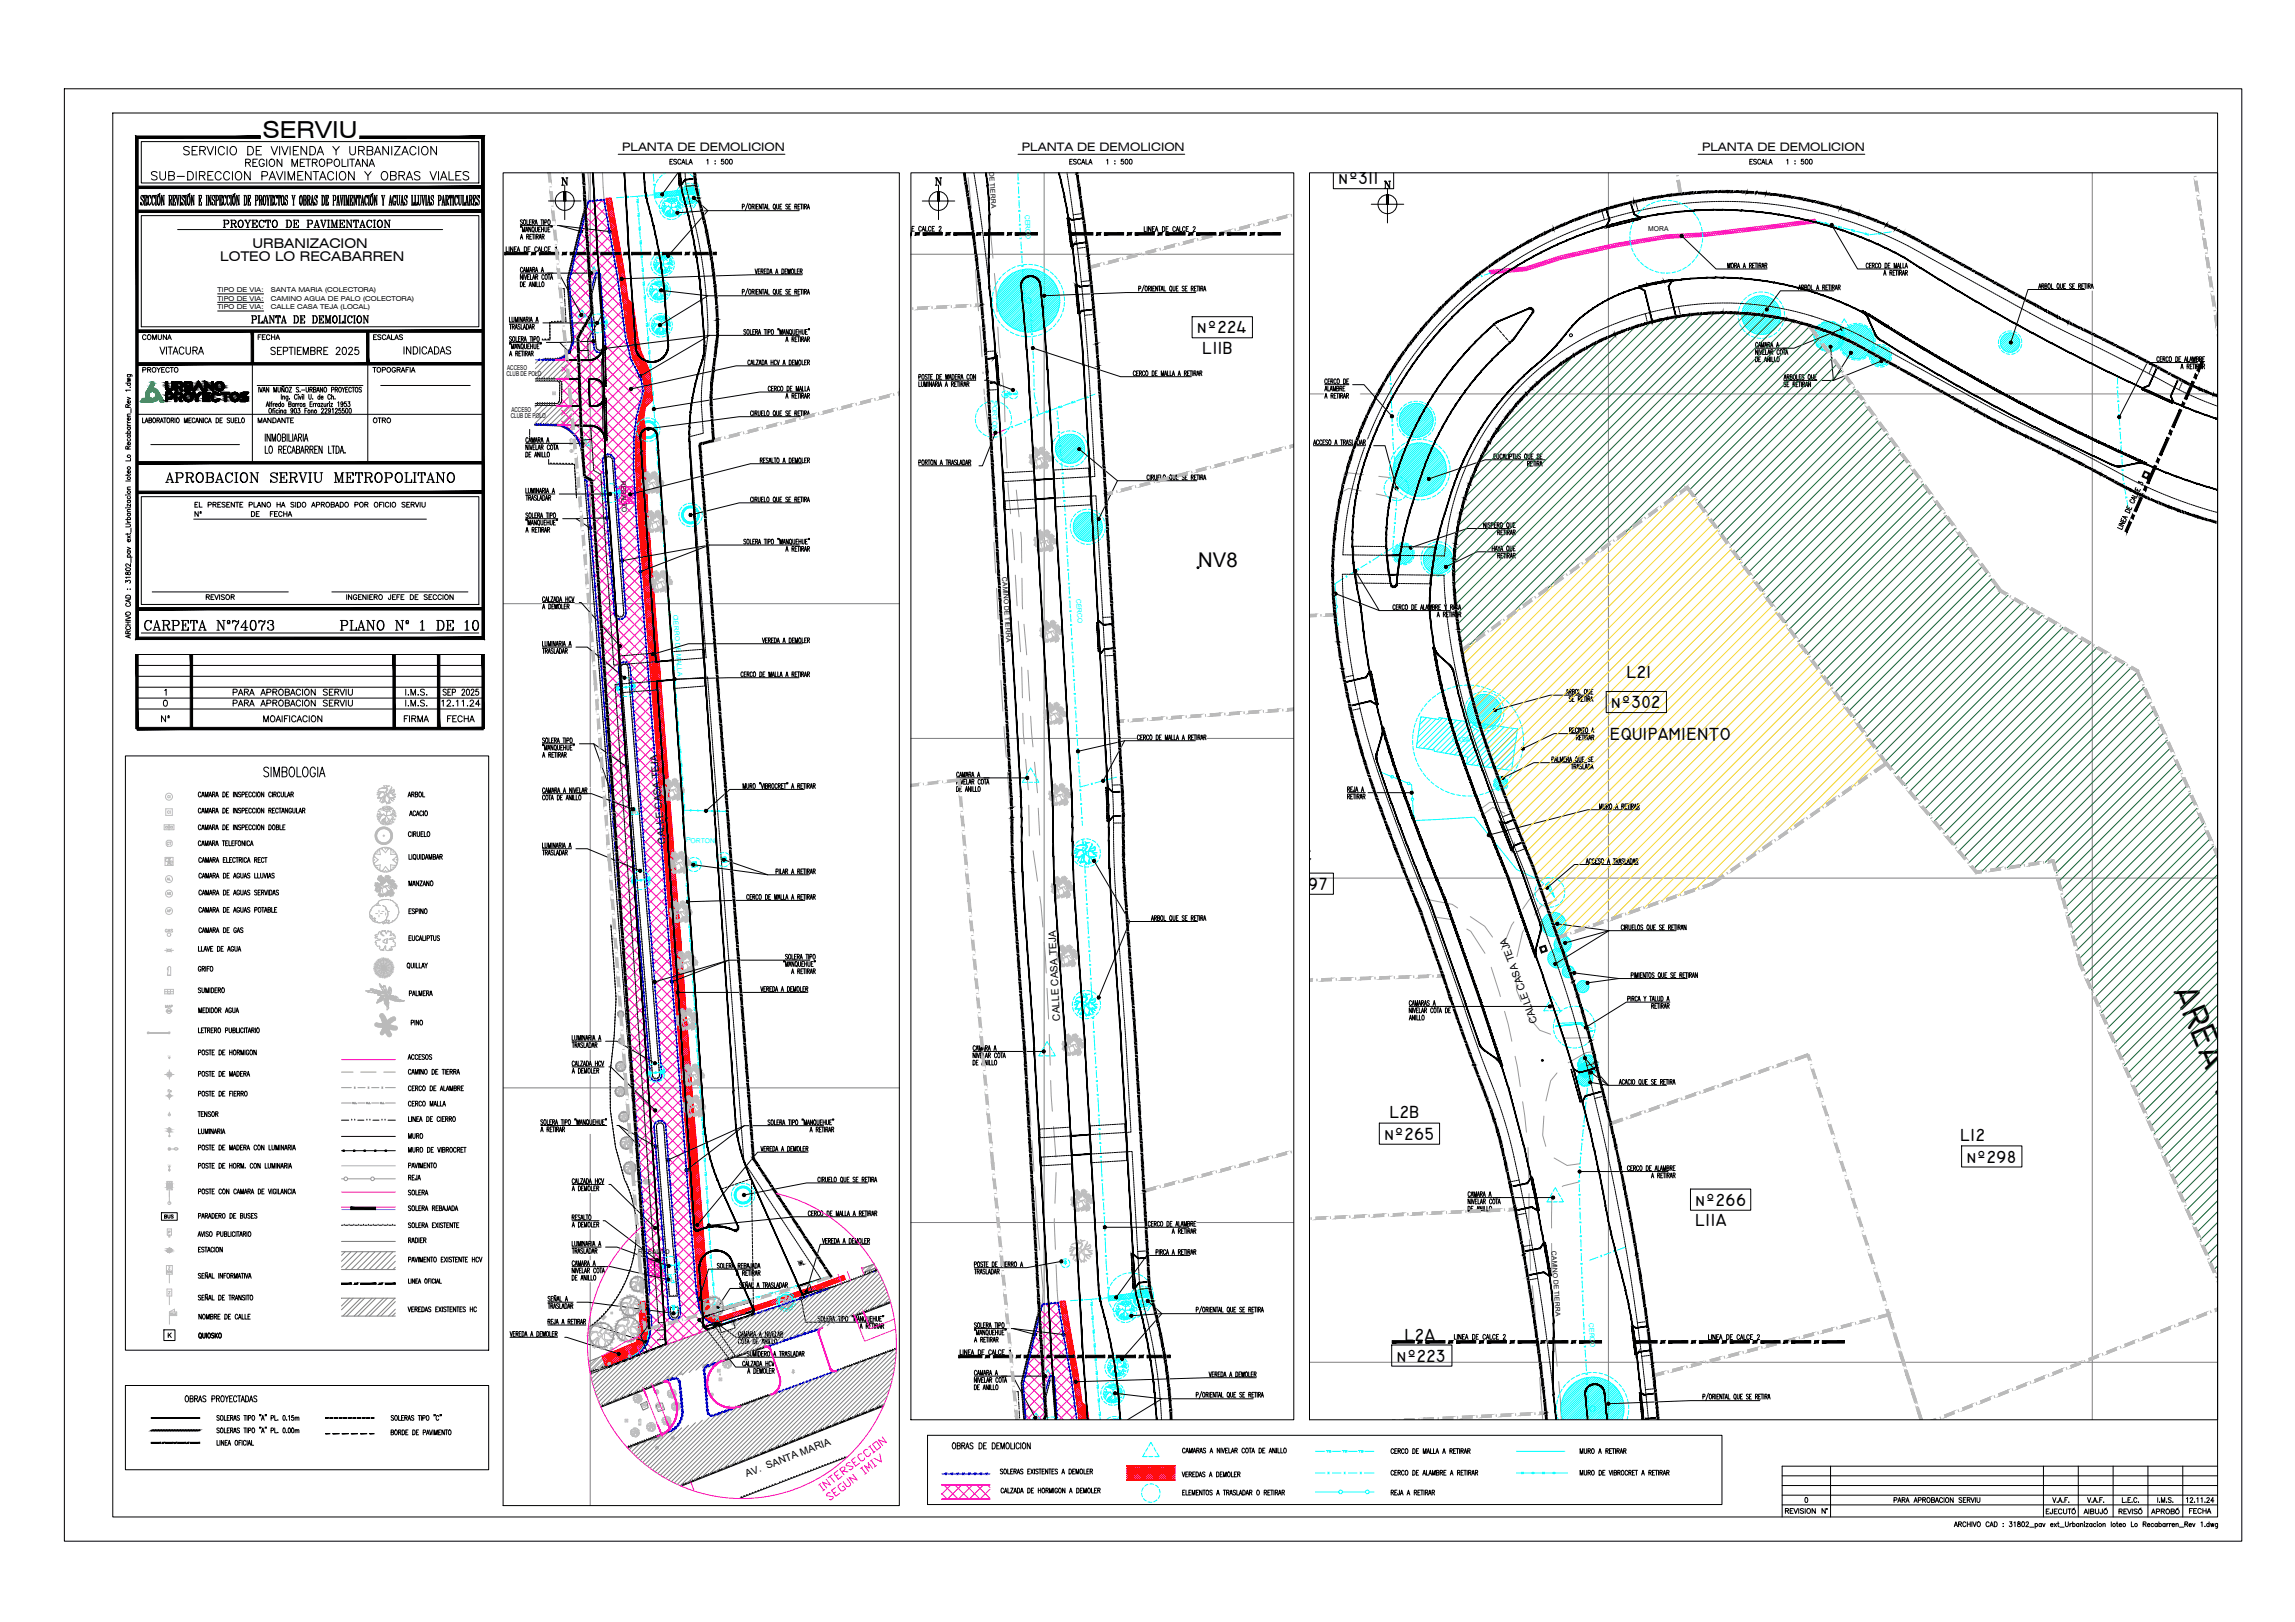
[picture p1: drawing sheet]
<svg xmlns="http://www.w3.org/2000/svg" width="841mm" height="594mm" viewBox="0 0 841 594" stroke-linecap="round" stroke-linejoin="round" font-family="sans-serif">
<defs><g id="words">
<text font-size="13" x="796.3" y="363" transform="rotate(67 796.3 363)">AREA VERDE</text>
<text font-size="8.6" x="96.1" y="50.5">SERVIU</text>
<text font-size="7.4" x="439.1" y="207.8">NV8</text>
<g font-size="7.1">
<text x="60" y="177.8">APROBACION SERVIU METROPOLITANO</text>
<text x="52.2" y="232.1">CARPETA Nº74073 PLANO Nº 1 DE 10</text>
</g>
<g font-size="6.5">
<text x="490.6" y="67.5">nº311</text>
<text x="438.9" y="122.1">nº224</text>
<text x="440.7" y="129.6">L11B</text>
<text x="596.1" y="248.1">L21</text>
<text x="590.6" y="259.3">nº302</text>
<text x="590.1" y="271.1">EQUIPAMIENTO</text>
<text x="469.9" y="315.3">L2C</text>
<text x="468.5" y="325.9">nº297</text>
<text x="509.3" y="409.5">L2B</text>
<text x="507.4" y="417.4">nº265</text>
<text x="718.5" y="417.8">L12</text>
<text x="720.8" y="425.8">nº298</text>
<text x="621.5" y="441.6">nº266</text>
<text x="621.4" y="449.1">L11A</text>
<text x="514.8" y="491.1">L2A</text>
<text x="512" y="498.7">nº223</text>
</g>
<g font-size="6.2">
<text x="66.3" y="57.9">SERVICIO DE VIVIENDA Y URBANIZACION</text>
<text x="54.7" y="67">SUB-DIRECCION PAVIMENTACION Y OBRAS VIALES</text>
<text x="80.8" y="84.7">PROYECTO DE PAVIMENTACION</text>
<text x="91.4" y="119.6">PLANTA DE DEMOLICION</text>
<text x="98.4" y="131.2">SEPTIEMBRE 2025</text>
</g>
<g font-size="5.7">
<text x="89.3" y="62.1">REGION METROPOLITANA</text>
<text x="57.9" y="130.9">VITACURA</text>
<text x="147.1" y="130.9">INDICADAS</text>
<text x="84.7" y="260">PARA APROBACION SERVIU</text>
</g>
<g font-size="5.3">
<text x="84.7" y="255.8">PARA APROBACION SERVIU</text>
<text x="58.2" y="265.6">Nº</text>
<text x="95.6" y="265.6">MOAIFICACION</text>
<text x="147.1" y="265.6">FIRMA</text>
<text x="163" y="265.6">FECHA</text>
<text x="787.4" y="555.6">APROBÓ</text>
</g>
<g font-size="4.9">
<text x="244.5" y="61.4">ESCALA 1 : 500</text>
<text x="391.2" y="61.4">ESCALA 1 : 500</text>
<text x="640.3" y="61.4">ESCALA 1 : 500</text>
<text x="80.7" y="95.8">LOTEO LO RECABARREN</text>
<text x="92.5" y="90.9">URBANIZACION</text>
<text x="51.5" y="125.6">COMUNA</text>
<text x="93.8" y="125.6">FECHA</text>
<text x="136.2" y="125.6">ESCALAS</text>
<text x="51.5" y="137.6">PROYECTO</text>
<text x="135.8" y="137.6">TOPOGRAFIA</text>
<text x="93.8" y="155.9">MANDANTE</text>
<text x="135.8" y="155.9">OTRO</text>
<text x="70.6" y="190.5">Nº DE FECHA</text>
<text x="74.8" y="220.8">REVISOR</text>
<text x="148.9" y="418">MURO</text>
<text x="801.5" y="555.6">FECHA</text>
</g>
<g font-size="4.3">
<text x="228" y="55.5">PLANTA DE DEMOLICION</text>
<text x="374.5" y="55.5">PLANTA DE DEMOLICION</text>
<text x="623.7" y="55.5">PLANTA DE DEMOLICION</text>
</g>
<g font-size="4" fill="#bababa">
<text x="59.6" y="342.5">GAS</text>
<text x="59.6" y="370.4">MAP</text>
</g>
<text font-size="4" x="59.3" y="447.3">BUS</text>
<g font-size="3.7">
<text x="244" y="309" transform="rotate(-95 244 309)">CALLE CASA TEJA</text>
<text x="388.5" y="373.8" transform="rotate(-93 388.5 373.8)">CALLE CASA TEJA</text>
<text x="563.5" y="374.3" transform="rotate(-110 563.5 374.3)">CALLE CASA TEJA</text>
<text x="273.7" y="541.1" transform="rotate(-21 273.7 541.1)">AV. SANTA MARIA</text>
</g>
<g font-size="3.5" fill="#bababa">
<text x="63.5" y="293.5" transform="rotate(-90 63.5 293.5)">CI</text>
<text x="61.4" y="304.4">CI</text>
<text x="60.3" y="310.4">CT</text>
<text x="60.3" y="323.5">AL</text>
<text x="60.3" y="328.8">AS</text>
<text x="60.7" y="401.1">Fe</text>
<text x="60.3" y="467.4">NN</text>
<text x="260.3" y="481.2">NN</text>
</g>
<g font-size="3.5" fill="#bdbdbd">
<text x="63.5" y="299.2" transform="rotate(-90 63.5 299.2)">CI</text>
<text x="60.3" y="335.1">AP</text>
</g>
<text font-size="3.5" fill="#f0f" x="243.1" y="516.8" transform="rotate(-90 243.1 516.8)">CI</text>
<g font-size="3.1">
<text x="219.1" y="100.9" transform="rotate(-90 219.1 100.9)">CI</text>
<text x="214.8" y="116.8" transform="rotate(-90 214.8 116.8)">CI</text>
<text x="213.4" y="163.7">CI</text>
<text x="231.4" y="298.8">CI</text>
<text x="389.5" y="463.2">Fe</text>
<text x="261.8" y="485.4">CI</text>
<text x="272.3" y="499.2">CI</text>
<text x="378.5" y="520.7">CI</text>
<text x="245.5" y="528.1">CI</text>
</g>
<g font-size="3.1" fill="#bdbdbd">
<text x="201.8" y="145.3">CI</text>
<text x="262.1" y="503.4">CI</text>
<text x="228.6" y="521.8">CI</text>
</g>
<g font-size="3.1" fill="#bababa">
<text x="211" y="166.5" transform="rotate(-90 211 166.5)">CI</text>
<text x="268.1" y="480.8">CI</text>
<text x="289.6" y="503.4">Fe</text>
<text x="262.8" y="506.6">CI</text>
<text x="239.5" y="531.6">CI</text>
</g>
<g font-size="3.1" fill="#00f">
<text x="244.5" y="470.3">CI</text>
<text x="245.9" y="480.5">Z</text>
<text x="259.6" y="512.2">CI</text>
</g>
<g font-size="3.1" fill="#989898">
<text x="222.6" y="484.4" transform="rotate(-90 222.6 484.4)">CI</text>
<text x="223" y="483.7" transform="rotate(-90 223 483.7)">CI</text>
<text x="223" y="495.3">AS</text>
</g>
<g font-size="3.1" fill="#f0f">
<text x="234.9" y="516.1">AS</text>
<text x="240.6" y="516.1">CI</text>
</g>
<text font-size="2.6" x="225.4" y="482.2" transform="rotate(-90 225.4 482.2)">CI</text>
<g font-size="2.5">
<text x="361.8" y="52.5" transform="rotate(86 361.8 52.5)">CAMINO DE TIERRA</text>
<text x="604" y="84.7">MORA</text>
<text x="79.8" y="107">TIPO DE VIA:</text>
<text x="99.3" y="107">SANTA MARIA (COLECTORA)</text>
<text x="79.8" y="110.2">TIPO DE VIA:</text>
<text x="79.8" y="113.3">TIPO DE VIA:</text>
<text x="99.3" y="110.2">CAMINO AGUA DE PALO (COLECTORA)</text>
<text x="99.3" y="113.3">CALLE CASA TEJA (LOCAL)</text>
<text x="185.6" y="137.7">CLUB DE POLO</text>
<text x="185.9" y="135.4">ACCESO</text>
<text x="187.2" y="153.2">CLUB DE POLO</text>
<text x="187.4" y="150.9">ACCESO</text>
<text x="227.5" y="176.2" transform="rotate(88 227.5 176.2)">RESALTO</text>
<text x="367.3" y="211.4" transform="rotate(86 367.3 211.4)">CAMINO DE TIERRA</text>
<text x="233.9" y="459.2">RESALTO</text>
<text x="568.5" y="458.3" transform="rotate(86 568.5 458.3)">CAMINO DE TIERRA</text>
</g>
<g font-size="2.5" fill="#0ff">
<text x="375.5" y="78.8" transform="rotate(86 375.5 78.8)">CERCO</text>
<text x="363.7" y="147.1" transform="rotate(90 363.7 147.1)">PORTON</text>
<text x="394.4" y="219.3" transform="rotate(86 394.4 219.3)">CERCO</text>
<text x="246.7" y="225.1" transform="rotate(86 246.7 225.1)">CIERRO DE MALLA</text>
<text x="532.1" y="271.9">CASA</text>
<text x="251.4" y="308.6" transform="rotate(1 251.4 308.6)">PORTON</text>
<text x="582.3" y="484.6" transform="rotate(86 582.3 484.6)">CERCO</text>
</g>
<g font-size=".8" fill="#bababa">
<text x="61.5" y="387.2">PH</text>
<text x="61.6" y="427">PH</text>
</g>
<g font-size=".3" fill="#bababa">
<text x="263.7" y="503.4" transform="rotate(3 263.7 503.4)">PH</text>
<text x="267" y="515">PH</text>
</g>
</g></defs>
<!-- layer: 03_S2_Pav ext_Borde vereda -->
<g fill="none" stroke="#000" stroke-width=".37">
<path d="M214.3 73.2v.3M214.3 73.8l.1 .5M214.4 74.6v.6M214.4 75.5l.1 .5M214.5 76.3v.6M214.5 77.2l.1 .5M214.6 78v.6M214.6 78.9l.1 .5M214.7 79.7v.5M251.1 63.4v.6M251.1 64.2v.6M251.1 65.1l.1 1"/>
<path d="M251.2 66.4l.1 .6M251.3 67.3l.1 .5M251.4 68.1l.1 .5M251.6 68.9l.2 1M251.8 70.2l.2 .5M252 71l.1 .6M252.2 71.8l.1 .6M252.4 72.7l.1 .5M252.6 73.5l.1 .5M252.8 74.3l.1 .6M253 75.1l.1 .6M253.2 75.9l.1 .6"/>
<path d="M253.4 76.8l.3 1.2M253.8 78.3l.1 .6M254 79.1l.1 .6M254.2 79.9l.1 .6M255 68l-3.6 .2M356.9 63.3l.1 .6M357 64.2l.1 .5M357.2 65l.1 .6M357.3 65.8l.1 .6M357.4 66.7l.1 .5M357.6 67.5l.1 .6M357.7 68.4l.1 .5"/>
<path d="M357.8 69.2l.1 .5M358 70v.6M358.1 70.9l.1 .5M358.2 71.7l.1 .5M358.3 72.5l.1 .6M358.5 73.3v.6M358.6 74.2l.1 .5M358.7 75l.1 .6M358.8 75.9l.1 .5M359 76.7v.5M359.1 77.5l.1 .6M359.2 78.4l.1 .5"/>
<path d="M359.3 79.2l.1 .6M391 63.3v.1M391.1 63.7v.5M391.2 64.5l.1 .6M391.3 65.3l.1 .6M391.5 66.2v.5M391.6 67l.1 .6M391.7 67.8l.1 .6M391.8 68.7l.1 .5M392 69.5l.1 .6M392.1 70.3l.1 .6M392.2 71.2l.1 .5"/>
<path d="M392.3 72l.1 .6M392.5 72.9v.5M392.6 73.7v.6M392.7 74.5l.1 .6M392.8 75.4l.1 .5M392.9 76.2l.1 .6M393.1 77v.6M393.2 77.9v.5M393.4 79.6l.1 .5M393.7 78.6l-.4 .1v.6M394.5 78.5l-.5 .1M395.4 78.4l-.6 .1"/>
<path d="M396.2 78.3h-.6M396.9 78.2h-.4M488.6 63.3v5.8h22.1v-5.8M586.9 77.1l.1 .3M587.1 77.7l.2 .5M587.4 78.5l.1 .5M587.6 79.3l.1 .5M590.2 79.8l-.9 .3M591 79.6l-.5 .1M591.8 79.3l-.5 .2M592.7 79.1l-.6 .2M593.5 78.9l-.6 .1"/>
<path d="M594.3 78.7l-.5 .1M595.1 78.5l-.5 .1M595.9 78.2l-.5 .2M596.7 78l-.5 .2M597.6 77.8l-.6 .2M598.4 77.6l-.6 .2M599.2 77.5l-.5 .1M599.3 73.8l.1 .3M599.5 74.4l.2 .6M599.7 75.2l.2 .6M600 76l.1 .6M600 77.3l-.5 .1"/>
<path d="M600.2 76.8l.1 .4M600.9 77.1l-.6 .1M601.7 76.9l-.6 .1M602.5 76.7l-.5 .2M603.3 76.6l-.5 .1M604.2 76.4l-.6 .1M605 76.2l-.6 .2M605.8 76.1l-.5 .1M606.7 76h-.6M607.5 75.8l-.6 .1M608.3 75.7l-.5 .1M609.2 75.5l-.6 .1"/>
<path d="M610 75.4l-.6 .1M610.8 75.3l-.5 .1M611.7 75.2l-.6 .1M612.5 75l-.5 .1M613.4 74.9l-.6 .1M614.2 74.9h-.6M615 74.7l-.5 .1M615.9 74.6l-.6 .1M616.7 74.6h-.6M617.5 74.5h-.5M618.4 74.4l-.6 .1M619.2 74.3l-.5 .1"/>
<path d="M620.1 74.2l-.6 .1M620.9 74.2h-.6M621.8 74.1l-.6 .1M622.6 74.1h-.6M623.4 74h-.5M624.3 74h-.6M625.1 73.9h-.5M626 73.9h-.6M626.8 73.9h-.6M627.1 73.8h.5M627.9 73.8h.6M628.8 73.8h.5"/>
<path d="M629.6 73.8h.6M630.5 73.8h.5M631.3 73.8h.6M632.1 73.8h.6M633 73.8h.6M633.8 73.8h.6M634.7 73.8h.6M635.5 73.8h.6M636.4 73.8h.5M637.2 73.9h.6M638.1 73.9h.5M638.9 73.9l.6 .1"/>
<path d="M639.7 74h.6M640.6 74h.6M641.4 74.1h.6M642.3 74.1l.5 .1M643.1 74.2h.6M644 74.3h.5M644.8 74.3l.6 .1M645.7 74.4l.5 .1M646.5 74.5h.6M647.3 74.6h.6M648.2 74.7h.5M649 74.8h.6"/>
<path d="M649.8 74.9h.6M650.7 75h.5M651.5 75.1h.6M652.4 75.2l.5 .1M653.2 75.3l.6 .1M654 75.4l.6 .1M654.9 75.6l.5 .1M655.7 75.7l.6 .1M656.5 75.8l.6 .1M657.4 76l.5 .1M658.2 76.1l.6 .1M659 76.3l.6 .1"/>
<path d="M659.9 76.4l.5 .1M660.7 76.6l.5 .1M661.5 76.8l.6 .1M662.3 76.9l.6 .2M663.2 77.1l.5 .1M664 77.3l.5 .1M664.8 77.5l.6 .1M665.6 77.7l.6 .1M666.5 77.9l.5 .1M667.3 78.1l.5 .1M668.1 78.3l.5 .1M668.9 78.5l.6 .1"/>
<path d="M669.7 78.7l.6 .2M670.5 78.9l.6 .2M671.4 79.1l.5 .2M672.2 79.4l.5 .1M673 79.6l.5 .2M673.8 79.8l.5 .2M214.7 80.5l.1 .6M214.8 81.4v.5M214.8 82.2l.1 .6M214.9 83.1v.5M214.9 83.9l.1 .6M215 84.8v.5"/>
<path d="M215 85.6l.1 .6M215.1 86.4v.6M215.1 87.3l.1 .5M215.2 88.1v.6M215.2 89l.1 .5M215.3 89.8v.6M215.3 90.6l.1 .6M215.4 91.5v.6M215.5 92.3v.6M215.5 93.2v.5M215.6 94v.6M215.6 94.9l.1 .5"/>
<path d="M215.7 95.7v.6M215.7 96.5l.1 .6M254.4 80.8l.1 .5M254.6 81.6l.1 .5M254.8 82.4l.1 .6M254.9 83.2l.2 .6M255.1 84.1l.2 .5M255.3 84.9l.1 .5M255.5 85.7l.1 .6M255.6 86.5l.2 .6M255.8 87.4l.1 .5M256 88.2l.1 .5"/>
<path d="M256.1 89l.2 .6M256.3 89.9l.1 .5M256.4 90.7l.1 .5M256.6 91.5l.1 .6M256.7 92.3l.1 .6M256.9 93.2l.1 .5M257 94l.1 .6M257.2 94.8v.6M257.3 95.7l.1 .5M257.4 96.5l.1 .6M257.5 97.4l.1 .5M257.6 98.2l.1 .5"/>
<path d="M257.8 99v.6M257.9 99.9v.5M359.4 80l.1 .6M359.6 80.9v.5M359.7 81.7l.1 .6M359.8 82.6l.1 .5M359.9 83.4l.1 .5M360 84.2l.1 .6M360.1 85.1l.1 .5M360.2 85.9l.1 .6M360.3 86.7l.1 .6M360.5 87.6v.5"/>
<path d="M360.6 88.4v.6M360.7 89.2l.1 .6M360.8 90.1l.1 .5M360.9 90.9l.1 .6M361 91.8l.1 .5M361.1 92.6l.1 .6M361.2 93.4l.1 .6M361.3 94.3l.1 .5M361.4 95.1l.1 .6M361.5 96l.1 .5M361.6 96.8l.1 .6M361.7 97.6l.1 .6"/>
<path d="M361.8 98.5l.1 .5M361.9 99.3l.1 .6M393.5 80.4l.1 .5M393.6 81.2l.1 .6M393.7 82.1l.1 .5M393.8 82.9l.1 .6M393.9 83.7l.1 .6M394 84.6l.1 .5M394.2 85.4v.6M394.3 86.2v.6M394.4 87.1v.6M394.5 87.9l.1 .6"/>
<path d="M394.6 88.8l.1 .5M394.7 89.6v.6M394.8 90.5l.1 .5 .3-.1M394.9 91.3l.1 .5M395 92.1l.1 .6M395.1 92.9l.1 .6M395.2 93.8l.1 .5M395.3 94.6l.1 .6M395.4 95.5v.5M395.5 96.3v.6M395.6 97.2v.5M395.7 98v.6"/>
<path d="M395.8 98.8v.6M395.9 99.7v.5M396.1 90.8l-.6 .1M396.9 90.7l-.5 .1M397.7 90.6l-.5 .1M398.4 90.5h-.4M548.8 99.8l-.5 .3M549.5 99.3l-.5 .3M550.2 98.8l-.5 .3M550.9 98.3l-.5 .3M551.6 97.8l-.5 .4M552.3 97.4l-.5 .3"/>
<path d="M553 96.9l-.5 .3M553.7 96.5l-.5 .3M554.4 96l-.5 .3M555.1 95.5l-.5 .3M555.8 95.1l-.5 .3M556.5 94.7l-.4 .3M557.3 94.2l-.5 .3M558 93.8l-.5 .3M558.7 93.4l-.5 .2M559.4 92.9l-.4 .3M560.2 92.5l-.5 .3M560.9 92.1l-.5 .3"/>
<path d="M561.6 91.7l-.4 .3M562.4 91.3l-.5 .3M563.1 90.9l-.5 .2M563.9 90.5l-.5 .2M564.6 90.1l-.5 .2M565.4 89.7l-.5 .3M566.1 89.3l-.5 .3M566.9 88.9l-.5 .3M567.6 88.6l-.5 .2M568.4 88.2l-.5 .2M569.2 87.8l-.6 .3M569.9 87.5l-.5 .2"/>
<path d="M570.7 87.1l-.5 .2M571.5 86.8l-.6 .2M572.2 86.4l-.5 .2M573 86.1l-.5 .2M573.8 85.8l-.5 .2M574.6 85.4l-.6 .2M575.3 85.1l-.5 .2M576.1 84.8l-.5 .2M576.9 84.4l-.5 .3M577.7 84.1l-.5 .3M578.7 83.7l-.8 .3M579.5 83.4l-.6 .2"/>
<path d="M580.2 83.1l-.5 .2M581.1 82.9l-.6 .1M581.8 82.6l-.5 .1M582.6 82.3l-.5 .2M583.4 82l-.5 .2M584.2 81.7l-.5 .2M585 81.5l-.5 .1M585.8 81.2l-.5 .2M586.6 80.9l-.5 .2M587.4 80.7l-.5 .1M587.8 80.1l.1 .4M588.2 80.4l-.5 .2"/>
<path d="M589.1 80.2l-.6 .1M674.6 80.1l.5 .1M675.4 80.3l.5 .2M676.2 80.6l.5 .2M677 80.8l.6 .2M677.8 81.1l.6 .2M678.6 81.4l.6 .1M679.4 81.6l.6 .2M680.2 81.9l.5 .2M681 82.2l.6 .2M681.8 82.5l.5 .2M682.6 82.8l.5 .2"/>
<path d="M683.4 83.1l.5 .2M684.2 83.4l.5 .2M685 83.7l.5 .2M685.8 84l.5 .2M686.5 84.3l.6 .2M687.3 84.6l.6 .2M688.1 84.9l.5 .2M688.9 85.2l.5 .3M689.7 85.6l.5 .2M690.4 85.9l.6 .2M691.2 86.2l.5 .3M692 86.6l.5 .2"/>
<path d="M692.8 86.9l.5 .3M693.5 87.3l.5 .2M694.3 87.6l.5 .3M695.1 88l.5 .2M695.8 88.4l.5 .2M696.6 88.7l.5 .3M697.3 89.1l.6 .3M698.1 89.5l.5 .2M698.8 89.9l.9 .4M699.9 90.4l.5 .3M700.7 90.8l.5 .3M701.4 91.3l.5 .2"/>
<path d="M702.2 91.7l.5 .2M702.9 92.1l.5 .2M703.7 92.5l.4 .2M704.4 92.9l.5 .3M705.1 93.3l.5 .3M705.9 93.7l.5 .3M706.6 94.1l.5 .3M707.3 94.5l.5 .3M708.1 94.9l.5 .3M708.8 95.3l.5 .3M709.6 95.7l.4 .3M710.3 96.1l.5 .3"/>
<path d="M711 96.5l.5 .3M711.8 97l.5 .2M712.5 97.4l.5 .2M713.3 97.8l.4 .3M714 98.2l.5 .3M714.7 98.6l.5 .3M715.5 99l.5 .3M716.2 99.4l.5 .3M716.9 99.8l.6 .3M214.2 119.4l-.3 .5M214.6 118.7l-.3 .5M215 118l-.3 .5"/>
<path d="M216.1 101.6v.6M216.1 102.5l.1 .5M216.2 103.3v.6M216.2 104.1l.1 .6M216.3 115.7l-.3 .6M216.3 105v.5M216.4 105.8v.6M216.4 106.7l.1 .5M216.5 107.5v.6M216.5 108.3l.1 .6M216.6 109.2v.6M216.6 110l.1 .6"/>
<path d="M216.7 115l-.3 .5M216.7 110.9v.5M216.8 111.7v.6M216.8 112.6v.5M216.9 113.4v.6M216.9 114.2l-.1 .6M218 119.9l-.3 .5M218.4 119.1l-.2 .5M218.8 118.4l-.2 .5M219.3 117.7l-.3 .5M219.7 116.9l-.3 .5M220.1 116.2l-.3 .5"/>
<path d="M220.5 115.4l-.3 .6M258 100.7v.5M258.1 101.5l.1 .6M258.2 102.4l.1 .5M258.3 103.2v.6M258.4 104v.6M258.5 104.9v.6M258.6 105.7v.6M258.6 106.6l.1 .5M258.7 107.4v.6M258.8 108.3v.5M258.9 109.1v.6"/>
<path d="M258.9 109.9l.1 .6M259 110.8v.5M259 111.6l.1 .6M259.1 112.5v.5M259.2 113.3v.6M259.2 114.2v.5M259.2 115l.1 .6M259.3 115.8v.6M259.3 116.7l.1 .9M259.4 117.9v.6M259.4 118.7v.6M259.4 119.6v.5"/>
<path d="M362 100.1l.1 .6M362.1 101l.1 .5M362.2 101.8l.1 .6M362.3 102.7l.1 .5M362.4 103.5v.6M362.5 104.3v.5M396 100.5v.6M396 101.4l.1 .5M396.1 102.2l.1 .6M396.2 103l.1 .6M396.3 103.9l.1 .5M396.4 104.7l.1 .6"/>
<path d="M396.5 105.5v.6M396.6 106.4v.5M396.6 103.1h-.4M396.6 107.2l.1 .6M396.7 108.1l.1 .5M396.8 108.9l.1 .6M396.9 109.8l.1 .5M397 110.6l.1 .6M397.1 111.4v.6M397.1 112.3l.1 .5M397.2 113.1l.1 .6M397.3 113.9v.6"/>
<path d="M397.4 114.8v.6M397.5 103l-.6 .1M397.5 115.6v.6M397.5 116.5l.1 .5M397.6 117.3l.1 .6M397.7 118.2v.5M397.7 119l.1 .6M397.8 115.5h-.3M397.8 119.9l.1 .5M398.3 102.9l-.6 .1M398.7 115.4h-.6M399.1 102.8l-.5 .1"/>
<path d="M399.5 115.3h-.6M399.8 102.8h-.4M400.3 115.2l-.5 .1M401 115.1l-.4 .1M436.9 116h22.1v7.7h-22.1zM526.7 119.4l-.3 .4M527.3 118.8l-.4 .4M527.9 118.1l-.4 .4M528.5 117.5l-.4 .4M529 116.9l-.4 .4M529.6 116.3l-.4 .4M530.2 115.7l-.4 .4"/>
<path d="M530.8 115.1l-.4 .4M531.4 114.5l-.4 .4M532 113.9l-.4 .4M532.6 113.3l-.4 .4M533.2 112.7l-.4 .4M533.8 112.1l-.4 .4M534.4 111.5l-.4 .4M535 111l-.4 .3M535.7 110.4l-.5 .4M536.3 109.8l-.4 .4M536.9 109.2l-.4 .4M537.5 108.7l-.4 .4"/>
<path d="M538.2 108.1l-.5 .4M538.8 107.6l-.4 .4M539.5 107l-.5 .4M540.1 106.5l-.4 .4M540.8 105.9l-.5 .4M541.4 105.4l-.4 .4M542.1 104.9l-.5 .3M542.7 104.3l-.4 .4M543.4 103.8l-.5 .4M544 103.3l-.4 .3M544.7 102.8l-.4 .3M545.4 102.3l-.5 .3"/>
<path d="M546 101.8l-.4 .3M546.7 101.2l-.4 .4M547.4 100.8l-.4 .3M547.5 118.8l.5 .6M548.1 100.3l-.5 .3M548.4 119.8l.7 .9M588.4 120l-.5 .2M589.2 119.6l-.5 .3M590 119.3l-.5 .2M590.8 119l-.5 .2M591.6 118.7l-.6 .2M592.4 118.4l-.6 .2"/>
<path d="M593.1 118.1l-.5 .2M593.9 117.8l-.5 .2M594.7 117.5l-.5 .2M595.5 117.2l-.5 .2M596.3 116.9l-.5 .2M597.1 116.7l-.5 .1M597.9 116.4l-.5 .2M598.7 116.1l-.5 .2M599.5 115.9l-.5 .1M600.3 115.6l-.5 .2M601.1 115.4l-.5 .2M601.9 115.2l-.5 .1"/>
<path d="M602.8 114.9l-.6 .2M602.9 114.9l.1 .3M603.1 115.5l.1 .6M603.3 116.3l.1 .6M603.5 117.2l.1 .5M603.6 114.7l-.6 .2M603.7 118v.3M604.4 114.5l-.6 .1M605.2 114.3l-.5 .1M606 114.1l-.5 .1M606.9 113.9l-.6 .1M607.7 113.7l-.6 .1"/>
<path d="M608.5 113.5l-.5 .2M609.3 113.3l-.5 .2M610.2 113.2l-.6 .1M611 113l-.6 .1M611.8 112.8l-.5 .2M612.7 112.7l-.6 .1M613.8 112.5l-.9 .1M614.7 112.4h-.6M615.1 112.3l.1 .3M615.2 112.9l.1 .6M615.4 113.7l.2 .6M615.5 112.2l-.6 .1"/>
<path d="M615.6 114.6l.1 .5M615.8 115.4l.1 .3M616.3 112.1l-.5 .1M617.2 112l-.6 .1M618 111.9h-.6M618.8 111.8h-.5M619.7 111.7h-.6M620.5 111.6h-.5M621.4 111.5l-.6 .1M622.2 111.4l-.6 .1M623 111.3l-.5 .1M623.9 111.3h-.6"/>
<path d="M624.7 111.2l-.5 .1M625.6 111.2h-.6M626.4 111.1l-.6 .1M627.3 111.1h-.6M628.1 111l-.6 .1M628.4 111h.6M629.2 111h.6M630.6 111h-.5M631.5 111h-.6M631.7 111h.6M632.6 111h.6M633.4 111h.6"/>
<path d="M634.3 111h.6M635.1 111h.6M636 111l.6 .1M636.8 111.1h.6M637.7 111.1l.5 .1M638.5 111.2h.6M639.3 111.2l.6 .1M640.2 111.3h.6M641 111.3l.6 .1M641.9 111.4l.5 .1M642.7 111.5l.6 .1M643.6 111.6l.5 .1"/>
<path d="M644.4 111.7h.6M645.2 111.8l.6 .1M646.1 111.9l.5 .1M646.9 112l.6 .1M647.7 112.1l.6 .1M648.6 112.3h.5M649.4 112.4l.6 .1M650.2 112.5l.6 .1M651.1 112.7l.5 .1M651.9 112.8l.6 .1M652.7 113l.6 .1M653.6 113.1l.5 .1"/>
<path d="M654.4 113.3l.5 .1M655.2 113.5l.6 .1M656 113.7l.6 .1M656.9 113.8l.5 .2M657.7 114l.5 .2M658.5 114.2l.6 .2M659.3 114.5l.6 .1M660.2 114.7l.5 .1M661 114.9l.5 .1M661.8 115.1l.5 .2M662.6 115.3l.5 .2M663.4 115.6l1.2 .4"/>
<path d="M664.9 116l.5 .2M665.7 116.3l.5 .2M666.5 116.6l.5 .1M667.3 116.8l.5 .2M668.1 117.1l.5 .2M668.9 117.4l.5 .2M669.7 117.7l.5 .2M670.5 118l.5 .2M671.3 118.3l.5 .2M672 118.6l.6 .2M672.8 118.9l.6 .2M673.6 119.2l.5 .2"/>
<path d="M674.4 119.5l.5 .2M675.2 119.9l.5 .2M717.7 100.2l.5 .3M718.4 100.6l.5 .3M719.2 101l.5 .3M719.9 101.5l.5 .2M720.6 101.9l.5 .2M721.4 102.3l.5 .2M722.1 102.7l.5 .2M722.9 103.1l.5 .3M723.6 103.5l.5 .3M724.4 103.9l.4 .3"/>
<path d="M725.1 104.3l.5 .3M725.8 104.7l.5 .3M726.6 105.1l.5 .3M727.3 105.5l.5 .3M728 105.9l.5 .3M728.8 106.3l.5 .3M729.5 106.8l.5 .2M730.3 107.2l.4 .2M731 107.6l.5 .3M731.7 108l.5 .3M732.5 108.4l.5 .3M733.2 108.8l.5 .3"/>
<path d="M734 109.2l.4 .3M734.7 109.6l.5 .3M735.4 110l.5 .3M736.2 110.4l.5 .3M736.9 110.8l.5 .3M737.6 111.2l.6 .3M738.4 111.7l.5 .2M739.1 112.1l.5 .2M739.9 112.5l.5 .2M740.6 112.9l.5 .2M741.3 113.3l.5 .3M742.1 113.7l.5 .3"/>
<path d="M742.8 114.1l.5 .3M743.6 114.5l.2 .2M743.9 114.7l.3 .2M744.5 115l.5 .3M745.2 115.4l.5 .3M745.9 115.8l.5 .3M746.7 116.2l.5 .3M747.4 116.6l.5 .3M748.2 117l.5 .3M748.9 117.4l.5 .3M749.7 117.8l.5 .3M750.4 118.2l.5 .2"/>
<path d="M751.2 118.6l.5 .2M751.9 119l.5 .2M752.7 119.3l.5 .3M753.4 119.7l.5 .3M211.8 123.9v.5M211.8 124.7v.6M211.8 125.5l.1 .6M211.9 126.4v.6M211.9 127.2v.6M211.9 128.1v.3M211.9 128.4l.1 .3M212 129v.6"/>
<path d="M212 129.9v.5M212 130.7l.1 .6M212.1 131.6v.3M212.1 123.1l-.3 .5M212.5 122.4l-.3 .5M212.9 121.6l-.2 .5M213.3 120.9l-.2 .5M213.8 120.2l-.3 .5M215.4 125.1v.6M215.4 125.9v.6M215.4 126.8l.1 .5M215.5 127.6v1.1"/>
<path d="M215.5 124.3l-.1 .5M215.5 128.4h-3.6M215.5 129v.5M215.5 129.8l.1 .6M215.6 130.7v.5M215.6 131.5v.4M215.9 123.6l-.2 .4M216.4 122.8l-.3 .5M216.8 122.1l-.3 .5M217.2 121.4l-.3 .4M217.6 120.6l-.3 .5M220.5 131.5l.4 25.7"/>
<path d="M257.3 139.4v.6M257.4 138.6v.6M257.5 137.8v.5M257.6 136.9l-.1 .6M257.7 136.1v.5M257.9 135l-.1 .8M258 134.1l-.1 .6M258.1 133.3l-.1 .5M258.2 132.4l-.1 .6M258.3 131.6l-.1 .6M258.4 130.8l-.1 .5M258.5 129.9l-.1 .6"/>
<path d="M258.6 129.1l-.1 .6M258.7 128.3l-.1 .5M258.8 127.4l-.1 .6M259 126.3l-.1 .8M259.1 125.5l-.1 .5M259.2 124.6l-.1 .6M259.3 123.8l-.1 .6M259.3 123v.5M259.4 122.1l-.1 .6M259.4 121.3v.5M259.4 120.4v.6M361.6 128.8h-.4"/>
<path d="M362.4 128.7h-.6M363.2 128.6l-.5 .1M364.1 128.6h-.6M364.7 128.5l-.3 .1M397.9 120.7v.5M398 121.5v.6M398 122.4l.1 .5M398.1 123.2l.1 .6M398.2 124v.6M398.2 124.9l.1 .6M398.3 125.7v.6M398.4 126.6v.5"/>
<path d="M398.4 127.4l.1 .6M398.5 128.3v.5M398.6 129.1v.6M398.6 129.9v.6M398.7 130.8v.5M398.7 131.6l.1 .6M398.8 132.5v.5M398.9 133.3v.6M398.9 134.2v.5M399 135v.6M399 135.9v.5M399.1 136.7v.6"/>
<path d="M399.1 137.5v.6M399.2 138.4v.5M399.2 139.2l.1 .6M511.6 139.7l-.3 .5M512.1 138.9l-.3 .5M512.5 138.2l-.3 .5M513 137.5l-.3 .5M513.4 136.8l-.3 .5M513.9 136.1l-.3 .5M514.3 135.4l-.3 .5M514.8 134.7l-.3 .5M515.3 134l-.3 .4"/>
<path d="M515.8 133.3l-.4 .5M516.2 132.6l-.3 .5M516.7 131.9l-.3 .5M517.2 131.2l-.3 .5M517.7 130.5l-.3 .5M518.2 129.8l-.3 .5M518.7 129.2l-.3 .4M519.2 128.5l-.3 .4M519.7 127.8l-.3 .5M520.2 127.2l-.3 .4M520.7 126.5l-.3 .4M521.3 125.8l-.4 .5"/>
<path d="M521.8 125.2l-.3 .4M522.3 124.5l-.3 .4M522.9 123.9l-.4 .4M523.4 123.2l-.3 .4M524 122.6l-.4 .4M524.5 121.9l-.3 .5M525.1 121.3l-.4 .4M525.6 120.6l-.3 .5M526.2 120l-.4 .4M549.5 121.1l.7 .8M550.6 122.4l.8 .8M551.7 123.6l.8 .9"/>
<path d="M552.8 124.9l.5 .6M559 139.6l-.4 .4M559.6 139l-.4 .4M560.2 138.4l-.4 .4M560.8 137.8l-.4 .4M561.4 137.3l-.4 .4M562.1 136.7l-.5 .4M562.7 136.2l-.4 .3M563.3 135.6l-.4 .4M564 135.1l-.5 .3M564.6 134.5l-.4 .4M565.3 134l-.4 .3"/>
<path d="M565.9 133.4l-.4 .4M566.6 132.9l-.4 .4M567.3 132.4l-.5 .4M567.9 131.9l-.4 .3M568.6 131.4l-.4 .3M569.3 130.9l-.5 .3M570 130.4l-.5 .3M570.7 129.9l-.5 .3M571.4 129.4l-.5 .3M572.1 128.9l-.5 .4M572.8 128.5l-.5 .3M573.5 128l-.5 .3"/>
<path d="M574.2 127.6l-.5 .3M574.9 127.1l-.5 .3M575.6 126.6l-.5 .3M576.3 126.2l-.5 .3M577.1 125.8l-.5 .3M577.8 125.3l-.5 .3M578.5 124.9l-.5 .3M579.2 124.5l-.5 .3M580 124.1l-.5 .3M580.7 123.7l-.5 .3M581.5 123.3l-.5 .3M582.2 122.9l-.5 .3"/>
<path d="M583 122.5l-.5 .3M583.7 122.1l-.5 .3M584.5 121.8l-.5 .2M585.4 121.4l-.7 .3M586.1 121l-.5 .2M586.9 120.7l-.5 .2M587.7 120.3l-.6 .3M675.9 120.2l.6 .2M676.7 120.5l.5 .3M677.5 120.9l.5 .2M678.3 121.2l.5 .3M679 121.6l.5 .2"/>
<path d="M679.8 121.9l.5 .3M680.5 122.3l.5 .3M681.3 122.7l1 .5M682.5 123.4l.6 .2M683.3 123.8l.5 .2M684 124.2l.5 .3M684.8 124.6l.5 .3M685.5 125l.5 .3M686.3 125.4l.4 .3M687 125.8l.5 .3M687.7 126.2l.5 .3M688.5 126.6l.5 .3"/>
<path d="M689.2 127l.5 .3M690 127.5l.4 .2M690.7 127.9l.5 .2M691.4 128.3l.5 .3M692.2 128.7l.5 .3M692.9 129.1l.5 .3M693.6 129.5l.5 .3M694.4 129.9l.5 .3M695.1 130.3l.5 .3M695.9 130.7l.5 .3M696.6 131.1l.5 .3M697.3 131.5l.5 .3"/>
<path d="M698.1 131.9l.5 .3M698.8 132.3l.5 .3M699.6 132.8l.5 .2M700.3 133.2l.5 .2M701 133.6l.5 .2M701.8 134l.5 .2M702.5 134.4l.5 .3M703.3 134.8l.5 .3M704 135.2l.5 .3M704.7 135.6l.5 .3M705.5 136l.5 .3M706.2 136.4l.5 .3"/>
<path d="M707 136.8l.5 .3M707.7 137.3l.5 .2M708.4 137.7l.5 .2M709.2 138.1l.5 .2M709.9 138.5l.5 .2M710.7 138.9l.4 .3M711.4 139.3l.5 .3M712.1 139.7l.5 .3M754.2 120.1l.5 .3M754.9 120.5l.5 .2M755.7 120.9l.5 .2M756.4 121.2l.5 .3"/>
<path d="M757.2 121.6l.5 .3M758 122l.5 .2M758.7 122.4l.5 .2M759.5 122.7l.5 .3M760.2 123.1l.5 .2M761 123.5l.5 .2M761.8 123.8l.5 .3M762.5 124.2l.5 .2M763.3 124.6l.5 .2M764.1 124.9l.6 .3M764.9 125.3l.6 .3M765.7 125.7l.5 .2"/>
<path d="M766.5 126.1l.5 .2M767.2 126.5l.5 .2M768 126.8l.5 .3M768.7 127.2l.5 .3M769.5 127.6l.5 .2M770.2 128l.5 .2M771 128.3l.5 .3M771.7 128.7l.6 .3M772.5 129.1l.5 .3M773.2 129.5l.6 .2M774 129.9l.5 .2M774.8 130.2l.5 .3"/>
<path d="M775.5 130.6l.5 .3M776.3 131l.5 .3M777 131.4l.5 .2M777.8 131.8l.5 .2M778.5 132.2l.5 .2M779.3 132.6l.5 .2M780 132.9l.5 .3M780.8 133.3l.5 .3M781.5 133.7l.5 .3M782.3 134.1l.5 .3M783 134.5l.5 .3M783.8 134.9l.5 .3"/>
<path d="M784.5 135.3l.5 .2M785.3 135.7l.5 .2M786 136.1l.5 .2M786.8 136.5l.5 .2M787.7 136.5l-.2 .3 .5 .3M788 135.7l-.2 .6M788.3 137.3l.4 .2M788.4 135l-.3 .5M788.7 134.2l-.2 .5M789 133.6l-.2 .3M789 137.7l.5 .2M789.7 138.1l.5 .2"/>
<path d="M790.5 138.4l.5 .3M791.2 138.8l.5 .3M792 139.2l.5 .3M792.7 139.6l.5 .3M799.9 139.5l-.1 .3M212.9 155.9v.6M213 156.8v.5M213 157.6l.1 .6M213.1 158.5v.6M213.2 159.8v.7M216.5 155.9v.4M216.5 156.6v.6"/>
<path d="M216.6 157.5v.5M216.6 158.3l.1 .6M216.7 159.2l.1 .8M253 159.9l-.3 .1v.3M253.8 159.7l-.5 .1M254.7 159.5l-.6 .1M255.5 159.2l-.6 .2M256.3 159l-.6 .2M257 146.2v.6M257 147v.6M257 147.9l.1 .8M257 144.5v.6"/>
<path d="M257 145.3v.6M257.1 143.6v.6M257.1 148.9v.6M257.1 142.8v.6M257.1 158.8l-.5 .2M257.1 149.8l.1 .5M257.1 142v.5M257.2 150.6v.6M257.2 141.1v.6M257.2 151.5l.1 .5M257.3 140.3l-.1 .6M257.3 152.3v.6"/>
<path d="M257.4 153.1v.6M257.4 154l.1 .5M257.5 154.8v.6M257.5 155.7l.1 .5M257.6 156.5v.6M257.6 157.4l.1 .5M257.7 158.2v.5l-.3 .1M362.5 142.9h-.4M363.4 142.8l-.6 .1M364.2 142.8h-.6M365 142.7l-.5 .1M365.7 142.7h-.4"/>
<path d="M399.3 140.1v.5M399.3 140.9l.1 .6M399.4 141.7v.9M399.4 142.9l.1 .6M399.5 143.8v.5M399.5 144.6l.1 .6M399.6 145.5v.5M399.6 146.3l.1 .6M399.7 147.2v.5M399.7 148l.1 .6M399.8 148.8v.6M399.8 149.7l.1 .5"/>
<path d="M399.9 150.5v.6M399.9 151.4l.1 .5M400 152.2v.6M400 153.1l.1 .5M400.1 153.9v.6M400.1 154.7v.6M400.2 155.6v.6M400.2 156.4v.6M400.2 157.3l.1 .5M400.3 158.1v.6M400.4 158.9v.6M400.4 159.8v.6"/>
<path d="M501.8 159.3l-.2 .5M502.1 158.5l-.2 .5M502.4 157.7l-.2 .5M502.8 156.9l-.3 .5M503.1 156.2l-.2 .5M503.4 155.4l-.2 .5M503.8 154.6l-.3 .5M504.1 153.8l-.2 .6M504.5 153.1l-.3 .5M504.8 152.3l-.2 .5M505.2 151.5l-.3 .5M505.6 150.8l-.3 .5"/>
<path d="M505.9 150l-.2 .5M506.3 149.3l-.2 .5M506.7 148.5l-.3 .5M507.1 147.8l-.3 .5M507.5 147l-.3 .5M507.9 146.3l-.3 .5M508.3 145.5l-.3 .5M508.7 144.8l-.3 .5M509.1 144l-.3 .5M509.5 143.3l-.3 .5M509.9 142.6l-.3 .5M510.3 141.8l-.3 .5"/>
<path d="M510.8 141.1l-.3 .5M511.2 140.4l-.3 .5M543.2 159.3l-.2 .5M543.7 158.6l-.3 .5M544.1 157.9l-.3 .5M544.6 157.2l-.3 .5M545 156.5l-.3 .5M545.5 155.8l-.3 .5M546 155.1l-.3 .5M546.4 154.4l-.3 .5M546.9 153.7l-.3 .5M547.4 153l-.3 .5"/>
<path d="M547.9 152.3l-.3 .5M548.4 151.6l-.3 .5M548.9 151l-.3 .4M549.4 150.3l-.3 .4M549.9 149.6l-.3 .5M550.5 149l-.4 .4M551 148.3l-.4 .4M551.5 147.6l-.3 .5M552.1 147l-.4 .4M552.6 146.4l-.4 .4M553.2 145.7l-.4 .4M553.7 145.1l-.4 .4"/>
<path d="M554.3 144.4l-.4 .5M554.8 143.8l-.3 .4M555.4 143.2l-.4 .4M556 142.6l-.4 .4M556.6 142l-.4 .4M557.2 141.4l-.4 .4M557.8 140.8l-.4 .4M558.4 140.2l-.4 .4M712.9 140.1l.5 .3M713.6 140.5l.5 .3M714.4 140.9l.4 .3M715.1 141.3l.5 .3"/>
<path d="M715.8 141.7l.5 .3M716.6 142.1l.5 .3M717.3 142.5l.5 .3M718 143l.6 .2M718.8 143.4l.5 .2M719.5 143.8l.5 .2M720.3 144.2l.5 .2M721 144.6l.5 .3M721.7 145l.5 .3M722.5 145.4l.5 .3M723.2 145.8l.5 .3M724 146.2l.5 .3"/>
<path d="M724.7 146.6l.5 .3M725.5 147l.9 .6M726.7 147.7l.5 .3M727.4 148.1l.5 .3M728.2 148.5l.4 .3M728.9 148.9l.5 .3M729.6 149.3l.5 .3M730.4 149.7l.5 .3M731.1 150.1l.5 .3M731.9 150.5l.5 .3M732.6 150.9l.5 .3M733.4 151.3l.5 .3"/>
<path d="M734.1 151.7l.5 .2M734.9 152.1l.5 .2M735.6 152.4l.5 .3M736.4 152.8l.5 .3M737.1 153.2l.5 .3M737.9 153.6l.5 .3M738.6 154l.5 .2M739.4 154.4l.5 .2M740.2 154.7l.4 .3M740.9 155.1l.5 .2M741.7 155.5l.5 .2M742.4 155.9l.5 .2"/>
<path d="M743.2 156.2l.5 .3M744 156.6l.5 .2M744.7 157l.5 .2M745.5 157.3l.5 .3M746.2 157.7l.5 .2M747 158l.5 .3M747.8 158.4l.5 .3M748.4 158.7l.6 .3M749.3 159.1l.5 .3M750 159.5l.5 .3M750.8 159.9l.5 .2M793.5 140.1l.4 .2"/>
<path d="M794.2 140.5l.5 .2M794.9 140.9l.5 .2M795.7 141.3l.5 .2M796.4 141.7l.9 .4M797.6 142.3l.5 .2M798.4 142.6l.5 .3M798.6 142.4l-.1 .3M799 141.6l-.3 .5M799.1 143l.5 .3M799.3 140.9l-.2 .5M799.7 140.1l-.2 .5M799.9 143.4l.5 .3"/>
<path d="M800.6 143.8l.5 .2M801.4 144.1l.5 .3M802.1 144.5l.5 .2M802.9 144.9l.5 .2M803.7 145.2l.5 .2M804.4 145.5l.6 .3M805.2 145.9l.5 .2M806 146.2l.5 .2M806.8 146.5l.5 .2M807.6 146.8l.5 .3M808.3 147.2l.6 .2M809.1 147.5l.6 .2"/>
<path d="M809.9 147.8l.6 .2M810.7 148.1l.5 .2M811.5 148.4l.5 .2M812.3 148.6l.3 .2M213.5 165l.1 .5M213.6 165.8v.6M213.6 166.7l.1 .5M213.7 167.5v.5M213.7 168.3l.1 .6M213.8 169.2l.1 .5M213.9 170v.6M213.9 170.9l.1 .5"/>
<path d="M214 171.7v.6M214 172.5l.1 .6M214.1 173.4v.6M214.2 174.2l.3 .4M214.7 174.8l.5 .2M215.5 175.2l.4 .3M216.2 175.6l.6 .3v.7M216.8 176.9l.1 .5M216.9 177.7v.6M216.9 178.5l.1 .6M217 179.4v.5M217 163.7v.6"/>
<path d="M217.1 164.5v.6M217.1 165.4l.1 .6M217.2 166.2v1.1M217.3 167.5v.6M217.3 168.4v.5M217.4 169.2v.6M217.4 170.1l.1 .5M217.5 170.9v.6M217.5 171.8l.1 .5 .4 .3M218.3 172.7l.4 .3M219 173.1l.5 .3M219.7 173.5l.5 .3v.6"/>
<path d="M220.2 174.7l.1 .6M220.3 175.6v.5M220.4 176.4v.6M220.4 176.8h.1M220.4 177.2v.6M220.5 178.1v.5M220.5 178.9l.1 .6M220.6 179.8v.5M252.7 160.6l.1 .6M252.8 161.4v.6M252.9 162.3v.5M252.9 163.1l.1 .6"/>
<path d="M253 164l.1 1M253.1 165.3v.5M253.1 166.1l.1 .6M253.2 167v.5M253.3 167.8v.6M253.3 168.7l.1 .5M253.4 169.5v.6M253.5 170.3v.6M253.5 171.2l.1 .5M253.6 172v.6M253.6 172.9l.1 .5M253.7 173.7l.1 .6"/>
<path d="M253.8 174.5v.6M253.8 175.4l.1 .5M253.9 176.2v.6M254 177.1v.5M254 177.9l.1 .6M254.1 178.8v.5M254.2 179.6v.6M367.8 174.1v.6M367.9 174.9v.6M367.9 175.8v.6M368.1 173.2h-.3v.6M368.1 176.4h-.5"/>
<path d="M369 173.1l-.6 .1M369 176.3h-.6M369.8 173.1h-.5M369.8 176.3h-.5M370.7 173l-.6 .1M370.7 176.2l-.6 .1M371.5 173h-.5M371.5 176.2h-.5M372.3 172.9l-.5 .1M372.3 176.1l-.5 .1M373.2 172.9h-.6M373.2 176.1h-.6"/>
<path d="M374 172.8l-.5 .1M374 176l-.5 .1M374.9 172.8h-.6M374.9 176h-.6M375.7 172.7l-.5 .1M375.7 175.9l-.5 .1M376.6 172.7h-.6M376.6 175.9h-.6M377.4 172.6l-.5 .1M377.4 175.8l-.5 .1M378.3 172.6h-.6M378.3 175.8h-.6"/>
<path d="M378.9 172.6h-.4M379.1 175.8h-.6M386.4 172.1l-.4 .1M386.8 175.3l-.6 .1M387.3 172.1h-.6M387.6 175.3h-.5M388.1 172l-.6 .1M388.5 175.2h-.6M388.9 172h-.5M389.3 175.2h-.6M389.8 171.9l-.6 .1M390.2 175.1l-.6 .1"/>
<path d="M390.6 171.9h-.5M391 175.1h-.6M391.5 171.9h-.6M391.8 175l-.5 .1M392.3 171.8h-.5M392.7 175h-.6M393.2 171.8h-.6M393.5 174.9l-.6 .1M394 171.7l-.6 .1M394.4 174.9h-.6M394.9 171.7h-.6M395.2 174.8l-.6 .1"/>
<path d="M395.7 171.6h-.6M396.1 174.8h-.6M396.5 171.6h-.5M396.9 174.8h-.6M397.4 171.5l-.6 .1M397.7 174.7h-.5M398.2 171.5h-.5M398.5 171.5l.4-.1 .1 .6M398.6 174.7h-.6M399 172.3v.6M399 173.2v.5M399.1 174v.6"/>
<path d="M399.8 174.6h-.9M400.4 160.6l.1 .6M400.5 161.5v.5M400.5 162.3l.1 .6M400.6 163.2v.5M400.6 174.5l-.5 .1M400.6 164l.1 .6M400.7 164.9v.5M400.7 165.7l.1 .6M400.8 166.5v.6M400.8 167.4l.1 .5M400.9 168.2v.6"/>
<path d="M400.9 169.1v.5M401 169.9v.6M401 170.8l.1 .5M401.1 171.6v.6M401.1 172.5v.5M401.2 173.3v.5M401.2 174.1v.4h-.3M495.4 179.4l-.1 .5M495.6 178.5l-.1 .6M495.8 177.7l-.1 .6M496 176.9l-.1 .5M496.2 176.1l-.1 .5"/>
<path d="M496.5 175.3l-.2 .5M496.7 174.5l-.2 .5M496.9 173.6l-.2 .6M497.1 172.8l-.1 .6M497.4 172l-.2 .6M497.6 171.2l-.2 .6M497.8 170.4l-.1 .5M498.1 169.6l-.2 .5M498.3 168.8l-.1 .5M498.6 168l-.2 .5M498.9 167.2l-.2 .5M499.1 166.4l-.2 .5"/>
<path d="M499.4 165.6l-.2 .5M499.7 164.8l-.2 .5M500 164l-.2 .5M500.3 163.2l-.2 .5M500.6 162.4l-.2 .5M500.9 161.6l-.2 .5M501.1 160.8l-.1 .6M501.5 160l-.2 .6M534.1 179.3l-.2 .5M534.4 178.5l-.2 .5M534.6 177.7l-.2 .5M534.9 176.9l-.2 .5"/>
<path d="M535.2 176.1l-.2 .5M535.5 175.3l-.2 .5M535.8 174.5l-.2 .5M536.1 173.7l-.2 .5M536.4 172.9l-.2 .5M536.8 172.2l-.3 .5M537.1 171.4l-.2 .5M537.4 170.6l-.2 .5M537.8 169.8l-.3 .5M538.1 169l-.2 .6M538.5 168.3l-.3 .5M538.8 167.5l-.2 .5"/>
<path d="M539.2 166.8l-.2 .5M539.6 166l-.3 .5M539.9 165.3l-.2 .5M540.3 164.5l-.2 .5M540.7 163.8l-.2 .5M541.1 163l-.2 .5M541.5 162.3l-.2 .5M542 161.5l-.3 .5M542.4 160.8l-.3 .5M542.8 160.1l-.3 .5M751.5 160.2l.5 .3M752.3 160.6l.5 .3"/>
<path d="M753 161l.5 .3M753.8 161.4l.5 .2M754.6 161.7l.4 .3M755.3 162.1l.5 .3M756.1 162.5l.5 .3M756.8 162.9l.5 .2M757.6 163.3l.5 .2M758.3 163.6l.5 .3M759.1 164l.5 .3M759.8 164.4l.5 .3M760.6 164.8l.5 .3M761.3 165.2l.5 .2"/>
<path d="M762.1 165.6l.5 .2M762.8 166l.5 .2M763.6 166.4l.5 .2M764.3 166.7l.5 .3M765.1 167.1l.5 .3M765.8 167.5l.5 .3M766.6 167.9l.5 .3M767.3 168.3l.5 .3M768.1 168.7l.5 .3M768.8 169.1l.5 .3M769.6 169.5l.5 .3M770.3 169.9l.5 .3"/>
<path d="M771 170.3l.6 .2M771.8 170.7l.5 .2M772.5 171.1l.5 .3M773.3 171.5l.5 .3M774 171.9l.5 .3M774.8 172.3l.5 .3M775.5 172.7l.5 .3M776.3 173.1l.4 .3M777 173.5l.5 .3M777.7 173.9l.5 .3M778.5 174.3l.6 .3M779 174.6l.3 .1"/>
<path d="M779.6 174.9l.5 .2M780.3 175.3l.5 .2M781.1 175.6l.5 .3M781.8 176l.5 .3M782.6 176.4l.5 .2M783.3 176.8l.6 .2M784.1 177.1l.5 .3M784.9 177.5l.5 .2M785.6 177.9l.5 .2M786.4 178.2l.5 .2M787.2 178.5l.5 .3M787.9 178.9l.5 .2"/>
<path d="M788.7 179.2l.5 .3M789.5 179.6l.5 .2M790.3 179.9l.5 .3M217.1 180.2v.6M217.1 181.1v.5M217.2 181.9v.6M217.2 182.8l.1 .5M217.3 183.6v.6M217.3 184.5l.1 .5M217.4 185.3v.6M217.5 186.1v.6M217.5 187v.5"/>
<path d="M217.6 187.8v.6M217.6 188.7l.1 .5M217.7 189.5v.6M217.7 190.3l.1 .6M217.8 191.2v.6M217.9 192v.6M217.9 192.9v.5M218 193.7v.6M218 194.5l.1 .6M218.1 195.4v.6M218.1 196.2l.1 .6M218.2 197.1v.5"/>
<path d="M218.3 197.9v.6M218.3 198.8v.5M218.4 199.6v.6M220.6 180.6l.1 .6M220.7 181.4v.6M220.8 182.3v.6M220.8 183.1v.6M220.9 184v.5M220.9 184.8l.1 .6M221 185.7v.5M221 186.5l.1 .6M221.1 187.4v.5"/>
<path d="M221.2 188.2v.6M221.2 189v.6M221.3 189.9v.5M221.3 190.7l.1 .6M221.4 191.6v.5M221.4 192.4l.1 .6M221.5 193.2v.6M221.6 194.1v.6M221.6 194.9v.6M221.7 195.8v.5M221.7 196.6v.6M221.8 197.4v.6"/>
<path d="M221.8 198.3l.1 .6M221.9 199.1v.6M221.9 200l.1 .5M254.2 180.5l.1 .5M254.3 181.3v.5M254.3 182.1l.1 .6M254.4 183l.1 .5M254.5 183.8v.6M254.5 184.6l.1 .6M254.6 185.5v.6M254.7 186.3v.6M254.7 187.2l.1 .5"/>
<path d="M254.8 188v.6M254.9 188.9v.5M254.9 189.7l.1 .6M255 190.5v.6M255 191.4l.1 .5M255.1 192.2l.1 .6M255.2 193.1v.5M255.2 193.9l.1 .6M255.3 194.8v.5M255.4 195.6v.6M255.4 196.4l.1 .6M255.5 197.3v.6"/>
<path d="M255.6 198.1v.6M255.6 199l.1 .5M255.7 199.8v.6M368.3 183.5l.1 .6M368.4 184.3v.6M368.4 185.2l.1 .6M368.5 186v.7l.4-.1M368.5 183.5h-.5M369.4 183.4h-.6M369.7 186.6h-.5M370.2 183.4h-.5M370.6 186.5l-.6 .1"/>
<path d="M371.1 183.3h-.6M371.4 186.5h-.5M371.9 183.3h-.5M372.3 186.4l-.6 .1M372.8 183.2h-.6M373.1 186.4h-.6M373.6 183.2h-.6M374 186.3l-.6 .1M374.4 183.1h-.5M374.8 186.3h-.6M375.3 183.1h-.6M375.6 186.3h-.5"/>
<path d="M376.1 183l-.5 .1M376.5 186.2h-.6M377 183h-.6M377.3 186.1l-.5 .1M377.8 182.9l-.5 .1M378.2 186.1h-.6M378.7 182.9h-.6M379 186.1h-.6M379.5 182.8l-.6 .1M379.7 186h-.4M387.2 182.4h-.6M387.2 185.6h-.5"/>
<path d="M388 182.4h-.6M388 185.6h-.5M388.9 182.3h-.6M388.9 185.5h-.6M389.7 182.3h-.6M389.7 185.4l-.6 .1M390.6 182.2l-.6 .1M390.6 185.4h-.6M391.4 182.2h-.6M391.4 185.4h-.6M392.2 182.1h-.5M392.2 185.3h-.5"/>
<path d="M393.1 182.1h-.6M393.1 185.3h-.6M393.9 182l-.6 .1M393.9 185.2l-.6 .1M394.8 182h-.6M394.8 185.2h-.6M395.6 181.9l-.6 .1M395.6 185.1l-.6 .1M396.4 181.9h-.5M396.4 185.1h-.5M397.3 181.8l-.6 .1M397.3 185l-.6 .1"/>
<path d="M398.1 181.8h-.5M398.1 185h-.5M399 181.7l-.6 .1M399 184.9l-.6 .1M399.5 181.7v.6M399.5 182.6l.1 .6M399.6 183.4v.6M399.6 184.3l.1 .6h-.4M400.2 181.7h-.9M401 181.6l-.5 .1M401.3 181.6h.3l.1 .6M401.7 182.5v.5"/>
<path d="M401.7 183.3l.1 .6M401.8 184.2v.5M401.8 185l.1 .6M401.9 185.8v.6M401.9 186.7v.5M402 187.5v.6M402 188.4v.5M402 189.2l.1 .6M402.1 190.1v.5M402.2 190.9v.6M402.2 191.7v.6M402.2 192.6l.1 .6"/>
<path d="M402.3 193.4v.6M402.3 194.3l.1 .5M402.4 195.1v.6M402.4 196l.1 .5M402.5 196.8v.6M402.5 197.6l.1 .6M402.6 198.5v.6M402.6 199.3l.1 .6M492.3 199.4v.5M492.4 198.6v.5M492.5 197.7l-.1 .6M492.6 196.9l-.1 .5"/>
<path d="M492.6 196v.6M492.7 195.2v.5M492.8 194.3v.6M492.9 193.5v.6M493 192.7v.5M493.1 191.8v.6M493.3 191l-.1 .5M493.4 190.1l-.1 .6M493.5 189.3l-.1 .6M493.6 188.5v.5M493.8 187.6l-.1 .6M493.9 186.8l-.1 .6"/>
<path d="M494.1 186l-.1 .5M494.2 185.2l-.1 .5M494.4 184.3l-.1 .6M494.5 183.5l-.1 .6M494.7 182.7l-.1 .5M494.9 181.8l-.1 .6M495.1 181l-.2 .6M495.2 180.2l-.1 .5M529.7 199.9l-.1 .5M529.8 199l-.1 .6M529.9 198.2l-.1 .5M530 197.3l-.1 .6"/>
<path d="M530.1 196.5l-.1 .6M530.2 195.7l-.1 .5M530.3 194.8v.6M530.5 194l-.1 .6M530.6 193.2l-.1 .5M530.8 192.3l-.1 .6M530.9 191.5l-.1 .6M531.1 190.7l-.1 .5M531.2 189.9l-.1 .5M531.4 189l-.1 .6M531.6 188.2l-.1 .6M531.8 187.4l-.1 .5"/>
<path d="M532 186.6l-.1 .5M532.2 185.7l-.1 .6M532.4 184.9l-.1 .6M532.6 184.1l-.1 .6M532.9 183.3l-.2 .5M533.1 182.5l-.2 .5M533.3 181.7l-.1 .5M533.6 180.9l-.2 .5M533.8 180.1l-.1 .5M791 180.3l.6 .2M791.8 180.6l.5 .2M792.6 180.9l.5 .2"/>
<path d="M793.4 181.2l.5 .2M794.2 181.6l.5 .1M794.9 181.8l.6 .3M795.7 182.2l.6 .2M796.5 182.5l.5 .2M797.3 182.8l.5 .2M798.1 183.1l.5 .2M798.9 183.4l.5 .2M799.7 183.6l.5 .2M800.5 183.9l.5 .2M801.3 184.2l.5 .2M802.1 184.5l.5 .2"/>
<path d="M802.9 184.8l.5 .1M803.7 185l.5 .2M804.5 185.3l.5 .2M805.3 185.6l.5 .1M806.1 185.8l.5 .2M806.9 186.1l.5 .1M807.7 186.3l.5 .2M808.5 186.5l.5 .2M809.3 186.8l.6 .2M810.1 187l.6 .2M810.9 187.3l.6 .1M811.7 187.5l.6 .1"/>
<path d="M812.6 187.7h.1M218.4 200.5l.1 .5M218.5 201.3v.6M218.5 202.1l.1 .6M218.6 203v.5M218.7 203.8v.6M218.7 204.7v.5M218.8 205.5v.6M218.8 206.4l.1 .5M218.9 207.2v.6M218.9 208l.1 .6M219 208.9v.6"/>
<path d="M219.1 209.7v.6M219.1 210.6v.5M219.2 211.4v.6M219.2 212.2l.1 .6M219.3 213.1v.6M219.3 213.9l.1 .6M219.4 214.8v.5M219.5 215.6v.6M219.5 216.5v.5M219.6 217.3v.6M219.6 218.2l.1 .5M219.7 219v.5"/>
<path d="M219.7 219.8l.1 .6M222 200.8v.6M222.1 201.7v.5M222.1 202.5l.1 .6M222.2 203.4v.5M222.2 204.2l.1 .6M222.3 205v.6M222.3 205.9l.1 .5M222.4 206.7v.6M222.5 207.6v.5M222.5 208.4l.1 .6M222.6 209.3v.5"/>
<path d="M222.6 210.1l.1 .6M222.7 210.9v.6M222.7 211.8l.1 .6M222.8 212.6v.6M222.9 213.5v.5M222.9 214.3l.1 .6M223 215.1v.6M223 216l.1 .6M223.1 216.8v.6M223.1 217.7l.1 .5M223.2 218.5l.1 .6M223.3 219.4v.5"/>
<path d="M255.7 200.6l.1 .6M255.8 201.5v.6M255.9 202.3v.6M255.9 203.2l.1 .5M256 204v.6M256.1 204.9v.5M256.1 205.7l.1 .6M256.2 206.6v.5M256.3 207.4v.5M256.3 208.2l.1 .6M256.4 209.1v.5M256.4 209.9l.1 .6"/>
<path d="M256.5 210.8v.5M256.6 211.6v.6M256.6 212.4l.1 .6M256.7 213.3v.6M256.8 214.1v.6M256.8 215l.1 .5M256.9 215.8v.6M256.9 216.6l.1 .6M257 217.5v.6M257.1 218.3v.6M257.1 219.2l.1 .5M402.7 200.2v.5"/>
<path d="M402.7 201v.6M402.8 201.9v.5M402.8 202.7l.1 .6M402.9 203.5v.6M402.9 204.4v.5M403 205.2v.6M403 206.1v.5M403 206.9l.1 .6M403.1 207.8v.5M403.1 208.6l.1 .6M403.2 209.5v.5M403.2 210.3l.1 .5"/>
<path d="M403.3 211.1v.6M403.3 212l.1 .5M403.4 212.8v.6M403.4 213.7l.1 .5M403.5 214.5v.6M403.5 215.4v.5M403.6 216.2v.6M403.6 217l.1 .6M403.7 217.9v.5M403.7 218.7v.6M403.8 219.6v.5M491.9 211v.5"/>
<path d="M491.9 211.8v.6M492 212.6v.6M492 213.5v.5M492 214.3v.6M492 215.2v.5M492.1 216v.6M492.1 202.8v.4h.4M492.1 216.9v.5M492.2 217.7v.6M492.2 201.9l-.1 .6M492.2 218.6v.5M492.2 201.1v.5"/>
<path d="M492.3 219.4v.5M492.3 200.2l-.1 .6M492.4 210.3h-.5v.4M492.6 210.3h.6M492.8 203.2h.6M493.5 210.3h.6M493.6 203.2h.6M494.3 210.3h.6M494.5 203.2h.6M495.2 210.3h.6M495.3 203.2l1 .1M496 201v.5"/>
<path d="M496 210.4h1.1M496 201.8l.1 .6M496.1 202.7v.6M496.4 200.1h-.4v.6M496.6 203.3h.6M496.7 200.1h.5M496.8 210.4l.1 .6M497 211.3v.5M497.1 212.1l.1 .5M497.2 212.9l.1 .7h.6M497.4 210.4h.6M497.5 203.3h.5"/>
<path d="M497.5 200.1h.6M498.1 213.6h.6M498.2 210.4h.6M498.3 203.3h.6M498.3 200.1h.6M499 213.6h.5M499.1 210.4h.5M499.2 203.3h.5M499.2 200.1h.6M499.8 213.6h.6M499.9 210.4h.6M500 203.3h.6"/>
<path d="M500 200.1h.6M500.7 213.6h.5M500.8 210.4h.5M500.9 203.3h.5M500.9 200.1h.5M501.5 213.6h.6M501.6 210.4h.6M501.7 203.3h.6M501.7 200.1h.6M502.4 213.6h.5M502.5 210.4h.5M502.5 203.3h.6"/>
<path d="M502.6 200.1h.5M503.2 213.6h.6M503.3 210.4h.6M503.4 203.3h.5M503.4 200.1l.6 .1M504 213.6h.6M504.2 210.4h.5M504.2 203.4h.6M504.3 200.2h.5M504.9 213.6h.6M505 210.4h.6M505.1 203.4h.5"/>
<path d="M505.1 200.2h.6M505.7 213.6h.6M505.8 210.4l.6 .1M505.9 203.4h.6M506 200.2h.5M506.6 213.7h.5M506.7 210.5h.6M506.8 203.4h.5M506.8 200.2h.6M507.4 213.7h.6M507.5 210.5h.6M507.6 203.4h.6"/>
<path d="M507.6 200.2h.4M508.3 213.7h.5M508.4 210.5h.6M509.1 213.7h.5M511.8 213.7h.5M512.1 210.5h.6M512.5 213.7h.6M513 210.5h.6M513 203.4h.7M513.4 213.7h.5M513.6 200.2h.5M513.8 210.5h.6"/>
<path d="M514 203.4h.5M514.2 213.7h.6M514.4 200.3h.5M514.7 210.6h.5M514.8 203.5h.6M515.1 213.7h.5M515.2 200.3h.6M515.5 210.6h.6M515.7 203.5h.5M515.9 213.7h.6M516.1 200.3h.5M516.4 210.6h.5"/>
<path d="M516.5 203.5h.6M516.7 213.7l.6 .1M516.9 200.3h.6M517.2 210.6h.6M517.4 203.5h.5M517.6 213.8h.6M517.8 200.3h.5M518.1 210.6h.5M518.2 203.5h.6M518.4 213.8h.6M518.6 200.3h.6M518.9 210.6h.6"/>
<path d="M519.1 203.5h.5M519.3 213.8h.6M519.4 200.3h.6M519.8 210.6h.5M519.9 203.5h.6M520.1 213.8h.6M520.3 200.3h.6M520.6 210.6h.6M520.7 203.5h.6M521 213.8h.5M521.1 200.3h.6M521.4 210.6h.6"/>
<path d="M521.6 203.5h.5M521.8 213.8h.6M522 200.3h.5M522.3 210.6h.5M522.4 203.5h.6M522.7 213.8h.5M522.8 200.3h.6M523.1 210.6h.6M523.3 203.5h.5M523.7 200.3h.5M524 210.6h.6M524 213.2l-.1 .6h-.4"/>
<path d="M524.1 212.4l-.1 .5M524.1 203.5h.6M524.2 211.5l-.1 .6M524.2 210.6v.7M524.5 200.3l.6 .1M525 203.5l.6 .1M525.3 210.7h.5M525.4 200.4h.5l-.2 .6M525.4 202.9l-.1 .7M525.5 202.1l-.1 .6M525.7 201.3l-.1 .5M526.1 210.7h.6"/>
<path d="M526.3 203.6h.6M527 210.7h.5M527.1 203.6h.6M527.8 210.7h.6M528 203.6h.6M528.6 210.7h.6v.7M529.2 211.7v.5M529.2 213.4l.1 .5M529.2 212.5v.6M529.3 214.2v.6M529.3 215v.6M529.3 215.9l.1 .6"/>
<path d="M529.4 203.2v.4h-.6M529.4 216.7v.6M529.5 217.6v.5M529.5 202.4l-.1 .6M529.5 218.4l.1 1.2M529.5 201.6v.5M529.6 200.7v.6M529.7 219.8v.6M219.8 220.7v.5M219.9 221.5v.6M219.9 222.4v.5M220 223.2v.6"/>
<path d="M220 224.1l.1 .5M220.1 224.9v.6M220.1 225.7l.1 .6M220.2 226.6v.5M220.3 227.4v.6M220.3 228.3l.1 .5M220.4 229.1v.6M220.4 229.9l.1 .6M220.5 230.8v.6M220.5 231.6l.1 .6M220.6 232.5v.5M220.6 233.3l.1 .6"/>
<path d="M220.7 234.2l.1 .5M220.8 235v.6M220.8 235.8l.1 .6M220.9 236.7v.5M220.9 237.5l.1 .6M221 238.4l.1 .5M221.1 239.2v.6M223.3 220.2l.1 .6M223.4 221.1v.5M223.4 221.9l.1 .5M223.5 222.7v.6M223.5 223.6l.1 .5"/>
<path d="M223.6 224.4l.1 .6M223.7 225.3v.5M223.7 226.1l.1 .6M223.8 227v.5M223.8 227.8l.1 .6M223.9 228.6v.6M224 229.5v.5M224 230.3l.1 .6M224.1 231.2v.5M224.1 232l.1 .6M224.2 232.8v.6M224.2 233.7l.1 .6"/>
<path d="M224.3 234.5v.6M224.4 235.4v.5M224.4 236.2l.1 .6M224.5 237.1v.5M224.5 237.9l.1 .6M224.6 238.7v.6M224.6 239.6l.1 .5M230.1 240h-.5M231 239.9l-.6 .1M231.8 239.9h-.6M232.6 239.8h-.5M233.5 239.7l-.6 .1"/>
<path d="M234.3 239.7h-.5M235.2 239.6h-.6M236 239.5l-.6 .1M236.8 239.4l-.5 .1M237.7 239.4h-.6M238.5 239.3l-.5 .1M239.4 239.3h-.6M240.1 239.2h-.4M246.6 238.7h-.3M247.5 238.6l-.6 .1M248.3 238.5l-.5 .1M249.2 238.5h-.6"/>
<path d="M250 238.4h-.5M250.9 238.3l-.6 .1M251.7 238.3h-.6M252.5 238.2l-.5 .1M253.4 238.1l-.6 .1M254.2 238.1h-.5M255.1 238h-.6M255.9 237.9l-.6 .1M256.7 237.9h-.5M257 237.8h.4l.1 .6M257.2 220v.6M257.2 220.9l.1 .5"/>
<path d="M257.3 221.7l.1 .6M257.4 222.6v.5M257.4 223.4l.1 .6M257.5 238.7v.6M257.5 224.2v.6M257.5 239.6l.1 .5M257.6 225.1v.5M257.6 225.9l.1 .6M257.7 226.8v.5M257.8 227.6v.6M257.8 228.4l.1 .6M257.9 229.3v.6"/>
<path d="M257.9 230.1l.1 .6M258 231v.5M258.1 231.8v.6M258.1 232.6l.1 .6M258.2 233.5v.6M258.3 234.3v.6M258.3 235.2l.1 .5M258.4 236v.6M258.5 236.9v.5M258.5 237.7l.1 .6M258.6 238.6v.5M258.6 239.4l.1 .6"/>
<path d="M403.8 220.4v.6M403.9 221.3v.5M403.9 222.1v.6M404 222.9v.6M404 223.8v.6M404.1 224.6v.6M404.1 225.5v.5M404.1 226.3l.1 .6M404.2 227.1v.6M404.2 228l.1 .6M404.3 228.8v.6M404.3 229.7l.1 .6"/>
<path d="M404.4 230.5v.6M404.4 231.4l.1 .5M404.5 226.1l-.4 .1M404.5 232.2v.6M404.5 233.1v.5M404.6 233.9v.6M404.6 234.7l.1 .6M404.7 235.6v.5M404.7 236.4v.6M404.8 237.3v.5M404.8 238.1v.6M404.9 239v.5"/>
<path d="M404.9 239.8v.6M405.3 226.1h-.5M406.2 226l-.6 .1M407 226h-.6M407.7 226h-.4M492.3 220.2l.1 .9M492.4 221.4l.1 .6M492.5 222.2v.6M492.6 223.1v.6M492.6 223.9l.1 .6M492.7 224.8l.1 .5M492.8 225.6l.1 .6"/>
<path d="M492.9 226.4v.6M493 227.3v.5M493.1 228.1v.6M493.1 229l.1 .5M493.2 229.8l.1 .6M493.3 230.6l.1 .6M493.4 231.5l.1 .5M493.6 232.3v.6M493.7 233.2v.5M493.8 234v.6M493.9 234.8l.1 .6M494 235.7l.1 .5"/>
<path d="M494.1 236.5l.1 .6M494.2 237.3l.1 .6M494.4 238.2v.5M494.5 239l.1 .6M494.6 239.8l.1 .6M529.7 220.7l.1 .5M529.8 221.5l.1 .6M529.9 222.4l.1 .5M530 223.2v.6M530.1 224.1v.5M530.2 224.9v.6M530.3 225.7v.6"/>
<path d="M530.4 226.6v.5M530.5 227.4v.6M530.6 228.2l.1 .6M530.7 229.1l.1 .5M530.8 229.9l.1 .6M530.9 230.8l.1 .5M531 231.6l.1 .5M531.1 232.4l.1 .6M531.3 233.3l.1 .5M531.4 234.1l.1 .6M531.5 234.9l.1 .6M531.7 235.8l.1 .5"/>
<path d="M531.8 236.6l.1 .6M531.9 237.4l.1 .6M532.1 238.3l.1 .5M532.2 239.1l.1 .6M532.4 239.9l.1 .6M221.1 240.1l.1 .5M221.2 240.9v.6M221.2 241.7l.1 .6M221.3 242.6v.5M221.3 243.4l.1 .6M221.4 244.3v.5M221.5 245.1v.6"/>
<path d="M221.5 245.9l.1 .6M221.6 246.8v.6M221.6 247.6l.1 .6M221.7 248.5v.5M221.7 249.3l.1 .6M221.8 250.2v.5M221.9 251v.6M221.9 251.8l.1 .6M222 252.7v.5M222 253.5l.1 .6M222.1 254.4v.5M222.2 255.2v.6"/>
<path d="M222.2 256.1v.5M222.3 256.9v.6M222.3 257.8l.1 .5M222.4 258.6v.6M222.4 259.4l.1 .6M224.7 240.4v.6M224.8 241.3v.5M224.8 242.1l.1 .6M224.9 243v.6h.6M225.5 251.6v.5M225.5 252.4l.1 .6M225.6 253.2v.6"/>
<path d="M225.6 254.1l.1 .5M225.7 254.9v.6M225.7 255.8l.1 .5M225.8 256.6v.6M225.9 257.5v.5M225.9 258.3l.1 .6M226 250.6l-.6 .1v.6M226 259.2v.5M226 260l.1 .5M226.3 243.5l-.5 .1M226.8 250.6h-.6M227.2 241.1l.1 .6"/>
<path d="M227.3 242v.5M227.4 242.8v.6M227.6 240.2h-.4v.6M227.6 243.4h-.6M227.9 250.5v.6M227.9 251.4l.1 .5M228 252.2v.6M228 253.1l.1 .6 .4-.1M228.1 250.5h-.6M228.4 240.1l-.5 .1M228.5 243.3l-.6 .1M228.9 250.4l-.5 .1"/>
<path d="M229.3 240.1h-.6M229.3 243.3h-.5M229.4 253.6h-.6M229.8 250.3l-.6 .1M230.2 243.2h-.6M230.2 253.5h-.6M230.6 250.3h-.5M231 243.1l-.6 .1M231 253.4l-.5 .1M231.5 250.2h-.6M231.8 243.1h-.5M231.9 253.4h-.6"/>
<path d="M232.3 250.1l-.5 .1M232.7 243h-.6M232.7 253.3l-.5 .1M233.2 250.1h-.6M233.5 242.9l-.5 .1M233.6 253.2l-.6 .1M234 250h-.5M234.4 242.9h-.6M234.4 253.2h-.5M234.9 249.9l-.6 .1M235.2 242.8h-.6M235.3 253.1h-.6"/>
<path d="M235.7 249.9h-.6M236.1 242.7l-.6 .1M236.1 253l-.6 .1M236.5 249.8h-.5M236.9 242.7h-.6M236.9 253h-.5M237.4 249.7l-.6 .1M237.7 242.6h-.5M237.8 252.9h-.6M238.2 249.7h-.6M238.6 242.5l-.6 .1M238.6 252.8l-.5 .1"/>
<path d="M239.1 249.6h-.6M239.4 242.5h-.5M239.5 252.8h-.6M239.9 249.5l-.6 .1M240.3 242.4h-.6M240.3 252.7h-.5M240.8 249.5h-.6M241 252.6l-.4 .1M247 241.9h-.5M247.5 248.9l-.5 .1M247.6 252.1h-.4M247.9 241.8h-.6"/>
<path d="M248.4 248.9h-.6M248.4 252.1h-.6M248.7 241.7l-.5 .1M249.2 248.8h-.5M249.2 252h-.5M249.6 241.6l-.6 .1M250 248.7l-.5 .1M250.1 251.9l-.6 .1M250.4 241.6h-.6M250.9 248.7h-.6M250.9 251.8l-.5 .1M251.3 241.5l-.6 .1"/>
<path d="M251.7 248.6h-.5M251.8 251.8h-.6M252.1 241.5h-.6M252.6 248.5l-.6 .1M252.6 251.7l-.5 .1M252.9 241.4h-.5M253.4 248.5h-.6M253.5 251.7h-.6M253.8 241.3h-.6M254.3 248.4h-.6M254.3 251.6h-.6M254.6 241.2l-.6 .1"/>
<path d="M255.1 248.3l-.6 .1M255.1 251.5l-.5 .1M255.5 241.2h-.6M255.9 248.2l-.5 .1M256 251.4l-.6 .1M256.3 241.1l-.6 .1M256.8 248.2h-.6M256.8 251.4h-.5M257.1 241.1h-.5M257.4 241h.6l.5 7.1h-.6M257.6 240.4v.6M257.6 248.1l-.5 .1"/>
<path d="M257.7 251.3l-.6 .1M258.1 248.1l.1 .6M258.2 249v.5M258.2 249.8l.1 .6M258.3 250.6v.7h-.4M258.7 240.2v.7M259.2 248l.1 .6M259.4 248.9v.5M259.4 249.7l.1 .6M259.5 250.5v.6M259.6 251.4v.6M259.6 252.2l.1 .6"/>
<path d="M259.7 253.1v.5M259.7 253.9l.1 .6M259.8 254.7v.6M259.9 255.6v.6M259.9 256.4l.1 .6M260 257.3v.5M260.1 258.1v.6M260.1 259l.1 .5M260.2 259.8v.6M404.9 240.7l.1 .5M405 241.5v.5M405.1 242.3v.6"/>
<path d="M405.1 243.2v.5M405.1 244l.1 .6M405.2 244.9v.5M405.2 245.7l.1 .6M405.3 240.2h-.4M405.3 246.6v.5M405.3 247.4l.1 .6M405.4 248.2v.6M405.4 249.1l.1 .5M405.5 249.9v.6M405.5 250.8l.1 .5M405.6 251.6v.6"/>
<path d="M405.6 252.5v.5M405.7 253.3v.6M405.7 254.1l.1 .6M405.8 255v.6M405.8 255.8v.6M405.9 256.7v.5M405.9 257.5v.6M405.9 258.3l.1 .6M406 259.2v.6M406.1 240.2h-.5M407 240.1h-.6M407.8 240.1h-.5"/>
<path d="M408.4 240h-.3M492.7 248.1h-.4M493.6 247.9l-.6 .1M494.4 247.7l-.6 .1M494.7 240.7l.1 .5M494.9 241.5v.6M495 242.3l.1 .6M495.1 243.2l.1 .5M495.2 247.5l-.5 .1M495.3 244l.1 .6M495.4 244.8l.1 .6M495.5 247.4l.4-.1 .1 .6"/>
<path d="M495.6 245.7l.1 .5M495.7 246.5l.1 .6M496 248.2l.1 .5M496.2 249l.1 .6M496.3 249.8l.2 .6M496.5 250.7l.1 .5M496.7 251.5l.1 .5M496.8 252.3l.1 .6M496.9 259.8l-.5 .2M497 253.1l.1 .6M497.2 254l.1 .5M497.4 254.8l.1 .5"/>
<path d="M497.5 255.6l.1 .6M497.7 256.4l.1 .6M497.8 259.7l-.6 .1M497.9 257.3l.1 .5M498.1 258.1l.1 .5M498.3 258.9l.1 .6M498.4 259.5l-.4 .1M498.5 259.7l.1 .6M532.5 240.8l.1 .5M532.7 241.6l.1 .6M532.8 242.4l.1 .6M533 243.3l.1 .5"/>
<path d="M533.2 244.1l.1 .5M533.3 244.9l.1 .6M533.5 245.7l.1 .6M533.7 246.6l.1 .5M533.9 247.4l.1 .5M534 248.2l.1 .6M534.2 249l.1 .6M534.4 249.9l.1 .5M534.6 250.7l.1 .5M534.8 251.5l.1 .6M535 252.3l.1 .6M535.2 253.1l.1 .6"/>
<path d="M535.4 254l.1 .5M535.6 254.8l.1 .5M535.8 255.6l.1 .5M536 256.4l.1 .6M536.2 257.2l.1 .6M536.4 258l.2 .6M536.6 258.9l.2 .5M536.9 259.7l.1 .5M588.6 253.3h22.1v7.7h-22.1zM222.5 260.3v.5M222.6 261.1v.6M222.6 262v.5"/>
<path d="M222.7 262.8v.6M222.7 263.6l.1 .6M222.8 264.5v.6M222.8 265.3l.1 .6M222.9 266.2v.5M223 267v.6M223 267.9v.5M223.1 268.7v.6M223.1 269.5l.1 .6M223.2 270.4v.5M223.2 271.2l.1 .6M223.3 272.1v.5"/>
<path d="M223.4 272.9v.6M223.4 273.8v.5M223.5 274.6v.6M223.5 275.4l.1 .6M223.6 276.3v.5M223.6 277.1l.1 .6M223.7 278v.5M223.8 278.8v.6M223.8 279.7v.5M226.1 260.8v.6M226.2 261.7v.5M226.2 262.5v.6"/>
<path d="M226.3 263.4v.5M226.3 264.2l.1 .6M226.4 265v.6M226.4 265.9l.1 .6M226.5 266.7v.6M226.6 267.6v.5M226.6 268.4v.6M226.7 269.2v.6M226.7 270.1v.6M226.8 270.9v.6M226.8 271.8l.1 .5M226.9 272.6v.6"/>
<path d="M227 273.5v.5M227 274.3v.6M227.1 275.2v.5M227.1 276v.5M227.2 276.8v.6M227.2 277.7l.1 .5M227.3 278.5v.6M227.3 279.4l.1 .5M260.3 260.7v.5M260.3 261.5l.1 .6M260.4 262.3v.6M260.4 263.2l.1 .5"/>
<path d="M260.5 264v.6M260.6 264.9v.5M260.6 265.7l.1 .6M260.7 266.5v.6M260.8 267.4v.6M260.8 268.2l.1 .6M260.9 269.1v.5M260.9 269.9l.1 .6M261 270.7v.6M261.1 271.6v.6M261.1 272.4l.1 .6M261.2 273.3v.5"/>
<path d="M261.2 274.1l.1 .6M261.3 275l.1 .5M261.4 275.8v.6M261.4 276.7l.1 .5M261.5 277.5v.6M261.6 278.3v.6M261.6 279.2l.1 .5M406 260l.1 .6M406.1 260.9v.5M406.1 261.7l.1 .6M406.2 262.6v.5M406.2 263.4l.1 .6"/>
<path d="M406.3 264.3v.5M406.3 265.1l.1 .6M406.4 265.9v.6M406.4 266.8v.5M406.5 267.6v.6M406.5 268.5l.1 .5M406.6 269.3v.6M406.6 270.2v.5M406.7 271v.6M406.7 271.9v.5M406.7 272.7l.1 .5M406.8 273.5v.6"/>
<path d="M406.9 274.4v.5M406.9 275.2v.6M406.9 276.1l.1 .5M407 276.9v.6M407 277.8l.1 .5M407.1 278.6v.6M407.1 279.4l.1 .6M495.3 260.2l-.4 .1M496.1 260l-.5 .1M498.7 260.6l.1 .5M498.8 261.4l.2 .5M499.1 262.2l.1 .5"/>
<path d="M499.2 263l.2 .6M499.5 263.8l.1 .6M499.7 264.7l.1 .5M499.9 265.5l.1 .5M500.1 266.3l.1 .5M500.3 267.1l.2 .6M500.5 267.9l.2 .6M500.7 268.7l.2 .6M501 269.6l.1 .5M501.2 270.4l.1 .5M501.4 271.2l.2 .5M501.7 272l.1 .5"/>
<path d="M501.9 272.8l.1 .6M502.1 273.6l.2 .6M502.4 274.4l.1 .6M502.6 275.2l.2 .6M502.8 276l.2 .6M503.1 276.9l.1 .5M503.3 277.7l.2 .5M503.6 278.5l.2 .5M503.8 279.3l.2 .5M537.1 260.5l.2 .5M537.3 261.3l.2 .6M537.6 262.1l.1 .6"/>
<path d="M537.8 262.9l.2 .6M538 263.7l.2 .6M538.3 264.5l.1 .6M538.5 265.4l.2 .5M538.8 266.2l.1 .5M539 267l.2 .5M539.3 267.8l.1 .5M539.5 268.6l.2 .5M539.8 269.4l.1 .5M540 270.2l.2 .5M540.3 271l.2 .5M540.6 271.8l.2 .5"/>
<path d="M540.9 272.6l.1 .5M541.1 273.4l.2 .5M541.4 274.2l.3 .8M541.8 275.3l.2 .5M542.1 276.1l.2 .5M542.4 276.9l.2 .5M542.6 277.7l.2 .5M542.9 278.5l.2 .5M543.2 279.3l.2 .5M223.9 280.5v.6M223.9 281.3l.1 .6M224 282.2v.6"/>
<path d="M224 283l.1 .6M224.1 283.9v.5M224.2 284.7v.6M224.2 285.5v.6M224.3 286.4v.6M224.3 287.2l.1 .6M224.4 288.1v.5M224.4 288.9l.1 .6M224.5 289.8v.5M224.6 290.6v.6M224.6 291.5v.5M224.7 292.3v.5"/>
<path d="M224.7 293.1l.1 .6M224.8 294v.5M224.8 294.8l.1 .6M224.9 295.7v.5M225 296.5v.6M225 297.4l.1 .5M225.1 298.2v.6M225.1 299l.1 .6M225.2 299.9v.5M227.4 280.2v.6M227.5 281.1v.5M227.5 281.9v.6"/>
<path d="M227.6 282.7v.6M227.6 283.6l.1 .5M227.7 284.4v.6M227.7 285.3l.1 .5M227.8 286.1v.6M227.9 286.9v.6M227.9 287.8l.1 .6M228 288.6v.6M228 289.5l.1 .5M228.1 290.3v.6M228.1 291.2l.1 .5M228.2 292v.6"/>
<path d="M228.3 292.8v.6M228.3 293.7l.1 .5M228.4 294.5v.6M228.4 295.4l.1 .5M228.5 296.2v.6M228.5 297.1l.1 .5M228.6 297.9v.6M228.7 298.8v.5M228.7 299.6l.1 .6M261.7 280v.6M261.8 280.9v.5M261.8 281.7l.1 .6"/>
<path d="M261.9 282.5v.6M261.9 283.4l.1 .6M262 284.2l.1 .6M262.1 285.1v.5M262.1 285.9l.1 .6M262.2 286.8v.5M262.3 287.6v.5M262.3 288.4l.1 .6M262.4 289.3v.5M262.5 290.1v.6M262.5 291l.1 .5M262.6 291.8v.6"/>
<path d="M262.6 292.7l.1 .5M262.7 293.5v.6M262.8 294.3v.6M262.8 295.2l.1 .5M262.9 296v.6M263 296.9v.5M263 297.7l.1 1M263.1 299l.1 .6M263.2 299.9v.5M407.2 280.3v.5M407.2 281.1l.1 .6M407.3 282v.5"/>
<path d="M407.3 282.8l.1 .6M407.4 283.7v.5M407.4 284.5v.6M407.5 285.3v.6M407.5 286.2l.1 .6M407.6 287v.6l.4-.1M407.6 287.9v.5M407.7 288.7v.6M407.7 289.5l.1 1.1M407.8 290.8v.6M407.8 291.7v.5M407.8 292.5l.1 .6"/>
<path d="M407.9 293.4v.5M407.9 294.2l.1 .6M408 295v.6M408 295.9v.6M408 297.6v.6M408 296.7v.6M408 298.4l.1 .6M408.1 299.3v.5M408.8 287.5h-.5M409.7 287.5h-.6M410.5 287.5h-.5M410.8 287.4h.4"/>
<path d="M504.1 280.1l.2 .5M504.4 280.9l.1 .5M504.6 281.7l.2 .5M504.9 282.5l.2 .5M505.1 283.3l.2 .5M505.4 284.1l.2 .5M505.7 284.9l.2 .5M506 285.7l.1 .5M506.3 286.5l.3 1M506.7 287.7l.2 .6M507 288.5l.2 .6M507.2 289.3l.2 .5"/>
<path d="M507.5 290.1l.2 .5M507.8 290.9l.2 .5M508.1 291.7l.2 .5M508.4 292.5l.2 .5M508.7 293.3l.2 .5M509 294.1l.2 .5M509.2 294.9l.2 .5M509.5 295.7l.2 .5M509.8 296.5l.2 .5M510.1 297.3l.2 .5M510.4 298.1l.2 .5M510.7 298.8l.2 .6"/>
<path d="M511 299.6l.2 .6M543.5 280.1l.2 .5M543.8 280.9l.2 .5M544.1 281.7l.1 .5M544.4 282.5l.1 .5M544.6 283.2l.2 .6M544.9 284l.2 .6M545.2 284.8l.2 .6M545.5 285.6l.2 .6M545.8 286.4l.2 .5M546.1 287.2l.2 .5M546.4 288l.2 .5"/>
<path d="M546.7 288.8l.2 .5M547 289.6l.2 .5M547.3 290.4l.2 .5M547.6 291.2l.2 .5M547.9 292l.2 .5M548.2 292.7l.2 .6M548.5 293.5l.2 .6M548.8 294.3l.2 .6M549.1 295.1l.2 .5M549.4 295.9l.2 .5M549.7 296.7l.2 .5M550 297.5l.2 .5"/>
<path d="M550.3 298.3l.2 .5M550.6 299l.2 .6M550.9 299.8l.2 .6M551 299l-.4 .2M551.7 298.7l-.5 .2M552.5 298.4l-.5 .2M553.3 298.1l-.5 .2M553.9 297.9l-.3 .1M225.2 300.7l.1 .6M225.3 301.6v.5M225.3 302.4l.1 1M225.5 303.7v.6"/>
<path d="M225.5 304.6v.5M225.6 305.4v.6M225.6 306.2v.4M225.6 306.6l.1 .6M225.7 307.4v.6M225.7 308.3l.1 .5M225.8 309.1l.1 .6M225.9 310v.5M225.9 310.8l.1 .6M226 311.6v.6M226 312.5l.1 .5M226.1 313.3l.1 .6"/>
<path d="M226.2 314.2v.5M226.2 315l.1 .6M226.3 315.9v.5M226.3 316.7l.1 .6M226.4 317.5v.6M226.4 318.4l.1 .5M226.5 319.2v.6M228.8 300.4v1.1M228.9 301.8v.5M228.9 302.6l.1 .6M229 303.4v.6M229.1 304.3v.5"/>
<path d="M229.1 305.1v.6M229.2 306v.5M229.2 306.8l.1 .6M229.3 307.6v.9M229.3 308.8l.1 .6M229.4 309.7l.1 .5M229.5 310.5v.6M229.5 311.3l.1 .6M229.6 312.2v.5M229.6 313l.1 .6M229.7 313.9v.5M229.8 314.7v.6"/>
<path d="M229.8 315.6l.1 .5M229.9 316.4v.6M229.9 317.2l.1 .6M230 318.1v.6M230 318.9l.1 .6M230.1 319.8v.5M263.3 300.7v.6M263.3 301.5l.1 .6M263.4 302.4v.5M263.4 303.2l.1 .6M263.5 304.1l.1 .5M263.6 304.9v.8"/>
<path d="M263.7 306v.6M263.7 306.8l.1 .6M263.8 307.7v.6M263.8 308.5l.1 .6M263.9 309.4l.1 .5M264 310.2v.6M264 311.1l.1 .5M264.1 311.9v.6M264.2 312.7v.6M264.2 313.6l.1 .5M264.3 314.4v.6M264.4 315.3v.5"/>
<path d="M264.4 316.1l.1 .6M264.5 317v.5M264.5 317.8l.1 .6M264.6 318.6l.1 .6M264.7 319.5v.5M408.1 301v.5h.3M408.1 300.1v.6M408.1 308v.6M408.1 301.8v.6M408.1 302.6v.9M408.1 303.8v.5M408.1 304.6v.6"/>
<path d="M408.1 305.5v.5M408.1 306.3v.6M408.1 307.2v.5M408.1 308.8v.6M408.1 309.7v.5M408.1 311.4l.1 .5M408.1 310.5v.6M408.2 312.2v.6M408.2 313.1v.5M408.2 313.9v.6M408.2 314.8v.5M408.3 315.6v.6"/>
<path d="M408.3 316.4v.6M408.3 317.3v.5M408.4 318.1v.6M408.4 319v.5M408.4 319.8l.1 .6M409.3 301.4l-.6 .1M409.6 301.4h.5M410.4 301.4h.6M411.3 301.4h.3M479.9 319.8h8.7v7.7h-8.7M511.3 300.4l.2 .6M511.6 301.2l.2 .6"/>
<path d="M511.9 302l.1 .5M512.2 302.8l.1 .5M512.5 303.6l.2 .5M512.7 304.4l.3 .5M513 305.2l.3 .5M513.4 306l.2 .5M513.7 306.8l.1 .5M514 307.5l.1 .6M514.3 308.3l.1 .6M514.5 309.1l.2 .6M514.8 309.9l.3 .5M515.2 310.7l.2 .5"/>
<path d="M515.5 311.5l.2 .5M515.8 312.3l.2 .5M516.1 313.1l.2 .5M516.4 313.8l.2 .6M516.7 314.6l.2 .6M517 315.4l.2 .6M517.3 316.2l.2 .5M517.6 317l.2 .5M517.9 317.8l.2 .5M518.2 318.6l.2 .5M518.5 319.3l.2 .6M551.2 300.6l.2 .5"/>
<path d="M551.5 301.4l.2 .5M551.8 302.2l.2 .5M552.1 303l.2 .5M552.4 303.8l.2 .5M552.7 304.6l.2 .5M553 305.4l.2 .5M553.3 306.1l.3 .5M553.7 306.9l.2 .5M554 307.7l.2 .5M554.3 308.5l.2 .5M554.6 309.3l.2 .5M554.9 310.1l.2 .5"/>
<path d="M555.2 310.8l.2 .6M555.5 311.6l.3 .5M555.9 312.4l.2 .5M556.1 311.9l-.4 .2M556.2 313.2l.2 .5M556.5 314l.2 .5M556.8 314.8l.3 .5M556.9 311.6l-.6 .2M557.2 315.5l.2 .5M557.5 316.3l.2 .5M557.6 311.3l-.5 .2M557.8 317.1l.2 .5"/>
<path d="M558.1 317.9l.2 .5M558.4 311l-.5 .2M558.4 318.7l.3 .6M558.8 319.6l.2 .6M559 310.8l-.3 .1M226.6 320.1v.5M226.6 320.9l.1 .6M226.7 321.8v.5M226.7 322.6l.1 .6M226.8 323.4v.6M226.9 324.3v.6M226.9 325.1v.6"/>
<path d="M227 326v.5M227 326.8l.1 .6M227.1 327.6v.6M227.1 328.5l.1 .6M227.2 329.3v.6M227.3 330.2v.5M227.3 331v.6M227.4 331.9v.5M227.4 332.7l.1 .6M227.5 333.6v.5M227.5 334.4l.1 .5M227.6 335.2v.6"/>
<path d="M227.7 336.1v.5M227.7 336.9v.6M227.8 337.8v.5M227.8 338.6l.1 .6M227.9 339.5v.5M230.2 320.6v.6M230.2 321.4l.1 .6M230.3 322.3v.6M230.3 323.1l.1 .6M230.4 324v.5M230.4 324.8l.1 .6M230.5 325.7v.5"/>
<path d="M230.6 326.5v.6M230.6 327.3l.1 .6M230.7 328.2v.5M230.7 329l.1 .6M230.8 329.9v.5M230.9 330.7v.6M230.9 331.6v.5M231 332.4v.6M231 333.3v.5M231.1 334.1v.6M231.1 334.9l.1 .6M231.2 335.8v.5"/>
<path d="M231.3 336.6v.6M231.3 337.5v.5M231.4 338.3v.6M231.4 339.1v.6M231.5 340v.6M264.7 320.3l.1 .6M264.8 321.2v.5M264.9 322v.6M264.9 322.8l.1 .6M265 323.7v.6M265 324.5l.1 .6M265.1 325.4v.5"/>
<path d="M265.2 326.2v.6M265.2 327.1l.1 .5M265.3 327.9v.6M265.4 328.7v.6M265.4 329.6l.1 .5M265.5 330.4v.6M265.5 331.3l.1 .5M265.6 332.1v.6M265.7 333v.5M265.7 333.8l.1 .6M265.8 334.6v.6M265.9 335.5v.5"/>
<path d="M265.9 336.3l.1 .6M266 337.2v.5M266.1 338v.6M266.1 338.8l.1 .6M266.2 339.7v.6M408.5 320.7v.5M408.5 321.5v.6M408.5 322.4l.1 .5M408.6 323.2v.6M408.7 324v.6M408.7 324.9v.5M408.8 325.7v.6"/>
<path d="M408.8 326.6v.5M408.8 327.4l.1 1.1M408.9 328.8l.1 .5M409 329.6v.6M409.1 330.5v.5M409.1 331.3l.1 .6M409.2 332.1v.6M409.2 333l.1 .6M409.3 333.8v.6M409.3 334.7l.1 .5M409.4 335.5l.1 .6M409.5 336.3v.6"/>
<path d="M409.5 337.2l.1 .6M409.6 338v.6M409.6 338.9l.1 .5M409.7 339.7v.6M518.8 320.1l.3 .6M519.2 320.9l.2 .5M519.5 321.7l.2 .5M519.8 322.5l.2 .5M520.1 323.3l.2 .5M520.4 324.1l.2 .5M520.7 324.9l.2 .5M521 325.6l.3 .5"/>
<path d="M521.4 326.4l.2 .5M521.7 327.2l.2 .5M522 328l.2 .5M522.3 328.7l.2 .6M522.7 329.5l.2 .6M523 330.3l.2 .5M523.3 331.1l.2 .5M523.6 331.9l.4 1M524.1 333.1l.2 .6M524.3 333.9l.2 .6M524.6 334.7l.2 .6M524.9 335.5l.2 .5"/>
<path d="M525.2 336.3l.2 .6M525.5 337.1l.1 .6M525.7 337.9l.2 .5M526 338.7l.2 .5M526.3 339.5l.2 .5M559.1 320.4l.2 .6M559.4 321.2l.1 .5M559.6 322l.2 .5M559.9 322.8l.2 .5M560.2 323.6l.2 .5M560.5 324.4l.1 .5M560.8 325.2l.1 .5"/>
<path d="M561 326l.2 .5M561.3 326.8l.2 .5M561.6 327.6l.2 .5M561.9 328.4l.1 .5M562.1 329.2l.2 .5M562.4 330l.2 .5M562.7 330.8l.2 .5M563 331.6l.1 .5M563.3 332.4l.1 .5M563.5 333.2l.2 .5M563.8 334l.2 .5M564.1 334.8l.2 .5"/>
<path d="M564.4 335.6l.1 .5M564.6 336.4l.2 .5M564.9 337.2l.2 .5M565.2 338l.2 .5M565.5 338.8l.2 .5M565.7 339.6l.2 .5M227.9 340.3l.1 .6M228 341.1v.6M228.1 342v.5M228.1 342.8v.6M228.2 343.7v.5M228.2 344.5l.1 .6"/>
<path d="M228.3 345.3v.6M228.3 346.2l.1 .6M228.4 347v.6M228.5 347.9v.5M228.5 348.7v.6M228.6 349.6v.5M228.6 350.4l.1 .6M228.7 351.2v.6M228.7 352.1l.1 .5M228.8 352.9v.6M228.9 353.8v.5M228.9 354.6v.6"/>
<path d="M229 355.5v.5M229 356.3l.1 .6M229.1 357.2v.5M229.1 358l.1 .5M229.2 358.8v.6M229.3 359.7v.5M231.5 340.8l.1 .6M231.6 341.7v.5M231.6 342.5l.1 .6M231.7 343.4v.5M231.8 344.2v.6M231.8 345v.6"/>
<path d="M231.9 345.9v.5M231.9 346.7l.1 .6M232 347.6v.5M232 348.4l.1 .6M232.1 349.3v.5M232.2 350.1v.6M232.2 350.9v.6M232.3 351.8v.5M232.3 352.6l.1 .6M232.4 353.5v.5M232.4 354.3l.1 .6M232.5 355.2v.5"/>
<path d="M232.6 356v.6M232.6 356.8v.6M232.7 357.7v.5M232.7 358.5l.1 .6M232.8 359.4v.5M266.2 340.5l.1 .6M266.3 341.4v.5M266.4 342.2v.6M266.4 343.1l.1 .5M266.5 343.9v.6M266.6 344.7v.6M266.6 345.6l.1 .5"/>
<path d="M266.7 346.4v.6M266.7 347.3l.1 .5M266.8 348.1l.1 .6M266.9 349v.5M266.9 349.8l.1 .6M267 350.6v.6M267.1 351.5v.6M267.1 352.3l.1 .6M267.2 353.2v.5M267.3 354v.6M267.3 354.8l.1 .6M267.4 355.7v.5"/>
<path d="M267.4 356.5l.1 .6M267.5 357.4l.1 .5M267.6 358.2v.6M267.6 359.1l.1 .5M267.7 359.9v.6M409.8 340.6v.5M409.8 341.4l.1 .6M409.9 342.3v.5M409.9 343.1l.1 .5M410 343.9v.6M410 344.8l.1 .5M410.1 345.6l.1 .6"/>
<path d="M410.2 346.5v.5M410.2 347.3l.1 .6M410.3 348.2v.5M410.3 349l.1 .6M410.4 349.8v.6M410.4 350.7l.1 .5M410.5 351.5l.1 .6M410.6 352.4v.5M410.6 353.2l.1 .6M410.7 354v.6M410.7 354.9l.1 .6M410.8 355.7l.1 .6"/>
<path d="M410.9 356.6v.5M410.9 357.4l.1 .6M411 358.3v.5M411 359.1l.1 .6M411.1 359.9v.6M526.6 340.3l.2 .5M526.8 341.1l.2 .5M527.1 341.9l.2 .5M527.4 342.7l.2 .5M527.7 343.5l.2 .5M528 344.3l.2 .5M528.2 345.1l.2 .5"/>
<path d="M528.5 345.9l.2 .5M528.8 346.7l.2 .5M529.1 347.5l.2 .5M529.4 348.3l.1 .5M529.6 349.1l.2 .5M529.9 349.9l.2 .5M530.2 350.7l.2 .5M530.5 351.5l.2 .5M530.7 352.3l.2 .5M531 353.1l.2 .5M531.3 353.9l.2 .5M531.6 354.7l.2 .5"/>
<path d="M531.9 355.5l.2 .5M532.1 356.3l.2 .5M532.4 357l.2 .6M532.7 357.9l.2 .5M533 358.7l.2 .5M533.3 359.4l.1 .6M566 340.3l.2 .6M566.3 341.2l.2 .5M566.6 342l.2 .5M566.9 342.7l.2 .6M567.1 343.5l.2 .6M567.4 344.3l.3 .7"/>
<path d="M567.8 345.3l.2 .5M568.1 346.1l.1 .5M568.4 346.9l.1 .5M568.6 347.7l.2 .5M568.9 348.5l.2 .5M569.2 349.3l.2 .5M569.5 350.1l.2 .5M569.8 350.9l.2 .5M570.1 351.6l.2 .6M570.3 352.5l.2 .5M570.6 353.3l.2 .5M570.9 354l.2 .6"/>
<path d="M571.2 354.8l.2 .6M571.4 355.6l.2 .6M571.7 356.5l.2 .5M572 357.3l.2 .5M572.2 358l.2 .6M572.5 358.8l.2 .6M572.8 359.6l.2 .6M229.3 360.5v.6M229.4 361.4v.5M229.4 362.2l.1 .6M229.5 363v.6M229.5 363.9l.1 .6"/>
<path d="M229.6 364.7v.6M229.7 365.6v.5M229.7 366.4l.1 .6M229.8 367.2v.6M229.8 368.1l.1 .6M229.9 368.9v.6M229.9 369.8l.1 .5M230 370.6v.6M230 371.5l.1 .5M230.1 372.3l.1 .6M230.2 373.2v.5M230.2 374l.1 .6"/>
<path d="M230.3 374.8v.6M230.3 375.7l.1 .5M230.4 376.5v.6M230.4 377.4l.1 .5M230.5 378.2l.1 .6M230.6 379.1v.5M230.6 379.9l.1 .6M232.8 360.2l.1 .6M232.9 361v.6M233 361.9v.6M233 362.7l.1 .6M233.1 363.6v.5"/>
<path d="M233.1 364.4l.1 .6M233.2 365.3v.5M233.2 366.1l.1 .6M233.3 367v.5M233.4 367.8v.5M233.4 368.6l.1 .6M233.5 369.5v.5M233.5 370.3l.1 .6M233.6 371.2v.5M233.6 372l.1 .6M233.7 372.8l.1 .6M233.8 373.7v.6"/>
<path d="M233.8 374.5l.1 .6M233.9 375.4v.5M233.9 376.2l.1 .6M234 377v.6M234 377.9l.1 .6M234.1 378.7l.1 .6M234.2 379.6v.5M267.8 360.8v.5M267.8 361.6l.1 .5M267.9 362.4v.6M268 363.3v.5M268 364.1l.1 .6"/>
<path d="M268.1 365v.5M268.1 365.8l.1 .6M268.2 366.6l.1 .6M268.3 367.5v.5M268.3 368.3l.1 .6M268.4 369.2v.5M268.5 370v.6M268.5 370.8l.1 .6M268.6 371.7v.5M268.7 372.5v.6M268.7 373.4l.1 .5M268.8 374.2v.6"/>
<path d="M268.8 375.1l.1 .5M268.9 375.9l.1 .6M269 376.8v.5M269 377.6l.1 .5M269.1 378.4v.6M269.2 379.3v.5M411.2 360.8v.5M411.2 361.6l.1 .6M411.3 362.5v.5M411.3 363.3l.1 .6M411.4 364.2v.5M411.4 365l.1 .6"/>
<path d="M411.5 365.9l.1 .5M411.6 366.7v.5M411.6 367.5l.1 .6M411.7 368.4v.5M411.7 369.2l.1 .6M411.8 370.1v.5M411.9 370.9v.6M411.9 371.7l.1 .6M412 372.6v.6M412 373.4l.1 .6M412.1 374.3v.5M412.1 375.1l.1 .6"/>
<path d="M412.2 375.9v.6M412.3 376.8v.6M412.3 377.6l.1 .6M412.4 378.5v.5M412.4 379.3l.1 .6M533.5 360.2l.2 .6M533.8 361l.2 .6M534.1 361.8l.2 .6M534.4 362.6l.2 .6M534.7 363.4l.1 .6M534.9 364.2l.2 .6M535.2 365l.2 .6"/>
<path d="M535.5 365.8l.2 .6M535.8 366.6l.1 .6M536 367.4l.3 .9M536.4 368.6l.2 .6M536.7 369.4l.2 .6M537 370.2l.1 .6M537.2 371l.2 .6M537.5 371.8l.2 .6M537.7 372.6l.2 .6M538 373.5l.2 .5M538.3 374.2l.2 .6M538.6 375l.1 .6"/>
<path d="M538.8 375.8l.2 .6M539.1 376.6l.2 .6M539.4 377.5l.2 .5M539.7 378.2l.1 .6M539.9 379l.2 .6M540.2 379.8l.2 .6M573.1 360.5l.1 .5M573.3 361.3l.2 .5M573.6 362.1l.1 .5M573.8 362.9l.2 .5M574.1 363.7l.2 .5M574.3 364.5l.2 .5"/>
<path d="M574.6 365.3l.2 .5M574.9 366.1l.1 .5M575.1 366.9l.2 .5M575.3 367.7l.2 .5M575.6 368.5l.1 .5M575.8 369.3l.2 .6M576.1 370.1l.1 .6M576.3 370.9l.2 .6M576.5 371.8l.2 .5M576.8 372.6l.1 .5M577 373.4l.2 .5M577.2 374.2l.2 .5"/>
<path d="M577.5 375l.1 .5M577.7 375.8l.2 .6M578 376.6l.1 .6M578.2 377.4l.1 .6M578.4 378.3l.2 .5M578.6 379.1l.2 .5M578.9 379.9l.1 .5M230.7 380.7v.6M230.7 381.6l.1 .5M230.8 382.4v.6M230.9 383.3v.5M230.9 384.1l.1 .6"/>
<path d="M231 384.9v.6M231 385.8l.1 .6M231.1 386.6v.6M231.1 387.5l.1 .5M231.2 388.3v.6M231.3 389.2v.5M231.3 390l.1 .6M231.4 390.8v.6M231.4 391.7l.1 .5M231.5 392.5v.6M231.5 393.4l.1 .5M231.6 394.2v.6"/>
<path d="M231.7 395.1v.5M231.7 395.9l.1 .6M231.8 396.7v.6M231.8 397.6l.1 .6M231.9 398.4v.6M232 399.3v.5M234.2 380.4l.1 .6M234.3 381.3v.5M234.3 382.1l.1 .6M234.4 383v.5M234.4 383.8l.1 .6M234.5 384.6l.1 .6"/>
<path d="M234.6 385.5v.5M234.6 386.3l.1 .6M234.7 387.2v.5M234.7 388l.1 .6M234.8 388.9v.5M234.9 389.7v.6M234.9 390.5l.1 .6M235 391.4v.6M235 392.2l.1 .6M235.1 393.1v.5M235.1 393.9l.1 .6M235.2 394.7v.6"/>
<path d="M235.3 395.6v.6M235.3 396.4v.6M235.4 397.3v.5M235.4 398.1l.1 .6M235.5 399v.5M235.5 399.8l.1 .6M269.2 380.1l.1 .6M269.3 381v.5M269.4 381.8v.6M269.4 382.6l.1 .6M269.5 383.5v.5M269.5 384.3l.1 .6"/>
<path d="M269.6 385.2v.5M269.7 386v.6M269.7 386.8l.1 .6M269.8 387.7v.5M269.9 388.5v.6M269.9 389.4l.1 .5M270 390.2v.6M270.1 391.1v.5M270.1 391.9l.1 .6M270.2 392.8v.5M270.2 393.6l.1 .6M270.3 394.4v.6"/>
<path d="M270.4 395.3v.5M270.4 396.1l.1 .6M270.5 396.9v.6M270.5 397.8l.1 .6M270.6 398.6v.6M270.7 399.5v.5M412.5 380.2v.5M412.6 381v1M412.7 382.3v.5M412.7 383.1v.6M412.7 384l.1 .5M412.8 384.8v.6"/>
<path d="M412.8 385.6l.1 .6M412.9 386.5v.6M412.9 387.3v.6M413 388.2v.5M413 389l.1 .6M413.1 389.9v.5M413.1 390.7v.6M413.2 391.5v.6M413.2 392.4v.6M413.3 393.2v.6M413.3 394.1v.5M413.3 394.9l.1 .6"/>
<path d="M413.4 395.8v.5M413.5 396.6v.6M413.5 397.5v.5M413.5 398.3l.1 .6M413.6 399.1v.6M413.6 400l.1 .5M540.5 380.6l.2 .6M540.8 381.4l.2 .6M541 382.2l.2 .6M541.3 383l.2 .5M541.6 383.8l.2 .5M541.9 384.6l.2 .5"/>
<path d="M542.2 385.4l.2 .5M542.5 386.2l.2 .5M542.8 387l.2 .5M543.1 387.8l.2 .5M543.4 388.6l.2 .5M543.7 389.3l.2 .6M544 390.2l.2 .5M544.3 390.9l.2 .6M544.6 391.7l.2 .5M544.9 392.5l.2 .5M545.2 393.3l.2 .5M545.5 394.1l.2 .5"/>
<path d="M545.8 394.9l.2 .5M546.1 395.7l.2 .5M546.4 396.4l.3 .8M546.8 397.5l.2 .5M547.1 398.3l.2 .5M547.4 399.1l.2 .5M547.7 399.9l.2 .5M579.1 380.7l.1 .5M579.3 381.5l.1 .5M579.5 382.3l.2 .6M579.7 383.1l.2 .6M579.9 383.9l.2 .6"/>
<path d="M580.1 384.8l.2 .5M580.4 385.6l.1 .5M580.6 386.4l.1 .6M580.8 387.2l.1 .7M581 388.2l.1 .6M581.2 389l.1 .6M581.4 389.9l.1 .5M581.6 390.7l.1 .5M581.8 391.5l.1 .5M581.9 390.2l-.4 .1M582 392.3l.1 .6M582.2 393.1l.1 .6"/>
<path d="M582.4 394l.1 .5M582.6 394.8l.1 .5M582.7 389.9l-.6 .2M582.8 395.6l.1 .5M583 396.4l.1 .6M583.2 397.2l.1 .6M583.4 398.1l.1 .5M583.5 389.7l-.6 .2M583.6 398.9l.1 .5M583.8 399.7l.1 .5M584.3 389.5l-.5 .2M584.9 389.3l-.3 .2"/>
<path d="M232 400.1v.6M232.1 400.9v.6M232.1 401.8l.1 .6M232.2 402.6v.6M232.2 403.5l.1 .5M232.3 404.3v.6M232.4 405.2v.5M232.4 406v.6M232.5 406.9v.5M232.5 407.7l.1 .5M232.6 408.5v.6M232.6 409.4l.1 .5"/>
<path d="M232.7 410.2v.6M232.8 411.1v.5M232.8 411.9v.6M232.9 412.8v.5M232.9 413.6l.1 .6M233 414.4v.6M233 415.3l.1 .5M233.1 416.1v.6M233.2 417v.5M233.2 417.8v.6M233.3 418.6v.6M233.3 419.5l.1 .6"/>
<path d="M235.6 400.6v.6M235.7 401.5v.5M235.7 402.3v.6M235.8 403.2v.5M235.8 404l.1 .6M235.9 404.9v.5M235.9 405.7l.1 .6M236 406.6v.5M236.1 407.4v.6M236.1 408.2v.6M236.2 409.1v.5M236.2 409.9l.1 .6"/>
<path d="M236.3 410.8v.5M236.3 411.6l.1 .6M236.4 412.4v.6M236.5 413.3v.6M236.5 414.1v.6M236.6 415v.5M236.6 415.8l.1 .6M236.7 416.7v.5M236.7 417.5l.1 .6M236.8 418.3v.6M236.9 419.2v.5M270.7 400.3l.1 .6"/>
<path d="M270.8 401.2v.5M270.9 402v.6M270.9 402.9l.1 .5M271 403.7v.5M271 404.5l.1 .6M271.1 405.4l.1 .5M271.2 406.2v.6M271.2 407.1l.1 .5M271.3 407.9v.6M271.4 408.7v.6M271.4 409.6l.1 .6M271.5 410.4v.6"/>
<path d="M271.6 411.3v.5M271.6 412.1l.1 .6M271.7 412.9v.6M271.7 413.8l.1 .6M271.8 414.6l.1 .6M271.9 415.5v.5M271.9 416.3l.1 .6M272 417.2v.5M272.1 418v.6M272.1 418.9l.1 .5M272.2 419.7v.6M381 414.4l.1 .6"/>
<path d="M381.1 415.3v.5M381.2 416.1v.6M381.4 413.5h-.4v.7M381.4 416.7l-.6 .1M382.2 413.5h-.5M382.2 416.7h-.5M383.1 413.4h-.6M383.1 416.6l-.6 .1M383.9 413.3l-.6 .1M383.9 416.5l-.5 .1M384.8 413.3h-.6M384.8 416.5h-.6"/>
<path d="M385.6 413.2l-.6 .1M385.6 416.4l-.6 .1M386.4 413.2h-.5M386.4 416.4h-.5M387.3 413.1l-.6 .1M387.3 416.4h-.6M388.1 413.1h-.6M388.1 416.3h-.5M389 413l-.6 .1M389 416.2l-.6 .1M389.8 413h-.6M389.8 416.2h-.5"/>
<path d="M390.6 412.9l-.5 .1M390.7 416.1l-.6 .1M391.5 412.9h-.6M391.5 416.1h-.6M392.1 412.8l-.3 .1M392.3 416l-.5 .1M399.7 412.4h-.5M400 415.6h-.6M400.5 412.3l-.6 .1M400.9 415.5h-.6M401.3 412.3h-.5M401.7 415.4l-.6 .1"/>
<path d="M402.2 412.2h-.6M402.5 415.4h-.5M403 412.2h-.6M403.4 415.3l-.6 .1M403.9 412.1h-.6M404.2 415.3h-.5M404.7 412.1h-.6M405.1 415.2l-.6 .1M405.5 412h-.5M405.9 415.2h-.6M406.4 412h-.6M406.7 415.1l-.5 .1"/>
<path d="M407.2 411.9h-.5M407.6 415.1h-.6M408.1 411.8l-.6 .1M408.4 415l-.5 .1M408.9 411.8h-.5M409.3 415h-.6M409.8 411.7l-.6 .1M410.1 414.9l-.5 .1M410.6 411.7h-.6M411 414.9h-.6M411.4 411.6l-.5 .1M411.7 411.6h.5v.6"/>
<path d="M411.8 414.8l-.5 .1M412.2 412.5v.6M412.2 413.3l.1 .6M412.3 414.2v.6M413 414.7l-.9 .1M413.7 400.8v.6M413.7 401.7l.1 .5M413.8 402.5v.6M413.8 403.4l.1 .5M413.9 414.7h-.6M413.9 404.2v.6M413.9 405.1v.5"/>
<path d="M414 405.9v.5M414 406.7v.6M414.1 407.6v.5M414.1 408.4v.6M414.2 409.3v.5M414.2 410.1v.6M414.3 410.9v.6M414.3 411.8v.6M414.3 412.6l.1 .6M414.4 413.5v.5M414.4 414.3l.1 .3-.4 .1M505.5 411.4h22v7.7h-22z"/>
<path d="M548 400.6l.2 .6M548.3 401.5l.2 .5M548.6 402.2l.2 .6M548.9 403l.2 .6M549.2 403.8l.1 .6M549.5 404.6l.1 .6M549.7 405.4l.2 .6M550 406.2l.2 .6M550.3 407l.1 .6M550.5 407.8l.2 .6M550.8 408.7l.1 .5M551 409.5l.2 .5"/>
<path d="M551.3 410.3l.1 .5M551.5 411.1l.2 .5M551.8 411.9l.1 .5M552 412.7l.2 .5M552.2 413.5l.2 .5M552.5 414.3l.1 .6M552.7 415.1l.1 .6M552.9 415.9l.1 .6M553.1 416.8l.2 .5M553.3 417.6l.2 .5M553.5 418.4l.2 .5M553.7 419.2l.2 .6"/>
<path d="M584 400.5l.1 .6M584.1 401.3l.2 .6M584.4 402.2l.1 .5M584.5 403l.2 .5M584.7 402.2l-.4 .1M584.7 403.8l.2 .6M584.9 404.6l.2 .6M585.1 405.5l.2 .5M585.3 406.3l.2 .5M585.5 407.1l.1 .6M585.5 402l-.5 .2M585.7 407.9l.2 .6"/>
<path d="M585.9 408.7l.1 .6M586.1 409.6l.1 .5M586.3 410.4l.1 .5M586.4 401.8l-.6 .2M586.5 411.2l.1 .6M586.7 412l.2 .9M587 413.1l.1 .6M587.1 414l.2 .5M587.2 401.6l-.6 .2M587.3 414.8l.1 .5M587.5 415.6l.1 .5M587.7 416.4l.1 .6"/>
<path d="M587.8 401.4l-.4 .1M587.9 417.2l.1 .6M588.1 418.1l.1 .5M588.2 418.9l.2 .5M588.4 419.7l.2 .6M718.8 419.7h22.1v7.7h-22.1zM233.4 420.3v.6M233.4 421.2l.1 .5M233.5 422v.6M233.6 422.9v.5M233.6 423.7v.6M233.7 424.5v.6"/>
<path d="M233.7 425.4l.1 .5M233.8 426.2v.6M233.8 427.1l.1 .5M233.9 427.9v.6M234 428.8v.5M234 429.6v.6M234.1 430.5v.5M234.1 431.3l.1 .5M234.2 432.1v.6M234.2 433l.1 .5M234.3 433.8v.6M234.3 434.7l.1 .5"/>
<path d="M234.4 435.5v.6M234.5 436.3v.6M234.5 437.2l.1 .6M234.6 438v.6M234.6 438.9l.1 .5M234.7 439.7v.6M236.9 420v.6M237 420.9v.5M237 421.7l.1 .6M237.1 422.6v.5M237.1 423.4l.1 .6M237.2 424.3v.5"/>
<path d="M237.3 425.1v.5M237.3 425.9v.6M237.4 426.8v.5M237.4 427.6l.1 .6M237.5 428.5v.5M237.5 429.3l.1 .6M237.6 430.1v.6M237.7 431v.6M237.7 431.8l.1 .6M237.8 432.7v.5M237.8 433.5l.1 .6M237.9 434.3v.6"/>
<path d="M237.9 435.2l.1 .6M238 436v.6M238.1 436.9v.5M238.1 437.7l.1 .6M238.2 438.6v.5M238.2 439.4l.1 .6M265.2 435.2l-.9 .3M266.4 434.8l-.8 .3M267.7 434.3l-.8 .3M269 433.9l-.9 .3M270.3 433.5l-.9 .3M271.6 433l-.9 .3"/>
<path d="M272.3 420.5v.6M272.3 421.4l.1 .5M272.4 422.2v.6M272.4 423.1l.1 .5M272.5 423.9v.6M272.6 424.7v.4M272.8 432.6l-.8 .3M272.9 426l.2 .2M273.2 426.5l.3 .4M273.7 427.2l.3 .4M274.1 432.1l-.8 .3M274.2 427.8l.3 .5"/>
<path d="M274.5 432l.9-.3v1M274.6 428.6l.3 .4M275.1 429.3l.3 .4M275.4 433.1v.9M275.4 434.5v.9M275.4 435.8v.9M275.5 437.2v.9M275.5 438.5v.9M275.5 439.9v.9M275.6 430l.3 .4M276 430.7l.3 .5M276.5 431.4l.3 .4"/>
<path d="M276.9 432.1l.3 .4M277.4 432.8l.3 .5M277.9 433.5l.3 .5M278.3 434.2l.3 .5M278.8 434.9l.3 .5M279.3 435.6l.3 .5M279.7 436.3l.3 .5M280.2 437l.3 .5M280.7 437.7l.3 .5M281.1 438.4l.3 .5M281.6 439.1l.3 .5M282.1 439.9l.2 .4"/>
<path d="M381.6 423.8v.6M381.6 424.7l.1 .6M381.7 425.5v.6M381.7 426.4l.1 .6h.4M381.8 423.8h-.6M382.6 423.7l-.5 .1M383 426.9l-.6 .1M383.5 423.7h-.6M383.8 426.9h-.5M384.3 423.6l-.5 .1M384.7 426.8l-.6 .1M385.2 423.6h-.6"/>
<path d="M385.5 426.8h-.5M386 423.5l-.6 .1M386.4 426.7h-.6M386.8 423.5h-.5M387.2 426.7h-.6M387.7 423.4l-.6 .1M388.1 426.6h-.6M388.5 423.4h-.5M388.9 426.6h-.6M389.4 423.3l-.6 .1M389.7 426.5h-.5M390.2 423.3h-.6"/>
<path d="M390.6 426.5h-.6M391.1 423.2l-.6 .1M391.4 426.4h-.6M391.9 423.2h-.6M392.3 426.3l-.6 .1M392.7 423.1h-.5M392.9 426.3h-.4M400.4 422.6l-.6 .1M400.4 425.8l-.4 .1M401.3 422.6h-.6M401.3 425.8h-.6M402.1 422.5l-.6 .1"/>
<path d="M402.1 425.7l-.6 .1M402.9 422.5h-.5M402.9 425.7h-.5M403.8 422.4l-.6 .1M403.8 425.6h-.6M404.6 422.4h-.5M404.6 425.6h-.5M405.5 422.3h-.6M405.5 425.5h-.6M406.3 422.3h-.5M406.3 425.5h-.5M407.1 422.2h-.5"/>
<path d="M407.1 425.4h-.5M408 422.2h-.6M408 425.4h-.6M408.8 422.1h-.5M408.8 425.3h-.5M409.7 422l-.6 .1M409.7 425.2l-.6 .1M410.5 422h-.5M410.5 425.2h-.5M411.4 421.9l-.6 .1M411.4 425.1l-.6 .1M412.2 421.9h-.5"/>
<path d="M412.2 425.1h-.5M412.7 421.9l.1 .6M412.8 422.7v.6M412.8 423.6l.1 .6M412.9 424.4v.7h-.4M413.4 421.8l-.9 .1M414.3 421.8h-.6M414.5 421.8l.4-.1v.7M414.9 422.7v.6M415 423.6v.5M415 424.4v.5M415 425.2l.1 .6"/>
<path d="M415.1 426.1v.5M415.1 426.9l.1 .6M415.2 427.8v.5M415.2 428.6l.1 .6M415.3 429.5v.5M415.3 430.3l.1 .6M415.4 431.1v.6M415.4 432l.1 .5M415.5 432.8v.6M415.5 433.7l.1 .5M415.6 434.5v.6M415.6 435.4l.1 .5"/>
<path d="M415.7 436.2v.6M415.7 437v.6M415.8 437.9v.6M415.8 438.7v.6M415.8 439.6l.1 .5M553.6 432.8l-.4 .1M554 420l.1 .6M554.2 420.8l.1 .6M554.3 421.7l.2 .5M554.4 432.7l-.6 .1M554.5 422.5l.2 .5M554.7 423.3l.2 .8"/>
<path d="M555 424.4l.1 .6M555.1 425.2l.2 .6M555.2 432.5l-.5 .1M555.3 426.1l.1 .5M555.5 426.9l.1 .5M555.7 427.7l.1 .6M555.9 428.5l.1 .6M556.1 429.4l.1 .5M556.1 432.3l-.6 .1M556.2 430.2l.2 .5M556.4 431l.1 .6M556.6 431.8l.1 .6"/>
<path d="M556.7 432.2l-.4 .1M556.8 432.7l.1 .5M556.9 433.5l.2 .5M557.1 434.3l.1 .6M557.3 435.1l.1 .6M557.5 436l.1 .5M557.6 436.8l.1 .6M557.8 437.6l.1 .6M558 438.5l.1 .5M558.2 439.3l.1 .5M588.6 420.5l.1 .6M588.8 421.4l.1 .5"/>
<path d="M589 422.2l.1 .5M589.2 423l.1 .6M589.3 423.8l.2 .6M589.5 424.7l.1 .5M589.7 425.5l.1 .5M589.9 426.3l.1 .6M590 427.2l.2 .5M590.2 428l.1 .5M590.4 428.8l.1 .6M590.6 429.6l.1 .6M590.7 430.5l.2 .5M590.9 431.3l.1 .5"/>
<path d="M591.1 432.1l.1 .6M591.3 433l.1 .5M591.4 433.8l.1 .5M591.6 434.6l.1 .6M591.8 435.4l.1 .6M591.9 436.3l.1 .5M592.1 437.1l.1 .5M592.3 437.9l.1 .6M592.4 438.7l.1 .6M592.6 439.6l.1 .5M619.5 435.5h22.1v7.8h-22.1zM234.7 440.5l.1 .6"/>
<path d="M234.8 441.4l.1 .6M234.9 442.2v.6M234.9 443.1l.1 .5M235 443.9v.6M235 444.8l.1 .5M235.1 445.6v.6M235.1 446.5l.1 .5M235.2 447.3l.1 .6M235.3 448.1v.6M235.3 449l.1 .5M235.4 449.8v.6M235.4 450.7l.1 .5"/>
<path d="M235.5 451.5v.6M235.5 452.4l.1 .5M235.6 453.2l.1 .6M235.7 454v.6M235.7 454.9l.1 .6M235.8 455.7v.6M235.8 456.6l.1 .5M235.9 457.4v.6M236 458.2v.6M236 459.1l.1 .6M236.1 459.9v.6M238.3 440.3v.5"/>
<path d="M238.3 441.1l.1 .5M238.4 441.9v.6M238.5 442.8v.5M238.5 443.6l.1 .6M238.6 444.5v.5M238.6 445.3l.1 .6M238.7 446.2v.5M238.7 447l.1 .6M238.8 447.8l.1 .6M238.9 448.7v.5M238.9 449.5l.1 .6M239 450.4v.5"/>
<path d="M239 451.2l.1 .6M239.1 452v.6M239.1 452.9l.1 .6M239.2 453.7l.1 .6M239.3 454.6v.5M239.3 455.4l.1 .6M239.4 456.3v.5M239.4 457.1l.1 .6M239.5 457.9v.6M239.6 458.8v.5M239.6 459.6v.6M258.4 459.4l-.2 .3"/>
<path d="M275.5 441.2v.9M275.6 442.6v.9M275.6 443.9v.9M275.6 445.3v.9M275.6 446.6v.9M275.6 448v.9M275.7 450.7v.9M275.7 449.3v.9M275.7 452v.9M275.7 453.4v.9M275.7 454.7v.9M275.7 456.1l.1 .9"/>
<path d="M275.8 457.4v1M275.8 458.8v.9M282.5 440.5l.3 .5M283 441.2l.3 .5M283.4 442l.3 .4M283.9 442.7l.3 .4M284.4 443.4l.3 .5M284.8 444.1l.3 .4M285.3 444.8l.3 .4M285.8 445.5l.3 .5M286.2 446.2l.3 .5M286.7 446.9l.3 .5"/>
<path d="M287.2 447.6l.3 .5M287.6 448.3l.3 .5M288.1 449l.3 .5M288.6 449.7l.3 .5M289 450.4l.3 .5M289.5 451.1l.3 .5M289.9 451.8l.3 .5M290.4 452.6l.3 .4M290.9 453.2l.3 .5M291.3 453.9l.3 .5M291.8 454.7l.3 .4M292.3 455.4l.3 .4"/>
<path d="M292.7 456.1l.3 .4M293.2 456.8l.3 .4M293.7 457.5l.3 .4M294.1 458.2l.3 .4M294.6 458.9l.3 .5M295 459.6l.4 .5M415.9 440.4v.6M416 441.2v.6M416 442.1v.6M416 442.9l.1 .6M416.1 443.8v.5M416.1 444.6l.1 .6"/>
<path d="M416.2 445.5v.5M416.2 446.3l.1 .6M416.3 447.2v.5M416.3 448l.1 .6M416.4 448.8v.6M416.4 449.7l.1 .5M416.5 450.5v.6M416.5 451.4v.5M416.6 452.2v.6M416.6 453.1l.1 .5M416.7 453.9v.6M416.7 454.8v.5"/>
<path d="M416.8 455.6v.5M416.8 456.4v.6M416.8 457.3l.1 .5M416.9 458.1v.6M416.9 459l.1 .5M417 459.8v.6M420.4 458.1l-3.5 .3M556.1 445l-.4 .1M556.9 444.8l-.5 .1M557.7 444.7l-.5 .1M558.3 456.6h-.4M558.3 440.1l.1 .6"/>
<path d="M558.5 440.9l.1 .6M558.6 444.5l-.6 .1M558.7 441.8l.1 .5M558.8 442.6l.1 .5M559 443.4l.1 .6M559.1 456.4l-.6 .1M559.1 444.3l.2 .5M559.2 444.4h-.4M559.3 445.1l.1 .5M559.5 445.9l.1 .6M559.7 446.7l.1 .6M559.8 447.6l.1 .5"/>
<path d="M559.9 456.3h-.5M560 448.4l.1 .5M560.1 449.2l.1 .6M560.3 450.1l.1 .5M560.4 450.9l.1 .5M560.6 451.7l.1 .6M560.8 452.5v.6M560.8 456.1l-.6 .1M560.9 453.4l.1 .5M561.1 454.2l.1 .6M561.2 455l.1 .6M561.4 455.9l.1 .5"/>
<path d="M561.4 456h-.4M561.5 456.7l.1 .5M561.7 457.5v.6M561.8 458.4l.1 .5M562 459.2v.5M592.7 440.4l.1 .6M592.9 441.2l.1 .6M593.1 442.1l.1 .5M593.2 442.9l.1 .5M593.4 443.7l.1 .6M593.5 444.5l.1 .6M593.7 445.4l.1 .5"/>
<path d="M593.8 446.2l.1 .6M594 447l.1 .6M594.1 447.9l.1 .5M594.3 448.7l.1 .5M594.5 449.5l.1 .6M594.6 450.3l.1 .6M594.7 451.2l.2 .5M594.9 452l.1 .6M595 452.8l.2 .6M595.2 453.7l.1 .5M595.3 454.5l.1 .6M595.5 455.3l.1 .6"/>
<path d="M595.6 456.2l.1 .5M595.8 457l.1 .6M595.9 457.8l.1 .6M596.1 458.7l.1 .5M596.2 459.5l.1 .6M236.1 460.8l.1 .5M236.2 461.6v.6M236.2 462.5l.1 .5M236.3 463.3v.6M236.4 464.1v.6M236.4 465l.1 .5M236.5 465.8v.6"/>
<path d="M236.5 466.7l.1 .5M236.6 467.5v.6M236.7 468.4v.5M236.7 469.2v.6M236.8 470.1v.5M236.8 470.9l.1 .6M236.9 471.7v.6M236.9 472.6l.1 .5M237 473.4v.6M237.1 474.3v.5M237.1 475.1v.6M237.2 475.9v.6"/>
<path d="M237.2 476.8l.1 .6M237.3 477.6v.6M237.3 478.5l.1 .5M237.4 479.3v.6M239.7 460.5v.5M239.7 461.3l.1 .6M239.8 462.2v.5M239.8 463l.1 .6M239.9 463.9v.5M240 464.7v.6M240 465.5v.6M240.1 466.4v.5"/>
<path d="M240.1 467.2l.1 .6M240.2 468.1v.5M240.2 468.9l.1 .6M240.3 469.7v.6M240.4 470.6v.6M240.4 471.4v.6M240.5 472.3v.5M240.5 473.1l.1 .6M240.6 473.9v.6M240.6 474.8l.1 .6M240.7 475.6v.6M240.8 476.5v.5"/>
<path d="M240.8 477.3v.6M240.9 478.2v.5M240.9 479l.1 .6M241 479.9v.5M265.8 479.7l-.5 .2M266.6 479.5l-.5 .2M267.4 479.2l-.5 .2M275.8 460.1v.9M275.8 461.5l.1 .9M275.9 462.8v.9M275.9 464.2v.9M275.9 465.5v1"/>
<path d="M275.9 466.9v.9M275.9 468.3l.1 .8M276 469.6v.9M276 470.9v1M276 472.3v.9M276 473.7v.9M276 475l.1 .9M276.1 476.4v.9M276.1 477.7v.9M276.1 479.1v.9M280.3 479.9l-.5 .2M281.1 479.7l-.5 .2"/>
<path d="M281.9 479.4l-.5 .2M282.7 479.1l-.5 .2M283.5 478.9l-.5 .1M284.3 478.6l-.5 .2M285.1 478.3l-.5 .2M285.9 478l-.5 .2M286.7 477.8l-.5 .2M287.5 477.5l-.5 .2M288.3 477.2l-.5 .2M289.1 477l-.5 .1M289.9 476.7l-.5 .1M290.7 476.4l-.5 .2"/>
<path d="M291.5 476.1l-.5 .2M292.3 475.9l-.5 .1M293.1 475.6l-.5 .2M293.9 475.3l-.5 .2M294.7 475l-.5 .2M295.5 460.3l.3 .5M296 461l.3 .5M296.4 461.7l.4 .5M296.9 462.4l.3 .5M296.9 469.6l-.4 .1M297.4 463.1l.3 .5M297.7 469.3l-.5 .2"/>
<path d="M297.8 463.8l.3 .5M297.9 473l-.3 .1M298.3 464.5l.3 .5M298.5 469l-.5 .2M298.7 472.8l-.5 .1M298.8 465.2l.3 .5M299.2 465.9l.3 .5M299.3 468.8l-.5 .2M299.5 472.6l-.5 .1M299.7 466.6l.3 .5M300.1 468.5l-.5 .2M300.2 467.3l.3 .5"/>
<path d="M300.4 472.4l-.6 .2M300.6 468.1l.2 .2-.4 .1M301.2 472.2l-.6 .2M302 472l-.5 .2M302.8 471.9l-.5 .1M303.7 471.7l-.6 .1M304.5 471.5l-.6 .1M305.3 471.3l-.5 .1M305.9 471.2h-.3M317 466.6l-.3 .5M317.3 465.8l-.2 .5M380.7 477.2v.3"/>
<path d="M380.7 477.8v.5M380.8 478.6v.6M380.8 479.5v.5M417 460.7l.1 .5M417.1 461.5v.6M417.1 462.3l.1 .6M417.2 463.2v.5M417.2 464l.1 .6M417.3 464.9v.5M417.3 465.7l.1 .6M417.4 466.5v.6M417.4 467.4l.1 .6"/>
<path d="M417.5 468.2v.6M417.5 469.1l.1 1M417.6 470.4v.5M417.7 471.2l.1 .6M417.8 472.1l.1 .5M417.9 472.9l.3 1M418.2 474.2l.1 .5M418.4 475l.1 .5M418.6 475.8l.1 .6M418.8 476.6l.1 .6M419 477.5l.1 .5M419.1 478.3l.2 .5"/>
<path d="M419.3 479.1l.2 .5M419.6 479.9l.1 .6M421.4 471.9l-3.6 .3M560.4 468.8h-.4M561.2 468.6l-.6 .1M562 468.5l-.5 .1M562.1 460l.1 .6M562.2 460.8l.1 .6M562.4 461.7l.1 .5M562.5 462.5l.1 .6M562.7 463.3l.1 .6M562.8 464.2l.1 .5"/>
<path d="M562.9 468.3l-.6 .1M563 465l.1 .6M563.1 465.8l.1 .6M563.2 466.7l.1 .5M563.4 467.5l.1 .6M563.5 468.2l-.4 .1M563.5 468.3l.1 .6M563.7 469.2l.1 .5M563.8 470l.1 .6M563.9 470.8l.1 .6M564.1 471.7l.1 .5M564.2 472.5l.1 .6"/>
<path d="M564.3 473.3l.1 .6M564.5 474.2v.5M564.6 475l.1 .6M564.7 475.9l.1 .5M564.8 476.7l.1 .5M565 477.5l.1 .6M565.1 478.4l.1 .5M565.2 479.2l.1 .5M596.4 460.3v.6M596.5 461.2l.1 .5M596.6 462l.1 .6M596.8 462.8v.6"/>
<path d="M596.9 463.7l.1 .5M597 464.5l.1 .6M597.2 465.3l.1 .6M597.3 466.2l.1 .5M597.4 467l.1 .6M597.6 467.8l.1 .6M597.7 468.7l.1 .5M597.8 469.5l.1 .6M598 470.4l.1 .5M598.1 471.2l.1 .5M598.2 472l.1 .6M598.3 472.8l.1 .6"/>
<path d="M598.5 473.7l.1 .5M598.6 474.5l.1 .6M598.7 475.3l.1 .6M598.9 476.2v.5M599 477v.6M599.1 477.9l.1 .5M599.2 478.7l.1 .6M599.3 479.5l.1 .6M235.2 488.7l-.4 .5M235.7 488l-.3 .4M236.1 495.4l-.4 .1M236.2 487.3l-.3 .5"/>
<path d="M236.7 486.6l-.3 .5M236.8 495.1l-.5 .2M237.2 485.9l-.3 .5M237.5 480.2v.5M237.5 481v.6M237.6 481.8v.6M237.6 482.7l.1 .5M237.6 494.8l-.5 .2M237.7 483.5v.6M237.7 484.4l.1 .5M237.8 485.1l-.4 .6M238.4 494.5l-.5 .2"/>
<path d="M239.2 494.2l-.5 .2M240 494l-.5 .1M240.8 493.7l-.5 .2M241 480.7l.1 .6M241.1 481.5v.6M241.2 482.4v.5M241.2 487.2h-.5M241.2 483.2v.6M241.3 484.1v.4h.5M241.4 490.7l-.5 .1M241.6 493.4l-.5 .2M242 487.1l-.6 .1"/>
<path d="M242.2 490.7h-.5M242.4 493.1l-.5 .2M242.6 484.4h-.5M242.9 487.1h-.6M243.1 490.6l-.6 .1M243.2 492.9l-.5 .1M243.4 484.3l-.5 .1M243.6 487l-.5 .1M243.8 490.6h-.4M244 492.6l-.5 .1M244.8 492.3l-.5 .2M245.6 492l-.5 .2"/>
<path d="M246.4 491.7l-.5 .2M247.2 491.4l-.5 .2M248 491.2l-.5 .1M248.8 490.9l-.5 .2M249.6 490.6l-.5 .2M250.4 490.3l-.5 .2M251.2 490l-.5 .2M252 489.8l-.6 .2M252.8 489.5l-.5 .2M253.6 489.2l-.5 .2M254.4 488.9l-.6 .2M255.2 488.6l-.6 .2"/>
<path d="M256 488.4l-.6 .1M256.8 488.1l-.6 .2M257.6 487.8l-.6 .2M258.3 487.5l-.5 .2M259.2 487.2l-.6 .2M260 486.9l-.6 .2M260.7 486.7l-.5 .2M261.5 486.4l-.5 .2M263.7 486.1l.2 .6M264 486.9l.2 .6M264.3 487.7l.1 .4 .4-.2M265 480l-.5 .2"/>
<path d="M265.3 483.6l-.5 .2M265.5 485l-.5 .2M265.5 487.7l-.5 .1M266.1 483.4l-.5 .2M266.3 484.7l-.5 .2M266.3 487.4l-.5 .2M266.9 483.1l-.5 .2M267.1 484.4l-.5 .2M267.2 487.1l-.6 .2M267.7 482.9l-.5 .1M267.9 484.2l-.5 .1M268 486.8l-.6 .2"/>
<path d="M268.5 482.6l-.5 .2M268.5 483.8l.2 .4M268.7 483.9l-.5 .1M268.7 486.6l-.5 .2M268.7 484.4l.2 .6M269 485.2l.2 .6M269.3 486l.1 .4-.4 .1M269.4 482.3l-.6 .2M269.5 483.6l-.5 .2M270.1 483.4l-.3 .1M270.2 482.1l-.6 .1M271 481.8l-.6 .2"/>
<path d="M271.8 481.5l-.6 .2M272.5 481.3l-.5 .2M275.5 481.6l-.6 .2M276.1 480.4v1M276.3 481.3l-.5 .2M277.1 481l-.5 .2M277.9 480.8l-.5 .2M278.7 480.5l-.5 .2M279.5 480.2l-.5 .2M380.9 480.3v.6M380.9 481.1v.6M380.9 482l.1 .5"/>
<path d="M381 482.8v.6M381 483.7l.1 .5M381.1 484.5v.6M381.2 485.4v.5M381.2 486.2v.6M381.3 487.1v.5M381.3 487.9v.5M381.3 488.7l.1 .6M381.4 489.6v.5M381.5 490.4v.6M381.5 491.3v.5M381.6 492.1v.6"/>
<path d="M381.6 493v.5M381.7 493.8v.6M381.7 494.6v.6M381.8 495.5v.5M381.8 496.3l.1 .6M381.9 497.2v.5M381.9 498l.1 .6M382 498.8v.6M382 499.7l.1 .6M419.8 480.7l.3 1.3M420.1 482.3l.2 .5M420.3 483.1l.2 .5"/>
<path d="M420.5 483.9l.2 .6M420.7 484.7l.2 .6M420.9 485.6l.2 .5M421.1 486.4l.1 .5M421.3 487.2l.1 .6M421.5 488l.1 .6M421.7 488.9l.1 .5M421.8 489.7l.1 .5M422 490.5l.1 .6M422.2 491.3l.1 .6M422.3 492.2l.2 .5M422.5 493l.1 .6"/>
<path d="M422.6 493.8l.1 .6M422.8 494.7l.1 .5M423 495.5v.5M423.1 496.3l.1 .6M423.2 497.2l.1 .5M423.4 498l.1 .5M423.5 498.8l.1 .6M423.6 499.7l.1 .5M510 492.6h22.1v7.8h-22.1zM565.3 480l.1 .6M565.5 480.9l.1 .5M565.6 481.7l.1 .5"/>
<path d="M565.7 482.5l.1 .6M565.8 483.4l.1 .5M566 484.2v.6M566.1 485l.1 .6M566.2 485.9l.1 .5M566.3 486.7l.1 .6M566.4 487.5l.1 .6M566.6 488.4v.5M566.7 489.2v.6M566.8 490.1l.1 .5M566.9 490.9l.1 .6M567 491.7l.1 .6"/>
<path d="M567.1 492.6l.1 .5M567.2 493.4l.1 .6M567.3 494.2l.1 .6M567.4 495.1l.1 .5M567.5 495.9l.1 .6M567.7 496.7v.6M567.8 497.6v.5M567.9 498.4v.6M568 499.3v.5M599.4 480.4l.1 .5M599.6 481.2v.6M599.7 482l.1 .6"/>
<path d="M599.8 482.9l.1 .5M599.9 483.7l.1 .6M600 484.6l.1 .5M600.1 485.4l.1 .6M600.3 486.2v.6M600.4 487.1v.5M600.4 484.4l-.4 .1M600.5 487.9v.5M600.6 488.7l.1 .6M600.7 489.6l.1 .5M600.8 490.4l.1 .6M600.9 491.2l.1 .6"/>
<path d="M601 492.1l.1 .5M601.1 492.9l.1 .6M601.2 493.8l.1 .5M601.3 484.3l-.6 .1M601.4 494.6v.6M601.4 495.4l.1 .6M601.5 496.3l.1 .5 .4-.1M601.6 497.1l.1 .6M601.8 498v.5M601.9 498.8v.5M602 499.6v.6M602.1 484.2l-.5 .1"/>
<path d="M602.8 496.6l-.5 .1M602.9 484.1l-.5 .1M603.6 484l-.4 .1M603.7 496.5l-.6 .1M604.5 496.4l-.5 .1M605.2 496.3l-.4 .1M222.1 500.4l.2 .5M382.1 500.5l.1 .6M382.2 501.4v.5M382.2 502.2l.1 .6M382.3 503.1v.5M382.3 503.9l.1 .6"/>
<path d="M382.4 504.7v.6M382.4 505.6l.1 .5M382.5 506.4v.6M382.6 507.3v.5M382.6 508.1v.6M382.6 519.7l-.1 .3M382.7 509v.5M382.7 509.8l.1 .6M382.8 510.7v.5M382.8 511.5l.1 .5M382.9 512.3v.6M383 513.2v.5"/>
<path d="M383 514v.6M383 519l-.2 .5M383.1 514.9v.5M383.1 515.7v.6M383.2 516.5v.6M383.2 517.4l.1 .6M383.3 518.2l-.1 .6M386.9 519.4l-.3 .5M423.8 500.5v.5M423.9 501.3l.1 .6M424 502.2l.1 .5M424.1 503l.1 .6"/>
<path d="M424.2 503.8l.1 .6M424.3 504.7l.1 .5M424.4 505.5l.1 .6M424.5 506.4l.1 .5M424.6 507.2l.1 .6M424.7 508l.1 .6M424.8 508.9l.1 .5M424.9 509.7l.1 .6M425 510.5v.6M425.1 511.4v.6M425.1 512.2l.1 .6M425.2 513.1l.1 .5"/>
<path d="M425.3 513.9v.6M425.3 514.8l.1 .5M425.4 515.6v.6M425.5 516.5v.5M425.5 517.3v.5M425.6 518.1v.6M425.6 519v.5M425.6 519.8v.2M568.1 500.1v.6M568.2 500.9v.6M568.3 501.8l.1 .5M568.4 502.6v.6"/>
<path d="M568.5 503.5v.5M568.6 504.3v.6M568.7 505.1v.6M568.8 506v.5M568.9 506.8v.6M568.9 507.6l.1 .6M569.1 508.5v.5M569.1 509.3l.1 .6M569.2 510.2l.1 .4M602.1 500.5v.5M602.2 501.3v.6M602.2 502.1l.1 .6"/>
<path d="M602.3 503l.1 .5M602.4 503.8l.1 .6M602.5 504.7l.1 .5M602.6 505.5l.1 .6M602.7 506.3l.1 .6M602.8 507.2l.1 .5M602.9 508l.1 .6M603 508.9v.5M603.1 509.7v.6M603.2 510.5v.6M603.2 511.4l.1 .5M603.3 512.2l.1 .6"/>
<path d="M603.4 508.9l-.4 .1M603.4 513.1l.1 .5M603.5 513.9l.1 .6M603.6 514.7v.6M603.7 515.6v.5M603.7 516.4l.1 .6M603.8 517.3l.1 .5M603.9 518.1l.1 .6M604 519v.5M604.1 519.8v.2M604.2 508.8l-.5 .1M605.1 508.8h-.6"/>
<path d="M605.9 508.7h-.6M606.5 508.6h-.3"/>
<circle cx="575.7" cy="122.8" r=".54"/>
</g>
<!-- layer: 03_Pav proy_Solera Tipo A -->
<g fill="#000" stroke="#000" stroke-width=".37">
<path d="M217.2 63.3l1.6 24.6-1.4-24.6zM217.2 63.3l1.6 24.6h-.2z"/>
<path d="M236 66.6h.3l-.1 2.1zM236.3 66.6l-.1 2.1h.2zM236.2 68.7h.2v2zM236.4 68.7v2l.3-.1zM236.4 70.7l.3-.1 .1 2.1zM236.7 70.6l.1 2.1h.3zM236.8 72.7h.3l.2 2zM237.1 72.7l.2 2 .2-.1z"/>
<path d="M235.8 63.3l.2 3.3h.3zM235.8 63.3h.3l.2 3.3z"/>
<path d="M248.6 63.4l.2 .6zM248.6 63.4l.2 .6z"/>
<path d="M248.7 64.2l.1 .6zM248.7 64.2v.6z"/>
<path d="M248.7 65.1l.2 .5zM248.7 65.1l.1 .6z"/>
<path d="M248.8 65.9l.1 .6zM248.8 65.9l.1 .6z"/>
<path d="M248.8 66.8l.1 .5zM248.8 66.8l.1 .5z"/>
<path d="M248.9 67.6l.1 .3zM248.9 67.6l.1 .3z"/>
<path d="M249.1 63.3l.2 2.6 .2-.1zM249.1 63.3h.3l.1 2.5z"/>
<path d="M249.3 65.9l.2-.1v1.9zM249.5 65.8v1.9l.2-.1zM249.5 67.7l.2-.1v1.9zM249.7 67.6v1.9l.3-.1zM249.7 69.5l.3-.1 .1 1.9zM250 69.4l.1 1.9 .3-.1z"/>
<path d="M251.1 65.7l-1.6 1.8 .2 .2zM251.1 65.7l.2 .1-1.6 1.9z"/>
<path d="M251.2 65.6v.3l3.5-.5zM251.2 65.9l3.5-.5v.2z"/>
<path d="M361.7 67.9l.5 5.4h.3zM361.7 67.9h.3l.5 5.4zM361.2 63.3l.5 4.6h.3zM361.2 63.3h.3l.5 4.6z"/>
<path d="M362.2 73.3l.5 5.4-.2-5.4zM362.2 73.3l.5 5.4h-.3zM362.4 78.7l.3 5.3v-5.3zM362.4 78.7l.3 5.3h-.3z"/>
<path d="M387.9 63.3l1.2 3.4-.9-3.4zM387.9 63.3l1.2 3.4-.3 .1z"/>
<path d="M388.8 66.8l1.1 5.2 .3-.1zM388.8 66.8l.3-.1 1.1 5.2z"/>
<path d="M389.9 72l1 5.2 .3-.1zM389.9 72l.3-.1 1 5.2z"/>
<path d="M391.1 79.8l.1 .6zM391.1 79.8v.6z"/>
<path d="M588.5 76.6l1.4 4-1.1-4.1zM588.5 76.6l1.4 4-.2 .1z"/>
<path d="M597.5 74.2l1.4 4.1-1.2-4.2zM597.5 74.2l1.4 4.1-.2 .1z"/>
<path d="M598.9 78.3l-.2 .2 2.4 1.1zM598.7 78.5l2.4 1.1-.2 .2z"/>
<path d="M362.2 94.5l.2 5.2v-5.2zM362.2 94.5l.2 5.2h-.2zM362.2 99.7l.5 5.3-.3-5.3zM362.2 99.7l.5 5.3h-.3z"/>
<path d="M362.4 84l.2 5.3 .1-5.3zM362.4 84l.2 5.3h-.3zM362.3 89.3l.1 5.2 .2-5.2zM362.3 89.3l.1 5.2h-.2z"/>
<path d="M391.2 80.7l.1 .5zM391.2 80.7l.1 .5z"/>
<path d="M391.3 81.5l.1 .5zM391.3 81.5l.1 .5z"/>
<path d="M391.4 82.3l.1 .6zM391.4 82.3l.1 .6z"/>
<path d="M391.5 83.2l.2 .5zM391.5 83.2l.1 .5z"/>
<path d="M391.6 84l.2 .5zM391.6 84l.2 .5z"/>
<path d="M391.7 84.8l.2 .6zM391.7 84.8l.1 .6z"/>
<path d="M390.9 77.2l1 5.2h.2zM390.9 77.2h.3l.9 5.2z"/>
<path d="M391.8 85.7l.2 .5zM391.8 85.7l.1 .5z"/>
<path d="M391.9 86.5l.2 .6zM391.9 86.5l.2 .6z"/>
<path d="M392 87.3l.2 .6zM392 87.3l.1 .6z"/>
<path d="M392.1 88.2l.2 .5zM392.1 88.2l.2 .5z"/>
<path d="M392.2 89l.2 .6zM392.2 89l.2 .6z"/>
<path d="M392.4 89.9l.1 .5zM392.4 89.9l.1 .5z"/>
<path d="M391.4 79.8l1.1 .9 .2-.3zM391.6 79.6l1.1 .8-1.3-.6z"/>
<path d="M393.7 89.2l-.6 1.2 .8-1zM393.7 89.2l-.6 1.2-.2-.2z"/>
<path d="M392.6 80.7l4.5-.6v-.3zM392.6 80.4l4.5-.6-4.5 .9z"/>
<path d="M393.8 89.5l4.4-.6v-.3zM393.7 89.2l4.5-.6-4.4 .9z"/>
<path d="M588.7 83.3l.4-.1zM588.8 83.4l.3-.2z"/>
<path d="M589.3 83.2l.6-.2zM589.4 83.3l.5-.3z"/>
<path d="M589.7 80.6l-1 2.3 1.2-2.2zM589.7 80.6l-1 2.3-.2-.1z"/>
<path d="M590.2 83l.5-.2zM590.2 83l.5-.2z"/>
<path d="M591 82.7l.5-.1zM591 82.8l.5-.2z"/>
<path d="M591.8 82.5l.5-.1zM591.8 82.6l.5-.2z"/>
<path d="M592.6 82.3l.6-.1zM592.6 82.4l.6-.2z"/>
<path d="M593.4 82.1l.6-.1zM593.5 82.2l.5-.2z"/>
<path d="M594.2 81.9l.6-.1zM594.3 82l.5-.2z"/>
<path d="M595.1 81.7l.5-.1zM595.1 81.8l.5-.2z"/>
<path d="M595.9 81.5l.5-.1zM595.9 81.6l.5-.2z"/>
<path d="M596.7 81.3l.5-.1zM596.7 81.4l.5-.2z"/>
<path d="M597.5 81.1l.6-.2zM597.5 81.2l.6-.3z"/>
<path d="M598.3 80.9l.6-.1zM598.4 81l.5-.2z"/>
<path d="M599.2 80.7l.5-.2zM599.2 80.8l.5-.3z"/>
<path d="M600 80.5l.5-.2zM600 80.6l.5-.3z"/>
<path d="M600.8 80.3l.3-.1zM600.8 80.4l.3-.2z"/>
<path d="M243.6 106.8l.3 4.1-.2 .1zM243.3 106.9l.4 4.1-.1-4.2zM243.1 102.8l.5 4-.3 .1zM242.9 102.8l.4 4.1-.2-4.1zM242.6 98.7l.5 4.1h-.2zM242.4 98.7l.5 4.1-.3-4.1zM242 94.6l.6 4.1h-.2zM241.7 94.7l.7 4-.4-4.1zM241.3 90.6l.7 4-.3 .1zM241 90.6l.7 4.1-.4-4.1zM240.5 86.6l.8 4h-.3zM240.2 86.6l.8 4-.5-4zM239.6 82.6l.9 4h-.3zM239.3 82.6l.9 4-.6-4zM238.6 78.6l1 4h-.3zM238.3 78.6l1 4-.7-4zM237.5 74.6l1.1 4h-.3zM237.3 74.7l1 3.9-.8-4z"/>
<path d="M243.7 111l1.3 15.2-1.1-15.3zM243.7 111l1.3 15.2h-.3z"/>
<path d="M256.9 106.1l.3 3.9h-.3zM256.6 106.1l.3 3.9v-3.9zM256.5 102.1l.4 4h-.3zM256.2 102.2l.4 3.9-.1-4zM256 98.2l.5 3.9-.3 .1zM255.7 98.3l.5 3.9-.2-4zM255.4 94.3l.6 3.9-.3 .1zM255.2 94.4l.5 3.9-.3-4zM254.8 90.4l.6 3.9-.2 .1zM254.5 90.5l.7 3.9-.4-4zM254 86.5l.8 3.9-.3 .1zM253.8 86.6l.7 3.9-.5-4zM253.2 82.7l.8 3.8-.2 .1zM253 82.7l.8 3.9-.6-3.9zM252.4 78.8l.8 3.9h-.2zM252.1 78.9l.9 3.8-.6-3.9zM251.4 75l1 3.8-.3 .1zM251.1 75.1l1 3.8-.7-3.9zM250.4 71.2l1 3.8-.3 .1zM250.1 71.3l1 3.8-.7-3.9z"/>
<path d="M256.9 110l1.3 15.3-1-15.3zM256.9 110l1.3 15.3h-.2z"/>
<path d="M362.4 105l.8 5.2-.5-5.3zM362.4 105l.8 5.2h-.2zM363 110.2l.7 5.3-.5-5.3zM363 110.2l.7 5.3h-.2z"/>
<path d="M394 104.3l.1 .5zM394 104.3l.1 .5z"/>
<path d="M394.1 105.1l.1 .5zM394.1 105.1l.1 .5z"/>
<path d="M394.2 105.9l.1 .6zM394.2 105.9v.6z"/>
<path d="M394.2 106.8l.2 .5zM394.2 106.8l.2 .5z"/>
<path d="M394.3 107.6l.2 .5zM394.3 107.6l.2 .5z"/>
<path d="M394.4 108.4l.2 .6zM394.4 108.4v.6z"/>
<path d="M394.5 109.3l.1 .5zM394.5 109.3l.1 .5z"/>
<path d="M394.6 110.1l.1 .6zM394.6 110.1l.1 .6z"/>
<path d="M394.7 110.9l.1 .6zM394.7 110.9v.6z"/>
<path d="M394.7 111.8l.2 .5zM394.7 111.8l.1 .6z"/>
<path d="M394.8 112.6l.2 .6zM394.8 112.6l.2 .6z"/>
<path d="M394.9 113.5l.1 .5zM394.9 113.5l.1 .5z"/>
<path d="M395 114.3l.1 .5zM395 114.3l.1 .5z"/>
<path d="M394.5 104.3l1 .8 .1-.2zM394.7 104.1l.9 .8-1.1-.6z"/>
<path d="M396.3 113.7l-.6 1.2 .8-1zM396.3 113.7l-.6 1.2-.2-.2z"/>
<path d="M395.5 105.1l4.5-.4-.1-.3zM395.5 104.8l4.4-.4-4.4 .7z"/>
<path d="M396.4 113.9l4.5-.4v-.3zM396.4 113.7l4.5-.5-4.5 .7z"/>
<path d="M544.4 105.1l2.6-2 .2 .2zM544.4 105.1l.1 .2 2.7-2zM541.8 107.2l2.6-2.1 .1 .2zM541.8 107.2l.2 .2 2.5-2.1zM539.2 109.4l2.6-2.2 .2 .2zM539.2 109.4l.2 .2 2.6-2.2zM536.8 111.6l2.4-2.2 .2 .2zM536.8 111.6l.2 .2 2.4-2.2zM534.4 113.9l2.4-2.3 .2 .2zM534.4 113.9l.2 .2 2.4-2.3zM532 116.2l2.4-2.3 .2 .2zM532 116.2l.2 .2 2.4-2.3zM532 116.2l.2 .2-2.5 2.2zM529.7 118.6l.2 .2 2.3-2.4zM529.7 118.6l.2 .2-2.5 2.2zM527.4 121l.2 .2 2.3-2.4zM527.4 121l.2 .2-2.3 2.4zM525.3 123.6l.2 .1 2.1-2.5zM525.3 123.6l.2 .1-2.4 2.4zM525.5 123.7l-2.4 2.4 .3 .2zM523.1 126.1l.3 .2-2.3 2.4zM523.4 126.3l-2.3 2.4 .2 .2zM521.1 128.7l.2 .2-2.2 2.5zM521.3 128.9l-2.2 2.5 .2 .1zM519.1 131.4l.2 .1-2.1 2.6zM519.3 131.5l-2.1 2.6 .2 .1zM517.2 134.1l.2 .1-2.1 2.6zM517.4 134.2l-2.1 2.6 .2 .2zM515.3 136.8l.2 .2-1.9 2.7zM515.5 137l-1.9 2.7 .2 .1zM513.6 139.7l.2 .1-2 2.7zM513.8 139.8l-2 2.7 .2 .1zM511.8 142.5l.2 .1-1.8 2.8zM512 142.6l-1.8 2.8 .2 .1zM510.2 145.4l.2 .1-1.8 2.8zM510.4 145.5l-1.8 2.8 .3 .1zM508.6 148.3l.3 .1-1.8 2.9zM508.9 148.4l-1.8 2.9 .3 .1zM507.1 151.3l.3 .1-1.7 2.9zM507.4 151.4l-1.7 2.9 .2 .1zM505.7 154.3l.2 .1-1.6 2.9zM505.9 154.4l-1.6 2.9 .3 .1zM504.3 157.3l.3 .1-1.5 3zM504.6 157.4l-1.5 3 .2 .1zM503.1 160.4l.2 .1-1.4 3zM503.3 160.5l-1.4 3 .2 .1zM501.9 163.5l.2 .1-1.3 3.1zM502.1 163.6l-1.3 3.1h.2zM500.8 166.7h.2l-1.3 3.1zM501 166.7l-1.3 3.1 .3 .1zM499.7 169.8l.3 .1-1.1 2.6zM500 169.9l-1.1 2.6 .3 .1zM498.9 172.5l.3 .1-1 2.6zM499.2 172.6l-1 2.6 .3 .1zM498.2 175.2l.3 .1-.9 2.7zM498.5 175.3l-.9 2.7 .2 .1zM497.6 178l.2 .1-.8 2.7zM497.8 178.1l-.8 2.7h.3zM497 180.8h.3l-.8 2.7zM497.3 180.8l-.8 2.7 .3 .1zM496.5 183.5l.3 .1-.7 2.7zM496.8 183.6l-.7 2.7 .3 .1zM496.1 186.3l.3 .1-.6 2.8zM496.4 186.4l-.6 2.8h.3zM495.8 189.2h.3l-.5 2.8zM496.1 189.2l-.5 2.8h.3zM495.6 192h.3l-.4 2.8zM495.9 192l-.4 2.8h.3zM495.5 194.8h.3l-.3 2.8zM495.8 194.8l-.3 2.8h.2zM495.5 197.6h.2l-.2 2.8zM495.7 197.6l-.2 2.8h.3zM495.5 200.4h.3l-.2 2.9zM495.8 200.4l-.2 2.9 .3-.1z"/>
<path d="M547 103.1l3-1.8-2.8 2zM547 103.1l3-1.8-.1-.2zM549.9 101.1l3-1.7-2.9 1.9zM549.9 101.1l3-1.7-.2-.2zM552.7 99.2l3.1-1.6-2.9 1.8zM552.7 99.2l3.1-1.6-.1-.2zM555.7 97.4l3.1-1.6-3 1.8zM555.7 97.4l3.1-1.6-.2-.2zM558.6 95.6l3.2-1.4-3 1.6zM558.6 95.6l3.2-1.4-.2-.3zM561.6 93.9l3.2-1.3-3 1.6zM561.6 93.9l3.2-1.3-.1-.3zM564.7 92.3l3.2-1.3-3.1 1.6zM564.7 92.3l3.2-1.3-.1-.2zM567.8 90.8l3.2-1.2-3.1 1.4zM567.8 90.8l3.2-1.2-.1-.3zM570.9 89.3l3.3-1.1-3.2 1.4zM570.9 89.3l3.3-1.1-.1-.2zM574.1 88l3.3-1.1-3.2 1.3zM574.1 88l3.3-1.1-.1-.3zM577.3 86.6l3.3-1-3.2 1.3zM577.3 86.6l3.3-1-.1-.2zM580.5 85.4l3.3-.9-3.2 1.1zM580.5 85.4l3.3-.9v-.2zM583.8 84.3l3.3-.9-3.3 1.1zM583.8 84.3l3.3-.9-.1-.2zM587 83.2l3.4-.7-3.3 .9zM587 83.2l3.4-.7-.1-.3zM590.3 82.2l3.4-.7-3.3 1zM590.3 82.2l3.4-.7v-.2zM593.7 81.3l3.4-.6-3.4 .8zM593.7 81.3l3.4-.6-.1-.2zM597 80.5l3.4-.5-3.3 .7zM597 80.5l3.4-.5v-.3zM600.4 79.7l3.4-.4-3.4 .7zM600.4 79.7l3.4-.4v-.3zM603.8 79l3.4-.3-3.4 .6zM603.8 79l3.4-.3v-.2zM607.2 78.5l3.4-.3-3.4 .5zM607.2 78.5l3.4-.3v-.2zM610.6 78l3.5-.2-3.5 .4zM610.6 78l3.5-.2-.1-.3zM614 77.5h3.5l-3.4 .3zM614 77.5h3.5v-.3zM617.5 77.2h3.4l-3.4 .3zM617.5 77.2h3.4v-.3zM620.9 76.9l3.5 .2-3.5 .1zM620.9 76.9l3.5 .2v-.3zM624.4 76.8l3.4 .2-3.4 .1zM624.4 76.8l3.4 .2v-.3zM627.8 76.7l3.5 .3h-3.5zM627.8 76.7l3.5 .3v-.3zM631.3 76.7l3.4 .4-3.4-.1zM631.3 76.7l3.4 .4v-.3zM634.7 76.8l3.4 .4-3.4-.1zM634.7 76.8l3.4 .4 .1-.3zM638.2 76.9l3.4 .6-3.5-.3zM638.2 76.9l3.4 .6v-.3zM641.6 77.2l3.4 .6-3.4-.3zM641.6 77.2l3.4 .6v-.3zM645 77.5l3.4 .7-3.4-.4zM645 77.5l3.4 .7 .1-.2zM648.5 78l3.3 .7-3.4-.5zM648.5 78l3.3 .7 .1-.2zM651.9 78.5l3.3 .8-3.4-.6zM651.9 78.5l3.3 .8 .1-.3zM655.3 79l3.3 1-3.4-.7zM655.3 79l3.3 1 .1-.3zM658.7 79.7l3.3 1-3.4-.7zM658.7 79.7l3.3 1v-.2zM662 80.5l3.3 1-3.3-.8zM662 80.5l3.3 1 .1-.2zM665.4 81.3l3.2 1.2-3.3-1zM665.4 81.3l3.2 1.2 .1-.3zM668.7 82.2l3.2 1.2-3.3-.9zM668.7 82.2l3.2 1.2 .1-.2zM672 83.2l3.2 1.3-3.3-1.1zM672 83.2l3.2 1.3 .1-.2zM675.3 84.3l3.2 1.4-3.3-1.2zM675.3 84.3l3.2 1.4v-.3zM678.5 85.4l3.2 1.5-3.2-1.2zM678.5 85.4l3.2 1.5 .1-.3zM681.8 86.6l3.1 1.6-3.2-1.3zM681.8 86.6l3.1 1.6 .1-.2zM685 88l3 1.6-3.1-1.4zM685 88l3 1.6 .1-.3zM688.1 89.3l3 1.7-3.1-1.4zM688.1 89.3l3 1.7 .2-.2zM691.3 90.8l2.9 1.8-3.1-1.6zM691.3 90.8l2.9 1.8 .2-.3zM694.4 92.3l2.9 1.9-3.1-1.6zM694.4 92.3l2.9 1.9 .1-.3zM697.4 93.9l6.5 4.5-6.6-4.2zM697.4 93.9l6.5 4.5 .2-.2zM704.1 98.2l6.5 4.3-6.7-4.1zM704.1 98.2l6.5 4.3 .2-.2zM710.8 102.3l6.6 4.3-6.8-4.1zM710.8 102.3l6.6 4.3 .1-.2zM717.5 106.4l6.7 4.2-6.8-4zM717.5 106.4l6.7 4.2 .1-.3zM724.3 110.3l6.7 4.2-6.8-3.9zM724.3 110.3l6.7 4.2 .1-.2zM731.1 114.3l6.8 4-6.9-3.8zM731.1 114.3l6.8 4 .1-.2zM738 118.1l6.8 4-6.9-3.8zM738 118.1l6.8 4 .1-.2zM744.9 121.9l6.8 3.9-6.9-3.7zM744.9 121.9l6.8 3.9 .2-.2zM751.9 125.6l6.8 3.9-7-3.7zM751.9 125.6l6.8 3.9 .2-.3zM758.9 129.2l6.9 3.8-7.1-3.5zM758.9 129.2l6.9 3.8 .1-.2zM765.9 132.8l6.9 3.7-7-3.5zM765.9 132.8l6.9 3.7 .2-.3zM773 136.2l7 3.7-7.2-3.4zM773 136.2l7 3.7 .1-.3zM780.1 139.6l7 3.6-7.1-3.3zM780.1 139.6l7 3.6 .1-.2zM787.2 143l7.1 3.5-7.2-3.3zM787.2 143l7.1 3.5 .1-.3z"/>
<path d="M545.1 120.8l2.3-2.1 .2 .2zM545.1 120.8l.2 .2 2.3-2.1zM542.8 123l2.3-2.2 .2 .2zM542.8 123l.2 .2 2.3-2.2zM540.5 125.2l2.3-2.2 .2 .2zM540.5 125.2l.2 .2 2.3-2.2zM540.5 125.2l.2 .2-2.3 2.1zM538.4 127.5l.2 .2 2.1-2.3zM538.4 127.5l.2 .2-2.4 2.1zM536.2 129.8l.2 .2 2.2-2.3zM536.2 129.8l.2 .2-2.2 2.2zM534.2 132.2l.2 .2 2-2.4zM534.2 132.2l.2 .2-2.2 2.3zM534.4 132.4l-2.2 2.3 .2 .2zM532.2 134.7l.2 .2-2.1 2.3zM532.4 134.9l-2.1 2.3 .2 .2zM530.3 137.2l.2 .2-2.1 2.3zM530.5 137.4l-2.1 2.3 .2 .2zM528.4 139.7l.2 .2-2 2.4zM528.6 139.9l-2 2.4 .2 .2zM526.6 142.3l.2 .2-1.9 2.5zM526.8 142.5l-1.9 2.5 .2 .1zM524.9 145l.2 .1-1.9 2.6zM525.1 145.1l-1.9 2.6 .2 .1zM523.2 147.7l.2 .1-1.8 2.6zM523.4 147.8l-1.8 2.6 .3 .1zM521.6 150.4l.3 .1-1.8 2.7zM521.9 150.5l-1.8 2.7 .2 .1zM520.1 153.2l.2 .1-1.6 2.7zM520.3 153.3l-1.6 2.7 .2 .1zM518.7 156l.2 .1-1.6 2.7zM518.9 156.1l-1.6 2.7 .2 .1zM517.3 158.8l.2 .1-1.5 2.8zM517.5 158.9l-1.5 2.8 .2 .1zM516 161.7l.2 .1-1.4 2.8zM516.2 161.8l-1.4 2.8 .2 .1zM514.8 164.6l.2 .1-1.4 2.9zM515 164.7l-1.4 2.9h.3zM513.6 167.6h.3l-1.3 2.9zM513.9 167.6l-1.3 2.9 .2 .1zM512.6 170.5l.2 .1-1.2 2.9zM512.8 170.6l-1.2 2.9 .2 .1z"/>
<path d="M549 117.6l.9-.4 .1 .2zM549 117.6l.2 .2 .8-.4zM548.2 118.1l.8-.5 .2 .2zM548.2 118.1l.2 .2 .8-.5zM547.4 118.7l.8-.6 .2 .2zM547.4 118.7l.2 .2 .8-.6z"/>
<path d="M549.9 117.2l.1 .2 10.3-4.5zM550 117.4l10.3-4.5 .1 .2z"/>
<path d="M561.5 114.6l-6.5 9.4 6.7-9.3zM561.5 114.6l-6.5 9.4-.3-.2z"/>
<path d="M561.5 114.6l.4-.1-.2 .2zM561.6 114.3l-.1 .3 .4-.1zM561.6 114.3l.3-.2v.4zM561.7 114.1l-.1 .2 .3-.2zM561.7 114.1l.2-.3v.3zM561.7 113.9v.2l.2-.3zM561.9 113.5v.3l-.2 .1zM561.6 113.7l.1 .2 .2-.4zM561.7 113.3l.2 .2-.3 .2zM561.5 113.4l.1 .3 .1-.4zM561.5 113.1l.2 .2-.2 .1zM561.5 113.1v.3zM561.2 112.9l.3 .2-.2 .2zM561.2 112.9l.1 .4zM560.9 112.8l.3 .1-.1 .2zM560.9 112.8l.2 .3zM560.6 112.8h.3v.3zM560.6 112.8l.3 .3zM560.3 112.9l.3-.1v.3zM560.3 112.9l.3 .2z"/>
<path d="M577.3 118l1.3-1.3 .2 .2zM577.3 118l.2 .2 1.3-1.3zM577.3 118l.2 .2-1.5 1.2zM576 119.4l.2 .1 1.3-1.3zM576 119.4l.2 .1-1.3 1.3zM574.9 120.8l.1 .2 1.2-1.5zM574.9 120.8l.1 .2-1.3 1.2zM573.7 122.2l.2 .2 1.1-1.4z"/>
<path d="M600.7 105.1l-.1 .3 2.2 1.1zM600.6 105.4l2.2 1.1-.1 .2z"/>
<path d="M599 105.6l2-.6 .1 .3zM599 105.6v.3l2.1-.6zM596.9 106.3l2.1-.7v.3zM596.9 106.3l.1 .2 2-.6zM594.9 107l2-.7 .1 .2zM594.9 107l.1 .2 2-.7zM593 107.8l1.9-.8 .1 .2zM593 107.8l.1 .2 1.9-.8zM591 108.7l2-.9 .1 .2zM591 108.7l.2 .2 1.9-.9zM589.2 109.6l1.8-.9 .2 .2zM589.2 109.6l.1 .2 1.9-.9zM587.3 110.6l1.9-1 .1 .2zM587.3 110.6l.1 .3 1.9-1.1zM585.5 111.7l1.8-1.1 .1 .3zM585.5 111.7l.1 .2 1.8-1zM583.7 112.9l1.8-1.2 .1 .2zM583.7 112.9l.1 .2 1.8-1.2zM581.9 114.1l1.8-1.2 .1 .2zM581.9 114.1l.2 .2 1.7-1.2zM580.2 115.4l1.7-1.3 .2 .2zM580.2 115.4l.2 .2 1.7-1.3zM578.6 116.7l1.6-1.3 .2 .2zM578.6 116.7l.2 .2 1.6-1.3z"/>
<path d="M600.5 104.8l.7-.1zM600.5 104.8l.7-.1z"/>
<path d="M601.4 104.6l.6-.1zM601.4 104.6l.6-.1z"/>
<path d="M602.2 104.4l.6-.1zM602.2 104.4l.6-.1z"/>
<path d="M602.6 106.6l3 11.2-2.7-11.3zM602.6 106.6l3 11.2-.3 .1z"/>
<path d="M603.1 104.2l.5-.1zM603.1 104.2l.5-.1z"/>
<path d="M603.9 104h.6zM603.9 104h.6z"/>
<path d="M604.7 103.8h.6zM604.7 103.8h.6z"/>
<path d="M605.5 103.6h.6zM605.5 103.6h.6z"/>
<path d="M606.6 103.4h.3zM606.6 103.4h.3zM606.4 103.5h.3zM606.4 103.5h.3z"/>
<path d="M607.2 103.3h.6zM607.2 103.3h.6z"/>
<path d="M608 103.2l.6-.2zM608 103.2l.6-.1z"/>
<path d="M608.9 103h.5zM608.9 103h.5z"/>
<path d="M609.7 102.8h.6zM609.7 102.8h.6z"/>
<path d="M610.5 102.7l.6-.1zM610.5 102.7h.6z"/>
<path d="M611.3 104.9l3 11.1-2.7-11.2zM611.3 104.9l3 11.1h-.3z"/>
<path d="M611.4 102.6h.5zM611.4 102.6h.5z"/>
<path d="M612.2 102.5l.6-.1zM612.2 102.5l.6-.1z"/>
<path d="M612.7 102.8l-1.1 2.1 1.3-2zM612.7 102.8l-1.1 2.1-.2-.1z"/>
<path d="M679.5 112.7l2.8 1.4-.1 .2zM679.5 112.7l-.1 .3 2.8 1.3zM676.7 111.4l2.8 1.3-.1 .3zM676.7 111.4l-.1 .3 2.8 1.3zM673.9 110.2l2.8 1.2-.1 .3zM673.9 110.2l-.1 .3 2.8 1.2zM671 109.1l2.9 1.1-.1 .3zM671 109.1l-.1 .2 2.9 1.2zM668.1 108l2.9 1.1-.1 .2zM668.1 108l-.1 .3 2.9 1zM665.1 107l3 1-.1 .3zM665.1 107v.3l2.9 1zM662.2 106.2l2.9 .8v.3zM662.2 106.2l-.1 .2 3 .9zM659.2 105.3l3 .9-.1 .2zM659.2 105.3l-.1 .3 3 .8zM656.2 104.6l3 .7-.1 .3zM656.2 104.6l-.1 .2 3 .8zM653.2 103.9l3 .7-.1 .2zM653.2 103.9l-.1 .3 3 .6zM650.1 103.3l3.1 .6-.1 .3zM650.1 103.3v.3l3 .6zM647.1 102.8l3 .5v.3zM647.1 102.8l-.1 .3 3.1 .5zM644 102.4l3.1 .4-.1 .3zM644 102.4v.3l3 .4zM640.9 102.1l3.1 .3v.3zM640.9 102.1v.2l3.1 .4zM637.8 101.8l3.1 .3v.2zM637.8 101.8v.3l3.1 .2zM634.7 101.6l3.1 .2v.3zM634.7 101.6v.3l3.1 .2zM631.6 101.5l3.1 .1v.3zM631.6 101.5v.3l3.1 .1zM628.5 101.5h3.1v.3zM628.5 101.5v.3h3.1zM625.4 101.6l3.1-.1v.3zM625.4 101.6l.1 .3 3-.1zM622.3 101.7l3.1-.1 .1 .3zM622.3 101.7l.1 .3 3.1-.1zM619.3 102l3-.3 .1 .3zM619.3 102v.2l3.1-.2zM616.2 102.3l3.1-.3v.2zM616.2 102.3v.2l3.1-.3zM613.1 102.7l3.1-.4v.2zM613.1 102.7v.2l3.1-.4zM610.1 103.2l3-.5v.2zM610.1 103.2v.2l3-.5zM607 103.7l3.1-.5v.2zM607 103.7v.3l3.1-.6zM604 104.3l3-.6v.3zM604 104.3v.3l3-.6zM600.9 105.1l3.1-.8v.3zM600.9 105.1l.1 .2 3-.7z"/>
<path d="M682.5 113.8l.4 .3zM682.5 113.8l.4 .3z"/>
<path d="M683.4 114.2l.7 .4zM683.4 114.2l.7 .5z"/>
<path d="M684.8 115.4l6.7 4.5-6.8-4.3zM684.8 115.4l6.7 4.5 .1-.2zM691.6 119.7l6.8 4.4-6.9-4.2zM691.6 119.7l6.8 4.4 .1-.2zM698.5 123.9l6.8 4.4-6.9-4.2zM698.5 123.9l6.8 4.4 .1-.3zM705.4 128l6.8 4.4-6.9-4.1zM705.4 128l6.8 4.4 .2-.3zM712.4 132.1l6.8 4.3-7-4zM712.4 132.1l6.8 4.3 .2-.2zM719.4 136.2l6.9 4.1-7.1-3.9zM719.4 136.2l6.9 4.1 .1-.2zM726.4 140.1l6.9 4.1-7-3.9zM726.4 140.1l6.9 4.1 .2-.3zM733.5 143.9l7 4.1-7.2-3.8zM733.5 143.9l7 4.1 .1-.3zM740.6 147.7l7 4-7.1-3.7zM740.6 147.7l7 4 .2-.3zM747.8 151.4l7 3.9-7.2-3.6zM747.8 151.4l7 3.9 .2-.2zM755 155.1l7.1 3.8-7.3-3.6zM755 155.1l7.1 3.8 .1-.3zM762.2 158.6l7.2 3.7-7.3-3.4zM762.2 158.6l7.2 3.7 .1-.2zM769.5 162.1l7.2 3.6-7.3-3.4zM769.5 162.1l7.2 3.6 .1-.2zM776.8 165.5l7.2 3.6-7.3-3.4zM776.8 165.5l7.2 3.6 .1-.3zM784.1 168.8l2.3 1.3-2.4-1zM784.1 168.8l2.3 1.3 .1-.2z"/>
<path d="M682.3 114.1l2.5 1.3-.1 .2zM682.3 114.1l-.1 .2 2.5 1.3z"/>
<path d="M684.6 116.2l.3 .6-.3 .1zM684.4 116.4l.2 .5v-.7zM684.3 115.7l.3 .5-.2 .2zM684.1 115.9l.3 .5-.1-.7zM683.9 115.2l.4 .5-.2 .2zM683.7 115.4l.4 .5-.2-.7zM683.4 114.8l.5 .4-.2 .2zM683.4 114.8l-.2 .2 .5 .4zM682.9 114.4l.5 .4-.2 .2zM682.9 114.4l-.2 .2 .5 .4zM682.3 114.1l.6 .3-.2 .2zM682.3 114.1l-.1 .2 .5 .3z"/>
<path d="M684.6 116.9l2.5 5.1-2.2-5.2zM684.6 116.9l2.5 5.1-.2 .1z"/>
<path d="M685 115.1l.6 .5zM685 115.1l.6 .5z"/>
<path d="M684.5 114.8l.5 .3zM684.5 114.8l.5 .3z"/>
<path d="M686.1 115.7l.7 .6zM686.1 115.7l.7 .6z"/>
<path d="M687.2 116.4l.7 .6zM687.2 116.4l.7 .6z"/>
<path d="M688.3 117.2l.8 .5zM688.3 117.2l.8 .5z"/>
<path d="M689.5 117.9l.7 .6zM689.5 117.9l.7 .6z"/>
<path d="M690.6 118.6l.8 .6zM690.6 118.6l.8 .6z"/>
<path d="M691.8 119.4l.7 .5zM691.8 119.4l.7 .5z"/>
<path d="M207.7 131.7v.3l4.4-.3zM207.7 132l4.4-.3v.3z"/>
<path d="M208.4 139h3.8v-.3zM208.4 138.7h3.8l-3.8 .3z"/>
<path d="M212.1 138.9l.5 9.8-.2-9.9zM212.1 138.9l.5 9.8h-.2z"/>
<path d="M215.6 131.8v.2zM215.7 131.8l-.1 .2z"/>
<path d="M215.7 131.8l.6 .2h-.6zM215.7 131.8l.6 .2v-.3zM216.3 131.7l.7 .2-.7 .1zM216.3 131.7l.7 .2-.1-.3zM216.9 131.6l.7 .1-.6 .2zM216.9 131.6l.7 .1-.1-.2zM217.5 131.5l.7-.1-.6 .3zM217.5 131.5l.7-.1-.1-.2zM218.1 131.2l.7-.1-.6 .3zM218.1 131.2l.7-.1-.1-.2zM218.7 130.9l.6-.2-.5 .4zM218.7 130.9l.6-.2-.2-.2zM219.1 130.5l.7-.3-.5 .5zM219.6 130l-.5 .5 .7-.3zM219.6 130l.6-.3-.4 .5zM220 129.5l-.4 .5 .6-.3zM220 129.5l.5-.4-.3 .6zM220.3 129l-.3 .5 .5-.4zM220.3 129l.5-.5-.3 .6zM220.6 128.4l-.3 .6 .5-.5zM221 127.8l-.2 .7-.2-.1zM220.8 127.8l-.2 .6 .4-.6zM221.1 127.2l-.1 .6h-.2zM220.9 127.1l-.1 .7 .3-.6zM221.1 126.5v.7l-.2-.1zM220.9 126.5v.6l.2-.6z"/>
<path d="M215.8 138.7v.3l2-.3zM215.8 139l2-.3v.3z"/>
<path d="M218.6 88l2.2 32.5h.2zM218.6 88l.2-.1 2.2 32.6z"/>
<path d="M220.8 120.5l1.1 45.2-.9-45.2zM220.8 120.5l1.1 45.2h-.3z"/>
<path d="M221.7 126.4l.1 .7zM221.7 126.4l.1 .7z"/>
<path d="M221.7 127.3l.1 .6zM221.7 127.3l.1 .6z"/>
<path d="M221.7 128.2l.1 .6zM221.7 128.2l.1 .6z"/>
<path d="M221.7 129l.2 .6zM221.7 129l.2 .6z"/>
<path d="M221.8 129.9l.1 .6zM221.8 129.9l.1 .6z"/>
<path d="M221.8 130.7l.1 .6zM221.8 130.7l.1 .6z"/>
<path d="M221.8 131.6l.1 .5zM221.8 131.6l.1 .5z"/>
<path d="M221.8 132.4l.1 .6zM221.8 132.4l.1 .6z"/>
<path d="M221.8 133.3l.1 .5zM221.8 133.3l.1 .5z"/>
<path d="M221.9 134.1l.1 .6zM221.9 134.1l.1 .6z"/>
<path d="M221.9 134.9l.1 .6zM221.9 134.9l.1 .6z"/>
<path d="M221.9 135.8l.1 .6zM221.9 135.8l.1 .6z"/>
<path d="M221.9 136.6l.1 .6zM221.9 136.6l.1 .6z"/>
<path d="M221.9 137.5l.1 .6zM221.9 137.5l.1 .6z"/>
<path d="M221.9 138.3l.1 .6zM221.9 138.3l.1 .6z"/>
<path d="M221.9 139.2l.1 .5zM221.9 139.2l.1 .5z"/>
<path d="M232.8 127h.2l-.2 .7zM233 127l-.2 .7 .3-.1zM232.8 127.7l.3-.1-.1 .7zM233.1 127.6l-.1 .7h.3zM233 128.3h.3l-.1 .7zM233.3 128.3l-.1 .7 .3-.1zM233.2 129l.3-.1v.7zM233.5 128.9v.7l.3-.1zM233.5 129.6l.3-.1 .1 .7zM233.8 129.5l.1 .7 .2-.2zM233.9 130.2l.2-.2 .2 .7zM234.1 130l.2 .7 .3-.2zM234.3 130.7l.3-.2 .3 .7zM234.6 130.5l.3 .7 .1-.2zM235 131l.4 .6-.5-.4zM235 131l.4 .6 .1-.2zM235.5 131.4l.5 .6-.6-.4zM235.5 131.4l.5 .6 .1-.3zM236.1 131.7l.5 .6-.6-.3zM236.1 131.7l.5 .6 .1-.3zM236.7 132l.5 .5-.6-.2zM236.7 132l.5 .5 .1-.3zM237.3 132.2l.6 .4-.7-.1zM237.3 132.2l.6 .4 .1-.2zM238 132.4l.6 .3-.7-.1zM238 132.4l.6 .3v-.3zM238.6 132.4l.7 .3h-.7zM238.6 132.4l.7 .3v-.3zM239.3 132.4l.7 .2-.7 .1zM239.3 132.4l.7 .2-.1-.3zM239.9 132.3l.7 .1-.6 .2zM239.9 132.3l.7 .1-.1-.2zM240.5 132.2h.8l-.7 .2zM240.5 132.2h.8l-.1-.2zM241.2 132l.7-.1-.6 .3zM241.2 132l.7-.1-.1-.2zM241.8 131.7l.7-.2-.6 .4zM241.8 131.7l.7-.2-.2-.2zM242.3 131.3l.7-.2-.5 .4zM242.3 131.3l.7-.2-.2-.2zM242.8 130.9l.7-.3-.5 .5zM242.8 130.9l.7-.3-.2-.2zM243.3 130.4l.6-.3-.4 .5zM243.7 129.9l-.4 .5 .6-.3zM243.7 129.9l.5-.4-.3 .6zM244 129.4l-.3 .5 .5-.4zM244 129.4l.5-.6-.3 .7zM244.3 128.8l-.3 .6 .5-.6zM244.8 128.2l-.3 .6h-.2zM244.5 128.1l-.2 .7 .5-.6zM244.9 127.5l-.1 .7-.3-.1zM244.7 127.5l-.2 .6 .4-.6zM245 126.9l-.1 .6h-.2zM244.7 126.8v.7l.3-.6zM245 126.2v.7l-.3-.1zM244.7 126.2v.6l.3-.6z"/>
<path d="M230 87.2l2.8 39.8h.2zM230 87.2h.3l2.7 39.8zM228.7 63.3l1.3 23.9h.3zM228.7 63.3h.3l1.3 23.9z"/>
<path d="M256.9 132.9l.3 .1-1.1 2.4zM257.2 133l-1.1 2.4 .3 .1zM256.1 135.4l.3 .1-1 2.5zM256.4 135.5l-1 2.5 .2 .1zM255.4 138l.2 .1-.9 2.5zM255.6 138.1l-.9 2.5h.3zM254.7 140.6h.3l-.9 2.6zM255 140.6l-.9 2.6h.3zM254.1 143.2h.3l-.8 2.6zM254.4 143.2l-.8 2.6h.3zM253.6 145.8h.3l-.7 2.6zM253.9 145.8l-.7 2.6h.3zM253.2 148.4h.3l-.6 2.7zM253.5 148.4l-.6 2.7h.3zM252.9 151.1h.3l-.5 2.6zM253.2 151.1l-.5 2.6h.2zM252.7 153.7h.2l-.4 2.7zM252.9 153.7l-.4 2.7h.3zM252.5 156.4h.3l-.3 2.6zM252.8 156.4l-.3 2.6h.2zM252.5 159h.2l-.2 2.7zM252.7 159l-.2 2.7h.3zM252.5 161.7h.3l-.2 2.6zM252.8 161.7l-.2 2.6h.3z"/>
<path d="M257.6 131.7l-.4 1.3-.3-.1zM257.3 131.7l-.4 1.2 .7-1.2zM257.9 130.5l-.3 1.2h-.3zM257.6 130.4l-.3 1.3 .6-1.2zM258.1 129.2l-.2 1.3-.3-.1zM257.8 129.1l-.2 1.3 .5-1.2zM258.2 127.9l-.1 1.3-.3-.1zM258 127.9l-.2 1.2 .4-1.2zM258.3 126.6l-.1 1.3h-.2zM258 126.6v1.3l.3-1.3zM258.2 125.3l.1 1.3h-.3zM258 125.3v1.3l.2-1.3z"/>
<path d="M361.4 131.3v.3l2.6-.5zM361.4 131.6l2.6-.5 .1 .3z"/>
<path d="M364.8 130.2l-.9 1 .2 .1zM364.8 130.2l.2 .2-.9 .9z"/>
<path d="M365.3 130.3l.2 .5zM365.3 130.3l.2 .5z"/>
<path d="M365.4 131.1l.1 .5zM365.4 131.1l.1 .5z"/>
<path d="M365.5 131.9l.1 .6zM365.5 131.9l.1 .6z"/>
<path d="M365.5 132.8l.1 .5zM365.5 132.8l.1 .5z"/>
<path d="M365.6 133.6l.1 .6zM365.6 133.6l.1 .6z"/>
<path d="M365.6 134.5l.2 .5zM365.6 134.5l.2 .5z"/>
<path d="M365.7 135.3l.1 .6zM365.7 135.3l.1 .6z"/>
<path d="M365.7 136.1l.2 .6zM365.7 136.1l.2 .6z"/>
<path d="M365.8 137l.1 .5zM365.8 137v.5z"/>
<path d="M365.9 137.8l.1 .6zM365.9 137.8l.1 .6z"/>
<path d="M365.9 138.7l.1 .5zM365.9 138.7l.1 .5z"/>
<path d="M366 139.5l.1 .6zM366 139.5l.1 .6z"/>
<path d="M560.7 135.4l.4-.4 .2 .2zM560.7 135.4l.1 .2 .5-.4zM558.5 137.4l2.2-2 .1 .2zM558.5 137.4l.2 .2 2.1-2zM556.4 139.5l2.1-2.1 .2 .2zM556.4 139.5l.1 .2 2.2-2.1zM556.4 139.5l.1 .2-2.2 1.9zM554.3 141.6l.2 .2 2-2.1zM554.3 141.6l.2 .2-2.2 2zM552.3 143.8l.2 .2 2-2.2zM552.3 143.8l.2 .2-2.2 2.1zM550.3 146.1l.3 .1 1.9-2.2zM550.3 146.1l.3 .1-2.1 2.2zM550.6 146.2l-2.1 2.2 .2 .2zM548.5 148.4l.2 .2-2 2.2zM548.7 148.6l-2 2.2 .2 .1zM546.7 150.8l.2 .1-1.9 2.3zM546.9 150.9l-1.9 2.3 .2 .1zM545 153.2l.2 .1-1.9 2.3zM545.2 153.3l-1.9 2.3 .2 .2zM543.3 155.6l.2 .2-1.8 2.3zM543.5 155.8l-1.8 2.3 .3 .2zM541.7 158.1l.3 .2-1.8 2.4zM542 158.3l-1.8 2.4 .3 .1zM540.2 160.7l.3 .1-1.7 2.5zM540.5 160.8l-1.7 2.5 .2 .1zM538.8 163.3l.2 .1-1.6 2.6zM539 163.4l-1.6 2.6 .3 .1zM537.4 166l.3 .1-1.5 2.5zM537.7 166.1l-1.5 2.5 .2 .1zM536.2 168.6l.2 .1-1.4 2.7zM536.4 168.7l-1.4 2.7 .2 .1zM535 171.4l.2 .1-1.3 2.6zM535.2 171.5l-1.3 2.6 .2 .1zM533.9 174.1l.2 .1-1.2 2.7zM534.1 174.2l-1.2 2.7 .2 .1zM532.9 176.9l.2 .1-1.2 2.7zM533.1 177l-1.2 2.7 .3 .1z"/>
<path d="M561 135.1l2.1-1.4-2 1.6zM561 135.1l2.1-1.4-.1-.2zM563 133.5l2.1-1.5-2 1.7zM563 133.5l2.1-1.5-.2-.3zM564.9 131.7l2.1-1.5-1.9 1.8zM564.9 131.7l2.1-1.5-.2-.2zM566.8 130l2-1.7-1.8 1.9zM568.6 128.1l-1.8 1.9 2-1.7zM568.6 128.1l2-1.7-1.8 1.9zM570.4 126.2l-1.8 1.9 2-1.7zM570.4 126.2l1.9-1.8-1.7 2zM572.1 124.3l-1.7 1.9 1.9-1.8zM573.9 122.4l-1.6 2-.2-.1zM573.7 122.2l-1.6 2.1 1.8-1.9z"/>
<path d="M686.9 122.1l.2-.1v.7zM687.1 122v.7l.3-.1zM687.1 122.7l.3-.1 .1 .6zM687.4 122.6l.1 .6 .2-.1zM687.5 123.2l.2-.1 .2 .6zM687.7 123.1l.2 .6 .2-.2zM687.9 123.7l.2-.2 .3 .7zM688.1 123.5l.3 .7 .2-.2zM688.6 124l.3 .6-.5-.4zM688.6 124l.3 .6 .1-.3z"/>
<path d="M689 124.3l-.1 .3 1 .2zM688.9 124.6l1 .2-.2 .3z"/>
<path d="M689.9 124.8l6.7 4.5-6.9-4.2zM689.9 124.8l6.7 4.5 .1-.3zM696.7 129l6.7 4.4-6.8-4.1zM696.7 129l6.7 4.4 .1-.3zM703.5 133.1l6.8 4.3-6.9-4zM703.5 133.1l6.8 4.3 .1-.2zM710.4 137.2l6.9 4.2-7-4zM710.4 137.2l6.9 4.2 .1-.3zM717.4 141.1l6.8 4.2-6.9-3.9zM717.4 141.1l6.8 4.2 .2-.3zM724.4 145l6.9 4.1-7.1-3.8zM724.4 145l6.9 4.1 .1-.2zM731.4 148.9l6.9 3.9-7-3.7zM731.4 148.9l6.9 3.9 .2-.2zM738.5 152.6l7 3.9-7.2-3.7zM738.5 152.6l7 3.9 .1-.2zM745.6 156.3l7 3.8-7.1-3.6zM745.6 156.3l7 3.8 .1-.2zM752.7 159.9l7.1 3.7-7.2-3.5zM752.7 159.9l7.1 3.7 .1-.2zM759.9 163.4l7.1 3.7-7.2-3.5zM759.9 163.4l7.1 3.7 .1-.2zM767.1 166.9l7.1 3.6-7.2-3.4zM767.1 166.9l7.1 3.6 .1-.3zM774.3 170.2l.6 .5-.7-.2zM774.3 170.2l.6 .5v-.2zM774.9 170.5l.6 .4-.6-.2zM774.9 170.5l.6 .4 .1-.3zM775.6 170.6l.6 .4-.7-.1zM775.6 170.6l.6 .4v-.3zM776.2 170.7l.6 .3h-.6zM776.2 170.7l.6 .3v-.3zM776.8 170.7l.7 .2-.7 .1zM776.8 170.7l.7 .2v-.3z"/>
<path d="M692.9 120l.7 .6zM692.9 120l.7 .6z"/>
<path d="M694.1 120.7l.7 .6zM694.1 120.7l.7 .6z"/>
<path d="M695.2 121.5l.7 .5zM695.2 121.5l.7 .5z"/>
<path d="M696.4 122.2l.7 .5zM696.4 122.2l.7 .5z"/>
<path d="M697.5 122.9l.8 .5zM697.5 122.9l.8 .5z"/>
<path d="M698.7 123.6l.7 .5zM698.7 123.6l.7 .5z"/>
<path d="M699.8 124.3l.8 .5zM699.8 124.3l.8 .5z"/>
<path d="M701 125l.7 .5zM701 125l.7 .5z"/>
<path d="M702.1 125.7l.8 .5zM702.1 125.7l.8 .5z"/>
<path d="M703.3 126.4l.7 .5zM703.3 126.4l.7 .5z"/>
<path d="M704.5 127.1l.7 .5zM704.5 127.1l.7 .4z"/>
<path d="M705.6 127.8l.8 .5zM705.6 127.8l.8 .5z"/>
<path d="M706.8 128.4l.7 .6zM706.8 128.4l.7 .6z"/>
<path d="M707.9 129.1l.8 .6zM707.9 129.1l.8 .5z"/>
<path d="M709.1 129.8l.8 .6zM709.1 129.8l.8 .6z"/>
<path d="M710.3 130.5l.7 .5zM710.3 130.5l.7 .5z"/>
<path d="M711.4 131.2l.8 .5zM711.4 131.2l.8 .4z"/>
<path d="M712.6 131.9l.7 .5zM712.6 131.9l.8 .4z"/>
<path d="M713.8 132.5l.7 .6zM713.8 132.5l.7 .6z"/>
<path d="M715 133.2l.7 .5zM715 133.2l.7 .5z"/>
<path d="M716.1 133.9l.8 .5zM716.1 133.9l.8 .4z"/>
<path d="M717.3 134.5l.7 .6zM717.3 134.5l.8 .5z"/>
<path d="M718.5 135.2l.7 .5zM718.5 135.2l.7 .5z"/>
<path d="M719.7 135.9l.7 .5zM719.7 135.9l.7 .4z"/>
<path d="M720.8 136.6l.8 .5zM720.8 136.6l.8 .4z"/>
<path d="M722 137.2l.7 .5zM722 137.2l.8 .5z"/>
<path d="M723.2 137.9l.7 .5zM723.2 137.9l.7 .5z"/>
<path d="M724.4 138.5l.7 .6zM724.4 138.5l.7 .6z"/>
<path d="M725.5 139.2l.8 .5zM725.5 139.2l.8 .4z"/>
<path d="M726.7 139.9l.8 .5zM726.7 139.9l.8 .5z"/>
<path d="M790.4 134.4l-2.8 6.9 3.1-6.8zM790.4 134.4l-2.8 6.9-.3-.1z"/>
<path d="M798.2 138.6l-2.6 6.4 2.9-6.3zM798.2 138.6l-2.6 6.4-.2-.1z"/>
<path d="M209.3 148.8h3.2v-.2zM209.3 148.5l3.2 .1-3.2 .2z"/>
<path d="M210 155.9l2.9 .1v-.3zM210 155.7h2.9l-2.9 .2z"/>
<path d="M215.7 138.9l.2 9.8h.3zM215.7 138.9h.2l.3 9.8z"/>
<path d="M217.8 148.6l.5 .3h-.5zM217.8 148.6l.5 .3v-.3zM218.3 148.6l.6 .1-.6 .2zM218.3 148.6l.6 .1-.1-.2zM218.8 148.5l.6 .1-.5 .1zM218.8 148.5l.6 .1-.1-.3zM219.3 148.3h.5l-.4 .3zM219.3 148.3h.5l-.1-.2zM219.7 148.1l.6-.1-.5 .3zM219.7 148.1l.6-.1-.2-.2zM220.1 147.8l.5-.2-.3 .4zM220.1 147.8l.5-.2-.2-.2zM220.4 147.4l.5-.2-.3 .4zM220.7 147l-.3 .4 .5-.2zM220.7 147l.5-.3-.3 .5zM220.9 146.6l-.2 .4 .5-.3zM220.9 146.6l.5-.4-.2 .5zM221.1 146.1l-.2 .5 .5-.4zM221.5 145.7l-.1 .5-.3-.1zM221.2 145.6l-.1 .5 .4-.4zM221.5 145.1v.6l-.3-.1zM221.2 145.1v.5l.3-.5z"/>
<path d="M216.1 148.9h1.7v-.3zM216.1 148.6h1.7l-1.7 .3z"/>
<path d="M221.4 141.8v.5h-.2zM221.1 141.8l.1 .5 .2-.5zM221.3 141.3l.1 .5h-.3zM221 141.4l.1 .4 .2-.5zM221.1 140.8l.2 .5-.3 .1zM220.8 140.9l.2 .5 .1-.6zM220.8 140.4l.3 .4-.3 .1zM220.6 140.5l.2 .4v-.5zM220.5 140l.3 .4-.2 .1zM220.3 140.2l.3 .3-.1-.5zM220.1 139.6l.4 .4-.2 .2zM220.1 139.6l-.1 .2 .3 .4zM219.7 139.3l.4 .3-.1 .2zM219.7 139.3l-.1 .2 .4 .3zM219.3 139.1l.4 .2-.1 .2zM219.3 139.1l-.1 .2 .4 .2zM218.8 138.9l.5 .2-.1 .2zM218.8 138.9l-.1 .2 .5 .2zM218.3 138.8l.5 .1-.1 .2zM218.3 138.8l-.1 .3h.5zM217.8 138.7l.5 .1-.1 .3zM217.8 138.7v.3l.4 .1z"/>
<path d="M221.2 142.3l.3 2.8-.1-2.8zM221.2 142.3l.3 2.8h-.3z"/>
<path d="M222 140l.1 .6zM222 140l.1 .6z"/>
<path d="M222 140.9l.1 .6zM222 140.9l.1 .6z"/>
<path d="M222.1 145.9l.1 .3zM222.1 145.9l.1 .3z"/>
<path d="M222.1 146.5l.1 .6zM222.1 146.5l.1 .6z"/>
<path d="M222.1 147.4l.1 .5zM222.1 147.4l.1 .5z"/>
<path d="M222.1 148.2l.1 .6zM222.1 148.2l.1 .6z"/>
<path d="M222.1 149l.1 .6zM222.1 149l.1 .6z"/>
<path d="M222.1 149.9l.1 .6zM222.1 149.9l.1 .6z"/>
<path d="M222.2 150.7l.1 .6zM222.2 150.7l.1 .6z"/>
<path d="M222.2 151.6l.1 .6zM222.2 151.6l.1 .6z"/>
<path d="M222.2 152.4l.1 .6zM222.2 152.4v.6z"/>
<path d="M222.2 153.3l.1 .5zM222.2 153.3l.1 .5z"/>
<path d="M222.2 154.1l.1 .6zM222.2 154.1l.1 .6z"/>
<path d="M222.2 155l.1 .5zM222.2 155l.1 .5z"/>
<path d="M222.2 155.8l.1 .6zM222.2 155.8l.1 .6z"/>
<path d="M222.3 156.6v.6zM222.3 156.6v.6z"/>
<path d="M222.3 157.5l.1 .6zM222.3 157.5l.1 .6z"/>
<path d="M222.3 158.3l.1 .6zM222.3 158.3l.1 .6z"/>
<path d="M222.3 159.2l.1 .6zM222.3 159.2l.1 .6z"/>
<path d="M241 159.3v.5h-.2zM240.7 159.3l.1 .5 .2-.5zM240.8 158.8l.2 .5h-.3zM240.6 158.9l.1 .4 .1-.5zM240.6 158.3l.2 .5-.2 .1zM240.4 158.5l.2 .4v-.6zM240.3 157.9l.3 .4-.2 .2zM240.1 158.1l.3 .4-.1-.6zM239.9 157.6l.4 .3-.2 .2zM239.9 157.6l-.1 .2 .3 .3zM239.5 157.3l.4 .3-.1 .2zM239.5 157.3l-.1 .2 .4 .3zM239.1 157l.4 .3-.1 .2zM239.1 157l-.1 .3 .4 .2zM238.6 156.9l.5 .1-.1 .3zM238.6 156.9l-.1 .2 .5 .2zM238.1 156.8l.5 .1-.1 .2zM238.1 156.8v.2l.4 .1zM237.6 156.8h.5v.2zM237.6 156.8v.2h.5zM237.1 156.8h.5v.2zM237.1 156.8v.3l.5-.1zM236.6 157l.5-.2v.3zM236.6 157l.1 .2 .4-.1zM236.1 157.2l.5-.2 .1 .2zM236.1 157.2l.2 .2 .4-.2zM235.7 157.5l.4-.3 .2 .2zM235.7 157.5l.2 .2 .4-.3zM235.7 157.5l.2 .2-.5 .2zM235.4 157.9l.2 .1 .3-.3zM235.4 157.9l.2 .1-.5 .3zM235.1 158.3l.2 .1 .3-.4zM235.1 158.3l.2 .1-.5 .3zM234.8 158.7l.3 .1 .2-.4zM234.8 158.7l.3 .1-.4 .4zM234.7 159.2l.2 .1 .2-.5zM234.7 159.2l.2 .1-.3 .4zM234.9 159.3l-.3 .4h.3zM234.6 159.7h.3l-.3 .5zM234.9 159.7l-.3 .5h.2z"/>
<path d="M240.8 159.8l.6 5.3-.4-5.3zM240.8 159.8l.6 5.3h-.3z"/>
<path d="M362 140.4l2.6-.2v-.2zM362 140.2l2.6-.2-2.6 .4z"/>
<path d="M364.6 140.2l.9 .8 .2-.2zM364.7 140l1 .8-1.1-.6z"/>
<path d="M365.5 137l.4 7.2h-.3zM365.2 137l.4 7.2-.1-7.2zM365 129.8l.5 7.2h-.3zM364.7 129.8l.5 7.2-.2-7.2zM364.4 122.6l.6 7.2h-.3zM364.1 122.6l.6 7.2-.3-7.2zM363.7 115.5l.7 7.1h-.3zM363.5 115.5l.6 7.1-.4-7.1z"/>
<path d="M365.6 144.2l2.1 32.2-1.8-32.2zM365.6 144.2l2.1 32.2h-.2z"/>
<path d="M366 140.3l.1 .6zM366 140.3l.1 .6z"/>
<path d="M376.9 135.8l.5 7.7h-.2zM376.7 135.8l.5 7.7-.3-7.7zM376.4 128.1l.5 7.7h-.2zM376.1 128.1l.6 7.7-.3-7.7zM375.8 120.4l.6 7.7h-.3zM375.5 120.4l.6 7.7-.3-7.7zM375.1 112.7l.7 7.7h-.3zM374.8 112.8l.7 7.6-.4-7.7zM374.3 105.1l.8 7.6-.3 .1zM374 105.1l.8 7.7-.5-7.7z"/>
<path d="M377.2 143.5l2 32.3-1.8-32.3zM377.2 143.5l2 32.3h-.2z"/>
<path d="M384 135.4l.5 7.8h-.3zM383.8 135.5l.4 7.7-.2-7.8zM383.5 127.6l.5 7.8-.2 .1zM383.2 127.7l.6 7.8-.3-7.9zM382.8 119.9l.7 7.7-.3 .1zM382.6 119.9l.6 7.8-.4-7.8zM382.1 112.1l.7 7.8h-.2zM381.9 112.1l.7 7.8-.5-7.8zM381.3 104.3l.8 7.8h-.2zM381.1 104.3l.8 7.8-.6-7.8zM381.2 103.8l.1 .5h-.2zM381 103.9l.1 .4 .1-.5zM381.1 103.3l.1 .5-.2 .1zM380.8 103.4l.2 .5 .1-.6zM380.9 102.8l.2 .5-.3 .1zM380.6 103l.2 .4 .1-.6zM380.5 102.4l.4 .4-.3 .2zM380.4 102.6l.2 .4-.1-.6zM380.2 102l.3 .4-.1 .2zM380.2 102l-.2 .2 .4 .4zM379.8 101.7l.4 .3-.2 .2zM379.8 101.7l-.2 .2 .4 .3zM379.3 101.4l.5 .3-.2 .2zM379.3 101.4l-.1 .2 .4 .3zM378.8 101.2l.5 .2-.1 .2zM378.8 101.2v.3l.4 .1zM378.3 101.1l.5 .1v.3zM378.3 101.1v.2l.5 .2zM377.8 101l.5 .1v.2zM377.8 101v.3h.5zM377.3 101h.5v.3zM377.3 101v.3h.5zM376.8 101.1l.5-.1v.3zM376.8 101.1v.3l.5-.1zM376.3 101.3l.5-.2v.3zM376.3 101.3l.1 .2 .4-.1zM375.8 101.5l.5-.2 .1 .2zM375.8 101.5l.1 .3 .5-.3zM375.4 101.8l.4-.3 .1 .3zM375.4 101.8l.1 .2 .4-.2zM375 102.2l.4-.4 .1 .2zM375 102.2l.2 .2 .3-.4zM375 102.2l.2 .2-.5 .2zM374.7 102.6l.2 .2 .3-.4zM374.7 102.6l.2 .2-.5 .2zM374.4 103l.2 .2 .3-.4zM374.4 103l.2 .2-.4 .3zM374.2 103.5l.2 .1 .2-.4zM374.2 103.5l.2 .1-.3 .4zM374.4 103.6l-.3 .4 .2 .1zM374.1 104l.2 .1-.3 .4zM374.3 104.1l-.3 .4 .3 .1zM374 104.5l.3 .1-.3 .5zM374.3 104.6l-.3 .5h.3z"/>
<path d="M397.2 133.9l.6 8.6h-.3zM397 133.9l.5 8.6-.3-8.6zM396.6 125.3l.6 8.6h-.2zM396.4 125.3l.6 8.6-.4-8.6zM395.9 116.7l.7 8.6h-.2zM395.6 116.7l.8 8.6-.5-8.6zM395.1 108.1l.8 8.6h-.3zM394.8 108.1l.8 8.6-.5-8.6zM394.2 99.5l.9 8.6h-.3zM393.9 99.5l.9 8.6-.6-8.6zM393.2 90.9l1 8.6h-.3zM392.9 91l1 8.5-.7-8.6zM392.1 82.4l1.1 8.5-.3 .1zM391.9 82.4l1 8.6-.8-8.6z"/>
<path d="M727.9 140.5l.8 .5zM727.9 140.5l.8 .5z"/>
<path d="M729.1 141.1l.8 .6zM729.1 141.1l.8 .6z"/>
<path d="M730.3 141.8l.7 .5zM730.3 141.8l.8 .4z"/>
<path d="M731.5 142.4l.7 .5zM731.5 142.4l.7 .5z"/>
<path d="M732.6 143.1l.8 .5zM732.6 143.1l.9 .4z"/>
<path d="M733.8 143.7l.8 .5zM733.8 143.7l.8 .5z"/>
<path d="M735 144.4l.8 .5zM735 144.4l.8 .4z"/>
<path d="M736.2 145l.8 .5zM736.2 145l.8 .4z"/>
<path d="M737.4 145.6l.8 .5zM737.4 145.6l.8 .5z"/>
<path d="M738.6 146.3l.8 .5zM738.6 146.3l.8 .5z"/>
<path d="M739.8 146.9l.8 .5zM739.8 146.9l.8 .4z"/>
<path d="M741 147.5l.8 .5zM741 147.5l.8 .5z"/>
<path d="M742.2 148.2l.8 .4zM742.2 148.2l.8 .4z"/>
<path d="M743.4 148.8l.8 .5zM743.4 148.8l.8 .4z"/>
<path d="M744.6 149.4l.8 .5zM744.6 149.4l.8 .5z"/>
<path d="M745.8 150l.8 .5zM745.8 150l.8 .5z"/>
<path d="M747 150.6l.8 .5zM747 150.6l.8 .5z"/>
<path d="M748.2 151.2l.8 .5zM748.2 151.2l.8 .5z"/>
<path d="M749.4 151.9l.8 .4zM749.4 151.9l.8 .4z"/>
<path d="M750.6 152.5l.8 .5zM750.6 152.5l.8 .5z"/>
<path d="M751.8 153.1l.8 .5zM751.8 153.1l.8 .5z"/>
<path d="M753 153.7l.8 .5zM753 153.7l.8 .4z"/>
<path d="M754.2 154.3l.8 .5zM754.2 154.3l.8 .5z"/>
<path d="M755.4 154.9l.8 .5zM755.4 154.9l.8 .4z"/>
<path d="M756.7 155.5l.7 .5zM756.7 155.5l.8 .4z"/>
<path d="M757.9 156.1l.7 .5zM757.9 156.1l.7 .5z"/>
<path d="M759.1 156.7l.7 .5zM759.1 156.7l.7 .5z"/>
<path d="M760.3 157.3l.8 .5zM760.3 157.3l.8 .5z"/>
<path d="M761.5 157.9l.8 .5zM761.5 157.9l.8 .5z"/>
<path d="M762.7 158.5l.8 .4zM762.7 158.5l.8 .4z"/>
<path d="M763.9 159.1l.8 .4zM763.9 159.1l.8 .4z"/>
<path d="M765.2 159.6l.7 .5zM765.2 159.6l.7 .5z"/>
<path d="M784.9 142.6l.5 .2zM784.9 142.7l.5 .1z"/>
<path d="M785.7 142.9l.5 .3zM785.6 143l.6 .2z"/>
<path d="M786.5 143.3l.5 .2zM786.4 143.4l.6 .1z"/>
<path d="M787.2 143.6l.5 .3zM787.2 143.7l.5 .2z"/>
<path d="M785.1 142.3l2.4-.9-.1-.3zM785.1 142l2.3-.9-2.3 1.2z"/>
<path d="M788 144l.5 .2zM787.9 144.1l.6 .2z"/>
<path d="M788.8 144.3l.5 .3zM788.7 144.4l.6 .2z"/>
<path d="M789.5 144.7l.5 .2zM789.5 144.8l.5 .1z"/>
<path d="M790.3 145l.5 .3zM790.2 145.1l.6 .2z"/>
<path d="M791 145.4l.6 .2zM791 145.5l.6 .1z"/>
<path d="M791.8 145.7l.5 .3zM791.8 145.8l.5 .2z"/>
<path d="M792.6 146.1l.5 .2zM792.6 146.2l.5 .2z"/>
<path d="M793.4 146.4l.5 .3zM793.3 146.5l.6 .2z"/>
<path d="M794.1 146.8l.5 .2zM794.1 146.9l.5 .1z"/>
<path d="M794.4 146.2l3.4 1.8-3.5-1.5zM794.4 146.2l3.4 1.8 .1-.2zM797.9 147.8l3.4 1.7-3.5-1.5zM797.9 147.8l3.4 1.7 .1-.2zM801.4 149.3l3.5 1.6-3.6-1.4zM801.4 149.3l3.5 1.6 .1-.2zM805 150.7l3.5 1.5-3.6-1.3zM805 150.7l3.5 1.5 .1-.2zM808.6 152l3.5 1.4-3.6-1.2zM808.6 152l3.5 1.4 .1-.2zM812.2 153.2l.4 .4-.5-.2zM812.2 153.2l.4 .4v-.3z"/>
<path d="M794.9 147.1l.5 .3zM794.9 147.2l.5 .2z"/>
<path d="M795.4 145l1.1 2.2-.9-2.3zM795.4 145l1.1 2.2-.2 .1z"/>
<path d="M795.7 147.5l.5 .2zM795.6 147.6l.6 .2z"/>
<path d="M221.7 160.5l.1 .7h-.3zM221.5 160.6v.6l.2-.7zM221.6 159.9l.1 .6-.2 .1zM221.4 160l.1 .6 .1-.7zM221.4 159.3l.2 .6-.2 .1zM221.2 159.4l.2 .6v-.7zM221.2 158.7l.2 .6-.2 .1zM220.9 158.8l.3 .6v-.7zM220.8 158.1l.4 .6-.3 .1zM220.6 158.3l.3 .5-.1-.7zM220.4 157.7l.4 .4-.2 .2zM220.2 157.8l.4 .5-.2-.6zM220 157.2l.4 .5-.2 .1zM220 157.2l-.2 .2 .4 .4zM219.5 156.8l.5 .4-.2 .2zM219.5 156.8l-.2 .2 .5 .4zM218.9 156.4l.6 .4-.2 .2zM218.9 156.4l-.1 .3 .5 .3zM218.3 156.2l.6 .2-.1 .3zM218.3 156.2v.2l.5 .3zM217.7 156l.6 .2v.2zM217.7 156v.2l.6 .2zM217.1 155.9l.6 .1v.2zM217.1 155.9v.2l.6 .1zM216.5 155.8l.6 .1v.2zM216.5 155.8v.3h.6z"/>
<path d="M221.6 165.8l.6 7.7h.2zM221.6 165.8l.3-.1 .5 7.8z"/>
<path d="M222.3 160l.1 .6zM222.3 160v.6z"/>
<path d="M222.2 173.5l5 69.9-4.8-69.9zM222.2 173.5l5 69.9h-.3z"/>
<path d="M222.3 160.9l.1 .3zM222.3 160.9v.3z"/>
<path d="M234.6 160.2l.3 5.3h.3zM234.6 160.2h.2l.4 5.3z"/>
<path d="M234.9 165.5l5.5 76.9-5.2-76.9zM234.9 165.5l5.5 76.9h-.2z"/>
<path d="M252.6 164.3l.5 7.1h.3zM252.6 164.3h.3l.5 7.1z"/>
<path d="M379.1 175.6v.3l7.1-.7zM379.1 175.9l7.1-.7v.3z"/>
<path d="M384.2 143.2l1.8 32.2h.3zM384.2 143.2h.3l1.8 32.2z"/>
<path d="M397.5 142.5l1.8 32.1h.3zM397.5 142.5h.3l1.8 32.1z"/>
<path d="M511.6 173.5l.2 .1-1 2.3zM511.8 173.6l-1 2.3 .3 .1zM510.8 175.9l.3 .1-.9 2.4zM511.1 176l-.9 2.4h.3zM510.2 178.4h.3l-.9 2.4zM510.5 178.4l-.9 2.4 .3 .1zM509.6 180.8l.3 .1-.7 2.4zM509.9 180.9l-.7 2.4 .2 .1zM509.2 183.3l.2 .1-.7 2.4zM509.4 183.4l-.7 2.4 .3 .1zM508.7 185.8l.3 .1-.6 2.4zM509 185.9l-.6 2.4h.3zM508.4 188.3h.3l-.5 2.5zM508.7 188.3l-.5 2.5h.2zM508.2 190.8h.2l-.4 2.5zM508.4 190.8l-.4 2.5h.2zM508 193.3h.2l-.3 2.5zM508.2 193.3l-.3 2.5h.3zM507.9 195.8h.3l-.3 2.6zM508.2 195.8l-.3 2.6h.2zM507.9 198.4h.2l-.2 2.5zM508.1 198.4l-.2 2.5h.3zM507.9 200.9h.3l-.1 2.5zM508.2 200.9l-.1 2.5h.2z"/>
<path d="M521.3 173.2l-1 2.9-.2-.1zM521.1 173.1l-1 2.9 1.2-2.8zM522.4 170.3l-1.1 2.9-.2-.1zM522.1 170.2l-1 2.9 1.3-2.8zM523.5 167.4l-1.1 2.9-.3-.1zM523.2 167.3l-1.1 2.9 1.4-2.8zM524.7 164.6l-1.2 2.8-.3-.1zM524.5 164.5l-1.3 2.8 1.5-2.7zM526 161.8l-1.3 2.8-.2-.1zM525.7 161.7l-1.2 2.8 1.5-2.7zM527.3 159.1l-1.3 2.7-.3-.1zM527.1 158.9l-1.4 2.8 1.6-2.6zM528.8 156.3l-1.5 2.8-.2-.2zM528.5 156.2l-1.4 2.7 1.7-2.6zM530.3 153.7l-1.5 2.6-.3-.1zM530 153.5l-1.5 2.7 1.8-2.5zM531.8 151l-1.5 2.7-.3-.2zM531.6 150.9l-1.6 2.6 1.8-2.5zM533.5 148.4l-1.7 2.6-.2-.1zM533.3 148.3l-1.7 2.6 1.9-2.5zM535.2 145.9l-1.7 2.5-.2-.1zM535 145.8l-1.7 2.5 1.9-2.4zM537 143.4l-1.8 2.5-.2-.1zM536.8 143.3l-1.8 2.5 2-2.4zM538.8 141l-1.8 2.4-.2-.1zM538.6 140.8l-1.8 2.5 2-2.3zM540.8 138.6l-2 2.4-.2-.2zM540.6 138.4l-2 2.4 2.2-2.2zM540.6 138.4l2.2-2.1-2 2.3zM542.6 136.1l-2 2.3 2.2-2.1zM542.6 136.1l2.2-2.1-2 2.3zM544.6 133.8l-2 2.3 2.2-2.1zM544.6 133.8l2.3-2.1-2.1 2.3zM546.7 131.6l-2.1 2.2 2.3-2.1zM546.7 131.6l2.4-2-2.2 2.1zM546.7 131.6l2.4-2-.2-.2zM548.9 129.4l2.4-1.9-2.2 2.1zM548.9 129.4l2.4-1.9-.2-.2zM551.1 127.3l2.5-1.9-2.3 2.1zM551.1 127.3l2.5-1.9-.2-.2zM553.4 125.2l.9-.5-.7 .7zM553.4 125.2l.9-.5-.2-.1zM554.1 124.6l.9-.6-.7 .7zM554.7 123.8l-.6 .8 .9-.6z"/>
<path d="M520.1 176l-2.4 8.5 2.6-8.4zM520.1 176l-2.4 8.5h-.3z"/>
<path d="M766.4 160.2l.8 .5zM766.4 160.2l.8 .4z"/>
<path d="M767.6 160.8l.8 .5zM767.6 160.8l.8 .5z"/>
<path d="M768.8 161.4l.8 .4zM768.8 161.4l.8 .4z"/>
<path d="M770 162l.8 .4zM770 162l.9 .4z"/>
<path d="M771.3 162.5l.7 .5zM771.3 162.5l.8 .4z"/>
<path d="M772.5 163.1l.8 .5zM772.5 163.1l.8 .5z"/>
<path d="M773.7 163.7l.8 .4zM773.7 163.7l.8 .4z"/>
<path d="M774.9 164.2l.8 .5zM774.9 164.2l.8 .5z"/>
<path d="M776.2 164.8l.7 .5zM776.2 164.8l.7 .5z"/>
<path d="M777.4 165.4l.8 .4zM777.4 165.4l.8 .4z"/>
<path d="M777.5 170.6v.3l5.8-1.4zM777.5 170.9l5.8-1.4 .1 .3z"/>
<path d="M778.6 165.9l.8 .5zM778.6 165.9l.8 .5z"/>
<path d="M779.9 166.5l.7 .4zM779.9 166.5l.7 .4z"/>
<path d="M781.1 167.1l.8 .4zM781.1 167.1l.8 .3z"/>
<path d="M782.3 167.6l.8 .5zM782.3 167.6l.8 .5z"/>
<path d="M783.5 168.2l.7 .4zM783.5 168.2l.7 .4zM784.3 168.5l.9 .5zM784.3 168.5l.9 .5z"/>
<path d="M785.7 169.1l.9 .6zM785.7 169.1l.9 .6z"/>
<path d="M809.1 178.2l3.5 1.1v.2zM809.1 178.2l-.1 .3 3.6 1zM805.2 177l3.9 1.2-.1 .3zM805.2 177l-.1 .3 3.9 1.2zM801.4 175.8l3.8 1.2-.1 .3zM801.4 175.8l-.1 .2 3.8 1.3zM797.7 174.4l3.7 1.4-.1 .2zM797.7 174.4l-.1 .3 3.7 1.3zM793.9 173l3.8 1.4-.1 .3zM793.9 173l-.1 .3 3.8 1.4zM790.2 171.5l3.7 1.5-.1 .3zM790.2 171.5l-.1 .2 3.7 1.6zM786.5 169.9l3.7 1.6-.1 .2zM786.5 169.9l-.1 .2 3.7 1.6zM785.9 169.7l.6 .2-.1 .2zM785.9 169.7l-.1 .2 .6 .2zM785.3 169.5l.6 .2-.1 .2zM785.3 169.5l-.1 .3 .6 .1zM784.6 169.4l.7 .1-.1 .3zM784.6 169.4v.3l.6 .1zM784 169.4h.6v.3zM784 169.4v.3h.6zM783.3 169.5l.7-.1v.3zM783.3 169.5l.1 .3 .6-.1z"/>
<path d="M379.4 182.8l6.3 108.6-6.1-108.6zM379.4 182.8l6.3 108.6h-.2z"/>
<path d="M379.5 183l7.1-.4v-.3zM379.5 182.7l7.1-.4-7.1 .7z"/>
<path d="M399.7 181.7l6.4 108.5-6.1-108.5zM399.7 181.7l6.4 108.5-.3 .1z"/>
<path d="M517.4 184.5h.3l-1.2 3.1zM517.7 184.5l-1.2 3.1h.2zM516.5 187.6h.2l-1.1 3.1zM516.7 187.6l-1.1 3.1 .3 .1zM515.6 190.7l.3 .1-1.1 3.1zM515.9 190.8l-1.1 3.1h.3zM514.8 193.9h.3l-1 3.1zM515.1 193.9l-1 3.1 .3 .1zM514.1 197l.3 .1-.9 3.1zM514.4 197.1l-.9 3.1 .2 .1zM513.5 200.2l.2 .1-.8 3.1zM513.7 200.3l-.8 3.1 .3 .1z"/>
<path d="M529.2 188.2l.3 .1-1.2 2.9zM529.5 188.3l-1.2 2.9 .3 .1zM528.3 191.2l.3 .1-1.1 3zM528.6 191.3l-1.1 3h.3zM527.5 194.3h.3l-1.1 3zM527.8 194.3l-1.1 3 .3 .1zM526.7 197.3l.3 .1-.9 3zM527 197.4l-.9 3 .2 .1zM526.1 200.4l.2 .1-.8 3zM526.3 200.5l-.8 3 .2 .1z"/>
<path d="M531.9 179.7l-2.7 8.5 .3 .1zM531.9 179.7l.3 .1-2.7 8.5z"/>
<path d="M496.3 210.4l.3-.1 .3 3.3zM496.6 210.3l.3 3.3h.2zM496.9 213.6h.2l.4 3.2zM497.1 213.6l.4 3.2h.2z"/>
<path d="M508.9 210.5h.3l.4 3.6zM509.2 210.5l.4 3.6 .2-.1zM509.6 214.1l.2-.1-.1 .4zM509.8 214l-.1 .4zM509.7 214.4l.2-.1v.4zM509.9 214.3v.4zM510.1 214.5v.3l-.2-.1zM510.1 214.5v.3zM510.3 214.6l.1 .4-.3-.2zM510.3 214.6l.1 .4zM510.5 214.7l.2 .3h-.3zM510.5 214.7l.2 .3zM510.7 214.8l.3 .2h-.3zM510.7 214.8l.3 .2zM510.9 214.8l.4 .1-.3 .1zM510.9 214.8l.4 .1zM511.2 214.7l.3 .1-.2 .1zM511.2 214.7l.3 .1zM511.4 214.6l.4-.1-.3 .3zM511.4 214.6l.4-.1zM511.5 214.4l.4-.1-.1 .2zM511.6 214.2l-.1 .2 .4-.1zM511.6 214.2l.4-.3-.1 .4zM511.7 213.9l-.1 .3 .4-.3z"/>
<path d="M509 210.4v.2l3.1-.2zM509 210.6l3.1-.2v.3z"/>
<path d="M512 210.5h.2l-.4 1.7zM512.2 210.5l-.4 1.7h.3zM511.8 212.2h.3l-.4 1.7zM512.1 212.2l-.4 1.7h.3z"/>
<path d="M508.2 203.5l4.8 .1v-.3zM508.2 203.2l4.8 .1-4.8 .2z"/>
<path d="M524.5 210.6l.2 .1-.5 2.7zM524.7 210.7l-.5 2.7 .3 .1zM524.2 213.4l.3 .1-.5 2.7zM524.5 213.5l-.5 2.7h.2zM524 216.2h.2l-.4 2.8zM524.2 216.2l-.4 2.8 .3 .1zM523.8 219l.3 .1-.4 2.8zM524.1 219.1l-.4 2.8h.3z"/>
<path d="M401.9 228.1l.1 .5zM401.9 228.1l.1 .5z"/>
<path d="M401.9 228.9l.1 .5zM401.9 228.9l.1 .5z"/>
<path d="M402 229.7l.1 .6zM402 229.7l.1 .6z"/>
<path d="M402 230.6l.2 .5zM402 230.6l.1 .5z"/>
<path d="M402.1 231.4l.1 .6zM402.1 231.4v.6z"/>
<path d="M402.1 232.2l.1 .6zM402.1 232.2l.1 .6z"/>
<path d="M402.2 233.1l.1 .5zM402.2 233.1l.1 .5z"/>
<path d="M402.2 233.9l.1 .6zM402.2 233.9l.1 .6z"/>
<path d="M402.3 234.8l.1 .5zM402.3 234.8l.1 .5z"/>
<path d="M402.3 235.6l.1 .6zM402.3 235.6l.1 .6z"/>
<path d="M402.4 236.5l.1 .5zM402.4 236.5v.5z"/>
<path d="M402.4 237.3l.1 .6zM402.4 237.3l.1 .6z"/>
<path d="M402.5 227l-.2 .2 2.1 1.5zM402.3 227.2l2.1 1.5-.2 .2z"/>
<path d="M402.4 238.2l.2 .5zM402.4 238.2l.2 .5z"/>
<path d="M404.3 228.7v.2l3.5-.4zM404.3 228.9l3.5-.4v.2z"/>
<path d="M404.7 237.6l-1.5 2 1.7-1.8zM404.7 237.6l-1.5 2-.2-.2z"/>
<path d="M404.8 237.8l3.6-.2v-.3zM404.8 237.5l3.6-.2-3.6 .5z"/>
<path d="M523.7 221.9h.3l-.2 1.5zM524 221.9l-.2 1.5h.2zM523.8 223.4h.2l-.2 1.6zM524 223.4l-.2 1.6h.3zM523.8 225h.3l-.1 1.5zM524.1 225l-.1 1.5h.2z"/>
<path d="M524 226.5h.2l.4 5.2zM524.2 226.5l.4 5.2h.3zM524.6 231.7h.3l.5 5.1zM524.9 231.7l.5 5.1h.3z"/>
<path d="M525.1 237.1l.2 .8zM525.1 237.1l.2 .8z"/>
<path d="M525.4 236.8h.3l-.2 .6zM525.7 236.8l-.2 .6 .3-.1zM525.5 237.4l.3-.1-.1 .7zM525.8 237.3l-.1 .7 .3-.1zM525.7 238l.3-.1v.6zM526 237.9v.6l.2-.1zM526 238.5l.2-.1 .1 .6zM526.2 238.4l.1 .6 .2-.1zM526.3 239l.2-.1 .2 .6zM526.5 238.9l.2 .6 .1-.2zM526.7 239.5l.1-.2 .3 .7zM526.8 239.3l.3 .7 .1-.2z"/>
<path d="M525.4 237h.3l.5 4.5zM525.7 237l.5 4.5h.3zM526.2 241.5h.3l.6 4.5zM526.5 241.5l.6 4.5 .2-.1zM527.1 246l.2-.1 .7 4.6zM527.3 245.9l.7 4.6 .3-.1zM528 250.5l.3-.1 .8 4.5zM528.3 250.4l.8 4.5 .2-.1zM529.1 254.9l.2-.1 .9 4.5zM529.3 254.8l.9 4.5 .2-.1zM530.2 259.3l.2-.1 1 4.5zM530.4 259.2l1 4.5 .3-.1zM531.4 263.7l.3-.1 1 4.5zM531.7 263.6l1 4.5 .3-.1zM532.7 268.1l.3-.1 1.1 4.4zM533 268l1.1 4.4 .2-.1zM534.1 272.4l.2-.1 1.3 4.4zM534.3 272.3l1.3 4.4h.2z"/>
<path d="M525.3 238.3l.1 .9zM525.3 238.3l.2 .9z"/>
<path d="M227.4 250.5l3.7 50.3-3.4-50.3zM227.4 250.5l3.7 50.3-.3 .1z"/>
<path d="M240.3 242.2v.3l6.2-.7zM240.3 242.5l6.2-.7v.2z"/>
<path d="M240.8 249.3v.3l6.2-.8zM240.8 249.6l6.2-.8v.3z"/>
<path d="M240.7 249.5l3.6 50.3-3.4-50.3zM240.7 249.5l3.6 50.3h-.2z"/>
<path d="M241.1 165.1l5.2 76.8h.3zM241.1 165.1h.3l5.2 76.8z"/>
<path d="M253.1 171.4l4.7 69.6h.3zM253.1 171.4h.3l4.7 69.6z"/>
<path d="M492.7 249.8l.1 .2 7.7-2zM492.8 250l7.7-2 .1 .2zM501.8 245.9l-1.3 2.1 .1 .2zM501.8 245.9l.2 .2-1.4 2.1z"/>
<path d="M494.5 258.4l.1 .3 7.8-2zM494.6 258.7l7.8-2-.1 .2zM502.4 256.7l-.1 .2 2.2 1.1zM502.3 256.9l2.2 1.1-.1 .3z"/>
<path d="M502.4 245.9l.2 .6zM502.4 245.9l.2 .6z"/>
<path d="M502.6 246.7l.2 .6zM502.6 246.7l.2 .6z"/>
<path d="M502.8 247.6l.1 .5zM502.8 247.6l.1 .5z"/>
<path d="M502.9 248.4l.2 .5zM502.9 248.4l.2 .5z"/>
<path d="M503.1 249.2l.2 .6zM503.1 249.2l.2 .6z"/>
<path d="M503.3 250l.2 .6zM503.3 250l.2 .6z"/>
<path d="M503.4 250.9l.2 .5zM503.4 250.9l.2 .5z"/>
<path d="M503.6 251.7l.2 .5zM503.6 251.7l.2 .5z"/>
<path d="M503.8 252.5l.2 .6zM503.8 252.5l.2 .6z"/>
<path d="M503.9 253.4l.3 .5zM503.9 253.4l.3 .5z"/>
<path d="M504.1 254.2l.2 .5zM504.1 254.2l.2 .5z"/>
<path d="M504.3 255l.2 .5zM504.3 255l.2 .5z"/>
<path d="M504.5 255.8l.2 .6zM504.5 255.8l.2 .6z"/>
<path d="M504.6 256.7l.2 .5zM504.6 256.7l.2 .5z"/>
<path d="M504.8 257.5l.2 .5zM504.8 257.5l.2 .5z"/>
<path d="M525.5 239.7l.2 .9zM525.5 239.7l.3 .8z"/>
<path d="M525.9 241.6l.1 .3zM525.9 241.6l.1 .3zM525.8 241l.1 .6zM525.8 241l.1 .6z"/>
<path d="M526 242.3l.2 .9zM526 242.3l.3 .9z"/>
<path d="M526.3 243.7l.2 .8zM526.3 243.7l.2 .8z"/>
<path d="M526.5 245l.3 .9zM526.5 245l.3 .9z"/>
<path d="M526.8 246.3l.3 .9zM526.8 246.3l.3 .9z"/>
<path d="M527.1 247.6l.2 .9zM527.1 247.6l.2 .9z"/>
<path d="M527.4 249l.1 .8zM527.4 249l.2 .8z"/>
<path d="M527.7 250.5l.2 .6zM527.7 250.5l.2 .6zM527.6 250.3l.2 .2zM527.6 250.3l.2 .2z"/>
<path d="M527.9 251.6l.3 .9zM527.9 251.6l.3 .9z"/>
<path d="M528.2 252.9l.3 .9zM528.2 252.9l.3 .9z"/>
<path d="M528.5 254.2l.3 .8zM528.5 254.2l.3 .8z"/>
<path d="M528.9 255.6l.3 .8zM528.9 255.6l.3 .8z"/>
<path d="M529.2 256.8l.3 .9zM529.2 256.8l.3 .9z"/>
<path d="M529.5 258.2l.3 .8zM529.5 258.2l.4 .8z"/>
<path d="M527.1 240l4 3.7 .2-.2zM527.2 239.8l4.1 3.7-4.2-3.5z"/>
<path d="M532.7 245.7l.2 .6-.3 .1zM532.5 245.8l.1 .6 .1-.7zM532.5 245.1l.2 .6-.2 .1zM532.2 245.2l.3 .6v-.7zM532.1 244.5l.4 .6-.3 .1zM531.9 244.7l.3 .5-.1-.7zM531.7 244l.4 .5-.2 .2zM531.5 244.1l.4 .6-.2-.7zM531.3 243.5l.4 .5-.2 .1zM531.3 243.5l-.2 .2 .4 .4z"/>
<path d="M533.6 250.7h.2l.7 4.1zM533.8 250.7l.7 4.1h.3zM534.5 254.8h.3l.8 4.1zM534.8 254.8l.8 4.1 .2-.1zM535.6 258.9l.2-.1 .9 4.2zM535.8 258.8l.9 4.2 .3-.1zM536.7 263l.3-.1 .9 4.1zM537 262.9l.9 4.1 .3-.1zM537.9 267l.3-.1 1 4.1zM538.2 266.9l1 4.1 .3-.1zM539.2 271l.3-.1 1.1 4.1zM539.5 270.9l1.1 4.1 .2-.1z"/>
<path d="M532.6 246.4l1 4.3h.2zM532.6 246.4l.3-.1 .9 4.4z"/>
<path d="M504.5 275.5l.2 .1-.4 .5zM504.7 275.6l-.4 .5 .3 .1zM504.3 276.1l.3 .1-.4 .6zM504.6 276.2l-.4 .6h.3zM504.2 276.8h.3l-.3 .6zM504.5 276.8l-.3 .6h.3zM504.2 277.4h.3l-.2 .7zM504.5 277.4l-.2 .7h.3zM504.3 278.1h.3l-.1 .7zM504.6 278.1l-.1 .7 .2-.1z"/>
<path d="M504.5 278.8l2.9 7.9-2.7-8zM504.5 278.8l2.9 7.9-.3 .1z"/>
<path d="M506.4 266.5l.3-.1 1 4.7zM506.7 266.4l1 4.7 .3-.1zM507.7 271.1l.3-.1 1.1 4.8zM508 271l1.1 4.8 .3-.1zM509.1 275.8l.3-.1 1.2 4.7zM509.4 275.7l1.2 4.7 .2-.1zM510.6 280.4l.2-.1 1.4 4.7zM510.8 280.3l1.4 4.7 .2-.1zM512.2 285l.2-.1 2.5 7.7zM512.4 284.9l2.5 7.7 .2-.1zM514.9 292.6l.2-.1 2.5 7.7zM515.1 292.5l2.5 7.7 .3-.1zM517.6 300.2l.3-.1 2.6 7.6zM517.9 300.1l2.6 7.6 .2-.1zM520.5 307.7l.2-.1 2.7 7.6zM520.7 307.6l2.7 7.6 .3-.1zM523.4 315.2l.3-.1 2.7 7.6zM523.7 315.1l2.7 7.6 .3-.1zM526.4 322.7l.3-.1 2.8 7.6zM526.7 322.6l2.8 7.6 .2-.1z"/>
<path d="M506.7 268.7l-.1 .6-.2-.1zM506.5 268.7l-.1 .5 .3-.5zM506.8 268.1l-.1 .6h-.2zM506.5 268.1v.6l.3-.6zM506.8 267.5v.6h-.3zM506.6 267.5l-.1 .6 .3-.6zM506.8 266.9v.6h-.2zM506.5 267l.1 .5 .2-.6zM506.7 266.3l.1 .6-.3 .1zM506.4 266.4l.1 .6 .2-.7z"/>
<path d="M506.4 269.2l-1.7 6.4 1.9-6.3zM506.4 269.2l-1.7 6.4-.2-.1z"/>
<path d="M505.5 262l1.2 4.3-.3 .1zM505.3 262.1l1.1 4.3-.9-4.4zM504.5 257.6l1 4.4-.2 .1zM504.2 257.7l1.1 4.4-.8-4.5zM503.5 253.2l1 4.4-.3 .1zM503.2 253.3l1 4.4-.7-4.5zM502.6 248.8l.9 4.4-.3 .1zM502.3 248.9l.9 4.4-.6-4.5zM501.8 244.4l.8 4.4-.3 .1zM501.5 244.5l.8 4.4-.5-4.5zM501 240l.8 4.4-.3 .1zM500.8 240.1l.7 4.4-.5-4.5zM500.4 235.6l.6 4.4-.2 .1zM500.1 235.6l.7 4.5-.4-4.5zM499.8 231.1l.6 4.5h-.3zM499.5 231.2l.6 4.4-.3-4.5zM499.3 226.7l.5 4.4-.3 .1zM499 226.7l.5 4.5-.2-4.5zM499 224.2l.3 2.5h-.3zM498.7 224.2l.3 2.5v-2.5zM498.7 221.7l.3 2.5h-.3zM498.4 221.7l.3 2.5v-2.5zM498.2 219.2l.5 2.5h-.3zM498 219.3l.4 2.4-.2-2.5zM497.7 216.8l.5 2.4-.2 .1zM497.5 216.8l.5 2.5-.3-2.5z"/>
<path d="M506.9 266.3l.2 .7zM507 266.3l.1 .7z"/>
<path d="M507.2 267.4l.3 .9zM507.3 267.4l.2 .9z"/>
<path d="M507.6 268.7l.2 .9zM507.7 268.7l.1 .9z"/>
<path d="M507.9 270l.3 .9zM508 270l.2 .9z"/>
<path d="M508.3 271.3l.3 .8zM508.4 271.3l.3 .8z"/>
<path d="M508.7 272.6l.3 .8zM508.8 272.6l.2 .8z"/>
<path d="M509.1 273.9l.2 .9zM509.2 273.9l.1 .9z"/>
<path d="M509.5 275.2l.1 .4zM509.6 275.2v.4zM509.6 275.6l.1 .4zM509.7 275.6v.4z"/>
<path d="M509.9 276.5l.3 .8zM510 276.4l.3 .9z"/>
<path d="M510.3 277.8l.3 .8zM510.4 277.7l.3 .9z"/>
<path d="M510.7 279l.3 .9zM510.8 279l.3 .9z"/>
<path d="M529.9 259.5l.3 .8zM529.9 259.5l.3 .8z"/>
<path d="M530.2 260.8l.3 .8zM530.2 260.8l.3 .8z"/>
<path d="M530.6 262.1l.3 .8zM530.6 262.1l.3 .8z"/>
<path d="M531.1 263.8l.1 .5zM531.1 263.8l.2 .4zM531 263.4l.1 .4zM531 263.4l.1 .4z"/>
<path d="M531.3 264.7l.4 .8zM531.3 264.7l.4 .8z"/>
<path d="M531.7 266l.4 .8zM531.7 266l.4 .8z"/>
<path d="M532.1 267.3l.3 .8zM532.1 267.3l.3 .8z"/>
<path d="M532.5 268.6l.4 .8zM532.5 268.6l.4 .8z"/>
<path d="M532.9 269.8l.4 .9zM532.9 269.8l.4 .9z"/>
<path d="M533.3 271.1l.3 .9zM533.3 271.1l.4 .9z"/>
<path d="M533.8 272.5l.3 .7zM533.8 272.5l.3 .7z"/>
<path d="M534.1 273.7l.3 .9zM534.1 273.7l.4 .8z"/>
<path d="M534.6 275l.4 .8zM534.6 275l.4 .8z"/>
<path d="M535.2 276.8l.2 .3zM535.2 276.8l.2 .3zM535 276.3l.3 .5zM535 276.3l.3 .5z"/>
<path d="M535.6 276.7h.2l2.4 7.5zM535.8 276.7l2.4 7.5 .3-.1zM538.2 284.2l.3-.1 2.5 7.6zM538.5 284.1l2.5 7.6 .2-.1zM541 291.7l.2-.1 2.6 7.5zM541.2 291.6l2.6 7.5 .3-.1zM543.8 299.1l.3-.1 2.6 7.6zM544.1 299l2.6 7.6 .2-.1zM546.7 306.6l.2-.1 2.7 7.5zM546.9 306.5l2.7 7.5 .3-.2zM549.6 314l.3-.2 2.8 7.5zM549.9 313.8l2.8 7.5 .2-.1z"/>
<path d="M535.5 277.5l.3 .9zM535.5 277.5l.4 .8z"/>
<path d="M535.9 278.8l.3 .9zM535.9 278.8l.4 .8z"/>
<path d="M540.6 275l.2-.1 2.4 7.5zM540.8 274.9l2.4 7.5 .3-.1zM543.2 282.4l.3-.1 2.5 7.6zM543.5 282.3l2.5 7.6 .2-.1zM546 289.9l.2-.1 2.6 7.5zM546.2 289.8l2.6 7.5 .2-.1zM548.8 297.3l.2-.1 2.7 7.5zM549 297.2l2.7 7.5 .2-.1zM551.7 304.7l.2-.1 2.7 7.5zM551.9 304.6l2.7 7.5 .3-.1zM554.6 312.1l.3-.1 2.7 7.4zM554.9 312l2.7 7.4 .3-.1z"/>
<path d="M244.1 299.8l.7 7.1-.5-7.1zM244.1 299.8l.7 7.1h-.3zM244.5 306.9l10 142.9-9.7-142.9zM244.5 306.9l10 142.9h-.2z"/>
<path d="M246.8 249l3.5 50.3h.2zM246.8 249l.3-.1 3.4 50.4z"/>
<path d="M258.3 247.8l3.5 50.6h.2zM258.3 247.8h.3l3.4 50.6z"/>
<path d="M261.8 298.4l.7 7.1-.5-7.1zM261.8 298.4l.7 7.1h-.3z"/>
<path d="M374 292.1l.2-.1-.1 3.7zM374.2 292l-.1 3.7h.3zM374.1 295.7h.3l-.2 3.7zM374.4 295.7l-.2 3.7h.3zM374.2 299.4h.3l-.2 3.6zM374.5 299.4l-.2 3.6h.2zM374.3 303h.2l-.2 5.4zM374.5 303l-.2 5.4h.2zM374.3 308.4h.2l-.1 5.5zM374.5 308.4l-.1 5.5h.2zM374.4 313.9h.2l-.1 5.4zM374.6 313.9l-.1 5.4h.3zM374.5 319.3h.3v5.4zM374.8 319.3v5.4h.3zM374.8 324.7h.3v5.4zM375.1 324.7v5.4h.3z"/>
<path d="M374 291.8v.3l.2-.1zM374 291.8l.2 .2zM367.8 183.5l6.2 108.3h.2zM367.8 183.5h.3l6.1 108.3z"/>
<path d="M386.4 182.4l6.2 108.6h.2zM386.4 182.4h.3l6.1 108.6z"/>
<path d="M392.6 291h.2l-.1 4zM392.8 291l-.1 4h.3zM392.7 295h.3l-.2 4zM393 295l-.2 4h.3zM392.8 299h.3l-.2 4zM393.1 299l-.2 4h.2zM392.9 303h.2l-.2 5.2zM393.1 303l-.2 5.2h.3zM392.9 308.2h.3l-.2 5.2zM393.2 308.2l-.2 5.2h.2zM393 313.4h.2l-.1 5.1zM393.2 313.4l-.1 5.1h.3zM393.1 318.5h.3v5.2zM393.4 318.5v5.2h.2zM393.4 323.7h.2l.1 5.2zM393.6 323.7l.1 5.2h.3z"/>
<path d="M405.3 288.4l.1 .6zM405.3 288.4l.1 .6z"/>
<path d="M405.3 289.3l.2 .5zM405.3 289.3l.2 .5z"/>
<path d="M405.4 290.1l.1 .6zM405.4 290.1l.1 .6z"/>
<path d="M405.4 291l.1 .5zM405.4 291l.1 .5z"/>
<path d="M405.4 291.8l.1 .6zM405.4 291.8l.1 .6z"/>
<path d="M405.5 292.7l.1 .5zM405.5 292.7v.5z"/>
<path d="M405.5 293.5l.1 .6zM405.5 293.5l.1 .6z"/>
<path d="M405.5 294.4l.1 .5zM405.5 294.4l.1 .5z"/>
<path d="M405.5 295.2l.2 .5zM405.5 295.2l.2 .5z"/>
<path d="M405.6 296l.1 .6zM405.6 296l.1 .6z"/>
<path d="M405.6 296.9l.1 .5zM405.6 296.9l.1 .5z"/>
<path d="M405.6 297.7l.2 .6zM405.6 297.7l.2 .6z"/>
<path d="M405.7 298.6l.1 .5zM405.7 298.6v.5z"/>
<path d="M405.7 299.4l.1 .6zM405.7 299.4v.6z"/>
<path d="M405.8 288.5l1.9 1.7 .1-.2zM406 288.3l1.8 1.7-2-1.5z"/>
<path d="M408 298.8l-1.6 2.1 1.7-1.9zM408 298.8l-1.6 2.1-.2-.2z"/>
<path d="M407.7 290.2l3.6-.1v-.3zM407.7 289.9l3.6-.1-3.6 .4z"/>
<path d="M408.1 299.1l3.5-.2v-.2zM408.1 298.8l3.5-.1-3.5 .4z"/>
<path d="M507.1 286.8l.3-.1 2.4 7.7zM507.4 286.7l2.4 7.7 .3-.1zM509.8 294.4l.3-.1 2.5 7.6zM510.1 294.3l2.5 7.6h.3zM512.6 301.9h.3l2.6 7.6zM512.9 301.9l2.6 7.6 .3-.1zM515.5 309.5l.3-.1 2.6 7.7zM515.8 309.4l2.6 7.7 .3-.1zM518.4 317.1l.3-.1 2.7 7.6zM518.7 317l2.7 7.6 .3-.1zM521.4 324.6l.3-.1 2.8 7.6zM521.7 324.5l2.8 7.6 .2-.1z"/>
<path d="M511.1 280.3l.3 .9zM511.2 280.3l.2 .9z"/>
<path d="M511.6 281.6l.2 .9zM511.6 281.6l.3 .8z"/>
<path d="M512 282.9l.3 .8zM512.1 282.9l.3 .8z"/>
<path d="M512.4 284.2l.2 .6zM512.5 284.1l.2 .7zM512.6 284.8l.1 .2zM512.7 284.8v.2z"/>
<path d="M512.9 285.4l.3 .9zM513 285.4l.2 .9z"/>
<path d="M513.3 286.7l.3 .9zM513.4 286.7l.3 .8z"/>
<path d="M513.8 288l.3 .8zM513.9 288l.3 .8z"/>
<path d="M514.2 289.2l.3 .9zM514.3 289.2l.3 .9z"/>
<path d="M514.7 290.5l.3 .9zM514.8 290.5l.3 .8z"/>
<path d="M515.1 291.8l.3 .6zM515.2 291.8l.2 .6zM515.4 292.4l.1 .2zM515.4 292.4l.1 .2z"/>
<path d="M515.6 293.1l.3 .8zM515.7 293l.3 .9z"/>
<path d="M516.1 294.3l.3 .9zM516.2 294.3l.3 .9z"/>
<path d="M516.5 295.6l.4 .8zM516.6 295.6l.3 .8z"/>
<path d="M517 296.9l.3 .8zM517.1 296.8l.3 .9z"/>
<path d="M517.5 298.1l.3 .9zM517.6 298.1l.3 .9z"/>
<path d="M517.9 299.4l.2 .6zM518 299.4l.2 .5zM518.1 300l.2 .3zM518.2 299.9l.1 .4z"/>
<path d="M536.4 280.1l.3 .8zM536.4 280.1l.4 .8z"/>
<path d="M536.8 281.4l.4 .8zM536.8 281.4l.4 .8z"/>
<path d="M537.3 282.6l.4 .8zM537.3 282.6l.4 .8z"/>
<path d="M537.9 284.3l.2 .4zM537.9 284.3l.2 .4zM537.7 283.9l.3 .4zM537.7 283.9l.3 .4z"/>
<path d="M538.2 285.2l.4 .8zM538.2 285.2l.4 .8z"/>
<path d="M538.7 286.4l.3 .9zM538.7 286.4l.4 .8z"/>
<path d="M539.1 287.7l.4 .9zM539.1 287.7l.4 .8z"/>
<path d="M539.6 289l.3 .8zM539.6 289l.4 .8z"/>
<path d="M540.1 290.2l.3 .9zM540.1 290.2l.4 .8z"/>
<path d="M540.7 291.8l.2 .6zM540.7 291.8l.2 .5zM540.5 291.5l.2 .3zM540.5 291.5l.2 .3z"/>
<path d="M541 292.8l.4 .8zM541 292.8l.4 .8z"/>
<path d="M541.5 294l.3 .9zM541.5 294l.4 .8z"/>
<path d="M542 295.3l.3 .8zM542 295.3l.4 .8z"/>
<path d="M542.4 296.6l.4 .8zM542.4 296.6l.4 .8z"/>
<path d="M542.9 297.8l.4 .8zM542.9 297.8l.4 .8z"/>
<path d="M543.5 299.3l.2 .6zM543.5 299.3l.3 .6zM543.4 299.1l.2 .1zM543.4 299.1l.2 .1z"/>
<path d="M230.8 300.9l.5 7h.2zM230.8 300.9l.3-.1 .4 7.1z"/>
<path d="M405.7 300.3l.1 .6zM405.7 300.3l.1 .6z"/>
<path d="M518.4 300.7l.3 .8zM518.5 300.6l.2 .9z"/>
<path d="M518.9 301.9l.3 .9zM519 301.9l.3 .9z"/>
<path d="M519.4 303.2l.3 .8zM519.5 303.2l.3 .8z"/>
<path d="M519.8 304.5l.4 .8zM519.9 304.4l.3 .9z"/>
<path d="M520.3 305.7l.3 .9zM520.4 305.7l.3 .8z"/>
<path d="M520.8 307l.2 .5zM520.9 307l.1 .5zM521 307.5l.1 .3zM521.1 307.5v.3z"/>
<path d="M521.3 308.3l.3 .8zM521.4 308.2l.2 .9z"/>
<path d="M521.8 309.5l.3 .9zM521.9 309.5l.3 .8z"/>
<path d="M522.3 310.8l.3 .8zM522.4 310.7l.2 .9z"/>
<path d="M522.8 312l.3 .9zM522.8 312l.4 .9z"/>
<path d="M523.2 313.3l.4 .8zM523.3 313.3l.3 .8z"/>
<path d="M523.7 314.5l.2 .5zM523.8 314.5l.1 .5zM523.9 315l.2 .4zM524 315l.1 .4z"/>
<path d="M524.2 315.8l.4 .8zM524.3 315.8l.3 .8z"/>
<path d="M524.7 317.1l.4 .8zM524.8 317l.3 .9z"/>
<path d="M525.2 318.3l.4 .9zM525.3 318.3l.3 .9z"/>
<path d="M525.7 319.6l.4 .8zM525.8 319.5l.3 .9z"/>
<path d="M543.9 300.3l.4 .9zM543.9 300.3l.4 .9z"/>
<path d="M544.4 301.6l.3 .9zM544.4 301.6l.4 .8z"/>
<path d="M544.9 302.9l.4 .8zM544.9 302.9l.4 .8z"/>
<path d="M545.4 304.1l.3 .9zM545.4 304.1l.4 .8z"/>
<path d="M545.9 305.4l.4 .8zM545.9 305.4l.4 .8z"/>
<path d="M546.4 306.7l.4 .8zM546.4 306.7l.4 .8z"/>
<path d="M546.8 307.9l.4 .8zM546.8 307.9l.5 .8z"/>
<path d="M547.4 309.2l.3 .8zM547.4 309.2l.4 .8z"/>
<path d="M547.8 310.4l.5 .8zM547.8 310.4l.5 .8z"/>
<path d="M548.4 311.7l.3 .8zM548.4 311.7l.4 .8z"/>
<path d="M548.9 312.9l.3 .9zM548.9 312.9l.4 .8z"/>
<path d="M549.4 314.2l.3 .8zM549.4 314.2l.4 .8z"/>
<path d="M549.7 301.3l.2 .2zM549.7 301.3l.2 .2z"/>
<path d="M549.9 301.8l.3 .5zM549.9 301.8l.2 .5z"/>
<path d="M549.9 315.4l.3 .9zM549.9 315.4l.4 .8z"/>
<path d="M550.2 302.6l.3 .5zM550.2 302.6l.2 .5z"/>
<path d="M550.4 300.9l-.1 .2 1.3 .3zM550.3 301.1l1.3 .3-.1 .2z"/>
<path d="M550.5 303.4l.3 .5zM550.5 303.4l.3 .5z"/>
<path d="M550.4 316.7l.3 .8zM550.4 316.7l.4 .8z"/>
<path d="M550.8 304.2l.3 .4zM550.8 304.2l.3 .4z"/>
<path d="M550.9 317.9l.4 .8zM550.9 317.9l.4 .8z"/>
<path d="M551.2 304.9l.3 .5zM551.2 304.9l.3 .5z"/>
<path d="M551.5 301.4l.1 .2 3.3-1.5zM551.6 301.6l3.3-1.5 .1 .2z"/>
<path d="M551.5 305.7l.3 .5zM551.5 305.7l.2 .5z"/>
<path d="M551.8 306.5l.3 .5zM551.8 306.5l.2 .5z"/>
<path d="M552.1 307.3l.3 .5zM552.1 307.3l.2 .5z"/>
<path d="M552.4 308.1l.3 .5zM552.4 308.1l.2 .5z"/>
<path d="M552.7 308.8l.3 .6zM552.7 308.8l.3 .6z"/>
<path d="M553 309.6l.3 .5zM553 309.6l.3 .5z"/>
<path d="M553.3 310.4l.3 .5zM553.3 310.4l.3 .5z"/>
<path d="M553.7 311.2l.2 .3zM553.7 311.2l.2 .3z"/>
<path d="M554.7 309.7l-.3 1.2 .5-1.1zM554.7 309.7l-.3 1.2h-.2z"/>
<path d="M554.8 309.9l3.4-1.3-.2-.3zM554.7 309.6l3.3-1.3-3.2 1.6z"/>
<path d="M386.6 324.1l.3 5.2-.3 .1zM386.3 324.1l.3 5.3v-5.3zM386.3 318.8l.3 5.3h-.3zM386.1 318.8l.2 5.3v-5.3zM386.2 313.6l.1 5.2h-.2zM385.9 313.6l.2 5.2 .1-5.2zM386.1 308.3l.1 5.3h-.3zM385.8 308.3l.1 5.3 .2-5.3zM386 303.1l.1 5.2h-.3zM385.8 303.1v5.2l.2-5.2zM386 299.2v3.9h-.2zM385.7 299.2l.1 3.9 .2-3.9zM385.9 295.3l.1 3.9h-.3zM385.7 295.3v3.9l.2-3.9zM385.7 291.4l.2 3.9h-.2zM385.5 291.4l.2 3.9v-3.9z"/>
<path d="M386.6 329.4l4 53.6-3.7-53.7zM386.6 329.4l4 53.6-.3 .1z"/>
<path d="M406.9 323l.3 4.9-.2 .1zM406.7 323l.3 5-.1-5zM406.7 318l.2 5h-.2zM406.4 318l.3 5v-5zM406.5 313l.2 5h-.3zM406.3 313l.1 5 .1-5zM406.4 308l.1 5h-.2zM406.2 308l.1 5 .1-5zM406.4 303.1v4.9h-.2zM406.2 303.1v4.9l.2-4.9zM406.4 298.8v4.3h-.2zM406.2 298.8v4.3l.2-4.3zM406.3 294.5l.1 4.3h-.2zM406 294.5l.2 4.3 .1-4.3zM406.1 290.2l.2 4.3h-.3zM405.8 290.3l.2 4.2 .1-4.3z"/>
<path d="M407 328l4 53.8-3.8-53.9zM407 328l4 53.8h-.3zM410.7 381.8l2.1 32.9-1.8-32.9zM410.7 381.8l2.1 32.9-.3 .1z"/>
<path d="M524.5 332.1l12.7 35.5-12.5-35.6zM524.5 332.1l12.7 35.5-.3 .1zM536.9 367.7l5.2 14.3-4.9-14.4zM536.9 367.7l5.2 14.3-.2 .1z"/>
<path d="M526.2 320.8l.4 .9zM526.3 320.8l.3 .9z"/>
<path d="M526.7 322.1l.2 .4zM526.8 322.1l.1 .4zM526.9 322.5l.2 .4zM527 322.5l.1 .4z"/>
<path d="M527.2 323.3l.4 .9zM527.3 323.3l.3 .9z"/>
<path d="M527.8 324.6l.3 .8zM527.8 324.6l.3 .8z"/>
<path d="M528.3 325.8l.3 .9zM528.3 325.8l.3 .9z"/>
<path d="M528.8 327.1l.3 .8zM528.9 327.1l.2 .8z"/>
<path d="M529.3 328.3l.3 .9zM529.4 328.3l.3 .8z"/>
<path d="M529.5 330.2l12.7 35.7-12.5-35.8zM529.5 330.2l12.7 35.7-.2 .1z"/>
<path d="M529.8 329.6l.2 .4zM529.9 329.6l.1 .4z"/>
<path d="M530 330l.2 .4zM530 330l.2 .4z"/>
<path d="M530.3 330.9l.4 .8zM530.3 330.9l.3 .8z"/>
<path d="M530.7 332.1l.4 .9zM530.7 332.1l.4 .9z"/>
<path d="M531.2 333.4l.3 .8zM531.2 333.4l.3 .8z"/>
<path d="M531.6 334.7l.4 .8zM531.6 334.7l.3 .8z"/>
<path d="M532.1 336l.3 .8zM532.1 336l.2 .8z"/>
<path d="M532.5 337.2l.4 .9zM532.5 337.2l.4 .9z"/>
<path d="M532.9 338.5l.4 .8zM532.9 338.5l.4 .8z"/>
<path d="M533.4 339.8l.4 .8zM533.4 339.8l.3 .8z"/>
<path d="M551.4 319.2l.4 .8zM551.4 319.2l.4 .8z"/>
<path d="M551.9 320.4l.5 .8zM551.9 320.4l.5 .8z"/>
<path d="M552.4 321.7l.4 .8zM552.4 321.7l.4 .8z"/>
<path d="M552.9 322.9l.3 .9zM552.9 322.9l.3 .9z"/>
<path d="M553.3 324.2l.3 .9zM553.3 324.2l.4 .8z"/>
<path d="M553.8 325.5l.4 .8zM553.8 325.5l.4 .8z"/>
<path d="M554.2 326.8l.4 .8zM554.2 326.8l.4 .8z"/>
<path d="M554.7 328l.3 .9zM554.7 328l.3 .9z"/>
<path d="M555.1 329.3l.3 .9zM555.1 329.3l.4 .8z"/>
<path d="M555.5 330.6l.4 .8zM555.5 330.6l.4 .8z"/>
<path d="M556 331.9l.4 .8zM556 331.9l.4 .8z"/>
<path d="M556.4 333.1l.3 .9zM556.4 333.1l.4 .9z"/>
<path d="M556.9 334.4l.4 .9zM556.9 334.4l.4 .9z"/>
<path d="M557.3 335.7l.4 .8zM557.3 335.7l.4 .8z"/>
<path d="M557.8 337l.4 .8zM557.8 337l.4 .8z"/>
<path d="M558.2 338.3l.3 .8zM558.2 338.3l.4 .8z"/>
<path d="M557.6 319.4l6.6 18.9h.3zM557.6 319.4l.3-.1 6.6 19z"/>
<path d="M533.8 341.1l.4 .8zM533.8 341.1l.4 .8z"/>
<path d="M534.3 342.3l.4 .9zM534.3 342.3l.4 .9z"/>
<path d="M534.7 343.6l.4 .8zM534.7 343.6l.3 .9z"/>
<path d="M535.2 344.9l.3 .8zM535.2 344.9l.3 .8z"/>
<path d="M535.6 346.2l.4 .8zM535.6 346.2l.4 .8z"/>
<path d="M536.1 347.4l.3 .9zM536.1 347.4l.3 .9z"/>
<path d="M536.5 348.7l.4 .8zM536.5 348.7l.3 .9z"/>
<path d="M536.9 350l.4 .8zM536.9 350l.3 .8z"/>
<path d="M537.4 351.3l.4 .8zM537.4 351.3l.4 .8z"/>
<path d="M537.8 352.5l.4 .9zM537.8 352.5l.4 .9z"/>
<path d="M538.3 353.8l.4 .8zM538.3 353.8l.3 .9z"/>
<path d="M538.7 355.1l.4 .8zM538.7 355.1l.4 .8z"/>
<path d="M539.2 356.4l.4 .8zM539.2 356.4l.4 .8z"/>
<path d="M539.6 357.6l.4 .9zM539.6 357.6l.3 .9z"/>
<path d="M540.1 358.9l.4 .8zM540.1 358.9l.3 .9z"/>
<path d="M558.7 339.5l.3 .9zM558.7 339.5l.3 .9z"/>
<path d="M559.1 340.8l.4 .8zM559.1 340.8l.4 .8z"/>
<path d="M559.5 342.1l.3 .8zM559.5 342.1l.4 .8z"/>
<path d="M560 343.4l.3 .8zM560 343.4l.4 .8z"/>
<path d="M560.4 344.6l.4 .9zM560.4 344.6l.4 .9z"/>
<path d="M560.9 345.9l.4 .8zM560.9 345.9l.4 .8z"/>
<path d="M552.7 321.3l8.9 25.5 .2-.1zM552.7 321.3l.2-.1 8.9 25.5z"/>
<path d="M561.4 347.2l.3 .8zM561.3 347.2l.3 .8z"/>
<path d="M562 348.7l.1 .6zM561.9 348.7l.2 .6zM561.9 348.4v.3zM561.8 348.5l.1 .2z"/>
<path d="M562.3 349.7l.2 .8zM562.2 349.7l.3 .8z"/>
<path d="M562.7 347.2h.3l-.4 .6zM563 347.2l-.4 .6 .2 .1zM562.6 347.8l.2 .1-.3 .6zM562.8 347.9l-.3 .6h.3zM562.5 348.5h.3l-.2 .6zM562.8 348.5l-.2 .6h.2zM562.6 349.1h.2l-.1 .7zM562.8 349.1l-.1 .7 .2-.1zM562.7 349.8l.2-.1-.1 .7zM562.9 349.7l-.1 .7h.3z"/>
<path d="M564.4 341.5l-1.7 5.7h.3zM564.4 341.5h.2l-1.6 5.7z"/>
<path d="M562.5 348.5l.6 1.9h-.3zM562.2 348.6l.6 1.8-.3-1.9zM561.8 346.7l.7 1.8-.3 .1zM561.6 346.8l.6 1.8-.4-1.9z"/>
<path d="M564.7 340.9l-.1 .6h-.2zM564.5 340.9l-.1 .6 .3-.6zM564.8 340.2l-.1 .7h-.2zM564.5 340.2v.7l.3-.7zM564.8 339.6v.6h-.3zM564.5 339.6v.6l.3-.6zM564.7 338.9l.1 .7h-.3zM564.4 338.9l.1 .7 .2-.7zM564.5 338.3l.2 .6h-.3zM564.2 338.3l.2 .6 .1-.6z"/>
<path d="M540.5 360.2l.4 .8zM540.5 360.2l.4 .8z"/>
<path d="M541 361.5l.3 .8zM541 361.5l.3 .8z"/>
<path d="M541.4 362.7l.4 .9zM541.4 362.7l.3 .9z"/>
<path d="M541.9 364l.3 .8zM541.9 364l.2 .9z"/>
<path d="M542.3 365.3l.3 .5zM542.3 365.3l.3 .5zM542.5 365.9l.2 .2zM542.5 365.9l.2 .2z"/>
<path d="M542.7 366.6l.4 .8zM542.7 366.6l.3 .8z"/>
<path d="M543.1 367.9l.4 .8zM543.1 367.9l.4 .8z"/>
<path d="M543.6 369.2l.3 .8zM543.6 369.2l.3 .8z"/>
<path d="M544 370.4l.4 .8zM544 370.4l.3 .9z"/>
<path d="M544.4 371.7l.4 .8zM544.4 371.7l.4 .8z"/>
<path d="M544.9 373l.3 .8zM544.9 373l.2 .9z"/>
<path d="M545.3 374.3l.3 .8zM545.3 374.3l.3 .8z"/>
<path d="M545.7 375.6l.4 .8zM545.7 375.6l.4 .8z"/>
<path d="M546.1 376.8l.4 .9zM546.1 376.8l.3 .9z"/>
<path d="M546.6 378.1l.3 .9zM546.6 378.1l.3 .9z"/>
<path d="M547 379.4l.3 .8zM547 379.4l.3 .9z"/>
<path d="M390.3 383l2.2 33-1.9-33zM390.3 383l2.2 33h-.3z"/>
<path d="M541.9 382.1l.2-.1v.7zM542.1 382v.7l.3-.1zM542.1 382.7l.3-.1 .1 .7zM542.4 382.6l.1 .7 .2-.2zM542.5 383.3l.2-.2 .2 .7zM542.7 383.1l.2 .7 .2-.2zM542.9 383.8l.2-.2 .2 .7zM543.1 383.6l.2 .7 .2-.2zM543.5 384.1l.3 .6-.5-.4zM543.5 384.1l.3 .6 .2-.2z"/>
<path d="M544 384.5l-.2 .2 4.6 3zM543.8 384.7l4.6 3-.2 .2z"/>
<path d="M547.4 380.7l.4 .8zM547.4 380.7l.4 .8z"/>
<path d="M547.8 382l.4 .8zM547.8 382l.4 .8z"/>
<path d="M548.2 383.3l.4 .8zM548.2 383.3l.3 .8z"/>
<path d="M548.7 384.5l.3 .9zM548.7 384.5l.3 .9z"/>
<path d="M549.1 385.8l.4 .8zM549.1 385.8l.3 .9z"/>
<path d="M549.5 387.1l.4 .8zM549.5 387.1l.4 .8z"/>
<path d="M550 388.4l.3 .8zM550 388.4l.3 .8z"/>
<path d="M542.2 365.9l8.1 24.5-.2 .1zM542 366l8.1 24.5-7.9-24.6z"/>
<path d="M550.4 389.7l.3 .6zM550.4 389.7l.3 .6z"/>
<path d="M552.5 398l.3-.1 5.5 21.7zM552.8 397.9l5.5 21.7 .2-.1z"/>
<path d="M550.3 390.4l2.5 7.5-.3 .1zM550.1 390.5l2.4 7.5-2.2-7.6zM550.1 389.7l.2 .7-.2 .1zM549.8 389.9l.3 .6v-.8zM549.7 389.2l.4 .5-.3 .2zM549.5 389.3l.3 .6-.1-.7zM549.3 388.6l.4 .6-.2 .1zM549.2 388.8l.3 .5-.2-.7zM548.9 388.1l.4 .5-.1 .2zM548.9 388.1l-.2 .2 .5 .5zM548.4 387.7l.5 .4-.2 .2zM548.4 387.7l-.2 .2 .5 .4z"/>
<path d="M565.4 357.9l7.8 23.4h.3zM565.4 357.9l.3-.1 7.8 23.5zM562.8 350.4l2.6 7.5 .3-.1zM562.8 350.4h.3l2.6 7.4z"/>
<path d="M575.7 391.7l.3 .5zM575.7 391.7l.3 .5z"/>
<path d="M576 392.5l.2 .5zM576 392.5l.2 .5z"/>
<path d="M576.2 393.3l.2 .6zM576.2 393.3l.2 .6z"/>
<path d="M576.4 394.2l.3 .5zM576.4 394.2l.3 .5z"/>
<path d="M573.5 381.3l3.1 9.7h-.3zM573.2 381.3l3.1 9.7-2.8-9.7z"/>
<path d="M576.7 391.4l-.2 .2 2.4 1.1zM576.5 391.6l2.4 1.1-.2 .2z"/>
<path d="M576.7 395l.2 .5zM576.7 395l.2 .5z"/>
<path d="M576.9 395.8l.2 .5zM576.9 395.8l.2 .5z"/>
<path d="M577.1 396.6l.2 .5zM577.1 396.6l.2 .5z"/>
<path d="M577.3 397.4l.3 .5zM577.3 397.4l.3 .5z"/>
<path d="M577.5 398.2l.3 .5zM577.5 398.2l.3 .5z"/>
<path d="M577.8 399l.2 .5zM577.8 399l.2 .5z"/>
<path d="M578 399.8l.2 .6zM578 399.8l.2 .6z"/>
<path d="M578.7 392.7l.1 .2 6.5-2zM578.8 392.9l6.5-2 .1 .3z"/>
<path d="M581.1 401.5l6.3-1.7v-.2zM581 401.2l6.4-1.6-6.3 1.9z"/>
<path d="M250.3 299.3l7.5 111.3h.3zM250.3 299.3h.2l7.6 111.3z"/>
<path d="M257.8 410.6h.3l-.1 2.5zM258.1 410.6l-.1 2.5h.3zM258 413.1h.3v2.4zM258.3 413.1v2.4h.3zM258.3 415.5h.3l.1 2.5zM258.6 415.5l.1 2.5 .3-.1zM258.7 418l.3-.1 .2 2.5zM259 417.9l.2 2.5h.2zM259.2 420.4h.2l.3 2.4zM259.4 420.4l.3 2.4h.3zM259.7 422.8h.3l.4 2.4zM260 422.8l.4 2.4h.2zM260.4 425.2h.2l.5 2.4zM260.6 425.2l.5 2.4 .3-.1zM261.1 427.6l.3-.1 .5 2.4zM261.4 427.5l.5 2.4h.3zM261.9 429.9h.3l.6 2.4zM262.2 429.9l.6 2.4 .2-.1zM262.8 432.3l.2-.1 .7 2.4zM263 432.2l.7 2.4 .3-.1z"/>
<path d="M268.6 399.6l.7 10.2h.3zM268.6 399.6h.3l.7 10.2zM262.2 305.5l6.4 94.1h.3zM262.2 305.5h.3l6.4 94.1z"/>
<path d="M269.3 409.8h.3l-.1 2.3zM269.6 409.8l-.1 2.3h.3zM269.5 412.1h.3v2.3zM269.8 412.1v2.3h.3zM269.8 414.4h.3l.1 2.3zM270.1 414.4l.1 2.3 .3-.1zM270.2 416.7l.3-.1 .2 2.3zM270.5 416.6l.2 2.3h.2zM270.7 418.9h.2l.3 2.3zM270.9 418.9l.3 2.3 .3-.1zM271.2 421.2l.3-.1 .4 2.3zM271.5 421.1l.4 2.3 .2-.1zM271.9 423.4l.2-.1 .5 2.3zM272.1 423.3l.5 2.3 .2-.1zM272.6 425.6l.2-.1 .6 2.3zM272.8 425.5l.6 2.3 .2-.1zM273.4 427.8l.2-.1 .7 2.2zM273.6 427.7l.7 2.2 .2-.1z"/>
<path d="M378.8 383.8l1.9 33 .3-.1zM378.8 383.8h.3l1.9 32.9zM375.1 330.1l3.7 53.7h.3zM375.1 330.1h.3l3.7 53.7z"/>
<path d="M392.3 415.9l.1 .3 7-.8zM392.4 416.2l7-.8v.3z"/>
<path d="M397.4 382.6l1.9 33h.2zM397.4 382.6h.3l1.8 33zM393.7 328.9l3.7 53.7h.3zM393.7 328.9h.3l3.7 53.7z"/>
<path d="M578.2 400.6l.2 .6zM578.2 400.6l.2 .6z"/>
<path d="M578.4 401.5l.3 .5zM578.4 401.5l.3 .5z"/>
<path d="M578.7 402.3l.2 .5zM578.7 402.3l.2 .5z"/>
<path d="M578.9 403.1l.2 .5zM578.9 403.1l.2 .5z"/>
<path d="M581 401.3l-1.1 2.3 1.3-2.2zM581 401.3l-1.1 2.3-.2-.1z"/>
<path d="M392.7 423l.1 .2 7-.7zM392.8 423.2l7-.7v.3z"/>
<path d="M392.6 423.1l4.1 68.1-3.8-68.1zM392.6 423.1l4.1 68.1h-.3zM396.4 491.2l2.2 28.8-1.9-28.8zM396.4 491.2l2.2 28.8h-.2z"/>
<path d="M399.7 422.7l2.9 47.9-2.6-47.9zM399.7 422.7l2.9 47.9h-.2z"/>
<path d="M412.9 421.9l3 47.9-2.7-48zM412.9 421.9l3 47.9h-.3z"/>
<path d="M553.6 434.5v.3l6-1.5zM553.6 434.8l6-1.5 .1 .3z"/>
<path d="M560.9 431.3l-1.4 2.1 .3 .1zM560.9 431.3l.2 .1-1.3 2.1z"/>
<path d="M561.5 431.2l.2 .5zM561.5 431.2l.2 .5z"/>
<path d="M561.7 432l.2 .5zM561.7 432l.2 .5z"/>
<path d="M561.8 432.8l.2 .6zM561.8 432.8l.2 .6z"/>
<path d="M562 433.6l.2 .6zM562 433.6l.2 .6z"/>
<path d="M562.2 434.5l.2 .5zM562.2 434.5l.2 .5z"/>
<path d="M562.4 435.3l.2 .5zM562.4 435.3l.2 .5z"/>
<path d="M562.5 436.1l.2 .6zM562.5 436.1l.2 .6z"/>
<path d="M562.7 437l.2 .5zM562.7 437l.2 .5z"/>
<path d="M562.9 437.8l.2 .5zM562.9 437.8l.2 .5z"/>
<path d="M563 438.6l.2 .6zM563 438.6l.2 .6z"/>
<path d="M563.2 439.4l.2 .6zM563.2 439.4l.2 .6z"/>
<path d="M586 428.7l1.6 7.6h-.3zM585.7 428.7l1.6 7.6-1.3-7.6zM584.3 421.1l1.7 7.6h-.3zM584.1 421.1l1.6 7.6-1.4-7.6zM582.6 413.5l1.7 7.6h-.2zM582.4 413.5l1.7 7.6-1.5-7.6zM580 403.5l2.6 10h-.2zM579.7 403.6l2.7 9.9-2.4-10zM576.6 391l3.4 12.5-.3 .1zM576.3 391l3.4 12.6-3.1-12.6z"/>
<path d="M254.3 449.8h.2l-.2 .3zM254.5 449.8l-.2 .3zM254.3 450.1l.3-.1-.1 .4zM254.6 450l-.1 .4zM254.5 450.4l.2-.1v.3zM254.7 450.3v.3zM254.9 450.4l.1 .4-.3-.2zM254.9 450.4l.1 .4zM255.1 450.6l.2 .3-.3-.1zM255.1 450.6l.2 .3zM255.4 450.6l.3 .3h-.4zM255.4 450.6l.3 .3zM255.6 450.6l.4 .2-.3 .1zM255.6 450.6l.4 .2-.1-.3z"/>
<path d="M270.3 449.3l.2-.1-.2 .3zM270.5 449.2l-.2 .3h.3zM270.3 449.5h.3l-.3 .3zM270.6 449.5l-.3 .3h.3zM270.3 449.8h.3l-.3 .2zM270.3 450l.2 .1 .1-.3zM270.3 450l.2 .1-.3 .1zM270.2 450.2l.2 .2 .1-.3zM270.2 450.2l.2 .2h-.4zM270 450.4l.1 .2 .3-.2zM269.8 450.5l.3 .1zM269.8 450.5l.1 .3 .2-.2zM269.5 450.6l.4 .2zM269.5 450.6v.3l.4-.1zM269.3 450.6l.2 .3zM269.3 450.6l-.1 .2 .3 .1zM269 450.5l.2 .3zM269 450.5l-.1 .2 .3 .1zM268 450.1l1 .4-.1 .2zM268 450.1l-.1 .2 1 .4zM266.9 449.7l1.1 .4-.1 .2zM266.9 449.7l-.1 .2 1.1 .4zM265.8 449.4l1.1 .3-.1 .2zM265.8 449.4v.3l1 .2zM264.7 449.2l1.1 .2v.3zM264.7 449.2v.3l1.1 .2zM263.6 449.1l1.1 .1v.3zM263.6 449.1v.2l1.1 .2zM262.4 449l1.2 .1v.2zM262.4 449l.1 .3h1.1zM261.3 449.1l1.1-.1 .1 .3zM261.3 449.1v.2h1.2zM260.2 449.2l1.1-.1v.2zM260.2 449.2v.3l1.1-.2zM259.1 449.4l1.1-.2v.3zM259.1 449.4v.3l1.1-.2zM258 449.7l1.1-.3v.3zM258 449.7v.3l1.1-.3zM256.9 450.1l1.1-.4v.3zM256.9 450.1l.1 .2 1-.3zM255.9 450.5l1-.4 .1 .2zM255.9 450.5l.1 .3 1-.5z"/>
<path d="M263.7 434.6l6.6 14.7 .2-.1zM263.7 434.6l.3-.1 6.5 14.7z"/>
<path d="M414.5 459.2l.1 .3zM414.5 459.2l.1 .3z"/>
<path d="M414.6 459.8l.1 .6zM414.6 459.8l.1 .6z"/>
<path d="M415.3 459.1l-.2 .2 2 1.5zM415.1 459.3l2 1.5-.1 .2z"/>
<path d="M555.3 443.2l.1 .2 6.1-1.5zM555.4 443.4l6.1-1.5-.1 .3zM561.5 441.9l-.1 .3 2.2 1.2zM561.4 442.2l2.2 1.2-.1 .2z"/>
<path d="M558.2 458.2v.3l6.1-1.4zM558.2 458.5l6.1-1.4 .1 .3z"/>
<path d="M563.4 440.3l.2 .5zM563.4 440.3l.2 .5z"/>
<path d="M563.5 441.1l.2 .5zM563.5 441.1l.2 .5z"/>
<path d="M563.7 441.9l.2 .6zM563.7 441.9l.2 .6z"/>
<path d="M563.9 442.8l.2 .5zM563.9 442.8l.2 .5z"/>
<path d="M565.6 455.1l-1.4 2.1 .2 .1zM565.6 455.1l.3 .2-1.5 2z"/>
<path d="M566.2 455.2l.2 .5zM566.2 455.2l.2 .5z"/>
<path d="M566.4 456l.2 .5zM566.4 456l.2 .5z"/>
<path d="M566.5 456.8l.2 .5zM566.5 456.8l.1 .5z"/>
<path d="M566.7 457.6l.2 .6zM566.7 457.6l.2 .6z"/>
<path d="M566.8 458.5l.2 .5zM566.8 458.5l.2 .5z"/>
<path d="M567 459.3l.1 .5zM567 459.3l.1 .5z"/>
<path d="M587.3 436.3l.9 5.2h.2zM587.3 436.3h.3l.8 5.2z"/>
<path d="M588.2 441.5l1 5.3h.3zM588.2 441.5h.2l1.1 5.3z"/>
<path d="M589.2 446.8l1.1 5.3 .3-.1zM589.2 446.8h.3l1.1 5.2z"/>
<path d="M256.2 464.7l1.4 17.8-1.2-17.9zM256.2 464.7l1.4 17.8h-.2z"/>
<path d="M268 461l.3 .7-.3 .1zM267.7 461.2l.3 .6v-.8zM267.6 460.4l.4 .6-.3 .2zM267.4 460.6l.3 .6-.1-.8zM267.1 459.9l.5 .5-.2 .2zM267.1 459.9l-.2 .2 .5 .5zM266.6 459.4l.5 .5-.2 .2zM266.6 459.4l-.2 .2 .5 .5zM266.1 459l.5 .4-.2 .2zM266.1 459l-.2 .2 .5 .4zM265.4 458.6l.7 .4-.2 .2zM265.4 458.6l-.1 .3 .6 .3zM264.8 458.3l.6 .3-.1 .3zM264.8 458.3l-.1 .3 .6 .3zM264.1 458.1l.7 .2-.1 .3zM264.1 458.1v.3l.6 .2zM263.4 458l.7 .1v.3zM263.4 458v.2l.7 .2zM262.7 457.9l.7 .1v.2zM262.7 457.9v.3h.7zM262 457.9h.7v.3zM262 457.9l.1 .3h.6zM261.3 458l.7-.1 .1 .3zM261.3 458l.1 .3 .7-.1zM260.6 458.2l.7-.2 .1 .3zM260.6 458.2l.1 .2 .7-.1zM260 458.4l.6-.2 .1 .2zM260 458.4l.1 .3 .6-.3zM259.3 458.7l.7-.3 .1 .3zM259.3 458.7l.2 .3 .6-.3zM258.7 459.1l.6-.4 .2 .3zM258.7 459.1l.2 .2 .6-.3zM258.2 459.6l.5-.5 .2 .2zM258.2 459.6l.2 .2 .5-.5zM258.2 459.6l.2 .2-.7 .3zM257.7 460.1l.2 .2 .5-.5zM257.7 460.1l.2 .2-.6 .3zM257.3 460.6l.2 .2 .4-.5zM257.3 460.6l.2 .2-.6 .4zM256.9 461.2l.2 .2 .4-.6zM256.9 461.2l.2 .2-.5 .5zM256.6 461.9l.2 .1 .3-.6zM256.6 461.9l.2 .1-.4 .6zM256.8 462l-.4 .6h.2zM256.4 462.6h.2l-.4 .7zM256.6 462.6l-.4 .7h.3zM256.2 463.3h.3l-.3 .7zM256.5 463.3l-.3 .7h.2zM256.2 464h.2l-.2 .7zM256.4 464l-.2 .7 .2-.1z"/>
<path d="M268 461.8l6.7 15 .3-.1zM268 461.8l.3-.1 6.7 15z"/>
<path d="M274.3 429.9l17.4 39.3 .3-.1zM274.3 429.9l.2-.1 17.5 39.3z"/>
<path d="M291.7 469.2l.8 1.8 .3-.1zM291.7 469.2l.3-.1 .8 1.8z"/>
<path d="M294 474.3l.3-.2 .3 1zM294.3 474.1l.3 1 .2-.2z"/>
<path d="M294.7 474.9l.1 .3 5.8-2.3zM294.8 475.2l5.8-2.3 .1 .2zM300.6 472.9l.1 .2 3.2-1.4zM300.7 473.1l3.2-1.4 .1 .3z"/>
<path d="M402.4 470.6h.2l-.1 2.1zM402.6 470.6l-.1 2.1 .3-.1zM402.5 472.7l.3-.1v2.1zM402.8 472.6v2.1l.3-.1zM402.8 474.7l.3-.1 .1 2.1zM403.1 474.6l.1 2.1 .2-.1zM403.2 476.7l.2-.1 .2 2.1zM403.4 476.6l.2 2.1 .3-.1z"/>
<path d="M414.6 460.6l.1 .6zM414.6 460.6l.1 .6z"/>
<path d="M414.7 461.5l.1 .6zM414.7 461.5l.1 .6z"/>
<path d="M414.7 462.3l.1 .6zM414.7 462.3v.6z"/>
<path d="M414.7 463.2l.2 .5zM414.7 463.2l.2 .5z"/>
<path d="M414.8 464l.1 .6zM414.8 464l.1 .6z"/>
<path d="M414.9 464.9l.1 .5zM414.9 464.9l.1 .5z"/>
<path d="M414.9 465.7l.1 .6zM414.9 465.7l.1 .6z"/>
<path d="M415 466.5l.1 .6zM415 466.5l.1 .6z"/>
<path d="M415 467.4l.1 .5zM415 467.4v.6z"/>
<path d="M415 468.2l.2 .6zM415 468.2l.2 .6z"/>
<path d="M415.1 469.1l.1 .5zM415.1 469.1l.1 .5z"/>
<path d="M415.1 469.9l.2 .6zM415.1 469.9l.2 .6z"/>
<path d="M415.2 470.8l.1 .5zM415.2 470.8l.1 .5z"/>
<path d="M415.2 471.6l.1 .3zM415.2 471.6l.1 .3z"/>
<path d="M415.6 469.8h.3l-.1 1.8zM415.9 469.8l-.1 1.8h.3zM415.8 471.6h.3v1.9zM416.1 471.6v1.9l.3-.1zM416.1 473.5l.3-.1 .1 1.8zM416.4 473.4l.1 1.8h.2z"/>
<path d="M417.5 469.7l-1.7 1.8 .2 .2zM417.5 469.7l.1 .1-1.6 1.9z"/>
<path d="M417 460.7l.1 .3 3.5-.5zM417.1 461l3.5-.5v.3z"/>
<path d="M417.5 469.6l.1 .3 3.5-.5zM417.6 469.9l3.5-.5v.2z"/>
<path d="M559.7 467v.2l6.1-1.3zM559.7 467.2l6.1-1.3 .1 .2z"/>
<path d="M565.9 465.9l-.2 .2 2.3 1.2zM565.7 466.1l2.3 1.2-.2 .3z"/>
<path d="M567.1 460.1l.2 .6zM567.1 460.1l.2 .6z"/>
<path d="M567.3 461l.1 .5zM567.3 461v.5z"/>
<path d="M567.4 461.8l.2 .5zM567.4 461.8l.1 .5z"/>
<path d="M567.5 462.6l.2 .6zM567.5 462.6l.2 .6z"/>
<path d="M567.7 463.4l.2 .6zM567.7 463.4l.2 .6z"/>
<path d="M567.8 464.3l.2 .5zM567.8 464.3l.2 .5z"/>
<path d="M568 465.1l.2 .6zM568 465.1l.2 .6z"/>
<path d="M566.7 460l1.4 8.1h-.2zM566.5 460l1.4 8.1-1.2-8.1zM565.3 451.8l1.4 8.2h-.2zM565 451.9l1.5 8.1-1.2-8.2zM563.7 443.7l1.6 8.1-.3 .1zM563.5 443.8l1.5 8.1-1.3-8.2zM562.1 435.6l1.6 8.1-.2 .1zM561.8 435.7l1.7 8.1-1.4-8.2zM560.4 427.6l1.7 8-.3 .1zM560.1 427.6l1.7 8.1-1.4-8.1zM558.5 419.5l1.9 8.1h-.3zM558.3 419.6l1.8 8-1.6-8.1z"/>
<path d="M567.9 468.1l.9 5.6-.7-5.6zM567.9 468.1l.9 5.6h-.3zM568.5 473.7l.7 5.4-.4-5.4zM568.5 473.7l.7 5.4-.2 .1z"/>
<path d="M568.1 465.9l.2 .6zM568.1 465.9l.1 .6z"/>
<path d="M568.2 466.8l.2 .5zM568.2 466.8l.2 .5z"/>
<path d="M569 479.2l.5 5.4-.3-5.4zM569 479.2l.5 5.4h-.3zM569.2 484.6l.3 5.3v-5.3zM569.2 484.6l.3 5.3h-.3z"/>
<path d="M595.6 472.6l1.1 5.2h.2zM595.6 472.6h.2l1.1 5.2zM594.3 467.5l1.3 5.1h.2zM594.3 467.5l.3-.1 1.2 5.2zM592.9 462.4l1.4 5.1 .3-.1zM592.9 462.4l.3-.1 1.4 5.1zM591.6 457.2l1.3 5.2 .3-.1zM591.6 457.2h.3l1.3 5.1zM590.3 452.1l1.3 5.1h.3zM590.3 452.1l.3-.1 1.3 5.2z"/>
<path d="M231.3 307.9l12.2 179.1 .2-.1zM231.3 307.9h.2l12.2 179z"/>
<path d="M243.7 490.6l.4 1.4-.1-1.4zM243.7 490.6l.4 1.4h-.3z"/>
<path d="M244.1 492v.3l-.3 .1zM243.8 492v.4l.3-.4z"/>
<path d="M257.9 486.1l.3-.1v.4zM258.2 486v.4l.2-.2zM258.4 486.2l.1 .4-.3-.2zM258.4 486.2l.1 .4 .2-.2zM258.7 486.4l.2 .4-.4-.2zM258.7 486.4l.2 .4 .1-.3zM259 486.5l.3 .4-.4-.1zM259 486.5l.3 .4v-.3zM259.3 486.6l.4 .3h-.4zM259.3 486.6l.4 .3-.1-.3zM259.6 486.6l.5 .2-.4 .1zM259.6 486.6l.5 .2-.1-.3z"/>
<path d="M260 486.5l.1 .3 14.8-5.1zM260.1 486.8l14.8-5.1 .1 .2z"/>
<path d="M274.9 481.7h.4l-.3 .2zM274.9 481.7h.4l-.1-.2zM275.2 481.5h.5l-.4 .2zM275.2 481.5h.5l-.2-.2zM275.5 481.3l.4-.1-.2 .3zM275.7 481.1l-.2 .2 .4-.1zM275.7 481.1l.4-.2-.2 .3zM275.9 480.8l-.2 .3 .4-.2zM275.9 480.8l.3-.3-.1 .4zM276 480.4l-.1 .4 .3-.3zM276.3 480.1l-.1 .4-.2-.1zM276 480.1v.3l.3-.3z"/>
<path d="M381.1 423.8l3.8 68.1h.3zM381.1 423.8h.3l3.8 68.1z"/>
<path d="M384.9 491.9l2.2 28.1-1.9-28.1zM384.9 491.9l2.2 28.1h-.3z"/>
<path d="M569.2 489.8l.1 5.3 .2-5.2zM569.2 489.8l.1 5.3h-.2zM569.1 495.1l.1 5.2 .1-5.2zM569.1 495.1l.1 5.2h-.3zM568.9 500.3l.3 5.2v-5.2zM568.9 500.3l.3 5.2h-.3zM568.9 505.5l.5 5.3-.2-5.3zM568.9 505.5l.5 5.3h-.2zM569.2 510.8l.8 5.2-.6-5.2zM569.2 510.8l.8 5.2-.3 .1zM569.7 516.1l.7 3.9-.4-4zM569.7 516.1l.7 3.9h-.3z"/>
<path d="M597.8 485.7l.2 .5zM597.8 485.7l.1 .5z"/>
<path d="M597.9 486.5l.2 .5zM597.9 486.5l.2 .5z"/>
<path d="M598 487.3l.2 .6zM598 487.3l.1 .6z"/>
<path d="M598.1 488.2l.2 .5zM598.1 488.2l.1 .5z"/>
<path d="M598.3 489l.1 .5zM598.3 489l.1 .5z"/>
<path d="M598.4 489.8l.1 .6zM598.4 489.8v.6z"/>
<path d="M598.5 490.7l.1 .5zM598.5 490.7l.1 .5z"/>
<path d="M598.6 488.3l.3-.1 .8 8.6zM598.9 488.2l.8 8.6h.3zM599.7 496.8h.3l.7 8.6zM600 496.8l.7 8.6 .2-.1zM600.7 505.4l.2-.1 .7 8.7zM600.9 505.3l.7 8.7 .3-.1zM601.6 514l.3-.1 .3 6.1zM601.9 513.9l.3 6.1h.2z"/>
<path d="M597.7 483l.9 5.3 .3-.1zM597.7 483h.2l1 5.2zM596.7 477.8l1 5.2h.2zM596.7 477.8h.2l1 5.2z"/>
<path d="M598.6 491.5l.1 .5zM598.6 491.5v.6z"/>
<path d="M598.7 492.3l.1 .6zM598.7 492.3l.1 .6z"/>
<path d="M598.8 493.2l.2 .5zM598.8 493.2l.2 .5z"/>
<path d="M598.9 494l.2 .6zM598.9 494l.1 .6z"/>
<path d="M599 494.9l.2 .5zM599 494.9l.2 .5z"/>
<path d="M599.1 495.7l.2 .5zM599.1 495.7l.2 .5z"/>
<path d="M598.2 485.6l1.1 .9 .2-.2zM598.3 485.4l1.2 .9-1.3-.7z"/>
<path d="M600.4 495.1l-.5 1.1 .7-1zM600.4 495.1l-.5 1.1-.2-.1z"/>
<path d="M599.4 486.5l4.5-.6v-.3zM599.4 486.2l4.5-.6-4.5 .9z"/>
<path d="M600.5 495.3l4.4-.6v-.3zM600.5 495l4.4-.6-4.4 .9z"/>
<path d="M222.2 500.8l.1 .2 6.2-2.6zM222.3 501l6.2-2.6 .1 .2zM228.5 498.4l.1 .2 15.3-6.4zM228.6 498.6l15.3-6.4 .1 .3z"/>
<path d="M409.9 510.8l.4 4.1h-.3zM409.7 510.9l.3 4-.1-4.1zM409.5 506.7l.4 4.1-.2 .1zM409.2 506.8l.5 4.1-.2-4.2zM409 502.7l.5 4-.3 .1zM408.7 502.7l.5 4.1-.2-4.1zM408.4 498.6l.6 4.1h-.3zM408.1 498.7l.6 4-.3-4.1zM407.7 494.6l.7 4-.3 .1zM407.4 494.6l.7 4.1-.4-4.1zM406.9 490.5l.8 4.1h-.3zM406.6 490.6l.8 4-.5-4.1zM405.9 486.5l1 4-.3 .1zM405.7 486.6l.9 4-.7-4.1zM405 482.6l.9 3.9-.2 .1zM404.7 482.6l1 4-.7-4zM403.9 478.6l1.1 4h-.3zM403.6 478.7l1.1 3.9-.8-4z"/>
<path d="M410 514.9l.4 5.1h.2zM410 514.9h.3l.3 5.1z"/>
<path d="M423.2 510.1l.4 3.9h-.3zM423 510.1l.3 3.9-.1-3.9zM422.8 506.1l.4 4h-.2zM422.6 506.2l.4 3.9-.2-4zM422.3 502.2l.5 3.9-.2 .1zM422.1 502.2l.5 4-.3-4zM421.8 498.3l.5 3.9h-.2zM421.5 498.3l.6 3.9-.3-3.9zM421.1 494.4l.7 3.9h-.3zM420.9 494.5l.6 3.8-.4-3.9zM420.4 490.5l.7 3.9-.2 .1zM420.1 490.6l.8 3.9-.5-4zM419.6 486.6l.8 3.9-.3 .1zM419.3 486.7l.8 3.9-.5-4zM418.7 482.8l.9 3.8-.3 .1zM418.5 482.9l.8 3.8-.6-3.9zM417.8 479l.9 3.8-.2 .1zM417.5 479.1l1 3.8-.7-3.9zM416.7 475.2l1.1 3.8-.3 .1zM416.5 475.2l1 3.9-.8-3.9z"/>
<path d="M423.3 514l.4 6h.3zM423.3 514h.3l.4 6z"/>
<path d="M580.8 510.9h.3l.5 7.7zM581.1 510.9l.5 7.7h.2zM581.6 518.6h.2l-.1 1.4zM581.8 518.6l-.1 1.4h.3z"/>
<path d="M581 510.4l.1 .5h-.3zM580.8 510.4v.5l.2-.5zM581.1 509.9l-.1 .5h-.2zM580.8 509.9v.5l.3-.5zM581.2 509.4l-.1 .5h-.3zM580.9 509.4l-.1 .5 .4-.5zM580.9 509.4l.5-.4-.2 .4zM581.2 508.9l-.3 .5 .5-.4zM581.2 508.9l.4-.3-.2 .4zM581.4 508.4l-.2 .5 .4-.3zM581.4 508.4l.5-.2-.3 .4zM581.8 508l-.4 .4 .5-.2zM581.8 508l.5-.1-.4 .3zM581.8 508l.5-.1-.2-.2zM582.1 507.7l.6-.1-.4 .3zM582.1 507.7l.6-.1-.1-.2zM582.6 507.4h.5l-.4 .2zM582.6 507.4h.5l-.1-.3zM583 507.1l.6 .1-.5 .2zM583 507.1l.6 .1-.1-.2zM583.5 507l.6 .1-.5 .1zM583.5 507l.6 .1v-.2zM584.1 506.9l.5 .2h-.5zM584.1 506.9l.5 .2v-.3zM584.6 506.8l.5 .4-.5-.1zM584.6 506.8l.5 .4v-.3zM585.1 506.9l.4 .4-.4-.1zM585.1 506.9l.4 .4 .1-.3zM585.6 507l.4 .5-.5-.2zM585.6 507l.4 .5 .1-.3zM586.1 507.2l.3 .5-.4-.2zM586.1 507.2l.3 .5 .1-.2zM586.5 507.5l.3 .5-.4-.3zM586.5 507.5l.3 .5 .2-.2zM586.8 508l.2-.2 .1 .6zM587 507.8l.1 .6 .2-.2zM587.1 508.4l.2-.2 .1 .6zM587.3 508.2l.1 .6 .2-.1zM587.4 508.8l.2-.1v.5zM587.6 508.7v.5l.2-.1zM587.6 509.2l.2-.1-.1 .6zM587.8 509.1l-.1 .6 .3-.1zM587.7 509.7l.3-.1-.2 .6zM588 509.6l-.2 .6 .3-.1zM587.8 510.2l.3-.1 .5 7.8zM588.1 510.1l.5 7.8h.3zM588.6 517.9h.3l-.1 2.1zM588.9 517.9l-.1 2.1h.3z"/>
<path d="M600.8 510.1l.1 .5zM600.8 510.1l.1 .5z"/>
<path d="M600.8 510.9l.2 .6zM600.8 510.9l.2 .6z"/>
<path d="M600.9 511.7l.2 .6zM600.9 511.7l.1 .6z"/>
<path d="M601 512.6l.1 .5zM601 512.6l.1 .6z"/>
<path d="M601.1 513.4l.1 .6zM601.1 513.4l.1 .6z"/>
<path d="M601.2 514.3l.1 .5zM601.2 514.3l.1 .5z"/>
<path d="M601.2 515.1l.2 .5zM601.2 515.1l.1 .6z"/>
<path d="M601.3 515.9l.2 .6zM601.3 515.9l.2 .6z"/>
<path d="M601.4 516.8l.2 .5zM601.4 516.8l.2 .5z"/>
<path d="M601.5 517.6l.1 .6zM601.5 517.6v.6z"/>
<path d="M601.6 518.5l.1 .5zM601.6 518.5v.5z"/>
<path d="M601.6 519.3l.2 .6zM601.6 519.3l.2 .6z"/>
<path d="M601.2 510.1l1 .8 .2-.2zM601.4 509.9l1 .8-1.2-.6z"/>
<path d="M603.1 519.5l-.4 .5h.3zM603.1 519.5l.2 .2-.3 .3z"/>
<path d="M602.3 510.9l4.4-.4v-.2zM602.3 510.7l4.4-.4-4.4 .6z"/>
<path d="M603.2 519.8l4.5-.5-.1-.2zM603.2 519.5l4.4-.4-4.4 .7z"/>
</g>
<!-- layer: 1-coordenadas -->
<path d="M216.3 63.3v488.1M382.6 63.3v456.7M589.4 63.3v456.7M766.7 63.3v456.7M333.8 93.1h140.3M479.9 144.3h332.7M184.4 221.1h145.2M333.8 270.5h140.3M479.9 321.6h332.7M184.4 398.4h145.2M333.8 447.8h140.3M479.9 498.9h332.7" fill="none" stroke="#808080" stroke-width=".37"/>
<!-- layer: 2-ACHURADO PAVIMENTO HORMIGON -->
<g fill="none" stroke="#808080" stroke-width=".37">
<path d="M197.5 131.8l-1.3 1.3M199.4 131.8l-3.2 3.3M201.4 131.8l-5.2 5.3M203.4 131.8l-6.9 7M205.4 131.8l-7 7M207.4 131.9l-7 6.9M207.9 133.3l-5.5 5.5M208 135.2l-3.6 3.6M208.2 137l-1.8 1.8M208.4 138.8h-.1M196.7 148.5l-.6 .6M198.7 148.5l-2.6 2.6"/>
<path d="M200.6 148.5l-4.5 4.6M202.6 148.6l-6.6 6.5M204.6 148.6l-7 6.9M206.5 148.6l-6.9 7M208.5 148.6l-7 7M209.4 149.7l-5.9 5.9M209.6 151.5l-4.2 4.2M209.7 153.3l-2.3 2.4M209.9 155.2l-.6 .6M125.1 458.5h19.8M126.5 458.5l-1.4 1.3M128.7 458.5l-3.6 3.5"/>
<path d="M130.9 458.5l-5.8 5.6M133 458.5l-6.5 6.5M135.2 458.5l-6.5 6.5M137.4 458.5l-6.5 6.5M139.6 458.5l-6.5 6.5M141.8 458.5l-6.6 6.5M144 458.5l-6.6 6.5M144.9 459.8l-5.3 5.2M125.1 465h19.8M125.1 475.5h19.8M125.2 475.5l-.1 .1M128 475.5l-2.9 2.8"/>
<path d="M129.4 475.5l-4.3 4.2M132.2 475.5l-6.6 6.5M133.6 475.5l-6.6 6.5M136.4 475.5l-6.6 6.5M137.8 475.5l-6.6 6.5M140.6 475.5l-6.6 6.5M142 475.5l-6.6 6.5M144.7 475.5l-6.5 6.5M144.9 461.9l-3.1 3.1M144.9 464.1l-.9 .9M144.9 479.5l-2.5 2.5M144.9 476.7l-5.3 5.3"/>
<path d="M125.1 482h19.8M144.9 480.9l-1.2 1.1"/>
</g>
<!-- layer: 01_Dem Ext_Transl_niv.anillo -->
<g fill="none" stroke="#989898" stroke-width=".37">
<path d="M215.4 63.3l.5 5.5-.3 4.9M220.8 63.3l.6 9.9M354.8 65.1l1.1 11.2M362.2 66.5l.4 11.2M356.5 81.9l.7 11.2M357.5 98.7l.5 8M362.8 83.4l1.1 11.2M357.9 105.7l.7 8.1M359 119.5l.9 11.2M364.4 100.2l1 14M365.7 119.8l.9 11.2M360.2 136.3l.5 8.2"/>
<path d="M367.2 136.6l.9 7.5M360.8 145.4l1.7 13.9M368.1 145l.2 9.5M362.9 164.9l.7 11.2M368.5 160.1l.6 11.3M369.4 177l.9 11.2M493.3 173.3l6.4 .5M498.8 179.8l-4.6-.9-2.7 1.4M505.3 174.5l6.4 .7M364 181.7l.2 11.3M364.2 198.6l.7 11.3M370.9 193.8l.9 11.2"/>
<path d="M504.3 180.9l7.6 1.6M365.2 215.5l.6 11.2M372.1 210.6l.6 11.3M366 232.4l.5 11.2M373.2 227.5l.8 11.2M366.8 249.2l.7 11.3M374.4 244.3l.3 11.3M367.9 266.1l.9 11.2M374.8 261.2l.6 11.3M375.8 278.1l1 11.2M369.2 282.9l.8 11.3M370.2 299.8l.5 11.2"/>
<path d="M377 294.9l.2 11.3M551.5 297.9l-4.5-2.2-4.2 3.2M553.5 294l-7.6-.1-4.1 3M371.1 316.6l.8 11.3M378.6 311.6l1.6 11.2M372.2 333.5l.7 11.2M381 328.3l1.2 11.2M522.5 329.3l9.7 1.9 1.9 1.4M525 335.8l6.2 .9 1.4 .8M538.8 335.7l5.3 3.6 2.9 3.9M554.8 337.6l-.9 1.3-3.6 8.9M559.1 339.7l-1.1 1.7-2.1 9"/>
<path d="M565.7 323.6l-5.5 6.1-2.2 3.3M570.4 329.6l-5.8 2.3-2.2 3.2M373.2 350.4l.9 11.2M382.6 345.2l.8 11.2M537.5 340.3l1.5 .8 5.2 8.1M546.5 354.3l3.3 10.7M555.4 355.9l.4 6.7 1.6 4.3M374.6 367.2l.9 11.2M383.7 362l.6 11.2M384.5 378.9l.4 11.2M551.4 370.4l2.6 11M559.7 372l4.5 5.3 4 1.5"/>
<path d="M583.7 380l-10.1 .2M375.8 384l.8 11.3M385 395.8l.6 11.2M555.2 386.9l1.9 11.1M570.6 393l-2.4 2.9-1.7 7.3M584 385.2l-2.7 .3-6.6 3.8M377 400.9l.8 11.2M378.1 417.8l.8 11.2M386.1 412.6l.9 11.2M558 403.5l1.4 11.2M565.8 408.8l-.5 7 1.2 4.1M379.3 434.6l1.7 23.2"/>
<path d="M387 429.5l-.4 11.2M560 420.3l.2 11.3M560.3 437.2l-.1 11.2M568.7 438.5l-.1 11.3M569.5 424.1l4.8 2.8 4.7-.7M578.7 432.9l-6.2 1.7M386.4 446.3l.4 11.3M560.4 454.1l.5 11.2M568.6 455.4l.1 11.3M381.5 463.5l.8 9.3-.3 4.9M387 463.2l.7 14M561.5 470.9l1.2 11.2"/>
<path d="M568.9 472.3l.5 11.3M563.3 487.7l.7 11.2M569.6 489.2l1 11.2M564.3 504.6l.4 7.9M564.6 511.5l.7 8.2M571.2 506l1 14"/>
</g>
<!-- layer: 2-ACHURADO VEREDA -->
<path d="M316 464.6l-.2 .1M317.1 464.2l-1.1 1.1M319.4 463.3l-2.7 2.7M320.3 463.1l-2.4 2.5M320.9 464l-.7 .7M216.1 498.5l-.4 .4M218.5 497.6l-2.7 2.6M219.7 497.1l-3.8 3.7M220.9 497.4l-4.8 4.7M221.1 497.9l-4.6 4.5M221.5 498.9l-2.8 2.7M221.7 499.4l-1.8 1.8" fill="none" stroke="#989898" stroke-width=".37"/>
<!-- layer: 01_Dem Ext_Asfalto -->
<g fill="none" stroke="#ff00bf" stroke-width=".37">
<path d="M214.3 79.1l9.8 9.8M215.1 75.9l8.1 8.2M216.5 73.6l-1.2 1.1M216.7 73.6l5.7 5.7M220.4 73.3l1.2 1.2M220.8 73.2l-6.7 6.8M221.9 76.2l-9.1 9M222.4 79.6l-10.8 10.9M209.7 98.4l7.1 7.1M210.4 95.2l7.3 7.2M211.2 92l8.1 8.1M212 88.8l14.5 14.5"/>
<path d="M212.8 85.5l13 13.1M213.5 82.3l11.4 11.4M223 83l-12.7 12.7M223.6 86.4l-14.5 14.5M224.2 89.8l-15.4 15.4M224.8 93.1l-15.8 15.8M225.4 96.5l-5.4 5.4M226 99.9l-5.7 5.7M208.8 105.5l7.7 7.7M208.9 101.6l7.3 7.3M209.1 109.8l7.8 7.7M209.4 114l7.8 7.9"/>
<path d="M209.7 118.3l7.9 7.9M216.2 109.7l-6.6 6.6M216.5 113.4l-6.6 6.6M216.8 117l-6.6 6.7M216.9 105l-7.6 7.7M219.9 100.7l7.2 7.2M220.3 105l7.5 7.5M220.9 113.6l8.1 8.1M221.3 117.9l8.7 8.8M226.5 103.4l-5.9 5.9 7.8 7.8M227 106.9l-6.1 6.1M227.5 110.4l-6.3 6.3"/>
<path d="M228 113.9l-6.5 6.5M228.4 117.4l-6.7 6.7M203.3 131.8h.1M205.9 138.4l26.3 26.4M205.9 134.5l26.4 26.3M206.3 130.9l26.4 26.3M208.4 129l24.7 24.7M209.7 126.3l24.1 24.1M210.1 122.7l24.6 24.6M217.1 120.7l-11.2 11.2M217.4 124.4l-11.5 11.5M217.9 128l-12 11.9"/>
<path d="M220.4 129.1l15.1 15M221 128.8l-15.2 15.2M221.6 122.2l9.9 9.9M221.9 126.6l13.1 13.1M228.9 120.9l-7.3 7.3M229.5 124.3l-23.7 23.7M230.2 127.5l-24.4 24.5M231 130.8l-25.2 25.2M232.2 133.5l-23.8 23.9M233.6 136.2l-23.1 23M234.9 138.8l-22.8 22.8M205.8 154.2l15.1 15.1"/>
<path d="M205.8 150.2l16.4 16.4M205.8 146.3l26.5 26.4M205.9 142.4l26.3 26.3M232.7 156.9l-9.6 9.6M233.3 152.3l-19.3 19.3M234.7 146.9l-21.1 21.2M235.5 142.1l-22.4 22.4M213.3 165.8l7.9 7.8M213.8 170.2l7.7 7.7M214.4 174.7l7.4 7.5M215.3 179.6l6.9 6.9M220.8 168.8l-6.4 6.4"/>
<path d="M221.1 172.5l-5.9 5.9M221.4 176.2l-5.9 5.9M221.7 179.9l-5.9 5.9M225.1 169.6l7.4 7.3M225.5 173.9l7.2 7.2M225.8 178.3l6.7-.1 .4 6.1-6.6 .3zM225.8 178.2l7.1 7.1M225.9 179.4l5.1 5M226.4 178.3l6.1 6.1M226.6 178.3l-.7 .7M228 178.3l4.8 4.8M228.2 178.3l-2.2 2.2"/>
<path d="M229.6 178.3l3.1 3.1M229.8 178.3l-3.7 3.7M231.2 178.2l1.4 1.5M231.4 178.2l-5.2 5.3M232.2 169.4l-6.6 6.5M232.2 165.3l-6.9 6.9M232.3 161.3l-7.2 7.3M232.3 173.3l-6.4 6.3M232.5 177l-6.3 6.3M232.6 178.7l-6 5.9M215.6 184l6.9 6.8M216 188.3l6.8 6.9"/>
<path d="M216.3 192.6l6.9 6.9M221.9 183.6l-5.8 5.9M222.2 187.3l-5.9 5.9M222.5 191l-5.9 5.9 6.9 6.9M222.8 194.7l-5.9 5.9M223.1 198.4l-5.9 5.9M226 181.1l3.5 3.4M226.2 182.5l7 7.1M226.2 182.8l1.7 1.8M226.3 184.5l.1 .1M226.5 186.9l7 7M226.8 191.2l7 7"/>
<path d="M227.1 195.5l7.1 7M227.5 199.8l7 7M232.6 180.2l-4.3 4.3M232.7 180.8l-6.2 6.2M232.7 181.7l-2.7 2.8M232.8 183.2l-1.1 1.2M232.9 184.6l-6.1 6.1M233.1 188.4l-6 6M233.3 192.1l-5.9 6M233.6 195.8l-6 6M233.9 199.5l-6 6M217 201.2l6.9 6.9"/>
<path d="M217.3 205.6l6.9 6.9M217.6 209.9l6.9 6.9M218 214.2l6.9 6.9M218.3 218.5l7 7M223.4 202l-5.9 5.9M223.7 205.7l-5.9 5.9M224 209.4l-5.9 5.9M224.3 213.1l-5.9 5.9M224.5 216.8l-5.8 5.9M227.8 204.1l7 7M228.1 208.4l7 7M228.5 212.7l7 7"/>
<path d="M228.8 217.1l7 7M234.2 203.2l-6 6M234.5 206.9l-6 6M234.8 210.6l-6 6M235.1 214.3l-6 6M235.4 218l-6.1 6M218.7 222.8l18.5 18.5M219 227.2l18.5 18.4M219.3 231.5l18.5 18.4M219.7 235.8l7.5 7.5M224.8 220.5l-5.8 5.9M225.1 224.2l-5.9 5.9"/>
<path d="M226.4 226.6l10.4 10.4M226.6 226.7l-7.1 7.1M229.1 221.4l7.1 7M229.2 225.5l7.3 7.2-15.9 15.9M235.6 221.7l-15.8 15.8M235.9 225.3l-15.8 15.9M236.2 229.1l-15.8 15.8M236.8 236.4l-6.6 6.6M220 240.1l6.9 6.9M220.3 244.4l7 6.9M220.6 248.7l7 6.9M221 253l6.9 7"/>
<path d="M221.3 257.3l6.9 7M226.9 246.3l-6 6M227.2 250l-6 6M227.4 253.7l-5.9 6M227.7 257.4l-5.9 6M231.2 247.3l7 7M231.5 251.6l7 7M231.8 255.9l7 7M237.1 240.1l-6 6M237.3 243.8l-5.9 6M237.6 247.5l-6 6M237.9 251.2l-6 6"/>
<path d="M238.2 254.9l-6 6M238.5 258.6l-6 6M221.6 261.6l7 7M222 265.9l6.9 7M222.3 270.3l6.9 6.9M222.6 274.6l7 6.9M223 278.9l6.9 6.9M228 261.1l-6 6M228.3 264.8l-6 6M228.6 268.5l-6 6M228.9 272.2l-6 6M229.1 275.9l-5.9 6"/>
<path d="M229.4 279.6l-5.9 6M232.2 260.2l6.9 7M232.5 264.5l7 7M232.8 268.8l7 7.1M233.1 273.1l7.1 7.1M233.5 277.4l7 7.1-6 6M238.8 262.3l-6 6M239.1 266l-6 6M239.3 269.7l-6 6M239.6 273.4l-6 6M239.9 277.1l-6 6M223.3 283.2l6.9 6.9"/>
<path d="M223.6 287.5l7 6.9-6 6 6.9 6.9M224 291.8l6.9 6.9M224.3 296.1l6.9 7M229.7 283.3l-5.9 6M230 287l-6 6M230.3 290.7l-6 6M230.8 298.1l-5.9 5.9M233.8 281.8l7.1 7M234.1 286.1l7.1 7M234.5 290.4l7 7.1M234.8 294.7l7.1 7.1M235.1 299l7.1 7.1"/>
<path d="M240.2 280.8l-6 6M240.8 288.1l-6 6.1M241.1 291.9l-6 6M241.4 295.5l-6.1 6.1M241.7 299.2l-6.1 6.1M224.9 304.8l6.9 6.9M225.3 309.1l6.9 6.9M225.6 313.4l6.9 6.9-5.9 5.9M226 317.7l6.8 6.9M231.1 301.8l-5.9 5.9M231.4 305.5l-5.9 5.9M231.7 309.2l-5.9 5.9"/>
<path d="M232 312.9l-6 5.9M232.2 316.6l-5.9 5.9M235.5 303.3l7 7.1M235.8 307.7l7.1 7M236.2 312l7 7M242 302.9l-6.1 6.1M242.2 306.6l-6 6M242.5 310.3l-6 6 7 7M242.8 314l-6 6M243.1 317.7l-6 6M226.3 322l6.9 6.9M226.6 326.4l6.9 6.8"/>
<path d="M227 330.7l6.9 6.9M227.3 335l6.9 6.9M227.6 339.3l7 6.9M232.8 324l-5.9 5.9M233.1 327.7l-5.9 5.9M233.4 331.4l-5.9 5.9M233.7 335.1l-5.9 5.9M234 338.8l-5.9 5.9M236.8 320.6l7 7M237.2 324.9l6.9 7M237.5 329.3l7 7-6 5.9 7 6.9M237.9 333.6l6.9 6.9"/>
<path d="M238.2 337.9l6.9 6.9M243.4 321.4l-6 6M243.7 325.1l-6 6M243.9 328.8l-6 6M244.2 332.5l-6 6M244.7 339.9l-5.9 6M228 343.6l6.9 6.9M228.3 347.9l6.9 7M228.6 352.2l7 7M229 356.6l6.9 6.9M234.3 342.5l-5.9 5.9M234.6 346.1l-6 6"/>
<path d="M234.9 349.8l-6 6M235.1 353.5l-5.9 6M235.4 357.2l-5.9 6M238.9 346.5l6.9 6.9M239.2 350.8l6.9 7M239.5 355.1l7 7M239.8 359.5l7 6.9M245 343.6l-5.9 6M245.3 347.4l-5.9 5.9M245.6 351l-6 6M245.9 354.7l-6 6M246.2 358.4l-6 6"/>
<path d="M229.3 360.9l6.9 6.9M229.6 365.2l7 6.9M230 369.5l6.9 6.9M230.3 373.8l7 7M230.6 378.1l7 7M235.7 360.9l-5.9 6M236 364.6l-5.9 6M236.3 368.3l-6 6M236.6 372l-6 5.9M236.9 375.7l-6 5.9M237.2 379.4l-6 5.9M240.2 363.8l6.9 6.9"/>
<path d="M240.5 368.1l7 6.9M240.9 372.4l6.9 7M241.2 376.7l6.9 7M246.5 362.1l-6 6M246.7 365.8l-5.9 6M247 369.5l-5.9 5.9M247.3 373.2l-5.9 5.9M247.6 376.9l-6 5.9M231 382.4l6.9 7M231.3 386.8l7 6.9M231.7 391.1l18.4 18.4M232 395.4l18.4 18.4"/>
<path d="M232.3 399.7l18.4 18.5M237.5 383.1l-6 5.9M237.7 386.8l-5.9 5.9M238 390.4l-5.9 6M238.3 394.1l-5.9 6M241.5 381l7 7-6.1 6M241.8 385.3l7 7M242.1 389.6l7 7M242.5 393.9l7 7M247.9 380.6l-6 6M248.2 384.3l-6 6M248.7 391.7l-15.8 15.8"/>
<path d="M249 395.4l-15.8 15.8M249.3 399.1l-15.8 15.8M232.6 403.8l7.9-7.9 9.3 9.3M232.6 404l7.5 7.4M233 408.3l6.9 7M233.3 412.7l6.9 6.9M233.7 417l6.9 6.9M239.7 412.7l-5.9 5.9M240 416.4l-5.9 5.9M244.2 415.6l6.9 6.9M244.5 419.9l6.9 6.9M249.6 402.8l-7.7 7.7"/>
<path d="M249.9 406.5l-5.9 5.9M250.2 410.2l-6 5.9M250.4 413.9l-5.9 5.9M250.7 417.6l-5.9 5.9M234 421.3l6.9 6.9M234.3 425.6l6.9 6.9M234.6 429.9l7 6.9M235 434.2l6.9 6.9M235.3 438.5l6.9 7M240.3 420.1l-6 5.9M240.6 423.7l-6 6M240.8 427.4l-5.9 6"/>
<path d="M241.1 431.2l-5.9 5.9M241.4 434.8l-6 6M241.7 438.5l-5.9 6M244.9 424.2l6.9 6.9M245.2 428.5l6.9 6.9M245.5 432.8l7 6.9-6 5.9M245.9 437.2l6.9 6.9M251 421.3l-5.9 5.9M251.3 425l-5.9 5.9M251.6 428.7l-5.9 5.9M251.9 432.3l-5.9 5.9M252.2 436l-5.9 5.9"/>
<path d="M235.6 442.8l7 7M236 447.2l6.9 6.9M236.4 451.5l6.9 7M236.7 455.9l6.8 6.8M242 442.2l-5.9 5.9M242.3 445.9l-5.9 5.9M242.6 449.6l-5.9 5.9M242.9 453.3l-5.9 5.9M243.1 457l-5.8 5.9M246.2 441.5l6.9 6.9M246.6 445.8l6.9 6.9M246.9 450.1l6.9 6.9"/>
<path d="M247.2 454.4l7 7M247.6 458.8l7 6.9M252.7 443.4l-5.9 5.9M253 447.1l-5.9 5.9M253.3 450.8l-5.9 5.9M253.6 454.5l-5.9 5.9M253.9 458.2l-5.9 5.9M237.1 460.2l6.8 6.8M237.4 464.5l6.9 6.9M237.5 461.1l5.9-.5 .5 6.8-6.2 .4zM237.5 462l1-1 5.3 5.4M237.5 461.7l5.7 5.7 .7-.6"/>
<path d="M237.6 463.3l4.2 4.2M237.6 465l2.6 2.6M237.7 476.8l13.3 13.3M237.7 468.8l7 6.9M238 473.1l6.9 6.9M239.9 460.9l3.8 3.8M240.2 460.9l-2.6 2.6M241.4 460.8l2.2 2.1M241.9 460.7l-4.3 4.4M242.9 460.7l.5 .5M243.4 460.7l-5.8 5.9M243.4 460.9l-5.7 5.7 1 1.1"/>
<path d="M243.5 462.4l-5.4 5.3M243.6 463.8l-3.8 3.8M243.7 464.4l-5.9 5.9M243.7 465.3l-2.2 2.2M244 468.1l-6.4 6.4M244.3 471.7l-6.5 6.5M244.9 479.2l-6.1 6.1M247.9 463.1l7 7M248.3 467.4l7.1 7.2M248.6 471.7l7.7 7.7M249 476.1l10.8 10.8M254.3 461.8l-6 6"/>
<path d="M254.5 465.5l-5.9 6M254.8 469.2l-5.9 5.9M255.1 472.9l-5.9 5.9M255.7 476.3l-18.8 18.8M256.3 479.6l-13.2 13.3M381.4 479.9l8.2 8.1M382.8 477.6l-1.1 1.1M383.1 477.6l5.7 5.6M386.7 477.3l1.2 1.2M387.2 477.2l-6.7 6.8M233.3 496.3h.1M235.5 494.4l.8 .9"/>
<path d="M237.1 492.1l2.2 2.1M238 481l.5 .5M238.1 489.1l4.1 4.1M238.6 481.7l9.5 9.4M238.8 485.8l6.3 6.4M245.4 482.6l-7.5 7.5M248.2 483.2l5.8 5.8M249.3 480.4l7.6 7.6M257.7 482.3l-8.5 8.4M259.8 484.2l-4.4 4.3M265.7 484.8v.1M267.8 484.1l-.1 .1"/>
<path d="M268.7 483.8h.1M268.7 483.8l-35.4 12.5M376.8 499.2l7.2 7.2M377.6 496l8.1 8.1M378.3 492.7l14.6 14.6M379.1 489.5l13.1 13.1M379.9 486.3l11.4 11.4M380.7 483.1l9.7 9.8M388.2 480.2l-9 9M388.8 483.6l-10.9 10.8M389.4 487l-12.7 12.6M390 490.4l-14.5 14.5"/>
<path d="M390.6 493.7l-15.4 15.5M391.2 497.1l-15.8 15.8M375.2 509.5l7.7 7.7M375.3 505.6l7.3 7.3M375.5 513.7l6.2 6.3M375.7 518l2 2M376.1 502.4l7.1 7.1M382.6 513.7l-6.3 6.3M382.9 517.3l-2.7 2.7M383.3 509l-7.7 7.6M386.3 504.7l7.2 7.2M386.6 509l7.5 7.5"/>
<path d="M387.3 517.6l2.4 2.4M391.8 500.5l-5.4 5.4M392.4 503.9l-5.7 5.7M392.9 507.4l-5.9 5.9 6.7 6.7M393.4 510.9l-6.1 6.1M393.8 514.4l-5.6 5.6M394.3 517.9l-2.1 2.1M345.8 543.8l5.4 5.3 5.3-5.3M348.5 543.8l-3.4 3.5M349.8 543.8l5.3 5.3 5.4-5.3M352.5 543.8l-5.3 5.3-2.1-2.1M353.8 543.8l5.3 5.3 3.7-3.6"/>
<path d="M357.8 543.8l5 5M361.8 543.8l1 1"/>
</g>
<!-- layer: 2-ACHURADO RADIER -->
<g fill="#000" stroke="#000" stroke-width=".37">
<path d="M292.6 462.1h1.3l.4 1zM292.6 462.1l1.2-.2 .1 .2z"/>
<path d="M292.6 462.1l.3 1h1.4zM292.9 463.1h1.4l-1.3 .3z"/>
</g>
<!-- layer: 1-SOLERA REBAJADA -->
<g fill="#00f" stroke="#00f" stroke-width=".37">
<path d="M255.6 473h.3z"/>
<path d="M255.6 473h.3l.7 6.5z"/>
<path d="M255.6 473l.7 6.5h.3zM256.3 479.5h.3z"/>
</g>
<!-- layer: 01_Dem Ext_Vereda HC -->
<g fill="none" stroke="#f00" stroke-width=".37">
<path d="M222.3 74l2.3 2.4M222.5 75l2.3 2.3M222.6 75.9l2.4 2.4M222.8 76.9l2.4 2.3M223 77.9l2.3 2.3M223.1 78.8l2.4 2.4M223.3 72.6l.9 .9M223.3 72.6l-1.1 1.1M224 72.7l-1.6 1.6M224.1 73.4l-1.6 1.6M224.3 74l-1.7 1.7M224.3 74.4l-1.8-1.8-.4 .4 2.4 2.4-1.7 1.7"/>
<path d="M224.4 74.7l-1.7 1.7M224.6 76.1l-1.6 1.6M224.7 76.8l-1.6 1.6M224.8 77.4l-1.6 1.7M225 78.1l-1.7 1.7 2.3 2.3M225.1 78.8l-1.7 1.7M225.2 79.5l-1.7 1.6M223.5 80.7l2.3 2.4M223.6 81.7l2.4 2.4M223.8 82.7l2.4 2.3M224 83.6l2.3 2.4M224.1 84.6l2.4 2.3-1.7 1.7"/>
<path d="M224.3 85.6l2.4 2.3M224.6 87.5l2.4 2.4M224.8 88.5l2.4 2.4M225 89.4l2.4 2.4M225.2 90.4l2.3 2.4M225.3 80.2l-1.6 1.6M225.3 91.4l2.4 2.3-1.7 1.6M225.4 80.8l-1.6 1.7M225.5 92.3l2.4 2.4M225.5 81.5l-1.6 1.7M225.7 82.2l-1.7 1.6M225.8 82.9l-1.7 1.6"/>
<path d="M225.9 94.3l2.3 2.4M225.9 83.6l-1.7 1.6M226 84.2l-1.6 1.7M226 95.2l2.4 2.4M226.2 84.9l-1.7 1.7 2.4 2.3M226.2 96.2l2.4 2.4M226.3 85.6l-1.7 1.6M226.4 97.2l2.3 2.3M226.4 86.2l-1.7 1.7M226.6 98.1l2.3 2.3M226.6 87.6l-1.6 1.7M226.7 99.1l2.3 2.3"/>
<path d="M226.7 88.3l-1.6 1.6M226.9 88.9l-1.7 1.7M227 89.6l-1.7 1.7M227.1 90.3l-1.6 1.7M227.2 91l-1.6 1.6M227.4 91.7l-1.7 1.6 2.4 2.4-1.7 1.7M227.5 92.3l-1.7 1.7M227.6 93l-1.7 1.7M227.8 94.3l-1.6 1.7M228 95l-1.7 1.7M228.2 96.4l-1.7 1.7M228.3 97.1l-1.7 1.6"/>
<path d="M228.4 97.7l-1.6 1.7M228.6 98.4l-1.7 1.7 2.2 2.2M228.7 99.1l-1.7 1.7M228.8 99.8l-1.7 1.7M227 101l2.3 2.3-1.7 1.7M227.1 101.9l2.3 2.3M227.4 103.8l2.2 2.2M227.5 104.7l2.3 2.3M227.8 106.6l2.2 2.3-1.6 1.7M227.9 107.5l2.3 2.2M228.1 108.4l4.1 4.1M228.2 109.3l4.1 4.1"/>
<path d="M228.3 110.3l4.1 4.1M228.5 112.1l4.2 4.1M228.7 113l4.1 4.1M228.8 113.9l4.1 4.2M228.9 100.5l-1.7 1.7M229 101.2l-1.7 1.7 2.2 2.2M229 115.7l4.2 4.2M229.1 101.9l-1.7 1.7M229.1 116.7l4.2 4.1M229.2 102.6l-1.7 1.7M229.3 104l-1.6 1.7 2.2 2.2M229.4 118.5l4.2 4.2"/>
<path d="M229.5 104.7l-1.7 1.7M229.5 119.4l4.2 4.2M229.6 105.4l-1.7 1.7M229.6 106.1l-1.6 1.7M229.8 106.8l-1.7 1.7M229.9 107.5l-1.7 1.7M230 108.2l-1.8 1.7M230.2 109.6l-1.8 1.7 4.1 4M230.4 109.9l1.6 1.7M230.5 110l-2 2M230.9 110.3l-2.3 2.4M231.4 110.7l-2.7 2.7"/>
<path d="M231.9 111l-3.1 3.1M232 111.7l-3.1 3.1 4.2 4.2M232.1 112.4l-3.1 3.1M232.2 113.1l-3.1 3.1M232.3 113.8l-3.1 3.1M232.4 114.5l-3.1 3.1 4.2 4.2M232.5 115.2l-3.2 3.1M232.6 115.9l-3.1 3.1M232.7 116.6l-3.2 3.1M232.8 117.2l-3.2 3.2M232.9 117.9l-3.2 3.2M233 118.6l-3.2 3.2"/>
<path d="M233.1 119.3l-3.2 3.2M229.6 120.3l4.3 4.3M229.7 121.2l4.5 4.5M229.9 122.2l4.5 4.5M230 123.1l4.7 4.7M230.2 124.1l4.8 4.7M230.7 126.2l5.5 5.5M231 127.3l5.8 5.8-2.6 2.6M231.2 128.3l6.3 6.3M231.5 129.4l6.6 6.6M231.7 130.4l6.5 6.5M232 131.5l6.3 6.3"/>
<path d="M233.2 120l-3.2 3.2M233.3 120.7l-3.1 3.2M233.4 121.4l-3.1 3.1M233.5 122.1l-3 3.1 5.1 5.1M233.6 122.8l-3 3M233.7 123.5l-2.9 2.9M233.7 134.8l4.7 4.7M233.8 124.2l-2.9 2.9M234 124.8l-2.9 2.9M234.1 125.5l-2.9 2.9M234.3 126.1l-2.9 2.9M234.4 126.8l-2.9 2.9"/>
<path d="M234.6 136.4l3.9 4M234.6 127.4l-2.9 2.9M234.7 128.1l-2.9 2.8M234.9 128.7l-2.8 2.8M235.1 129.3l-2.8 2.8M235.4 129.8l-2.8 2.8M235.4 138l3.2 3.3M235.6 130.4l-2.7 2.7 5.5 5.5M235.7 139.2l3 2.9M235.9 130.9l-2.8 2.8M236.1 131.5l-2.7 2.7M236.4 132l-2.7 2.7"/>
<path d="M236.6 132.6l-2.7 2.6M237.1 133.7l-2.6 2.6M237.3 134.2l-2.6 2.6M237.6 134.8l-2.6 2.5M237.8 135.3l-2.5 2.6M238.1 135.9l-2.5 2.5M238.2 136.6l-2.5 2.5M238.2 137.3l-2.4 2.4M238.3 138l-2.3 2.4M238.4 138.8l-2.3 2.2M238.4 139.5l-2.2 2.2M233.2 159.7l3.3 3.3-3.5 3.4"/>
<path d="M233.2 159l3.3 3.2M233.3 158.3l3.2 3.1M233.4 157.6l3.1 3-3.4 3.4M233.5 156.9l3 2.9M233.6 156.2l2.9 2.9M233.7 155.5l2.8 2.8M233.8 154.7l2.7 2.8M233.9 154l2.6 2.6M234 153.3l2.3 2.4M234.2 152l1.7 1.7M234.4 151.3l1.6 1.6M234.5 150.7l1.6 1.5"/>
<path d="M234.7 150.1l1.5 1.5M235 148.8l1.4 1.4M235.2 148.2l1.3 1.3M235.4 147.6l1.3 1.3M235.5 146.9l1.6 1.7M235.7 146.3l1.9 1.9M235.9 145.7l2.1 2.1M235.9 153.2l-2.2 2.2M235.9 140.2l2.9 2.8M236 153.9l-2.4 2.4M236 145.1l2.4 2.3M236.1 152.2l-2.3 2.3"/>
<path d="M236.1 141.1l2.8 2.8-3.4 3.3M236.1 154.6l-2.6 2.6M236.2 151.3l-2.3 2.3M236.2 155.2l-2.8 2.9M236.2 144.4l2.6 2.6M236.3 142.1l2.6 2.7M236.3 155.9l-3.1 3.1M236.4 150.3l-2.4 2.3 2.1 2.1M236.4 143.8l2.7 2.7M236.5 156.6l-3.4 3.3M236.5 143.1l2.5 2.5M236.5 149.4l-2.2 2.2"/>
<path d="M236.5 158.9l-3.4 3.5M236.5 159.8l-3.4 3.4M236.5 157.3l-3.4 3.5M236.5 158.1l-3.4 3.5M238.5 140.2l-2.2 2.2M238.6 140.9l-2.1 2.2M238.6 141.7l-2.3 2.3M238.7 142.4l-2.6 2.7M238.8 143.1l-3 3.1M238.9 144.6l-3.7 3.7M239 145.3l-4.1 4.1 1.4 1.5M239 146.1l-4.4 4.4"/>
<path d="M233 170.7l3.8 3.8M233 171.5l3.8 3.8-3.4 3.5M233 169.9l3.7 3.7M233 169.1l3.7 3.7M233 168.3l3.7 3.7M233 167.5l3.6 3.6M233 166.7l3.6 3.6M233 172.3l3.9 3.8M233 165.9l3.5 3.5M233 165.1l3.5 3.5M233.1 164.4l3.4 3.3-3.5 3.5M233.1 163.6l3.3 3.3"/>
<path d="M233.1 162l3.3 3.4-3.4 3.4M233.1 173.2l3.8 3.8M233.1 162.8l3.3 3.3M233.1 161.2l3.3 3.4M233.1 160.4l3.3 3.4-3.4 3.4M233.1 174l3.8 3.8M233.2 174.8l3.8 3.9M233.2 175.7l3.8 3.8M233.3 177.3l3.8 3.9M233.3 178.2l3.8 3.8M233.4 179l3.8 3.8M233.4 179.9l3.8 3.8-3.4 3.4"/>
<path d="M236.4 166.2l-3.4 3.4M236.4 164.6l-3.4 3.4M236.4 167l-3.4 3.4M236.5 162.2l-3.5 3.4M236.5 161.4l-3.5 3.4M236.5 168.5l-3.5 3.5M236.5 169.3l-3.4 3.4M236.6 170l-3.5 3.5M236.6 170.8l-3.5 3.5M236.7 171.5l-3.5 3.5M236.7 172.3l-3.5 3.5M236.7 173.1l-3.5 3.4 3.9 3.8"/>
<path d="M236.8 173.8l-3.5 3.5M236.8 174.6l-3.5 3.4M236.9 176.1l-3.5 3.5M236.9 176.9l-3.4 3.4M236.9 177.6l-3.4 3.5M237 178.4l-3.5 3.4M237 179.1l-3.4 3.5M237.1 179.9l-3.5 3.4M233.5 180.7l3.8 3.8M233.5 181.6l3.8 3.7M233.6 182.4l3.7 3.8M233.6 183.2l3.8 3.8"/>
<path d="M233.7 185.7l3.9 3.9M233.8 186.6l3.8 3.9-3.3 3.3M233.8 187.4l3.9 3.9M233.9 188.3l3.9 3.9M233.9 189.1l3.9 3.9M233.9 189.9l4 4M234 190.8l4 3.9M234.2 192.5l3.9 4M234.2 193.4l4 3.9M234.3 194.3l3.9 3.9M234.3 195.1l4 4M234.4 196l3.9 3.9"/>
<path d="M234.5 196.9l3.9 3.9-3.3 3.4M234.6 197.7l3.9 3.9M234.6 198.6l4 3.9M234.7 199.4l3.9 4M237.1 180.7l-3.5 3.4 3.8 3.7M237.1 181.4l-3.4 3.5 3.8 3.8M237.2 182.2l-3.5 3.4M237.2 182.9l-3.4 3.5M237.3 184.5l-3.5 3.4M237.3 185.2l-3.4 3.4M237.3 186l-3.4 3.4M237.4 186.7l-3.4 3.4"/>
<path d="M237.4 187.5l-3.4 3.4M237.5 188.2l-3.4 3.4 3.9 4M237.5 189l-3.4 3.4M237.6 189.7l-3.4 3.4M237.7 191.2l-3.4 3.4M237.7 191.9l-3.3 3.4M237.8 192.7l-3.4 3.4M237.9 193.4l-3.4 3.4M237.9 194.2l-3.4 3.3M238 194.9l-3.4 3.4M238 195.7l-3.3 3.3M238.1 196.4l-3.4 3.3"/>
<path d="M238.1 197.1l-3.3 3.4M238.2 197.9l-3.4 3.3 3.9 3.9M238.3 198.6l-3.4 3.4M238.3 199.3l-3.3 3.4M234.8 200.3l3.9 3.9M234.9 202l3.9 4-3.3 3.3M235 202.9l3.9 3.9M235 203.8l4 3.9M235.1 204.6l3.9 3.9M235.2 205.5l3.9 3.9M235.2 206.4l3.9 3.9M235.3 207.2l3.9 3.9"/>
<path d="M235.4 208.1l3.9 3.9M235.4 209l3.9 3.8M235.5 209.8l3.9 3.9M235.6 210.7l3.9 3.9M235.7 212.4l3.9 3.9M235.8 213.3l3.9 3.8-3.4 3.3M235.8 214.1l3.9 3.9M235.9 215l3.9 3.9M236 215.9l3.8 3.8M236.1 217.6l3.9 3.9M236.2 218.4l3.8 3.9-3.3 3.3M236.2 219.3l3.9 3.9"/>
<path d="M238.4 200.1l-3.4 3.3M238.5 201.6l-3.4 3.3M238.5 202.3l-3.3 3.3M238.6 203l-3.4 3.4M238.6 203.8l-3.3 3.3M238.7 204.5l-3.3 3.4M238.8 205.3l-3.4 3.3M238.9 206.7l-3.4 3.4M238.9 207.5l-3.3 3.3M239 208.2l-3.4 3.3 3.9 3.9M239 208.9l-3.3 3.4M239.1 209.7l-3.3 3.3"/>
<path d="M239.1 210.4l-3.3 3.4M239.2 211.2l-3.3 3.3M239.3 211.9l-3.4 3.4M239.3 212.7l-3.3 3.3M239.4 213.4l-3.4 3.3 3.9 3.9M239.4 214.2l-3.3 3.3M239.5 214.9l-3.3 3.3M239.5 215.6l-3.3 3.4M239.6 216.4l-3.3 3.3M239.7 217.9l-3.3 3.3M239.8 218.6l-3.4 3.3 3.9 3.8M239.8 219.3l-3.3 3.3"/>
<path d="M236.3 220.2l3.9 3.8M236.4 221l3.8 3.9M236.5 222.8l3.9 3.8M236.6 223.6l3.8 3.9-3.3 3.3M236.7 224.5l3.8 3.8M236.7 225.3l3.8 3.9M236.8 226.2l3.8 3.8M236.9 228l3.9 3.8M237 228.8l3.8 3.8-3.3 3.4M237.1 229.7l3.8 3.8M237.1 230.5l3.8 3.9M237.2 231.4l3.8 3.8"/>
<path d="M237.3 233.1l3.9 3.9M237.4 234l3.8 3.8-3.3 3.3M237.5 234.9l3.8 3.8M237.5 235.7l3.9 3.9M237.6 236.6l3.8 3.8M237.6 237.4l3.9 3.9M237.7 238.3l3.9 3.9M237.8 239.2l3.8 3.8M239.9 220.1l-3.3 3.3M239.9 220.8l-3.3 3.3M240 221.6l-3.3 3.3M240.1 223l-3.3 3.3"/>
<path d="M240.1 223.8l-3.3 3.3 3.9 3.8M240.2 224.5l-3.3 3.3M240.2 225.3l-3.2 3.2M240.3 226l-3.3 3.3M240.4 226.7l-3.3 3.3M240.5 228.2l-3.3 3.3M240.5 229l-3.3 3.2 3.9 3.9M240.6 229.7l-3.3 3.3M240.7 230.4l-3.4 3.3M240.7 231.2l-3.3 3.3M240.8 231.9l-3.3 3.3M240.9 233.4l-3.3 3.3"/>
<path d="M240.9 234.1l-3.3 3.3M241 234.9l-3.3 3.3M241.1 235.6l-3.3 3.3M241.1 236.3l-3.3 3.3M241.2 237.1l-3.3 3.3M241.3 238.6l-3.3 3.3M241.3 239.3l-3.3 3.3 3.9 3.9M237.9 240l3.8 3.9M237.9 240.9l3.9 3.9M238 241.8l3.9 3.8M238.1 243.5l3.9 3.9-3.3 3.3M238.2 244.3l3.8 3.8-3.3 3.3"/>
<path d="M238.2 245.2l3.9 3.9M238.3 246.1l3.9 3.8M238.4 246.9l3.8 3.9M238.4 247.8l3.9 3.9M238.5 248.7l3.9 3.8M238.6 249.5l3.8 3.9M238.7 250.4l3.8 3.8M238.7 251.3l3.9 3.8M238.9 253l3.8 3.8M239 253.9l3.8 3.8M239 254.7l3.8 3.8-3.2 3.3M239.1 255.6l3.8 3.8"/>
<path d="M239.2 256.5l3.8 3.8M239.3 258.2l3.8 3.8M239.4 259.1l3.7 3.7M239.4 259.9l3.8 3.8-3.2 3.2M241.4 240l-3.3 3.3M241.5 240.8l-3.3 3.3M241.5 241.5l-3.3 3.3M241.6 242.2l-3.3 3.3M241.6 243l-3.3 3.3M241.7 243.7l-3.3 3.3M241.8 244.4l-3.4 3.4M241.8 245.2l-3.3 3.3"/>
<path d="M241.9 245.9l-3.3 3.3M241.9 246.7l-3.3 3.3M242.1 248.9l-3.3 3.3 3.8 3.8M242.2 249.6l-3.3 3.3M242.2 250.4l-3.3 3.2M242.3 251.1l-3.3 3.3M242.3 251.8l-3.2 3.3M242.4 252.6l-3.3 3.2M242.4 253.3l-3.2 3.3M242.5 254.1l-3.3 3.2 3.8 3.8M242.6 254.8l-3.3 3.3M242.6 255.6l-3.2 3.2"/>
<path d="M242.7 256.3l-3.3 3.2M242.7 257l-3.2 3.3M242.8 257.8l-3.3 3.2M242.9 259.3l-3.2 3.2M242.9 260l-3.2 3.2M239.5 260.8l3.8 3.8M239.6 261.7l3.8 3.7M239.7 262.5l3.7 3.8M239.7 263.4l3.8 3.8M239.8 264.3l3.8 3.7M239.8 265.1l3.8 3.8-3.2 3.2M239.9 266l3.8 3.8"/>
<path d="M240 266.8l3.8 3.8M240.1 268.6l3.8 3.7M240.2 269.4l3.8 3.8M240.2 270.3l3.8 3.8M240.3 271.2l3.8 3.7M240.4 272l3.8 3.8M240.5 273.7l3.8 3.8M240.6 274.6l3.8 3.8M240.6 275.4l3.8 3.9M240.7 276.3l3.8 3.8M240.8 277.2l3.8 3.8M240.9 278.9l3.8 3.8"/>
<path d="M240.9 279.7l3.9 3.9M243 260.7l-3.2 3.3M243 261.5l-3.2 3.2M243.1 262.2l-3.2 3.2M243.2 263l-3.3 3.2M243.3 264.4l-3.3 3.3 3.8 3.8M243.3 265.2l-3.2 3.2M243.4 265.9l-3.2 3.2M243.4 266.6l-3.2 3.3M243.5 267.4l-3.2 3.2M243.6 268.1l-3.3 3.3M243.7 269.6l-3.3 3.2 3.8 3.9"/>
<path d="M243.7 270.3l-3.2 3.3M243.8 271.1l-3.3 3.2M243.8 271.8l-3.2 3.3M243.9 272.6l-3.2 3.2M244 273.3l-3.3 3.2M244 274l-3.2 3.3M244.1 274.8l-3.3 3.2 3.8 3.8M244.1 275.5l-3.2 3.3M244.2 276.3l-3.3 3.2M244.2 277l-3.2 3.3M244.3 277.7l-3.3 3.3M244.4 278.5l-3.3 3.2"/>
<path d="M244.4 279.2l-3.2 3.3M244.5 279.9l-3.3 3.3 3.8 3.8M241 280.6l3.8 3.8M241.1 281.5l3.8 3.8M241.1 282.3l3.9 3.9M241.3 284.9l3.8 3.8M241.4 285.8l3.8 3.8-3.3 3.3M241.5 286.6l3.8 3.8M241.5 287.5l3.8 3.8M241.6 289.2l3.9 3.8M241.7 290.1l3.8 3.8M241.8 290.9l3.8 3.9-3.3 3.3"/>
<path d="M241.8 291.8l3.9 3.8M241.9 292.7l3.8 3.8M242 293.5l3.8 3.9M242.1 295.2l3.9 3.9M242.2 296.1l3.8 3.8-3.3 3.3M242.2 297l3.9 3.8M242.3 297.8l3.9 3.9M242.4 298.7l3.8 3.9M244.5 280.7l-3.2 3.3 3.8 3.9M244.6 281.4l-3.3 3.3M244.7 282.2l-3.3 3.3M244.7 282.9l-3.3 3.3"/>
<path d="M244.8 283.6l-3.3 3.3M244.8 284.4l-3.3 3.3M244.9 285.1l-3.3 3.3 3.8 3.7M244.9 285.8l-3.3 3.4M245 286.6l-3.3 3.3M245.1 287.3l-3.3 3.3M245.1 288.1l-3.3 3.3M245.2 288.8l-3.3 3.3M245.2 290.3l-3.2 3.3M245.3 291.1l-3.3 3.3 3.9 3.8M245.3 291.8l-3.2 3.3M245.4 292.6l-3.3 3.2"/>
<path d="M245.5 293.3l-3.3 3.3M245.5 294l-3.2 3.3M245.7 295.5l-3.3 3.3M245.7 296.2l-3.3 3.3 3.9 3.9M245.8 297l-3.3 3.3M245.8 297.7l-3.3 3.3M245.9 298.4l-3.3 3.3M246 299.2l-3.3 3.3M242.5 300.4l3.9 3.9M242.6 301.3l3.8 3.8M242.6 302.1l3.9 3.9M242.7 303l3.9 3.9"/>
<path d="M242.8 303.9l3.8 3.8M242.9 305.6l3.8 3.8M243 306.5l3.8 3.8-3.3 3.2M243 307.3l3.9 3.9M243.1 308.2l3.8 3.8M243.2 309l3.8 3.9M243.2 309.9l3.9 3.8M243.3 310.8l3.8 3.8M243.4 311.6l3.8 3.9M243.4 312.5l3.9 3.8M243.5 313.4l3.8 3.8M243.6 314.2l3.8 3.8"/>
<path d="M243.7 315.9l3.8 3.8M243.8 316.8l3.8 3.8M243.8 317.7l3.8 3.8M243.9 318.5l3.8 3.8M244 319.4l3.8 3.8M246.1 300.6l-3.3 3.4M246.1 301.4l-3.3 3.3 3.9 3.9M246.2 302.1l-3.3 3.3M246.3 302.9l-3.4 3.3M246.3 303.6l-3.3 3.3M246.4 304.3l-3.3 3.3M246.4 305.1l-3.3 3.3"/>
<path d="M246.5 305.8l-3.3 3.3M246.5 306.6l-3.3 3.3M246.6 307.3l-3.3 3.3M246.6 308l-3.3 3.3M246.7 308.8l-3.3 3.3M246.7 309.5l-3.2 3.3M246.9 311l-3.3 3.3M246.9 311.7l-3.3 3.3 3.8 3.9M247 312.5l-3.3 3.3M247 313.2l-3.3 3.3M247.1 314l-3.3 3.3M247.1 314.7l-3.2 3.3"/>
<path d="M247.2 315.5l-3.3 3.2M247.2 316.2l-3.2 3.3M247.3 317l-3.3 3.2M247.3 317.7l-3.2 3.3M247.4 318.4l-3.3 3.3M247.4 319.2l-3.2 3.2M247.5 319.9l-3.2 3.3M244 320.3l3.8 3.8M244.1 321.1l3.8 3.8M244.2 322l3.8 3.8-3.3 3.3M244.2 322.8l3.9 3.9M244.3 323.7l3.8 3.8"/>
<path d="M244.4 324.6l3.8 3.8M244.5 326.3l3.8 3.8M244.6 327.2l3.8 3.8M244.6 328l3.9 3.9M244.7 328.9l3.8 3.8M244.8 329.7l3.8 3.9M244.8 330.6l3.9 3.9M244.9 331.5l3.9 3.8M244.9 332.3l3.9 3.9M245 333.2l3.9 3.9M245.1 334.1l3.9 3.8M245.2 334.9l3.9 3.9"/>
<path d="M245.3 336.6l3.9 3.9-3.4 3.4M245.3 337.5l4 3.9M245.4 338.4l3.9 3.9M245.5 339.2l3.9 3.9M247.6 320.7l-3.3 3.2M247.6 321.4l-3.2 3.2M247.7 322.1l-3.3 3.3 3.9 3.9M247.7 322.9l-3.2 3.2M247.8 323.6l-3.3 3.3M247.9 324.3l-3.3 3.3M247.9 325.1l-3.2 3.2M248 326.5l-3.2 3.3"/>
<path d="M248.1 327.3l-3.3 3.3M248.2 328l-3.3 3.3M248.2 328.7l-3.3 3.3M248.3 329.5l-3.3 3.3M248.4 330.2l-3.3 3.3M248.4 331l-3.3 3.3M248.5 331.7l-3.3 3.3M248.5 332.4l-3.3 3.4 3.9 3.9M248.6 333.2l-3.3 3.3M248.7 333.9l-3.4 3.3M248.7 334.7l-3.3 3.3M248.8 335.4l-3.4 3.3"/>
<path d="M248.8 336.1l-3.3 3.3M248.9 336.9l-3.3 3.3M248.9 337.6l-3.3 3.3M249 338.3l-3.3 3.4M249.1 339.1l-3.4 3.3M249.1 339.8l-3.3 3.3M245.5 340.1l4 3.9M245.6 341l3.9 3.9M245.7 341.8l3.9 3.9M245.8 342.7l3.8 3.9M245.8 343.5l3.9 3.9M245.9 344.4l3.9 3.9"/>
<path d="M245.9 345.3l3.9 3.9M246.1 347l3.9 3.9-3.4 3.3M246.2 347.9l3.8 3.8M246.2 348.7l3.9 3.9M246.3 349.6l3.9 3.8M246.3 350.4l3.9 3.9M246.4 351.3l3.9 3.9M246.5 352.2l3.8 3.8M246.5 353l3.9 3.9M246.6 353.9l3.9 3.9M246.7 354.8l3.9 3.8M246.7 355.6l3.9 3.9"/>
<path d="M246.9 357.3l3.8 4-3.3 3.3M246.9 358.2l3.9 3.9M247 359.1l3.9 3.8M247.1 359.9l3.8 3.9M249.2 341.3l-3.3 3.3M249.3 342l-3.3 3.4M249.4 342.8l-3.4 3.3 3.9 3.9M249.4 343.5l-3.3 3.3M249.5 344.2l-3.4 3.4M249.5 345l-3.3 3.3M249.6 345.7l-3.4 3.4M249.6 346.4l-3.3 3.4"/>
<path d="M249.7 347.2l-3.4 3.3M249.8 347.9l-3.4 3.4M249.8 348.7l-3.3 3.3M249.9 349.4l-3.4 3.3M249.9 350.1l-3.3 3.4M250 351.6l-3.3 3.4M250.1 352.4l-3.4 3.3M250.1 353.1l-3.3 3.4 3.9 3.8M250.2 353.9l-3.3 3.3M250.2 354.6l-3.3 3.3M250.3 355.4l-3.3 3.3M250.4 356.1l-3.4 3.3"/>
<path d="M250.4 356.8l-3.3 3.4M250.5 357.6l-3.4 3.3M250.5 358.3l-3.3 3.3 3.9 3.9M250.6 359.1l-3.3 3.3M250.6 359.8l-3.3 3.3M247.1 360.8l3.9 3.8M247.3 362.5l3.8 3.9M247.3 363.4l3.9 3.8-3.3 3.3M247.4 364.2l3.9 3.9M247.5 365.1l3.8 3.8M247.5 366l3.9 3.8M247.7 367.7l3.8 3.8"/>
<path d="M247.7 368.5l3.9 3.9-3.3 3.3M247.8 369.4l3.8 3.8M247.9 370.3l3.8 3.8M247.9 371.1l3.9 3.9M248.1 372.9l3.8 3.8M248.1 373.7l3.9 3.9-3.3 3.2M248.2 374.6l3.8 3.8M248.3 375.4l3.8 3.9M248.3 376.3l3.8 3.8M248.5 378l3.8 3.9M248.5 378.9l3.8 3.8M248.6 379.8l3.8 3.8"/>
<path d="M250.7 360.5l-3.3 3.3M250.8 362l-3.3 3.3M250.9 362.8l-3.3 3.3M250.9 363.5l-3.3 3.3 3.8 3.9M251 364.2l-3.3 3.3M251 365l-3.3 3.3M251.1 365.7l-3.3 3.3M251.1 366.5l-3.3 3.3M251.2 367.9l-3.3 3.3M251.3 368.7l-3.3 3.3 3.8 3.8M251.3 369.4l-3.2 3.3M251.4 370.2l-3.3 3.3"/>
<path d="M251.5 370.9l-3.3 3.3M251.5 371.7l-3.3 3.2M251.6 373.1l-3.3 3.3M251.7 373.9l-3.3 3.3 3.8 3.8M251.7 374.6l-3.2 3.3M251.8 375.4l-3.3 3.2M251.8 376.1l-3.2 3.3M251.9 376.8l-3.3 3.3M252 378.3l-3.2 3.3M252.1 379.1l-3.3 3.2M252.1 379.8l-3.2 3.3M248.7 380.6l3.8 3.8"/>
<path d="M248.7 381.5l3.8 3.8M248.8 382.4l3.8 3.8M248.9 383.2l3.8 3.8M248.9 384.1l3.8 3.8M249 385l3.8 3.7-3.2 3.2M249.1 385.8l3.8 3.8M249.3 388.4l3.8 3.8M249.4 389.3l3.7 3.7M249.4 390.2l3.8 3.7M249.5 391l3.7 3.8M249.6 391.9l3.7 3.7M249.6 392.7l3.8 3.8"/>
<path d="M249.7 393.6l3.7 3.7M249.8 394.4l3.7 3.8M249.8 395.3l3.8 3.8-3.3 3.2M249.9 396.2l3.7 3.7M250 397.9l3.8 3.8M250.1 398.8l3.8 3.7M250.1 399.6l3.8 3.8M252.2 380.5l-3.3 3.3M252.2 381.3l-3.2 3.2M252.3 382l-3.3 3.3M252.4 382.8l-3.3 3.2M252.4 383.5l-3.2 3.2 3.7 3.7"/>
<path d="M252.5 384.2l-3.3 3.3 3.8 3.8M252.5 385l-3.2 3.2M252.6 385.7l-3.3 3.3M252.6 386.5l-3.2 3.2M252.7 387.2l-3.2 3.2M252.7 387.9l-3.2 3.3M252.8 389.4l-3.2 3.2M252.9 390.2l-3.2 3.2M252.9 390.9l-3.2 3.2M253 391.7l-3.2 3.2M253.1 392.4l-3.3 3.2M253.1 393.1l-3.2 3.3"/>
<path d="M253.2 393.9l-3.3 3.2 3.8 3.7M253.2 394.6l-3.2 3.2M253.3 395.4l-3.2 3.2M253.4 396.1l-3.3 3.2M253.4 396.8l-3.2 3.3M253.5 397.6l-3.3 3.2M253.5 398.3l-3.2 3.2M253.6 399.8l-3.2 3.2M250.2 400.5l3.8 3.8M250.3 401.3l3.8 3.8M250.3 402.2l3.8 3.8M250.4 403.1l3.8 3.8"/>
<path d="M250.5 403.9l3.8 3.8M250.5 404.8l3.8 3.8-3.2 3.3M250.6 405.6l3.8 3.9M250.7 406.5l3.8 3.8M250.8 408.2l3.8 3.9M250.9 409.1l3.8 3.8M251 410l3.8 3.8M251 410.9l3.9 3.8M251.1 411.7l3.8 3.9M251.2 413.5l3.9 3.8M251.3 414.3l3.8 3.9M251.4 415.2l3.8 3.8"/>
<path d="M251.4 416.1l3.9 3.8M251.5 416.9l3.8 3.8M251.7 418.7l3.8 3.8M251.7 419.5l3.9 3.9-3.3 3.2M253.7 400.5l-3.2 3.3M253.8 401.3l-3.3 3.2M253.8 402l-3.2 3.2M253.9 402.7l-3.3 3.3M253.9 403.5l-3.2 3.2M254 404.2l-3.3 3.2 3.9 3.8M254 404.9l-3.2 3.3M254.1 405.7l-3.2 3.2"/>
<path d="M254.2 406.4l-3.3 3.3M254.2 407.1l-3.2 3.3M254.3 407.9l-3.3 3.2M254.4 409.3l-3.2 3.3 3.8 3.8M254.5 410.1l-3.3 3.2M254.5 410.8l-3.2 3.3M254.6 411.6l-3.2 3.2M254.7 412.3l-3.3 3.3M254.7 413l-3.2 3.3M254.8 413.8l-3.3 3.2M254.8 414.5l-3.2 3.3 3.8 3.8M254.9 415.2l-3.2 3.3"/>
<path d="M255 416l-3.3 3.2M255 416.7l-3.2 3.3M255.1 417.5l-3.3 3.2M255.2 418.2l-3.3 3.2M255.2 418.9l-3.2 3.3M255.3 419.7l-3.3 3.2M251.8 420.4l3.8 3.8M251.9 421.3l3.8 3.8M252 422.1l3.7 3.8M252 423l3.8 3.8M252.1 423.8l3.8 3.9M252.1 424.7l3.9 3.8-3.3 3.3"/>
<path d="M252.2 425.6l3.8 3.8M252.3 426.4l3.8 3.8M252.3 427.3l3.9 3.8M252.4 429l3.9 3.8M252.5 429.9l3.9 3.8-3.4 3.3M252.6 430.7l3.8 3.9M252.6 431.6l3.9 3.8M252.7 432.4l3.9 3.9M252.8 434.2l3.9 3.8M252.9 435l3.9 3.9-3.4 3.3M252.9 435.9l3.9 3.8M253 436.7l3.9 3.9"/>
<path d="M253.1 437.6l3.9 3.9M253.2 439.3l3.9 3.9M255.3 420.4l-3.2 3.3M255.4 421.1l-3.3 3.3M255.4 421.9l-3.2 3.2M255.5 422.6l-3.3 3.3M255.6 424.1l-3.3 3.3M255.7 424.8l-3.3 3.3 3.8 3.9M255.7 425.6l-3.3 3.2M255.8 426.3l-3.3 3.3M255.8 427l-3.3 3.3M255.9 427.8l-3.3 3.3"/>
<path d="M256 429.3l-3.3 3.2M256.1 430l-3.3 3.3 3.8 3.9M256.1 430.7l-3.3 3.3M256.2 431.5l-3.3 3.3M256.3 432.2l-3.4 3.3M256.3 433l-3.3 3.3M256.4 434.4l-3.3 3.4M256.5 435.2l-3.3 3.3 3.8 3.8M256.5 435.9l-3.3 3.3M256.6 436.6l-3.3 3.4M256.7 437.4l-3.4 3.3M256.7 438.1l-3.3 3.3"/>
<path d="M256.8 439.6l-3.3 3.3M253.3 440.2l3.9 3.8-3.3 3.3M253.4 441l3.8 3.9M253.4 441.9l3.9 3.9M253.5 442.8l3.9 3.9M253.6 443.6l3.8 3.9M253.6 444.5l3.9 3.9M253.7 445.4l3.9 3.8M253.8 446.2l3.8 3.9M253.9 447.1l3.8 3.9M253.9 448l3.9 3.9M254.1 449.7l3.8 3.9"/>
<path d="M254.1 450.6l3.9 3.8-3.3 3.2M254.2 451.4l3.8 3.9M254.3 452.3l3.8 3.9M254.4 454.1l3.9 3.8M254.5 454.9l3.8 3.9M254.6 455.8l3.8 3.8M254.6 456.7l3.9 3.8M254.7 457.5l3.8 3.9M254.8 459.3l3.9 3.8M256.9 440.3l-3.3 3.4M256.9 441.1l-3.3 3.3M257 441.8l-3.3 3.3"/>
<path d="M257.1 442.6l-3.3 3.3M257.1 443.3l-3.3 3.3M257.2 444.8l-3.3 3.3M257.3 445.5l-3.3 3.3 3.8 3.9M257.4 446.2l-3.4 3.3M257.4 447l-3.3 3.3M257.5 447.7l-3.3 3.3M257.5 448.5l-3.3 3.2M257.6 449.2l-3.3 3.3M257.6 449.9l-3.3 3.3 3.9 3.8M257.7 450.7l-3.3 3.2M257.8 451.4l-3.3 3.3"/>
<path d="M257.8 452.1l-3.3 3.3M257.9 452.9l-3.3 3.2M257.9 453.6l-3.2 3.3M258 455.1l-3.2 3.3 3.8 3.8M258.1 455.8l-3.3 3.3M258.2 456.6l-3.3 3.3M258.2 457.3l-3.3 3.3M258.3 458.1l-3.3 3.2M258.3 458.8l-3.2 3.3M258.4 459.5l-3.3 3.3M233.9 476.8l3.6-.3 .5 10.2a9.4 9.4 0 0 1-2.6 7.3l-.3-.2-.6 .6a23.3 23.3 0 0 1-6.1 3.7l-6.3 2.3-1.5-3.7 12.5-5 .8-3.6v-2.5l.6-.7zM234 477.3l3.8 3.8"/>
<path d="M234 478.1l3.8 3.8M234.1 479l3.8 3.7M234.1 479.8l3.8 3.8-4 4M234.3 476.8l3.4 3.4M234.4 476.8l-.4 .4M235 476.7l2.7 2.7M235.2 476.7l-1.2 1.2M235.7 476.6l1.9 1.9M236.1 476.6l-2 2M236.5 476.6l1.1 1.1M237 476.6l-2.9 2.8M237.2 476.5l.3 .3-3.3 3.4"/>
<path d="M237.5 477.5l-3.3 3.4M237.6 478.3l-3.3 3.3M237.6 479.1l-3.3 3.3 3.7 3.7M237.7 479.8l-3.3 3.3M254.9 460.1l3.8 3.9-3.3 3.2M255 461l3.8 3.8M255 461.8l3.9 3.9M255.1 462.7l3.8 3.8M255.2 464.4l3.9 3.9M255.3 465.3l3.8 3.8-3.3 3.3M255.4 466.2l3.8 3.8M255.4 467l3.9 3.8"/>
<path d="M255.5 467.9l3.8 3.8M255.6 469.6l3.9 3.8M255.7 470.5l3.8 3.8-3.1 3.1M255.8 471.3l3.8 3.9M255.8 472.2l3.9 3.8M255.9 473l3.8 3.9M256 473.9l3.8 3.9M256.1 474.8l3.8 3.8M256.2 475.7l3.7 3.8-2.2 2.2M256.3 476.6l8 8.1M256.4 477.5l7.3 7.4M256.5 478.4l6.4 6.5"/>
<path d="M256.6 479.3l5.4 5.4M258.4 460.3l-3.2 3.2 3.8 3.9M258.5 461l-3.3 3.3M258.6 461.8l-3.3 3.2M258.6 462.5l-3.3 3.3M258.7 463.2l-3.3 3.3M258.8 464.7l-3.3 3.3M258.9 465.4l-3.3 3.3 3.8 3.9M258.9 466.2l-3.3 3.3M259 466.9l-3.3 3.3M259 467.7l-3.3 3.2M259.1 468.4l-3.3 3.3"/>
<path d="M259.2 469.9l-3.3 3.2M259.3 470.6l-3.3 3.3M259.3 471.3l-3.2 3.3M259.4 472.1l-3.3 3.2M259.4 472.8l-3.2 3.2M259.5 473.6l-3.2 3.1M259.6 475.1l-3.1 3.1M259.7 475.8l-3.2 3.1M259.7 476.5l-3 3.1M259.8 477.3l-2.9 2.8M259.8 478l-2.6 2.6M259.9 478.7l-2.5 2.5"/>
<path d="M260.3 480l-2.3 2.2M271.6 479.9l1.3 1.4M272.5 479.6l-2.5 2.6M272.8 479.6l1.3 1.3M273.7 479.3l-2.6 2.5M274 479.2l1.3 1.3M274.9 478.9l-2.6 2.5-1.4-1.3M275.2 478.8l1.3 1.3M275.8 478.6l1.3 1.3M276 478.5l-2.5 2.6-1.4-1.4M276.4 478.4l1.3 1.3M277 478.2l1.3 1.3"/>
<path d="M277.2 478.1l-2.6 2.6-1.2-1.3M277.6 478l1.3 1.3M278.2 477.8l1.3 1.4M278.4 477.8l-2.6 2.5-1.2-1.3M278.8 477.6l1.3 1.3M279.4 477.4l1.3 1.4M279.5 477.4l-2.5 2.6M280 477.3l1.3 1.3M280.6 477l1.3 1.4M280.7 477l-2.6 2.6M281.2 476.8l1.3 1.4M281.8 476.6l1.3 1.4"/>
<path d="M281.9 476.6l-2.6 2.6M282.4 476.4l1.3 1.4M283 476.3l1.3 1.3M283.1 476.2l-2.6 2.6M283.6 476l1.3 1.4M284.2 475.9l1.3 1.3M284.3 475.8l-2.6 2.6M284.8 475.6l1.3 1.4M285.4 475.5l1.3 1.3M285.5 475.4l-2.6 2.6M286 475.3l1.3 1.3M286.6 475.1l1.3 1.3"/>
<path d="M286.7 475l-2.6 2.6M287.2 474.9l1.3 1.3M287.8 474.6l1.3 1.4M287.9 474.6l-2.6 2.6M288.4 474.5l1.3 1.3M289 474.3l1.3 1.3M289.1 474.2l-2.6 2.6M289.6 474.1l1.3 1.3M290.2 473.9l1.3 1.3M290.3 473.8l-2.6 2.6M290.8 473.7l1.3 1.3M291.3 473.5l1.4 1.3"/>
<path d="M291.5 473.4l-2.7 2.6M291.9 473.3l1.4 1.3M292.6 473.1l1.3 1.3M292.7 473l-2.6 2.6M293.1 472.9l1.4 1.3M293.7 472.7l1.3 1.3M293.9 472.6l-2.7 2.6M294.3 472.5l1.3 1.3M294.9 472.3l1.4 1.3M295.1 472.2l-2.7 2.7M295.5 472.1l1.3 1.3M296.1 471.9l1.3 1.3"/>
<path d="M296.3 471.8l-2.7 2.7M296.7 471.7l1.3 1.3M297.3 471.5l1.3 1.3M297.5 471.4l-2.7 2.7M297.9 471.3l1.3 1.3M298.5 471.1l1.3 1.2M298.7 471l-2.7 2.7M299.1 470.9l1.3 1.2M299.9 470.5l-2.7 2.8M300.3 470.4l1.2 1.3M300.8 470.2l1.3 1.3M301.2 470.1l-2.8 2.7"/>
<path d="M301.4 470l1.3 1.2M302 469.8l1.3 1.2M302.5 469.6l-2.8 2.8M302.6 469.6l1.2 1.2M303.2 469.4l1.2 1.2M303.7 469.1l-2.7 2.8-1.3-1.3M303.7 469.1l1.3 1.3M304.3 468.9l1.3 1.3M304.9 468.7l1.2 1.2M305 468.7l-2.8 2.7M305.5 468.5l1.2 1.2M306.1 468.3l1.2 1.2"/>
<path d="M306.2 468.2l-2.7 2.7M306.6 468.1l1.3 1.2M307.2 467.8l1.3 1.3M307.5 467.7l-2.7 2.8M307.8 467.6l1.2 1.3M308.4 467.4l1.2 1.2M308.7 469l-10.8 4-33.5 10.9-.1 .9a6.8 6.8 0 0 1-7.2-4.4M308.7 469l1.1-.4-.6-1.5a587.5 587.5 0 0 1-45.3 15.3l-2.1-.7-1.8-2.1-22.6-291.7-1-21.4 .1-9.5-.6-3.6 .6-4.3 2.6-2.4-1-10.7-3.2-7.3-1.1-4.8-1.8-12.8-1.8-1.3-1.6-11.3-4.6-26-1.9 .2v.4a614.1 614.1 0 0 1 7.9 49.9l2 8.3 3.6 7.1 .9 4.9-2.4 9.1-1 7.9-.1 10.8 .9 18.8 22 283.1 .7 6.5 .5 .9M308.8 467.3l-2.7 2.7M309 467.2l.4 .5M309.4 467.5l-2.1 2M309.6 468l-1 1"/>
<path d="M388.5 477l2.3 2.4M388.5 477l.4-.4 1.8 1.8M388.7 478l2.3 2.3M388.8 478.9l2.4 2.4M389 479.9l2.4 2.3M389.6 476.6l.9 .8M389.7 476.6l-1.1 1.1M390.4 476.7l-1.7 1.6M390.5 477.3l-1.7 1.7M390.6 478l-1.6 1.7M390.7 478.7l-1.6 1.7M390.8 479.4l-1.6 1.6"/>
<path d="M220.7 496.7l3.1 3.1M220.9 496.6l-.3 .2M221 497.7l2.3 2.3M221.3 496.5l3.1 3.1M221.9 496.2l3.1 3.1M222.2 496.1l-1.3 1.3M222.4 496l3.2 3.1M223 495.8l3.2 3.1M223.6 495.5l-2.5 2.5M224.1 495.3l3.2 3.2M224.9 494.9l-3.6 3.6M225.2 494.8l3.3 3.3"/>
<path d="M225.8 494.6l3.3 3.2M226.3 494.4l-4.7 4.7 1.1 1.1M226.4 494.4l3.2 3.2M226.9 494.1l3.2 3.2M227.5 493.9l3.2 3.1M227.7 493.8l-5.9 5.9M228.1 493.7l3.1 3M228.6 493.4l3.1 3.1M229 493.3l-7 7M229.2 493.2l3 3M229.8 493l2.8 2.8M230.9 492.5l2.7 2.7"/>
<path d="M231.4 492.3l2.6 2.5M231.7 492.2l-7.5 7.4M232 492l2.4 2.5M232.6 491.8l2.3 2.3M232.9 491.8l-7.4 7.4M233.1 495.5l-2.7-2.8-7.4 7.4M233.2 491.6l2.3 2.3M233.3 490.9l2.5 2.6M233.4 490.2l2.8 2.8M233.6 489.6l2.9 3M233.7 488.9l3.1 3.2M233.8 488.3l3.3 3.2-3.9 3.9"/>
<path d="M233.9 487.5l3.4 3.5M233.9 486l3.9 3.8M234.1 485.4l3.8 3.7-8.6 8.6M234.2 480.7l3.7 3.6-4.1 4.2M234.3 481.5l3.6 3.7M234.4 483.3l3.6 3.6M234.5 484.9l3.5 3.5M234.5 484.1l3.5 3.6M237.6 490.2l-6.6 6.7M237.7 480.6l-3.3 3.2M237.8 481.3l-3.3 3.3M237.8 482.1l-3.9 3.9"/>
<path d="M237.9 482.8l-4 4 3.7 3.6M237.9 485.1l-4.3 4.4M238 485.9l-4.6 4.6M238 486.6l-4.8 4.9M238 488.2l-10 10.1-3.3-3.2M238 487.4l-11.3 11.3-3.2-3.2M257.2 480.8l3.6 3.5M260.6 480.4l-2.2 2.2M261 480.8l-2.2 2.2M261.4 481.2l-2.2 2.2M261.8 481.6l-2.1 2.1M262.3 481.8l2.1 2.2"/>
<path d="M262.3 481.8l-2.1 2.2M264.3 482.2l1.3 1.4M264.9 482.1l1.3 1.3M266.1 481.7l1.3 1.3M266.8 483.2l-1.3-1.3-2.9 2.9M267.3 481.3l1.3 1.3M267.9 481.1l-2.6 2.6M267.9 481.1l1.3 1.3M268 482.8l-1.3-1.3-3.4 3.4M268.5 480.9l1.4 1.3M269 480.7l-2.5 2.6M269.1 480.7l1.4 1.3"/>
<path d="M270.2 480.4l-2.6 2.5M271.4 480l-2.6 2.6M389.2 480.9l2.3 2.3M389.3 481.8l2.4 2.4M389.5 482.8l2.3 2.3M389.8 484.7l2.4 2.4M390.2 486.6l2.3 2.4M390.3 487.6l2.4 2.4M390.5 488.6l2.4 2.3M390.7 489.5l2.4 2.4M391 480.1l-1.7 1.6M391 491.5l2.4 2.4"/>
<path d="M391.1 480.7l-1.7 1.7M391.2 492.4l2.4 2.4M391.2 481.4l-1.6 1.7M391.3 482.1l-1.6 1.7 2.3 2.3M391.4 493.4l2.3 2.4M391.4 482.8l-1.6 1.6M391.5 494.4l2.4 2.4M391.6 483.5l-1.7 1.6M391.7 484.1l-1.7 1.7 2.4 2.2M391.7 495.3l2.4 2.4M391.8 484.8l-1.6 1.7M391.9 496.3l2.4 2.4"/>
<path d="M391.9 485.5l-1.6 1.7M392 486.2l-1.6 1.6M392.1 486.9l-1.6 1.6M392.2 498.2l2.4 2.4M392.3 487.5l-1.7 1.7M392.4 488.2l-1.7 1.7M392.4 499.2l2.4 2.4M392.5 488.9l-1.7 1.6 2.4 2.4M392.6 489.5l-1.6 1.7M392.8 490.2l-1.7 1.7M392.9 490.9l-1.7 1.7M393 491.6l-1.7 1.6"/>
<path d="M393.1 492.3l-1.6 1.6M393.2 492.9l-1.6 1.7M393.3 493.6l-1.6 1.7M393.5 494.3l-1.7 1.6M393.6 495l-1.7 1.6M393.7 495.6l-1.6 1.7 2.3 2.4-1.6 1.7M393.8 496.3l-1.6 1.7M394 497l-1.7 1.7M394.1 497.7l-1.7 1.6M394.2 498.3l-1.7 1.7M394.3 499l-1.7 1.7M222.1 500.4h.1"/>
<path d="M392.6 500.2l2.4 2.4M392.7 501.2l2.4 2.3M392.9 502.1l2.3 2.3-1.6 1.7M393.1 503.1l2.3 2.3M393.4 505l2.2 2.2M393.5 505.9l2.2 2.3M393.8 507.8l2.2 2.3-1.7 1.7M393.9 508.7l2.2 2.2M394.2 510.5l2.2 2.3M394.3 511.5l2.2 2.2M394.4 512.4l4.1 4.1M394.5 513.3l4.2 4.1"/>
<path d="M394.6 500.4l-1.7 1.6M394.7 514.2l4.1 4.2M394.7 501l-1.7 1.7M394.8 515.2l4.1 4.1M394.8 501.7l-1.7 1.7M394.9 516.1l3.9 3.9 .2-.2M394.9 502.4l-1.6 1.7 2.2 2.2M395 503.1l-1.6 1.6M395 517l3 3 .9-.9M395.1 503.8l-1.6 1.6M395.1 517.9l2.1 2.1 1.6-1.6M395.3 505.2l-1.7 1.6 2.3 2.3"/>
<path d="M395.4 519.7l.3 .3M395.4 520l-2.1-15.6-4.9-27.8 2-.1 4.5 26 1.6 11.3 1.8 1.3 .7 4.9M395.4 505.9l-1.7 1.6M395.5 506.6l-1.7 1.6M395.6 507.3l-1.7 1.7M395.7 508l-1.7 1.6 2.3 2.3M395.8 508.7l-1.7 1.7M395.9 509.4l-1.7 1.7M396.1 510.8l-1.7 1.7M396.2 511.5l-1.7 1.7M396.3 512.2l-1.7 1.6M396.4 512.9l-1.7 1.6"/>
<path d="M396.5 513.5l-1.7 1.7M396.7 513.9l1.7 1.7M396.9 514l-2 1.9M397.3 514.3l-2.3 2.4M397.8 514.7l-2.7 2.7M398.2 515l-3 3.1M398.4 515.6l-3.1 3.2 1.1 1.2 2.3-2.3M398.5 516.3l-3.1 3.2M398.6 517l-3 3M412.9 537.2l5 4.9M413.2 536.8l-.3 .4M413.3 536.8l5.3 5.3"/>
<path d="M414 536.8l-1.1 1.2 4.2 4.1M414.1 536.8l5.3 5.3M414.8 536.8l-1.9 2 3.3 3.3M414.9 536.8l5.3 5.3M415.6 536.8l-2.7 2.8 2.6 2.5M415.7 536.8l5.3 5.3M416.4 536.8l-3.5 3.5 1.8 1.8M416.5 536.8l5.3 5.3M417.2 536.8l-4.3 4.4 1 .9M417.3 536.8l5.3 5.3M418 536.8l-5.1 5.1M418.1 536.8l5.3 5.3"/>
<path d="M418.8 536.8l-5.3 5.3M418.9 536.8l5.3 5.3M419.6 536.8l-5.3 5.3M419.7 536.8l5.3 5.3M420.4 536.8l-5.3 5.3M420.5 536.8l5.3 5.3M421.2 536.8l-5.3 5.3M421.3 536.8l5.3 5.3M422 536.8l-5.3 5.3M422.1 536.8l5.3 5.3M422.8 536.8l-5.3 5.3M422.9 536.8l5.3 5.3"/>
<path d="M423.6 536.8l-5.4 5.3M423.7 536.8l5.3 5.3M424.4 536.8l-5.4 5.3M424.5 536.8l5.3 5.3M425.2 536.8l-5.4 5.3M425.3 536.8l5.3 5.3M426 536.8l-5.4 5.3M426.1 536.8l4.5 4.6M426.7 536.8l-5.3 5.3M426.9 536.8l3.7 3.8M427.6 536.8l-5.4 5.3M427.7 536.8l2.9 3"/>
<path d="M428.3 536.8l-5.3 5.3M428.5 536.8l2.1 2.2M429.1 536.8l-5.3 5.3M429.2 536.8l1.4 1.4M429.9 536.8l-5.3 5.3M430.1 536.8l.5 .6M430.6 537l-5.2 5.1M430.6 537.7l-4.4 4.4M430.6 538.6l-3.6 3.5M430.6 539.3l-2.8 2.8M412.9 542l.2 .1M430.6 540.1l-2 2"/>
<path d="M430.6 540.9l-1.2 1.2M430.6 541.7l-.4 .4"/>
</g>
<!-- layer: 01_Dem Ext_Transl_niv.anillo -->
<g fill="none" stroke="#0ff" stroke-width=".37">
<path d="M228.5 72.2l-2.6 .2M228.9 71.9h.4v.5M229.5 71.9h.3l.1 .5M230.4 71.8v.6l-.2-.4-.2 .4v-.5M233.5 71.9l-2.6 .2M233.7 74.8l.2 2.6M233.8 72.8l.1 .4h-.6M233.9 73.3v.4h-.5M233.9 73.9h-.5l.4 .2-.4 .2 .5-.1M234.1 79.8l.2 2.7M234.2 77.9v.3h-.5M234.3 78.4v.3l-.5 .1"/>
<path d="M234.3 78.9l-.5 .1 .3 .1-.3 .2h.5M235.7 71.7l-2.2 .2v.5M236.6 71.9l-.1-.6-.1 .4-.2-.3v.5M236.7 71.3l.1 .6 .3-.1M237.2 71.3l.1 .5h.3M239.4 63.7l.2 2.7M239.4 67.5l.6 .3M239.7 69.5v1.4M239.7 71.6l.3 1.3M239.8 68.8l.2 2.5-2 .2M239.9 72.3l.1 .1M240 67.4l-.6 .4"/>
<path d="M240 71.6l.7 .8M240 70.9l1.5 1.4M240.2 70.7l-.2 .2M240.2 67.5l-.4 1.3M240.2 73.6l.7 1.2M240.7 70.7l1.5 1.5M241.1 70.6l-1.1 1.2M241.2 65.7l-.7 1.2M241.3 75.4l.9 1.1M241.4 70.6l1.5 1.5M241.8 75.1l-.1 1.3M241.8 77.1l.5 1.3"/>
<path d="M242.4 76.4l.9 .6 .4-.5M242.5 75.8l.3 .5 .5-.2 .5 .3M242.6 76.1h-.1M242.6 77.3h.4M242.6 75l.7 .7 .6-.3M242.7 64.1l-1 1M242.7 76.9l1.1 .8M242.7 73.2l-.7 1.2M242.7 79l1.1 .8M242.8 70.4l1.5 1.6M242.9 70.4l-1.9 1.9M243 74l.7 .6-.2 .6 2.4 .8-.9 1.6"/>
<path d="M243 76.5l-.4 .5M243 75.4l-.5 .1M243.2 73.6l1.8 .3M243.2 77l-.3 .5M243.3 74.3l-.6 .2M243.3 77.8l-.3 .1M243.3 77.8l-.1 .4M243.5 70.4l1.6 1.5M243.6 72.1l-1.6-1.6-1.9 1.9M243.6 73.3l1 .1M243.6 75.7l.6 .2M243.8 70.3l-1.9 1.9"/>
<path d="M243.8 78.8l.6 .1M243.8 78.4l-.1 .3M243.9 63.3l-.7 .4M244.2 70.3l1.6 1.5M244.4 72.1l-1.2 .7M244.4 78l1.4 .5M244.4 77.4l-.6 .9-.3 .2M244.4 77.4l.1 .6M244.5 78l-.3 .4M244.5 72.7l.1 .7M244.6 78.6l.1 .7M244.6 75.6l-.8 .9-.5 1.3"/>
<path d="M244.7 70.2l-1.9 1.9M244.7 79l-.3 .2M244.8 77.2v1.1l-.6 .8M244.9 73.1l1 .6-1 .2M244.9 73.1l-.3 .3M244.9 73.4v.5M244.9 72.6v.5M244.9 70.2l1.6 1.5M244.9 75.2l.3 .6M245 73.9l1.1 .7M245.1 77.4l.6 .6-.3 1.5M245.4 76.9l-1 .5"/>
<path d="M245.5 77.8l-.5 .9M245.5 78.9l-.7 .4M245.5 72.4l-.6 .7M245.6 76.8l.1 .7M245.6 72.9l-.2 .4M245.6 70.1l-1.9 1.9M245.7 70.1l1.5 1.6M245.9 78.8h.8M245.9 72.4l-.1 .7h.6M245.9 76.1l1.4 2.3M246 74.1l.1 .5M246.1 74.6l-.1 1.4 1.7-.2"/>
<path d="M246.1 72.4l.1 .7M246.3 78.9l-.3 .2 .2 .4M246.4 70l1.5 1.6M246.4 78.2l.2 .3M246.4 72.4l.2 .4M246.4 78.7l1.4 .1M246.5 71.8l-1.4 .1M246.5 70l-1.9 2M246.6 77.1l.7 .3M246.7 78.8l.3 .5M246.7 78.8l.8 .4M246.7 73.2l.2 .4-.3 .3"/>
<path d="M246.8 77.6l-1 1.2-.1 .7M246.8 72.5l-.4 .6 .1 .8-.6-.3M246.8 79.1l-.2 .3M246.9 72.5l.2 .8M247 78l-.1 .5 .9 .6M247.1 74.2l.5 .4M247.1 69.9l1.5 1.6M247.1 72l1.3 .5M247.2 72.5l-.1 1.7-1 .4M247.4 69.9l-1.9 1.9M247.4 72.7l.1 .4M247.6 77.8l.4 1.1"/>
<path d="M247.7 75.8l.4 .5 .7-.3 .7 .5M247.8 77.4l-.6 .7M247.8 77.4h1.1M247.8 69.9l1.6 1.5M247.8 75.3l-.4 .6M247.8 80l-1.3 .4M247.8 72.9l-.4 .3v.4M247.9 70.4l-.1 1.4M247.9 72.4l.5 1.3M248.1 73l-.1 .4M248.1 75.5l-.4 .3M248.1 75.5l.9 .1"/>
<path d="M248.2 75.1l-.1 .4M248.2 75.1h1.3M248.3 78.3l.5 .1M248.3 69.8l-1.9 2M248.4 77.4l.1 1.3M248.4 73.4h-.4l-.3 .4-.6-.3M248.4 74.6l-.2 .5M248.4 74.6l.6 .1M248.5 77l-.4-.2-.4 .6M248.5 69.8l1.6 1.6M248.6 76.7l-.3 .2M248.7 73.7l-.3 .9"/>
<path d="M248.7 71.8l.9 .6M248.8 71.3l.3 .4 .5-.2 .4 .4-.4 .5M248.8 68.6l-.7 1.1M248.9 74.3l1 .8M248.9 72.7h.4M248.9 71.5h-.1M248.9 70.4l.7 .7 .6-.3M248.9 73l.9 1.1M248.9 77.4l.1 .3M249 74.7l.4 .1M249 75.6l.1 .3 .5 .1M249.1 74.1l-.7 .1"/>
<path d="M249.1 74.3l-.1 .4M249.3 69.4l.7 .6-.2 .6 2.4 .8M249.3 71.9l-.4 .5M249.3 77.3l-.4 .1M249.3 70.8l-.5 .1M249.4 78.7l-1 .9M249.5 75.4l-.5 .2M249.5 69l1.8 .3M249.5 72.4l-.3 .5M249.5 69.7l-.4 .2M249.6 76.2l-.3 .1M249.6 73.2l-.3 .1"/>
<path d="M249.9 78.6l-1.4 .2M249.9 68.7l1 .1M249.9 69.6l1.6 1.6M249.9 71.1l.7 .2M250 74.7l.3 1.4M250.1 69.6l-2 2M250.1 74.2l.6 .1M250.1 73.8l-.1 .4M250.2 76.8l-.4 1.3M250.5 67.4l-1.1 .7M250.6 75.4l1.3 .3M250.6 69.5l1.6 1.6"/>
<path d="M250.7 72.8l-.5 1-.4 .1M250.7 72.8l-.2 1M250.8 71.3l-1.6-1.6-1.9 2M250.8 68.1l.1 .7M250.9 74l.1 .6M250.9 71l-.9 .9-.5 1.7M251 69.5l-2 2M251 74.5l-.3 .1M251.1 72.6v1.1l-.6 .8M251.2 68.5l1 .6-.9 .2M251.2 68.5l-.3 .3M251.2 68.8l.1 .5"/>
<path d="M251.2 68v.5M251.3 70.6l.3 .6M251.3 69.3l1.1 .7M251.4 69.5l1.5 1.5M251.4 72.8l.6 .7-.3 1.4M251.7 72.4l-1 .4M251.8 73.2l-.5 .9M251.8 77.9l-1.3 .5M251.8 74.2l-.7 .5M251.8 67.8l-.6 .7M251.9 72.2l.1 .7M251.9 68.3l-.2 .4"/>
<path d="M251.9 69.4l-2 2M252 63.3l.4 .2M252.1 69.4l1.6 1.6M252.2 74.2h.8l.3 .5M252.2 67.8l-.1 .7h.6M252.2 71.4l-.9 1.6M252.3 71.4l1.3 2.4M252.4 69.5v.5M252.4 70l-.1 1.4 1.7-.1M252.4 67.8l.1 .6M252.6 74.3l-.3 .3 .2 .3M252.6 67.1l-1.4 .1"/>
<path d="M252.7 73.6l.2 .3M252.7 67.8l.2 .4M252.7 68.5l.1 .8-.5-.3M252.8 69.3l1.6 1.6M252.9 72.5l.7 .2M253 63.9l1 .9M253 74.2l.8 .4M253 68.6l.2 .4-2.4 2.3M253.1 73l-1 1.2-.1 .7M253.1 74.6l-.2 .2M253.1 67.9l-.4 .6M253.2 68l.2 .7"/>
<path d="M253.3 67.3l1.2 .6M253.3 73.4l-.2 .5 1 .7M253.4 69.6l.4 .4M253.5 67.9l-.1 1.7-1 .4M253.5 69.2l1.6 1.6M253.5 76.7l-1.1 .8M253.7 69.2l-2 2M253.7 68.1l.1 .4M253.8 68.5l-.1 .6M253.8 73.2l.5 1.1M253.9 75.3l-1.3 .4M254 71.3l.4 .4 .7-.3 .7 .5"/>
<path d="M254.1 72.8l-.6 .7M254.1 72.8h1.2v.3M254.1 70.7l-.5 .6M254.1 68.3l-.3 .2M254.2 69.1l1.3 1.3M254.4 68.4l-.1 .4M254.4 70.9l-.4 .4M254.4 70.9l.9 .1M254.5 65.4l.7 1.1M254.5 70.5l-.1 .4M254.5 70.5h1.3M254.6 73.7l.5 .1"/>
<path d="M254.6 69.1l-2 2M254.7 72.8l.1 1.2M254.7 68.8h-.4l-.3 .4-.6-.3M254.7 70l-.2 .5M254.7 70l.6 .1M254.8 72.4l-.4-.2-.4 .6M254.9 75.1l-.9 1.1M254.9 72.1l-.3 .2M254.9 69l.4 .4M255 69.1l-.3 .9M255.1 68.3l.8 1.1M255.2 69l-15.2 1.8-.1 1.7 15.7-1.8"/>
<path d="M255.3 69.2l-1.8 1.8M255.3 70.1l.4 .1M255.3 71l.1 .3 .5 .1M255.4 69.5h-.7M255.4 69.9l-1 1M255.4 69.7l-.1 .4M255.5 74l-1 .9M255.5 70.5l-.2 .3M255.6 67.1l.4 1.4M255.6 72.7l-.3 .1M255.8 70.8l-.5 .2M255.8 73.2l-.5 1.3"/>
<path d="M255.9 71.6l-.3 .1M256.1 69.1l.2 1.4M256.2 70l.2 1.4M256.2 71.2l-.2 1.4M256.3 72.1l-.4 1.3M372.9 67l.6 .3M373 63.3l.1 2.7M373.1 72l.5 .4M373.2 68.4l.1 2.6M373.3 77.1l.5 .3M373.4 73.4l.1 2.7M373.4 67l-.5 .3"/>
<path d="M373.6 78.5l.1 2.7M373.6 72l-.5 .4M373.8 77.1l-.5 .3M599.8 78.9l-.7 1.1M601.2 77.3l-.9 1M602.8 75.9l-1.1 .9M604.6 74.8l-1.3 .7M606.5 74l-1.3 .5M608.5 73.5l-1.3 .3M610.6 73.4l-1.4 .1M611.3 73.4l1.4 .1M613.4 73.7l1.3 .3"/>
<path d="M615.4 74.3l1.3 .5M617.3 75.1l1.2 .8M619 76.4l1 .9M620.5 77.8l.9 1.1M621.8 79.4l.7 1.3M234.4 84.9l.3 2.6M234.6 82.9v.3l-.5 .1M234.6 83.4v.4h-.5M234.7 84h-.6l.4 .1-.3 .2h.5M234.8 89.9l.2 2.6M235 87.9v.4h-.6M235 88.5v.3l-.5 .1"/>
<path d="M235 89h-.5l.4 .2-.4 .2h.6M235.2 94.9l.2 2.7M235.3 93l.1 .3-.6 .1M235.4 93.5v.4h-.5M235.4 94l-.5 .1 .4 .1-.4 .2h.5M235.6 100l.2 2.6M235.7 98v.4h-.5M235.8 98.5v.4h-.5M235.8 99.1h-.5l.3 .2-.3 .2 .5-.1M238.7 95.8l-.1 1.4M238.7 97.8l.5 1.3M239.5 97.1l.8 .7"/>
<path d="M239.5 96.6l.3 .5 .5-.2 .5 .3-.5 .6M239.6 93.9l-.7 1.2M239.6 99.7l1.1 .8M239.7 98.1h.3M239.7 96.8l-.2 .1M239.7 95.8l.6 .6 .7-.3M240 94.8l.7 .6-.2 .6 2.5 .8M240 97.3l-.3 .5M240 96.2l-.4 .1M240.2 94.4l1.8 .3 1.2 .7M240.3 97.8l-.4 .5M240.3 95.1l-.5 .2"/>
<path d="M240.4 98.6l-.2 .3M240.7 94.1l.9 .1M240.7 96.5l.6 .2M240.9 99.2l-.2 .3M240.9 99.6h.5M240.9 99.1l-.4 .1M241.3 92.8l-1.2 .7M241.5 98.2l-.6 .9M241.5 98.2l-.2 1M241.5 93.5l.1 .7M241.6 99.4l.1 .6M241.7 96.4l-.9 .9-.5 1.3-.3 .1"/>
<path d="M241.7 99.8l-.2 .2M241.9 98l-.1 1.1-.6 .8M241.9 93.9l1 .6M241.9 93.9l-.3 .3M242 94.2v.5M242 93.4l-.1 .5M242 96l.3 .6M242.2 98.2l.5 .6-.3 1.5M242.4 97.7l-.9 .5M242.5 98.6l-.5 .9M242.6 99.6l-.8 .5M242.6 93.2l-.7 .7"/>
<path d="M242.6 97.6l.1 .7M242.6 93.7l-.1 .4M242.9 99.6l-.1 .7M242.9 99.6h.8l.3 .5M242.9 94.5l-.9 .2M243 96.8l-1 1.6M243 93.2l-.1 .7 .5-.1M243 96.8l1.3 2.4M243.1 94.9l.1 .5M243.2 93.2v.6M243.2 95.4l-.2 1.4 1.7-.2M243.3 99.6l-.3 .3 .3 .4"/>
<path d="M243.4 92.5l-1.4 .1M243.4 99l.2 .3M243.4 93.8l.1 .9-.5-.3M243.4 93.2l.2 .4M243.6 97.9l.7 .2M243.8 94l.1 .4-.3 .3M243.8 99.6l.7 .4M243.8 98.4l-.9 1.2M243.9 99.9l-.3 .3M243.9 93.3l-.5 .5M244 93.3l.1 .8M244 92.7l1.3 .5"/>
<path d="M244.1 98.8l-.2 .4 .9 .7M244.1 94.9l.5 .5M244.2 93.3l-.1 1.7-.9 .4M244.4 80.1l1.4 .3M244.5 93.4v.5M244.5 93.9v.5M244.6 98.6l.5 1.1M244.7 96.6l.5 .4 .7-.2 .7 .5M244.8 98.2l-.6 .7M244.8 98.2h1.2v.3M244.8 96l-.4 .7M244.9 93.7l-.4 .2"/>
<path d="M245 94.2l-.3 .4-.5-.3M245.1 93.8l-.1 .4M245.2 96.3l-.5 .3M245.2 96.3l.9 .1M245.3 95.9l-.1 .4M245.3 95.9h1.2M245.3 99.1l.5 .1M245.4 98.2l.1 1.2M245.4 94.2h-.4M245.5 95.4l-.2 .5M245.5 95.4l.5 .1M245.5 97.8l-.4-.2-.3 .6"/>
<path d="M245.6 97.5l-.2 .2M245.7 94.5l-.2 .9M245.8 93.7l.8 1.1M246 95.5l.4 .1M246.1 96.4v.3l.5 .1M246.1 94.9h-.6M246.2 95.1l-.2 .4M246.3 99.4l-1 .9M246.3 98.1l-.3 .1M246.5 96.2l-.4 .2M246.6 97l-.3 .1M246.9 95.4l.2 1.4"/>
<path d="M247.1 97.5l-.4 1.3M368.5 99.9l-1.1 .9M370.2 98.6l-1.2 .8M372.1 97.7l-1.3 .6M372.7 99.3l-6.6 6.6M373.5 82.1l.5 .4M373.8 87.2l.5 .3M373.8 83.5l.2 2.7M373.9 99l-8.2 8.1M374 82.1l-.5 .4M374.1 92.2l.5 .3M374.1 88.6l.2 2.6"/>
<path d="M374.2 97.1l-1.4 .4M374.3 87.2l-.5 .3M374.4 97.3l.6 .3M374.4 93.6l.2 2.7M374.6 92.2l-.5 .4M374.7 98.7l.2 2.6M374.9 98.7l-9.4 9.4M374.9 97.2l-.5 .4M375.8 98.6l-10.4 10.4M376.3 96.9l-1.4 .1M376.6 98.6l-11.3 11.3M377 96.8l1.4 .2"/>
<path d="M377.4 98.6l-12.1 12.1M378.1 98.6l-12.7 12.8M378.8 98.7l-13.3 13.4M379.1 97.1l1.4 .3M379.5 98.9l-13.9 13.9M380.1 99l-14.3 14.4M380.7 99.2l-14.7 14.8M381.2 97.6l1.3 .5M381.3 99.5l-15.1 15.1M381.9 99.7l-15.4 15.4M382.4 100l-15.7 15.6M383.2 98.5l1.2 .7"/>
<path d="M384.9 99.6l1.1 .9M597.3 86.7l.1 1.4M597.5 84.6l-.2 1.4M597.5 88.8l.3 1.4M597.9 82.6l-.3 1.4M597.9 90.8l.6 1.3M598.7 80.7l-.5 1.2M598.7 92.8l.7 1.2M599.8 94.6l.9 1M601.2 96.1l1 1M602.8 97.5l1.2 .8M604.6 98.6l1.3 .6"/>
<path d="M606.5 99.4l1.4 .3M608.5 99.9l1.4 .1M612 100h-1.4M614.1 99.6l-1.4 .3M616.1 98.9l-1.3 .5M617.9 97.9l-1.2 .7M619.6 96.6l-1.1 .9M621 95.1l-.9 1M622.2 93.4l-.8 1.1M622.8 81.3l.5 1.3M623.1 91.5l-.6 1.2M623.5 83.3l.3 1.3"/>
<path d="M623.7 89.5l-.4 1.3M623.9 85.3l.1 1.4M623.9 87.4l-.1 1.4M665.5 80.9l2.8 .7M668.7 82l.2-.5v.4l.3-.3-.2 .5M669.4 81.6l-.2 .6 .4 .1M669.9 81.8l-.2 .5 .4 .1M670.6 82.2l2.5 .7M673.6 83.3l.1-.5 .1 .4 .3-.3-.1 .5M674.3 82.9l-.2 .5 .4 .1M674.8 83l-.2 .6 .4 .1M675.5 83.5l2.6 .7"/>
<path d="M678.5 84.5l.1-.5 .1 .4 .3-.3-.2 .5M679.1 84.2l-.1 .5 .4 .1M679.7 84.3l-.2 .5 .4 .1M680.4 84.8l2.5 .6M683.4 85.8l.1-.5 .1 .4 .3-.3-.2 .5M684.1 85.4l-.2 .5 .4 .1M684.6 85.6l-.2 .5 .4 .1M687.9 85.6l-2.6 .4M688.8 85.8l-.1-.6-.1 .4-.2-.3 .1 .5M688.9 85.2l.1 .6 .3-.1M689.4 85.1l.1 .6 .4-.1M693.1 84.9l-2.8 .4"/>
<path d="M215.7 118.5l.3 1.4M216.3 116.4l-.6 1.3M217 118.3l-1 .4 .4 .4M217 118.3l.5 .2M217.5 118.5v.1M217.5 118.6l-.3 .4-.8 .1M218 115.2l-1.2 .7M218.8 115l1.4 .2M218.9 118.5l-1.4 .1M220.8 118.3l-1.4 .1M220.8 115.5l1.1 .9M222.3 117l.3 1.5"/>
<path d="M222.3 118.2a.83 .83 0 0 0-.8-.4 .83 .83 0 0 0-.7 .6l.2 .1M222.3 118.2l-1.3 .3M222.5 119.1l-.6 1.4M236 105l.2 2.7M236.1 103v.4h-.5M236.1 103.6l.1 .3-.6 .1M236.2 104.1h-.5l.3 .2-.3 .2h.5M236.4 110.1l.2 2.6M236.5 108.1v.3l-.5 .1M236.5 108.6v.4h-.5M236.6 109.1l-.6 .1 .4 .1-.3 .2h.5M236.8 115.1l.2 2.6"/>
<path d="M236.9 113.1v.4h-.5M236.9 113.7v.3l-.5 .1M236.9 114.2h-.5l.4 .2-.4 .2 .6-.1M237.2 105.4l-.1 1.4M237.2 107.4l.5 1.3M237.3 118.2v.3l-.5 .1M237.3 118.7v.3l-.5 .1M237.3 119.2l-.5 .1 .4 .1-.3 .2h.5M237.9 106.8l.8 .6M237.9 118.1l-.1 1.4M237.9 106.3l.4 .4 .5-.2 .4 .4M238.1 107.7l.3 .1"/>
<path d="M238.1 106.5h-.1M238.1 105.4l.6 .7 .7-.3M238.1 103.6l-.7 1.1M238.1 109.3l1.1 .8M238.4 104.5l.7 .6-.1 .5 2.4 .9M238.4 107l-.3 .4M238.4 105.8l-.4 .2M238.7 119.5l.8 .7 .5-.6M238.7 119l.3 .4 .5-.1 .5 .3M238.7 104.1l1.7 .3M238.7 107.4l-.4 .5M238.7 104.8l-.5 .1"/>
<path d="M238.8 108.3l-.1 .3M238.8 119.2l-.1 .1M238.9 118.2l.6 .6 .6-.3M238.9 116.3l-.8 1.2M239.1 103.7l.9 .2M239.1 106.2l.6 .2M239.2 117.2l.7 .6-.2 .5 2.4 .9M239.2 119.7l-.4 .5M239.2 118.6l-.5 .1M239.2 106.9l-.5 .5M239.2 106.9l-.4 1.4h-.4M239.3 108.8l-.1 .4"/>
<path d="M239.3 109.2l.6 .1M239.4 116.8l1.8 .3M239.5 117.5l-.5 .1M239.8 102.4l-1.2 .7M239.8 116.5l1 .1M239.8 110.4l1.4 .3M239.9 118.9l.6 .2M239.9 107.8l-.6 1-.3 .1M239.9 107.8l-.2 1M240 119.7l-.5 1.3-.3 .1M240 103.2v.7M240.1 109l.1 .7"/>
<path d="M240.1 106.1l-.9 .8M240.2 109.5l-.3 .1M240.3 107.6v1.1l-.6 .8M240.4 103.6l1 .5M240.4 103.6l-.4 .3M240.4 103.9v.4M240.4 103v.6M240.4 105.6l.3 .6M240.4 104.4l1.2 .6M240.6 115.1l-1.2 .7M240.6 107.9l.6 .6-.4 1.4M240.7 115.9l.1 .7"/>
<path d="M240.8 118.8l-.8 .9M240.9 107.4l-1 .4M240.9 108.3l-.5 .9M241 109.3l-.7 .5M241 102.9l-.6 .7M241 107.3l.2 .6M241.1 103.3l-.2 .5M241.1 116.3l1 .5M241.1 116.3l-.3 .3M241.1 115.8v.5M241.2 116.6v.5M241.2 118.3l.3 .6"/>
<path d="M241.2 117.1l1.2 .7M241.3 109.2l-.1 .7M241.3 100.8l1.4 .3M241.3 109.2h.9l.3 .6M241.4 104.1l-1 .2M241.4 106.5l-.9 1.6M241.4 102.9l-.1 .7 .6-.1M241.4 106.5l1.3 2.3M241.5 104.6l.1 .4M241.6 102.8v.7M241.6 105l-.2 1.4M241.8 115.6l-.7 .7"/>
<path d="M241.8 109.3l-.3 .3 .2 .3M241.8 116.1l-.2 .4M241.8 120l.1 .7M241.9 102.1l-1.4 .1M241.9 108.6l.1 .3M241.9 103.5l.1 .8-.6-.2M241.9 102.9l.1 .3M242 107.6l.8 .2M242.1 116.8l-.9 .3M242.1 119.2l-.9 1.6M242.1 115.6l-.1 .7 .6-.1M242.2 119.2l1.3 2.3"/>
<path d="M242.2 103.6l.1 .4-.3 .3M242.2 109.2l.7 .4M242.2 108.1l-.9 1.1M242.3 117.3l.1 .4M242.3 109.6l-.3 .2M242.3 102.9l-.4 .6M242.3 115.6l.1 .6M242.4 117.8l-.2 1.3 1.7-.1M242.4 103l.2 .8M242.5 108.4l-.2 .5 1 .7M242.5 102.3l1.3 .6M242.5 104.6l-.9 .4"/>
<path d="M242.5 104.6l.5 .5M242.6 114.9h-1.4M242.6 115.6l.2 .4M242.6 116.2l.1 .9-.5-.3M242.7 103l-.2 1.6M242.9 103.1v.5M243 116.3l.1 .5-.3 .2M243 108.2l.5 1.1M243.1 115.7l-.5 .5M243.1 115.7l.2 .8M243.1 106.3l-1.7 .1M243.1 106.3l.5 .4 .7-.2 .7 .4"/>
<path d="M243.2 110.3l-1.3 .4M243.2 107.8l-.6 .8M243.2 107.8h1.2M243.3 117.4l-.9 .4M243.3 117.3l.5 .5M243.3 105.7l-.5 .6M243.3 115l1.2 .6M243.3 103.4l-.4 .2v.5M243.4 115.7l-.1 1.7M243.4 103.8l-.2 .5-.6-.3M243.6 103.4l-.2 .4M243.6 105.9l-.5 .4"/>
<path d="M243.6 105.9l.9 .1M243.6 115.8l.1 .5M243.7 105.5l1.3 .1M243.8 108.7l.4 .1M243.8 107.8l.1 1.3M243.8 104.6l.1 .4M243.9 103.8h-.5M243.9 119l.5 .4 .6-.2 .8 .5M243.9 107.5l-.3-.3-.4 .6M244 118.4l-.4 .6M244 116.1l-.3 .2v.5M244.1 107.1l-.3 .2"/>
<path d="M244.2 104.1l-.4 .5M244.3 116.1l-.1 .4M244.3 103.3l.9 1.1M244.3 118.7l-.4 .3M244.3 118.7l.9 .1M244.4 107.8l.1 .3M244.4 118.3l-.1 .4M244.4 118.3h1.3M244.5 105.1h-.6l-.3 .8M244.5 105.1l.3 .1M244.5 106l.1 .3 .4 .1M244.5 104.6h-.6"/>
<path d="M244.6 117.3l.1 .5M244.6 116.6h-.4l-.3 .4-.6-.3M244.6 104.7l-.1 .4M244.7 100.7l-1.3 .4M244.8 107.7l-.4 .1M244.8 109l-1 .9M244.8 119.9l-.2 .2M244.9 116.8l-.3 .5M244.9 105.9l-.4 .1M245.1 106.6l-.4 .2M245.1 116l.8 1.1M245.2 117.8h-.5l-.3 .5"/>
<path d="M245.2 117.8l.4 .1M245.2 118.8l.1 .3 .5 .1M245.3 117.3h-.7M245.4 117.5l-.2 .3M245.4 105l.3 1.4M245.6 107.1l-.4 1.3M245.7 118.6l-.5 .2M245.8 119.4l-.3 .1M246.2 117.8l.2 1.3M246.3 119.8l-.4 1.3M363.7 109l-.1 1.5M363.7 111.2l.1 1.4"/>
<path d="M364 106.9l-.3 1.4M364 113.3l.4 1.3M364.7 104.9l-.5 1.3M364.7 115.3l.6 1.3M365.7 103l-.7 1.3M365.7 117.2l.8 1.1M366.9 101.3l-.9 1.1M367 118.9l.9 1M371.2 100.1l-4.4 4.3M374.7 102.3l.5 .3M375 107.4l.6 .3M375.1 103.7l.1 2.7"/>
<path d="M375.2 102.3l-.5 .4M375.4 108.8l.1 1.6M375.5 107.3l-.5 .4M377.6 117.2l.6 .3M377.8 114.7l.1 1.5M378 118.6l.1 2.6M378.2 117.2l-.5 .3M382.9 100.3l-15.9 15.8M383.4 100.6l-16 16M383.8 100.9l-16.1 16.2M384.3 101.3l-16.3 16.2M384.7 101.6l-16.3 16.3"/>
<path d="M385.1 102.1l-16.3 16.2M385.5 102.5l-16.3 16.2M385.9 102.9l-16.3 16.2M386.1 117l-2.3 2.3M386.2 103.3l-16.1 16.2M386.5 101.1l.9 1M386.5 103.8l-15.9 16M386.8 104.3l-15.7 15.8M387 118.6l-1 1M387.1 104.8l-15.5 15.5M387.3 115l-5.5 5.5M387.4 105.4l-15.3 15.2"/>
<path d="M387.6 105.9l-14.9 14.9M387.8 106.5l-14.5 14.6M387.8 113.7l-7.4 7.3M387.8 102.7l.8 1.2M388 107.1l-14.1 14.1M388.1 112.6l-8.8 8.8M388.1 107.8l-13.6 13.6M388.2 116.8l-.8 1.2M388.3 108.4l-13.1 13.1M388.3 111.6l-9.9 9.9M388.3 109.2l-12.4 12.4M388.4 110.7l-10.9 10.9"/>
<path d="M388.4 109.9l-11.7 11.7M388.9 104.6l.5 1.3M389.2 114.9l-.6 1.3M389.6 106.6l.3 1.4M389.8 112.9l-.4 1.4M390 108.7l.1 1.4M390.1 110.8l-.2 1.4M541.8 101.5l-2.1 .7M542.7 100.9l.5 .4M543 100.8l-.1 .6M546.1 100l-2 .7M637 114.4l-.1 1.4"/>
<path d="M637 116.5l.3 1.4M637.5 112.3l-.4 1.4M637.5 118.6l.7 1.3M638.5 110.4l-.7 1.3M640 108.9l-1 1M641.4 109.6l-1.8 1.8M641.8 107.7l-1.2 .7M643 108.8l-4.2 4.2M643.8 107.1l-1.3 .4M644.1 108.5l-5.6 5.6M645 108.4l-6.6 6.6M645.8 108.4l-7.4 7.4"/>
<path d="M646 106.9l-1.5 .1M646.5 108.4l-8.1 8.2M646.7 107l1.4 .3M647.2 108.6l-8.6 8.6M647.8 108.8l-9 9M648.4 109l-9.4 9.4M648.7 107.6l1.3 .7M648.9 109.2l-9.6 9.7M649.4 109.5l-9.8 9.9M649.9 109.9l-10 10M650.3 110.3l-10 10M650.6 108.7l1 .9"/>
<path d="M650.7 110.7l-10 10M651.1 111.1l-10 9.9M651.4 111.6l-9.8 9.8M651.7 112.1l-9.6 9.6M651.9 112.6l-9.3 9.3M652 118.1l-3.9 3.9M652.1 110.2l.8 1.1M652.2 113.2l-9 9M652.3 113.8l-8.5 8.5M652.4 116.9l-5.5 5.5M652.5 114.5l-8 8M652.5 116l-6.5 6.5"/>
<path d="M652.5 115.2l-7.3 7.3M653.2 112l.5 1.3M653.5 118.2l-.6 1.3M653.8 114l.2 1.4M653.9 116.1l-.2 1.4M666.8 119.2l-.6 .6M666.9 118.8l-1 .9M668.6 118.2l-3.4 3.4M668.7 117.9l-1.3 .5M669.6 118l-4.6 4.6M670.5 117.9l-5.6 5.6M670.8 117.7h-1.4"/>
<path d="M671.2 118l-6.2 6.2M671.5 117.8l1.3 .4M671.8 118.2l-6.6 6.6M672.4 118.4l-7 7M672.9 118.7l-7.2 7.2M673.4 118.6l1 .9M673.4 119l-7.4 7.4M673.8 119.3l-7.5 7.6M674.3 119.7l-7.6 7.6M674.7 118.8l-.7 1.2M675 118.2l.8-1.4 .8 1.4M676.5 119.7l-1 1"/>
<path d="M677 118.8l.7 1.2M677.4 119.8l-8.6 8.6M678.4 118.8l-1.3 .5M678.8 119.2l-9.4 9.3M679.8 119l-9.6 9.6M680.5 118.4l-1.4 .2M680.6 119l-9.6 9.5M681.2 118.5l1.3 .3M681.3 119l-9.2 9.3M682 119.2l-7.5 7.5M682.6 119.3l-7.9 8M683.2 119.6l-8.3 8.3"/>
<path d="M683.2 119l1.2 .7M683.7 119.9l-8.5 8.5M216.4 120.5l1 .9M218.1 121.7l1.4 .2M221.4 121l-1.2 .7M237.2 120.1l.2 2.7M237.6 125.2l.2 2.6M237.7 123.2v.4h-.5M237.7 123.7l.1 .4h-.6M237.8 124.3h-.6l.4 .1-.3 .3 .5-.1M237.9 120.2l.6 1.2M238 130.2l.2 2.6"/>
<path d="M238.1 128.2l.1 .4h-.6M238.2 128.8v.3l-.5 .1M238.2 129.3h-.5l.3 .2-.3 .2h.5M238.4 135.2l.3 2.7M238.5 133.3l.1 .3-.6 .1M238.6 133.8v.4h-.5M238.6 134.3l-.5 .1 .4 .1-.4 .2h.6M238.8 120.4l.4 .1M238.9 122l1.1 .9M239 138.3v.4h-.5M239 138.8v.4h-.5M239 139.4h-.5l.4 .2-.3 .2 .5-.1"/>
<path d="M239.4 120.1l-.3 .6M239.6 121l-.2 .3M240 121.5l-.1 .4M240 121.9l.6 .1M240.6 123.2l1.3 .2M240.7 120.6l-1 1M240.7 120.6l-.2 1M240.8 121.8l.1 .6M240.9 122.2l-.2 .2M241.1 120.4l-.1 1-.6 .9M241.3 120.6l.6 .6-.3 1.4M241.6 120.1l-.9 .5"/>
<path d="M241.7 121l-.5 .9M241.8 122l-.8 .5M242 121.9l-.1 .8M242.1 121.9l.8 .1 .3 .5M242.5 122l-.3 .3 .2 .3M242.6 121.3l.2 .4M242.8 120.3l.7 .2M242.9 122l.8 .3M243 120.8l-1 1.1M243 122.3l-.2 .3M243.2 121.1l-.1 .5 .9 .7M243.8 121l.4 1.1"/>
<path d="M244 123l-1.4 .4M244 120.6l-.6 .7M244.5 121.5l.5 .1M244.6 120.6l.1 1.2M244.7 120.2l-.4-.2-.3 .6M245.2 120.5l-1.2 .1M245.2 120.5v.3M245.5 120.4l-.3 .2M245.5 121.7l-.9 1M368.5 120.4l1.1 .8M370.2 121.6l1.3 .6M372.2 122.5l1.3 .4"/>
<path d="M374.2 123.1l1.4 .2M377.7 123.3h-1.4M377.9 122.2l.6 .4M378.2 127.3l.6 .3M378.3 123.6l.1 2.7M378.4 132.3l.6 .4M378.4 122.2l-.5 .4M378.6 128.7l.1 2.6M378.6 137.4l.5 .3M378.7 133.7l.1 2.7M378.7 127.3l-.5 .3M378.9 138.8l.1 2.7"/>
<path d="M379 132.3l-.5 .4M379.1 137.4l-.5 .3M379.9 123l-1.4 .2M381.9 122.4l-1.4 .4M383.8 121.4l-1.2 .7M385.5 120.1l-1.1 .9M509.5 136.3l.1 3.1M638.6 120.4l.9 1.1M640 122l1.2 .8M641.8 123.1l1.4 .5M643.9 123.8l1.4 .1M647.4 123.7l-1.4 .2"/>
<path d="M649.4 123l-1.3 .5M651.1 121.7l-1.1 .9M652.5 120.1l-.9 1.1M664.7 122.2v1.4M664.7 124.3l.5 1.3M665.5 120.3l-.6 1.3M665.5 126.2l.9 1.1M666.9 127.8l1.2 .6M668.7 128.7l1.4 .2M672.1 128.6l-1.3 .3M673.6 120.6l-.8 1.4h1.6M673.8 125.2l.1 1.4"/>
<path d="M673.9 127.5l-1.1 .8M674.1 123.1l-.3 1.4M674.1 127.2l.6 1.3M674.6 120.2l-7.4 7.4M674.8 120l.7 1.2M674.9 120.7l-7.2 7.2M675.1 121.2l-.7 1.2M675.1 129.1l.9 1.1M675.1 122h1.5M675.2 121.2l-7 7M675.2 125.9l-.8 1.1M675.7 121.9l.2 1.4"/>
<path d="M675.8 123.9l-.3 1.4M676.6 130.6l1.2 .7M678.1 120.6l.8 1.4h-1.6M678.4 131.6l1.4 .2M681.9 131.7l-1.4 .2M683.9 131l-1.3 .5M684.2 120.2l-8.7 8.6M684.6 120.5l-8.7 8.8M685 120.2l.9 1M685 130.3l.3 1.4M685 120.9l-8.8 8.8M685.4 121.4l-8.7 8.7"/>
<path d="M685.5 129.6l-1 1M685.5 128.3l-.5 1.3M685.6 132.4l.9 1.1M685.7 121.8l-8.6 8.6M686 122.3l-8.4 8.4M686.1 127.8l-3 3M686.3 122.9l-8.1 8M686.3 121.8l.6 1.3M686.5 123.5l-7.7 7.6M686.5 126.6l-4.6 4.6M686.6 124.1l-7.2 7.2M686.6 127.9l-.7 1.2"/>
<path d="M686.7 124.8l-6.5 6.6M686.7 125.6l-5.7 5.7M687.1 123.8l.1 1.4M687.1 126.7l-1.1 1M687.1 133.9l1.3 .5M687.2 125.8l-.3 1.4M687.5 127.2l-1.5 1.5M688.7 126.8l-3.1 3.1M689.1 126.2l-1.4 .2M689.5 126.8l-3.9 3.9M689.8 126.2l1.4 .5M690.1 126.9l-4.4 4.5"/>
<path d="M690.5 134.2l-1.4 .2M690.7 127.2l-4.7 4.7M691.2 127.5l-4.9 4.9M691.6 127.8l-5 5M691.8 127.1l.9 1.1M692 128.3l-4.9 4.9M692.2 132l-1.4 1.5M692.3 132.9l-1.1 1M692.3 128.8l-4.8 4.7M692.5 129.3l-4.4 4.4M692.6 130.8l-3 3M692.6 130l-3.8 3.9"/>
<path d="M693 128.9l.3 1.4M693.2 131l-.5 1.3M732.5 124.5l-.1 1.3M732.5 126.5l.5 1.3M733.4 122.6l-.7 1.2M733.4 128.3l1.1 .9M735.1 121.5l-1.2 .7M735.1 129.5l1.4 .3M735.6 122.1l-2.4 2.3M736.5 121.9l-3.4 3.5M737.2 121.2l-1.4 .1M737.3 122l-4.1 4.1"/>
<path d="M737.8 121.4l1.3 .5M737.9 122.2l-4.6 4.6M738.4 122.4l-4.8 4.9M738.5 129.4l-1.3 .3M738.9 122.8l-5 5M739.3 123.2l-5 5M739.6 122.4l.8 1.1M739.7 123.6l-4.9 4.9M739.9 124.1l-4.6 4.7M740.1 128l-1 1M740.1 126.4l-2.6 2.5M740.1 124.7l-4.2 4.3"/>
<path d="M740.2 125.5l-3.6 3.5M740.7 124.1l.2 1.4M740.9 126.2l-.5 1.3M776 137.7v3M233.4 156.3l-.1 1.4M233.4 158.4l.5 1.3M234.3 154.5l-.7 1.2M235.9 159.4l-.2 .6 .4-.4-.2 .6 .4-.5-.1 .6 .3-.5-.1 .7 .3-.6v.6l.3-.6v.7l.2-.6 .1 .6 .1-.6 .2 .6v-.6l.2 .6 .1-.6 .2 .6v-.7l.3 .6-.1-.6 .4 .6-.2-.7 .4 .5-.2-.6 .5 .5-.3-.6 .5 .4-.3-.5 .6 .4-.4-.6 .6 .4-.4-.5 .6 .3-.5-.5 .6 .2-.4-.4 .6 .2-.5-.4 .6 .1-.5-.3 .6 .1-.6-.3h.7l-.6-.2 .7-.1-.7-.2 .7-.1-.6-.1 .6-.1-.6-.1 .6-.2-.7-.1 .7-.2h-.7l.6-.3-.6 .1 .5-.4-.6 .2 .5-.4-.6 .2 .5-.5-.6 .3 .4-.5-.6 .3 .4-.6-.5 .4 .3-.6-.5 .4 .3-.6-.5 .5 .3-.6-.4 .5 .2-.7-.4 .5 .1-.6-.3 .5 .1-.6-.4 .6 .1-.7-.3 .6v-.7l-.2 .7-.1-.7-.1 .6-.2-.6-.1 .6-.2-.6v.7l-.2-.7v.7l-.3-.6 .1 .7-.4-.6 .1 .6-.4-.5 .2 .6-.4-.5 .2 .6-.4-.4 .3 .6-.6-.4 .4 .5-.6-.3 .4 .5-.6-.3 .5 .5-.6-.3 .4 .4-.6-.2 .5 .4-.6-.1 .5 .3h-.7l.6 .3-.6-.1 .6 .3h-.7l.6 .2-.6 .1 .6 .1-.6 .2 .6 .1-.6 .2h.6l-.6 .3 .7-.1-.6 .3 .6-.1-.5 .4 .6-.1-.5 .4 .6-.2-.5 .4 .6-.2-.4 .5 .5-.3-.4 .5 .6-.4-.4 .6 .6-.4-.4 .6 .5-.4M236 153.4l-1.2 .7M237.2 157.4h.7M237.5 157v.7M238 153.1l-1.3 .1"/>
<path d="M238.7 153.3l1.3 .5M238.9 140.3l.2 2.6M239.3 145.3l.2 2.7M239.4 143.3v.4h-.5M239.4 143.9v.3l-.5 .1M239.4 144.4h-.5l.4 .2-.3 .2h.5M239.7 150.4l.2 2.6M239.8 148.4v.3l-.5 .1M239.8 148.9v.4h-.5M239.8 149.4l-.5 .1 .4 .1-.3 .2h.5M240.1 155.4l.2 2.6M240.2 153.4v.4h-.5"/>
<path d="M240.2 154v.3l-.5 .1M240.2 154.5h-.5l.4 .2-.3 .2 .5-.1M240.5 154.3l.8 1.1M240.6 158.5v.3l-.5 .1M240.6 159v.3l-.5 .1M240.6 159.5l-.5 .1 .4 .1-.4 .2h.6M241 159.9l-1 1M241.6 156l.2 1.4M241.8 158l-.5 1.3M357.4 153.6l.2 1.3M357.7 151.5l-.2 1.4M357.8 155.6l.5 1.3"/>
<path d="M358.7 149.7l-.7 1.2M358.7 157.4l.9 1.1M360.2 148.2l-1.1 .9M360.2 158.9l1.2 .7M362 147.2l-1.3 .6M362 159.8l1.4 .3M364.1 146.9l-1.4 .2M364.7 146.9l1.4 .3M366.7 147.5l1.2 .7M367.1 144.4l.7 1.2M367.4 159.3l-1.3 .5M368.1 144.1l1 .9"/>
<path d="M368.1 144.1v.9M368.4 143.1l-.6 .2-.5 .5M368.5 148.6l.9 1.1M369 158l-1.1 .9M369 143.3l.5 .4 .2 .7M369.1 144.1l-1 .9M369.1 144.1v.9M369.1 145h-1M369.1 144.1h-1M369.5 145.1l-.3 .4-.8 .2M369.7 156.8l-1.3 .5M369.8 150.2l.5 1.3"/>
<path d="M370 143.5l-.3 1.3M370 145.4l1.2 .7M370.1 156.2l-.7 1.2M370.1 144.1l.5 .4M370.4 144.3h1.1M370.5 152.2l.2 1.3M370.6 144.1l-.5 .4M370.6 154.2l-.2 1.4M370.7 156.2l.5 .3M371 156l-.2 .7M371.5 144.3l.3 .2M371.8 144l-.3 .3"/>
<path d="M371.8 144h.4M371.8 144.5h.4M371.9 142.9l-1.4 .1M372.2 144l.3 .3-.3 .2M372.5 143.2l.5 1.2M372.9 145.1l-1 .9M374.5 155l-2.5 .9M375.3 154.3l.6 .3M375.6 154.1l-.1 .7M378.7 142.4l.6 .4M379 152.7l-2.4 1.2M379 143.9l.4 2.6"/>
<path d="M379.3 142.4l-.6 .4M379.4 147.5l.6 .2M379.8 152l.6 .3M379.9 147.3l-.4 .5M380 148.8l.6 2.6M380.1 151.8v.7M382.7 151.1l-2 .7M383.7 150.5l.1 .5 .4-.1M383.7 151l-.2-.5-.1 .4-.2-.2 .1 .5M384.2 150.3l.1 .5 .4-.1M387.4 153.1l.5 .3M387.4 150.4l.1 1.6"/>
<path d="M387.5 149.4l-2.5 .9M387.7 154.4l.2 2.6M387.8 158.1l.6 .3M387.9 153l-.5 .4M388.2 159.4l.2 2.7M388.3 159.1l-1 .9M388.3 158.1l-.5 .4M388.4 149.3l-.2-.5v.4l-.3-.3 .2 .5M388.4 148.8l.2 .5 .3-.2M388.9 148.6l.2 .5 .3-.1M390.1 158.1l-1.3 .6M390.6 159.3l-3.6 3.5"/>
<path d="M391.6 159.1l-4.8 4.7M392.1 157.8l-1.3 .2M392.2 147.6l-2.5 1M392.4 159.1l-5.6 5.5M392.8 157.8l1.4 .3M393.1 159.2l-6.2 6.2M393.2 147l.1 .5 .4-.1M393.2 147.6l-.2-.5-.1 .4-.2-.3 .1 .5M393.7 146.9l.1 .4 .4-.1M393.7 159.3l-6.6 6.7M394.3 159.5l-7 7.1M394.8 158.4l1.2 .7"/>
<path d="M394.9 159.8l-7.3 7.3M396.5 159.5l1 1M397 145.9l-2.5 .9M397.9 145.9l-.2-.5v.4l-.3-.3 .2 .5M397.9 145.3l.2 .5 .3-.1M398.4 145.1l.2 .5 .3-.1M401.3 144.4l-2 .7M509.4 140.4l.5 .4M509.6 145.5l.5 .3M509.7 141.8l.1 2.7M509.8 150.5l.5 .4M509.9 146.9l.1 2.6"/>
<path d="M509.9 140.4l-.5 .4M510 155.6l.5 .3M510.1 151.9l.1 2.7M510.1 145.5l-.5 .3M510.3 157l.1 2.6M510.3 150.5l-.5 .4M510.5 155.6l-.5 .3M512 152.9v1.4M512 155l.4 1.4M512.7 150.9l-.5 1.4M512.7 157l.7 1.2M513.8 149.2l-.8 1.1"/>
<path d="M513.8 158.8l1.1 .9M514.8 149.4l-.4 .4M515.5 147.9l-1.2 .8M516.8 148.2l-3.6 3.6M517.4 147.1l-1.3 .5M517.9 147.9l-5 5M518.8 147.8l-6 6M519.5 147h-1.4M519.6 147.8l-6.8 6.8M520.2 147.1l1.4 .4M520.3 147.9l-7.4 7.4M520.9 148.1l-7.8 7.8"/>
<path d="M521.5 148.3l-8.2 8.2M522 148.6l-8.4 8.4M522.2 147.7l1.2 .8M522.5 148.9l-8.6 8.6M522.8 159.9l-1.2 .6M523 149.2l-8.8 8.8M523.4 149.6l-8.8 8.8M523.7 158l-.7 .7M523.8 150l-8.8 8.8M523.9 149l.9 1M524.1 150.5l-8.6 8.6M524.4 158.5l-1 1"/>
<path d="M524.4 150.9l-8.4 8.5M524.7 151.5l-8.2 8.2M524.8 156.1l-3.7 3.7M524.9 152l-7.8 7.9M525.1 152.7l-7.4 7.3M525.1 155l-5.1 5.1M525.2 150.6l.5 1.3M525.2 153.4l-6.8 6.8M525.2 154.1l-6.1 6.1M525.4 156.7l-.6 1.2M525.9 152.6l.1 1.4M526 154.7l-.3 1.3"/>
<path d="M775.7 141.7l.5 .4M776 146.8l.5 .3M776 143.1l.2 2.6M776.2 141.7l-.5 .4M776.3 151.8l.5 .4M776.3 148.1l.2 2.7M776.5 146.8l-.5 .4M776.6 156.9l.6 .3M776.6 153.1l.2 2.7M776.8 151.8l-.5 .4M777 158.2l.1 2.7M777.1 156.9l-.5 .3"/>
<path d="M221.1 178.6l-.6 1.3M222.8 177.3l-1.3 .7M223.5 177.2l1.4 .1M225.6 177.6l1 1M227 179.2l.3 1.4M234.3 160.2l1.1 .9M236 161.4l1.4 .2M239.4 161.2l-1.3 .4M240.4 160.4l.2 2.7M240.8 165.5l.2 2.6M240.9 163.5v.4h-.5M241 164v.4h-.5"/>
<path d="M241 164.6h-.5l.3 .1-.3 .3 .5-.1M241.2 170.5l.2 2.7M241.3 168.5v.4h-.5M241.3 169.1v.3l-.5 .1M241.4 169.6h-.6l.4 .2-.3 .2h.5M241.5 175.5l.2 2.7M241.7 173.6v.3l-.5 .1M241.7 174.1v.4h-.5M241.7 174.7h-.5l.4 .1-.4 .2h.6M242 178.6v.4h-.5M242.1 179.2v.3h-.5M242.1 179.7h-.5l.3 .2-.3 .2 .5-.1"/>
<path d="M365.4 160l-1.3 .2M385.6 164.4l.1 1.4M385.9 162.4l-.3 1.3M385.9 166.4l.5 1.3M386.8 160.5l-.7 1.2M386.8 168.3l.9 1M388.2 163.2l.6 .3M388.3 169.7l1.2 .7M388.6 164.5l.2 2.6M388.7 168.2l.5 .3M388.8 163.1l-.6 .4M389 160.1l-1.2 1.1"/>
<path d="M389.1 169.5l.2 2.7M389.1 173.2l.5 .4M389.2 168.2l-.5 .4M389.4 178.3l.6 .3M389.5 174.5l.1 2.7M389.6 173.2l-.5 .4M389.8 179.6l.2 2.6M390 178.2l-.5 .4M390.1 170.7l1.4 .2M393.5 170.8l-1.3 .2M395.3 160.1l-7.4 7.5M395.4 170.1l-1.2 .5"/>
<path d="M395.8 160.5l-7.6 7.5M396.1 160.9l-7.5 7.5M396.5 161.3l-7.4 7.4M396.8 161.8l-7.2 7.2M397 168.8l-1 .9M397.1 162.4l-7 6.9M397.1 166.3l-3 3M397.3 163l-6.6 6.5M397.4 163.6l-6 6.1M397.4 165.2l-4.4 4.4M397.5 164.4l-5.4 5.3M397.8 161.1l.6 1.3"/>
<path d="M398.2 167l-.7 1.2M398.6 163l.1 1.4M398.7 165l-.3 1.4M507.4 177.8l-.2 1.4M507.4 179.9l.5 1.4M508.3 175.9l-.7 1.2M509.2 170.9v1.5M509.2 173.1l.2 1.4M509.6 168.9l-.3 1.4M509.6 175.1l.5 1.4M510.1 174.7l-1.2 .7M510.2 160.6l.5 .4"/>
<path d="M510.4 166.9l-.6 1.3M510.4 177.1l.7 1.2M510.5 162l.2 2.7M510.5 165.7l.6 .3M510.7 160.6l-.5 .4M510.9 167.1l.3 2.6M511 170.7l.5 .3M511 165.6l-.5 .4M511.4 172.1l.3 3.1M511.5 170.7l-.5 .4M511.5 165.1l-.8 1.2M511.6 178.9l.9 1"/>
<path d="M512.2 174.4l-1.4 .1M512.9 174.6l1.3 .6M513 163.6l-1 1M514.1 164.5l-1.4 1.3M514.7 162.4l-1.1 .8M514.8 175.6l.8 1.2M515.5 160.1l1.3 .5M515.9 177.4l.3 1.4M516.1 179.5l-.5 1.4M516.2 163.1l-4.8 4.8M516.6 161.5l-1.3 .6M517.4 160.8l1.4 .2"/>
<path d="M517.5 162.7l-6.6 6.5M518.5 162.4l-7.8 7.9M518.7 161l-1.4 .3M519.4 162.3l-8.9 8.9M520.3 162.2l-9.8 9.8M520.8 160.9h-1.4M520.9 160.7l-1.4 .3M521 162.3l-10.5 10.5M521.5 161l1.4 .2M521.7 162.4l-11.1 11.1M522.4 162.5l-11.6 11.6M523.1 162.7l-12.2 12.1"/>
<path d="M523.6 161.4l1.3 .5M523.6 162.8l-12.5 12.6M524.2 163.1l-12.8 12.8M524.7 163.3l-13.1 13.2M525.3 163.6l-13.4 13.4M525.5 162.2l1.2 .7M525.7 163.9l-13.5 13.6M526.2 164.3l-13.7 13.6M526.7 164.6l-13.8 13.8M527.1 165l-13.8 13.8M527.3 163.4l1 .9M527.5 165.4l-13.8 13.8"/>
<path d="M527.8 165.8l-13.7 13.8M528.2 166.3l-13.7 13.6M528.5 166.8l-13.5 13.4M528.7 176.9l-3.5 3.5M528.8 164.9l.8 1.1M528.8 167.3l-13.3 13.2M529.1 167.8l-13 13M529.2 178.6l-.9 1M529.3 168.3l-12.7 12.7M529.4 175.4l-5.7 5.7M529.5 168.9l-12.3 12.4M529.7 169.5l-11.9 11.9"/>
<path d="M529.7 174.3l-7.2 7.2M529.9 170.2l-11.4 11.4M529.9 173.3l-8.3 8.4M530 166.6l.6 1.3M530 170.9l-10.9 10.8M530 171.6l-10.1 10.1M530 172.4l-9.3 9.3M530.3 176.7l-.7 1.3M530.8 168.5l.4 1.4M531 174.8l-.4 1.3M531.3 170.6l.1 1.4M531.3 172.7l-.1 1.4"/>
<path d="M776.9 161.9l.6 .3M777.2 167l.6 .3M777.3 163.2l.1 2.7M777.5 161.9l-.5 .4M777.6 172l.5 .3M777.6 168.3l.2 2.6M777.8 166.9l-.5 .4M777.9 173.3l.2 2.7M778 177.1l.6 .2M778.1 172l-.5 .4M778.5 178.3l.5 2.7M778.5 177l-.4 .4"/>
<path d="M220.4 180.6l.3 1.4M220.7 180.8l.2 .4h.9M221.1 182.6l1 1M222.3 180.8l-.5 .4M222.3 180.8l-.7-.3-.9 .3M222.8 183.9l1.4 .1M223.6 180.6l-1.3 .2M225.5 180.4a.92 .92 0 0 1 1.5 0l-.7 .3-.8-.2M225.5 180.4v.1M225.5 180.4l-1.4 .2M226.2 183.1l-1.3 .8M227.2 181.3l-.6 1.3"/>
<path d="M241.9 180.6l.2 2.6M242.3 185.6l.2 2.7M242.4 183.7v.3l-.5 .1M242.5 184.2v.3l-.6 .1M242.5 184.7l-.5 .1 .3 .1-.3 .2h.5M242.7 190.7l.2 2.6M242.8 188.7v.3l-.5 .1M242.9 189.2v.4h-.6M242.9 189.8h-.5l.3 .2-.3 .1h.5M243.1 195.7l.2 2.7M243.2 193.7l.1 .4h-.6M243.3 194.3v.3l-.5 .1"/>
<path d="M243.3 194.8h-.5l.3 .2-.3 .2 .5-.1M243.6 198.8l.1 .3-.6 .1M243.7 199.3v.4h-.5M243.7 199.8l-.5 .1 .4 .1-.4 .2h.5M248.9 187.6l-.1 1.4M248.9 189.6l.6 1.3M249.9 185.8l-.8 1.1M249.9 191.4l1 .9M251.5 184.6l-1.2 .7M251.6 192.6l1.3 .3M252.7 188.6h.7M253.1 188.3v.6"/>
<path d="M253.6 184.3l-1.4 .1M254.3 184.5l1.2 .6M254.9 192.5l-1.3 .3M255 186.8l.6-.3-.4 .5 .5-.3-.4 .5 .6-.2-.5 .4 .6-.2-.5 .4 .6-.1-.5 .3 .6-.1-.6 .4M255 186.8l.4-.5-.5 .4 .3-.6-.5 .4 .2-.6-.4 .5 .2-.7-.4 .6 .1-.7-.3 .6 .1-.7-.3 .6v-.7l-.3 .6v-.6l-.2 .6-.1-.7-.1 .7-.1-.7-.1 .7-.2-.7-.1 .7-.2-.6v.6l-.3-.6 .1 .7-.4-.6 .2 .7-.4-.6 .1 .7-.4-.5 .3 .6-.5-.5 .3 .6-.6-.4 .4 .6-.6-.4 .4 .5-.6-.3 .5 .5-.6-.3 .5 .5-.7-.2 .5 .4-.6-.2 .5 .4-.6-.1 .6 .3h-.7l.6 .2h-.7l.7 .2-.7 .1 .6 .2-.6 .1 .6 .1-.6 .2h.7l-.7 .3h.7l-.6 .3 .7-.1-.6 .3 .6-.1-.5 .4 .6-.2-.5 .5 .6-.3-.4 .5 .6-.3-.4 .5 .5-.3-.4 .5 .6-.4-.3 .6 .4-.4-.2 .6 .4-.5-.2 .6 .4-.5-.1 .7 .4-.6-.1 .7 .3-.6-.1 .7 .3-.6v.6l.2-.6 .1 .7 .1-.7 .2 .7 .1-.7 .2 .7v-.7l.2 .6v-.6l.3 .6-.1-.7 .4 .6-.1-.7 .4 .6-.2-.7M255.6 188h.7l-.6 .3h.6l-.6 .2 .7 .1-.7 .1 .6 .2-.6 .1 .6 .2h-.7l.6 .2h-.6l.5 .3-.6-.1 .5 .4-.6-.2 .5 .4-.6-.2 .5 .5-.6-.3 .4 .5-.6-.3 .4 .5-.6-.4 .4 .6-.5-.4 .3 .6-.5-.5 .2 .6-.4-.5M256 185.5l.8 1.1M256.5 191.1l-1 1M257.1 187.2l.3 1.4M257.3 189.3l-.4 1.3M389.8 183.3l.5 .3M390.1 188.4l.5 .3"/>
<path d="M390.1 184.6l.2 2.7M390.3 183.3l-.5 .4M390.4 193.4l.6 .3M390.4 189.7l.2 2.6M390.6 188.3l-.5 .4M390.7 198.4l.5 .4M390.7 194.7l.2 2.7M390.9 193.4l-.5 .4M391 199.8l.1 2.6M391.2 198.4l-.5 .4M392.3 191.9l-.1 1.4M392.3 194l.4 1.4"/>
<path d="M393 189.9l-.5 1.3M393 196l.8 1.2M394.3 188.2l-1 1.1M394.3 197.7l1.1 .8M395.5 188.7l-1.1 1.1M396.1 187.1l-1.3 .7M396.1 198.8l1.3 .4M397.1 187.8l-3.5 3.6M398.1 187.6l-4.8 4.8M398.1 186.5l-1.4 .3M398.8 186.5l1.4 .2M398.9 187.6l-5.6 5.6"/>
<path d="M399.5 199.3h-1.4M399.6 187.7l-6.2 6.2M400.2 187.9l-6.6 6.6M400.8 188.1l-7 7M400.9 186.9l1.3 .7M401.3 188.4l-7.2 7.3M401.6 198.7l-1.4 .5M401.8 188.7l-7.4 7.4M402.3 189l-7.6 7.6M402.7 189.4l-7.6 7.5M402.7 188l1 1M403 189.9l-7.4 7.4"/>
<path d="M403.3 197.4l-1.1 .9M403.3 190.4l-7.2 7.2M403.6 190.9l-7 7M403.6 194.9l-3 3M403.8 191.5l-6.6 6.6M403.9 193.8l-4.4 4.4M403.9 192.2l-6 6M404 192.9l-5.4 5.4M404.1 189.6l.6 1.2M404.5 195.7l-.8 1.2M404.9 191.5l.2 1.4M405 193.6l-.3 1.4"/>
<path d="M508.3 181.8l1.2 .9M510.1 183l1.4 .3M510.5 196.4l.5 .4M510.7 197.8l-.3 2.8-3.1 2M510.9 191.4l.5 .4M511 196.5l-.5 .3M511.1 192.8l-.3 2.6M511.3 186.4l.5 .4M511.4 191.4l-.5 .4M511.5 187.7l-.3 2.7M511.8 186.4l-.5 .3M511.9 182.5l-.3 2.8"/>
<path d="M512.2 199.4l-1 .9M513 180.4l1.1 .8M513.5 199.4l-2.7 2.6M513.6 182.9l-1.4 .4M514.3 198.8l-1.4 .3M514.4 199.3l-3.7 3.6M514.7 181.6l1.3 .6M515 198.9l1.3 .5M515.1 199.4l-4.3 4.2M515.3 181.5l-1 1M515.7 199.6l-4.7 4.6M516.2 199.9l-4.9 4.9"/>
<path d="M516.6 182.5l1.4 .4M516.9 199.8l.8 1M518.7 183l1.4 .1M522.2 182.9l-1.4 .2M524.2 182.4l-1.3 .4M524.4 199l-1.2 .7M525 199.9l-3 3M526.1 181.4l-1.2 .7M526.1 199.6l-4.4 4.4M526.4 198.5l-1.3 .2M527 199.5l-5.4 5.4M527.1 198.4l1.4 .2"/>
<path d="M527.7 199.6l-6 6M527.8 180.1l-1.1 .9M528.4 199.7l-6.6 6.6M529 199.9l-7 7M529.1 198.8l1.3 .7M530.9 199.9l1 1M778.9 182l.6 .3M779.4 183.3l.5 2.9M779.4 182l-.4 .4M243.5 200.7l.2 2.7M243.9 205.8l.2 2.6M244 203.8l.1 .4h-.6"/>
<path d="M244.1 204.4v.3h-.5M244.1 204.9h-.5l.4 .2-.4 .2 .5-.1M244.3 210.8l.2 2.7M244.4 208.9l.1 .3h-.6M244.5 209.4v.3l-.5 .1M244.5 209.9l-.5 .1 .4 .1-.4 .2h.5M244.7 215.9l.2 2.6M244.8 213.9v.3l-.5 .1M244.8 214.4l.1 .4h-.6M244.9 215h-.5l.3 .1-.3 .2h.5M245.2 218.9v.4h-.5M245.2 219.5v.3l-.5 .1"/>
<path d="M245.2 220h-.5l.4 .2-.4 .2h.6M390.9 203.5l.6 .3M391.2 208.5l.5 .4M391.3 204.8l.1 2.7M391.4 213.6l.6 .3M391.5 203.5l-.6 .3M391.5 209.9l.2 2.6M391.7 208.5l-.5 .4M391.7 218.6l.6 .4M391.8 214.9l.1 2.7M392 213.6l-.5 .3M392.1 219.9l.1 2.7"/>
<path d="M392.2 218.6l-.5 .4M492.4 211.8l-3.2 2 .5 8M493.1 211l.6 .3M493.4 210.8v.7M496.7 209.1l-2.3 1.5M497.4 208.4l.6 .2M497.7 208.2v.6M501 206.5l-2.3 1.4M501.7 205.7l.6 .3M502 205.5v.6M505.3 203.8l-2.3 1.4M506 203l.6 .3"/>
<path d="M506.3 202.8v.7M510.2 202.8l.3 1.4M510.8 200.8l-.5 1.3M510.8 204.9l.9 1M512.3 206.3l1.3 .5M515.6 206.6l-1.3 .3M516.6 200.2l-5 5M517 200.6l-5 5M517.3 201.1l-4.8 4.8M517.4 205.4l-1.1 .9M517.6 201.6l-4.6 4.6M517.6 204l-2.2 2.2"/>
<path d="M517.8 202.3l-4.1 4M517.8 203l-3.4 3.4M518 201.5l.3 1.3M518.2 203.5l-.4 1.3M520.8 203.7l-.1 1.3M520.8 205.7l.4 1.3M521.5 201.7l-.5 1.3M521.5 207.7l.8 1.1M522.7 200.1l-.9 1M522.7 209.3l1.1 .8M524.5 210.4l1.3 .4M527.8 210.8l-1.3 .1"/>
<path d="M529.5 200.2l-7.2 7.2M529.8 210.2l-1.3 .5M530 200.5l-7.4 7.4M530.4 200.9l-7.4 7.5M530.8 201.2l-7.5 7.6M531.2 208.1l-1.1 1M531.2 201.7l-7.4 7.4M531.4 209l-1 .9M531.5 202.1l-7.3 7.3M531.8 202.7l-7 7M532 203.2l-6.7 6.7M532 206.4l-3.5 3.5"/>
<path d="M532.2 203.9l-6.2 6.2M532.2 205.4l-4.7 4.7M532.3 201.4l.6 1.3M532.3 204.6l-5.6 5.6M532.6 207.3l-.7 1.2M533 203.3l.2 1.4M533.2 205.3l-.3 1.4M245 220.9l.2 2.6M245.4 225.9l.2 2.7M245.5 224v.3l-.5 .1M245.6 224.5v.4h-.5M245.6 225l-.5 .1 .3 .1-.3 .2h.5"/>
<path d="M245.8 231l.2 2.6M245.9 229v.4h-.5M246 229.5v.4h-.5M246 230.1h-.5l.3 .2-.3 .2 .5-.1M246.2 236l.2 2.7M246.3 234v.4h-.5M246.3 234.6l.1 .3-.6 .1M246.4 235.1h-.5l.3 .2-.3 .2h.5M246.7 239.1v.3l-.5 .1M246.7 239.6l.1 .4h-.6M392 223.7l.5 .3M392.2 228.7l.6 .4"/>
<path d="M392.3 225l.2 2.7M392.5 223.7l-.5 .3M392.5 233.8l.6 .3M392.6 230l.1 2.7M392.8 238.8l.5 .3M392.8 228.7l-.5 .4M392.8 235.1l.2 2.7M393 233.8l-.5 .3M393.3 238.8l-.5 .4M489.7 222.7l.3 5.6M490 229.2l.2 3.5M225.9 251.7l.3 1.4"/>
<path d="M226.4 251.7l-.2 .4M226.6 249.6l-.6 1.4M226.6 253.7l1.1 1M227.7 251.7l-.6-.2-.7 .2M227.7 251.7l.1 .1M227.8 251.8l-.6 .5-.9-.2M228.3 248.4l-1.2 .7M228.3 254.9l1.5 .2M229 248.2l1.4 .2M229.1 251.7l-1.3 .1M231 251.5l-1.3 .2M231.1 248.7l1.1 .9"/>
<path d="M231.7 254.2l-1.3 .7M232.2 251.7l-.4 .1a.5 .5 0 0 1-.6 0 .5 .5 0 0 1-.1-.7 .5 .5 0 0 1 .7-.1l.8 .2-.4 .5M232.5 250.3l.3 1.4M232.8 252.4l-.6 1.3M246.6 241.1l.2 2.6M246.8 240.1l-.5 .1 .3 .1-.3 .2h.5M247 246.1l.2 2.6M247.1 244.1v.4h-.5M247.1 244.7l.1 .3-.6 .1M247.2 245.2h-.6l.4 .2-.3 .2 .5-.1M247.4 251.1l.2 2.7M247.5 249.2v.3l-.5 .1"/>
<path d="M247.5 249.7l.1 .3-.6 .1M247.6 250.2l-.6 .1 .4 .1-.3 .2h.5M247.8 256.2l.2 2.6M247.9 254.2v.4h-.5M247.9 254.7l.1 .4h-.6M248 255.3h-.6l.4 .1-.3 .3 .5-.1M248.3 259.2v.4h-.5M248.3 259.8v.3l-.5 .1M393 243.9l.6 .3M393.1 240.1l.1 2.7M393.3 248.9l.6 .3M393.4 245.2l.1 2.6"/>
<path d="M393.6 243.8l-.5 .4M393.6 254l.5 .3M393.6 250.2l.2 2.7M393.8 248.9l-.5 .4M393.9 259l.5 .3M393.9 255.3l.2 2.6M394.1 253.9l-.5 .4M394.4 259l-.5 .4M521.5 259.3l-.8 1.2M522.9 257.6l-.9 1.1M524.4 256.1l-1 1M526 254.8l-1.1 .9"/>
<path d="M527.8 253.6l-1.2 .8M529.7 252.7l-1.3 .6M531.7 251.9l-1.3 .5M533.7 251.4l-1.3 .3M535.9 251l-1.5 .2M537 258.5l-.3 1.4M537.8 256.6l-.6 1.3M538 250.9l-1.4 .1M538.7 250.9l1.4 .1M539.2 255.1l-1 1M540.8 251.1l1.4 .3M540.9 254l-1.2 .7"/>
<path d="M541.6 254.8l-3.4 3.4M542.7 254.5l-4.9 4.9M542.9 253.4l-1.4 .3M542.9 251.5l1.4 .4M543.6 253.3l1.3 .1M543.6 254.3l-5.9 6M544.4 254.4l-6.7 6.6M544.9 252.1l1.4 .6M545.1 254.5l-7.3 7.2M545.6 253.5l1.3 .5M545.7 254.6l-7.7 7.8M546.3 254.8l-8.1 8.2"/>
<path d="M546.9 255.1l-8.5 8.4M546.9 253l1.2 .6M547.4 255.4l-8.6 8.6M547.5 254.3l1.1 .8M547.8 255.7l-8.7 8.8M548.2 256.1l-8.7 8.8M548.6 256.5l-8.7 8.8M548.8 254l1.1 .8M549 256.9l-8.7 8.7M549.2 255.6l.8 1M549.3 257.4l-8.5 8.5M549.6 258l-18.2 18.2"/>
<path d="M549.8 258.5l-7.9 7.9M550 259.2l-7.5 7.4M550.1 259.8l-6.9 6.9M550.3 257.2l.5 1.3M550.5 255.2l1.1 .9M551 259.2l.2 1.3M552.1 256.6l1 1M553.6 258.2l.8 1.1M554.8 259.9l.8 1.2M248.2 261.2l.2 2.6M248.4 260.3h-.6l.4 .2-.4 .2h.6M248.5 266.2l.3 2.7"/>
<path d="M248.7 264.3v.3l-.5 .1M248.7 264.8v.4h-.5M248.7 265.3l-.5 .1 .4 .1-.4 .2h.6M248.9 271.3l.3 2.6M249.1 269.3v.4h-.6M249.1 269.8v.4h-.5M249.1 270.4h-.5l.4 .2-.4 .2 .6-.1M249.3 276.3l.2 2.7M249.5 274.3v.4l-.6 .1M249.5 274.9v.3l-.5 .1M249.5 275.4h-.5l.4 .2-.4 .2h.6M249.8 279.4l.1 .3-.6 .1"/>
<path d="M249.9 279.9v.4h-.5M394.1 264.1l.6 .3M394.2 260.3l.1 2.7M394.4 269.1l.6 .3M394.5 265.4l.1 2.6M394.7 264l-.5 .4M394.7 274.2l.6 .3M394.7 270.4l.2 2.7M394.9 269.1l-.5 .4M395 279.2l.6 .3M395 275.5l.2 2.6M395.2 274.1l-.5 .4"/>
<path d="M395.5 279.2l-.5 .4M517.7 271.3v1.4M517.8 269.1l-.1 1.4M517.8 273.4l.2 1.4M518.1 267l-.3 1.4M518.1 275.5l.4 1.3M518.7 265l-.4 1.3M518.7 277.5l.4 1.4M519.4 263l-.5 1.3M519.4 279.5l.7 1.3M520.4 261.1l-.7 1.2M520.7 262.5l6.5 1 .1-.7 28.8 4.2-2.2 15.2-16.5-2.3 .5-2.7-12.3-2 .1-.5-6.6-1z"/>
<path d="M521.1 262.6l-.5 .4M522.8 262.8l-2.5 2.6M524.5 263.1l-4.6 4.6M526.2 263.4l-6.6 6.6M528.6 263l-9.4 9.4M530.3 263.3l-10.5 10.5M532.1 263.5l-10.6 10.6M533.8 263.8l-10.6 10.5M535.5 264l-10.5 10.6M536.7 260.5l.1 1.4M537 262.6l.5 1.3M537.3 264.3l-11 11"/>
<path d="M537.8 264.5l.9 1M539 264.5l-11 11.1M539.2 266l1.1 .8M540.7 264.8l-11 11.1M540.9 267.1l1.3 .5M542.9 267.7l1.4 .1M544.2 265.3l-11.1 11.1M546.3 267.4l-1.3 .3M547.7 265.8l-11.2 11.2M548.1 266.4l-1.2 .7M549 264.1l-1.5 1.5M549.5 266.1l-11.7 11.6"/>
<path d="M549.6 265l-.9 1M549.8 262.5l-3.9 3.9M550 261.5l-15.2 15.2M550.1 260.6l-6.1 6.1M550.6 263.2l-.6 1.2M551.1 261.2l-.3 1.4M551.2 266.3l-13.6 13.6M552.9 266.5l-13.6 13.6M554.4 279l-2.9 2.9M554.7 266.8l-13.6 13.6M554.7 276.7l-4.9 4.9M555 274.4l-6.9 7"/>
<path d="M555.4 272.1l-9.1 9M555.7 269.7l-11.1 11.2M555.9 261.7l.6 1.3M556 267.4l-13.2 13.2M556.8 263.6l.5 1.4M557.1 278.2l-.6 1.3M557.5 265.6l.4 1.4M557.7 276.1l-.4 1.4M558 267.7l.2 1.4M558.1 274.1l-.2 1.3M558.3 269.8v1.4M558.3 271.9l-.1 1.5"/>
<path d="M249.7 281.4l.2 2.6M249.9 280.5h-.5l.3 .2-.3 .1h.5M250 286.4l.2 2.7M250.2 284.4v.4h-.5M250.2 285v.3l-.5 .1M250.2 285.5h-.5l.4 .2-.4 .2h.6M250.4 291.5l.2 2.6M250.5 289.5v.3l-.5 .1M250.6 290v.4h-.6M250.6 290.5l-.5 .1 .3 .1-.3 .2h.5M250.7 299.6v.4l-.5-.1M250.7 296.5l-.2 2.6"/>
<path d="M250.8 296.7l2.2 .1M250.9 294.5v.4h-.5M250.9 295v.4l-.5 .1M250.9 295.6h-.5l.4 .2-.4 .2 .6-.1M253.4 296.8l-.4-.2v.4l2.6-.1M255.9 296.9l-.3-.2v.4l2.5-.1M258.5 297l-.4-.2v.3l2.6-.1M261.1 297.1l-.4-.2v.3l2.6-.1M263.6 297.1l-.3-.2v.4l2.5-.1M266.2 297.2l-.3-.2-.1 .4 .8-.2M375.5 285.1l-.8 1.4h1.6M376.5 283.3l-.7 1.2"/>
<path d="M376.9 282.7l.8-1.4 .8 1.4M377 286.5h1.4M378.8 283.3l.7 1.2M379.9 285.1l.8 1.4h-1.6M395.3 284.2l.6 .4M395.4 280.5l.1 2.7M395.6 289.3l.6 .3M395.7 285.5l.1 2.7M395.8 284.2l-.5 .4M395.9 294.3l.6 .3M396 290.6l.1 2.7M396.1 289.2l-.5 .5"/>
<path d="M396.2 299.4l.6 .3M396.2 295.6l.2 2.7M396.4 294.3l-.5 .4M396.7 299.3l-.5 .4M398.9 287.4l-3.1 .8M399.9 286.9l.5 .4M400.2 286.8l-.2 .6M403.8 286.1l-2.6 .7M404.8 285.6l.4 .4M405.1 285.5l-.2 .6M409.2 284.6l-3.1 .9M504.8 282.3l4.9 2"/>
<path d="M510.6 284.7l5.2 2.1M516.6 287.1l.7 .3 .3 4.9M517.6 293.2l.4 5.6M518 299.7l.1 .9 22.2-1.3 15.5 19.1 8.3 4 1.6 1.2M520.4 281.4l.8 1.2M521.6 283.2l.8 1.1M522.9 284.8l1 1.1M524.4 286.3l1.1 1M526.1 287.7l1.1 .8M527.8 288.8l1.3 .7M529.7 289.8l1.3 .6M531.7 290.6l1.4 .4"/>
<path d="M533.8 291.1l1.4 .3M535.9 291.5l1.4 .1M539.4 291.5l-1.4 .1M541.5 291.2l-1.4 .3M543.6 290.8l-1.4 .3M545.6 290.1l-1.3 .5M547.3 287l.4 1.4M547.5 289.2l-1.2 .6M548.1 285.1l-.7 1.2M548.1 288.9l1.2 .7M549.4 288.1l-1.2 .7M549.8 284.8l-2.1 2.1"/>
<path d="M550 284.3l-1.4 .4M550.5 284.9l-2.7 2.7M550.6 284.4l1.2 .7M551.1 286.8l-1.2 .9M551.1 285.1l-3 3M551.3 289.3l-1.3 .4M551.5 285.5l-3.1 3.1M551.9 285.9l-3 3M552.1 286.5l-2.7 2.7M552.2 287.2l-2 2M552.3 285.7l.3 1.3M552.5 287.7l-.6 1.2"/>
<path d="M552.6 285.4l-1 .9M554 283.7l-.9 1.1M554 281.4l-.7 .7M555.2 282l-.8 1.2M556.3 280.1l-.7 1.3M233.8 319.1l-1.3 .7M234.5 318.9l1.4 .2M236.6 319.4l1 .9M250.3 301.5l-.1 2M250.6 300.7l-.5-.1 .4 .2-.4 .2h.5M250.7 300.1v.4l-.6-.1M250.9 311.3l.1 1.5"/>
<path d="M251.1 315.1l.2 2.7M251.3 313.2v.3l-.6 .1M251.3 313.7v.4h-.5M251.3 314.2l-.5 .1 .3 .1-.3 .2h.5M251.6 318.2v.4h-.5M251.6 318.8v.3h-.5M251.6 319.3h-.5l.4 .2-.4 .2 .6-.1M251.8 316.6l.4 1.3M252.5 314.8l-.6 1.2M252.6 318.5l1.1 .6M253.4 315.9l1.7-.3 .3 1.7-1.7 .4zM254.4 314.1l-1.3 .3"/>
<path d="M255 314.1l1.2 .7M255.7 318.8l-1.3 .4M256.6 315.3l.4 1.3M256.9 317.3l-.7 1.1M262.7 314.9l.3 1.3M263.4 313.1l-.6 1.1M263.4 316.7l1.2 .7M264.2 314.1l1.8-.3 .3 1.8-1.8 .3zM265.2 312.3l-1.2 .3M265.9 312.4l1.2 .6M266.6 317.1l-1.3 .3M267.5 313.6l.4 1.3"/>
<path d="M267.8 315.5l-.7 1.2M393 311.3l-.1 1.5M393 313.5l.5 1.3M393.7 312.5l1.2-.5-1 1.8M393.7 311.7h.2a1.1 1.1 0 0 1 1.5-.3h.5l-2.2 1M393.9 309.4l-.7 1.2M393.9 315.5l1 1M393.9 314l.6-.6a2.15 2.15 0 0 1 2-2l.9 1.2-.8 .5a2.09 2.09 0 0 1-2.4 .8l-.2 .2M394 314.1l1.6-.1-.3 .5M394.1 310.7l.6 .4-.9 .5M394.4 310.2a2.64 2.64 0 0 1 2.8-.4l.6-.1a1.1 1.1 0 0 1-.3 1.6l-.3 .3-.4-.4-1.6-.1-1.1-.5M395.3 314.5l-.4 .9"/>
<path d="M395.4 314.5l-.5 1M395.4 314.5l1.7-1.3-.7 1-.4 1.3-.6 .4M395.5 307.9l-1.1 .9M395.5 316.9l1.3 .5M395.5 315.9l.6-.3 .4-1.1 .7-.8-.2 1.7-1.1 .8M396.6 300.7v1.6M396.6 308.5l.7 1a2.92 2.92 0 0 0-2.8 .5M396.8 310.4l.5 .3M396.8 307.8l.1 1.5M397.1 311.7l.2 2.7M397.1 315.5l.6 .3M397.3 310.4l-.5 .4"/>
<path d="M397.5 316.8l.2 3M397.5 307.3l-1.4 .3M397.6 308.3l.4 .6-.4 .6-.9-1M397.7 315.4l-.5 .4M397.7 315.8l.3 .8M397.7 315.8l-.5-.6-1.3 1M397.7 308.3l.3 .5 1.1-.3M398.3 307.2l1.4 .3M398.9 316.5l-1-.5 .2 .6M399 317.5h-1.4M399.4 308.6l-1.1 .2-.2 .5 .3 .5a1.15 1.15 0 0 1-.6 1.4l-.1 .5 .5 .3 .5-.1 1.4-2.5v-.5M400.2 309l-.5 1.7 .5 .1 1-.8"/>
<path d="M400.3 307.8l1.2 .8M400.8 315.4l-.7-.5-.7-.9-.3 1.6 .7 .6-.7-.5v.7l-.2-.8 .3-1.1-1-1.8a1.81 1.81 0 0 0-1 1.9 1.81 1.81 0 0 0 1.4 1.6l.4 .3M401 316.7l-1.3 .6M401.3 310.2l-.9 .7a.75 .75 0 0 0-1.1 .6 1.42 1.42 0 0 0 2.1-1.1M401.4 314.6l-.9-.6-.8-.1 .5 1 .7 .4M401.5 310.5a1.33 1.33 0 0 1-1.3 1.4l.6 .6 1.2-.2M401.6 313.3l.3 .1M401.6 313.3l-.9-.5a1.61 1.61 0 0 0-1.6-1l-.2 .4 .2 1.4 .7 .2 2.1-.3M401.7 313.2l.2 .1M401.9 313.6l-1.6 .2 1.2 .7M402 312.4l-1.2 .3 .9 .5M402 309.1l.8 1.2"/>
<path d="M402.4 315.1l-.9 1.1M403 311l.2 1.4M403.2 313.1l-.4 1.4M231.4 322.4l.3 1.4M232.1 320.3l-.6 1.4M232.1 324.4l1 1M232.7 322.3l.6 .2M232.7 322.3h-.3a.49 .49 0 0 0-.6 .1 .49 .49 0 0 0 0 .6 .49 .49 0 0 0 .7 0l.8-.5M233.8 325.7l1.4 .1M234.6 322.4l-1.3 .1M236.5 322.2l-1.4 .2M237.2 324.9l-1.3 .7"/>
<path d="M238 321l.3 1.4M238 321.9a.89 .89 0 0 1-1.5 .3M238 321.9l-.9-.1-.6 .4M238.2 323.1l-.6 1.3M251.4 320.2l.2 2.6M251.7 325.2l.2 2.7M251.9 323.3v.3l-.5 .1M251.9 323.8l.1 .4h-.6M252 324.3l-.6 .1 .4 .1-.4 .2h.6M252.1 330.3l.2 2.6M252.2 328.3v.4h-.5M252.3 328.9v.3h-.6"/>
<path d="M252.3 329.4h-.5l.3 .2-.3 .2 .5-.1M252.4 335.3l.2 2.7M252.5 333.4l.1 .3h-.6M252.6 333.9v.3l-.5 .1M252.6 334.4l-.5 .1 .3 .1-.3 .2h.5M252.9 338.4v.4h-.5M252.9 338.9v.4h-.5M252.9 339.5h-.5l.4 .1-.4 .3 .5-.1M397.5 320.9l.5 .3M397.7 325.9l.6 .3M397.8 322.2l.2 2.7M398 320.9l-.5 .3"/>
<path d="M398 331l.6 .3M398.1 327.2l.1 2.7M398.3 325.9l-.5 .4M398.3 336l.5 .3M398.3 332.3l.2 2.6M398.6 330.9l-.6 .4M398.6 337.3l.3 4.8M398.8 336l-.5 .4M562.5 326.8l.2 1.5M562.9 324.8l-.3 1.3M563 328.9l.7 1.3M564.1 323l-.8 1.1"/>
<path d="M564.1 330.7l1.2 .9M565.9 321.8l-1.3 .7M565.9 331.9l1.4 .3M566.3 324l1.4-1 1.9 5.6zM566.7 323.7l1.3 1.2M567.5 323.2l.4 .4M567.8 334.5l-2.5 2.4M567.9 323.7l-.6 .6M568 321.4l-1.4 .2M568.2 324.6l-.8 .9M568.6 325.6l-.7 .6-.1-.2M568.6 326.8l.6 .7-.2 .2"/>
<path d="M568.7 321.4l1.3 .4M568.8 334.2l-3.7 3.8M568.9 326.5l-.4 .5M569.4 332.1l-1.4 .2M569.7 334.2l-4.7 4.7M570.4 334.3l-5.3 5.3M570.7 322.1l1.1 .9M571 334.5l-5.7 5.7M571.3 331.1l-1.2 .8M571.5 334.7l-6 6M572 335l-6.2 6.2M572.3 323.5l.7 1.3"/>
<path d="M572.5 335.4l-6.3 6.3M572.7 329.6l-.9 1.1M572.9 335.8l-6.3 6.2M573.2 336.3l-6.1 6.1M573.2 325.4l.2 1.4M573.4 327.5l-.4 1.4M573.5 336.8l-5.9 5.9M573.7 337.4l-5.5 5.5M573.8 339.7l-3.3 3.2M573.8 338l-5 5M573.9 338.8l-4.3 4.3M252.7 340.4l.2 2.6"/>
<path d="M253 345.4l.2 2.7M253.2 343.4v.4h-.5M253.2 344v.3l-.5 .1M253.2 344.5h-.5l.4 .2-.4 .2h.6M253.4 350.4l.1 2.7M253.5 348.5v.3l-.5 .1M253.5 349l.1 .4h-.6M253.6 349.6h-.6l.4 .1-.3 .2h.5M253.7 355.5l.2 2.6M253.8 353.5l.1 .4h-.6M253.9 354.1v.3h-.5M253.9 354.6h-.5l.3 .2-.3 .2h.5"/>
<path d="M254.2 358.6v.3l-.6 .1M254.2 359.1v.4h-.5M254.2 359.6l-.5 .1 .3 .1-.3 .2h.5M398.7 343.2l.5 .3M398.9 348.2l.6 .3M399 344.5l.1 2.6M399.2 343.1l-.5 .4M399.2 353.3l.5 .3M399.3 349.5l.1 2.7M399.5 348.2l-.5 .4M399.5 358.3l.5 .3M399.5 354.6l.2 2.6"/>
<path d="M399.7 353.2l-.5 .4M399.8 359.6l.4 7M400 358.3l-.5 .4M569.8 347.6l-2.4 2.4M571.1 343.1l-1.1 1.2M571.5 347.5l-4.2 4.2M572.3 342.7l-2.7 2.8M573.1 342.7l-3.5 3.6M573.1 341.1l-1.2 1.2M573.5 348.7l-5 5M573.7 342.9l-4 4M573.8 349.2l-4.9 4.8"/>
<path d="M573.9 353.9l-1.2 1.2M574.1 349.7l-4.6 4.6M574.2 352l-2.4 2.4M574.2 343.2l-4.2 4.2M574.3 350.3l-4.2 4.2M574.3 351.1l-3.5 3.4M574.7 343.5l-7.5 7.5M574.9 353.7l-2.4 2.4M575.1 343.9l-4.4 4.4M575.4 344.4l-7.9 7.9M575.5 353.8l-2.8 2.9M575.6 345l-7.8 7.8"/>
<path d="M575.7 346.5l-2.4 2.4M575.7 345.7l-7.6 7.6M576 354.1l-3.1 3.1M576.4 354.5l-3.1 3.1M576.7 355l-2.9 2.9M576.9 356.5l-1.6 1.6M576.9 355.6l-2.5 2.5M579.7 359.2l-1.9 1.9M580.5 359.2l-2.6 2.7M581.1 359.4l-3 3M581.5 359.8l-3.1 3.1M254 360.5l.2 2.7"/>
<path d="M254.3 365.6l.2 2.6M254.5 363.6v.4h-.5M254.5 364.2v.3h-.5M254.5 364.7h-.5l.4 .2-.4 .2 .6-.1M254.6 370.6l.2 2.7M254.8 368.7v.3h-.5M254.8 369.2l.1 .4h-.6M254.9 369.7l-.6 .1 .4 .1-.4 .2h.6M255 375.7l.2 2.6M255.1 373.7v.4h-.5M255.2 374.2v.4h-.6M255.2 374.8h-.6l.4 .2-.3 .2 .5-.1"/>
<path d="M255.4 378.7l.1 .4h-.6M255.5 379.3v.3l-.5 .1M255.5 379.8h-.5l.4 .2-.4 .2h.6M393.1 366.9l-.1 1.4M393.1 369l.5 1.4M393.7 368.1l1.3-.6-1.1 1.9M393.8 367.2h.1M393.9 364.9l-.6 1.3M394 371l1 1M394 369.5l.6-.6a2.1 2.1 0 0 1 1.9-1.9l1 1.2-.9 .4a2.01 2.01 0 0 1-2.3 .8l-.3 .2M394.1 369.7l1.6-.2-.7 1.5M394.1 366.3l.7 .3-.6 .4"/>
<path d="M394.2 367l-.3 .2M394.2 367l1.8-.1-2.3 1.1M394.2 367l-.4 .3M394.4 365.7a2.62 2.62 0 0 1 2.8-.4l.7-.1a1.13 1.13 0 0 1-.3 1.6l-.4 .4-.4-.4-1.5-.1-1.2-.5M395 371l.7-1.3 1.5-.9-.7 .9-.4 1.4-.6 .3M395.5 363.5l-1.1 .9M395.6 372.4l1.3 .6M395.6 371.5l.6-.4 .3-1.1 .7-.7-.1 .9a1.41 1.41 0 0 1-1.1 1.5M396 371.7l1.3-.9 .6 .7 .1 .7M396.6 364.1l.7 1a2.91 2.91 0 0 0-2.7 .4M397.6 362.8l-1.4 .4M397.6 363.8l.4 .7-.3 .5-1-1"/>
<path d="M397.7 363.9l.4 .4 1.1-.2M398.3 362.8l1.4 .2M398.9 372.1l-.9-.6 .2 .7M399 373l-1.4 .1M399.2 372l-.2-.9 .3-1.1-1-1.7a1.8 1.8 0 0 0-1.1 1.8 1.8 1.8 0 0 0 1.4 1.6l.5 .3M399.4 364.1l-1.1 .2-.1 .6 .2 .4a1.15 1.15 0 0 1-.6 1.5v.5l.5 .3 .4-.2 1.5-2.4-.1-.5M399.8 371.7l-.6-.5 .1 .7M400 367.7l.5 .3M400.2 364.6l.1 .5-.6 1.2h.5l1.1-.7M400.3 372.7l.5 .4M400.3 369l.2 2.7M400.4 363.3l1.2 .8"/>
<path d="M400.5 367.7l-.5 .4M400.5 367.7l.3 .3 1.3-.1M400.6 377.8l.5 .3M400.6 374l.2 2.7M400.8 372.7l-.5 .4M400.9 370.9l-.8-.4-.7-1-.3 1.6 .8 .6M400.9 379.1l.3 5.5M401 372.2l-1.3 .7M401.1 377.7l-.5 .4M401.3 365.7l-.9 .7a.78 .78 0 0 0-1 .7 1.42 1.42 0 0 0 2.1-1.1M401.5 370.2l-.9-.7h-.8l.4 .9 .8 .5M401.6 366.1a1.33 1.33 0 0 1-1.3 1.4l.2 .2"/>
<path d="M401.7 368.8l.3 .1M401.7 368.8l-.9-.5a1.61 1.61 0 0 0-1.7-1l-.2 .4 .3 1.4 .7 .2 2-.3M401.7 368.7l.3 .1M401.9 369.2l-1.5 .2 1.1 .7M402 367.9l-1.1 .3 .8 .5M402.1 364.6l.8 1.3M402.5 370.7l-.9 1.1M403.1 366.5l.2 1.4M403.3 368.6l-.4 1.4M566.6 368.8l-.8 1.4h1.6M567.6 367l-.7 1.2M568 366.4l.8-1.4 .8 1.4"/>
<path d="M568.1 370.2h1.4M569.3 375.2v1.4M569.3 377.3l.4 1.3M569.9 373.2l-.4 1.3M569.9 379.3l.7 1.2M569.9 367l.7 1.2M570.7 374.8l9-.3 3.3 2.1h.4M571 371.4l-.8 1.1M571 368.8l.8 1.4h-1.6M572.5 370l-1.1 .9M574.3 369l-1.2 .6M576.4 368.6l-1.4 .2"/>
<path d="M577.1 368.6l1.4 .1M579.1 368.9l1.3 .5M581 369.8l1.1 .8M581.8 362.7l-.5 .5M581.9 360.2l-3 3M582.2 360.7l-2.8 2.8M582.2 361.4l-2.1 2.2M582.6 371.1l.8 1.1M583.8 372.8l.5 1.3M584.1 378.9l-.6 1.3M584.4 374.8l.2 1.4M584.5 376.9l-.2 1.3"/>
<path d="M236.8 392.9l.3 1.4M237.2 392.9l-.1 .2M237.2 392.9l.9-.2 .5 .3M237.5 390.8l-.6 1.4M237.5 394.9l1 1M238.6 393a.89 .89 0 0 1-1.5 .1M239.2 389.6l-1.3 .7M239.2 396.1l1.4 .2M239.9 389.4l1.4 .2M240 392.9l-1.4 .1M241.9 392.7l-1.4 .2M242 389.9l1 .9"/>
<path d="M242.4 393h.3a.5 .5 0 0 0 .6-.1 .5 .5 0 0 0 0-.7 .5 .5 0 0 0-.7 0l-.8 .4 .5 .4M242.6 395.4l-1.3 .7M243.4 391.5l.3 1.4M243.6 393.6l-.6 1.3M255.3 380.7l.2 2.7M255.7 385.7l.1 2.7M255.8 383.8v.3l-.5 .1M255.8 384.3v.4h-.5M255.9 384.9h-.6l.4 .1-.3 .2h.5M256 390.8l.2 2.7M256.1 388.8v.4h-.5M256.2 389.4v.3h-.5"/>
<path d="M256.2 389.9h-.5l.3 .2-.3 .2h.5M256.3 395.8l.2 2.7M256.5 393.9v.3l-.5 .1M256.5 394.4v.4h-.5M256.5 394.9l-.5 .1 .4 .1-.4 .2h.6M256.8 398.9v.4h-.5M256.8 399.4l.1 .4h-.6M256.9 400h-.5l.3 .2-.3 .2 .5-.1M381.5 385.3l-.8 1.4h1.6M382.6 383.5l-.7 1.2M382.9 382.9l.8-1.4 .8 1.4M383 386.7h1.4"/>
<path d="M384.9 383.5l.7 1.2M385.9 385.3l.8 1.4h-1.6M401.1 385.7l.5 .3M401.4 390.7l.5 .4M401.4 387l.2 2.7M401.6 385.7l-.5 .3M401.7 395.8l.5 .3M401.7 392.1l.2 2.6M401.9 390.7l-.5 .4M402 397.1l.2 2.7M402.2 395.8l-.5 .3M571 381l1 1"/>
<path d="M572.5 382.4l1.2 .7M574.4 383.4l1.3 .3M577.8 383.8h-1.4M578.2 394l-.2 1.4M578.2 396l.7 1.1M578.2 389.1l-.1 1.4M578.3 391.2l.6 1.3M578.5 392.9l.7 1.1M579.4 387.3l-.9 1.1M579.4 393l1.3 .7M579.4 392.5l-.9 1M579.5 397.5l1.2 .4"/>
<path d="M579.8 389.4l-1 .9M579.8 394.4l1.3 .4M579.8 383.3l-1.3 .4M580.2 389.4l-1.5 1.5M580.9 392.4l-2.7 2.6M581.1 386.7l-2.7 2.6M581.2 389.2l-2.6 2.7M581.3 386.4l-1.3 .4M581.4 392.2l-1.3 .1M581.6 392.5l-3.3 3.2M581.6 397.1l.5 .4M581.6 382.2l-1.2 .8"/>
<path d="M581.7 389l-1.3 .1M581.7 398.6l-.2 2.6M581.9 389.3l-3.2 3.3M582 386.6l-3.7 3.6M582 392.4l1.1 .8M582 386.3l1.4 .4M582.1 397.2l-.5 .3M582.1 392.1l.5 .4M582.2 392.7l-3.6 3.6M582.3 393.6l-.3 2.6M582.4 389.2l1 .8M582.5 389.6l-3.6 3.6"/>
<path d="M582.6 397.3l-1.2 .6M582.6 393l-3.7 3.8M582.7 386.7l-4.2 4.2-.2 1.3M582.7 392.2l-.6 .3M582.8 393.8l-1.5 .1M583 389.9l-3.8 3.7M583 394.2l-1.2 .6M583.1 396.6l-.7 .6M583.1 380.7l-.9 1.1M583.3 386.9l-4.7 4.6M583.3 393.9l-3.5 3.6M583.3 390.3l-3.7 3.7"/>
<path d="M583.4 393.4l-.6 .7M583.5 394.5l-3.1 3.1M583.5 395.3l-2.3 2.4M583.6 390.8l-3.5 3.5M583.7 395.7l-.6 1.2M583.8 387.1l-4.9 4.9M583.8 390.6l.3 1.3M583.8 391.4l-3.1 3.1M583.9 392.2l-2.4 2.3M584.1 392.5l-.6 1.2 .3 1.3M584.1 387l1 1.1M584.2 387.5l-5 5"/>
<path d="M584.2 391.1l-1.6 .2M584.6 392.7l-1.1 .9M584.6 387.9l-6.2 6.1M584.9 388.4l-4.8 4.8M585.2 388.9l-4.5 4.6M585.2 391.3l-5.9 5.9M585.4 388.7l.3 1.4M585.4 389.5l-4.1 4.1M585.4 390.3l-3.4 3.4M585.6 390.8l-.5 1.3M256.7 400.9l.1 2.6M257 405.9l.2 2.7"/>
<path d="M257.1 404l.1 .3-.6 .1M257.2 404.5v.3l-.5 .1M257.2 405l-.5 .1 .4 .1-.4 .2h.5M257.3 411l.2 2.6M257.5 409v.3l-.5 .1M257.5 409.5v.4h-.5M257.5 410.1h-.5l.4 .2-.4 .1h.6M257.7 416l.1 2.7M257.8 414v.4h-.5M257.8 414.6l.1 .3-.6 .1M257.9 415.1h-.5l.3 .2-.3 .2h.5M258.1 419.1l.1 .3-.6 .1"/>
<path d="M258.2 419.6v.4h-.5M402 400.8l.6 .4M402.3 402.2l.3 5.1M402.4 408.4l.6 .3M402.5 400.8l-.5 .4M402.7 413.4l.5 .4M402.7 409.7l.2 2.7M402.9 418.5l.6 .3M403 408.4l-.6 .3M403 414.7l.1 2.7M403.2 413.4l-.5 .4M403.3 419.8l.1 2.7"/>
<path d="M403.4 418.5l-.5 .3M579.6 417.3l.5 .4M579.7 418.7l-.2 2.7M580.1 412.2l.5 .4M580.1 417.3l-.5 .3M580.2 413.7l-.2 2.6M580.6 407.2l.5 .4M580.6 412.3l-.6 .3M580.7 408.6l-.3 2.7M581.1 402.2l.5 .4M581.1 407.3l-.6 .3M581.2 403.6l-.3 2.7"/>
<path d="M581.6 402.2l-.5 .3M258 421.1l.2 2.6M258.2 420.1l-.5 .1 .3 .1-.3 .2h.5M258.3 426.1l.2 2.7M258.5 424.1v.4h-.5M258.5 424.7v.3l-.5 .1M258.6 425.2h-.6l.4 .2-.4 .2 .6-.1M258.7 431.1l.2 2.7M258.8 429.2v.3l-.5 .1M258.9 429.7v.4h-.6M258.9 430.2l-.6 .1 .4 .1-.3 .2h.5M259 436.2l.2 2.6"/>
<path d="M259.1 434.2l.1 .4h-.6M259.2 434.7v.4h-.5M259.2 435.3h-.5l.3 .2-.3 .2 .5-.1M259.4 439.3l.1 .3h-.6M259.5 439.8v.3l-.5 .1M268.2 436.7l-.2 1.4M268.2 438.7l.5 1.3M269.1 434.9l-.7 1.1M270.8 433.7l-1.2 .7M272 437.7h.7M272.3 437.4v.6M272.8 433.4l-1.4 .1"/>
<path d="M273.5 433.6l1.3 .6M274.1 435.7l.5-.3-.3 .5 .5-.3-.4 .5 .6-.3-.5 .5 .7-.3-.5 .5 .6-.2-.5 .4 .6-.2-.6 .4 .7-.1-.6 .3M274.1 435.8l.3-.6-.5 .4 .3-.6-.5 .5 .2-.7-.4 .6 .2-.7-.4 .6 .1-.7-.3 .6 .1-.7-.3 .6v-.6l-.2 .6-.1-.7-.2 .7-.1-.7-.1 .7-.2-.7v.7l-.3-.6 .1 .6-.4-.6 .1 .7-.3-.6 .1 .7-.4-.6 .2 .6-.4-.4 .2 .6-.5-.5 .3 .6-.5-.4 .3 .5-.5-.3 .4 .5-.6-.3 .4 .5-.6-.3 .5 .5-.6-.2 .5 .4-.7-.2 .6 .4-.7-.1 .6 .3-.7-.1 .7 .3h-.7l.6 .2-.6 .1 .6 .2-.7 .1 .7 .1-.6 .2h.6l-.6 .3 .7-.1-.7 .3h.7l-.6 .3 .7-.1-.5 .4 .6-.2-.5 .4 .6-.2-.5 .5 .6-.3-.4 .5 .6-.3-.4 .5 .5-.4-.3 .6 .5-.4-.2 .6 .4-.5-.2 .6 .4-.5-.2 .7 .4-.6-.1 .7 .3-.6v.7l.2-.6 .1 .6 .2-.6v.7l.2-.7 .1 .7 .1-.7 .2 .7 .1-.7 .2 .6v-.6M274.9 437.1h.7l-.7 .3h.7l-.7 .2 .7 .1-.7 .1 .7 .2-.7 .1 .7 .1-.7 .1 .6 .2h-.7l.6 .3-.6-.1 .5 .4-.7-.2 .6 .4-.7-.2 .5 .5-.6-.3 .4 .5-.6-.3 .4 .5-.5-.4 .3 .6-.5-.4 .3 .6-.5-.5 .3 .6-.5-.5 .2 .7-.4-.6 .2 .7-.4-.6 .1 .6-.3-.5M275.3 434.6l.8 1.1M276.4 436.3l.2 1.4M276.5 438.3l-.4 1.4M403.2 423.5l.5 .3M403.5 424.8l.3 6.3M403.6 432.2l.6 .3M403.7 423.5l-.5 .4M404 433.5l.2 4.6"/>
<path d="M404 439.2l.6 .3M404.2 432.1l-.6 .4M404.5 439.2l-.5 .4M567.7 438.8l-.8 1.4h1.6M568.8 437l-.7 1.2M569.1 436.4l.8-1.4 .8 1.4M571.1 437l.7 1.2M572.1 438.8l.8 1.4h-1.6M578.4 432.4l.6 .4M578.6 437.5l.5 .3M578.7 427.3l.5 .4M578.7 433.8l.1 2.7"/>
<path d="M578.9 438.9v2.6M578.9 428.8l-.1 2.6M579 432.4l-.6 .3M579.1 437.4l-.5 .4M579.1 422.3l.5 .4M579.2 427.4l-.5 .3M579.3 423.7l-.3 2.7M579.6 422.3l-.5 .3M259.3 441.2l.2 2.7M259.5 440.3l-.5 .1 .3 .1-.3 .2h.5M259.6 446.3l.2 2.6M259.7 444.3l.1 .4h-.6"/>
<path d="M259.8 444.8v.4h-.5M259.8 445.4h-.5l.4 .2-.4 .2 .5-.1M259.9 451.3l.2 2.7M260.1 449.4v.3h-.5M260.1 449.9v.3l-.5 .1M260.1 450.4l-.5 .1 .4 .1-.4 .2h.5M260.2 456.4l.2 2.6M260.4 454.4v.4h-.6M260.4 454.9v.4h-.5M260.4 455.5h-.5l.4 .1-.4 .3 .5-.1M260.7 459.5v.3h-.5M260.7 460v.3l-.5 .1"/>
<path d="M269.1 440.5l1.1 .9M270.8 441.7l1.4 .3M274.2 441.5l-1.4 .4M275.7 440.2l-.9 1M404.3 444.2l.6 .4M404.4 440.5l.1 2.7M404.7 445.5l.2 5.5M404.7 452.1l.5 .3M404.9 444.2l-.5 .4M405 459.9l.5 .3M405 453.4l.2 5.4M405.2 452.1l-.5 .3"/>
<path d="M405.5 459.8l-.5 .4M569.2 440.2h1.4M578.7 442.5l.6 .4M578.9 447.6l.5 .3M579 452.6l.6 .4M579 443.9l.1 2.7M579.1 457.7l.6 .3M579.2 449v2.6M579.2 442.5l-.5 .4M579.3 454l.1 2.7M579.4 447.5l-.5 .4M579.5 459.1v2.6"/>
<path d="M579.5 452.6l-.5 .4M579.7 457.7l-.5 .3M586.5 459.9l.5 .3M586.8 459.7l-.1 .6M590.3 458.7l-2.5 .9M591.3 458.1l.5 .4M591.6 458l-.2 .6M595.7 456.8l-3.1 1.1M242.4 463.5l.3 1.4M243 461.5l-.5 1.3M243 465.5l1.1 .9M244.1 463.7l-.6 .4-.9-.1"/>
<path d="M244.1 463.7a.89 .89 0 0 0-1.5 .3M244.7 460.3l-1.2 .7M245.4 460.2l1.4 .1M245.5 463.5l-1.4 .2M247.4 463.4l-1.4 .1M247.4 460.6l1.1 .9M247.5 463.1a.73 .73 0 0 1 .7-.4 .73 .73 0 0 1 .6 .7 .72 .72 0 0 1-.8 .4 .72 .72 0 0 1-.5-.7zM248 466l-1.2 .7M248.8 462.2l.3 1.3M249 464.2l-.5 1.3M260.5 461.4l.3 2.6M260.7 460.5h-.5l.4 .2-.4 .2 .6-.1"/>
<path d="M261 466.4l.2 2.7M261.1 464.5v.3l-.5 .1M261.1 465l.1 .4h-.5M261.2 465.5l-.5 .1 .3 .1-.3 .2h.5M261.5 471.5l.2 2.6M261.5 469.5l.1 .4h-.5M261.6 470v.4h-.5M261.6 470.6h-.5l.4 .2-.4 .2 .6-.1M261.9 476.5l.3 2.7M262 474.5l.1 .4h-.6M262.1 475.1v.3l-.5 .1M262.1 475.6h-.5l.3 .2-.3 .2 .5-.1"/>
<path d="M266.7 478.2l-2.5 .7M271.6 476.8l-2.6 .7M271.9 476.4l.4-.1 .1 .6M272.4 476.3l.4-.1 .1 .5M273.3 476.1l.1 .5-.2-.3-.1 .4-.1-.5M276.4 475.4l-2.5 .8M276.8 475.1l.3-.1 .2 .5M277.3 474.9l.4-.1 .1 .5M278.2 474.7l.1 .5-.3-.3v.4l-.2-.5M281.3 474.1l-2.5 .7M281.7 473.7l.3-.1 .1 .5M282.2 473.5l.3-.1 .1 .5"/>
<path d="M283 473.3l.2 .5-.3-.3-.1 .4-.1-.5M284.6 476.8l.3 1.4M285.2 474.7l-.6 1.3M285.2 478.8l1.1 1M285.4 476.7h.1M285.4 476.7v.4M285.4 477.1l-.1 .2 .2 .1M285.4 476.4v.3M285.5 477.4l.2 .1-.2 .5 .5 .1-.1 .5h.6v.5l.5-.2 .1 .3M285.5 477.4h.1M285.6 475.7l-.2 .1 .2 .5-.2 .1M285.8 475.4h.1"/>
<path d="M285.8 475.4l-.2 .3M286.2 472.7l-2.6 .7M286.4 474.6h-.2v.5l-.5 .1 .1 .2M286.5 472.3l.4-.1 .1 .5M287 473.4l-1.3 .8M287 472.2l.4-.1 .1 .5M287.1 479.2l.3 .1M287.4 479.3h.1M287.7 473.3l1.4 .1M287.9 471.9l.1 .5-.2-.3-.1 .4-.2-.5M289.1 474.3l.1 .2 .5-.1v.2M289.1 474.2l-.1-.2-.5 .3-.2-.4-.4 .3-.4-.3-.2 .5-.5-.2-.1 .5-.2-.1"/>
<path d="M289.7 474.6v.2h.5v.3M289.7 478.8h-.2l-.2 .5-.4-.2-.2 .4-.4-.3-.4 .3-.3-.3-.2 .1M289.8 473.7l1.1 1M290.2 475.1l-.1 .2 .5 .2-.2 .4 .4 .3-.3 .4 .2 .1M290.2 478.3h-.3l.1 .5h-.3M290.4 478l-.2 .3M290.4 478h.1M290.4 479.3l-1.2 .8M290.5 477.7l-.2 .1 .1 .2M290.6 477.4l-.1 .3M290.6 477.4h.1M290.7 476.7l.2 .2-.4 .3 .1 .2"/>
<path d="M291 471.3l-2.5 .7M291.2 475.3l.4 1.4M291.4 470.9l.3-.1 .2 .5M291.5 477.4l-.6 1.4M291.9 470.8l.3-.1 .2 .5M292.7 470.5l.2 .6-.3-.3v.4l-.2-.6M295.9 469.9l-2.6 .7M296.3 469.5l.3-.1 .1 .6M296.8 469.4l.3-.1 .2 .5M297.6 469.2l.2 .5-.3-.3-.1 .4-.1-.5M300.8 468.6l-2.6 .7M301.1 468.2l.3-.1 .2 .5"/>
<path d="M301.6 468l.4-.1 .1 .5M302.5 467.8l.1 .5-.2-.3-.1 .4-.2-.5M304.5 467.5l-1.4 .4M394.9 476.2l-2.6 .2M395.3 475.9h.4v.5M395.8 475.9h.4v.5M396.7 475.8l.1 .6-.2-.4-.2 .4v-.5M399.9 475.9l-2.6 .2M400.1 478.8l.2 2.6M400.2 476.8v.3l-.5 .1M400.2 477.3l.1 .4h-.6M400.3 477.8l-.6 .1 .4 .1-.3 .2h.5"/>
<path d="M402 475.7l-2.1 .2v.5M402.9 475.9v-.6l-.2 .4-.2-.3 .1 .5M403.1 475.3v.5h.4M403.6 475.3l.1 .5 .3-.1M405.3 461.2l.3 4.1M405.4 466.4l.5 .3M405.8 467.7l.2 2.7M405.8 471.5l.5 .2M405.9 466.4l-.5 .4M406.1 473.5l-.1 1.4M406.1 475.6l.3 1.3M406.2 472.7l.2 2.6-2 .2"/>
<path d="M406.3 476.3l.1 .1M406.3 471.4l-.5 .4M406.3 475.6l.8 .7M406.4 474.8l1.4 1.5M406.6 474.7l-.2 .2M406.6 471.5l-.4 1.3M406.6 477.6l.6 1.2M407 474.7l1.5 1.5M407.5 474.6l-1.2 1.2M407.6 469.6l-.7 1.2M407.6 479.4l.9 1M407.7 474.6l1.6 1.5"/>
<path d="M408.1 479.1l-.1 1.3M408.4 474.5l-1.9 1.9M408.5 474.5l1.5 1.5M408.8 479.8l.3 .5 .5-.2 .5 .3M409 479l.6 .6 .7-.3M409 468.1l-1 1M409.1 477.2l-.7 1.2M409.2 474.4l1.5 1.6M409.3 474.4l-1.9 1.9M409.3 478l.7 .6-.2 .6 2.5 .8-1 1.6M409.3 479.4l-.4 .1M409.6 477.6l1.7 .3 1.2 .7"/>
<path d="M409.6 478.3l-.5 .2M410 477.3l.9 .1M410 479.7l.6 .2M410.2 474.3l-2 1.9M410.6 474.3l1.5 1.5M410.8 467l-1.2 .7M410.8 476l-1.2 .7M410.9 476.7v.7M411 479.6l-.9 .9M411.1 474.2l-1.9 1.9M411.3 477.1l.9 .5-.9 .3v-.5M411.3 477.1l-.4 .3"/>
<path d="M411.3 476.6v.5M411.3 474.2l1.5 1.6-1.3 .1-1.6-1.5M411.3 479.2l.3 .5M411.9 476.4l-.6 .7M411.9 476.9l-.1 .4M412.3 476.4l-.1 .7 .6-.1M412.3 477.6l.6 .3M412.4 478.1l.1 .5M412.5 476.4v.6M412.5 478.6l-.2 1.3 1.7-.1M412.7 474l1.6 1.6M412.8 466.4l-1.4 .3"/>
<path d="M412.8 476.4l.1 .4M412.9 474l-2 1.9M413.1 477.1l.1 .5-.3 .3M413.2 476.5l-.4 .5 .1 .9M413.3 476.5l.2 .8M413.4 478.2l-.9 .4M413.4 478.1l.5 .5M413.5 473.9l1.5 1.6M413.5 475.9l1.3 .6M413.5 476.5l-.1 1.7M413.6 475.6l-1.6-1.5-2 1.9M413.8 473.9l-2 1.9"/>
<path d="M413.8 477.1v.5M413.8 476.6v.5M414 479.8l.5 .4 .7-.2 .7 .5M414.2 473.8l1.5 1.6M414.2 479.2l-.5 .7M414.2 476.9l-.4 .2M414.3 474.4l-.1 1.3M414.3 476.4l.5 1.3M414.5 477l-.2 .4M414.5 479.5l-.5 .3M414.5 479.5l.9 .1M414.6 479.1h1.3"/>
<path d="M414.7 473.8l-2 1.9M414.7 478.2l.1 .4M414.7 477.4h-.4l-.2 .4-.6-.3M414.8 478.6l-.3 .9M414.8 478.6l.6 .1M414.8 466.2l-1.3 .1M414.9 473.8l1.5 1.5M415 477.7l-.3 .5M415.1 475.7l.8 .7M415.1 475.2l.3 .4 .6-.1 .4 .3M415.2 472.5l-.7 1.2M415.2 478.2l1.1 .9"/>
<path d="M415.3 476.7h.3M415.3 475.4l-.2 .1M415.3 477l.8 1.1M415.3 474.4l.6 .6 .7-.2M415.4 478.7l.3 .1M415.4 479.6l.1 .3 .4 .1M415.4 478.1h-.6M415.5 478.3l-.1 .4M415.5 466.3l1.4 .3M415.6 473.7l-2 1.9M415.6 473.7l1.6 1.6M415.6 473.4l.7 .6-.2 .6 2.5 .8"/>
<path d="M415.6 475.9l-.3 .5M415.7 474.8l-.5 .1M415.8 479.4l-.4 .2M415.9 473l1.7 .3 1.2 .7M415.9 476.4l-.4 .5M415.9 473.7l-.5 .1M416 477.2l-.1 .3M416.3 472.7l.9 .1M416.3 473.6l1.6 1.6M416.3 475.1l.6 .2M416.4 478.7l.2 1.4M416.4 475.8l-.5 .6"/>
<path d="M416.4 475.9l-.4 1.3-.4 .1M416.5 473.6l-2 1.9M416.5 477.8l-.1 .3M416.5 478.2h.6M416.5 477.7l-.4 .1M416.9 471.4l-1.2 .7M416.9 479.4l1.4 .3M417 473.5l1.6 1.6M417.1 476.8l-.6 .9M417.1 476.8l-.2 1M417.2 472.1v.7M417.2 478l.2 .6"/>
<path d="M417.3 475l-.9 .9M417.4 473.5l-2 2M417.4 478.4l-.3 .2M417.5 476.6v1.1l-.7 .8M417.5 466.9l1.3 .6M417.6 472.5l1 .5M417.6 472.5l-.4 .3M417.6 472v.5M417.6 472.8v.5M417.6 474.6l.3 .6M417.7 473.4l1.6 1.6M417.8 476.8l.6 .6-.4 1.5"/>
<path d="M418 476.3l-.9 .5M418.1 477.2l-.5 .9M418.2 478.2l-.7 .5M418.2 471.8l-.6 .7M418.2 472.3l-.1 .4M418.2 476.2l.2 .7M418.3 473.4l-2 1.9M418.4 473.4l1.6 1.5M418.5 478.2h.9l.2 .5M418.6 473l-1 .3M418.6 475.4l-1 1.6M418.6 471.8l-.1 .7 .5-.1"/>
<path d="M418.6 473l.6 .3M418.6 475.4l1.4 2.4M418.7 473.5l.1 .5M418.8 471.8v.6M418.8 474l-.2 1.3 1.7-.1M418.9 478.2l-.3 .3 .3 .4M419 471.1l-1.4 .1M419 477.6l.2 .3M419.1 471.8l.1 .4M419.1 472.4l.1 .9M419.1 473.3l1.6 1.6M419.2 473.3l-2 1.9"/>
<path d="M419.2 476.5l.8 .2M419.3 467.9l1.1 .9M419.4 478.2l.7 .3M419.4 472.6l.1 .4-.3 .3M419.4 477l-.9 1.1-.1 .8M419.5 478.5l-.3 .3M419.5 471.9l-.4 .5M419.6 471.9l.2 .8M419.6 471.3l1.3 .5M419.7 477.4l-.2 .4 1 .7M419.7 473.6l-.9 .4M419.7 473.5l.5 .5"/>
<path d="M419.8 471.9l-.1 1.7M419.9 473.2l1.6 1.6M420.1 473.2l-2 2M420.1 472v.5M420.1 472.5v.5M420.2 477.2l.5 1.1M420.3 479.3l-1.3 .4M420.3 475.2l.5 .4 .7-.2 .7 .5M420.4 476.8l-.6 .7M420.5 474.6l-.5 .7M420.5 472.3l-.4 .2M420.6 473.1l1.3 1.3"/>
<path d="M420.8 472.4l-.2 .4M420.8 474.9l-.5 .3M420.8 474.9l.9 .1M420.8 469.4l.8 1.1M420.9 474.5h1.3M421 473.1l-2 2M421 477.7l.4 .1M421 476.8l.1 1.2M421.1 473.5v.5M421.1 472.8h-.4l-.3 .4-.6-.3M421.1 474l-.3 .9M421.1 474l.5 .1"/>
<path d="M421.1 476.4l-.4-.2-.3 .6M421.2 479.1l-.8 1.1M421.3 473l.4 .4M421.3 476.1l-.3 .2M421.4 473.1l-.3 .4M421.4 472.3l.8 1.1M421.6 473l-15.2 1.8-.1 1.6 15.6-1.7M421.6 476.7l-1.2 .1M421.6 476.7l.1 .3M421.6 473.2l-1.7 1.8M421.6 474.1l.4 .1M421.7 475l.1 .3 .4 .1"/>
<path d="M421.7 473.5h-.6M421.8 473.9l-1 1M421.8 473.7l-.2 .4M421.9 478l-1 .9M421.9 471.1l.5 1.3M421.9 474.5l-.3 .3M422 476.7l-.4 .1M422.1 474.8l-.4 .2M422.2 477.2l-.6 1.3M422.2 475.6l-.3 .1M422.5 473.1l.1 1.4M422.5 474l.2 1.4"/>
<path d="M422.6 475.2l-.2 1.4M422.7 476.1l-.4 1.3M579.3 462.7l.5 .3M579.5 467.8l.5 .3M579.6 464.1l.1 2.7M579.7 472.8l.5 .3M579.8 469.2l.1 2.6M579.8 462.7l-.5 .4M579.9 477.9l.5 .3M580 474.2l.1 2.7M580 467.7l-.5 .4M580.2 479.3l.1 2.6"/>
<path d="M580.2 472.8l-.5 .4M580.4 477.8l-.5 .4M585.6 460.5l-3.1 1.1M231.5 497l-3.2 1.3M234.2 495.1l-2.3 1.6M236.2 492.6l-1.7 2.2M237.5 489.6l-1 2.7M237.5 481.5l.1 1.2M237.6 483.1l.1 2.8M237.7 486.4l-.1 2.8M260.1 484l2.1 .8h1.8M267.2 484l-2.7 .8"/>
<path d="M269.3 483.2l-1.7 .6M287 480.1l1.4 .1M400.5 483.8l.1 2.7M400.6 481.8v.4h-.5M400.6 482.4v.3l-.5 .1M400.6 482.9h-.5l.4 .2-.4 .2 .6-.1M400.8 488.8l.2 2.7M400.9 486.9l.1 .3-.6 .1M401 487.4v.4h-.5M401 487.9l-.5 .1 .4 .1-.4 .2h.6M401.2 493.9l.2 2.6M401.3 491.9v.4h-.5"/>
<path d="M401.3 492.4l.1 .4h-.6M401.4 493h-.5l.3 .2-.3 .2 .5-.1M401.6 498.9l.2 2.7M401.7 497v.3h-.5M401.7 497.5l.1 .3-.6 .1M401.8 498l-.6 .1 .4 .1-.3 .2h.5M405 499.8l-.1 1.3M406 497.9l-.8 1.2M406 499.8l.7 .6 .6-.3M406.4 498.8l.7 .6-.2 .6 2.4 .8M406.6 498.4l1.8 .3 1.1 .7M406.6 499.1l-.4 .1"/>
<path d="M407 498.1l1 .1M407.7 496.7l-1.2 .7M407.9 497.5l.1 .7M408.1 481.1l.6 1.3M408.3 497.9l1 .5-.9 .3-.1-.5M408.3 497.9l-.3 .3M408.3 497.4v.5M408.4 499.9l.3 .6M408.8 480.3l.8 .7M408.9 497.2l-.6 .7M409 481.3h.3M409 480l-.2 .1"/>
<path d="M409 497.7l-.2 .4M409.1 480.9l1.1 .8M409.1 482.9l1.1 .9M409.3 497.2l-.1 .7 .6-.1M409.3 480.5l-.3 .5M409.5 498.9v.4M409.5 499.4l-.1 1.3M409.5 497.2l.1 .6M409.6 481l-.4 .5M409.7 496.5l-1.4 .1M409.7 481.8l-.1 .3M409.8 497.2l.2 .4"/>
<path d="M409.8 497.8l.1 .9-.6-.3M410.1 480.4l-.5 .6M410.1 480.5l-.5 1.3-.3 .1M410.1 497.9l.2 .5-.4 .3M410.2 482.4l-.2 .3M410.2 482.8h.6M410.2 497.3l-.4 .5M410.3 497.3l.2 .8M410.4 496.6l1.3 .6M410.4 498.9l-.9 .5M410.4 498.9l.5 .5M410.6 497.3l-.2 1.6"/>
<path d="M410.8 482l1.3 .5M410.8 484.1l1.4 .3M410.8 481.4l-.6 .9-.4 .1M410.8 481.4l-.2 1M410.8 497.4l.1 .5M410.9 497.9l-.1 .5M410.9 482.6l.2 .6M411.1 483l-.3 .2M411.2 497.7l-.3 .2M411.2 481.2v1l-.7 .9M411.5 481.4l.6 .6-.4 1.5M411.5 497.8l-.1 .3"/>
<path d="M411.6 499.9h1.3M411.8 480.9l-1 .5M411.8 498.9v.4M411.8 481.8l-.5 .9M411.8 498.1l-.4 .1-.3 .4-.6-.3M411.8 499.4l-.3 .9M411.8 499.4l.6 .1M411.9 482.8l-.8 .5M411.9 480.8l.2 .7M412.1 498.4l-.3 .5M412.2 497.7l.8 1.1M412.2 482.8h.9"/>
<path d="M412.3 480l1.3 2.4M412.4 499.5h.4M412.5 498.9h-.7M412.5 499.1l-.1 .4M412.6 482.8l-.3 .3 .3 .4M412.7 482.2l.2 .3M412.8 482.7l1.4 .1M412.9 481.1l.8 .2M413.1 482.8l.2 .5M413.1 482.8l.7 .4M413.1 481.6l-.9 1.1-.1 .8M413.2 483.1l-.3 .3"/>
<path d="M413.3 499.4l.2 1.4M413.4 482l-.2 .4 1 .7M413.9 481.8l.5 1.1M414.1 481.4l-.6 .7M414.1 481.4h1.2M414.2 484l-1.3 .3M414.7 482.3l.4 .1M414.7 481.4l-.1 .5 .2 .7M414.8 481l-.4-.2-.3 .6M415 480.7l-.3 .2M415.3 481.4l.1 .2M415.7 481.3l-.4 .1"/>
<path d="M415.8 482.6l-1 1M415.9 480.2l-.3 .1M416.2 482.6l-1.3 .2M416.6 480.7l-.5 1.4M418.2 481.9l-1.3 .5M419.9 480.7l-1.1 .8M580.1 482.9l.5 .3M580.2 488l.6 .3M580.4 484.3l.1 2.7M580.5 493l.6 .3M580.6 489.4l.2 2.6M580.6 482.9l-.5 .4"/>
<path d="M580.8 487.9l-.5 .4M580.8 498.1l.6 .3M580.9 494.4l.2 2.7M581.1 493l-.5 .4M581.2 499.5l.2 2.6M581.4 498l-.5 .4M383.1 503.3l-.6 .9h1.1M383.4 502.7l.6-1 .6 1M384.4 519.2l-1.2 .7M384.9 503.3l.6 .9h-1.2M385.1 519l1.5 .1M387.2 519.4l.7 .6"/>
<path d="M402 504l.2 2.6M402.1 502v.4h-.5M402.1 502.5l.1 .4h-.6M402.2 503.1h-.6l.4 .1-.3 .3 .5-.1M402.3 509l.3 2.6M402.5 507v.4h-.5M402.5 507.6v.3l-.5 .1M402.5 508.1h-.5l.4 .2-.4 .2h.6M402.7 514l.2 2.7M402.9 512.1v.3l-.6 .1M402.9 512.6v.4h-.5M402.9 513.1l-.5 .1 .4 .1-.4 .2h.6"/>
<path d="M403.1 519.1l.1 .9M403.2 517.1l.1 .4h-.6M403.3 517.6v.4h-.5M403.3 518.2h-.5l.3 .2-.3 .2 .5-.1M403.5 509.4l-.1 1.3M403.5 511.4l.6 1.3M404.3 510.8l.4 .1M404.3 510.3l.3 .4 .5-.2 .5 .4-.5 .5-.4-.5M404.4 511.7l.4 .1M404.4 510.5h-.1M404.5 509.4l.6 .7 .7-.3M404.5 507.5l-.8 1.2"/>
<path d="M404.5 513.3l1.1 .8M404.8 508.5l.7 .5-.2 .6 2.5 .8M404.8 510.9l-.3 .5M404.8 509.8l-.4 .1M405 501.8l.6 1.3M405.1 508l1.7 .4M405.1 511.4l-.4 .5M405.1 508.7l-.5 .2M405.2 512.2l-.1 .4M405.4 507.7l1 .2M405.5 510.2l.6 .2M405.6 513.2l.6 .1"/>
<path d="M405.7 512.8l-.2 .4M405.7 512.8l-.4 .1M405.8 501.1l.9 .7M405.9 500.6l.3 .4 .5-.1 .4 .3M406 503.6l1.1 .9M406 502l.4 .1M406 500.8l-.1 .1M406.2 506.4l-1.2 .7M406.2 514.4l1.4 .3M406.3 511.8l-.6 1M406.3 511.8l-.2 1M406.3 507.1l.1 .8"/>
<path d="M406.4 501.3l-.4 .5M406.4 500.2l-.5 .1M406.4 513l.1 .7M406.5 510l-.9 .9-.5 1.3-.3 .1M406.5 513.5l-.2 .1M406.6 501.7l-.3 .6M406.7 511.6l-.1 1.1-.6 .8M406.7 502.6l-.3 .1M406.7 507.6l1 .5-.9 .2M406.7 507.6l-.3 .3M406.8 507.9v.4M406.8 507l-.1 .6"/>
<path d="M406.8 509.6l.3 .6M406.8 508.4l1.2 .6M406.9 519.1l-1.2 .7M407 511.8l.5 .7-.3 1.4M407 500.5l.7 .2M407.1 519.9v.1M407.1 501.2l-.4 .6M407.1 501.3l-.5 1.6M407.2 503.6h.6M407.2 511.4l-.9 .4M407.2 503.1l-.1 .4M407.3 503.1l-.4 .1"/>
<path d="M407.3 512.3l-.5 .8M407.4 513.3l-.8 .4M407.4 506.8l-.7 .8M407.4 511.2l.2 .7M407.4 507.3l-.2 .5M407.5 519.8v.2M407.7 504.8l1.4 .3M407.7 513.2h.8M407.7 506.8v.7h.5M407.8 510.4l-1 1.6M407.8 510.5l1.3 2.3M407.8 502.1l-.5 1"/>
<path d="M407.8 502.1l-.2 1.1M407.9 508.6l.1 .4M408 509l-.2 1.4 1.7-.1M408 506.8v.7M408 503.4l.1 .6M408 500.4l-.9 .9M408.1 513.3l-.3 .3 .3 .3M408.1 503.8l-.3 .1M408.1 519.6l-.4 .4M408.2 506.1l-1.3 .1M408.2 512.6l.2 .3M408.2 506.8l.2 .4"/>
<path d="M408.2 507.5l.1 .8-.5-.3M408.2 502v1l-.6 .9M408.4 511.5l.7 .3M408.5 519.6l-.1 .4M408.5 513.2l.3 .6M408.5 502.2l.6 .6-.3 1.5M408.5 513.2l.8 .4M408.6 507.6l.1 .4-.3 .3M408.6 512l-.9 1.2-.1 .7M408.7 513.6l-.3 .2M408.7 506.9l-.5 .6M408.7 519.5v.5"/>
<path d="M408.8 507l.1 .8M408.8 501.7l-1 .4M408.9 512.4l-.2 .5 .9 .7M408.9 502.6l-.5 .9M408.9 508.6l.5 .4M408.9 506.3l1.3 .5M408.9 503.6l-.7 .5M409 518.8l-1.4 .1M409 501.6l.1 .6M409 519.6l.1 .3M409 506.9l-.1 1.7-.9 .4M409.3 507.1v.4"/>
<path d="M409.3 503.6h.8M409.3 500.8l-.9 1.6M409.3 500.8l1.4 2.4M409.4 512.2l.5 1.1M409.4 519.6l-.2 .4M409.5 519.7l.1 .3M409.5 510.3l.5 .4 .7-.2 .7 .4M409.6 514.3l-1.4 .4M409.6 511.8l-.6 .8M409.6 511.8h1.2l.1 .3M409.6 519l1.3 .6M409.6 507.4l-.3 .2v.5"/>
<path d="M409.6 509.7l-.4 .6M409.7 503.6l-.3 .3 .2 .3M409.8 519.7v.3M409.8 502.9l.2 .3M409.8 507.8l-.3 .5-.6-.4M409.9 507.4l-.1 .4M410 509.9l-.5 .4M410 509.9l.9 .1M410 501.9l.7 .2M410 519.8v.2M410 509.6v.3M410.1 509.5l1.2 .1"/>
<path d="M410.1 503.6l.3 .5M410.1 503.6l.8 .3M410.1 512.7l.5 .1M410.2 502.4l-1 1.1-.1 .8M410.2 511.8l.1 1.3M410.2 507.8h-.4M410.2 503.9l-.2 .3M410.3 509l-.3 .6M410.3 509l.5 .1M410.3 511.5l-.4-.3-.3 .6M410.4 502.8l-.2 .4 1 .7M410.4 511.1l-.2 .2"/>
<path d="M410.5 508.1l-.2 .9M410.7 507.3l.8 1.1M410.8 509.1l.4 .1M410.9 510v.3l.5 .1M410.9 508.5l-.7 .1M410.9 502.5l.5 1.1M411 508.7l-.2 .4M411.1 504.7l-1.4 .3M411.1 500.6l-1.7 .1M411.1 500.6l.4 .4 .7-.2 .7 .5M411.1 511.7l-.3 .1M411.2 513l-1 .9"/>
<path d="M411.2 502.1l-.6 .8M411.2 502.1h1.2M411.2 500l-.5 .6M411.3 509.8l-.4 .2M411.4 510.6l-.3 .1M411.5 500.3l-.4 .3M411.5 500.3l.9 .1M411.7 503.1l.5 .1M411.8 502.1l.1 1.3M411.8 509l.2 1.4M411.9 501.8l-.4-.2-.4 .5M412 511.1l-.5 1.3"/>
<path d="M412 501.4l-.3 .3M412.4 502.1v.3M412.4 500.4l.1 .3h.5M412.7 503.4l-1 .9M412.7 502.1l-.3 .1M412.9 500.2l-.5 .2M413 501l-.3 .1M413.5 501.4l-.5 1.4M570.4 514.9v1.4M570.4 517l.2 1.4M570.7 512.8l-.2 1.4M570.8 519.1l.2 .9"/>
<path d="M571.4 510.7l-.5 1.4M572.4 508.9l-.7 1.2M572.8 520a11.5 11.5 0 0 1 10.8-15.6 11.5 11.5 0 0 1 10.8 15.6M573.7 507.2l-.9 1.1M575.2 505.7l-1 .9M577 504.5l-1.2 .7M577.9 505.9l-4.3 4.3M578.9 503.5l-1.3 .6M579.4 505.2l-6.5 6.6M580.6 504.8l-8.1 8.1M580.9 502.9l-1.3 .4M581.2 503.1l.5 .3"/>
<path d="M581.5 508.2l.5 .3M581.5 504.5l.2 2.7M581.6 504.6l-9.4 9.4M581.7 503.1l-.5 .4M581.8 513.2l.5 .3M581.8 509.6l.2 2.6M582 508.1l-.5 .4M582.1 514.6l.1 1.6M582.3 513.2l-.5 .4M582.6 504.5l-10.5 10.4M583.1 502.7l-1.5 .1M583.4 504.4l-11.3 11.3"/>
<path d="M583.8 502.7l1.4 .1M584.2 504.4l-12.1 12.1M584.9 504.5l-12.7 12.7M585.6 504.6l-13.3 13.3M585.9 502.9l1.4 .3M586.3 504.7l-13.9 13.9M586.9 504.9l-14.3 14.3M587.5 505.1l-14.7 14.7M588 503.4l1.3 .6M588.1 505.3l-14.7 14.7M588.6 505.6l-14.4 14.4M589.2 505.8l-14.2 14.2"/>
<path d="M589.6 506.1l-13.8 13.9M589.9 504.3l1.2 .7M590.1 506.4l-13.5 13.6M590.6 506.8l-13.2 13.2M591 507.1l-12.8 12.9M591.5 507.5l-12.5 12.5M591.7 505.4l1.1 1M591.9 507.9l-12.2 12.1M592.3 508.3l-11.8 11.7M592.6 508.7l-11.3 11.3M592.9 509.2l-10.8 10.8M593.3 506.9l.9 1.1"/>
<path d="M593.3 509.7l-10.4 10.3M593.6 510.1l-9.9 9.9M593.9 510.7l-9.4 9.3M594.1 511.2l-8.8 8.8M594.4 511.8l-8.3 8.2M594.6 512.3l-7.7 7.7M594.6 519.5l-.5 .5M594.6 508.6l.7 1.2M594.7 513l-7 7M594.9 518.4l-1.6 1.6M594.9 513.6l-6.4 6.4M595 514.3l-5.7 5.7"/>
<path d="M595 517.4l-2.5 2.6M595.1 515l-5 5M595.1 516.6l-3.4 3.4M595.1 515.8l-4.2 4.2M595.6 510.4l.6 1.3M596.4 512.4l.3 1.4M596.5 518.7l-.3 1.3M596.8 514.5l.1 1.4M596.8 516.6l-.1 1.4M419.5 532.1l-.8 1.4h1.6M420.6 530.3l-.7 1.2M420.9 529.7l.9-1.4 .8 1.4"/>
<path d="M421.1 533.5h1.4M422.9 530.3l.7 1.2M424 532.1l.8 1.4h-1.7M418.4 546.9l.3 1.3M419 544.9l-.5 1.3M419 548.8l1.1 1M420.7 543.7l-1.2 .7M420.7 550.1l1.4 .1M421.4 543.5l1.4 .1M423.4 543.9l1.1 1M424 549.3l-1.2 .8M424.8 545.5l.3 1.3"/>
<path d="M425.1 547.5l-.6 1.3"/>
<circle cx="219.1" cy="118.4" r=".26"/>
<circle cx="376.8" cy="110.1" r="11.5"/>
<circle cx="376.8" cy="110.1" r=".98"/>
<circle cx="645.4" cy="115.4" r="7.1"/>
<circle cx="670.2" cy="123.2" r="5.3"/>
<circle cx="680.5" cy="125.2" r="6.2"/>
<circle cx="689.1" cy="130.3" r="3.5"/>
<circle cx="736.6" cy="125.5" r="3.5"/>
<circle cx="370.3" cy="144.3" r=".31"/>
<circle cx="370.3" cy="144.3" r=".18"/>
<circle cx="519" cy="154" r="6.2"/>
<circle cx="392.1" cy="164.4" r="5.3"/>
<circle cx="520.3" cy="172" r="9.7"/>
<circle cx="223.9" cy="180.6" r=".26"/>
<circle cx="398.6" cy="192.9" r="5.3"/>
<circle cx="514.3" cy="202.8" r="3.5"/>
<circle cx="526.9" cy="204.8" r="5.3"/>
<circle cx="526.9" cy="204.8" r=".18"/>
<circle cx="489.7" cy="222.2" r=".46"/>
<circle cx="490" cy="228.7" r=".46"/>
<circle cx="229.4" cy="251.7" r=".26"/>
<circle cx="543.9" cy="260.5" r="6.2"/>
<circle cx="510.2" cy="284.5" r=".46"/>
<circle cx="516.2" cy="286.9" r=".46"/>
<circle cx="517.6" cy="292.7" r=".46"/>
<circle cx="518" cy="299.3" r=".46"/>
<circle cx="549.9" cy="287" r="2.21"/>
<circle cx="398.1" cy="312.4" r=".26"/>
<circle cx="234.9" cy="322.4" r=".26"/>
<circle cx="569.4" cy="338.6" r="4.4"/>
<circle cx="570.8" cy="351" r="3.5"/>
<circle cx="572.6" cy="345.8" r="3.1"/>
<circle cx="574.7" cy="355.9" r="2.21"/>
<circle cx="398.1" cy="367.9" r=".26"/>
<circle cx="580" cy="361.4" r="2.21"/>
<circle cx="240.2" cy="392.9" r=".26"/>
<circle cx="580.9" cy="395" r="2.66"/>
<circle cx="581.2" cy="391.9" r="2.66"/>
<circle cx="581.9" cy="390.1" r="3.5"/>
<circle cx="245.7" cy="463.5" r=".26"/>
<circle cx="231.7" cy="496.9" r=".22"/>
<circle cx="234.3" cy="494.9" r=".22"/>
<circle cx="236.4" cy="492.4" r=".22"/>
<circle cx="237.5" cy="489.4" r=".22"/>
<circle cx="237.6" cy="482.9" r=".22"/>
<circle cx="237.7" cy="486.2" r=".22"/>
<circle cx="267.4" cy="483.9" r=".22"/>
<circle cx="583.6" cy="515.9" r=".98"/>
</g>
<!-- layer: TOP-URB-SOLERAS -->
<g fill="none" stroke="#000" stroke-width=".37">
<path d="M213.3 79.8l-.1 .4M213.4 79.6h.1M213.5 78.9l-.1 .5M213.6 78.7h.1M213.7 79.6l-.1 .4M213.7 79.4h.1M213.7 78.1l-.1 .4M213.8 77.9h.1M213.9 78.7l-.1 .5M213.9 78.5h.1M214 77.2l-.1 .4M214 77h.1"/>
<path d="M214.1 77.9l-.1 .4M214.1 77.7h.1M214.2 76.4l-.1 .4M214.2 76.1h.1M214.3 77l-.1 .5M214.3 76.8h.1M214.4 75.5l-.1 .4M214.4 75.3h.1M214.5 76.2l-.1 .4M214.6 76h.1M214.6 74.6l-.1 .5M214.6 74.4h.1"/>
<path d="M214.7 75.3l-.1 .4M214.8 75.1h.1M214.8 73.6l-.1 .6M214.9 74.5l-.1 .4M215 74.2h.1M215.1 73.7l-.1 .3M222.1 73.1l.1 .2M222.2 73.5h.1M222.3 73.8v.4M222.4 74.4h.1M222.4 74.6l.1 .4M222.5 75.3h.1"/>
<path d="M222.6 75.5v.4M222.7 76.1h.1M222.7 76.4l.1 .4M222.8 77h.1M222.9 77.2v.5M223 77.9h.1M223 78.1l.1 .5M223.1 78.8h.1M223.2 79l.1 .4M223.3 79.6h.1M223.3 79.8l.1 .5M208.5 99.6l-.1 .4"/>
<path d="M208.6 99.4h.1M208.8 98.7l-.2 .5M208.8 98.5h.1M208.9 99.4l-.1 .5M208.9 99.2h.1M208.9 97.9v.4M209 97.7h.1M209.1 98.6l-.1 .4M209.1 98.3h.1M209.2 97l-.2 .5M209.2 96.8h.1M209.3 97.7l-.1 .4"/>
<path d="M209.3 97.5h.1M209.4 96.2l-.1 .4M209.4 96h.1M209.5 96.8l-.1 .5M209.5 96.6h.1M209.6 95.3l-.1 .4M209.6 95.1h.1M209.7 96l-.1 .4M209.7 95.8h.1M209.8 94.4l-.1 .5M209.8 94.2h.1M209.9 95.1l-.1 .5"/>
<path d="M210 94.9h.1M210 93.6l-.1 .4M210 93.4h.1M210.1 94.3l-.1 .4M210.2 94.1h.1M210.2 92.7l-.1 .4M210.2 92.5h.1M210.3 93.4l-.1 .4M210.4 93.2h.1M210.4 91.8l-.1 .5M210.4 91.6h.1M210.5 92.5l-.1 .5"/>
<path d="M210.6 92.3h.1M210.6 91l-.1 .4M210.7 90.8h.1M210.7 91.7l-.1 .4M210.8 91.5h.1M210.8 90.1l-.1 .5M210.8 89.9h.1M210.9 90.8l-.1 .4M211 90.6h.1M211 89.3l-.1 .4M211.1 89.1h.1M211.1 89.9l-.1 .5"/>
<path d="M211.2 89.7h.1M211.2 88.4l-.1 .4M211.3 88.2h.1M211.3 89.1v.4M211.4 88.9h.1M211.4 87.5l-.1 .5M211.5 87.3h.1M211.5 88.2l-.1 .5M211.6 88h.1M211.6 86.7l-.1 .4M211.7 86.5h.1M211.8 87.4l-.1 .4"/>
<path d="M211.8 87.2h.1M211.8 85.8l-.1 .4M211.9 85.6h.1M212 86.5l-.1 .4M212 86.3h.1M212.1 84.9l-.2 .5M212.1 84.7h.1M212.2 85.6l-.1 .5M212.2 85.4h.1M212.3 84.1l-.1 .4M212.3 83.9h.1M212.4 84.8l-.1 .4"/>
<path d="M212.5 84.6h.1M212.5 83.2l-.1 .5M212.5 83h.1M212.6 83.9l-.1 .5M212.7 83.7h.1M212.7 82.4l-.1 .4M212.8 82.2h.1M212.8 83.1l-.1 .4M212.9 82.8h.1M212.9 81.5l-.1 .4M213 81.3h.1M213 82.2l-.1 .4"/>
<path d="M213.1 82h.1M213.1 80.7l-.1 .4M213.2 80.4h.1M213.2 81.3l-.1 .5M213.3 81.1h.1M213.5 80.5l-.2 .4M213.5 80.2h.1M223.4 80.5h.1M223.5 80.7v.5M223.6 81.4h.1M223.6 81.6l.1 .4M223.7 82.3h.1"/>
<path d="M223.8 82.5v.4M223.9 83.1h.1M223.9 83.3l.1 .5M224 84h.1M224.1 84.2l.1 .5M224.2 84.9h.1M224.2 85.1l.1 .4M224.4 85.8h.1M224.4 86l.1 .4M224.5 86.6h.1M224.5 86.9l.1 .4M224.6 87.5h.1"/>
<path d="M224.7 87.7l.1 .4M224.8 88.4h.1M224.9 88.6v.4M225 89.2h.1M225 89.5l.1 .4M225.1 90.1h.1M225.2 90.3v.5M225.3 91h.1M225.3 91.2l.1 .4M225.4 91.9h.1M225.5 92.1v.4M225.6 92.7h.1"/>
<path d="M225.6 92.9l.1 .5M225.7 93.6h.1M225.8 93.8l.1 .5M225.9 94.5h.1M225.9 94.7l.1 .4M226 95.4h.1M226.1 95.6l.1 .4M226.2 96.2h.1M226.2 96.4l.1 .5M226.4 97.1h.1M226.4 97.3l.1 .5M226.5 98h.1"/>
<path d="M226.6 98.2v.4M226.7 98.9h.1M226.7 99.1l.1 .4M226.8 99.7h.1M226.9 99.9v.5M207.9 102.9h.1M207.9 103.1v.4M207.9 102.2l-.1 .4M207.9 103.7h.1M207.9 104l.1 .4M208 102h.1M208 104.6h.1"/>
<path d="M208 104.8v.5M208.1 105.5h.1M208.1 105.7v.5M208.1 106.4h.1M208.1 106.6l.1 .4M208.1 102.7h.1M208.1 101.3l-.1 .5M208.2 107.3h.1M208.2 102.9v.4M208.2 101.1h.1M208.2 107.5v.4M208.2 103.6h.1"/>
<path d="M208.2 103.8v.4M208.2 108.2h.1M208.2 108.4l.1 .4M208.3 104.4h.1M208.3 102l-.1 .5M208.3 104.7v.4M208.3 109.1h.1M208.3 101.8h.1M208.3 109.3v.4M208.3 105.3h.1M208.3 100.5l-.1 .4M208.3 105.5l.1 .5"/>
<path d="M208.4 109.9h.1M208.4 106.2h.1M208.4 110.2v.4M208.4 100.3h.1M208.4 106.4v.5M208.4 110.8h.1M208.4 107.1h.1M208.4 111l.1 .5M208.5 101.2l-.1 .4M208.5 107.3v.5M208.5 111.7h.1M208.5 108h.1"/>
<path d="M208.5 111.9v.5M208.5 101h.1M208.5 108.2v.4M208.5 112.6h.1M208.6 108.9h.1M208.6 112.8v.4M208.6 109.1v.4M208.6 113.5h.1M208.6 109.8h.1M208.6 113.7v.4M208.6 110l.1 .4M208.7 114.3h.1"/>
<path d="M208.7 100.3l-.1 .4M208.7 110.6h.1M208.7 114.6v.4M208.7 110.9v.4M208.7 115.2h.1M208.7 100.1h.1M208.8 111.5h.1M208.8 115.5v.4M208.8 111.7v.5M208.8 116.1h.1M208.8 112.4h.1M208.8 116.3l.1 .5"/>
<path d="M208.8 112.6l.1 .5M208.9 117h.1M208.9 113.3h.1M208.9 113.5v.4M208.9 117.2v.5M208.9 117.9h.1M208.9 114.2h.1M209 118.1v.5M209 114.4v.4M209 118.8h.1M209 115h.1M209 119l.1 .4"/>
<path d="M209 115.3v.4M209.1 115.9h.1M209.1 119.7h.1M209.1 119.9v.4M209.1 116.2v.4M209.2 116.8h.1M209.2 117v.5M209.2 117.7h.1M209.2 117.9l.1 .5M209.3 118.6h.1M209.3 118.8v.5M209.3 119.5h.1"/>
<path d="M209.4 119.7v.4M216.9 108.7h.1M216.9 108.9l.1 .4M217 109.6h.1M217 107.4l-.1 1.1M217 109.8l.1 .4M217.1 107.2h.1M217.1 110.5h.1M217.1 110.7v.4M217.1 111.3h.1M217.2 111.6v.4M217.2 112.2h.1"/>
<path d="M217.2 106.5l-.1 .5M217.2 112.4l.1 .5M217.3 106.3h.1M217.3 113.1h.1M217.3 113.3v.5M217.4 114h.1M217.4 114.2v.4M217.4 114.9h.1M217.4 105.7l-.1 .4M217.5 115.1v.4M217.5 105.5h.1M217.5 115.7h.1"/>
<path d="M217.5 116l.1 .4M217.6 116.6h.1M217.6 116.8v.5M217.6 104.8l-.1 .4M217.7 117.5h.1M217.7 117.7v.5M217.7 104.6h.1M217.7 118.4h.1M217.7 118.6l.1 .5M217.8 119.3h.1M217.8 119.5l.1 .4M217.9 104l-.2 .4"/>
<path d="M217.9 103.7h.1M218.1 103.1l-.1 .4M218.1 102.9h.1M218.3 102.2l-.1 .5M218.4 102h.1M219.2 101.9l.1 .5M219.3 102.6h.1M219.3 102.8v.5M219.4 103.5h.1M219.4 103.7v.4M219.4 104.4h.1M219.4 104.6l.1 .4"/>
<path d="M219.5 105.2h.1M219.5 105.5v.4M219.5 106.1h.1M219.6 106.3v.5M219.6 107h.1M219.7 107.2v.5M219.7 107.9h.1M219.7 108.1v.5M219.8 108.8h.1M219.8 109v.4M219.8 109.7h.1M219.8 109.9l.1 .4"/>
<path d="M219.9 110.6h.1M219.9 110.8v.4M220 111.4h.1M220 111.7v.4M220 112.3h.1M220.1 112.6v.4M220.1 113.2h.1M220.1 113.4l.1 .5M220.2 114.1h.1M220.2 114.3v.5M220.2 115h.1M220.2 115.2l.1 .4"/>
<path d="M220.3 115.9h.1M220.3 116.1l.1 .4M220.4 116.7h.1M220.4 117v.4M220.4 117.6h.1M220.5 117.8v.5M220.5 118.5h.1M220.5 118.7l.1 .5M220.6 119.4h.1M220.6 119.6v.5M227 100.6h.1M227 100.8l.1 .4"/>
<path d="M227.1 101.5h.1M227.1 101.7l.1 .4M227.2 102.3h.1M227.3 102.6v.4M227.3 103.2h.1M227.4 103.4v.5M227.5 104.1h.1M227.5 104.3v.5M227.6 105h.1M227.6 105.2l.1 .4M227.7 105.9h.1M227.7 106.1l.1 .4"/>
<path d="M227.8 106.8h.1M227.8 107l.1 .4M228 107.6h.1M228 107.9v.4M228.1 108.5h.1M228.1 108.7l.1 .5M228.2 109.4h.1M228.2 109.6l.1 .4M228.3 110.3h.1M228.3 110.5l.1 .4M228.4 111.1h.1M228.5 111.3v.5"/>
<path d="M228.5 112h.1M228.6 112.2v.5M228.6 112.9h.1M228.7 113.1v.4M228.8 113.8h.1M228.8 114l.1 .4M228.9 114.6h.1M228.9 114.9l.1 .4M229 115.5h.1M229 115.7l.1 .5M229.1 116.4h.1M229.1 116.6l.1 .5"/>
<path d="M229.2 117.3h.1M229.2 117.5l.1 .4M229.3 118.2h.1M229.4 118.4v.4M229.5 119h.1M229.5 119.3v.4M229.6 119.9h.1M199.1 131.5h.6M199.1 131.8h.4M199.7 131.8h.1M199.9 131.8h.5M199.9 131.5h.1"/>
<path d="M200.2 131.5h.4M200.6 131.8h.1M200.8 131.8h.4M200.8 131.5h.1M201.1 131.6h.4M201.5 131.8h.1M201.7 131.8l.4 .1M201.7 131.6h.1M201.9 131.6h.5M202.4 131.9h.1M202.6 131.9h.4M202.6 131.6h.1"/>
<path d="M202.8 131.6h.5M203.2 131.9h.1M203.5 131.6h.1M203.9 131.8h-.4M204.1 131.7h.1M204.2 131.5h-.5M204.4 131.4h.1M204.8 131.6l-.5 .1M205 131.5h.1M205 131.2l-.4 .2M205.2 131.2h.1M205.6 131.3l-.4 .2"/>
<path d="M205.8 131.2h.1M205.8 130.9l-.4 .2M206 130.8h.1M206.4 130.9l-.4 .2M206.6 130.8h.1M206.6 130.4l-.4 .3M206.8 130.3h.1M207.1 130.4l-.3 .2M207.3 129.9l-.3 .3M207.3 130.2h.1M207.4 129.7h.1M207.8 129.8l-.3 .3"/>
<path d="M207.9 129.3l-.3 .3M207.9 129.7h.1M208 129.1h.1M208.4 129.1l-.3 .4M208.4 128.5l-.2 .4M208.5 129h.1M208.5 128.3h.1M208.8 128.4l-.2 .4M208.9 127.7l-.3 .5M208.9 127.6h.1M209 128.2h.1M209.2 120.6h.1"/>
<path d="M209.2 120.8v.4M209.2 126.9l-.2 .4M209.2 121.4h.1M209.2 126.7h.1M209.2 121.7l.1 .4M209.2 127.6l-.2 .4M209.3 122.3h.1M209.3 127.4h.1M209.3 122.5v.5M209.4 123.2h.1M209.4 125.8h.1M209.4 126.1l-.1 .4"/>
<path d="M209.4 123.4v.5M209.4 125.2v.4M209.4 124.1h.1M209.4 125h.1M209.4 120.4h.1M209.5 124.3l-.1 .4M209.5 120.6v.4M209.5 121.2h.1M209.5 126.8l-.1 .4M209.5 121.5v.4M209.6 122.1h.1M209.6 126.5h.1"/>
<path d="M209.6 122.4v.4M209.6 123h.1M209.6 123.2l.1 .5M209.7 125.7h.1M209.7 125.9l-.1 .4M209.7 123.9h.1M209.7 125v.4M209.7 124.1v.5M209.7 124.8h.1M217.9 120.2h.1M217.9 120.4v.4M218 121h.1"/>
<path d="M218 121.3v.4M218 121.9h.1M218 122.2l.1 .4M218.1 122.8h.1M218.1 123l.1 .5M218.2 123.7h.1M218.2 123.9v.5M218.3 124.6h.1M218.3 124.8v.5M218.3 125.5h.1M218.3 125.7l.1 .4M218.4 126.4h.1"/>
<path d="M218.4 126.6l.2 1M218.7 127.8h.1M218.9 128l.3 .2M219.4 128.3h.1M220.1 128.3h-.4M220.3 128.3h.1M220.6 120.3h.1M220.7 120.5v.4M220.7 121.2h.1M220.7 121.4l.1 .4M220.8 122.1h.1M220.8 122.3v.4"/>
<path d="M220.8 127.9l-.3 .3M220.9 122.9h.1M220.9 123.2v.4M220.9 123.8h.1M220.9 124l.1 .5M221 127.7h.1M221 124.7h.1M221 124.9l.1 .5M221.1 125.6h.1M221.1 125.8v.4M221.1 126.5h.1M221.1 126.7v.8"/>
<path d="M229.6 120.1v.5M229.7 120.8h.1M229.7 121l.1 .5M229.8 121.7h.1M229.8 121.9l.1 .5M229.9 122.6h.1M229.9 122.8l.1 .4M230.1 123.4h.1M230.1 123.7l.1 .4M230.3 124.3h.1M230.3 124.5l.1 .5M230.5 125.2h.1"/>
<path d="M230.5 125.4l.1 .4M230.7 126h.1M230.7 126.2l.1 .5M230.9 126.9h.1M230.9 127.1l.1 .4M231.1 127.7h.1M231.1 128l.2 .4M231.3 128.6h.1M231.4 128.8v.5M231.5 129.5h.1M231.5 129.7l.2 .4M231.7 130.3h.1"/>
<path d="M231.8 130.5l.1 .5M231.9 131.2h.1M232 131.4l.2 .4M232.3 132h.1M232.4 132.2l.2 .4M232.7 132.8h.1M232.8 133l.2 .4M233.1 133.6h.1M233.2 133.8l.2 .4M233.5 134.4h.1M233.6 134.6l.2 .4M233.9 135.2h.1"/>
<path d="M234 135.3l.2 .4M234.3 135.9h.1M234.4 136.2l.2 .3M234.7 136.7h.1M234.8 136.9l.2 .4M235.1 137.5h.1M235.2 137.7l.2 .4M235.5 138.3h.1M235.6 138.5l.1 .4M235.7 139.2h.1M235.8 139.4v.4M195.9 155.7h.6"/>
<path d="M195.9 155.4l.4 .1M196.5 155.5h.1M196.7 155.8h.1M196.7 155.5h.5M196.9 155.8h.5M197.4 155.5h.1M197.6 155.8h.1M197.6 155.5h.4M197.8 155.8h.5M198.3 155.5h.1M198.5 155.8h.1M198.5 155.5h.4"/>
<path d="M198.7 155.8h.5M199.1 155.5h.1M199.4 155.8h.1M199.4 155.5l.4 .1M199.6 155.8l.5 .1M200 155.6h.1M200.2 155.6h.5M200.3 155.9h.1M200.5 155.9h.4M200.9 155.6h.1M201.1 155.6h.5M201.2 155.9h.1"/>
<path d="M201.4 155.9h.4M201.8 155.6h.1M202 155.6h.5M202 155.9h.1M202.3 155.9h.4M202.7 155.7h.1M202.9 155.7h.5M202.9 155.9h.1M203.1 156h.5M203.6 155.7h.1M203.8 156h.1M203.8 155.7h.4"/>
<path d="M204 156h.5M204.5 155.7h.1M204.7 156h.1M204.7 155.7h.4M204.9 156l.4 .1M205.3 155.8h.1M205.6 156.2h.1M205.6 155.9l.4 .1M205.8 156.2l.4 .2M206.2 156.1h.1M206.4 156.5h.1M206.4 156.2l.4 .2"/>
<path d="M206.6 156.6l.4 .2M207 156.5h.1M207.2 156.9h.1M207.2 156.6l.3 .2M207.4 157l.3 .2M207.7 156.9h.1M207.9 157.4h.1M207.9 157l.4 .3M208.1 157.5l.4 .2M208.5 157.4h.1M208.6 157.9h.1M208.7 157.5l.3 .3"/>
<path d="M208.8 158l.4 .3M209.2 157.9h.1M209.3 158.4h.1M209.3 158.1l.4 .3M209.5 158.6l.3 .3M209.8 158.5h.1M210 159.1h.1M210 158.7l.3 .3M210.1 159.2l.3 .4M210.4 159.2h.1M210.6 159.7h.1M210.6 159.3l.3 .4"/>
<path d="M210.7 159.9l.3 .4M211 159.9h.1M233.1 160h.1M233.2 159.3v.5M233.2 159.1h.1M233.3 158.5v.4M233.3 158.2h.1M233.4 157.6v.4M233.5 157.4h.1M233.5 156.7v.4M233.6 156.5h.1M233.6 155.8v.5"/>
<path d="M233.7 155.6h.1M233.8 154.9l-.1 .5M233.8 154.7h.1M233.9 154.1l-.1 .4M233.9 153.8h.1M234 153.2l-.1 .4M234 153h.1M234.1 152.3l-.1 .4M234.2 152.1h.1M234.3 151.4l-.1 .5M234.4 151.2h.1M234.6 150.6l-.2 .4"/>
<path d="M234.6 150.4h.1M234.8 149.7l-.1 .5M234.9 149.5h.1M235 148.9l-.1 .4M235.1 148.7h.1M235.3 148l-.2 .4M235.3 147.8h.1M235.5 147.2l-.1 .4M235.5 146.9h.1M235.7 146.3l-.1 .4M235.8 146.1h.1M235.9 140h.1"/>
<path d="M235.9 140.3l.1 .4M236 145.4l-.2 .5M236 145.2h.1M236.1 140.9h.1M236.1 141.1l.1 .5M236.2 144.6l-.1 .4M236.2 144.4h.1M236.2 141.8h.1M236.3 142l.1 .4M236.4 142.6h.1M236.4 143.7l-.1 .5M236.4 142.9l.1 .4"/>
<path d="M236.5 143.5h.1M211.1 160.4h.1M211.1 160l.3 .4M211.2 160.6l.2 .4M211.5 160.6h.1M211.5 161.2h.1M211.6 160.8l.3 .3M211.7 161.4l.2 .4M212 162h.1M212 161.4h.1M212.1 162.2l.1 .4M212.1 161.6l.2 .3"/>
<path d="M212.3 162.8h.1M212.9 164.7l.1 .4M213 165.3h.1M213 165.6l.1 .4M213.1 166.2h.1M213.1 166.4l.1 .5M213.2 167.1h.1M213.2 167.3l.1 .5M213.2 164.9l.1 .4M213.3 168h.1M213.3 168.2l.1 .4M213.3 165.5h.1"/>
<path d="M213.4 165.8v.4M213.4 168.9h.1M213.4 166.4h.1M213.4 169.1l.1 .4M213.4 166.7l.1 .4M213.5 169.7h.1M213.5 167.3h.1M213.5 170l.1 .4M213.5 167.5l.1 .5M213.6 170.6h.1M213.6 168.2h.1M213.6 170.8l.1 .5"/>
<path d="M213.6 168.4l.1 .5M213.7 171.5h.1M213.7 169.1h.1M213.7 171.7l.1 .5M213.7 169.3l.1 .4M213.8 172.4h.1M213.8 170h.1M213.9 172.6v.4M213.9 170.2v.4M213.9 173.3h.1M213.9 170.8h.1M214 173.5v.4"/>
<path d="M214 171.1v.4M214 174.1h.1M214 171.7h.1M214.1 174.4v.4M214.1 171.9v.5M214.2 175h.1M214.2 172.6h.1M214.2 175.2l.1 1.2M214.2 172.8v.5M214.3 173.5h.1M214.3 173.7v.4M214.3 176.6h.1"/>
<path d="M214.3 176.9l.1 .4M214.4 177.5h.1M214.4 174.4h.1M214.4 177.7v.5M214.4 174.6v.4M214.4 178.4h.1M214.4 175.2h.1M214.4 178.6l.1 .5M214.5 175.5v.3M214.5 179.3h.1M214.5 179.5l.1 .4M221.7 168.6v.7"/>
<path d="M221.7 168.4h.1M221.8 169.6h.1M221.8 169.8v.4M221.8 170.4h.1M221.9 170.7v.4M221.9 171.3h.1M221.9 171.5v.5M222 172.2h.1M222 172.4v.5M222 167.8l-.2 .4M222 173.1h.1M222 173.3l.1 .5"/>
<path d="M222.1 174h.1M222.1 174.2v.4M222.2 167.6h.1M222.2 174.9h.1M222.2 175.1v.4M222.2 175.8h.1M222.2 176l.1 .4M222.3 176.6h.1M222.3 176.9v.4M222.3 177.5h.1M222.4 177.7v.5M222.4 178.4h.1"/>
<path d="M222.4 178.6v.5M222.5 179.3h.1M222.5 179.5v.4M222.7 167.4l-.4 .1M223 167.3h.1M223.2 167.3l.4 .1M223.8 167.5h.1M224 167.7l.2 .3M224.3 168.2h.1M224.4 168.5v.5M224.5 169.2h.1M224.5 169.5v.4"/>
<path d="M224.5 170.1h.1M224.5 170.4l.1 .4M224.6 171h.1M224.6 171.2v.5M224.6 171.9h.1M224.7 172.1v.5M224.7 172.8h.1M224.7 173l.1 .4M224.8 173.7h.1M224.8 173.9v.4M224.8 174.5h.1M224.9 174.8v.4"/>
<path d="M224.9 175.4h.1M224.9 175.6v.5M225 176.3h.1M225 176.5v.5M225 177.2h.1M225.1 177.4v.5M225.1 178.1h.1M225.1 178.3l.1 .5M225.2 179h.1M225.2 179.2v.4M225.2 179.9h.1M233 170.6h.1"/>
<path d="M233 170.8v.3M233 169.7h.1M233 168.9h.1M233 169.1v.4M233 170v.4M233 168h.1M233 167.1h.1M233 167.3v.5M233 168.2v.4M233 166.2h.1M233 165.3h.1M233 166.4v.5"/>
<path d="M233 165.5v.5M233.1 164.4h.1M233.1 163.5h.1M233.1 162.9v.4M233.1 163.8v.4M233.1 164.6l-.1 .5M233.1 162.7h.1M233.1 161.8h.1M233.1 161.1v.5M233.1 162v.4M233.1 160.9h.1M233.1 160.2v.5"/>
<path d="M214.6 180.2h.1M214.6 180.4v.4M214.6 181h.1M214.7 181.3v.4M214.7 181.9h.1M214.7 182.2v.4M214.8 182.8h.1M214.8 183v.5M214.8 183.7h.1M214.8 183.9l.1 .5M214.9 184.6h.1M214.9 184.8l.1 .5"/>
<path d="M215 185.5h.1M215 185.7v.4M215 186.4h.1M215.1 186.6v.4M215.1 187.2h.1M215.1 187.5v.4M215.2 188.1h.1M215.2 188.3v.5M215.2 189h.1M215.3 189.2v.5M215.3 189.9h.1M215.3 190.1l.1 .4"/>
<path d="M215.4 190.8h.1M215.4 191v.4M215.4 191.7h.1M215.4 191.9l.1 .4M215.5 192.5h.1M215.5 192.8v.4M215.6 193.4h.1M215.6 193.7v.4M215.6 194.3h.1M215.7 194.5v.5M215.7 195.2h.1M215.7 195.4l.1 .5"/>
<path d="M215.8 196.1h.1M215.8 196.3v.5M215.8 197h.1M215.8 197.2l.1 .4M215.9 197.9h.1M215.9 198.1v.4M216 198.7h.1M216 199v.4M216 199.6h.1M216.1 199.8v.5M222.5 180.2h.1M222.6 180.4v.4"/>
<path d="M222.6 181h.1M222.6 181.3v.4M222.7 181.9h.1M222.7 182.1v.5M222.7 182.8h.1M222.7 183l.1 1M222.8 184.2h.1M222.8 184.5l.1 .4M222.9 185.1h.1M222.9 185.3l.1 .5M223 186h.1M223 186.2v.5"/>
<path d="M223 186.9h.1M223.1 187.1v.5M223.1 187.8h.1M223.1 188v.5M223.2 188.7h.1M223.2 188.9v.4M223.2 189.6h.1M223.3 189.8v.4M223.3 190.4h.1M223.3 190.7l.1 .4M223.4 191.3h.1M223.4 191.5v.5"/>
<path d="M223.4 192.2h.1M223.5 192.4v.5M223.5 193.1h.1M223.5 193.3v.4M223.6 194h.1M223.6 194.2v.4M223.6 194.8h.1M223.7 195.1v.4M223.7 195.7h.1M223.7 196l.1 .4M223.8 196.6h.1M223.8 196.8v.5"/>
<path d="M223.8 197.5h.1M223.8 197.7l.1 .5M223.9 198.4h.1M223.9 198.6l.1 .5M224 199.3h.1M224 199.5v.4M225.2 180.1l.1 .4M225.3 180.7h.1M225.3 181v.4M225.3 181.6h.1M225.4 181.8v.5M225.4 182.5h.1"/>
<path d="M225.4 182.7l.1 .5M225.5 183.4h.1M225.5 183.6v.5M225.6 184.3h.1M225.6 184.5v.4M225.6 185.2h.1M225.6 185.4l.1 .4M225.7 186h.1M225.7 186.3v.4M225.7 186.9h.1M225.7 187.1l.1 .5M225.8 187.8h.1"/>
<path d="M225.8 188l.1 .5M225.9 188.7h.1M225.9 188.9v.5M225.9 189.6h.1M226 189.8v.8M226 190.8h.1M226 191.1l.1 .4M226.1 191.7h.1M226.1 191.9l.1 .5M226.2 192.6h.1M226.2 192.8v.5M226.2 193.5h.1"/>
<path d="M226.2 193.7l.1 .4M226.3 194.4h.1M226.3 194.6v.4M226.4 195.3h.1M226.4 195.5v.4M226.4 196.1h.1M226.4 196.4l.1 .4M226.5 197h.1M226.5 197.3l.1 .4M226.6 197.9h.1M226.6 198.1v.5M226.6 198.8h.1"/>
<path d="M226.6 199l.1 .5M226.7 199.7h.1M226.7 199.9v.4M216.1 200.5h.1M216.1 200.7v.5M216.2 201.4h.1M216.2 201.6l.1 1.2M216.3 203h.1M216.3 203.2l.1 .5M216.4 203.9h.1M216.4 204.1v.5M216.4 204.8h.1"/>
<path d="M216.5 205v.5M216.5 205.7h.1M216.5 205.9v.4M216.6 206.6h.1M216.6 206.8v.4M216.6 207.5h.1M216.6 207.7l.1 .4M216.7 208.3h.1M216.7 208.6l.1 .4M216.8 209.2h.1M216.8 209.5v.4M216.8 210.1h.1"/>
<path d="M216.9 210.3v.5M216.9 211h.1M216.9 211.2l.1 .5M217 211.9h.1M217 212.1v.4M217.1 212.8h.1M217.1 213v.4M217.1 213.6h.1M217.1 213.9l.1 .4M217.2 214.5h.1M217.2 214.7v.5M217.3 215.4h.1"/>
<path d="M217.3 215.6v.5M217.3 216.3h.1M217.3 216.5l.1 .5M217.4 217.2h.1M217.4 217.4l.1 .4M217.5 218.1h.1M217.5 218.3v.4M217.5 219h.1M217.6 219.2v.4M217.6 219.8h.1M224 200.2h.1M224.1 200.4v.4"/>
<path d="M224.1 201h.1M224.1 201.3l.1 .7M224.2 202.2h.1M224.2 202.4v.5M224.3 203.1h.1M224.3 203.3v.5M224.3 204h.1M224.4 204.2v.4M224.4 204.9h.1M224.4 205.1l.1 .4M224.5 205.7h.1M224.5 206v.4"/>
<path d="M224.5 206.6h.1M224.6 206.8v.5M224.6 207.5h.1M224.6 207.7v.5M224.7 208.4h.1M224.7 208.6v.5M224.7 209.3h.1M224.8 209.5v.5M224.8 210.2h.1M224.8 210.4l.1 .4M224.9 211.1h.1M224.9 211.3v.4"/>
<path d="M224.9 211.9h.1M225 212.2v.4M225 212.8h.1M225 213l.1 .5M225.1 213.7h.1M225.1 213.9v.5M225.2 214.6h.1M225.2 214.8v.5M225.2 215.5h.1M225.2 215.7l.1 .4M225.3 216.4h.1M225.3 216.6v.4"/>
<path d="M225.4 217.2h.1M225.4 217.5v.4M225.4 218.1h.1M225.5 218.3v.5M225.5 219h.1M225.5 219.2v.5M225.6 219.9h.1M226.8 200.6h.1M226.8 200.8v.4M226.8 201.5h.1M226.9 201.7v.4M226.9 202.3h.1"/>
<path d="M226.9 202.6v.4M227 203.2h.1M227 203.4v.5M227 204.1h.1M227 204.3l.1 .5M227.1 205h.1M227.1 205.2v.4M227.2 205.9h.1M227.2 206.1v.4M227.2 206.8h.1M227.3 207v.7M227.3 207.9h.1"/>
<path d="M227.3 208.1l.1 .5M227.4 208.8h.1M227.4 209v.5M227.4 209.7h.1M227.5 209.9v.5M227.5 210.6h.1M227.5 210.8l.1 .4M227.6 211.5h.1M227.6 211.7v.4M227.7 212.4h.1M227.7 212.6v.4M227.7 213.2h.1"/>
<path d="M227.7 213.5l.1 .4M227.8 214.1h.1M227.8 214.3v.5M227.8 215h.1M227.9 215.2v.5M227.9 215.9h.1M227.9 216.1l.1 .4M228 216.8h.1M228 217v.4M228.1 217.6h.1M228.1 217.9v.4M228.1 218.5h.1"/>
<path d="M228.1 218.7l.1 .5M228.2 219.4h.1M228.2 219.6v.5M217.6 220.1l.1 .4M217.7 220.7h.1M217.7 220.9v.5M217.7 221.6h.1M217.8 221.8v.5M217.8 222.5h.1M217.8 222.7l.1 .4M217.9 223.4h.1M217.9 223.6v.4"/>
<path d="M218 224.2h.1M218 224.5v.4M218 225.1h.1M218 225.3l.1 .5M218.1 226h.1M218.1 226.2l.1 .5M218.2 226.9h.1M218.2 227.1v.5M218.2 227.8h.1M218.3 228v.4M218.3 228.7h.1M218.3 228.9v.4"/>
<path d="M218.4 229.6h.1M218.4 229.8v.4M218.4 230.4h.1M218.4 230.7l.1 .4M218.5 231.3h.1M218.5 231.5l.1 .5M218.6 232.2h.1M218.6 232.4v.5M218.6 233.1h.1M218.7 233.3v.5M218.7 234h.1M218.7 234.2l.1 .4"/>
<path d="M218.8 234.9h.1M218.8 235.1v.4M218.8 235.7h.1M218.9 236v.4M218.9 236.6h.1M218.9 236.8l.1 .5M219 237.5h.1M219 237.7v.5M219.1 238.4h.1M219.1 238.6v.5M219.1 239.3h.1M219.1 239.5l.1 .4"/>
<path d="M225.6 220.1v.5M225.6 220.8h.1M225.6 221l.1 .5M225.7 221.7h.1M225.7 221.9v.4M225.8 222.6h.1M225.8 222.8v.4M225.8 223.4h.1M225.9 223.7v.4M225.9 224.3h.1M225.9 224.5l.1 .5M226 225.2h.1"/>
<path d="M226.2 225.4l.2 .3M226.6 225.8h.1M226.9 225.9l.4 .1M227.5 226h.1M228.1 225.7l-.4 .2M228.2 225.6h.1M228.2 220.3h.1M228.3 220.5v.5M228.3 221.2h.1M228.3 221.4l.1 .5M228.4 222.1h.1M228.4 222.3v.4"/>
<path d="M228.5 223h.1M228.5 223.2v.4M228.5 223.8h.1M228.5 224.1l.1 .4M228.6 225l-.2 .4M228.6 224.8h.1M219.2 240.2h.1M219.2 240.4l.1 .4M219.3 241.1h.1M219.3 241.3v.4M219.3 241.9h.1M219.4 242.2v.4"/>
<path d="M219.4 242.8h.1M219.4 243l.1 .5M219.5 243.9l.1 1M219.5 243.7h.1M219.6 245.2h.1M219.6 245.4v.4M219.7 246h.1M219.7 246.3v.4M219.7 246.9h.1M219.7 247.1l.1 .5M219.8 247.8h.1M219.8 248v.5"/>
<path d="M219.9 248.7h.1M219.9 248.9v.5M219.9 249.6h.1M219.9 249.8l.1 .4M220 250.5h.1M220 250.7v.4M220.1 251.3h.1M220.1 251.6v.4M220.1 252.2h.1M220.1 252.4l.1 .5M220.2 253.1h.1M220.2 253.3v.5"/>
<path d="M220.2 254h.1M220.3 254.2v.5M220.3 254.9h.1M220.3 255.1l.1 .4M220.4 255.8h.1M220.4 256v.4M220.5 256.7h.1M220.5 256.9v.4M220.5 257.5h.1M220.5 257.8l.1 .4M220.6 258.4h.1M220.6 258.6v.5"/>
<path d="M220.6 259.3h.1M220.7 259.5v.5M227.6 244.2v.9M227.6 245.3h.1M227.6 245.5l.1 .5M227.7 246.2h.1M227.7 246.4v.5M227.7 244h.1M227.7 247.1h.1M227.8 247.3v.4M227.8 248h.1M227.8 248.2v.4"/>
<path d="M227.9 248.8h.1M227.9 249.1v.4M227.9 249.7h.1M228 250v.4M228 250.6h.1M228 250.8l.1 .5M228.1 251.5h.1M228.1 251.7v.5M228.1 243.5l-.3 .3M228.1 252.4h.1M228.1 252.6l.1 .5M228.2 253.3h.1"/>
<path d="M228.2 253.5v.4M228.3 254.2h.1M228.3 254.4v.4M228.3 243.4h.1M228.3 255h.1M228.4 255.3v.4M228.4 255.9h.1M228.4 256.1v.5M228.5 256.8h.1M228.5 257v.5M228.5 257.7h.1M228.5 257.9l.1 .4"/>
<path d="M228.6 258.6h.1M228.6 258.8v.4M228.7 259.5h.1M228.7 259.7v.4M229 243.3h-.5M229.2 243.3h.1M229.4 243.4l.4 .2M229.9 243.8h.1M230 244l.2 .8M230.2 245h.1M230.2 245.2l.1 .5M230.3 245.9h.1"/>
<path d="M230.3 246.1v.5M230.4 246.8h.1M230.4 247v.4M230.4 247.7h.1M230.4 247.9l.1 .4M230.5 248.5h.1M230.5 248.8l.1 .4M230.6 249.4h.1M230.6 249.6v.5M230.6 250.3h.1M230.6 250.5l.1 .5M230.7 251.2h.1"/>
<path d="M230.7 251.4v.5M230.8 252.1h.1M230.8 252.3v.4M230.8 253h.1M230.9 253.2v.4M230.9 253.9h.1M230.9 254.1l.1 .4M231 254.7h.1M231 255v.4M231 255.6h.1M231 255.8l.1 .5M231.1 256.5h.1"/>
<path d="M231.1 256.7v.5M231.2 257.4h.1M231.2 257.6v.4M231.2 258.3h.1M231.3 258.5v.4M231.3 259.2h.1M231.3 259.4v.4M220.7 260.2h.1M220.7 260.4l.1 .4M220.8 261.1h.1M220.8 261.3v.4M220.9 261.9h.1"/>
<path d="M220.9 262.2v.4M220.9 262.8h.1M220.9 263.1l.1 .4M221 263.7h.1M221 263.9l.1 .5M221.1 264.6h.1M221.1 264.8v.7M221.2 265.8h.1M221.2 266v.4M221.2 266.6h.1M221.2 266.9l.1 .4M221.3 267.5h.1"/>
<path d="M221.3 267.7v.5M221.3 268.4h.1M221.4 268.6v.5M221.4 269.3h.1M221.4 269.5l.1 .5M221.5 270.2h.1M221.5 270.4v.5M221.6 271.1h.1M221.6 271.3v.4M221.6 272h.1M221.6 272.2l.1 .4M221.7 272.8h.1"/>
<path d="M221.7 273.1v.4M221.7 273.7h.1M221.8 273.9v.5M221.8 274.6h.1M221.8 274.8l.1 .5M221.9 275.5h.1M221.9 275.7v.4M222 276.4h.1M222 276.6v.4M222 277.2h.1M222 277.5l.1 .4M222.1 278.1h.1"/>
<path d="M222.1 278.4l.1 .4M222.2 279h.1M222.2 279.2v.5M222.2 279.9h.1M228.7 260.3h.1M228.7 260.6l.1 .4M228.8 261.2h.1M228.8 261.5v.4M228.9 262.1h.1M228.9 262.3v.5M228.9 263h.1M228.9 263.2l.1 .5"/>
<path d="M229 263.9h.1M229 264.1v.4M229.1 264.8h.1M229.1 265v.7M229.1 265.9h.1M229.2 266.2v.4M229.2 266.8h.1M229.2 267l.1 .5M229.3 267.7h.1M229.3 267.9v.5M229.3 268.6h.1M229.4 268.8v.4"/>
<path d="M229.4 269.5h.1M229.4 269.7l.1 .4M229.5 270.3h.1M229.5 270.6v.4M229.5 271.2h.1M229.6 271.4v.5M229.6 272.1h.1M229.6 272.3l.1 .5M229.7 273h.1M229.7 273.2v.5M229.8 273.9h.1M229.8 274.1v.4"/>
<path d="M229.8 274.8h.1M229.8 275l.1 .4M229.9 275.7h.1M229.9 275.9v.4M229.9 276.5h.1M230 276.8v.4M230 277.4h.1M230 277.7v.4M230.1 278.3h.1M230.1 278.5v.5M230.1 279.2h.1M230.2 279.4v.5"/>
<path d="M231.4 260h.1M231.4 260.3v.4M231.4 260.9h.1M231.4 261.1l.1 .5M231.5 261.8h.1M231.5 262v.5M231.6 262.7h.1M231.6 262.9l.1 .8M231.7 264h.1M231.7 264.2v.4M231.7 264.9h.1M231.7 265.1l.1 .4"/>
<path d="M231.8 265.7h.1M231.8 266v.4M231.9 266.6h.1M231.9 266.9v.4M231.9 267.5h.1M232 267.7v.5M232 268.4h.1M232 268.6l.1 .5M232.1 269.3h.1M232.1 269.5v.4M232.1 270.2h.1M232.2 270.4v.4"/>
<path d="M232.2 271h.1M232.2 271.3l.1 .4M232.3 271.9h.1M232.3 272.1v.5M232.4 272.8h.1M232.4 273v.5M232.4 273.7h.1M232.4 273.9l.1 .5M232.5 274.6h.1M232.5 274.8v.4M232.5 275.5h.1M232.6 275.7v.4"/>
<path d="M232.6 276.4h.1M232.6 276.6l.1 .4M232.7 277.2h.1M232.7 277.5v.4M232.8 278.1h.1M232.8 278.3v.5M232.8 279h.1M232.8 279.2l.1 .5M232.9 279.9h.1M222.3 280.1v.5M222.3 280.8h.1M222.3 281l.1 .5"/>
<path d="M222.4 281.7h.1M222.4 281.9v.4M222.4 282.6h.1M222.4 282.8l.1 .4M222.5 283.4h.1M222.5 283.7l.1 .4M222.6 284.3h.1M222.6 284.6v.5M222.7 285.3h.1M222.7 285.5v.4M222.7 286.2h.1M222.7 286.4l.1 .4"/>
<path d="M222.8 287h.1M222.8 287.3v.4M222.8 287.9h.1M222.9 288.1v.5M222.9 288.8h.1M222.9 289l.1 .5M223 289.7h.1M223 289.9v.5M223.1 290.6h.1M223.1 290.8v.4M223.1 291.5h.1M223.1 291.7l.1 .4"/>
<path d="M223.2 292.4h.1M223.2 292.6v.4M223.3 293.2h.1M223.3 293.5v.4M223.3 294.1h.1M223.3 294.4l.1 .4M223.4 295h.1M223.4 295.2v.5M223.5 295.9h.1M223.5 296.1v.5M223.5 296.8h.1M223.5 297l.1 .4"/>
<path d="M223.6 297.7h.1M223.6 297.9v.4M223.7 298.5h.1M223.7 298.8v.4M223.7 299.4h.1M223.7 299.6l.1 .5M230.2 280.1h.1M230.2 280.3l.1 .4M230.3 281h.1M230.3 281.2v.4M230.3 281.8h.1M230.4 282.1v.4"/>
<path d="M230.4 282.7h.1M230.4 282.9v.5M230.5 283.6h.1M230.5 283.8v.7M230.6 284.7h.1M230.6 284.9v.5M230.6 285.6h.1M230.6 285.8l.1 .5M230.7 286.5h.1M230.7 286.7v.4M230.8 287.4h.1M230.8 287.6v.4"/>
<path d="M230.8 288.3h.1M230.9 288.5v.4M230.9 289.1h.1M230.9 289.4l.1 .4M231 290h.1M231 290.2v.5M231 290.9h.1M231 291.1l.1 .5M231.1 291.8h.1M231.1 292v.4M231.2 292.7h.1M231.2 292.9v.4"/>
<path d="M231.2 293.5h.1M231.3 293.8v.4M231.3 294.4h.1M231.3 294.6l.1 .5M231.7 300l.1 .4M232.9 280.1v.5M233 280.8h.1M233 281l.1 1.1M233.1 282.3h.1M233.1 282.6v.4M233.2 283.2h.1M233.2 283.4v.5"/>
<path d="M233.2 284.1h.1M233.2 284.3l.1 .5M233.3 285h.1M233.3 285.2v.5M233.3 285.9h.1M233.4 286.1v.4M233.4 286.8h.1M233.4 287l.1 .4M233.5 287.6h.1M233.5 287.9v.4M233.6 288.5h.1M233.6 288.8v.4"/>
<path d="M233.6 289.4h.1M233.6 289.6l.1 .5M233.7 290.3h.1M233.7 290.5l.1 .5M233.8 291.2h.1M233.8 291.4v.5M233.8 292.1h.1M233.9 292.3v.4M233.9 293h.1M233.9 293.2l.1 .4M234 293.8h.1M234 294.1v.4"/>
<path d="M234 294.7h.1M234 294.9l.1 .5M223.8 300.3h.1M223.8 300.5v.5M223.9 301.2h.1M223.9 301.4v.5M223.9 302.1h.1M224 302.3v.4M224 303h.1M224 303.2l.1 .4M224.1 303.9h.1M224.1 304.1v.4"/>
<path d="M224.1 304.7h.1M224.1 305l.1 .4M224.2 305.6h.1M224.2 305.8v.5M224.3 306.5h.1M224.3 306.7v.6M224.3 307.5h.1M224.4 307.7v.5M224.4 308.4h.1M224.4 308.6l.1 .4M224.5 309.3h.1M224.5 309.5v.4"/>
<path d="M224.5 310.1h.1M224.6 310.4v.4M224.6 311h.1M224.6 311.2l.1 .5M224.7 311.9h.1M224.7 312.1v.5M224.8 312.8h.1M224.8 313v.4M224.8 313.7h.1M224.8 313.9l.1 .4M224.9 314.6h.1M224.9 314.8v.4"/>
<path d="M224.9 315.4h.1M225 315.7v.4M225 316.3h.1M225.1 316.6v.4M225.1 317.2h.1M225.1 317.4v.5M225.2 318.1h.1M225.2 318.3v.5M225.2 319h.1M225.2 319.2l.1 .4M225.3 319.9h.1M231.8 300.6h.1"/>
<path d="M231.8 300.8v.5M231.8 301.5h.1M231.9 301.7v.5M231.9 302.4h.1M231.9 302.6l.1 .5M232 303.3h.1M232 303.5v.4M232.1 304.2h.1M232.1 304.4v.4M232.1 305h.1M232.1 305.3l.1 .4M232.2 305.9h.1"/>
<path d="M232.2 306.1v.5M232.3 306.8h.1M232.3 307v.5M232.3 307.7h.1M232.4 307.9v.5M232.4 308.6h.1M232.4 308.8l.1 .5M232.5 309.5h.1M232.5 309.7v.4M232.5 310.4h.1M232.6 310.6v.4M232.6 311.2h.1"/>
<path d="M232.6 311.5v.4M232.7 312.1h.1M232.7 312.3v.5M232.7 313h.1M232.8 313.2v.5M232.8 313.9h.1M232.8 314.1l.1 .4M232.9 314.8h.1M232.9 315v.4M232.9 315.6h.1M233 315.9v.4M233 316.5h.1"/>
<path d="M233 316.8l.1 .4M233.1 317.4h.1M233.1 317.6v.5M233.2 318.3h.1M233.2 318.5v.5M233.2 319.2h.1M233.2 319.4l.1 .5M234.4 300.1l.1 .4M234.5 300.8h.1M234.5 301l.1 .4M234.6 301.7h.1M234.6 301.9v.4"/>
<path d="M234.6 302.5h.1M234.6 302.8l.1 .4M234.7 303.4h.1M234.7 303.6v.5M234.8 304.3h.1M234.8 304.5v.5M234.8 305.2h.1M234.9 305.4v.4M234.9 306.1h.1M234.9 306.3l.1 .4M235 306.9h.1M235 307.2v.4"/>
<path d="M235 307.8h.1M235 308l.1 .5M235.1 308.7h.1M235.1 308.9v.5M235.2 309.6h.1M235.2 309.8v.5M235.2 310.5h.1M235.3 310.7v.5M235.3 311.4h.1M235.3 311.6v.4M235.4 312.3h.1M235.4 312.5v.4"/>
<path d="M235.4 313.1h.1M235.4 313.4l.1 .4M235.5 314h.1M235.5 314.2v.5M235.6 314.9h.1M235.6 315.1v.5M235.6 315.8h.1M235.6 316l.1 .4M235.7 316.7h.1M235.7 316.9v.4M235.8 317.5h.1M235.8 317.8v.4"/>
<path d="M235.8 318.4h.1M235.8 318.7l.1 1M235.9 319.9h.1M225.3 320.1v.4M225.4 320.7h.1M225.4 321v.4M225.4 321.6h.1M225.5 321.8v.5M225.5 322.5h.1M225.5 322.7l.1 .5M225.6 323.4h.1M225.6 323.6v.5"/>
<path d="M225.6 324.3h.1M225.7 324.5v.4M225.7 325.2h.1M225.7 325.4v.4M225.8 326.1h.1M225.8 326.3v.4M225.8 326.9h.1M225.9 327.2v.6M225.9 328h.1M225.9 328.2l.1 .4M226 328.9h.1M226 329.1v.4"/>
<path d="M226.1 329.7h.1M226.1 330v.4M226.1 330.6h.1M226.2 330.8v.5M226.2 331.5h.1M226.2 331.7v.5M226.3 332.4h.1M226.3 332.6v.4M226.3 333.3h.1M226.3 333.5l.1 .4M226.4 334.1h.1M226.4 334.4v.4"/>
<path d="M226.5 335h.1M226.5 335.3v.4M226.5 335.9h.1M226.6 336.1v.5M226.6 336.8h.1M226.6 337l.1 .5M226.7 337.7h.1M226.7 337.9v.5M226.7 338.6h.1M226.8 338.8v.4M226.8 339.5h.1M226.8 339.7l.1 .4"/>
<path d="M233.3 320.1h.1M233.3 320.3v.4M233.4 321h.1M233.4 321.2v.4M233.4 321.8h.1M233.5 322.1v.4M233.5 322.7h.1M233.5 322.9v.5M233.6 323.6h.1M233.6 323.8v.5M233.6 324.5h.1M233.6 324.7l.1 .4"/>
<path d="M233.7 325.4h.1M233.7 325.6l.1 .4M233.8 326.2h.1M233.8 326.5l.1 .8M233.9 327.5h.1M233.9 327.7v.5M233.9 328.4h.1M234 328.6v.4M234 329.3h.1M234 329.5l.1 .4M234.1 330.2h.1M234.1 330.4v.4"/>
<path d="M234.2 331h.1M234.2 331.3v.4M234.2 331.9h.1M234.2 332.2l.1 .4M234.3 332.8h.1M234.3 333v.5M234.4 333.7h.1M234.4 333.9v.5M234.4 334.6h.1M234.4 334.8l.1 .4M234.5 335.5h.1M234.5 335.7l.1 .4"/>
<path d="M234.6 336.3h.1M234.6 336.6v.4M234.6 337.2h.1M234.7 337.4v.5M234.7 338.1h.1M234.7 338.3v.5M234.8 339h.1M234.8 339.2v.4M234.9 339.9h.1M236 320.1v.5M236 320.8h.1M236 321l.1 .4"/>
<path d="M236.1 321.7h.1M236.1 321.9v.4M236.2 322.5h.1M236.2 322.8v.4M236.2 323.4h.1M236.2 323.7l.1 .4M236.3 324.3h.1M236.3 324.5l.1 .5M236.4 325.2h.1M236.4 325.4v.5M236.4 326.1h.1M236.5 326.3v.5"/>
<path d="M236.5 327h.1M236.5 327.2l.1 .4M236.6 327.9h.1M236.6 328.1v.4M236.7 328.7h.1M236.7 329v.4M236.7 329.6h.1M236.7 329.8l.1 .5M236.8 330.5h.1M236.8 330.7l.1 .5M236.9 331.4h.1M236.9 331.6v.4"/>
<path d="M236.9 332.3h.1M237 332.5v.4M237 333.1h.1M237 333.4l.1 .4M237.1 334h.1M237.1 334.3v.4M237.2 334.9h.1M237.2 335.1v.5M237.2 335.8h.1M237.2 336l.1 .5M237.3 336.7h.1M237.3 336.9v.5"/>
<path d="M237.4 337.6h.1M237.4 337.8l.1 1M237.5 339h.1M237.5 339.3v.4M237.6 339.9h.1M226.9 340.3h.1M226.9 340.6v.4M226.9 341.2h.1M227 341.4v.5M227 342.1h.1M227 342.3l.1 .5M227.1 343h.1"/>
<path d="M227.1 343.2v.4M227.1 343.9h.1M227.2 344.1v.4M227.2 344.8h.1M227.2 345l.1 .4M227.3 345.6h.1M227.3 345.9v.4M227.4 346.5h.1M227.4 346.8v.4M227.4 347.4h.1M227.4 347.6l.1 .7M227.5 348.5h.1"/>
<path d="M227.5 348.7v.5M227.6 349.4h.1M227.6 349.6v.5M227.6 350.3h.1M227.7 350.5v.5M227.7 351.2h.1M227.7 351.4l.1 .4M227.8 352.1h.1M227.8 352.3v.4M227.8 352.9h.1M227.9 353.2v.4M227.9 353.8h.1"/>
<path d="M227.9 354l.1 .5M228 354.7h.1M228 354.9v.5M228.1 355.6h.1M228.1 355.8v.5M228.1 356.5h.1M228.1 356.7l.1 .4M228.2 357.4h.1M228.2 357.6v.4M228.3 358.2h.1M228.3 358.5v.4M228.3 359.1h.1"/>
<path d="M228.4 359.4v.4M234.9 340.1v.4M234.9 340.8h.1M234.9 341l.1 .4M235 341.6h.1M235 341.9v.4M235 342.5h.1M235.1 342.8v.4M235.1 343.4h.1M235.1 343.6l.1 .5M235.2 344.3h.1M235.2 344.5v.5"/>
<path d="M235.3 345.2h.1M235.3 345.4v.4M235.3 346.1h.1M235.3 346.3l.1 .4M235.4 346.9h.1M235.4 347.2l.1 .9M235.5 348.3h.1M235.5 348.5v.5M235.6 349.2h.1M235.6 349.4v.4M235.6 350.1h.1M235.7 350.3v.4"/>
<path d="M235.7 351h.1M235.7 351.2l.1 .4M235.8 351.8h.1M235.8 352.1v.4M235.8 352.7h.1M235.9 352.9v.5M235.9 353.6h.1M235.9 353.8l.1 .5M236 354.5h.1M236 354.7v.4M236.1 355.4h.1M236.1 355.6v.4"/>
<path d="M236.1 356.3h.1M236.1 356.5l.1 .4M236.2 357.1h.1M236.2 357.4v.4M236.2 358h.1M236.3 358.3v.4M236.3 358.9h.1M236.3 359.1l.1 .5M236.4 359.8h.1M237.6 340.1v.5M237.6 340.8h.1M237.6 341l.1 .5"/>
<path d="M237.7 341.7h.1M237.7 341.9l.1 .5M237.8 342.6h.1M237.8 342.8v.4M237.8 343.5h.1M237.8 343.7l.1 .4M237.9 344.3h.1M237.9 344.6v.4M238 345.2h.1M238 345.4v.5M238 346.1h.1M238 346.3l.1 .5"/>
<path d="M238.1 347h.1M238.1 347.2l.1 .4M238.2 347.9h.1M238.2 348.1v.4M238.2 348.8h.1M238.3 349v.4M238.3 349.6h.1M238.3 349.9l.1 .4M238.4 350.5h.1M238.4 350.8v.4M238.4 351.4h.1M238.4 351.6l.1 .5"/>
<path d="M238.5 352.3h.1M238.5 352.5l.1 .5M238.6 353.2h.1M238.6 353.4v.5M238.6 354.1h.1M238.7 354.3v.4M238.7 355h.1M238.7 355.2l.1 .4M238.8 355.8h.1M238.8 356.1l.1 1M238.9 357.3h.1M238.9 357.5v.5"/>
<path d="M239 358.2h.1M239 358.4v.4M239 359.1h.1M239 359.3l.1 .4M239.1 359.9h.1M228.4 360h.1M228.4 360.2l.1 .5M228.5 360.9h.1M228.5 361.1v.5M228.5 361.8h.1M228.6 362v.4M228.6 362.7h.1"/>
<path d="M228.6 362.9l.1 .4M228.7 363.5h.1M228.7 363.8v.4M228.8 364.4h.1M228.8 364.6v.5M228.8 365.3h.1M228.8 365.5l.1 .5M228.9 366.2h.1M228.9 366.4v.5M229 367.1h.1M229 367.3v.4M229 368h.1"/>
<path d="M229.1 368.2v.4M229.1 368.9h.1M229.1 369.1l.1 .4M229.2 369.7h.1M229.2 370v.4M229.2 370.6h.1M229.2 370.8l.1 .5M229.3 371.5h.1M229.3 371.7l.1 .9M229.4 372.8h.1M229.4 373l.1 .5M229.5 373.7h.1"/>
<path d="M229.5 373.9v.4M229.5 374.6h.1M229.6 374.8v.4M229.6 375.4h.1M229.6 375.7l.1 .4M229.7 376.3h.1M229.7 376.5v.5M229.8 377.2h.1M229.8 377.4v.5M229.8 378.1h.1M229.8 378.3l.1 .4M229.9 379h.1"/>
<path d="M229.9 379.2v.4M230 379.8h.1M236.4 360v.5M236.5 360.7h.1M236.5 360.9v.4M236.5 361.6h.1M236.5 361.8l.1 .4M236.6 362.4h.1M236.6 362.7l.1 .4M236.7 363.3h.1M236.7 363.5v.5M236.7 364.2h.1"/>
<path d="M236.8 364.4v.5M236.8 365.1h.1M236.8 365.3l.1 .5M236.9 366h.1M236.9 366.2v.4M236.9 366.9h.1M237 367.1v.4M237 367.8h.1M237 368l.1 .4M237.1 368.6h.1M237.1 368.9v.4M237.1 369.5h.1"/>
<path d="M237.2 369.7v.5M237.2 370.4h.1M237.2 370.6l.1 1.1M237.3 371.9h.1M237.3 372.1l.1 .5M237.4 372.8h.1M237.4 373l.1 .5M237.5 373.7h.1M237.5 373.9v.4M237.5 374.6h.1M237.6 374.8v.4M237.6 375.4h.1"/>
<path d="M237.6 375.7l.1 .4M237.7 376.3h.1M237.7 376.5l.1 .5M237.8 377.2h.1M237.8 377.4v.5M237.8 378.1h.1M237.9 378.3v.5M237.9 379h.1M237.9 379.2l.1 .5M238 379.9h.1M239.1 360.2v.4M239.2 360.8h.1"/>
<path d="M239.2 361v.5M239.2 361.7h.1M239.3 361.9v.5M239.3 362.6h.1M239.3 362.8l.1 .5M239.4 363.5h.1M239.4 363.7v.4M239.4 364.4h.1M239.4 364.6l.1 .4M239.5 365.3h.1M239.5 365.5l.1 .4M239.6 366.1h.1"/>
<path d="M239.6 366.4v.4M239.6 367h.1M239.7 367.2v.5M239.7 367.9h.1M239.7 368.1l.1 .5M239.8 368.8h.1M239.8 369v.5M239.8 369.7h.1M239.9 369.9v.4M239.9 370.6h.1M239.9 370.8l.1 .4M240 371.4h.1"/>
<path d="M240 371.7v.4M240 372.3h.1M240.1 372.5v.5M240.1 373.2h.1M240.1 373.4l.1 .5M240.2 374.1h.1M240.2 374.3v.5M240.2 375h.1M240.3 375.2v.9M240.4 376.3h.1M240.4 376.5v.4M240.4 377.2h.1"/>
<path d="M240.4 377.4l.1 .4M240.5 378.1h.1M240.5 378.3v.4M240.5 378.9h.1M240.6 379.2v.4M240.6 379.8h.1M230 380.1v.4M230 380.7h.1M230 381l.1 .4M230.1 381.6h.1M230.1 381.8v.5M230.2 382.5h.1"/>
<path d="M230.2 382.7v.5M230.2 383.4h.1M230.2 383.6l.1 .5M230.3 384.3h.1M230.3 384.5v.4M230.4 385.2h.1M230.4 385.4v.4M230.4 386h.1M230.4 386.3l.1 .4M230.5 386.9h.1M230.5 387.1l.1 .5M230.6 387.8h.1"/>
<path d="M230.6 388v.5M230.6 388.7h.1M230.7 388.9v.4M230.7 389.6h.1M230.7 389.8l.1 .4M230.8 390.5h.1M230.8 390.7v.4M230.9 391.3h.1M230.9 391.6v.4M230.9 392.2h.1M230.9 392.5l.1 .4M231 393.1h.1"/>
<path d="M231 393.3v.5M231 394h.1M231.1 394.2v.5M231.1 394.9h.1M231.1 395.1l.1 .4M231.2 395.8h.1M231.2 396l.1 1M231.3 397.2h.1M231.3 397.4v.5M231.4 398.1h.1M231.4 398.3v.4M231.4 399h.1"/>
<path d="M231.4 399.2l.1 .4M231.5 399.9h.1M238 380.1v.4M238 380.8h.1M238.1 381v.4M238.1 381.6h.1M238.1 381.9l.1 .4M238.2 382.5h.1M238.2 382.7v.5M238.3 383.4h.1M238.3 383.6v.5M238.3 384.3h.1"/>
<path d="M238.3 384.5l.1 .4M238.4 385.2h.1M238.4 385.4v.4M238.5 386h.1M238.5 386.3v.4M238.5 386.9h.1M238.6 387.2v.4M238.6 387.8h.1M238.6 388l.1 .5M238.7 388.7h.1M238.7 388.9v.5M238.7 389.6h.1"/>
<path d="M238.8 389.8v.5M238.8 390.5h.1M238.8 390.7l.1 .4M238.9 391.4h.1M238.9 391.6v.4M239 392.2h.1M239 392.5v.4M239 393.3l.2 1.1M239 393.1h.1M239.3 394.6h.1M239.5 394.8l.3 .2M240.1 395.1h.1"/>
<path d="M240.6 380.1l.1 .4M240.7 380.7h.1M240.7 380.9v.5M240.7 395.1h-.4M240.8 381.6h.1M240.8 381.8v.5M240.8 382.5h.1M240.8 382.7l.1 .4M240.9 383.4h.1M240.9 383.6v.4M240.9 395h.1M240.9 384.2h.1"/>
<path d="M241 384.5v.4M241 385.1h.1M241 385.3l.1 .5M241.1 386h.1M241.1 386.2v.5M241.2 386.9h.1M241.2 387.1v.5M241.2 387.8h.1M241.2 388l.1 .4M241.3 388.7h.1M241.3 388.9v.4M241.3 389.6h.1"/>
<path d="M241.4 389.8v.4M241.4 390.4h.1M241.4 394.6l-.3 .3M241.4 390.7l.1 .4M241.5 391.3h.1M241.5 391.5v.5M241.5 394.4h.1M241.6 392.2h.1M241.6 392.4v.5M241.6 393.1h.1M241.6 393.3v.9M231.5 400.1v.4"/>
<path d="M231.6 400.7h.1M231.6 401v.4M231.6 401.6h.1M231.7 401.9v.4M231.7 402.5h.1M231.7 402.7v.5M231.8 403.4h.1M231.8 403.6v.5M231.8 404.3h.1M231.8 404.5l.1 .4M231.9 405.2h.1M231.9 405.4l.1 .4"/>
<path d="M232 406h.1M232 406.3v.4M232 406.9h.1M232 407.1l.1 .5M232.1 407.8h.1M232.1 408v.5M232.2 408.7h.1M232.2 408.9v.5M232.2 409.6h.1M232.2 409.8l.1 .4M232.3 410.5h.1M232.3 410.7l.1 .4"/>
<path d="M232.4 411.4h.1M232.4 411.6v.4M232.4 412.2h.1M232.4 412.5l.1 .4M232.5 413.1h.1M232.5 413.3v.5M232.6 414h.1M232.6 414.2v.5M232.6 414.9h.1M232.6 415.1l.1 .5M232.7 415.8h.1M232.7 416l.1 .4"/>
<path d="M232.8 416.7h.1M232.8 416.9v.4M232.8 417.5h.1M232.8 417.8l.1 1M232.9 419h.1M233 419.3v.4M233 419.9h.1M240.6 413.7h.1M240.7 412.2l-.1 1.2M240.7 413.9v.4M240.7 414.5h.1M240.7 414.8v.4"/>
<path d="M240.7 412h.1M240.8 415.4h.1M240.8 415.7v.4M240.8 416.3h.1M240.8 416.5l.1 .5M240.9 417.2h.1M240.9 417.4v.5M240.9 418.1h.1M241 418.3v.4M241 419h.1M241 419.2l.1 .4M241.1 419.8h.1"/>
<path d="M241.2 411.6l-.3 .2M241.4 411.4h.1M242 411.3l-.4 .1M242.3 411.4h.1M242.5 411.5l.3 .2M243 411.9h.1M243.1 412.1l.2 1.1M243.3 413.4h.1M243.3 413.6v.5M243.4 414.3h.1M243.4 414.5v.5M243.4 415.2h.1"/>
<path d="M243.4 415.4l.1 .4M243.5 416.1h.1M243.5 416.3v.4M243.6 416.9h.1M243.6 417.2v.4M243.6 417.8h.1M243.6 418.1l.1 .4M243.7 418.7h.1M243.7 418.9v.5M243.7 419.6h.1M243.7 419.8l.1 .5M233 420.1l.1 .5"/>
<path d="M233.1 420.8h.1M233.1 421v.5M233.2 421.7h.1M233.2 421.9v.4M233.2 422.6h.1M233.2 422.8l.1 .4M233.3 423.5h.1M233.3 423.7v.4M233.4 424.3h.1M233.4 424.6v.4M233.4 425.2h.1M233.5 425.4v.5"/>
<path d="M233.5 426.1h.1M233.5 426.3l.1 .5M233.6 427h.1M233.6 427.2v.5M233.6 427.9h.1M233.7 428.1v.4M233.7 428.8h.1M233.8 429v.4M233.8 429.6h.1M233.8 429.9l.1 .4M233.9 430.5h.1M233.9 430.7v.5"/>
<path d="M233.9 431.4h.1M234 431.6v.5M234 432.3h.1M234 432.5l.1 .5M234.1 433.2h.1M234.1 433.4v.4M234.2 434.1h.1M234.2 434.3v.4M234.2 434.9h.1M234.2 435.2l.1 .4M234.3 435.8h.1M234.3 436.1v.4"/>
<path d="M234.4 436.7h.1M234.4 436.9v.5M234.4 437.6h.1M234.4 437.8l.1 .5M234.5 438.5h.1M234.5 438.7l.1 .5M234.6 439.4h.1M234.6 439.6v.4M241.1 420.1v.4M241.1 420.7h.1M241.2 420.9v.5M241.2 421.6h.1"/>
<path d="M241.2 421.8l.1 .5M241.3 422.5h.1M241.3 422.7v.5M241.3 423.4h.1M241.3 423.6l.1 .4M241.4 424.3h.1M241.4 424.5l.1 .4M241.5 425.2h.1M241.5 425.4v.4M241.5 426h.1M241.6 426.3v.4M241.6 426.9h.1"/>
<path d="M241.6 427.2v.4M241.7 427.8h.1M241.7 428v.5M241.7 428.7h.1M241.8 428.9v.5M241.8 429.6h.1M241.8 429.8l.1 .4M241.9 430.5h.1M241.9 430.7v.4M241.9 431.3h.1M241.9 431.6l.1 .4M242 432.2h.1"/>
<path d="M242 432.4v.5M242.1 433.1h.1M242.1 433.3v.5M242.1 434h.1M242.1 434.2l.1 .5M242.2 434.9h.1M242.2 435.1v.5M242.3 435.8h.1M242.3 436v.4M242.3 436.7h.1M242.3 436.9l.1 .4M242.4 437.5h.1"/>
<path d="M242.4 437.8v.4M242.5 438.4h.1M242.5 438.6l.1 1.1M242.6 440h.1M243.8 420.5h.1M243.8 420.7v.5M243.9 421.4h.1M243.9 421.6l.1 1M244 422.8h.1M244 423v.5M244 423.7h.1M244.1 423.9v.5"/>
<path d="M244.1 424.6h.1M244.1 424.8l.1 .4M244.2 425.5h.1M244.2 425.7v.4M244.2 426.4h.1M244.3 426.6v.4M244.3 427.2h.1M244.3 427.5l.1 .4M244.4 428.1h.1M244.4 428.4v.4M244.5 429h.1M244.5 429.2v.5"/>
<path d="M244.5 429.9h.1M244.5 430.1l.1 .5M244.6 430.8h.1M244.6 431v.4M244.7 431.7h.1M244.7 431.9v.4M244.7 432.5h.1M244.7 432.8l.1 .4M244.8 433.4h.1M244.8 433.6v.5M244.9 434.3h.1M244.9 434.5v.5"/>
<path d="M244.9 435.2h.1M244.9 435.4l.1 .5M245 436.1h.1M245 436.3l.1 .4M245.1 437h.1M245.1 437.2v.4M245.1 437.9h.1M245.2 438.1v.4M245.2 438.7h.1M245.2 439l.1 .4M245.3 439.6h.1M245.3 439.9v.4"/>
<path d="M234.6 440.3h.1M234.7 440.5v1.1M234.8 441.8h.1M234.8 442v.5M234.9 442.7h.1M234.9 442.9v.4M234.9 443.6h.1M234.9 443.8l.1 .4M235 444.4h.1M235 444.7v.4M235.1 445.3h.1M235.1 445.5v.5"/>
<path d="M235.1 446.2h.1M235.1 446.4l.1 .5M235.2 447.1h.1M235.2 447.3l.1 .4M235.3 448h.1M235.3 448.2v.4M235.3 448.8h.1M235.4 449.1v.4M235.4 449.7h.1M235.4 450l.1 .4M235.5 450.6h.1M235.5 450.8v.5"/>
<path d="M235.5 451.5h.1M235.6 451.7v.5M235.6 452.4h.1M235.7 452.6v.5M235.7 453.3h.1M235.7 453.5l.1 .4M235.8 454.2h.1M235.8 454.4v.4M235.8 455h.1M235.9 455.3v.4M235.9 455.9h.1M235.9 456.1l.1 .5"/>
<path d="M236 456.8h.1M236 457v.5M236.1 457.7h.1M236.1 457.9v.5M236.1 458.6h.1M236.1 458.8l.1 .4M236.2 459.5h.1M236.2 459.7v.4M242.6 440.2v.4M242.6 440.8h.1M242.7 441.1v.4M242.7 441.7h.1"/>
<path d="M242.7 441.9l.1 .5M242.8 442.6h.1M242.8 442.8v.5M242.9 443.5h.1M242.9 443.7v.4M242.9 444.4h.1M242.9 444.6l.1 .4M243 445.3h.1M243 445.5v.4M243.1 446.1h.1M243.1 446.4v.4M243.1 447h.1"/>
<path d="M243.1 447.3l.1 .4M243.2 447.9h.1M243.2 448.1l.1 .5M243.3 448.8h.1M243.3 449v.5M243.3 449.7h.1M243.4 449.9v.4M243.4 450.6h.1M243.4 450.8v.4M243.5 451.4h.1M243.5 451.7v.4M243.6 452.3h.1"/>
<path d="M243.6 452.6v.4M243.6 453.2h.1M243.6 453.4l.1 .5M243.7 454.1h.1M243.7 454.3v.5M243.7 455h.1M243.8 455.2v.4M243.8 455.9h.1M243.8 456.1l.1 .4M243.9 456.8h.1M243.9 457v.4M244 457.8l.1 .4"/>
<path d="M244.1 458.4h.1M244.1 458.6v.4M244.1 459.3h.1M244.2 459.5v.4M245.3 440.5h.1M245.4 440.7v.8M245.4 441.7h.1M245.5 441.9v.5M245.5 442.6h.1M245.5 442.8l.1 .5M245.6 443.5h.1M245.6 443.7v.4"/>
<path d="M245.6 444.4h.1M245.7 444.6v.4M245.7 445.2h.1M245.7 445.5l.1 .4M245.8 446.1h.1M245.8 446.3v.5M245.9 447h.1M245.9 447.2v.5M245.9 447.9h.1M245.9 448.1l.1 .4M246 448.8h.1M246 449v.4"/>
<path d="M246.1 449.7h.1M246.1 449.9v.4M246.1 450.5h.1M246.2 450.8v.4M246.2 451.4h.1M246.2 451.6l.1 .5M246.3 452.3h.1M246.3 452.5v.5M246.3 453.2h.1M246.4 453.4v.5M246.4 454.1h.1M246.4 454.3l.1 .5"/>
<path d="M246.5 455h.1M246.5 455.2v.4M246.6 455.9h.1M246.6 456.1v.4M246.6 456.7h.1M246.6 457l.1 .3M246.7 457.6l.1 .4M246.8 458.2h.1M246.8 458.4l.1 .5M246.9 459.1h.1M246.9 459.3v.4M247 460h.1"/>
<path d="M236.3 460.3h.1M236.3 460.6l.1 .9M236.4 461.8h.1M236.4 462v.4M236.5 462.6h.1M236.5 462.9v.4M236.5 463.5h.1M236.5 463.7l.1 .5M236.6 464.4h.1M236.6 464.6l.1 .5M236.7 465.3h.1M236.7 465.5v.5"/>
<path d="M236.7 466.2h.1M236.8 466.4v.5M236.8 467.1h.1M236.8 467.3l.1 .4M236.9 468h.1M236.9 468.2v.4M236.9 468.8h.1M237 469.1v.4M237 469.7h.1M237 469.9l.1 .5M237.1 470.6h.1M237.1 470.8v.5"/>
<path d="M237.2 471.5h.1M237.2 471.7v.5M237.2 472.4h.1M237.2 472.6l.1 .4M237.3 473.3h.1M237.3 473.8v.3M237.3 473.5l.2 .4M237.3 474.3h.1M237.3 474.5l.1 .4M237.4 475.2h.1M237.4 475.4v.4M237.5 476h.1"/>
<path d="M237.5 476.3v.2M244.2 460.1h.1M244.2 460.4v.4M244.3 461h.1M244.3 461.2v.5M244.3 461.9h.1M244.4 462.1v.5M244.4 462.8h.1M244.4 463l.1 .5M244.5 463.7h.1M244.5 463.9v.4M244.5 464.6h.1"/>
<path d="M244.5 464.8l.1 .4M244.6 465.5h.1M244.6 465.7l.1 .4M244.7 466.3h.1M244.7 466.6v.4M245 471l.1 .4M245.1 471.6h.1M245.1 471.9v.4M245.1 472.5h.1M245.2 472.7v.5M245.2 473.4h.1M245.2 473.6v.5"/>
<path d="M245.3 474.3h.1M245.3 474.5v.3h.3M245.9 474.8h.1M246.5 474.8h-.4M246.7 474.8h.1M247 460.2v.4M247 460.8h.1M247 461.1l.1 .4M247.1 461.7h.1M247.1 461.9v.5M247.2 462.6h.1M247.2 462.8v.5"/>
<path d="M247.3 463.5h.1M247.3 463.7v.4M247.3 464.4h.1M247.3 464.6l.1 .4M247.4 465.3h.1M247.4 474.8h-.4M247.4 465.5v.4M247.5 466.1h.1M247.5 466.4v.4M247.6 474.7h.1M247.9 471.5h.1M247.9 471.7l.1 .4"/>
<path d="M248 472.3h.1M248 472.6v.4M248.1 473.2h.1M248.1 473.4v.5M248.1 474.1h.1M248.1 474.3l.1 .4h-.4M255.6 473l.1 .5M255.7 473.7h.1M255.7 473.9v.5M255.8 474.6h.1M255.8 474.8v.4M255.9 475.5h.1"/>
<path d="M255.9 475.7l.1 .4M256 476.3h.1M256 476.6v.4M256.1 477.2h.1M256.1 477.4v.5M256.2 478.1h.1M256.2 478.3l.1 .5M256.3 479h.1M256.3 479.2v.5M320.7 465.6l-.5 .2M320.9 465.5h.1M321.6 465.3l-.5 .1"/>
<path d="M380.8 479.5l-.2 .4M380.8 479.2h.1M380.9 479.9h.1M381 478.6l-.1 .4M381 478.4h.1M381.1 479.3l-.1 .4M381.1 479.1h.1M381.2 477.6l-.1 .6M381.3 478.4l-.1 .5M381.3 478.2h.1M381.5 477.7l-.1 .3M388.5 477v.3"/>
<path d="M388.6 477.5h.1M388.6 477.7l.1 .5M388.7 478.4h.1M388.8 478.6v.4M388.9 479.3h.1M388.9 479.5l.1 .4M245.9 481.6h.1M245.9 481.8l.2 .4M246.2 482.4h.1M246.4 482.5l.4 .2M247 482.8h.1M247.7 482.7l-.5 .1"/>
<path d="M247.8 482.6h.1M248.3 482.2l-.3 .3M248.4 482h.1M248.6 481.3l-.1 .5M312.7 499.8l-.4 .1M312.9 499.7h.1M313.5 499.5l-.4 .1M313.8 499.4h.1M314.4 499.2l-.4 .1M314.6 499.1h.1M315.2 498.9l-.4 .1M315.4 498.8h.1"/>
<path d="M316 498.6l-.4 .1M316.3 498.5h.1M316.9 498.3l-.5 .1M317.1 498.2h.1M317.7 498l-.4 .1M317.9 497.9h.1M318.5 497.7l-.4 .1M318.8 497.6h.1M319.4 497.4l-.5 .1M319.6 497.3h.1M320.2 497l-.4 .2M320.4 497h.1"/>
<path d="M321 496.7l-.4 .2M321.3 496.7h.1M321.9 496.4l-.5 .2M322.1 496.4h.1M322.7 496.1l-.4 .2M322.9 496h.1M323.5 495.8l-.4 .2M323.7 495.8h.1M324.4 495.5l-.5 .2M324.6 495.4h.1M325.2 495.2l-.4 .2M325.4 495.1h.1"/>
<path d="M326 494.9l-.4 .2M326.2 494.8h.1M326.9 494.6l-.5 .2M327.1 494.5h.1M327.7 494.3l-.4 .2M327.9 494.2h.1M328.5 494l-.4 .1M375.8 499.9h.1M375.9 499.3l-.1 .4M376 499.1h.1M376.1 500l-.1 .4M376.1 499.8h.1"/>
<path d="M376.1 498.4l-.1 .5M376.2 498.2h.1M376.3 499.1l-.1 .4M376.3 498.9h.1M376.4 497.6l-.2 .4M376.4 497.3h.1M376.5 498.2l-.1 .5M376.5 498h.1M376.6 496.7l-.1 .4M376.6 496.5h.1M376.7 497.4l-.1 .4M376.7 497.2h.1"/>
<path d="M376.8 495.8l-.1 .5M376.8 495.6h.1M376.9 496.5l-.1 .5M376.9 496.3h.1M377 495l-.1 .4M377 494.8h.1M377.1 495.6l-.1 .5M377.2 495.4h.1M377.2 494.1l-.1 .4M377.2 493.9h.1M377.3 494.8l-.1 .4M377.3 494.6h.1"/>
<path d="M377.4 493.3l-.1 .4M377.4 493h.1M377.5 493.9l-.1 .5M377.6 493.7h.1M377.6 492.4l-.1 .4M377.6 492.2h.1M377.7 493.1l-.1 .4M377.8 492.9h.1M377.8 491.5l-.1 .5M377.9 491.3h.1M377.9 492.2l-.1 .4M378 492h.1"/>
<path d="M378 490.7l-.1 .4M378.1 490.4h.1M378.1 491.3l-.1 .5M378.2 491.1h.1M378.2 489.8l-.1 .4M378.3 489.6h.1M378.3 490.5l-.1 .4M378.4 490.3h.1M378.4 488.9l-.1 .5M378.5 488.7h.1M378.6 489.6l-.2 .5M378.6 489.4h.1"/>
<path d="M378.6 488.1l-.1 .4M378.7 487.9h.1M378.8 488.8l-.1 .4M378.8 488.6h.1M378.8 487.2l-.1 .4M378.9 487h.1M379 487.9l-.1 .4M379 487.7h.1M379.1 486.4l-.1 .4M379.1 486.1h.1M379.2 487l-.1 .5M379.2 486.8h.1"/>
<path d="M379.3 485.5l-.1 .4M379.3 485.3h.1M379.4 486.2l-.1 .4M379.4 486h.1M379.5 484.6l-.1 .5M379.5 484.4h.1M379.6 485.3l-.1 .4M379.7 485.1h.1M379.7 483.8l-.1 .4M379.7 483.6h.1M379.8 484.4l-.1 .5M379.9 484.2h.1"/>
<path d="M379.9 482.9l-.1 .4M379.9 482.7h.1M380 483.6l-.1 .4M380.1 483.4h.1M380.1 482.1l-.1 .4M380.2 481.8h.1M380.2 482.7l-.1 .5M380.3 482.5h.1M380.3 481.2l-.1 .4M380.4 481h.1M380.5 481.9l-.1 .4M380.5 481.7h.1"/>
<path d="M380.5 480.3l-.1 .5M380.6 480.1h.1M380.7 481l-.1 .4M380.7 480.8h.1M380.9 480.2l-.1 .4M389 480.1h.1M389.1 480.3l.1 .5M389.2 481h.1M389.2 481.2l.1 .5M389.3 481.9h.1M389.4 482.1l.1 .4M389.5 482.8h.1"/>
<path d="M389.5 483l.1 .4M389.6 483.6h.1M389.7 483.8l.1 .5M389.8 484.5h.1M389.8 484.7l.1 .4M390 485.4h.1M390 485.6l.1 .4M390.1 486.2h.1M390.2 486.5v.4M390.3 487.1h.1M390.3 487.3l.1 .5M390.4 488h.1"/>
<path d="M390.4 488.2l.1 .4M390.6 488.9h.1M390.6 489.1l.1 .4M390.7 489.7h.1M390.7 490l.1 .4M390.9 490.6h.1M390.9 490.8l.1 .5M391 491.5h.1M391.1 491.7v.4M391.2 492.3h.1M391.2 492.6l.1 .4M391.3 493.2h.1"/>
<path d="M391.4 493.4v.5M391.5 494.1h.1M391.5 494.3l.1 .5M391.6 495h.1M391.7 495.2l.1 .4M391.8 495.8h.1M391.8 496.1l.1 .4M392 496.7h.1M392 496.9l.1 .5M392.1 497.6h.1M392.1 497.8l.1 .4M392.3 498.5h.1"/>
<path d="M392.3 498.7l.1 .4M392.4 499.3h.1M392.5 499.6v.4M309.4 501l-.4 .1M309.6 500.9h.1M310.2 500.7l-.4 .2M310.4 500.6h.1M310.7 519.9l-.4 .2M310.9 519.8h.1M311.1 500.4l-.5 .2M311.3 500.3h.1M311.5 519.6l-.4 .1"/>
<path d="M311.7 519.5h.1M311.9 500.1l-.4 .2M312.1 500h.1M312.4 519.2l-.5 .2M312.6 519.2h.1M313.2 518.9l-.4 .2M313.4 518.8h.1M314 518.6l-.4 .2M314.2 518.5h.1M314.8 518.3l-.4 .1M315.1 518.2h.1M315.7 517.9l-.5 .2"/>
<path d="M315.9 517.8h.1M316.5 517.6l-.4 .2M316.7 517.5h.1M317.3 517.3l-.4 .1M317.5 517.2h.1M318.1 517l-.4 .1M318.3 516.9h.1M319 516.6l-.5 .2M319.2 516.6h.1M319.8 516.3l-.4 .2M320 516.2h.1M320.6 516l-.4 .1"/>
<path d="M320.8 515.9h.1M321.4 515.6l-.4 .2M321.6 515.6h.1M322.2 515.3l-.4 .2M322.5 515.2h.1M323.1 515l-.4 .2M323.3 514.9h.1M323.9 514.7l-.4 .1M374.2 506.8h.1M374.3 507.1v.4M374.3 506.2l-.1 .4M374.3 507.7h.1"/>
<path d="M374.3 507.9v.5M374.3 506h.1M374.4 508.6h.1M374.4 508.8v.5M374.4 509.5h.1M374.4 509.7l.1 .5M374.5 510.4h.1M374.5 510.6v.4M374.5 506.7h.1M374.5 505.3l-.1 .5M374.5 506.9l.1 .4M374.5 511.3h.1"/>
<path d="M374.6 505.1h.1M374.6 511.5v.4M374.6 507.5h.1M374.6 507.8v.4M374.6 512.2h.1M374.6 512.4v.4M374.6 508.4h.1M374.6 506l-.1 .4M374.6 508.6l.1 .5M374.7 513h.1M374.7 505.8h.1M374.7 509.3h.1"/>
<path d="M374.7 513.3v.4M374.7 504.5l-.1 .4M374.7 509.5v.5M374.7 513.9h.1M374.7 510.2h.1M374.7 514.1l.1 .5M374.8 504.2h.1M374.8 510.4v.5M374.8 514.8h.1M374.8 511.1h.1M374.8 515v.5M374.8 505.1l-.1 .5"/>
<path d="M374.8 511.3v.4M374.8 515.7h.1M374.9 512h.1M374.9 515.9v.4M374.9 504.9h.1M374.9 512.2v.4M374.9 516.6h.1M374.9 503.6l-.1 .4M374.9 516.8l.1 .4M374.9 512.9h.1M375 503.4h.1M375 513.1v.4"/>
<path d="M375 517.4h.1M375 517.7v.4M375 513.7h.1M375 514v.4M375 518.3h.1M375 504.3l-.1 .4M375.1 514.6h.1M375.1 518.5v.5M375.1 514.8v.5M375.1 504.1h.1M375.1 519.2h.1M375.1 515.5h.1"/>
<path d="M375.1 502.7l-.1 .5M375.1 519.4l.1 .5M375.1 515.7l.1 .5M375.2 502.5h.1M375.2 516.4h.1M375.2 516.6v.4M375.2 517.3h.1M375.2 503.4l-.1 .5M375.2 517.5l.1 .4M375.3 503.2h.1M375.3 518.1h.1M375.3 501.9l-.1 .4"/>
<path d="M375.3 518.4l.1 .4M375.4 501.7h.1M375.4 519h.1M375.4 519.3v.4M375.4 519.9h.1M375.4 502.5v.5M375.5 502.3h.1M375.5 501l-.1 .4M375.6 500.8h.1M375.7 501.7l-.2 .4M375.7 501.5h.1M375.7 500.2l-.1 .4"/>
<path d="M375.9 500.8l-.1 .5M375.9 500.6h.1M383.3 512.7h.1M383.3 512.9v.4M383.4 513.6h.1M383.4 511.4l-.1 1M383.4 513.8v.4M383.4 511.2h.1M383.4 514.4h.1M383.5 514.7v.4M383.5 515.3h.1M383.5 515.5l.1 .5"/>
<path d="M383.6 510.5l-.1 .4M383.6 516.2h.1M383.6 516.4v.5M383.6 510.3h.1M383.7 517.1h.1M383.7 517.3v.4M383.7 518h.1M383.8 518.2v.4M383.8 518.8h.1M383.8 509.7l-.1 .4M383.8 519.1l.1 .4M383.8 509.4h.1"/>
<path d="M383.9 519.7h.1M383.9 519.9v.1M384 508.8l-.1 .4M384.1 508.6h.1M384.2 507.9l-.1 .5M384.3 507.7h.1M384.5 507.1l-.1 .4M384.5 506.9h.1M384.7 506.2l-.1 .5M384.7 506h.1M384.9 505.3l-.1 .5M385.5 505.2l.1 .3"/>
<path d="M385.6 505.7h.1M385.6 505.9v.5M385.6 506.6h.1M385.7 506.8v.4M385.7 507.5h.1M385.7 507.7l.1 .4M385.8 508.3h.1M385.8 508.6v.4M385.9 509.2h.1M385.9 509.4v.5M385.9 510.1h.1M385.9 510.3l.1 .5"/>
<path d="M386 511h.1M386 511.2v.5M386.1 511.9h.1M386.1 512.1v.5M386.1 512.8h.1M386.2 513v.4M386.2 513.7h.1M386.2 513.9l.1 .4M386.3 514.5h.1M386.3 514.8v.4M386.3 515.4h.1M386.3 515.6l.1 .5"/>
<path d="M386.4 516.3h.1M386.4 516.5v.5M386.5 517.2h.1M386.5 517.4v.4M386.5 518.1h.1M386.6 518.3v.4M386.6 519h.1M386.6 519.2l.1 .4M386.7 519.8h.1M392.6 500.2h.1M392.6 500.4l.1 .5M392.7 501.1h.1"/>
<path d="M392.8 501.3v.4M392.9 502h.1M392.9 502.2l.1 .4M393 502.8h.1M393.1 503.1l.1 .4M393.2 503.7h.1M393.2 503.9l.1 .5M393.3 504.6h.1M393.4 504.8v.4M393.5 505.4h.1M393.5 505.7l.1 .4M393.6 506.3h.1"/>
<path d="M393.6 506.5l.1 .5M393.7 507.2h.1M393.7 507.4l.1 .5M393.8 508.1h.1M393.9 508.3v.4M393.9 509h.1M394 509.2v.4M394.1 509.8h.1M394.1 510.1l.1 .4M394.2 510.7h.1M394.2 510.9l.1 .5M394.3 511.6h.1"/>
<path d="M394.3 511.8l.1 .5M394.4 512.5h.1M394.4 512.7l.1 .5M394.6 513.4h.1M394.6 513.6v.4M394.7 514.2h.1M394.7 514.5l.1 .4M394.8 515.1h.1M394.8 515.3l.1 .5M394.9 516h.1M394.9 516.2l.1 .5M395 516.9h.1"/>
<path d="M395 517.1l.1 .4M395.1 517.8h.1M395.2 518v.4M395.3 518.6h.1M395.3 518.9v.4M395.4 519.5h.1M395.4 519.7v.3M278.6 532.6l-.4 .2M278.8 532.5h.1M279.4 532.3l-.4 .2M279.6 532.2h.1M280.2 532l-.4 .1"/>
<path d="M280.4 531.9h.1M281 531.6l-.4 .2M281.2 531.5h.1M281.8 531.3l-.4 .2M282.1 531.2h.1M282.7 531l-.4 .1M282.9 530.9h.1M283.5 530.7l-.4 .1M283.7 530.6h.1M284.3 530.3l-.4 .2M284.5 530.3h.1M285.1 530l-.4 .2"/>
<path d="M285.4 529.9h.1M286 529.7l-.4 .2M286.2 529.6h.1M286.8 529.3l-.4 .2M287 529.3h.1M287.6 529l-.4 .2M287.8 528.9h.1M288.4 528.7l-.4 .2M288.7 528.6h.1M289.3 528.4l-.4 .1M289.5 528.3h.1M290.1 528.1l-.4 .1"/>
<path d="M290.3 528h.1M290.9 527.7l-.4 .2M291.1 527.6h.1M291.7 527.4l-.4 .2M292 527.3h.1M292.6 527.1l-.5 .1M292.8 527h.1M293.4 526.7l-.4 .2M293.6 526.7h.1M294.2 526.4l-.4 .2M294.4 526.3h.1M295 526.1l-.4 .2"/>
<path d="M295.2 526h.1M295.9 525.8l-.4 .1M296.1 525.7h.1M296.7 525.4l-.4 .2M296.9 525.4h.1M297.5 525.1l-.4 .2M297.7 525h.1M298.4 524.8l-.5 .1M298.5 524.7h.1M299.2 524.5l-.4 .1M299.4 524.4h.1M300 524.1l-.4 .2"/>
<path d="M300.2 524.1h.1M300.8 523.8l-.4 .2M301 523.7h.1M301.6 523.5l-.4 .1M301.8 523.4h.1M302.5 523.2l-.4 .1M302.7 523.1h.1M303.3 522.8l-.4 .2M303.5 522.7h.1M304.1 522.5l-.4 .2M304.3 522.4h.1M304.9 522.2l-.4 .1"/>
<path d="M305.1 522.1h.1M305.8 521.9l-.4 .1M306 521.8h.1M306.6 521.5l-.4 .2M306.8 521.4h.1M307.4 521.2l-.4 .2M307.6 521.1h.1M308.2 520.9l-.4 .1M308.4 520.8h.1M309.1 520.5l-.4 .2M309.3 520.5h.1M309.9 520.2l-.4 .2"/>
<path d="M310.1 520.1h.1"/>
</g>
<!-- layer: 1-LINEA DE CIERRO -->
<g fill="none" stroke="#000" stroke-width=".37">
<path d="M201.5 119.7h.1M201.5 119.5h.1M201.5 118.6h.1M201.5 118.4h.1M201.5 120v.4M201.5 118.8v.5M201.9 118.1l-.4 .1M202.1 118.1h.1M202.3 118.1h.1M203 118.1h-.4M203.2 118h.1M203.4 118h.1"/>
<path d="M204.1 118h-.4M204.3 118h.1M204.5 118h.1M205.2 117.9h-.4M205.4 117.9h.1M205.7 117.9h.1M206.3 117.9h-.4M206.5 117.9h.1M206.7 105.7l.1 1.7M206.8 117.8h.1M206.9 108.1h.1M206.9 108.8h.1"/>
<path d="M206.9 109.4l.1 1.4M207.1 111.4h.1M207.1 112.1h.1M207.1 112.8l.1 1.3M207.2 114.8h.1M207.3 115.4h.1M207.3 116.1l.1 1.7h-.4M194.6 124.5h.4M195.2 124.5h.1M195.5 124.5h.1M195.7 124.5h.4M196.3 124.5h.1"/>
<path d="M196.6 124.5h.1M196.8 124.5h.4M197.5 124.5h.1M197.7 124.5h.1M197.9 124.5h.4M198.6 124.5h.1M198.8 124.5h.1M199 124.5h.5M199.7 124.5h.1M199.9 124.5h.1M200.1 124.5h.5M200.8 124.5h.1"/>
<path d="M201 124.5h.1M201.5 123h.1M201.5 122.8h.1M201.5 121.9h.1M201.5 121.7h.1M201.5 120.8h.1M201.5 120.6h.1M201.5 121.1v.4M201.5 122.2v.4M201.5 124.4l-.3 .1M201.5 124.1h.1M201.5 123.9h.1"/>
<path d="M201.5 123.3v.4M194.1 157.3v2.1M194 161.4l.1 1.3M194.1 160.7h.1M194.1 160.1h.1M194.7 162.7h.1M195.4 162.7h.1M196.1 162.7l1.3 .1M198.1 162.8h.1M198.7 162.8h.1M199.4 162.8h1.3M201 163.8h.1"/>
<path d="M201 163.2h.1M201 164.5v1.3M201 167.2h.1M201 166.5h.1M201 167.8l.1 2.2h.5M201.8 170h.1M202 170h.1M202.3 170h.4M202.9 170h.1M203.1 170h.1M203.4 170h.4M204 170h.1"/>
<path d="M204.2 170h.1M204.5 170h.4M205.1 170h.1M205.3 170h.1M205.6 170h.4M206.2 170h.1M206.5 170h.1M206.7 170h.4M207.4 170h.1M207.6 170h.1M207.8 170h.4M208.5 170h.1"/>
<path d="M208.7 170h.1M208.9 170h.4M209.6 170h.1M209.8 170.1h.1M210 170.1h.5l.1 .2M210.6 170.5h.1M210.6 170.8h.1M210.6 171v.4M210.6 171.7h.1M210.6 171.9h.1M210.7 172.1v.4M210.7 172.8h.1"/>
<path d="M210.7 173h.1M210.7 173.2v.5M210.8 174.1h.1M210.8 173.9h.1M210.8 174.3v.5M210.8 175.2h.1M210.8 175h.1M210.8 175.4l.1 .5M210.9 176.3h.1M210.9 176.1h.1M210.9 176.5v.5M211 177.4h.1"/>
<path d="M211 177.2h.1M211 177.6v.5M211 178.3h.1M211 178.5h.1M211 178.7l.1 .5M211.1 179.4h.1M211.1 179.6h.1M211.1 179.8v.5M211.1 180.5h.1M211.2 180.7h.1M211.2 181v.4M211.2 181.6h.1"/>
<path d="M211.2 181.8h.1M211.3 182.1v.2M223.9 338.7v.7M223.9 339.6h.1M224 339.8h.1M224 340.1v.4M224 340.7h.1M224 340.9h.1M224.1 341.2v.4M224.1 341.8h.1M224.1 342h.1M224.1 342.3l.1 .4"/>
<path d="M224.2 342.9h.1M224.2 343.2h.1M224.2 343.4v.4M224.3 344.3h.1M224.3 344h.1M224.3 344.5v.4M224.3 345.2h.1M224.4 345.4h.1M224.4 345.6v.4M224.4 346.3h.1M224.4 346.5h.1M224.5 346.7v.4"/>
<path d="M224.5 347.4h.1M224.5 347.6h.1M224.5 347.8l.1 .4M224.6 348.5h.1M224.6 348.7h.1M224.6 348.9v.4M224.7 349.6h.1M224.7 349.8h.1M224.7 350v.4M224.8 350.9h.1M224.8 350.7h.1M224.8 351.1v.5"/>
<path d="M224.8 351.8h.1M224.8 352h.1M224.9 352.2v.5M224.9 352.9h.1M224.9 353.1h.1M224.9 353.3l.1 .5M225 354h.1M225 354.2h.1M225 354.4v.5M225.1 355.1h.1M225.1 355.3h.1M225.1 355.5v.5"/>
<path d="M225.1 356.2h.1M225.1 356.4h.1M225.2 356.6v.5M225.2 357.5h.1M225.2 357.3h.1M225.2 357.7v.5M225.3 358.4h.1M225.3 358.6h.1M225.3 358.8v.5M225.3 359.5h.1M225.3 359.7h.1M225.4 360v.4"/>
<path d="M225 379.9v.4M225.1 379.7h.1M225.1 379.4h.1M225.1 378.6h.1M225.1 378.8v.4M225.1 378.3h.1M225.2 377.5h.1M225.2 377.7l-.1 .4M225.2 377.2h.1M225.2 376.6v.4M225.2 376.3h.1M225.2 376.1h.1"/>
<path d="M225.3 375.2h.1M225.3 375.5v.4M225.3 375h.1M225.3 374.3v.5M225.3 374.1h.1M225.3 373.9h.1M225.4 373h.1M225.4 373.2v.5M225.4 372.8h.1M225.4 360.6h.1M225.4 360.8h.1M225.4 372.1v.5"/>
<path d="M225.4 361.1l.1 .4M225.5 371.9h.1M225.5 371.7h.1M225.5 361.7h.1M225.5 362h.1M225.5 371v.5M225.5 370.8h.1M225.5 370.6h.1M225.5 362.2v.4M225.6 369.7h.1M225.6 363.1h.1M225.6 362.8h.1"/>
<path d="M225.6 369.9l-.1 .5M225.6 369.5h.1M225.6 363.3v.4M225.6 368.8v.5M225.6 368.6h.1M225.6 368.4h.1M225.6 363.9h.1M225.6 364.2h.1M225.6 364.4l.1 .4M225.7 367.5h.1M225.7 367.7l-.1 .4M225.7 367.3h.1"/>
<path d="M225.7 365.3h.1M225.7 365h.1M225.7 366.6v.4M225.7 366.4h.1M225.7 366.1h.1M225.7 365.5v.4M223.6 393.1v.4M223.6 396.2h.1M223.6 396h.1M223.6 395.1h.1M223.6 394.9h.1M223.6 394h.1"/>
<path d="M223.6 393.8h.1M223.6 392.9h.1M223.6 394.2v.4M223.6 395.3v.5M223.6 396.4v.5M223.6 399.5h.1M223.6 399.3h.1M223.6 398.4h.1M223.6 398.2h.1M223.6 397.3h.1M223.6 397.1h.1M223.6 392.6h.1"/>
<path d="M223.6 397.5v.5M223.6 398.6v.5M223.6 399.7v.5M223.7 392v.4M223.7 391.8h.1M223.7 391.5h.1M223.8 390.9v.4M223.8 390.7h.1M223.9 390.4h.1M223.9 389.8v.4M224 389.6h.1M224 389.3h.1"/>
<path d="M224.1 388.7l-.1 .4M224.1 388.5h.1M224.1 388.2h.1M224.2 387.6l-.1 .4M224.2 387.4h.1M224.2 387.1h.1M224.3 386.5l-.1 .4M224.3 386.3h.1M224.4 386h.1M224.4 385.4v.4M224.5 385.2h.1M224.5 384.9h.1"/>
<path d="M224.5 384.3v.4M224.6 384.1h.1M224.6 383.8h.1M224.7 383.2l-.1 .4M224.7 383h.1M224.7 382.7h.1M224.8 382.1l-.1 .4M224.8 381.9h.1M224.8 381.6h.1M224.9 381v.4M224.9 380.8h.1M225 380.5h.1"/>
<path d="M125.1 410.3h2.7M128.9 410.3h.1M130 410.3h.1M131.1 410.3h2.2M134.5 410.3h.1M135.6 410.3h.1M136.7 410.3h2.2M140 410.3h.1M141.1 410.3h.1M142.2 410.3h2.7M223.6 402.9h.1M223.6 402.6h.1"/>
<path d="M223.6 401.8h.1M223.6 401.5h.1M223.6 400.6h.1M223.6 400.4h.1M223.6 400.9v.4M223.6 402v.4M223.7 406h.1M223.7 405.1h.1M223.7 404.8h.1M223.7 404h.1M223.7 403.7h.1M223.7 403.1v.4"/>
<path d="M223.7 404.2v.4M223.7 405.3v.4M223.7 406.4v.4M223.7 406.2h.1M223.7 407.1h.1M223.7 407.3h.1M223.8 407.5v.4M223.9 408.2h.1M223.9 408.4h.1M223.9 408.6l.1 .4M224 409.2h.1M224.1 409.5h.1"/>
<path d="M224.1 409.7v.4M224.2 410.3h.1M224.2 410.6h.1M224.2 410.8l.1 .4M224.3 411.4h.1M224.4 411.7h.1M224.4 411.9l.1 .4M224.5 412.5h.1M224.5 412.8h.1M224.5 413l.1 .4M224.6 413.6h.1M224.7 413.9h.1"/>
<path d="M224.7 414.1l.1 .4M224.8 414.7h.1M224.8 415h.1M224.9 415.2v.4M224.9 415.8h.1M225 416.1h.1M225 416.3l.1 .4M225.1 416.9h.1M225.1 417.2h.1M225.2 417.4v.4M225.3 418h.1M225.3 418.3h.1"/>
<path d="M225.3 418.5l.1 .4M225.4 419.1h.1M225.4 419.4h.1M225.5 419.6v.4M225.6 420.2h.1M225.6 420.4h.1M225.7 420.7l.1 .4M225.9 421.3h.1M225.9 421.5h.1M226 421.7l.1 .5M226.2 422.4h.1M226.2 422.6h.1"/>
<path d="M226.3 422.8l.1 .4M226.4 423.4h.1M226.5 423.7h.1M226.6 423.9l.1 .4M226.7 424.5h.1M226.8 424.7h.1M226.9 424.9l.1 .5M227 425.6h.1M227.1 425.8h.1M227.1 426l.2 .4M227.3 426.6h.1M227.4 426.9h.1"/>
<path d="M227.4 427.1l.2 .4M227.6 427.7h.1M227.7 427.9h.1M227.7 428.1l.2 .5M227.9 428.8h.1M228 429h.1M228 429.2l.2 .4M228.2 429.8h.1M228.3 430.1h.1M228.3 430.3l.2 .4M228.5 430.9h.1M228.6 431.1h.1"/>
<path d="M228.6 431.3l.2 .5M228.8 432h.1M228.9 432.2h.1M229 432.4l.2 .4M229.3 433h.1M229.4 433.2h.1M229.5 433.4l.2 .4M229.8 434h.1M229.8 434.2h.1M229.9 434.4l.2 .4M230.2 435h.1M230.3 435.2h.1"/>
<path d="M230.3 435.4l.2 .4M230.6 436h.1M230.6 436.3h.1M230.7 436.5l.2 .4M230.9 437.1h.1M231 437.3h.1M231.1 437.5l.1 .4M231.3 438.1h.1M231.4 438.3h.1M231.4 438.6l.1 .4M231.6 439.2h.1M231.7 439.4h.1"/>
<path d="M231.7 439.6l.1 .5M231.9 440.3h.1M232 440.5h.1M232 440.7l.1 .4M232.1 441.4h.1M232.2 441.6h.1M232.2 441.8l.2 .4M232.4 442.4h.1M232.4 459.4l-.1 .4M232.4 442.6h.1M232.4 459.2h.1M232.5 442.9v.4"/>
<path d="M232.5 458.9h.1M232.6 458.3l-.1 .4M232.6 443.5h.1M232.6 458.1h.1M232.6 443.7h.1M232.6 457.9h.1M232.7 444v.4M232.8 444.6h.1M232.8 457.2l-.1 .5M232.8 457h.1M232.8 444.8h.1M232.8 445.1l.1 .4"/>
<path d="M232.8 456.8h.1M232.9 456.1v.5M232.9 445.7h.1M232.9 455.9h.1M232.9 445.9h.1M233 455.7h.1M233 446.2v.4M233 455v.5M233 446.8h.1M233.1 454.8h.1M233.1 447h.1M233.1 454.6h.1"/>
<path d="M233.1 447.3v.4M233.1 453.9v.4M233.1 453.7h.1M233.1 448.1h.1M233.1 447.9h.1M233.2 453.5h.1M233.2 448.4v.4M233.2 452.8v.4M233.2 449h.1M233.2 452.6h.1M233.2 452.4h.1M233.2 449.5v.4"/>
<path d="M233.2 449.2h.1M233.2 451.5h.1M233.2 450.3h.1M233.2 450.1h.1M233.2 451.7v.4M233.2 450.6v.4M233.2 451.2h.1M223.9 478.4l-.3 .4M224 478.3h.1M224.1 478.1h.1M224.5 477.5l-.2 .4M224.7 477.4h.1"/>
<path d="M224.8 477.2h.1M225.2 476.7l-.3 .3M225.3 476.5h.1M225.4 476.3h.1M225.8 475.7l-.2 .4M225.9 475.6h.1M226 475.4h.1M226.4 474.8l-.2 .4M226.5 474.6h.1M226.6 474.4h.1M227 473.8l-.3 .4M227.1 473.7h.1"/>
<path d="M227.2 473.5h.1M227.5 472.9l-.2 .4M227.6 472.7h.1M227.7 472.5h.1M228.1 471.9l-.3 .4M228.1 471.7h.1M228.2 471.5h.1M228.5 470.9l-.1 .4M228.6 470.7h.1M228.8 470.5h.1M229 469.9l-.2 .4M229.1 469.7h.1"/>
<path d="M229.2 469.5h.1M229.5 468.9l-.2 .4M229.6 468.7h.1M229.6 468.5h.1M229.9 467.9l-.2 .4M230 467.7h.1M230.1 467.5h.1M230.3 466.9l-.1 .4M230.4 466.6h.1M230.4 466.4h.1M230.7 465.8l-.2 .4M230.7 465.6h.1"/>
<path d="M230.8 465.4h.1M231 464.8l-.1 .4M231.1 464.6h.1M231.2 464.3h.1M231.4 463.7l-.2 .4M231.4 463.5h.1M231.5 463.3h.1M231.7 462.6l-.2 .4M231.7 462.4h.1M231.8 462.2h.1M231.9 461.5l-.1 .5M232 461.3h.1"/>
<path d="M232 461.1h.1M232.2 460.5l-.1 .4M232.2 460.3h.1M232.3 460h.1M216.1 486.3l-.5 .4M216.3 486.1h.1M216.4 486h.1M217 485.6l-.4 .3M217.1 485.4h.1M217.3 485.3h.1M217.8 484.9l-.3 .3M218 484.7h.1"/>
<path d="M218.1 484.6h.1M218.6 484.2l-.3 .2M218.8 484h.1M219 483.8h.1M373.1 509.7l.1 1.7M373.2 512.1h.1M373.3 512.8h.1M373.3 513.4l.1 1.4M373.4 515.4h.1M373.5 516.1h.1M373.5 516.7l.1 1.4M373.6 518.7h.1"/>
<path d="M373.6 519.4h.1M293.9 540h.1M294.2 539.9h.1M294.8 539.7l-.4 .1M295 539.6h.1M295.2 539.5h.1M295.8 539.3l-.4 .1M296 539.2h.1M296.2 539.1h.1M296.8 538.9l-.4 .1M297.1 538.8h.1M297.3 538.7h.1"/>
<path d="M297.9 538.5l-.4 .1M298.1 538.4h.1M298.3 538.3h.1M298.9 538.1l-.4 .1M299.1 538h.1M299.3 537.9h.1M300 537.7l-.5 .1M300.2 537.6h.1M300.4 537.5h.1M301 537.3l-.4 .1M301.2 537.2h.1M301.4 537.1h.1"/>
<path d="M302 536.9l-.4 .1M302.2 536.8h.1M302.4 536.7h.1M303.1 536.5l-.5 .1M303.3 536.4h.1M303.5 536.3h.1M304.1 536.1l-.4 .1M304.3 536h.1M304.5 535.9h.1M305.1 535.7l-.4 .1M305.3 535.6h.1M305.5 535.5h.1"/>
<path d="M306.2 535.3l-.5 .1M306.4 535.2h.1M306.6 535.1h.1M307.2 534.9l-.4 .2M307.4 534.8h.1M307.6 534.7h.1M308.2 534.5l-.4 .2M308.4 534.4h.1M308.6 534.3h.1M309.3 534.1l-.5 .2M309.5 534h.1M309.7 533.9h.1"/>
<path d="M310.6 533.6l-.7 .3M271.3 548.7l-.4 .2M271.5 548.6h.1M271.7 548.5h.1M272.4 548.3l-.5 .2M272.6 548.2h.1M272.8 548.1h.1M273.4 547.9l-.4 .2M273.6 547.8h.1M273.8 547.8h.1M274.4 547.5l-.4 .2M274.6 547.4h.1"/>
<path d="M274.8 547.4h.1M275.5 547.1l-.5 .2M275.7 547h.1M275.9 547h.1M276.5 546.7l-.4 .2M276.7 546.6h.1M276.9 546.6h.1M277.5 546.3l-.4 .2M277.7 546.2h.1M277.9 546.1h.1M278.6 545.9l-.4 .2M278.8 545.8h.1"/>
<path d="M279 545.7h.1M279.6 545.5l-.4 .2M279.8 545.4h.1M280 545.4h.1M280.6 545.1l-.4 .2M280.8 545h.1M281 545h.1M281.7 544.7l-.5 .2M281.9 544.6h.1M282.1 544.6h.1M282.7 544.3l-.4 .2M282.9 544.2h.1"/>
<path d="M283.1 544.2h.1M283.7 543.9l-.4 .2M283.9 543.8h.1M284.1 543.8h.1M285.5 543.2l-1.1 .5M285.7 543.2h.1M285.9 543.1h.1M286.5 542.8l-.4 .2M286.7 542.8h.1M286.9 542.7h.1M287.5 542.5l-.4 .1M287.7 542.4h.1"/>
<path d="M288 542.3h.1M288.6 542.1l-.5 .1M288.8 542h.1M289 541.9h.1M289.6 541.7l-.4 .1M289.8 541.6h.1M290 541.5h.1M290.6 541.3l-.4 .1M290.9 541.2h.1M291 541.1h.1M291.7 540.9l-.4 .1M291.9 540.8h.1"/>
<path d="M292.1 540.7h.1M292.7 540.5l-.4 .1M292.9 540.4h.1M293.1 540.3h.1M293.7 540.1l-.4 .1"/>
</g>
<!-- layer: 01_Dem Ext_Transl_niv.anillo -->
<g fill="#0ff" stroke="#0ff" stroke-width=".37">
<path d="M232.6 251.2v.2z"/>
<path d="M231 251.4v.2z"/>
<path d="M227.8 251.8v.2z"/>
<path d="M226.2 251.9v.2z"/>
<path d="M238 321.9v.2z"/>
<path d="M236.5 322.1v.2z"/>
<path d="M233.2 322.5v.2z"/>
<path d="M231.7 322.6v.2z"/>
<path d="M248.9 463.1v.2z"/>
<path d="M247.4 463.2v.2z"/>
<path d="M244.1 463.6v.2z"/>
<path d="M242.6 463.8v.2z"/>
<path d="M222.3 118v.2z"/>
<path d="M220.8 118.2v.2z"/>
<path d="M217.5 118.5v.2z"/>
<path d="M216 118.7v.2z"/>
<path d="M227 180.2l.1 .1z"/>
<path d="M225.5 180.3v.2z"/>
<path d="M222.2 180.7l.1 .2z"/>
<path d="M220.7 180.9v.1z"/>
<path d="M243.4 392.4v.2z"/>
<path d="M241.9 392.6v.2z"/>
<path d="M238.6 393v.2z"/>
<path d="M237.1 393.1v.2z"/>
<path d="M264.2 314.1l.3 1.8 1.8-.3zM264.2 314.1l1.8-.3 .3 1.8z"/>
<path d="M253.4 315.9l.3 1.8 1.7-.4zM253.4 315.9l1.7-.3 .3 1.7z"/>
<path d="M232.6 251.2v.2zM232.5 251.2l.1 .2z"/>
<path d="M232.5 251.2v.3zM232.5 251.1v.4z"/>
<path d="M232.5 251.1v.5zM232.4 251.1l.1 .5z"/>
<path d="M232.4 251.1v.5zM232.4 251.1v.5z"/>
<path d="M232.4 251.1l-.1 .6zM232.2 251l.1 .7z"/>
<path d="M232.2 251v.7zM232.1 251l.1 .7z"/>
<path d="M232.1 251l-.3 .8 .4-.1zM231.8 251h.3l-.3 .8z"/>
<path d="M231.8 251l-.3 .8h.3zM231.4 251.1l.4-.1-.3 .8z"/>
<path d="M231.4 251.1l.1 .7zM231.3 251.1l.1 .7z"/>
<path d="M231.3 251.1l.1 .7zM231.2 251.2l.1 .5z"/>
<path d="M231.2 251.2l.1 .5zM231.1 251.2l.1 .5z"/>
<path d="M231.1 251.2l.1 .5zM231.1 251.3v.4z"/>
<path d="M231.1 251.3v.4zM231.1 251.3v.3z"/>
<path d="M231 251.4l.1 .2zM231 251.4v.2z"/>
<path d="M227.8 251.8v.2zM227.7 251.7l.1 .3z"/>
<path d="M227.7 251.7v.3zM227.7 251.7v.3z"/>
<path d="M227.7 251.7v.4zM227.6 251.6l.1 .5z"/>
<path d="M227.6 251.6v.5zM227.5 251.6l.1 .5z"/>
<path d="M227.5 251.6v.6zM227.4 251.6l.1 .6z"/>
<path d="M227.4 251.6v.7zM227.3 251.6l.1 .7z"/>
<path d="M227.3 251.6l-.3 .7h.4zM227 251.6h.3l-.3 .7z"/>
<path d="M227 251.6l-.3 .7h.3zM226.6 251.6h.4l-.3 .7z"/>
<path d="M226.6 251.6l.1 .7zM226.5 251.7l.1 .6z"/>
<path d="M226.5 251.7l.1 .6zM226.4 251.7l.1 .6z"/>
<path d="M226.4 251.7l.1 .6zM226.3 251.8l.1 .4z"/>
<path d="M226.3 251.8l.1 .4zM226.3 251.8v.4z"/>
<path d="M226.3 251.8v.4zM226.3 251.8v.3z"/>
<path d="M226.2 251.9l.1 .2zM226.2 251.9v.2z"/>
<path d="M238 321.9v.3zM238 321.9v.3z"/>
<path d="M238 321.9v.3zM237.9 321.8l.1 .4z"/>
<path d="M237.9 321.8v.5zM237.9 321.8v.5z"/>
<path d="M237.9 321.8v.5zM237.8 321.8l.1 .5z"/>
<path d="M237.8 321.8v.6zM237.7 321.7l.1 .7z"/>
<path d="M237.7 321.7l-.1 .7zM237.6 321.7v.7z"/>
<path d="M237.6 321.7l-.3 .8 .3-.1zM237.2 321.7h.4l-.3 .8z"/>
<path d="M237.2 321.7l-.2 .8h.3zM236.9 321.8l.3-.1-.2 .8z"/>
<path d="M236.9 321.8l.1 .7zM236.8 321.8l.1 .7z"/>
<path d="M236.8 321.8l.1 .7zM236.7 321.9v.5z"/>
<path d="M236.7 321.9v.5zM236.6 322l.1 .4z"/>
<path d="M236.6 322l.1 .4zM236.6 322v.4z"/>
<path d="M236.6 322v.4zM236.6 322l-.1 .3z"/>
<path d="M236.5 322.1v.2zM236.5 322.1v.2z"/>
<path d="M233.2 322.5v.2zM233.2 322.4v.3z"/>
<path d="M233.2 322.4v.4zM233.1 322.4l.1 .4z"/>
<path d="M233.1 322.4v.4zM233.1 322.3v.5z"/>
<path d="M233.1 322.3v.5zM233 322.3l.1 .5z"/>
<path d="M233 322.3l-.1 .6zM232.9 322.3v.6z"/>
<path d="M232.9 322.3l-.1 .6zM232.8 322.2v.7z"/>
<path d="M232.8 322.2l-.3 .8 .3-.1zM232.4 322.2h.4l-.3 .8z"/>
<path d="M232.4 322.2l-.2 .8h.3zM232.1 322.3l.3-.1-.2 .8z"/>
<path d="M232.1 322.3l.1 .7zM232 322.4l.1 .6z"/>
<path d="M232 322.4l.1 .6zM231.9 322.4v.6z"/>
<path d="M231.9 322.4v.6zM231.8 322.5v.4z"/>
<path d="M231.8 322.5v.4zM231.7 322.5l.1 .4z"/>
<path d="M231.7 322.5l.1 .4zM231.7 322.5v.3z"/>
<path d="M231.7 322.6v.2zM231.7 322.6v.2z"/>
<path d="M248.9 463.1v.2zM248.9 463v.3z"/>
<path d="M248.9 463v.4zM248.8 463l.1 .4z"/>
<path d="M248.8 463v.4zM248.8 463v.4z"/>
<path d="M248.8 463l-.1 .5zM248.7 462.9v.6z"/>
<path d="M248.7 462.9l-.1 .6zM248.6 462.9v.6z"/>
<path d="M248.6 462.9l-.1 .7zM248.4 462.9l.1 .7z"/>
<path d="M248.4 462.9l-.2 .7h.3zM248.1 462.9h.3l-.2 .7z"/>
<path d="M248.1 462.9l-.2 .7h.3zM247.8 462.9h.3l-.2 .7z"/>
<path d="M247.8 462.9l.1 .7zM247.7 463v.6z"/>
<path d="M247.7 463v.6zM247.6 463v.6z"/>
<path d="M247.6 463v.6zM247.5 463.1l.1 .5z"/>
<path d="M247.5 463.1l.1 .5zM247.5 463.1v.4z"/>
<path d="M247.4 463.2l.1 .3zM247.4 463.2v.3z"/>
<path d="M247.4 463.2v.3zM247.4 463.2v.2z"/>
<path d="M244.1 463.6v.2zM244.1 463.6v.2z"/>
<path d="M244.1 463.6v.3zM244 463.5l.1 .4z"/>
<path d="M244 463.5v.4zM244 463.5v.4z"/>
<path d="M244 463.5l-.1 .5zM243.9 463.5v.5z"/>
<path d="M243.9 463.5l-.1 .5zM243.8 463.4v.6z"/>
<path d="M243.8 463.4l-.1 .7zM243.6 463.4l.1 .7z"/>
<path d="M243.6 463.4l-.2 .8 .3-.1zM243.3 463.4h.3l-.2 .8z"/>
<path d="M243.3 463.4l-.2 .8h.3zM243 463.5l.3-.1-.2 .8z"/>
<path d="M243 463.5l.1 .7zM242.9 463.5v.6z"/>
<path d="M242.9 463.5v.6zM242.7 463.6l.1 .5z"/>
<path d="M242.7 463.6l.1 .5zM242.7 463.6v.5z"/>
<path d="M242.7 463.6v.5zM242.6 463.7l.1 .3z"/>
<path d="M242.6 463.7l.1 .3zM242.6 463.7v.3z"/>
<path d="M242.6 463.7v.3zM242.6 463.7v.3z"/>
<path d="M222.3 118v.2zM222.3 118v.2z"/>
<path d="M222.3 118v.3zM222.2 117.9l.1 .4z"/>
<path d="M222.2 117.9v.4zM222.2 117.9v.4z"/>
<path d="M222.2 117.9v.5zM222.1 117.9l.1 .5z"/>
<path d="M222.1 117.9l-.1 .6zM222 117.8v.7z"/>
<path d="M222 117.8l-.1 .7zM221.8 117.8l.1 .7z"/>
<path d="M221.8 117.8l-.2 .8 .3-.1zM221.5 117.8h.3l-.2 .8z"/>
<path d="M221.5 117.8l-.2 .8h.3zM221.2 117.9l.3-.1-.2 .8z"/>
<path d="M221.2 117.9l.1 .7zM221.1 117.9v.7z"/>
<path d="M221.1 117.9v.7zM221 118v.5z"/>
<path d="M221 118v.5zM220.9 118v.5z"/>
<path d="M220.9 118v.5zM220.8 118.1l.1 .4z"/>
<path d="M220.8 118.1l.1 .4zM220.8 118.1v.3z"/>
<path d="M220.8 118.1v.3zM220.8 118.1v.3z"/>
<path d="M217.5 118.5v.3zM217.5 118.5v.3z"/>
<path d="M217.5 118.5v.3zM217.4 118.5l.1 .3z"/>
<path d="M217.4 118.5v.4zM217.3 118.4l.1 .5z"/>
<path d="M217.3 118.4v.5zM217.3 118.4v.5z"/>
<path d="M217.3 118.4l-.1 .6zM217.2 118.3v.7z"/>
<path d="M217.2 118.3l-.1 .7zM217 118.3l.1 .7z"/>
<path d="M217 118.3l-.2 .8 .3-.1zM216.7 118.3h.3l-.2 .8z"/>
<path d="M216.7 118.3l-.2 .8h.3zM216.4 118.4l.3-.1-.2 .8z"/>
<path d="M216.4 118.4l.1 .7zM216.3 118.5v.6z"/>
<path d="M216.3 118.5v.6zM216.2 118.5v.5z"/>
<path d="M216.2 118.5v.5zM216.1 118.6v.4z"/>
<path d="M216.1 118.6v.4zM216.1 118.6v.4z"/>
<path d="M216 118.6l.1 .4zM216 118.6v.3z"/>
<path d="M216 118.7v.2zM216 118.7v.2z"/>
<path d="M227 180.2v.2zM227 180.1v.3z"/>
<path d="M227 180.1v.4zM227 180.1v.4z"/>
<path d="M227 180.1l-.1 .4zM226.9 180v.5z"/>
<path d="M226.9 180v.5zM226.8 180l.1 .5z"/>
<path d="M226.8 180v.6zM226.7 180l.1 .6z"/>
<path d="M226.7 180l-.1 .6zM226.6 179.9v.7z"/>
<path d="M226.6 179.9l-.3 .8 .3-.1zM226.2 180l.4-.1-.3 .8z"/>
<path d="M226.2 180l-.2 .7h.3zM225.9 180h.3l-.2 .7z"/>
<path d="M225.9 180l.1 .7zM225.8 180.1l.1 .6z"/>
<path d="M225.8 180.1l.1 .6zM225.7 180.1v.6z"/>
<path d="M225.7 180.1v.6zM225.6 180.2l.1 .4z"/>
<path d="M225.6 180.2l.1 .4zM225.6 180.2v.4z"/>
<path d="M225.6 180.2v.4zM225.6 180.2l-.1 .3z"/>
<path d="M225.5 180.3v.2zM225.5 180.3v.2z"/>
<path d="M222.2 180.7v.2zM222.2 180.7v.2z"/>
<path d="M222.2 180.7v.3zM222.2 180.6v.4z"/>
<path d="M222.2 180.6l-.1 .4zM222.1 180.6v.4z"/>
<path d="M222.1 180.6v.5zM222 180.5l.1 .6z"/>
<path d="M222 180.5l-.1 .6zM221.9 180.5v.6z"/>
<path d="M221.9 180.5l-.1 .7zM221.7 180.5l.1 .7z"/>
<path d="M221.7 180.5l-.2 .7h.3zM221.4 180.5h.3l-.2 .7z"/>
<path d="M221.4 180.5l-.2 .8 .3-.1zM221.1 180.6l.3-.1-.2 .8z"/>
<path d="M221.1 180.6l.1 .7zM221 180.6l.1 .6z"/>
<path d="M221 180.6l.1 .6zM220.9 180.7v.5z"/>
<path d="M220.9 180.7v.5zM220.8 180.7l.1 .5z"/>
<path d="M220.8 180.7l.1 .5zM220.8 180.7v.4z"/>
<path d="M220.8 180.7v.4zM220.8 180.7l-.1 .4z"/>
<path d="M220.7 180.8v.3zM220.7 180.8v.2z"/>
<path d="M243.4 392.4v.3zM243.4 392.4v.3z"/>
<path d="M243.4 392.4v.3zM243.3 392.4l.1 .3z"/>
<path d="M243.3 392.4v.4zM243.3 392.3v.5z"/>
<path d="M243.3 392.3v.5zM243.2 392.3l.1 .5z"/>
<path d="M243.2 392.3l-.1 .6zM243.1 392.2v.7z"/>
<path d="M243.1 392.2l-.1 .7zM242.9 392.2l.1 .7z"/>
<path d="M242.9 392.2l-.2 .8 .3-.1zM242.6 392.2h.3l-.2 .8z"/>
<path d="M242.6 392.2l-.2 .8h.3zM242.3 392.3l.3-.1-.2 .8z"/>
<path d="M242.3 392.3l.1 .7zM242.2 392.4v.6z"/>
<path d="M242.2 392.4v.6zM242 392.4l.1 .5z"/>
<path d="M242 392.4l.1 .5zM242 392.5v.4z"/>
<path d="M242 392.5v.4zM242 392.5v.4z"/>
<path d="M241.9 392.5l.1 .4zM241.9 392.6v.2z"/>
<path d="M241.9 392.6v.2zM241.9 392.6v.2z"/>
<path d="M238.6 393v.2zM238.6 392.9v.3z"/>
<path d="M238.6 392.9v.3zM238.5 392.9l.1 .3z"/>
<path d="M238.5 392.9v.4zM238.4 392.8l.1 .5z"/>
<path d="M238.4 392.8v.5zM238.4 392.8v.5z"/>
<path d="M238.4 392.8l-.1 .6zM238.3 392.8v.6z"/>
<path d="M238.3 392.8l-.1 .7zM238.1 392.8l.1 .7z"/>
<path d="M238.1 392.8l-.2 .7h.3zM237.8 392.8h.3l-.2 .7z"/>
<path d="M237.8 392.8l-.2 .7h.3zM237.5 392.8h.3l-.2 .7z"/>
<path d="M237.5 392.8l.1 .7zM237.4 392.9v.6z"/>
<path d="M237.4 392.9v.6zM237.2 392.9l.1 .6z"/>
<path d="M237.2 392.9l.1 .6zM237.2 393v.4z"/>
<path d="M237.2 393v.4zM237.2 393v.4z"/>
<path d="M237.1 393l.1 .4zM237.1 393v.3z"/>
<path d="M237.1 393.1v.2zM237.1 393.1v.2z"/>
<path d="M570.1 375.8l9.2-.9zM570.1 375.9l9.2-1zM579.3 374.9l-.1 .2 3.5 2.5zM579.2 375.1l3.5 2.6zM582.7 377.6v.1l.8-.2zM582.7 377.7l.8-.2z"/>
</g>
<!-- layer: 1-VEREDA -->
<path d="M320.3 463l-3.2 1.2M320.3 463h.1M320.3 463l-4.5 1.7M321.1 464.4l-4.8 1.7M220.5 496.7l-4.8 2" fill="none" stroke="#767676" stroke-width=".37"/>
<!-- layer: 1-PRS -->
<g fill="none" stroke="#000" stroke-width=".37">
<path d="M439 207.9v.1M565.2 388.4h.1M565.3 388.4h-.1M258.8 500.4l.1 .1M258.9 500.4l-.1 .1M259.1 500.2h-.1M385.9 504.9v.1"/>
<circle cx="439" cy="207.9" r=".35"/>
<circle cx="439" cy="207.9" r=".03"/>
<circle cx="565.2" cy="388.4" r=".35"/>
<circle cx="565.2" cy="388.4" r=".03"/>
<circle cx="258.8" cy="500.4" r=".35"/>
<circle cx="258.8" cy="500.4" r=".03"/>
<circle cx="259" cy="500.2" r=".03"/>
<circle cx="385.9" cy="504.9" r=".35"/>
<circle cx="385.9" cy="504.9" r=".03"/>
</g>
<!-- layer: 01_Dem Ext_Solera tipo A -->
<g fill="none" stroke="#00f" stroke-width=".37">
<path d="M214 79.5l.3 .4M214.2 79.6l-.3 1.1M214.2 79.5h.1M214.3 78.2l.3 .4M214.4 79.6l-.5 .2M214.5 78.3l-.3 1.1M214.5 78.2h.1M214.6 76.9l.4 .5M214.7 78.3l-.5 .2M214.8 77l-.2 1.1M214.8 76.9h.1M214.9 75.7l.4 .3"/>
<path d="M215 77.1l-.5 .1M215.1 75.7l-.3 1.1M215.1 75.6h.1M215.2 74.4l.4 .3M215.3 75.8l-.5 .2M215.4 74.4l-.2 1.1M215.4 74.3h.1M215.6 74.5l-.5 .1M215.9 73.5l.3 .4M216.2 73.4l-.3 .5M216.2 73.7h-.6l-.1 .5M216.3 73.6h.1"/>
<path d="M217.2 73.3l.3 .5M217.5 73.5l-1.1 .1M217.5 73.3l-.2 .5M217.6 73.5h.1M218.5 73.2l.4 .4M218.8 73.2l-.2 .5M218.8 73.4l-1.1 .1M219 73.4h.1M219.9 73.1l.3 .4M220.2 73.1l-.3 .4M220.2 73.3l-1.1 .1M220.3 73.3h.1"/>
<path d="M220.4 73.3h1M221.2 73l.3 .4M221.3 74.4l.5 .2M221.4 73.4h.1M221.4 73.5l.2 1.1M221.5 72.9l-.3 .5M221.6 75.7l.4 .2M221.6 74.7h.1M221.6 74.8l.2 1.1M221.8 74.3l-.4 .4M221.8 77l.5 .2M221.9 76h.1"/>
<path d="M221.9 76.1l.2 1.1M222 78.3l.5 .2M222 75.6l-.4 .4M222.1 77.4h.1M222.1 77.5l.2 1.1M222.2 79.6l.5 .2M222.2 76.9l-.4 .4M222.3 78.7h.1M222.3 78.8l.2 1.1M222.4 78.2l-.3 .4M222.5 80h.1M222.7 79.5l-.4 .4"/>
<path d="M209.3 98.9l.4 .4M209.6 99l-.3 1.1M209.6 98.9h.1M209.6 97.6l.4 .4M209.8 99l-.5 .2M209.9 97.7l-.3 1.1M209.9 97.6h.1M210 96.4l.3 .3M210.1 97.8l-.5 .1M210.2 96.4l-.3 1.1M210.2 96.3h.1M210.3 95.1l.3 .3"/>
<path d="M210.4 96.5l-.5 .1M210.5 95.1l-.3 1.1M210.5 95h.1M210.6 93.8l.3 .4M210.7 95.2l-.5 .1M210.8 93.8l-.3 1.1M210.8 93.7h.1M210.9 92.5l.3 .4M211 93.9l-.5 .2M211.1 92.5l-.3 1.1M211.1 92.4h.1M211.2 91.2l.3 .4"/>
<path d="M211.3 92.6l-.5 .2M211.4 91.2l-.3 1.1M211.4 91.1h.1M211.5 89.9l.3 .4M211.6 91.3l-.5 .2M211.7 89.9l-.3 1.1M211.7 89.8h.1M211.8 88.6l.4 .4M211.9 90l-.5 .2M212 88.6l-.2 1.1M212 88.5h.1M212.1 87.3l.4 .4"/>
<path d="M212.2 88.7l-.5 .2M212.3 87.3l-.2 1.1M212.4 87.2h.1M212.4 86l.4 .4M212.5 87.4l-.5 .2M212.6 86l-.2 1.1M212.6 85.9h.1M212.7 84.7l.4 .4M212.8 86.1l-.4 .2M212.9 84.8l-.2 1M213 84.7h.1M213 83.4l.4 .4"/>
<path d="M213.2 84.8l-.6 .2M213.3 83.5l-.3 1M213.3 83.4h.1M213.3 82.1l.4 .4M213.5 83.5l-.5 .2M213.6 82.2l-.3 1.1M213.6 82.1h.1M213.7 80.8l.3 .4M213.8 82.2l-.5 .2M213.9 80.9l-.3 1.1M213.9 80.8h.1M214.1 80.9l-.5 .2"/>
<path d="M222.4 80.9l.5 .2M222.5 80.1l.2 1.1M222.7 82.2l.5 .3M222.7 81.3h.1M222.8 81.4l.2 1.1M222.9 80.8l-.4 .4M222.9 83.6l.5 .2M223 82.7l.2 1.1M223 82.6h.1M223.1 84.9l.5 .2M223.1 82.2l-.4 .3M223.2 83.9h.1"/>
<path d="M223.2 84l.2 1.1M223.3 83.5l-.3 .3M223.4 86.2l.4 .2M223.4 85.3l.2 1.1M223.4 85.2h.1M223.6 84.8l-.4 .3M223.6 87.5l.5 .2M223.6 86.5h.1M223.7 86.6l.1 1.1M223.8 86.1l-.4 .4M223.8 88.8l.5 .2M223.9 87.8h.1"/>
<path d="M223.9 88l.2 1M224 87.4l-.4 .4M224.1 90.1l.4 .2M224.1 89.1h.1M224.1 89.2l.2 1.1M224.2 88.7l-.3 .4M224.3 91.4l.5 .2M224.3 90.5h.1M224.4 90.6l.2 1.1M224.5 90l-.4 .4M224.5 92.7l.5 .2M224.6 91.9l.2 1.1"/>
<path d="M224.6 91.8h.1M224.7 91.3l-.4 .4M224.8 94l.4 .2M224.8 93.2l.2 1.1M224.8 93.1h.1M225 92.6l-.4 .4M225 95.3l.5 .3M225.1 94.4h.1M225.1 94.5l.2 1.1M225.2 93.9l-.4 .4M225.2 96.6l.5 .2M225.3 95.7h.1"/>
<path d="M225.3 95.8l.2 1.1M225.4 95.3l-.4 .3M225.5 97.9l.4 .3M225.5 97h.1M225.5 97.1l.2 1.1M225.7 96.6l-.4 .3M225.7 99.3l.5 .2M225.7 98.3h.1M225.8 98.4l.2 1.1M225.9 97.9l-.4 .3M226 99.6h.1M226 99.7l.2 1.1"/>
<path d="M226.1 99.2l-.4 .4M208.4 102.9l.5 .3M208.5 104.2l.5 .3M208.6 105.5l.4 .3M208.6 102.8h.1M208.6 102.9l.1 1.1M208.7 106.9l.4 .2M208.7 101.5l.4 .4M208.7 104.1h.1M208.7 104.2l.1 1.1M208.8 108.2l.4 .3M208.8 105.4h.1"/>
<path d="M208.8 105.5l.1 1.1M208.9 109.5l.4 .3M208.9 102.9l-.4 .3M208.9 106.8h.1M208.9 106.9l.1 1.1M208.9 101.6l-.2 1.1M208.9 110.9l.5 .2M209 101.5h.1M209 104.2l-.5 .3M209 108.1h.1M209 108.2v1.1M209 100.2l.4 .4"/>
<path d="M209 112.2l.5 .2M209 105.5l-.4 .3M209.1 109.4h.1M209.1 109.5v1.1M209.1 113.5l.5 .3M209.1 106.8l-.4 .4M209.2 110.7h.1M209.2 110.8v1.1M209.2 101.6l-.6 .2M209.2 108.2l-.4 .3M209.2 114.8l.5 .3M209.2 100.3l-.2 1.1"/>
<path d="M209.2 112.1h.1M209.2 112.2l.1 1.1M209.3 100.2h.1M209.3 109.5l-.4 .3M209.3 113.4h.1M209.3 113.5l.1 1.1M209.3 116.2l.5 .2M209.4 110.8l-.5 .4M209.4 114.7h.1M209.4 114.8l.1 1.1M209.4 117.5l.5 .2M209.5 100.3l-.5 .2"/>
<path d="M209.5 112.1l-.5 .4M209.5 116h.1M209.5 118.8l.5 .3M209.6 116.1v1.1M209.6 113.5l-.5 .3M209.6 117.4h.1M209.7 117.5v1.1M209.7 114.8l-.5 .3M209.7 118.7h.1M209.8 118.8l.1 1.1M209.8 116.1l-.5 .4M209.9 117.5l-.4 .3"/>
<path d="M210 118.8l-.4 .3M215.9 108.7l.5 .3M216.1 110.1l.4 .2M216.2 108.6h.1M216.2 108.7l.1 1.1M216.2 111.4l.4 .3M216.2 106.7l.4 .4M216.3 109.9h.1M216.3 110.1l.1 1.1M216.3 112.7l.4 .3M216.4 111.3h.1M216.4 111.4l.1 1.1"/>
<path d="M216.4 114.1l.4 .2M216.4 108.7l-.4 .3M216.4 106.8l-.2 1.7M216.5 106.7h.1M216.5 112.6h.1M216.5 115.4l.4 .2M216.5 112.7l.1 1.1M216.5 110l-.4 .4M216.6 113.9h.1M216.6 116.7l.5 .3M216.6 105.5l.3 .4M216.6 114l.1 1.1"/>
<path d="M216.6 111.4l-.4 .3M216.6 106.9l-.5 .1M216.7 115.3h.1M216.7 118l.5 .3M216.7 115.4l.1 1.1M216.7 112.7l-.4 .3M216.8 116.6h.1M216.8 105.5l-.3 1.1M216.8 119.3l.5 .3M216.8 116.7l.1 1.1M216.8 105.4h.1M216.8 114l-.4 .3"/>
<path d="M216.9 117.9h.1M216.9 118l.1 1.1M216.9 115.3l-.4 .4M216.9 104.2l.4 .4M217 119.2h.1M217 105.6l-.5 .1M217 119.3l.1 1.1M217 116.7l-.4 .3M217.1 118l-.4 .3M217.2 104.2l-.3 1.1M217.2 104.1h.1M217.2 119.3l-.4 .3"/>
<path d="M217.3 102.9l.3 .4M217.4 104.3l-.5 .2M217.5 103l-.3 1M217.6 102.9h.1M217.7 101.6l.3 .4M217.7 103l-.5 .2M217.9 101.7l-.3 1.1M219.8 102l.5 .2M219.9 103.3l.5 .3M220 104.6l.5 .3M220 101.8l.1 .5M220.1 102.5l.1 1.1"/>
<path d="M220.1 102.4h.1M220.1 106l.5 .2M220.2 103.8l.1 1.1M220.2 103.7h.1M220.2 107.3l.5 .3M220.3 105h.1M220.3 101.9l-.5 .4M220.3 105.1l.1 1.1M220.3 108.6l.5 .3M220.4 106.5l.1 1.1M220.4 106.3h.1M220.4 103.3l-.5 .3"/>
<path d="M220.4 109.9l.5 .3M220.5 104.6l-.5 .3M220.5 107.8l.1 1.1M220.5 107.7h.1M220.5 111.3l.5 .2M220.6 105.9l-.5 .4M220.6 109.1l.1 1.1M220.6 109h.1M220.6 112.6l.5 .2M220.7 110.3h.1M220.7 107.3l-.5 .3M220.7 110.4l.1 1.1"/>
<path d="M220.7 113.9l.5 .3M220.8 111.7h.1M220.8 108.6l-.4 .3M220.8 111.8l.1 1.1M220.8 115.2l.5 .3M220.9 109.9l-.4 .3M220.9 113.1l.1 1.1M220.9 113h.1M220.9 116.6l.5 .2M221 111.2l-.5 .4M221 114.4l.1 1.1M221 114.3h.1"/>
<path d="M221 117.9l.5 .3M221.1 112.6l-.5 .3M221.1 115.7l.1 1.1M221.1 115.6h.1M221.1 119.2l.5 .3M221.2 117h.1M221.2 113.9l-.4 .3M221.2 117.1l.1 1.1M221.3 118.4l.1 1.1M221.3 118.3h.1M221.3 115.2l-.4 .3M221.4 116.5l-.5 .4"/>
<path d="M221.4 119.7l.1 1.1M221.4 119.6h.1M221.5 117.9l-.4 .3M221.6 119.2l-.4 .3M225.9 100.6l.5 .2M226.1 101.9l.5 .2M226.2 100.9h.1M226.2 101l.2 1.1M226.3 103.2l.5 .2M226.4 102.2h.1M226.4 100.5l-.4 .4M226.4 102.4l.1 1"/>
<path d="M226.4 104.5l.5 .2M226.5 101.8l-.4 .4M226.6 103.6h.1M226.6 103.7l.1 1.1M226.6 105.8l.5 .3M226.7 104.9h.1M226.7 103.1l-.4 .4M226.7 105l.2 1.1M226.8 107.2l.5 .2M226.9 104.4l-.4 .4M226.9 106.3l.2 1.1M226.9 106.2h.1"/>
<path d="M227 108.5l.5 .2M227.1 107.5h.1M227.1 105.8l-.4 .3M227.1 107.6l.2 1.1M227.2 109.8l.5 .2M227.3 107.1l-.4 .3M227.3 109l.1 1.1M227.3 108.8h.1M227.4 111.1l.4 .2M227.4 108.4l-.4 .4M227.4 110.2h.1M227.5 110.3l.1 1.1"/>
<path d="M227.5 112.4l.5 .3M227.6 109.7l-.4 .4M227.6 111.6l.2 1.1M227.6 111.5h.1M227.7 113.7l.5 .3M227.8 111l-.4 .4M227.8 112.8h.1M227.8 112.9l.2 1.1M227.9 115l.5 .3M228 114.1h.1M228 112.4l-.4 .3M228 114.2l.1 1.1"/>
<path d="M228.1 116.4l.4 .2M228.1 113.7l-.4 .3M228.2 115.5l.1 1.1M228.2 115.4h.1M228.2 117.7l.5 .2M228.3 116.7h.1M228.3 115l-.4 .3M228.4 116.8l.1 1.1M228.4 119l.5 .2M228.5 116.3l-.4 .4M228.5 118.2l.2 1.1M228.5 118.1h.1"/>
<path d="M228.7 117.6l-.4 .4M228.7 119.4h.1M228.7 119.5l.2 1.1M228.9 118.9l-.4 .4M196.2 131.8h1.5M197.4 131.6l.3 .4M197.7 131.6l-.3 .4M197.8 131.8h.1M197.9 131.8h1.1M198.7 131.6l.3 .4M199 131.6l-.3 .4M199.1 131.8h.1"/>
<path d="M199.2 131.8h1.1M200.1 131.6l.2 .4M200.3 131.6l-.2 .4M200.5 131.8h.1M200.6 131.8h1.1M201.4 131.6l.3 .4M201.7 131.6l-.3 .4M201.8 131.8h.1M201.9 131.8h1.1M202.7 131.6l.3 .4M203 131.6l-.3 .4M203.1 131.8h.1"/>
<path d="M204 131.5l.4 .4M204.3 131.5l-.2 .4M204.3 131.7l-1.1 .1M204.4 131.6h.1M205.3 131.2l.4 .3M205.5 131.1l-.1 .5M205.6 131.3l-1.1 .3M205.7 131.2h.1M206.4 130.6l.5 .2M206.7 130.5l-.1 .5M206.7 130.6l-.9 .6M206.8 130.6h.1"/>
<path d="M207.4 129.8l.5 .1M207.6 129.6l.1 .5M207.8 129.8l-.9 .7M207.8 129.7h.1M208.2 128.8l.6 .1M208.4 128.6l.2 .5M208.6 128.7l-.7 .9M208.6 128.6h.1M209 127.5l.3 .4M209.2 127.6l-.5 .9M209.2 127.5h.1M209.3 126.2l.4 .4"/>
<path d="M209.4 127.6l-.5 .1M209.6 126.3l-.3 1M209.7 126.3h.1M209.7 120.1l.4 .3M209.8 121.5l.4 .2M209.8 126.3l-.5 .2M209.9 120h.1M209.9 120.1l.1 1.1M209.9 122.8l.4 .2M209.9 125.4l.4 .3M210 121.3h.1M210 121.4l.1 1.1"/>
<path d="M210 124.1l.4 .3M210.1 122.7h.1M210.1 122.8l.1 1.1M210.1 125.4l-.1 .9h-.2M210.1 120.1l-.4 .3M210.1 125.3h.1M210.2 124h.1M210.2 124.1l-.1 1.1M210.2 121.4l-.4 .4M210.3 122.8l-.4 .3M210.3 125.4l-.4 .3M210.5 124.1l-.5 .3"/>
<path d="M216.9 120.7l.5 .2M217 122l.5 .3M217.1 120.6h.1M217.1 120.7l.1 1.1M217.1 123.3l.5 .3M217.2 121.9h.1M217.2 122l.1 1.1M217.2 124.7l.5 .2M217.3 123.2h.1M217.3 123.3l.1 1.1M217.3 120.6l-.4 .4M217.3 126l.5 .2"/>
<path d="M217.5 124.5h.1M217.5 124.6v1.1M217.5 122l-.4 .3M217.5 127.8h.5M217.6 125.9h.1M217.6 126l.1 1.5M217.6 123.3l-.4 .3M217.7 124.6l-.4 .4M217.7 127.6h.1M217.8 127.7l.6 .9M217.8 125.9l-.4 .4M217.9 127.6l-.2 .5"/>
<path d="M218.4 128.7h.1M218.5 128.7l1 .4M218.6 128.6l.1 .5M218.8 128.7l-.4 .3M219.7 129.1h.1M219.7 129l.4 .4M220 128.9l-.2 .5M220.8 128.9l-1 .3M220.9 128.6l.5 .2M220.9 128.8h.1M221.1 128.4l.1 .6M221.2 120.6l.5 .2"/>
<path d="M221.3 121.9l.5 .2M221.4 123.2l.5 .3M221.5 121l.1 1.2M221.5 120.9h.1M221.5 124.5l.5 .3M221.6 122.3h.1M221.6 122.4l.1 1.1M221.6 125.9l.5 .2M221.7 127.4l.3 .4M221.7 123.6h.1M221.7 120.5l-.4 .3M221.7 123.7l.1 1.1"/>
<path d="M221.7 128l-.7 .8M221.8 127.9h.1M221.8 121.8l-.4 .4M221.8 125l.1 1.1M221.8 124.9h.1M221.9 123.2l-.4 .3M221.9 126.2h.1M221.9 126.4l-.1 1.3M222 124.5l-.4 .3M222.1 125.8l-.4 .3M222.1 127.5l-.5 .2M228.6 120.3l.5 .3"/>
<path d="M228.8 121.7l.4 .2M228.9 120.7h.1M228.9 120.8l.1 1.1M228.9 123l.5 .2M229 120.3l-.4 .3M229.1 122.1l.1 1.1M229.1 122h.1M229.2 121.6l-.4 .3M229.2 123.3h.1M229.2 124.3l.5 .2M229.3 123.5l.2 1M229.4 122.9l-.4 .4"/>
<path d="M229.5 124.6h.1M229.5 125.6l.5 .2M229.6 124.7l.2 1.1M229.7 124.2l-.4 .4M229.8 125.9h.1M229.8 126.9l.5 .2M229.9 126l.2 1.1M230 125.5l-.4 .4M230.2 127.2h.1M230.2 128.2l.4 .2M230.2 127.3l.2 1.1M230.3 126.8l-.4 .4"/>
<path d="M230.4 128.5h.1M230.4 129.5l.5 .2M230.5 128.6l.2 1.1M230.6 128.1l-.4 .4M230.7 129.8h.1M230.7 130.8l.6 .1M230.8 129.9l.2 1.1M230.9 129.4l-.4 .4M231.1 131.1h.1M231.1 131.2l.4 1M231.2 132.1h.5M231.2 130.7l-.4 .3"/>
<path d="M231.6 132.3h.1M231.6 131.9l-.3 .4M231.6 132.4l.5 1M231.8 133.3h.5M232.2 133.5h.1M232.2 133l-.3 .5M232.2 133.6l.5 1M232.4 134.4l.5 .1M232.8 134.7h.1M232.8 134.2l-.3 .5M232.8 134.8l.5 1M233 135.6l.5 .1"/>
<path d="M233.4 135.9h.1M233.4 135.4l-.2 .5M233.5 136l.5 1M233.6 136.8h.6M234 137h.1M234 136.6l-.2 .5M234.1 137.1l.5 1M234.2 138h.6M234.6 138.2h.1M234.6 137.8l-.2 .4M234.7 138.3l.3 1.1M234.7 139.1l.5 .2"/>
<path d="M235 139.5h.1M235 139.6l.2 1.1M235.1 139.1l-.3 .3M196 155.5h.5M196.6 155.5h.1M196.7 155.5h1.1M196.7 155.3l.3 .4M197 155.3l-.3 .4M197.9 155.5h.1M198 155.5l1.1 .1M198 155.3l.3 .5M198.3 155.3l-.3 .5"/>
<path d="M199.2 155.6h.1M199.4 155.6h1.1M199.4 155.3l.3 .5M199.7 155.4l-.3 .4M200.6 155.6h.1M200.7 155.6h1.1M200.7 155.4l.3 .5M201 155.4l-.3 .4M201.9 155.6h.1M202 155.7h1.1M202 155.4l.3 .5M202.3 155.4l-.3 .5"/>
<path d="M203.2 155.7h.1M203.4 155.7h1.1M203.4 155.5l.3 .4M203.7 155.5l-.3 .4M204.6 155.7h.1M204.7 155.7l1 .2M204.7 155.5l.3 .5M205 155.5l-.3 .5M205.9 156h.1M206 156l1 .5M206.1 155.8v.5M206.3 155.9l-.4 .3"/>
<path d="M207.1 156.6h.1M207.2 156.6l.9 .6M207.3 156.4v.5M207.5 156.6l-.4 .2M208.2 157.2h.1M208.3 157.3l.9 .7M208.5 157.1l-.1 .5M208.7 157.3l-.5 .1M209.3 158h.1M209.3 158.1l.8 .8M209.5 158l-.1 .5M209.7 158.2l-.5 .1"/>
<path d="M210.2 159h.1M210.3 159.1l.7 .8M210.4 158.9l-.1 .5M210.7 159.1l-.6 .1M211.3 160l-.2 .5M232.1 159.9l.4 .3M232.3 158.6l.4 .3M232.5 159.1l-.2 1.1M232.5 159h.1M232.5 157.2l.4 .4M232.6 159.9l-.5 .3M232.6 157.8l-.1 1.1"/>
<path d="M232.6 157.7h.1M232.6 155.9l.4 .4M232.7 158.6l-.4 .3M232.8 156.5l-.2 1.1M232.8 156.4h.1M232.8 154.6l.4 .3M232.9 157.3l-.5 .2M232.9 155.1l-.1 1.1M233 155h.1M233 153.3l.4 .3M233.1 156l-.5 .2M233.1 153.8l-.1 1.1"/>
<path d="M233.1 153.7h.1M233.2 151.9l.3 .4M233.2 154.7l-.4 .2M233.3 152.5l-.2 1.1M233.3 152.4h.1M233.4 153.3l-.5 .3M233.5 150.7l.4 .4M233.6 151.2l-.3 1.1M233.6 152l-.5 .2M233.6 151.1h.1M233.9 149.4l.3 .4M233.9 149.9l-.3 1.1"/>
<path d="M233.9 150.8l-.5 .1M234 149.8h.1M234.2 148.1l.4 .4M234.3 148.6l-.3 1.1M234.3 149.5l-.5 .2M234.3 148.5h.1M234.6 146.8l.3 .4M234.6 147.4l-.3 1M234.6 148.2l-.5 .2M234.7 147.3h.1M234.9 145.5l.4 .4M235 146.1l-.3 1.1"/>
<path d="M235 146.9l-.5 .2M235 140.4l.5 .2M235 146h.1M235.2 141.7l.5 .3M235.3 140.8h.1M235.3 144.2l.3 .4M235.3 140.9l.2 1.1M235.3 144.8l-.3 1.1M235.3 145.6l-.5 .2M235.4 144.7h.1M235.4 140.4l-.4 .3M235.5 143.1l.5 .2"/>
<path d="M235.5 142.1h.1M235.5 142.2l.2 1.1M235.7 141.7l-.4 .3M235.7 143.5l-.3 1.1M235.7 144.4l-.5 .1M235.7 143.4h.1M235.9 143l-.4 .3M211 160.2h.5M211.1 160h.1M211.1 160.1l.6 .9M211.7 161.3l.5 .1M211.8 161.1h.1"/>
<path d="M211.8 161.2l.6 1M212.1 161.1l-.3 .5M212.2 162.5l.6 .1M213 165l.5 .2M213.2 166.3l.4 .2M213.2 164.8h.1M213.2 164.9l.2 1.1M213.3 167.6l.5 .2M213.4 166.1h.1M213.4 166.3l.1 1.1M213.4 164.9l-.4 .4M213.5 168.9l.4 .2"/>
<path d="M213.5 167.5h.1M213.5 167.6l.2 1.1M213.6 166.2l-.4 .4M213.6 170.2l.5 .3M213.7 168.8h.1M213.7 168.9l.1 1.1M213.7 167.5l-.4 .4M213.8 171.6l.5 .2M213.8 170.1h.1M213.8 170.2l.2 1.1M213.9 168.9l-.4 .3M213.9 172.9l.5 .2"/>
<path d="M214 171.4h.1M214 171.5l.1 1.1M214.1 170.2l-.5 .3M214.1 174.2l.5 .2M214.1 172.7h.1M214.2 172.9l.1 1.1M214.2 171.5l-.4 .4M214.2 175.5l.3 .5M214.3 174.1h.1M214.3 174.2l.1 1.1M214.4 172.8l-.4 .4M214.4 175.4h.1"/>
<path d="M214.4 175.5l.1 .2h.5v.4M214.5 174.1l-.4 .4M214.5 175.5l-.3 .5M214.8 176.3l.5 .3M214.9 177.6l.5 .3M215 179l.5 .2M215 176.2h.1M215 176.3l.1 1.1M215.1 177.5h.1M215.1 177.6l.1 1.1M215.2 178.8h.1M215.3 179v1.1"/>
<path d="M215.3 176.3l-.5 .3M215.4 177.6l-.5 .3M215.5 178.9l-.5 .4M220.6 169.2l.5 .3M220.7 167.8l.3 .4M220.7 170.5l.5 .3M220.8 168.4l.1 1.1M220.8 168.3h.1M220.8 171.8l.5 .3M220.9 169.7l.1 1.1M220.9 169.6h.1M220.9 173.2l.5 .2"/>
<path d="M221 170.9h.1M221 171l.1 1.1M221 174.5l.5 .2M221.1 172.3l.1 1.1M221.1 172.2h.1M221.1 169.2l-.4 .3M221.1 168h-.5M221.1 175.8l.5 .3M221.2 170.5l-.4 .3M221.2 173.7l.1 1.1M221.2 173.6h.1M221.2 177.1l.5 .3"/>
<path d="M221.3 174.9h.1M221.3 171.8l-.4 .3M221.3 175l.1 1.1M221.3 178.4l.5 .3M221.3 167.2l-.4 1M221.4 166.8l.4 .2M221.4 176.3l.1 1.1M221.4 176.2h.1M221.4 173.1l-.4 .3M221.4 167.1h.1M221.4 179.8l.5 .2M221.5 174.4l-.4 .4"/>
<path d="M221.5 177.6l.1 1.1M221.5 177.5h.1M221.6 178.8h.1M221.6 175.8l-.4 .3M221.6 179l.1 1.1M221.6 166.6v.6M221.7 177.1l-.4 .3M221.8 178.4l-.5 .3M221.9 179.7l-.4 .4M222.5 166.5l-1 .5M222.6 166.5h.1M222.7 166.5l1.1 .2"/>
<path d="M222.7 166.2l.3 .5M223 166.3l-.3 .4M223.9 166.7h.1M224 166.7l.7 .8M224.1 166.5v.6M224.3 166.7l-.5 .2M224.7 167.7l.5 .2M224.8 167.6h.1M224.8 167.7l.3 1.1M224.9 169l.4 .3M225 170.3l.4 .3M225.1 168.9h.1"/>
<path d="M225.1 169l.1 1.1M225.1 171.6l.4 .3M225.1 167.6l-.4 .4M225.2 173l.4 .2M225.2 170.2h.1M225.2 170.3l.1 1.1M225.3 174.3l.4 .2M225.3 171.5h.1M225.3 171.6l.1 1.1M225.3 169l-.4 .3M225.4 175.6l.4 .3M225.4 172.8h.1"/>
<path d="M225.4 173l.1 1.1M225.4 170.3l-.4 .3M225.5 174.2h.1M225.5 176.9l.4 .3M225.5 174.3l.1 1.1M225.5 171.6l-.4 .3M225.6 175.5h.1M225.6 178.3l.4 .2M225.6 175.6l.1 1.1M225.6 172.9l-.4 .4M225.7 176.8h.1M225.7 179.6l.5 .2"/>
<path d="M225.7 176.9l.1 1.1M225.7 174.3l-.4 .3M225.8 178.1h.1M225.8 178.2l.1 1.1M225.8 175.6l-.4 .3M225.9 179.4h.1M225.9 179.5l.1 1.1M225.9 176.9l-.4 .3M226 178.2l-.4 .3M226.1 179.5l-.4 .4M232 170.5l.4 .3M232 169.2l.4 .3"/>
<path d="M232 171.9l.5 .3M232 167.9l.4 .3M232 166.5l.5 .4M232 165.2l.5 .3M232 163.9l.5 .3M232.1 173.2l.4 .3M232.1 162.6l.4 .3M232.1 161.2l.4 .3M232.1 174.5l.5 .3M232.2 171.1v1.1M232.2 170.9h.1M232.2 169.7v1.1"/>
<path d="M232.2 169.6h.1M232.2 168.4v1.1M232.2 168.3h.1M232.2 175.9l.5 .2M232.2 172.3h.1M232.2 167.1v1.1M232.2 167h.1M232.2 172.4l.1 1.1M232.2 165.7v1.1M232.2 165.6h.1M232.3 164.4l-.1 1.1M232.3 164.3h.1"/>
<path d="M232.3 163.1v1.1M232.3 163h.1M232.3 177.2l.4 .3M232.3 161.8v1.1M232.3 161.6h.1M232.3 173.7l.1 1.1M232.3 173.6h.1M232.3 160.4v1.1M232.3 160.3h.1M232.4 178.5l.4 .3M232.4 175.1v1.1M232.4 174.9h.1"/>
<path d="M232.4 179.9l.5 .2M232.4 170.5l-.4 .3M232.4 169.2l-.4 .3M232.4 171.9l-.4 .3M232.4 167.9l-.4 .3M232.5 176.4v1.1M232.5 176.3h.1M232.5 166.6l-.5 .2M232.5 165.2l-.5 .3M232.5 163.9l-.5 .3M232.5 173.2l-.4 .3M232.5 162.6l-.4 .3"/>
<path d="M232.5 177.7l.1 1.1M232.5 177.6h.1M232.5 161.2l-.4 .3M232.6 178.9h.1M232.6 174.5l-.5 .3M232.6 179v1.1M232.6 175.8l-.4 .4M232.7 177.2l-.4 .3M232.8 178.5l-.4 .3M232.9 179.8l-.5 .4M215.1 180.3l.5 .3M215.2 181.6l.5 .3"/>
<path d="M215.3 180.2h.1M215.3 180.3l.1 1.1M215.3 183l.5 .2M215.4 181.5h.1M215.4 181.6l.1 1.1M215.4 184.3l.5 .2M215.5 185.6l.5 .3M215.5 182.8h.1M215.5 182.9l.1 1.1M215.6 180.3l-.5 .3M215.6 186.9l.5 .3M215.7 184.2h.1"/>
<path d="M215.7 184.3v1.1M215.7 181.6l-.4 .3M215.7 185.5h.1M215.7 188.3l.5 .2M215.8 185.6v1.1M215.8 182.9l-.4 .3M215.8 186.8h.1M215.8 189.6l.5 .2M215.9 186.9v1.1M215.9 184.2l-.4 .4M215.9 188.1h.1M215.9 188.2l.1 1.1"/>
<path d="M215.9 190.9l.5 .3M216 185.6l-.5 .3M216 192.2l.5 .3M216.1 189.4h.1M216.1 189.6v1.1M216.1 186.9l-.4 .3M216.1 193.6l.5 .2M216.2 190.8h.1M216.2 190.9v1.1M216.2 188.2l-.4 .3M216.2 194.9l.5 .2M216.3 192.1h.1"/>
<path d="M216.3 192.2l.1 1.1M216.3 189.6l-.4 .3M216.4 193.4h.1M216.4 196.2l.4 .3M216.4 193.5l.1 1.1M216.4 190.9l-.4 .3M216.5 194.8h.1M216.5 197.5l.4 .3M216.5 194.9l.1 1.1M216.5 192.2l-.4 .3M216.6 196.1h.1M216.6 196.2v1.1"/>
<path d="M216.6 198.9l.4 .2M216.6 193.5l-.4 .4M216.7 197.4h.1M216.7 197.5l.1 1.1M216.7 194.8l-.4 .4M216.8 198.7h.1M216.8 198.8l.1 1.1M216.8 196.2l-.4 .3M216.9 197.5l-.4 .3M217 198.8l-.4 .4M221.5 181.1l.5 .2M221.6 182.4l.5 .3"/>
<path d="M221.7 180.3l.1 1.1M221.7 180.2h.1M221.7 183.7l.5 .3M221.8 181.6l.1 1.1M221.8 181.5h.1M221.8 185l.5 .3M221.9 182.8h.1M221.9 182.9l.1 1.1M221.9 186.4l.5 .2M222 184.2l.1 1.1M222 184.1h.1M222 181l-.4 .4"/>
<path d="M222 187.7l.5 .2M222.1 182.4l-.5 .3M222.1 185.6l.1 1.1M222.1 185.4h.1M222.2 189l.4 .3M222.2 183.7l-.5 .3M222.2 186.9l.1 1.1M222.2 186.8h.1M222.3 190.3l.4 .3M222.3 185l-.4 .3M222.3 188.2l.1 1.1M222.3 188.1h.1"/>
<path d="M222.4 191.7l.4 .2M222.4 186.3l-.4 .4M222.4 189.5l.1 1.1M222.4 189.4h.1M222.5 193l.4 .2M222.5 187.6l-.4 .4M222.5 190.8l.1 1.1M222.5 190.7h.1M222.6 194.3l.4 .2M222.6 189l-.4 .3M222.6 192.1l.1 1.1M222.6 192h.1"/>
<path d="M222.7 195.6l.4 .3M222.7 190.3l-.4 .3M222.7 193.5l.1 1.1M222.7 193.4h.1M222.8 196.9l.5 .3M222.8 191.6l-.4 .3M222.8 194.8l.1 1.1M222.8 194.7h.1M222.9 198.3l.4 .2M222.9 192.9l-.4 .4M222.9 196.1l.1 1.1M222.9 196h.1"/>
<path d="M223 199.6l.4 .2M223 197.3h.1M223 194.3l-.4 .3M223 197.4l.1 1.1M223.1 195.6l-.4 .3M223.1 198.6h.1M223.1 198.7l.1 1.1M223.2 196.9l-.4 .3M223.2 200h.1M223.3 198.2l-.4 .4M223.4 199.5l-.4 .4M225.8 180.9l.5 .3"/>
<path d="M225.9 182.2l.5 .3M226 180.8h.1M226 180.9l.1 1.1M226 183.5l.5 .3M226.1 182.1h.1M226.1 182.2l.1 1.1M226.1 184.9l.5 .2M226.2 183.4h.1M226.2 183.5l.1 1.1M226.2 186.2l.5 .2M226.2 180.9l-.4 .3M226.3 184.7h.1"/>
<path d="M226.3 184.8l.1 1.1M226.3 187.5l.5 .3M226.3 182.2l-.4 .3M226.4 186h.1M226.4 186.1l.1 1.1M226.4 188.8l.5 .3M226.4 183.5l-.4 .3M226.5 190.1l.5 .3M226.5 187.4h.1M226.5 187.5l.1 1.1M226.6 184.8l-.5 .4M226.6 191.5l.5 .2"/>
<path d="M226.6 188.7h.1M226.6 188.8l.1 1.1M226.7 186.1l-.5 .4M226.7 190h.1M226.7 192.8l.5 .2M226.7 190.1l.1 1.1M226.7 187.5l-.4 .3M226.8 191.3h.1M226.8 194.1l.5 .3M226.9 191.4v1.1M226.9 188.8l-.5 .3M226.9 192.6h.1"/>
<path d="M226.9 192.8l.1 1.1M226.9 195.4l.5 .3M227 190.1l-.5 .3M227 196.7l.5 .3M227 194h.1M227 194.1l.1 1.1M227.1 191.4l-.5 .4M227.1 198.1l.5 .2M227.1 195.3h.1M227.1 195.4l.1 1.1M227.2 192.7l-.5 .4M227.2 196.6h.1"/>
<path d="M227.2 199.4l.5 .2M227.3 196.7v1.1M227.3 194.1l-.4 .3M227.3 197.9h.1M227.4 198v1.1M227.4 195.4l-.4 .3M227.4 199.2h.1M227.4 199.4l.1 1.1M227.5 196.7l-.5 .3M227.6 198l-.5 .4M227.7 199.3l-.4 .4M232.5 181.2l.4 .2"/>
<path d="M232.6 182.5l.4 .3M232.6 183.8l.5 .3M232.7 180.4v1.1M232.7 180.2h.1M232.7 185.2l.5 .2M232.7 181.7l.1 1.1M232.7 181.6h.1M232.8 186.5l.4 .3M232.8 182.9h.1M232.8 183l.1 1.1M232.8 187.8l.5 .3M232.9 184.3v1.1"/>
<path d="M232.9 184.2h.1M232.9 189.2l.5 .2M232.9 181.2l-.4 .3M232.9 185.7l.1 1.1M232.9 185.6h.1M233 190.5l.5 .2M233 186.9h.1M233 182.5l-.4 .3M233 187l.1 1.1M233.1 183.8l-.5 .3M233.1 188.3l.1 1.1M233.1 188.2h.1"/>
<path d="M233.1 191.8l.5 .3M233.1 185.2l-.4 .3M233.2 189.7v1.1M233.2 189.6h.1M233.2 193.1l.5 .3M233.2 186.5l-.4 .3M233.2 190.9h.1M233.3 191v1.1M233.3 187.8l-.4 .3M233.3 194.5l.5 .2M233.3 192.2h.1M233.3 189.1l-.4 .3"/>
<path d="M233.4 192.3l.1 1.1M233.4 195.8l.5 .3M233.4 190.4l-.4 .4M233.5 193.6v1.1M233.5 193.5h.1M233.5 197.1l.5 .3M233.5 191.8l-.4 .3M233.6 195v1.1M233.6 194.8h.1M233.6 198.4l.5 .3M233.6 193.1l-.4 .3M233.7 196.3l.1 1.1"/>
<path d="M233.7 196.2h.1M233.7 199.8l.5 .2M233.8 194.4l-.5 .4M233.8 197.6l.1 1.1M233.8 197.5h.1M233.9 198.8h.1M233.9 195.8l-.5 .3M233.9 198.9l.1 1.2M234 197.1l-.5 .3M234 198.4l-.4 .3M234.2 199.7l-.5 .4M216.6 200.2l.5 .3"/>
<path d="M216.8 201.5l.4 .3M216.9 200.1h.1M216.9 202.8l.4 .3M216.9 200.2l.1 1.1M217 201.4h.1M217 204.2l.4 .2M217 201.5l.1 1.1M217.1 202.7h.1M217.1 205.5l.4 .2M217.1 202.8l.1 1.1M217.1 200.2l-.4 .3M217.2 204h.1"/>
<path d="M217.2 206.8l.4 .3M217.2 204.1l.1 1.2M217.2 201.5l-.4 .3M217.3 205.4h.1M217.3 208.1l.4 .3M217.3 205.5l.1 1.1M217.3 202.8l-.4 .3M217.4 206.7h.1M217.4 209.5l.5 .2M217.4 206.8l.1 1.1M217.4 204.1l-.4 .4M217.5 208h.1"/>
<path d="M217.5 210.8l.5 .3M217.5 208.1l.1 1.1M217.5 205.5l-.4 .3M217.6 209.3h.1M217.6 212.1l.5 .3M217.6 209.5l.1 1.1M217.6 206.8l-.4 .3M217.7 210.7h.1M217.7 213.5l.5 .2M217.7 210.8l.1 1.1M217.7 208.1l-.4 .3M217.8 212h.1"/>
<path d="M217.8 214.8l.5 .2M217.8 212.1l.1 1.1M217.8 209.4l-.4 .4M217.9 213.3h.1M217.9 216.1l.5 .3M217.9 213.4l.1 1.1M217.9 210.8l-.4 .3M218 214.6h.1M218 217.4l.5 .3M218 214.7l.1 1.2M218 212.1l-.4 .3M218.1 216h.1"/>
<path d="M218.1 218.7l.5 .3M218.2 216.1v1.1M218.2 213.4l-.5 .3M218.2 217.3h.1M218.3 217.4v1.1M218.3 214.7l-.5 .4M218.3 218.6h.1M218.4 218.7v1.1M218.4 216.1l-.5 .3M218.4 219.9h.1M218.5 217.4l-.5 .3M218.6 218.7l-.4 .3"/>
<path d="M223.1 200.9l.4 .3M223.2 202.2l.5 .2M223.3 200.1v1.1M223.3 203.5l.5 .3M223.3 201.3h.1M223.4 201.4v1.1M223.4 204.8l.5 .3M223.4 202.7l.1 1.1M223.4 202.6h.1M223.5 206.1l.5 .3M223.5 200.9l-.4 .3M223.5 204l.1 1.1"/>
<path d="M223.5 203.9h.1M223.6 207.5l.5 .2M223.6 202.2l-.4 .3M223.7 205.3v1.1M223.7 205.2h.1M223.7 208.8l.5 .2M223.7 203.5l-.4 .3M223.8 206.7v1.1M223.8 206.6h.1M223.8 210.1l.5 .3M223.8 207.9h.1M223.8 204.8l-.4 .3"/>
<path d="M223.9 208l.1 1.1M223.9 211.4l.5 .3M224 209.2h.1M224 206.1l-.5 .3M224 209.3l.1 1.1M224 212.8l.5 .2M224 207.4l-.4 .4M224.1 210.6v1.1M224.1 210.5h.1M224.1 214.1l.5 .2M224.1 208.8l-.4 .3M224.2 211.9v1.1"/>
<path d="M224.2 211.8h.1M224.2 215.4l.5 .3M224.2 210.1l-.4 .3M224.3 213.3l.1 1.1M224.3 213.2h.1M224.3 216.7l.5 .3M224.4 214.5h.1M224.4 211.4l-.5 .3M224.4 214.6l.1 1.1M224.4 218l.5 .3M224.5 215.8h.1M224.5 212.7l-.5 .3"/>
<path d="M224.5 215.9l.1 1.1M224.5 219.4l.5 .2M224.5 214l-.4 .4M224.6 217.1h.1M224.6 217.2l.1 1.1M224.6 215.4l-.4 .3M224.7 218.5l.1 1.1M224.7 218.4h.1M224.8 216.7l-.5 .3M224.8 219.9l.1 1.1M224.8 219.7h.1M224.9 218l-.5 .3"/>
<path d="M225 219.3l-.5 .4M227.3 200.7l.5 .3M227.4 202l.5 .3M227.5 203.3l.5 .3M227.5 200.6h.1M227.5 200.7l.1 1.1M227.6 201.9h.1M227.6 204.7l.5 .2M227.7 202v1.1M227.7 203.2h.1M227.7 206l.5 .2M227.8 203.3v1.1"/>
<path d="M227.8 200.7l-.4 .3M227.8 204.5h.1M227.8 204.6l.1 1.1M227.8 207.3l.5 .3M227.9 202l-.5 .3M227.9 208.6l.5 .3M228 205.9h.1M228 206v1.1M228 203.3l-.5 .3M228 209.9l.5 .3M228.1 207.2h.1M228.1 207.3v1.1"/>
<path d="M228.1 204.6l-.4 .4M228.1 208.5h.1M228.1 211.3l.5 .2M228.2 208.6v1.1M228.2 205.9l-.4 .4M228.2 209.8h.1M228.2 212.6l.5 .2M228.3 209.9l.1 1.1M228.3 207.3l-.4 .3M228.4 211.1h.1M228.4 211.3v1.1M228.4 213.9l.4 .3"/>
<path d="M228.4 208.6l-.4 .3M228.4 215.2l.5 .3M228.5 212.5h.1M228.5 212.6v1.1M228.5 209.9l-.4 .3M228.5 216.5l.5 .3M228.6 213.8h.1M228.6 213.9v1.1M228.6 211.2l-.4 .4M228.6 215.1h.1M228.6 217.9l.5 .2M228.7 215.2l.1 1.1"/>
<path d="M228.7 212.5l-.4 .4M228.8 216.4h.1M228.8 219.2l.4 .2M228.8 216.5l.1 1.1M228.8 213.9l-.4 .3M228.9 217.7h.1M228.9 217.9v1.1M228.9 215.2l-.4 .3M229 219.1h.1M229 219.2l.1 1.1M229 216.5l-.4 .3M229.1 217.8l-.4 .4"/>
<path d="M229.2 219.1l-.4 .4M233.8 201.1l.5 .2M233.9 202.4l.5 .3M234 200.2h.1M234 200.3l.1 1.1M234 203.7l.5 .3M234.1 201.5h.1M234.1 201.6l.1 1.1M234.1 205.1l.5 .2M234.2 202.9l.1 1.1M234.2 202.8h.1M234.2 206.4l.5 .3"/>
<path d="M234.3 201l-.5 .4M234.3 204.2l.1 1.1M234.3 204.1h.1M234.3 207.7l.5 .3M234.4 202.4l-.5 .3M234.4 205.6l.1 1.1M234.4 205.5h.1M234.4 209l.5 .3M234.5 203.7l-.5 .3M234.5 206.9l.1 1.1M234.5 206.8h.1M234.5 210.4l.5 .2"/>
<path d="M234.6 205l-.4 .4M234.6 208.2l.1 1.1M234.6 208.1h.1M234.6 211.7l.5 .3M234.7 209.4h.1M234.7 206.4l-.4 .3M234.7 209.6l.1 1.1M234.7 213l.5 .3M234.8 207.7l-.4 .3M234.8 210.8h.1M234.8 210.9l.1 1.1M234.9 214.4l.4 .2"/>
<path d="M234.9 209l-.4 .3M234.9 212.2l.1 1.1M234.9 212.1h.1M235 215.7l.4 .2M235 210.3l-.4 .4M235 213.5l.1 1.1M235 213.4h.1M235.1 217l.4 .3M235.1 211.7l-.4 .3M235.1 214.8l.1 1.1M235.1 214.7h.1M235.1 218.3l.5 .3"/>
<path d="M235.2 213l-.4 .3M235.2 216.2l.1 1.1M235.2 216.1h.1M235.3 219.7l.4 .2M235.3 217.4h.1M235.3 214.3l-.4 .3M235.3 217.5l.1 1.1M235.4 218.7h.1M235.4 215.7l-.4 .3M235.4 218.8l.1 1.1M235.5 217l-.4 .3M235.6 218.3l-.4 .3"/>
<path d="M235.7 219.6l-.4 .3M218.2 220.1l.5 .2M218.3 221.4l.5 .3M218.4 222.7l.5 .3M218.5 220.1l.1 1.1M218.6 221.3h.1M218.6 224.1l.4 .2M218.6 221.4l.1 1.1M218.7 222.6h.1M218.7 225.4l.4 .2M218.7 222.7l.1 1.1M218.7 220l-.4 .4"/>
<path d="M218.8 223.9h.1M218.8 226.7l.4 .3M218.8 224l.1 1.1M218.8 221.4l-.4 .3M218.8 228l.5 .3M218.9 225.2h.1M218.9 225.4l.1 1.1M218.9 222.7l-.4 .3M219 229.3l.4 .3M219 226.6h.1M219 226.7l.1 1.1M219 224l-.4 .4"/>
<path d="M219.1 230.7l.4 .2M219.1 227.9h.1M219.1 228l.1 1.1M219.1 225.3l-.4 .4M219.2 229.2h.1M219.2 232l.4 .3M219.2 229.3l.1 1.1M219.2 226.7l-.4 .3M219.3 230.6h.1M219.3 230.7l.1 1.1M219.3 233.3l.4 .3M219.3 228l-.4 .3"/>
<path d="M219.4 234.7l.4 .2M219.4 231.9h.1M219.4 232l.1 1.1M219.4 229.3l-.4 .3M219.5 236l.4 .2M219.5 233.2h.1M219.5 233.3l.1 1.1M219.5 230.6l-.4 .4M219.6 234.5h.1M219.6 237.3l.4 .3M219.6 234.6l.1 1.1M219.6 232l-.4 .3"/>
<path d="M219.7 235.9h.1M219.7 236l.1 1.1M219.7 238.6l.4 .3M219.7 233.3l-.4 .3M219.8 240l.4 .2M219.8 237.2h.1M219.8 237.3l.1 1.1M219.8 234.6l-.4 .4M219.9 238.5h.1M219.9 238.6l.1 1.1M219.9 236l-.4 .3M220 239.8h.1"/>
<path d="M220 240l.1 1.1M220 237.3l-.4 .3M220.1 238.6l-.4 .3M220.2 239.9l-.4 .3M224.6 220.7l.5 .2M224.7 222l.5 .3M224.8 223.3l.5 .3M224.9 221.2l.1 1.1M224.9 221.1h.1M224.9 224.6l.5 .3M225 222.4h.1M225 222.5l.1 1.1"/>
<path d="M225.1 223.7h.1M225.1 220.6l-.5 .4M225.1 223.8l.1 1.1M225.2 222l-.4 .3M225.2 225h.1M225.2 225.1l.5 1M225.3 223.3l-.5 .3M225.3 226h.6M225.4 224.6l-.5 .3M225.7 225.8l-.2 .4M225.8 226.2h.1M225.9 226.3l1 .4"/>
<path d="M226.7 226.5v.5M226.9 226.6l-.4 .3M227 226.8h.1M227.8 226.5l.4 .3M228.1 226.4l-.2 .5M228.1 226.6l-1 .2M228.2 226.6h.1M228.8 225.8l.5 .1M228.9 220.5l.4 .3M228.9 221.8l.5 .3M229 225.6l.1 .5M229.1 223.1l.4 .3"/>
<path d="M229.1 220.4h.1M229.1 220.5l.1 1.1M229.1 225.7l-.8 .8M229.2 221.7h.1M229.2 225.6h.1M229.2 221.8l.1 1.1M229.2 224.4l.4 .4M229.3 223h.1M229.3 223.1l.1 1.1M229.3 220.5l-.4 .3M229.4 224.4h.1M229.4 224.5l-.2 1"/>
<path d="M229.4 221.8l-.4 .3M229.5 223.1l-.4 .3M229.6 224.5l-.4 .2M235.4 221l.4 .2M235.5 222.3l.4 .3M235.5 220h.1M235.5 220.2l.1 1.1M235.6 223.6l.4 .3M235.6 221.5l.1 1.1M235.6 221.4h.1M235.7 225l.4 .2M235.7 222.8l.1 1.1"/>
<path d="M235.7 222.7h.1M235.8 226.3l.4 .3M235.8 220.9l-.4 .4M235.8 224.1l.1 1.1M235.8 224h.1M235.9 227.6l.4 .3M235.9 222.3l-.4 .3M235.9 225.5l.1 1.1M235.9 225.3h.1M236 228.9l.4 .3M236 226.7h.1M236 223.6l-.4 .3"/>
<path d="M236 226.8l.1 1.1M236.1 230.3l.4 .2M236.1 228h.1M236.1 224.9l-.4 .4M236.1 228.1l.1 1.1M236.2 231.6l.5 .2M236.2 226.3l-.4 .3M236.2 229.3h.1M236.2 229.4l.1 1.1M236.3 232.9l.5 .3M236.3 227.6l-.4 .3M236.3 230.8l.1 1.1"/>
<path d="M236.3 230.7h.1M236.4 234.2l.5 .3M236.4 228.9l-.4 .3M236.4 232.1l.1 1.1M236.4 232h.1M236.5 235.6l.5 .2M236.5 230.2l-.4 .4M236.5 233.4l.1 1.1M236.5 233.3h.1M236.6 236.9l.5 .3M236.6 231.5l-.4 .4M236.7 234.7v1.1"/>
<path d="M236.7 234.6h.1M236.7 238.2l.5 .3M236.7 232.9l-.4 .3M236.8 236.1v1.1M236.8 236h.1M236.8 239.6l.5 .2M236.8 237.3h.1M236.8 234.2l-.4 .3M236.9 237.4v1.1M236.9 235.5l-.4 .4M236.9 238.6h.1M237 238.7l.1 1.1"/>
<path d="M237 236.9l-.4 .3M237.1 239.9h.1M237.1 238.2l-.4 .3M237.2 239.5l-.4 .3M219.9 241.3l.4 .3M220 242.6l.4 .3M220.1 241.2h.1M220.1 243.9l.4 .3M220.1 241.3l.1 1.1M220.2 245.3l.4 .2M220.2 242.5h.1M220.2 242.6l.1 1.1"/>
<path d="M220.3 246.6l.4 .3M220.3 243.8h.1M220.3 243.9l.1 1.1M220.3 241.3l-.4 .3M220.4 245.1h.1M220.4 247.9l.4 .3M220.4 245.2l.1 1.2M220.4 242.6l-.4 .3M220.5 246.5h.1M220.5 249.2l.4 .3M220.5 246.6l.1 1.1M220.5 243.9l-.4 .3"/>
<path d="M220.6 247.8h.1M220.6 247.9l.1 1.1M220.6 250.6l.4 .2M220.6 245.2l-.4 .4M220.7 251.9l.4 .3M220.7 249.1h.1M220.7 249.2l.1 1.1M220.7 246.6l-.4 .3M220.8 253.2l.4 .3M220.8 250.5h.1M220.8 250.6l.1 1.1M220.8 247.9l-.4 .3"/>
<path d="M220.9 251.8h.1M220.9 254.6l.4 .2M220.9 251.9l.1 1.1M220.9 249.2l-.4 .3M221 253.1h.1M221 255.9l.5 .2M221 253.2l.1 1.1M221 250.5l-.4 .4M221.1 257.2l.4 .3M221.1 254.4h.1M221.1 254.5l.1 1.1M221.1 251.9l-.4 .3"/>
<path d="M221.2 258.5l.4 .3M221.2 255.7h.1M221.2 255.9l.1 1.1M221.2 253.2l-.4 .3M221.3 257.1h.1M221.3 259.8l.4 .3M221.3 257.2l.1 1.1M221.3 254.5l-.4 .4M221.4 258.4h.1M221.4 258.5l.1 1.1M221.4 255.8l-.4 .4M221.5 259.7h.1"/>
<path d="M221.5 259.8l.1 1.1M221.5 257.2l-.4 .3M221.6 258.5l-.4 .3M221.7 259.8l-.4 .3M226.5 244.5l.5 .3M226.6 245.8l.5 .3M226.7 247.1l.5 .3M226.8 244.4h.1M226.8 244.5v1.1M226.8 245.7h.1M226.8 248.5l.5 .2M226.9 245.8v1.1"/>
<path d="M226.9 247h.1M226.9 247.1l.1 1.1M226.9 249.8l.5 .3M227 243.1l.3 .5M227 244.5l-.5 .3M227 251.1l.5 .3M227 248.4h.1M227 248.5l.1 1.1M227.1 245.8l-.5 .3M227.1 252.5l.5 .2M227.1 249.7h.1M227.1 249.8l.1 1.1"/>
<path d="M227.2 247.1l-.5 .3M227.2 243.3l-.4 1M227.2 251h.1M227.2 253.8l.5 .2M227.3 251.1v1.1M227.3 248.4l-.4 .4M227.3 243.2h.1M227.3 252.3h.1M227.3 255.1l.5 .3M227.4 252.4v1.1M227.4 243.3l-.5 .1M227.4 249.8l-.4 .3"/>
<path d="M227.4 256.4l.5 .3M227.4 253.7h.1M227.4 253.8l.1 1.1M227.5 251.1l-.5 .3M227.5 257.8l.5 .2M227.5 255h.1M227.5 255.1l.1 1.1M227.6 252.4l-.5 .4M227.6 259.1l.5 .3M227.7 256.3h.1M227.7 256.4v1.1M227.7 253.8l-.4 .3"/>
<path d="M227.7 257.6h.1M227.8 257.8v1.1M227.8 255.1l-.4 .3M227.8 259h.1M227.9 259.1v1.1M227.9 256.4l-.4 .3M228 242.5l.4 .2M228 257.7l-.5 .4M228.1 259.1l-.4 .3M228.2 242.3l-.1 .6M228.3 242.6l-.9 .5M228.4 242.5h.1"/>
<path d="M228.5 242.5l1.1 .1M229.4 242.3l.2 .5M229.7 242.4l-.4 .4M229.7 242.7h.1M229.8 242.7l.8 .8M230.6 243.1l-.1 .5M230.7 243.6h.1M230.7 244.5l.5 .2M230.7 243.7l.3 1M230.8 245.8l.5 .2M230.8 243.3l-.5 .1M230.9 247.1l.5 .3"/>
<path d="M231 245l.1 1.1M231 244.9h.1M231 248.4l.5 .3M231.1 246.3l.1 1.1M231.1 246.2h.1M231.1 249.8l.5 .2M231.2 244.4l-.4 .4M231.2 247.6l.1 1.1M231.2 247.5h.1M231.2 251.1l.5 .3M231.3 248.8h.1M231.3 245.8l-.4 .3"/>
<path d="M231.3 248.9l.1 1.1M231.3 252.4l.5 .3M231.4 250.2h.1M231.4 247.1l-.4 .3M231.4 250.3l.1 1.1M231.4 253.8l.5 .2M231.5 248.4l-.4 .3M231.5 251.6l.1 1.1M231.5 251.5h.1M231.5 255.1l.5 .2M231.6 249.7l-.5 .4M231.6 252.9l.1 1.1"/>
<path d="M231.6 252.8h.1M231.6 256.4l.5 .3M231.7 251.1l-.4 .3M231.7 254.2l.1 1.2M231.7 254.1h.1M231.7 257.7l.5 .3M231.8 255.5h.1M231.8 252.4l-.4 .3M231.8 255.6l.1 1.1M231.8 259l.5 .3M231.9 256.8h.1M231.9 253.7l-.4 .3"/>
<path d="M231.9 256.9l.1 1.1M232 255l-.4 .4M232 258.1h.1M232 258.2l.1 1.1M232.1 256.4l-.4 .3M232.1 259.6l.1 1.1M232.1 259.4h.1M232.2 257.7l-.4 .3M232.3 259l-.4 .3M236.9 240.9l.5 .2M237 242.2l.5 .3M237.1 240l.1 1.2"/>
<path d="M237.1 243.5l.5 .3M237.2 241.4v1.1M237.2 241.3h.1M237.2 244.8l.5 .3M237.3 242.7v1.1M237.3 242.6h.1M237.3 246.2l.5 .2M237.3 240.8l-.4 .4M237.4 244l.1 1.1M237.4 243.9h.1M237.4 247.5l.5 .3M237.5 242.2l-.5 .3"/>
<path d="M237.5 245.3l.1 1.2M237.5 245.2h.1M237.5 248.8l.5 .3M237.6 246.6h.1M237.6 243.5l-.5 .3M237.6 246.7l.1 1.1M237.6 250.2l.5 .2M237.6 244.8l-.4 .3M237.7 247.9h.1M237.7 248l.1 1.1M237.7 251.5l.5 .2M237.8 246.1l-.5 .4"/>
<path d="M237.8 249.3l.1 1.1M237.8 249.2h.1M237.8 252.8l.5 .3M237.9 247.5l-.5 .3M237.9 250.7l.1 1.1M237.9 250.5h.1M237.9 254.1l.5 .3M238 251.9h.1M238 248.8l-.5 .3M238 252l.1 1.1M238 255.5l.5 .2M238.1 253.2h.1"/>
<path d="M238.1 250.1l-.5 .4M238.1 253.3l.1 1.1M238.1 256.8l.5 .3M238.2 251.4l-.4 .4M238.2 254.6l.1 1.1M238.2 254.5h.1M238.2 258.1l.5 .3M238.3 252.8l-.5 .3M238.3 256l.1 1.1M238.3 255.8h.1M238.3 259.4l.5 .3M238.4 257.2h.1"/>
<path d="M238.4 254.1l-.5 .3M238.4 257.3l.1 1.1M238.5 258.5h.1M238.5 255.4l-.5 .3M238.5 258.6l.1 1.1M238.6 256.8l-.4 .3M238.6 259.9l.1 1.1M238.6 259.8h.1M238.7 258.1l-.5 .3M238.8 259.4l-.5 .3M221.4 261.2l.5 .2M221.5 262.5l.4 .3"/>
<path d="M221.6 263.8l.4 .3M221.6 261.1h.1M221.6 261.2l.1 1.1M221.7 265.2l.5 .2M221.7 262.4h.1M221.7 262.5l.1 1.1M221.8 263.7h.1M221.8 266.5l.5 .2M221.8 263.8l.1 1.1M221.8 261.1l-.4 .4M221.9 265h.1M221.9 265.1l.1 1.1"/>
<path d="M221.9 267.8l.5 .3M221.9 262.5l-.4 .3M222 269.1l.4 .3M222 266.4h.1M222 266.5l.1 1.1M222 263.8l-.4 .3M222.1 270.5l.5 .2M222.1 267.7h.1M222.1 267.8l.1 1.1M222.1 265.1l-.4 .4M222.2 269h.1M222.2 271.8l.5 .2"/>
<path d="M222.2 269.1l.1 1.1M222.2 266.5l-.4 .3M222.3 270.3h.1M222.3 273.1l.5 .3M222.3 270.5l.1 1.1M222.3 267.8l-.4 .3M222.4 271.7h.1M222.4 271.8l.1 1.1M222.4 274.4l.4 .3M222.4 269.1l-.4 .3M222.5 275.8l.5 .2M222.5 273h.1"/>
<path d="M222.5 273.1l.1 1.1M222.5 270.4l-.4 .3M222.6 277.1l.5 .3M222.6 274.3h.1M222.6 274.4l.1 1.1M222.6 271.8l-.4 .3M222.7 275.6h.1M222.7 278.4l.5 .3M222.7 275.7l.1 1.2M222.7 273.1l-.4 .3M222.8 277h.1M222.8 279.7l.5 .3"/>
<path d="M222.8 277.1l.1 1.1M222.8 274.4l-.4 .3M222.9 278.3h.1M222.9 278.4l.1 1.1M222.9 275.7l-.4 .4M223 279.6h.1M223 279.7l.1 1.1M223 277.1l-.4 .3M223.1 278.4l-.4 .3M223.3 279.7l-.5 .3M227.7 260.4l.5 .3M227.8 261.8l.5 .2"/>
<path d="M227.9 263.1l.5 .2M228 260.3h.1M228 260.4v1.1M228 264.4l.5 .3M228.1 261.6h.1M228.1 261.7v1.1M228.1 262.9h.1M228.1 265.7l.5 .3M228.2 263v1.2M228.2 260.4l-.4 .3M228.2 264.3h.1M228.2 267l.5 .3"/>
<path d="M228.3 264.4l.1 1.1M228.3 261.7l-.4 .3M228.4 265.6h.1M228.4 265.7v1.1M228.4 268.4l.4 .2M228.4 263l-.4 .4M228.4 269.7l.5 .3M228.5 266.9h.1M228.5 267v1.1M228.5 264.4l-.4 .3M228.5 271l.5 .3M228.6 268.3h.1"/>
<path d="M228.6 268.4v1.1M228.6 265.7l-.4 .3M228.6 269.6h.1M228.6 272.4l.5 .2M228.7 269.7l.1 1.1M228.7 267l-.4 .3M228.8 270.9h.1M228.8 273.7l.4 .2M228.8 271l.1 1.1M228.8 268.3l-.4 .4M228.9 272.2h.1M228.9 272.3v1.1"/>
<path d="M228.9 275l.4 .3M228.9 269.7l-.4 .3M228.9 276.3l.5 .3M229 273.5h.1M229 273.7l.1 1.1M229 271l-.4 .3M229.1 277.7l.4 .2M229.1 274.9h.1M229.1 275l.1 1.1M229.1 272.3l-.4 .4M229.2 276.2h.1M229.2 279l.4 .2"/>
<path d="M229.2 276.3l.1 1.1M229.2 273.6l-.4 .4M229.3 277.5h.1M229.3 277.7l.1 1.1M229.3 275l-.4 .3M229.4 278.9h.1M229.4 279l.1 1.1M229.4 276.3l-.4 .3M229.5 277.6l-.4 .3M229.6 278.9l-.4 .4M232 260.4l.4 .2M232.1 261.7l.4 .3"/>
<path d="M232.1 263l.5 .3M232.2 260.9l.1 1.1M232.2 260.8h.1M232.2 264.4l.5 .2M232.3 262.2l.1 1.1M232.3 262.1h.1M232.4 265.7l.4 .2M232.4 263.4h.1M232.4 260.3l-.4 .4M232.4 263.5l.1 1.1M232.5 267l.4 .3M232.5 264.7h.1"/>
<path d="M232.5 261.7l-.4 .3M232.5 264.9l.1 1.1M232.6 268.3l.4 .3M232.6 263l-.4 .3M232.6 266.2l.1 1.1M232.6 266.1h.1M232.6 269.7l.5 .2M232.7 264.3l-.4 .4M232.7 267.5l.1 1.1M232.7 267.4h.1M232.8 271l.4 .3M232.8 268.7h.1"/>
<path d="M232.8 265.6l-.4 .4M232.8 268.8l.1 1.1M232.9 272.3l.4 .3M232.9 270.1h.1M232.9 267l-.4 .3M232.9 270.2l.1 1.1M233 273.6l.4 .3M233 268.3l-.4 .3M233 271.5l.1 1.1M233 271.4h.1M233.1 275l.4 .2M233.1 269.6l-.4 .4"/>
<path d="M233.1 272.8l.1 1.1M233.1 272.7h.1M233.2 276.3l.4 .2M233.2 271l-.4 .3M233.2 274.1l.1 1.1M233.2 274h.1M233.3 277.6l.4 .3M233.3 275.4h.1M233.3 272.3l-.4 .3M233.3 275.5l.1 1.1M233.4 278.9l.4 .3M233.4 273.6l-.4 .3"/>
<path d="M233.4 276.8l.1 1.1M233.4 276.7h.1M233.5 274.9l-.4 .4M233.5 278.1l.1 1.1M233.5 278h.1M233.6 276.3l-.4 .3M233.6 279.4l.1 1.2M233.6 279.3h.1M233.7 277.6l-.4 .3M233.8 278.9l-.4 .3M238.4 260.8l.5 .2M238.5 262.1l.5 .2"/>
<path d="M238.6 263.4l.5 .3M238.7 261.3l.1 1.1M238.7 261.2h.1M238.7 264.7l.5 .3M238.8 262.6l.1 1.1M238.8 262.5h.1M238.8 266.1l.5 .2M238.9 263.8h.1M238.9 260.7l-.5 .4M238.9 263.9l.1 1.1M238.9 267.4l.5 .3M239 262.1l-.4 .3"/>
<path d="M239 265.1h.1M239 265.2l.1 1.1M239 268.7l.5 .3M239.1 263.4l-.4 .3M239.1 266.5h.1M239.1 266.6l.1 1.1M239.1 270.1l.5 .2M239.2 264.7l-.4 .3M239.2 267.8h.1M239.2 267.9l.1 1.1M239.3 271.4l.4 .2M239.3 266l-.4 .4"/>
<path d="M239.3 269.1h.1M239.3 269.2l.1 1.1M239.4 272.7l.4 .3M239.4 267.4l-.4 .3M239.4 270.4h.1M239.4 270.5l.1 1.1M239.5 274l.4 .3M239.5 268.7l-.4 .3M239.5 271.9l.1 1.1M239.5 271.8h.1M239.6 275.3l.4 .3M239.6 270l-.4 .3"/>
<path d="M239.6 273.2l.1 1.1M239.6 273.1h.1M239.7 276.7l.4 .2M239.7 271.3l-.4 .4M239.7 274.5l.1 1.1M239.7 274.4h.1M239.8 278l.4 .3M239.8 272.7l-.4 .3M239.8 275.9l.1 1.1M239.8 275.7h.1M239.9 279.3l.5 .3M239.9 274l-.4 .3"/>
<path d="M239.9 277.2l.1 1.1M239.9 277.1h.1M240 275.3l-.4 .3M240 278.5l.1 1.1M240 278.4h.1M240.1 276.6l-.4 .4M240.1 279.8l.1 1.1M240.1 279.7h.1M240.2 278l-.4 .3M240.3 279.3l-.4 .3M222.9 281.1l.5 .2M223 282.4l.5 .3"/>
<path d="M223.1 281h.1M223.1 283.7l.5 .3M223.1 281.1l.1 1.1M223.2 282.3h.1M223.2 285.1l.5 .2M223.2 282.4l.1 1.1M223.3 283.6h.1M223.3 283.7l.1 1.1M223.3 286.4l.5 .2M223.3 281l-.4 .4M223.4 287.7l.5 .3M223.4 284.9h.1"/>
<path d="M223.4 285l.1 1.1M223.4 282.4l-.4 .3M223.5 289l.5 .3M223.5 286.2h.1M223.5 286.4l.1 1.1M223.5 283.7l-.4 .3M223.6 287.6h.1M223.6 290.4l.5 .2M223.6 287.7l.1 1.1M223.7 285l-.5 .4M223.7 288.9h.1M223.7 291.7l.5 .2"/>
<path d="M223.7 289l.1 1.1M223.7 286.3l-.4 .4M223.8 290.2h.1M223.8 293l.5 .3M223.8 290.3l.1 1.2M223.8 287.7l-.4 .3M223.9 291.6h.1M223.9 291.7l.1 1.1M223.9 294.3l.5 .3M224 289l-.5 .3M224 292.9h.1M224 293l.1 1.1"/>
<path d="M224 295.7l.5 .2M224.1 290.3l-.5 .3M224.1 297l.5 .3M224.1 294.2h.1M224.1 294.3l.1 1.1M224.2 291.6l-.5 .4M224.2 298.3l.5 .3M224.2 295.5h.1M224.2 295.6l.1 1.1M224.3 293l-.5 .3M224.3 299.6l.5 .3M224.4 296.8h.1"/>
<path d="M224.4 297v1.1M224.4 294.3l-.4 .3M224.4 298.2h.1M224.5 298.3v1.1M224.5 295.6l-.4 .4M224.5 299.5h.1M224.6 299.6v1.1M224.6 297l-.4 .3M224.7 298.3l-.5 .3M224.8 299.6l-.4 .3M229.3 280.3l.4 .3M229.3 281.6l.5 .3"/>
<path d="M229.5 283l.4 .2M229.5 280.2h.1M229.5 280.3l.1 1.1M229.6 281.5h.1M229.6 281.6l.1 1.1M229.6 285.2l.5 .3M229.7 282.8h.1M229.7 282.9l.1 2.1M229.7 280.3l-.4 .3M229.7 286.6l.5 .2M229.8 281.6l-.4 .3M229.8 287.9l.5 .2"/>
<path d="M229.9 285.1h.1M229.9 285.2v1.1M229.9 282.9l-.4 .4M229.9 286.4h.1M229.9 289.2l.5 .3M230 286.5v1.2M230 290.5l.5 .3M230 287.8h.1M230 287.9l.1 1.1M230.1 285.2l-.4 .3M230.1 291.9l.5 .2M230.2 289.1h.1"/>
<path d="M230.2 289.2v1.1M230.2 286.5l-.4 .4M230.2 290.4h.1M230.2 293.2l.5 .3M230.3 290.5v1.1M230.3 287.9l-.4 .3M230.3 291.7h.1M230.3 294.5l.5 .3M230.4 291.9v1.1M230.4 289.2l-.4 .3M230.4 293.1h.1M230.4 293.2l.1 1.1"/>
<path d="M230.5 290.5l-.5 .3M230.6 294.4h.1M230.6 294.5v1.1M230.6 291.8l-.4 .4M230.7 293.2l-.4 .3M230.7 299.8l.5 .3M230.8 294.5l-.4 .3M231 299.8v1.1M231.2 299.8l-.4 .3M233.5 280.3l.4 .2M233.6 282.6l.5 .3M233.7 280.7h.1"/>
<path d="M233.7 280.8l.2 2.1M233.8 284l.4 .2M233.9 285.3l.4 .2M233.9 283.1l.1 1.1M233.9 283h.1M233.9 280.2l-.4 .4M234 286.6l.4 .3M234 284.4l.1 1.1M234 284.3h.1M234.1 287.9l.4 .3M234.1 282.6l-.4 .3M234.1 285.8l.1 1.1"/>
<path d="M234.1 285.7h.1M234.2 289.2l.4 .3M234.2 283.9l-.4 .3M234.2 287.1l.1 1.1M234.2 287h.1M234.3 290.6l.4 .2M234.3 288.3h.1M234.3 285.2l-.4 .4M234.3 288.4l.1 1.1M234.4 291.9l.4 .3M234.4 289.6h.1M234.4 286.6l-.4 .3"/>
<path d="M234.4 289.8l.1 1.1M234.5 293.2l.4 .3M234.5 287.9l-.4 .3M234.5 291h.1M234.5 291.1l.1 1.1M234.6 294.6l.4 .2M234.6 289.2l-.4 .3M234.6 292.3h.1M234.6 292.4l.1 1.1M234.7 295.9l.4 .2M234.7 290.5l-.4 .4M234.7 293.7l.1 1.1"/>
<path d="M234.7 293.6h.1M234.8 297.2l.5 .3M234.8 291.9l-.4 .3M234.8 295l.1 .7M234.8 294.9h.1M234.9 298.5l.5 .3M234.9 293.2l-.4 .3M234.9 296.4l.1 1.1M235 299.9l.4 .2M235 294.5l-.4 .4M235 297.7l.1 1.1M235 297.6h.1"/>
<path d="M235.1 295.9l-.4 .3M235.1 299l.1 1.1M235.1 298.9h.1M235.2 297.2l-.4 .3M235.3 298.5l-.4 .3M235.4 299.8l-.4 .4M240 280.7l.5 .2M240.1 282l.5 .2M240.2 283.3l.5 .3M240.2 281.1l.1 1.2M240.2 281h.1M240.3 284.6l.5 .3"/>
<path d="M240.3 282.4h.1M240.4 282.5v1.1M240.4 285.9l.5 .3M240.4 280.6l-.4 .4M240.4 283.7h.1M240.5 283.8v1.1M240.5 287.3l.5 .2M240.5 281.9l-.4 .4M240.5 285h.1M240.6 285.1l.1 1.1M240.6 288.6l.5 .3M240.6 283.3l-.4 .3"/>
<path d="M240.7 286.3h.1M240.7 286.5l.1 1.1M240.7 289.9l.5 .3M240.7 284.6l-.4 .3M240.8 287.7h.1M240.8 287.8l.1 1.1M240.8 291.3l.5 .2M240.8 285.9l-.4 .3M240.9 289h.1M240.9 289.1l.1 1.1M240.9 292.6l.5 .2M240.9 287.2l-.4 .4"/>
<path d="M241 290.3h.1M241 290.4l.1 1.1M241 293.9l.5 .3M241.1 288.6l-.5 .3M241.1 291.6h.1M241.1 291.7l.1 1.2M241.1 295.2l.5 .3M241.2 289.9l-.5 .3M241.2 293.1l.1 1.1M241.2 293h.1M241.2 296.6l.5 .2M241.3 291.2l-.5 .4"/>
<path d="M241.3 294.4l.1 1.1M241.3 294.3h.1M241.3 297.9l.5 .2M241.4 292.6l-.5 .3M241.4 295.7l.1 1.1M241.4 295.6h.1M241.5 299.2l.4 .3M241.5 293.9l-.4 .3M241.5 297.1l.1 1.1M241.5 297h.1M241.6 295.2l-.4 .3M241.6 298.4l.1 1.1"/>
<path d="M241.6 298.3h.1M241.7 296.5l-.4 .3M241.7 299.7l.1 1.1M241.7 299.6h.1M241.8 297.8l-.4 .4M241.9 299.2l-.4 .3M224.4 301l.5 .2M224.5 302.3l.5 .2M224.6 300.8h.1M224.6 301l.2 1.1M224.6 303.6l.5 .3M224.8 302.2h.1"/>
<path d="M224.8 302.3v1.1M224.8 304.9l.4 .3M224.8 306.3l.5 .2M224.9 303.5h.1M224.9 303.6v1.1M224.9 300.9l-.4 .4M224.9 307.6l.5 .3M225 304.8h.1M225 304.9l.1 1.1M225 302.2l-.4 .4M225.1 308.9l.4 .3M225.1 306.1h.1"/>
<path d="M225.1 306.2l.1 1.1M225.1 303.6l-.4 .3M225.2 307.5h.1M225.2 310.2l.4 .3M225.2 307.6l.1 1.1M225.2 304.9l-.4 .3M225.3 308.8h.1M225.3 311.6l.4 .2M225.3 308.9l.1 1.1M225.3 306.2l-.4 .4M225.4 310.1h.1M225.4 312.9l.4 .2"/>
<path d="M225.4 310.2l.1 1.1M225.4 307.6l-.4 .3M225.5 311.5h.1M225.5 311.6l.1 1.1M225.5 314.2l.4 .3M225.5 308.9l-.4 .3M225.6 312.8h.1M225.6 312.9l.1 1.1M225.6 315.5l.4 .3M225.6 310.2l-.4 .3M225.7 316.9l.4 .2M225.7 314.1h.1"/>
<path d="M225.7 314.2l.1 1.1M225.7 311.5l-.4 .4M225.8 318.2l.4 .3M225.8 315.4h.1M225.8 315.5l.1 1.1M225.8 312.9l-.4 .3M225.9 316.7h.1M225.9 319.5l.4 .3M225.9 316.9l.1 1.1M225.9 314.2l-.4 .3M226 318.1h.1M226 318.2l.1 1.1"/>
<path d="M226 315.5l-.4 .3M226.1 319.4h.1M226.1 319.5l.1 1.1M226.1 316.9l-.4 .3M226.2 318.2l-.4 .3M226.3 319.5l-.4 .3M230.8 301.1l.5 .3M230.9 302.5l.5 .2M231 301h.1M231 303.8l.5 .3M231.1 301.1v1.1M231.1 305.1l.5 .3"/>
<path d="M231.1 302.4h.1M231.1 302.5l.1 1.1M231.2 306.5l.5 .2M231.3 303.7h.1M231.3 303.8v1.1M231.3 301.1l-.4 .3M231.3 307.8l.5 .2M231.4 305h.1M231.4 305.1v1.1M231.4 302.4l-.4 .4M231.4 306.3h.1M231.4 309.1l.5 .3"/>
<path d="M231.5 306.4v1.1M231.5 303.8l-.4 .3M231.5 310.4l.5 .3M231.5 307.7h.1M231.5 307.8l.1 1.1M231.6 305.1l-.4 .3M231.6 311.8l.5 .2M231.7 309h.1M231.7 309.1v1.1M231.7 306.4l-.4 .4M231.7 310.3h.1M231.7 313.1l.5 .3"/>
<path d="M231.8 310.4v1.1M231.8 307.7l-.4 .4M231.8 311.6h.1M231.8 314.4l.5 .3M231.9 311.7l.1 1.2M231.9 309.1l-.4 .3M231.9 315.8l.5 .2M232 313h.1M232 313.1v1.1M232 310.4l-.5 .3M232 317.1l.5 .2M232.1 314.3h.1"/>
<path d="M232.1 314.4v1.1M232.1 311.7l-.4 .4M232.1 315.6h.1M232.1 318.4l.5 .3M232.2 315.7v1.1M232.2 313.1l-.4 .3M232.2 316.9h.1M232.2 319.7l.5 .3M232.3 317v1.2M232.3 314.4l-.4 .3M232.4 318.3h.1M232.4 318.4v1.1"/>
<path d="M232.4 315.7l-.4 .3M232.5 319.6h.1M232.5 319.7v1.1M232.5 317l-.4 .4M232.6 318.4l-.4 .3M232.7 319.7l-.4 .3M235.1 301.2l.4 .2M235.2 302.5l.5 .3M235.2 300.3h.1M235.3 300.4v1.1M235.3 303.8l.5 .3M235.3 301.6h.1"/>
<path d="M235.4 301.7v1.1M235.4 305.2l.5 .2M235.4 302.9h.1M235.5 303v1.1M235.5 306.5l.5 .3M235.5 301.1l-.4 .4M235.5 304.2h.1M235.6 304.3l.1 1.1M235.6 307.8l.5 .3M235.6 302.5l-.4 .3M235.7 305.7v1.1M235.7 305.5h.1"/>
<path d="M235.7 309.1l.5 .3M235.7 303.8l-.4 .3M235.8 307v1.1M235.8 306.9h.1M235.8 310.5l.5 .2M235.8 305.1l-.4 .4M235.9 308.3l.1 1.1M235.9 308.2h.1M235.9 311.8l.5 .2M236 306.5l-.5 .3M236 309.6l.1 1.1M236 309.5h.1"/>
<path d="M236 313.1l.5 .3M236.1 307.8l-.5 .3M236.1 311l.1 1.1M236.1 310.9h.1M236.1 314.4l.5 .3M236.2 312.2h.1M236.2 309.1l-.5 .3M236.2 312.3l.1 1.1M236.2 315.8l.5 .2M236.3 313.5h.1M236.3 310.4l-.5 .4M236.3 313.6l.1 1.1"/>
<path d="M236.3 317.1l.5 .3M236.4 311.7l-.4 .4M236.4 314.8h.1M236.4 314.9l.1 1.1M236.4 318.4l.5 .3M236.5 313.1l-.4 .3M236.5 316.2h.1M236.5 316.3l.1 1.1M236.5 319.8l.5 .2M236.6 314.4l-.5 .3M236.6 317.6l.1 1.1M236.6 317.5h.1"/>
<path d="M236.7 315.7l-.5 .4M236.7 318.9l.1 1.1M236.7 318.8h.1M236.8 317.1l-.4 .3M236.9 318.4l-.4 .3M237 319.7l-.4 .3M241.6 300.5l.4 .3M241.7 301.9l.4 .2M241.8 303.2l.4 .3M241.8 301l.1 1.1M241.8 300.9h.1M241.9 304.5l.4 .3"/>
<path d="M241.9 302.2h.1M241.9 302.4l.1 1.1M242 305.8l.4 .3M242 303.6h.1M242 300.5l-.4 .3M242 303.7l.1 1.1M242.1 307.2l.4 .2M242.1 301.8l-.4 .4M242.1 304.9h.1M242.1 305l.1 1.1M242.2 308.5l.4 .2M242.2 303.2l-.4 .3"/>
<path d="M242.2 306.2h.1M242.2 306.3l.1 1.2M242.3 309.8l.4 .3M242.3 304.5l-.4 .3M242.3 307.7l.1 1.1M242.3 307.6h.1M242.4 311.1l.5 .3M242.4 305.8l-.4 .3M242.4 309l.1 1.1M242.4 308.9h.1M242.5 312.5l.5 .2M242.5 307.1l-.4 .4"/>
<path d="M242.5 310.3l.1 1.1M242.5 310.2h.1M242.6 313.8l.4 .3M242.6 308.5l-.4 .3M242.6 311.6l.1 1.1M242.6 311.5h.1M242.7 315.1l.4 .3M242.7 312.9h.1M242.7 309.8l-.4 .3M242.7 313l.1 1.1M242.8 316.4l.5 .3M242.8 314.2h.1"/>
<path d="M242.8 311.1l-.4 .3M242.9 314.3v1.1M242.9 317.8l.5 .2M242.9 312.4l-.4 .4M242.9 315.5h.1M243 315.6v1.1M243 319.1l.5 .3M243 313.8l-.4 .3M243 316.8h.1M243.1 317v1.1M243.1 315.1l-.4 .3M243.1 318.3l.1 1.1"/>
<path d="M243.1 318.2h.1M243.2 316.4l-.4 .3M243.3 319.6v1.1M243.3 319.5h.1M243.3 317.7l-.4 .4M243.4 319.1l-.4 .3M226 320.9l.4 .2M226.1 322.2l.5 .2M226.2 320.7h.1M226.2 320.8l.1 1.1M226.2 323.5l.5 .3M226.3 322.1h.1"/>
<path d="M226.3 322.2l.1 1.1M226.3 324.8l.5 .3M226.4 323.4h.1M226.4 323.5l.1 1.1M226.4 326.2l.5 .2M226.4 320.8l-.4 .3M226.5 324.7h.1M226.5 324.8l.1 1.1M226.5 322.1l-.4 .4M226.6 328.2l.4 .2M226.6 326.1l.2 2.4M226.6 326h.1"/>
<path d="M226.6 323.5l-.4 .3M226.7 329.5l.4 .3M226.7 324.8l-.4 .3M226.8 330.8l.4 .3M226.8 328.7l.1 1.1M226.8 328.6h.1M226.8 326.1l-.4 .4M226.9 332.2l.4 .2M226.9 330l.1 1.1M226.9 329.9h.1M227 333.5l.4 .2M227 328.1l-.4 .4"/>
<path d="M227 331.3l.1 1.1M227 331.2h.1M227.1 334.8l.4 .3M227.1 332.5h.1M227.1 329.5l-.4 .3M227.1 332.7l.1 1.1M227.2 336.1l.4 .3M227.2 333.9h.1M227.2 330.8l-.4 .3M227.2 334l.1 1.1M227.3 337.5l.4 .2M227.3 332.1l-.4 .4"/>
<path d="M227.3 335.2h.1M227.3 335.3l.1 1.1M227.4 338.8l.4 .2M227.4 333.4l-.4 .4M227.4 336.6l.1 1.1M227.4 336.5h.1M227.5 334.8l-.4 .3M227.5 338l.1 1.1M227.5 337.8h.1M227.6 336.1l-.4 .3M227.6 339.3l.1 1.1M227.6 339.2h.1"/>
<path d="M227.7 337.4l-.4 .3M227.8 338.8l-.4 .3M232.3 321l.5 .3M232.4 322.4l.5 .2M232.5 320.9h.1M232.5 323.7l.5 .3M232.6 321v1.1M232.6 325l.5 .3M232.6 322.2h.1M232.6 322.4l.1 1.1M232.7 326.4l.5 .2M232.8 323.6h.1"/>
<path d="M232.8 323.7v1.1M232.8 321l-.4 .3M232.8 327.7l.5 .2M232.9 324.9h.1M232.9 325v1.1M232.9 322.3l-.4 .4M232.9 326.2h.1M232.9 329l.5 .3M233 326.3l.1 1.1M233 323.7l-.4 .3M233.1 327.5h.1M233.1 330.3l.4 .3"/>
<path d="M233.1 327.7l.1 1.1M233.1 325l-.4 .3M233.2 328.9h.1M233.2 331.6l.4 .3M233.2 329l.1 1.1M233.2 326.3l-.4 .4M233.3 330.2h.1M233.3 333l.4 .2M233.3 330.3l.1 1.1M233.3 327.6l-.4 .4M233.4 331.5h.1M233.4 331.6l.1 1.1"/>
<path d="M233.4 329l-.4 .3M233.4 334.3l.5 .3M233.5 332.9h.1M233.5 333l.1 1.1M233.5 330.3l-.4 .3M233.5 335.6l.5 .3M233.6 334.2h.1M233.6 334.3l.1 1.1M233.6 331.6l-.4 .3M233.6 337l.5 .2M233.7 335.5h.1M233.7 335.6l.1 1.1"/>
<path d="M233.7 332.9l-.4 .4M233.7 338.3l.5 .2M233.8 336.8h.1M233.8 336.9l.1 1.1M233.8 334.3l-.4 .3M233.8 339.6l.5 .3M233.9 338.1h.1M233.9 338.3l.1 1.1M233.9 335.6l-.4 .3M234 339.5h.1M234 339.6l.1 1.1M234 336.9l-.4 .4"/>
<path d="M234.2 338.3l-.5 .3M234.3 339.6l-.5 .3M236.7 321.1l.4 .2M236.8 322.4l.4 .3M236.8 320.2l.1 1.2M236.8 320.1h.1M236.9 323.7l.4 .3M236.9 321.6l.1 1.1M236.9 321.5h.1M237 325l.4 .3M237 322.9l.1 1.1M237 322.8h.1"/>
<path d="M237.1 326.4l.4 .2M237.1 321l-.4 .4M237.1 324.2l.1 1.1M237.1 324.1h.1M237.2 327.7l.4 .3M237.2 322.4l-.4 .3M237.2 325.6l.1 1.1M237.2 325.4h.1M237.3 329l.4 .3M237.3 323.7l-.4 .3M237.3 326.9l.1 1.1M237.3 326.8h.1"/>
<path d="M237.4 330.4l.4 .2M237.4 328.1h.1M237.4 325l-.4 .3M237.4 328.2l.1 1.1M237.5 331.7l.4 .2M237.5 326.3l-.4 .4M237.5 329.4h.1M237.5 329.5l.1 1.1M237.6 333l.4 .3M237.6 327.7l-.4 .3M237.6 330.7h.1M237.6 330.9l.1 1.1"/>
<path d="M237.7 334.3l.5 .3M237.7 329l-.4 .3M237.7 332.1h.1M237.8 332.2v1.1M237.8 335.7l.5 .2M237.8 330.3l-.4 .4M237.8 333.4h.1M237.9 333.5v1.1M237.9 337l.5 .2M237.9 331.6l-.4 .4M237.9 334.8l.1 1.1M237.9 334.7h.1"/>
<path d="M238 333l-.4 .3M238 336.2l.2 1.1M238 336h.1M238.1 339.3l.4 .3M238.1 334.3l-.4 .3M238.2 337.4h.1M238.2 337.5l.1 2.1M238.2 335.6l-.4 .3M238.3 339.7h.1M238.3 339.8l.1 1.1M238.3 337l-.4 .3M238.5 339.3l-.4 .3"/>
<path d="M243.1 320.4l.5 .3M243.2 321.8l.5 .2M243.3 323.1l.4 .2M243.3 320.8h.1M243.4 320.9v1.1M243.4 324.4l.4 .3M243.4 322.2l.1 1.1M243.4 322.1h.1M243.5 325.7l.4 .3M243.5 323.5h.1M243.5 320.4l-.4 .3M243.6 323.6v1.1"/>
<path d="M243.6 327.1l.4 .2M243.6 324.9l.1 1.1M243.6 324.8h.1M243.6 321.7l-.4 .4M243.7 328.4l.4 .2M243.7 326.1h.1M243.7 323.1l-.4 .3M243.7 326.2l.1 1.1M243.8 329.7l.4 .3M243.8 327.6l.1 1.1M243.8 327.5h.1M243.8 324.4l-.4 .3"/>
<path d="M243.9 331l.4 .3M243.9 328.8h.1M243.9 325.7l-.4 .3M243.9 328.9l.1 1.1M244 332.4l.4 .2M244 330.2l.1 1.1M244 330.1h.1M244 327l-.4 .3M244.1 333.7l.4 .3M244.1 331.4h.1M244.1 328.3l-.4 .4M244.1 331.5l.1 1.1"/>
<path d="M244.1 335l.5 .3M244.2 332.9l.1 1.1M244.2 332.7h.1M244.2 329.7l-.4 .3M244.2 336.3l.5 .3M244.3 334.1h.1M244.3 331l-.4 .3M244.3 334.2l.1 1.1M244.4 335.5l.1 1.1M244.4 335.4h.1M244.4 332.3l-.4 .4M244.4 338.9l.5 .2"/>
<path d="M244.5 336.7h.1M244.5 333.7l-.4 .3M244.5 336.9l.2 2.3M244.6 335l-.4 .3M244.7 339.3h.1M244.7 339.4l.1 1.1M244.7 336.3l-.4 .3M244.9 338.8l-.4 .4M227.5 340.1l.5 .3M227.6 341.4l.5 .3M227.7 342.8l.4 .2M227.7 340.6l.1 1.1"/>
<path d="M227.7 340.5h.1M227.8 344.1l.4 .2M227.8 341.9l.1 1.1M227.8 341.8h.1M227.9 345.4l.5 .3M227.9 343.1h.1M227.9 340.1l-.4 .3M228 343.3v1.1M228 346.7l.5 .3M228 341.4l-.4 .3M228 344.5h.1M228.1 344.6v1.1"/>
<path d="M228.1 342.7l-.4 .4M228.1 345.8h.1M228.1 348.5l.5 .3M228.2 345.9v1.1M228.2 344.1l-.4 .3M228.2 347.2l.2 1.6M228.2 347.1h.1M228.2 349.9l.5 .2M228.3 351.2l.5 .3M228.3 345.4l-.4 .3M228.4 349l.1 1.1M228.4 348.9h.1"/>
<path d="M228.4 352.5l.5 .3M228.4 346.7l-.4 .3M228.5 350.3h.1M228.5 350.4l.1 1.1M228.5 353.9l.5 .2M228.6 351.6h.1M228.6 348.5l-.4 .3M228.6 351.7l.1 1.1M228.6 355.2l.5 .2M228.7 349.8l-.4 .4M228.7 352.9h.1M228.7 353l.1 1.1"/>
<path d="M228.8 356.5l.4 .3M228.8 351.2l-.4 .3M228.8 354.3l.1 1.2M228.8 354.2h.1M228.9 357.8l.4 .3M228.9 352.5l-.4 .3M228.9 355.7l.1 1.1M228.9 355.6h.1M228.9 359.1l.5 .3M229 353.8l-.4 .3M229 357l.1 1.1M229 356.9h.1"/>
<path d="M229.1 358.2h.1M229.1 355.1l-.4 .4M229.1 358.3l.1 1.1M229.2 359.5h.1M229.2 356.5l-.4 .3M229.2 359.6l.1 1.2M229.3 357.8l-.4 .3M229.4 359.1l-.4 .3M233.9 340.9l.5 .3M234 342.3l.5 .2M234.1 340.8h.1M234.1 340.9l.1 1.1"/>
<path d="M234.1 343.6l.5 .2M234.2 342.1h.1M234.2 342.3l.1 1.1M234.2 344.9l.5 .3M234.3 343.5h.1M234.3 343.6l.1 1.1M234.3 346.2l.5 .3M234.4 340.9l-.5 .3M234.4 344.8h.1M234.4 347.6l.5 .2M234.5 344.9l.1 1.1M234.5 342.2l-.5 .3"/>
<path d="M234.6 346.1h.1M234.6 348.9l.4 .3M234.6 346.2l.1 1.1M234.6 343.5l-.4 .4M234.7 347.4h.1M234.7 350.2l.4 .3M234.7 347.5l.1 1.1M234.7 344.9l-.4 .3M234.8 348.7h.1M234.8 351.5l.4 .3M234.8 348.9l.1 1.1M234.8 346.2l-.4 .3"/>
<path d="M234.9 350.1h.1M234.9 350.2l.1 1.1M234.9 352.9l.4 .2M234.9 347.5l-.4 .4M235 351.4h.1M235 351.5l.1 1.1M235 354.2l.4 .2M235 348.9l-.4 .3M235.1 355.5l.4 .3M235.1 352.7h.1M235.1 352.9l.1 1.1M235.1 350.2l-.4 .3"/>
<path d="M235.2 356.8l.4 .3M235.2 354.1h.1M235.2 354.2l.1 1.1M235.2 351.5l-.4 .3M235.3 355.4h.1M235.3 358.2l.4 .2M235.3 355.5l.1 1.1M235.3 352.8l-.4 .4M235.4 356.7h.1M235.4 359.5l.4 .3M235.4 356.8l.1 1.1M235.4 354.1l-.4 .4"/>
<path d="M235.5 358h.1M235.5 358.1l.1 1.1M235.5 355.5l-.4 .3M235.6 359.4h.1M235.6 359.5l.1 1.1M235.6 356.8l-.4 .3M235.7 358.1l-.4 .4M235.8 359.5l-.4 .3M238.2 340.6l.4 .3M238.3 342l.4 .2M238.4 343.3l.5 .3M238.4 341h.1"/>
<path d="M238.4 341.2l.1 1.1M238.5 344.6l.5 .3M238.5 342.5l.1 1.1M238.5 342.4h.1M238.6 346l.4 .2M238.6 340.6l-.4 .3M238.6 343.8l.1 1.1M238.6 343.7h.1M238.7 347.3l.4 .2M238.7 345h.1M238.7 341.9l-.4 .4M238.7 345.1l.1 1.1"/>
<path d="M238.8 348.6l.5 .3M238.8 346.3h.1M238.8 343.3l-.4 .3M238.9 346.4v1.2M238.9 349.9l.5 .3M238.9 344.6l-.4 .3M238.9 347.8l.1 1.1M238.9 347.7h.1M239 351.2l.4 .3M239 345.9l-.4 .4M239 349.1l.1 1.1M239 349h.1"/>
<path d="M239.1 352.6l.5 .2M239.1 350.3h.1M239.1 347.2l-.4 .4M239.1 350.4l.1 1.1M239.2 353.9l.5 .3M239.2 351.6h.1M239.2 348.6l-.4 .3M239.3 351.8v1.1M239.3 355.2l.5 .3M239.3 349.9l-.4 .3M239.3 353.1l.1 1.1M239.3 353h.1"/>
<path d="M239.4 351.2l-.4 .3M239.4 354.4l.1 1.1M239.4 354.3h.1M239.5 357.5l.4 .3M239.5 355.6h.1M239.5 352.6l-.4 .3M239.6 355.7l.1 2.1M239.6 358.8l.4 .3M239.6 353.9l-.4 .3M239.7 358l.1 1.1M239.7 357.9h.1M239.7 355.2l-.4 .3"/>
<path d="M239.8 359.3l.1 1.1M239.8 359.2h.1M239.9 357.5l-.4 .3M240 358.8l-.4 .3M244.5 340.2l.5 .3M244.6 341.5l.5 .3M244.7 342.8l.5 .3M244.8 340.6h.1M244.8 340.7l.1 1.1M244.8 344.2l.5 .2M244.9 341.9h.1M244.9 342l.1 1.1"/>
<path d="M244.9 345.5l.5 .3M245 340.2l-.5 .3M245 343.4l.1 1.1M245 343.2h.1M245.1 346.8l.4 .3M245.1 341.5l-.4 .3M245.1 344.7l.1 1.1M245.1 344.6h.1M245.1 348.2l.5 .2M245.2 342.8l-.4 .3M245.2 346l.1 1.1M245.2 345.9h.1"/>
<path d="M245.2 349.5l.5 .2M245.3 344.1l-.4 .4M245.3 347.3l.1 1.1M245.3 347.2h.1M245.3 350.8l.5 .3M245.4 348.5h.1M245.4 345.5l-.4 .3M245.4 348.7l.1 1.1M245.5 352.1l.4 .3M245.5 349.9h.1M245.5 346.8l-.4 .3M245.5 350l.1 1.1"/>
<path d="M245.6 353.5l.4 .2M245.6 348.1l-.4 .4M245.6 351.3l.1 1.1M245.6 351.2h.1M245.7 354.8l.4 .3M245.7 349.4l-.4 .4M245.7 352.6l.1 1.1M245.7 352.5h.1M245.8 350.8l-.4 .3M245.8 354l.1 1.1M245.8 353.9h.1M245.8 356.7l.5 .3"/>
<path d="M245.9 352.1l-.4 .3M245.9 355.3l.1 1.7M245.9 355.2h.1M245.9 358.1l.5 .2M246 353.4l-.4 .4M246 359.4l.5 .2M246.1 357.2l.1 1.1M246.1 357.1h.1M246.1 354.8l-.4 .3M246.2 358.5l.1 1.2M246.2 358.4h.1M246.3 356.7l-.5 .3"/>
<path d="M246.3 359.9l.1 1.1M246.3 359.8h.1M246.4 358l-.5 .4M246.5 359.4l-.5 .3M229.1 360.5l.4 .2M229.2 361.8l.4 .3M229.3 363.1l.4 .3M229.3 360.9h.1M229.3 361l.1 1.1M229.4 364.5l.4 .2M229.4 362.3l.1 1.1M229.4 362.2h.1"/>
<path d="M229.5 365.8l.4 .2M229.5 360.5l-.4 .3M229.5 363.6l.1 1.1M229.5 363.5h.1M229.6 367.1l.4 .3M229.6 361.8l-.4 .3M229.6 365l.1 1.1M229.6 364.8h.1M229.7 368.4l.4 .3M229.7 363.1l-.4 .3M229.7 366.3l.1 1.1M229.7 366.2h.1"/>
<path d="M229.8 369.8l.4 .2M229.8 367.5h.1M229.8 364.4l-.4 .4M229.8 367.6l.1 1.1M229.9 371.1l.4 .3M229.9 365.7l-.4 .4M229.9 368.8h.1M229.9 368.9l.1 1.1M230 372.8l.5 .2M230 367.1l-.4 .3M230 370.3l.1 1.1M230 370.1h.1"/>
<path d="M230.1 374.1l.5 .3M230.1 368.4l-.4 .3M230.1 371.6l.2 1.4M230.1 371.5h.1M230.2 375.4l.5 .3M230.2 369.7l-.4 .4M230.3 373.3v1.1M230.3 373.2h.1M230.3 376.8l.5 .2M230.3 371.1l-.4 .3M230.4 374.6v1.1M230.4 374.5h.1"/>
<path d="M230.4 378.1l.5 .2M230.4 372.7l-.4 .4M230.5 375.9l.1 1.1M230.5 375.8h.1M230.5 379.4l.5 .3M230.6 374.1l-.5 .3M230.6 377.2l.1 1.2M230.6 377.1h.1M230.7 378.5h.1M230.7 375.4l-.5 .3M230.7 378.6l.1 1.1M230.8 379.8h.1"/>
<path d="M230.8 376.7l-.5 .3M230.8 379.9l.1 1.1M230.9 378l-.5 .4M231 379.4l-.5 .3M235.5 360.8l.5 .3M235.6 362.1l.5 .3M235.7 360.7h.1M235.7 360.8l.1 1.1M235.7 363.5l.4 .2M235.8 364.8l.4 .3M235.8 362h.1M235.8 362.1l.1 1.1"/>
<path d="M235.9 366.1l.5 .3M235.9 363.4h.1M235.9 363.5l.1 1.1M235.9 360.8l-.4 .3M236 364.7h.1M236 367.5l.5 .2M236 364.8l.1 1.1M236 362.1l-.4 .3M236.1 366h.1M236.1 368.8l.5 .2M236.1 366.1l.1 1.1M236.1 363.4l-.4 .4"/>
<path d="M236.2 367.3h.1M236.2 370.1l.5 .3M236.2 367.4l.1 1.1M236.2 364.8l-.4 .3M236.3 368.6h.1M236.3 368.8l.1 1.1M236.3 371.4l.5 .3M236.3 366.1l-.4 .3M236.4 370h.1M236.4 370.1l.1 1.1M236.4 372.8l.5 .2M236.4 367.4l-.4 .3"/>
<path d="M236.5 371.3h.1M236.5 371.4l.1 1.1M236.5 374.1l.5 .2M236.5 368.8l-.4 .3M236.6 372.6h.1M236.6 372.7l.1 1.1M236.6 375.4l.5 .3M236.7 370.1l-.5 .3M236.7 376.7l.5 .3M236.7 374h.1M236.7 374.1l.1 1.1M236.8 371.4l-.5 .3"/>
<path d="M236.8 378.1l.5 .2M236.8 375.3h.1M236.8 375.4l.1 1.1M236.8 372.7l-.4 .3M236.9 376.6h.1M236.9 379.4l.5 .3M236.9 376.7l.1 1.1M236.9 374l-.4 .4M237 377.9h.1M237.1 378v1.1M237.1 375.4l-.4 .3M237.1 379.3h.1"/>
<path d="M237.2 379.4v1.1M237.2 376.7l-.4 .3M237.3 378l-.4 .4M237.4 379.4l-.5 .3M239.7 360.2l.4 .2M239.8 361.5l.4 .2M239.9 362.8l.5 .3M239.9 360.6l.1 1.2M239.9 360.5h.1M240 364.1l.5 .3M240 362l.1 1.1M240 361.9h.1"/>
<path d="M240.1 365.4l.4 .3M240.1 360.1l-.4 .4M240.1 363.3l.1 1.1M240.1 363.2h.1M240.2 366.8l.5 .2M240.2 364.5h.1M240.2 361.4l-.4 .4M240.2 364.6l.1 1.1M240.3 368.1l.5 .3M240.3 362.8l-.4 .3M240.3 365.9h.1M240.4 366v1.1"/>
<path d="M240.4 369.4l.5 .3M240.4 364.1l-.4 .3M240.4 367.2h.1M240.5 367.3v1.1M240.5 370.8l.5 .2M240.5 365.4l-.4 .3M240.5 368.5h.1M240.6 368.6l.1 1.1M240.6 372.1l.5 .2M240.6 366.7l-.4 .4M240.7 369.8h.1M240.7 369.9l.1 1.1"/>
<path d="M240.7 373.4l.5 .3M240.7 368.1l-.4 .3M240.8 371.1h.1M240.8 371.2l.1 1.2M240.8 374.7l.5 .3M240.8 369.4l-.4 .3M240.9 372.6l.1 1.1M240.9 372.5h.1M240.9 376.1l.5 .2M240.9 370.7l-.4 .4M241 373.9l.1 1.1M241 373.8h.1"/>
<path d="M241 377.4l.5 .3M241.1 372.1l-.5 .3M241.1 375.2l.1 1.2M241.1 375.1h.1M241.1 378.7l.5 .3M241.2 373.4l-.5 .3M241.2 376.6l.1 1.1M241.2 376.5h.1M241.3 377.8h.1M241.3 374.7l-.5 .3M241.3 377.9v1.1M241.4 379.2l.1 1.1"/>
<path d="M241.4 379.1h.1M241.4 376l-.5 .4M241.5 377.4l-.5 .3M241.6 378.7l-.5 .3M246.1 360.7l.5 .3M246.2 362l.5 .3M246.3 363.4l.5 .2M246.4 361.1h.1M246.4 361.2l.1 1.1M246.4 364.7l.5 .2M246.5 362.4h.1M246.5 362.5l.1 1.1"/>
<path d="M246.5 366l.5 .3M246.6 360.7l-.4 .3M246.6 363.8h.1M246.6 363.9l.1 1.1M246.6 367.3l.5 .3M246.7 362l-.4 .3M246.7 365.1h.1M246.7 365.2l.1 1.1M246.7 368.7l.5 .2M246.8 363.3l-.5 .4M246.8 366.5l.1 1.1M246.8 366.4h.1"/>
<path d="M246.9 370l.4 .3M246.9 364.6l-.4 .4M246.9 367.8l.1 1.1M246.9 367.7h.1M247 371.3l.4 .3M247 366l-.4 .3M247 369.2l.1 1.1M247 369h.1M247.1 372.6l.4 .3M247.1 367.3l-.4 .3M247.1 370.5l.1 1.1M247.1 370.4h.1"/>
<path d="M247.2 374l.4 .2M247.2 368.6l-.4 .4M247.2 371.8l.1 1.1M247.2 371.7h.1M247.3 375.3l.4 .2M247.3 370l-.4 .3M247.3 373.1l.1 1.2M247.3 373h.1M247.4 376.6l.4 .3M247.4 374.4h.1M247.4 371.3l-.4 .3M247.4 374.5l.1 1.1"/>
<path d="M247.5 377.9l.4 .3M247.5 375.7h.1M247.5 372.6l-.4 .3M247.5 375.8l.1 1.1M247.6 379.3l.4 .2M247.6 373.9l-.4 .4M247.6 377.1l.1 1.1M247.6 377h.1M247.7 375.3l-.4 .3M247.7 378.4l.1 1.1M247.7 378.3h.1M247.8 376.6l-.4 .3"/>
<path d="M247.8 379.8l.1 1.1M247.8 379.7h.1M247.9 377.9l-.4 .3M248 379.2l-.4 .4M230.6 380.7l.5 .3M230.7 382l.5 .3M230.8 383.4l.5 .2M230.9 381.1h.1M230.9 381.2l.1 1.1M230.9 384.7l.5 .3M231 382.6l.1 1.1M231 382.4h.1"/>
<path d="M231 386l.5 .3M231.1 380.7l-.5 .3M231.1 383.9l.1 1.1M231.1 383.8h.1M231.1 387.4l.5 .2M231.2 382l-.5 .3M231.2 385.2l.1 1.1M231.2 385.1h.1M231.2 388.7l.5 .2M231.3 383.3l-.4 .4M231.3 386.5l.1 1.1M231.3 386.4h.1"/>
<path d="M231.3 390l.5 .3M231.4 387.7h.1M231.4 384.7l-.4 .3M231.4 387.8l.1 1.2M231.4 391.3l.5 .3M231.5 389.1h.1M231.5 386l-.4 .3M231.5 389.2l.1 1.1M231.5 392.6l.5 .3M231.6 387.3l-.4 .4M231.6 390.4h.1M231.6 390.5l.1 1.1"/>
<path d="M231.7 394l.4 .2M231.7 388.6l-.4 .4M231.7 391.8l.1 1.1M231.7 391.7h.1M231.8 395.3l.4 .3M231.8 390l-.4 .3M231.8 393.2l.1 1.1M231.8 393.1h.1M231.9 397.2l.5 .2M231.9 391.3l-.4 .3M231.9 394.5l.1 1.1M231.9 394.4h.1"/>
<path d="M232 398.5l.5 .2M232 392.6l-.4 .3M232 395.8l.1 1.6M232 395.7h.1M232.1 399.8l.5 .3M232.1 394l-.4 .3M232.1 397.5h.1M232.2 397.6v1.2M232.2 395.3l-.4 .3M232.2 398.9h.1M232.3 399l.1 1.1M232.3 397.1l-.4 .4"/>
<path d="M232.4 398.4l-.4 .4M232.5 399.8l-.4 .3M237 380.7l.5 .3M237.1 382l.5 .3M237.2 380.6h.1M237.2 383.4l.5 .2M237.3 380.7v1.1M237.3 381.9h.1M237.3 384.7l.5 .2M237.4 382l.1 1.1M237.5 383.2h.1M237.5 386l.4 .3"/>
<path d="M237.5 383.3l.1 1.2M237.5 380.7l-.4 .3M237.6 384.6h.1M237.6 387.3l.4 .3M237.6 384.7l.1 1.1M237.6 382l-.4 .3M237.7 385.9h.1M237.7 388.7l.4 .2M237.7 386l.1 1.1M237.7 383.3l-.4 .4M237.8 387.2h.1M237.8 387.3l.1 1.1"/>
<path d="M237.8 390l.4 .3M237.8 384.6l-.4 .4M237.9 388.5h.1M237.9 388.6l.1 1.1M237.9 391.3l.4 .3M237.9 386l-.4 .3M238 389.9h.1M238 390l.1 1.1M238 392.6l.4 .3M238 387.3l-.4 .3M238.1 394l.5 .2M238.1 391.2h.1"/>
<path d="M238.1 391.3l.1 1.1M238.1 388.6l-.4 .4M238.2 392.5h.1M238.2 392.6l.1 1.1M238.2 390l-.4 .3M238.3 393.8h.1M238.3 393.9l.4 1.1M238.3 391.3l-.4 .3M238.4 392.6l-.4 .3M238.5 393.9l-.4 .4M238.7 395.1h.1M238.8 395.2l.9 .6"/>
<path d="M238.9 395v.6M239.1 395.2l-.5 .2M239.8 395.8h.1M239.9 395.7l.3 .4M240.2 395.7l-.3 .4M241 395.8h-1.1M241.1 395.8h.1M241.1 395.6l.5 .2M241.2 380l.5 .3M241.3 381.4l.5 .2M241.3 395.4v.6M241.4 382.7l.5 .3"/>
<path d="M241.5 380.4h.1M241.5 380.5l.1 1.1M241.5 384l.5 .3M241.6 381.9v1.1M241.6 381.8h.1M241.6 385.3l.5 .3M241.6 380l-.4 .3M241.7 383.2l.1 1.1M241.7 383.1h.1M241.7 386.7l.5 .2M241.8 384.4h.1M241.8 381.3l-.5 .4"/>
<path d="M241.8 384.5v1.1M241.8 388l.5 .3M241.9 385.9v1.1M241.9 385.7h.1M241.9 382.7l-.5 .3M241.9 389.3l.5 .3M241.9 387.1h.1M241.9 384l-.4 .3M242 387.2v1.1M242 390.7l.5 .2M242 395.1l-.8 .6M242 388.5l.1 1.1"/>
<path d="M242 388.4h.1M242 385.3l-.4 .3M242.1 394.6l.4 .3M242.1 392l.5 .2M242.1 395h.1M242.1 386.6l-.4 .4M242.2 389.8v1.1M242.2 389.7h.1M242.2 393.3l.4 .3M242.2 391h.1M242.2 388l-.4 .3M242.3 391.1v1.2"/>
<path d="M242.3 392.5l.1 1.1M242.3 392.4h.1M242.3 389.3l-.4 .3M242.4 393.8l-.2 1.1M242.4 393.7h.1M242.4 390.6l-.4 .4M242.5 394.7l-.5 .2M242.5 392l-.4 .3M242.6 393.3l-.4 .3M247.7 380.6l.4 .3M247.8 381.9l.4 .3M247.9 383.3l.4 .2"/>
<path d="M247.9 381h.1M247.9 381.1l.1 1.1M248 384.6l.4 .2M248 382.3h.1M248 382.4l.1 1.1M248.1 385.9l.4 .3M248.1 380.6l-.4 .3M248.1 383.8l.1 1.1M248.1 383.6h.1M248.2 387.2l.4 .3M248.2 381.9l-.4 .3M248.2 385.1l.1 1.1"/>
<path d="M248.2 385h.1M248.3 388.6l.4 .2M248.3 386.3h.1M248.3 383.2l-.4 .3M248.3 386.4l.1 1.1M248.4 389.9l.4 .3M248.4 387.6h.1M248.4 384.5l-.4 .4M248.4 387.7l.1 1.1M248.5 391.2l.4 .3M248.5 385.9l-.4 .3M248.5 389.1l.1 1.1"/>
<path d="M248.5 388.9h.1M248.6 392.5l.4 .3M248.6 387.2l-.4 .3M248.6 390.4l.1 1.1M248.6 390.3h.1M248.7 393.9l.4 .2M248.7 388.5l-.4 .4M248.7 391.7l.1 1.1M248.7 391.6h.1M248.8 395.2l.4 .2M248.8 392.9h.1M248.8 389.9l-.4 .3"/>
<path d="M248.8 393l.1 1.1M248.9 396.5l.5 .3M248.9 394.3h.1M248.9 391.2l-.4 .3M248.9 394.4l.1 1.1M249 397.8l.5 .3M249 392.5l-.4 .3M249 395.6h.1M249.1 395.7v1.1M249.1 399.2l.5 .2M249.1 393.8l-.4 .4M249.1 397l.1 1.1"/>
<path d="M249.1 396.9h.1M249.2 395.1l-.4 .4M249.2 398.3l.1 1.1M249.2 398.2h.1M249.3 396.5l-.4 .3M249.4 399.7v1.1M249.4 399.5h.1M249.4 397.8l-.4 .3M249.5 399.1l-.4 .4M232.2 401.1l.5 .3M232.3 402.4l.5 .3M232.4 400.3l.1 1.1"/>
<path d="M232.4 400.2h.1M232.4 403.8l.5 .2M232.5 401.6v1.1M232.5 401.5h.1M232.5 405.1l.5 .3M232.6 403v1.1M232.6 402.9h.1M232.6 406.4l.5 .3M232.6 401.1l-.4 .3M232.7 404.3l.1 1.1M232.7 404.2h.1M232.7 407.8l.5 .2"/>
<path d="M232.8 402.4l-.5 .3M232.8 405.6l.1 1.1M232.8 405.5h.1M232.8 409.1l.5 .2M232.9 406.8h.1M232.9 403.7l-.5 .4M232.9 406.9l.1 1.1M232.9 410.4l.5 .3M233 408.1h.1M233 405.1l-.5 .3M233 408.2l.1 1.2M233 411.7l.5 .3"/>
<path d="M233.1 406.4l-.5 .3M233.1 409.5h.1M233.1 409.6l.1 1.1M233.1 413.1l.5 .2M233.2 407.7l-.5 .4M233.2 410.9l.1 1.1M233.2 410.8h.1M233.2 414.4l.5 .2M233.3 409.1l-.5 .3M233.3 412.2l.1 1.1M233.3 412.1h.1M233.3 415.7l.5 .3"/>
<path d="M233.4 410.4l-.5 .3M233.4 413.6l.1 1.1M233.4 413.5h.1M233.5 417l.4 .3M233.5 411.7l-.4 .3M233.5 414.9l.1 1.1M233.5 414.8h.1M233.6 418.8l.4 .2M233.6 413l-.4 .3M233.6 416.2l.1 1.1M233.6 416.1h.1M233.7 417.4h.1"/>
<path d="M233.7 414.4l-.4 .3M233.7 417.5l.1 1.6M233.8 415.7l-.4 .3M233.8 419.3l.1 1.1M233.8 419.2h.1M233.9 417l-.4 .3M234 418.7l-.4 .4M239.5 412.5l.4 .3M239.6 413.8l.4 .3M239.7 415.2l.4 .2M239.7 412.5l.1 1.1M239.7 412.4h.1"/>
<path d="M239.8 413.7h.1M239.8 413.8l.1 1.1M239.8 416.5l.4 .3M239.9 411.4h.5M239.9 415h.1M239.9 415.1l.1 1.1M239.9 417.8l.5 .3M239.9 412.5l-.4 .3M240 419.1l.4 .3M240 416.4h.1M240 416.5l.1 1.1M240 411.1l.2 .5"/>
<path d="M240 413.8l-.4 .3M240.1 417.7h.1M240.1 417.8l.1 1.1M240.1 415.1l-.4 .4M240.2 419h.1M240.2 411.3l-.4 1M240.2 419.1l.1 1.1M240.2 416.5l-.4 .3M240.3 411.2h.1M240.3 417.8l-.4 .3M240.4 419.1l-.4 .3M240.9 410.5l.5 .3"/>
<path d="M241.2 410.4l-.1 .5M241.3 410.6l-.9 .5M241.4 410.6h.1M241.5 410.6l1.1 .1M242.4 410.4l.2 .5M242.7 410.4l-.4 .4M242.7 410.7h.1M242.8 410.8l.8 .7M243.6 411.1l-.1 .5M243.7 411.6h.1M243.7 411.7l.3 1.1M243.8 412.5l.5 .2"/>
<path d="M243.8 411.3l-.5 .1M243.9 413.8l.4 .3M244 415.1l.4 .3M244 413l.1 1.1M244 412.9h.1M244.1 416.5l.4 .2M244.1 414.3l.1 1.1M244.1 414.2h.1M244.2 417.8l.4 .2M244.2 415.5h.1M244.2 412.4l-.4 .4M244.2 415.6l.1 1.1"/>
<path d="M244.3 419.1l.4 .3M244.3 416.8h.1M244.3 413.8l-.4 .3M244.3 416.9l.1 1.2M244.4 415.1l-.4 .3M244.4 418.3l.1 1.1M244.4 418.2h.1M244.5 416.4l-.4 .4M244.5 419.6l.1 1.1M244.5 419.5h.1M244.6 417.8l-.4 .3M244.7 419.1l-.4 .3"/>
<path d="M249.2 400.5l.4 .3M249.3 401.8l.5 .3M249.4 403.1l.5 .3M249.4 400.9h.1M249.5 401v1.1M249.5 404.5l.5 .2M249.5 402.2h.1M249.6 402.3v1.1M249.6 405.8l.5 .2M249.6 400.5l-.4 .3M249.6 403.5h.1M249.7 403.6l.1 1.1"/>
<path d="M249.7 407.1l.5 .3M249.7 401.8l-.4 .3M249.8 405v1.1M249.8 404.9h.1M249.8 408.4l.5 .3M249.8 403.1l-.4 .3M249.9 406.3v1.1M249.9 406.2h.1M249.9 409.8l.5 .2M249.9 407.5h.1M249.9 404.4l-.4 .4M250 407.6v1.1"/>
<path d="M250 411.1l.5 .3M250 408.8h.1M250 405.8l-.4 .3M250.1 408.9l.1 1.1M250.1 412.4l.5 .3M250.1 407.1l-.4 .3M250.2 410.3v1.1M250.2 410.2h.1M250.2 413.8l.5 .2M250.2 408.4l-.4 .3M250.3 411.6v1.1M250.3 411.5h.1"/>
<path d="M250.3 415.1l.5 .2M250.3 412.8h.1M250.3 409.7l-.4 .4M250.4 412.9l.1 1.1M250.4 416.4l.5 .3M250.5 414.1h.1M250.5 411.1l-.5 .3M250.5 414.2v1.2M250.5 417.7l.5 .3M250.5 412.4l-.4 .3M250.6 415.6v1.1M250.6 415.5h.1"/>
<path d="M250.6 419.1l.5 .2M250.6 413.7l-.4 .3M250.7 416.9v1.1M250.7 416.8h.1M250.7 418.1h.1M250.7 415l-.4 .4M250.8 418.2l.1 1.1M250.9 419.6v1.1M250.9 419.4h.1M250.9 416.4l-.5 .3M250.9 417.7l-.4 .3M251 419l-.4 .3"/>
<path d="M233.7 420.1l.4 .3M233.8 421.4l.4 .3M233.9 422.8l.4 .2M233.9 420.5h.1M233.9 420.6l.1 1.1M234 424.1l.4 .3M234 421.8h.1M234 421.9l.1 1.1M234.1 425.4l.4 .3M234.1 420.1l-.4 .3M234.1 423.3l.1 1.1M234.1 423.1h.1"/>
<path d="M234.2 426.7l.4 .3M234.2 421.4l-.4 .3M234.2 424.6l.1 1.1M234.2 424.5h.1M234.3 428.1l.4 .2M234.3 425.8h.1M234.3 422.7l-.4 .4M234.3 425.9l.1 1.1M234.4 429.4l.4 .2M234.4 427.2l.1 1.2M234.4 427.1h.1M234.4 424.1l-.4 .3"/>
<path d="M234.5 430.7l.4 .3M234.5 425.4l-.4 .3M234.5 428.6l.1 1.1M234.5 428.5h.1M234.6 432l.4 .3M234.6 429.8h.1M234.6 426.7l-.4 .3M234.6 429.9l.1 1.1M234.7 433.4l.4 .2M234.7 431.2l.1 1.1M234.7 431.1h.1M234.7 428l-.4 .4"/>
<path d="M234.8 434.7l.4 .3M234.8 429.4l-.4 .3M234.8 432.5l.1 1.1M234.8 432.4h.1M234.9 436l.4 .3M234.9 433.8h.1M234.9 430.7l-.4 .3M234.9 433.9l.1 1.1M235 437.4l.4 .2M235 435.2l.1 1.1M235 435.1h.1M235 432l-.4 .3"/>
<path d="M235.1 438.7l.4 .2M235.1 433.3l-.4 .4M235.1 436.5l.1 1.1M235.1 436.4h.1M235.2 440l.4 .3M235.2 437.7h.1M235.2 434.7l-.4 .3M235.2 437.9l.1 1.1M235.3 439.1h.1M235.3 436l-.4 .3M235.3 439.2l.1 1.1M235.4 437.3l-.4 .3"/>
<path d="M235.5 438.6l-.4 .4M235.6 440l-.4 .3M240.1 420.5l.4 .2M240.2 421.8l.5 .2M240.3 420.3h.1M240.3 423.1l.5 .3M240.3 420.5l.1 1.1M240.4 421.7h.1M240.4 421.8l.1 1.1M240.4 424.4l.5 .3M240.5 423h.1M240.5 423.1l.1 1.1"/>
<path d="M240.5 425.8l.4 .2M240.5 420.4l-.4 .4M240.6 427.1l.5 .3M240.6 424.3h.1M240.6 424.4l.1 1.1M240.6 421.8l-.4 .3M240.7 428.4l.5 .3M240.7 425.6h.1M240.7 425.8l.1 1.1M240.7 423.1l-.4 .3M240.8 427h.1M240.8 429.8l.5 .2"/>
<path d="M240.8 427.1l.1 1.1M240.8 424.4l-.4 .3M240.9 428.3h.1M240.9 431.1l.5 .2M240.9 428.4l.1 1.1M240.9 425.7l-.4 .4M241 429.6h.1M241 429.7l.1 1.1M241 432.4l.5 .3M241 427.1l-.4 .3M241.1 433.7l.5 .3M241.1 430.9h.1"/>
<path d="M241.1 431.1l.1 1.1M241.1 428.4l-.4 .3M241.2 435l.5 .3M241.2 432.3h.1M241.2 432.4l.1 1.1M241.2 429.7l-.4 .4M241.3 436.4l.5 .2M241.3 433.6h.1M241.3 433.7l.1 1.1M241.3 431l-.4 .4M241.4 434.9h.1M241.4 437.7l.5 .3"/>
<path d="M241.4 435l.1 1.1M241.5 432.4l-.5 .3M241.5 436.3h.1M241.5 436.4l.1 1.1M241.5 433.7l-.4 .3M241.6 439.6l.4 .3M241.6 437.6h.1M241.6 437.7l.2 1.7M241.6 435l-.4 .3M241.8 436.3l-.5 .4M241.8 439.5h.1M241.8 439.6l.1 1.1"/>
<path d="M241.9 437.7l-.5 .3M242 439.6l-.4 .3M244.4 420.4l.4 .3M244.5 421.8l.4 .2M244.6 423.1l.4 .2M244.6 420.8h.1M244.6 420.9l.1 1.1M244.7 424.4l.4 .3M244.7 422.2h.1M244.7 422.3l.1 1.1M244.8 425.7l.4 .3M244.8 420.4l-.4 .3"/>
<path d="M244.8 423.6l.1 1.1M244.8 423.5h.1M244.9 427.1l.4 .2M244.9 421.7l-.4 .3M244.9 424.9l.1 1.1M244.9 424.8h.1M245 428.4l.5 .3M245 423l-.4 .4M245 426.2l.1 1.1M245 426.1h.1M245.1 429.7l.4 .3M245.1 424.4l-.4 .3"/>
<path d="M245.1 427.6l.1 1.1M245.1 427.4h.1M245.2 431l.4 .3M245.2 425.7l-.4 .3M245.2 428.9l.1 1.1M245.2 428.8h.1M245.3 432.4l.5 .2M245.3 430.1h.1M245.3 427l-.4 .4M245.3 430.2l.1 1.1M245.4 433.7l.5 .3M245.4 431.4h.1"/>
<path d="M245.4 428.4l-.4 .3M245.5 431.5v1.2M245.5 435l.5 .3M245.5 429.7l-.4 .3M245.5 432.8h.1M245.6 432.9v1.1M245.6 436.4l.5 .2M245.6 431l-.4 .3M245.6 434.2l.2 1.1M245.6 434.1h.1M245.7 437.7l.5 .2M245.7 432.3l-.4 .4"/>
<path d="M245.8 435.5v1.1M245.8 435.4h.1M245.8 439l.5 .3M245.8 433.7l-.4 .3M245.9 436.8v1.1M245.9 436.7h.1M245.9 435l-.4 .3M246 438.2v1.1M246 438.1h.1M246 436.3l-.4 .3M246.1 439.5l.1 1.1M246.1 439.4h.1"/>
<path d="M246.2 437.6l-.5 .4M246.2 439l-.4 .3M250.7 420.4l.5 .3M250.8 421.7l.5 .3M250.9 423l.5 .3M251 420.9v1.1M251 420.8h.1M251 424.4l.5 .2M251.1 422.2v1.1M251.1 422.1h.1M251.1 425.7l.5 .2M251.1 420.4l-.4 .3"/>
<path d="M251.2 423.5l.1 1.1M251.2 423.4h.1M251.2 427l.5 .3M251.3 421.7l-.5 .3M251.3 424.9l.1 1.1M251.3 424.7h.1M251.3 428.3l.5 .3M251.4 423l-.5 .3M251.4 426.2l.1 1.1M251.4 426.1h.1M251.4 429.7l.5 .2M251.5 424.3l-.5 .4"/>
<path d="M251.5 427.5l.1 1.1M251.5 427.4h.1M251.6 431l.4 .3M251.6 425.6l-.5 .4M251.6 428.8l.1 1.1M251.6 428.7h.1M251.7 432.3l.4 .3M251.7 427l-.4 .3M251.7 430.2l.1 1.1M251.7 430.1h.1M251.8 433.6l.4 .3M251.8 428.3l-.4 .3"/>
<path d="M251.8 431.5l.1 1.1M251.8 431.4h.1M251.9 435l.4 .2M251.9 429.6l-.4 .4M251.9 432.8l.1 1.1M251.9 432.7h.1M252 436.3l.4 .2M252 431l-.4 .3M252 434h.1M252 434.1l.1 1.1M252.1 437.6l.4 .3M252.1 432.3l-.4 .3"/>
<path d="M252.1 435.4h.1M252.1 435.5l.1 1.1M252.2 438.9l.4 .3M252.2 433.6l-.4 .3M252.2 436.7h.1M252.2 436.8l.1 1.1M252.3 434.9l-.4 .4M252.3 438h.1M252.3 438.1l.1 1.1M252.4 436.3l-.4 .3M252.4 439.3h.1M252.4 439.4l.1 1.1"/>
<path d="M252.5 437.6l-.4 .3M252.6 438.9l-.4 .3M235.3 441.6l.5 .3M235.4 442.9l.5 .3M235.4 440.5l.1 1.4M235.4 440.4h.1M235.5 444.3l.5 .2M235.5 442.1l.2 1.1M235.5 442h.1M235.6 445.6l.5 .2M235.7 443.3h.1M235.7 443.4l.1 1.1"/>
<path d="M235.7 446.9l.5 .3M235.7 441.6l-.4 .3M235.8 444.6h.1M235.8 444.7l.1 1.1M235.8 448.2l.5 .3M235.8 442.9l-.4 .3M235.9 446.1l.1 1.1M235.9 445.9h.1M236 449.5l.4 .3M236 444.2l-.5 .3M236 447.4l.1 1.1M236 447.3h.1"/>
<path d="M236.1 445.5l-.4 .4M236.1 450.9l.4 .2M236.1 448.6h.1M236.1 448.7l.1 1.1M236.2 452.2l.5 .2M236.2 446.9l-.4 .3M236.2 449.9h.1M236.2 450l.1 1.2M236.3 453.5l.5 .3M236.3 448.2l-.4 .3M236.3 451.4l.1 1.1M236.3 451.3h.1"/>
<path d="M236.4 454.8l.5 .3M236.4 449.5l-.4 .3M236.4 452.7l.1 1.1M236.4 452.6h.1M236.5 450.8l-.4 .4M236.5 456.2l.5 .2M236.5 453.9h.1M236.6 454l.1 1.1M236.6 457.5l.5 .3M236.6 452.1l-.4 .4M236.7 455.2h.1M236.7 455.3l.1 1.1"/>
<path d="M236.7 458.8l.5 .3M236.7 453.5l-.4 .3M236.8 456.7l.1 1.1M236.8 456.6h.1M236.8 454.8l-.4 .3M236.9 458l.1 1.1M236.9 457.9h.1M236.9 456.1l-.4 .4M237 459.3l.1 1.1M237 459.2h.1M237.1 457.5l-.4 .3M237.2 458.8l-.4 .3"/>
<path d="M241.7 441l.4 .2M241.8 442.3l.4 .3M241.9 440.8h.1M241.9 443.6l.5 .3M241.9 441l.1 1.1M242 442.2h.1M242 442.3l.1 1.1M242 445l.5 .2M242.1 443.5h.1M242.1 443.6l.1 1.1M242.1 440.9l-.4 .4M242.1 446.3l.5 .2"/>
<path d="M242.2 444.8h.1M242.2 444.9l.1 1.1M242.2 442.3l-.4 .3M242.2 447.6l.5 .3M242.3 446.1h.1M242.3 446.3l.1 1.1M242.3 443.6l-.4 .3M242.3 448.9l.5 .3M242.4 447.5h.1M242.4 447.6l.1 1.1M242.4 444.9l-.4 .3M242.4 450.2l.5 .3"/>
<path d="M242.5 448.8h.1M242.5 448.9l.1 1.1M242.5 451.6l.5 .2M242.6 446.2l-.5 .4M242.6 450.1h.1M242.6 450.2l.1 1.1M242.6 452.9l.5 .3M242.7 447.6l-.5 .3M242.7 451.4h.1M242.7 454.2l.5 .3M242.8 451.6l.1 1.1M242.8 448.9l-.5 .3"/>
<path d="M242.9 452.8h.1M242.9 455.6l.4 .2M242.9 452.9l.1 1.1M242.9 450.2l-.4 .3M243 454.1h.1M243 454.2l.1 1.1M243 451.5l-.4 .4M243 456.9l.4 .2M243.1 458.3l.4 .3M243.1 455.4h.1M243.1 455.5l.1 1.1M243.1 452.9l-.4 .3"/>
<path d="M243.1 459.7l.5 .2M243.2 456.7h.1M243.2 456.9l.1 1.2M243.2 454.2l-.4 .3M243.3 458.2h.1M243.3 458.3v1.1M243.3 455.5l-.4 .4M243.3 459.6h.1M243.3 459.7l.1 1.6M243.4 456.8l-.4 .4M243.5 458.3l-.4 .3M243.6 459.6l-.5 .4"/>
<path d="M245.9 440.3l.5 .3M246 441.6l.5 .3M246.1 443l.5 .2M246.2 440.7h.1M246.2 440.8l.1 1.1M246.2 444.3l.5 .3M246.3 442h.1M246.3 442.2l.1 1.1M246.3 445.6l.5 .3M246.3 440.3l-.4 .3M246.4 443.4h.1M246.4 443.5l.1 1.1"/>
<path d="M246.4 447l.5 .2M246.5 441.6l-.5 .3M246.5 444.8l.1 1.1M246.5 444.7h.1M246.5 448.3l.5 .2M246.6 442.9l-.5 .4M246.6 446.1l.1 1.1M246.6 446h.1M246.6 449.6l.5 .3M246.7 444.3l-.5 .3M246.7 447.4l.1 1.1M246.7 447.3h.1"/>
<path d="M246.7 450.9l.5 .3M246.8 445.6l-.5 .3M246.8 448.8l.1 1.1M246.8 448.7h.1M246.8 452.3l.5 .2M246.9 450h.1M246.9 446.9l-.4 .4M246.9 450.1l.1 1.1M246.9 453.6l.5 .2M247 451.3h.1M247 448.3l-.4 .3M247 451.4l.1 1.1"/>
<path d="M247 454.9l.5 .3M247.1 449.6l-.4 .3M247.1 452.7h.1M247.1 452.8l.1 1.1M247.1 456.2l.5 .3M247.2 450.9l-.4 .3M247.2 454h.1M247.2 454.1l.1 1.1M247.3 452.2l-.4 .4M247.3 455.4l.1 1.1M247.3 455.3h.1M247.3 458l.5 .3"/>
<path d="M247.4 453.5l-.4 .4M247.4 456.6h.1M247.4 456.7l.1 1.1M247.4 459.3l.5 .3M247.5 454.9l-.4 .3M247.5 457.9h.1M247.5 458l.1 1.1M247.6 456.2l-.4 .3M247.6 459.2h.1M247.6 459.3l.1 1.1M247.7 458l-.4 .3M247.8 459.3l-.4 .3"/>
<path d="M252.3 440.3l.4 .2M252.4 441.6l.5 .3M252.5 442.9l.5 .3M252.5 440.7h.1M252.5 440.8l.1 1.1M252.6 444.3l.5 .2M252.7 442.1v1.1M252.7 442h.1M252.7 445.6l.5 .2M252.7 440.2l-.4 .4M252.8 443.4v1.1M252.8 443.3h.1"/>
<path d="M252.8 446.9l.5 .3M252.8 441.6l-.4 .3M252.9 444.7v1.1M252.9 444.6h.1M252.9 448.2l.5 .3M252.9 442.9l-.4 .3M253 446.1l.1 1.1M253 446h.1M253 449.5l.5 .3M253.1 444.2l-.5 .3M253.1 447.4l.1 1.1M253.1 447.3h.1"/>
<path d="M253.1 450.9l.5 .2M253.2 445.5l-.5 .4M253.2 448.6h.1M253.2 448.7l.1 1.1M253.2 452.2l.5 .3M253.3 446.9l-.5 .3M253.3 449.9h.1M253.3 450.1l.1 1.1M253.4 453.5l.4 .3M253.4 448.2l-.5 .3M253.4 451.3h.1M253.4 451.4l.1 1.1"/>
<path d="M253.5 454.9l.4 .2M253.5 449.5l-.4 .3M253.5 452.7l.1 1.1M253.5 452.6h.1M253.6 456.2l.4 .2M253.6 450.8l-.4 .4M253.6 454l.1 1.1M253.6 453.9h.1M253.7 457.5l.5 .3M253.7 452.2l-.4 .3M253.7 455.3l.1 1.1M253.7 455.2h.1"/>
<path d="M253.8 458.9l.5 .3M253.8 453.5l-.4 .3M253.8 456.7l.1 1.1M253.8 456.6h.1M253.9 454.8l-.4 .4M253.9 458l.1 1.2M253.9 457.9h.1M254 456.1l-.4 .4M254 459.3h.1M254.1 459.4l.1 1.1M254.1 457.5l-.4 .3M254.2 458.9l-.4 .3"/>
<path d="M236.8 460.1l.5 .3M237 461.8l.4 .2M237.1 463.1l.4 .2M237.1 460.5h.1M237.1 460.6l.1 .9M237.2 461.6h.1M237.2 464.4l.4 .3M237.2 461.7l.1 1.1M237.3 465.7l.4 .3M237.3 463h.1M237.3 463.1l.1 1.1M237.3 460.1l-.4 .3"/>
<path d="M237.3 474.5l.5 .2M237.4 467.1l.4 .2M237.4 464.3h.1M237.4 464.4l.1 1.1M237.4 461.7l-.4 .4M237.4 475.8l.5 .2M237.5 465.6h.1M237.5 468.4l.4 .3M237.5 465.7l.1 1.1M237.5 463l-.4 .4M237.6 474.3h.1M237.6 469.7l.4 .3"/>
<path d="M237.6 477.6l.4 .3M237.6 466.9h.1M237.6 467l.1 1.2M237.6 474.4v1.1M237.6 464.4l-.4 .3M237.6 478.9l.5 .3M237.7 475.6h.1M237.7 475.8l.1 1.6M237.7 471.1l.4 .2M237.7 468.3h.1M237.7 468.4l.1 1.1M237.7 465.7l-.4 .3"/>
<path d="M237.8 469.6h.1M237.8 477.5h.1M237.8 472.4l.4 .2M237.8 469.7l.1 1.1M237.8 477.6l.1 1.1M237.8 474.4l-.4 .4M237.8 467l-.4 .4M237.9 478.8h.1M237.9 470.9h.1M237.9 471l.1 1.1M237.9 478.9v1.1M237.9 475.7l-.4 .4"/>
<path d="M237.9 468.4l-.4 .3M238 472.2h.1M238 472.4l.1 1.1-.6 .4 .1 .3M238 469.7l-.4 .3M238 477.6l-.4 .3M238.1 478.9l-.4 .3M238.1 471l-.4 .3M238.2 472.3l-.4 .4M243.2 461.5l.5 .3M243.3 462.8l.5 .3M243.4 461.4h.1M243.4 464.2l.5 .2"/>
<path d="M243.4 461.5l.1 1.1M243.5 462.7h.1M243.6 462.8v1.1M243.6 465.5l.4 .3M243.7 464h.1M243.7 464.1v1.2M243.7 461.5l-.5 .3M243.8 465.4h.1M243.8 465.5v1.1M243.8 462.8l-.5 .3M243.9 466.7h.1M243.9 464.1l-.4 .4"/>
<path d="M244 465.5l-.4 .3M244.1 472.1l.5 .3M244.2 473.4l.5 .3M244.3 471.2v.7M244.3 472h.1M244.3 472.1l.1 1.1M244.4 474.8l.4 .2M244.4 476.1l.5 .3M244.5 473.3h.1M244.5 473.4l.1 1.1M244.5 477.4l.5 .3M244.6 474.6h.1"/>
<path d="M244.6 472.1l-.5 .3M244.6 474.8l.1 1.1M244.6 478.8l.5 .2M244.7 476h.1M244.7 476.1v1.1M244.7 473.4l-.4 .3M244.7 477.3h.1M244.7 477.4l.1 1.1M244.8 474.7l-.4 .4M244.9 476.1l-.4 .3M245 477.4l-.5 .3M245.1 478.7l-.5 .4"/>
<path d="M247.5 460.7l.5 .2M247.6 462l.5 .2M247.7 460.5h.1M247.7 460.7l.1 1.1M247.7 463.3l.5 .3M247.8 461.9h.1M247.8 462l.1 1.1M247.8 464.6l.5 .3M247.9 463.2h.1M247.9 463.3l.1 1.1M247.9 460.6l-.4 .4M247.9 466l.5 .2"/>
<path d="M248 464.5h.1M248 464.6l.1 1.1M248 461.9l-.4 .4M248 467.3l.5 .3M248.1 465.8h.1M248.1 465.9l.1 1.1M248.1 468.6l.5 .3M248.2 463.3l-.5 .3M248.2 467.2h.1M248.2 467.3l.1 1.1M248.2 469.9l.5 .3M248.3 464.6l-.5 .3"/>
<path d="M248.4 468.5h.1M248.4 468.6v1.1M248.4 471.3l.4 .2M248.4 465.9l-.4 .4M248.5 469.8h.1M248.5 469.9v1.1M248.5 472.6l.4 .2M248.5 467.3l-.4 .3M248.6 471.1h.1M248.6 471.3l.1 1.1M248.6 473.9l.4 .3M248.6 468.6l-.4 .3"/>
<path d="M248.7 472.5h.1M248.7 472.6l.1 1.1M248.7 475.2l.4 .3M248.7 469.9l-.4 .3M248.8 473.8h.1M248.8 473.9l.1 1.1M248.8 476.6l.5 .2M248.8 471.2l-.4 .4M248.9 475.1h.1M248.9 475.2l.1 1.1M248.9 472.6l-.4 .3M249 476.4h.1"/>
<path d="M249 479.2l.5 .3M249 473.9l-.4 .3M249 476.6l.1 .4M249.1 475.2l-.4 .3M249.2 476.5l-.4 .4M253.9 460.3l.5 .2M254 461.6l.5 .2M254.1 462.9l.5 .3M254.2 460.6h.1M254.2 460.7l.1 1.1M254.2 464.2l.5 .3M254.3 461.9h.1"/>
<path d="M254.3 462.1l.1 1.1M254.3 465.5l.5 .3M254.3 460.2l-.4 .3M254.4 463.3h.1M254.4 463.4l.1 1.1M254.4 466.9l.5 .2M254.5 461.5l-.5 .4M254.5 464.7l.1 1.1M254.5 464.6h.1M254.5 468.2l.5 .3M254.6 462.9l-.5 .3M254.6 466.1l.1 1.1"/>
<path d="M254.6 465.9h.1M254.6 469.5l.5 .3M254.7 464.2l-.5 .3M254.7 467.4l.1 1.1M254.7 467.3h.1M254.7 470.9l.5 .2M254.8 465.5l-.5 .3M254.8 468.7l.1 1.1M254.8 468.6h.1M254.9 472.2l.4 .2M254.9 466.8l-.4 .4M254.9 470l.1 1.1"/>
<path d="M254.9 469.9h.1M255 468.2l-.4 .3M255 471.3l.1 1.1M255 471.2h.1M255 473.7l.5 .2M255.1 469.5l-.4 .3M255.1 472.6h.1M255.1 472.7v.3M255.1 473l.2 .9M255.1 473h.8M255.2 470.8l-.4 .4M255.3 475l.5 .2"/>
<path d="M255.3 472.2l-.4 .3M255.3 474h.1M255.3 474.1l.2 1.1M255.5 473.6l-.4 .3M255.5 476.3l.5 .2M255.6 475.3h.1M255.6 475.4l.2 1.1M255.7 474.9l-.4 .4M255.7 477.6l.5 .2M255.8 476.7l.2 1.1M255.8 476.6h.1M255.9 476.2l-.3 .4"/>
<path d="M256 478.9l.5 .2M256 478h.1M256.1 478.1l.2 1.1M256.2 477.5l-.4 .4M256.3 479.3h.1M256.3 479.4l.9 2.1M256.4 478.8l-.4 .4M280.4 479.8l.4 .4M280.7 479.7l-.2 .6M281.5 479.7l-1 .3M281.6 479.7h.1M281.7 479.4l.4 .4"/>
<path d="M281.9 479.3l-.1 .6M282.8 479.3l-1.1 .3M282.9 479.3h.1M282.9 479l.4 .3M283.2 478.9l-.1 .5M284 478.9l-1 .3M284.1 478.8h.1M284.2 478.6l.4 .3M284.5 478.5l-.2 .5M285.3 478.4l-1 .4M285.4 478.4h.1M285.4 478.2l.5 .3"/>
<path d="M285.7 478.1l-.1 .5M286.6 478l-1.1 .4M286.7 478h.1M286.7 477.7l.4 .4M287 477.6l-.2 .5M287.8 477.6l-1 .3M287.9 477.5h.1M288 477.3l.4 .3M288.2 477.2l-.1 .5M289.1 477.1l-1.1 .4M289.2 477.1h.1M289.2 476.9l.4 .3"/>
<path d="M289.5 476.8l-.1 .5M290.3 476.7l-1 .4M290.4 476.7h.1M290.5 476.4l.4 .4M290.8 476.3l-.2 .5M291.6 476.3l-1.1 .3M291.7 476.2h.1M291.7 476l.4 .3M292 475.9l-.1 .5M292.8 475.9l-1 .3M293 475.8h.1M293 475.6l.4 .3"/>
<path d="M293.3 475.5l-.2 .5M294.1 475.4l-1 .4M294.2 475.4h.1M294.2 475.1l.5 .4M294.5 475.1l-.1 .5M295.4 475l-1.1 .3M295.5 474.9h.1M295.5 474.7l.4 .3M295.8 474.6l-.2 .5M296.6 474.6l-1 .3M296.7 474.5h.1M296.8 474.3l.4 .3"/>
<path d="M297 474.2l-.1 .5M297.9 474.1l-1.1 .4M298 474.1h.1M298 473.8l.4 .4M298.3 473.7l-.1 .6M299.1 473.7l-1 .4M299.2 473.6h.1M299.3 473.4l.4 .3M299.5 473.3l-.1 .5M300.4 473.2l-1.1 .4M300.5 473.2h.1M300.5 472.9l.4 .4"/>
<path d="M300.8 472.8l-.1 .5M301.6 472.7l-1 .4M301.7 472.7h.1M301.8 472.5l.4 .3M302 472.4l-.1 .5M302.9 472.3l-1.1 .4M303 472.2h.1M303 472l.4 .3M303.3 471.9l-.1 .5M304 471.9l-.9 .3M381.3 479.6l.3 .4M381.5 479.7l-.3 1.1"/>
<path d="M381.5 479.6h.1M381.6 478.4l.3 .3M381.7 479.7l-.5 .2M381.8 478.4l-.3 1.1M381.8 478.3h.1M382 478.5l-.5 .1M382.3 477.4l.3 .5M382.6 477.4l-.3 .5M382.6 477.6l-.6 .1-.2 .5M382.7 477.6h.1M383.6 477.3l.3 .4M383.9 477.3l-.3 .5"/>
<path d="M383.9 477.5l-1.1 .1M384 477.5h.1M384.9 477.2l.3 .4M385.2 477.2l-.3 .4M385.2 477.4l-1.1 .1M385.3 477.4h.1M386.2 477.1l.4 .4M386.5 477l-.2 .5M386.5 477.3l-1.1 .1M386.7 477.3h.1M386.8 477.3h1M387.5 477l.4 .4"/>
<path d="M387.7 478.4l.5 .2M387.8 477.4h.1M387.8 477.5l.2 1.1M387.8 476.9l-.2 .5M387.9 479.7l.5 .2M388 478.7h.1M388 478.8l.2 1.1M388.1 478.3l-.3 .3M388.4 479.6l-.4 .3M224.6 499.8l.4 .3M224.8 499.7l-.1 .5M224.9 499.9l-1 .4"/>
<path d="M225 499.9h.1M225.8 499.3l.4 .3M226.1 499.2l-.1 .5M226.2 499.4l-1.1 .4M226.3 499.4h.1M227 498.8l.5 .3M227.3 498.7l-.1 .5M227.4 498.9l-1 .4M227.5 498.9h.1M228.3 498.3l.4 .4M228.6 498.2l-.2 .6M228.6 498.4l-1 .4"/>
<path d="M228.8 498.4h.1M229.6 498l.4 .3M229.9 497.9l-.2 .5M229.9 498.1l-1 .3M230 498h.1M230.8 497.5l.4 .3M231 497.3v.6M231.1 497.6l-1 .4M231.2 497.5h.1M232 496.9l.4 .2M232.2 496.7v.6M232.3 496.9l-1 .6"/>
<path d="M232.4 496.9h.1M233.1 496.2l.5 .2M233.3 496v.6M233.4 496.2l-.9 .6M233.5 496.2h.1M234.1 495.4l.5 .2M234.4 495.2v.6M234.5 495.4l-.9 .7M234.6 495.3h.1M235.1 494.5l.5 .1M235.3 494.3l.1 .5M235.4 494.5l-.8 .7"/>
<path d="M235.5 494.4h.1M236 493.6h.5M236.1 493.3l.2 .5M236.3 493.5l-.7 .8M236.4 493.4h.1M236.8 492.2l.3 .5M237 492.3l-.6 1M237.1 492.2h.1M237.2 492.5h-.5M237.4 491.1l.2 .4M237.6 491.1l-.5 1M237.6 491h.1"/>
<path d="M237.7 480.2l.5 .3M237.8 491.2l-.6 .1M237.8 489.8l.3 .4M237.9 480.1h.1M237.9 480.2l.1 1.3 .6 .1 .1 .7M238 489.9l-.4 1M238 489.8h.1M238 488.5l.4 .4M238.1 487.2l.4 .3M238.2 480.2l-.4 .3M238.2 488.4h.1M238.2 488.6l-.2 1.1"/>
<path d="M238.2 490l-.5 .1M238.3 487.1h.1M238.3 487.2l-.1 1.1M238.4 488.6l-.5 .2M238.4 482.5l.5 .3M238.5 483.8l.5 .3M238.5 487.2l-.4 .3M238.6 485.2l.4 .2M238.7 482.4h.1M238.7 482.5v1.1M238.7 483.7h.1M238.7 483.8l.1 1.1"/>
<path d="M238.8 485.2v1.3l-.5 .3v.2M238.8 485h.1M238.9 482.5l-.4 .3M238.9 483.8l-.4 .3M239 485.1l-.4 .4M244.7 480.1l.5 .2M244.7 481.5l.5 .1M245 481.4l.3 1M245.1 481.3l-.3 .5M245.1 480l-.4 .4M245.4 482.5h.1M245.4 482.6l.9 .7"/>
<path d="M245.5 482.5v.5M245.8 482.7l-.5 .1M246.4 483.3h.1M246.5 483.4l1.1 .1M246.5 483.2l.3 .5M246.8 483.2l-.3 .4M247.7 483.4h.1M247.7 483.2l.5 .3M248 483.1l-.1 .5M248.8 482.8l-1 .6M248.8 482.7h.1M248.9 482.3l.2 .5"/>
<path d="M249.1 480.6l.4 .2M249.2 482.5h-.5M249.4 481.4l-.5 1.2M249.5 480.5l-.4 .4M256.9 481.4h.5M257.2 481.6h.1M257.2 481.2l-.2 .5M257.3 481.7l.7 .9M257.6 482.5h.5M257.9 482.3l-.1 .5M258 482.7h.1M258.1 482.8l.8 .8"/>
<path d="M258.8 483.2l-.1 .5M259 483.6h.1M259.1 483.4l-.6 .1M259.1 483.7l.9 .6M259.2 499.9l.4 .3M259.5 499.8l-.2 .5M259.9 483.9v.6M260 500l-.2 .5M260.1 484.3h.1M260.1 484.1l-.4 .2M260.2 484.4l.6 .3M260.3 499.8l-1 .3"/>
<path d="M260.4 499.7h.1M260.5 499.5l.4 .3M260.8 499.4l-.2 .5M260.8 499.9l-1 .4M260.9 499.9h.1M260.9 499.6l.5 .4M261.2 499.5l-.1 .5M261.6 499.4l-1.1 .3M261.7 499.3h.1M261.7 499.1l.5 .3M262 499l-.1 .5M262.1 499.5l-1.1 .3"/>
<path d="M262.2 499.5h.1M262.2 499.2l.4 .3M262.5 499.1l-.2 .5M262.9 498.9l-1.1 .4M263 498.9h.1M263 498.7l.4 .3M263.3 498.6l-.1 .5M263.4 499.1l-1.1 .3M264.1 498.5l-1 .4M264.2 498.5h.1M264.3 498.3l.4 .3M264.5 498.2l-.1 .5"/>
<path d="M265.4 498.1l-1.1 .4M266.3 484.6l-.9 .3M266.4 484.6h.1M266.5 484.3l.4 .3M266.7 484.2l-.1 .5M267.6 484.2l-1.1 .3M267.7 484.2h.1M267.7 483.9l.4 .3M268 483.8l-.1 .5M268.8 483.8l-1 .3M269 483.8h.1M269 483.5l.4 .3"/>
<path d="M269.3 483.4l-.2 .5M270.1 483.4l-1 .3M270.2 483.3h.1M270.3 483.1l.4 .3M270.5 483l-.1 .5M271.4 483l-1.1 .3M271.5 482.9h.1M271.5 482.7l.4 .3M271.8 482.6l-.1 .5M272.7 482.6l-1.1 .3M272.8 482.5h.1M272.8 482.3l.4 .3"/>
<path d="M273.1 482.2l-.2 .5M273.9 482.2l-1 .3M274 482.1h.1M274.1 481.9l.4 .3M274.3 481.8l-.1 .5M275.2 481.7l-1.1 .4M275.3 481.7h.1M275.3 481.5l.4 .3M275.6 481.4l-.1 .5M276.4 481.3l-1 .4M276.5 481.3h.1M276.6 481.1l.4 .3"/>
<path d="M276.9 481l-.2 .5M277.7 480.9l-1 .4M277.8 480.9h.1M277.9 480.7l.4 .3M278.1 480.6l-.1 .5M279 480.5l-1.1 .4M279.1 480.5h.1M279.1 480.2l.4 .4M279.4 480.2l-.1 .5M280.3 480.1l-1.1 .3M280.4 480.1h.1M280.8 493.1l-.5 .2"/>
<path d="M281 493.1h.1M281 492.9l.4 .3M281.3 492.7l-.2 .6M282 492.8l.4 .3M282.1 492.7l-1 .4M282.2 492.7h.1M282.2 492.4l.5 .3M282.3 492.7l-.1 .5M282.4 492.9l-1.1 .3M282.5 492.8h.1M282.5 492.3l-.1 .5M283.3 492.3l.4 .3"/>
<path d="M283.4 492.3l-1.1 .3M283.5 492.2h.1M283.5 492l.4 .3M283.6 492.2l-.2 .5M283.7 492.4h.1M283.8 491.9l-.2 .5-1 .4M284.5 491.9l.5 .3M284.6 491.8l-1 .4M284.7 491.8h.1M284.8 491.6l.4 .3M285 492h.1M285.1 491.5l-.2 .5-1.1 .4"/>
<path d="M285.8 491.5l.4 .3M285.9 491.4l-1.1 .4-.1 .5M286 491.4h.1M286 491.1l.5 .4M286.1 491.6l-1 .3M286.2 491.5h.1M286.3 491l-.1 .6M287 491l.5 .3M287.2 491l-1.1 .3-.2 .6M287.3 490.9h.1M287.3 490.7l.4 .3M287.3 490.9l-.1 .6"/>
<path d="M287.5 491.1h.1M287.6 490.6l-.2 .5-1.1 .4M288.3 490.6l.4 .3M288.4 490.6l-1 .3M288.5 490.5h.1M288.6 490.3l.4 .3M288.8 490.7h.1M288.8 490.2l-.1 .5-1.1 .4M289.6 490.2l.4 .3M289.7 490.1l-1.1 .4-.2 .5M289.8 490.1h.1M289.8 489.8l.4 .4"/>
<path d="M289.9 490.3l-1 .4M290 490.3h.1M290.1 489.8l-.2 .5M290.8 489.8l.5 .3M290.9 489.7l-1 .4-.2 .5M291 489.7h.1M291.1 489.4l.4 .4M291.2 489.9l-1.1 .3M291.3 489.8h.1M291.3 489.3l-.1 .5M292.1 489.3l.4 .4M292.2 489.3l-1.1 .3-.1 .6"/>
<path d="M292.3 489.3h.1M292.3 489l.5 .3M292.4 489.3l-.2 .5M292.4 489.5l-1 .3M292.6 489.4h.1M292.6 488.9l-.1 .5M293.4 488.9l.4 .4M293.5 488.9l-1.1 .3M293.6 488.8h.1M293.6 488.6l.4 .3M293.6 488.8l-.1 .6M293.8 489h.1"/>
<path d="M293.9 488.5l-.2 .5-1 .4M294.6 488.5l.4 .4M294.7 488.4l-1 .4M294.8 488.4h.1M294.9 488.2l.4 .3M295 488.6l-1.1 .4M295.1 488.6h.1M295.1 488.1l-.1 .5M295.9 488.1l.4 .3M296 488l-1.1 .4-.1 .5M296.1 488h.1M296.1 487.8l.4 .3"/>
<path d="M296.2 488l-.2 .5M296.2 488.2l-1 .4M296.3 488.2h.1M296.4 487.6l-.1 .6M297.1 487.7l.5 .3M297.3 487.6l-1.1 .4M297.3 487.6h.1M297.4 487.3l.4 .3M297.5 487.8l-1.1 .4M297.6 487.8h.1M297.7 487.2l-.2 .6M298.4 487.3l.4 .3"/>
<path d="M298.5 487.2l-1.1 .3-.1 .6M298.6 487.1h.1M298.6 486.9l.5 .3M298.7 487.2l-.2 .5M298.8 487.4l-1.1 .3M298.9 487.3h.1M298.9 486.8l-.1 .5M299.7 486.9l.4 .3M299.8 486.8l-1.1 .3M299.9 486.7h.1M299.9 486.5l.4 .3M300 486.8l-.2 .5"/>
<path d="M300.1 486.9h.1M300.2 486.4l-.2 .6-1 .3M300.6 486.8l-.4 .1M301.2 486.2l-1.2 .5M376.6 499l.4 .4M376.8 499.1l-.2 1.1M376.9 499h.1M376.9 497.7l.4 .4M377 499.1l-.4 .2M377.2 497.8l-.3 1.1M377.2 497.7h.1M377.2 496.5l.4 .4"/>
<path d="M377.4 497.8l-.5 .2M377.5 496.5l-.3 1.1M377.5 496.4h.1M377.6 495.2l.3 .3M377.7 496.6l-.5 .1M377.8 495.2l-.3 1.1M377.8 495.1h.1M377.9 493.9l.3 .3M378 495.3l-.5 .2M378.1 493.9l-.3 1.1M378.1 493.8h.1M378.2 492.6l.3 .4"/>
<path d="M378.3 494l-.5 .1M378.4 492.6l-.3 1.1M378.4 492.5h.1M378.5 491.3l.3 .4M378.6 492.7l-.5 .2M378.7 491.3l-.3 1.1M378.7 491.2h.1M378.8 490l.3 .4M378.9 491.4l-.5 .2M379 490l-.3 1.1M379 489.9h.1M379.1 488.7l.4 .4"/>
<path d="M379.2 490.1l-.5 .2M379.3 488.7l-.2 1.1M379.3 488.6h.1M379.4 487.4l.4 .4M379.5 488.8l-.5 .2M379.6 487.5l-.2 1M379.7 487.3h.1M379.7 486.1l.4 .4M379.8 487.5l-.5 .2M379.9 486.2l-.2 1M379.9 486.1h.1M380 484.8l.4 .4"/>
<path d="M380.1 486.2l-.4 .2M380.2 484.9l-.2 1M380.3 484.7h.1M380.3 483.5l.4 .4M380.5 484.9l-.6 .2M380.5 483.6l-.2 1M380.6 483.5h.1M380.6 482.2l.4 .4M380.8 483.6l-.5 .2M380.9 482.3l-.3 1M380.9 482.2h.1M381 480.9l.3 .4"/>
<path d="M381.1 482.3l-.5 .2M381.2 481l-.3 1.1M381.2 480.9h.1M381.4 481l-.5 .2M388.2 481l.4 .2M388.2 480h.1M388.2 480.1l.2 1.1M388.4 482.3l.5 .2M388.4 481.3h.1M388.5 481.4l.1 1.1M388.6 480.9l-.4 .4M388.6 483.6l.5 .2"/>
<path d="M388.7 482.6h.1M388.7 482.8l.2 1.1M388.8 484.9l.5 .2M388.8 482.2l-.4 .4M388.9 484h.1M388.9 484.1l.2 1M389 483.5l-.4 .4M389.1 486.2l.4 .2M389.1 485.3h.1M389.1 485.4l.2 1.1M389.3 487.5l.4 .3M389.3 484.8l-.4 .4"/>
<path d="M389.3 486.6h.1M389.3 486.7l.2 1.1M389.5 486.1l-.4 .4M389.5 488.8l.5 .3M389.6 487.9h.1M389.6 488l.2 1.1M389.7 490.1l.5 .3M389.7 487.5l-.4 .3M389.8 489.2h.1M389.8 489.3l.2 1.1M389.9 491.5l.5 .2M389.9 488.8l-.4 .3"/>
<path d="M390 490.5h.1M390 490.6l.2 1.1M390.2 490.1l-.4 .3M390.2 492.8l.5 .2M390.2 491.8h.1M390.3 491.9l.1 1.1M390.4 491.4l-.4 .4M390.4 494.1l.5 .2M390.5 493.1h.1M390.5 493.2l.2 1.1M390.6 492.7l-.4 .4M390.7 495.4l.4 .2"/>
<path d="M390.7 494.4h.1M390.7 494.5l.2 1.1M390.8 494l-.3 .4M390.9 496.7l.5 .2M390.9 495.8h.1M391 495.9l.1 1.1M391.1 495.3l-.4 .4M391.1 498l.5 .2M391.2 497.1h.1M391.2 497.2l.2 1M391.3 496.6l-.4 .4M391.4 499.3l.4 .2"/>
<path d="M391.4 498.4h.1M391.4 498.5l.2 1.1M391.5 497.9l-.3 .4M391.6 499.7h.1M391.7 499.8l.2 1.1M391.8 499.2l-.4 .4M223.3 500.3l.5 .3M223.6 500.2l-.1 .5M223.7 500.4l-1.4 .5M223.8 500.3h.1M243.1 506.1l-.5 .2M243.2 506h.1"/>
<path d="M243.2 505.8l.5 .3M243.5 505.7l-.1 .5M244.2 506l-.6 .2M244.3 505.9h.1M244.3 505.6l-1 .4M244.3 505.7l.5 .3M244.4 505.5h.1M244.5 505.3l.4 .3M244.6 505.6l-.1 .5M244.7 505.2l-.1 .5M245.4 505.5l-1 .4M245.5 505.4h.1"/>
<path d="M245.6 505.2l.4 .3M245.9 505.1l-.2 .5M246 504.9l-1.5 .6M246.1 504.9h.1M246.2 504.6l.4 .4M246.5 504.6l-.2 .5M246.7 505.1l-1.1 .3M246.8 505.1h.1M246.9 505.1a1.48 1.48 0 0 1 1.9 1.1M246.9 504.8l.3 .5M247.2 504.8l-.3 .5M247.3 504.7l-1.1 .2"/>
<path d="M247.4 504.7h.1M247.6 504.7a1.62 1.62 0 0 1 1.6 1.5M247.6 504.5l.2 .5M247.9 504.5l-.3 .5M248.5 506.1h.5M248.8 507.3l.5 .2M248.8 506.3h.1M248.8 506.4l.2 1.1M248.9 505.9l-.3 .4M248.9 508.6l.5 .2M248.9 506l.5 .1M249 507.6h.1"/>
<path d="M249 509.9l.5 .3M249.1 507.8l.1 1.1M249.2 509h.1M249.2 511.2l.4 .3M249.2 509.1l.1 1.1M249.2 506.3h.1M249.2 507.2l-.4 .4M249.3 506.4l.2 2.2M249.3 512.6l.5 .2M249.3 508.3l.5 .3M249.3 510.4l.1 1.1M249.3 510.3h.1"/>
<path d="M249.3 505.8l-.3 .5M249.4 508.6l-.5 .3M249.4 509.6l.5 .3M249.4 511.7l.1 1.1M249.4 511.6h.1M249.4 513.9l.5 .2M249.5 519.1l.3 .4M249.5 519.6l-.4 1.1M249.5 511l.5 .2M249.5 519.5h.1M249.5 508.8l.1 1.1M249.5 508.7h.1"/>
<path d="M249.6 513l.1 1.2M249.6 512.9h.1M249.6 515.2l.4 .3M249.6 511.2l-.4 .3M249.6 519.6l.4 .4M249.6 510h.1M249.6 512.3l.5 .3M249.7 510.1l.1 1.1M249.7 516.5l.4 .3M249.7 514.4l.1 1.1M249.7 514.3h.1M249.7 517.8l.4 .3"/>
<path d="M249.7 508.3l-.4 .3M249.7 512.5l-.4 .4M249.8 513.6l.4 .3M249.8 511.4h.1M249.8 511.5l.1 1.1M249.8 515.7l.1 1.1M249.8 515.6h.1M249.8 518.4l-.2 1M249.8 518.3h.1M249.8 509.6l-.7 .6M249.9 513.8l-.4 .4M249.9 519.2l-.5 .2"/>
<path d="M249.9 514.9l.4 .3M249.9 512.8l.1 1.1M249.9 512.7h.1M249.9 517v1.1M249.9 516.9h.1M249.9 518.3l.4 .4M250 510.9l-.5 .4M250 515.2l-.4 .3M250 514h.1M250 514.1l.1 1.1M250 517l.5 .3M250 518.9l-.3 1"/>
<path d="M250.1 518.8h.1M250.1 519.7l-.5 .2M250.1 512.3l-.4 .3M250.1 516.5l-.4 .3M250.1 515.4l.1 1.9M250.1 515.3h.1M250.1 517.8l-.4 .3M250.2 513.6l-.4 .3M250.2 517.6l-.1 1.1M250.2 517.4h.1M250.3 514.9l-.4 .3M250.4 518.4l-.5 .2"/>
<path d="M250.5 517l-.5 .3M257.6 501.8l.4 .3M257.8 503.2l.5 .2M257.9 504.5l.5 .2M257.9 502.3l.1 1.1M257.9 502.2h.1M258 501.7l.4 .4M258 505.8l.5 .3M258 503.6l.2 1.1M258 503.5h.1M258.1 501.8l-.5 .2M258.1 501l-.2 1.1"/>
<path d="M258.1 503.1l.5 .3M258.2 504.9h.1M258.2 500.9h.1M258.2 505l.1 1.1M258.2 504.4l.5 .3M258.2 502.2l.1 1.2M258.2 502.1h.1M258.2 508.5l.5 .2M258.2 503.1l-.4 .3M258.2 500.5l.1 .5M258.3 506.2h.1M258.3 506.3l.1 1.1"/>
<path d="M258.3 505.7l.5 .3M258.3 503.6l.1 1.1M258.3 503.5h.1M258.3 509.8l.5 .2M258.3 504.4l-.4 .4M258.4 507.6l.1 1.1M258.4 507.5h.1M258.4 507.1l.5 .2M258.4 501.8l-.5 .2M258.4 501l-.2 1M258.4 500.6l.5 .2M258.5 504.9l.1 1.1"/>
<path d="M258.5 504.8h.1M258.5 511.1l.4 .3M258.5 505.8l-.5 .3M258.5 508.9l.1 1.2M258.5 508.8h.1M258.5 500.9h.1M258.5 508.4l.5 .2M258.5 503.1l-.4 .3M258.6 506.2l.1 1.2-.6-.3M258.6 506.1h.1M258.6 512.4l.4 .3M258.6 507.1l-.4 .3"/>
<path d="M258.6 504.4l-.4 .3M258.7 507.5h.1M258.7 513.7l.4 .3M258.7 507.6l.1 1.1M258.7 508.4l-.4 .3M258.7 500.4l-.1 .5M258.7 505.7l-.4 .3M258.8 509.7l-.4 .4M258.8 512.9l.1 1.1M258.9 507l-.5 .4M258.9 516.4l.4 .3M258.9 511.1l-.4 .3"/>
<path d="M258.9 514.3l.1 1.1M258.9 514.1h.1M258.9 513.7l.5 .3M259 508.3l-.5 .4M259 515.6l.1 1.1M259 515.5h.1M259 515l.5 .3M259.1 500.2l-.9 .6M259.1 512.9l.1 1.1M259.1 513.7l-.4 .3M259.1 516.9l.4 1M259.1 516.8h.1"/>
<path d="M259.2 517.8h.5M259.2 516.3l.4 .3M259.2 500.1h.1M259.2 514.1h.1M259.2 514.2l.1 1.1-.5-.2M259.2 515l-.4 .4M259.3 515.5l.1 1.1M259.3 515.4h.1M259.3 516.4l-.4 .3M259.4 517.7l.5 .1M259.4 513.7l-.4 .3M259.4 516.8l.2 .7"/>
<path d="M259.4 516.7h.1M259.5 515l-.4 .3M259.6 517.5l.2 .4M259.6 500.3l-1 .5-.6-.1M259.6 517.6l-.3 .4M259.6 518h.1M259.6 516.3l-.4 .3M259.6 518.1l1 .5 .4-.3M259.7 500.3h.1M259.7 500l.4 .4M259.8 517.6l-.3 .4M259.8 518h.1"/>
<path d="M259.9 518l1 .4M260.4 518.3l.1 .6M260.7 518.5l-.5 .3M260.7 518.7h.1M260.7 518.2l.1 .5M261 518.4h.1M261.6 518.4l.3 .4M261.8 518l.5 .3M261.9 518.3l-.3 .5M261.9 518.5l-1.1 .2M262 518.4h.1M262.1 517.9l-.1 .5"/>
<path d="M262.2 518.1l-1.1 .3M262.3 518.1h.1M262.8 517.9l.4 .3M263 517.8l-.6 .2M263.1 517.8l-.2 .5M263.1 517.5l.4 .3M263.1 518l-1 .4M263.2 518h.1M263.4 517.4l-.2 .6M263.4 517.6l-.4 .2M263.6 517.6h.1M264 517.5l.5 .3"/>
<path d="M264.3 517.3l-.6 .3M264.3 517.4l-.1 .5M264.3 517.1l.5 .3M264.4 517.6l-1.1 .4M264.5 517.5h.1M264.6 517l-.1 .5M264.7 517.2l-.4 .1M264.8 517.2h.1M265.3 517l.4 .3M265.6 516.9l-.2 .5M265.6 516.6l.4 .3M265.6 517.1l-1 .4"/>
<path d="M265.7 517.1h.1M265.9 516.5l-.1 .5M265.9 516.7l-1 .4M266.1 516.7h.1M266.5 516.6l.5 .3M266.8 516.4l-.6 .2M266.8 516.5l-.1 .5M266.8 516.2l.5 .3M266.9 516.7l-1.1 .3M267 516.6h.1M267.1 516.1l-.1 .5M267.2 516.3l-.4 .1"/>
<path d="M267.3 516.2h.1M267.8 516.1l.4 .3M268 516l-.6 .2M268.1 516l-.2 .5M268.1 515.7l.4 .3M268.1 516.2l-1 .4M268.2 516.2h.1M268.4 515.6l-.1 .5M268.4 515.8l-.4 .2M268.5 515.8h.1M269 515.6l.5 .4M269.1 515.6l-.4 .1"/>
<path d="M269.3 515.5l-.1 .6M269.4 515.8l-1.1 .3M269.5 515.7h.1M270.3 515.2l.4 .3M270.6 515.1l-.2 .5M270.6 515.3l-1 .4M270.7 515.2h.1M271.3 515.1l-.5 .1M284.1 510l.5 .4M284.4 510l-.1 .5M284.5 510.1l-1.4 .6M284.6 510.1h.1"/>
<path d="M285.4 509.6l.4 .3M285.7 509.5l-.2 .5M285.8 509.7l-1.1 .4M285.9 509.7h.1M286.6 509.1l.5 .3M286.9 509l-.1 .6M287 509.2l-1.1 .4M287.1 509.2h.1M287.9 508.7l.4 .3M288.2 508.6l-.2 .5M288.3 508.8l-1.1 .4M288.4 508.7h.1"/>
<path d="M289.1 508.2l.5 .3M289.4 508.1l-.1 .5M289.5 508.3l-1.1 .4M289.6 508.3h.1M290.4 507.8l.4 .3M290.7 507.6l-.2 .6M290.8 507.9l-1.1 .3M290.8 507.8h.1M291.6 507.3l.5 .3M291.9 507.2l-.1 .5M292 507.4l-1.1 .4M292.1 507.4h.1"/>
<path d="M292.9 506.8l.4 .4M293.2 506.7l-.2 .6M293.3 506.9l-1.1 .4M293.3 506.9h.1M294.1 506.4l.5 .3M294.4 506.3l-.1 .5M294.5 506.5l-1.1 .4M294.6 506.4h.1M295.4 505.9l.4 .3M295.7 505.8l-.2 .5M295.7 506l-1 .4M295.8 506h.1"/>
<path d="M296.6 505.5l.5 .3M296.9 505.4l-.1 .5M297 505.6l-1.1 .4M297.1 505.5h.1M297.9 505l.4 .3M298.2 504.9l-.2 .5M298.2 505.1l-1 .4M298.3 505.1h.1M299.1 504.6l.5 .3M299.4 504.5l-.1 .5M299.5 504.7l-1.1 .3M299.6 504.6h.1"/>
<path d="M300.4 504.1l.4 .3M300.7 504l-.2 .5M300.7 504.2l-1 .4M300.8 504.2h.1M301.6 503.6l.5 .3M301.9 503.5l-.1 .5M302 503.7l-1.1 .4M302.1 503.7h.1M302.9 503.2l.4 .3M303.2 503.1l-.2 .5M303.2 503.3l-1 .4M303.3 503.2h.1"/>
<path d="M304.1 502.7l.5 .3M304.4 502.6l-.1 .5M304.5 502.8l-1.1 .4M304.6 502.8h.1M305.4 502.2l.4 .4M305.7 502.1l-.2 .6M305.7 502.4l-1 .3M305.8 502.3h.1M306.6 501.8l.5 .3M306.9 501.7l-.1 .5M307 501.9l-1.1 .4M307.1 501.9h.1"/>
<path d="M308 501.5l-.8 .3M374.8 506.9l.4 .2M374.9 508.2l.4 .3M375 509.5l.4 .3M375 506.8h.1M375 506.9l.1 1.1M375.1 510.9l.4 .2M375.1 505.5l.4 .4M375.1 508.1h.1M375.1 508.2l.1 1.1M375.1 512.2l.5 .3M375.2 509.4h.1"/>
<path d="M375.2 509.5v1.1M375.2 513.5l.5 .3M375.2 506.8l-.4 .4M375.3 510.7h.1M375.3 510.8v1.1M375.3 514.8l.5 .3M375.3 505.6l-.3 1M375.3 508.2l-.4 .3M375.3 505.4h.1M375.4 512h.1M375.4 512.2v1.1M375.4 516.2l.4 .2"/>
<path d="M375.4 504.2l.4 .4M375.4 509.5l-.4 .3M375.4 513.4h.1M375.4 513.5l.1 1.1M375.5 517.5l.4 .2M375.5 510.8l-.4 .3M375.5 514.7h.1M375.5 514.8l.1 1.1M375.5 505.6l-.5 .2M375.6 512.2l-.5 .3M375.6 518.8l.5 .3M375.6 504.3l-.2 1"/>
<path d="M375.6 516h.1M375.6 516.2l.1 1.1M375.6 504.2h.1M375.7 513.5l-.5 .3M375.7 517.4h.1M375.7 517.5l.1 1.1M375.7 502.9l.4 .4M375.7 514.8l-.4 .3M375.8 518.7h.1M375.8 518.8l.1 1.1M375.8 504.3l-.5 .2M375.8 516.1l-.4 .4"/>
<path d="M375.9 517.5l-.4 .3M375.9 503l-.2 1M375.9 502.9h.1M376 501.6l.4 .4M376 518.8l-.4 .3M376.1 503l-.5 .2M376.2 501.7l-.2 1.1M376.2 501.6h.1M376.3 500.3l.4 .4M376.4 501.7l-.5 .2M376.5 500.4l-.2 1.1M376.6 500.3h.1"/>
<path d="M376.8 500.4l-.6 .2M382.3 512.7l.5 .3M382.4 514.1l.5 .2M382.5 512.6h.1M382.5 512.7l.1 1.1M382.5 515.4l.5 .2M382.6 510.7l.3 .4M382.6 513.9h.1M382.6 514l.1 1.1M382.6 516.7l.5 .3M382.7 515.2h.1M382.7 515.4l.1 1.1"/>
<path d="M382.7 518l.5 .3M382.8 512.7l-.5 .3M382.8 510.8l-.3 1.7M382.8 510.7h.1M382.8 516.6h.1M382.8 516.7l.2 1.1M382.8 519.4l.5 .2M382.9 514l-.5 .4M382.9 509.4l.4 .4M383 517.9h.1M383 518l.1 1.1M383 515.4l-.4 .3"/>
<path d="M383 510.8l-.5 .2M383.1 519.2h.1M383.1 519.4v.6M383.1 516.7l-.4 .3M383.2 509.5l-.4 1.1M383.2 509.4h.1M383.2 518l-.4 .3M383.3 519.3l-.4 .3M383.3 508.2l.4 .4M383.4 509.6l-.5 .1M383.5 508.2l-.3 1.1M383.5 508.1h.1"/>
<path d="M383.7 506.9l.3 .4M383.7 508.3l-.5 .2M383.9 506.9l-.3 1.1M383.9 506.8h.1M384 505.6l.4 .4M384.1 507l-.5 .2M384.2 505.7l-.3 1M384.3 505.6h.1M384.5 505.7l-.6 .2M384.6 504.1l.5 .1M384.8 503.9l.1 .5M385 504.1l-.5 .5-.2 .8"/>
<path d="M385.1 504.1h.1M385.2 504l1 .5M386.1 504l.1 .5M386.2 506l.5 .2M386.3 504.5h.1M386.3 504.6l.1 1.7M386.3 507.3l.4 .3M386.4 504.1l-.5 .3M386.4 508.6l.4 .3M386.4 506.5l.1 1.1M386.4 506.4h.1M386.5 510l.5 .2"/>
<path d="M386.5 507.7h.1M386.6 507.8v1.1M386.6 511.3l.5 .2M386.6 509h.1M386.6 505.9l-.4 .4M386.7 509.1v1.1M386.7 512.6l.5 .3M386.7 507.3l-.4 .3M386.7 510.4l.1 1.1M386.7 510.3h.1M386.8 513.9l.5 .3M386.8 508.6l-.4 .3"/>
<path d="M386.8 511.8l.1 1.1M386.8 511.7h.1M386.9 515.2l.5 .3M386.9 513h.1M386.9 509.9l-.4 .3M387 513.1v1.1M387 516.6l.5 .2M387 514.3h.1M387 511.2l-.4 .4M387.1 514.4v1.1M387.1 517.9l.5 .3M387.1 512.6l-.4 .3"/>
<path d="M387.1 515.8l.1 1.1M387.1 515.6h.1M387.2 519.2l.5 .3M387.2 513.9l-.4 .3M387.3 517.1v1.1M387.3 517h.1M387.3 515.2l-.4 .3M387.4 518.4v1.1M387.4 518.3h.1M387.4 519.6h.1M387.4 516.5l-.4 .4M387.5 519.7v.3"/>
<path d="M387.5 517.9l-.4 .3M387.6 519.2l-.4 .3M391.6 500.6l.5 .2M391.8 501.9l.5 .2M391.9 501.1l.2 1.1M391.9 501h.1M392 500.5l-.4 .4M392.1 503.2l.4 .3M392.1 502.4l.2 1.1M392.1 502.3h.1M392.2 501.8l-.3 .4M392.3 504.6l.5 .2"/>
<path d="M392.4 503.6h.1M392.4 503.7l.1 1.1M392.5 505.9l.4 .2M392.5 503.2l-.4 .3M392.6 505l.1 1.1M392.6 504.9h.1M392.6 507.2l.5 .2M392.7 506.2h.1M392.7 504.5l-.4 .3M392.8 506.3l.1 1.1M392.8 508.5l.5 .2M392.9 505.8l-.4 .3"/>
<path d="M392.9 507.7l.2 1.1M392.9 507.5h.1M393 509.8l.5 .2M393.1 507.1l-.4 .4M393.1 508.9h.1M393.1 509l.2 1.1M393.2 511.1l.5 .3M393.3 508.4l-.4 .4M393.3 510.3l.1 1.1M393.3 510.2h.1M393.3 512.5l.5 .2M393.4 509.8l-.4 .3"/>
<path d="M393.5 511.5h.1M393.5 511.6l.1 1.1M393.5 513.8l.5 .2M393.6 512.8h.1M393.6 511.1l-.4 .3M393.6 512.9l.2 1.1M393.7 515.1l.5 .2M393.8 512.4l-.4 .3M393.8 514.1h.1M393.8 514.3l.2 1.1M393.9 516.4l.5 .2M394 515.5h.1"/>
<path d="M394 513.7l-.4 .4M394 515.6l.2 1.1M394.1 517.7l.5 .3M394.2 515l-.5 .4M394.2 516.9l.1 1.1M394.2 516.8h.1M394.3 519l.4 .3M394.3 518.1h.1M394.3 516.3l-.4 .4M394.4 518.2l.1 1.1M394.5 517.7l-.4 .3M394.5 519.5l.1 .5"/>
<path d="M394.5 519.4h.1M394.7 519l-.4 .3M245.6 524.3l-.6 .3M245.7 524.3h.1M245.7 524l.5 .3M246 523.9l-.1 .5M246.2 523.7l-.4 .2M246.3 523.4l.5 .2M246.3 523.6h.1M246.6 523.2v.6M247.3 522.9l-.9 .7M247.3 522.6l.5 .1"/>
<path d="M247.4 522.8h.1M247.4 523.4l-1.6 .8M247.4 523.1l.5 .1M247.5 523.3h.1M247.5 522.4l.1 .5M247.6 522.9l.1 .5M248.2 521.7h.5M248.2 522l-.7 .8M248.3 522.1h.5M248.3 521.9h.1M248.3 522.4l-.7 .8M248.4 521.4l.1 .5"/>
<path d="M248.4 522.3h.1M248.5 521.9l.1 .5M249 520.9l-.6 .9M249 520.3l.3 .4M249 520.7h.1M249.1 521.3l-.6 1M249.1 521.2h.1M249.1 520.8l.3 .4M249.4 520.5l-.5 .1M249.5 521h-.5M249.7 520.1l-.5 1.1M249.7 520h.1"/>
<path d="M345.2 539.8h1.7M346.4 539.5l.5 .7M346.9 539.5l-.5 .7M347.1 539.8h.1M347.2 539.8h1.8M348.5 539.5l.5 .7M349 539.5l-.5 .7M349.2 539.8h.1M349.4 539.8h1.7M350.7 539.5l.4 .7M351.1 539.5l-.4 .7M351.3 539.8h.1"/>
<path d="M351.5 539.8h1.8M352.8 539.5l.5 .7M353.3 539.5l-.5 .7M353.4 539.8h.1M353.6 539.8h1.8M354.9 539.5l.5 .7M355.4 539.5l-.5 .7M355.6 539.8h.1M355.8 539.8h1.7M357 539.5l.5 .7M357.5 539.5l-.5 .7M357.7 539.8h.1"/>
<path d="M357.9 539.8h1.7M359.2 539.5l.4 .7M359.6 539.5l-.4 .7M359.8 539.8h.1M360 539.8h1.8M361.3 539.5l.5 .7M361.8 539.5l-.5 .7M362 539.8h.1M362.1 539.8h.7"/>
</g>
<!-- layer: TOP-URB-SOLERAS -PAV -->
<g fill="none" stroke="#000" stroke-width=".37">
<path d="M196.2 138.8h.4M196.2 139.6h.5M196.9 138.8h.1M196.9 139.6h.1M197.1 138.8h.4M197.1 139.6h.5M197.7 138.8h.1M197.8 139.6h.1M198 138.8h.4M198 139.6h.4M198.6 138.8h.1M198.7 139.6h.1"/>
<path d="M198.9 139.6h.4M198.9 138.8h.4M199.5 138.8h.1M199.5 139.6h.1M199.8 139.6h.4M199.8 138.8h.4M200.4 138.8h.1M200.4 139.6h.1M200.6 138.8h.5M200.6 139.6h.5M201.3 138.8h.1M201.3 139.6h.1"/>
<path d="M201.5 138.8h.5M201.5 139.6h.5M202.2 138.8h.1M202.2 139.6h.1M202.4 138.8h.4M202.4 139.6h.5M203.1 138.8h.1M203.1 139.6h.1M203.3 138.8h.9M203.3 139.6h.8M204.3 139.6h.1M204.4 138.9h.1"/>
<path d="M204.5 139.7l.4 .3M204.6 139l.4 .2M205.2 139.3h.1M205.3 139.5l.3 .3M196.1 148.4l.6 .1M196.1 147.8h.7M196.9 148.5h.1M197 147.8h.1M197.2 148.5h.4M197.2 147.8h.5M197.8 148.5h.1M197.9 147.8h.1"/>
<path d="M198.1 148.5h.4M198.1 147.8h.4M198.7 148.5h.1M198.8 147.8h.1M199 148.5h.4M199 147.8h.4M199.6 148.5h.1M199.7 147.8h.1M199.8 148.5h.5M199.9 147.8h.4M200.5 148.5h.1M200.5 147.8h.1"/>
<path d="M200.7 148.5h.5M200.8 147.8h.4M201.4 148.5h.1M201.4 147.8h.1M201.6 148.5h.4M201.6 147.8h.5M202.3 148.5h.1M202.3 147.8h.1M202.5 148.6h.4M202.5 147.8h.5M203.2 148.6h.1M203.2 147.8h.1"/>
<path d="M204.5 147.6l-1.1 .2M204.6 148.4l-1.2 .2M204.7 147.5h.1M204.8 148.3h.1M205 140.2h.1M205 146.2l-.2 1.1M205.1 140.4v.9M205.1 141.5h.1M205.1 141.8v.4M205.3 147.9l-.3 .3M205.5 147.7h.1M205.7 140h.1"/>
<path d="M205.8 140.2l.1 .7M205.8 146.5h.1M205.8 146.7l-.2 .8M205.8 144.7h.1M205.8 145.6h.1M205.8 144.9v.4M205.8 145.8v.4M205.8 143.8h.1M205.8 143.1v.5M205.8 144v.5M205.9 142h.1M205.9 142.9h.1"/>
<path d="M205.9 142.2v.5M205.9 141.1h.1M205.9 141.4v.4M125.1 448.8h.6M126.1 448.8h.1M126.6 448.8h.9M127.9 448.8h.1M128.4 448.8h.8M129.7 448.8h.1M130.1 448.8h.9M131.5 448.8h.1M131.9 448.8h.9"/>
<path d="M133.2 448.8h.1M133.7 448.8h.9M135 448.8h.1M135.5 448.8h.8M136.8 448.8h.1M137.2 448.8h.9M138.5 448.8h.1M139 448.8h.9M140.3 448.8h.1M140.8 448.8h.9M142.1 448.8h.1M142.5 448.8h.9"/>
<path d="M143.9 448.8h.1M144.3 448.8h.6M144.9 469.9v.5M304.3 471.7l-.3 .2M304.5 471.7h.1M305.1 471.5l-.4 .1M305.3 471.4h.1M305.9 471.1l-.4 .2M306.1 471.1h.1M306.8 470.8l-.4 .2M307 470.8h.1M307.6 470.5l-.4 .2"/>
<path d="M307.8 470.4h.1M308.4 470.2l-.4 .2M308.6 470.1h.1M309.3 469.9l-.5 .2M309.5 469.8h.1M310.1 469.6l-.4 .1M310.3 469.5h.1M310.9 469.3l-.4 .1M311.1 469.2h.1M311.8 468.9l-.5 .2M312 468.8h.1M312.7 468.6l-.4 .2"/>
<path d="M312.9 468.5h.1M313.5 468.3l-.4 .1M313.7 468.2h.1M314.3 468l-.4 .2M314.5 467.9h.1M315.2 467.7l-.5 .1M315.4 467.6h.1M316 467.4l-.4 .1M316.2 467.3h.1M316.8 467l-.4 .2M317 467h.1M317.7 466.8l-.5 .1"/>
<path d="M317.8 466.7h.1M318.2 480l-.5 .2M318.4 479.9h.1M318.4 466.2l-.4 .2M318.5 466.4l-.4 .2M318.6 466.1h.1M318.7 466.4h.1M319 479.7l-.4 .1M319.1 480h.1M319.2 479.6h.1M319.2 465.9l-.4 .1M319.3 466.1l-.4 .2"/>
<path d="M319.5 465.8h.1M319.5 466.1h.1M319.7 479.7l-.4 .2M319.8 479.3l-.4 .2M319.9 479.6h.1M320 479.3h.1M320.1 465.8l-.4 .2M320.3 465.7h.1M320.5 479.4l-.4 .2M320.6 465.4l-1 .3M320.6 479l-.4 .2M320.7 479.3h.1"/>
<path d="M320.8 465.3h.1M320.9 479h.1M321 465.5l-.4 .2M321.2 465.4h.1M321.4 479.1l-.4 .1M321.5 465l-.5 .2M321.5 478.7l-.4 .2M321.6 479h.1M321.6 465.3l-.2 .1M321.7 478.6h.1M322.2 478.8l-.4 .1M322.3 478.4l-.4 .2"/>
<path d="M322.4 478.7h.1M322.5 478.3h.1M323 478.5l-.4 .1M323.1 478.1l-.4 .1M323.2 478.4h.1M323.3 478h.1M323.9 477.8l-.4 .1M324.1 478.1l-.7 .2M324.2 477.7h.1M324.3 478h.1M324.8 477.4l-.4 .2M324.9 477.7l-.4 .2"/>
<path d="M325 477.4h.1M325.1 477.7h.1M325.6 477.1l-.4 .2M325.7 477.4l-.4 .2M325.8 477h.1M325.9 477.3h.1M326.3 476.8l-.3 .2M326.4 477.1l-.3 .2M263.9 498.9l-.5 .2M264.1 498.8h.1M264.8 498.6l-.4 .2M265 498.5h.1"/>
<path d="M265.6 498.4l-.4 .1M265.7 498l-.3 .1M265.8 498.3h.1M265.9 498h.1M266.5 498.1l-.5 .1M266.6 497.8l-.5 .1M266.7 498h.1M266.8 497.7h.1M267.3 497.8l-.4 .1M267.4 497.5l-.4 .1M267.5 497.7h.1M267.6 497.4h.1"/>
<path d="M268.1 497.5l-.4 .2M268.3 497.2l-.5 .2M268.4 497.5h.1M268.5 497.1h.1M269 497.3l-.4 .1M269.1 496.9l-.4 .2M269.2 497.2h.1M269.3 496.9h.1M269.8 497l-.4 .1M269.9 496.7l-.4 .1M270.1 496.9h.1M270.2 496.6h.1"/>
<path d="M270.7 496.7l-.4 .2M270.8 496.4l-.4 .1M270.9 496.6h.1M271 496.3h.1M271.5 496.4l-.4 .2M271.6 496.1l-.4 .2M273.3 495.6l-.4 .1M273.5 495.5h.1M274.1 495.6l-.5 .2M274.2 495.3l-.5 .2M274.3 495.6h.1M274.4 495.2h.1"/>
<path d="M274.9 495.3l-.4 .2M275 495.1l-.4 .1M275.1 495.3h.1M275.2 495h.1M275.7 495.1l-.4 .1M275.9 494.8l-.5 .1M276 495h.1M276.1 494.7h.1M276.6 494.8l-.4 .1M276.7 494.5l-.4 .1M276.8 494.7h.1M276.9 494.4h.1"/>
<path d="M277.4 494.5l-.4 .2M277.5 494.2l-.4 .2M277.6 494.5h.1M277.8 494.2h.1M278.3 494.2l-.5 .2M278.4 494l-.4 .1M278.5 494.2h.1M278.6 493.9h.1M279.6 493.6l-.8 .2M279.6 493.8l-.9 .3M279.8 493.5h.1M279.9 493.7h.1"/>
<path d="M280.4 493.3l-.4 .1M280.5 493.5l-.4 .2M280.7 493.4h.1M281.3 493.2l-.4 .2M301.5 486.1l-.3 .1M301.7 486.1h.1M302.4 485.8l-.5 .2M302.6 485.8h.1M303.2 485.5l-.4 .2M303.4 485.5h.1M304 485.3l-.4 .1M304.2 485.2h.1"/>
<path d="M304.9 485l-.5 .1M305.1 484.9h.1M305.7 484.7l-.4 .1M305.9 484.6h.1M306.1 484.8l-.4 .2M306.3 484.8h.1M306.5 484.4l-.4 .1M306.8 484.3h.1M306.9 484.6l-.4 .1M307.1 484.5h.1M307.4 484.1l-.4 .1M307.6 484h.1"/>
<path d="M307.8 484.3l-.5 .1M308 484.2h.1M308.2 483.8l-.4 .1M308.4 483.7h.1M308.9 483.8l-.7 .3M309 483.5l-.4 .1M309.1 483.8h.1M309.3 483.4h.1M309.8 483.5l-.4 .2M309.9 483.2l-.4 .1M310 483.4h.1M310.1 483.1h.1"/>
<path d="M310.6 483.2l-.4 .2M310.7 482.8l-.4 .2M310.8 483.1h.1M310.9 482.8h.1M311.4 482.9l-.4 .2M311.5 482.5l-.4 .2M311.6 482.8h.1M311.7 482.4h.1M312.3 482.6l-.5 .1M312.4 482.2l-.5 .2M312.5 482.5h.1M312.6 482.1h.1"/>
<path d="M312.6 499.8l-1 .4M312.8 499.8h.1M313.1 482.2l-.4 .2M313.2 481.9l-.4 .1M313.3 482.2h.1M313.4 481.8h.1M313.5 499.5l-.5 .2M313.7 499.5h.1M313.9 481.9l-.4 .2M314 481.6l-.4 .1M314.1 481.9h.1M314.2 481.5h.1"/>
<path d="M314.3 499.2l-.4 .2M314.5 499.1h.1M314.7 481.6l-.4 .2M314.8 481.3l-.4 .1M314.9 481.5h.1M315.1 481.2h.1M315.1 498.9l-.4 .2M315.3 498.8h.1M315.6 481.3l-.4 .2M315.7 480.9l-.4 .2M315.8 481.2h.1M315.9 480.9h.1"/>
<path d="M316 498.6l-.5 .2M316.2 498.5h.1M316.4 481l-.4 .1M316.5 480.6l-.4 .2M316.6 480.9h.1M316.7 480.5h.1M316.8 498.3l-.4 .2M317 498.2h.1M317.2 480.7l-.4 .1M317.3 480.3l-.4 .2M317.4 480.6h.1M317.5 480.2h.1"/>
<path d="M317.6 498l-.4 .1M317.8 497.9h.1M318.1 480.4l-.5 .1M318.3 480.3h.1M318.5 497.7l-.5 .1M318.7 497.6h.1M318.9 480l-.4 .2M319.3 497.4l-.4 .1M319.5 497.3h.1M320.1 497.1l-.4 .1M320.3 497h.1M321 496.8l-.5 .1"/>
<path d="M321.2 496.7h.1M321.8 496.5l-.4 .1M322 496.4h.1M322.6 496.2l-.4 .1M322.8 496.1h.1M323.5 495.9l-.5 .1M323.7 495.8h.1M324.3 495.5l-.4 .2M324.5 495.5h.1M325.1 495.2l-.4 .2M325.3 495.2h.1M326 494.9l-.5 .2"/>
<path d="M326.2 494.9h.1M326.8 494.6l-.4 .2M327 494.6h.1M327.6 494.3l-.4 .2M327.8 494.2h.1M328.5 494l-.5 .2M216.4 502.5h-.2M216.6 502.4h.1M216.6 503.1l-.2 .1M216.8 503.1h.1M217.3 502.1l-.4 .2M217.5 502.1h.1"/>
<path d="M217.5 502.8l-.4 .2M217.7 502.7h.1M218.1 501.8l-.4 .2M218.3 502.5l-.4 .2M218.3 501.8h.1M218.5 502.4h.1M218.9 501.6l-.4 .1M219.1 502.2l-.4 .1M219.1 501.5h.1M219.3 502.1h.1M219.8 501.2l-.4 .2M219.9 501.8l-.4 .2"/>
<path d="M220 501.2h.1M220.1 501.8h.1M220.5 515l-.4 .1M220.6 515.3l-.4 .1M220.6 500.9l-.4 .2M220.8 514.9h.1M220.8 501.5l-.4 .2M220.8 515.2h.1M220.8 500.9h.1M221 501.4h.1M221.4 514.7l-.4 .1M221.4 514.9l-.4 .2"/>
<path d="M221.5 500.6l-.5 .2M221.6 514.6h.1M221.6 501.2l-.4 .2M221.6 514.9h.1M221.6 500.6h.1M221.8 501.1h.1M222.1 500.4l-.2 .1M222.2 514.3l-.4 .2M222.2 514.6l-.4 .2M222.3 500.9l-.3 .1M222.4 514.3h.1M222.4 514.5h.1"/>
<path d="M223 514l-.4 .2M223.1 514.3l-.4 .2M223.2 513.9h.1M223.3 514.2h.1M223.8 513.7l-.4 .1M223.9 514l-.4 .1M224.1 513.6h.1M224.1 513.9h.1M224.7 513.3l-.4 .2M224.7 513.6l-.4 .2M224.9 513.3h.1M224.9 513.6h.1"/>
<path d="M225.5 513l-.4 .2M225.5 513.3l-.4 .2M225.7 512.9h.1M225.7 513.2h.1M226.3 512.7l-.4 .2M226.4 513l-.5 .2M226.5 512.6h.1M226.6 512.9h.1M227.1 512.4l-.4 .1M227.2 512.7l-.4 .1M227.4 512.3h.1M227.4 512.6h.1"/>
<path d="M228 512l-.5 .2M228 512.3l-.4 .2M228.2 512h.1M228.2 512.3h.1M228.8 511.7l-.4 .2M228.8 512l-.4 .2M229 511.6h.1M229 511.9h.1M229.6 511.4l-.4 .2M229.7 511.7l-.5 .1M229.8 511.3h.1M229.9 511.6h.1"/>
<path d="M230.4 511.1l-.4 .1M230.5 511.4l-.4 .1M230.7 511h.1M230.7 511.3h.1M231.3 510.7l-.4 .2M231.3 511l-.4 .2M231.5 510.7h.1M231.5 510.9h.1M232.1 510.4l-.4 .2M232.1 510.7l-.4 .2M232.3 510.3h.1M232.3 510.6h.1"/>
<path d="M232.9 510.4l-.4 .1M233.2 510.3h.1M233.4 509.9l-.9 .4M233.6 509.8h.1M233.8 510l-.4 .2M234 510h.1M234.3 509.6l-.4 .1M234.5 509.5h.1M234.6 509.7l-.4 .2M234.8 509.6h.1M235.1 509.2l-.4 .2M235.3 509.2h.1"/>
<path d="M235.4 509.4l-.4 .2M235.6 509.3h.1M235.9 508.9l-.4 .2M236.1 508.8h.1M236.2 509.1l-.4 .1M236.5 509h.1M236.7 508.6l-.4 .1M236.9 508.5h.1M237.1 508.7l-.4 .2M237.3 508.7h.1M237.6 508.3l-.4 .1M237.8 508.2h.1"/>
<path d="M237.9 508.4l-.4 .2M238.1 508.3h.1M238.4 507.9l-.4 .2M238.6 507.8h.1M238.7 508.1l-.4 .2M238.9 508h.1M239.2 507.6l-.4 .2M239.4 507.5h.1M239.6 507.8l-.5 .1M239.8 507.7h.1M240 507.3l-.4 .1M240.2 507.2h.1"/>
<path d="M240.4 507.5l-.4 .1M240.6 507.4h.1M240.9 506.9l-.5 .2M241.1 506.9h.1M241.2 507.1l-.4 .2M241.4 507.1h.1M241.7 506.6l-.4 .2M241.9 506.5h.1M242 506.8l-.4 .2M242.2 506.7h.1M242.6 506.3l-.5 .2M242.9 506.5l-.4 .2"/>
<path d="M243.1 506.4h.1M243.6 506.2l-.3 .1M269.4 515.5l-.3 .1M269.6 515.4h.1M270.3 515.1l-.4 .2M270.5 515.1h.1M271.1 514.8l-.4 .2M271.3 514.8h.1M271.8 514.9l-.5 .2M271.9 514.5l-.4 .2M272 514.8h.1M272.1 514.5h.1"/>
<path d="M272.6 514.5l-.4 .2M272.8 514.2l-.4 .2M272.8 514.5h.1M273 514.1h.1M273.5 514.2l-.4 .2M273.6 513.9l-.4 .2M273.7 514.2h.1M273.8 513.8h.1M274.3 513.9l-.4 .2M274.4 513.6l-.4 .2M274.5 513.8h.1M274.6 513.5h.1"/>
<path d="M275.1 513.6l-.4 .2M275.3 513.3l-.4 .2M275.3 513.6h.1M275.5 513.2h.1M276 513.3l-.4 .2M276.1 513l-.4 .2M276.2 513.2h.1M276.3 512.9h.1M276.8 513l-.4 .2M276.9 512.7l-.4 .2M277 512.9h.1M277.1 512.6h.1"/>
<path d="M277.6 512.7l-.4 .2M277.8 512.4l-.4 .1M277.8 512.6h.1M278 512.3h.1M278.5 512.4l-.4 .1M278.6 512.1l-.4 .1M278.7 512.3h.1M278.8 512h.1M279.3 512.1l-.4 .1M279.4 511.8l-.4 .1M279.5 512h.1M279.6 511.7h.1"/>
<path d="M280.1 511.8l-.4 .1M280.3 511.5l-.5 .1M280.3 511.7h.1M280.5 511.4h.1M281 511.5l-.5 .1M281.1 511.2l-.4 .1M281.2 511.4h.1M281.3 511.1h.1M281.8 510.9l-.3 .1M282.3 511l-.9 .3M282.5 510.9h.1M283.1 510.7l-.4 .1"/>
<path d="M307 501.9l-.6 .2M307.2 501.8h.1M307.9 501.6l-.4 .1M308.1 501.5h.1M308.7 501.3l-.4 .1M308.9 501.2h.1M309.5 501l-.4 .1M309.7 500.9h.1M310.4 500.7l-.4 .1M310.6 500.6h.1M310.7 519.9l-.4 .2M310.9 519.8h.1"/>
<path d="M311.2 500.3l-.4 .2M311.4 500.3h.1M311.5 519.9l-.4 .2M311.5 519.6l-.4 .2M311.7 519.8h.1M311.7 519.5h.1M312.3 519.6l-.4 .1M312.4 519.3l-.5 .1M312.5 519.5h.1M312.6 519.2h.1M313.2 519.2l-.5 .2M313.2 519l-.4 .1"/>
<path d="M313.4 519.2h.1M313.4 518.9h.1M314 518.9l-.4 .2M314 518.6l-.4 .2M314.2 518.8h.1M314.2 518.5h.1M314.8 518.6l-.4 .1M314.8 518.3l-.4 .1M315 518.5h.1M315.1 518.2h.1M315.6 518.3l-.4 .1M315.7 518l-.5 .1"/>
<path d="M315.8 518.2h.1M315.9 517.9h.1M316.4 517.9l-.4 .2M316.5 517.6l-.4 .2M316.7 517.8h.1M316.7 517.6h.1M317.3 517.6l-.4 .2M317.3 517.3l-.4 .2M317.5 517.5h.1M317.5 517.2h.1M318.1 517.3l-.4 .1M318.1 517l-.4 .2"/>
<path d="M318.3 517.2h.1M318.3 516.9h.1M318.9 517l-.4 .1M319 516.7l-.5 .1M319.1 516.9h.1M319.2 516.6h.1M319.8 516.6l-.5 .2M319.8 516.3l-.4 .2M320 516.6h.1M320 516.3h.1M320.6 516.3l-.4 .2M320.6 516l-.4 .2"/>
<path d="M320.8 516.2h.1M320.8 515.9h.1M321.4 516l-.4 .1M321.4 515.7l-.4 .1M321.6 515.9h.1M321.6 515.6h.1M322.2 515.6l-.4 .2M322.2 515.4l-.4 .1M322.4 515.6h.1M322.5 515.3h.1M323.1 515.3l-.4 .2M323.1 515l-.4 .2"/>
<path d="M323.3 515.2h.1M323.3 514.9h.1M323.7 515.1l-.2 .1M323.8 514.7l-.3 .2M230.1 530l-.3 .1M230.3 529.9h.1M230.4 530.2l-.4 .1M230.6 530.1h.1M230.9 529.7l-.4 .1M231.1 529.6h.1M231.2 529.9l-.4 .1M231.4 529.8h.1"/>
<path d="M231.8 529.3l-.4 .2M232 529.3h.1M232 529.6l-.4 .1M232.2 529.5h.1M232.6 529l-.4 .2M232.8 529h.1M232.9 529.3l-.5 .1M233.1 529.2h.1M233.4 528.7l-.4 .2M233.6 528.6h.1M233.7 528.9l-.4 .2M233.9 528.9h.1"/>
<path d="M234.3 528.4l-.5 .2M234.5 528.3h.1M234.5 528.6l-.4 .2M234.7 528.5h.1M235.1 528.1l-.4 .2M235.3 528h.1M235.3 528.3l-.4 .2M235.5 528.2h.1M235.9 527.8l-.4 .1M236.1 527.7h.1M236.2 528l-.4 .2M236.4 527.9h.1"/>
<path d="M236.8 527.5l-.5 .1M236.9 527.4h.1M237.3 527.5l-.7 .3M237.6 527.5h.1M237.6 527.2l-.4 .1M237.8 527.1h.1M238.2 527.2l-.4 .2M238.4 527.2h.1M238.4 526.8l-.4 .2M238.6 526.8h.1M239 526.9l-.4 .2M239.2 526.8h.1"/>
<path d="M239.2 526.5l-.4 .2M239.4 526.4h.1M239.8 526.6l-.4 .2M240.1 526.5h.1M240.1 526.2l-.5 .2M240.3 526.1h.1M240.7 526.3l-.4 .2M240.9 526.2h.1M240.9 525.9l-.4 .1M241.1 525.8h.1M241.5 526l-.4 .1M241.7 525.9h.1"/>
<path d="M241.7 525.6l-.4 .1M241.9 525.5h.1M242.3 525.7l-.4 .2M242.5 525.2l-.4 .2M242.6 525.6h.1M242.7 525.2h.1M243.4 524.9l-.5 .2M243.4 525.3l-.7 .2M243.6 524.8h.1M243.7 525.2h.1M244.2 524.6l-.4 .1M244.3 524.9l-.5 .2"/>
<path d="M244.4 524.5h.1M245 524.2l-.4 .2M245.2 524.2h.1M245.8 523.9l-.4 .2M260.3 539.8l-.5 .2M260.5 539.8h.1M260.9 539.9l-.4 .2M261.1 539.5l-.4 .2M261.1 539.8h.1M261.3 539.4h.1M261.7 539.6l-.4 .1M261.9 539.5h.1"/>
<path d="M261.9 539.2l-.4 .2M262.1 539.1h.1M262.5 539.2l-.4 .2M262.7 539.1h.1M262.7 538.9l-.4 .1M262.9 538.8h.1M263.4 538.9l-.5 .2M263.6 538.8h.1M263.6 538.6l-.5 .1M263.7 538.5h.1M264.2 538.6l-.4 .1M264.4 538.5h.1"/>
<path d="M264.4 538.2l-.4 .2M264.6 538.1h.1M265 538.3l-.4 .1M265.2 538.2h.1M265.2 537.9l-.4 .2M265.4 537.8h.1M265.8 537.9l-.4 .2M266 537.9h.1M266 537.6l-.4 .1M266.2 537.5h.1M266.7 537.6l-.5 .2M266.9 537.5h.1"/>
<path d="M266.9 537.2l-.5 .2M267 537.2h.1M267.5 537.3l-.4 .1M267.7 536.9l-.4 .2M267.7 537.2h.1M267.9 536.8h.1M268.3 537l-.4 .1M268.5 536.6l-.4 .2M268.5 536.9h.1M268.7 536.5h.1M269.1 536.6l-.4 .2M269.3 536.3l-.4 .1"/>
<path d="M269.3 536.5h.1M269.5 536.2h.1M269.9 536.3l-.4 .2M270.1 535.9l-.4 .2M270.2 536.2h.1M270.3 535.9h.1M270.8 536l-.4 .1M271 535.6l-.4 .2M271 535.9h.1M271.2 535.5h.1M271.6 535.7l-.4 .1M271.8 535.3l-.4 .2"/>
<path d="M271.8 535.6h.1M272 535.2h.1M272.4 535.3l-.4 .2M272.6 535l-.4 .1M272.6 535.2h.1M272.8 534.9h.1M273.2 535l-.4 .2M273.4 534.6l-.4 .2M273.5 534.9h.1M273.6 534.6h.1M274.1 534.7l-.4 .1M274.3 534.3l-.4 .2"/>
<path d="M274.3 534.6h.1M274.5 534.2h.1M274.9 534.3l-.4 .2M275.1 534l-.4 .1M275.1 534.3h.1M275.3 533.9h.1M275.7 534l-.4 .2M275.9 533.7l-.4 .1M275.9 533.9h.1M276.1 533.6h.1M276.5 533.7l-.4 .2M276.7 533.3l-.4 .2"/>
<path d="M276.8 533.6h.1M277 533.3h.1M277.4 533.4l-.4 .1M277.6 533l-.4 .2M277.6 533.3h.1M277.8 532.9h.1M278.5 532.9l-.7 .3M278.5 532.6l-.5 .2M278.7 532.8h.1M278.8 532.5h.1M279.3 532.6l-.4 .2M279.4 532.3l-.4 .2"/>
<path d="M279.6 532.5h.1M279.6 532.2h.1M280.2 532.3l-.5 .1M280.2 532l-.4 .1M280.4 532.2h.1M280.4 531.9h.1M281 531.9l-.4 .2M281 531.7l-.4 .1M281.2 531.9h.1M281.2 531.6h.1M281.8 531.6l-.4 .2M281.8 531.3l-.4 .2"/>
<path d="M282 531.5h.1M282.1 531.2h.1M282.6 531.3l-.4 .2M282.7 531l-.4 .2M282.9 531.2h.1M282.9 530.9h.1M283.5 531l-.5 .1M283.5 530.7l-.4 .1M283.7 530.9h.1M283.7 530.6h.1M284.3 530.6l-.4 .2M284.3 530.3l-.4 .2"/>
<path d="M284.5 530.5h.1M284.5 530.3h.1M285.1 530.3l-.4 .2M285.1 530l-.4 .2M285.3 530.2h.1M285.4 529.9h.1M285.9 530l-.4 .1M286 529.7l-.5 .2M286.1 529.9h.1M286.2 529.6h.1M286.8 529.7l-.5 .1M286.8 529.4l-.4 .1"/>
<path d="M287 529.6h.1M287 529.3h.1M287.6 529.3l-.4 .2M287.6 529l-.4 .2M287.8 529.3h.1M287.8 529h.1M288.4 529l-.4 .2M288.4 528.7l-.4 .2M288.6 528.9h.1M288.7 528.6h.1M289.2 528.7l-.4 .1M289.3 528.4l-.5 .1"/>
<path d="M289.4 528.6h.1M289.5 528.3h.1M290.1 528.3l-.4 .2M290.1 528.1l-.4 .1M290.3 528.3h.1M290.3 528h.1M290.9 528l-.4 .2M290.9 527.7l-.4 .2M291.1 527.9h.1M291.1 527.6h.1M291.7 527.7l-.4 .2M291.7 527.4l-.4 .2"/>
<path d="M291.9 527.6h.1M291.9 527.3h.1M292.5 527.4l-.4 .1M292.6 527.1l-.5 .1M292.7 527.3h.1M292.8 527h.1M293.4 527.1l-.4 .1M293.4 526.8l-.4 .1M293.6 527h.1M293.6 526.7h.1M294.2 526.7l-.4 .2M294.2 526.4l-.4 .2"/>
<path d="M294.4 526.7h.1M294.4 526.4h.1M295 526.4l-.4 .2M295 526.1l-.4 .2M295.2 526.3h.1M295.2 526h.1M295.8 526.1l-.4 .1M295.9 525.8l-.4 .1M296 526h.1M296.1 525.7h.1M296.7 525.7l-.4 .2M296.7 525.4l-.4 .2"/>
<path d="M296.9 525.7h.1M296.9 525.4h.1M297.5 525.4l-.4 .2M297.5 525.1l-.4 .2M297.7 525.3h.1M297.7 525h.1M298.3 525.1l-.4 .2M298.3 524.8l-.4 .2M298.5 525h.1M298.5 524.7h.1M299.1 524.8l-.4 .1M299.2 524.5l-.4 .1"/>
<path d="M299.3 524.7h.1M299.4 524.4h.1M300 524.5l-.4 .1M300 524.2l-.4 .1M300.2 524.4h.1M300.2 524.1h.1M300.8 524.1l-.4 .2M300.8 523.8l-.4 .2M301 524.1h.1M301 523.7h.1M301.6 523.8l-.4 .2M301.6 523.5l-.4 .2"/>
<path d="M301.8 523.7h.1M301.8 523.4h.1M302.4 523.5l-.4 .1M302.5 523.2l-.4 .1M302.6 523.4h.1M302.7 523.1h.1M303.3 523.1l-.4 .2M303.3 522.8l-.4 .2M303.5 523.1h.1M303.5 522.8h.1M304.1 522.8l-.4 .2M304.1 522.5l-.4 .2"/>
<path d="M304.3 522.7h.1M304.3 522.4h.1M304.9 522.5l-.4 .2M304.9 522.2l-.4 .2M305.1 522.4h.1M305.1 522.1h.1M305.7 522.2l-.4 .1M305.8 521.9l-.4 .1M306 522.1h.1M306 521.8h.1M306.6 521.9l-.5 .1M306.6 521.6l-.4 .1"/>
<path d="M306.8 521.8h.1M306.8 521.5h.1M307.4 521.5l-.4 .2M307.4 521.2l-.4 .2M307.6 521.4h.1M307.6 521.1h.1M308.2 521.2l-.4 .2M308.2 520.9l-.4 .2M308.4 521.1h.1M308.4 520.8h.1M309 520.9l-.4 .1M309.1 520.6l-.4 .1"/>
<path d="M309.3 520.8h.1M309.3 520.5h.1M309.9 520.5l-.5 .2M309.9 520.2l-.4 .2M310.1 520.5h.1M310.1 520.2h.1M310.7 520.2l-.4 .2M310.9 520.1h.1M249.5 544.1l-.2 .1M249.7 544h.1M250.2 544.1l-.6 .2M250.3 543.8l-.4 .1"/>
<path d="M250.4 544h.1M250.6 543.7h.1M251 543.8l-.4 .2M251.2 543.4l-.4 .2M251.2 543.7h.1M251.4 543.4h.1M251.8 543.5l-.4 .1M252 543.1l-.4 .2M252 543.4h.1M252.2 543h.1M252.6 543.1l-.4 .2M252.8 542.8l-.4 .2"/>
<path d="M252.8 543.1h.1M253 542.7h.1M253.5 542.8l-.4 .2M253.6 542.5l-.4 .1M253.7 542.7h.1M253.9 542.4h.1M254.3 542.5l-.4 .2M254.5 542.1l-.4 .2M254.5 542.4h.1M254.7 542h.1M255.1 542.2l-.4 .1M255.3 541.8l-.4 .2"/>
<path d="M255.3 542.1h.1M255.5 541.7h.1M255.9 541.8l-.4 .2M256.1 541.5l-.4 .1M256.1 541.8h.1M256.3 541.4h.1M256.8 541.5l-.5 .2M256.9 541.2l-.4 .1M257 541.4h.1M257.2 541.1h.1M257.6 541.2l-.4 .1M257.8 540.8l-.4 .2"/>
<path d="M257.8 541.1h.1M258 540.8h.1M258.4 540.9l-.4 .1M258.6 540.5l-.4 .2M258.6 540.8h.1M258.8 540.4h.1M259.2 540.5l-.4 .2M259.4 540.2l-.4 .1M259.4 540.5h.1M259.6 540.1h.1M260.1 540.2l-.5 .2M260.3 540.1h.1"/>
</g>
<!-- layer: 1-JARDINERA -->
<path d="M243 287.1l1.9-1.2 .4 4.9-2-.8zM246.5 332.2l1.7-1 .6 6.6-2-.9zM247.2 342.1l2-1.1 .4 5.4-2.1-.6zM247.9 351.4l1.9-1.2 .5 5.8-2-1zM249.5 371.1l1.9-.9 .3 6.3-1.8-1zM251.1 391.4l1.8-1.4 .5 7.4-1.9-.8zM251.9 402.4l1.8-1.6 .1 8.6-1.4-1z" fill="none" stroke="#000" stroke-width=".37"/>
<!-- layer: Z-GRIF -->
<path d="M209.1 160.8h.5v2.1l-.8-.1 .2-1.4-.2-.4zM209.2 162.8v.1M209.2 162.8h.1M61.7 354.2l.4-.2 .4 .2 .1 3.1h-1.3l.3-2.1h-.3v-.6h.3zM61.9 357.3h.1M62 357.2l-.1 .1M234 520.1l.4-.3 .4 .1v2h-.8l.3-1.4h-.3zM234.4 521.9h.1" fill="none" stroke="#bababa" stroke-width=".37"/>
<!-- layer: Z-PH -->
<path d="M61.8 387.4h.2M62 387.3l.2 .3zM62.1 387.6h.1M62.1 387.6v.2M62.2 387.4h.2M267.2 515.1h.2M267.3 515.2h.1M267.3 515.2v.1" fill="none" stroke="#bababa" stroke-width=".37"/>
<!-- layer: Z-SUM -->
<g fill="none" stroke="#bdbdbd" stroke-width=".37">
<path d="M60.4 362.4h3.1v1.6h-3.1zM60.4 363.2h3.1M61.4 362.4v1.6M61.9 364h.1M62 364h-.1M62.5 362.4v1.6M249 503.1l.8-.3 .1 .4-.8 .3zM249.3 503l.1 .4M249.5 503.4h.1M249.5 502.9l.2 .4M249.9 503l-.8 .3M239.3 526.8l1.7-.6 .3 .9-1.6 .6z"/>
<path d="M239.9 526.6l.3 .9M240.2 526.5h.1M240.4 526.4l.4 .9M240.9 526.3l1.7-.6 .3 .8-1.7 .6zM241.1 526.7l-1.6 .5M241.5 526.1l.3 .8M241.7 526h.1M242 525.9l.3 .8M242.7 526.1l-1.6 .6"/>
</g>
<!-- layer: Z-Z -->
<path d="M61.2 472.1h1.7v2.6h-1.7zM61.7 473h.7l-.7 .9h.7M62.1 474.7v3.2M244.5 504.2h.6v.9h-.6zM244.7 504.5h.2l-.2 .3h.2M244.8 505.1v1.2M245.4 521.4h.6v.9h-.6zM245.6 521.7h.2l-.2 .3h.2M245.7 522.3v1.2" fill="none" stroke="#bababa" stroke-width=".37"/>
<!-- layer: Z-PCTV -->
<g fill="none" stroke="#bdbdbd" stroke-width=".37">
<path d="M61.1 432.7h2v3.1h-2zM61.1 432.7l.5 .7M61.6 435.1l-.5 .7M62.1 435.8v4.9M62.6 435.1l.5 .7M63.1 432.7l-.5 .7M232.4 432.8h3.6M236 432.1h2.3v1.4h-2.3zM236 432.1l.5 .3M236.5 433.2l-.5 .3M237.8 433.2l.5 .3M238.3 432.1l-.5 .3"/>
<circle cx="62.1" cy="434.3" r=".96"/>
<circle cx="62.1" cy="434.3" r=".88"/>
<circle cx="232.4" cy="432.8" r=".39"/>
<circle cx="237.1" cy="432.8" r=".65"/>
<circle cx="237.1" cy="432.8" r=".71"/>
<circle cx="62.1" cy="440.6" r=".54"/>
</g>
<g fill="#bdbdbd" stroke="#bdbdbd" stroke-width=".37">
<path d="M236.5 432.7v.2z"/>
<path d="M236.5 432.7v.3z"/>
<path d="M62 433.4h.2z"/>
<path d="M61.9 435.1h.4z"/>
<path d="M237.8 432.7v.3zM237.8 432.7v.3z"/>
<path d="M237.8 432.7v.3zM237.8 432.6v.4z"/>
<path d="M237.8 432.6v.5zM237.8 432.5v.6z"/>
<path d="M237.8 432.5l-.1 .6zM237.7 432.5v.6z"/>
<path d="M237.7 432.5v.7zM237.7 432.4v.8z"/>
<path d="M237.7 432.4l-.1 .8zM237.6 432.4v.8z"/>
<path d="M237.6 432.4v.9zM237.6 432.4v.9z"/>
<path d="M237.6 432.4v.9zM237.6 432.3v1z"/>
<path d="M237.6 432.3l-.1 1.1zM237.5 432.3v1.1z"/>
<path d="M237.5 432.3v1.1zM237.5 432.2v1.2z"/>
<path d="M237.5 432.2l-.1 1.2zM237.4 432.2v1.2z"/>
<path d="M237.4 432.2l-.1 1.2zM237.3 432.2v1.2z"/>
<path d="M237.3 432.2v1.3zM237.3 432.2v1.3z"/>
<path d="M237.3 432.2l-.1 1.3zM237.2 432.2v1.3z"/>
<path d="M237.2 432.2v1.3zM237.2 432.2v1.3z"/>
<path d="M237.2 432.2l-.1 1.3zM237.1 432.2v1.3z"/>
<path d="M237.1 432.2l-.1 1.3zM237 432.2v1.3z"/>
<path d="M237 432.2v1.3zM237 432.2v1.2z"/>
<path d="M237 432.2v1.2zM236.9 432.2v1.2z"/>
<path d="M236.9 432.2v1.2zM236.9 432.2v1.2z"/>
<path d="M236.9 432.2v1.2zM236.8 432.3v1.1z"/>
<path d="M236.8 432.3v1.1zM236.8 432.3v1z"/>
<path d="M236.8 432.3v1zM236.8 432.3l-.1 1z"/>
<path d="M236.7 432.4v.9zM236.7 432.4v.8z"/>
<path d="M236.7 432.4v.8zM236.7 432.4l-.1 .8z"/>
<path d="M236.6 432.4v.8zM236.6 432.4v.7z"/>
<path d="M236.6 432.5v.6zM236.6 432.5v.6z"/>
<path d="M236.6 432.5v.6zM236.6 432.5l-.1 .5z"/>
<path d="M236.5 432.6v.4zM236.5 432.6v.4z"/>
<path d="M62 433.4h.3zM61.9 433.4h.4z"/>
<path d="M61.9 433.4h.5zM61.8 433.4h.6z"/>
<path d="M61.8 433.4l.7 .1zM61.8 433.5h.7z"/>
<path d="M61.8 433.5h.8zM61.7 433.5h.9z"/>
<path d="M61.7 433.5h.9zM61.6 433.5h1z"/>
<path d="M61.6 433.5l1.1 .1zM61.5 433.6h1.2z"/>
<path d="M61.5 433.6h1.2zM61.5 433.6h1.2z"/>
<path d="M61.5 433.6l1.3 .1zM61.5 433.6l1.3 .1z"/>
<path d="M61.4 433.7l1.5 .1zM61.4 433.7l1.5 .1z"/>
<path d="M61.4 433.8l1.5 .1zM61.4 433.8l1.5 .1z"/>
<path d="M61.3 433.9h1.6zM61.3 433.9h1.6z"/>
<path d="M61.3 433.9l1.7 .1zM61.3 433.9l1.7 .1z"/>
<path d="M61.3 434l1.7 .1zM61.3 434l1.7 .1z"/>
<path d="M61.3 434.1l1.7 .1zM61.3 434.1l1.7 .1z"/>
<path d="M61.2 434.2l1.8 .1zM61.2 434.2l1.8 .1z"/>
<path d="M61.2 434.3h1.8zM61.2 434.3h1.8z"/>
<path d="M61.2 434.3l1.8 .1zM61.2 434.3l1.8 .1z"/>
<path d="M61.3 434.4h1.7zM61.3 434.4l1.7 .1z"/>
<path d="M61.3 434.5h1.7zM61.3 434.5l1.6 .1z"/>
<path d="M61.3 434.6h1.6zM61.3 434.6l1.6 .1z"/>
<path d="M61.3 434.7h1.6zM61.3 434.7h1.6z"/>
<path d="M61.4 434.7h1.5zM61.4 434.7l1.4 .1z"/>
<path d="M61.4 434.8h1.4zM61.4 434.8l1.3 .1z"/>
<path d="M61.5 434.9h1.2zM61.5 434.9h1.2z"/>
<path d="M61.5 434.9h1.2zM61.5 434.9l1.1 .1z"/>
<path d="M61.6 435h1zM61.6 435h1z"/>
<path d="M61.7 435h.9zM61.7 435h.8z"/>
<path d="M61.8 435h.7zM61.8 435l.6 .1z"/>
<path d="M61.8 435.1h.6zM61.8 435.1h.5z"/>
<path d="M61.9 435.1h.3zM62 435.1h.2z"/>
</g>
<!-- layer: Z-ARBOLX -->
<path d="M206.5 63.3v.1M206.6 63.3l.1 .1" fill="none" stroke="#bababa" stroke-width=".37"/>
<!-- layer: Z-TOPE -->
<g fill="none" stroke="#bababa" stroke-width=".37">
<path d="M222.9 499.6l.4 .3M222.9 499.4v.2M222.9 499.3l.1 .4M223 499.6l-.1 .1M223 499.8h.1M223 499.7l-.1 .1M223 499.7v.1M223.1 499.9h.3M223.1 499.3l-.1 .1M223.1 499.8l-.1 .1M223.2 499.2h.1M223.2 499.3l-.3 .1"/>
<path d="M223.2 499.2l-.3 .5M223.2 499.3l.4 .3M223.3 499.2l-.2 .1M223.3 499.2l.3 .2M223.3 499.2h.2M223.3 499.9h.1M223.3 499.8l.2 .1M223.4 499.2h-.1M223.5 499.8h.1M223.5 499.4l.2 .2M223.5 499.3v.1M223.5 499.7l.1 .1"/>
<path d="M223.6 499.6v.1M223.6 499.5l.1 .2M223.6 499.4h-.1M223.6 499.4v.1M223.6 499.7l-.2 .1M223.7 499.4l-.1 .2M223.7 499.6l-.3 .3M223.7 499.6l-.2 .1M230.4 496.7l.6 .3M230.4 496.7l.1 .1M230.4 496.6l.1 .1M230.4 496.5v.2"/>
<path d="M230.4 496.5l.1 .2M230.4 496.5v.1M230.5 496.7l-.1 .1M230.5 496.9h.1M230.5 496.8l-.1 .1M230.6 496.9l-.1 .1M230.6 496.4h-.2M230.6 496.9l.2 .1M230.7 496.3l-.3 .3M230.7 496.3h.2M230.7 497h.2M230.7 496.3l.4 .4"/>
<path d="M230.8 496.3l-.2 .1M230.9 496.3h.1M230.9 496.3l.2 .4M231 496.4v.1M231 496.5l.1 .1M231 496.8v.1M231.1 496.7l-.3 .3M231.1 496.6l-.2 .4M231.1 496.5v.1M231.1 496.6l-.1 .2M219.1 501l.4 .4M219.1 501l.1 .1"/>
<path d="M219.1 501l.4-.3 .4 .3M219.1 501h.1M219.1 500.9l.1 .1M219.2 501l-.1 .1M219.2 501v.2M219.2 501.1l.2 .3M219.3 501.3h.1M219.3 500.9l-.2 .1M219.3 501.2l-.1 .1M219.3 501.2v.1M219.3 500.7l.1 .1M219.4 500.7l-.2 .3"/>
<path d="M219.4 500.7l.3 .1M219.4 501.3l-.1 .1M219.4 500.8h-.1M219.4 501.3v.1M219.4 500.7h.2M219.6 500.6l-.2 .2M219.7 501.3l-.2 .1M219.7 501.3h.1M219.8 500.7v.2M219.8 501.1h.1M219.8 500.8l.1 .3M219.9 500.9l-.1 .1"/>
<path d="M219.9 501.1l-.5 .3M219.9 501l-.1 .2z"/>
<circle cx="223.3" cy="499.6" r=".39"/>
<circle cx="223.3" cy="499.6" r=".31"/>
<circle cx="223.3" cy="499.6" r=".18"/>
<circle cx="230.8" cy="496.7" r=".39"/>
<circle cx="230.8" cy="496.7" r=".31"/>
<circle cx="230.8" cy="496.7" r=".18"/>
<circle cx="219.5" cy="501" r=".39"/>
<circle cx="219.5" cy="501" r=".31"/>
<circle cx="219.5" cy="501" r=".18"/>
</g>
<g fill="#bababa" stroke="#bababa" stroke-width=".37">
<path d="M219.4 501.1h.3z"/>
<path d="M223.1 499.5h.3z"/>
<path d="M230.7 496.5h.2z"/>
<path d="M219.4 500.9h.2zM219.4 500.9h.2z"/>
<path d="M219.4 500.9h.2zM219.4 500.9h.2z"/>
<path d="M219.4 500.9h.3zM219.4 500.9h.3z"/>
<path d="M219.4 500.9h.3zM219.4 500.9h.3z"/>
<path d="M219.4 500.9h.3zM219.4 500.9h.3z"/>
<path d="M219.4 500.9l.3 .1zM219.4 500.9l.3 .1z"/>
<path d="M219.4 501h.3zM219.4 501h.3z"/>
<path d="M219.4 501h.3zM219.4 501h.3z"/>
<path d="M219.4 501h.3zM219.4 501h.3z"/>
<path d="M219.4 501h.3zM219.4 501h.3z"/>
<path d="M219.4 501h.3zM219.4 501h.3z"/>
<path d="M219.4 501l.3 .1zM219.4 501l.3 .1zM219.4 501.1h.3zM219.4 501.1h.3z"/>
<path d="M219.4 501.1h.3zM219.4 501.1h.3z"/>
<path d="M219.4 501.1h.3zM219.4 501.1h.3zM219.4 501.1h.3z"/>
<path d="M219.4 501.1h.3zM219.4 501.1h.3z"/>
<path d="M219.4 501.1h.3zM219.4 501.1h.3zM219.4 501.1h.3zM219.4 501.1h.3z"/>
<path d="M219.4 501.1h.3zM219.4 501.1l.2 .1zM219.4 501.2h.2zM219.4 501.2h.2z"/>
<path d="M219.4 501.2h.2zM219.4 501.2h.2z"/>
<path d="M223.2 499.4h.2zM223.2 499.4h.2zM223.2 499.4h.2zM223.2 499.4h.2z"/>
<path d="M223.2 499.4h.2zM223.2 499.4h.2z"/>
<path d="M223.1 499.4l.3 .1zM223.1 499.4l.3 .1z"/>
<path d="M223.1 499.5h.3zM223.1 499.5h.3z"/>
<path d="M223.1 499.5h.3zM223.1 499.5h.3z"/>
<path d="M223.1 499.5h.3zM223.1 499.5h.3zM223.1 499.5h.3z"/>
<path d="M223.1 499.5h.3zM223.1 499.5h.3z"/>
<path d="M223.1 499.5h.3zM223.1 499.5h.3z"/>
<path d="M223.1 499.5l.3 .1zM223.1 499.5l.3 .1zM223.1 499.6h.3zM223.1 499.6h.3z"/>
<path d="M223.1 499.6h.3zM223.1 499.6h.3z"/>
<path d="M223.1 499.6h.3zM223.1 499.6h.3z"/>
<path d="M223.1 499.6h.3zM223.1 499.6h.3z"/>
<path d="M223.1 499.6h.3zM223.1 499.6h.3z"/>
<path d="M223.1 499.6h.3zM223.1 499.6h.3z"/>
<path d="M223.1 499.6h.3zM223.1 499.6h.3z"/>
<path d="M223.1 499.6l.3 .1zM223.1 499.6l.3 .1z"/>
<path d="M223.1 499.7h.3zM223.1 499.7h.3zM223.2 499.7h.2zM223.2 499.7h.2z"/>
<path d="M223.2 499.7h.2zM223.2 499.7h.2z"/>
<path d="M230.7 496.5h.2zM230.7 496.5h.2zM230.6 496.5h.3zM230.6 496.5h.3z"/>
<path d="M230.6 496.5l.3 .1zM230.6 496.5l.3 .1zM230.6 496.6h.3zM230.6 496.6h.3z"/>
<path d="M230.6 496.6h.3zM230.6 496.6h.3z"/>
<path d="M230.6 496.6h.3zM230.6 496.6h.3zM230.6 496.6h.3zM230.6 496.6h.3z"/>
<path d="M230.6 496.6h.3zM230.6 496.6h.3z"/>
<path d="M230.6 496.6h.3zM230.6 496.6h.3z"/>
<path d="M230.6 496.6l.3 .1zM230.6 496.6l.3 .1zM230.6 496.7h.3zM230.6 496.7h.3z"/>
<path d="M230.6 496.7h.3zM230.6 496.7h.3z"/>
<path d="M230.6 496.7h.3zM230.6 496.7h.3z"/>
<path d="M230.6 496.7h.3zM230.6 496.7h.3zM230.6 496.7h.3zM230.6 496.7h.3z"/>
<path d="M230.6 496.7h.3zM230.6 496.7h.3z"/>
<path d="M230.6 496.7l.3 .1zM230.6 496.7l.3 .1z"/>
<path d="M230.6 496.8h.3zM230.6 496.8h.3z"/>
<path d="M230.6 496.8h.3zM230.6 496.8h.3z"/>
<path d="M230.6 496.8h.3zM230.6 496.8h.3z"/>
<path d="M230.7 496.8h.2zM230.7 496.8h.2z"/>
</g>
<!-- layer: Z-ARBOL1 -->
<g fill="none" stroke="#bdbdbd" stroke-width=".37">
<path d="M226.3 371.2h.1M226.4 371h.1M226.4 371.5h.1M226.4 371.5h-.1M226.4 371.9h.1M226.4 371.7l-.1 .1M226.4 371.1l-.1 .1M226.4 371v.1M226.4 371.9h-.1M226.4 371l.5 .1M226.4 371.1h.5M226.5 371.7l-.2 .2"/>
<path d="M226.5 371.9h.2M226.5 370.8l.6-.2zM226.5 371.6l-.1 .1M226.6 371.3h.1M226.6 371.3l-.2 .2M226.6 371.3l-.1 .4M226.6 371.3l-.4 .2M226.6 371.4v.1M226.7 371.2l-.1 .1M226.7 371.2h.3l.3 .3-.6 .4M226.7 371.9h-.4M226.7 372.4l.2-.1z"/>
<path d="M226.8 371.9h-.1M226.9 371.1l-.2 .1M226.9 372.5l.2-.1zM226.9 371.1l.3 .1M227 372.1l-.1 .2M227 371.8l-.4 .5 .2-.4M227 372.2l-.1 .1M227.1 370.3l.1 .3-.1-.2M227.1 371.8l-.1 .3M227.1 371.9l-.1 .3M227.1 371.9l.1 .2M227.1 370.7h.3"/>
<path d="M227.1 372.3v.1M227.1 370.6h.2M227.2 371.2h.1M227.2 371.7l-.1 .1M227.2 371.7h-.1M227.2 371.7h.1M227.2 372.1v.2M227.2 372.3l-.2 .1M227.2 372.1l.1 .2M227.3 372.2l-.1 .1M227.3 372.2l.1 .2M227.3 370.6h.1"/>
<path d="M227.3 372.3l.1 .1M227.3 370.3l.1 .1M227.4 372.4h.1M227.4 370.3h.1M227.4 370.7v.3M227.4 372.4l.1 .2-.1-.2M227.4 370.3l.1 .1M227.4 372.4l.3 .1M227.4 372.4l.2 .1M227.5 370.4l-.1 .2M227.5 370.4h.1M227.5 370.4v.3"/>
<path d="M227.5 370.7h.1M227.6 370.7l-.4 .5M227.6 370.4h-.1M227.8 372.5v.1M227.8 372.4h.1M227.8 370.4h-.2M227.8 372.1l-.1 .4M227.8 372l.1 .4M227.8 372.1v-.2l.3 .3M227.8 372l-.4-.5-.2 .6M227.8 371.2h.4M227.9 371.2l.6 .5"/>
<path d="M227.9 371.2l-.2 .5 .5 .2M227.9 370.8l-.2 .5-.3-.2M227.9 372.4l.1 .1M228 370.9l.1 .1M228 370.7v.2M228 370.5l.1 .2v-.2M228.1 372.1l.2 .2M228.1 372.2l.1 .1M228.1 371l-.3 .2M228.1 371.8l.1 .1M228.2 371.3h-.1M228.2 371.4l.2 .2"/>
<path d="M228.2 371.9l.2 .2M228.2 371.8l-.2 .1 .1 .2M228.2 371.2v.1M228.2 371.9l.2 .1M228.3 370.8l-.2 .2zM228.3 371.5h.1M228.4 371.4h.1M228.4 371.4l-.2 .1M228.4 371.8h-.2M228.4 372h.1M228.4 370.9l-.2 .3M228.4 371.4l-.1 .1"/>
<path d="M228.5 371.8h-.4M225.5 399.1l.1 .1M225.6 399.8l.3-.1-.4 .8a.98 .98 0 0 1 1.2-.9l.2 .4-1.3 .4M225.6 399.8l-.2 .1M225.6 399.4h.7l-.7 .4M225.6 399.8h-.2M225.6 399.4l-.2 .1M225.6 390.3l.9-.1-.7 .4M225.6 390.3h.1M225.6 399.2l.2 .1-.2 .1M225.7 398.9a.95 .95 0 0 1 1.5 .2l-.3 .4-1.2-.4M225.7 391.3a.98 .98 0 0 1 1.3-.9l.1 .4-1.2 .5"/>
<path d="M225.8 390.7h.1M225.8 390.7h-.2M225.8 390.6l-.2 .1M225.9 389.7a.99 .99 0 0 1 1.5 .2l-.3 .4-1.3-.4 .2 .2-.3 .2M226 391.3h.4l-.1 .2M226 391.3h-.1M226.1 390.5h.1M226.1 390.5l-.3 .2M226.1 390.5l-.4 .8M226.3 391.5l-.2 .4 .1-.2M226.5 392.2l.4-.2zM226.6 398.2l.3 .4-1.2 .2"/>
<path d="M226.6 392l-.3 .1 .8-.9-.2 .8M226.6 398.2l.3 .3M226.7 380.9h.1M226.7 381.3h.1M226.7 381.3h-.1M226.7 381.1h-.1M226.7 381.7h.3M226.7 381.6l-.1 .1M226.7 380.9l.1 .1M226.7 381v.1M226.7 381l-.1 .1M226.7 381.7h-.1"/>
<path d="M226.7 380.9l.6 .1M226.8 381.7h.2M226.8 380.7l.4-.1zM226.9 381.2h.1M226.9 381.2l-.2 .1M226.9 381h.2l-.2 .2M226.9 381.2l-.3 .5 .2-.1M226.9 381h-.2M226.9 381.2l-.1 .4M226.9 398.5l.1 .1M227 392l.1-.2 .3 .3M227 381.7l-.1 .4"/>
<path d="M227 391l-.3 .8M227 398.1l.1 .1M227 381.7l.4-.2-.2 .5M227 381.7h.1M227.1 382.1l.1-.1zM227.1 391l-.8 .5M227.1 391h-.1M227.1 398.1h.1M227.1 389.4l-1.2 .2M227.1 398.1l.1 .2M227.2 398.3l-.2 .3M227.2 380.6h.1"/>
<path d="M227.2 381.9v.1M227.2 380.6l.4 .1M227.2 398.2v.1M227.2 380.6h.2M227.3 381.1l-.4 .1M227.3 381.1l.1 .2M227.3 382.2h-.1M227.3 398.2l-.1 .1M227.3 381l.1 .1M227.3 398.3l.1 .6-.3 .6a.7 .7 0 0 0 .9-.7M227.3 382.1l-.2 .2M227.4 381.2v.1"/>
<path d="M227.4 392.1v.1M227.4 382.1h-.1M227.4 380.4v.2M227.4 380.4v.1M227.4 392.3v.1M227.4 381.9v-.3l-.2 .3M227.4 392.2v.1M227.4 381.9v.2M227.4 381.3h.1M227.4 380.6h.1M227.4 392.3l.1 .1M227.4 392.2l.4 .2"/>
<path d="M227.4 392.1l.5 .3M227.4 381.9l.1 .1M227.4 382.1l-.1 .1M227.4 381.3l.1 .1M227.4 389.1h.1M227.4 382l.2 .3M227.4 380.5l.1 .1M227.4 389.1l-.1-.2 .1 .3-.2 .2-.4-.4 .3 .3M227.5 381.4l-.5 .3M227.5 381.4h.1M227.5 382l.1 .2M227.5 398.2h-.2"/>
<path d="M227.5 381.1h-.1M227.5 389.1h.2M227.5 380.3h.1M227.6 380.5l-.1 .1M227.6 380.3v.2M227.6 380.3v.1M227.6 382.3l.1 .1M227.6 380.7l-.1 .4M227.6 382.2l.2 .1M227.6 382.2v.1M227.7 381.2h.1M227.7 398.2h-.2"/>
<path d="M227.7 380.4h.1M227.7 380.6v.6M227.7 380.4v.2M227.7 389.1l-.4 1.3a1.13 1.13 0 0 0 1-1.2M227.8 398.2l-.3 .1M227.8 392v.2M227.8 392.2l.1 .2M227.9 381.3h.1M227.9 381.3l.1 .3M227.9 392.2v.1M227.9 392.1h.2M227.9 392l.2 .1"/>
<path d="M227.9 381.2v.1M227.9 380.4h-.2M227.9 389l-.2 .1M227.9 381.8v.4M227.9 381.8l-.3-.4-.2 .5M228 382.2h.1M228 391.5l-.6-.7-.3 .8 .3 .5M228 391.5l-.2 .5M228 381.1l.4 .3M228 381.7v.1M228 381.8l-.1 .4M228 381.7l.1 .1"/>
<path d="M228 381.6l.1 .1M228 391.6l-.1 .4M228 380.4h-.3M228 389l-.3 .1M228 382.2l.1 .1M228 398.8l-.1 .3h.2M228.1 380.9l-.1 .2M228.1 381.8l.1 .2M228.1 381.7v.1M228.1 381.8l.1 .1M228.1 380.7l-.1 .1M228.1 398.6l-.1 .2"/>
<path d="M228.1 392.1l.1 .1M228.1 398.4l.1 .1M228.2 380.5l-.5 .7M228.2 398.5l-.2 .3M228.2 381.7l.2 .2M228.2 381.1l-.3 .1M228.2 380.9h-.1M228.2 380.5v.1M228.2 382h.2M228.2 380.6h.1M228.2 380.6l-.1 .3M228.2 381.7l.2 .1"/>
<path d="M228.2 381.2l.1 .1M228.3 380.9h-.1M228.3 381.3h.1M228.3 381.1h-.1M228.4 381.4h.1M228.4 381.4l.1 .1M228.4 400h.1M228.4 400l-.4-.4a.39 .39 0 0 0-.4 .4 .39 .39 0 0 0 .4 .4h.6M228.4 381.3h-.1M228.4 380.7l-.1 .2M228.4 380.7h.1M228.4 389.2l-.3 .7 .7-.3"/>
<path d="M228.4 380.8l-.1 .1M228.4 381l-.1 .1M228.4 381h.1M228.4 381.3v.1M228.4 381.9h.1M228.4 400l.4 .2M228.4 381.3h.2M228.4 381.1h-.1M228.4 381.3h.1M228.5 381.7h-.4M228.5 380.9l-.1 .1M228.5 380.8h-.1"/>
<path d="M228.5 390.6l-.2-.2a.39 .39 0 0 0-.5 .4 .39 .39 0 0 0 .4 .4h.6M228.5 381.6h-.1M228.5 390.6l.1 .2M228.5 398.9l-.4 .2M228.5 390.5l.1 .1M228.5 380.8l-.1 .3M228.5 381.3h-.1M228.5 398.9l-.4 .3M228.6 390.6v.1M228.6 398.8l-.1 .1M228.6 381.6l-.1 .1M228.6 381.6h-.1"/>
<path d="M228.6 398.9h-.1M228.6 390.3l-.1 .2M228.6 390.8l.4 .2M228.7 399l-.2 .4-.7 .1 .3-.3M228.7 399.8l-.3 .2M228.7 399l-.5 .6 .6 .2M228.8 391.5l-.6-.2 .4 .6-.6-.6v.3M228.8 391.5l.1 .1M228.8 391.5h.1M228.8 389.7l-.8 .6h.6M228.8 390l-.2 .3M228.8 391.2l-.4 .1 .4 .2"/>
<path d="M228.9 389.8l-.3 .5M228.9 390.9l.1 .1M229 391h.1M229.1 391.1l-.3 .1M229.1 390.6l-.4 .2M229.1 390.6l-.5 .1M225.6 400.4l-.1 .1M225.6 400.5h-.1M225.7 400.5h.5M226.1 400.6l-.2 .5zM226.2 400.6l.6-.4-.4 .9M226.3 401.4l.4-.2z"/>
<path d="M226.4 401.1l-.3 .2M226.4 401.2l-.2 .1M226.7 401.2l.2-.2 .3 .6M226.8 401.1l.1-.7-.5 .8M226.9 408.4h.1M226.9 408.3l.2 .1M227 408.4v.2M227 408.1l.9-.2 .7 .1a.52 .52 0 0 1-.2 .7 .52 .52 0 0 1-.7-.1l-.6-.2M227 408.6l.5 .1M227 408.6l-.2 .2M227.3 408.9l-.5 .8M227.3 408.9l-.6 .2"/>
<path d="M227.3 408.9a.54 .54 0 0 1 .6-.1 .54 .54 0 0 1 .4 .5l-1.4 .5zM227.3 408.8l-.6 .3M227.3 418.3l1.1-.2-1.1 .6M227.4 401.5l-.2-.2 .1 .3M227.4 401.5l.2 .1M227.4 408.7l-.1 .1M227.5 417.8l.3 .2-.5 .3M227.5 409.8l-.2 .6zM227.5 418.7h.1M227.5 418.7h-.2M227.6 409.8h-.7M227.6 409.8l.6-.4-.7 1.2"/>
<path d="M227.6 417.5l1-.3 .9 .2a.52 .52 0 0 1-.2 .6 .52 .52 0 0 1-.6 0l-1.2-.2M227.7 401.2l.3 .2-.2-.2M227.7 401.2v.3M227.7 408.7h-.3M227.7 410.7l.3-.2zM227.7 400.7l-.1 .9-.2-.2M227.7 400.7l-.6-.7-.2 .8 .5 .6M227.7 400.8v.4M227.7 400.8l.1-.3 .3 .4M227.9 418.5l-.3 .2M228 410.5l.3-.2 .3 .6M228 407.4l.1 .1"/>
<path d="M228 418.5l-.6 .9zM228 418.5l.7-.3 .2 .4M228.1 400.9h.1M228.1 407.5l.1 .3M228.1 419.7l-.2 .5M228.1 407.5l.2 .3M228.1 419.7l.9-.6-.4 .9M228.2 400.9l.2 .2M228.2 410v-.4l-.7 1M228.2 410l-.2 .5M228.2 407.9l-1.1 .2M228.2 407.9h.1"/>
<path d="M228.2 410l.6 .7M228.4 407.3l.1 .1M228.5 407.3v.1M228.5 407.4l.1 .2M228.6 407.6l-.3 .2M228.6 400.4h-.4l.4 .4-.6-.3 .1 .4M228.7 407.5l-.1 .1M228.7 407.5l.1 .8-.3 .5a.7 .7 0 0 0 .9-.8l.1-.2M228.8 400.2l-.2 .2M228.8 416.7l.3 .5-1.4 .2M228.8 400.2h.1M228.8 416.7l.4 .5 .3-.3"/>
<path d="M228.8 400.3l-.2 .1M228.8 410.7l-.2-.1v.3M228.8 410.7l.1 .1M228.9 407.5h-.2M228.9 418.6h.1M229 418.6l.1 .3-.6 .4-1 .2h.8l-.2 .2M229 419.8v.4l-.6 .4 .3-.2a.44 .44 0 0 1 .6-.1 .44 .44 0 0 1 .2 .5v-.3M229 419.8l.1-.5-.9 1.1 .3-.1M229 410.4l.4 .3M229.1 410.5v.3M229.1 408.8l1.2 .7a.73 .73 0 0 1-.9 .2 .73 .73 0 0 1-.4-.7zM229.1 410.5l.2 .2"/>
<path d="M229.1 407.4l-.2 .1M229.1 419.8l.5-1 .5 .9v1M229.1 419.8l.4 .6M229.1 410l-.4-.8-.5 .8M229.1 410l-.1 .4M229.2 407.5h-.3M229.3 416.6l.1 .1M229.3 408.4l.2 .1M229.3 416.6h.1M229.4 416.7l.1 .1M229.5 410.2l-.3-.4-.2 1-.2-.1M229.5 410.2l.3 .1"/>
<path d="M229.5 407.6v.2M229.5 407.7v.2M229.5 407.9l-.2 .5M229.7 409.2l.1 .1M229.8 409.2l.5 .3M229.8 416.8l-.4 1.3 .2 .4 1-1.3M229.8 416.8h-.3M229.9 408.1h.1M229.9 408.1l-.4 .3M229.9 408.2l-.4 .3M230 408.2a.49 .49 0 0 1-.3 .5 .49 .49 0 0 1-.5-.1l.1-.2M230 410l-.7-.3 .2 .5"/>
<path d="M230 416.7l-.2 .1M230.1 408.3l-.6 .6 .8 .1-.5 .2M230.2 416.7l-.4 .1M230.2 409.6l-.6 .1 .4 .3M230.4 419.6l-.2-.1-.2 .8 .3 .1M230.4 419.6l.2 .4M230.4 419.6l.2 .3M230.5 416.9l.1 .3M230.6 419.9l.4 .2M230.6 416.9v.2M230.6 417.1l-.3 .7 .8-.3-.9 .5a.61 .61 0 0 0 .6 .2 .61 .61 0 0 0 .5-.5l-.2 .5-.5 .2 .2 .2M230.6 420l.3 .2"/>
<path d="M230.8 418.6l.1 .1M231.1 419.4h-.4l.5 .4-.7-.4-.1 .2M231.3 419.1h.2M231.3 419.1l-.8-.7a.47 .47 0 0 0-.6 .5 .47 .47 0 0 0 .5 .4h.7M231.4 419.1h.1M231.4 419.3l-.3 .1M231.5 419.2l-.4 .1M231.5 418.7l-.6 .1 .5 .3M231.5 418.6l-.6 .1M228.6 427.4h.1M228.7 427.4l1-.1-1.1 .5h.2M228.7 428.6l.3-.3a.7 .7 0 0 1 .5-.9 .7 .7 0 0 1 .8 .4l-.5 .6-1 .3 .8-.1-.4 .7 .4-.6 .7-.5-.8 1.4 .8-1.1v.4"/>
<path d="M228.7 427.4h-.1M228.8 427h.1M228.8 427.8h.1M228.9 427l.2 .1-.4 .3M228.9 426.7l1-.4 .9 .2a.52 .52 0 0 1-.2 .7 .52 .52 0 0 1-.6 0l-1-.2M229.2 427.6h.1M229.2 427.6l-.3 .2M229.2 427.6l-.5 .9M229.5 420.4l.3 .2M229.8 420.6l.1 .1M229.8 420.6l.2 .1M230 425.8l.4 .5-1.4 .3"/>
<path d="M230.1 425.8l.4 .5 .3-.3M230.2 429.4l-.5 .3M230.3 420.4l-.3-.1 .1 .4M230.3 420.4l.1 .2M230.3 428.9v.4M230.3 420.4l.1 .1M230.4 429.3l.4 .6M230.4 428.9l.3-.9a1.42 1.42 0 0 1 .6 1.9l-.6-.4M230.4 429.3l-.7 .4M230.4 428.9l.3 .6M230.6 425.7l.1 .3zM230.7 429.6l.1 .3"/>
<path d="M230.7 429.6l.5 .3M230.7 426h.1M231.1 425.9l-.2 .1 .1 .7-.4 .8a.86 .86 0 0 0 1.1-1l.1-.5M231.1 425.9l-.3 .1M231.3 429.5v.1M231.3 429.5l.3 .1M231.3 429.6l.1 .2M231.3 425.8l-.2 .1M231.5 425.9h-.4M231.6 429.6l.1 .1M231.7 428.8l-.2-.2-.2 .8 .3 .2M231.7 428.8l.5 .5z"/>
<path d="M231.7 428.7v-.2l.3 .1 .5 .3M231.9 426.1l-.3 .9 .8-.4M232.4 426.7l-.9 .5a.61 .61 0 0 0 .6 .2 .61 .61 0 0 0 .4-.5l-.1 .4-.5 .3 .3 .2 .5-.1M232.4 428.5h-.4l.5 .4M232.5 427.8l-.3 .2 .4 .2M232.6 428.2l-.8-.6a.47 .47 0 0 0-.6 .4 .47 .47 0 0 0 .5 .5l.7-.1M232.6 428.2h.2M232.6 428.2l.2 .1M232.7 427.8h.1M232.7 427.7h.1M232.7 428.4l-.3 .1M275.3 480l.1 .1"/>
<path d="M274.4 481h.1M274.4 480.8h.1M274.5 480.6h.1M274.5 480.7l-.1 .1M274.5 481.3h.3M274.5 480.7h.1M274.5 481.3l-.1 .1M274.5 480.6l.2 .1M274.6 481.3l.1 .1M274.6 480.6l-.1 .1M274.6 480.9h.1M274.6 480.9l-.1 .1"/>
<path d="M274.7 480.9l-.3 .4M274.8 480.8l-.3 .1M274.8 480.8l-.1 .1M274.8 481.4l-.1 .3 .1-.3M274.8 481.3v.1M274.9 481.7l-.1 .1M275 481.7l-.2 .1M275 480.2l-.4 .2M275 480.2l.2 .1M275 480.3l-.5 .1M275 480.3h.4M275 480.7h-.5"/>
<path d="M275 480.2l.1 .1M275 481.6v.1M275 480.7h.3M275 480.7l-.2 .1M275 481.8l-.1 .1M275 480.7l.2 .2M275.1 481.8h-.1M275.1 480h.1M275.1 480l.1 .2M275.2 480l.1 .2M275.2 481.2l-.2 .4M275.2 481.2v.4"/>
<path d="M275.2 481.7l-.1 .1M275.2 480.9v.1M275.2 481.1l-.4 .3M275.2 481l-.4 .3M275.2 481.1v.1M275.2 481.6v.1M275.2 481.3l-.2 .3M275.2 481.3l.3-.3 .2 .7M275.2 481.7l-.2 .1M275.2 481.5l.2 .3M275.2 480.2v.1M275.2 481.6l.2 .2"/>
<path d="M275.3 480.2v.1M275.3 480.7h.1M275.4 480.3h.1M275.4 481.8v.1M275.4 481.9v.1M275.4 480.2l-.1 .1M275.4 480.1v.1M275.4 480.3l-.1 .4M275.4 481.8l.2 .1M275.4 480v.1M275.4 480.2l.1 .1M275.5 480l-.1 .1"/>
<path d="M275.5 480h.1M275.5 480.1l-.1 .1M275.5 480.3h.1M275.5 480.3l-.2 .5h.3M275.6 481.9v.1M275.6 481.9l.1 .1M275.6 480.8h.1M275.6 481.7v.1M275.7 481.8h.1M275.7 481.7l.1 .1M275.7 481.8v.1M275.7 481.6l-.1 .1"/>
<path d="M275.7 480h-.1M275.7 481.8l.2 .1M275.7 480.7h.1M275.7 480l-.1 .1M275.9 481.4l-.2 .2M275.9 481.4v.2M275.9 481.4l.4 .1M275.9 480.4v.1M275.9 480.6l-.2 .1M275.9 480.3v.1M275.9 481.6l.2 .1M276 480.1l-.4 .7"/>
<path d="M276 480.6h-.1M276 480.9l.1 .2M276 480.9l-.3-.1-.1 .4 .4 .1M276.1 480.8l-.1 .1M276.1 481.1l.2 .1M276.1 480.9h.3zM276.1 480.4l.1 .3h-.5M276.1 480.9v.1M276.1 480.4l-.2 .1M276.1 481.1h.2M276.1 480.4l-.1 .2M276.2 480.7h-.2"/>
<path d="M276.2 480.7h.1M276.2 481.5h.1M276.2 481.3h-.2l.2 .2M276.2 481.3h-.1M276.3 480.5l-.1 .2M276.3 481.2h.1M276.4 481.3h-.2M240 509.7h.1M240 509.5h.1M240 509.8h.1M240.1 510h-.1M240.1 509.6l-.1 .1"/>
<path d="M240.1 509.5v.1M240.1 510.1h.1M240.1 509.5l.1 .1M240.1 509.4l.3-.1zM240.1 509.6h-.1M240.1 509.6h.1M240.1 510.1h.2M240.1 509.9v.1M240.1 509.8h.1M240.2 509.8l-.1 .1M240.2 509.7l-.2 .1M240.2 510l-.1 .1"/>
<path d="M240.2 509.6h.1M240.2 509.7v.1M240.2 509.6h-.1M240.2 510.3h.1M240.2 509.7l-.1 .3M240.2 509.6h.2M240.2 509.7h.1M240.2 510.2v.1M240.3 509.6h.1M240.3 510.1l-.1 .1M240.3 510.1h.1M240.3 510.4h.1"/>
<path d="M240.3 509.6l-.1 .1M240.4 509.6l-.2 .1M240.4 510.1l-.2 .1M240.4 509.3h.2M240.4 510h-.2M240.4 510.3l-.1 .1M240.4 510.3h.1M240.4 509.3h.1M240.4 509.6l.2 .1M240.4 510v.1M240.4 510.2v.1M240.4 510.3l.1 .1"/>
<path d="M240.4 509.6h.1M240.4 509.6l.2 .2M240.4 509.3h.3M240.5 509.9l-.1 .1M240.5 510.4l-.1 .1M240.5 509.1h.1M240.5 510l-.1 .2M240.5 509.2l.2 .3M240.5 510.4h-.2M240.5 510.4h.1M240.5 509.7v.1M240.5 509.1l.1 .1"/>
<path d="M240.5 509.2h.1M240.5 510h.1M240.5 510.2l.1 .1M240.5 509.2l.1 .1M240.6 509.8h.1M240.6 509.9l-.1 .1M240.6 510l-.1 .2M240.6 510.3h-.1M240.6 510.3l-.1 .1M240.6 509.9h-.1M240.6 510.3l.1 .1M240.6 510.1v.1"/>
<path d="M240.6 509.3h.1M240.6 509.6l.1 .1M240.6 509.1l.1 .1M240.7 509.1h.1M240.7 509.7h.1M240.7 510.4h.1M240.7 510.4v.1M240.7 510.5h.1M240.7 509.3h.1M240.7 509.5l-.1 .1M240.7 509.2h.1M240.7 510.4l.1 .1"/>
<path d="M240.7 509.2v.1M240.8 509.8l-.2 .2M240.8 509.3v.1M240.8 509.8l.1 .3M240.8 509.2h-.1M240.8 509.2l-.1 .1M240.8 509.5h-.1M240.8 509.4v.1M240.8 510.5h.1M240.8 509.7h.1M240.9 509.8v.2M240.9 510.4h.1"/>
<path d="M240.9 510h.1M240.9 510.1v.1M240.9 509.1l-.1 .1M240.9 509.6l-.1 .1M240.9 510.3v.1M240.9 509.7v.1M240.9 510.2v.1M240.9 510.1h.1M240.9 510l.4 .2M241 509.6l-.1 .1M241 509.7l.1 .1M241 509.7h-.1"/>
<path d="M241 509.7h.1M241 509.5l.1 .1M241 509.5v.1M241 510.1h.1M241 510l.3 .2M241 510.1l.2 .2zM241.1 509.2v.1M241.1 509.3v.2M241.1 509.3l-.2 .3M241.1 509.7l.1 .1M241.1 509.7h.1M241.2 509.6h.1"/>
<path d="M241.2 509.6l-.1 .1M241.2 509.5h-.1M241.2 509.9h.1M241.2 509.4l-.1 .2M241.2 509.4v.1M241.2 509.8h.1M241.2 509.9l.2 .1M241.3 509.8h.1M241.3 509.8h-.1M241.3 510.2h.1M241.3 509.6h.1M241.4 510l-.4 .1"/>
<circle cx="227.5" cy="371.4" r=".07"/>
<circle cx="227.2" cy="399.8" r=".12"/>
<circle cx="227.5" cy="390.6" r=".12"/>
<circle cx="227.6" cy="381.3" r=".07"/>
<circle cx="228.6" cy="409.1" r=".12"/>
<circle cx="229.5" cy="418.7" r=".14"/>
<circle cx="230.8" cy="427.8" r=".14"/>
<circle cx="275.4" cy="480.9" r=".07"/>
<circle cx="240.7" cy="509.8" r=".05"/>
</g>
<!-- layer: 1-SOLERA REBAJADA -->
<path d="M255.6 473h.3l.7 6.5-.3 .2z" fill="none" stroke="#000" stroke-width=".37"/>
<!-- layer: Z-PR -->
<g fill="none" stroke="#bababa" stroke-width=".37">
<path d="M218.8 100.9h1.5M258.8 499.7v1.5M258.1 500.5h1.5M385.2 504.9h1.5M385.9 504.2v1.5"/>
<circle cx="258.8" cy="500.4" r=".56"/>
<circle cx="258.8" cy="500.4" r=".37"/>
<circle cx="385.9" cy="504.9" r=".56"/>
<circle cx="385.9" cy="504.9" r=".37"/>
</g>
<g fill="#bababa" stroke="#bababa" stroke-width=".37">
<path d="M258.8 500.1h.5z"/>
<path d="M258.9 500.1h.4z"/>
<path d="M258.6 500.1h.2z"/>
<path d="M258.8 500.8h.2z"/>
<path d="M258.6 501h.2z"/>
<path d="M386 504.6h.3z"/>
<path d="M385.7 504.6h.2z"/>
<path d="M385.4 505.1h.2z"/>
<path d="M385.9 505.2h.2z"/>
<path d="M385.7 505.4l.2 .1z"/>
<path d="M258.8 499.9h.2zM258.8 499.9h.2z"/>
<path d="M258.8 499.9l.3 .1zM258.8 499.9l.3 .1z"/>
<path d="M258.8 500h.4zM258.8 500h.4z"/>
<path d="M258.8 500l.5 .1zM258.8 500l.5 .1zM258.8 500.1h.5z"/>
<path d="M258.9 500.1h.4zM258.9 500.1h.4zM258.9 500.1h.4z"/>
<path d="M259 500.1h.3zM259 500.1h.3z"/>
<path d="M259 500.1l.3 .1zM259 500.1l.3 .1z"/>
<path d="M258.6 500.1l.2 .1zM258.6 500.1l.2 .1z"/>
<path d="M259.1 500.2h.2zM259.1 500.2h.2z"/>
<path d="M259.1 500.2h.2zM259.1 500.2h.2z"/>
<path d="M258.6 500.2h.2zM258.6 500.2h.2z"/>
<path d="M259.1 500.2l.3 .1zM259.1 500.2l.3 .1z"/>
<path d="M259.2 500.3h.2zM259.2 500.3h.2z"/>
<path d="M258.6 500.2l.2 .1zM258.6 500.2l.2 .1z"/>
<path d="M259.2 500.3h.2zM259.2 500.3h.2z"/>
<path d="M258.5 500.3h.3zM258.5 500.3h.3z"/>
<path d="M259.2 500.3h.2zM259.2 500.3h.2z"/>
<path d="M259.2 500.3l.2 .1zM259.2 500.3l.2 .1z"/>
<path d="M258.5 500.3l.3 .1zM258.5 500.3l.3 .1z"/>
<path d="M259.2 500.4l.2 .1zM259.2 500.4l.2 .1z"/>
<path d="M258.5 500.4l.3 .1zM258.5 500.4l.3 .1z"/>
<path d="M258.8 500.5h.4zM258.8 500.5h.4z"/>
<path d="M258.3 500.5h.2zM258.3 500.5h.2z"/>
<path d="M258.3 500.5h.2zM258.3 500.5h.2z"/>
<path d="M258.8 500.5h.4zM258.8 500.5l.4 .1z"/>
<path d="M258.3 500.5l.2 .1zM258.3 500.5l.2 .1z"/>
<path d="M258.8 500.6h.4zM258.8 500.6h.4z"/>
<path d="M258.3 500.6h.2zM258.3 500.6h.2zM258.3 500.6h.2zM258.3 500.6h.2z"/>
<path d="M258.8 500.6h.4zM258.8 500.6l.3 .1z"/>
<path d="M258.3 500.6l.3 .1zM258.3 500.6l.3 .1z"/>
<path d="M258.3 500.7h.3zM258.3 500.7h.3z"/>
<path d="M258.8 500.7h.3zM258.8 500.7h.3z"/>
<path d="M258.3 500.7h.3zM258.3 500.7h.3z"/>
<path d="M258.8 500.7h.3zM258.8 500.7l.2 .1z"/>
<path d="M258.3 500.7l.3 .1zM258.3 500.7l.3 .1z"/>
<path d="M258.4 500.8h.3zM258.4 500.8h.3z"/>
<path d="M258.4 500.8h.3zM258.4 500.8h.3z"/>
<path d="M258.4 500.8h.4zM258.4 500.8h.4z"/>
<path d="M258.4 500.8h.4zM258.4 500.8h.4z"/>
<path d="M258.4 500.8l.4 .1zM258.4 500.8l.4 .1z"/>
<path d="M258.5 500.9h.3zM258.5 500.9h.3z"/>
<path d="M258.6 500.9l.2 .1zM258.6 500.9l.2 .1z"/>
<path d="M385.9 504.4h.2zM385.9 504.4h.2z"/>
<path d="M385.9 504.4h.3zM385.9 504.4h.3z"/>
<path d="M385.9 504.4l.4 .1zM385.9 504.4l.4 .1z"/>
<path d="M385.9 504.5h.4zM385.9 504.5h.4z"/>
<path d="M385.9 504.5h.4zM385.9 504.5h.4z"/>
<path d="M386 504.5l.3 .1zM386 504.5l.3 .1zM386 504.6h.3z"/>
<path d="M386 504.6h.4zM386 504.6h.4z"/>
<path d="M386.1 504.6h.3zM386.1 504.6h.3z"/>
<path d="M385.7 504.6h.2zM385.7 504.6h.2z"/>
<path d="M386.2 504.6h.2zM386.2 504.6h.2z"/>
<path d="M386.2 504.6l.2 .1zM386.2 504.6l.2 .1z"/>
<path d="M385.7 504.6l.2 .1zM385.7 504.6l.2 .1z"/>
<path d="M386.2 504.7h.2zM386.2 504.7h.2zM386.2 504.7h.2zM386.2 504.7h.2z"/>
<path d="M385.6 504.7h.3zM385.6 504.7h.3z"/>
<path d="M386.2 504.7l.3 .1zM386.2 504.7l.3 .1z"/>
<path d="M385.6 504.7l.3 .1zM385.6 504.7l.3 .1z"/>
<path d="M386.3 504.8h.2zM386.3 504.8h.2z"/>
<path d="M386.3 504.8l.2 .1zM386.3 504.8l.2 .1z"/>
<path d="M385.6 504.8l.3 .1zM385.6 504.8l.3 .1z"/>
<path d="M386.3 504.9h.2zM386.3 504.9h.2z"/>
<path d="M385.5 504.9h.4zM385.5 504.9h.4z"/>
<path d="M385.9 504.9l.4 .1zM385.9 504.9l.4 .1z"/>
<path d="M385.3 504.9l.2 .1zM385.3 504.9l.2 .1z"/>
<path d="M385.3 505h.2zM385.3 505h.2z"/>
<path d="M385.9 505h.4zM385.9 505h.4z"/>
<path d="M385.3 505h.3zM385.3 505h.3z"/>
<path d="M385.9 505h.4zM385.9 505l.3 .1z"/>
<path d="M385.4 505l.2 .1zM385.4 505l.2 .1zM385.4 505.1h.2z"/>
<path d="M385.9 505.1h.3zM385.9 505.1h.3z"/>
<path d="M385.4 505.1h.2zM385.4 505.1h.2z"/>
<path d="M385.4 505.1l.3 .1zM385.4 505.1l.3 .1z"/>
<path d="M385.9 505.1h.3zM385.9 505.1l.3 .1z"/>
<path d="M385.4 505.2h.3zM385.4 505.2h.3z"/>
<path d="M385.9 505.2h.3zM385.9 505.2h.2z"/>
<path d="M385.4 505.2h.3zM385.4 505.2h.3z"/>
<path d="M385.5 505.2l.3 .1zM385.5 505.2l.3 .1z"/>
<path d="M385.5 505.3h.3zM385.5 505.3h.3z"/>
<path d="M385.5 505.3h.4zM385.5 505.3h.4z"/>
<path d="M385.5 505.3h.4zM385.5 505.3h.4z"/>
<path d="M385.5 505.3h.4zM385.5 505.3h.4z"/>
<path d="M385.5 505.3l.4 .1zM385.5 505.3l.4 .1z"/>
<path d="M385.6 505.4h.3zM385.6 505.4h.3z"/>
</g>
<!-- layer: 1-MURO -->
<path d="M206.3 105.7h.4M125.1 416.2h19.8M373.1 509.7h-.5" fill="none" stroke="#000" stroke-width=".37"/>
<!-- layer: 1-RADIER -->
<path d="M125.1 454.7h19.8M292.6 462.1l1.2-.2 .5 1.2-1.3 .3z" fill="none" stroke="#767676" stroke-width=".37"/>
<!-- layer: Z-ARBOL -->
<g fill="none" stroke="#bdbdbd" stroke-width=".37">
<path d="M138.2 291.1l1-.4-.9 1.5M138.2 290.4l.6-.3 1.2 .1-1.8 .8M138.2 290.4h.1M138.4 292.3l.7-1.1a1.05 1.05 0 0 1 1.7-.6l.4 .6-.6 .4a1.74 1.74 0 0 1-2 .6l-.2 .2M138.5 292.4l1.3-.1-.3 .5M138.5 289.6l.5 .3-.7 .5M138.7 289.2a3.6 3.6 0 0 1 2.8-.5l.2 .8-.7 .9-.3-.3-1.2-.1-1-.5M139.5 292.8l-.3 .7M139.6 292.8l-.4 .7M139.6 292.8l1.4-1.1-.9 1.8-.5 .3M140.5 287.8l.6 .9a2.42 2.42 0 0 0-2.2 .3M140.5 293.7l-.5 .4 1.1-.8 .5 .6"/>
<path d="M140.7 293.6l.3-1.5-.6 .6-.2 .9-.5 .3M141.4 287.6l.3 .4-.3 .6-.8-.8M141.5 287.7l.3 .3 .8-.2M141.6 293.9l.1 .6M141.7 293.9l.1 .6M141.7 293.9l.7 .5M142.6 294.3l-.1-.7 .2-.9-.8-1.4a1.49 1.49 0 0 0-.9 1.5 1.49 1.49 0 0 0 1.2 1.3l.3 .3M142.8 287.9l-.9 .1-.1 .5 .3 .7-.6 1.3 .4 .2 .3-.1 1.3-2-.1-.4M143.5 288.2l-.4 1.4 .4 .1 .9-.6M144 293.4l-1.2-1.1-.2 1.3 .6 .5-.6-.4 .1 .6M144.4 289.2l-.8 .5-.5 .1-.3 .5 1.2-.1 .5-.8M144.5 292.8l-.7-.5-.7-.1 .4 .8 .6 .4"/>
<path d="M144.6 289.5a1.07 1.07 0 0 1-1 1.1l.4 .5 1-.2M144.9 292l-1.3 .2 1 .5M144.9 291.8l-1-.5a.91 .91 0 0 0-1.5-.5l.2 1.2 2.3-.1M145 291l-1 .2 .9 .5M392 458.3l1.2-.5-1 1.8M392 457.5l.2-.1a1.1 1.1 0 0 1 1.5-.3h.5l-2.2 1.1M392.2 459.7l.6-.6a2.15 2.15 0 0 1 1.9-1.9l1 1.2-.8 .5a2.01 2.01 0 0 1-2.4 .7l-.3 .2M392.4 456.5l.6 .3-.9 .6M392.6 455.9a2.64 2.64 0 0 1 2.9-.4l.6-.1a1.13 1.13 0 0 1-.3 1.6l-.3 .4-.5-.4-1.5-.1-1.1-.5M392.8 459.7h1.1l-.7 1.5 .7-1.3 1.5-.9-.7 .9-.4 1.4-.6 .4M394.9 454.3l.7 1a2.91 2.91 0 0 0-2.8 .4M395 454.2l.9 1 .3-.5-.1-.4"/>
<path d="M395.8 454.1l.3 .2M396 454.1l.1 .1M396.1 454.2l.2 .3 1.1-.2M397.7 454.3l-1.2 .2-.1 .6 .3 .4a1.21 1.21 0 0 1-.6 1.5l-.1 .5 .5 .3 .4-.2 1.5-2.4v-.5M398.5 454.8l-.5 1.7h.5l1-.7M399.5 455.9l-.9 .7a.78 .78 0 0 0-1 .7 1.42 1.42 0 0 0 2.1-1.1M399.8 456.3a1.33 1.33 0 0 1-1.3 1.4l.5 .5 1.3-.1M400.1 459.4l-1.5 .2 1.1 .7M400.2 459.1l-1.2-.6a1.61 1.61 0 0 0-1.6-1l-.2 .4 .2 1.4 .7 .2 2.1-.2M400.3 458.2l-1.2 .3 1.1 .5M226.7 478.4l1.3-.5-1.1 1.8M226.8 477.6h.2a1.06 1.06 0 0 1 1.5-.3h.4l-2.2 1"/>
<path d="M226.8 477.5h.1M227 479.8l.5-.6a2.11 2.11 0 0 1 2-1.9l1 1.2-.9 .5a2.11 2.11 0 0 1-2.3 .7l-.2 .3 1.6-.1-.8 1.4M227.1 476.6l.6 .4-.8 .5M227.4 476a5.3 5.3 0 0 1 3.6-.2l.1 .7-.9 1-.4-.4-1.5-.1-1.2-.5M229.6 474.4l.7 1a2.92 2.92 0 0 0-2.8 .5M230.6 474.2l.4 .6-.3 .6-1-1M230.7 470.4l.9-.4-.8 1.3M230.7 469.7h.1M230.7 474.2l.4 .5 .6-.2M230.9 471.4l.6-.9a.91 .91 0 0 1 .9-.8 .91 .91 0 0 1 .9 .9l-.6 .2a1.48 1.48 0 0 1-1.6 .5l-.2 .2M230.9 471.5l1.2-.1-.6 1M231 469.1l.4 .2-.4 .3"/>
<path d="M231 469.6l-.2 .1M231 469.6l1.2-.1-1.5 .8M231 469.6l-.3 .2M231.2 468.7a1.86 1.86 0 0 1 2-.3l.4-.1 .2 .5-.6 .9-2.2-.7M231.6 472.5l.5-1 1-.7-.7 1.7-.4 .2M231.7 474.6h-.4l-.2 .6 .3 .4a1.17 1.17 0 0 1-.6 1.5v.5l.5 .3 .4-.2 1.5-2.4-.1-.5M232 472.8l.4-.3 .8-1.3a1.23 1.23 0 0 1-1 1.7M232.1 474.4l-.4 .1M232.4 474.5l-.7 .1M232.7 467.5l.5 .8-.7-.2-1.2 .5M233.2 474.9l.1 .5-.6 1.2 .5 .1 1.1-.8M233.4 467.4l.3 .4-.2 .4-.7-.7"/>
<path d="M233.5 467.4l.3 .3 .7-.2M233.7 472.8l.1 .5M233.7 472.8l-.5-.5-.9 .7M233.7 472.8l.7 .4M234.3 476l-.9 .7a.78 .78 0 0 0-1 .7 1.42 1.42 0 0 0 2.1-1.1M234.6 476.4a1.33 1.33 0 0 1-1.3 1.4l.5 .6 1.2-.2M234.6 471.8l-.7-1.3a1.42 1.42 0 0 0-.7 1.6 1.42 1.42 0 0 0 1.3 1.1M234.6 471.8v1.3M234.6 471.9l-.1 .6 .5 .4M234.6 471.9l.1-.5 1.1 1M234.7 467.6l-.8 .1-.1 .4 .3 .6-.5 1.1 .3 .2 .7-.6 .6-1.6M234.9 479.5l-1.5 .2 1.1 .7"/>
<path d="M235 479.2l-1.2-.6a1.57 1.57 0 0 0-1.7-.9l-.2 .3 .3 1.5 .7 .1 2-.2M235 473l-.5-.4 .1 .5M235 478.3l-1.1 .3 1.1 .5M235.3 467.9l-.3 1.2 .9-.4M235.9 468.7l-.9 .5-.3 .5a1.01 1.01 0 0 0 1.5-.9M236.1 468.6l-.2 .1M236.1 468.7h-.2M236.2 469l-.2 .6-.6 .3 .3 .4 .9-.1M236.5 471.1l-1.1 .2 .8 .6-1.2-.6 .3 .7 .5 .3M236.6 470.3l-.8 .2 .8 .4h-.2l-1.6-1.1a.78 .78 0 0 0-.4 .8 .78 .78 0 0 0 .7 .6l1.4-.1M257.1 478.8l1.2-.5-1 1.8M257.1 478h.2a1.13 1.13 0 0 1 1.5-.3h.5l-2.2 1"/>
<path d="M257.5 477l.6 .4-.9 .5M257.5 476.9l1.8 .6M257.8 476.4a2.64 2.64 0 0 1 2.8-.4h.6a.78 .78 0 0 1-.1 1.2M259.3 477.8a2.12 2.12 0 0 0-1.4 1.8l-.6 .7M259.5 479.9l-2.1 .4M260 474.8l.7 1a2.86 2.86 0 0 0-2.8 .5M260.9 474.6l.5 .6-.4 .6-.9-1M261.1 474.6l.3 .5 1.1-.3M262.8 474.9l-1.2 .2-.1 .5 .4 .9-.5 .7M263.5 475.2v.5l-1 1.7M263.6 475.3v.6l-.5 1.1 .5 .1 1-.8M264.3 479.2l.7 .3"/>
<path d="M264.7 476.4l-1 .7M264.8 476.7l-.5 1.1M264.9 476.8l-.3 .9-.4 .2M265.1 479.5l.2 .1M265.2 479.9l-1.5 .2M265.3 479.8l-.9 .2M265.4 478.7l-1.1 .3 .8 .5M265.4 478.6h-1M284.9 476.9l.9-.3-.8 1.3M284.9 476.3h.1M285 478l.7-1a.93 .93 0 0 1 .9-.8 .93 .93 0 0 1 .9 .9l-.6 .2a1.39 1.39 0 0 1-1.6 .6l-.2 .1h1.2l-.4 .7M285 476.3l.4-.2h1.1l-1.7 .8"/>
<path d="M285 476.3l-.1 .1M285.1 475.6l.5 .3-.6 .4M285.4 475.2a1.94 1.94 0 0 1 2-.3h.4l.2 .4-.6 1-.3-.3-1.9-.4M285.9 478.7l-.2 .3M285.9 478.8l.4-.7 1-.7-.7 1.7-.5 .2M286.2 479.4l.4-.3 .3-.8 .5-.5a1.26 1.26 0 0 1-.9 1.7M286.5 479.6l1-.7 .5 1M286.9 474l.6 .8-.8-.1-1.2 .4M287 474l.7 .7 .2-.7M287.7 473.9l.2 .1M287.8 473.9l.1 .1M287.9 474l.2 .2"/>
<path d="M288.2 474.2l-.2 .4 .3 .7-.5 1.1 .3 .2 .7-.7 .7-1.2v-.3M288.6 479.8l-.7-.4 .2 .5M288.8 474.1l-.7 .1M288.8 479.7v-1.3l-.7-1.3a1.44 1.44 0 0 0-.7 1.6 1.44 1.44 0 0 0 1.3 1.1M289 474.1l-.8 .1M289.2 479.6l-.4-.4v.5M289.6 474.4l-.4 1.2 1.1-.5M290.4 475.2l-1.2 .5-.3 .5a1.04 1.04 0 0 0 1.6-.8M290.4 478.4l-1.2-.5 .8 1.1-1-1-.3 1.1 .6 .4M290.5 475.5l-.2 .7-.7 .3 .4 .4 .7-.2M290.7 476.8h.2M290.7 476.8l-.7 .3 .8 .4-1.8-1.1a.79 .79 0 0 0-.3 .8 .79 .79 0 0 0 .6 .6l1.5-.2-1.1 .3 .8 .5"/>
<path d="M290.7 476.7l.2 .1M393.8 461.7l.6-.4 .3-1.1 .7-.7v.9a1.45 1.45 0 0 1-1.2 1.5l1.3-.9 .6 .7 .2 .7M397.1 462.3l-.9-.6 .2 .7M397.4 462.2l-.2-.9 .3-1-1-1.8a1.8 1.8 0 0 0-1.1 1.8 1.8 1.8 0 0 0 1.4 1.6l.5 .3M399.1 461.1l-.8-.4-.7-1v.4a1.06 1.06 0 0 0 .1 1.4l.3 .4-.6-.5 .1 .8M399.7 460.4l-.9-.7h-.8l.5 1 .7 .4M215.1 489.3l.7-.1 .8-.5-1.3 2.2M215.1 488.3h.3a1.34 1.34 0 0 1 1.8-.4h.6l-2.7 1.3M215.4 491l.7-.7a2.58 2.58 0 0 1 2.4-2.4l.8 1.4 .4 .1-1.1 .6a2.48 2.48 0 0 1-2.8 .9l-.4 .3M215.5 491.2l2-.1-.9 1.7M215.6 487.1l.7 .4-1.1 .7M215.9 486.4a3.3 3.3 0 0 1 3.5-.5l.7-.1a.97 .97 0 0 1-.1 1.5l-.3 .8-.3 .1a1.29 1.29 0 0 0-1.6-.5l-2.2-.7"/>
<path d="M216.6 492.9l.3-.4a3.6 3.6 0 0 1 2.4-2.4l-.2 .4a2.1 2.1 0 0 0-.9 1.9l-1 1M217.3 493.5l.8-.5 .4-1.3 .8-.9-.1 .5a1.52 1.52 0 0 1-1.1 2.2l-.3 .2M217.8 493.8l1.2-.6 .4-.6 .8 .9 .2 .8M218.6 484.4l.5 .4M218.8 484.3l.3 .2M219.3 485.2l.2 .5a3.5 3.5 0 0 0-3.4 .5M219.4 485.3l.5 .3 .3-.2M221.4 494.1l-1.1-.6 .2 .8M221.7 494.1l-.2-1.1 .3-1.3-.2-.7-.9-.9-.1-.5a2.13 2.13 0 0 0-1 3.1l2 1.4M221.9 493.3l-.2-.2 .1 .9M222.9 492.2l-.3-.7-.6-.4-.3 1.9 .4 .3M222.9 484.9l.1 .6-1.8 3-.6 .2-.5-.4v-.6a1.43 1.43 0 0 0 .7-1.8l-.3-.5"/>
<path d="M223.1 485v.7l-.7 1.4a2.03 2.03 0 0 0 1.9-.9M224.2 491.8a1.51 1.51 0 0 0-1.7-.8l.6 1.2M224.4 486.4l-.3 .1a1.48 1.48 0 0 1-1.7 .8l-.4 .8a1.71 1.71 0 0 0 2.6-1.4M224.6 486.9a1.26 1.26 0 0 1-1.2 1.4l-.3 .3 .6 .6 .6-.2h1M224.9 486.9l.7-.1 .8-.5-1.2 2.1M225 486l.2-.1a1.35 1.35 0 0 1 1.8-.3l.6-.1-2.1 1.2-.6 .1M225.1 490.6l-1.9 .3 1.4 .9M225.2 490.3a2.01 2.01 0 0 1-1.8-1.3l-1.2-.7-.5 .1-.2 .4 .2 1.8 .9 .2 2.5-.3M225.2 488.6l.7-.7a2.47 2.47 0 0 1 2.3-2.3l1.2 1.4-1 .6a2.42 2.42 0 0 1-2.8 .9l-.3 .2M225.2 489.1h-.6l-.8 .4 1.4 .7M225.3 488.8l2-.1-.9 1.6M225.4 484.8l.8 .4-1.1 .6"/>
<path d="M225.7 484.1a3.2 3.2 0 0 1 3.4-.5l.7-.1a.91 .91 0 0 1-.1 1.5l-.3 .8-.3 .1a1.28 1.28 0 0 0-1.5-.6h-.8l-1.4-.6M226.4 490.4l.3-.4a3.4 3.4 0 0 1 2.3-2.3l-.1 .4a1.95 1.95 0 0 0-.9 1.9l-1 .9M227.1 491l.8-.5 .3-1.3 .9-.8-.1 .5a1.46 1.46 0 0 1-1.1 2.1l-.3 .2 1.1-.5 .5-.6 .7 .8 .2 .9M228 481.4l.7-1.4 1.5-.9-.7 1-.4 1.3-.6 .4M228.4 482.2l.8 1.2a3.5 3.5 0 0 0-3.3 .5M228.5 481.8l.7-.4 .3-1 .7-.8-.2 1.7-1 .8 1.3-1 .6 .7 .1 .7M229.5 481.9l.5 .8-.4 .6-1.1-1.2M229.7 482l.4 .5 1.3-.3M231.1 491.6l-1.1-.6 .2 .8M231.4 491.6l-.2-1.1 .3-1.2-1.2-2.1a2.02 2.02 0 0 0-1 3l2 1.4M231.7 482.3l-1.3 .2-.2 .7 .3 .5a1.38 1.38 0 0 1-.7 1.7v.6l.5 .4 .6-.3 1.7-2.8-.1-.6M231.9 482.4l-.9-.6 .2 .7"/>
<path d="M232.1 491.2l-.7-.5 .1 .8M232.2 482.3l-.2-.9 .2-1-1-1.8a1.82 1.82 0 0 0-1 1.9 1.82 1.82 0 0 0 1.4 1.5l.5 .4M232.7 481.8l-.6-.2 .1 .7M232.7 482.8v.6l-.6 1.4a1.39 1.39 0 0 0 1.5-.7l.3-.1M232.7 481.8l.1 .3M233.4 490.3l-.9-.5-.8-1.2-.4 1.9 .9 .7M233.9 481.3l-.8-.5-.7-.9v.3a1.04 1.04 0 0 0 .1 1.5l.2 .1M233.9 484.1l-.2 .1a1.43 1.43 0 0 1-1.6 .8l-.5 .8a1.67 1.67 0 0 0 2.5-1.4M234.1 489.4l-.4-.1a1.47 1.47 0 0 0-1.6-.8l.6 1.2 .8 .5M234.2 484.6a1.54 1.54 0 0 1-1.5 1.6l.6 .7 .6-.3 .9 .1M234.5 480.5l-.9-.6-.8-.1 .4 1 .8 .4M234.6 488.2l-1.8 .2 1.4 .9"/>
<path d="M234.7 487.9a2.07 2.07 0 0 1-1.8-1.3l-1.5-.6-.3 .5 .1 1.4a3.6 3.6 0 0 0 3.5 .2M234.8 486.8l-.6-.1-.8 .4 1.3 .7M257.4 480.4l1.6-.1-.7 1.4M259.1 482l-.3 .2M259.3 480.2l-1 1.6M259.5 481.8l-.6 .4M259.6 482.2l-.3 .2M259.9 482.1l-.6 .4M264.2 480.3l.6 .5M264.2 480.6l.6 .3M264.8 499.2h.1M265 499.5h-.2"/>
<path d="M265.1 499.5l-.3 .1M265.2 499.3l-.2 .2M265.3 499.3h.1M265.3 499.3l-.2 .6M265.3 499.3h-.1M265.4 499.4l-.3 .5M265.5 499.2l-.4 .3M265.5 498.4l1 .1a.5 .5 0 0 1-.2 .6 .5 .5 0 0 1-.6-.1l-.7-.2 .2 .2-.3 .2M265.5 499.2l-.1 .2M265.7 499.1l-.9 .1M265.7 499.1l-.2 .1M265.7 499.2l.6 .4-.5 .4"/>
<path d="M265.8 498.3l-.7 .3M265.8 498.3h.1M265.9 498.3h.3M266 498l.1 .1M266 497.9l.2 .2M266.1 498.1l.1 .2M266.2 499.9l-.3 .3M266.2 499.8l-.3 .2M266.2 499.8v.1M266.2 498.1v.2M266.4 497.9l.1 .1M266.4 497.9h.1"/>
<path d="M266.5 498v.3h-.3M266.5 497.9l.1 .1M266.6 498v.1M266.6 498.1l.1 .5-.3 .6a.7 .7 0 0 0 .9-.7l.1-.2M266.8 498h-.2M267 498h-.2M267.1 498h-.3M267.1 499.2a.43 .43 0 0 0-.2 .5 .43 .43 0 0 0 .4 .3h.6M267.1 499.2l.6 .5M267.4 498.1v.2M267.4 498.2v.1M267.4 498.3l-.2 .5 .6-.2"/>
<path d="M267.7 499.6l.4 .3M267.7 499.7l.4 .2M267.8 499.1l-.6 .1M267.8 499.1l-.4 .2 .7 .2-.4 .1M267.9 498.6l-.7 .3v.3M267.9 498.7l-.1 .4M267.9 498.8l-.1 .3M268.1 500h-.2M232.1 511.9l-.1 .1M232.2 512.2h-.2M232.2 512.3h-.2M232.2 511.8l-.1 .1"/>
<path d="M232.3 511.8h.6M232.3 512.9h.5l-.2 .4M232.3 511.8l-.2 .1M232.3 512.9h-.2M232.5 512.1l-.4 .7M232.5 512.1l-.3 .2M232.5 512l-.3 .2M232.6 513.3l-.1 .1M232.6 513.3l-.1 .2M232.7 513.6l.3-.3zM232.9 511.9l-.7 .9M232.9 511.9l.2-.1 .4 .6-1.3 .4"/>
<path d="M232.9 511.8l-.4 .2M232.9 513.7l.2-.1zM233.1 513.3l.3-.5-.3 .8M233.2 511.2l-.9 .2M233.2 511.1l-.9 .2M233.3 510.7l.1 .3M233.3 512.6l-.3 .7M233.4 512.6l-.8 .7M233.4 512.6h-.1M233.4 513.4l-.3 .2M233.4 513.4l.3 .3M233.4 511.1h-.2"/>
<path d="M233.4 511l.1 .1M233.5 513.4l.5 .4-.3-.1M233.5 511.1h.1M233.5 510.6l.2 .2M233.6 510.6l.1 .1M233.6 511.1l.1 .1a.49 .49 0 0 1-.2 .7 .49 .49 0 0 1-.6-.1l-.7-.3v.3M233.6 511.1l-.4 .1M233.7 513.7v.2M233.7 511l-.1 .1M233.7 510.8h.1M233.7 513.7l.1 .2M233.7 510.8v.2"/>
<path d="M233.8 510.8h.1M233.8 510.8v.2M234.1 512.8l-.5-.4-.1 1M234.2 510.7l-.4 .1M234.3 510.7l-.5 .1M234.3 512l.5 .4M234.3 512l-.2 .6M234.6 510.9l-.2 .3a.65 .65 0 0 1-.8 .8l.3-.6-.1-.4M234.6 510.9l-.2 .7 .6-.3M234.8 512.2v.1M234.8 512.4h.1M234.9 512.4l.3 .2"/>
<path d="M235 511.8v-.4l-.8 .5M235 511.8l-.8 .1M235 511.9l-.4 .1 .2 .2M235.1 512.2l-.2 .1 .3 .3M235.1 511.5l-.1 .4M235.2 512.6h.1M235.3 512.2l-.5 .1M242.8 519.4a.91 .91 0 0 1 1.5 .2 .47 .47 0 0 1-.4 .4 .47 .47 0 0 1-.5-.2l-.7-.2 .3 .2-.4 .2M243.7 518.8l.3 .3M243.8 518.8l.2 .3 .3-.2M244 519.1v.1M244 519.2l-1.1 .2"/>
<path d="M244.1 518.7l.1 .1M244.2 518.7h.1M244.2 518.8l.1 .1M244.2 518.7l.1 .1M244.3 518.9h.1M244.4 518.8l-.1 .1M244.6 510.1h.1M244.6 510.1h-.1M244.7 510.1h-.1M244.7 518.8h-.3M244.8 511l-.1 .1M244.8 518.8l-.4 .1 .1 .6-.3 .6h.3l.6-1"/>
<path d="M244.9 511l.4 .1-.2 .4M245 510.3h.1M245.1 510.2l-.6 .2M245.1 510.3l-.5 .7zM245.1 511.5l-.1 .1M245.1 519v.1M245.1 511.5l.8-.8-.7 1.1M245.2 519v.2M245.2 519.2l-.2 .4 .4-.1M245.4 510.1l.2-.1 .4 .6-1.2 .4M245.4 510l-.9 .5M245.4 510l-.7 .1"/>
<path d="M245.4 511.9l.3-.2zM245.4 510.1l-.3 .2M245.5 519.4l-.1 .1M245.5 519.9l-.3 .2M245.6 519.9l-.4 .2M245.6 519.4h-.1M245.6 519.4l-.8 .4 .4 .3M245.7 519.5l-.1 .4zM245.7 511.7l.2-.8-.6 .9M245.7 508.9l.2 .1zM245.9 509l.1 .2M245.9 511.6l-.2 .2"/>
<path d="M246 511.5l-.1 .1M246 511.5l.1 .3M246 509.3l-.9 .1M246 511.6l.6 .4M246 511.6v-.6l.3-.5 .4 .7-.1 .7M246 509.2l.1 .1M246.1 508.8l.1 .1M246.1 514.8h.1M246.1 508.8h.1M246.2 509.3l.1 .4a.47 .47 0 0 1-.4 .4 .47 .47 0 0 1-.5-.2l-.7-.2 .2 .2-.2 .1M246.2 509.3l-1.4 .2M246.2 511.8v.2"/>
<path d="M246.2 508.9v.1M246.2 514.4l.3 .1-.3 .2M246.2 509l-.1 .3M246.2 515.1h.1M246.2 515.1h-.2M246.2 514.7l-.1 .1M246.3 515l-.3 .1M246.3 514.7l-.2 .1M246.3 515.6l-.1 .1M246.3 508.9v.1M246.3 515.6l.5 .1M246.3 515.7h.1"/>
<path d="M246.3 515.7l-.1 .1M246.4 509l.1 .5-.3 .6a1.05 1.05 0 0 0 .9-1.1M246.4 515.7h.4M246.5 514.9l-.2 .2M246.5 514.9h.1M246.6 514.9l-.5 .7M246.6 514.8l-.3 .2M246.7 511.8h.1M246.7 514.7l-.1 .1M246.7 511.7v.1M246.7 511.7l.1 .1M246.7 508.9h-.4"/>
<path d="M246.7 514.8l-.4 .8M246.8 515.8l-.2 .5M246.8 511.8h.1M246.8 508.9l-.4 .1M246.8 515.7v.1M246.8 511.8l.2 .1M246.9 515.8l.5-.4-.3 .7M246.9 514.7l.7 .4-.8 .6M246.9 514.7h-.6M246.9 514.7h-.2M247.1 511l.3 .6M247.1 509.1l-.2 .6 .7-.2-.8 .6 .7-.1"/>
<path d="M247.2 516.4l-.2 .2M247.2 516.4l-.3 .2M247.2 513.5l.2 .4M247.3 513.5l.2 .3M247.3 510.5l-.3-.3a.37 .37 0 0 0-.4 .3 .37 .37 0 0 0 .2 .4l.8 .4-.4-.3 .6-.1M247.3 510.5l.1 .1M247.4 511.6l-.6-.5v.7M247.4 510.6l.3 .2M247.4 513.9l-.8 .1M247.4 513.9h.1M247.4 515.6l-.6 .9 .2-.2M247.4 515.6v.5"/>
<path d="M247.4 516.1l-.2 .3M247.5 514h.2l.1 .3a.47 .47 0 0 1-.4 .5 .47 .47 0 0 1-.5-.2l-.7-.2M247.5 514l-1.2 .2M247.5 515.6l.4-.4 .4 .7M247.5 515.6l.3 .8M247.5 516.2l-.3 .2M247.5 516.2l.2 .3M247.6 510l-.4 .2 .5 .5M247.6 513.4l.1 .4h-.2M247.6 509.6v.4zM247.6 510.4l-.2 .1M247.7 510.8l-.7 .1"/>
<path d="M247.7 516.5l.1 .2M247.7 510.7l.1 .1M247.8 510.4h-.4M247.8 516.6v.2M247.8 516.5l.3 .2M247.8 516.4l.4 .3v-.2M247.8 513.6h.1M247.9 513.6h-.1M247.9 513.6h.1M247.9 513.6l.1 .6-.3 .6 .2 .1 .7-1.2 .1 .2M248.2 516.3v.2M248.2 516.4v.1"/>
<path d="M248.2 516.3l.3 .2M248.2 513.5l-.2 .1M248.2 516.5v.2M248.2 516.4h.1M248.2 516.4l.2 .1M248.3 515.9l-.1 .4M248.3 515.8l-.1 .5M248.3 515.8l.3 .3M248.3 513.5l-.3 .1M248.4 516.5l.1 .1M248.5 516.5v.1M248.6 516.1l.3 .1-.2-.1"/>
<path d="M248.6 514l-.1 .4 .6-.2-.8 .5h.7M248.9 515.8l-.4-.1 .2 .4M249 515l-.1 .1M249 515.1h.4zM249 515.1l-.1 .1M249 515.9h.2M249.1 514.7l-.4 .2 .7 .5M249.1 515.6h-.4l.5 .3M249.2 514.3l-.2 .3M249.2 514.3l-.1 .4M249.2 515.4l-1-.6v.7l.9 .1M249.3 515.5l-.2 .1"/>
<path d="M265.9 500.3l.3-.3-.2 .8 .2-.1M266.2 500.6l.3 .3M266.2 500.6v.1M266.5 500.9v.1M266.5 500.9v.3M266.5 501l.1 .2M266.5 500.9l.3 .2M266.8 501.1h.1M267 500.8l.3 .2M267 500.8v.3M267 500.8l.2 .1M267 500.3l-.5-.6-.3 .7 .6 .6"/>
<path d="M267 500.3l-.1 .8-.1-.1M267.1 500.3l-.1 .5M267.1 500.3l.6 .4-.5-.6 .7 .3M267.9 500l-.4 .1 .4 .3M231.1 524.3h.1M231.1 524.3l.8-.1-.9 .4 .2 .1M231.1 524.3v.1M231.2 524h.1M231.2 523.9l.1 .1M231.2 524.7h.1M231.3 524l-.2 .3M231.3 523.7a.93 .93 0 0 1 1.5 .2 .47 .47 0 0 1-.4 .4 .47 .47 0 0 1-.5-.1l-.6-.2"/>
<path d="M231.4 525.3h.4M231.5 524.5l-.2 .2M231.5 524.5h.1M231.5 524.5l-.4 .8a.9 .9 0 0 1 1.2-.9l.2 .3M231.7 525.5l-.2 .4zM231.8 525.3l-.1 .2M231.8 525.3h.1M232.2 523.1h.2M232.2 524.9l-.9 .4M232.3 525l-.5 .3M232.3 525l-.6 1 .7-.8-.1 .7M232.3 525.9l-.3 .2"/>
<path d="M232.3 523.1l.1 .3M232.3 526l-.4 .1M232.4 523.1l.1 .3M232.4 523.4h.1M232.4 523.4l.1 .1M232.5 523.5l-1.1 .2M232.5 525.8l.2 .4M232.5 525.8l-.2 .2M232.5 524.8l-.3 .1M232.5 525.8v-.6l.3-.4 .5 .7-.2 .6M232.5 525.8l.3 .2M232.5 524.7v.1"/>
<path d="M232.6 523l.2 .2zM232.7 526.2l.1 .1M232.8 526.1l.3 .2zM232.8 526.1l-.1 .1M232.8 523.2l-.3 .3M232.8 523.2h.1M232.9 523.6h.1M232.9 523.6l-.2 .8a.65 .65 0 0 0 .8-.8M233.2 526.1v.1M233.2 523.1l-.4 .1M233.2 526h.1M233.3 526h.1"/>
<path d="M233.3 523.1l-.4 .1v.4M233.4 526l.1 .1M233.5 525.4l-.2-.1-.1 .6 .2 .1M233.5 525.4l.1 .3M233.5 523.7l.1 .3 .4-.3M233.6 525.7l.3 .1M233.6 523.2l-.1 .4M233.6 525.6l.3 .2M233.6 523.3l-.1 .4M233.9 524.8l-.3-.3a.36 .36 0 0 0-.5 .3 .36 .36 0 0 0 .4 .4l.7-.2M233.9 524.8l.3 .2M233.9 524.7l.3 .3"/>
<path d="M234 523.7h.1M234 523.8l-.7 .5 .8-.3M234.1 524.1l-.4 .4 .7 .1M234.2 523.8l-.1 .3M234.2 524.6l-.3 .1M234.2 525h.1M234.3 525.1l-.6 .1 .4 .3-.6-.1M237 522.3h.1M237 522.3l.8-.1-.9 .5 .5-.2M237 522.3l-.1 .1M237.2 523.2l-.1 .1M237.3 523.2h.4l-.2 .5"/>
<path d="M237.4 522.7l-.3 .4M237.4 522.5v.1M237.5 522.5a.49 .49 0 0 1 .5-.2 .49 .49 0 0 1 .4 .5l-1.2 .4M237.5 522.5l-.3 .5M237.5 523.7l-.1 .1M237.6 521.6h1a.41 .41 0 0 1-.1 .5 .41 .41 0 0 1-.5 0l-.9-.2 .2 .2-.3 .2M237.6 524l.3-.1zM237.8 524.1l.4-.2zM238.1 521.1l.2 .1M238.3 523.1l-.3 .6M238.3 523.1l-.8 .6M238.3 521.2v.2"/>
<path d="M238.3 523.5l-.1 .4M238.3 521.5l-1.1 .2M238.3 521.5h.1M238.3 521.2l.1 .2M238.3 523.2l-.4 .7M238.3 523.2v.3M238.3 523.5l.1 .3M238.3 523.5l.4-.7 .4 .8M238.4 523.8l.3 .5M238.4 523.8l-.2 .1M238.4 523.8l.6 .5-.4-.2 .1 .2M238.4 521.4h.1"/>
<path d="M238.5 521l.1 .1M238.5 521h.1M238.6 521v.2M238.6 521.2h.1M238.6 521.2l-.1 .2M238.7 521.1v.1M239.1 523.6v.6v-.2M239.1 521.1l-.4 .1M239.1 523.9v.1M239.1 523.9l.1 .1M239.1 523.7l.1 .3M239.2 524l.2 .1"/>
<path d="M239.2 521.1l-.4 .1 .1 .5-.3 .7a1.05 1.05 0 0 0 .9-1.2M239.4 523.4l-.2-.2-.1 .5M239.4 523.4l.4 .4M239.4 523.4l.5 .1M239.6 521.5l-.3 .5 .5-.3M239.6 521.3v.1M239.6 521.4v.1M239.8 522.8l-.4-.4-.4 .1 .1 .6h.9M239.9 522.8l.2 .1M239.9 521.8l-.7 .5h.6l.2-.5-.4 .6 .3 .4M239.9 523.5h.1M240 521.7h-.2"/>
<path d="M240 523.2h-.4l.4 .3M240 521.7l-.1 .1M240 522.6l-.2 .1M240.1 522.5l-.3 .2M240.1 522.9l.1 .1M240.1 523l-.1 .1M240.2 523.1l-.2 .1M240.3 522.6h-.3M242.6 520.1l.8-.2-.6 .4M242.6 520h.1M242.7 520.3h.1M242.8 520.3l-.2 .1 .1-.1"/>
<path d="M243 520.2h.1M243 520.2l-.1 .1M243.1 520.2l-.5 .7M243.5 521.6l-.2 .1M243.6 521.6l-.3 .1M243.6 521.4l-.1 .2M243.6 521.4l.4-.5-.1 .6-.5 .3M243.8 520.2v-.1a.91 .91 0 0 0-1.1 .8M243.8 520.2l.1 .1M243.9 520.3l.1 .2-1.3 .5h.6l-.3 .5 .9-.9-.3 .8M244.2 520.5a1.15 1.15 0 0 1 .5 1.4l-.7-.4zM244.2 521.7l-.2-.3-.5 .5"/>
<path d="M244.2 521.7l.1 .3zM244.3 521.7l.3 .3M244.7 521.7v.1M244.7 521.7h.2M244.7 521.8l.1 .1M245.1 521.3l-.3-.3-.1 .6 .3 .2M245.1 521.3l.1 .1M245.1 520.9l.3 .6-.2-.1M245.1 520.9l.5 .3M245.2 520.1l.6 .2M245.2 520.9l.4 .3M245.6 521.2h.1"/>
<path d="M245.7 520.3l-.3 .1 .4 .2M245.8 520.7l-.7-.6a.37 .37 0 0 0-.5 .4 .37 .37 0 0 0 .4 .4l.8-.1M245.8 520.6l.1 .1M245.8 520.7h.1M245.8 520.3h.1M245.8 520.8l-.6 .1"/>
<circle cx="141.8" cy="291" r=".22"/>
<circle cx="396.3" cy="458.1" r=".26"/>
<circle cx="231.1" cy="478.3" r=".26"/>
<circle cx="233.8" cy="470.3" r=".18"/>
<circle cx="288" cy="476.8" r=".2"/>
<circle cx="220.4" cy="489.1" r=".33"/>
<circle cx="230.1" cy="486.8" r=".31"/>
<circle cx="266.6" cy="499.5" r=".12"/>
<circle cx="233.7" cy="512.2" r=".12"/>
<circle cx="246.3" cy="510.4" r=".12"/>
<circle cx="247.8" cy="515" r=".12"/>
<circle cx="232.8" cy="524.6" r=".12"/>
<circle cx="238.7" cy="522.6" r=".12"/>
<circle cx="244.3" cy="520.3" r=".12"/>
</g>
<!-- layer: 03_S2_Pav ext_Solera Tipo C -->
<g fill="#000" stroke="#000" stroke-width=".37">
<path d="M225.1 299.7l.1 .4zM225.1 299.7l.1 .4z"/>
<path d="M225.2 300.2l.1 .3zM225.2 300.2l.1 .3z"/>
<path d="M225.2 300.6l.1 .3zM225.2 300.6l.1 .3z"/>
<path d="M225.2 301.1l.1 .2zM225.2 301.1l.1 .2z"/>
<path d="M225.2 301.5l.1 .3zM225.2 301.5l.1 .3z"/>
<path d="M225.3 301.9v.3zM225.3 301.9l.1 .3z"/>
<path d="M225.3 302.3v.3zM225.3 302.3l.1 .3z"/>
<path d="M225.3 302.7l.2 .4zM225.3 302.7l.2 .4z"/>
<path d="M225.6 306.6l.1 .2zM225.6 306.6l.1 .2z"/>
<path d="M225.6 307l.1 .2zM225.6 307l.1 .2z"/>
<path d="M225.6 307.4l.1 .3zM225.6 307.4l.1 .3z"/>
<path d="M225.7 307.8l.1 .3zM225.7 307.8v.3z"/>
<path d="M225.7 308.2l.1 .3zM225.7 308.2v.3z"/>
<path d="M225.7 308.6l.1 .3zM225.7 308.6v.3z"/>
<path d="M225.7 309.1l.2 .2zM225.7 309.1l.2 .2z"/>
<path d="M272.1 477.7l.3-.2zM272.1 477.7l.3-.2z"/>
<path d="M272.5 477.5l.3-.1zM272.5 477.6l.3-.2z"/>
<path d="M272.9 477.4l.3-.1zM272.9 477.5l.3-.2z"/>
<path d="M273.3 477.3l.3-.1zM273.3 477.3l.3-.1z"/>
<path d="M273.7 477.1l.3-.1zM273.7 477.2l.3-.2z"/>
<path d="M274.1 477l.3-.1zM274.1 477.1l.3-.2z"/>
<path d="M274.5 476.8l.3-.1zM274.5 476.9l.3-.2z"/>
<path d="M292.7 471l.2-.2zM292.6 470.9l.3-.1z"/>
<path d="M293 470.9l.3-.2zM293 470.8l.3-.1z"/>
<path d="M293.4 470.8l.3-.2zM293.4 470.7l.3-.1z"/>
<path d="M293.8 470.6l.3-.1zM293.8 470.5h.3z"/>
<path d="M294.2 474.2l.2-.1zM294.1 474.2l.3-.1z"/>
<path d="M294.2 470.5l.3-.1zM294.2 470.4l.3-.1z"/>
<path d="M294.5 474.1l.3-.2zM294.5 474l.3-.1z"/>
<path d="M294.6 470.4l.3-.1zM294.6 470.3l.3-.1z"/>
<path d="M294.9 474l.3-.2zM294.9 473.9l.3-.1z"/>
<path d="M295 470.2l.3-.1zM295 470.1h.3z"/>
<path d="M295.3 473.9l.3-.2zM295.3 473.8l.3-.1z"/>
<path d="M295.5 470.1l.2-.2zM295.4 470l.3-.1z"/>
<path d="M295.7 473.7l.3-.2zM295.7 473.6l.3-.1z"/>
<path d="M295.9 470l.2-.1zM295.8 469.9l.3-.1z"/>
<path d="M296.1 473.6l.3-.2zM296.1 473.5l.3-.1z"/>
<path d="M296.3 469.8l.2-.1zM296.2 469.7h.3z"/>
<path d="M296.6 473.5l.2-.2zM296.5 473.4l.3-.1z"/>
<path d="M297 473.3l.2-.1zM296.9 473.3l.3-.1z"/>
<path d="M297.4 473.2l.2-.2zM297.3 473.1l.3-.1z"/>
<path d="M257.5 482.4l.3-.1zM257.5 482.5l.3-.2z"/>
<path d="M257.9 482.3l.3-.1zM258 482.4l.2-.2z"/>
<path d="M258 486.1l.2-.2zM258 486l.2-.1z"/>
<path d="M258.3 482.2l.3-.1zM258.4 482.2l.2-.1z"/>
<path d="M258.4 486l.2-.2zM258.4 485.9l.2-.1z"/>
<path d="M258.7 482l.3-.1zM258.8 482.1l.2-.1z"/>
<path d="M258.8 485.8l.2-.1zM258.8 485.8l.2-.1z"/>
<path d="M259.2 485.7l.2-.2zM259.2 485.6l.2-.1z"/>
<path d="M259.6 485.6l.2-.2zM259.6 485.5l.2-.1z"/>
<path d="M260 485.4l.2-.1zM260 485.4l.2-.1z"/>
<path d="M260.4 485.3l.2-.2zM260.4 485.2l.2-.1z"/>
<path d="M273.2 481.1l.2-.1zM273.2 481h.2z"/>
<path d="M273.5 481l.3-.2zM273.5 480.9l.3-.1z"/>
<path d="M273.9 480.9l.3-.2zM273.9 480.8l.3-.1z"/>
<path d="M274.3 480.7l.3-.1zM274.3 480.7l.3-.1z"/>
<path d="M274.8 480.6l.2-.2zM274.7 480.5l.3-.1z"/>
<path d="M275.2 480.5l.2-.2zM275.1 480.4l.3-.1z"/>
<path d="M275.6 480.3l.2-.1zM275.5 480.3l.3-.1z"/>
<path d="M275.9 480.2h.3zM275.9 480.1h.2z"/>
</g>
<path d="M225.9 309.3h-.1M294.1 474.2h.1" fill="none" stroke="#000" stroke-width=".37"/>
<!-- layer: 03_S2_Pav ext_Borde vereda -->
<g fill="none" stroke="#f0f" stroke-width=".37">
<path d="M307.1 466.8l.2 .4M307.3 467.4l.3 .6M307.6 468.2l.3 .5M307.9 469l.3 .5M308.2 469.8l.2 .4M310.5 465.8l.1 .3M310.7 466.3l.2 .5M311 467.1l.2 .5M311.3 467.9l.2 .5M311.6 468.7l.1 .3M315.9 465.1l.2 .5M316 464.3h-.3l.1 .5"/>
<path d="M316.2 465.8l.2 .6M316.3 464.4h.3M316.5 466.6l.2 .5M220.9 497.5l.2 .5M221.1 496.4l-.5 .3 .2 .6M221.2 498.3l.2 .5M221.5 499.1l.2 .5M221.8 496l-.5 .3M221.9 499.9l.2 .5M227.6 492.4l-.5 .3M228.3 492l-.5 .3M229.4 491.3l-.9 .5"/>
<path d="M230.2 491l-.5 .2M231 490.7l-.5 .2M231.8 490.4l-.5 .2M232.6 490.1l-.5 .2M233.4 489.8l-.6 .2M234.2 489.5l-.6 .2M234.8 489.2l-.4 .2M314.5 485.3l.2 .5M314.8 486.1l.2 .5M315.1 486.8l.2 .6M315.4 487.6l.2 .6M315.8 488.4l.1 .5"/>
<path d="M316 489.2l.3 .5M316.4 490l.2 .5M316.7 490.8l.2 .4 .4-.1M317.8 484l.2 .4M318.1 484.7l.2 .5M318.1 490.8l-.5 .2M318.4 485.5l.2 .5M318.7 486.2l.2 .4 .3-.1M318.9 490.5l-.5 .2M319.7 490.1l-.6 .3M320 486.2l-.5 .2M320.4 489.8l-.5 .2"/>
<path d="M320.8 485.9l-.5 .2M321.2 489.5l-.5 .2M321.6 485.6l-.5 .2M322 489.2l-.5 .2M322.4 485.3l-.5 .2M322.8 488.9l-.5 .2M323.2 485l-.5 .1M323.6 488.6l-.5 .2M323.9 484.6l-.5 .3M324.4 488.3l-.6 .2M324.7 484.3l-.5 .2M325.1 488l-.5 .2"/>
<path d="M325.5 484l-.5 .2M325.9 487.7l-.5 .2M326.3 483.7l-.5 .2M326.7 487.3l-.5 .3M327.1 483.4l-.5 .2M327.5 487.1l-.5 .1M327.7 483.1l-.4 .2M328.2 486.8l-.4 .1M237.2 512.3l.2 .4M238.7 516.1l.2 .5M239.4 517.7l.2 .5M239.7 518.4l.2 .6"/>
<path d="M240 519.2l.2 .6M240.5 511l.2 .4M240.8 511.6l.2 .6M243.3 517.9l.2 .5M243.6 518.7l.2 .5M243.9 519.5l.2 .4M240.3 520l.2 .5M240.6 520.8l.2 .4"/>
</g>
<!-- layer: Z-LUM -->
<g fill="none" stroke="#bababa" stroke-width=".37">
<path d="M61.8 414.4l.2 .2M61.8 413.4v1M62.1 414.6v1.3M62.2 414.6h-.2M62.2 413.2l-.4 .2M62.2 413.2l.2 .7-.2 .7M268.3 483.3l.2 .8M268.5 484.2l.3 .9M268.5 484.1h.1M268.5 484.1v.1M268.6 484.1l.3 .8M268.9 484.9l-.1 .2"/>
<circle cx="62.1" cy="416.1" r=".24"/>
<circle cx="268.2" cy="483.2" r=".16"/>
</g>
<g fill="#bababa" stroke="#bababa" stroke-width=".37">
<path d="M62 413.2h.2z"/>
<path d="M62 414.6h.2z"/>
<path d="M268.7 485h.2zM268.7 485h.2z"/>
<path d="M268.7 485h.2zM268.7 485l.3-.1z"/>
<path d="M268.7 485l.3-.1zM268.7 485l.3-.1z"/>
<path d="M268.6 484.9h.4zM268.6 484.9l.4-.1z"/>
<path d="M268.5 484.9l.5-.1zM268.5 484.9l.5-.2z"/>
<path d="M268.5 484.7h.5zM268.5 484.7l.4-.2 .1 .2z"/>
<path d="M268.4 484.5l.1 .2 .4-.2zM268.4 484.5h.5z"/>
<path d="M268.4 484.4l.4-.1zM268.4 484.4l.4-.1z"/>
<path d="M268.4 484.3h.4zM268.4 484.3h.4z"/>
<path d="M268.4 484.3l.3-.1zM268.4 484.3l.3-.1z"/>
<path d="M268.5 484.2h.2zM268.5 484.2h.2z"/>
<path d="M268.5 484.2h.2zM268.5 484.2h.2z"/>
<path d="M62 413.2h.2zM62 413.2h.2z"/>
<path d="M61.9 413.2h.3zM61.9 413.2h.3z"/>
<path d="M61.9 413.2l.4 .1zM61.9 413.2l.4 .1z"/>
<path d="M61.8 413.3l.5 .1zM61.8 413.3l.5 .1z"/>
<path d="M61.8 413.4l.5 .1zM61.8 413.4l.5 .1z"/>
<path d="M61.8 413.5l.6 .1zM61.8 413.5l.6 .1z"/>
<path d="M61.7 413.6l.7 .3v-.3zM61.7 413.6l.7 .3h-.7z"/>
<path d="M61.7 413.9l.7 .3v-.3zM61.7 413.9l.7 .3h-.7z"/>
<path d="M61.7 414.2h.7zM61.7 414.2l.6 .1z"/>
<path d="M61.8 414.3h.5zM61.8 414.3l.5 .1z"/>
<path d="M61.8 414.4h.5zM61.8 414.4l.5 .1z"/>
<path d="M61.8 414.5h.5zM61.8 414.5h.4z"/>
<path d="M61.9 414.5h.3zM61.9 414.5l.3 .1z"/>
<path d="M61.9 414.6h.3zM61.9 414.6h.3z"/>
</g>
<!-- layer: 03_Pav proy_Rebaje de vereda -->
<g fill="#000" stroke="#000" stroke-width=".37">
<path d="M524.5 210.6l.2-.1zM525.5 203.7l.2-.1zM276.1 479.3l-.1 .3zM257.8 485.1l-.2 .2zM258 485.9v.2zM276.2 479.9l-.1 .2z"/>
<path d="M212.1 131.8h.2zM212.1 132l.2-.2z"/>
<path d="M212.4 131.8h.2zM212.4 132l.2-.2z"/>
<path d="M212.7 131.8h.2zM212.7 132l.2-.2z"/>
<path d="M213 131.8h.3zM213 132l.3-.2z"/>
<path d="M213.4 131.8h.2zM213.4 132l.2-.2z"/>
<path d="M213.7 131.8v.2l.3-.2zM213.7 132l.3-.2z"/>
<path d="M214.1 131.8v.2l.2-.2zM214.1 132l.2-.2z"/>
<path d="M214.4 131.8v.2l.2-.2zM214.4 132l.2-.2z"/>
<path d="M214.7 131.8v.2l.3-.2zM214.7 132l.3-.2z"/>
<path d="M215.1 131.8h.2zM215.1 132l.2-.2z"/>
<path d="M215.4 131.8h.2zM215.4 132l.2-.2z"/>
<path d="M212.9 156l.2-.2zM212.9 155.8h.2l-.2 .2z"/>
<path d="M213.2 156l.3-.2zM213.2 155.8h.3l-.3 .2z"/>
<path d="M213.6 156l.2-.2zM213.6 155.8h.2z"/>
<path d="M213.9 156l.2-.2zM213.9 155.8h.2l-.2 .2z"/>
<path d="M214.2 156l.3-.2zM214.2 155.8h.3z"/>
<path d="M214.6 156l.2-.2zM214.6 155.8h.2z"/>
<path d="M214.9 156l.2-.2zM214.9 155.8h.2l-.2 .2z"/>
<path d="M215.3 156l.2-.2zM215.3 155.8h.2z"/>
<path d="M215.6 156l.2-.2zM215.6 155.8h.2z"/>
<path d="M215.9 156l.3-.1zM215.9 155.8l.3 .1-.3 .1z"/>
<path d="M216.3 156l.2-.1zM216.3 155.9h.2z"/>
<path d="M221.7 166.4l.2 .3zM221.7 166.4l.2 .3z"/>
<path d="M221.7 166.8l.2 .2zM221.7 166.8l.2 .2z"/>
<path d="M221.7 167.1l.2 .3zM221.7 167.1l.2 .3z"/>
<path d="M221.8 167.5l.2 .2zM221.8 167.5l.2 .2z"/>
<path d="M221.8 167.8l.2 .2zM221.8 167.8l.2 .2z"/>
<path d="M221.8 168.2l.2 .2zM221.8 168.2l.2 .2z"/>
<path d="M221.9 168.5l.1 .2zM221.9 168.5l.1 .2z"/>
<path d="M221.9 168.8l.2 .2zM221.9 168.8l.2 .2z"/>
<path d="M221.9 169.1l.2 .3zM221.9 169.1l.2 .3z"/>
<path d="M221.9 169.5l.2 .2zM221.9 169.5l.2 .2z"/>
<path d="M221.9 169.8l.2 .2zM221.9 169.8l.2 .2z"/>
<path d="M222 170.2l.2 .2zM222 170.2l.2 .2z"/>
<path d="M222 170.5l.2 .2zM222 170.5l.2 .2z"/>
<path d="M222 170.8l.2 .3zM222 170.8l.2 .3z"/>
<path d="M222 171.2l.2 .2zM222 171.2l.2 .2z"/>
<path d="M222 171.5l.3 .2zM222 171.5l.3 .2z"/>
<path d="M222.1 171.9l.2 .2zM222.1 171.9l.2 .2z"/>
<path d="M222.1 172.2l.2 .2zM222.1 172.2l.2 .2z"/>
<path d="M222.1 172.5l.2 .2zM222.1 172.5l.2 .2z"/>
<path d="M222.2 172.9l.1 .2zM222.2 172.9l.1 .2z"/>
<path d="M222.2 173.2l.2 .3zM222.2 173.2l.2 .3z"/>
<path d="M367.5 176.4l.2 .3zM367.5 176.4l.2 .3z"/>
<path d="M367.5 176.8l.2 .2zM367.5 176.8l.2 .2z"/>
<path d="M367.5 177.1l.2 .2zM367.5 177.1l.2 .2z"/>
<path d="M367.6 177.5l.2 .2zM367.6 177.5l.2 .2z"/>
<path d="M367.6 177.8l.2 .2zM367.6 177.8l.2 .2z"/>
<path d="M367.6 178.1l.2 .3zM367.6 178.1l.2 .3z"/>
<path d="M367.6 178.5l.2 .2zM367.6 178.5l.2 .2z"/>
<path d="M367.6 178.8l.2 .2zM367.6 178.8l.2 .2z"/>
<path d="M367.7 179.2l.1 .2zM367.7 179.2l.1 .2z"/>
<path d="M367.7 179.5l.2 .2zM367.7 179.5l.2 .2z"/>
<path d="M367.7 179.8l.2 .3zM367.7 179.8l.2 .3z"/>
<path d="M379 175.8l.2 .2zM379 175.8l.2 .2z"/>
<path d="M379 176.2l.2 .2zM379 176.2l.2 .2z"/>
<path d="M379 176.5l.2 .2zM379 176.5l.2 .2z"/>
<path d="M379.1 176.8l.2 .2zM379.1 176.8l.2 .2z"/>
<path d="M379.1 177.2l.2 .2zM379.1 177.2l.2 .2z"/>
<path d="M379.1 177.5l.2 .2zM379.1 177.5l.2 .2z"/>
<path d="M379.1 177.8l.2 .3zM379.1 177.8l.2 .3z"/>
<path d="M379.1 178.2l.2 .2zM379.1 178.2l.2 .2z"/>
<path d="M379.2 178.5l.2 .2zM379.2 178.5l.2 .2z"/>
<path d="M379.2 178.8l.2 .3zM379.2 178.8l.2 .3z"/>
<path d="M379.2 179.2l.2 .2zM379.2 179.2l.2 .2z"/>
<path d="M379.2 179.5l.2 .2zM379.2 179.5l.2 .2z"/>
<path d="M379.2 179.9l.2 .2zM379.2 179.9l.2 .2z"/>
<path d="M386.1 175.4l.2 .2zM386.1 175.4l.2 .2z"/>
<path d="M386.1 175.8l.2 .2zM386.1 175.8l.2 .2z"/>
<path d="M386.1 176.1l.2 .2zM386.1 176.1l.2 .2z"/>
<path d="M386.2 176.4l.1 .2zM386.2 176.4l.1 .2z"/>
<path d="M386.2 176.8l.2 .2zM386.2 176.8l.2 .2z"/>
<path d="M386.2 177.1l.2 .2zM386.2 177.1l.2 .2z"/>
<path d="M386.2 177.4l.2 .3zM386.2 177.4l.2 .3z"/>
<path d="M386.2 177.8l.2 .2zM386.2 177.8l.2 .2z"/>
<path d="M386.2 178.1l.2 .2zM386.2 178.1l.2 .2z"/>
<path d="M386.3 178.4l.1 .3zM386.3 178.4l.1 .3z"/>
<path d="M386.3 178.8l.2 .2zM386.3 178.8l.2 .2z"/>
<path d="M386.3 179.1l.2 .2zM386.3 179.1l.2 .2z"/>
<path d="M386.3 179.5l.2 .2zM386.3 179.5l.2 .2z"/>
<path d="M386.3 179.8l.2 .2zM386.3 179.8l.2 .2z"/>
<path d="M399.4 174.6l.1 .1zM399.4 174.6l.1 .1z"/>
<path d="M399.4 174.8l.2 .3zM399.4 174.8l.2 .3z"/>
<path d="M399.4 175.2l.2 .2zM399.4 175.2l.2 .2z"/>
<path d="M399.4 175.5l.2 .2zM399.4 175.5l.2 .2z"/>
<path d="M399.4 175.8l.2 .3zM399.4 175.8l.2 .3z"/>
<path d="M399.5 176.2l.2 .2zM399.5 176.2l.2 .2z"/>
<path d="M399.5 176.5l.2 .2zM399.5 176.5l.2 .2z"/>
<path d="M399.5 176.9l.2 .2zM399.5 176.9l.2 .2z"/>
<path d="M399.5 177.2l.2 .2zM399.5 177.2l.2 .2z"/>
<path d="M399.5 177.5l.2 .2zM399.5 177.5l.2 .2z"/>
<path d="M399.5 177.9l.2 .2zM399.5 177.9l.2 .2z"/>
<path d="M399.6 178.2l.2 .2zM399.6 178.2l.2 .2z"/>
<path d="M399.6 178.5l.2 .3zM399.6 178.5l.2 .3z"/>
<path d="M399.6 178.9l.2 .2zM399.6 178.9l.2 .2z"/>
<path d="M399.6 179.2l.2 .2zM399.6 179.2l.2 .2z"/>
<path d="M399.7 179.6l.1 .2zM399.7 179.6l.1 .2z"/>
<path d="M399.7 179.9l.1 .2zM399.7 179.9l.1 .2z"/>
<path d="M367.7 180.2l.2 .2zM367.7 180.2l.2 .2z"/>
<path d="M367.7 180.5l.2 .2zM367.7 180.5l.2 .2z"/>
<path d="M367.8 180.9l.1 .2zM367.8 180.9l.1 .2z"/>
<path d="M367.8 181.2l.1 .2zM367.8 181.2l.1 .2z"/>
<path d="M367.8 181.5l.2 .2zM367.8 181.5l.2 .2z"/>
<path d="M367.8 181.8l.2 .3zM367.8 181.8l.2 .3z"/>
<path d="M367.8 182.2l.2 .2zM367.8 182.2l.2 .2z"/>
<path d="M367.8 182.5l.2 .2zM367.8 182.5l.2 .2z"/>
<path d="M367.9 182.9l.2 .2zM367.9 182.9l.2 .2z"/>
<path d="M367.9 183.2l.2 .3zM367.9 183.2l.2 .3z"/>
<path d="M379.3 180.2l.1 .2zM379.3 180.2l.1 .2z"/>
<path d="M379.3 180.5l.2 .2zM379.3 180.5l.2 .2z"/>
<path d="M379.3 180.9l.2 .2zM379.3 180.9l.2 .2z"/>
<path d="M379.3 181.2l.2 .2zM379.3 181.2l.2 .2z"/>
<path d="M379.3 181.6l.2 .2zM379.3 181.6l.2 .2z"/>
<path d="M379.4 181.9l.1 .2zM379.4 181.9l.1 .2z"/>
<path d="M379.4 182.2l.2 .2zM379.4 182.2l.2 .2z"/>
<path d="M379.4 182.5l.2 .3zM379.4 182.5l.2 .3z"/>
<path d="M386.4 180.1l.2 .2zM386.4 180.1l.2 .2z"/>
<path d="M386.4 180.5l.2 .2zM386.4 180.5l.2 .2z"/>
<path d="M386.4 180.8l.2 .2zM386.4 180.8l.2 .2z"/>
<path d="M386.4 181.2l.2 .2zM386.4 181.2l.2 .2z"/>
<path d="M386.4 181.5l.2 .2zM386.4 181.5l.2 .2z"/>
<path d="M386.4 181.8l.2 .2zM386.4 181.8l.2 .2z"/>
<path d="M386.5 182.2l.2 .2zM386.5 182.2l.2 .2z"/>
<path d="M399.7 180.2l.2 .3zM399.7 180.2l.2 .3z"/>
<path d="M399.7 180.6l.2 .2zM399.7 180.6l.2 .2z"/>
<path d="M399.7 180.9l.2 .2zM399.7 180.9l.2 .2z"/>
<path d="M399.7 181.2l.2 .2zM399.7 181.2l.2 .2z"/>
<path d="M399.8 181.6l.2 .1zM399.8 181.6l.2 .1z"/>
<path d="M495.7 203.3v.2zM495.8 203.2l-.1 .3z"/>
<path d="M495.7 203.6h.2l-.2 .2zM495.9 203.6l-.2 .2z"/>
<path d="M495.7 204v.2zM495.9 203.9l-.2 .3z"/>
<path d="M495.8 204.3v.2zM495.9 204.3l-.1 .2z"/>
<path d="M495.8 204.6v.3zM495.9 204.6l-.1 .3z"/>
<path d="M495.8 205h.2l-.2 .2zM496 205l-.2 .2z"/>
<path d="M495.8 205.3v.2zM496 205.3l-.2 .2z"/>
<path d="M495.9 205.6v.3zM496 205.6l-.1 .3z"/>
<path d="M495.9 206.1l.1-.1zM495.9 206.1h.2zM495.9 206.2l.2-.1z"/>
<path d="M495.9 206.3v.3zM496.1 206.3l-.2 .3z"/>
<path d="M495.9 206.7l.2-.1-.1 .3zM496.1 206.6l-.1 .3z"/>
<path d="M496 207v.2zM496.2 207l-.2 .2z"/>
<path d="M496 207.3v.2zM496.2 207.3l-.2 .2z"/>
<path d="M496 207.7h.2l-.1 .2zM496.2 207.7l-.1 .2z"/>
<path d="M496.1 208v.2zM496.3 208l-.2 .2z"/>
<path d="M496.1 208.3l.1 .3zM496.3 208.3l-.1 .3z"/>
<path d="M496.2 208.7v.2zM496.3 208.6l-.1 .3z"/>
<path d="M496.2 208.9l.2 .2zM496.2 208.9l.2 .2z"/>
<path d="M496.2 209.2l.2 .2zM496.2 209.2l.2 .2z"/>
<path d="M496.3 209.5l.2 .2zM496.3 209.5l.2 .2z"/>
<path d="M496.3 209.9l.2 .2zM496.3 209.9l.2 .2z"/>
<path d="M496.4 210.2l.2 .1zM496.4 210.2l.2 .1z"/>
<path d="M508.1 203.4l.2 .1zM508.1 203.4l.2 .1z"/>
<path d="M508.2 203.7l.1 .1zM508.2 203.7l.1 .1z"/>
<path d="M508.2 204l.2 .2zM508.2 204l.2 .2z"/>
<path d="M508.2 204.3l.2 .2zM508.2 204.3l.2 .2z"/>
<path d="M508.3 204.6l.2 .3zM508.3 204.6l.2 .3z"/>
<path d="M508.3 205l.2 .2zM508.3 205l.2 .2z"/>
<path d="M508.3 205.3l.2 .2zM508.3 205.3l.2 .2z"/>
<path d="M508.4 205.7l.2 .2zM508.4 205.7l.2 .2z"/>
<path d="M508.4 206l.2 .2zM508.4 206l.2 .2z"/>
<path d="M508.5 206.3l.1 .2zM508.5 206.3l.1 .2z"/>
<path d="M508.5 206.7l.2 .2zM508.5 206.7l.2 .2z"/>
<path d="M508.5 207l.2 .2zM508.5 207l.2 .2z"/>
<path d="M508.6 207.3l.1 .2zM508.6 207.3l.1 .2z"/>
<path d="M508.6 207.7l.2 .2zM508.6 207.7l.2 .2z"/>
<path d="M508.6 208l.2 .2zM508.6 208l.2 .2z"/>
<path d="M508.7 208.4l.2 .1zM508.7 208.4l.2 .1z"/>
<path d="M508.7 208.7l.2 .2zM508.7 208.7l.2 .2z"/>
<path d="M508.7 209l.2 .2zM508.7 209l.2 .2z"/>
<path d="M508.8 209.3l.2 .3zM508.8 209.3l.2 .3z"/>
<path d="M508.8 209.7l.2 .2zM508.8 209.7l.2 .2z"/>
<path d="M508.9 210l.1 .2zM508.9 210l.1 .2z"/>
<path d="M508.9 210.4l.2 .1zM508.9 210.4l.2 .1z"/>
<path d="M512 210.4l.2 .1zM512 210.4l.2 .1z"/>
<path d="M512.1 210l.1 .3zM512.1 210l.1 .3z"/>
<path d="M512.1 209.7l.2 .2zM512.1 209.7l.2 .2z"/>
<path d="M512.2 209.4l.1 .2zM512.2 209.4l.1 .2z"/>
<path d="M512.2 209l.2 .3zM512.2 209l.2 .3z"/>
<path d="M512.3 208.7l.1 .2zM512.3 208.7l.1 .2z"/>
<path d="M512.3 208.4l.2 .2zM512.3 208.4l.2 .2z"/>
<path d="M512.4 208l.1 .3zM512.4 208l.1 .3z"/>
<path d="M512.4 207.7l.2 .2zM512.4 207.7l.2 .2z"/>
<path d="M512.5 207.4l.1 .2zM512.5 207.4l.1 .2z"/>
<path d="M512.5 207l.1 .3zM512.5 207l.1 .3z"/>
<path d="M512.5 206.7l.2 .2zM512.5 206.7l.2 .2z"/>
<path d="M512.6 206.4l.1 .2zM512.6 206.4l.1 .2z"/>
<path d="M512.6 206l.2 .3zM512.6 206l.2 .3z"/>
<path d="M512.7 205.7l.1 .2zM512.7 205.7l.1 .2z"/>
<path d="M512.7 205.3l.2 .3zM512.7 205.3l.2 .3z"/>
<path d="M512.8 205l.1 .3zM512.8 205l.1 .3z"/>
<path d="M512.8 204.7l.2 .2zM512.8 204.7l.2 .2z"/>
<path d="M512.9 204.4l.1 .2zM512.9 204.4l.1 .2z"/>
<path d="M512.9 204l.2 .3zM512.9 204l.2 .3z"/>
<path d="M513 203.7l.1 .2zM513 203.7l.1 .2z"/>
<path d="M513 203.4l.2 .2zM513 203.4l.2 .2z"/>
<path d="M524.6 210.1l-.1 .3zM524.7 210.2l-.2 .2z"/>
<path d="M524.6 209.8v.2zM524.6 210l.2-.2z"/>
<path d="M524.7 209.5l-.1 .2zM524.6 209.7l.2-.2z"/>
<path d="M524.7 209.2v.2zM524.7 209.4l.2-.2z"/>
<path d="M524.7 208.8v.2zM524.7 209l.2-.2z"/>
<path d="M524.8 208.5l-.1 .2zM525 208.5l-.3 .2z"/>
<path d="M524.8 208.1v.3zM525 208.2l-.2 .2z"/>
<path d="M524.9 207.8l-.1 .2zM524.8 208l.2-.2z"/>
<path d="M524.9 207.5v.2zM524.9 207.7l.2-.2z"/>
<path d="M525 207.1l-.1 .3zM525.1 207.2l-.2 .2z"/>
<path d="M525 206.8h.2l-.2 .2zM525 207l.2-.2z"/>
<path d="M525.1 206.5l-.1 .2zM525.2 206.5l-.2 .2z"/>
<path d="M525.1 206.1l.2 .1-.2 .2zM525.1 206.4l.2-.2z"/>
<path d="M525.2 205.8l-.1 .2zM525.1 206l.2-.2z"/>
<path d="M525.2 205.5h.2l-.2 .2zM525.2 205.7l.2-.2z"/>
<path d="M525.3 205.1l-.1 .3zM525.4 205.2l-.2 .2z"/>
<path d="M525.3 204.8h.2l-.2 .2zM525.3 205l.2-.2z"/>
<path d="M525.4 204.5l-.1 .2zM525.3 204.7l.3-.2z"/>
<path d="M525.4 204.1l.2 .1-.2 .2zM525.4 204.4l.2-.2z"/>
<path d="M525.5 203.8l-.1 .2zM525.4 204l.3-.2z"/>
<path d="M227 243.4l.1 .3zM227 243.4l.1 .3z"/>
<path d="M227 243.8l.2 .3zM227 243.8l.2 .3z"/>
<path d="M227 244.2l.2 .2zM227 244.2l.2 .2z"/>
<path d="M227 244.5l.2 .2zM227 244.5l.2 .2z"/>
<path d="M227 244.8l.2 .3zM227 244.8l.2 .3z"/>
<path d="M227.1 245.2l.2 .2zM227.1 245.2l.2 .2z"/>
<path d="M227.1 245.5l.2 .2zM227.1 245.5l.2 .2z"/>
<path d="M227.1 245.9l.2 .2zM227.1 245.9l.2 .2z"/>
<path d="M227.1 246.2l.2 .2zM227.1 246.2l.2 .2z"/>
<path d="M227.2 246.5l.2 .2zM227.2 246.5l.2 .2z"/>
<path d="M227.2 246.9l.2 .2zM227.2 246.9l.2 .2z"/>
<path d="M227.2 247.2l.2 .2zM227.2 247.2l.2 .2z"/>
<path d="M227.2 247.6l.2 .2zM227.2 247.6l.2 .2z"/>
<path d="M227.3 247.9l.1 .2zM227.3 247.9l.1 .2z"/>
<path d="M227.3 248.2l.2 .2zM227.3 248.2l.2 .2z"/>
<path d="M227.3 248.6l.2 .2zM227.3 248.6l.2 .2z"/>
<path d="M227.3 248.9l.2 .2zM227.3 248.9l.2 .2z"/>
<path d="M227.3 249.2l.2 .2zM227.3 249.2l.2 .2z"/>
<path d="M227.4 249.6l.1 .2zM227.4 249.6l.1 .2z"/>
<path d="M227.4 249.9l.2 .2zM227.4 249.9l.2 .2z"/>
<path d="M227.4 250.2l.2 .3zM227.4 250.2l.2 .3z"/>
<path d="M240.2 242.4l.2 .3zM240.2 242.4l.2 .3z"/>
<path d="M240.2 242.8l.2 .2zM240.2 242.8l.2 .2z"/>
<path d="M240.2 243.1l.2 .2zM240.2 243.1l.2 .2z"/>
<path d="M240.3 243.4l.2 .3zM240.3 243.4l.2 .3z"/>
<path d="M240.3 243.8l.2 .2zM240.3 243.8l.2 .2z"/>
<path d="M240.3 244.1l.2 .2zM240.3 244.1l.2 .2z"/>
<path d="M240.4 244.5l.1 .2zM240.4 244.5l.1 .2z"/>
<path d="M240.4 244.8l.2 .2zM240.4 244.8l.2 .2z"/>
<path d="M240.4 245.1l.2 .2zM240.4 245.1l.2 .2z"/>
<path d="M240.4 245.5l.2 .2zM240.4 245.5l.2 .2z"/>
<path d="M240.4 245.8l.2 .2zM240.4 245.8l.2 .2z"/>
<path d="M240.5 246.2l.2 .2zM240.5 246.2l.2 .2z"/>
<path d="M240.5 246.5l.2 .2zM240.5 246.5l.2 .2z"/>
<path d="M240.5 246.8l.2 .2zM240.5 246.8l.2 .2z"/>
<path d="M240.5 247.2l.2 .2zM240.5 247.2l.2 .2z"/>
<path d="M240.5 247.5l.2 .2zM240.5 247.5l.2 .2z"/>
<path d="M240.6 247.8l.2 .3zM240.6 247.8l.2 .3z"/>
<path d="M240.6 248.2l.2 .2zM240.6 248.2l.2 .2z"/>
<path d="M240.6 248.5l.2 .2zM240.6 248.5l.2 .2z"/>
<path d="M240.7 248.8l.1 .3zM240.7 248.8l.1 .3z"/>
<path d="M240.7 249.2l.2 .3zM240.7 249.2l.2 .3z"/>
<path d="M246.4 241.9l.2 .3zM246.4 241.9l.2 .3z"/>
<path d="M246.4 242.3l.2 .2zM246.4 242.3l.2 .2z"/>
<path d="M246.5 242.6l.1 .2zM246.5 242.6l.1 .2z"/>
<path d="M246.5 243l.2 .2zM246.5 243l.2 .2z"/>
<path d="M246.5 243.3l.2 .2zM246.5 243.3l.2 .2z"/>
<path d="M246.5 243.6l.2 .2zM246.5 243.6l.2 .2z"/>
<path d="M246.5 244l.2 .2zM246.5 244l.2 .2z"/>
<path d="M246.6 244.3l.1 .2zM246.6 244.3l.1 .2z"/>
<path d="M246.6 244.7l.2 .2zM246.6 244.7l.2 .2z"/>
<path d="M246.6 245l.2 .2zM246.6 245l.2 .2z"/>
<path d="M246.6 245.3l.2 .2zM246.6 245.3l.2 .2z"/>
<path d="M246.7 245.6l.2 .3zM246.7 245.6l.2 .3z"/>
<path d="M246.7 246l.2 .2zM246.7 246l.2 .2z"/>
<path d="M246.7 246.3l.2 .2zM246.7 246.3l.2 .2z"/>
<path d="M246.7 246.7l.2 .2zM246.7 246.7l.2 .2z"/>
<path d="M246.7 247l.2 .2zM246.7 247l.2 .2z"/>
<path d="M246.8 247.3l.2 .3zM246.8 247.3l.2 .3z"/>
<path d="M246.8 247.7l.2 .2zM246.8 247.7l.2 .2z"/>
<path d="M246.8 248l.2 .2zM246.8 248l.2 .2z"/>
<path d="M246.8 248.4l.2 .2zM246.8 248.4l.2 .2z"/>
<path d="M246.9 248.7l.2 .2zM246.9 248.7l.2 .2z"/>
<path d="M257.9 241l.2 .2zM257.9 241l.2 .2z"/>
<path d="M257.9 241.4l.2 .2zM257.9 241.4l.2 .2z"/>
<path d="M257.9 241.7l.2 .2zM257.9 241.7l.2 .2z"/>
<path d="M258 242l.2 .3zM258 242l.2 .3z"/>
<path d="M258 242.4l.2 .2zM258 242.4l.2 .2z"/>
<path d="M258 242.7l.2 .2zM258 242.7l.2 .2z"/>
<path d="M258 243.1l.2 .2zM258 243.1l.2 .2z"/>
<path d="M258.1 243.4l.2 .2zM258.1 243.4l.2 .2z"/>
<path d="M258.1 243.7l.2 .2zM258.1 243.7l.2 .2z"/>
<path d="M258.1 244.1l.2 .2zM258.1 244.1l.2 .2z"/>
<path d="M258.1 244.4l.2 .2zM258.1 244.4l.2 .2z"/>
<path d="M258.2 244.7l.2 .2zM258.2 244.7l.2 .2z"/>
<path d="M258.2 245.1l.2 .2zM258.2 245.1l.2 .2z"/>
<path d="M258.2 245.4l.2 .2zM258.2 245.4l.2 .2z"/>
<path d="M258.2 245.8l.2 .2zM258.2 245.8l.2 .2z"/>
<path d="M258.3 246.1l.2 .2zM258.3 246.1l.2 .2z"/>
<path d="M258.3 246.4l.2 .2zM258.3 246.4l.2 .2z"/>
<path d="M258.3 246.8l.2 .2zM258.3 246.8l.2 .2z"/>
<path d="M258.3 247.1l.2 .2zM258.3 247.1l.2 .2z"/>
<path d="M258.4 247.4l.2 .3zM258.4 247.4l.2 .3z"/>
<path d="M258.4 247.8l.2 .2zM258.4 247.8l.2 .2z"/>
<path d="M380.7 416.8l.2 .2zM380.7 416.8l.2 .2z"/>
<path d="M380.8 417.1l.1 .3zM380.8 417.1l.1 .3z"/>
<path d="M380.8 417.5l.2 .2zM380.8 417.5l.2 .2z"/>
<path d="M380.8 417.8l.2 .2zM380.8 417.8l.2 .2z"/>
<path d="M380.8 418.2l.2 .2zM380.8 418.2l.2 .2z"/>
<path d="M380.8 418.5l.2 .2zM380.8 418.5l.2 .2z"/>
<path d="M380.9 418.8l.1 .2zM380.9 418.8l.1 .2z"/>
<path d="M380.9 419.2l.2 .2zM380.9 419.2l.2 .2z"/>
<path d="M380.9 419.5l.2 .2zM380.9 419.5l.2 .2z"/>
<path d="M380.9 419.8l.2 .3zM380.9 419.8l.2 .3z"/>
<path d="M392.2 416l.2 .3zM392.2 416l.2 .3z"/>
<path d="M392.3 416.4l.2 .3zM392.3 416.4l.2 .3z"/>
<path d="M392.3 416.8l.2 .2zM392.3 416.8l.2 .2z"/>
<path d="M392.3 417.1l.2 .2zM392.3 417.1l.2 .2z"/>
<path d="M392.3 417.5l.2 .2zM392.3 417.5l.2 .2z"/>
<path d="M392.4 417.8l.1 .2zM392.4 417.8l.1 .2z"/>
<path d="M392.4 418.1l.2 .2zM392.4 418.1l.2 .2z"/>
<path d="M392.4 418.5l.2 .2zM392.4 418.5l.2 .2z"/>
<path d="M392.4 418.8l.2 .2zM392.4 418.8l.2 .2z"/>
<path d="M392.4 419.1l.2 .2zM392.4 419.1l.2 .2z"/>
<path d="M392.4 419.5l.2 .2zM392.4 419.5l.2 .2z"/>
<path d="M392.5 419.8l.1 .2zM392.5 419.8l.1 .2z"/>
<path d="M399.3 415.6l.2 .3zM399.3 415.6l.2 .3z"/>
<path d="M399.4 416l.1 .2zM399.4 416l.1 .2z"/>
<path d="M399.4 416.3l.1 .2zM399.4 416.3l.1 .2z"/>
<path d="M399.4 416.7l.2 .2zM399.4 416.7l.2 .2z"/>
<path d="M399.4 417l.2 .2zM399.4 417l.2 .2z"/>
<path d="M399.4 417.3l.2 .2zM399.4 417.3l.2 .2z"/>
<path d="M399.4 417.7l.2 .2zM399.4 417.7l.2 .2z"/>
<path d="M399.5 418l.2 .2zM399.5 418l.2 .2z"/>
<path d="M399.5 418.3l.2 .3zM399.5 418.3l.2 .3z"/>
<path d="M399.5 418.7l.2 .2zM399.5 418.7l.2 .2z"/>
<path d="M399.5 419l.2 .2zM399.5 419l.2 .2z"/>
<path d="M399.5 419.4l.2 .2zM399.5 419.4l.2 .2z"/>
<path d="M399.6 419.7l.2 .2zM399.6 419.7l.2 .2z"/>
<path d="M412.6 414.8l.2 .1zM412.6 414.8l.2 .1z"/>
<path d="M412.6 415l.2 .2zM412.6 415l.2 .2z"/>
<path d="M412.6 415.3l.2 .2zM412.6 415.3l.2 .2z"/>
<path d="M412.7 415.7l.1 .2zM412.7 415.7l.1 .2z"/>
<path d="M412.7 416l.2 .2zM412.7 416l.2 .2z"/>
<path d="M412.7 416.3l.2 .2zM412.7 416.3l.2 .2z"/>
<path d="M412.7 416.7l.2 .2zM412.7 416.7l.2 .2z"/>
<path d="M412.7 417l.2 .2zM412.7 417l.2 .2z"/>
<path d="M412.7 417.4l.2 .2zM412.7 417.4l.2 .2z"/>
<path d="M412.8 417.7l.1 .2zM412.8 417.7l.1 .2z"/>
<path d="M412.8 418l.2 .2zM412.8 418l.2 .2z"/>
<path d="M412.8 418.4l.2 .2zM412.8 418.4l.2 .2z"/>
<path d="M412.8 418.7l.2 .2zM412.8 418.7l.2 .2z"/>
<path d="M412.8 419l.2 .3zM412.8 419l.2 .3z"/>
<path d="M412.9 419.4l.2 .2zM412.9 419.4l.2 .2z"/>
<path d="M412.9 419.7l.2 .2zM412.9 419.7l.2 .2z"/>
<path d="M380.9 420.2l.2 .2zM380.9 420.2l.2 .2z"/>
<path d="M380.9 420.5l.2 .2zM380.9 420.5l.2 .2z"/>
<path d="M381 420.9l.2 .2zM381 420.9l.2 .2z"/>
<path d="M381 421.2l.2 .2zM381 421.2l.2 .2z"/>
<path d="M381 421.5l.2 .3zM381 421.5l.2 .3z"/>
<path d="M381 421.9l.2 .2zM381 421.9l.2 .2z"/>
<path d="M381 422.2l.2 .2zM381 422.2l.2 .2z"/>
<path d="M381.1 422.5l.2 .2zM381.1 422.5l.2 .2z"/>
<path d="M381.1 422.9l.2 .2zM381.1 422.9l.2 .2z"/>
<path d="M381.1 423.2l.2 .2zM381.1 423.2l.2 .2z"/>
<path d="M381.1 423.6l.2 .2zM381.1 423.6l.2 .2z"/>
<path d="M392.5 420.1l.2 .3zM392.5 420.1l.2 .3z"/>
<path d="M392.5 420.5l.2 .2zM392.5 420.5l.2 .2z"/>
<path d="M392.5 420.8l.2 .2zM392.5 420.8l.2 .2z"/>
<path d="M392.5 421.2l.2 .2zM392.5 421.2l.2 .2z"/>
<path d="M392.6 421.5l.2 .2zM392.6 421.5l.2 .2z"/>
<path d="M392.6 421.8l.2 .2zM392.6 421.8l.2 .2z"/>
<path d="M392.6 422.2l.2 .2zM392.6 422.2l.2 .2z"/>
<path d="M392.6 422.5l.2 .2zM392.6 422.5l.2 .2z"/>
<path d="M392.6 422.8l.2 .3zM392.6 422.8l.2 .3z"/>
<path d="M399.6 420l.2 .3zM399.6 420l.2 .3z"/>
<path d="M399.6 420.4l.2 .2zM399.6 420.4l.2 .2z"/>
<path d="M399.6 420.7l.2 .2zM399.6 420.7l.2 .2z"/>
<path d="M399.6 421l.2 .3zM399.6 421l.2 .3z"/>
<path d="M399.7 421.4l.1 .2zM399.7 421.4l.1 .2z"/>
<path d="M399.7 421.7l.2 .2zM399.7 421.7l.2 .2z"/>
<path d="M399.7 422l.2 .3zM399.7 422l.2 .3z"/>
<path d="M399.7 422.4l.2 .3zM399.7 422.4l.2 .3z"/>
<path d="M412.9 420l.2 .3zM412.9 420l.2 .3z"/>
<path d="M412.9 420.4l.2 .2zM412.9 420.4l.2 .2z"/>
<path d="M412.9 420.7l.2 .2zM412.9 420.7l.2 .2z"/>
<path d="M412.9 421.1l.2 .2zM412.9 421.1l.2 .2z"/>
<path d="M413 421.4l.2 .2zM413 421.4l.2 .2z"/>
<path d="M413 421.7l.2 .1zM413 421.7l.2 .1z"/>
<path d="M274.8 476.8l.2 .1zM274.8 476.8l.2 .1z"/>
<path d="M274.9 477.1l.2 .1zM274.9 477.1l.2 .1z"/>
<path d="M275 477.4l.3 .1zM275 477.4l.3 .1z"/>
<path d="M275.2 477.7l.2 .1zM275.2 477.7l.2 .1z"/>
<path d="M275.3 478l.3 .2zM275.3 478l.3 .2z"/>
<path d="M275.4 478.3l.3 .2zM275.4 478.3l.3 .2z"/>
<path d="M275.6 478.6l.2 .2zM275.6 478.6l.2 .2z"/>
<path d="M275.7 478.9l.3 .2zM275.7 478.9l.3 .2z"/>
<path d="M275.9 479.3h.2zM275.9 479.3h.2z"/>
<path d="M276 479.9l.2-.2zM276.2 479.6l-.2 .1z"/>
<path d="M292.6 471l.2 .1zM292.6 471l.2 .1z"/>
<path d="M292.7 471.3l.3 .2zM292.7 471.3l.3 .2z"/>
<path d="M292.8 471.6l.3 .1zM292.8 471.6l.3 .1z"/>
<path d="M293 471.9l.2 .2zM293 471.9l.2 .2z"/>
<path d="M293.1 472.2l.3 .2zM293.1 472.2l.3 .2z"/>
<path d="M293.2 472.6l.3 .1zM293.2 472.6l.3 .1z"/>
<path d="M293.4 472.8l.2 .2zM293.4 472.8l.2 .2z"/>
<path d="M293.6 473.4l.1 .2zM293.8 473.3l-.1 .3z"/>
<path d="M293.5 473.2l.3 .1zM293.5 473.2l.3 .1z"/>
<path d="M293.8 473.7l.1-.1v.3zM293.9 473.6v.3z"/>
<path d="M293.9 474l.2 .2zM294.1 473.9v.3z"/>
<path d="M243.5 487l.2 .2zM243.5 487l.2 .2z"/>
<path d="M243.5 487.3l.2 .2zM243.5 487.3l.2 .2z"/>
<path d="M243.6 487.6l.1 .3zM243.6 487.6l.1 .3z"/>
<path d="M243.6 488l.2 .2zM243.6 488l.2 .2z"/>
<path d="M243.6 488.3l.2 .2zM243.6 488.3l.2 .2z"/>
<path d="M243.6 488.7l.2 .2zM243.6 488.7l.2 .2z"/>
<path d="M243.7 489l.1 .2zM243.7 489l.1 .2z"/>
<path d="M243.7 489.3l.2 .2zM243.7 489.3l.2 .2z"/>
<path d="M243.7 489.7l.2 .2zM243.7 489.7l.2 .2z"/>
<path d="M243.7 490l.2 .2zM243.7 490l.2 .2z"/>
<path d="M243.7 490.3l.2 .3zM243.7 490.3l.2 .3z"/>
<path d="M257.4 482.5l.2 .2zM257.4 482.5l.2 .2z"/>
<path d="M257.5 482.8l.1 .3zM257.5 482.8l.1 .3z"/>
<path d="M257.5 483.2l.2 .2zM257.5 483.2l.2 .2z"/>
<path d="M257.8 485.3l-.1 .2zM257.8 485.4l-.1 .2z"/>
<path d="M257.5 483.5l.2 .2zM257.5 483.5l.2 .2z"/>
<path d="M257.5 483.9l.2 .2zM257.5 483.9l.2 .2z"/>
<path d="M257.5 484.2l.2 .2zM257.5 484.2l.2 .2z"/>
<path d="M257.6 484.5l.2 .2zM257.6 484.5l.2 .2z"/>
<path d="M257.9 485.6l-.1 .2zM257.9 485.7l-.1 .2z"/>
<path d="M257.6 484.9l.2 .2zM257.6 484.9l.2 .2z"/>
</g>
<path d="M212.9 155.8v.2M222.4 173.5h-.2M386.7 182.4h-.2M496.6 210.3l-.2 .1M512 210.5h.2M227.4 250.5h.2M240.7 249.5h.2M247.1 248.9l-.2 .1M392.6 423.1h.2M399.7 422.7h.2M413.2 421.8l-.2 .1M257.8 485.1h-.2" fill="none" stroke="#000" stroke-width=".37"/>
<!-- layer: Z-PLATANO ORIENTAL -->
<g fill="none" stroke="#bdbdbd" stroke-width=".37">
<path d="M235.3 176.8h.1M235.3 176.5l.5 .2M235.3 176.8l-.4-.3 .2-.3h.5l-.5-.4 .1-.3 .8 .3-.2-.3h.3l-.1 1.3 .4 .3-.3 .2M235.3 176.8l.1-.1v.5l.3 .2h.3l-.1-.4 .2 .3M235.7 178l.6 .3M235.7 176l.1 .7M235.8 176.7l-.2 .4M236.1 177.3h.1M236.2 178.9h.1M236.3 177.2h.1M236.3 177.2l-.3-.3 .2-.3h.5l-.5-.4 .1-.3 .8 .3-.1-.4 .3 .4-.2 1h.3v.5M236.3 176.9l.6 .1"/>
<path d="M236.3 177.2l.2-.1v.5l.3 .2h.2v-.5l.2 .3M236.3 178.3l-.4 .4M236.3 178.3l.3 .4M236.4 173.5h.1M236.4 173.5l.1 .1-.4 .2-.1 .3 .2 .3 .3-.3-.1 .4M236.4 173.5v-.5h.4l.2 .5 .1-.6 .4-.2v.9l.3-.3 .1 .3-1.2 .5v.6l-.3-.2M236.4 174.5h.1M236.6 173.3l.1 .5M236.7 173.8l-.4 .1M236.8 176.4l.1 .6M236.8 179.8l.7 .3M236.9 177l-.2 .5"/>
<path d="M237 178.3h.1M237 178.3l.1-.3-.6 .2-1-.8-.1 .3h.3l-.7 .6 .3 .2 .6-.2-.3 .4 .2 .3 .4-.1M237 178.3l-.3 .1 .4 .2-.2 .2-.3 .2-.4-.3v.2M237.2 174.3h.1M237.2 174.3l.1-.5h.3l.2 .5 .1-.6 .4-.2 .1 .9 .2-.3 .1 .3-.4 .3-.8 .2v.5l-.3-.2M237.2 174.3l.1 .1-.4 .2-.1 .3 .2 .3 .3-.3-.1 .3M237.2 175.2h.1M237.2 177.6h.1M237.2 177.6l.2 .1M237.3 173.5l-.6 .3M237.4 175.3h.1M237.4 175.3l.1 .1-.4 .2v.3l.1 .3 .4-.3-.2 .4"/>
<path d="M237.4 175.3l.1-.5h.4l.1 .5 .2-.6 .3-.2 .1 .9 .2-.3 .2 .3-1.2 .5-.1 .6-.3-.2M237.4 176.3h.1M237.4 174.1l.1 .5M237.5 174.6l-.4 .1M237.6 175.1l.2 .5M237.8 177.5l-.1 1 .5 1.5M237.8 175.6l-.5 .1M238.1 174.3l-.6 .3M238.2 175.9l-.2 .9 .7 .2M238.3 175.3l-.5 .3M238.7 177l-.4 .4-.9 .2M238.7 177h.1"/>
<path d="M238.7 177l.3 .2M238.9 174.8h.1M238.9 174.8l-.1 .3 .5-.2 .7 .7 .6-.1-.3-.3M238.9 173.5h.1M239 177.2l.6 1v1.3M239.1 176.9h.1M239.1 176.9l-.3-.2-.1 .3M239.1 176.9l-.1 .3M239.2 174.4l.3 .4M239.3 173.1l.3 .4M239.5 174.8l.6 .3M239.6 176.6l1.4 1.6"/>
<path d="M239.6 179.5l-.6 .4M239.6 179.5l.1 .6M239.6 173.5l.6 .3M239.7 174.3h.1M239.7 174.3l.4-.2 .2 .3-.3 .4 .6-.2 .2 .2-.3 .3M239.7 174.3v.1l-.4-.2-.4 .1-.1 .2 .4 .2-.3 .1M239.7 175.4l.6 .6-.2 .6-1 .3M239.8 173h.1M239.8 173l.4-.2 .2 .3-.3 .4 .6-.2 .2 .3-.7 .5h.4l-.1 .3-.6-.2-.5-.6-.5 .2v-.3M239.8 173l-.1 .2-.4-.3-.3 .1-.1 .3 .4 .1-.4 .1M239.9 178.9h.1M239.9 178.9l-.2-.2-.1 .6-1.2 .5 .2 .3 .2-.3 .1 .8 .3-.1 .1-.6 .2 .4h.4l.1-.4"/>
<path d="M239.9 178.9l-.1 .4 .4-.3 .1 .2-.1 .4-.4 .2 .2 .1M239.9 174.4l-.4 .4M240 179.9h.1M240 173.1l-.4 .4M240.1 179.5h-.5M240.3 175.2l-.2 .2h.4M240.5 175h.1M240.5 175.1l-.2 .1M240.7 175.6h.1M240.7 175.6l-.3 .1 .5 .4-.2 1.2h.3l-.1-.3 .8 .4v-.4l-.4-.4 .5 .1 .1-.4-.3-.3M240.7 175.6l.2 .3v-.5h.3l.3 .2-.1 .5 .2-.1M240.9 174.7l.2 .3"/>
<path d="M241 178.6l-.6 .4M241 178.6l.1 .5M241.1 176.2v.7M241.1 176.2l.5 .1M241.1 175l.7 .3M241.2 175.8l-.1 .4M241.3 174.5h.1M241.3 174.5l.4-.1 .2 .3-.3 .4 .6-.2 .3 .2-.7 .5 .4 .2-.6 .1-.7-.8-.5 .3M241.3 174.5v.2l-.4-.3-.4 .1-.1 .3 .4 .2h-.3M241.3 178h.1M241.3 178l-.1 .3 .4-.3 .1 .3v.3l-.5 .2 .2 .2M241.3 178l-.2-.2-.1 .5-.8 .2-.4 .3 .2 .3 .2-.3 .1 .9 .3-.2 .1-.5 .2 .4h.4l.1-.4"/>
<path d="M241.4 179h.1M241.4 179.6l-.6 .4M241.4 179.6l.1 .6M241.5 178.5l-.5 .1M241.5 174.7l-.4 .3M241.6 176h.1M241.8 179h.1M241.8 179l-.3-.2-.1 .6-1.2 .5 .2 .3 .2-.4 .1 .9 .3-.1 .1-.6 .2 .5 .4-.1 .1-.4M241.8 179l-.2 .4 .4-.3 .1 .2v.4l-.5 .2 .2 .1M241.9 179.5l-.5 .1M242.1 176.1h.1M242.1 176.1l-.3 .1 .4 .3-.1 1.3h.3l-.2-.3 .8 .3 .1-.3-.5-.4 .5 .1 .2-.4-.3-.3"/>
<path d="M242.1 176.1l.2 .3v-.5h.3l.2 .2v.5l.2-.1M242.5 176.7l.5 .1M242.5 176.7v.6M242.6 176.2l-.1 .5M243 176.5h.1M377.4 167.8h.1M377.4 167.8l-.3-.3 .2-.3 .4 .1-.4-.4v-.4l.8 .4-.1-.4h.3l-.2 1.3 .5 .3-.3 .2M377.4 167.5l.5 .2M377.4 167.8h.2v.4l.2 .3h.3v-.5l.2 .3M377.9 167v.7M377.9 169.1l.6 .3M377.9 167.7l-.1 .4"/>
<path d="M378.3 168.3h.1M378.3 169.9h.1M378.5 168.2h.1M378.5 164.5h.1M378.5 168.2l-.3-.3 .1-.3 .5 .1-.4-.5v-.3l.8 .4-.1-.5 .4 .4-.3 1 .2 .2 .1-.1 .1 .4M378.5 167.9l.5 .2M378.5 168.2l.2-.1-.1 .5 .3 .3h.3l-.1-.5 .3 .3M378.5 169.4l-.4 .3M378.5 169.4l.3 .3M378.5 164.5l.1-.4 .4-.1 .1 .5 .2-.6 .3-.1 .1 .9 .2-.3 .2 .2-.5 .4-.7 .1-.1 .6-.3-.2M378.5 164.5l.2 .1-.5 .2v.4l.1 .2 .4-.3-.2 .4M378.5 165.5h.1"/>
<path d="M378.8 164.4l.1 .5M378.9 164.9l-.5 .1M379 167.4v.7M379 170.9l.6 .3M379 168.1l-.2 .4M379.2 169.4h.1M379.2 169.4v-.4l-.5 .3-.5-.6-.6-.2-.1 .3h.4l-.7 .5 .2 .2 .6-.2-.3 .4 .2 .3 .4-.1M379.2 169.4h-.4l.4 .2-.1 .2-.3 .2-.4-.3-.1 .2M379.3 165.3h.1M379.3 165.3l.1-.4 .4-.1 .2 .5 .1-.6 .3-.1 .1 .8 .4-.3-.2 .6M379.3 165.3l.2 .1-.5 .6 .1 .2 .4-.3-.1 .4M379.4 166.3h.1"/>
<path d="M379.4 168.7h.1M379.4 166.3l.2 .2M379.4 168.7h.2M379.4 164.5l-.5 .4M379.5 171.7h.1M379.5 166.3h.1M379.5 166.3l.2 .1M379.6 167.3h.1M379.6 165.1l.1 .6M379.6 171.2l-.4 .3M379.6 171.2l.3 .3M379.6 165.9l-.1 .4"/>
<path d="M379.7 166.4l-.4 .2 .1 .6 .3-.3-.1 .4M379.7 165.7h-.5M379.7 165.9l.1 .3M379.8 166.2l.1 .5M379.8 166.2l-.2 .3M379.9 168.6l.5 2.4M379.9 166.7l-.4 .1M380.3 165.3l-.6 .4M380.3 171.2h.1M380.3 171.2h-.4l.5 .2-.2 .2-.3 .2-.4-.3v.2M380.3 166.9l-.2 1 .8 .1M380.4 171l-.3-.2-.3 .2-.7-.7-.5 .1 .4 .2-.7 .5 .3 .2 .5-.2-.3 .4 .2 .3 .5-.1"/>
<path d="M380.4 171l-.1 .2M380.5 166.3l-.6 .4M380.6 165.6l.1 .9 .2-.3M380.6 165.6l-.3 .1-.1 .6-.2-.4h-.4M380.7 165.7l-1 .2M380.9 168l-1.3 .6M380.9 168v.1M380.9 168.1l.1 .1M380.9 166.2l.2 .2-.2 .3-1 .2-.1 .6-.2-.2M381 168.2h.1M381 166.2l.5-.3 1 .8 .2-.2-.4-.1 .1-.2M381 165.8h.1"/>
<path d="M381 165.8v.4M381.1 164.5h.1M381.1 168.2h.1M381.2 168.2l.6 1-.1 1.3M381.3 167.9v.1M381.3 167.9l-.3-.1-.1 .2M381.3 168l-.1 .2M381.4 165.4l.3 .4M381.5 164.2l.3 .3M381.7 165.8l.6 .3M381.7 167.7l1.4 1.6M381.7 170.6l-.5 .3"/>
<path d="M381.7 170.6l.2 .5M381.8 164.5l.6 .3M381.8 165.3h.1M381.8 165.3l.4-.1 .2 .3-.2 .4 .5-.2 .3 .2-.6 .3M381.8 165.3v.2l-.4-.3-.3 .1-.2 .3 .5 .2h-.4M381.9 166.4l.6 .6-.3 .6-.9 .3M381.9 164h.1M381.9 164l.4-.1 .3 .3-.4 .4 .6-.2 .3 .2-.7 .5h.3l-.1 .3-1-.8-.6 .3 .1-.4M381.9 164v.2l-.4-.3-.3 .1-.2 .3 .5 .2h-.4M382.1 170h.1M382.1 170l-.2 .3 .4-.3 .1 .3v.3l-.4 .2 .1 .1M382.1 170l-.3-.2-.1 .5-.7 .2-.4 .3 .1 .3 .2-.3 .1 .9 .3-.2 .2-.6 .1 .5h.4l.1-.5"/>
<path d="M382.1 165.4l-.4 .4M382.1 170.9h.1M382.2 164.1l-.4 .4M382.2 170.5l-.5 .1M382.6 166.1h.1M382.6 166.1l-.1 .1M382.8 170.5l-.4 .4 .1 .3 .2-.3 .1 .9 .3-.2 .2-.6 .2 .5h.3l.1-.5M382.9 166.6h.1M382.9 166.6l-.3 .2 .4 .3-.3 .7 .2 .6h.3l-.2-.4 .8 .4 .1-.4-.5-.4 .5 .1 .2-.3-.4-.3M382.9 166.6l.2 .3-.1-.4 .3-.1 .3 .3v.5l.1-.1M383 165.7l.3 .4M383.2 169.6l-.6 .4"/>
<path d="M383.2 169.6l.1 .5M383.2 167.2l.1 .7M383.2 167.2l.5 .2M383.3 166.1l.6 .3M383.4 166.8l-.2 .4M383.4 165.6h.1M383.4 165.6l.4-.2 .3 .3-.3 .4 .5-.2 .3 .2-.7 .6 .4 .1-.5 .1-.7-.7-.3 .2-.3-.2M383.4 165.6v.1l-.4-.2-.3 .1-.1 .2 .4 .2-.4 .1M383.5 169h.1M383.5 169l-.1 .4 .3-.3 .2 .2-.4 .7M383.5 169l-.3-.2-.1 .6-1.1 .5 .1 .2 .2-.3 .1 .9 .4-.1M383.5 170h.1"/>
<path d="M383.5 170l-.1 .4h-.3l-.2-.4-.1 .6M383.5 170.7l-.5 .3M383.5 170.7l.2 .5M383.6 169.6h-.4M383.7 165.7l-.4 .4M383.7 167.1h.1M383.9 170.1h.1M383.9 170.1l-.3-.2-.1 .5-.7 .1M383.9 170.1l-.2 .3 .4-.3 .2 .3-.5 .5 .1 .1M383.9 171h.1M384 170.6l-.5 .1M384.2 167.1h.1"/>
<path d="M384.2 167.1l-.3 .1 .5 .4-.2 1.3h.3l-.1-.4 .8 .4v-.4l-.4-.4 .5 .1 .1-.3-.3-.3M384.2 167.1l.3 .3-.1-.5h.3l.3 .3-.1 .4h.2M384.6 167.7v.7M384.6 167.7l.5 .2M384.8 167.3l-.2 .4M385.1 167.6h.1M236.6 191h.1M236.6 191l-.3-.3 .2-.3 .4 .1-.4-.4v-.4l.8 .4v-.5l.3 .4-.3 1 .4 .1M236.6 190.7l.5 .2M236.6 191l.2-.1v.5l.2 .3h.3v-.5l.2 .3M237.1 190.2v.7M237.1 192.3l.6 .3"/>
<path d="M237.1 190.9l-.1 .4M237.3 180.6h.1M237.5 180.1l-.4 .4M237.5 180.1l.3 .4M237.5 191.5h.1M237.5 193.1h.1M237.7 191.1l.1 .2-.3 .2M237.7 191.4h.1M237.7 187.7h.1M237.7 187.7l.1-.4 .4-.1 .1 .5 .2-.6 .3-.1 .1 .9 .2-.3 .2 .2-1.2 .5-.1 .6-.3-.2M237.7 187.7l.2 .1-.5 .2v.4l.1 .2 .4-.3-.2 .4M237.7 191.1l.5 .2"/>
<path d="M237.7 191.4l.2-.1-.1 .5 .3 .2h.3l-.1-.4 .3 .3M237.7 192.6l-.4 .3M237.7 192.6l.3 .3M237.7 188.7h.1M238 187.5l.1 .6M238.1 188.1l-.5 .1M238.2 180.1h.1M238.2 180.1v-.3l-.5 .2-1.1-.8-.1 .3h.4l-.8 .6 .3 .2 .6-.2-.3 .4 .2 .3 .4-.2M238.2 180.1l-.4 .1 .4 .1-.1 .3-.4 .1-.4-.3v.2M238.2 190.6v.7M238.2 194l.6 .3M238.2 191.3l-.2 .4"/>
<path d="M238.4 192.6h.1M238.4 192.6v-.4l-.5 .3-.5-.6-.6-.2-.1 .2 .4 .1-.7 .5 .2 .2 .6-.2-.3 .4 .2 .3 .4-.1M238.4 192.6h-.4l.4 .2-.1 .2-.3 .2-.4-.3-.1 .2M238.5 188.5h.1M238.5 188.5l.1-.4 .4-.1 .2 .5 .1-.6 .3-.1 .1 .8 .2-.3 .2 .3-1.2 .5-.1 .6-.2-.2M238.5 188.5l.2 .1-.5 .6 .1 .2 .4-.3-.1 .4M238.6 189.5h.1M238.6 191.9h.1M238.6 191.9h.2M238.6 187.7l-.5 .4M238.7 194.9h.1M238.7 190.4l-.3 1 .2 .2 .1-.1 .1 .4"/>
<path d="M238.7 190.4l-.4-.4 .1 .5-.8-.4v.3l.4 .4h-.5l-.1 .3 .3 .3M238.7 189.5h.1M238.7 189.5l.2 .1-.5 .2v.4l.2 .2 .3-.3-.1 .4M238.8 190.5h.1M238.8 188.3l.1 .6M238.8 194.3l-.4 .4M238.8 194.3l.3 .4M238.9 188.9h-.5M239 189.4l.1 .5M239.1 191.7l.5 2.5M239.1 189.9l-.4 .1M239.5 188.5l-.6 .4"/>
<path d="M239.5 194.3h.1M239.5 194.3v-.3l-.5 .2-1-.8-.2 .3h.4l-.7 .6 .3 .2 .5-.2-.3 .4 .3 .3 .4-.1M239.5 194.3l-.4 .1 .5 .2-.2 .2-.3 .2-.4-.3v.2M239.5 190.1l-.2 1 .8 .1M239.7 189.5l-.6 .4M240.1 191.2l-1.3 .6M240.1 191.2v.1M240.1 191.3h.1M240.1 189.4l-.2 .3-.1-.9-.3 .1-.1 .6-.2-.5-.4 .1-.1 .4M240.1 189.4l.2 .2-.2 .3-1 .2v.6l-.3-.2M240.2 191.3l.2 .1M240.2 189h.1"/>
<path d="M240.2 189v.3M240.3 187.7h.1M240.4 191.4l.6 1-.1 1.3M240.5 191.1l-.1 .3M240.5 191.1l-.3-.1-.1 .2M240.6 188.6l.3 .4M240.7 187.3l.3 .4M240.9 189l.6 .3M240.9 190.9l1.4 1.6M240.9 193.8l-.5 .3M240.9 193.8l.2 .5M241 187.7l.6 .3"/>
<path d="M241 188.5h.1M241 188.5l.4-.2 .2 .4-.3 .3 .6-.1 .3 .2-.7 .5 .4 .1-.5 .1-.7-.7-.5 .2M241 188.5v.2l-.4-.3-.3 .1-.2 .3 .5 .2h-.4M241.1 189.6l.6 .6-.3 .6-.9 .3M241.1 187.2h.1M241.1 187.2l.4-.1 .3 .3-.4 .4 .6-.2 .3 .2-.7 .5h.3l-.1 .3-.5-.2-.5-.6-.5 .3v-.4M241.1 187.2v.2l-.4-.3-.3 .1-.2 .3 .5 .1-.4 .1M241.3 193.2h.1M241.3 193.2l-.3-.2-.1 .5-.7 .1-.4 .4 .1 .3 .2-.3 .1 .9 .3-.2 .2-.6 .1 .5 .4-.1 .1-.4M241.3 193.2l-.2 .3 .4-.3 .1 .3v.3l-.4 .2 .1 .1M241.3 188.6l-.4 .4M241.3 194.1h.1"/>
<path d="M241.4 187.3l-.4 .4M241.4 193.7l-.5 .1M241.8 180h.1M241.8 189.3h.1M242 193.7l-.4 .4 .1 .3 .2-.3 .1 .9 .3-.2 .2-.6 .2 .5h.3l.1-.5M242.1 189.8h.1M242.1 189.8l-.3 .2 .4 .3-.3 .7 .2 .6 .3-.1-.2-.3 .8 .4 .1-.4-.5-.4 .5 .1 .2-.3-.4-.3M242.1 189.8l.2 .3-.1-.5h.3l.3 .3v.5l.1-.1M242.2 188.9l.3 .4M242.4 192.8l-.6 .4M242.4 192.8l.1 .5M242.4 190.4l.1 .7"/>
<path d="M242.4 190.4l.5 .2M242.5 189.3l.6 .3M242.6 190l-.2 .4M242.6 188.7h.1M242.6 188.7l.4-.1 .3 .3-.3 .4 .5-.2 .3 .2-.7 .6h.4l-.2 .2-1-.7-.5 .2v-.3M242.6 188.7v.2l-.4-.3-.3 .2-.1 .2 .4 .2-.4 .1M242.7 192.2h.1M242.7 192.2l-.3-.2v.6l-1.2 .5v.2l.3-.3 .1 .9 .4-.1M242.7 192.2l-.1 .4 .3-.3 .2 .2-.1 .4-.4 .2 .1 .1M242.7 193.2h.1M242.7 193.2l-.1 .4h-.3l-.2-.4-.1 .6M242.7 193.9l-.5 .3"/>
<path d="M242.7 193.9l.2 .5M242.8 192.7l-.4 .1M242.9 188.9l-.4 .4M242.9 190.3h.1M243.1 193.3h.1M243.1 193.3l-.3-.2-.1 .5-.7 .1M243.1 193.3l-.2 .3 .4-.3 .2 .3-.1 .3-.4 .2 .1 .1M243.1 194.2h.1M243.2 193.8l-.5 .1M243.4 190.3h.1M243.4 190.3l-.3 .1 .5 .4-.2 1.3 .3-.1-.1-.3 .8 .4v-.4l-.4-.4 .5 .1 .1-.3-.3-.3M243.4 190.3l.3 .3-.1-.5h.3l.3 .2-.1 .5h.2"/>
<path d="M243.8 190.9v.7M243.8 190.9l.5 .2M244 190.5l-.2 .4M244.3 190.8h.1M379.2 198.1h.1M379.2 197.8l.5 .2M379.2 198.1l.1-.1v.5l.3 .2h.3l-.1-.4 .2 .3M379.6 199.4l.6 .3M379.6 197.3l.1 .7M379.7 198l-.2 .4M380 198.6h.1M380 198.6h.2"/>
<path d="M380.2 197.1l-.3 1 .1 .2 .2-.1M380.2 197.1l-.4-.4 .1 .5-.8-.4-.1 .3 .5 .4h-.5l-.2 .3 .4 .3M380.2 197.2l-.1 .3 .5 .4h-.5l-.2 .3 .3 .3M380.2 197.2l.8 .4-.2-.4h.3l-.1 1.3 .4 .3-.3 .2M380.2 198.2v.4M380.2 199.7l-.4 .3M380.2 199.7l.3 .3M380.2 198.5h.1M380.2 194.8h.1M380.2 194.8l.2 .1-.5 .2v.4l.2 .2 .3-.3-.1 .4M380.2 198.2l.6 .2M380.2 198.5l.2-.1v.5l.2 .2h.3v-.4l.2 .3"/>
<path d="M380.2 194.8l.1-.4 .4-.1 .2 .5 .1-.6 .3-.1 .1 .9 .4-.4-.2 .6M380.3 195.8h.1M380.5 194.6l.1 .6M380.6 195.2h-.4M380.7 197.7l.1 .7M380.8 198.4l-.2 .4M380.9 199.7h.1M380.9 199.7v-.4l-.5 .2-1-.7-.1 .2 .3 .1-.7 .5 .3 .2 .6-.2-.3 .4 .2 .3 .4-.1M380.9 199.7h-.4l.5 .2-.2 .2-.3 .2-.4-.3v.2M381.1 195.6h.1M381.1 195.6l-.4 .6 .2 .3 .3-.3-.1 .3M381.1 196.5h.1"/>
<path d="M381.1 196.5l.3 .3M381.1 199h.1M381.2 194.8l-.6 .4M381.3 196.6h.1M381.3 196.6l.1 .2M381.3 197.6h.1M381.3 195.4l.1 .5M381.4 196.8l-.4 .1-.1 .4 .2 .2 .4-.3-.2 .4M381.4 195.9l-.4 .1M381.5 196.4l.2 .6M381.5 195.1l.2 .5 .1-.6 .4-.2 .1 .9 .2-.3 .1 .3-1.1 .5-.1 .6M381.5 195.1h-.3l-.1 .5"/>
<path d="M381.6 195.2l-1 .2v.6l-.3-.2M381.6 198.8v1l.5 1.5M381.7 197h-.5M382 195.6l-.6 .3M382.1 197.2l-.2 .9 .7 .2M382.2 196.6l-.5 .4M382.6 198.3l-.4 .4-.9 .2M382.6 198.3l.2 .2M382.7 196.5l.1 .2-.2 .3-.9 .2-.1 .6-.3-.2M382.7 196.5l-.2 .3-.1-.9-.4 .1-.1 .6-.2-.5-.3 .1-.1 .4M382.7 196.4l.5-.2 .7 .7 .6-.1M382.7 196.1h.1"/>
<path d="M382.7 196.1v.3M382.8 194.8h.1M382.8 198.5h.1M382.9 198.5l.6 1v1.3M383 198.2l-.1 .3M383 198.2l-.3-.2-.1 .3M383.1 195.7l.3 .4M383.2 194.4l.3 .4M383.4 196.1l.6 .3M383.5 197.9l1.4 1.6M383.5 194.8l.6 .3M383.6 195.6h.1"/>
<path d="M383.6 195.6l.4-.2 .2 .4-.3 .3 .6-.2 .3 .3-.6 .3M383.6 195.6l-.1 .2-.4-.3-.3 .1-.1 .3 .4 .2h-.4M383.6 196.7l.6 .6-.2 .6-1 .3M383.7 194.3h.1M383.7 194.3v.2l-.5-.3-.3 .1-.1 .3 .4 .1-.4 .1M383.7 194.3l.4-.2 .2 .3-.3 .4 .6-.2 .2 .3-.7 .5h.4l-.1 .3-1.1-.8-.5 .2v-.3M383.8 195.7l-.4 .4M383.9 194.4l-.4 .4M384.2 196.5l-.2 .2 .5 .1M384.4 196.3h.1M384.4 196.3l-.2 .2M384.4 196.9v.4l.4 .1-.3 .9 .3 .5v-.5l.8 .4v-.4l-.4-.4 .4 .1 .2-.4-.3-.3"/>
<path d="M384.4 196.9h.2M384.6 196.9h.1M384.6 196.9l.2 .3v-.5h.3l.2 .2v.5l.2-.1M384.8 196l.2 .3M384.9 199.9l-.6 .4M384.9 199.9l.1 .5M385 197.5v.7M385 197.5l.5 .2M385 196.3l.7 .3M385.1 197.1l-.1 .4M385.2 195.8h.1M385.2 195.8l.4-.1 .2 .3-.3 .4 .6-.2 .3 .2-.8 .5 .5 .2-.6 .1-.7-.7-.2 .2-.4-.2"/>
<path d="M385.2 195.8v.2l-.4-.3-.4 .2-.1 .2 .4 .2h-.3M385.2 199.3h.1M385.2 199.3l-.1 .3 .4-.2 .1 .2-.5 .6 .2 .1M385.2 199.3l-.2-.2-.1 .6-1.2 .5 .2 .2 .2-.3 .1 .9 .3-.1M385.4 199.8l-.5 .1M385.5 196l-.5 .3M385.5 197.3h.1M386 197.4h.1M386 197.4l-.3 .1 .4 .4-.1 1.2h.3l-.2-.3 .8 .4 .1-.4-.5-.4 .5 .1 .2-.4-.3-.3M386 197.4l.2 .3v-.5h.2l.3 .2v.5l.2-.1M386.3 198l.1 .7M386.3 198l.6 .1"/>
<path d="M386.5 197.6l-.2 .4M386.9 197.8h.1M238.4 213h.1M238.4 212.7l.6 .2M238.4 213l.2-.1v.6l.3 .2h.2v-.5l.2 .3M238.9 212.2l.1 .7M238.9 214.3l.6 .3M239 212.9l-.2 .4M239.3 213.5h.1M239.4 215.1h.1M239.5 212.1l-.3 .9 .4 .3-.3 .2M239.5 212.1l-.4-.5 .1 .5-.8-.4-.1 .4 .5 .4-.5-.1-.2 .3 .3 .3"/>
<path d="M239.5 212.1l.8 .4-.1-.5 .3 .5M239.5 212.1l-.1 .4 .5 .4-.5-.1-.2 .3 .3 .3M239.5 213.4h.1M239.5 213.1l.6 .2M239.5 213.4l.2-.1v.5l.3 .2h.2v-.4l.2 .3M239.5 214.6l-.4 .4M239.5 214.6l.3 .4M239.6 209.7h.1M239.6 209.7v-.4h.4l.2 .4 .1-.6 .4-.1v.9l.4-.3-.2 .5M239.6 209.7l-.4 .7 .2 .2 .3-.2-.1 .3M239.6 210.7h.1M239.8 209.6l.1 .5"/>
<path d="M239.9 210.1l-.4 .1M240 212.6l.1 .7M240 216.1l.7 .3M240.1 213.3l-.2 .4M240.2 214.6h.1M240.2 214.6v-.4l-.5 .3-1-.8-.1 .3h.3l-.7 .5 .3 .2 .6-.2-.4 .4 .3 .3 .4-.1M240.2 214.6h-.4l.5 .2-.2 .3-.3 .1-.4-.3v.2M240.4 210.5h.1M240.4 210.5l.1 .1-.5 .6 .2 .2 .3-.3-.1 .4M240.4 211.5h.1M240.4 213.9h.1M240.5 209.7l-.6 .4"/>
<path d="M240.5 216.9h.1M240.5 212.5l-.2 .9 .4 .3-.3 .2M240.6 211.5h.1M240.6 211.5l-.4 .7 .2 .2 .4-.2-.2 .3M240.6 211.5l.1-.4h.4l.1 .4 .1-.6 .4-.1 .1 .9 .2-.3 .1 .2-1.2 .5v.6l-.3-.2M240.6 212.5h.1M240.6 210.3l.1 .6M240.7 216.4l-.5 .3M240.7 216.4l.2 .3M240.7 210.9l-.4 .1M240.8 210l.2 .5 .1-.6 .4-.1v.9l.3-.4 .1 .3-1.2 .5v.6l-.3-.2M240.8 210l-.3 .1-.1 .4"/>
<path d="M240.8 211.4l.1 .5M240.9 210.1l-1 .2v.6l-.3-.2M240.9 213.7l.5 2.5M240.9 211.9l-.4 .1M241.3 210.5l-.6 .4M241.3 216.4h.1M241.3 216.4l.1-.4-.5 .2-1.1-.7-.1 .2 .4 .1-.8 .5 .3 .2 .6-.2-.3 .4 .2 .3 .4-.1M241.3 216.4h-.3l.4 .2-.1 .2-.4 .2-.4-.3v.2M241.4 212.1l-.2 1 .7 .1M241.5 211.5l-.6 .4M241.9 213.2l-1.3 .6M241.9 213.2l.3 .2"/>
<path d="M242 211h.1M242 211v.4l.5-.3 1.1 .8 .2-.1-.5-.2 .2-.2M242.1 209.7h.1M242.2 213.4l.6 1v1.3M242.3 213.1l-.3-.1-.1 .2M242.3 213.1l-.1 .3M242.4 210.7l.3 .3M242.5 209.3l.3 .4M242.7 211l.6 .3M242.8 212.9l1.4 1.6M242.8 215.8l-.6 .3M242.8 215.8l.1 .5"/>
<path d="M242.8 209.7l.6 .3M242.9 210.5h.1M242.9 210.5l.4-.1 .2 .3-.3 .4 .6-.2 .2 .2-.5 .3M242.9 210.5v.2l-.4-.3-.4 .2-.1 .2 .4 .2h-.4M242.9 211.7l.6 .5-.2 .6-1 .3M243 209.2h.1M243 209.2l.4-.1 .2 .3-.3 .4 .6-.2 .2 .2-.7 .5 .5 .1-.2 .2-.6-.2-.5-.6-.5 .3v-.4M243 209.2l-.1 .2-.4-.3-.3 .1-.1 .3 .4 .2h-.4M243.1 215.2h.1M243.1 215.2l-.2-.2-.1 .5-.8 .2-.4 .3 .2 .3 .2-.3 .1 .9 .3-.2 .1-.6 .2 .5h.4l.1-.5M243.1 215.2l-.1 .3 .4-.3 .1 .3-.5 .5 .2 .1M243.1 210.7l-.4 .3"/>
<path d="M243.2 216.1h.1M243.2 209.3l-.4 .4M243.2 215.7l-.4 .1M243.7 211.3h.1M243.7 211.3l-.2 .1M243.9 211.8h.1M243.9 211.8l-.3 .2 .5 .3-.2 1.3h.3l-.1-.4 .8 .4v-.4l-.4-.4 .4 .1 .2-.3-.3-.3M243.9 211.8l.2 .3v-.4h.3l.3 .2-.1 .5 .2-.1M244.1 210.9l.2 .4M244.2 214.8l-.6 .4M244.2 214.8l.1 .6M244.3 212.4v.7"/>
<path d="M244.3 212.4l.5 .2M244.3 211.3l.6 .3M244.4 212l-.1 .4M244.5 210.7h.1M244.5 210.7l.4-.1 .2 .3-.3 .4 .6-.2 .3 .2-.8 .6 .5 .1-.6 .1-.7-.7-.2 .2-.4-.2M244.5 210.7v.3l-.4-.3-.4 .1-.1 .2 .4 .2-.3 .1M244.5 214.2h.1M244.5 214.2l-.1 .4 .4-.3 .1 .2v.4l-.5 .2 .2 .1M244.5 214.2l-.3-.2v.6l-.8 .1-.4 .4 .2 .2 .2-.3 .1 .9 .3-.1 .1-.6 .2 .5 .4-.1 .1-.4M244.6 215.2h.1M244.6 215.9l-.6 .3M244.6 215.9l.1 .5"/>
<path d="M244.7 214.7l-.5 .1M244.7 210.9l-.4 .4M244.8 212.3h.1M244.9 215.3h.1M244.9 215.3l-.2-.2-.1 .5-1.2 .5 .2 .3 .2-.3 .1 .9 .3-.2 .1-.6 .2 .5h.4l.1-.5M244.9 215.3l-.1 .3 .4-.3 .1 .3v.3l-.5 .2 .2 .1M245 216.2h.1M245.1 215.8l-.5 .1M245.3 212.3h.1M245.3 212.3l-.3 .2 .4 .3-.1 1.3 .3-.1-.2-.3 .8 .4 .1-.4-.5-.4 .5 .1 .2-.3-.3-.3M245.3 212.3l.2 .3v-.5h.3l.2 .3v.5l.2-.1M245.6 212.9l.1 .7"/>
<path d="M245.6 212.9l.6 .2M245.8 212.5l-.2 .4M246.2 212.8h.1M380.1 200.2h.1M380.7 201.1l.6 .3M381.2 202h.1M381.3 201.4l-.4 .4M381.3 201.4l.3 .4M382 201.4h.1M382 201.4l-.3 .1 .4 .2-.1 .2-.4 .1-.4-.3v.3M382.2 201.3l-.2 .1M382.2 201.3l-.4-.2-.2 .2-.7-.7-.6 .1 .5 .1-.8 .6 .3 .2 .6-.2-.3 .4 .2 .3 .4-.1"/>
<path d="M383.5 200.8l-.6 .4M383.5 200.8l.1 .6M383.8 200.2h.1M383.8 200.2l-.3-.1v.5l-1.2 .5 .2 .3 .2-.3 .1 .8 .3-.1 .1-.6 .2 .5 .4-.1 .1-.4M383.8 200.2l-.1 .4 .4-.3 .1 .2-.1 .4-.4 .2 .2 .1M383.9 201.2h.1M383.9 200.8h-.4M384.5 200.8l-.4 .4 .2 .3 .2-.3 .1 .8 .3-.1 .1-.6 .2 .5 .4-.1 .1-.4M385.3 200.3h.1M385.3 200.3l-.1 .4h-.4l-.2-.4-.1 .6M385.3 200.9l-.6 .4M385.3 200.9l.1 .6"/>
<path d="M385.6 200.3h.1M385.6 200.3l-.3-.2v.6l-.8 .1M385.6 200.3l-.1 .4 .4-.3 .1 .2v.4l-.5 .2 .2 .1M385.7 201.3h.1M385.7 200.9h-.4M381.3 231.3h.1M381.3 231l.6 .2M381.3 231.3l-.3-.3 .2-.3h.5l-.5-.4 .1-.3 .8 .4-.1-.5 .3 .4-.2 1 .1 .2 .2-.1M381.3 231.3l.2-.1v.5l.2 .2h.3v-.4l.2 .3M381.8 230.5l.1 .7M381.8 232.6l.6 .3M381.9 231.2l-.2 .4"/>
<path d="M382.2 231.8h.1M382.3 233.4h.1M382.4 231.4l.1 .2-.3 .2M382.4 231.7h.1M382.4 228h.1M382.4 231.7l-.3-.3 .2-.3h.4l-.4-.4v-.3l.8 .4v-.5l.3 .4-.3 1 .4 .1v.4M382.4 231.4l.5 .2M382.4 231.7l.2-.1v.5l.2 .2h.3v-.4l.2 .3M382.4 232.9l-.4 .3M382.4 232.9l.3 .3M382.4 228l.1-.4 .4-.1 .2 .5 .1-.6 .3-.1 .1 .9 .2-.4 .2 .3-.4 .4-.8 .1-.1 .6-.3-.2M382.4 228l.2 .1-.5 .2v.4l.1 .2 .4-.3-.2 .4"/>
<path d="M382.4 229h.1M382.7 227.8l.1 .6M382.8 228.4h-.5M382.9 230.9v.7M382.9 234.3l.6 .3M382.9 231.6l-.1 .4M383.1 232.9h.1M383.1 232.9v-.4l-.5 .2-.5-.6-.5-.1-.2 .2 .4 .1-.7 .5 .3 .2 .5-.2-.3 .4 .2 .3 .5-.1M383.1 232.9h-.4l.4 .2-.1 .2-.3 .2-.4-.3v.2M383.2 228.8h.1M383.2 228.8l.1-.4 .4-.1 .2 .5 .1-.6 .3-.1 .1 .8 .4-.3-.2 .6-1 .2M383.2 228.8l.2 .1-.4 .2-.1 .4 .1 .2 .4-.3-.1 .4"/>
<path d="M383.3 229.8h.1M383.3 232.2h.1M383.3 229.8l.3 .1-.2-.1M383.3 232.2h.2M383.4 228l-.6 .4M383.4 235.1h.1M383.4 229.8h.1M383.5 230.8h.1M383.5 228.6l.1 .6M383.5 234.6l-.4 .4M383.5 234.6l.3 .4M383.5 229.4l.4-.1 .2 .5 .1-.6 .4-.1v.9l.2-.4"/>
<path d="M383.5 229.4l-.1 .4M383.6 229.4l.1 .3-.6 .8 .2 .2 .3-.3-.1 .4M383.6 229.2h-.4M383.7 229.6l.1 .6M383.8 232l.5 2.5M383.8 230.2l-.4 .1M384.2 228.8l-.6 .4M384.2 234.6h.1M384.2 234.6v-.3l-.5 .2-1-.7-.1 .2h.3l-.7 .6 .3 .2 .6-.2-.3 .4 .2 .3 .4-.2M384.2 234.6l-.4 .1 .5 .2-.2 .2-.3 .1-.4-.2v.1M384.2 230.4l-.1 1 .7 .1M384.4 229.8l-.6 .4"/>
<path d="M384.8 231.5l-1.3 .6M384.8 231.5l.2 .2M384.8 229.6l.2 .3-.2 .3-1 .2v.6l-.3-.2M384.9 229.6l.5-.2 .7 .7 .5-.1M384.9 229.3h.1M384.9 229.3v.3M385 228h.1M385 231.7h.1M385.1 231.7l.6 1-.1 1.3M385.2 231.4l-.3-.1-.1 .2M385.2 231.4l-.1 .3M385.3 228.9l.3 .4"/>
<path d="M385.4 227.6l.3 .4M385.6 229.3l.6 .3M385.7 234l-.6 .4M385.7 231.1l1.4 1.7M385.7 234l.1 .6M385.7 228l.6 .3M385.7 228.8h.1M385.7 228.8l.5-.2 .2 .3-.3 .4 .5-.1 .3 .2-.7 .5 .4 .1M385.7 228.8v.2l-.4-.3-.3 .1-.1 .3 .4 .2h-.4M385.8 229.9l.6 .6-.2 .6-1 .3M385.8 227.5h.1M385.8 227.5l.5-.2 .2 .4-.3 .3 .5-.2 .3 .3-.7 .5h.4l-.2 .3-.5-.2-.5-.6-.5 .2v-.3"/>
<path d="M385.8 227.5v.2l-.4-.3-.3 .1-.2 .3 .5 .2h-.4M386 233.5h.1M386 233.5l-.3-.3v.6l-1.2 .5 .1 .3 .2-.3 .1 .8 .4-.1 .1-.6 .2 .5h.3l.1-.5M386 233.5l-.1 .3 .3-.3 .2 .3-.1 .3-.4 .2 .1 .1M386 228.9l-.4 .4M386 234.4h.1M386.1 227.6l-.4 .4M386.1 234h-.4M386.5 229.6h.1M386.6 230.1h.2M386.6 230.1v.4l.3 .1-.2 .9 .3 .5-.1-.5 .8 .4 .1-.4-.5-.4 .5 .1 .2-.3-.3-.3M386.7 234l-.4 .4 .1 .3 .3-.3v.9l.4-.2 .1-.6 .2 .5h.3l.1-.5"/>
<path d="M386.8 230.1h.1M386.8 230.1l.2 .3v-.5h.3l.2 .3v.4h.2M386.9 229.2l.3 .3M387.1 233.1l-.6 .4M387.1 233.1l.1 .5M387.1 230.7l.1 .7M387.1 230.7l.6 .2M387.2 229.5l.6 .4M387.3 230.3l-.2 .4M387.4 229h.1M387.4 229l.4-.1 .2 .3-.3 .4 .5-.2 .3 .2-.7 .5 .4 .1-.2 .2-1-.7-.5 .2v-.3M387.4 229l-.1 .2-.4-.3-.3 .2-.1 .2 .4 .2-.4 .1"/>
<path d="M387.4 232.5h.1M387.4 232.5l-.1 .3 .3-.2 .2 .2-.4 .7M387.4 232.5l-.3-.2v.6l-.8 .1-.4 .4 .1 .2 .3-.3v.9l.4-.1M387.4 233.5h.1M387.4 233.5v.4h-.4l-.2-.4-.1 .6M387.5 234.2l-.6 .3M387.5 234.2l.1 .5M387.5 233l-.4 .1M387.6 229.2l-.4 .3M387.7 230.6h.1M387.8 233.5h.1M387.8 233.5l-.3-.2v.6l-.8 .1"/>
<path d="M387.8 233.5l-.1 .4 .3-.3 .2 .3-.5 .5 .1 .1M387.8 234.5h.1M387.9 234.1l-.4 .1M388.2 230.6h.1M388.2 230.6l-.3 .1 .4 .4-.1 1.3 .3-.1-.2-.3 .8 .4 .1-.4-.5-.4 .5 .1 .1-.4-.3-.3M388.2 230.6l.2 .3-.1-.5h.3l.3 .2v.5l.1-.1M388.5 231.2l.5 .2M388.5 231.2l.1 .7M388.7 230.7l-.2 .5M389 231h.1M383.8 258h.1M383.8 258l.1-.4h.3l.2 .4 .1-.5 .4-.2v.9l.3-.3 .1 .3-1.2 .5v.5l-.3-.2"/>
<path d="M383.8 258l.1 .2-.4 .2-.1 .3 .2 .3 .3-.3-.1 .3M383.8 259h.1M384 257.9l.1 .5M384.1 258.4l-.4 .1M384.6 258.8h.1M384.6 258.8l.1-.4h.3l.2 .4 .1-.6 .4-.1 .1 .9 .2-.3 .2 .2-1.2 .6-.1 .5-.3-.2M384.6 258.8l-.4 .7 .2 .2 .4-.2-.2 .3M384.6 259.8h.1M384.7 258l-.6 .4M384.8 259.8h.1M384.8 259.8l.1-.4h.4l.2 .5 .1-.6 .3-.2 .1 .9 .2-.3 .2 .3-1.2 .5-.1 .5-.3-.2M384.8 259.8l.2 .2-.5 .2v.3l.1 .3 .4-.3-.2 .3"/>
<path d="M384.8 258.7l.2 .5M385 259.2l-.5 .1M385 259.7l.2 .5M385.5 258.8l-.5 .4M385.7 259.8l-.5 .4M386.3 259.4h.1M386.3 259.4l-.1 .3 .5-.2 1.1 .8M386.3 258h.1M386.7 259l.3 .3M386.7 257.7l.3 .3M387 259.3l.5 .4M387 258l.7 .3"/>
<path d="M387.1 258.8h.1M387.1 258.8l.4-.1 .2 .3-.3 .4 .6-.2 .3 .2-.8 .5 .4 .1-.1 .3M387.1 258.8v.2l-.4-.3-.4 .2-.1 .2 .4 .2-.3 .1M387.1 260l.6 .5-.2 .7-1 .3M387.2 257.5h.1M387.2 257.5v.2l-.5-.3-.3 .2-.1 .2 .4 .2h-.4M387.2 257.5l.4-.1 .2 .3-.3 .4 .6-.2 .3 .2-.8 .5 .4 .1-.1 .2-1.1-.7-.5 .2v-.4M387.3 259l-.3 .3M387.4 257.7l-.4 .3M387.9 259.6h.1M388.3 259.2l.3 .4M388.6 259.6l.6 .3"/>
<path d="M388.7 259.1h.1M388.7 259.1l.4-.1 .2 .3-.3 .4 .6-.2 .3 .2-.7 .5h.3l-.1 .3-1-.8-.6 .3 .1-.4M388.7 259.1v.2l-.4-.3-.4 .1-.1 .3 .4 .2h-.3M389 259.2l-.4 .4M382.7 261.4h.1M382.7 261.1l.5 .1M382.7 261.4l-.3-.3 .1-.4 .5 .1-.4-.4v-.3l.8 .3-.1-.4 .4 .4-.3 1 .1 .2 .2-.2M382.7 261.4l.1-.1v.5l.3 .2h.3l-.1-.5 .2 .3M383.1 262.6l.6 .3M383.1 260.5l.1 .7M383.2 261.2l-.2 .5M383.5 261.8h.1"/>
<path d="M383.6 263.4h.1M383.7 261.4l.1 .3-.3 .1M383.7 262.9l-.4 .4M383.7 262.9l.3 .4M383.8 261.8h.1M383.8 261.8l.4 .6h.3l-.1-.5 .2 .3M383.8 261.8l-.4-.3 .2-.4 .5 .1-.5-.4 .1-.4 .8 .4-.2-.3h.3l.2 .5-.3 .8 .4 .3-.3 .1M383.8 261.5l.5 .1M384.2 260.9l.1 .7M384.2 264.4l.7 .3M384.3 261.6l-.2 .5M384.4 262.9h.1"/>
<path d="M384.4 262.9l.1-.3-.6 .2-1-.8-.1 .3h.3l-.7 .6 .3 .2 .6-.2-.3 .4 .2 .3 .4-.2M384.4 262.9l-.3 .1 .4 .2-.1 .2-.4 .1-.4-.3v.2M384.6 262.2h.1M384.7 265.2h.1M384.8 260.8h.1M384.9 264.7l-.4 .4M384.9 264.7l.3 .4M385.2 262.1l-.1 .9 .5 1.5M385.2 260.2l-.5 .1M385.6 264.7h.1M385.6 264.7v-.3l-.5 .2-1.1-.8-.1 .3h.4l-.8 .5 .3 .2 .6-.1-.3 .3 .2 .3 .4-.1M385.6 264.7h-.4l.4 .2-.1 .3-.3 .1-.4-.3-.1 .2"/>
<path d="M385.6 260.4l-.2 1 .7 .1M386.1 261.5l-.4 .4-.9 .3M386.1 261.5l.3 .2M386.4 261.7l.6 1v1.3M386.5 261.4l-.1 .3M386.5 261.4l-.3-.1-.1 .2M387 264.1l-.6 .4M387 264.1l.1 .5M387 261.2l1.4 1.6M387.3 263.5h.1M387.3 263.5l-.2-.2-.1 .5-1.2 .6 .2 .2 .2-.3 .1 .9 .3-.1 .1-.6 .2 .4h.4l.1-.4M387.3 263.5l-.1 .3 .4-.2 .1 .2v.4l-.5 .2 .2 .1"/>
<path d="M387.4 264.5h.1M387.5 264l-.5 .1M387.8 260.3l.5 .3-.3 1 .4 .4-.1-.4 .8 .3v-.3l-.4-.4h.5l.1-.3-.3-.3M388.1 260.2h.1M388.1 260.2l.3 .3-.1-.5h.3l.3 .2-.1 .5 .2-.1M388.1 260.2l-.3 .1M388.4 263.2l-.6 .3M388.4 263.2l.1 .5M388.5 260.8v.6M388.5 260.8l.5 .1M388.6 260.3l-.1 .5M388.8 262.6h.1"/>
<path d="M388.8 262.6l-.2 .3 .4-.3 .1 .3-.5 .5 .2 .1M388.8 262.6l-.3-.2-.1 .5-.7 .1-.5 .4 .2 .3 .2-.3 .1 .9 .3-.2 .1-.6 .2 .5h.4l.1-.5M388.8 263.5h.1M388.8 264.2l-.6 .4M388.8 264.2l.1 .5M388.9 263.1l-.5 .1M389 260.6h.1M389.2 263.6h.1M389.2 263.6l-.3-.2-.1 .6-.8 .1-.4 .4 .2 .2 .2-.3 .1 .9 .3-.1 .1-.6 .2 .4h.4l.1-.4M389.2 263.6l-.2 .3 .4-.2 .1 .2v.4l-.5 .2 .2 .1M389.2 264.6h.1M389.3 264.1l-.5 .1"/>
<path d="M389.5 260.7h.1M389.5 260.7l-.3 .1 .4 .3-.1 1.3h.3l-.2-.3 .9 .3v-.3l-.5-.4h.5l.2-.3-.3-.3M389.5 260.7l.2 .2v-.4h.3l.2 .2v.5l.2-.1M389.9 261.2v.7M389.9 261.2l.5 .2M390 260.8l-.1 .4M390.4 261.1h.1M242.8 289.2h.1M242.8 288.9l.5 .2M242.8 289.2l-.3-.3 .1-.3 .5 .1-.4-.4v-.4l.8 .4-.1-.5 .4 .5-.3 .9 .4 .1M242.8 289.2l.2-.1-.1 .6 .3 .2h.3l-.1-.5 .3 .3M243.3 290.5l.6 .3"/>
<path d="M243.3 288.4v.7M243.3 289.1l-.2 .4M243.7 289.7h.1M243.7 291.3h.1M243.9 289.3l.1 .2-.3 .2M243.9 290.8l-.4 .4M243.9 290.8l.3 .4M243.9 289.6h.1M243.9 285.9h.1M243.9 285.9l.1-.4h.4l.1 .4 .2-.6 .3-.1 .1 .9 .2-.3 .2 .2-1.2 .5-.1 .6-.3-.2M243.9 285.9l-.3 .7 .1 .2 .4-.2-.2 .3M243.9 289.3l.5 .2"/>
<path d="M243.9 289.6l-.3-.3 .1-.3 .5 .1-.4-.4v-.4l.8 .4-.1-.5 .4 .5-.3 .9 .3 .1v.4M243.9 289.6l.2-.1-.1 .5 .3 .2h.3l-.1-.4 .3 .3M243.9 286.9h.1M244.1 285.8l.2 .5M244.3 286.3l-.5 .1M244.4 288.8v.7M244.4 292.3l.6 .3M244.4 289.5l-.2 .4M244.6 290.8h.1M244.6 290.8v-.4l-.5 .3-1.1-.8-.1 .3h.4l-.7 .5 .2 .2 .6-.2-.3 .4 .2 .3 .4-.1M244.6 290.8h-.4l.4 .2-.1 .3-.4 .1-.4-.3v.2M244.7 286.7h.1"/>
<path d="M244.7 286.7l.1-.4 .4-.1 .1 .5 .2-.6 .3-.1 .1 .9 .3-.4-.2 .6-.9 .2-.1 .6M244.7 286.7l.2 .1-.5 .2v.4l.1 .2 .4-.3-.2 .4M244.7 287.7h.1M244.7 287.7l.3 .2M244.8 290.1h.1M244.8 285.9l-.5 .4M244.8 293.1h.1M244.9 287.7h.1M244.9 287.7l.2 .1M244.9 288.7h.1M245 286.5l.1 .6M245 292.6l-.4 .3"/>
<path d="M245 292.6l.3 .3M245.1 287.8l-.5 .2 .1 .6 .4-.2-.2 .3M245.1 287.1l-.5 .1M245.2 287.6l.1 .5M245.3 289.9v1l.5 1.5M245.3 288.1l-.5 .1M245.6 286.7l-.5 .4M245.7 292.6h.1M245.7 292.6v-.4l-.5 .2-1-.7-.2 .2 .4 .1-.7 .5 .3 .2 .5-.2-.3 .4 .2 .3 .4-.1M245.7 292.6h-.4l.4 .2-.1 .2-.3 .2-.4-.3-.1 .2M245.7 288.3l-.2 1 .8 .1M245.9 287.7l-.6 .4"/>
<path d="M246.3 289.4l-.4 .4-.9 .2M246.3 289.4l.2 .2M246.3 287.6l-.2 .3-.1-.9-.3 .1-.1 .6-.2-.4h-.4l-.1 .4M246.3 287.6l.2 .2-.2 .3-1 .2-.1 .6-.3-.2M246.3 287.6l.6-.3 .5 .6 .5 .2M246.4 287.2h.1M246.4 287.2l-.1 .4M246.5 285.9h.1M246.5 289.6h.1M246.5 289.6l.7 1-.1 1.3M246.7 289.3l-.2 .3M246.7 289.3l-.3-.1-.1 .2"/>
<path d="M246.8 286.9l.3 .3M246.9 285.5l.3 .4M247.1 287.2l.6 .3M247.1 292l-.5 .3M247.1 292l.2 .5M247.1 289.1l1.4 1.6M247.2 285.9l.6 .3M247.2 286.7h.1M247.2 286.7l.4-.1 .2 .3-.3 .4 .6-.2M247.2 286.7v.2l-.4-.3-.3 .1-.2 .3 .4 .2h-.3M247.3 287.9l.6 .5-.3 .6-.9 .3M247.3 285.4h.1"/>
<path d="M247.3 285.4l.4-.1 .2 .3-.3 .4 .6-.2 .3 .2-.7 .5h.3l-.1 .3-1-.8-.5 .3v-.4M247.3 285.4v.2l-.4-.3-.3 .1-.2 .3 .5 .2h-.4M247.5 291.4h.1M247.5 291.4l-.3-.2-.1 .5-.7 .2-.5 .3 .2 .3 .2-.3 .1 .9 .3-.2 .2-.6 .1 .5h.4l.1-.5M247.5 291.4l-.2 .3 .4-.3 .1 .3-.5 .5 .2 .1M247.5 286.8l-.4 .4M247.5 292.3h.1M247.6 285.5l-.4 .4M247.6 291.9l-.5 .1M248 288.2l.4 .3-.3 1 .4 .4-.1-.5 .8 .4 .1-.4-.5-.4 .5 .1 .2-.3-.4-.3M248 287.5h.1M248 287.5v.3"/>
<path d="M248 287.8l-.1 .3M248.1 287l-.2 .2 .5 .2-.4 .1M248.1 287.1l.3 .2-.7 .5h.3M248.2 292l-.5 .3 .2 .3 .2-.3 .1 .9 .3-.2 .2-.6 .1 .5h.4l.1-.5M248.3 288h.1M248.3 288l.2 .3-.1-.4h.3l.3 .2-.1 .5 .2-.1M248.3 288l-.3 .2M248.4 287.1l.3 .4M248.5 291l-.5 .4M248.5 291l.2 .6M248.6 288.6l.1 .7M248.6 288.6l.5 .2"/>
<path d="M248.7 287.5l.6 .3M248.8 288.2l-.2 .4M248.8 286.9h.1M248.8 286.9l.4-.1 .3 .3-.4 .4 .6-.2 .3 .2-.7 .6 .4 .1-.5 .1-.7-.7-.5 .2M248.8 286.9v.3l-.4-.3-.3 .1M248.9 290.4h.1M248.9 290.4l-.2 .4 .4-.3 .2 .2-.5 .6 .1 .1M248.9 290.4l-.3-.2-.1 .6-1.1 .5v.3l.3-.4 .1 .9 .3-.1M248.9 291.4h.1M248.9 291.4l-.1 .4-.3 .1-.2-.5-.2 .6M248.9 292.1l-.5 .3M248.9 292.1l.2 .5"/>
<path d="M249 290.9l-.5 .1M249.1 287.1l-.4 .4M249.1 288.5h.1M249.3 291.5h.1M249.3 291.5l-.3-.2-.1 .5-.7 .2M249.3 291.5l-.2 .3 .4-.3 .1 .3-.3 .6M249.3 292.4h.1M249.4 292l-.5 .1M249.6 288.5h.1M249.6 288.5l-.3 .2 .5 .3-.2 1.3 .3-.1-.1-.3 .8 .4v-.4l-.4-.4 .5 .1 .1-.3-.3-.3M249.6 288.5l.3 .3-.1-.5h.3l.3 .3-.1 .5 .2-.1M250 289.1v.7"/>
<path d="M250 289.1l.5 .2M250.2 288.7l-.2 .4M250.5 289h.1M384.6 291.1h.1M384.6 290.8l.5 .2M384.6 291.1l.2-.1-.1 .5 .3 .2h.3l-.1-.4 .3 .3M385 292.4l.7 .3M385.1 290.3v.7M385.1 291l-.2 .4M385.5 291.6h.1M385.5 290.9v.4l.2-.1M385.5 293.2h.1"/>
<path d="M385.5 290.9l-.2 .3 .4 .3M385.6 290.1l-.1 .8M385.6 290.1l-.4-.4 .1 .5-.8-.4v.3l.4 .4h-.5l-.1 .3 .3 .3M385.6 290.2v.3l.4 .4h-.5M385.6 290.2l.8 .3-.1-.3h.3l-.2 1.3 .4 .3-.3 .2M385.7 291.2l.1 .2-.3 .2M385.7 291.2l.5 .2M385.7 292.7l-.4 .3M385.7 292.7l.3 .3M385.7 291.5h.1M385.7 287.8h.1M385.7 291.5l.2-.1-.1 .5 .3 .2h.3l-.1-.4 .2 .3"/>
<path d="M385.7 287.8l.1-.4 .4-.1 .1 .5 .1-.6 .4-.1 .1 .8 .3-.3-.2 .6M385.7 287.8l-.4 .7 .2 .2 .4-.3-.2 .4M385.7 288.8h.1M385.9 287.6l.1 .6M386 288.2h-.4M386.2 290.7v.7M386.2 294.1l.6 .3M386.2 291.4l-.2 .4M386.4 292.7h.1M386.4 292.7v-.4l-.5 .2-1.1-.7-.1 .2 .4 .1-.7 .5 .2 .2 .6-.2-.3 .4 .2 .3 .4-.1M386.4 292.7h-.4l.4 .2-.1 .2-.4 .2-.4-.3v.2M386.5 288.6h.1"/>
<path d="M386.5 288.6l-.3 .6 .1 .3 .4-.3-.2 .3M386.5 289.5h.1M386.5 292h.1M386.5 289.5l.3 .2M386.6 287.8l-.6 .4M386.6 294.9h.1M386.7 289.6h.1M386.7 289.6l.1-.4 .4-.1 .2 .5 .1-.6 .3-.1 .1 .8 .2-.3 .2 .3-1.2 .5-.1 .6-.3-.2M386.7 289.6l.1 .2M386.7 290.6h.1M386.8 288.4l.1 .6M386.8 294.4l-.4 .4"/>
<path d="M386.8 294.4l.3 .4M386.8 289.8l-.4 .1v.4l.1 .2 .4-.3-.2 .4M386.9 289h-.5M387 289.4l.1 .6M387 288.1l.1 .5 .2-.6 .3-.2 .1 .9 .2-.3 .2 .3-.4 .4-.8 .1-.1 .5M387 288.1h-.4l-.1 .5M387 288.2l-.9 .2-.1 .6-.3-.2M387.1 291.8v1l.4 1.5M387.1 290h-.5M387.4 288.6l-.5 .4M387.5 294.4h.1M387.5 294.4v-.3l-.5 .2-1-.8-.3 .2 .5 .1-.7 .6 .2 .2 .6-.2-.3 .4 .2 .3 .4-.2"/>
<path d="M387.5 294.4l-.4 .1 .4 .1-.1 .3-.3 .1-.4-.2-.1 .1M387.5 290.2l-.2 1 .8 .1M387.7 289.6l-.6 .4M388.1 291.3l-1.4 .6M388.1 291.3l.2 .2M388.2 289.1h.1M388.2 289.1l-.1 .3 .5-.2 .7 .7 .6-.1-.4-.1 .1-.2M388.3 287.8h.1M388.3 291.5l.7 1-.1 1.3M388.5 291.2l-.2 .3M388.5 291.2l-.3-.2-.1 .3M388.6 288.7l.3 .4"/>
<path d="M388.7 287.4l.3 .4M388.9 289.1l.6 .3M388.9 293.8l-.5 .4M388.9 293.8l.1 .6M388.9 290.9l1.4 1.7M389 287.8l.6 .3M389 288.6h.1M389 288.6l.4-.2 .2 .3-.3 .4 .6-.2 .3 .3-.6 .3M389 288.6v.2l-.4-.3-.4 .1-.1 .3 .4 .1-.3 .1M389.1 289.7l.6 .6-.3 .6-.9 .3M389.1 287.3h.1M389.1 287.3l.4-.2 .2 .4-.3 .3 .6-.2 .3 .3-.7 .5h.3l-.1 .3-1-.8-.6 .2 .1-.3"/>
<path d="M389.1 287.3v.2l-.4-.3-.3 .1-.2 .3 .4 .1-.3 .1M389.3 293.2h.1M389.3 293.2l-.3-.2-.1 .6-1.2 .5 .2 .3 .2-.3 .1 .8 .3-.1 .1-.6 .2 .5 .4-.1 .1-.4M389.3 293.2l-.2 .4 .4-.3 .1 .2-.5 .6 .2 .1M389.3 288.7l-.4 .4M389.3 294.2h.1M389.4 287.4l-.4 .4M389.4 293.8h-.5M389.8 289.3h.1M389.8 289.3l-.1 .2M390.1 289.9h.1M390.1 289.9l-.4 .1 .5 .4-.2 1.3 .3-.1-.1-.3 .8 .4v-.4l-.4-.4 .5 .1 .2-.4-.4-.2"/>
<path d="M390.1 289.9l.2 .3-.1-.5h.3l.3 .2-.1 .5h.2M390.2 289l.3 .3M390.3 292.9l-.5 .4M390.3 292.9l.1 .5M390.4 290.5v.7M390.4 290.5l.5 .1M390.5 289.3l.6 .3M390.6 290.1l-.2 .4M390.6 288.8h.1M390.6 288.8l.4-.1 .3 .3-.4 .4 .6-.2 .3 .2-.7 .5h.3l-.1 .3-.5-.1-.5-.6-.3 .2-.3-.2M390.6 288.8v.2l-.4-.3-.3 .2-.2 .2 .5 .2h-.4M390.7 292.3h.1"/>
<path d="M390.7 292.3l-.2 .3 .4-.2 .2 .2-.1 .4-.4 .2 .1 .1M390.7 292.3l-.3-.2-.1 .5-1.1 .6 .1 .2 .2-.3 .1 .9 .3-.1 .2-.6 .2 .4h.3l.1-.4M390.7 293.3h.1M390.7 293.9l-.5 .4M390.7 293.9l.1 .6M390.8 292.8l-.5 .1M390.9 289l-.4 .3M390.9 290.4h.1M391.1 293.3h.1M391.1 293.3l-.3-.2-.1 .6-.7 .1-.5 .4 .2 .3 .2-.3 .1 .8 .3-.1 .1-.6 .2 .5 .4-.1 .1-.4M391.1 293.3l-.2 .4 .4-.3 .1 .3-.3 .6M391.1 294.3h.1"/>
<path d="M391.2 293.9h-.5M391.4 290.4h.1M391.4 290.4l-.3 .1 .5 .4-.2 1.2h.3l-.1-.3 .8 .3v-.3l-.4-.4 .5 .1 .1-.4-.3-.3M391.4 290.4l.3 .3-.1-.5h.3l.3 .2-.1 .5 .2-.1M391.8 291v.7M391.8 291l.5 .1M392 290.5l-.2 .5M392.3 290.8h.1M245.2 316h.1M245.2 315.6l.5 .2M245.2 316l-.3-.3 .1-.4 .5 .1-.4-.4v-.4l.8 .4-.1-.5 .4 .5-.3 .9 .4 .1M245.2 316l.2-.1-.1 .5 .3 .2h.3l-.1-.5 .3 .3"/>
<path d="M245.6 317.2l.7 .3M245.7 315.1v.7M245.7 315.8l-.1 .5M246.1 316.4h.1M246.1 318h.1M246.3 316l.1 .3-.3 .1M246.3 317.5l-.4 .4M246.3 317.5l.3 .4M246.3 316.3h.1M246.3 312.6h.1M246.3 316l.5 .2M246.3 316.3l-.3-.3 .1-.3 .5 .1-.4-.4v-.4l.8 .4-.1-.5 .4 .5-.3 .9 .3 .1 .1 .4"/>
<path d="M246.3 316.3h.2l-.1 .5 .3 .2h.3l-.1-.5 .2 .3M246.3 312.6l.1-.4h.3l.2 .4 .2-.6 .3-.1 .1 .9 .2-.3 .1 .2-1.1 .6-.1 .5-.3-.2M246.3 312.6l.2 .1-.5 .3-.1 .3 .2 .2 .4-.2-.2 .3M246.3 313.6h.1M246.6 312.5l.1 .5M246.7 313l-.5 .1M246.7 315.5l.1 .7M246.8 316.2l-.2 .4M246.8 319l.6 .3M247 317.5h.1M247 317.5v-.3l-.5 .2-.5-.6-.6-.2-.1 .3h.4l-.8 .5 .3 .3 .6-.2-.3 .3 .2 .4 .4-.2M247 317.5h-.4l.4 .2-.1 .3-.3 .1-.4-.3-.1 .2"/>
<path d="M247.1 313.4h.1M247.1 313.4l.1-.4h.4l.2 .4 .1-.6 .3-.1 .1 .9 .4-.3-.3 .5-.9 .2M247.1 313.4l.2 .1-.5 .2v.4l.1 .2 .4-.2-.2 .3M247.1 314.4h.1M247.1 316.8h.1M247.1 316.8h.3M247.2 312.6l-.5 .4M247.3 319.8h.1M247.3 314.4h.1M247.3 314.4l.2 .1-.5 .3v.3l.1 .2 .4-.2-.1 .3M247.4 315.4h.1M247.4 313.3l.1 .5"/>
<path d="M247.4 319.3l-.4 .3M247.4 319.3l.3 .3M247.4 314h.4l.2 .4 .1-.6 .3-.1 .1 .9 .2-.3M247.4 314l-.1 .4M247.5 313.8l-.5 .1M247.5 314l-.1 .3 .2 .1M247.6 314.3l.1 .5M247.6 314.4l-.2 .2-.3-.2M247.7 316.7l.4 2.4M247.7 314.8l-.5 .1M248.1 313.4l-.6 .4M248.1 319.3h.1"/>
<path d="M248.1 319.3h-.4l.4 .2-.1 .3-.3 .1-.4-.3v.2M248.1 315l-.2 1 .8 .1-.5 .4-.8 .3M248.2 319.1l-.4-.2-.2 .3-.7-.8-.6 .1 .5 .2-.7 .5 .2 .2 .6-.2-.3 .4 .2 .3 .5-.1M248.2 319.1l-.1 .2M248.3 314.4l-.6 .4M248.7 314.3l.2 .2-.2 .3-1 .3-.1 .5-.2-.2M248.8 314.3l.5-.2 .6 .7 .6-.1M248.8 314h.1M248.8 314v.3M248.9 312.6h.1M248.9 316.3h.1M248.9 316.3l.7 1-.1 1.3"/>
<path d="M249.1 316h-.4l.2 .3M249.1 316l-.2 .3M249.2 313.6l.3 .3M249.3 312.3l.3 .3M249.5 313.9l.6 .3M249.5 315.8l1.4 1.6M249.5 318.7l-.5 .4M249.5 318.7l.1 .5M249.6 312.6l.6 .3M249.6 313.4h.1M249.6 313.4l.4-.1 .2 .3-.3 .4 .6-.2 .3 .2-.7 .5 .4 .2M249.6 313.4v.2l-.4-.3-.3 .2-.2 .2 .5 .2-.4 .1"/>
<path d="M249.7 314.6l.6 .5-.3 .6-.9 .3M249.7 312.1h.1M249.7 312.1l.4-.1 .2 .3-.3 .4 .6-.2 .3 .2-.7 .5 .3 .1-.1 .2-1-.7-.6 .2 .1-.4M249.7 312.1v.2l-.4-.3-.4 .2-.1 .2 .4 .2h-.3M249.9 318.1h.1M249.9 318.1l-.3-.2-.1 .5-1.2 .6 .2 .2 .2-.3 .1 .9 .3-.1 .2-.6 .1 .4h.4l.1-.4M249.9 318.1l-.2 .3 .4-.2 .1 .2v.3l-.4 .2 .1 .2M249.9 313.6l-.4 .3M249.9 319.1h.1M250 312.3l-.4 .3M250 318.6l-.5 .1M250.4 314.2h.1"/>
<path d="M250.5 314.7v.4l.2-.1 .1 .2-.3 1 .4 .4-.1-.4 .8 .3 .1-.3-.5-.4h.5l.1-.3-.3-.3M250.5 314.7l.2 .1M250.6 318.7l-.4 .4 .1 .2 .2-.3 .1 .9 .3-.1 .2-.6 .2 .4h.3l.1-.4M250.7 314.8h.1M250.7 314.8l.2 .3-.1-.5h.3l.3 .2v.5l.1-.1M250.8 313.8l.3 .4M250.9 317.7l-.5 .4M250.9 317.7l.2 .6M251 315.3l.1 .7M251 315.3l.5 .2M251.1 314.2l.6 .3M251.2 314.9l-.2 .4"/>
<path d="M251.2 313.7h.1M251.2 313.7l.4-.2 .2 .3-.2 .4 .5-.2 .3 .3-.7 .5h.3l-.1 .3-1-.8-.5 .2v-.3M251.2 313.7v.2l-.4-.3-.3 .1-.2 .3 .5 .1-.4 .1M251.3 317.1h.1M251.3 317.1l-.2 .4 .4-.3 .2 .2-.4 .7M251.3 317.1l-.3-.1-.1 .5-.7 .1-.4 .4 .1 .3 .2-.3 .1 .8 .4-.1M251.3 318.1h.1M251.3 318.1l-.1 .4-.3 .1-.2-.5-.1 .6M251.3 318.8l-.5 .4M251.3 318.8l.1 .5M251.4 317.7h-.5M251.5 313.8l-.4 .4"/>
<path d="M251.5 315.2h.1M251.7 318.2h.1M251.7 318.2l-.3-.2-.1 .5-.7 .2M251.7 318.2l-.2 .3 .4-.3 .2 .3-.5 .6 .1 .1M251.7 319.2h.1M251.8 318.7l-.5 .1M252 315.2h.1M252 315.2l-.3 .2 .5 .3-.3 .7 .1 .6h.3l-.1-.4 .8 .4v-.3l-.4-.4h.5l.1-.3-.3-.3M252 315.2l.3 .3-.1-.4h.3l.3 .2-.1 .5 .2-.1M252.4 315.8v.7M252.4 315.8l.5 .2M252.6 315.4l-.2 .4"/>
<path d="M252.9 315.7h.1M245.7 334h.1M245.7 333.7l.5 .2M245.7 334l-.4-.3 .2-.3h.5l-.5-.4 .1-.3 .8 .3-.2-.3h.4l-.2 1.3 .5 .3-.4 .2M245.7 334l.2-.1-.1 .5 .3 .2h.3l-.1-.4 .2 .3M246.1 333.2l.1 .7M246.1 335.2l.6 .4M246.2 333.9l-.2 .4M246.5 334.5h.1M246.6 336.1h.1M246.7 334.4h.1M246.7 330.7h.1"/>
<path d="M246.7 334.1l.6 .1M246.7 334.4l-.3-.3 .2-.3h.5l-.5-.4 .1-.3 .8 .3-.2-.3h.3l-.1 1.3 .4 .3-.3 .2M246.7 330.7l.2 .1-.4 .2-.1 .4 .2 .2 .3-.3-.1 .4M246.7 334.4l.2-.1v.5l.3 .2h.2v-.4l.2 .3M246.7 335.6l-.4 .3M246.7 335.6l.3 .3M246.7 330.7l.2-.4 .3-.1 .2 .5 .1-.6 .3-.1 .2 .8 .1-.3 .2 .3-1.2 .5v.6l-.3-.2M246.8 331.7h.1M247 330.5l.1 .6M247.1 331.1h-.4M247.2 333.6l.1 .6M247.3 337l.6 .3"/>
<path d="M247.3 334.2l-.2 .5M247.4 335.5h.1M247.4 335.5v-.3l-.4 .2-1.1-.7-.1 .2 .3 .1-.7 .5 .3 .2 .6-.2-.3 .4 .2 .3 .4-.1M247.4 335.5l-.3 .1 .4 .2-.2 .2-.3 .2-.4-.3v.2M247.6 331.5h.1M247.6 331.5l.1-.5h.3l.2 .5 .2-.6 .3-.2 .1 .9 .3-.3-.2 .5-.9 .3M247.6 331.5l.1 .1-.5 .5 .2 .3 .4-.3-.2 .4M247.6 332.5h.1M247.6 334.9h.1M247.7 330.7l-.6 .4M247.7 337.8h.1M247.8 332.5h.1"/>
<path d="M247.8 332.5l.2 .1-.5 .2v.3l.1 .3 .4-.3-.2 .4M247.8 333.5h.1M247.8 331.3l.2 .5M247.9 337.3l-.4 .4M247.9 337.3l.2 .4M247.9 332.1l.3-.1 .2 .5 .2-.6 .3-.1 .1 .8 .2-.3 .2 .3-.5 .4-.7 .1-.1 .6-.3-.2M247.9 332.1l-.1 .4M248 331.8l-.5 .1M248 332.1l.1 .3M248.1 332.3l.1 .6M248.1 332.4l-.2 .2-.3-.1M248.1 334.7l.5 2.5"/>
<path d="M248.2 332.9h-.5M248.5 331.5l-.5 .3M248.5 337.3h.1M248.5 337.3l-.3 .1 .4 .2-.1 .2-.4 .1-.4-.2v.1M248.6 333.1l-.2 1 .7 .1M248.7 337.1l-.4-.1-.2 .2-.7-.7-.6 .1 .5 .1-.8 .6 .3 .2 .6-.2-.3 .4 .2 .3 .4-.2M248.7 337.1l-.2 .2M248.7 332.5l-.5 .4M249.1 334.2l-1.3 .6M249.1 334.2l.1 .1M249.2 334.3h.1M249.2 334.3l.2 .1"/>
<path d="M249.2 332h.1M249.2 332v.3l.5-.2 1.1 .8 .2-.2-.5-.1 .2-.2M249.4 330.7h.1M249.4 334.4h.1M249.4 334.4l.6 1v1.3M249.5 334.1h.1M249.5 334.1l-.3-.1-.1 .2M249.6 334.1l-.2 .3M249.6 331.6l.3 .4M249.8 330.3l.2 .4M249.9 332l.7 .3M250 333.8l1.4 1.7"/>
<path d="M250 336.7l-.6 .4M250 336.7l.1 .6M250 330.7l.6 .3M250.1 331.5h.1M250.1 331.5l.4-.2 .2 .3-.3 .4 .6-.2 .3 .2-.6 .4M250.1 331.5v.2l-.4-.3-.4 .1-.1 .3 .4 .1-.4 .1M250.1 332.6l.6 .6-.2 .6-1 .3M250.2 330.2h.1M250.2 330.2l.4-.2 .2 .3-.3 .4 .6-.2 .3 .3-.8 .5h.4l-.1 .3-.6-.2-.5-.6-.5 .2 .1-.3M250.2 330.2v.2l-.4-.3-.4 .1-.1 .3 .4 .1-.3 .1M250.3 336.1h.1M250.3 336.1l-.3-.2v.6l-.8 .1-.4 .4 .2 .3 .2-.3 .1 .8 .3-.1 .1-.6 .2 .5 .4-.1 .1-.4"/>
<path d="M250.3 336.1l-.1 .4 .4-.3 .1 .3v.3l-.5 .2 .2 .1M250.3 331.6l-.4 .4M250.4 337.1h.1M250.4 330.3l-.4 .4M250.5 336.7h-.5M250.9 332.2h.1M250.9 332.2l-.2 .2M251.1 332.8h.1M251.1 332.8l-.3 .1 .5 .4-.3 .7 .1 .5h.3l-.1-.3 .8 .4v-.4l-.4-.4 .5 .1 .1-.3-.3-.3M251.1 332.8l.3 .3-.1-.5h.3l.3 .2-.1 .5h.2M251.3 331.9l.3 .3M251.4 335.8l-.5 .4"/>
<path d="M251.4 335.8l.1 .5M251.5 333.4v.7M251.5 333.4l.5 .2M251.6 332.2l.6 .3M251.7 333l-.2 .4M251.7 331.7h.1M251.7 331.7l.4-.1 .2 .3-.3 .4 .6-.2 .3 .2-.8 .5 .5 .2-.6 .1-.7-.7-.2 .2-.4-.2M251.7 331.7v.2l-.4-.3-.4 .2-.1 .2 .4 .2h-.3M251.8 335.2h.1M251.8 335.2l-.2 .3 .4-.3 .1 .3v.3l-.5 .2 .2 .2M251.8 335.2l-.3-.2-.1 .5-1.2 .6 .1 .2 .3-.3 .1 .9 .3-.1 .1-.6 .2 .4h.4l.1-.4M251.8 336.2h.1"/>
<path d="M251.8 336.8l-.6 .4M251.8 336.8l.1 .6M251.9 335.7l-.5 .1M252 331.9l-.4 .3M252 333.3h.1M252.1 336.2h.1M252.1 336.2l-.2-.2-.1 .6-1.2 .5 .2 .3 .2-.3 .1 .8 .3-.1 .1-.6 .2 .5 .4-.1 .1-.4M252.1 336.2l-.1 .4 .4-.3 .1 .2v.4l-.5 .2 .2 .1M252.2 337.2h.1M252.3 336.8h-.5M252.5 333.3h.1M252.5 333.3l-.3 .1 .5 .3-.2 1.3h.3l-.1-.3 .8 .4v-.4l-.4-.4 .4 .1 .2-.4-.3-.3"/>
<path d="M252.5 333.3l.2 .3v-.5h.3l.2 .2v.5l.2-.1M252.9 333.9l.5 .1M252.9 333.9v.6M253 333.4l-.1 .5M253.4 333.7h.1M385.5 325h.1M385.5 324.7l.5 .2M385.5 325l.1-.1v.5l.3 .3 .3-.1-.1-.4 .2 .3M385.9 326.3l.6 .3M385.9 324.2l.1 .7M386 324.9l-.2 .4M386.3 325.5h.1"/>
<path d="M386.3 324.8v-1.1l-.3 .1 .2 .3-.8-.4-.1 .3 .5 .4h-.5l-.1 .3 .3 .3M386.3 324.8l-.1 .2 .4 .3-.3 .2M386.4 324.8l.5 .1-.5-.5 .1-.3 .8 .4-.2-.4h.3l.1 .6-.2 .7 .4 .3-.3 .2M386.4 324.8l-.2 .3 .4 .3M386.4 327.1h.1M386.5 326.6l-.4 .3M386.5 326.6l.3 .3M386.6 325.4h.1M386.6 321.7h.1M386.6 321.7l.1-.4h.3l.2 .4 .1-.6 .4-.1v.9l.2-.4 .2 .3-1.2 .5v.6l-.3-.2M386.6 321.7l.1 .1-.5 .6 .2 .2 .3-.3-.1 .4M386.6 325.1l.5 .2"/>
<path d="M386.6 325.4l.1-.1v.5l.3 .2h.3l-.1-.4 .2 .3M386.6 322.7h.1M386.8 321.5l.1 .6M386.9 322.1l-.4 .1M387 324.6l.1 .7M387 328l.7 .3M387.1 325.3l-.2 .4M387.2 326.6h.1M387.2 326.6l.1-.4-.6 .3-1-.8-.1 .3h.3l-.7 .5 .3 .2 .6-.2-.3 .4 .2 .3 .4-.1M387.2 326.6h-.4l.5 .2-.2 .3-.3 .1-.4-.3v.2M387.4 322.5h.1M387.4 322.5l.1-.4 .3-.1 .2 .5 .1-.6 .4-.1 .1 .9 .2-.4 .1 .3-1.1 .5-.1 .6-.3-.2"/>
<path d="M387.4 322.5l.1 .1-.4 .2-.1 .4 .2 .2 .3-.3-.1 .4M387.4 323.5h.1M387.4 325.9h.1M387.5 321.7l-.6 .4M387.5 328.9h.1M387.6 323.5h.1M387.6 323.5l.2 .1-.5 .6 .1 .2 .4-.2-.2 .3M387.6 323.5l.1-.4h.4l.1 .4 .2-.6 .3-.1 .1 .9 .2-.3 .2 .2-1.2 .5-.1 .6-.3-.2M387.6 324.5h.1M387.6 322.3l.2 .6M387.7 328.3l-.4 .4M387.7 328.3l.2 .4"/>
<path d="M387.8 322.9h-.5M387.8 323.3l.2 .6M387.9 325.7l.5 2.5M388 323.9l-.5 .1M388.3 322.5l-.5 .4M388.4 328.3h.1M388.4 328.3l-.4 .1 .4 .2-.1 .2-.4 .2-.4-.3v.2M388.4 324.1l-.2 1 .7 .1M388.5 328.2l-.4-.2-.2 .2-.7-.7-.6 .1 .5 .2-.8 .5 .3 .2 .6-.2-.3 .4 .2 .3 .4-.1M388.5 328.2l-.1 .1M388.5 323.5l-.5 .4M388.9 325.2l-1.3 .6"/>
<path d="M388.9 325.3l.3 .1M389.1 323h.1M389.1 323l-.1 .3 .5-.2 1.1 .8 .2-.1-.5-.2 .2-.2M389.1 321.7h.1M389.2 325.4l.6 1v1.3M389.3 325.1l-.2-.1-.2 .3M389.3 325.1l.1 .1M389.4 325.2l-.2 .2M389.5 322.7l.2 .3M389.5 321.3l.3 .4M389.7 323l.7 .3M389.8 327.8l-.6 .3"/>
<path d="M389.8 327.8l.1 .5M389.8 324.9l1.4 1.6M389.8 321.7l.6 .3M389.9 322.5h.1M389.9 322.5l.4-.1 .2 .3-.3 .4 .6-.2 .3 .2-.6 .3M389.9 322.5v.2l-.4-.3-.4 .1-.1 .3 .4 .2h-.3M389.9 323.6l.6 .6-.2 .6-1 .3M390 321.2h.1M390 321.2l.4-.1 .2 .3-.3 .3 .6-.2 .2 .3-.7 .5h.4l-.1 .3-1.1-.8-.5 .2v-.3M390 321.2v.2l-.4-.3-.4 .1-.1 .3 .4 .2h-.4M390.2 327.2h.1M390.2 327.2l-.3-.2-.1 .5-1.2 .5 .2 .3 .2-.3 .1 .9 .3-.2 .1-.6 .2 .5h.4l.1-.5"/>
<path d="M390.2 327.2l-.2 .3 .4-.3 .1 .3-.3 .6M390.2 322.6l-.5 .4M390.2 328.1h.1M390.2 321.3l-.4 .4M390.3 327.7l-.5 .1M390.7 323.3h.1M390.7 323.3l-.1 .1M390.8 327.8l-.4 .3 .2 .3 .2-.3 .1 .9 .3-.2 .1-.6 .2 .5h.4l.1-.5M390.9 323.8h.1M390.9 323.8l-.3 .2 .5 .3-.2 1.3h.3l-.1-.4 .8 .4v-.4l-.4-.4 .5 .1 .1-.3-.3-.3M390.9 323.8l.3 .3-.1-.5h.3l.3 .3-.1 .4h.2M391.1 322.9l.3 .3"/>
<path d="M391.2 326.8l-.6 .4M391.2 326.8l.1 .5M391.3 324.4v.7M391.3 324.4l.5 .2M391.4 323.2l.6 .4M391.4 324l-.1 .4M391.5 322.7h.1M391.5 322.7l.4-.1 .2 .3-.3 .4 .6-.2 .3 .2-.7 .5 .4 .2-.6 .1-.7-.7h-.2v.2l-.3-.2M391.5 322.7v.2l-.4-.2-.4 .1-.1 .2 .4 .2-.3 .1M391.5 326.2h.1M391.5 326.2l-.1 .3 .4-.2 .1 .2v.4l-.5 .2 .2 .1M391.5 326.2l-.2-.2-.1 .6-.8 .1-.4 .4 .2 .2 .2-.3 .1 .9 .3-.1"/>
<path d="M391.6 327.2h.1M391.6 327.2l-.1 .4h-.4l-.2-.4-.1 .6M391.6 327.9l-.6 .3M391.6 327.9l.1 .5M391.7 326.7l-.5 .1M391.8 322.9l-.4 .3M391.8 324.3h.1M392 327.2h.1M392 327.2l-.3-.1-.1 .5-.8 .2M392 327.2l-.2 .4 .4-.3 .1 .3v.3l-.5 .2 .2 .1M392 328.2h.1M392.1 327.8l-.5 .1"/>
<path d="M392.3 324.3h.1M392.3 324.3l-.3 .1 .4 .4-.1 1.3 .3-.1-.2-.3 .9 .4v-.4l-.5-.4 .5 .1 .2-.4-.3-.3M392.3 324.3l.2 .3v-.5h.3l.2 .2v.5l.2-.1M392.7 324.9l.5 .2M392.7 324.9v.7M392.8 324.5l-.1 .4M393.2 324.7h.1M247.7 352.4h.1M247.7 352.1l.5 .2M247.7 352.4l-.3-.3 .2-.3 .5 .1-.5-.4 .1-.4 .8 .4-.1-.5 .3 .5-.2 .9 .1 .2 .2-.1M247.7 352.4l.2-.1 .3 .8 .2-.1v-.4l.2 .3M248.2 353.7l.6 .3"/>
<path d="M248.2 351.6v.7M248.2 352.3l-.1 .4M248.6 352.9h.1M248.7 354.5h.1M248.8 352.5l.1 .2-.3 .2M248.8 354l-.4 .4M248.8 354l.3 .3M248.8 352.8h.1M248.8 349.1h.1M248.8 349.1l.2 .1-.5 .6 .1 .2 .4-.2-.1 .3M248.8 352.5l.5 .2M248.8 352.8l-.3-.3 .2-.3 .5 .1-.5-.4v-.4l.9 .4-.1-.5 .3 .5-.2 .9 .3 .1v.4"/>
<path d="M248.8 352.8l.2-.1v.5l.2 .2h.3v-.4l.2 .3M248.8 349.1l.1-.4h.4l.2 .4 .1-.6 .3-.1 .1 .9 .2-.3 .2 .2-1.2 .5-.1 .6-.2-.2M248.9 350.1h.1M249.1 349l.1 .5M249.2 349.5l-.4 .1M249.3 352v.7M249.3 352.7l-.1 .4M249.3 355.5l.6 .3M249.5 354h.1M249.5 354v-.4l-.5 .3-1-.8-.2 .3h.4l-.7 .5 .3 .2 .6-.2-.4 .4 .2 .3 .5-.1M249.5 354h-.4l.5 .2-.2 .3-.3 .1-.4-.3v.2M249.6 349.9h.1"/>
<path d="M249.6 349.9l.2-.4 .3-.1 .2 .5 .1-.6 .3-.1 .1 .9 .2-.4 .2 .3-1.2 .5v.6l-.3-.2M249.6 349.9l.2 .1-.4 .2-.1 .4 .2 .2 .3-.3-.1 .4M249.7 350.9h.1M249.7 353.3h.1M249.7 353.3h.2M249.8 349.1l-.6 .4M249.8 356.3h.1M249.9 350.9h.1M249.9 350.9l.1 .1-.5 .6 .2 .2 .3-.2-.1 .3M249.9 351.9h.1M249.9 349.7l.1 .6M249.9 355.8l-.4 .3"/>
<path d="M249.9 355.8l.3 .3M250 350.3h-.4M250.1 350.8l.1 .5M250.2 353.2l.5 2.4M250.2 351.3l-.4 .1M250.6 349.9l-.6 .4M250.6 355.8h.1M250.6 355.8v-.4l-.4 .2-.6-.6-.5-.1-.1 .2 .3 .1-.7 .5 .3 .2 .6-.2-.3 .4 .2 .3 .4-.1M250.6 355.8h-.3l.4 .2-.2 .2-.3 .2-.4-.3v.2M250.7 351.5l-.2 1 .7 .1-1.3 .6M250.8 350.9l-.6 .4M251.3 350.8l.1 .2-.2 .3-1 .2v.6l-.3-.2"/>
<path d="M251.3 350.8l-.3 .3v-.9l-.4 .1-.1 .6-.2-.4h-.3l-.1 .4M251.3 350.4h.1M251.3 350.4v.4M251.4 349.1h.1M251.4 352.8h.1M251.5 352.8l.6 1v1.3M251.6 352.5h-.4l.2 .3M251.6 352.5l-.1 .3M251.7 350.1l.3 .3M251.8 348.7l.3 .4M252 350.4l.6 .3M252.1 352.3l1.4 1.6"/>
<path d="M252.1 355.2l-.6 .3M252.1 355.2l.1 .5M252.1 349.1l.6 .3M252.1 349.9h.1M252.1 349.9l.5-.1 .2 .3-.3 .4 .6-.2 .2 .2-.7 .5 .5 .2h-.6l-.7-.7-.5 .3M252.1 349.9v.2l-.4-.3-.3 .1-.1 .3 .4 .2h-.4M252.2 351l.6 .6-.2 .6-1 .3M252.3 348.6h.1M252.3 348.6l.4-.1 .2 .3-.3 .4 .5-.2 .3 .2-.7 .5h.4l-.2 .3-1-.8-.5 .2v-.3M252.3 348.6l-.1 .2-.4-.3-.3 .1-.1 .3 .4 .2h-.4M252.4 354.6h.1M252.4 354.6l-.3-.2v.5l-1.2 .5 .1 .3 .3-.3v.9l.4-.2 .1-.6 .2 .5h.4v-.5"/>
<path d="M252.4 354.6l-.1 .3 .3-.3 .2 .3-.4 .6M252.4 350l-.4 .4M252.4 355.5h.1M252.5 348.7l-.4 .4M252.5 355.1l-.4 .1M252.9 350.7h.1M253.1 355.2l-.4 .3 .2 .3 .2-.3 .1 .9 .3-.2 .1-.6 .2 .5h.4l.1-.5M253.2 351.2h.1M253.2 351.2l-.3 .2 .5 .3-.3 .7 .1 .6h.3l-.1-.4 .8 .4v-.4l-.4-.4 .4 .1 .2-.3-.3-.3M253.2 351.2l.2 .3v-.4h.3l.4 .6M253.3 350.3l.3 .4M253.5 354.2l-.6 .4"/>
<path d="M253.5 354.2l.1 .6M253.6 351.8v.7M253.6 351.8l.5 .2M253.6 350.7l.6 .3M253.7 351.4l-.1 .4M253.8 350.1h.1M253.8 350.1l.4-.1 .2 .3-.3 .4 .6-.2 .2 .2-.7 .5 .4 .1-.1 .3-1.1-.8-.5 .2v-.3M253.8 350.1v.2l-.4-.2-.4 .1-.1 .2 .4 .2-.4 .1M253.8 353.6h.1M253.8 353.6l-.1 .4 .3-.3 .2 .2-.3 .7M253.8 353.6l-.3-.2v.6l-1.2 .5 .2 .2 .2-.3 .1 .9 .3-.1M253.9 354.6h.1"/>
<path d="M253.9 354.6l-.1 .4-.4 .1-.2-.5-.1 .6M253.9 355.3l-.6 .3M253.9 355.3l.1 .5M253.9 354.1l-.4 .1M254 350.3l-.4 .4M254.1 351.7h.1M254.2 354.7h.1M254.2 354.7l-.3-.2v.5l-.8 .2M254.2 354.7l-.1 .3 .4-.3 .1 .3-.5 .5 .2 .1M254.3 355.6h.1M254.3 355.2l-.4 .1M254.6 351.7h.1"/>
<path d="M254.6 351.7l.2 .3-.1-.5h.3l.3 .3v.4h.1M254.6 351.7l-.3 .2 .4 .3-.2 .7 .1 .6 .3-.1-.2-.3 .8 .4 .1-.4-.5-.4 .5 .1 .2-.3-.4-.3M254.9 352.3l.5 .2M254.9 352.3l.1 .7M255.1 351.9l-.2 .4M255.4 352.2h.1M387.4 350.2h.1M387.4 349.9l.5 .2M387.4 350.2l.1-.1 .3 .7h.3l-.1-.4 .2 .3M387.8 351.4l.6 .4M387.8 349.4l.1 .7M387.9 350.1l-.2 .4"/>
<path d="M388.2 350.7h.1M388.2 350.7h.2M388.2 350v.4l.2-.1M388.3 352.3h.1M388.3 350l-.2 .3 .3 .3M388.4 349.2l-.2 .8M388.4 349.2l-.4-.4 .1 .4-.8-.3-.1 .3 .5 .4h-.5l-.2 .3 .4 .3M388.4 349.3l.8 .3-.2-.3h.3l-.1 1.3 .4 .3-.3 .1M388.4 349.3l-.1 .3 .5 .4h-.5M388.4 350.3v.4M388.4 351.8l-.4 .3M388.4 351.8l.3 .3"/>
<path d="M388.4 350.6h.1M388.4 346.9h.1M388.4 346.9l.2 .1-.5 .5 .1 .3 .4-.3-.1 .4M388.4 350.3l.5 .1M388.4 350.6l.2-.1v.5l.3 .2h.2v-.5l.2 .3M388.4 346.9l.1-.5h.4l.2 .5 .1-.6 .3-.2 .1 .9 .2-.3 .2 .3-1.2 .5v.6l-.3-.2M388.5 347.9h.1M388.7 346.7l.1 .5M388.8 347.2l-.4 .1M388.9 349.8v.6M388.9 350.4l-.1 .5M388.9 353.2l.7 .3"/>
<path d="M389.1 351.7h.1M389.1 351.7v-.3l-.5 .2-1-.8-.1 .3 .3 .1-.7 .5 .3 .2 .6-.2-.3 .4 .2 .3 .4-.1M389.1 351.7l-.3 .1 .4 .2-.2 .2-.3 .1-.4-.2v.2M389.3 347.6h.1M389.3 347.6l.1-.4h.3l.2 .4 .1-.5 .4-.2v.9l.4-.3-.2 .5-1 .3v.5M389.3 347.6l.1 .2-.5 .5 .2 .3 .4-.3-.2 .3M389.3 348.6h.1M389.3 351h.1M389.3 348.6l.3 .2M389.4 346.9l-.6 .3M389.4 354h.1M389.5 348.7h.1"/>
<path d="M389.5 348.7l.1-.5h.3l.2 .5 .2-.6 .3-.2 .1 .9 .2-.3 .1 .3-1.1 .5-.1 .5-.3-.1M389.5 348.7l.1 .2M389.5 349.7h.1M389.5 347.5l.1 .5M389.6 348.9l-.4 .1-.1 .3 .2 .3 .4-.3-.2 .4M389.6 353.5l-.4 .4M389.6 353.5l.2 .4M389.6 348l-.4 .1M389.7 348.5l.2 .5M389.8 350.9l.5 2.5M389.9 349l-.5 .1M390.2 347.6l-.6 .4"/>
<path d="M390.2 353.5h.1M390.2 353.5l.1-.3-.5 .2-.5-.6-.6-.2-.1 .3h.3l-.7 .5 .3 .3 .6-.2-.3 .4 .2 .3 .4-.2M390.2 353.5l-.3 .1 .4 .1-.1 .3-.4 .1-.4-.3v.2M390.3 349.3l-.2 .9 .7 .2-1.3 .6M390.4 348.7l-.5 .3M390.9 348.2h.1M390.9 348.2v.3l.5-.2 1 1.1-.2 .6-1 .3M391 346.9h.1M391.1 350.5h.1M391.1 350.5l.6 1.1v1.3M391.2 350.3h-.4l.3 .2M391.2 350.3l-.1 .2"/>
<path d="M391.3 347.8l.3 .4M391.4 346.5l.3 .4M391.6 348.2l.6 .3M391.7 350l1.4 1.6M391.7 352.9l-.6 .4M391.7 352.9l.1 .5M391.7 346.9l.6 .3M391.8 347.6h.1M391.8 347.6l.4-.1 .2 .3-.3 .3 .4 .2M391.8 347.6v.3l-.5-.3-.3 .1-.1 .2 .4 .2-.4 .1M391.9 346.4h.1M391.9 346.4l-.1 .1-.4-.2-.3 .1-.1 .3 .4 .1-.4 .1"/>
<path d="M391.9 346.4l.4-.2 .2 .3-.3 .4 .6-.2 .2 .2-.7 .6h.4l-.2 .3-1-.8-.5 .2v-.3M392 352.3h.1M392 352.3l-.3-.2v.6l-.8 .1-.4 .4 .2 .2 .2-.2 .1 .8 .3-.1 .1-.6 .2 .5 .4-.1 .1-.4M392 352.3l-.1 .4 .3-.3 .2 .2-.3 .7M392 347.8l-.4 .4M392.1 353.3h.1M392.1 346.5l-.4 .4M392.1 352.9h-.4M392.5 348.3l.2-.3 .2 .2-.7 .6 .5 .1h-.8M392.5 348.2l.4 .2h-.4M392.5 348.4h.1M392.7 352.9l-.4 .4 .2 .3 .2-.4 .1 .9 .3-.1 .1-.6 .2 .5 .4-.1 .1-.4"/>
<path d="M392.8 349h.1M392.8 349l-.3 .1 .4 .3-.1 1.3h.3l-.2-.3 .9 .4v-.4l-.5-.4 .6 .1 .1-.4-.3-.3M392.8 349l.3 .3-.1-.5h.3l.4 .6M392.9 348.1l.3 .3M393.1 352l-.6 .4M393.1 352l.1 .5M393.2 349.6v.7M393.2 349.6l.5 .1M393.2 348.4l.7 .3M393.3 349.2l-.1 .4M393.4 347.9h.1M393.4 347.9l.4-.1 .2 .3-.3 .4 .6-.2 .3 .2-.8 .5h.4l-.1 .3-1.1-.8-.5 .3v-.4"/>
<path d="M393.4 347.9l-.2 .2-.2-.3-.5 .4M393.4 351.4h.1M393.4 351.4l-.1 .3 .4-.3 .1 .3-.3 .6M393.4 351.4l-.2-.2-.1 .5-1.2 .5 .2 .3 .2-.3 .1 .9 .3-.2M393.5 352.3h.1M393.5 352.3l-.1 .5h-.4l-.2-.5-.1 .6M393.5 353l-.6 .4M393.5 353l.1 .6M393.6 351.9l-.5 .1M393.6 348.1l-.4 .3M393.7 349.4h.1M393.8 352.4h.1"/>
<path d="M393.8 352.4l-.2-.2-.1 .6-.8 .1M393.8 352.4l-.1 .4 .4-.3 .1 .2-.5 .6 .2 .1M393.9 353.4h.1M394 353h-.5M394.2 349.5h.1M394.2 349.5l-.3 .1 .4 .3-.2 .8 .1 .5h.3l-.2-.3 .8 .3 .1-.3-.5-.4h.5l.2-.3-.3-.3M394.2 349.5l.2 .3v-.5h.3l.4 .6M394.6 350.1l.5 .1M394.6 350.1v.6M394.7 349.6l-.1 .5M395.1 349.9h.1M248 373.4h.1"/>
<path d="M248 373.1l.5 .1M248 373.4l.2-.1-.1 .5 .3 .2h.3v-.5l.2 .3M248.5 374.6l.6 .3M248.5 372.6v.6M248.5 373.2l-.1 .5M248.9 373.8h.1M248.9 373.2l-.2 .2 .5 .3-.3 .1M248.9 373.1l-.1 .4 .3 .3M248.9 375.4h.1M249 372.5v.3l.4 .4-.5-.1M249 372.4l-.1 .8M249 372.4l-.3-.4v.4l-.8-.3v.3l.4 .4h-.5l-.1 .3 .3 .3"/>
<path d="M249 372.5l.8 .3-.1-.3h.3l.1 .5-.3 .8 .5 .3-.3 .1M249.1 374.9l-.4 .4M249.1 374.9l.3 .4M249.1 373.8h.1M249.1 370.1h.1M249.1 373.5l.5 .1M249.1 373.8l.2-.1-.1 .5 .3 .2h.3l-.1-.5 .3 .3M249.1 370.1l.1-.5h.4l.2 .5 .1-.6 .3-.2 .1 .9 .2-.3 .2 .3M249.1 370.1l.2 .1-.5 .2v.3l.1 .3 .4-.3-.2 .3M249.1 371h.1M249.4 369.9l.1 .5M249.5 370.4l-.5 .1"/>
<path d="M249.6 373v.6M249.6 376.4l.6 .3M249.6 373.6l-.2 .5M249.8 374.9h.1M249.8 374.9v-.3l-.5 .2-1.1-.8-.1 .3h.4l-.7 .6 .2 .2 .6-.2-.3 .4 .2 .3 .4-.2M249.8 374.9l-.4 .1 .4 .2-.1 .2-.3 .1-.5-.3v.2M249.9 370.8h.1M249.9 370.8l-.3 .7 .1 .3 .4-.3-.2 .3M249.9 371.8h.1M250 374.2h.1M250 370.1l-.5 .3M250.1 377.2h.1"/>
<path d="M250.1 371.9h.1M250.1 371.9l.2 .1-.5 .2v.3l.1 .3 .4-.3-.1 .3M250.2 372.8h.1M250.2 370.7l.1 .5M250.2 376.7l-.4 .4M250.2 376.7l.3 .4M250.3 371.2l-.5 .1M250.4 371.7l.1 .5M250.5 374.1v1l.5 1.4M250.5 372.2l-.5 .1M250.7 370.2l-1.2 .5-.1 .5-.3-.2M250.7 370.3l.3-.2 .1 .9 .2-.3 .2 .3-.4 .3-.8 .2-.1 .5-.3-.2"/>
<path d="M250.7 370.3l-.1 .5-.2-.4h-.4l-.1 .4M250.9 370.8l-.6 .4M250.9 376.7h.1M250.9 376.7v-.3l-.5 .2-1-.8-.2 .3h.4l-.7 .5 .3 .3 .5-.3-.3 .4 .2 .3 .5-.1M250.9 376.7l-.4 .1 .5 .1-.2 .3-.3 .1-.4-.3v.2M250.9 372.5l-.2 .9 .8 .1M251.1 371.9l-.6 .3M251.5 373.5l-1.3 .7M251.5 373.5l.2 .2M251.5 371.7l.2 .3-.2 .2-1 .3v.5l-.3-.2M251.5 371.7l-.2 .3-.1-.9-.3 .2-.1 .6-.2-.5h-.4l-.1 .5M251.6 371.7l.5-.2 .7 .7 .4-.2"/>
<path d="M251.6 371.4h.1M251.6 371.4v.3M251.7 370.1h.1M251.7 373.7h.1M251.8 373.7l.6 1.1-.1 1.2M251.9 373.5l-.1 .2M251.9 373.5l-.3-.2-.1 .2M252 371l.3 .4M252.1 369.7l.3 .4M252.3 371.4l.6 .3M252.3 376.1l-.5 .4M252.3 376.1l.2 .5"/>
<path d="M252.4 373.2l1.3 1.6M252.4 370.1l.6 .3M252.4 370.8h.1M252.4 370.8l.4-.1 .3 .3-.4 .4 .6-.2 .3 .2-.7 .5 .3 .1M252.4 370.8v.2l-.4-.2-.3 .1-.2 .2 .5 .2-.4 .1M252.5 372l.6 .6-.3 .6-.9 .3M252.5 369.5h.1M252.5 369.5l.4-.1 .2 .3-.3 .4 .6-.2 .3 .2-.7 .6h.3l-.1 .3-1-.8-.5 .2v-.3M252.5 369.5v.2l-.4-.2-.3 .1-.2 .2 .5 .2-.4 .1M252.7 375.5h.1M252.7 375.5l-.3-.2-.1 .6-1.2 .5 .2 .2 .2-.3 .1 .9 .4-.1 .1-.6 .2 .4h.3l.1-.4M252.7 375.5l-.2 .4 .4-.3 .2 .2-.1 .4-.5 .2 .2 .1"/>
<path d="M252.7 371l-.4 .4M252.7 376.5h.1M252.8 369.7l-.4 .4M252.8 376l-.5 .1M253.2 371.6h.1M253.2 371.6v.4M253.5 372.2h.1M253.5 372.2l-.3 .1 .4 .3-.1 1.3h.3l-.2-.3 .8 .3 .1-.3-.5-.4 .5 .1 .2-.4-.4-.3M253.5 372.2l.2 .3-.1-.5h.3l.3 .2v.5l.1-.1M253.6 371.2l.3 .4M253.8 375.2l-.6 .3M253.8 375.2l.1 .5"/>
<path d="M253.8 372.8l.1 .7M253.8 372.8l.5 .1M253.9 371.6l.6 .3M254 372.3l-.2 .5M254 371.1h.1M254 371.1l.5-.1 .2 .3-.3 .4 .5-.2 .3 .2-.7 .5 .4 .1-.5 .2-.7-.8-.5 .3M254 371.1v.2l-.4-.3-.3 .1-.2 .3 .5 .2h-.4M254.1 374.6h.1M254.1 374.6l-.3-.2v.5l-1.2 .5 .1 .3 .2-.3 .1 .9 .4-.2 .1-.6 .2 .5h.3l.1-.5M254.1 374.6l-.2 .3 .4-.3 .2 .3-.1 .3-.4 .2 .1 .1M254.1 375.5h.1M254.2 376.2l-.6 .4"/>
<path d="M254.2 376.2l.1 .6M254.2 375.1l-.4 .1M254.3 371.2l-.4 .4M254.3 372.6h.1M254.5 375.6h.1M254.5 375.6l-.3-.2v.6l-1.2 .5 .1 .2 .2-.3 .1 .9 .4-.1 .1-.6 .1 .4h.4l.1-.4M254.5 375.6l-.2 .3 .4-.2 .2 .2-.1 .4-.4 .2 .1 .1M254.5 376.6h.1M254.6 376.1l-.4 .1M254.9 372.6h.1M254.9 372.6l-.4 .2 .5 .3-.1 1.3h.3l-.2-.3 .8 .3v-.3l-.4-.4h.5l.1-.3-.3-.3M254.9 372.6l.2 .3-.1-.4h.3l.3 .2-.1 .5 .2-.1"/>
<path d="M255.2 373.3l.5 .1M255.4 372.8l-.1 1.1M255.7 373.1h.1M390.6 379.4h.1M390.6 379.4l.1-.4h.3l.2 .4 .1-.6 .4-.1v.9l.3-.3 .1 .2-.4 .4-.8 .1v.6l-.3-.2M390.6 379.4l.1 .1-.5 .6 .2 .2 .3-.2-.1 .3M390.8 379.3l.1 .5M390.9 379.8l-.4 .1M391.5 379.4l-.6 .4M393.1 379.4h.1M393.5 379l.3 .4M393.8 379.4l.6 .3"/>
<path d="M394 378.9h.1M394 378.9v.2l-.4-.3-.4 .1-.1 .3 .4 .2h-.4M394 378.9l.4-.1 .2 .3-.3 .4 .6-.2 .2 .2-.7 .5h.4l-.1 .3-1.1-.8-.5 .3v-.4M394.2 379l-.4 .4M250.2 393.8h.1M250.2 393.5l.5 .1M250.2 393.8l.2-.1 .2 .7h.3l-.1-.5 .3 .3M250.6 395l.7 .3M250.7 393v.6M250.7 393.6l-.1 .5M251.1 394.2h.1M251.1 394.2l.2 .1"/>
<path d="M251.1 395.8h.1M251.2 392.8l-.3 1h.4M251.2 392.8l-.4-.4 .1 .4-.8-.3v.3l.4 .4h-.5l-.1 .3 .3 .3M251.2 392.9l.8 .3-.2-.3h.3l-.1 1.3 .5 .3-.4 .1M251.2 392.9l-.1 .3 .5 .4M251.3 393.8l.1 .8 .6 .2-.1-.5 .2 .3M251.3 395.3l-.4 .4M251.3 395.3l.3 .4M251.3 394.2h.1M251.3 390.5h.1M251.3 393.9l.5 .1M251.3 390.5l.1-.5h.3l.2 .5 .2-.6 .3-.2 .1 .9 .2-.3 .1 .3-1.1 .5-.1 .5-.3-.2"/>
<path d="M251.3 390.5l.1 .1-.4 .2-.1 .3 .2 .3 .4-.3-.2 .3M251.3 391.4h.1M251.4 394.1l-.1 .2M251.4 394.1l-.1 .1M251.5 393.7l-.4-.2-.1 .4 .3 .3M251.6 390.3l.1 .5M251.6 393.6l-.1 .1M251.7 390.8l-.5 .1M251.7 393.4l.1 .6M251.8 394l-.2 .5M251.8 396.8l.6 .3M252 395.3h.1"/>
<path d="M252 395.3v-.3l-.5 .2-.5-.6-.6-.2-.1 .3h.4l-.8 .6 .3 .2 .6-.2-.3 .4 .2 .3 .4-.2M252 395.3l-.4 .1 .4 .1-.1 .3-.3 .1-.5-.2v.1M252.1 391.3h.1M252.1 391.3l.1-.5h.4l.2 .5 .1-.6 .3-.2 .1 .9 .2-.3 .2 .3-.5 .3-.7 .2-.1 .5-.3-.2M252.1 391.3l.2 .1-.5 .5 .1 .3 .4-.3-.2 .3M252.1 392.2h.1M252.1 394.6h.1M252.2 390.5l-.5 .3M252.3 397.6h.1M252.3 392.3h.1M252.3 392.3l.2 .1-.5 .2v.3l.1 .3 .4-.3-.1 .3M252.3 392.3l.1-.5h.4l.2 .5 .1-.6 .3-.2 .1 .9 .2-.3 .2 .3-1.2 .5-.1 .5-.2-.2"/>
<path d="M252.4 393.2h.1M252.4 391.1l.1 .5M252.4 397.1l-.4 .4M252.4 397.1l.3 .4M252.5 391.6l-.5 .1M252.6 392.1l.1 .5M252.7 394.5l.4 2.4M252.7 392.6l-.5 .1M253.1 391.3l-.6 .3M253.1 397.1h.1M253.1 397.1v-.3l-.5 .2-.5-.6-.5-.2-.3 .2 .5 .1-.7 .5 .2 .2 .6-.1-.3 .4 .2 .2 .5-.1M253.1 397.1l-.4 .1 .4 .1-.1 .3-.3 .1-.4-.3v.2"/>
<path d="M253.1 392.9l-.2 .9 .8 .1-1.3 .7M253.3 392.3l-.6 .3M253.8 391.8h.1M253.8 391.8v.3l.5-.2 .6 .7 .6-.1-.4-.1 .1-.2M253.9 390.5h.1M253.9 394.1l.7 1.1-.1 1.2M254 393.9l-.3-.1 .2 .3M254 393.9l-.1 .2M254.2 391.4l.3 .4M254.3 390.1l.3 .4M254.5 391.8l.6 .3M254.5 393.6l1.4 1.6"/>
<path d="M254.5 396.5l-.5 .4M254.5 396.5l.1 .6M254.6 390.5l.6 .3M254.6 391.3h.1M254.6 391.3l.4-.2 .2 .3-.3 .4 .4 .1M254.6 391.3v.1l-.4-.2-.3 .1-.2 .2 .5 .2-.4 .1M254.7 392.4l.6 .6-.3 .6-1 .3M254.7 389.9h.1M254.7 389.9l.4-.1 .2 .3-.3 .4 .6-.2 .3 .2-.7 .6h.3l-.1 .3-1.1-.8-.5 .2 .1-.3M254.7 389.9v.2l-.4-.2-.4 .1-.1 .2 .4 .2-.3 .1M254.9 395.9h.1M254.9 395.9l-.3-.2-.1 .6-1.2 .5 .2 .2 .2-.3 .1 .9 .3-.1 .2-.6 .1 .4h.4l.1-.4"/>
<path d="M254.9 395.9l-.2 .4 .4-.3 .1 .2v.4l-.5 .2 .2 .1M254.9 391.4l-.4 .4M254.9 396.9h.1M255 390.1l-.4 .4M255 396.4l-.5 .1M255.3 391.9l.2-.3 .3 .2-.6 .4M255.3 391.8l.5 .2h-.4M255.4 392h.1M255.4 392l-.1 .2M255.7 392.6h.1M255.7 392.6l-.3 .1 .4 .4-.3 .7 .2 .5h.3l-.2-.3 .8 .3 .1-.3-.5-.4 .5 .1 .1-.4-.3-.3M255.7 392.6l.2 .3-.1-.5h.3l.3 .2v.5l.1-.1"/>
<path d="M255.8 391.7l.3 .3M255.9 395.6l-.5 .4M255.9 395.6l.2 .5M256 393.2l.1 .7M256 393.2l.5 .1M256.1 392l.6 .3M256.2 392.7l-.2 .5M256.2 391.5h.1M256.2 391.5l.4-.1 .2 .3-.3 .4 .6-.2 .3 .2-.7 .5 .4 .2-.5 .1-.7-.8-.3 .1v.2l-.3-.2M256.2 391.5l-.1 .2-.3-.3-.5 .4M256.3 395h.1M256.3 395l-.3-.2-.1 .5-1.2 .5 .2 .3 .2-.3 .1 .9 .4-.2 .1-.5 .1 .4h.4l.1-.4"/>
<path d="M256.3 395l-.2 .3 .4-.3 .2 .3-.4 .7M256.3 396h.1M256.3 396.6l-.5 .4M256.3 396.6l.1 .5M256.4 395.5l-.5 .1M256.5 391.7l-.4 .3M256.5 393h.1M256.7 396h.1M256.7 396l-.3-.2-.1 .6-.7 .1-.4 .4 .1 .2 .2-.3 .1 .9 .3-.1 .2-.6 .2 .5 .3-.1 .1-.4M256.7 396l-.2 .4 .4-.3 .2 .2-.6 .6 .2 .1M256.7 397h.1M256.8 396.5l-.5 .1"/>
<path d="M257 393.1h.1M257 393.1l-.3 .1 .5 .3-.3 .8 .1 .5h.3l-.1-.3 .8 .3v-.3l-.4-.4 .5 .1 .1-.4-.3-.3M257 393.1l.3 .2-.1-.4h.3l.3 .2-.1 .5 .2-.1M257.4 393.7v.6M257.4 393.7l.5 .1M257.6 393.2l-.2 .5M257.9 393.5h.1M389.5 382.7h.1M389.5 382.4l.5 .2M389.5 382.7l.4 .7h.3l-.1-.5 .2 .3M389.9 384l.6 .3M389.9 381.9l.1 .7"/>
<path d="M390 382.6l-.2 .4M390.3 383.2h.1M390.3 382.5v-1.1l-.3 .1 .2 .3-.8-.4-.1 .4 .5 .4-.5-.1-.1 .3 .3 .3M390.3 382.5l-.1 .2 .4 .3-.3 .2M390.4 382.5l.5 .1-.5-.4 .1-.4 .8 .4-.2-.3 .3-.1 .1 .6-.2 .7 .1 .2 .2-.1v.4M390.4 382.5l-.2 .3 .4 .3M390.4 384.8h.1M390.5 384.3l-.4 .3M390.5 384.3l.3 .3M390.6 383.1h.1M390.6 382.8l.5 .2M390.6 383.1l.1-.1v.5l.3 .3 .3-.1-.1-.4 .2 .3"/>
<path d="M390.6 380.4h.1M391 382.3l.1 .7M391 385.7l.7 .4M391.1 383l-.2 .4M391.2 384.3h.1M391.2 384.3l.1-.4-.6 .3-1-.8-.1 .3h.3l-.7 .5 .3 .2 .6-.2-.3 .4 .2 .3 .4-.1M391.2 384.3h-.4l.5 .2-.2 .3-.3 .1-.4-.3v.2M391.4 380.2h.1M391.4 380.2l.1-.4 .3-.1 .2 .5 .1-.6 .4-.1 .1 .9 .2-.3 .1 .2-1.1 .5-.1 .6-.3-.2M391.4 380.2l-.4 .7 .2 .2 .3-.3-.1 .4M391.4 381.2h.1M391.4 383.6h.1"/>
<path d="M391.4 383.6h.2M391.5 386.6h.1M391.6 381.2h.1M391.6 381.2l.2 .1-.5 .2v.4l.1 .2 .4-.2-.2 .3M391.6 382.2h.1M391.6 380l.2 .6M391.7 386.1l-.4 .3M391.7 386.1l.3 .3M391.8 380.6h-.5M391.8 381.1l.2 .5M392 383.5l-.1 .9 .5 1.5M392 381.6l-.5 .1"/>
<path d="M392.3 380.2l-.5 .4M392.4 386h.1M392.4 386v-.3l-.5 .2-1.1-.7-.1 .2 .4 .1-.8 .5 .3 .2 .6-.2-.3 .4 .2 .3 .4-.1M392.4 386l-.4 .1 .4 .2-.1 .2-.3 .2-.5-.3v.2M392.4 381.8l-.2 1 .7 .1M392.5 381.2l-.5 .4M392.9 382.9l-1.3 .6M392.9 382.9l.3 .2M393 381.1l-.2 .3-.1-.9-.3 .1-.2 .6-.1-.4h-.4l-.1 .4M393 381.1l.2 .2-.3 .3-.9 .2-.1 .6-.3-.2M393 381l.5-.2 .7 .8 .6-.1M393.1 380.7h.1"/>
<path d="M393.1 380.7l-.1 .3M393.2 383.1h.1M393.2 383.1l.6 1v1.3M393.3 382.8l-.1 .3M393.3 382.8l-.4 .1M393.5 380.4l.2 .3M393.7 380.7l.6 .3M393.8 385.5l-.6 .4M393.8 385.5l.1 .5M393.8 382.6l1.4 1.6M393.9 380.2h.1M393.9 380.2l.4-.1 .2 .3-.3 .4 .6-.2 .3 .2-.8 .5h.4"/>
<path d="M393.9 380.2v.2l-.4-.3-.4 .1-.1 .3 .4 .2h-.3M393.9 381.3l.6 .6-.2 .6-1 .3M394.1 384.9h.1M394.1 384.9l-.2-.2-.1 .5-1.2 .5 .2 .3 .2-.3 .1 .9 .3-.2 .1-.6 .2 .5h.4l.1-.4M394.1 384.9l-.1 .3 .4-.3 .1 .3v.3l-.5 .2 .2 .2M394.1 380.4l-.4 .3M394.2 385.9h.1M394.3 385.4l-.5 .1M394.7 381h.1M394.7 381l-.1 .3M394.7 381.3l.1 .2M394.7 381.5v.4l.2-.1 .2 .2-.3 1 .3 .4v-.5l.8 .4v-.3l-.4-.5 .5 .1 .1-.3-.3-.3"/>
<path d="M394.7 381.5h.2M394.9 381.5h.1M394.9 381.5l.2 .3v-.4l.3-.1 .3 .3-.1 .5 .2-.1M395.1 380.6l.3 .4M395.2 384.5l-.6 .4M395.2 384.5l.1 .5M395.3 382.1v.7M395.3 382.1l.5 .2M395.4 381l.6 .3M395.4 381.7l-.1 .4M395.5 380.5h.1M395.5 380.5l.4-.2 .2 .3-.3 .4 .6-.2 .3 .2-.7 .6 .4 .1-.6 .1-.7-.7-.5 .2"/>
<path d="M395.5 380.5v.1l-.4-.2-.4 .1-.1 .2 .4 .2-.3 .1M395.5 383.9h.1M395.5 383.9l-.1 .4 .4-.3 .1 .2-.5 .6 .2 .1M395.5 383.9l-.2-.2-.1 .6-1.2 .5 .2 .2 .2-.3 .1 .9 .3-.1 .1-.6 .2 .4h.4l.1-.4M395.6 384.9h.1M395.6 385.6l-.6 .3M395.6 385.6l.1 .5M395.7 384.5h-.5M395.8 380.6l-.4 .4M395.8 382h.1M396 385h.1M396 385l-.3-.2-.1 .5-.8 .2-.4 .3 .2 .3 .2-.3 .1 .9 .3-.2 .1-.6 .2 .5h.4l.1-.5"/>
<path d="M396 385l-.2 .3 .4-.3 .1 .3v.3l-.5 .2 .2 .1M396 385.9h.1M396.1 385.5l-.5 .1M396.3 382h.1M396.3 382l-.3 .2 .4 .3-.1 1.3 .3-.1-.2-.3 .9 .4v-.4l-.5-.4 .5 .1 .2-.3-.3-.3M396.3 382l.2 .3v-.4l.3-.1 .2 .3v.5l.2-.1M396.7 382.6v.7M396.7 382.6l.5 .2M396.8 382.2l-.1 .4M397.2 382.5h.1M250.6 405.2h.1M250.6 405.2l-.3-.3 .1-.3 .5 .1-.4-.5v-.3l.8 .3-.1-.4 .4 .4-.3 1 .3 .1"/>
<path d="M250.6 404.9l.5 .2M250.6 405.2l.2-.1-.1 .5 .3 .2h.3l-.1-.4 .2 .3M251 404.4l.1 .7M251 406.4l.7 .4M251.1 405.1l-.2 .4M251.4 405.7h.1M251.5 407.3h.1M251.6 405.3l.2 .2-.4 .2M251.7 405.6h.1M251.7 401.9h.1M251.7 401.9l.1-.4 .3-.1 .2 .5 .1-.6 .4-.1 .1 .8 .3-.3v.3l-1.2 .5v.6l-.3-.2M251.7 405.6l-.4-.3 .2-.3h.5l-.5-.4 .1-.3 .8 .4-.1-.5 .4 .4-.3 1 .3 .1v.4"/>
<path d="M251.7 405.3l.5 .2M251.7 401.9l.1 .1-.4 .2-.1 .4 .2 .2 .3-.3-.1 .4M251.7 405.6l.1-.1v.5l.3 .2h.3l-.1-.4 .2 .2M251.7 406.8l-.4 .3M251.7 406.8l.2 .3M251.7 402.9h.1M251.9 401.7l.1 .6M252 402.3h-.4M252.1 404.8l.1 .7M252.2 408.2l.6 .3M252.2 405.5l-.2 .4M252.3 406.7h.1"/>
<path d="M252.3 406.7l.1-.3-.5 .2-1.1-.7-.1 .2 .3 .1-.7 .5 .3 .2 .6-.2-.3 .4 .2 .3 .4-.1M252.3 406.7l-.3 .1 .4 .2-.1 .2-.4 .2-.4-.3v.2M252.5 402.7h.1M252.5 402.7l.1-.5h.3l.2 .5 .2-.6 .3-.2 .1 .9 .2-.3 .1 .3-1.1 .5-.1 .5-.3-.1M252.5 402.7l.2 .1-.6 .5 .2 .3 .4-.3-.2 .4M252.5 403.7h.1M252.5 406h.1M252.5 406l.2 .1M252.6 401.9l-.6 .4M252.6 409.1h.1M252.7 403.7h.1M252.7 403.7l.1-.4 .4-.1 .2 .5 .1-.6 .3-.1 .1 .8 .2-.3 .2 .3-1.2 .5-.1 .6-.3-.2"/>
<path d="M252.7 403.7l.2 .1-.5 .2v.4l.1 .2 .4-.3-.2 .4M252.7 404.7h.1M252.8 402.5l.1 .5M252.8 408.5l-.4 .4M252.8 408.5l.3 .4M252.9 403l-.5 .1M253 403.5l.1 .6M253.1 405.9l.4 2.5M253.1 404.1h-.5M253.4 402.7l-.5 .3M253.5 408.5h.1M253.5 408.5v-.3l-.5 .2-1-.8-.2 .3h.4l-.8 .6 .3 .2 .6-.2-.3 .4 .2 .3 .4-.1"/>
<path d="M253.5 408.5l-.4 .1 .4 .2-.1 .2-.3 .1-.4-.3-.1 .3M253.5 404.3l-.2 1 .7 .1M253.6 403.7l-.5 .4M254 405.4l-1.3 .6M254 405.4l.3 .2M254.2 403.2h.1M254.2 403.2l-.1 .3 .5-.2 1.1 1.1-.3 .6-1 .3M254.3 401.9h.1M254.3 405.6h.1M254.3 405.6l.6 1v1.3M254.4 405.3l-.1 .3M254.4 405.3l-.2-.1-.2 .2"/>
<path d="M254.6 402.8l.3 .4M254.7 401.5l.2 .4M254.9 403.2l.6 .3M254.9 405l1.4 1.6M254.9 407.9l-.6 .4M254.9 407.9l.1 .6M254.9 401.9l.7 .3M255 402.7h.1M255 402.7l.4-.2 .2 .4-.3 .3 .6-.2 .3 .3-.8 .5 .5 .1M255 402.7v.2l-.4-.3-.4 .1-.1 .3 .4 .1-.3 .1M255.1 401.4h.1M255.1 401.4l.4-.2 .2 .3-.3 .4 .6-.2 .3 .3-.7 .5h.3l-.1 .3-.6-.2-.5-.6-.5 .2 .1-.3"/>
<path d="M255.1 401.4v.2l-.4-.3-.4 .1-.1 .3 .4 .1-.3 .1M255.2 403.9h.7M255.3 407.3h.1M255.3 407.3l-.3-.2-.1 .6-.8 .1-.4 .4 .2 .3 .2-.3 .1 .8 .3-.1 .1-.6 .2 .5 .4-.1 .1-.4M255.3 407.3l-.2 .4 .4-.3 .1 .3v.3l-.5 .2 .2 .1M255.3 402.8l-.4 .4M255.3 408.3h.1M255.3 401.5l-.4 .4M255.4 407.9h-.5M255.8 403.4h.1M255.8 404v.4l.4 .1-.3 .7 .1 .6 .3-.1-.1-.3 .8 .4v-.4l-.4-.4 .5 .1 .1-.3-.3-.3M255.8 404h.2"/>
<path d="M256 407.9l-.5 .4 .2 .3 .2-.4 .1 .9 .3-.1 .1-.6 .2 .5 .4-.1 .1-.4M256 404h.1M256 404l.3 .3-.1-.5h.3l.3 .2-.1 .5h.2M256.2 403.1l.3 .3M256.3 407l-.5 .4M256.3 407l.1 .5M256.4 404.6v.7M256.4 404.6l.5 .2M256.5 403.4l.6 .3M256.6 404.2l-.2 .4M256.6 402.9h.1M256.6 402.9l.4-.1 .2 .3-.3 .4 .6-.2 .3 .2-.7 .5 .3 .1-.1 .2-1-.7-.6 .2 .1-.4"/>
<path d="M256.6 402.9v.2l-.4-.3-.4 .2-.1 .2 .4 .2h-.3M256.7 406.4h.1M256.7 406.4l-.3-.2-.1 .5-1.2 .6 .2 .2 .2-.3 .1 .9 .3-.1M256.7 406.4l-.2 .3 .4-.3 .1 .3v.3l-.5 .3 .2 .1M256.7 407.4h.1M256.7 407.4l-.1 .4h-.4l-.1-.4-.2 .6M256.7 408l-.6 .4M256.7 408l.1 .6M256.8 406.9l-.5 .1M256.9 403.1l-.4 .3M256.9 404.5h.1M257.1 407.4h.1"/>
<path d="M257.1 407.4l-.3-.2-.1 .6-.7 .1M257.1 407.4l-.2 .4 .4-.3 .1 .2v.4l-.5 .2 .2 .1M257.1 408.4h.1M257.2 408h-.5M257.4 404.5h.1M257.4 404.5l-.3 .1 .5 .3-.2 1.3h.3l-.1-.3 .8 .4v-.4l-.4-.4 .5 .1 .1-.4-.3-.3M257.4 404.5l.2 .3v-.5h.3l.3 .2-.1 .5 .2-.1M257.8 405.1l.5 .1M257.8 405.1v.7M257.9 404.7l-.1 .4M258.3 404.9h.1M392.7 439.7h.1"/>
<path d="M392.7 439.4l.5 .2M392.7 439.7l.1-.1v.5l.3 .2h.3l-.1-.4 .2 .3M393.1 438.9l.1 .7M393.2 439.6l-.2 .4M393.5 439.5v-1.1h-.3l.2 .4-.8-.4-.1 .3 .5 .5-.5-.1-.1 .3 .3 .3M393.5 439.5l-.1 .2 .4 .3-.3 .2M393.6 439.5l.5 .1-.5-.4 .1-.4 .8 .4-.2-.4h.3l.1 .6-.2 .7 .4 .3-.3 .2M393.6 439.5l-.2 .3 .3 .3M393.7 436.4h.1M393.7 439.8l.6 .2M393.7 436.4l.2-.4h.3l.2 .4 .1-.6 .4-.1v.9l.2-.3 .2 .2-1.2 .5v.6l-.3-.2M393.7 436.4l.2 .1-.4 .2-.1 .4 .2 .2 .3-.3-.1 .4"/>
<path d="M393.8 437.4h.1M394 436.3l.1 .5M394.1 436.8h-.4M394.2 439.3l.1 .7M394.3 440l-.2 .4M394.6 437.2h.1M394.6 437.2l.1-.4 .3-.1 .2 .5 .1-.6 .4-.1 .1 .8 .2-.3 .1 .3-.4 .4-.7 .1-.1 .5-.3-.1M394.6 437.2l-.4 .7 .2 .2 .3-.3-.1 .4M394.6 438.2h.1M394.7 436.4l-.6 .4M394.8 438.2h.1M394.8 438.2l.2 .1-.5 .2-.1 .4 .2 .2 .4-.3-.2 .4"/>
<path d="M394.8 438.2l.1-.4h.4l.1 .4 .2-.6 .3-.1 .1 .9 .2-.3 .2 .2-1.2 .5-.1 .6-.3-.2M394.8 439.2h.1M394.8 437l.2 .6M395 437.6h-.5M395 438.1l.2 .5M395.2 438.6h-.5M395.5 437.2l-.5 .4M395.6 438.8l-.2 1 .7 .1M395.7 438.2l-.5 .4M396.1 439.9l-.4 .4-.9 .2M396.1 439.9l.3 .2M396.2 437.7h.1"/>
<path d="M396.3 436.4h.1M396.5 439.8l-.1 .3M396.5 439.8l-.4 .1M396.6 437.3l.3 .4M396.7 436l.3 .4M396.9 437.7l.7 .3M397 439.6l1.4 1.6M397 436.4l.6 .3M397.1 437.2h.1M397.1 437.2l.4-.1 .2 .3-.3 .4 .6-.2 .3 .2-.8 .5h.4l-.1 .3-1.1-.8-.5 .3v-.4M397.1 437.2v.2l-.5-.3-.3 .1-.1 .3 .4 .1-.4 .1M397.1 438.3l.6 .6-.2 .6-1 .3"/>
<path d="M397.2 435.9h.1M397.2 435.9l.4-.2 .2 .4-.3 .3 .6-.1 .2 .2-.7 .5h.4l-.1 .3-1.1-.8-.5 .2v-.3M397.2 435.9v.2l-.4-.3-.4 .1-.1 .3 .4 .2h-.4M397.3 437.3l-.4 .4M397.4 436l-.4 .4M397.9 437.9h.1M398.1 438.5h.1M398.1 438.5l-.3 .2 .5 .3-.2 1.3h.3l-.1-.4 .8 .4v-.4l-.4-.4 .4 .1 .2-.3-.3-.3M398.1 438.5l.2 .3v-.5h.3l.3 .3-.1 .4h.2M398.3 437.6l.3 .3M398.5 439.1v.7M398.5 439.1l.5 .2"/>
<path d="M398.6 437.9l.6 .3M398.6 438.7l-.1 .4M398.7 437.4h.1M398.7 437.4l.4-.1 .2 .3-.3 .4 .6-.2 .3 .2-.8 .5 .5 .2-.2 .1-1.1-.7-.5 .2 .1-.4M398.7 437.4v.2l-.4-.2-.4 .1-.1 .2 .4 .2h-.3M399 437.6l-.4 .3M399 439h.1M399.5 439h.1M399.5 439l-.3 .1 .4 .4-.1 1.3 .3-.1-.2-.3 .9 .4v-.4l-.5-.4 .5 .1 .2-.4-.3-.3M399.5 439l.2 .3v-.5h.3l.2 .2v.5l.2-.1M399.9 439.6l.5 .1M400 439.2l-.1 1.1"/>
<path d="M400.4 439.4h.1M393.1 441l.6 .3M393.5 440.2h.1M393.6 441.8h.1M393.7 441.3l-.4 .3M393.7 441.3l.3 .3M393.7 440.1h.1M393.7 440.1l.2-.1v.5l.3 .2h.2v-.4l.2 .3M394.2 442.8l.7 .2M394.4 441.3h.1M394.4 441.3v-.4l-.5 .2-1-.7-.1 .3h.3l-.7 .5 .3 .2 .6-.2-.3 .4 .2 .3 .4-.1M394.4 441.3h-.4l.5 .2-.2 .2-.3 .2-.4-.3v.2"/>
<path d="M394.6 440.6h.1M394.7 443.6h.1M394.9 443l-.5 .4M394.9 443l.2 .4M395.1 440.4v1l.5 1.5M395.5 443h.1M395.5 443l.1-.3-.5 .2-1.1-.7-.1 .2 .4 .1-.8 .5 .3 .2 .6-.2-.3 .4 .2 .3 .4-.1M395.5 443l-.3 .1 .4 .2-.1 .2-.4 .1-.4-.2v.2M396.4 440.1h.1M396.4 440.1l.6 1v1.3M397 442.5l-.6 .3M397 442.5l.1 .5"/>
<path d="M397.3 441.9h.1M397.3 441.9l-.2-.3-.1 .6-1.2 .5 .2 .3 .2-.3 .1 .9 .3-.2 .1-.6 .2 .5h.4l.1-.5M397.3 441.9l-.1 .3 .4-.3 .1 .3v.3l-.5 .2 .2 .1M397.4 442.8h.1M397.5 442.4l-.5 .1M398.4 441.5l-.6 .4M398.4 441.5l.1 .5M398.7 440.9h.1M398.7 440.9l-.1 .3 .4-.2 .1 .2v.4l-.5 .2 .2 .1M398.7 440.9l-.2-.2-.1 .6-.8 .1-.4 .4 .2 .2 .2-.3 .1 .9 .3-.1 .1-.6 .2 .4h.4l.1-.4M398.8 441.9h.1M398.8 442.6l-.6 .3"/>
<path d="M398.8 442.6l.1 .5M398.9 441.4l-.5 .1M399.1 441.9h.1M399.1 441.9l-.2-.1-.1 .5-1.2 .5 .2 .3 .2-.3 .1 .9 .3-.2 .1-.6 .2 .5h.4l.1-.5M399.1 441.9l-.1 .4 .4-.3 .1 .3v.3l-.5 .2 .2 .1M399.2 442.9h.1M399.3 442.5l-.5 .1"/>
</g>
<!-- layer: 01_Dem Ext_Txt -->
<g fill="#fff" stroke="#fff" stroke-width=".37">
<path d="M281.4 410.2v5l24.1-5zM281.4 415.2l24.1-5v5z"/>
<path d="M301.4 453.6v2.4l17.3-2.4zM301.4 456l17.3-2.4v2.4z"/>
<path d="M186.9 487.7v2.3l17.3-2.3zM186.9 490l17.3-2.3v2.3z"/>
<path d="M209.7 431.7v5l11.6-5zM209.7 436.7l11.6-5v5z"/>
<path d="M262.9 462.7v5l15.7-5zM262.9 467.7l15.7-5v5z"/>
<path d="M299.7 482.1v5.1l24.2-5.1zM299.7 487.2l24.2-5.1v5.1z"/>
<path d="M198.2 410.1v5l24.1-5zM198.2 415.1l24.1-5v5z"/>
<path d="M278.8 419.9v2.3l17.3-2.3zM278.8 422.2l17.3-2.3v2.3z"/>
<path d="M272.1 498.6v5l11.6-5zM272.1 503.6l11.6-5v5z"/>
<path d="M285.8 349.5v7.7l13-7.7zM285.8 357.2l13-7.7v7.7z"/>
<path d="M278.8 361.4v2.3l17.2-2.3zM278.8 363.7l17.2-2.3v2.3z"/>
<path d="M279.4 233.6v2.4l17.3-2.4zM279.4 236l17.3-2.4v2.4z"/>
<path d="M272.6 197.5v5l24.1-5zM272.6 202.5l24.1-5v5z"/>
<path d="M198.8 270.3v7.7l11.6-7.7zM198.8 278l11.6-7.7v7.7z"/>
<path d="M192.7 187.9v7.6l11.6-7.6zM192.7 195.5l11.6-7.6v7.6z"/>
<path d="M274.1 131.9v2.3l22.6-2.3zM274.1 134.2l22.6-2.3v2.3z"/>
<path d="M186.7 123.3v7.7l11.6-7.7zM186.7 131l11.6-7.7v7.7z"/>
<path d="M272.6 120.7v5l24.1-5zM272.6 125.7l24.1-5v5z"/>
<path d="M278.6 167.7v2.4l18.1-2.4zM278.6 170.1l18.1-2.4v2.4z"/>
<path d="M209.7 445v5l9.7-5zM209.7 450l9.7-5v5z"/>
<path d="M209.7 454.6v5.1l13.1-5.1zM209.7 459.7l13.1-5.1v5.1z"/>
<path d="M209.7 379.3v5l12.9-5zM209.7 384.3l12.9-5v5z"/>
<path d="M200.8 474.8v5.1l13.2-5.1zM200.8 479.9l13.2-5.1v5.1z"/>
<path d="M271 469.8v2.4l17.6-2.4zM271 472.2l17.6-2.4v2.4z"/>
<path d="M200.8 483.2v2.3l13.8-2.3zM200.8 485.5l13.8-2.3v2.3z"/>
<path d="M296.2 443.5v2.4l25.1-2.4zM296.2 445.9l25.1-2.4v2.4z"/>
<path d="M209.7 461.8v7.7l13.1-7.7zM209.7 469.5l13.1-7.7v7.7z"/>
<path d="M273.6 327.6v2.4l25.2-2.4zM273.6 330l25.2-2.4v2.4z"/>
<path d="M271.5 246.1v2.4l25.2-2.4zM271.5 248.5l25.2-2.4v2.4z"/>
<path d="M284.4 318.3v2.3l14.4-2.3zM284.4 320.6l14.4-2.3v2.3z"/>
<path d="M198.8 288.6v5l17-5zM198.8 293.6l17-5v5z"/>
<path d="M272.3 287v2.4l26.5-2.4zM272.3 289.4l26.5-2.4v2.4z"/>
<path d="M198.8 308.7v5.1l13.1-5.1zM198.8 313.8l13.1-5.1v5.1z"/>
<path d="M198.8 234.9v5l13.1-5zM198.8 239.9l13.1-5v5z"/>
<path d="M192.7 178.8v5l13.1-5zM192.7 183.8l13.1-5v5z"/>
<path d="M186.7 116.1v5.1l13.1-5.1zM186.7 121.2l13.1-5.1v5.1z"/>
<path d="M192.7 160.3v7.7l13.1-7.7zM192.7 168l13.1-7.7v7.7z"/>
<path d="M190.7 97.9v7.7l13.1-7.7zM190.7 105.6l13.1-7.7v7.7z"/>
<path d="M190.7 80.5v7.7l11.6-7.7zM190.7 88.2l11.6-7.7v7.7z"/>
<path d="M276.7 98.5v2.4l17.3-2.4zM276.7 100.9l17.3-2.4v2.4z"/>
<path d="M281.5 141.5v5l15.2-5zM281.5 146.5l15.2-5v5z"/>
<path d="M209.7 388.6v5.1l11.6-5.1zM209.7 393.7l11.6-5.1v5.1z"/>
<path d="M198.8 218.6v5l11.6-5zM198.8 223.6l11.6-5v5z"/>
<path d="M270.6 487.7v5l16.3-5zM270.6 492.7l16.3-5v5z"/>
<path d="M296 431.2v2.3l25.3-2.3zM296 433.5l25.3-2.3v2.3z"/>
<path d="M271.3 182.1v2.3l25.4-2.3zM271.3 184.4l25.4-2.3v2.3z"/>
<path d="M271.3 150.5v2.4l25.4-2.4zM271.3 152.9l25.4-2.4v2.4z"/>
<path d="M272 106v2.3l24.7-2.3zM272 108.3l24.7-2.3v2.3z"/>
<path d="M272 74.8v2.4l24.7-2.4zM272 77.2l24.7-2.4v2.4z"/>
<path d="M273.8 495v2.3l20.9-2.3zM273.8 497.3l20.9-2.3v2.3z"/>
<path d="M538 436.5v7.7l13.1-7.7zM538 444.2l13.1-7.7v7.7z"/>
<path d="M596.4 427v5l17.5-5zM596.4 432l17.5-5v5z"/>
<path d="M516.4 366.5v7.7l16.2-7.7zM516.4 374.2l16.2-7.7v7.7z"/>
<path d="M596.3 364.9v5l15.4-5zM596.3 369.9l15.4-5v5z"/>
<path d="M581.2 314.5v2.4l23-2.4zM581.2 316.9l23-2.4v2.4z"/>
<path d="M586.2 294.4v2.4l18-2.4zM586.2 296.8l18-2.4v2.4z"/>
<path d="M493.8 288.2v5l9.6-5zM493.8 293.2l9.6-5v5z"/>
<path d="M573.3 266.6v5l10.8-5zM573.3 271.6l10.8-5v5z"/>
<path d="M481.3 161.1v2.4l23-2.4zM481.3 163.5l23-2.4v2.4z"/>
<path d="M510.4 221.5v5l25-5zM510.4 226.5l25-5v5z"/>
<path d="M485.5 138.8v7.7l12.8-7.7zM485.5 146.5l12.8-7.7v7.7z"/>
<path d="M633.1 96.4v2.3l18.5-2.3zM633.1 98.7l18.5-2.3v2.3z"/>
<path d="M683.9 96.4v5l15.1-5zM683.9 101.4l15.1-5v5z"/>
<path d="M643.3 125.4v7.7l13.2-7.7zM643.3 133.1l13.2-7.7v7.7z"/>
<path d="M790.4 130.6v5.1l17.5-5.1zM790.4 135.7l17.5-5.1v5.1z"/>
<path d="M624 510.6v2.4l24.7-2.4zM624 513l24.7-2.4v2.4z"/>
<path d="M593.4 395.4v2.3l20.5-2.3zM593.4 397.7l20.5-2.3v2.3z"/>
<path d="M597.8 356.3v2.3l24.2-2.3zM597.8 358.6l24.2-2.3v2.3z"/>
<path d="M594.1 338.8v2.3l23.8-2.3zM594.1 341.1l23.8-2.3v2.3z"/>
<path d="M566 277.2v5l17.8-5zM566 282.2l17.8-5v5z"/>
<path d="M571.4 252.5v5l12.4-5zM571.4 257.5l12.4-5v5z"/>
<path d="M544.5 200v5l10.8-5zM544.5 205l10.8-5v5z"/>
<path d="M540.7 191.5v5l14.6-5zM540.7 196.5l14.6-5v5z"/>
<path d="M547.3 166.3v5l17.8-5zM547.3 171.3l17.8-5v5z"/>
<path d="M653.7 137.2v5l14.6-5zM653.7 142.2l14.6-5v5z"/>
<path d="M654.5 104.4v2.4l19.9-2.4zM654.5 106.8l19.9-2.4v2.4z"/>
<path d="M747.1 103.9v2.4l20-2.4zM747.1 106.3l20-2.4v2.4z"/>
<path d="M357.1 501.9v7.7l13.1-7.7zM357.1 509.6l13.1-7.7v7.7z"/>
<path d="M357.1 484.5v7.7l11.6-7.7zM357.1 492.2l11.6-7.7v7.7z"/>
<path d="M443 502.5v2.4l17.3-2.4zM443 504.9l17.3-2.4v2.4z"/>
<path d="M423.6 457.7v2.4l14.6-2.4zM423.6 460.1l14.6-2.4v2.4z"/>
<path d="M356.6 383v7.7l13.1-7.7zM356.6 390.7l13.1-7.7v7.7z"/>
<path d="M420.7 447.4v5l17.5-5zM420.7 452.4l17.5-5v5z"/>
<path d="M416.8 269.2v2.4l25.1-2.4zM416.8 271.6l25.1-2.4v2.4z"/>
<path d="M415.3 135.8v2.4l25.1-2.4zM415.3 138.2l25.1-2.4v2.4z"/>
<path d="M336.7 137.1v5.1l25-5.1zM336.7 142.2l25-5.1v5.1z"/>
<path d="M336.7 168.5v2.3l25-2.3zM336.7 170.8l25-2.3v2.3z"/>
<path d="M357.1 462.2v5l18.3-5zM357.1 467.2l18.3-5v5z"/>
<path d="M438.4 510v2.3l24.6-2.3zM438.4 512.3l24.6-2.3v2.3z"/>
<path d="M438.4 478.8v2.3l24.6-2.3zM438.4 481.1l24.6-2.3v2.3z"/>
<path d="M421.9 335.4v2.3l20-2.3zM421.9 337.7l20-2.3v2.3z"/>
<path d="M350.6 282.8v7.7l13.1-7.7zM350.6 290.5l13.1-7.7v7.7z"/>
<path d="M420.3 174v2.3l21.6-2.3zM420.3 176.3l21.6-2.3v2.3z"/>
<path d="M417.3 104.8v2.4l24.6-2.4zM417.3 107.2l24.6-2.4v2.4z"/>
</g>
<g fill="none" stroke="#000" stroke-width=".37">
<path d="M248.4 63.3l-5.5 7.6M254.5 72.8l4.9 4.4-10.7 .7M272 75.7l.7-.1v-.7l-.7-.1v1.8M274.1 74.5l-1 2.7M274.5 74.9l.1-.1a.98 .98 0 0 1 .6 .9 .98 .98 0 0 1-.6 .9 1.41 1.41 0 0 1-.1-1.7zM275.6 75.6h.6v-.7l-.6-.1v1.8M276 75.6l.4 1M276.7 74.8v1.8M277.2 75.6h.4M277.9 74.8h-.7v1.8h.7M279 74.8v1.8l-.8-1.8v1.8M279.3 74.8h.7"/>
<path d="M279.6 74.8v1.8M280.1 76.6l.5-1.8 .4 1.8M280.3 76h.5M281.3 74.8v1.8h.6M283.5 74.9l.2-.1a.98 .98 0 0 1 .5 .9 .98 .98 0 0 1-.5 .9 1.37 1.37 0 0 1-.2-1.7zM283.8 76.2l.3 .5M284.6 74.8v1.5l.3 .3 .5-.5v-1.3M285.8 75.6h.4M286.5 74.8h-.7v1.8h.7M288.7 75a.41 .41 0 0 0-.7-.1 .41 .41 0 0 0 .1 .7l.6 .3v.4l-.3 .3-.5-.3M289.1 75.6h.4M289.8 74.8h-.7v1.8h.7"/>
<path d="M291.3 75.6h.6v-.7l-.6-.1v1.8M291.7 75.6l.3 1M292.4 75.6h.5M292.9 77.2h-33.5l-14.2 16.2M293.1 74.8h-.7v1.8h.7M293.3 74.8h.8M293.7 74.8v1.8M294.4 74.8v1.8M294.8 75.6h.7v-.7l-.7-.1v1.8M295.2 75.6l.4 1M295.8 76.6l.4-1.8 .5 1.8M296 76h.5"/>
<path d="M190.7 87.6l.4-1.8 .5 1.8M190.7 82.6h11.7M190.8 82.9l-.1 .4M190.9 87h.5M191.1 82.9l-.1 .4M191.5 80.7a.4 .4 0 0 0-.7-.1 .4 .4 0 0 0 .1 .6l.5 .4 .1 .4-.3 .3-.5-.3M191.5 84.9v-1.8l.4 1.8 .4-1.8v1.8M191.5 98.3l-.3-.4a.98 .98 0 0 0-.5 .9 .98 .98 0 0 0 .5 .9l.3-.4M191.7 99.7l.5-1.8 .4 1.8M191.9 99.1h.6M192 80.6l.1-.1a.96 .96 0 0 1 .6 .9 .96 .96 0 0 1-.6 .9 1.39 1.39 0 0 1-.1-1.7zM192.6 84.9l.5-1.8 .4 1.8"/>
<path d="M192.8 84.3h.5M192.9 99.7v-1.8l.4 1.8 .5-1.8v1.8M193 86.7l.7-.1v-.7l-.7-.1v1.8M193.1 80.5v1.8h.6M193.4 86.7l.4 .9M194 81.3h.4M194 99.7l.5-1.8 .4 1.8M194.1 86.7h.5M194.2 99.1h.6M194.5 83.1v1.8l-.7-1.8v1.8M194.7 80.5h-.7v1.8h.7M194.9 85.8h-.8v1.8h.8"/>
<path d="M195 81.3l.7-.1v-.6l-.7-.1v1.8M195 85.8h.8M195.1 83.2l.1-.1a.98 .98 0 0 1 .6 .9 .98 .98 0 0 1-.6 .9 1.41 1.41 0 0 1-.1-1.7zM195.2 98.7h.7v-.7l-.7-.1v1.8M195.4 81.3l.4 1M195.4 84.6l.4 .5M195.4 85.8v1.8M195.6 98.7l.4 1M196 82.3l.5-1.8 .4 1.8M196.1 85.8v1.8M196.2 99.7l.4-1.8 .5 1.8M196.2 83.1v1.3l.3 .5 .5-.5v-1.3"/>
<path d="M196.2 81.7h.5M196.3 99.1h.6M196.5 86.7l.7-.1v-.7l-.7-.1v1.8M196.9 86.7l.4 .9M197.4 84h.4M197.5 87.6l.4-1.8 .5 1.8M197.7 87h.5M198.1 83.1h-.7v1.8h.7M198.2 80.5h.7M198.3 99.7l.5-1.8 .4 1.8M198.4 84h.8M198.4 83.1v1.8"/>
<path d="M198.5 99.1h.5M198.6 80.5v1.8M198.7 86.7l.6-.1v-.7l-.6-.1v1.8M199 86.7l.4 .9M199.2 80.5v1.8M199.2 83.1v1.8M199.7 81.4l.6-.1v-.7l-.6-.1v1.8M199.7 83.1v1.6l.3 .2 .4-.5v-1.3M200.9 84h.4M201 80.6l.1-.1a.96 .96 0 0 1 .5 .9 .96 .96 0 0 1-.5 .9 1.39 1.39 0 0 1-.1-1.7zM201.6 83.1h-.7v1.8h.7M202 82.9l-.1 .4"/>
<path d="M202.3 82.9l-.1 .4M204.2 82.6l18.7 2.2M204.9 82.6l7.6 2.1M276.7 98.5l.4 1.8 .5-1.8M277.8 99.3h.5M278.6 98.5h-.8v1.8h.8M278.9 99.3h.7v-.7l-.7-.1v1.8M279.3 99.3l.4 1M280 99.3h.5M280.8 98.5h-.8v1.8h.8M281.1 98.5a.9 .9 0 0 1 .8 .9 .9 .9 0 0 1-.8 .9zM282.2 99.7h.6"/>
<path d="M284.4 99.7h.5M286.5 98.5a.9 .9 0 0 1 .8 .9 .9 .9 0 0 1-.8 .9zM287.7 99.3h.4M288.4 98.5h-.7v1.8h.7M290.2 98.6l.1-.1a.98 .98 0 0 1 .6 .9 .98 .98 0 0 1-.6 .9 1.33 1.33 0 0 1-.1-1.7zM291.2 98.5v1.8h.7M292.2 99.3h.4M292.9 98.5h-.7v1.8h.7M293.2 99.3h.7v-.7l-.7-.1v1.8M293.6 99.3l.4 1M616.6 86.7l12.3 11.8h18.6M633.1 98.2v-1.8l.5 1.8 .4-1.8v1.8"/>
<path d="M634.6 96.5l.1-.1a.98 .98 0 0 1 .6 .9 .98 .98 0 0 1-.6 .9 1.33 1.33 0 0 1-.1-1.7zM635.7 97.2l.6-.1v-.6l-.6-.1v1.8M636 97.2l.4 1M636.6 98.2l.5-1.8 .4 1.8M636.8 97.6h.6M638.8 98.2l.4-1.8 .5 1.8M638.9 97.6h.6M641.1 97.2l.7-.1v-.6l-.7-.1v1.8M641.5 97.2l.4 1M642.2 97.2h.5M643 96.4h-.8v1.8h.8M643.1 96.4h.8"/>
<path d="M643.5 96.4v1.8M644.2 96.4v1.8M644.6 97.2l.7-.1v-.6l-.7-.1v1.8M645 97.2l.4 1M645.6 98.2l.4-1.8 .5 1.8M645.8 97.6h.5M646.8 97.2l.6-.1v-.6l-.6-.1v1.8M647.1 97.2l.4 1M671.5 82.8l9.2 15.7h16M684.7 96.8l-.3-.4a.98 .98 0 0 0-.6 .9 .98 .98 0 0 0 .6 .9l.3-.5M685.1 97.2h.4M685.8 96.4h-.7v1.8h.7"/>
<path d="M686.1 97.2l.7-.1v-.6l-.7-.1v1.8M686.5 97.2l.4 1M688 96.8l-.2-.4a.98 .98 0 0 0-.6 .9 .98 .98 0 0 0 .6 .9l.2-.5M688.6 96.5l.1-.1a.98 .98 0 0 1 .6 .9 .98 .98 0 0 1-.6 .9 1.41 1.41 0 0 1-.1-1.7zM690.8 96.4a.9 .9 0 0 1 .8 .9 .9 .9 0 0 1-.8 .9zM691.9 97.2h.5M692.6 99.9l.6-.1v-.7l-.6-.1v1.8M692.6 96.4h-.7v1.8h.7M693 99.9l.4 .9M693.7 99.9h.5M694.1 98.2v-1.8l.5 1.8 .4-1.8v1.8M694.4 99h-.7v1.8h.7"/>
<path d="M694.6 99h.8M695 99v1.8M695.3 98.2l.4-1.8 .5 1.8M695.4 97.6h.6M695.6 99v1.8M696.1 99.9l.7-.1v-.7l-.7-.1v1.8M696.4 96.4v1.8h.7M696.5 99.9l.4 .9M697.4 96.4v1.8h.6M698.1 98.2l.5-1.8 .4 1.8M698.2 99.9l.7-.1v-.7l-.7-.1v1.8M698.3 97.6h.5"/>
<path d="M698.6 99.9l.4 .9M186.7 116.1v1.8h.7M186.7 118.8h.8M186.7 118.3h10.6M187.1 118.8v1.8M187.6 116.1v1.3l.4 .5 .3-.2 .1-1.6M187.7 119.6h.7v-.7l-.7-.1v1.8M188.1 119.6l.4 1M188.8 117.9v-1.8l.5 1.8 .4-1.8v1.8M188.9 120h.5M190.1 116.1v1.8M190.6 119a.41 .41 0 0 0-.7-.1 .41 .41 0 0 0 .1 .7l.5 .3 .1 .4-.3 .3-.5-.3"/>
<path d="M190.7 103.2a.88 .88 0 0 1 .8 .9 .88 .88 0 0 1-.8 .9zM190.7 100h11.9M191 118.8v1.8h.7M191.4 116.1v1.8l-.8-1.8v1.8M191.5 100.6v1.7l-.8-1.7v1.7M191.7 117.9l.4-1.8 .4 1.8M191.8 117.3h.5M191.8 104.1h.5M191.9 120h.6M191.9 100.6v1.7M192.2 100.6l.4 1.7 .5-1.7M192.6 103.2h-.8v1.8h.8"/>
<path d="M192.8 117l.6-.1v-.7l-.6-.1v1.8M192.9 118.8a.9 .9 0 0 1 .8 .9 .9 .9 0 0 1-.8 .9zM193.2 117l.4 .9M193.3 101.4h.5M193.9 105l.4-1.8 .5 1.8M193.9 116.1v1.8M194 100.6h-.7v1.7h.7M194 104.4h.6M194.1 120h.5M194.2 117.9l.5-1.8 .4 1.8M194.4 100.6v1.7h.6M194.4 117.3h.5"/>
<path d="M195 119.6h.7v-.7l-.7-.1v1.8M195.1 102.3l.5-1.7 .4 1.7M195.3 101.8h.6M195.4 119.6l.4 1M195.8 103.2v1.8l-.8-1.8v1.8M196.2 103.2v1.8M196.3 101.4l.7-.1v-.6l-.7-.1v1.7M196.4 117.9l.4-1.8 .4 1.8M196.5 117.3h.6M196.7 103.2v1.8h.6M196.7 101.4l.4 .9M197.6 103.2v1.8h.7"/>
<path d="M198.7 103.3l.1-.1a.96 .96 0 0 1 .6 .9 .96 .96 0 0 1-.6 .9 1.3 1.3 0 0 1-.1-1.7zM199 118.3h19.4M199.4 101l-.3-.4a.98 .98 0 0 0-.6 .9 .98 .98 0 0 0 .6 .8l.3-.4M199.9 100.7l.1-.1a.98 .98 0 0 1 .6 .9 .98 .98 0 0 1-.6 .8 1.33 1.33 0 0 1-.1-1.6zM200.6 100h4.2l8 15M200.8 100.6h.8M201.2 100.6v1.7M201.7 102.3l.4-1.7 .5 1.7M201.8 101.8h.6M204.8 100h11.4M242.7 106.4l16.7 1.9h33.5M259.4 108.3l-17.2 10.6"/>
<path d="M272 106.9l.7-.1v-.7l-.7-.1v1.8M274.1 105.6l-1 2.7M274.5 106.1l.1-.1a.98 .98 0 0 1 .6 .9 .98 .98 0 0 1-.6 .9 1.41 1.41 0 0 1-.1-1.7zM275.6 106.8h.6v-.7l-.6-.1v1.8M276 106.8l.4 1M276.7 106v1.8M277.2 106.8h.4M277.9 106h-.7v1.8h.7M279 106v1.8l-.8-1.8v1.8M279.3 106h.7M279.6 106v1.8M280.1 107.8l.5-1.8 .4 1.8"/>
<path d="M280.3 107.2h.5M281.3 106v1.8h.6M282.1 100.3l.4-1.8 .4 1.8M283.5 106.1l.2-.1a.98 .98 0 0 1 .5 .9 .98 .98 0 0 1-.5 .9 1.37 1.37 0 0 1-.2-1.7zM283.8 107.4l.3 .5M284.2 100.3l.5-1.8 .4 1.8M284.6 106v1.5l.3 .3 .5-.5v-1.3M285.8 106.8h.4M286.5 106h-.7v1.8h.7M288.7 106.2a.41 .41 0 0 0-.7-.1 .41 .41 0 0 0 .1 .7l.6 .3v.4l-.3 .3-.5-.3M288.7 100.3v-1.8l.4 1.8 .5-1.8v1.8M289.1 106.8h.4"/>
<path d="M289.8 106h-.7v1.8h.7M291.3 106.8h.6v-.7l-.6-.1v1.8M291.7 106.8l.3 1M292.4 106.8h.5M293.1 106h-.7v1.8h.7M293.3 106h.8M293.7 106v1.8M294 100.6h-18.5l-47.2 1.5M294.4 106v1.8M294.8 106.8h.7v-.7l-.7-.1v1.8M295.2 106.8l.4 1M295.8 107.8l.4-1.8 .5 1.8"/>
<path d="M296 107.2h.5M417.3 105.7l.6-.1v-.7l-.6-.1v1.8M419.3 104.5l-1 2.7M419.8 104.9l.1-.1a.98 .98 0 0 1 .6 .9 .98 .98 0 0 1-.6 .9 1.41 1.41 0 0 1-.1-1.7zM420.8 105.6h.7v-.7l-.7-.1v1.8M421.2 105.6l.4 1M422 104.8v1.8M422.5 105.6h.4M423.1 104.8h-.6v1.8h.6M424.3 104.8v1.8l-.8-1.8v1.8M424.5 104.8h.8M424.9 104.8v1.8"/>
<path d="M425.4 106.6l.4-1.8 .5 1.8M425.6 106h.5M426.6 104.8v1.8h.6M428.8 104.9l.1-.1a.98 .98 0 0 1 .6 .9 .98 .98 0 0 1-.6 .9 1.37 1.37 0 0 1-.1-1.7zM429.1 106.2l.3 .6M429.9 104.8v1.5l.3 .3 .4-.3v-1.5M431.1 105.6h.4M431.8 104.8h-.7v1.8h.7M434 105.1a.41 .41 0 0 0-.7-.2 .41 .41 0 0 0 .1 .7l.5 .3 .1 .4-.3 .3-.5-.3M434.3 105.6h.5M435.1 104.8h-.8v1.8h.8M436.5 105.6h.7v-.7l-.7-.1v1.8"/>
<path d="M436.9 105.6l.4 1M437.7 105.6h.4M438.1 107.2a727.3 727.3 0 0 0-55 1.1M438.4 104.8h-.7v1.8h.7M438.6 104.8h.7M439 104.8v1.8M439.6 104.8v1.8M440.1 105.6h.6v-.7l-.6-.1v1.8M440.4 105.6l.4 1M441.1 106.6l.4-1.8 .4 1.8M441.2 106h.6M659.1 106.2l.4-1.8 .4 1.8"/>
<path d="M659.2 105.6h.6M660.2 105.2l.7-.1v-.6l-.7-.1v1.8M660.6 105.2l.4 1M661.4 105.2l.6-.1v-.6l-.6-.1v1.8l.7-.2-.2-.8M662.7 104.5l.1-.1a.98 .98 0 0 1 .6 .9 .98 .98 0 0 1-.6 .9 1.33 1.33 0 0 1-.1-1.7zM663.7 104.4v1.8h.7M665.7 106.2l.4-1.8 .4 1.8M665.8 105.6h.6M667.9 105.2l.7-.1v-.6l-.7-.1v1.8M668.3 105.2l.4 1M669.1 105.2h.5M669.8 104.4h-.7v1.8h.7"/>
<path d="M670 104.4h.8M670.4 104.4v1.8M671 104.4v1.8M671.5 105.2l.6-.1v-.6l-.6-.1v1.8M671.9 105.2l.3 1M672 106.5h-19.6l-4.7 6.5M672.5 106.2l.4-1.8 .4 1.8M672.6 105.6h.6M673.6 105.2l.7-.1v-.6l-.7-.1v1.8M674 105.2l.4 1M690.3 100.8l.4-1.8 .5 1.8M690.4 100.2h.6"/>
<path d="M697.1 100.8l.4-1.8 .5 1.8M697.3 100.2h.5M747.1 105.7l.4-1.8 .5 1.8M747.2 105.1h.6M748.2 104.8l.7-.1v-.7l-.7-.1v1.8M748.6 104.8l.4 .9M749.4 104.8l.6-.1v-.7l-.6-.1v1.8l.7-.2-.2-.7M750.7 104l.1-.1a.96 .96 0 0 1 .6 .9 .96 .96 0 0 1-.6 .9 1.34 1.34 0 0 1-.1-1.7zM751.7 103.9v1.8h.7M754 104l.1-.1a.96 .96 0 0 1 .6 .9 .96 .96 0 0 1-.6 .9 1.39 1.39 0 0 1-.1-1.7zM754.3 105.3l.3 .5M755 103.9v1.3l.4 .5 .3-.3 .1-1.5"/>
<path d="M756.2 104.8h.5M756.9 103.9h-.7v1.8h.7M759.1 104.2a.41 .41 0 0 0-.6-.2 .41 .41 0 0 0 .1 .7l.4 .2 .1 .5-.2 .3-.5-.3M759.5 104.8h.5M760.3 103.9h-.8v1.8h.8M761.7 104.8l.7-.1v-.7l-.7-.1v1.8M762.1 104.8l.4 .9M762.9 104.8h.4M763.6 103.9h-.7v1.8h.7M763.8 103.9h.7M764 106h-20.8l-6.2 19M764.1 103.9v1.8"/>
<path d="M764.8 103.9v1.8M765.2 104.8l.7-.1v-.7l-.7-.1v1.8M765.6 104.8l.4 .9M766.2 105.7l.5-1.8 .4 1.8M766.4 105.1h.5M186.7 130.4l.4-1.8 .5 1.8M186.7 125.4h11.7M186.8 125.7l-.1 .4M186.9 129.8h.5M187.1 125.7l-.1 .4M187.5 123.5a.41 .41 0 0 0-.7-.1 .41 .41 0 0 0 .1 .6l.5 .4 .1 .4-.3 .3-.5-.3M187.5 127.7v-1.8l.4 1.8 .4-1.8v1.8"/>
<path d="M188 123.4l.1-.1a.99 .99 0 0 1 .6 .9 .99 .99 0 0 1-.6 .9 1.37 1.37 0 0 1-.1-1.7zM188.6 127.7l.5-1.8 .4 1.8M188.7 120.6l.5-1.8 .4 1.8M188.8 127.1h.5M189 129.4h.7v-.7l-.7-.1v1.8M189.1 123.3v1.8h.6M189.4 129.4l.4 1M190 124.1h.4M190.1 129.4h.5M190.5 125.9v1.8l-.7-1.8v1.8M190.7 123.3h-.7v1.8h.7M190.9 128.6h-.8v1.8h.8"/>
<path d="M191 124.1l.7-.1v-.6l-.7-.1v1.8M191 128.6h.8M191.1 126l.1-.1a.98 .98 0 0 1 .6 .9 .98 .98 0 0 1-.6 .9 1.41 1.41 0 0 1-.1-1.7zM191.4 124.1l.4 1M191.4 127.4l.4 .5M191.4 128.6v1.8M191.8 120.6l.4-1.8 .4 1.8M192 125.1l.5-1.8 .4 1.8M192.1 128.6v1.8M192.2 125.9v1.3l.3 .5 .5-.5v-1.3M192.2 124.5h.5M192.5 129.4h.7v-.7l-.7-.1v1.8"/>
<path d="M192.9 129.4l.4 1M193.4 126.8h.4M193.5 130.4l.4-1.8 .5 1.8M193.7 129.8h.5M193.9 120.6l.4-1.8 .5 1.8M194.1 125.9h-.7v1.8h.7M194.2 123.3h.7M194.4 126.8h.8M194.4 125.9v1.8M194.5 123.3v1.8M194.7 129.4h.6v-.7l-.6-.1v1.8M195 129.4l.4 1"/>
<path d="M195.2 123.3v1.8M195.2 125.9v1.8M195.7 124.2l.6-.1v-.7l-.6-.1v1.8M195.7 125.9v1.6l.3 .2 .4-.2v-1.6M196.9 126.8h.4M197 123.4l.1-.1a.98 .98 0 0 1 .5 .9 .98 .98 0 0 1-.5 .9 1.41 1.41 0 0 1-.1-1.7zM197.6 125.9h-.7v1.8h.7M198 125.7l-.1 .4M198.3 125.7l-.1 .4M205.1 125.4l3.1 3.2M217 125l-16.8 .4M260 122.8l-25 14.7"/>
<path d="M273.3 121a.41 .41 0 0 0-.6-.2 .41 .41 0 0 0 .1 .7l.4 .2 .1 .5-.2 .3-.5-.3M273.9 120.8l.1-.1a.98 .98 0 0 1 .6 .9 .98 .98 0 0 1-.6 .9 1.41 1.41 0 0 1-.1-1.7zM274.9 132.3l-.3-.4a.96 .96 0 0 0-.6 .9 .96 .96 0 0 0 .6 .8l.3-.4M274.9 120.7v1.8h.7M275.1 133.6l.4-1.7 .5 1.7M275.3 133h.5M275.9 121.5h.4M276.2 131.9v1.7h.7M276.6 120.7h-.7v1.8h.7M276.9 121.5h.7v-.7l-.7-.1v1.8M277.1 131.9h.8l-.8 1.7h.8M277.3 121.5l.4 1"/>
<path d="M277.9 122.5l.4-1.8 .5 1.8M278.1 121.9h.5M278.1 133.6l.4-1.7 .5 1.7M278.3 133h.5M279.3 131.9a.88 .88 0 0 1 .7 .9 .88 .88 0 0 1-.7 .8zM280 120.7h.8M280.3 133.6l.4-1.7 .4 1.7M280.4 120.7v1.8M280.4 133h.6M281.1 120.7v1.8M281.5 121.6l.7-.1v-.7l-.7-.1v1.8M282.6 131.9v1.7"/>
<path d="M282.6 132.7h.7M282.8 120.8l.1-.1a.98 .98 0 0 1 .6 .9 .98 .98 0 0 1-.6 .9 1.33 1.33 0 0 1-.1-1.7zM283.3 131.9v1.7M284.5 132.3l-.2-.4a.96 .96 0 0 0-.6 .9 .96 .96 0 0 0 .6 .8l.2-.4M284.7 131.9l.5 1.7 .4-1.7M285.1 120.4l-.1 .5M285.5 120.4l-.1 .5M285.8 122.5v-1.8l.4 1.8 .5-1.8v1.8M286.9 133.6l.4-1.7 .5 1.7M286.9 122.5l.5-1.8 .4 1.8M287 133h.6M287.1 121.9h.6"/>
<path d="M287.9 125.1l.5-1.7 .4 1.7M288.1 124.6h.6M288.9 120.7v1.8l-.8-1.8v1.8M289.2 131.9a.88 .88 0 0 1 .8 .9 .88 .88 0 0 1-.8 .8zM289.5 120.8l.1-.1a.98 .98 0 0 1 .6 .9 .98 .98 0 0 1-.6 .9 1.37 1.37 0 0 1-.1-1.7zM289.7 122.1l.4 .5M290.2 124.2l.7-.1v-.6l-.7-.1v1.7M290.4 132.7h.4M290.5 120.7l.1 1.5 .2 .3 .4-.3 .1-1.5M290.6 124.2l.4 .9M291.1 131.9h-.7v1.7h.7M291.4 133.6v-1.7l.4 1.7 .5-1.7v1.7"/>
<path d="M291.4 124.2h.4M291.7 121.5h.5M292.1 123.4h-.7v1.7h.7M292.3 123.4h.7M292.4 120.7h-.7v1.8h.7M292.7 123.4v1.7M292.8 120.7v1.8M292.8 121.5h.7M292.9 132l.1-.1a.96 .96 0 0 1 .6 .9 .96 .96 0 0 1-.6 .8 1.39 1.39 0 0 1-.1-1.6zM293 122.8h-33l-37.7 4.7M293.2 134h-23.4l-38.1 8.3M293.3 123.4v1.7"/>
<path d="M293.5 120.7v1.8M293.8 124.2l.6-.1v-.6l-.6-.1v1.7M293.9 131.9v1.7h.7M294 120.7v1.3l.3 .5 .4-.3v-1.5M294.1 124.2l.4 .9M294.7 125.1l.5-1.7 .4 1.7M294.9 132.7h.4M294.9 124.6h.6M295.2 121.5h.4M295.6 131.9h-.7v1.7h.7M295.9 132.7l.7-.1v-.6l-.7-.1v1.7M295.9 120.7h-.7v1.8h.7"/>
<path d="M295.9 124.2l.7-.1v-.6l-.7-.1v1.7M296.3 132.7l.4 .9M296.3 124.2l.4 .9M296.3 120.4l-.1 .5M296.7 120.4l-.1 .5M336.7 138.1l.7-.1v-.8l-.7-.1v1.8M336.7 139.8v1.8h.7M336.7 139.3h20.9M337.6 139.8l.1 1.5 .3 .3 .4-.3v-1.5M338 137.2l.1-.1a.98 .98 0 0 1 .6 .9 .98 .98 0 0 1-.6 .9 1.41 1.41 0 0 1-.1-1.7zM339.8 137.4a.41 .41 0 0 0-.7-.2 .41 .41 0 0 0 .1 .7l.5 .3 .1 .5-.3 .2-.5-.2M340 137.1h.8"/>
<path d="M340.2 139.8v1.8M340.4 137.1v1.8M341 138h.5M341.4 139.8v1.8l-.8-1.8v1.8M341.7 137.1h-.7v1.8h.7M343.2 137.1a.89 .89 0 0 1 .8 .9 .89 .89 0 0 1-.8 .9zM343.9 139.8v1.8M344.4 138h.4M345.1 137.1h-.7v1.8h.7M346.6 138.9v-1.8l.4 1.8 .5-1.8v1.8M347.7 138.9l.5-1.8 .4 1.8M347.9 138.3h.6"/>
<path d="M348.9 137.1a.89 .89 0 0 1 .8 .9 .89 .89 0 0 1-.8 .9zM350 138h.5M350.5 139.8h-.7v1.8h.7M350.7 139.8h.8M350.8 137.1h-.8v1.8h.8M351.1 138l.6-.1v-.7l-.6-.1v1.8M351.1 139.8v1.8M351.5 138l.4 .9M351.7 139.8v1.8M352.1 138.9l.4-1.8 .4 1.8M352.2 138.3h.6M355.1 137.6l-.2-.5a.98 .98 0 0 0-.6 .9 .98 .98 0 0 0 .6 .9l.2-.4"/>
<path d="M355.7 137.2l.1-.1a.98 .98 0 0 1 .6 .9 .98 .98 0 0 1-.6 .9 1.41 1.41 0 0 1-.1-1.7zM357.5 137.1v1.8l-.8-1.8v1.8M360.8 139.3h1.2l8.8 3.4M378.9 127.6l31.7 10.4h26M416.1 136.3l-.3-.5a.98 .98 0 0 0-.5 .9 .98 .98 0 0 0 .5 .9l.3-.4M416.5 136.7h.4M417.2 135.8h-.7v1.8h.7M417.6 136.7l.6-.1v-.7l-.6-.1v1.8M417.9 136.7l.4 .9M419.5 136.3l-.3-.5a.98 .98 0 0 0-.6 .9 .98 .98 0 0 0 .6 .9l.3-.4M420 135.9l.1-.1a.98 .98 0 0 1 .6 .9 .98 .98 0 0 1-.6 .9 1.41 1.41 0 0 1-.1-1.7zM422.2 135.8a.9 .9 0 0 1 .8 .9 .9 .9 0 0 1-.8 .9z"/>
<path d="M423.4 136.7h.4M424.1 135.8h-.7v1.8h.7M425.6 137.6v-1.8l.4 1.8 .5-1.8v1.8M426.7 137.6l.5-1.8 .4 1.8M426.9 137h.5M427.9 135.8v1.8h.6M428.8 135.8v1.8h.7M429.6 137.6l.4-1.8 .5 1.8M429.7 137h.6M431.7 137.6l.4-1.8 .5 1.8M431.9 137h.5M434 136.7l.7-.1v-.7l-.7-.1v1.8"/>
<path d="M434.4 136.7l.4 .9M435.2 136.7h.4M435.9 135.8h-.7v1.8h.7M436 135.8h.8M436.4 135.8v1.8M437.1 135.8v1.8M437.5 136.7l.7-.1v-.7l-.7-.1v1.8M437.9 136.7l.4 .9M438.5 137.6l.5-1.8 .4 1.8M438.7 137h.5M439.7 136.7l.6-.1v-.7l-.6-.1v1.8M440.1 136.7l.3 .9"/>
<path d="M486.3 139.2l-.3-.4a.98 .98 0 0 0-.6 .9 .98 .98 0 0 0 .6 .9l.3-.5M486.7 139.6h.4M487.4 138.8h-.7v1.8h.7M487.7 139.6l.7-.1v-.6l-.7-.1v1.8M488.1 139.6l.4 1M489.6 139.2l-.2-.4a.98 .98 0 0 0-.6 .9 .98 .98 0 0 0 .6 .9l.2-.5M490.2 138.9l.1-.1a.98 .98 0 0 1 .6 .9 .98 .98 0 0 1-.6 .9 1.41 1.41 0 0 1-.1-1.7zM492.4 138.8a.9 .9 0 0 1 .8 .9 .9 .9 0 0 1-.8 .9zM493.5 139.6h.5M494.2 138.8h-.7v1.8h.7M643.3 130.7a.88 .88 0 0 1 .8 .9 .88 .88 0 0 1-.8 .9zM643.3 127.5h12"/>
<path d="M644.1 128.1v1.7l-.8-1.7v1.7M644.2 125.8l-.3-.4a.99 .99 0 0 0-.6 .9 .99 .99 0 0 0 .6 .9l.3-.4M644.4 127.2l.4-1.8 .5 1.8M644.5 131.6h.4M644.6 126.6h.5M644.6 128.1v1.7M644.8 128.1l.5 1.7 .4-1.7M645.2 130.7h-.7v1.8h.7M645.5 127.2v-1.8l.5 1.8 .4-1.8v1.8M646 128.9h.4M646.5 132.5l.5-1.8 .4 1.8M646.7 127.2l.4-1.8 .5 1.8"/>
<path d="M646.7 128.1h-.7v1.7h.7M646.7 131.9h.5M646.9 126.6h.5M647 128.1v1.7h.7M647.8 129.8l.4-1.7 .5 1.7M647.8 126.2h.7v-.7l-.7-.1v1.8M647.9 129.3h.6M648.2 126.2l.4 1M648.4 130.7v1.8l-.7-1.8v1.8M648.8 127.2l.5-1.8 .4 1.8M648.9 130.7v1.8M648.9 128.9l.7-.1v-.6l-.7-.1v1.7"/>
<path d="M649 126.6h.5M649.3 130.7v1.8h.7M649.3 128.9l.4 .9M650.2 130.7v1.8h.7M651 127.2l.4-1.8 .4 1.8M651.1 126.6h.6M651.3 130.8l.2-.1a.96 .96 0 0 1 .5 .9 .96 .96 0 0 1-.5 .9 1.39 1.39 0 0 1-.2-1.7zM652 128.5l-.3-.4a.98 .98 0 0 0-.5 .9 .98 .98 0 0 0 .5 .8l.3-.4M652.6 128.2l.1-.1a.98 .98 0 0 1 .5 .9 .98 .98 0 0 1-.5 .8 1.41 1.41 0 0 1-.1-1.6zM653.4 128.1h.8M653.7 139l.5-1.8 .4 1.8M653.7 139.3h12.1"/>
<path d="M653.8 128.1v1.7M653.9 138.4h.5M654.3 129.8l.5-1.7 .4 1.7M654.5 129.3h.5M654.9 138.1l.7-.2-.1-.6-.6-.1v1.8M655.3 138.1l.3 .9M655.6 139.9h-.7v1.8h.7M656 138.1l.7-.2v-.6l-.7-.1v1.8l.7-.2-.2-.7M657.4 137.3l.1-.1a.96 .96 0 0 1 .5 .9 .96 .96 0 0 1-.5 .9 1.31 1.31 0 0 1-.1-1.7zM658.4 137.2v1.8h.7M658.9 139.9h-.7v1.8h.7M659.1 139.9h.8"/>
<path d="M659.3 138.1h.5M659.5 139.9v1.8M660 137.2h-.7v1.8h.7M660.2 139.9v1.8M661.1 137.5a.4 .4 0 0 0-.7-.2 .4 .4 0 0 0 .1 .7l.5 .2 .1 .5-.3 .3-.5-.3M662.8 137.3l.1-.1a.96 .96 0 0 1 .6 .9 .96 .96 0 0 1-.6 .9 1.39 1.39 0 0 1-.1-1.7zM663.1 138.6l.3 .6M663.5 139.9v1.8l-.8-1.8v1.8M663.8 137.2l.1 1.5 .3 .3 .3-.3 .1-1.5M665 138.1h.5M665.7 137.2h-.7v1.8h.7M670.9 127.4l1 11.9 17.2-6.9"/>
<path d="M674.6 120.6l-17.2 6.9h-4.1M678 129.6l-6.1 9.7h-4.2M791.2 131.1l-.3-.5a.98 .98 0 0 0-.5 .9 .98 .98 0 0 0 .5 .9l.3-.4M791.6 131.5h.4M792.3 130.6h-.7v1.8h.7M792.6 131.5l.7-.1v-.7l-.7-.1v1.8M793 131.5l.4 .9M794.6 131.1l-.3-.5a.98 .98 0 0 0-.6 .9 .98 .98 0 0 0 .6 .9l.3-.4M795.1 130.7l.1-.1a.98 .98 0 0 1 .6 .9 .98 .98 0 0 1-.6 .9 1.41 1.41 0 0 1-.1-1.7zM797.3 130.6a.9 .9 0 0 1 .8 .9 .9 .9 0 0 1-.8 .9zM798.5 131.5h.4M799.2 130.6h-.7v1.8h.7"/>
<path d="M799.2 135.1l.4-1.8 .4 1.8M799.3 134.5h.6M800.5 132.4l.4-1.8 .5 1.8M800.7 131.8h.5M801.5 134.2l.6-.1v-.7l-.6-.1v1.8M801.7 130.6v1.8h.6M801.9 134.2l.3 .9M802.4 132.4l.5-1.8 .4 1.8M802.6 131.8h.5M802.6 134.2h.5M803.3 133.3h-.7v1.8h.7M803.5 133.3h.8"/>
<path d="M803.6 132.4v-1.8l.4 1.8 .4-1.8v1.8M803.9 133.3v1.8M804.6 133.3v1.8M804.9 131.5l.6-.1v-.7l-.6-.1v1.8l.6-.1 .2-.5-.3-.3M805 134.2l.7-.1v-.7l-.7-.1v1.8M805.2 132.8h-18.3l-10.1 19.5M805.4 134.2l.4 .9M806 135.1l.4-1.8 .5 1.8M806 131.5l.7-.1v-.7l-.7-.1v1.8M806.1 134.5h.6M806.4 131.5l.4 .9M807.1 134.2l.7-.1v-.7l-.7-.1v1.8"/>
<path d="M807.2 131.5h.4M807.5 134.2l.4 .9M807.9 130.6h-.7v1.8h.7M275.9 150.9l-.3-.4a.98 .98 0 0 0-.6 .9 .98 .98 0 0 0 .6 .9l.3-.5M276.2 150.5v1.8M276.7 151.3l.6-.1v-.6l-.6-.1v1.8M277.1 151.3l.4 1M277.8 150.5l.1 1.5 .3 .3 .4-.5v-1.3M279 151.3h.5M279.7 150.5h-.7v1.8h.7M280.1 150.5v1.8h.6M281.2 150.6l.1-.1a.98 .98 0 0 1 .6 .9 .98 .98 0 0 1-.6 .9 1.33 1.33 0 0 1-.1-1.7z"/>
<path d="M282.3 141.9l-.2-.4a.96 .96 0 0 0-.6 .8 .96 .96 0 0 0 .6 .9l.2-.4M282.7 142.3h.5M283.4 141.5h-.7v1.7h.7M283.5 150.6l.2-.1a.98 .98 0 0 1 .5 .9 .98 .98 0 0 1-.5 .9 1.37 1.37 0 0 1-.2-1.7zM283.8 142.3l.6-.1v-.7h-.6v1.7M283.8 151.9l.3 .5M284.1 142.3l.4 .9M284.6 150.5v1.5l.3 .3 .5-.5v-1.3M285.7 141.9l-.3-.4a.96 .96 0 0 0-.6 .8 .96 .96 0 0 0 .6 .9l.3-.4M285.8 151.3h.4M286.2 141.5h.1a.96 .96 0 0 1 .6 .8 .96 .96 0 0 1-.6 .9 1.34 1.34 0 0 1-.1-1.7zM286.5 150.5h-.7v1.8h.7"/>
<path d="M287.9 145.9l.5-1.8 .4 1.8M288.1 145.3h.6M288.4 141.5a.88 .88 0 0 1 .8 .8 .88 .88 0 0 1-.8 .9zM288.7 150.7a.41 .41 0 0 0-.7-.1 .41 .41 0 0 0 .1 .6l.6 .4v.4l-.3 .3-.5-.3M289.1 151.3h.4M289.6 142.3h.4M289.8 150.5h-.7v1.8h.7M290.2 145l.7-.1v-.7l-.7-.1v1.8M290.3 141.5h-.7v1.7h.7M290.6 145l.4 .9M291.3 151.3l.6-.1v-.6l-.6-.1v1.8M291.4 145h.4"/>
<path d="M291.7 151.3l.3 1M291.8 143.2v-1.7l.4 1.7 .5-1.7v1.7M292.1 144.1h-.7v1.8h.7M292.3 144.1h.7M292.4 151.3h.5M292.7 144.1v1.8M292.9 143.2l.5-1.7 .4 1.7M293.1 142.6h.6M293.1 150.5h-.7v1.8h.7M293.3 144.1v1.8M293.3 150.5h.8M293.3 152.6h-22.4l-32.9 4.4"/>
<path d="M293.7 150.5v1.8M293.8 145l.6-.1v-.7l-.6-.1v1.8M294.1 141.5v1.7h.6M294.1 145l.4 .9M294.3 143.6h-15.9l-38.3 6.2M294.4 150.5v1.8M294.7 145.9l.5-1.8 .4 1.8M294.8 151.3l.7-.1v-.6l-.7-.1v1.8M294.9 145.3h.6M295 141.5v1.7h.7M295.2 151.3l.4 1M295.8 143.2l.4-1.7 .5 1.7"/>
<path d="M295.8 152.3l.4-1.8 .5 1.8M295.9 145l.7-.1v-.7l-.7-.1v1.8M296 142.6h.5M296 151.7h.5M296.3 145l.4 .9M338.8 141.6v-1.8l.5 1.8 .4-1.8v1.8M341.6 141.6l.5-1.8 .4 1.8M341.8 141h.6M342.8 140.7l.7-.1v-.7l-.7-.1v1.8M343.2 140.7l.4 .9M344.2 141.6l.5-1.8 .4 1.8M344.4 141h.5"/>
<path d="M346.4 141.6l.4-1.8 .4 1.8M346.5 141h.6M348.7 140.7l.6-.1v-.7l-.6-.1v1.8M349 140.7l.4 .9M349.8 140.7h.5M352.2 140.7l.6-.1v-.7l-.6-.1v1.8M352.6 140.7l.3 .9M353.2 141.6l.4-1.8 .4 1.8M353.3 141h.6M354.3 140.7l.7-.1v-.7l-.7-.1v1.8M354.7 140.7l.4 .9M364.6 158.9l-4.6 11.7h-1.2"/>
<path d="M485.5 143.2l.4-1.8 .4 1.8M485.5 145.9l.4-1.8 .4 1.8M485.5 140.9h8.8M485.6 142.6h.6M485.6 145.3h.6M486.6 141.4v1.8h.7M487.4 143.2l.4-1.8 .5 1.8M487.5 142.6h.6M487.8 144.9h.6v-.7l-.6-.1v1.8M488.2 144.9l.3 1M488.5 143.2v-1.8l.5 1.8 .4-1.8v1.8M488.9 144.9h.5"/>
<path d="M489.6 144.1h-.7v1.8h.7M489.8 144.1h.8M489.8 142.3l.7-.1v-.7l-.7-.1v1.8l.8-.2-.2-.7M490.2 144.1v1.8M490.8 144.1v1.8M491 142.3l.7-.1v-.7l-.7-.1v1.8M491.3 144.9h.6v-.7l-.6-.1v1.8M491.4 142.3l.4 .9M491.7 144.9l.3 1M492.2 142.3h.4M492.3 145.9l.4-1.8 .4 1.8M492.4 145.3h.6"/>
<path d="M492.9 141.4h-.7v1.8h.7M493.4 144.9h.7v-.7l-.7-.1v1.8M493.8 144.9l.4 1M495.7 140.9h4.2l9.9 11.3M654.5 140.1a.41 .41 0 0 0-.7-.1 .41 .41 0 0 0 .2 .6l.4 .4 .1 .4-.3 .3-.5-.3M654.9 140.7h.4M657.1 140.7l.6-.1v-.6l-.6-.1v1.8M657.5 140.7l.3 1M658.2 140.7h.5M660.6 140.7l.7-.1v-.6l-.7-.1v1.8M661 140.7l.4 1M661.6 141.7l.4-1.8 .5 1.8"/>
<path d="M661.7 141.1h.6M192.7 178.8v1.8h.6M192.7 165.6a.89 .89 0 0 1 .8 .9 .89 .89 0 0 1-.8 .9zM192.7 162.4h11.9M193.5 162.9v1.8l-.8-1.8v1.8M193.5 160.7l-.3-.4a.98 .98 0 0 0-.5 .9 .98 .98 0 0 0 .5 .9l.3-.5M193.6 178.8v1.3l.4 .5 .3-.3 .1-1.5M193.7 162.1l.5-1.8 .4 1.8M193.9 166.4h.4M193.9 161.5h.5M193.9 162.9v1.8M194.2 162.9l.4 1.8 .5-1.8"/>
<path d="M194.6 165.6h-.7v1.8h.7M194.9 162.1v-1.8l.4 1.8 .5-1.8v1.8M195.3 163.8h.5M195.9 167.4l.4-1.8 .5 1.8M196.1 162.1l.4-1.8 .4 1.8M196.1 162.9h-.8v1.8h.8M196.1 166.8h.5M196.2 178.8v1.8M196.2 161.5h.6M196.4 162.9v1.8h.6M197.1 164.7l.5-1.8 .4 1.8M197.2 161.1l.7-.1v-.6l-.7-.1v1.8"/>
<path d="M197.3 164.1h.6M197.4 178.8v1.8l-.8-1.8v1.8M197.6 161.1l.4 1M197.8 165.6v1.8l-.8-1.8v1.8M198.2 162.1l.4-1.8 .5 1.8M198.2 165.6v1.8M198.3 163.8l.7-.1v-.7l-.7-.1v1.8M198.4 161.5h.5M198.7 165.6v1.8h.6M198.7 163.8l.4 .9M198.8 179.7l.6-.1v-.7l-.6-.1v1.8M199.2 179.7l.4 .9"/>
<path d="M199.6 165.6v1.8h.7M199.9 178.8v1.8M200.3 162.1l.5-1.8 .4 1.8M200.5 161.5h.5M200.7 165.7l.1-.1a.98 .98 0 0 1 .6 .9 .98 .98 0 0 1-.6 .9 1.41 1.41 0 0 1-.1-1.7zM201.4 163.4l-.3-.5a.98 .98 0 0 0-.6 .9 .98 .98 0 0 0 .6 .9l.3-.4M201.9 163l.1-.1a.98 .98 0 0 1 .6 .9 .98 .98 0 0 1-.6 .9 1.41 1.41 0 0 1-.1-1.7zM202.6 162.4h10.4M202.8 162.9h.8M203.2 162.9v1.8M203.7 164.7l.4-1.8 .5 1.8M203.8 164.1h.6"/>
<path d="M278.6 168.6l.7-.1v-.7l-.7-.1v1.8M279 168.6l.4 .9M279.7 168.6h.5M280.5 167.7h-.8v1.8h.8M281.5 168a.41 .41 0 0 0-.7-.2 .41 .41 0 0 0 .2 .7l.5 .3v.5l-.3 .2-.5-.2M281.7 169.5l.5-1.8 .4 1.8M281.9 168.9h.6M282.9 167.7v1.8h.6M283.7 167.7h.7M284 167.7v1.8M284.9 167.8l.1-.1a.98 .98 0 0 1 .5 .9 .98 .98 0 0 1-.5 .9 1.33 1.33 0 0 1-.1-1.7zM286.9 169.5l.4-1.8 .5 1.8"/>
<path d="M287 168.9h.6M289.2 167.7a.9 .9 0 0 1 .8 .9 .9 .9 0 0 1-.8 .9zM290.4 168.6h.4M291.1 167.7h-.7v1.8h.7M291.4 169.5v-1.8l.4 1.8 .5-1.8v1.8M292.9 167.8l.1-.1a.98 .98 0 0 1 .5 .9 .98 .98 0 0 1-.5 .9 1.41 1.41 0 0 1-.1-1.7zM293.9 169.8h-18.9l-43.6 11.2M293.9 167.7v1.8h.7M294.9 168.6h.4M295.6 167.7h-.7v1.8h.7M295.9 168.6l.7-.1v-.7l-.7-.1v1.8M296.3 168.6l.4 .9"/>
<path d="M336.7 169.4l.7-.1v-.7l-.7-.1v1.8M336.7 170.6h19.1M338 168.6l.1-.1a.98 .98 0 0 1 .6 .9 .98 .98 0 0 1-.6 .9 1.41 1.41 0 0 1-.1-1.7zM339.1 169.3l.6-.1v-.6l-.6-.1v1.8M339.4 169.3l.4 1M340 168.5h.8M340.4 168.5v1.8M341.3 168.6l.1-.1a.98 .98 0 0 1 .5 .9 .98 .98 0 0 1-.5 .9 1.41 1.41 0 0 1-.1-1.7zM343.1 168.5v1.8l-.8-1.8v1.8M344.5 170.3l.4-1.8 .5 1.8M344.7 169.7h.5M346.6 168.5h.8"/>
<path d="M347 168.5v1.8M347.7 169.3l.6-.1v-.6l-.6-.1v1.8M348.1 169.3l.4 1M348.7 170.3l.4-1.8 .5 1.8M348.8 169.7h.6M350.5 168.7a.41 .41 0 0 0-.6-.1 .41 .41 0 0 0 .1 .6l.5 .4v.4l-.2 .3-.5-.3M350.9 168.5v1.8h.7M351.7 170.3l.4-1.8 .5 1.8M351.9 169.7h.5M352.8 168.5a.9 .9 0 0 1 .8 .9 .9 .9 0 0 1-.8 .9zM353.8 170.3l.5-1.8 .4 1.8M354 169.7h.5"/>
<path d="M355 169.3l.6-.1v-.6l-.6-.1v1.8M355.4 169.3l.4 1M395.8 164.8l13.7 11.3h29.1M409.5 176.1l-6.7 13.6M421.1 174.4a.43 .43 0 0 0-.5-.4 .43 .43 0 0 0-.3 .6l.2 1 .3 .1 .3-.4M421.5 174v1.7M421.9 174.8l.7-.1v-.7h-.7v1.7M422.3 174.8l.4 .9M423.1 174v1.5l.3 .2 .4-.2 .1-1.5M424.3 174.8h.5M425 174h-.7v1.7h.7M425.4 174v1.7h.6"/>
<path d="M426.5 174h.1a.96 .96 0 0 1 .5 .8 .96 .96 0 0 1-.5 .9 1.39 1.39 0 0 1-.1-1.7zM428.8 174h.1a.96 .96 0 0 1 .6 .8 .96 .96 0 0 1-.6 .9 1.34 1.34 0 0 1-.1-1.7zM429.1 175.4l.3 .5M429.9 174v1.5l.3 .2 .4-.2v-1.5M431.1 174.8h.4M431.8 174h-.7v1.7h.7M434 174.2a.4 .4 0 0 0-.7-.2 .4 .4 0 0 0 .1 .7l.5 .3 .1 .5-.3 .2-.5-.2M434.3 174.8h.5M435.1 174h-.8v1.7h.8M436.5 174.8l.7-.1v-.7h-.7v1.7M436.9 174.8l.4 .9M437.7 174.8h.4"/>
<path d="M438.4 174h-.7v1.7h.7M438.6 174h.7M439 174v1.7M439.6 174v1.7M440.1 174.8l.6-.1v-.7h-.6v1.7M440.4 174.8l.4 .9M441.1 175.7l.4-1.7 .4 1.7M441.2 175.1h.6M481.3 162.9l.5-1.8 .4 1.8M481.3 163.2h19.2M481.5 162.3h.5M483.2 161.5l-.2-.4a.98 .98 0 0 0-.6 .9 .98 .98 0 0 0 .6 .9l.2-.4"/>
<path d="M484.4 161.5l-.3-.4a.98 .98 0 0 0-.5 .9 .98 .98 0 0 0 .5 .9l.3-.4M484.8 162h.4M485.5 161.1h-.7v1.8h.7M486.5 161.4a.41 .41 0 0 0-.6-.2 .41 .41 0 0 0 .1 .7l.5 .3v.4l-.2 .3-.5-.3M487.1 161.2l.1-.1a.98 .98 0 0 1 .6 .9 .98 .98 0 0 1-.6 .9 1.33 1.33 0 0 1-.1-1.7zM489.1 162.9l.4-1.8 .5 1.8M489.3 162.3h.5M491.3 161.1h.7M491.6 161.1v1.8M492.3 162l.7-.1v-.7l-.7-.1v1.8M492.7 162l.4 .9M493.3 162.9l.4-1.8 .5 1.8"/>
<path d="M493.4 162.3h.6M495.2 161.4a.41 .41 0 0 0-.7-.2 .41 .41 0 0 0 .1 .7l.5 .2 .1 .5-.3 .3-.5-.3M495.5 161.1v1.8h.7M496.3 162.9l.4-1.8 .5 1.8M496.5 162.3h.5M497.5 161.1a.9 .9 0 0 1 .8 .9 .9 .9 0 0 1-.8 .9zM498.4 162.9l.5-1.8 .4 1.8M498.6 162.3h.6M499.6 162l.7-.1v-.7l-.7-.1v1.8M500 162l.4 .9M503.4 163.2h4.2l4.1 15.2M547.5 167.1h.4"/>
<path d="M548.2 166.3h-.7v1.7h.7M548.5 166.3v1.2l.3 .5 .4-.2 .1-1.5M550.5 166.7l-.3-.4a.98 .98 0 0 0-.6 .9 .98 .98 0 0 0 .6 .8l.3-.4M550.7 168l.4-1.7 .5 1.7M550.9 167.5h.5M551.8 166.3v1.7h.7M552.8 166.3v1.7M553.2 167.2l.7-.1v-.7l-.7-.1v1.7M554.2 166.3h.8M554.6 166.3v1.7M555.3 166.3v1.2l.3 .5 .4-.2v-1.5M557.2 166.5a.41 .41 0 0 0-.7-.1 .41 .41 0 0 0 .1 .6l.5 .3 .1 .5-.3 .2-.5-.2"/>
<path d="M558.9 166.4l.1-.1a.98 .98 0 0 1 .5 .9 .98 .98 0 0 1-.5 .8 1.41 1.41 0 0 1-.1-1.6zM559.1 167.7l.4 .5M559.8 169.8l.6-.1v-.7l-.6-.1v1.8M559.9 166.3v1.2l.3 .5 .5-.5v-1.2M560.1 169.8l.4 .9M560.9 169.8h.4M561.1 167.1h.5M561.6 168.9h-.7v1.8h.7M561.8 168.9h.8M561.8 166.3h-.7v1.7h.7M562.2 168.9v1.8M562.8 168.9v1.8"/>
<path d="M563.3 169.8l.6-.1v-.7l-.6-.1v1.8M563.7 169.8l.3 .9M564 166.5a.41 .41 0 0 0-.6-.1 .41 .41 0 0 0 .1 .6l.4 .3 .1 .5-.2 .2-.5-.2M564.2 170.7l.5-1.8 .4 1.8M564.4 167.1h.5M564.4 170.1h.6M565.1 166.3h-.7v1.7h.7M566.2 168.4h-21.9l-20.3 6.9M192.7 195l.4-1.8 .5 1.8M192.7 190h11.7M192.7 181.5h.8M192.7 180.9h10.6"/>
<path d="M192.8 190.3l-.1 .4M192.9 194.4h.5M193.1 181.5v1.7M193.1 190.3l-.1 .4M193.5 188.1l-.7-.2a.71 .71 0 0 0 .6 1l-.1 .6-.6-.1M193.5 192.3v-1.8l.4 1.8 .4-1.8v1.8M193.7 182.3l.7-.1v-.6l-.7-.1v1.7M194 187.9h.1a.96 .96 0 0 1 .6 .8 .96 .96 0 0 1-.6 .9 1.31 1.31 0 0 1-.1-1.7zM194.1 182.3l.4 .9M194.6 192.3l.5-1.8 .4 1.8M194.7 183.2l.5-1.7 .4 1.7M194.8 191.7h.5"/>
<path d="M194.8 180.6v-1.8l.5 1.8 .4-1.8v1.8M194.9 182.7h.5M195 194l.7-.1v-.6l-.7-.1v1.8M195.1 187.9v1.7h.6M195.4 194l.4 1M196 188.7h.4M196.2 194h.4M196.5 190.5v1.8l-.7-1.8v1.8M196.6 181.7a.41 .41 0 0 0-.7-.2 .41 .41 0 0 0 .2 .7l.3 .2a.44 .44 0 0 1 .2 .6 .44 .44 0 0 1-.7 .2l-.1-.2M196.7 187.9h-.7v1.7h.7M196.9 193.2h-.7v1.8h.7M197 181.5v1.7h.6"/>
<path d="M197 188.7l.7-.1v-.7h-.7v1.7M197 193.2h.8M197.1 190.6l.2-.1a.98 .98 0 0 1 .5 .9 .98 .98 0 0 1-.5 .9 1.37 1.37 0 0 1-.2-1.7zM197.4 188.7l.4 .9M197.4 191.9l.3 .6M197.4 193.2v1.8M197.6 180.6l.5-1.8 .4 1.8M197.7 183.2l.5-1.7 .4 1.7M197.8 180h.6M197.9 182.7h.6M198 189.6l.5-1.7 .4 1.7M198.1 193.2v1.8"/>
<path d="M198.2 190.5v1.5l.3 .3 .5-.5v-1.3M198.2 189h.5M198.5 194l.7-.1v-.6l-.7-.1v1.8M198.9 181.5a.89 .89 0 0 1 .8 .9 .89 .89 0 0 1-.8 .8zM198.9 194l.4 1M199.4 191.4h.4M199.5 195l.4-1.8 .5 1.8M199.7 194.4h.5M199.9 183.2l.4-1.7 .5 1.7M200.1 182.7h.5M200.1 190.5h-.7v1.8h.7M200.2 187.9h.7"/>
<path d="M200.2 180.6l.4-1.8 .5 1.8M200.4 180h.5M200.4 191.4h.8M200.4 190.5v1.8M200.5 187.9v1.7M200.6 194l.7-.1v-.6l-.7-.1v1.8M201 182.3l.7-.1v-.6l-.7-.1v1.7M201 194l.4 1M201.2 187.9v1.7M201.2 190.5v1.8M201.4 182.3l.4 .9M201.6 188.8l.7-.1v-.8h-.7v1.7"/>
<path d="M201.6 190.5v1.3l.4 .5 .4-.3v-1.5M202.4 180.6l.4-1.8 .4 1.8M202.5 180h.6M202.8 191.4h.5M203 187.9h.1a.97 .97 0 0 1 .5 .8 .97 .97 0 0 1-.5 .9 1.34 1.34 0 0 1-.1-1.7zM203.6 190.5h-.8v1.8h.8M204 190.3l-.1 .4M204.3 190.3l-.1 .4M204.9 180.9h18.2M211.1 190l4.9 3.2M222 189.7l-15.8 .3M260 199.6l-24.9 9.6"/>
<path d="M273.3 197.7a.41 .41 0 0 0-.6-.1 .41 .41 0 0 0 .1 .7l.4 .2 .1 .5-.2 .3-.5-.3M273.9 197.6l.1-.1a.98 .98 0 0 1 .6 .9 .98 .98 0 0 1-.6 .9 1.41 1.41 0 0 1-.1-1.7zM274.9 197.5v1.8h.7M275.9 182.5l-.3-.4a.96 .96 0 0 0-.6 .8 .96 .96 0 0 0 .6 .9l.3-.4M275.9 198.3h.4M276.2 182.1v1.7M276.6 197.5h-.7v1.8h.7M276.7 182.9l.6-.1v-.7h-.6v1.7M276.9 198.3h.7v-.7l-.7-.1v1.8M277.1 182.9l.4 .9M277.3 198.3l.4 1M277.8 182.1v1.2l.4 .5 .4-.5v-1.2"/>
<path d="M277.9 199.3l.4-1.8 .5 1.8M278.1 198.7h.5M279 182.9h.5M279.7 182.1h-.7v1.7h.7M280 197.5h.8M280.1 182.1v1.7h.6M280.4 197.5v1.8M281.1 197.5v1.8M281.2 182.1h.1a.96 .96 0 0 1 .6 .8 .96 .96 0 0 1-.6 .9 1.3 1.3 0 0 1-.1-1.7zM281.5 198.4l.7-.1v-.7l-.7-.1v1.8M282.8 197.6l.1-.1a.98 .98 0 0 1 .6 .9 .98 .98 0 0 1-.6 .9 1.33 1.33 0 0 1-.1-1.7zM283.5 182.1h.2a.96 .96 0 0 1 .5 .8 .96 .96 0 0 1-.5 .9 1.33 1.33 0 0 1-.2-1.7z"/>
<path d="M283.8 183.5l.3 .5M284.6 182.1v1.2l.3 .5 .5-.5v-1.2M285.1 197.2l-.1 .5M285.5 197.2l-.1 .5M285.8 199.3v-1.8l.4 1.8 .5-1.8v1.8M285.8 182.9h.4M286.5 182.1h-.7v1.7h.7M286.9 199.3l.5-1.8 .4 1.8M287.1 198.7h.6M288.7 182.3a.41 .41 0 0 0-.7-.1 .41 .41 0 0 0 .1 .6l.4 .2a.42 .42 0 0 1 .1 .7 .42 .42 0 0 1-.7-.1M288.9 197.5v1.8l-.8-1.8v1.8M289.1 182.9h.4"/>
<path d="M289.5 197.6l.1-.1a.98 .98 0 0 1 .6 .9 .98 .98 0 0 1-.6 .9 1.37 1.37 0 0 1-.1-1.7zM289.7 198.9l.4 .5M289.8 182.1h-.7v1.7h.7M290.5 197.5l.1 1.5 .2 .3 .4-.3 .1-1.5M291.3 182.9l.6-.1v-.7h-.6v1.7M291.7 182.9l.3 .9M291.7 198.3h.5M292.4 197.5h-.7v1.8h.7M292.4 182.9h.5M292.8 198.3h.7M292.8 197.5v1.8M293 199.6h-33l-31.5 5.7"/>
<path d="M293.1 182.1h-.7v1.7h.7M293.3 182.1h.8M293.3 184.2h-22.4l-17.4 4.3M293.5 197.5v1.8M293.7 182.1v1.7M294 197.5v1.3l.3 .5 .4-.3v-1.5M294.4 182.1v1.7M294.8 182.9l.7-.1v-.7h-.7v1.7M295.2 198.3h.4M295.2 182.9l.4 .9M295.8 183.8l.4-1.7 .5 1.7M295.9 197.5h-.7v1.8h.7"/>
<path d="M296 183.2h.5M296.3 197.2l-.1 .5M296.7 197.2l-.1 .5M544.5 191.5v1.7l-.8-1.7v1.7M544.9 191.5v1.7M546.1 191.7a.4 .4 0 0 0-.7-.2 .4 .4 0 0 0 .1 .7l.5 .3 .1 .5-.3 .2-.5-.2M546.4 192.4l.7-.1v-.8h-.7v1.7M546.8 200v1.8M547.6 192.3h.4M547.6 200v1.8M548.3 191.5h-.7v1.7h.7M548.6 192.3l.7-.1v-.7h-.7v1.7"/>
<path d="M548.9 200l.4 .8v1M548.9 195l.6-.1v-.7l-.6-.1v1.8M549 192.3l.4 .9M549.2 195l.4 .9M549.7 200l-.4 .8M550 191.5h.1a.96 .96 0 0 1 .5 .8 .96 .96 0 0 1-.5 .9 1.39 1.39 0 0 1-.1-1.7zM550 195h.4M550.7 194.1h-.7v1.8h.7M550.9 194.1h.8M551.3 194.1v1.8M551.9 194.1v1.8M552.3 191.5h.1a.96 .96 0 0 1 .6 .8 .96 .96 0 0 1-.6 .9 1.31 1.31 0 0 1-.1-1.7z"/>
<path d="M552.4 195l.6-.1v-.7l-.6-.1v1.8M552.6 192.9l.3 .5M552.8 195l.3 .9M553.4 200v1.5l.3 .3 .4-.3v-1.5M553.4 191.5v1.5l.3 .2 .4-.2v-1.5M553.4 195.9l.4-1.8 .4 1.8M553.5 193.6h-15.8l-20.3 6.8M553.5 195.3h.6M554.5 195l.7-.1v-.7l-.7-.1v1.8M554.6 192.3h.4M554.9 195l.4 .9M555.3 200h-.7v1.8h.7"/>
<path d="M555.3 191.5h-.7v1.7h.7M199.6 219l-.2-.4a.98 .98 0 0 0-.6 .9 .98 .98 0 0 0 .6 .9l.2-.5M200 219.8h.6M201 218.6v1.8h.7M201.9 218.6h.7l-.7 1.8h.7M203 219.8h.6M204 218.6a.89 .89 0 0 1 .8 .9 .89 .89 0 0 1-.8 .9zM205.2 219.8h.5M207.3 218.6v1.8M207.3 219.4h.8M208.1 218.6v1.8M209.3 219l-.3-.4a.98 .98 0 0 0-.6 .9 .98 .98 0 0 0 .6 .9l.3-.5"/>
<path d="M209.5 218.6l.4 1.8 .5-1.8M287.9 201.9l.5-1.7 .4 1.7M288.1 201.3h.6M290.2 201l.7-.1v-.7h-.7v1.7M290.6 201l.4 .9M291.4 201h.4M292.1 200.2h-.7v1.7h.7M292.3 200.2h.7M292.7 200.2v1.7M293.3 200.2v1.7M293.8 201l.6-.1v-.7h-.6v1.7M294.1 201l.4 .9"/>
<path d="M294.7 201.9l.5-1.7 .4 1.7M294.9 201.3h.6M295.9 201l.7-.1v-.7h-.7v1.7M296.3 201l.4 .9M489.8 217.6l15.6 6h26.1M496.9 209.5l8.5 14.1M546.8 200.8h.8M547.9 201.8l.4-1.8 .5 1.8M548 201.2h.6M548.9 203.5l.6-.1v-.7h-.6v1.7M549.2 203.5l.4 .9M549.9 201.8l.4-1.8 .4 1.8"/>
<path d="M550 201.2h.6M550 203.5h.4M550.7 202.7h-.7v1.7h.7M550.9 202.7h.8M551.3 202.7v1.7M551.9 202.7v1.7M552.3 200.1l.1-.1a.98 .98 0 0 1 .6 .9 .98 .98 0 0 1-.6 .9 1.33 1.33 0 0 1-.1-1.7zM552.4 203.5l.6-.1v-.7h-.6v1.7M552.6 201.4l.3 .5M552.8 203.5l.3 .9M553.4 204.4l.4-1.7 .4 1.7M553.5 203.8h.6"/>
<path d="M554 202.1h-12.7l-11 5.3M554.5 203.5l.7-.1v-.7h-.7v1.7M554.6 200.8h.4M554.9 203.5l.4 .9M198.8 234.9v1.8h.7M198.8 223l.4-1.8 .5 1.8M198.8 237.5h.8M198.8 237h10.6M198.8 220.7h11.7M199 222.4h.5M199.2 237.5v1.8M199.7 234.9v1.3l.4 .5 .4-.3v-1.5"/>
<path d="M199.8 238.4l.7-.1v-.7l-.7-.1v1.8M199.8 220.4l.5-1.8 .4 1.8M200.2 238.4l.4 .9M200.8 239.3l.5-1.8 .4 1.8M200.9 236.7v-1.8l.5 1.8 .4-1.8v1.8M201 238.7h.6M201.1 221.2a.88 .88 0 0 1 .8 .9 .88 .88 0 0 1-.8 .9zM202.3 234.9v1.8M202.3 222.1h.4M202.7 237.8a.41 .41 0 0 0-.7-.2 .41 .41 0 0 0 .1 .7l.5 .3 .1 .5-.3 .2-.5-.2M202.9 220.4l.4-1.8 .4 1.8M203 221.2h-.7v1.8h.7"/>
<path d="M203.1 237.5v1.8h.6M203.3 223v-1.8l.4 1.8 .5-1.8v1.8M203.5 234.9v1.8l-.8-1.8v1.8M203.7 236.7l.5-1.8 .4 1.8M203.9 239.3l.4-1.8 .4 1.8M203.9 236.1h.6M204 238.7h.6M204.8 221.3l.1-.1a.96 .96 0 0 1 .6 .9 .96 .96 0 0 1-.6 .9 1.31 1.31 0 0 1-.1-1.7zM204.9 235.7h.7v-.7l-.7-.1v1.8M205 237.5a.9 .9 0 0 1 .8 .9 .9 .9 0 0 1-.8 .9zM205 220.4l.5-1.8 .4 1.8M205.3 235.7l.4 1"/>
<path d="M205.8 221.2v1.8h.7M206 239.3l.4-1.8 .5 1.8M206 234.9v1.8M206.1 238.7h.6M206.3 236.7l.5-1.8 .4 1.8M206.5 236.1h.5M206.8 222.1h.4M207.1 238.4l.7-.1v-.7l-.7-.1v1.8M207.5 221.2h-.7v1.8h.7M207.5 238.4l.4 .9M207.8 222.1l.7-.1v-.7l-.7-.1v1.8M208.2 222.1l.4 .9"/>
<path d="M208.5 236.7l.4-1.8 .4 1.8M208.6 236.1h.6M211.1 237h4.1l13.3 11M212.3 220.7h.7l13.9 15.6M279.4 233.6l.4 1.8 .5-1.8M280.5 234.5h.5M281.2 233.6h-.7v1.8h.7M281.6 234.5l.6-.1v-.7l-.6-.1v1.8M281.9 234.5l.4 .9M282.7 234.5h.5M283.4 233.6h-.7v1.8h.7M283.8 233.6a.9 .9 0 0 1 .8 .9 .9 .9 0 0 1-.8 .9z"/>
<path d="M284.7 235.4l.5-1.8 .4 1.8M284.9 234.8h.6M286.9 235.4l.4-1.8 .5 1.8M287 234.8h.6M289.2 233.6a.9 .9 0 0 1 .8 .9 .9 .9 0 0 1-.8 .9zM290.4 234.5h.4M291.1 233.6h-.7v1.8h.7M291.4 235.4v-1.8l.4 1.8 .5-1.8v1.8M292.9 233.7l.1-.1a.98 .98 0 0 1 .5 .9 .98 .98 0 0 1-.5 .9 1.41 1.41 0 0 1-.1-1.7zM293.9 233.6v1.8h.7M294 235.8h-41.7l-12.6 3.7M294.9 234.5h.4"/>
<path d="M295.6 233.6h-.7v1.8h.7M295.9 234.5l.7-.1v-.7l-.7-.1v1.8M296.3 234.5l.4 .9M511.3 221.9l-.3-.4a.98 .98 0 0 0-.6 .9 .98 .98 0 0 0 .6 .9l.3-.5M511.6 222.3h.5M512.4 221.5h-.8v1.8h.8M512.7 222.3h.6v-.7l-.6-.1v1.8M513.1 222.3l.3 1M514.6 221.9l-.3-.4a.98 .98 0 0 0-.5 .9 .98 .98 0 0 0 .5 .9l.3-.5M515.2 221.6l.1-.1a.98 .98 0 0 1 .5 .9 .98 .98 0 0 1-.5 .9 1.33 1.33 0 0 1-.1-1.7zM517.3 221.5a.89 .89 0 0 1 .9 .9 .89 .89 0 0 1-.9 .9zM518.5 222.3h.5"/>
<path d="M519.2 221.5h-.7v1.8h.7M520.5 223.3l.5-1.8 .4 1.8M520.7 222.7h.6M521.7 221.5v1.8h.6M522.5 223.3l.4-1.8 .4 1.8M522.6 222.7h.6M523.6 223.3v-1.8l.5 1.8 .4-1.8v1.8M524.9 222.3h.7v-.7l-.7-.1v1.8l.7-.2-.2-.8M526.1 222.3h.6v-.7l-.6-.1v1.8M526.5 222.3l.3 1M526.6 225.9l.5-1.7 .4 1.7M526.8 225.3h.5"/>
<path d="M527.2 222.3h.5M527.9 221.5h-.7v1.8h.7M528.9 225l.7-.1v-.7h-.7v1.7M529.3 221.5l.4 .8v1M529.3 225l.4 .9M530.1 225h.4M530.1 221.5l-.4 .8M530.8 224.2h-.7v1.7h.7M531 224.2h.7M531.4 224.2v1.7M531.6 222.3h.6v-.7l-.6-.1v1.8M531.9 222.3l.4 1"/>
<path d="M532 224.2v1.7M532.5 225l.6-.1v-.7h-.6v1.7M532.7 222.3h.5M532.8 225l.4 .9M533.4 221.5h-.7v1.8h.7M533.4 225.9l.5-1.7 .4 1.7M533.6 225.3h.5M534.2 221.5l-.2 1.8-.3-.6M534.5 223.3l.4-1.8 .5 1.8M534.6 225l.6-.1v-.7h-.6v1.7M534.6 222.7h.6M535 225l.4 .9"/>
<path d="M272.3 246.5l-.2-.4a.98 .98 0 0 0-.6 .9 .98 .98 0 0 0 .6 .9l.2-.5M272.7 246.9h.5M273.4 246.1h-.7v1.8h.7M273.8 246.9h.6v-.7l-.6-.1v1.8M274.2 246.9l.3 1M275.7 246.5l-.3-.4a.98 .98 0 0 0-.5 .9 .98 .98 0 0 0 .5 .9l.3-.5M276.2 246.2l.2-.1a.98 .98 0 0 1 .5 .9 .98 .98 0 0 1-.5 .9 1.37 1.37 0 0 1-.2-1.7zM278.4 246.1a.9 .9 0 0 1 .8 .9 .9 .9 0 0 1-.8 .9zM279.6 246.9h.4M280.3 246.1h-.7v1.8h.7M281.8 247.9v-1.8l.4 1.8 .5-1.8v1.8M282.9 247.9l.5-1.8 .4 1.8"/>
<path d="M283.1 247.3h.6M284.1 246.1v1.8h.6M285 246.1v1.8h.7M285.8 247.9l.4-1.8 .5 1.8M286 247.3h.5M287.9 247.9l.5-1.8 .4 1.8M288.1 247.3h.6M290.2 246.9h.7v-.7l-.7-.1v1.8M290.6 246.9l.4 1M291.4 246.9h.4M292.1 246.1h-.7v1.8h.7M292.3 246.1h.7"/>
<path d="M292.7 246.1v1.8M292.8 248.2h-25.9l-19.3 .5M293.3 246.1v1.8M293.8 246.9h.6v-.7l-.6-.1v1.8M294.1 246.9l.4 1M294.7 247.9l.5-1.8 .4 1.8M294.9 247.3h.6M295.9 246.9h.7v-.7l-.7-.1v1.8M296.3 246.9l.4 1M573.9 254.3l.4-1.8 .4 1.8M574 253.7h.6M575 253.3l.7-.1v-.6l-.7-.1v1.8"/>
<path d="M575.4 253.3l.4 1M575.8 255.4a.41 .41 0 0 0-.7-.2 .41 .41 0 0 0 .2 .7l.3 .2a.44 .44 0 0 1 .2 .6 .44 .44 0 0 1-.7 .1l-.1-.1M576.2 253.3l.6-.1v-.6l-.6-.1v1.8l.6-.1 .1-.5-.2-.4M576.2 256h.4M576.9 255.2h-.7v1.7h.7M577.5 252.6l.1-.1a.98 .98 0 0 1 .6 .9 .98 .98 0 0 1-.6 .9 1.41 1.41 0 0 1-.1-1.7zM578.4 256l.6-.1v-.7h-.6v1.7M578.5 252.5v1.8h.7M578.8 256l.3 .9M579.5 256h.5M580.2 255.2h-.7v1.7h.7M580.4 255.2h.8"/>
<path d="M580.8 252.6l.1-.1a.98 .98 0 0 1 .6 .9 .98 .98 0 0 1-.6 .9 1.33 1.33 0 0 1-.1-1.7zM580.8 255.2v1.7M581.1 253.9l.3 .5M581.5 255.2v1.7M581.8 252.5l.1 1.5 .3 .3 .4-.3v-1.5M581.9 256l.7-.1v-.7h-.7v1.7M582.2 254.6h-14.1l-19.8 5.4M582.3 256l.4 .9M582.9 256.9l.4-1.7 .5 1.7M583 253.3h.5M583 256.3h.6M583.8 252.5h-.8v1.8h.8"/>
<path d="M198.8 277.4l.4-1.8 .5 1.8M198.8 272.4h11.7M198.9 272.7l-.1 .4M199 276.8h.5M199.2 272.7l-.1 .4M199.6 270.5a.41 .41 0 0 0-.7-.1 .41 .41 0 0 0 .1 .6l.5 .4 .1 .4-.3 .3-.5-.3M199.6 274.7v-1.7l.4 1.7 .5-1.7v1.7M200.1 270.4l.1-.1a.98 .98 0 0 1 .6 .9 .98 .98 0 0 1-.6 .9 1.41 1.41 0 0 1-.1-1.7zM200.7 274.7l.5-1.7 .4 1.7M200.9 274.1h.5M201.1 276.4h.7v-.7l-.7-.1v1.8M201.2 270.3v1.8h.6"/>
<path d="M201.5 276.4l.4 1M202.1 271.1h.4M202.3 276.4h.4M202.6 273v1.7l-.7-1.7v1.7M202.8 270.3h-.7v1.8h.7M203 275.6h-.7v1.8h.7M203.1 271.1l.7-.1v-.6l-.7-.1v1.8M203.1 275.6h.8M203.2 273h.2a.98 .98 0 0 1 .5 .8 .98 .98 0 0 1-.5 .9 1.41 1.41 0 0 1-.2-1.7zM203.5 275.6v1.8M203.5 271.1l.4 1M203.5 274.4l.4 .5"/>
<path d="M204.1 272.1l.5-1.8 .4 1.8M204.2 275.6v1.8M204.3 273v1.2l.3 .5 .5-.5v-1.2M204.3 271.5h.5M204.6 276.4h.7v-.7l-.7-.1v1.8M205 276.4l.4 1M205.5 273.8h.4M205.6 277.4l.4-1.8 .5 1.8M205.8 276.8h.5M206.2 273h-.7v1.7h.7M206.3 270.3h.7M206.6 273.8h.7"/>
<path d="M206.6 273v1.7M206.7 270.3v1.8M206.8 276.4h.6v-.7l-.6-.1v1.8M207.1 276.4l.4 1M207.3 270.3v1.8M207.3 273v1.7M207.8 271.2l.6-.1v-.7l-.6-.1v1.8M207.8 273v1.5l.3 .2 .4-.5v-1.2M209 273.8h.4M209.1 270.4l.1-.1a.98 .98 0 0 1 .5 .9 .98 .98 0 0 1-.5 .9 1.41 1.41 0 0 1-.1-1.7zM209.7 273h-.7v1.7h.7M210.1 272.7l-.1 .4"/>
<path d="M210.4 272.7l-.1 .4M212.3 272.4h5.3l11.7 8.2M217.6 272.4l6 16.9M412.1 271.3l-7.6 14.3M417.6 269.6l-.3-.4a.99 .99 0 0 0-.5 .9 .99 .99 0 0 0 .5 .9l.3-.5M418 270h.4M418.7 269.2h-.7v1.8h.7M419 270l.7-.1v-.6l-.7-.1v1.8M419.4 270l.4 1M421 269.6l-.3-.4a.98 .98 0 0 0-.6 .9 .98 .98 0 0 0 .6 .9l.3-.5M421.5 269.3l.1-.1a.98 .98 0 0 1 .6 .9 .98 .98 0 0 1-.6 .9 1.33 1.33 0 0 1-.1-1.7zM423.7 269.2a.89 .89 0 0 1 .8 .9 .89 .89 0 0 1-.8 .9z"/>
<path d="M424.9 270h.4M425.6 269.2h-.7v1.8h.7M427 271v-1.8l.5 1.8 .4-1.8v1.8M428.2 271l.5-1.8 .4 1.8M428.4 270.4h.5M429.4 269.2v1.8h.6M430.3 269.2v1.8h.7M431.1 271l.4-1.8 .4 1.8M431.2 270.4h.6M433.2 271l.4-1.8 .5 1.8M433.4 270.4h.5M435.5 270l.7-.1v-.6l-.7-.1v1.8"/>
<path d="M435.9 270l.4 1M436.7 270h.4M437.4 269.2h-.7v1.8h.7M437.5 269.2h.8M437.9 269.2v1.8M438.1 271.3h-26l-16.6 3.8M438.6 269.2v1.8M439 270l.7-.1v-.6l-.7-.1v1.8M439.4 270l.4 1M440 271l.4-1.8 .5 1.8M440.2 270.4h.5M441.2 270l.6-.1v-.6l-.6-.1v1.8"/>
<path d="M441.5 270l.4 1M568.7 278.2l.6-.1v-.8l-.6-.1v1.8M569.7 279l.4-1.8 .5 1.8M569.8 278.4h.6M570.8 277.2v1.8h.7M571.8 279v-1.8l.4 1.8 .4-1.8v1.8M573.1 278.1h.4M573.8 277.2h-.7v1.8h.7M574.1 278.1l.7-.1v-.7l-.7-.1v1.8M574.5 278.1l.4 .9M575.1 279l.4-1.8 .5 1.8M575.1 267.4l.7-.1v-.7h-.7v1.7"/>
<path d="M575.3 278.4h.5M575.5 267.4l.4 .9M575.8 279.9h.7M576.1 279.9v1.8M576.3 267.4h.4M577 266.6h-.7v1.7h.7M577.6 277.3l.1-.1a.96 .96 0 0 1 .6 .9 .96 .96 0 0 1-.6 .9 1.3 1.3 0 0 1-.1-1.7zM577.7 270.1l.6-.1v-.7l-.6-.1v1.8M577.9 278.7l.3 .5M578 270.1l.4 .9M578.1 267l-.3-.4a.98 .98 0 0 0-.5 .8 .98 .98 0 0 0 .5 .9l.3-.4M578.5 266.6v1.7"/>
<path d="M578.6 277.2v1.3l.4 .5 .3-.3 .1-1.5M578.8 270.1h.5M579.5 269.2h-.7v1.8h.7M579.7 266.6v1.7l-.8-1.7v1.7M579.7 269.2h.8M579.8 278.1h.5M580 266.6h.7M580 279.9v1.8h.7M580.1 269.2v1.8M580.4 266.6v1.7M580.5 277.2h-.7v1.8h.7M580.7 269.2v1.8"/>
<path d="M581.2 266.6h.1a.98 .98 0 0 1 .6 .8 .98 .98 0 0 1-.6 .9 1.41 1.41 0 0 1-.1-1.7zM581.2 270.1l.6-.1v-.7l-.6-.1v1.8M581.5 279.3h-19.4l-11 5.4M581.6 270.1l.3 .9M582 279.9a.9 .9 0 0 1 .8 .9 .9 .9 0 0 1-.8 .9zM582.2 271l.4-1.8 .4 1.8M582.3 270.4h.6M582.7 268.7h-13.2l-11 5.3M582.7 277.5a.4 .4 0 0 0-.6-.2 .4 .4 0 0 0 .1 .7l.3 .2a.42 .42 0 0 1 .1 .6 .42 .42 0 0 1-.6-.1M583.1 278.1h.5M583.2 268.3l.5-1.7 .4 1.7M583.3 270.1l.7-.1v-.7l-.7-.1v1.8"/>
<path d="M583.4 267.7h.5M583.7 270.1l.4 .9M583.8 277.2h-.7v1.8h.7M198.8 290.7h16.4M199.6 289l-.2-.4a.98 .98 0 0 0-.6 .8 .98 .98 0 0 0 .6 .9l.2-.4M199.6 291.6l-.2-.4a.96 .96 0 0 0-.6 .9 .96 .96 0 0 0 .6 .9l.2-.4M199.8 290.3l.5-1.7 .4 1.7M200 289.7h.6M200.2 291.3l.1-.1a.96 .96 0 0 1 .6 .9 .96 .96 0 0 1-.6 .9 1.3 1.3 0 0 1-.1-1.7zM201 290.3v-1.7l.4 1.7 .5-1.7v1.7M201 291.2h.8M201.4 291.2v1.8"/>
<path d="M201.9 293l.5-1.8 .4 1.8M202.1 292.4h.5M202.1 290.3l.5-1.7 .4 1.7M202.3 289.7h.6M203.3 289.4l.7-.1v-.7h-.7v1.7M203.7 289.4l.4 .9M204.2 291.2a.88 .88 0 0 1 .8 .9 .88 .88 0 0 1-.8 .9zM204.3 290.3l.4-1.7 .5 1.7M204.5 289.7h.5M205.4 292.1h.4M206.1 291.2h-.7v1.8h.7M206.4 290.3l.5-1.7 .4 1.7"/>
<path d="M206.6 289.7h.5M207.4 293l.5-1.8 .4 1.8M207.6 292.4h.5M209.3 291.2v1.8l-.7-1.8v1.8M209.5 288.6v1.7l-.8-1.7v1.7M209.8 291.2v1.8M209.9 288.6v1.7M210.2 288.6l.5 1.7 .4-1.7M210.2 291.2v1.8h.7M211.1 291.2v1.8h.7M211.4 289.4h.4M212.1 288.6h-.7v1.7h.7"/>
<path d="M212.2 291.3l.2-.1a.98 .98 0 0 1 .5 .9 .98 .98 0 0 1-.5 .9 1.33 1.33 0 0 1-.2-1.7zM212.4 288.6v1.7h.7M212.6 290.7h4.2l14.8 5.6M213.2 290.3l.4-1.7 .5 1.7M213.3 289.7h.6M214.3 289.4l.7-.1v-.7h-.7v1.7M214.7 289.4l.4 .9M272.3 288.8v-1.8l.4 1.8 .5-1.8v1.8M273.6 287l.1 1.5 .2 .3 .5-.5v-1.3M274.8 287.9l.7-.1v-.7l-.7-.1v1.8M275.2 287.9l.4 .9M276.1 287.1l.2-.1a.98 .98 0 0 1 .5 .9 .98 .98 0 0 1-.5 .9 1.41 1.41 0 0 1-.2-1.7z"/>
<path d="M278.5 286.8l-.2 .4M278.8 286.8l-.1 .4M278.9 287l.5 1.8 .4-1.8M280.1 287v1.8M280.5 287.9l.7-.1v-.7l-.7-.1v1.8l.7-.1 .1-.5-.3-.3M281.7 287.9l.6-.1v-.7l-.6-.1v1.8M282.1 287.9l.4 .9M283 287.1l.1-.1a.98 .98 0 0 1 .6 .9 .98 .98 0 0 1-.6 .9 1.41 1.41 0 0 1-.1-1.7zM284.8 287.4l-.2-.4a.98 .98 0 0 0-.6 .9 .98 .98 0 0 0 .6 .9l.2-.4M285.2 287.9l.7-.1v-.7l-.7-.1v1.8M285.6 287.9l.4 .9M286.3 287.9h.5"/>
<path d="M287.1 287h-.8v1.8h.8M287.2 287h.8M287.6 287v1.8M288.4 286.8l-.1 .4M288.7 286.8l-.1 .4M290 288.8l.5-1.8 .4 1.8M290.2 288.2h.6M292.3 287.9l.7-.1v-.7l-.7-.1v1.8M292.7 287.9l.4 .9M293.5 287.9h.4M294.2 287h-.7v1.8h.7M294.4 287h.7"/>
<path d="M294.7 289.1h-27.3l-8.4 7.6M294.8 287v1.8M295.4 287v1.8M295.9 287.9l.6-.1v-.7l-.6-.1v1.8M296.2 287.9l.4 .9M296.8 288.8l.5-1.8 .4 1.8M297 288.2h.5M298 287.9l.6-.1v-.7l-.6-.1v1.8M298.4 287.9l.4 .9M350.6 288.1a.9 .9 0 0 1 .8 .9 .9 .9 0 0 1-.8 .9zM350.6 284.9h11.9M351.3 285.4v1.8l-.7-1.8v1.8"/>
<path d="M351.4 283.2l-.3-.4a.96 .96 0 0 0-.6 .9 .96 .96 0 0 0 .6 .9l.3-.5M351.6 284.6l.5-1.8 .4 1.8M351.7 289h.5M351.8 284h.5M351.8 285.4v1.8M352.1 285.4l.4 1.8 .4-1.8M352.4 288.1h-.7v1.8h.7M352.7 284.6v-1.8l.5 1.8 .4-1.8v1.8M353.2 286.3h.4M353.7 289.9l.5-1.8 .4 1.8M353.9 284.6l.5-1.8 .4 1.8M353.9 285.4h-.7v1.8h.7"/>
<path d="M353.9 289.3h.6M354.1 284h.5M354.2 285.4v1.8h.7M355 287.2l.4-1.8 .5 1.8M355.1 283.6h.6v-.7l-.6-.1v1.8M355.2 286.6h.5M355.4 283.6l.4 1M355.7 288.1v1.8l-.8-1.8v1.8M356.1 284.6l.4-1.8 .4 1.8M356.1 288.1v1.8M356.2 286.3l.6-.1v-.7l-.6-.1v1.8M356.2 284h.6"/>
<path d="M356.5 288.1v1.8h.7M356.5 286.3l.4 .9M357.5 288.1v1.8h.6M358.2 284.6l.4-1.8 .5 1.8M358.4 284h.5M358.6 288.2l.1-.1a.98 .98 0 0 1 .5 .9 .98 .98 0 0 1-.5 .9 1.41 1.41 0 0 1-.1-1.7zM359.2 285.9l-.2-.5a.98 .98 0 0 0-.6 .9 .98 .98 0 0 0 .6 .9l.2-.4M359.8 285.5l.1-.1a.98 .98 0 0 1 .6 .9 .98 .98 0 0 1-.6 .9 1.41 1.41 0 0 1-.1-1.7zM360.5 284.9h15.5M360.7 285.4h.7M361 285.4v1.8M361.5 287.2l.5-1.8 .4 1.8"/>
<path d="M361.7 286.6h.6M493.8 289h.7v-.7l-.7-.1v1.8M493.8 291.7l.7-.1v-.7h-.7v1.7M493.8 290.3h6.5M494.2 289l.4 1M494.2 291.7l.4 .9M495 289h.4M495 291.7h.4M495.7 288.2h-.7v1.8h.7M495.7 290.9h-.7v1.7h.7M495.9 290.9h.7M496.2 290.9v1.7"/>
<path d="M496.5 288.2l-.3 1.8-.3-.6M496.7 290l.5-1.8 .4 1.8M496.9 289.4h.5M496.9 290.9v1.7M497.3 291.7l.7-.1v-.7h-.7v1.7M497.7 291.7l.4 .9M498.3 292.6l.5-1.7 .4 1.7M498.5 292h.5M498.9 290l.4-1.8 .5 1.8M499 289.4h.6M499.5 291.7l.6-.1v-.7h-.6v1.7M499.9 291.7l.3 .9"/>
<path d="M501.3 290.3h15.6M576.8 280.7l.7-.1v-.6l-.7-.1v1.8M577.2 280.7l.4 1M577.8 281.7l.4-1.8 .5 1.8M578 281.1h.5M579.7 280.1a.41 .41 0 0 0-.7-.1 .41 .41 0 0 0 .1 .6l.5 .4 .1 .4-.3 .3-.5-.3M580.8 281.7l.4-1.8 .5 1.8M581 281.1h.5M583 281.7l.4-1.8 .4 1.8M583.1 281.1h.6M586.2 296.2v-1.8l.4 1.8 .4-1.8v1.8M587.5 294.4v1.6l.3 .2 .4-.2v-1.6"/>
<path d="M588.7 295.3l.6-.1v-.7l-.6-.1v1.8M589.1 295.3l.3 .9M590 294.5l.1-.1a.98 .98 0 0 1 .6 .9 .98 .98 0 0 1-.6 .9 1.41 1.41 0 0 1-.1-1.7zM592 296.2l.5-1.8 .4 1.8M592.2 295.6h.5M594.3 295.3l.7-.1v-.7l-.7-.1v1.8M594.7 295.3l.4 .9M595.5 295.3h.4M596.2 294.4h-.7v1.8h.7M596.4 294.4h.7M596.7 294.4v1.8M597.4 294.4v1.8"/>
<path d="M597.8 295.3l.7-.1v-.7l-.7-.1v1.8M598.2 295.3l.4 .9M598.8 296.2l.5-1.8 .4 1.8M599 295.6h.5M600 295.3l.6-.1v-.7l-.6-.1v1.8M600.4 295.3l.3 .9M600.7 296.6h-18.8l-35.9 9.1M198.8 308.7v1.8h.7M198.8 311.4h.8M198.8 310.9h10.6M199.2 311.4v1.8M199.7 308.7v1.3l.4 .5 .4-.3v-1.5"/>
<path d="M199.8 312.2h.7v-.7l-.7-.1v1.8M200.2 312.2l.4 1M200.8 313.2l.5-1.8 .4 1.8M200.9 310.5v-1.8l.5 1.8 .4-1.8v1.8M201 312.6h.6M202.3 308.7v1.8M202.7 311.6a.41 .41 0 0 0-.7-.1 .41 .41 0 0 0 .1 .7l.5 .2 .1 .5-.3 .3-.5-.3M203.1 311.4v1.8h.6M203.5 308.7v1.8l-.8-1.8v1.8M203.7 310.5l.5-1.8 .4 1.8M203.9 313.2l.4-1.8 .4 1.8M203.9 309.9h.6"/>
<path d="M204 312.6h.6M204.9 309.6l.7-.1v-.7l-.7-.1v1.8M205 311.4a.9 .9 0 0 1 .8 .9 .9 .9 0 0 1-.8 .9zM205.3 309.6l.4 .9M206 313.2l.4-1.8 .5 1.8M206 308.7v1.8M206.1 312.6h.6M206.3 310.5l.5-1.8 .4 1.8M206.5 309.9h.5M207.1 312.2h.7v-.7l-.7-.1v1.8M207.5 312.2l.4 1M208.5 310.5l.4-1.8 .4 1.8"/>
<path d="M208.6 309.9h.6M211.1 310.9h4.1l19 7.9M254.5 316.8l26.9 3.6M265.7 315l15.7 5.4h15.2M284.4 319.2l.6-.1v-.7l-.6-.1v1.7M285.5 318.3v1.7M286 318.3v1.7h.6M286.9 319.5h.6M287.9 319.1l.7-.1v-.6l-.7-.1v1.7M288.3 319.1l.4 .9M290.2 319.5h.6M292.3 319.1l.7-.1v-.6l-.7-.1v1.7"/>
<path d="M292.7 319.1l.4 .9M293.5 319.1h.4M294.2 318.3h-.7v1.7h.7M294.4 318.3h.7M294.8 318.3v1.7M295.4 318.3v1.7M295.9 319.1l.6-.1v-.6l-.6-.1v1.7M296.2 319.1l.4 .9M297 319.5h.5M298 319.1l.6-.1v-.6l-.6-.1v1.7M298.4 319.1l.4 .9M401.1 315.7l12.9 21.8"/>
<path d="M581.2 316.3l.5-1.8 .4 1.8M581.4 315.7h.5M583.1 314.9l-.2-.4a.98 .98 0 0 0-.6 .9 .98 .98 0 0 0 .6 .9l.2-.4M584.3 314.9l-.3-.4a.98 .98 0 0 0-.5 .9 .98 .98 0 0 0 .5 .9l.3-.4M584.7 315.3h.4M585.4 314.5h-.7v1.8h.7M586.5 314.8a.41 .41 0 0 0-.7-.2 .41 .41 0 0 0 .1 .7l.4 .2 .2 .5-.3 .3-.5-.3M587 314.6l.1-.1a.98 .98 0 0 1 .6 .9 .98 .98 0 0 1-.6 .9 1.33 1.33 0 0 1-.1-1.7zM589 316.3l.5-1.8 .4 1.8M589.2 315.7h.5M591.2 314.5h.7M591.6 314.5v1.8"/>
<path d="M592.2 315.3h.7v-.7l-.7-.1v1.8M592.6 315.3l.4 1M593.2 316.3l.4-1.8 .5 1.8M593.4 315.7h.5M595.1 314.8a.41 .41 0 0 0-.7-.2 .41 .41 0 0 0 .1 .7l.5 .2 .1 .5-.3 .3-.5-.3M595.4 314.5v1.8h.7M596.2 316.3l.5-1.8 .4 1.8M596.4 315.7h.5M597.4 314.5a.9 .9 0 0 1 .8 .9 .9 .9 0 0 1-.8 .9zM598.4 316.3l.4-1.8 .4 1.8M598.5 315.7h.6M599.5 315.3h.7v-.7l-.7-.1v1.8"/>
<path d="M599.9 315.3l.4 1M600.3 316.6h-23.3l-9.6 8.3M274.5 328.1l-.3-.5a.98 .98 0 0 0-.6 .9 .98 .98 0 0 0 .6 .9l.3-.4M274.8 328.5h.5M275.5 327.6h-.7v1.8h.7M275.9 328.5l.6-.1v-.7l-.6-.1v1.8M276.3 328.5l.3 .9M277.8 328.1l-.3-.5a.98 .98 0 0 0-.6 .9 .98 .98 0 0 0 .6 .9l.3-.4M278.3 327.7l.2-.1a.98 .98 0 0 1 .5 .9 .98 .98 0 0 1-.5 .9 1.33 1.33 0 0 1-.2-1.7zM280.5 327.6a.89 .89 0 0 1 .8 .9 .89 .89 0 0 1-.8 .9zM281.7 328.5h.4M282.4 327.6h-.7v1.8h.7"/>
<path d="M283.9 329.4v-1.8l.4 1.8 .5-1.8v1.8M285 329.4l.5-1.8 .4 1.8M285.2 328.8h.6M286.2 327.6v1.8h.7M286.8 320l.4-1.7 .4 1.7M287.1 327.6v1.8h.7M287.9 329.4l.4-1.8 .5 1.8M288.1 328.8h.5M290 329.4l.5-1.8 .4 1.8M290 320l.5-1.7 .4 1.7M290.2 328.8h.6M292.3 328.5l.7-.1v-.7l-.7-.1v1.8"/>
<path d="M292.7 328.5l.4 .9M293.5 328.5h.4M294.2 327.6h-.7v1.8h.7M294.4 327.6h.7M294.8 327.6v1.8M294.9 329.8a715.2 715.2 0 0 0-42.4 .5M295.4 327.6v1.8M295.9 328.5l.6-.1v-.7l-.6-.1v1.8M296.2 328.5l.4 .9M296.8 329.4l.5-1.8 .4 1.8M296.8 320l.5-1.7 .4 1.7M297 328.8h.5"/>
<path d="M298 328.5l.6-.1v-.7l-.6-.1v1.8M298.4 328.5l.4 .9M421.9 337.1l.4-1.7 .5 1.7M422 336.6h.6M423 336.2l.7-.1v-.6l-.7-.1v1.7M423.4 336.2l.4 .9M424.2 336.2l.7-.1v-.6l-.7-.1v1.7h.7l.1-.5-.3-.4M425.5 335.5l.1-.1a.98 .98 0 0 1 .6 .9 .98 .98 0 0 1-.6 .8 1.33 1.33 0 0 1-.1-1.6zM426.6 335.4v1.7h.6M428.8 335.5l.1-.1a.98 .98 0 0 1 .6 .9 .98 .98 0 0 1-.6 .8 1.37 1.37 0 0 1-.1-1.6zM429.1 336.8l.3 .5M429.9 335.4v1.5l.3 .2 .4-.5v-1.2"/>
<path d="M431.1 336.2h.4M431.8 335.4h-.7v1.7h.7M434 335.6a.41 .41 0 0 0-.7-.1 .41 .41 0 0 0 .1 .6l.5 .4 .1 .4-.3 .2-.5-.2M434.3 336.2h.5M435.1 335.4h-.8v1.7h.8M436.5 336.2l.7-.1v-.6l-.7-.1v1.7M436.9 336.2l.4 .9M437.7 336.2h.4M438.4 335.4h-.7v1.7h.7M438.6 335.4h.7M438.9 337.5h-24.9l-11.2 27.5M439 335.4v1.7"/>
<path d="M439.6 335.4v1.7M440.1 336.2l.6-.1v-.6l-.6-.1v1.7M440.4 336.2l.4 .9M441.1 337.1l.4-1.7 .4 1.7M441.2 336.6h.6M571.1 338.4l18.5 2.5-15.6 4.3M594.9 339.2l-.2-.4a.98 .98 0 0 0-.6 .8 .98 .98 0 0 0 .6 .9l.2-.4M595.3 338.8v1.7M595.8 339.6l.6-.1v-.7h-.6v1.7M596.1 339.6l.4 .9M596.9 338.8v1.2l.3 .5 .4-.2 .1-1.5M598.1 339.6h.5"/>
<path d="M598.8 338.8h-.7v1.7h.7M599.2 338.8v1.7h.6M600.3 338.8h.1a.98 .98 0 0 1 .5 .8 .98 .98 0 0 1-.5 .9 1.41 1.41 0 0 1-.1-1.7zM602 339a.41 .41 0 0 0-.7-.2 .41 .41 0 0 0 .2 .7l.5 .4v.4l-.3 .2-.5-.2M603.7 338.8h.1a.98 .98 0 0 1 .6 .8 .98 .98 0 0 1-.6 .9 1.33 1.33 0 0 1-.1-1.7zM604.8 338.8v1.5l.3 .2 .4-.2v-1.5M606 339.6h.4M606.7 338.8h-.7v1.7h.7M608.9 339a.41 .41 0 0 0-.7-.2 .41 .41 0 0 0 .1 .7l.5 .4 .1 .4-.3 .2-.5-.2M609.3 339.6h.4M610 338.8h-.7v1.7h.7M611.4 339.6l.7-.1v-.7h-.7v1.7"/>
<path d="M611.8 339.6l.4 .9M612.6 339.6h.4M613.3 338.8h-.7v1.7h.7M613.5 338.8h.8M613.9 338.8v1.7M614.5 338.8v1.7M615 339.6l.6-.1v-.7h-.6v1.7M615.3 339.6l.4 .9M616.1 339.9h.6M617.9 338.8v1.7l-.8-1.7v1.7M267.1 351.7l-20.4 7.7M287.2 351.9l-.1 .5"/>
<path d="M287.6 351.9l-.1 .5M287.9 354v-1.8l.4 1.8 .5-1.8v1.8M288.6 349.8a.41 .41 0 0 0-.6-.2 .41 .41 0 0 0 .1 .7l.4 .2 .1 .6-.3 .2-.5-.2M289 354l.5-1.8 .4 1.8M289.2 349.6l.1-.1a.98 .98 0 0 1 .5 .9 .98 .98 0 0 1-.5 .9 1.33 1.33 0 0 1-.1-1.7zM289.2 353.4h.6M290 356.6l.5-1.8 .4 1.8M290.2 349.5v1.8h.7M290.2 356h.6M291 352.2v1.8l-.8-1.8v1.8M291.1 350.4h.5M291.6 352.3l.1-.1a.98 .98 0 0 1 .6 .9 .98 .98 0 0 1-.6 .9 1.33 1.33 0 0 1-.1-1.7z"/>
<path d="M291.9 349.5h-.8v1.8h.8M291.9 353.6l.3 .5M292.2 350.4l.6-.1v-.7l-.6-.1v1.8M292.3 355.7l.7-.1v-.7l-.7-.1v1.8M292.6 350.4l.4 .9M292.6 352.2v1.3l.4 .5 .3-.3 .1-1.5M292.7 355.7l.4 .9M293.2 351.3l.4-1.8 .4 1.8M293.3 350.7h.6M293.5 355.7h.4M293.8 353h.5M294.2 354.8h-.7v1.8h.7"/>
<path d="M294.4 354.8h.7M294.5 352.2h-.7v1.8h.7M294.8 354.8v1.8M294.9 353h.7M294.9 352.2v1.8M295.3 349.5h.8M295.4 354.8v1.8M295.6 352.2v1.8M295.7 349.5v1.8M295.9 355.7l.6-.1v-.7l-.6-.1v1.8M296.1 352.2v1.3l.3 .5 .4-.3v-1.5M296.2 355.7l.4 .9"/>
<path d="M296.3 349.5v1.8M296.8 351.7h-29.7l-26.8 7.8M296.8 350.5l.6-.1v-.8l-.6-.1v1.8M296.8 356.6l.5-1.8 .4 1.8M297 356h.5M297.3 353h.4M298 352.2h-.7v1.8h.7M298 355.7l.6-.1v-.7l-.6-.1v1.8M298.1 349.6l.1-.1a.98 .98 0 0 1 .6 .9 .98 .98 0 0 1-.6 .9 1.37 1.37 0 0 1-.1-1.7zM298.4 355.7l.4 .9M298.4 351.9l-.1 .5M298.8 351.9l-.2 .5"/>
<path d="M577.3 356.4l15.9 2h25.1M593.2 358.4l-11 1.5M597.8 357.2l.6-.1v-.8h-.6v1.7M598.9 356.3v1.7M599.4 358v-1.7l.4 1.7 .4-1.7v1.7M600.7 356.3v1.7M601.1 357.1h.4M601.8 356.3h-.7v1.7h.7M602.9 356.3v1.7l-.7-1.7v1.7M603.2 356.3h.8M603.6 356.3v1.7M604 340.2l.3 .5"/>
<path d="M604.4 356.3h.1a.98 .98 0 0 1 .6 .9 .98 .98 0 0 1-.6 .8 1.41 1.41 0 0 1-.1-1.7zM606.2 356.5a.41 .41 0 0 0-.7-.1 .41 .41 0 0 0 .1 .6l.5 .4 .1 .4-.3 .2-.5-.2M607.9 356.3h.1a.98 .98 0 0 1 .6 .9 .98 .98 0 0 1-.6 .8 1.33 1.33 0 0 1-.1-1.7zM608.1 357.7l.4 .5M608.9 356.3l.1 1.5 .2 .2 .4-.2 .1-1.5M610.1 357.1h.5M610.8 356.3h-.7v1.7h.7M613 356.5a.41 .41 0 0 0-.6-.1 .41 .41 0 0 0 .1 .6l.5 .4v.4l-.3 .2-.4-.2M613.4 357.1h.4M614.1 356.3h-.7v1.7h.7M614.2 340.9h-24.6l-19.3 11.9M615.6 357.1l.7-.1v-.7h-.7v1.7"/>
<path d="M616 340.5l.4-1.7 .4 1.7M616 357.1l.4 .9M616.8 357.1h.4M617.5 356.3h-.7v1.7h.7M617.6 356.3h.8M618 356.3v1.7M618.7 356.3v1.7M619.1 357.1l.7-.1v-.7h-.7v1.7M619.5 357.1l.4 .9M620.1 358l.5-1.7 .4 1.7M620.3 357.4h.5M622 356.3v1.7l-.8-1.7v1.7"/>
<path d="M209.7 379.3v1.7h.6M210.6 379.3v1.2l.3 .5 .4-.2 .1-1.5M213.1 379.3v1.7M214.3 379.3v1.7l-.7-1.7v1.7M216.9 379.3v1.7M248.8 363.5h47.2M278.8 361.4l.4 1.7 .4-1.7M279.9 362.2h.4M280.6 361.4h-.7v1.7h.7M281 362.2l.6-.1v-.7h-.6v1.7M281.3 362.2l.4 .9M282.1 362.2h.4"/>
<path d="M282.8 361.4h-.7v1.7h.7M283.2 361.4a.88 .88 0 0 1 .7 .8 .88 .88 0 0 1-.7 .9zM284.1 363.1l.5-1.7 .4 1.7M284.3 362.5h.5M286.3 363.1l.4-1.7 .5 1.7M286.4 362.5h.6M288.6 361.4a.88 .88 0 0 1 .8 .8 .88 .88 0 0 1-.8 .9zM289.7 362.2h.5M290.5 361.4h-.8v1.7h.8M290.8 363.1v-1.7l.4 1.7 .5-1.7v1.7M292.3 361.4h.1a.96 .96 0 0 1 .5 .8 .96 .96 0 0 1-.5 .9 1.37 1.37 0 0 1-.1-1.7zM293.3 361.4v1.7h.7"/>
<path d="M294.2 362.2h.5M294.9 361.4h-.7v1.7h.7M295.3 362.2l.6-.1v-.7h-.6v1.7M295.7 362.2l.3 .9M516.4 373.6l.5-1.8 .4 1.8M516.4 368.6h15.3M516.6 373h.5M517.2 369.2v1.7l-.8-1.7v1.7M517.3 366.9l-.3-.4a.98 .98 0 0 0-.6 .9 .98 .98 0 0 0 .6 .9l.3-.5M517.5 368.3l.4-1.8 .4 1.8M517.6 367.7h.6M517.6 369.2v1.7"/>
<path d="M517.9 369.2l.4 1.7 .5-1.7M518.3 371.8v1.8l-.7-1.8v1.8M518.6 368.3v-1.8l.5 1.8 .4-1.8v1.8M518.8 371.8v1.8M519.1 370h.4M519.2 371.8v1.8h.7M519.8 368.3l.4-1.8 .4 1.8M519.8 369.2h-.7v1.7h.7M519.9 367.7h.6M520.1 369.2v1.7h.7M520.2 371.8v1.8h.6M520.9 370.9l.4-1.7 .4 1.7"/>
<path d="M520.9 367.3l.7-.1v-.6l-.7-.1v1.8M521 370.3h.6M521.3 371.9l.1-.1a.98 .98 0 0 1 .5 .9 .98 .98 0 0 1-.5 .9 1.33 1.33 0 0 1-.1-1.7zM521.3 367.3l.4 1M521.9 368.3l.5-1.8 .4 1.8M522 370l.7-.1v-.7h-.7v1.7M522.1 367.7h.5M522.4 370l.4 .9M523.8 366.7a.41 .41 0 0 0-.7-.1 .41 .41 0 0 0 .1 .6l.5 .4 .1 .4-.3 .3-.5-.3M525.1 369.6l-.3-.4a.98 .98 0 0 0-.6 .8 .98 .98 0 0 0 .6 .9l.3-.4M525.2 368.3l.4-1.8 .4 1.8M525.3 367.7h.6"/>
<path d="M525.6 369.2h.1a.98 .98 0 0 1 .6 .8 .98 .98 0 0 1-.6 .9 1.41 1.41 0 0 1-.1-1.7zM526.5 369.2h.8M526.9 369.2v1.7M527.4 370.9l.4-1.7 .5 1.7M527.6 370.3h.5M529.7 369.2a.89 .89 0 0 1 .8 .8 .89 .89 0 0 1-.8 .9zM530.2 368.6h37.3M530.9 370h.4M531.6 369.2h-.7v1.7h.7M596.5 365.8l.6-.1v-.7l-.6-.1v1.8M597.6 364.9v1.8M598.1 365.7h.6v-.7l-.6-.1v1.8"/>
<path d="M598.5 365.7l.4 1M600 365.3l-.3-.4a.96 .96 0 0 0-.6 .9 .96 .96 0 0 0 .6 .9l.3-.4M600.2 366.7l.5-1.8 .4 1.8M600.4 366.1h.5M602.4 364.9l.4 .8v1M603.2 364.9l-.4 .8M604.5 364.9h.8M604.9 364.9v1.8M605.3 368.4l.6-.1v-.6l-.6-.1v1.7M605.4 366.7l.4-1.8 .5 1.8M605.5 366.1h.6M605.6 368.4l.4 .9"/>
<path d="M606.4 368.4h.5M606.5 364.9v1.8h.7M607.1 367.6h-.7v1.7h.7M607.3 367.6h.8M607.5 364.9v1.5l.3 .3 .4-.3v-1.5M607.7 367.6v1.7M608.3 367.6v1.7M608.7 364.9a.88 .88 0 0 1 .8 .9 .88 .88 0 0 1-.8 .9zM608.8 368.4l.6-.1v-.6l-.6-.1v1.7M609.2 368.4l.3 .9M609.8 369.3l.4-1.7 .4 1.7M609.9 368.8h.6"/>
<path d="M610.8 366.7l.5-1.8 .4 1.8M610.9 368.4l.7-.1v-.6l-.7-.1v1.7M611 366.1h.5M611.3 368.4l.4 .9M612 367h-16l-14.5 9.1M209.7 393.1l.4-1.8 .5 1.8M209.7 381.9h.7M209.7 381.4h10.6M209.7 390.8h11.6M209.8 392.5h.6M210 381.9v1.8M210.5 389.1l-.3-.5a.98 .98 0 0 0-.6 .9 .98 .98 0 0 0 .6 .9l.3-.4"/>
<path d="M210.7 382.7h.7v-.7l-.7-.1v1.8M210.7 390.4l.4-1.8 .5 1.8M210.9 389.8h.5M211.1 382.7l.4 1M211.7 383.7l.4-1.8 .5 1.8M211.8 381v-1.7l.4 1.7 .5-1.7v1.7M211.9 388.6v1.8h.6M211.9 383.1h.5M212 391.3a.89 .89 0 0 1 .8 .9 .89 .89 0 0 1-.8 .9zM212.8 388.6h.7l-.7 1.8h.7M213.1 392.1h.5M213.6 382.2a.4 .4 0 0 0-.7-.2 .4 .4 0 0 0 .1 .7l.5 .3 .1 .4-.3 .3-.5-.3"/>
<path d="M213.7 390.4l.5-1.8 .4 1.8M213.8 391.3h-.7v1.8h.7M213.9 389.8h.5M214 381.9v1.8h.6M214.2 393.1v-1.8l.4 1.8 .4-1.8v1.8M214.6 381l.4-1.7 .5 1.7M214.7 383.7l.5-1.8 .4 1.8M214.8 380.4h.5M214.9 388.6a.9 .9 0 0 1 .8 .9 .9 .9 0 0 1-.8 .9zM214.9 383.1h.5M215.7 391.4l.1-.1a.98 .98 0 0 1 .5 .9 .98 .98 0 0 1-.5 .9 1.41 1.41 0 0 1-.1-1.7zM215.8 380.1l.6-.1v-.7h-.6v1.7"/>
<path d="M215.9 381.9a.89 .89 0 0 1 .8 .9 .89 .89 0 0 1-.8 .9zM215.9 390.4l.4-1.8 .5 1.8M216 389.8h.6M216.1 380.1l.4 .9M216.7 391.3v1.8h.6M216.9 383.7l.4-1.8 .4 1.8M217 383.1h.6M217.2 381l.4-1.7 .5 1.7M217.3 380.4h.6M217.6 392.1h.5M218 382.7h.7v-.7l-.7-.1v1.8M218.2 388.6v1.8"/>
<path d="M218.2 389.5h.8M218.3 391.3h-.7v1.8h.7M218.4 382.7l.4 1M218.7 392.1h.6v-.7l-.6-.1v1.8M219 388.6v1.8M219.1 392.1l.3 1M219.3 381l.5-1.7 .4 1.7M219.5 380.4h.5M220.2 389.1l-.3-.5a.98 .98 0 0 0-.6 .9 .98 .98 0 0 0 .6 .9l.3-.4M220.4 388.6l.4 1.8 .5-1.8M221.9 381.4h4.2l13.5 7.8M223.1 390.8h.7l16 15.6"/>
<path d="M356.6 388.3a.88 .88 0 0 1 .8 .9 .88 .88 0 0 1-.8 .9zM356.6 385.1h11.9M357.4 385.6v1.8l-.8-1.8v1.8M357.4 383.4l-.3-.4a.98 .98 0 0 0-.5 .9 .98 .98 0 0 0 .5 .9l.3-.5M357.6 384.8l.5-1.8 .4 1.8M357.7 389.1h.5M357.8 384.2h.5M357.8 385.6v1.8M358.1 385.6l.4 1.8 .5-1.8M358.4 388.3h-.7v1.8h.7M358.8 384.8v-1.8l.4 1.8 .5-1.8v1.8M359.2 386.5h.5"/>
<path d="M359.8 390.1l.4-1.8 .4 1.8M359.9 384.8l.5-1.8 .4 1.8M359.9 385.6h-.7v1.8h.7M359.9 389.5h.6M360.1 384.2h.5M360.3 385.6v1.8h.6M361 387.4l.5-1.8 .4 1.8M361.1 383.8l.6-.1v-.6l-.6-.1v1.8M361.2 386.8h.5M361.5 383.8l.4 1M361.7 388.3v1.8l-.8-1.8v1.8M362.1 384.8l.4-1.8 .5 1.8"/>
<path d="M362.1 388.3v1.8M362.2 386.5l.6-.1v-.7l-.6-.1v1.8M362.2 384.2h.6M362.6 388.3v1.8h.6M362.6 386.5l.4 .9M363.5 388.3v1.8h.7M364.2 384.8l.4-1.8 .5 1.8M364.4 384.2h.5M364.6 388.4l.1-.1a.96 .96 0 0 1 .6 .9 .96 .96 0 0 1-.6 .9 1.39 1.39 0 0 1-.1-1.7zM365.3 386.1l-.3-.5a.98 .98 0 0 0-.6 .9 .98 .98 0 0 0 .6 .9l.3-.4M365.8 385.7l.1-.1a.98 .98 0 0 1 .6 .9 .98 .98 0 0 1-.6 .9 1.41 1.41 0 0 1-.1-1.7zM366.5 385.1h15.5"/>
<path d="M366.7 385.6h.8M367.1 385.6v1.8M367.6 387.4l.4-1.8 .4 1.8M367.7 386.8h.6M581.1 387.9l8.3 9.6h21.3M583.4 393.1l6 4.4-6.2-1M593.4 397.2l.4-1.8 .4 1.8M593.5 396.6h.6M595.3 395.8l-.3-.4a.98 .98 0 0 0-.6 .9 .98 .98 0 0 0 .6 .9l.3-.5M595.5 397.2l.4-1.8 .5 1.8M595.7 396.6h.5M597.4 395.8l-.3-.4a.98 .98 0 0 0-.5 .9 .98 .98 0 0 0 .5 .9l.3-.5"/>
<path d="M597.8 395.4v1.8M598.4 395.5l.1-.1a.98 .98 0 0 1 .6 .9 .98 .98 0 0 1-.6 .9 1.33 1.33 0 0 1-.1-1.7zM600.8 395.5l.1-.1a.98 .98 0 0 1 .5 .9 .98 .98 0 0 1-.5 .9 1.41 1.41 0 0 1-.1-1.7zM601 396.8l.4 .5M601.8 395.4v1.2l.3 .6 .5-.6v-1.2M603 396.2h.4M603.7 395.4h-.7v1.8h.7M605.9 395.6a.41 .41 0 0 0-.6-.1 .41 .41 0 0 0 .1 .6l.4 .3 .1 .5-.3 .3-.4-.3M606.3 396.2h.4M607 395.4h-.7v1.8h.7M608.5 396.2l.7-.1v-.6l-.7-.1v1.8M608.9 396.2l.4 1"/>
<path d="M609.6 396.2h.5M610.4 395.4h-.8v1.8h.8M610.5 395.4h.8M610.9 395.4v1.8M611.6 395.4v1.8M612 396.2l.7-.1v-.6l-.7-.1v1.8M612.4 396.2l.4 1M613 397.2l.4-1.8 .5 1.8M613.2 396.6h.5M198.2 414.5l.4-1.7 .4 1.7M198.2 412.2h24.1M198.3 413.9h.6"/>
<path d="M198.9 410.4a.4 .4 0 0 0-.6-.2 .4 .4 0 0 0 .1 .7l.4 .2 .1 .5-.2 .3-.5-.3M199.5 410.2l.1-.1a.96 .96 0 0 1 .6 .9 .96 .96 0 0 1-.6 .9 1.31 1.31 0 0 1-.1-1.7zM200.5 413.6l.6-.1v-.7h-.6v1.7M200.5 410.1v1.8h.7M200.9 413.6l.3 .9M201.5 410.9h.4M201.6 413.6h.5M202.2 410.1h-.7v1.8h.7M202.3 412.8h-.7v1.7h.7M202.5 410.9h.7v-.7l-.7-.1v1.8M202.5 412.8h.8M202.9 410.9l.4 1"/>
<path d="M202.9 412.8v1.7M203.5 411.9l.4-1.8 .5 1.8M203.5 412.8v1.7M203.7 411.3h.5M204 413.6l.6-.1v-.7h-.6v1.7M204.4 413.6l.4 .9M205 414.5l.4-1.7 .5 1.7M205.1 413.9h.6M205.6 410.1h.8M206 410.1v1.8M206.1 413.6l.7-.1v-.7h-.7v1.7M206.5 413.6l.4 .9"/>
<path d="M206.7 410.1v1.8M207.1 411l.7-.1v-.7l-.7-.1v1.8M208.4 410.2l.1-.1a.96 .96 0 0 1 .6 .9 .96 .96 0 0 1-.6 .9 1.31 1.31 0 0 1-.1-1.7zM210.7 409.9l-.1 .4M211.1 409.9l-.1 .4M211.4 411.9v-1.8l.4 1.8 .5-1.8v1.8M212.5 411.9l.5-1.8 .4 1.8M212.7 411.3h.6M214.5 410.1v1.8l-.8-1.8v1.8M215.1 410.2l.1-.1a.96 .96 0 0 1 .6 .9 .96 .96 0 0 1-.6 .9 1.34 1.34 0 0 1-.1-1.7zM215.3 411.5l.4 .5M216.1 410.1l.1 1.5 .2 .3 .4-.3 .1-1.5"/>
<path d="M217.3 410.9h.4M218 410.1h-.7v1.8h.7M218.4 410.9h.7M218.4 410.1v1.8M219.1 410.1v1.8M219.6 410.1v1.3l.3 .5 .4-.3v-1.5M220.8 410.9h.4M221.5 410.1h-.7v1.8h.7M221.9 409.9l-.1 .4M222.3 409.9l-.1 .4M226.1 412.2h.7l13.1 7.5M226.8 412.2l6.7 6.9"/>
<path d="M272.8 412.3l-20.9 16M278.8 419.9l.5 1.7 .4-1.7M280.7 419.9h-.7v1.7h.7M282.2 410.4a.41 .41 0 0 0-.7-.1 .41 .41 0 0 0 .2 .6l.5 .4v.4l-.3 .3-.5-.3M282.8 410.3l.1-.1a.98 .98 0 0 1 .5 .9 .98 .98 0 0 1-.5 .9 1.41 1.41 0 0 1-.1-1.7zM282.9 419.9h-.7v1.7h.7M283.2 419.9a.88 .88 0 0 1 .8 .9 .88 .88 0 0 1-.8 .8zM283.8 410.2v1.8h.6M284.7 411h.5M285.4 410.2h-.7v1.8h.7M285.8 411l.6-.1v-.6l-.6-.1v1.8M286.2 411l.3 1"/>
<path d="M286.8 412l.4-1.8 .4 1.8M286.9 411.4h.6M288.6 419.9a.88 .88 0 0 1 .8 .9 .88 .88 0 0 1-.8 .8zM288.9 410.2h.8M289.3 410.2v1.8M289.9 410.2v1.8M290.4 411.1l.6-.1v-.7l-.6-.1v1.8M290.5 419.9h-.7v1.7h.7M291.7 410.3l.1-.1a.98 .98 0 0 1 .6 .9 .98 .98 0 0 1-.6 .9 1.33 1.33 0 0 1-.1-1.7zM292.3 420l.1-.1a.96 .96 0 0 1 .6 .9 .96 .96 0 0 1-.6 .8 1.37 1.37 0 0 1-.1-1.6zM293.4 419.9v1.7h.6M294 409.9l-.1 .4"/>
<path d="M294.3 409.9l-.1 .4M294.7 412v-1.8l.4 1.8 .4-1.8v1.8M295 419.9h-.7v1.7h.7M295.8 412l.5-1.8 .4 1.8M296 411.4h.5M296.8 414.6l.5-1.8 .4 1.8M297 414h.5M297.7 410.2v1.8l-.7-1.8v1.8M298.4 410.3l.1-.1a.98 .98 0 0 1 .5 .9 .98 .98 0 0 1-.5 .9 1.33 1.33 0 0 1-.1-1.7zM298.6 411.6l.3 .5M299.1 413.7l.7-.1v-.7l-.7-.1v1.8M299.4 410.2v1.5l.3 .3 .4-.3 .1-1.5"/>
<path d="M299.5 413.7l.4 .9M300.3 413.7h.4M300.6 411h.4M301 412.8h-.7v1.8h.7M301.1 412.8h.8M301.3 410.2h-.7v1.8h.7M301.5 412.8v1.8M301.6 411h.8M301.6 410.2v1.8M301.8 412.3h-29l-27.5 12.3M302.2 412.8v1.8M302.4 410.2v1.8"/>
<path d="M302.6 413.7l.7-.1v-.7l-.7-.1v1.8M302.8 410.2v1.2l.4 .6 .4-.6v-1.2M303 413.7l.4 .9M303.6 414.6l.4-1.8 .5 1.8M303.8 414h.5M304 411h.5M304.8 410.2h-.8v1.8h.8M304.8 413.7l.6-.1v-.7l-.6-.1v1.8M305.1 413.7l.4 .9M305.2 409.9l-.1 .4M305.5 409.9l-.1 .4M209.7 436.1l.4-1.7 .5 1.7"/>
<path d="M209.7 433.8h11.6M209.8 435.5h.6M210.5 432.1l-.3-.4a.98 .98 0 0 0-.6 .9 .98 .98 0 0 0 .6 .9l.3-.4M210.7 433.5l.4-1.8 .5 1.8M210.9 432.9h.5M211.9 431.7v1.8h.6M212 434.4a.88 .88 0 0 1 .8 .8 .88 .88 0 0 1-.8 .9zM212.8 431.7h.7l-.7 1.8h.7M213.1 435.2h.5M213.7 433.5l.5-1.8 .4 1.8M213.8 434.4h-.7v1.7h.7M213.9 432.9h.5"/>
<path d="M214.2 436.1v-1.7l.4 1.7 .4-1.7v1.7M214.9 431.7a.9 .9 0 0 1 .8 .9 .9 .9 0 0 1-.8 .9zM215.7 434.5l.1-.1a.96 .96 0 0 1 .5 .8 .96 .96 0 0 1-.5 .9 1.39 1.39 0 0 1-.1-1.6zM215.9 433.5l.4-1.8 .5 1.8M216 432.9h.6M216.7 434.4v1.7h.6M217.6 435.2h.5M218.2 431.7v1.8M218.2 432.5h.8M218.3 434.4h-.7v1.7h.7M218.7 435.2l.6-.1v-.6l-.6-.1v1.7M219 431.7v1.8"/>
<path d="M219.1 435.2l.3 .9M220.2 432.1l-.3-.4a.98 .98 0 0 0-.6 .9 .98 .98 0 0 0 .6 .9l.3-.4M220.4 431.7l.4 1.8 .5-1.8M223.1 433.8h.7l16 15.7M280 420.7h.4M281 420.7h.7v-.7l-.7-.1v1.7M281.4 420.7l.4 .9M282.2 420.7h.4M284.2 421.6l.4-1.7 .5 1.7M284.4 421.1h.5M286.3 421.6l.5-1.7 .4 1.7M286.5 421.1h.5"/>
<path d="M289.8 420.7h.4M290.8 421.6v-1.7l.5 1.7 .4-1.7v1.7M294.3 420.7h.4M295.3 420.7h.7v-.7l-.7-.1v1.7M295.7 420.7l.4 .9M296.1 422h-18.5l-21.8 26.3M300.5 431.6l-.3-.4a.98 .98 0 0 0-.5 .8 .98 .98 0 0 0 .5 .9l.3-.4M300.9 431.2v1.7M301.3 432l.7-.1v-.7h-.7v1.7M301.7 432l.4 .9M302.5 431.2v1.5l.3 .2 .4-.2 .1-1.5M303.7 432h.5"/>
<path d="M304.4 431.2h-.7v1.7h.7M304.7 431.2v1.7h.7M305.8 431.2h.2a.96 .96 0 0 1 .5 .8 .96 .96 0 0 1-.5 .9 1.37 1.37 0 0 1-.2-1.7zM308.2 431.2h.1a.96 .96 0 0 1 .6 .8 .96 .96 0 0 1-.6 .9 1.3 1.3 0 0 1-.1-1.7zM308.5 432.6l.3 .5M309.3 431.2v1.5l.3 .2 .4-.2v-1.5M310.5 432h.4M311.2 431.2h-.7v1.7h.7M313.4 431.4a.41 .41 0 0 0-.7-.2 .41 .41 0 0 0 .1 .7l.5 .4 .1 .4-.3 .2-.5-.2M313.7 432h.5M314.5 431.2h-.8v1.7h.8M315.9 432l.7-.1v-.7h-.7v1.7"/>
<path d="M316.3 432l.4 .9M317.1 432h.4M317.8 431.2h-.7v1.7h.7M318 431.2h.7M318 433.3h-22.4l-22.5 4.3M318.4 431.2v1.7M319 431.2v1.7M319.5 432l.6-.1v-.7h-.6v1.7M319.8 432l.4 .9M320.4 432.9l.5-1.7 .4 1.7M320.6 432.3h.6M538 438.6h11.9"/>
<path d="M538.7 439.2v1.7l-.7-1.7v1.7M538.8 436.9l-.3-.4a.98 .98 0 0 0-.5 .9 .98 .98 0 0 0 .5 .9l.3-.5M539 438.3l.5-1.8 .4 1.8M539.2 437.7h.5M539.2 439.2v1.7M539.5 439.2l.4 1.7 .4-1.7M540.2 438.3v-1.8l.4 1.8 .4-1.8v1.8M540.6 440h.4M541.3 438.3l.5-1.8 .4 1.8M541.3 439.2h-.7v1.7h.7M541.5 437.7h.5M541.6 439.2v1.7h.7"/>
<path d="M542.5 437.3l.6-.1v-.6l-.6-.1v1.8M542.8 437.3l.4 1M543.5 438.3l.4-1.8 .4 1.8M543.6 440l.6-.1v-.7h-.6v1.7M543.6 437.7h.6M543.9 440l.4 .9M545.6 438.3l.4-1.8 .5 1.8M545.8 437.7h.5M546.6 439.6l-.2-.4a.99 .99 0 0 0-.6 .8 .99 .99 0 0 0 .6 .9l.2-.4M547.2 439.2h.1a.99 .99 0 0 1 .6 .8 .99 .99 0 0 1-.6 .9 1.37 1.37 0 0 1-.1-1.7zM547.9 438.6h20.8M548.1 439.2h.7"/>
<path d="M548.5 439.2v1.7M579.3 429.1h31.9M597.2 427.4l-.3-.4a.98 .98 0 0 0-.5 .8 .98 .98 0 0 0 .5 .9l.3-.4M597.6 427.8h.4M598.3 427h-.7v1.7h.7M598.6 427.8l.7-.1v-.7h-.7v1.7M599 427.8l.4 .9M600.5 427.4l-.2-.4a.98 .98 0 0 0-.6 .8 .98 .98 0 0 0 .6 .9l.2-.4M601.1 427h.1a.98 .98 0 0 1 .6 .8 .98 .98 0 0 1-.6 .9 1.33 1.33 0 0 1-.1-1.7zM603.3 427a.89 .89 0 0 1 .8 .8 .89 .89 0 0 1-.8 .9zM604.4 427.8h.5M605.2 427h-.8v1.7h.8"/>
<path d="M605.2 431.4l.4-1.8 .4 1.8M605.3 430.8h.6M606.5 428.7l.4-1.7 .4 1.7M606.6 428.1h.6M607.5 430.5l.6-.1v-.7l-.6-.1v1.8M607.6 427v1.7h.7M607.9 430.5l.3 .9M608.4 428.7l.4-1.7 .5 1.7M608.5 428.1h.6M608.6 430.5h.5M609.3 429.6h-.7v1.8h.7M609.5 429.6h.8"/>
<path d="M609.5 428.7v-1.7l.5 1.7 .4-1.7v1.7M609.9 429.6v1.8M610.5 429.6v1.8M610.9 427.8l.6-.1v-.7h-.6v1.7l.7-.1-.2-.8M611 430.5l.6-.1v-.7l-.6-.1v1.8M611.4 430.5l.3 .9M612 431.4l.4-1.8 .4 1.8M612 427.8l.7-.1v-.7h-.7v1.7M612.1 430.8h.6M612.4 427.8l.4 .9M613.1 430.5l.7-.1v-.7l-.7-.1v1.8M613.2 427.8h.4"/>
<path d="M613.5 430.5l.4 .9M613.9 427h-.7v1.7h.7M209.7 445.8l.6-.1v-.6l-.6-.1v1.8M209.7 449.4l.4-1.8 .5 1.8M209.7 454.6v1.8h.6M209.7 447.1h9.8M209.7 457.3h.7M209.7 456.8h10.6M209.8 448.8h.6M210 445.8l.4 1M210 457.3v1.8M210.6 454.6v1.3l.3 .5 .4-.3 .1-1.5"/>
<path d="M210.7 458.1h.7v-.7l-.7-.1v1.8M210.8 445.8h.5M211.1 458.1l.4 1M211.5 445h-.7v1.8h.7M211.7 459.1l.4-1.8 .5 1.8M211.8 456.4v-1.8l.4 1.8 .5-1.8v1.8M211.9 458.5h.5M212 447.6a.89 .89 0 0 1 .8 .9 .89 .89 0 0 1-.8 .9zM212.6 445.2a.41 .41 0 0 0-.7-.1 .41 .41 0 0 0 .1 .6l.5 .3 .1 .5-.3 .3-.5-.3M212.8 446.8l.4-1.8 .5 1.8M213 446.2h.5M213.1 448.5h.5"/>
<path d="M213.1 454.6v1.8M213.6 457.5a.4 .4 0 0 0-.7-.1 .4 .4 0 0 0 .1 .7l.5 .3 .1 .4-.3 .3-.5-.3M213.8 447.6h-.7v1.8h.7M214 445v1.8h.6M214 457.3v1.8h.6M214.2 449.4v-1.8l.4 1.8 .4-1.8v1.8M214.3 454.6v1.8l-.7-1.8v1.8M214.6 456.4l.4-1.8 .5 1.8M214.7 459.1l.5-1.8 .4 1.8M214.7 445h.8M214.8 455.8h.5M214.9 458.5h.5"/>
<path d="M215.1 445v1.8M215.7 447.7l.1-.1a.98 .98 0 0 1 .5 .9 .98 .98 0 0 1-.5 .9 1.41 1.41 0 0 1-.1-1.7zM215.8 455.5l.6-.1v-.7l-.6-.1v1.8M215.9 457.3a.89 .89 0 0 1 .8 .9 .89 .89 0 0 1-.8 .9zM215.9 445.1l.1-.1a.98 .98 0 0 1 .6 .9 .98 .98 0 0 1-.6 .9 1.41 1.41 0 0 1-.1-1.7zM216.1 455.5l.4 .9M216.7 447.6v1.8h.6M216.9 459.1l.4-1.8 .4 1.8M216.9 454.6v1.8M217 458.5h.6M217.2 456.4l.4-1.8 .5 1.8M217.3 455.8h.6"/>
<path d="M217.6 448.5h.5M218 458.1h.7v-.7l-.7-.1v1.8M218.3 447.6h-.7v1.8h.7M218.4 458.1l.4 1M218.7 448.5l.6-.1v-.7l-.6-.1v1.8M219.1 448.5l.3 .9M219.3 456.4l.5-1.8 .4 1.8M219.5 455.8h.5M221 447.1h.7l18.8 14.2M221.9 456.8h4.2l18.5 6.8M297 444l-.3-.5a.99 .99 0 0 0-.5 .9 .99 .99 0 0 0 .5 .9l.3-.4M297.4 444.4h.4"/>
<path d="M298.1 443.5h-.7v1.8h.7M298.4 444.4l.7-.1v-.7l-.7-.1v1.8M298.8 444.4l.4 .9M300.4 444l-.3-.5a.98 .98 0 0 0-.6 .9 .98 .98 0 0 0 .6 .9l.3-.4M300.9 443.6l.1-.1a.98 .98 0 0 1 .6 .9 .98 .98 0 0 1-.6 .9 1.33 1.33 0 0 1-.1-1.7zM301.4 453.6l.4 1.8 .4-1.8M302.5 454.5h.5M303.1 443.5a.89 .89 0 0 1 .8 .9 .89 .89 0 0 1-.8 .9zM303.2 453.6h-.7v1.8h.7M303.6 454.5l.6-.1v-.7l-.6-.1v1.8M304 454.5l.3 .9M304.3 444.4h.4"/>
<path d="M304.7 454.5h.5M305 443.5h-.7v1.8h.7M305.4 453.6h-.7v1.8h.7M305.8 453.6a.89 .89 0 0 1 .8 .9 .89 .89 0 0 1-.8 .9zM306.5 445.3v-1.8l.4 1.8 .4-1.8v1.8M306.8 455.4l.4-1.8 .4 1.8M306.9 454.8h.6M307.6 445.3l.4-1.8 .5 1.8M307.8 444.7h.5M308.7 443.5v1.8h.7M308.9 455.4l.4-1.8 .5 1.8M309.1 454.8h.5"/>
<path d="M309.7 443.5v1.8h.7M310.5 445.3l.4-1.8 .4 1.8M310.6 444.7h.6M311.2 453.6a.9 .9 0 0 1 .8 .9 .9 .9 0 0 1-.8 .9zM312.3 454.5h.5M312.6 445.3l.4-1.8 .5 1.8M312.8 444.7h.5M313.1 453.6h-.8v1.8h.8M313.4 455.4v-1.8l.4 1.8 .5-1.8v1.8M314.9 453.7l.1-.1a.98 .98 0 0 1 .6 .9 .98 .98 0 0 1-.6 .9 1.33 1.33 0 0 1-.1-1.7zM314.9 444.4l.7-.1v-.7l-.7-.1v1.8M315.3 444.4l.4 .9"/>
<path d="M315.9 453.6v1.8h.7M316 444.4h.5M316.8 443.5h-.8v1.8h.8M316.9 454.5h.4M316.9 443.5h.8M317.3 443.5v1.8M317.5 445.7h-26l-31.3 3.1M317.6 453.6h-.7v1.8h.7M317.9 454.5l.7-.1v-.7l-.7-.1v1.8M318 443.5v1.8M318.3 454.5l.4 .9M318.4 444.4l.7-.1v-.7l-.7-.1v1.8"/>
<path d="M318.7 455.7h-18.1l-4.9 16.9M318.8 444.4l.4 .9M319.4 445.3l.4-1.8 .5 1.8M319.6 444.7h.5M320.6 444.4l.6-.1v-.7l-.6-.1v1.8M320.9 444.4l.4 .9M405.3 449.5h30.3M421.6 447.8l-.3-.4a.98 .98 0 0 0-.6 .9 .98 .98 0 0 0 .6 .8l.3-.4M421.9 448.2h.5M422.6 447.4h-.7v1.7h.7M423 448.2l.6-.1v-.7h-.6v1.7M423.4 448.2l.3 .9"/>
<path d="M423.6 458.6l.7-.1v-.7l-.7-.1v1.8M424.8 457.7v1.8M424.9 447.8l-.3-.4a.98 .98 0 0 0-.5 .9 .98 .98 0 0 0 .5 .8l.3-.4M425.2 458.5h.7v-.7l-.7-.1v1.8M425.5 447.4h.1a.98 .98 0 0 1 .5 .9 .98 .98 0 0 1-.5 .8 1.33 1.33 0 0 1-.1-1.7zM425.6 458.5l.4 1M427.2 458.1l-.3-.4a.98 .98 0 0 0-.6 .9 .98 .98 0 0 0 .6 .9l.3-.5M427.4 459.5l.4-1.8 .5 1.8M427.5 458.9h.6M427.6 447.4a.89 .89 0 0 1 .8 .9 .89 .89 0 0 1-.8 .8zM428.8 448.2h.4M429.5 459.5l.4-1.8 .5 1.8"/>
<path d="M429.5 447.4h-.7v1.7h.7M429.5 451.8l.4-1.8 .5 1.8M429.7 458.9h.5M429.7 451.2h.5M430.8 449.1l.5-1.7 .4 1.7M431 448.5h.6M431.8 458.5h.7v-.7l-.7-.1v1.8M431.8 450.9l.7-.1v-.7l-.7-.1v1.8M432 447.4v1.7h.6M432.2 458.5l.4 1M432.2 450.9l.4 .9M432.8 449.1l.4-1.7 .4 1.7"/>
<path d="M432.9 448.5h.6M433 458.5h.4M433 450.9h.4M433.7 457.7h-.7v1.8h.7M433.7 450h-.7v1.8h.7M433.8 457.7h.8M433.8 450h.8M433.9 449.1v-1.7l.4 1.7 .5-1.7v1.7M434.2 450v1.8M434.2 457.7v1.8M434.9 450v1.8M434.9 457.7v1.8"/>
<path d="M435.2 448.2l.7-.1v-.7h-.7v1.7l.7-.1-.2-.8M435.3 458.5h.7v-.7l-.7-.1v1.8M435.3 450.9l.7-.1v-.7l-.7-.1v1.8M435.7 458.5l.4 1M435.7 450.9l.4 .9M436 459.8h-15.8l-10.9 15M436.3 459.5l.5-1.8 .4 1.8M436.3 451.8l.5-1.8 .4 1.8M436.4 448.2l.6-.1v-.7h-.6v1.7M436.5 458.9h.5M436.5 451.2h.5M436.8 448.2l.3 .9"/>
<path d="M437.5 458.5h.6v-.7l-.6-.1v1.8M437.5 450.9l.6-.1v-.7l-.6-.1v1.8M437.5 448.2h.5M437.9 458.5l.3 1M437.9 450.9l.3 .9M438.2 447.4h-.7v1.7h.7M538 441.8a.88 .88 0 0 1 .8 .9 .88 .88 0 0 1-.8 .9zM539.1 442.7h.5M539.8 441.8h-.7v1.8h.7M541.2 443.6l.4-1.8 .4 1.8M541.3 443h.6M542.4 440.9l.4-1.7 .5 1.7"/>
<path d="M542.6 440.3h.5M543.1 441.8v1.8l-.8-1.8v1.8M543.5 441.8v1.8M543.9 441.8v1.8h.7M544.9 441.8v1.8h.7M546 441.9l.1-.1a.96 .96 0 0 1 .6 .9 .96 .96 0 0 1-.6 .9 1.37 1.37 0 0 1-.1-1.7zM548.9 440.9l.5-1.7 .4 1.7M549.1 440.3h.6M200.8 477.5h.8M200.8 477h9.2M201.2 477.5v1.8M201.6 475.1a.41 .41 0 0 0-.7-.2 .41 .41 0 0 0 .1 .7l.5 .2 .1 .5-.3 .3-.5-.3"/>
<path d="M201.9 478.3l.6-.1v-.6l-.6-.1v1.8M202 475.7h.4M202.3 478.3l.3 1M202.7 474.8h-.7v1.8h.7M202.8 479.3l.5-1.8 .4 1.8M203 478.7h.6M203.7 474.5l-.6 .2M203.8 475v1.6l-.8-1.6v1.6M204.1 476.6l.4-1.8 .4 1.8M204.2 476h.6M204.7 477.7a.41 .41 0 0 0-.6-.1 .41 .41 0 0 0 .1 .6l.3 .2a.44 .44 0 0 1 .2 .7 .44 .44 0 0 1-.6 .1l-.2-.2M205.1 477.5v1.8h.7"/>
<path d="M205.2 474.8v1.8h.7M205.9 479.3l.4-1.8 .4 1.8M206 478.7h.6M207 477.5a.89 .89 0 0 1 .8 .9 .89 .89 0 0 1-.8 .9zM207.1 476.6l.5-1.8 .4 1.8M207.3 476h.5M208 479.3l.5-1.8 .4 1.8M208.2 478.7h.5M209.2 478.3l.6-.1v-.6l-.6-.1v1.8M209.6 478.3l.3 1M209.7 467.1a.89 .89 0 0 1 .8 .9 .89 .89 0 0 1-.8 .9zM209.7 463.9h11.9"/>
<path d="M210.4 464.4v1.8l-.7-1.8v1.8M210.5 462.2l-.3-.4a.98 .98 0 0 0-.6 .9 .98 .98 0 0 0 .6 .9l.3-.5M210.7 463.6l.4-1.8 .5 1.8M210.8 467.9h.5M210.9 463h.5M210.9 464.4v1.8M211.1 464.4l.5 1.8 .4-1.8M211.4 477h4.2l30.8 4M211.5 467.1h-.7v1.8h.7M211.9 463.6v-1.8l.4 1.8 .5-1.8v1.8M212.3 465.3h.5M212.9 468.9l.4-1.8 .4 1.8"/>
<path d="M213 463.6l.5-1.8 .4 1.8M213 464.4h-.7v1.8h.7M213 468.3h.6M213.2 463h.5M213.3 464.4v1.8h.7M214.1 466.2l.5-1.8 .4 1.8M214.2 462.6l.6-.1v-.6l-.6-.1v1.8M214.3 465.6h.5M214.6 462.6l.3 1M214.8 467.1v1.8l-.8-1.8v1.8M215.2 463.6l.4-1.8 .4 1.8M215.2 467.1v1.8"/>
<path d="M215.3 465.3l.6-.1v-.7l-.6-.1v1.8M215.3 463h.6M215.7 467.1v1.8h.6M215.7 465.3l.3 .9M216.6 467.1v1.8h.6M217.3 463.6l.4-1.8 .5 1.8M217.5 463h.5M217.7 467.2l.1-.1a.98 .98 0 0 1 .6 .9 .98 .98 0 0 1-.6 .9 1.41 1.41 0 0 1-.1-1.7zM218.3 464.9l-.2-.5a.98 .98 0 0 0-.6 .9 .98 .98 0 0 0 .6 .9l.2-.4M218.9 464.5l.1-.1a.98 .98 0 0 1 .6 .9 .98 .98 0 0 1-.6 .9 1.41 1.41 0 0 1-.1-1.7zM219.6 463.9h4.1l20.7 4.6M219.8 464.4h.7"/>
<path d="M220.2 464.4v1.8M220.6 466.2l.5-1.8 .4 1.8M220.8 465.6h.6M263.6 463a.4 .4 0 0 0-.6-.2 .4 .4 0 0 0 .1 .7l.5 .3v.4l-.2 .3-.5-.3M264.2 462.8l.1-.1a.96 .96 0 0 1 .6 .9 .96 .96 0 0 1-.6 .9 1.34 1.34 0 0 1-.1-1.7zM265.2 462.7v1.8h.7M266.2 463.6h.4M266.9 462.7h-.7v1.8h.7M267.2 463.6l.7-.1v-.7l-.7-.1v1.8M267.6 463.6l.4 .9M268.2 464.5l.4-1.8 .5 1.8M268.4 463.9h.5"/>
<path d="M269.8 467.2l.5-1.8 .4 1.8M270 466.6h.5M270.5 463.6l.7-.1v-.7l-.7-.1v1.8M270.9 463.6l.4 .9M271.6 463.6h.5M271.8 470.1a.4 .4 0 0 0-.6-.2 .4 .4 0 0 0 .1 .6l.4 .3 .1 .5-.3 .3-.5-.3M272.1 466.2l.7-.1v-.6l-.7-.1v1.8M272.2 470.6h.4M272.4 462.7h-.8v1.8h.8M272.5 466.2l.4 1M272.7 463.6l.7-.1v-.7l-.7-.1v1.8l.7-.1 .1-.5-.3-.3M272.9 469.8h-.7v1.8h.7"/>
<path d="M273.3 466.2h.4M273.7 464.5l.4-1.8 .5 1.8M273.8 463.9h.6M273.9 469.5l-.6 .2M274 465.4h-.7v1.8h.7M274 470v1.6l-.8-1.6v1.6M274.2 465.4h.7M274.3 471.6l.4-1.8 .5 1.8M274.4 471h.6M274.6 465.4v1.8M275.2 465.4v1.8M275.3 462.7l-.3 1.8-.3-.6"/>
<path d="M275.4 469.8v1.8h.7M275.5 464.5l.5-1.8 .4 1.8M275.6 466.2l.7-.1v-.6l-.7-.1v1.8M275.7 463.9h.6M276 466.2l.4 1M276.1 464.8h-16.5l-3.3 10.6M276.6 467.2l.5-1.8 .4 1.8M276.7 462.7a.88 .88 0 0 1 .8 .9 .88 .88 0 0 1-.8 .9zM276.8 466.6h.6M277.4 471.6l.4-1.8 .4 1.8M277.5 471h.6M277.7 464.5l.4-1.8 .5 1.8"/>
<path d="M277.8 466.2l.7-.1v-.6l-.7-.1v1.8M277.8 463.9h.6M278.2 466.2l.4 1M279.5 469.8h.8M279.9 469.8v1.8M280.5 470.6l.7-.1v-.6l-.7-.1v1.8M280.9 470.6l.4 1M281.5 471.6l.5-1.8 .4 1.8M281.7 471h.5M283.4 470.1a.4 .4 0 0 0-.7-.2 .4 .4 0 0 0 .1 .6l.5 .3 .1 .5-.3 .3-.5-.3M283.8 469.8v1.8h.6M284.5 471.6l.5-1.8 .4 1.8"/>
<path d="M284.7 471h.5M285.7 469.8a.88 .88 0 0 1 .8 .9 .88 .88 0 0 1-.8 .9zM285.9 471.9h-18.4l-4.2 6.4M286.7 471.6l.4-1.8 .5 1.8M286.8 471h.6M287.8 470.6l.8-.1-.1-.6-.7-.1v1.8M288.2 470.6l.4 1M293.7 476l1.5 8.3h25M357.1 463.1l.6-.1v-.8h-.6v1.7M357.1 464.8h.7M357.1 464.3h17.8M357.4 464.8v1.8"/>
<path d="M358.1 465.7l.7-.1v-.7l-.7-.1v1.8M358.4 462.2h.1a.97 .97 0 0 1 .6 .9 .97 .97 0 0 1-.6 .8 1.37 1.37 0 0 1-.1-1.7zM358.5 465.7l.4 .9M359.1 466.6l.4-1.8 .5 1.8M359.3 466h.5M360.1 462.4a.41 .41 0 0 0-.6-.2 .41 .41 0 0 0 .1 .7l.5 .4v.4l-.2 .2-.5-.2M360.4 462.2h.7M360.8 462.2v1.7M361 465.1a.41 .41 0 0 0-.7-.2 .41 .41 0 0 0 .1 .7l.5 .3 .1 .5-.3 .2-.5-.2M361.3 464.8v1.8h.7M361.4 463h.5M362.1 462.2h-.7v1.7h.7"/>
<path d="M362.1 466.6l.4-1.8 .5 1.8M362.3 466h.5M363.3 464.8a.9 .9 0 0 1 .8 .9 .9 .9 0 0 1-.8 .9zM363.6 462.2a.88 .88 0 0 1 .8 .9 .88 .88 0 0 1-.8 .8zM364.3 466.6l.4-1.8 .4 1.8M364.4 466h.6M364.8 463h.4M365.4 465.7l.7-.1v-.7l-.7-.1v1.8M365.5 462.2h-.7v1.7h.7M365.8 465.7l.4 .9M367 463h.4M367.7 462.2h-.7v1.7"/>
<path d="M367.9 462.2v1.7M368.4 463h.4M369.1 462.2h-.7v1.7h.7M369.4 463l.7-.1v-.7h-.7v1.7M369.8 463l.4 .9M370.6 463l.6-.1v-.7h-.6v1.7M371 463l.3 .9M371.9 462.2h.1a.96 .96 0 0 1 .6 .9 .96 .96 0 0 1-.6 .8 1.41 1.41 0 0 1-.1-1.7zM373.9 463.9l.5-1.7 .4 1.7M374.1 463.3h.5M388.5 462.1l-12.2 2.2h-1.3M420.9 476.8l4.9 4.3-10.8 .8"/>
<path d="M438.4 479.7l.6-.1v-.7l-.6-.1v1.8M440.4 478.4l-1 2.7M440.9 478.9l.1-.1a.98 .98 0 0 1 .6 .9 .98 .98 0 0 1-.6 .9 1.37 1.37 0 0 1-.1-1.7zM441.9 479.6l.7-.1v-.6l-.7-.1v1.8M442.3 479.6l.4 1M443.1 478.8v1.8M443.5 479.6h.5M444.3 478.8h-.8v1.8h.8M445.3 478.8v1.8l-.7-1.8v1.8M445.6 478.8h.8M446 478.8v1.8M446.7 480h.5"/>
<path d="M447.6 478.8v1.8h.7M449.9 478.9l.1-.1a.98 .98 0 0 1 .6 .9 .98 .98 0 0 1-.6 .9 1.33 1.33 0 0 1-.1-1.7zM450.9 478.8v1.2l.4 .6 .4-.3v-1.5M452.1 479.6h.5M452.9 478.8h-.8v1.8h.8M455 479a.41 .41 0 0 0-.6-.1 .41 .41 0 0 0 .1 .6l.5 .4v.4l-.2 .3-.5-.3M455.5 479.6h.4M456.1 478.8h-.6v1.8h.6M457.6 479.6l.7-.1v-.6l-.7-.1v1.8M458 479.6l.4 1M458.8 479.6h.4M459.5 478.8h-.7v1.8h.7"/>
<path d="M459.7 478.8h.7M460 478.8v1.8M460.7 478.8v1.8M461.1 479.6l.7-.1v-.6l-.7-.1v1.8M461.5 479.6l.4 1M462.3 480h.6M186.9 487.7l.5 1.8 .4-1.8M186.9 489.8h17.4M188.1 488.5h.4M188.8 487.7h-.7v1.8h.7M189.1 488.5l.7-.1v-.6l-.7-.1v1.8M189.5 488.5l.4 1"/>
<path d="M190.3 488.5h.4M191 487.7h-.7v1.8h.7M191.3 487.7a.9 .9 0 0 1 .8 .9 .9 .9 0 0 1-.8 .9zM192.3 489.5l.4-1.8 .5 1.8M192.5 488.9h.5M194.4 489.5l.5-1.8 .4 1.8M194.6 488.9h.5M196.7 487.7a.89 .89 0 0 1 .8 .9 .89 .89 0 0 1-.8 .9zM197.9 488.5h.4M198.6 487.7h-.7v1.8h.7M198.9 489.5v-1.8l.5 1.8 .4-1.8v1.8M200.4 487.8l.1-.1a.98 .98 0 0 1 .6 .9 .98 .98 0 0 1-.6 .9 1.41 1.41 0 0 1-.1-1.7z"/>
<path d="M200.8 484l.7-.1v-.6l-.7-.1v1.8M200.8 485.3h13.9M201.2 484l.4 1M201.5 487.7v1.8h.6M202 484h.4M202.4 488.5h.4M202.7 483.2h-.7v1.8h.7M203.1 487.7h-.7v1.8h.7M203.4 488.5l.7-.1v-.6l-.7-.1v1.8M203.5 483.2l-.3 1.8-.3-.6M203.7 485l.5-1.8 .4 1.8M203.8 488.5l.4 1"/>
<path d="M203.9 484.4h.6M205.9 485l.4-1.8 .4 1.8M206 484.4h.6M207 489.8h.7l18.6 5.9M208.2 484l.6-.1v-.6l-.6-.1v1.8M208.6 484l.3 1M209.3 484h.5M210 483.2h-.7v1.8h.7M210.2 483.2h.8M210.6 483.2v1.8M211.3 483.2v1.8M211.7 484l.7-.1v-.6l-.7-.1v1.8"/>
<path d="M212.1 484l.4 1M212.7 485l.4-1.8 .5 1.8M212.8 484.4h.6M213.8 484l.7-.1v-.6l-.7-.1v1.8M214.2 484l.4 1M216.8 485.3h.7l18.9 6M256.6 483.8l13 16.9h12.3M262.1 485.9l7.7 11.2h21.7M263.8 485.4l6 4.4h17.1M271.4 488.1l-.3-.4a.96 .96 0 0 0-.6 .9 .96 .96 0 0 0 .6 .9l.3-.5M271.4 490.8l-.3-.4a.98 .98 0 0 0-.6 .8 .98 .98 0 0 0 .6 .9l.3-.4M271.6 489.5l.4-1.8 .5 1.8"/>
<path d="M271.8 488.9h.5M271.9 490.4h.1a.98 .98 0 0 1 .6 .8 .98 .98 0 0 1-.6 .9 1.41 1.41 0 0 1-.1-1.7zM272.8 489.5v-1.8l.4 1.8 .4-1.8v1.8M272.8 490.4h.8M273 499l-.3-.4a.98 .98 0 0 0-.6 .9 .98 .98 0 0 0 .6 .8l.3-.4M273.2 490.4v1.7M273.7 492.1l.4-1.7 .5 1.7M273.9 491.5h.5M273.9 489.5l.4-1.8 .5 1.8M274.1 488.9h.5M274.3 498.6v1.7h.7M274.5 495.2a.4 .4 0 0 0-.6-.1 .4 .4 0 0 0 .1 .6l.5 .4v.4l-.2 .2-.5-.2"/>
<path d="M274.9 495l.1 1.5 .3 .2 .4-.5v-1.2M275.1 488.5l.6-.1v-.6l-.6-.1v1.8M275.2 498.6h.8l-.8 1.7h.8M275.4 488.5l.4 1M276 490.4a.9 .9 0 0 1 .8 .8 .9 .9 0 0 1-.8 .9zM276.1 489.5l.4-1.8 .4 1.8M276.1 496.7v-1.7l.5 1.7 .4-1.7v1.7M276.2 488.9h.6M276.4 499.8h.5M277.1 491.2h.5M277.4 498.6a.9 .9 0 0 1 .7 .9 .9 .9 0 0 1-.7 .8zM277.5 495v1.7"/>
<path d="M277.9 490.4h-.8v1.7h.8M277.9 495a.9 .9 0 0 1 .8 .9 .9 .9 0 0 1-.8 .8zM278.2 489.5l.4-1.8 .5 1.8M278.3 488.9h.6M278.5 499.8h.5M279 495.8h.5M279.2 492.1l.4-1.7 .5 1.7M279.3 491.5h.6M279.8 495h-.8v1.7h.8M280.1 495.8l.7-.1v-.6l-.7-.1v1.7M280.5 495.8l.4 .9M280.6 498.6v1.7"/>
<path d="M280.6 499.4h.8M281.1 490.4v1.7l-.8-1.7v1.7M281.3 487.7v1.8l-.8-1.8v1.8M281.4 495.1l.1-.1a.98 .98 0 0 1 .6 .9 .98 .98 0 0 1-.6 .8 1.33 1.33 0 0 1-.1-1.6zM281.4 498.6v1.7M281.5 490.4v1.7M281.7 487.7v1.8M282 487.7l.4 1.8 .5-1.8M282 490.4v1.7h.6M282.6 499l-.3-.4a.98 .98 0 0 0-.5 .9 .98 .98 0 0 0 .5 .8l.3-.4M282.8 498.6l.5 1.7 .4-1.7M282.9 490.4v1.7h.7"/>
<path d="M283.1 488.5h.5M283.4 496.7l.5-1.7 .4 1.7M283.6 496.2h.5M283.9 487.7h-.8v1.8h.8M284 490.4h.1a.98 .98 0 0 1 .6 .8 .98 .98 0 0 1-.6 .9 1.33 1.33 0 0 1-.1-1.7zM284.2 487.7v1.8h.6M285 489.5l.4-1.8 .4 1.8M285.1 488.9h.6M285.6 495h.7M286 495v1.7M286.1 488.5l.7-.1v-.6l-.7-.1v1.8M286.5 488.5l.4 1"/>
<path d="M286.6 495.8l.7-.1v-.6l-.7-.1v1.7M287 495.8l.4 .9M287.6 496.7l.4-1.7 .5 1.7M287.8 496.2h.5M289.5 495.2a.41 .41 0 0 0-.7-.1 .41 .41 0 0 0 .1 .6l.5 .3 .1 .5-.3 .2-.5-.2M289.9 495v1.7h.6M290.6 496.7l.5-1.7 .4 1.7M290.8 496.2h.5M291.8 495a.9 .9 0 0 1 .8 .9 .9 .9 0 0 1-.8 .8zM292.8 496.7l.4-1.7 .5 1.7M292.9 496.2h.6M293.9 495.8l.7-.1v-.6l-.7-.1v1.7"/>
<path d="M294.3 495.8l.4 .9M300.5 482.4a.4 .4 0 0 0-.7-.2 .4 .4 0 0 0 .2 .7l.5 .3v.5l-.3 .2-.5-.2M301.1 482.2l.1-.1a.98 .98 0 0 1 .6 .9 .98 .98 0 0 1-.6 .9 1.37 1.37 0 0 1-.1-1.7zM302.1 482.1v1.8h.7M303.1 483h.4M303.7 482.1h-.6v1.8h.6M304.1 483l.6-.1v-.7l-.6-.1v1.8M304.5 483l.3 .9M305.1 483.9l.4-1.8 .5 1.8M305.2 483.3h.6M307.2 482.1h.8M307.6 482.1v1.8"/>
<path d="M308.3 482.1v1.8M308.7 483.1l.7-.1v-.8l-.7-.1v1.8M310 482.2l.1-.1a.98 .98 0 0 1 .6 .9 .98 .98 0 0 1-.6 .9 1.41 1.41 0 0 1-.1-1.7zM312.3 481.9l-.1 .4M312.7 481.9l-.2 .4M313 483.9v-1.8l.4 1.8 .5-1.8v1.8M314.1 483.9l.5-1.8 .4 1.8M314.3 483.3h.5M315.1 486.6l.5-1.8 .4 1.8M315.3 486h.5M316 482.1v1.8l-.7-1.8v1.8M316.7 482.2l.1-.1a.98 .98 0 0 1 .5 .9 .98 .98 0 0 1-.5 .9 1.41 1.41 0 0 1-.1-1.7z"/>
<path d="M316.9 483.6l.4 .5M317.4 485.7l.7-.1v-.7l-.7-.1v1.8M317.7 482.1v1.3l.3 .5 .4-.2 .1-1.6M317.8 485.7l.4 .9M318.6 485.7h.4M318.9 483h.4M319.3 484.8h-.7v1.8h.7M319.5 484.8h.7M319.6 482.1h-.7v1.8h.7M319.8 484.8v1.8M320 483h.7M320 482.1v1.8"/>
<path d="M320.5 484.8v1.8M320.7 482.1v1.8M320.9 485.7l.7-.1v-.7l-.7-.1v1.8M321.2 482.1v1.6l.3 .2 .4-.2v-1.6M321.3 485.7l.4 .9M321.9 486.6l.5-1.8 .4 1.8M322.1 486h.6M322.4 483h.4M323.1 482.1h-.7v1.8h.7M323.1 485.7l.7-.1v-.7l-.7-.1v1.8M323.5 485.7l.4 .9M323.5 481.9l-.1 .4"/>
<path d="M323.9 481.9l-.1 .4M357.1 491.6l.4-1.8 .5 1.8M357.1 486.6h11.7M357.2 486.9l-.1 .4M357.2 491h.6M357.5 486.9l-.1 .4M357.8 484.7a.41 .41 0 0 0-.6-.1 .41 .41 0 0 0 .1 .6l.5 .4v.4l-.2 .2-.5-.2M357.8 488.9v-1.8l.5 1.8 .4-1.8v1.8M358.4 484.6l.1-.1a.99 .99 0 0 1 .6 .9 .99 .99 0 0 1-.6 .8 1.37 1.37 0 0 1-.1-1.6zM359 488.9l.4-1.8 .5 1.8M359.2 488.3h.5M359.4 490.7l.6-.1v-.7l-.6-.1v1.8"/>
<path d="M359.4 484.5v1.7h.7M359.8 490.7l.3 .9M360.4 485.3h.4M360.5 490.7h.5M360.9 487.1v1.8l-.8-1.8v1.8M361.1 484.5h-.7v1.7h.7M361.2 489.8h-.7v1.8h.7M361.4 485.3l.7-.1v-.6l-.7-.1v1.7M361.4 489.8h.8M361.5 487.2l.1-.1a.98 .98 0 0 1 .6 .9 .98 .98 0 0 1-.6 .9 1.41 1.41 0 0 1-.1-1.7zM361.8 485.3l.4 .9M361.8 488.6l.3 .5"/>
<path d="M361.8 489.8v1.8M362.4 486.2l.4-1.7 .5 1.7M362.4 489.8v1.8M362.5 487.1v1.3l.4 .5 .4-.5v-1.3M362.5 485.7h.6M362.9 490.7l.6-.1v-.7l-.6-.1v1.8M363.3 490.7l.4 .9M363.8 488h.4M363.9 491.6l.4-1.8 .5 1.8M364 491h.6M364.5 487.1h-.7v1.8h.7M364.5 484.5h.8"/>
<path d="M364.8 488h.8M364.8 487.1v1.8M364.9 484.5v1.7M365 490.7l.7-.1v-.7l-.7-.1v1.8M365.4 490.7l.4 .9M365.6 484.5v1.7M365.6 487.1v1.8M366 485.4l.7-.1v-.7l-.7-.1v1.7M366 487.1l.1 1.6 .2 .2 .5-.5v-1.3M367.2 488h.5M367.3 484.6l.1-.1a.98 .98 0 0 1 .6 .9 .98 .98 0 0 1-.6 .8 1.41 1.41 0 0 1-.1-1.6zM367.9 487.1h-.7v1.8h.7"/>
<path d="M368.4 486.9l-.1 .4M368.7 486.9l-.1 .4M370.6 486.6l18.7 2.2M371.3 486.6l7.6 2.1M446.5 480.6l.4-1.8 .5 1.8M450.2 480.2l.3 .5M459.2 481.1h-33.4l-14.3 16.3M462.1 480.6l.5-1.8 .4 1.8M273.2 500.3l.4-1.7 .5 1.7M273.9 503l.5-1.8 .4 1.8M274.1 502.4h.6M276.2 500.3l.4-1.7 .5 1.7"/>
<path d="M276.3 501.2a.9 .9 0 0 1 .7 .9 .9 .9 0 0 1-.7 .9zM277.4 502.1h.4M278.1 501.2h-.7v1.8h.7M278.3 500.3l.5-1.7 .4 1.7M278.5 503v-1.8l.4 1.8 .4-1.8v1.8M279.9 501.3l.1-.1a.98 .98 0 0 1 .6 .9 .98 .98 0 0 1-.6 .9 1.33 1.33 0 0 1-.1-1.7zM281 501.2v1.8h.6M281.9 502.1h.4M282.6 501.2h-.7v1.8h.7M282.9 502.1l.7-.1v-.7l-.7-.1v1.8M283.3 502.1l.4 .9M357.1 507.2a.9 .9 0 0 1 .8 .9 .9 .9 0 0 1-.8 .9z"/>
<path d="M357.1 504h11.9M357.8 504.6v1.7l-.7-1.7v1.7M357.9 502.3l-.3-.4a.98 .98 0 0 0-.6 .9 .98 .98 0 0 0 .6 .9l.3-.5M358.1 503.7l.4-1.8 .5 1.8M358.2 508h.5M358.3 503.1h.5M358.3 504.6v1.7M358.5 504.6l.5 1.7 .4-1.7M358.9 507.2h-.7v1.8h.7M359.3 503.7v-1.8l.4 1.8 .4-1.8v1.8M359.7 505.4h.4M360.2 509l.5-1.8 .4 1.8"/>
<path d="M360.4 503.7l.5-1.8 .4 1.8M360.4 504.6h-.7v1.7h.7M360.4 508.4h.6M360.6 503.1h.5M360.8 504.6v1.7h.6M361.5 506.3l.5-1.7 .4 1.7M361.6 502.7h.6v-.7l-.6-.1v1.8M361.7 505.7h.5M362 502.7l.3 1M362.2 507.2v1.8l-.8-1.8v1.8M362.5 503.7l.5-1.8 .4 1.8M362.6 507.2v1.8"/>
<path d="M362.7 505.4l.6-.1v-.7h-.6v1.7M362.7 503.1h.6M363.1 507.2v1.8h.6M363.1 505.4l.3 .9M364 507.2v1.8h.6M364.7 503.7l.4-1.8 .5 1.8M364.9 503.1h.5M365.1 507.3l.1-.1a.98 .98 0 0 1 .6 .9 .98 .98 0 0 1-.6 .9 1.33 1.33 0 0 1-.1-1.7zM365.7 505l-.2-.4a.98 .98 0 0 0-.6 .8 .98 .98 0 0 0 .6 .9l.2-.4M366.3 504.6h.1a.98 .98 0 0 1 .6 .8 .98 .98 0 0 1-.6 .9 1.33 1.33 0 0 1-.1-1.7zM367 504h4.1l8.1 15M367.2 504.6h.7"/>
<path d="M367.5 504.6v1.7M368.1 506.3l.4-1.7 .4 1.7M368.2 505.7h.6M371.1 504h11.4M409.1 510.4l16.7 1.9h33.4M425.8 512.3l-12.6 7.7M438.4 510.9l.6-.1v-.7l-.6-.1v1.7M440.4 509.6l-1 2.7M440.9 510.1l.1-.1a.96 .96 0 0 1 .6 .9 .96 .96 0 0 1-.6 .8 1.34 1.34 0 0 1-.1-1.6zM441.9 510.8l.7-.1v-.6l-.7-.1v1.7M442.3 510.8l.4 .9M443 502.5l.5 1.8 .4-1.8"/>
<path d="M443.1 510v1.7M443.5 510.8h.5M444.2 503.3h.4M444.3 510h-.8v1.7h.8M444.9 502.5h-.7v1.8h.7M445.2 503.3l.7-.1v-.6l-.7-.1v1.8M445.3 510v1.7l-.7-1.7v1.7M445.6 510h.8M445.6 503.3l.4 1M446 510v1.7M446.4 503.3h.4M446.5 511.7l.4-1.7 .5 1.7"/>
<path d="M446.7 511.1h.5M447.1 502.5h-.7v1.8h.7M447.4 502.5a.89 .89 0 0 1 .8 .9 .89 .89 0 0 1-.8 .9zM447.6 510v1.7h.7M448.4 504.3l.5-1.8 .4 1.8M448.6 503.7h.5M449.9 510.1l.1-.1a.96 .96 0 0 1 .6 .9 .96 .96 0 0 1-.6 .8 1.31 1.31 0 0 1-.1-1.6zM450.2 511.4l.3 .5M450.6 504.3l.4-1.8 .4 1.8M450.7 503.7h.6M450.9 510v1.2l.4 .5 .4-.2v-1.5M452.1 510.8h.5"/>
<path d="M452.9 502.5a.9 .9 0 0 1 .8 .9 .9 .9 0 0 1-.8 .9zM452.9 510h-.8v1.7h.8M454 503.3h.5M454.7 502.5h-.7v1.8h.7M455 510.2a.4 .4 0 0 0-.6-.1 .4 .4 0 0 0 .1 .6l.5 .4v.4l-.2 .2-.5-.2M455.1 504.3v-1.8l.4 1.8 .4-1.8v1.8M455.5 510.8h.4M456.1 510h-.6v1.7h.6M456.6 502.6l.1-.1a.98 .98 0 0 1 .5 .9 .98 .98 0 0 1-.5 .9 1.41 1.41 0 0 1-.1-1.7zM457.6 502.5v1.8h.6M457.6 510.8l.8-.1-.1-.6-.7-.1v1.7M458 510.8l.4 .9"/>
<path d="M458.5 503.3h.5M458.8 510.8h.4M459.2 502.5h-.7v1.8h.7M459.5 510h-.7v1.7h.7M459.6 503.3l.6-.1v-.6l-.6-.1v1.8M459.7 510h.7M460 503.3l.3 1M460 510v1.7M460.3 504.6h-18.4l-47.3 1.5M460.7 510v1.7M461.1 510.8l.8-.1-.1-.6-.7-.1v1.7M461.5 510.8l.4 .9"/>
<path d="M462.1 511.7l.5-1.7 .4 1.7M462.3 511.1h.6M624 511.6l.7-.1v-.8l-.7-.1v1.8M626.1 510.3l-1 2.7M626.6 510.7l.1-.1a.98 .98 0 0 1 .6 .9 .98 .98 0 0 1-.6 .9 1.37 1.37 0 0 1-.1-1.7zM627.6 511.5l.7-.1v-.7l-.7-.1v1.8M628 511.5l.4 .9M628.8 510.6v1.8M629.2 511.5h.5M629.9 510.6h-.7v1.8h.7M631 510.6v1.8l-.8-1.8v1.8M631.3 510.6h.8"/>
<path d="M631.7 510.6v1.8M632.2 512.4l.4-1.8 .4 1.8M632.3 511.8h.6M633.3 510.6v1.8h.7M635.6 510.7l.1-.1a.98 .98 0 0 1 .6 .9 .98 .98 0 0 1-.6 .9 1.33 1.33 0 0 1-.1-1.7zM635.9 512.1l.3 .5M636.6 510.6v1.3l.4 .5 .3-.2 .1-1.6M637.8 511.5h.5M638.5 510.6h-.7v1.8h.7M640.7 510.9a.4 .4 0 0 0-.6-.2 .4 .4 0 0 0 .1 .7l.5 .3v.5l-.2 .2-.5-.2M641.1 511.5h.4M641.8 510.6h-.7v1.8h.7"/>
<path d="M643.3 511.5l.7-.1v-.7l-.7-.1v1.8M643.7 511.5l.4 .9M644.5 511.5h.4M644.9 513a726.5 726.5 0 0 0-55 1.1M645.2 510.6h-.7v1.8h.7M645.3 510.6h.8M645.7 510.6v1.8M646.4 510.6v1.8M646.8 511.5l.7-.1v-.7l-.7-.1v1.8M647.2 511.5l.4 .9M647.8 512.4l.5-1.8 .4 1.8M648 511.8h.5"/>
</g>
<g fill="#000" stroke="#000" stroke-width=".37">
<path d="M242.3 71.4l.4-.2zM247.8 77.8l.4 .1zM253.9 72.2l.3 .3zM212.9 84.8l.5 .1zM223.4 84.8l.3 .3zM244.5 93.9l.4-.2zM615.9 86.1l.4 .3zM671 82l.2 .4zM218.8 118.3l.4 .1zM227.4 101.9l.4 .2zM241.4 119.2l.4-.1zM241.9 106.1l.4 .2z"/>
<path d="M382.2 108.1l.4 .2zM647.1 113.6l.3-.2zM208.5 128.9l.1 .4zM217.5 125l.4 .1zM221.4 127.5l.4 .1zM234.2 137.8h.4zM378.1 127.2l.4 .3zM670.8 126.5v.5zM675.1 120.4h.4zM678.5 128.8l-.2 .4zM689.5 132.2h.4zM736.9 125.5l-.2 .4z"/>
<path d="M230.8 142.4h.5zM237.1 156.9l.4 .1zM239.2 149.7l.4 .1zM365 158.1l-.2 .4zM371.2 142.8l.4 .2zM510.1 152.5l.3 .3zM776.3 153l.3-.3zM395.2 164.2l.3 .3zM511.8 178.8l.1 .5zM523.2 175.4h.4zM216.4 193.5l.3 .2zM222.4 189.7l.4 .2z"/>
<path d="M223.6 180.9h.4zM230.5 181l.4 .1zM252.6 188.5l.5 .1zM402.3 190.4l.3-.3zM227.6 205.3h.4zM234.2 209.3l.5 .1zM489.1 217.1l.3 .3zM496.5 208.8l.2 .3zM516.6 200.6h.4zM529.4 207.6h.5zM227.2 236.7l.1 .4zM238.8 239.6h.5z"/>
<path d="M228.8 248.2l.4 .3-.1 .1zM246.8 248.5l.4 .2zM394.6 275.1l.4 .1zM547.4 260l.5 .1-.5 .1zM557.6 274.2h.5zM223.8 289.7l.1 .4zM229.7 280.8l.3 .4zM258.3 297.1l.4-.1zM376.5 284.9h.4zM403.9 286.2l.3-.2zM517.3 290.3h.5zM550.2 284.9h.5z"/>
<path d="M234.6 318.9l.4 .2zM253.7 316.5l.4 .2zM264.9 314.6l.4 .3zM400.7 314.9l.2 .4zM545.1 305.8h.5l-.4 .2zM251.7 330.1l.4 .2zM566.6 325.3l.4-.2zM570.3 338.1l.4 .3zM239.5 359.6h.4l-.4 .2zM245.8 359.5h.5zM569.5 353.1l.4-.1zM573.1 345.3h.5z"/>
<path d="M576.5 356.1l.4 .2zM581.3 359.9l.5 .1zM247.9 363.3l.4 .2zM402.6 365.4l-.2 .4zM568 368.6l.4 .2zM580.7 376.4l.4-.1zM240 389.4l.3 .4zM382.5 385.1h.4zM580.5 387.2l.3 .3zM582.4 396.2l.4 .2zM582.8 392.4l.2 .4zM233.9 419.5l.1 .4z"/>
<path d="M240.1 406.7l.3 .3zM240.3 419.9l.2 .4zM244.5 424.8h.4zM251.1 428.7l.5-.2zM272.2 437.6l.5 .1zM569.1 438.6h.5zM578.4 428.9l.5 .2zM240.1 449.8l.2 .4zM255.2 448.8l.4-.2zM259.3 448.7l.5 .1zM404.4 449.3l.5 .2zM240.8 461.6l.4 .2z"/>
<path d="M245 463.7l.3 .3zM256.2 475.8l-.3 .3zM293.5 475.2l.1 .4zM295.5 473l-.1 .4zM408.7 475.4l.3-.2zM420.3 476.2l.3 .3zM226.7 495.9l.4 .3zM236.8 491.5l.4 .3zM256 483.1h.2l.1 .4zM379.3 488.8l.4 .1zM389.7 488.8l.4 .2zM410.8 497.9l.4-.2z"/>
<path d="M414.2 481.8l.4 .1zM383 504l.4 .2zM393.8 505.9l.4 .2zM408.3 510.1l.4 .2zM589 514l.4 .1z"/>
<path d="M242.3 71l.4 .2zM242.2 71.1l.5 .1zM242.2 71.3l.5-.1z"/>
<path d="M242.7 71.2l-.3 .4zM242.7 71.2v.5zM242.7 71.2v.5z"/>
<path d="M242.6 70.8l.1 .4zM242.5 70.8l.2 .4zM242.5 70.8l.2 .4z"/>
<path d="M242.7 71.2l.2 .4zM242.7 71.2l.3 .3zM242.7 71.2l.4-.1z"/>
<path d="M242.7 71.2l.4-.1zM242.9 70.9l-.2 .3zM242.8 70.8l-.1 .4z"/>
<path d="M247.8 77.9h.4zM247.8 78.1l.4-.2zM248.2 77.9l-.1 .4z"/>
<path d="M248.2 77.9l-.1 .4zM248.2 77.9v.5zM248.2 77.9l.4 .3z"/>
<path d="M248 77.5l.2 .4zM247.9 77.6l.3 .3zM247.9 77.6l.3 .3z"/>
<path d="M248.2 77.9l.5 .1zM248.2 77.9h.5zM248.2 77.9l.4-.2z"/>
<path d="M248.5 77.6l-.3 .3zM248.4 77.5l-.2 .4zM248.2 77.5v.4l.2-.4z"/>
<path d="M253.8 72.7l.4-.2zM254.2 72.5l-.3 .3zM254.2 72.5l-.1 .4z"/>
<path d="M253.9 72.2l.3 .3zM253.8 72.3l.4 .2zM253.8 72.5h.4z"/>
<path d="M254.2 72.5l.2 .4zM254.2 72.5l.2 .4zM254.2 72.5l.3 .3z"/>
<path d="M254.4 72.1l-.2 .4zM254.2 72v.5zM254 72.1l.2 .4z"/>
<path d="M254.2 72.5h.5zM254.2 72.5l.4-.2zM254.5 72.2l-.3 .3z"/>
<path d="M212.5 84.8h.4zM212.5 85l.4-.2zM212.9 84.8l-.1 .4z"/>
<path d="M212.6 84.5l.3 .3zM212.6 84.5l.3 .3zM212.5 84.7l.4 .1z"/>
<path d="M212.9 84.8l-.1 .4zM212.9 84.8l.3 .4zM212.9 84.8l.3 .4z"/>
<path d="M213 84.4l-.1 .4zM212.9 84.4v.4zM212.7 84.4l.2 .4z"/>
<path d="M212.9 84.8l.5 .1zM212.9 84.8l.4-.2zM213.2 84.4l-.3 .4z"/>
<path d="M222.9 84.9l.5-.1zM223 85.1l.4-.3zM223.4 84.8l-.3 .4z"/>
<path d="M223.1 84.5l.3 .3zM223 84.6l.4 .2zM222.9 84.8h.5z"/>
<path d="M223.4 84.8l.1 .5zM223.4 84.8l.1 .5zM223.4 84.8l.3 .3z"/>
<path d="M223.4 84.4v.4zM223.2 84.4l.2 .4zM223.1 84.5l.3 .3z"/>
<path d="M223.4 84.8l.4-.1zM223.4 84.8l.4-.1zM223.6 84.4l-.2 .4z"/>
<path d="M244.5 93.4l.4 .3zM244.4 93.6l.5 .1zM244.4 93.7h.5z"/>
<path d="M244.9 93.7l-.3 .4zM244.9 93.7l-.2 .4zM244.9 93.7v.5z"/>
<path d="M244.8 93.3l.1 .4zM244.7 93.3l.2 .4zM244.5 93.4l.4 .3z"/>
<path d="M244.9 93.7l.2 .4zM244.9 93.7l.4 .2zM244.9 93.7l.4 .2v-.2z"/>
<path d="M244.9 93.7h.4zM245.2 93.4l-.3 .3zM245 93.3l-.1 .4 .3-.3z"/>
<path d="M615.8 86.6l.5-.2zM615.9 86.7l.4-.3zM616.3 86.4l-.2 .4z"/>
<path d="M615.9 86.1l.4 .3zM615.8 86.2l.5 .2zM615.8 86.4h.5z"/>
<path d="M616.3 86.4v.4zM616.3 86.4l.3 .3zM616.3 86.4l.3 .3z"/>
<path d="M616.4 86l-.1 .4zM616.2 85.9l.1 .5zM616.1 86l.2 .4z"/>
<path d="M616.3 86.4l.4 .2zM616.3 86.4l.4-.2zM616.5 86.1l-.2 .3z"/>
<path d="M670.8 82.5l.4-.1zM670.9 82.6l.3-.2zM671.2 82.4l-.2 .4z"/>
<path d="M671 82l.2 .4zM670.9 82.2l.3 .2zM670.8 82.3l.4 .1z"/>
<path d="M671.2 82.4l.1 .5zM671.2 82.4l.1 .5zM671.2 82.4l.4 .3z"/>
<path d="M671.2 82.4l.4 .3 .1-.2zM671.2 82.4l.5 .1zM671.2 82.4l.4-.2z"/>
<path d="M671.5 82l-.3 .4 .4-.2zM671.4 82l-.2 .4zM671.2 82v.4z"/>
<path d="M218.4 118.4l.4-.1zM218.5 118.6l.3-.3zM218.8 118.3v.4z"/>
<path d="M218.5 117.9l.3 .4zM218.4 118.1l.4 .2zM218.4 118.3h.4z"/>
<path d="M218.8 118.3v.4zM218.8 118.3l.3 .3zM218.8 118.3l.4 .1z"/>
<path d="M218.8 117.8v.5zM218.6 117.9l.2 .4zM218.5 117.9l.3 .4z"/>
<path d="M218.8 118.3l.4-.2zM218.8 118.3l.4-.2zM219 117.9l-.2 .4z"/>
<path d="M227.4 102.1h.4zM227.4 102.3l.4-.2zM227.8 102.1l-.3 .3z"/>
<path d="M227.8 102.1l-.1 .4zM227.8 102.1v.4zM227.8 102.1l.3 .3z"/>
<path d="M227.6 101.7l.2 .4zM227.5 101.8l.3 .3zM227.5 101.8l.3 .3z"/>
<path d="M227.8 102.1l.3 .3zM227.8 102.1h.5zM227.8 102.1h.5z"/>
<path d="M228.1 101.8l-.3 .3zM228 101.7l-.2 .4zM227.8 101.6v.5z"/>
<path d="M241.5 119.3l.3-.2zM241.8 119.1l-.2 .4zM241.8 119.1l-.1 .4h.2z"/>
<path d="M241.5 118.8l.3 .3zM241.5 118.8l.3 .3zM241.4 119l.4 .1z"/>
<path d="M241.9 106.3h.4zM241.9 106.5l.4-.2-.4 .3zM241.9 106.6l.4-.3z"/>
<path d="M241.8 119.1l.3 .4zM241.8 119.1l.3 .4zM241.8 119.1l.5 .1z"/>
<path d="M242.3 106.3l-.2 .4zM242.3 106.3l.1 .5zM242.3 106.3l.1 .5 .2-.1z"/>
<path d="M241.9 118.6l-.1 .5 .3-.4zM241.8 118.6v.5zM241.6 118.7l.2 .4z"/>
<path d="M241.8 119.1l.5 .1v-.2zM241.8 119.1l.5-.1zM242.1 118.7l-.3 .4z"/>
<path d="M242.2 105.9l.1 .4zM242 106l.3 .3zM242 106l.3 .3z"/>
<path d="M242.3 106.3l.3 .4zM242.3 106.3l.4 .3zM242.3 106.3l.4-.1z"/>
<path d="M242.3 106.3l.4-.1zM242.5 105.9l-.2 .4zM242.3 105.9v.4z"/>
<path d="M382.2 108.3h.4zM382.2 108.5l.4-.2zM382.6 108.3l-.1 .4z"/>
<path d="M382.6 108.3l-.1 .4zM382.6 108.3l.2 .4zM382.6 108.3l.4 .3z"/>
<path d="M382.5 107.9l.1 .4zM382.3 108l.3 .3zM382.3 108l.3 .3z"/>
<path d="M382.6 108.3l.4 .3zM382.6 108.3l.5 .1zM382.6 108.3l.4-.2z"/>
<path d="M383 108l-.4 .3zM382.8 107.9l-.2 .4zM382.6 107.9v.4z"/>
<path d="M647.1 113.1l-.1 .1 .4 .2zM647 113.2l.4 .2zM647 113.4h.4z"/>
<path d="M647.4 113.4l-.2 .3zM647.4 113.4l-.1 .4zM647.4 113.4l.2 .3z"/>
<path d="M647.3 112.9l.1 .5 .1-.5zM647.2 113l.2 .4zM647.1 113.1l.3 .3z"/>
<path d="M647.4 113.4l.2 .3zM647.4 113.4l.5 .1zM647.4 113.4l.5 .1z"/>
<path d="M647.4 113.4l.4-.3zM647.7 113l-.3 .4zM647.5 112.9l-.1 .5z"/>
<path d="M674.9 120l.2 .4zM674.7 120.1l.4 .3zM674.7 120.1l.4 .3z"/>
<path d="M208.1 128.7l.4 .2zM208 128.9h.5zM208.1 129.1l.4-.2z"/>
<path d="M208.2 129.2l.3-.3zM208.5 128.9v.5zM208.5 128.9v.5l.1-.1z"/>
<path d="M208.3 128.5l.2 .4zM208.2 128.6l.3 .3zM208.2 128.6l.3 .3z"/>
<path d="M208.5 128.9l.4 .2zM208.5 128.9h.4zM208.5 128.9h.4z"/>
<path d="M208.8 128.6l-.3 .3zM208.6 128.5l-.1 .4zM208.5 128.5v.4z"/>
<path d="M217.1 125.1l.4-.1zM217.5 125l-.3 .3zM217.5 125l-.2 .4z"/>
<path d="M217.2 124.7l.3 .3zM217.1 124.8l.4 .2zM217 125h.5z"/>
<path d="M217.5 125l.2 .4zM217.5 125l.3 .3zM217.5 125l.3 .3z"/>
<path d="M217.5 124.5v.5l.1-.4zM217.3 124.6l.2 .4zM217.2 124.7l.3 .3z"/>
<path d="M217.5 125l.4-.1zM217.8 124.6l-.3 .4zM217.6 124.6l-.1 .4z"/>
<path d="M221.4 127.6h.4zM221.4 127.8l.4-.2zM221.8 127.6l-.1 .4z"/>
<path d="M221.8 127.6l-.1 .4zM221.8 127.6l.2 .4zM221.8 127.6l.4 .3z"/>
<path d="M221.6 127.2l.2 .4zM221.6 127.2l.2 .4zM221.5 127.3l.3 .3z"/>
<path d="M221.8 127.6l.4 .3 .1-.2zM221.8 127.6l.5 .1zM221.8 127.6l.4-.2z"/>
<path d="M222.1 127.2l-.3 .4zM221.9 127.2l-.1 .4zM221.8 127.2v.4z"/>
<path d="M234.2 138l.4-.2zM234.6 137.8l-.3 .3zM234.6 137.8l.1 .4z"/>
<path d="M234.4 137.4l.2 .4zM234.2 137.5l.4 .3zM234.2 137.7l.4 .1z"/>
<path d="M234.6 137.8l.1 .4zM234.6 137.8l.4 .2zM234.6 137.8l.4 .2z"/>
<path d="M234.7 137.3l-.1 .5zM234.5 137.3l.1 .5zM234.4 137.4l.2 .4z"/>
<path d="M234.6 137.8l.4-.1zM234.6 137.8l.4-.1zM234.9 137.4l-.3 .4z"/>
<path d="M378.1 127.3l.4 .2zM378 127.5h.5zM378.1 127.7l.4-.2z"/>
<path d="M378.5 127.5l-.3 .3zM378.5 127.5l-.2 .4zM378.5 127.5v.4z"/>
<path d="M378.4 127l.1 .5zM378.3 127.1l.2 .4zM378.1 127.2l.4 .3z"/>
<path d="M378.5 127.5l.3 .2zM378.5 127.5l.4 .1zM378.5 127.5l.4-.1z"/>
<path d="M378.5 127.5l.4-.1zM378.8 127.1l-.3 .4zM378.6 127l-.1 .5z"/>
<path d="M670.4 126.8l.4 .2zM670.4 127h.4zM670.4 127.2l.4-.2z"/>
<path d="M670.8 127l-.3 .3zM670.8 127l.1 .4zM670.8 127l.2 .3z"/>
<path d="M670.6 126.6l.2 .4zM670.5 126.7l.3 .3zM670.5 126.7l.3 .3z"/>
<path d="M670.8 127l.4 .2zM670.8 127l.4 .1zM670.8 127l.5-.1z"/>
<path d="M670.8 127l.4-.2zM671.1 126.6l-.3 .4zM671 126.5l-.2 .5z"/>
<path d="M674.6 120.2l.5 .2zM674.6 120.4h.5zM674.6 120.6l.5-.2z"/>
<path d="M674.7 120.7l.4-.3zM675.1 120.4l-.2 .4zM675.1 120.4l.1 .4z"/>
<path d="M675.1 120.4l.1 .4zM675.1 120.4l.4 .2zM675.1 120.4l.4 .2z"/>
<path d="M675.1 120.4l.3-.3zM675.2 120l-.1 .4zM675.1 120v.4z"/>
<path d="M677.8 129.3l.5-.1zM677.9 129.5l.4-.3zM678.3 129.2l-.1 .4z"/>
<path d="M678 128.8l.3 .4zM677.9 129l.4 .2zM677.8 129.1l.5 .1z"/>
<path d="M678.3 129.2l-.1 .4zM678.3 129.2l.2 .4zM678.3 129.2l.2 .4z"/>
<path d="M678.3 128.8v.4zM678.2 128.8l.1 .4zM678 128.8l.3 .4z"/>
<path d="M678.3 129.2l.3 .2zM678.3 129.2l.4-.1zM678.3 129.2l.3-.2z"/>
<path d="M689.1 132.1l.4 .1zM689 132.2h.5zM689.1 132.4l.4-.2z"/>
<path d="M689.2 132.6l.3-.4zM689.5 132.2v.5zM689.5 132.2v.5z"/>
<path d="M689.3 131.8l.2 .4zM689.2 131.9l.3 .3zM689.2 131.9l.3 .3z"/>
<path d="M689.5 132.2l.3 .4zM689.5 132.2l.3 .4zM689.5 132.2h.4z"/>
<path d="M689.8 131.9l-.3 .3zM689.7 131.8l-.2 .4zM689.5 131.8v.4z"/>
<path d="M736.4 125.3l.5 .2zM736.4 125.5h.5zM736.5 125.7l.4-.2z"/>
<path d="M736.9 125.5v.4zM736.9 125.5l.2 .3zM736.9 125.5l.3 .2z"/>
<path d="M736.7 125.1l.2 .4zM736.5 125.2l.4 .3zM736.5 125.2l.4 .3z"/>
<path d="M736.9 125.5l.4 .1zM736.9 125.5l.4-.1zM736.9 125.5l.4-.2z"/>
<path d="M737.2 125.1l-.3 .4zM737 125l-.1 .5zM736.8 125l.1 .5z"/>
<path d="M230.9 142.5l.4-.1zM230.9 142.7l.4-.3zM231.3 142.4l-.1 .5z"/>
<path d="M231.3 142.4l-.1 .5h.2zM231.3 142.4l.2 .4zM231.3 142.4l.4 .3z"/>
<path d="M231 142.1l.3 .3zM231 142.1l.3 .3zM230.9 142.2l.4 .2z"/>
<path d="M231.5 142.1l-.2 .3zM231.4 142l-.1 .4zM231.2 142l.1 .4z"/>
<path d="M231.3 142.4l.4 .1zM231.3 142.4l.4 .1zM231.3 142.4l.3-.2z"/>
<path d="M237.1 157.1l.4-.1zM237.2 157.3l.3-.3zM237.5 157l-.1 .5z"/>
<path d="M237.5 157l-.1 .5zM237.5 157l.3 .4zM237.5 157l.3 .4z"/>
<path d="M237.3 156.7l.2 .3zM237.2 156.8l.3 .2zM237.2 156.8l.3 .2z"/>
<path d="M237.5 157l.5 .1zM237.5 157l.5 .1zM237.5 157h.5z"/>
<path d="M237.8 156.7l-.3 .3zM237.7 156.6l-.2 .4zM237.5 156.6v.4z"/>
<path d="M239.2 149.9l.4-.1zM239.3 150.1l.3-.3zM239.6 149.8l-.2 .4z"/>
<path d="M239.6 149.8l.1 .5zM239.6 149.8l.1 .5zM239.6 149.8l.2 .4z"/>
<path d="M239.4 149.5l.2 .3zM239.4 149.5l.2 .3zM239.3 149.6l.3 .2z"/>
<path d="M239.6 149.8l.5 .2zM239.6 149.8l.5 .2zM239.6 149.8h.5z"/>
<path d="M239.9 149.5l-.3 .3zM239.7 149.4l-.1 .4zM239.6 149.4v.4z"/>
<path d="M364.4 158.7l.4-.2zM364.5 158.8l.3-.3zM364.8 158.5l-.2 .4z"/>
<path d="M364.5 158.2l.3 .3zM364.4 158.3l.4 .2zM364.3 158.5h.5z"/>
<path d="M364.8 158.5l.2 .4zM364.8 158.5l.2 .4zM364.8 158.5l.3 .3z"/>
<path d="M364.8 158v.5zM364.6 158.1l.2 .4zM364.5 158.2l.3 .3z"/>
<path d="M364.8 158.5h.4zM364.8 158.5h.4zM365.1 158.2l-.3 .3z"/>
<path d="M370.8 142.8h.4zM370.8 143l.4-.2zM371.2 142.8l-.3 .4z"/>
<path d="M370.9 142.5l.3 .3zM370.9 142.5l.3 .3zM370.8 142.7l.4 .1z"/>
<path d="M371.2 142.8v.5zM371.2 142.8l.2 .4zM371.2 142.8l.2 .4z"/>
<path d="M371.4 142.4l-.2 .4zM371.2 142.4v.4zM371 142.4l.2 .4z"/>
<path d="M371.2 142.8l.4 .2zM371.2 142.8l.4-.2zM371.2 142.8l.4-.2z"/>
<path d="M509.7 152.3l.4 .2zM509.7 152.5h.4zM509.7 152.6l.4-.1z"/>
<path d="M509.8 152.8l.3-.3zM510.1 152.5v.4zM510.1 152.5l.2 .4z"/>
<path d="M510 152.1l.1 .4zM509.8 152.2l.3 .3zM509.8 152.2l.3 .3z"/>
<path d="M510.1 152.5l.3 .3zM510.1 152.5l.4 .2zM510.1 152.5l.4-.2z"/>
<path d="M510.1 152.5l.3-.3zM510.3 152.1l-.2 .4zM510.1 152v.5z"/>
<path d="M776.2 152.5l.4 .2zM776.2 152.7h.4zM776.2 152.9l.1 .1 .3-.3z"/>
<path d="M776.6 152.7l-.2 .4zM776.6 152.7v.5zM776.6 152.7l.1 .5z"/>
<path d="M776.5 152.3l.1 .4zM776.3 152.4l.3 .3zM776.3 152.4l.3 .3z"/>
<path d="M776.6 152.7l.4 .3zM776.6 152.7l.4 .3zM776.6 152.7l.5 .1z"/>
<path d="M776.6 152.7l.4-.1zM776.8 152.3l.2 .2-.4 .2zM776.7 152.3l-.1 .4z"/>
<path d="M395.1 164.7l.1 .2 .3-.4zM395.5 164.5l-.1 .5zM395.5 164.5v.5z"/>
<path d="M395.2 164.2l.3 .3zM395.1 164.4l.4 .1zM395.1 164.6l.4-.1z"/>
<path d="M395.5 164.5v.5zM395.5 164.5l.3 .3zM395.5 164.5l.4 .2z"/>
<path d="M395.6 164.1l-.1 .4zM395.5 164.1v.4zM395.3 164.1l.2 .4z"/>
<path d="M395.5 164.5h.5zM395.5 164.5h.5zM395.8 164.2l-.3 .3z"/>
<path d="M511.4 179l.4-.2zM511.4 179.1l.4-.3zM511.8 178.8l-.1 .5z"/>
<path d="M511.5 178.5l.3 .3zM511.4 178.6l.4 .2zM511.3 178.8h.5z"/>
<path d="M511.8 178.8l.1 .5 .1-.1zM511.8 178.8l.2 .4zM511.8 178.8l.4 .1z"/>
<path d="M511.8 178.4v.4zM511.7 178.4l.1 .4zM511.5 178.5l.3 .3-.1-.4z"/>
<path d="M511.8 178.8l.4 .1zM511.8 178.8l.3-.2zM512 178.5l-.2 .3 .3-.2z"/>
<path d="M523.2 175.5l.4-.1zM523.3 175.7l.3-.3zM523.6 175.4l-.2 .4z"/>
<path d="M523.3 175.1l.3 .3zM523.3 175.1l.3 .3zM523.2 175.2l.4 .2z"/>
<path d="M523.6 175.4l.2 .4zM523.6 175.4l.3 .3zM523.6 175.4l.4 .2z"/>
<path d="M523.8 175l-.2 .4zM523.6 175v.4zM523.5 175l.1 .4z"/>
<path d="M523.6 175.4l.4 .2zM523.6 175.4l.4-.1zM523.6 175.4l.3-.3z"/>
<path d="M215.9 193.4l.5 .1zM215.9 193.6l.5-.1zM216 193.7l.4-.2z"/>
<path d="M216.4 193.5l-.1 .4zM216.4 193.5l.1 .4h-.2zM216.4 193.5l.2 .3z"/>
<path d="M216.1 193.1l.3 .4zM216 193.2l.4 .3zM216 193.2l.4 .3z"/>
<path d="M216.4 193.5l.3 .2zM216.4 193.5l.4-.1zM216.4 193.5l.3-.3z"/>
<path d="M216.6 193.1l-.2 .4zM216.5 193l-.1 .5zM216.3 193l.1 .5 .1-.5z"/>
<path d="M222 189.9l.4-.2zM222.4 189.7l-.1 .4zM222.4 189.7l-.1 .4h.1z"/>
<path d="M222.1 189.4l.3 .3zM222 189.6l.4 .1zM222 189.7h.4z"/>
<path d="M222.4 189.7l.2 .4zM222.4 189.7l.2 .4zM222.4 189.7l.4 .2z"/>
<path d="M222.4 189.3v.4zM222.3 189.3l.1 .4zM222.1 189.4l.3 .3z"/>
<path d="M222.4 189.7h.5zM222.7 189.4l-.3 .3zM222.6 189.3l-.2 .4z"/>
<path d="M223.2 181.1l.4-.2zM223.3 181.3l.3-.4zM223.6 180.9l-.2 .5z"/>
<path d="M223.3 180.6l.3 .3zM223.2 180.8l.4 .1zM223.1 180.9h.5z"/>
<path d="M223.6 180.9l.2 .5zM223.6 180.9l.2 .5zM223.6 180.9l.3 .4z"/>
<path d="M223.6 180.5v.4zM223.4 180.5l.2 .4zM223.3 180.6l.3 .3z"/>
<path d="M223.6 180.9h.4zM223.6 180.9l.3-.3zM223.8 180.5l-.2 .4z"/>
<path d="M230.5 181.2l.4-.1zM230.6 181.3l.3-.2-.2 .3zM230.9 181.1l-.2 .3z"/>
<path d="M230.7 180.7l.2 .4zM230.7 180.7l.2 .4zM230.6 180.8l.3 .3z"/>
<path d="M230.9 181.1l.1 .4zM230.9 181.1l.3 .3-.2 .1zM230.9 181.1l.3 .3z"/>
<path d="M231.2 180.7l-.3 .4zM231 180.6l-.1 .5zM230.8 180.6l.1 .5z"/>
<path d="M230.9 181.1h.5zM230.9 181.1l.5-.1zM230.9 181.1l.5-.1-.1-.2z"/>
<path d="M252.6 188.7l.1 .2 .4-.3zM252.7 188.9l.4-.3zM253.1 188.6l-.1 .4z"/>
<path d="M252.8 188.2l.3 .4zM252.8 188.2l.3 .4zM252.7 188.4l.4 .2z"/>
<path d="M253.1 188.6l-.1 .4h.2zM253.1 188.6l.2 .4zM253.1 188.6l.2 .4z"/>
<path d="M253.3 188.2l-.2 .4zM253.1 188.2v.4zM252.9 188.2l.2 .4v-.4z"/>
<path d="M253.1 188.6l.4 .1zM253.1 188.6l.4-.1zM253.1 188.6l.4-.1z"/>
<path d="M402.2 189.9l.4 .2zM402.2 190.1h.4zM402.2 190.3l.4-.2z"/>
<path d="M402.6 190.1l-.2 .4zM402.6 190.1v.5zM402.6 190.1l.2 .4z"/>
<path d="M402.5 189.7l.1 .4zM402.3 189.8l.3 .3zM402.3 189.8l.3 .3z"/>
<path d="M402.6 190.1l.3 .4zM402.6 190.1l.4 .2zM402.6 190.1l.4-.1z"/>
<path d="M402.6 190.1l.4-.3zM402.8 189.7l-.2 .4zM402.7 189.7l-.1 .4z"/>
<path d="M227.6 205.4l.4-.1zM227.7 205.6l.3-.3zM228 205.3l-.1 .5z"/>
<path d="M228 205.3l-.1 .5zM228 205.3l.3 .4zM228 205.3l.4 .3z"/>
<path d="M227.8 205l.2 .3zM227.7 205.1l.3 .2zM227.7 205.1l.3 .2z"/>
<path d="M228 205.3l.4 .3zM228 205.3l.5 .2zM228 205.3h.5z"/>
<path d="M228.3 205l-.3 .3zM228.1 204.9l-.1 .4zM228 204.9v.4z"/>
<path d="M234.3 209.5l.4-.1zM234.4 209.7l.3-.3zM234.7 209.4l-.2 .4z"/>
<path d="M234.4 209l.3 .4zM234.4 209l.3 .4zM234.3 209.2l.4 .2z"/>
<path d="M234.7 209.4l.2 .4zM234.7 209.4l.2 .4zM234.7 209.4l.4 .1z"/>
<path d="M234.9 208.9l-.2 .5zM234.7 208.9v.5zM234.5 208.9l.2 .5z"/>
<path d="M234.7 209.4h.4zM234.7 209.4l.4-.2zM234.7 209.4l.4-.2z"/>
<path d="M489 217.3l.4 .1zM489 217.5l.4-.1zM489 217.6l.4-.2z"/>
<path d="M489.4 217.4l-.3 .4zM489.4 217.4l-.1 .5zM489.4 217.4l.2 .5z"/>
<path d="M489.4 217v.4zM489.3 217l.1 .4zM489.1 217.1l.3 .3z"/>
<path d="M489.4 217.4l.2 .5zM489.4 217.4l.4 .2zM489.4 217.4l.4 .2z"/>
<path d="M489.4 217.4h.5zM489.4 217.4l.3-.3zM489.6 217l-.2 .4z"/>
<path d="M496.3 209.2l.4-.1zM496.3 209.4l.4-.3zM496.7 209.1l-.3 .4z"/>
<path d="M496.3 208.9l.4 .2zM496.3 208.9l.4 .2-.4-.1zM496.3 209l.4 .1z"/>
<path d="M496.7 209.1l-.1 .5h.2zM496.7 209.1l.2 .4zM496.7 209.1l.2 .4z"/>
<path d="M496.7 209.1l.4 .1zM496.7 209.1l.4 .1zM496.7 209.1h.4z"/>
<path d="M497 208.8l-.3 .3zM496.8 208.7l.2 .1-.3 .3zM496.6 208.7l.1 .4z"/>
<path d="M516.6 200.7l.4-.1zM516.7 200.9l.3-.3zM517 200.6v.4z"/>
<path d="M516.7 200.2l.3 .4zM516.7 200.2l.3 .4zM516.6 200.4l.4 .2z"/>
<path d="M517 200.6v.4h.2zM517 200.6l.3 .3zM517 200.6l.3 .3z"/>
<path d="M517.2 200.2l-.2 .4zM517 200.1v.5zM516.9 200.2l.1 .4z"/>
<path d="M517 200.6l.4 .2zM517 200.6l.4-.2zM517 200.6l.3-.3z"/>
<path d="M529.4 207.8l.5-.2zM529.9 207.6l-.3 .3zM529.9 207.6l-.2 .4z"/>
<path d="M529.5 207.3l.4 .3zM529.5 207.3l.4 .3zM529.4 207.5l.5 .1z"/>
<path d="M529.9 207.6l.1 .4zM529.9 207.6l.3 .3zM529.9 207.6l.4 .1z"/>
<path d="M530 207.2l-.1 .4zM529.8 207.2l.1 .4zM529.7 207.2l.2 .4z"/>
<path d="M529.9 207.6h.4zM529.9 207.6l.4-.2zM530.1 207.3l-.2 .3z"/>
<path d="M226.8 236.5l.4 .2zM226.7 236.6l.5 .1zM226.8 236.8l.4-.1z"/>
<path d="M226.9 236.9l.3-.2zM227.2 236.7l-.2 .4zM227.2 236.7l.1 .4z"/>
<path d="M227 236.2l.2 .5zM226.9 236.3l.3 .4zM226.9 236.3l.3 .4z"/>
<path d="M227.2 236.7l.4 .1zM227.2 236.7l.4 .1zM227.2 236.7l.4-.2z"/>
<path d="M227.2 236.7l.3-.3zM227.4 236.2l-.2 .5zM227.2 236.2v.5z"/>
<path d="M238.9 239.7v.2l.4-.3zM238.9 239.9l.4-.3zM239.3 239.6l-.2 .4z"/>
<path d="M239 239.3l.3 .3zM239 239.3l.3 .3zM238.9 239.4l.4 .2z"/>
<path d="M239.5 239.2l-.2 .4zM239.3 239.2v.4zM239.1 239.2l.2 .4z"/>
<path d="M239.3 239.6l.4 .1zM239.3 239.6l.4 .1zM239.3 239.6l.4-.1-.1-.2z"/>
<path d="M228.4 248.1l.4 .1zM228.4 248.3l.4-.1zM228.5 248.4l.3-.2z"/>
<path d="M228.8 248.2l-.1 .5zM228.8 248.2l.1 .5zM228.8 248.2l.3 .4z"/>
<path d="M228.6 247.8l.2 .4zM228.5 248l.3 .2zM228.5 248l.3 .2z"/>
<path d="M228.8 248.2l.5 .2zM228.8 248.2l.5 .2zM228.8 248.2l.4-.2z"/>
<path d="M229.1 247.9l-.3 .3zM229 247.8l-.2 .4zM228.8 247.8v.4l.2-.4z"/>
<path d="M239.3 239.6l.1 .5zM239.3 239.6l.1 .5zM239.3 239.6l.3 .4z"/>
<path d="M246.7 248.7h.5zM246.8 248.9l.4-.2zM247.2 248.7l-.3 .3z"/>
<path d="M247.2 248.7v.5zM247.2 248.7v.5zM247.2 248.7l.2 .4z"/>
<path d="M247 248.3l.2 .4zM246.9 248.4l.3 .3zM246.9 248.4l.3 .3z"/>
<path d="M247.2 248.7l.3 .3zM247.2 248.7h.4zM247.2 248.7l.4-.2z"/>
<path d="M247.5 248.4l-.3 .3zM247.3 248.3l-.1 .4zM247.2 248.3v.4z"/>
<path d="M547.6 259.8l.3 .3-.1-.4zM547.6 259.8l.3 .3zM547.5 259.9l.4 .2z"/>
<path d="M548.1 259.7l-.2 .4zM547.9 259.7v.4zM547.8 259.7l.1 .4z"/>
<path d="M394.6 275.3l.4-.1zM394.7 275.4l.3-.2zM395 275.2v.4z"/>
<path d="M394.8 274.8l.2 .4zM394.8 274.8l.2 .4zM394.7 274.9l.3 .3z"/>
<path d="M395 275.2v.4zM395 275.2l.3 .4zM395 275.2l.3 .4z"/>
<path d="M395 275.2l.4 .2zM395 275.2l.5-.1zM395 275.2l.4-.3z"/>
<path d="M395.3 274.8l-.3 .4zM395.1 274.8l-.1 .4zM394.9 274.8l.1 .4z"/>
<path d="M547.4 260.2l.5-.1zM547.5 260.4l.4-.3zM547.9 260.1l-.1 .4z"/>
<path d="M547.9 260.1l-.1 .4zM547.9 260.1l.2 .4zM547.9 260.1l.2 .4z"/>
<path d="M547.9 260.1l.4 .1zM547.9 260.1l.4 .1zM547.9 260.1l.3-.3z"/>
<path d="M557.7 274.4l.4-.2zM558.1 274.2l-.3 .3zM558.1 274.2l-.2 .4z"/>
<path d="M557.8 273.9l.3 .3zM557.8 273.9l.3 .3zM557.7 274l.4 .2z"/>
<path d="M558.1 274.2l.2 .4zM558.1 274.2l.3 .3zM558.1 274.2l.3 .3z"/>
<path d="M558.2 273.8l-.1 .4zM558.1 273.7v.5zM557.9 273.8l.2 .4z"/>
<path d="M558.1 274.2l.4 .1zM558.1 274.2h.4zM558.4 273.8l-.3 .4z"/>
<path d="M223.4 289.8l.4-.1zM223.5 290l.3-.3zM223.8 289.7v.4z"/>
<path d="M223.5 289.4l.3 .3zM223.4 289.5l.4 .2zM223.3 289.7h.5z"/>
<path d="M223.8 289.7l.3 .3zM223.8 289.7l.3 .3zM223.8 289.7h.4z"/>
<path d="M223.8 289.2v.5zM223.6 289.3l.2 .4zM223.5 289.4l.3 .3z"/>
<path d="M223.8 289.7l.4-.2zM223.8 289.7l.3-.3zM224 289.3l-.2 .4z"/>
<path d="M229.3 280.7l.4 .1zM229.3 280.9l.4-.1zM229.3 281.1l.4-.3z"/>
<path d="M229.7 280.8l-.2 .4zM229.7 280.8l.1 .4zM229.7 280.8l.3 .4z"/>
<path d="M229.5 280.4l.2 .4zM229.5 280.4l.2 .4zM229.3 280.6l.4 .2z"/>
<path d="M229.7 280.8l.5 .1zM229.7 280.8l.5-.1zM229.7 280.8l.4-.2z"/>
<path d="M230 280.4l-.3 .4zM229.8 280.4l-.1 .4zM229.6 280.4l.1 .4 .1-.4z"/>
<path d="M258.4 297.3l.3-.3zM258.7 297v.4zM258.7 297l.2 .4z"/>
<path d="M258.4 296.7l.3 .3zM258.3 296.8l.4 .2zM258.3 297h.4z"/>
<path d="M258.7 297l.3 .3zM258.7 297l.3 .3zM258.7 297h.5z"/>
<path d="M258.7 296.5v.5zM258.6 296.6l.1 .4zM258.4 296.7l.3 .3z"/>
<path d="M258.7 297l.4-.2zM258.7 297l.3-.3zM258.9 296.6l-.2 .4z"/>
<path d="M376.1 285.1l.4-.2zM376.1 285.2l.4-.3zM376.5 284.9l-.2 .4z"/>
<path d="M376.1 284.6l.4 .3zM376.1 284.7l.4 .2zM376 284.9h.5z"/>
<path d="M376.5 284.9l.1 .4zM376.5 284.9l.1 .4zM376.5 284.9l.3 .3z"/>
<path d="M376.5 284.5v.4zM376.3 284.5l.2 .4zM376.1 284.6l.4 .3z"/>
<path d="M376.5 284.9h.4zM376.5 284.9l.3-.3zM376.6 284.5l-.1 .4z"/>
<path d="M403.9 285.8l.3 .2zM403.8 285.9l.4 .1zM403.8 286.1l.4-.1z"/>
<path d="M404.2 286l-.2 .4zM404.2 286v.4zM404.2 286l.2 .4z"/>
<path d="M404.1 285.5l.1 .5zM404 285.6l.2 .4zM404 285.6l.2 .4z"/>
<path d="M404.2 286l.5 .2zM404.2 286l.5 .2zM404.2 286h.5z"/>
<path d="M404.2 286l.5-.2zM404.5 285.6l-.3 .4zM404.3 285.5l-.1 .5z"/>
<path d="M516.9 290.5l.4-.2zM517 290.6l.3-.3zM517.3 290.3v.5z"/>
<path d="M517 290l.3 .3zM516.9 290.2l.4 .1zM516.9 290.3h.4z"/>
<path d="M517.3 290.3v.5zM517.3 290.3l.3 .3zM517.3 290.3l.3 .3z"/>
<path d="M517.3 289.9v.4zM517.2 289.9l.1 .4zM517 290l.3 .3z"/>
<path d="M517.3 290.3h.5zM517.3 290.3l.3-.3zM517.5 289.9l-.2 .4z"/>
<path d="M550.3 285.1l.4-.2zM550.7 284.9l-.3 .3zM550.7 284.9l-.2 .4z"/>
<path d="M550.3 284.6l.4 .3zM550.3 284.6l.4 .3zM550.3 284.8l.4 .1z"/>
<path d="M550.7 284.9l.2 .4zM550.7 284.9l.3 .3zM550.7 284.9l.3 .3z"/>
<path d="M550.8 284.5l-.1 .4zM550.7 284.5v.4zM550.5 284.5l.2 .4z"/>
<path d="M550.7 284.9l.4 .2zM550.7 284.9l.4-.2zM551 284.6l-.3 .3z"/>
<path d="M234.1 318.9h.5zM234.2 319.1l.4-.2zM234.6 318.9l-.2 .4z"/>
<path d="M234.3 318.6l.3 .3zM234.3 318.6l.3 .3zM234.2 318.8l.4 .1z"/>
<path d="M234.6 318.9v.5zM234.6 318.9v.5zM234.6 318.9l.3 .3z"/>
<path d="M234.7 318.5l-.1 .4zM234.6 318.5v.4zM234.4 318.5l.2 .4z"/>
<path d="M234.6 318.9l.4 .2zM234.6 318.9l.4-.1zM234.6 318.9l.4-.1z"/>
<path d="M253.6 316.6v.2l.5-.1zM253.6 316.8l.5-.1zM253.7 317l.4-.3z"/>
<path d="M254.1 316.7l-.1 .4zM254.1 316.7l.1 .4zM254.1 316.7l.1 .4h.1z"/>
<path d="M254 316.3l.1 .4zM253.8 316.4l.2-.1 .1 .4zM253.8 316.4l.3 .3z"/>
<path d="M254.1 316.7l.2 .4zM254.1 316.7l.4 .1zM254.1 316.7l.4 .1z"/>
<path d="M254.1 316.7l.3-.3zM254.3 316.3l-.2 .4zM254.1 316.3v.4z"/>
<path d="M264.8 314.7l.5 .2zM264.8 314.9h.5zM264.9 315.1l.4-.2z"/>
<path d="M265.3 314.9l-.3 .3zM265.3 314.9l-.2 .4zM265.3 314.9l.2 .4z"/>
<path d="M265.2 314.4l.1 .5 .1-.4zM265.1 314.5l.2 .4zM264.9 314.6l.4 .3z"/>
<path d="M265.3 314.9l.2 .4zM265.3 314.9l.4 .1zM265.3 314.9l.4-.1z"/>
<path d="M265.3 314.9l.4-.2zM265.6 314.5l-.3 .4zM265.4 314.5l-.1 .4z"/>
<path d="M400.5 315.4l.4-.1zM400.5 315.5l.4-.2zM400.9 315.3l-.3 .4 .2 .1z"/>
<path d="M400.6 315.1l.3 .2zM400.6 315.1l.3 .2zM400.5 315.2l.4 .1z"/>
<path d="M400.9 315.3l-.1 .5zM400.9 315.3l.1 .5zM400.9 315.3l.4 .3z"/>
<path d="M400.9 315.3l.4 .3zM400.9 315.3l.5-.1-.1 .2zM400.9 315.3l.5-.1z"/>
<path d="M401.2 315l-.3 .3zM401 314.9l-.1 .4zM400.9 314.9v.4z"/>
<path d="M545.2 306l.4-.2zM545.2 306.1l.4-.3zM545.6 305.8l-.1 .5z"/>
<path d="M545.3 305.5l.3 .3-.1-.4zM545.3 305.5l.3 .3zM545.2 305.6l.4 .2z"/>
<path d="M545.6 305.8l.1 .5zM545.6 305.8l.1 .5zM545.6 305.8l.4 .3z"/>
<path d="M545.8 305.5l-.2 .3zM545.6 305.4v.4zM545.5 305.4l.1 .4z"/>
<path d="M545.6 305.8l.4 .1zM545.6 305.8l.4 .1zM545.6 305.8l.3-.2z"/>
<path d="M251.6 330.3h.5zM251.7 330.5l.4-.2zM252.1 330.3l-.3 .3z"/>
<path d="M252.1 330.3l-.2 .4zM252.1 330.3v.4zM252.1 330.3l.3 .3z"/>
<path d="M251.9 329.9l.2 .4zM251.7 330l.4 .3zM251.7 330l.4 .3z"/>
<path d="M252.1 330.3l.3 .3zM252.1 330.3h.4zM252.1 330.3h.4z"/>
<path d="M252.4 330l-.3 .3zM252.2 329.9l-.1 .4zM252.1 329.8v.5z"/>
<path d="M566.7 325.4l.3-.3zM567 325.1l-.2 .4zM567 325.1v.5z"/>
<path d="M566.7 324.8l.3 .3zM566.6 324.9l.4 .2zM566.6 325.1h.4z"/>
<path d="M567 325.1l.1 .5zM567 325.1l.3 .4zM567 325.1l.5 .1z"/>
<path d="M567 324.7v.4zM566.9 324.7l.1 .4zM566.7 324.8l.3 .3z"/>
<path d="M567 325.1l.5 .1zM567 325.1l.4-.1zM567.2 324.7l-.2 .4z"/>
<path d="M570.2 338.3v.2l.5-.1zM570.2 338.5l.5-.1zM570.3 338.6l.4-.2z"/>
<path d="M570.7 338.4l-.1 .4zM570.7 338.4l-.1 .4zM570.7 338.4l.2 .3z"/>
<path d="M570.5 337.9l.2 .5v-.5zM570.4 338l.3 .4zM570.4 338l.3 .4z"/>
<path d="M570.7 338.4l.2 .3zM570.7 338.4h.4zM570.7 338.4h.4z"/>
<path d="M570.7 338.4l.3-.3zM570.9 338l-.2 .4zM570.7 337.9v.5z"/>
<path d="M239.5 359.8l.4-.2zM239.6 359.9l.3-.3zM239.9 359.6v.5z"/>
<path d="M239.6 359.3l.3 .3zM239.6 359.3l.3 .3zM239.5 359.4l.4 .2z"/>
<path d="M240.1 359.2l-.2 .4zM240 359.2l-.1 .4zM239.8 359.2l.1 .4z"/>
<path d="M239.9 359.6l.4 .3zM239.9 359.6l.5 .1zM239.9 359.6l.4-.1z"/>
<path d="M245.8 359.7l.5-.2zM245.9 359.9l.4-.4zM246.3 359.5l-.2 .4z"/>
<path d="M245.9 359.2l.4 .3zM245.9 359.2l.4 .3zM245.9 359.4l.4 .1z"/>
<path d="M246.3 359.5l.1 .5zM246.3 359.5l.1 .5zM246.3 359.5l.4 .2z"/>
<path d="M246.4 359.1l-.1 .4zM246.3 359.1v.4zM246.1 359.1l.2 .4z"/>
<path d="M246.3 359.5l.4 .2zM246.3 359.5l.4 .1zM246.3 359.5l.3-.3z"/>
<path d="M569.6 353.3l.3-.3zM569.9 353l-.1 .5-.1-.1zM569.9 353l-.1 .5z"/>
<path d="M569.6 352.8l.3 .2zM569.6 352.8l.3 .2zM569.5 352.9l.4 .1z"/>
<path d="M569.9 353l.1 .5zM569.9 353l.3 .4zM569.9 353l.4 .3z"/>
<path d="M570 352.6l-.1 .4zM569.9 352.6v.4zM569.7 352.6l.2 .4z"/>
<path d="M569.9 353l.5 .1zM569.9 353l.4-.2zM570.2 352.7l-.3 .3z"/>
<path d="M573.1 345.5l.5-.2zM573.2 345.6l.4-.3zM573.6 345.3l-.3 .4z"/>
<path d="M573.3 345l.3 .3zM573.3 345l.3 .3zM573.2 345.1l.4 .2z"/>
<path d="M573.6 345.3l.1 .5zM573.6 345.3l.3 .4-.2 .1zM573.6 345.3l.3 .4z"/>
<path d="M573.8 345l-.2 .3zM573.6 344.9v.4zM573.5 344.9l.1 .4z"/>
<path d="M573.6 345.3l.4 .3zM573.6 345.3l.4-.1zM573.6 345.3l.4-.1-.1-.1z"/>
<path d="M576.5 356.3h.4zM576.5 356.5l.4-.2zM576.5 356.6l.4-.3z"/>
<path d="M576.9 356.3l-.1 .5zM576.9 356.3l-.1 .5zM576.9 356.3l.3 .4z"/>
<path d="M576.8 355.9l.1 .4zM576.6 356l.3 .3zM576.6 356l.3 .3z"/>
<path d="M576.9 356.3l.3 .4 .1-.1zM576.9 356.3l.4 .3zM576.9 356.3l.4-.1z"/>
<path d="M576.9 356.3l.4-.1-.1-.1zM577.1 356l-.2 .3zM576.9 355.9v.4z"/>
<path d="M581.5 359.6l.3 .4zM581.4 359.7l.4 .3zM581.4 359.7l.4 .3z"/>
<path d="M582 359.6l-.2 .4zM581.9 359.6l-.1 .4zM581.7 359.5l.1 .5z"/>
<path d="M239.9 359.6v.5zM239.9 359.6l.1 .5zM239.9 359.6l.4 .3z"/>
<path d="M247.9 363.5h.4zM247.9 363.7l.4-.2zM248.3 363.5l-.1 .4z"/>
<path d="M248.3 363.5l-.1 .4zM248.3 363.5l.2 .4zM248.3 363.5l.2 .4z"/>
<path d="M248.2 363.1l.1 .4zM248 363.2l.3 .3zM248 363.2l.3 .3z"/>
<path d="M248.3 363.5l.5 .2zM248.3 363.5l.5 .2zM248.3 363.5l.5-.2z"/>
<path d="M248.7 363.2l-.4 .3zM248.5 363.1l-.2 .4zM248.3 363v.5z"/>
<path d="M402.2 365.2l.4 .2zM402.2 365.4h.4zM402.2 365.5l.4-.1z"/>
<path d="M402.6 365.4l-.2 .4zM402.6 365.4v.4zM402.6 365.4l.2 .4z"/>
<path d="M402.4 365l.2 .4v-.5zM402.3 365l.3 .4zM402.3 365l.3 .4z"/>
<path d="M402.6 365.4l.4 .1zM402.6 365.4h.5zM402.6 365.4h.5z"/>
<path d="M402.9 365l-.3 .4zM402.8 365l-.2 .4zM402.6 364.9v.5z"/>
<path d="M567.6 368.8l.4-.2zM568 368.6l-.2 .4zM568 368.6v.5z"/>
<path d="M567.7 368.3l.3 .3zM567.6 368.5l.4 .1zM567.5 368.6h.5z"/>
<path d="M568 368.6v.5zM568 368.6l.3 .3zM568 368.6l.4 .2z"/>
<path d="M568 368.2v.4zM567.8 368.2l.2 .4zM567.7 368.3l.3 .3z"/>
<path d="M568 368.6l.4-.1zM568 368.6l.4-.1zM568.1 368.2l-.1 .4z"/>
<path d="M580.7 376.6l.4-.3zM581.1 376.3l-.1 .5zM581.1 376.3l-.1 .5z"/>
<path d="M580.8 376.1l.3 .2zM580.8 376.1l.3 .2zM580.7 376.2l.4 .1z"/>
<path d="M581.1 376.3l.1 .5zM581.1 376.3l.4 .3zM581.1 376.3l.4 .3z"/>
<path d="M581.3 360.1l.5-.1zM581.4 360.2l.4-.2zM581.8 360l-.3 .3z"/>
<path d="M581.2 375.9l-.1 .4zM581 375.9h.2l-.1 .4zM580.9 375.9l.2 .4z"/>
<path d="M581.1 376.3l.5-.1zM581.1 376.3l.5-.1zM581.4 375.9l-.3 .4z"/>
<path d="M581.8 360v.4zM581.8 360v.4zM581.8 360l.3 .3z"/>
<path d="M581.8 360l.3 .3zM581.8 360l.4-.1zM581.8 360l.4-.1z"/>
<path d="M239.6 389.4h.4zM239.6 389.5l.4-.1zM239.6 389.7l.4-.3z"/>
<path d="M240 389.4l-.2 .4zM240 389.4l.1 .5zM240 389.4l.1 .5 .2-.1z"/>
<path d="M239.7 389.1l.3 .3zM239.7 389.1l.3 .3zM239.6 389.2l.4 .2z"/>
<path d="M240.2 389.1l-.2 .3zM240.1 389l-.1 .4zM239.9 389l.1 .4z"/>
<path d="M240 389.4l.4 .1zM240 389.4l.4 .1zM240 389.4l.4-.2z"/>
<path d="M382.1 385.3l.4-.2zM382.2 385.4l.3-.3zM382.5 385.1v.5z"/>
<path d="M382.2 384.8l.3 .3zM382.1 384.9l.4 .2zM382 385.1h.5z"/>
<path d="M382.5 385.1v.5zM382.5 385.1l.3 .3zM382.5 385.1l.3 .3z"/>
<path d="M382.5 384.7v.4zM382.3 384.7l.2 .4zM382.2 384.8l.3 .3z"/>
<path d="M382.5 385.1h.4zM382.5 385.1l.3-.3zM382.7 384.7l-.2 .4z"/>
<path d="M580.4 387.7l.4-.2zM580.5 387.8l.3-.3zM580.8 387.5v.5z"/>
<path d="M580.5 387.2l.3 .3zM580.4 387.3l.4 .2zM580.4 387.5h.4z"/>
<path d="M580.8 387.5v.5zM580.8 387.5l.1 .5zM580.8 387.5l.3 .4 .1-.2z"/>
<path d="M581 387.1l-.2 .4zM580.8 387.1v.4zM580.7 387.1l.1 .4z"/>
<path d="M580.8 387.5l.4 .2zM580.8 387.5l.4-.1zM580.8 387.5l.3-.2z"/>
<path d="M582.3 396.4h.5zM582.3 396.5l.5-.1zM582.4 396.7l.4-.3z"/>
<path d="M582.8 396.4l-.1 .5zM582.8 396.4l.1 .5zM582.8 396.4l.1 .5z"/>
<path d="M582.6 393l.4-.2zM583 392.8l-.1 .4zM583 392.8l-.1 .4z"/>
<path d="M582.7 392.5l.3 .3zM582.6 392.7l.4 .1-.4 .1zM582.6 392.9l.4-.1z"/>
<path d="M582.7 396l.1 .4zM582.5 396.1l.3 .3zM582.5 396.1l.3 .3z"/>
<path d="M582.8 396.4l.2 .4zM582.8 396.4l.4 .1zM582.8 396.4l.4 .1v-.2z"/>
<path d="M583 392.8l.1 .4zM583 392.8l.4 .3zM583 392.8l.4 .3z"/>
<path d="M582.8 396.4l.3-.2zM583 396.1l-.2 .3zM582.9 396l-.1 .4z"/>
<path d="M583.1 392.4l-.1 .4zM583 392.4v.4zM582.8 392.4l.2 .4z"/>
<path d="M583 392.8l.5-.1zM583 392.8l.5-.1zM583.3 392.5l-.3 .3z"/>
<path d="M233.4 419.3l.5 .2zM233.4 419.4l.5 .1zM233.4 419.6l.5-.1z"/>
<path d="M233.5 419.8l.4-.3zM233.9 419.5l-.2 .4zM233.9 419.5l.1 .4z"/>
<path d="M233.7 419l.2 .5zM233.5 419.1l.4 .4zM233.5 419.1l.4 .4z"/>
<path d="M233.9 419.5l.4 .1zM233.9 419.5h.4zM233.9 419.5h.4z"/>
<path d="M234.2 419.1l-.3 .4zM234 419l-.1 .5zM233.9 419v.5z"/>
<path d="M239.7 406.5l.4 .2zM239.7 406.7h.4zM239.7 406.9l.4-.2z"/>
<path d="M239.8 407l.3-.3zM240.1 406.7v.4zM240.1 406.7v.4z"/>
<path d="M239.8 419.8l.5 .1zM239.8 420l.5-.1zM239.9 420.2l.4-.3z"/>
<path d="M240 406.3l.1 .4zM239.8 406.4l.3 .3zM239.8 406.4l.3 .3z"/>
<path d="M240 419.6l.3 .3zM240 419.6l.3 .3zM239.9 419.7l.4 .2z"/>
<path d="M240.1 406.7l.3 .3zM240.1 406.7h.5zM240.1 406.7h.5z"/>
<path d="M240.4 406.4l-.3 .3zM240.3 406.3l-.2 .4zM240.1 406.3v.4z"/>
<path d="M240.5 419.5l-.2 .4zM240.3 419.5v.4zM240.1 419.5l.2 .4z"/>
<path d="M240.3 419.9l-.3 .4zM240.3 419.9l.1 .4zM240.3 419.9l.1 .4h.1z"/>
<path d="M240.3 419.9l.4 .2zM240.3 419.9l.4-.1zM240.3 419.9l.4-.1z"/>
<path d="M244.5 425l.4-.2zM244.9 424.8l-.1 .4zM244.9 424.8l-.1 .4z"/>
<path d="M244.6 424.5l.3 .3zM244.6 424.5l.3 .3zM244.5 424.7l.4 .1z"/>
<path d="M244.9 424.8l.2 .4zM244.9 424.8l.2 .4zM244.9 424.8l.4 .2z"/>
<path d="M245.1 424.4l-.2 .4zM244.9 424.4v.4zM244.7 424.4l.2 .4z"/>
<path d="M244.9 424.8l.4 .2 .1-.2zM244.9 424.8h.5zM245.2 424.5l-.3 .3z"/>
<path d="M251.2 428.8l.4-.3zM251.6 428.5l-.1 .5zM251.6 428.5l-.1 .5z"/>
<path d="M251.3 428.2l.3 .3zM251.2 428.3l.4 .2zM251.1 428.5v.2l.5-.2z"/>
<path d="M251.6 428.5l.2 .4zM251.6 428.5l.2 .4zM251.6 428.5l.4 .1z"/>
<path d="M251.6 428.1v.4zM251.4 428.1h.2v.4zM251.3 428.2l.3 .3z"/>
<path d="M251.6 428.5l.4 .1zM251.6 428.5l.3-.2zM251.8 428.1l-.2 .4z"/>
<path d="M272.2 437.8l.5-.1zM272.3 437.9l.4-.2zM272.7 437.7l-.2 .4z"/>
<path d="M272.7 437.7l-.2 .4h.2zM272.7 437.7v.4zM272.7 437.7l.2 .4z"/>
<path d="M272.4 437.3l.3 .4zM272.3 437.4l.4 .3zM272.3 437.4l.4 .3z"/>
<path d="M272.7 437.7l.3 .2zM272.7 437.7l.4-.1zM272.7 437.7l.4-.1z"/>
<path d="M272.9 437.3l-.2 .4zM272.7 437.3v.4zM272.6 437.3l.1 .4z"/>
<path d="M568.7 438.8l.4-.2zM568.8 438.9l.3-.3zM569.1 438.6v.5z"/>
<path d="M568.8 438.3l.3 .3zM568.7 438.5l.4 .1zM568.7 438.6h.4z"/>
<path d="M569.1 438.6v.5zM569.1 438.6l.2 .4zM569.1 438.6l.4 .2z"/>
<path d="M569.1 438.2v.4zM569 438.2l.1 .4zM568.8 438.3l.3 .3z"/>
<path d="M569.1 438.6h.5zM569.4 438.3l-.3 .3zM569.3 438.2l-.2 .4z"/>
<path d="M578.4 429.1h.5zM578.4 429.3l.5-.2zM578.9 429.1l-.4 .3z"/>
<path d="M578.9 429.1v.4zM578.9 429.1v.4zM578.9 429.1l.3 .3z"/>
<path d="M578.7 428.7l.2 .4zM578.5 428.8l.4 .3zM578.5 428.8l.4 .3z"/>
<path d="M578.9 429.1l.3 .3zM578.9 429.1h.4zM578.9 429.1h.4z"/>
<path d="M579.2 428.8l-.3 .3zM579 428.7l-.1 .4zM578.9 428.7v.4z"/>
<path d="M239.7 449.6l.4 .2zM239.7 449.8h.4zM239.7 449.9l.4-.1z"/>
<path d="M239.8 450.1l.3-.3zM240.1 449.8v.4zM240.1 449.8v.4z"/>
<path d="M240 449.4l.1 .4zM239.8 449.5l.3 .3zM239.8 449.5l.3 .3z"/>
<path d="M240.1 449.8l.4 .1zM240.1 449.8h.5zM240.1 449.8h.5z"/>
<path d="M240.4 449.5l-.3 .3zM240.3 449.4l-.2 .4zM240.1 449.3v.5z"/>
<path d="M255.2 448.3l.4 .3zM255.1 448.5l.5 .1zM255.1 448.7l.5-.1z"/>
<path d="M255.6 448.6l-.3 .4zM255.6 448.6v.5zM255.6 448.6l.2 .4z"/>
<path d="M255.5 448.2l.1 .4zM255.3 448.2l.3 .4zM255.2 448.3l.4 .3z"/>
<path d="M255.6 448.6l.2 .4zM255.6 448.6l.3 .3zM255.6 448.6l.4 .2v-.2z"/>
<path d="M255.6 448.6h.4zM255.8 448.3l-.2 .3zM255.7 448.2l-.1 .4z"/>
<path d="M259.3 448.9l.5-.1zM259.4 449l.4-.2zM259.8 448.8l-.2 .4z"/>
<path d="M259.8 448.8v.5zM259.8 448.8v.5zM259.8 448.8l.3 .3z"/>
<path d="M259.6 448.4l.2 .4zM259.4 448.5l.4 .3zM259.4 448.5l.4 .3z"/>
<path d="M259.8 448.8l.4 .2zM259.8 448.8h.4zM259.8 448.8h.4z"/>
<path d="M260 448.5l-.2 .3zM259.9 448.4l-.1 .4zM259.7 448.4l.1 .4z"/>
<path d="M404.4 449.5h.5zM404.4 449.7l.5-.2zM404.5 449.8l.4-.3z"/>
<path d="M404.9 449.5l-.2 .4zM404.9 449.5l.1 .4zM404.9 449.5l.1 .4z"/>
<path d="M404.7 449.1l.2 .4zM404.5 449.2l.4 .3zM404.5 449.2l.4 .3z"/>
<path d="M404.9 449.5l.4 .2zM404.9 449.5h.4zM404.9 449.5h.4v-.2z"/>
<path d="M405.2 449.2l-.3 .3zM405 449.1l-.1 .4zM404.9 449.1v.4z"/>
<path d="M240.4 461.5l.4 .1zM240.4 461.6h.4zM240.4 461.8l.4-.2z"/>
<path d="M240.8 461.6l-.2 .3zM240.8 461.6l.1 .4zM240.8 461.6l.1 .4z"/>
<path d="M240.6 461.2l.2 .4zM240.5 461.3l.3 .3zM240.5 461.3l-.1 .2 .4 .1z"/>
<path d="M240.8 461.6l.4 .2 .1-.1zM240.8 461.6l.5 .1zM240.8 461.6l.5-.1z"/>
<path d="M241.1 461.2l-.3 .4zM240.9 461.1l-.1 .5zM240.8 461.1v.5z"/>
<path d="M244.6 463.7h.4zM244.6 463.9l.4-.2zM245 463.7l-.3 .3z"/>
<path d="M244.7 463.4l.3 .3zM244.7 463.4l.3 .3zM244.6 463.6l.4 .1z"/>
<path d="M245 463.7l.1 .4zM245 463.7l.1 .4zM245 463.7l.2 .4z"/>
<path d="M245.2 463.3l-.2 .4zM245 463.3v.4zM244.8 463.3l.2 .4z"/>
<path d="M245 463.7h.5zM245 463.7h.5zM245.3 463.4l-.3 .3z"/>
<path d="M255.8 475.6l.4 .2zM255.8 475.8h.4zM255.8 476l.4-.2z"/>
<path d="M256.2 475.8l-.1 .4zM256.2 475.8l.2 .4zM256.2 475.8l.3 .3z"/>
<path d="M256 475.4l.2 .4zM255.9 475.5l.3 .3zM255.9 475.5l.3 .3z"/>
<path d="M256.2 475.8l.4 .1zM256.2 475.8l.5-.1zM256.2 475.8l.5-.1z"/>
<path d="M256.5 475.5l-.3 .3zM256.3 475.4l-.1 .4zM256.2 475.3v.5z"/>
<path d="M293.1 475.5l.5 .1zM293.1 475.7l.5-.1zM293.2 475.9l.4-.3z"/>
<path d="M293.6 475.6l-.3 .4zM293.6 475.6l.1 .4h-.2zM293.6 475.6l.1 .4z"/>
<path d="M293.3 475.2l.3 .4zM293.2 475.3l.4 .3zM293.2 475.3l.4 .3z"/>
<path d="M293.6 475.6l.2 .4zM293.6 475.6l.3 .3zM293.6 475.6l.4 .1z"/>
<path d="M293.6 475.6l.4-.1zM293.8 475.2l-.2 .4zM293.7 475.2l-.1 .4z"/>
<path d="M295.1 472.9l.4 .1zM295.1 473.1l.4-.1zM295.2 473.2l.3-.2z"/>
<path d="M295.5 473l.1 .5zM295.5 473l.1 .5zM295.5 473l.4 .3z"/>
<path d="M295.3 472.6l.2 .4zM295.2 472.7l.3 .3zM295.2 472.7l.3 .3z"/>
<path d="M295.5 473l.5 .1zM295.5 473h.5zM295.5 473h.5z"/>
<path d="M295.8 472.7l-.3 .3zM295.7 472.6l-.2 .4zM295.5 472.6v.4z"/>
<path d="M408.7 474.9l-.1 .2 .4 .1zM408.6 475.1l.4 .1zM408.6 475.3l.4-.1z"/>
<path d="M409 475.2l-.2 .4zM409 475.2l.1 .4zM409 475.2l.3 .4z"/>
<path d="M409 474.8v.4zM408.8 474.8l.2 .4zM408.7 474.9l.3 .3z"/>
<path d="M409 475.2l.3 .4zM409 475.2l.5 .1zM409 475.2l.5 .1z"/>
<path d="M409 475.2l.5-.1zM409.3 474.8l-.3 .4zM409.1 474.8l-.1 .4 .3-.4z"/>
<path d="M420.2 476.7l.4-.2zM420.6 476.5l-.3 .3zM420.6 476.5l-.2 .4z"/>
<path d="M420.3 476.2l.3 .3zM420.2 476.3l.4 .2zM420.1 476.5h.5z"/>
<path d="M420.6 476.5l.2 .4zM420.6 476.5l.3 .3zM420.6 476.5l.3 .3z"/>
<path d="M420.7 476l-.1 .5zM420.5 476l.1 .5zM420.4 476.1l.2 .4z"/>
<path d="M420.6 476.5l.4 .1zM420.6 476.5l.4-.2zM420.9 476.1l-.3 .4z"/>
<path d="M226.7 495.9l-.1 .4zM226.7 495.9l.2 .4zM226.7 495.9l.4 .3z"/>
<path d="M226.9 495.4l-.2 .5zM226.7 495.4v.5zM226.5 495.5l.2 .4z"/>
<path d="M226.7 495.9l.4 .1zM226.7 495.9l.5-.1zM227 495.5l-.3 .4z"/>
<path d="M236.4 491.5h.4zM236.4 491.7l.4-.2zM236.8 491.5l-.3 .3z"/>
<path d="M236.5 491.2l.3 .3zM236.5 491.2l.3 .3zM236.4 491.3l.4 .2z"/>
<path d="M236.8 491.5l.1 .4zM236.8 491.5l.3 .4zM236.8 491.5l.3 .4z"/>
<path d="M237 491l-.2 .5zM236.8 491v.5zM236.6 491.1l.2 .4z"/>
<path d="M236.8 491.5l.5 .1zM236.8 491.5l.4-.2zM237.1 491.1l-.3 .4 .4-.2z"/>
<path d="M255.9 483.6l.4-.1zM256 483.8l.3-.3zM256.3 483.5v.4z"/>
<path d="M256 483.1l.3 .4zM255.9 483.3l.4 .2zM255.8 483.4l.5 .1z"/>
<path d="M256.3 483.5v.4zM256.3 483.5l.3 .3zM256.3 483.5l.3 .3z"/>
<path d="M256.5 483.1l-.2 .4zM256.4 483l-.1 .5zM256.2 483.1l.1 .4z"/>
<path d="M256.3 483.5h.4zM256.3 483.5h.4zM256.3 483.5l.4-.3z"/>
<path d="M378.9 488.8h.4zM378.9 489l.4-.2zM379.3 488.8l-.1 .4z"/>
<path d="M379 488.5l.3 .3zM379 488.5l.3 .3zM378.9 488.7l.4 .1z"/>
<path d="M379.3 488.8l-.1 .4zM379.3 488.8l.2 .4zM379.3 488.8l.2 .4z"/>
<path d="M379.4 488.3l-.1 .5zM379.3 488.3v.5zM379.1 488.4l.2 .4z"/>
<path d="M379.3 488.8l.4 .1zM379.3 488.8l.4-.2zM379.6 488.4l-.3 .4z"/>
<path d="M389.3 488.9l.4-.1zM389.4 489.1l.3-.3zM389.7 488.8l-.2 .4z"/>
<path d="M389.4 488.5l.3 .3zM389.3 488.6l.4 .2zM389.3 488.8h.4z"/>
<path d="M389.7 488.8v.5zM389.7 488.8l.3 .4zM389.7 488.8l.4 .2z"/>
<path d="M389.8 488.4l-.1 .4zM389.6 488.4l.1 .4zM389.4 488.5l.3 .3-.1-.4z"/>
<path d="M389.7 488.8l.5 .1zM389.7 488.8l.4-.3zM389.9 488.4l-.2 .4z"/>
<path d="M410.9 497.4l.3 .3zM410.8 497.6l.4 .1zM410.8 497.7h.4z"/>
<path d="M411.2 497.7l-.3 .3zM411.2 497.7l.1 .4zM411.2 497.7l.1 .4z"/>
<path d="M411.2 497.3v.4zM411 497.3l.2 .4zM410.9 497.4l.3 .3z"/>
<path d="M411.2 497.7l.4 .3zM411.2 497.7l.4 .1zM411.2 497.7h.5z"/>
<path d="M411.2 497.7l.4-.2zM411.5 497.4l-.3 .3zM411.4 497.3l-.2 .4z"/>
<path d="M414.2 481.9h.4zM414.2 482.1l.4-.2zM414.6 481.9l-.1 .4z"/>
<path d="M414.6 481.9v.4zM414.6 481.9l.2 .4zM414.6 481.9l.3 .3z"/>
<path d="M414.4 481.5l.2 .4zM414.3 481.6l.3 .3zM414.3 481.6l.3 .3z"/>
<path d="M414.6 481.9l.4 .1zM414.6 481.9h.4zM414.6 481.9l.4-.2z"/>
<path d="M414.9 481.6l-.3 .3zM414.7 481.5l-.1 .4zM414.6 481.5v.4z"/>
<path d="M382.6 504.2l.4-.2zM382.7 504.3l.3-.3zM383 504l-.2 .4 .2 .1z"/>
<path d="M382.7 503.7l.3 .3zM382.6 503.9l.4 .1zM382.5 504h.5z"/>
<path d="M383 504v.5zM383 504l.1 .4zM383 504l.4 .2z"/>
<path d="M383 503.6v.4zM382.8 503.6l.2 .4zM382.7 503.7l.3 .3z"/>
<path d="M383 504l.4-.1zM383.3 503.7l-.3 .3zM383.1 503.6l-.1 .4z"/>
<path d="M393.7 506.1h.5zM393.8 506.3l.4-.2zM394.2 506.1l-.2 .4z"/>
<path d="M394.2 506.1l-.2 .4zM394.2 506.1l.2 .4zM394.2 506.1l.3 .3z"/>
<path d="M394 505.7l.2 .4zM393.9 505.8l.3 .3zM393.9 505.8l.3 .3z"/>
<path d="M394.2 506.1l.3 .3zM394.2 506.1l.4 .2zM394.2 506.1h.4z"/>
<path d="M394.5 505.8l-.3 .3zM394.3 505.7l-.1 .4zM394.2 505.6v.5z"/>
<path d="M408.2 510.3h.5zM408.2 510.4l.5-.1zM408.3 510.6l.4-.3z"/>
<path d="M408.7 510.3l-.3 .4zM408.7 510.3l.1 .5zM408.7 510.3l.1 .5z"/>
<path d="M408.5 509.9l.2 .4zM408.4 510l.1-.1 .2 .4zM408.4 510l.3 .3z"/>
<path d="M408.7 510.3l.4 .2zM408.7 510.3l.4 .2zM408.7 510.3l.4 .1z"/>
<path d="M408.7 510.3l.3-.2zM408.9 509.9l.1 .2-.3 .2zM408.7 509.9v.4z"/>
<path d="M589 514.1h.4zM589 514.3l.4-.2zM589.4 514.1l-.3 .4z"/>
<path d="M589.4 514.1l-.2 .4zM589.4 514.1v.5zM589.4 514.1l.3 .3z"/>
<path d="M589.2 513.7l.2 .4zM589.1 513.8l.3 .3zM589.1 513.8l.3 .3z"/>
<path d="M589.4 514.1l.3 .3zM589.4 514.1h.5zM589.4 514.1h.5z"/>
<path d="M589.7 513.8l-.3 .3zM589.6 513.7l-.2 .4zM589.4 513.7v.4z"/>
</g>
<!-- layer: 1-ARBOLES DIAM COPA -->
<g fill="none" stroke="#989898" stroke-width=".37">
<path d="M226.4 371.5l-.1 .2 .2 .1M226.5 371.1l-.1 .3M226.5 371.8l.2 .1v.5l.5-.1 .3 .4 .2-.2M226.5 371.1h.1M226.5 371.8h.1M226.9 370.5v.3h-.5l.1 .3M227 370.5h.1M227.7 370.4h.1M227.7 370.4l-.2 .2-.5-.3v.2M227.7 370.4l.2-.1 .2 .5 .2-.1M227.7 372.5h.1M228.3 370.8h.1"/>
<path d="M228.3 370.8h.3l-.2 .5 .3 .3-.5 .3 .1 .2M228.3 372.1v.3l-.5-.1-.1 .2M228.3 372.1h.1M225.4 399.8l.1 .4M225.5 399.8h.1M225.6 399.1l.1 .3-.4 .3 .2 .1M225.7 390.6l.2 .2-.3 .4 .4 .2v.5h.2M225.7 390.6h.1M225.8 398.9h-.3l.1 .2M225.8 391.3h.1M226 389.6h.2v-.5l.5 .1 .2-.4 .4 .3 .4-.4 .2 .4 .5-.2 .1 .5h.5l-.1 .5 .4 .2-.2 .4 .3 .3-.4 .3 .1 .2M226 398.6v.2h-.3"/>
<path d="M226 389.7h-.3l.2 .5-.4 .3 .2 .2M226.2 391.9h.1M226.2 391.9h.2l.2 .5 .2-.1M226.2 398.3l.3 .1 .2-.4 .4 .2 .3-.3 .3 .4 .5-.2v.5h.3M226.3 398.3l-.3 .3M226.8 392.3l.2-.1 .3 .4 .2-.2M226.8 392.3h.1M226.8 381l-.2 .1 .4 .4-.2 .4 .2 .1M227 380.7h.1M227 380.7l-.2 .3M227 381.9h.3l.1 .5 .3-.2M227 381.9h.1"/>
<path d="M227.5 392.4h.1M227.7 380.4h.1M227.7 382.2h.1M228.2 392.3l-.1 .2-.5-.3-.1 .2M228.2 392.3h.1M228.3 380.7h.2l-.1 .5 .2 .1M228.3 380.7h.1M228.3 380.7h-.2l-.3-.4-.3 .3-.4-.2-.1 .3M228.5 398.6h.2l-.1 .5 .5 .2-.1 .2M228.5 381.3h.1M228.5 381.3l.2 .2-.4 .2-.1 .5-.4-.2-.1 .2M229 399.5l-.2 .2 .4 .3-.4 .3 .2 .4-.5 .1v.3"/>
<path d="M229.1 391.3l.1 .2-.5 .1v.5l-.5-.1v.3M229.1 391.3h.1M225.5 400.2l.1 .3M225.6 400.5l.2 .1-.1 .5h.3M225.6 400.5h.1M226 401.1h.2l.1 .4h.3M226 401.1h.1M226.6 401.5l.2-.2 .3 .5 .2-.2M226.6 401.5h.1M226.8 409.1l.2 .1-.1 .2M226.9 409.1h.1M226.9 409.4l.1 .4"/>
<path d="M227 408.4l.1 .3-.4 .2 .2 .2M227 409.8l.2 .3M227 409.8h.1M227.1 410.1l.3 .2M227.3 401.6h.1M227.4 407.8l-.4 .6M227.4 410.3l.3 .3M227.4 410.3h.1M227.4 418l.1 .2-.4 .3 .4 .3-.3 .4 .2 .2M227.4 418h.1M227.4 419.4h.1M227.4 419.3l.3 .1-.2 .5 .5 .1v.5h.2"/>
<path d="M227.6 407.6l-.3 .2M227.6 410.6l.4 .1M227.7 417.4l.1 .2-.5 .2 .1 .2M227.9 407.4h.1M228 417.1l-.3 .3M228 407.4l-.4 .2M228 410.7h.1M228 410.7l.2-.1 .3 .4 .1-.1M228.5 401.1v.2l-.5-.1-.2 .5-.4-.3-.1 .2M228.5 401.1h.1M228.6 407.3l.2-.2 .3 .5 .2-.2M228.6 407.3h.1"/>
<path d="M228.6 407.3l-.1 .2-.4-.3-.2 .2M228.6 410.9h.1M229.3 407.4h.1M229.3 407.4h.2l.1 .4h.5l-.1 .5 .3 .1M229.3 410.7l-.1 .2-.4-.2-.2 .2M229.3 410.7h.1M229.5 416.4l.7 .1M229.5 416.4l-.2 .2-.3-.3-.2 .5-.5-.2-.1 .5h-.3M230.2 416.5l.2-.1 .2 .5 .5-.1v.3M230.2 416.6h.1M230.3 408.4l.2 .1-.3 .4 .2 .2M230.3 408.4h.1"/>
<path d="M230.4 409.1h.1M230.4 409.1l.2 .2-.4 .2 .1 .5-.4 .1v.5l-.5-.1-.1 .2M231.1 417.1v.2l.5 .1-.2 .5 .3 .1M231.3 419.9l.1 .3h-.5l-.1 .5-.3-.1M231.3 419.9h.1M231.6 418l.2 .1-.3 .4 .4 .3-.4 .3 .1 .2M231.6 418h.1M231.7 419.3v.3l-.4 .1v.3M228.2 420.4l.3 .3M228.2 420.4h.1M228.5 420.6l.1 .3 .5-.3 .2 .4 .2-.1M228.6 427.5v.7"/>
<path d="M228.6 428.1l-.1 .3 .4 .2-.1 .5h.2M228.7 427.1l-.1 .4M228.7 427.1h.1M229 429.1h.3v.5l.5-.1 .1 .5 .3-.1M229 426.5l.1 .2-.5 .2 .1 .2M229 429.1h.1M229.2 426.2l-.2 .3M229.5 426h.1M229.5 426l-.3 .2M229.5 420.9h.1M230.1 429.9l.3-.1 .2 .4 .2-.2M230.2 429.9h.1"/>
<path d="M230.4 425.6l.2 .2 .4-.4 .3 .4 .2-.1M230.5 425.6l-.2-.1-.3 .4-.4-.1-.1 .2M230.6 420.6l-.3-.1-.2 .5-.4-.3-.2 .2M230.8 430h.1M231.2 430l-.2-.2-.2 .2M231.5 425.7l.2-.1 .2 .5 .5-.1v.2M231.5 425.7h.1M231.8 429.8l-.6 .2M232.4 426.2v.3l.5 .1-.2 .4 .2 .1M232.6 429.1v.2h-.5v.5h-.3M232.6 429.1h.1M232.9 427.1l.2 .1-.3 .4 .2 .2"/>
<path d="M232.9 427.1h.1M232.9 428.5l.1 .2-.5 .2 .1 .2M233 427.8l.2 .2-.4 .3 .1 .2M227.4 478l.2 .2-.3 .4 .4 .3-.2 .2M227.5 478h.1M227.5 479.1l-.1 .2 .4 .3-.1 .4 .4 .2-.1 .5h.6v.5l.5-.1 .1 .5 .5-.1 .2 .4 .4-.2 .1 .2M227.7 477l-.2 .1 .2 .4-.4 .3 .2 .2M228.3 476.1v.2l-.5 .1 .2 .5-.3 .1M228.3 476.1h.1M228.5 475.8l-.2 .3M228.8 475.6l-.3 .2M228.8 475.6v-.3l.5 .2 .2-.5 .5 .2 .2-.5 .4 .3 .4-.3 .3 .3 .4-.3 .3 .5 .4-.2 .2 .4 .5-.1 .1 .5h.2"/>
<path d="M228.8 475.6h.1M231 470.3h.1M231 470.3l.2 .2-.3 .4 .5 .2-.2 .2M231.2 471.3l-.1 .3 .5 .1v.5h.5v.2M232.1 472.4v.3l.5-.2 .2 .5 .2-.2M232.4 468h.1M232.4 468l-.1 .2h-.5v.5h-.5l.2 .5-.5 .2 .3 .4-.4 .3 .1 .2M232.7 467.8l-.3-.1v.3M233 467.7h.1M233 467.7l-.1 .3-.3-.2M233.3 467.6l-.3 .1M233.4 475.8h.3l-.1 .5 .5 .1-.1 .5 .5 .2-.3 .4 .5 .3-.4 .4 .2 .2"/>
<path d="M233.7 467.6l.3 .1M233.7 467.6h.1M233.7 467.6l-.2 .2-.2-.1M234 467.6l.7 .2M234.4 479.1l.2 .2-.4 .2 .1 .5-.5 .1 .1 .5-.5 .1 .1 .2M234.4 479.1h.1M234.5 478.4l.2 .1-.4 .4 .2 .2M234.7 467.8l.1 .3 .5-.2v.3M235 472.6h.1M235.3 468.2v.2h.5l-.1 .5 .5 .1-.2 .5 .5 .2-.2 .2M236.2 470.9l.2 .3-.5 .2 .2 .5h-.5v.5l-.5-.1-.1 .5-.5-.2-.2 .5-.4-.3-.4 .3-.3-.4-.2 .1M236.3 469.9l-.1 .2 .3 .4-.2 .1"/>
<path d="M236.4 470.6l-.3 .2 .1 .2M258.2 477.3l-.2 .1 .2 .5-.4 .2 .3 .4-.3 .4 .4 .3-.3 .4 .4 .3-.1 .2M258.4 477l-.2 .3M258.8 476.4h.1M258.8 476.4v.2l-.5 .1 .1 .3M259.3 475.9h.1M259.3 475.9v.3h-.5v.2M259.6 475.7l-.3 .2M259.6 475.7l.2 .1 .2-.5 .5 .2 .2-.4 .4 .2 .4-.3 .3 .3 .4-.2 .3 .4 .4-.2 .2 .4 .5-.1 .1 .6h.5l-.1 .4 .3 .1M264.4 476.7h.2l-.1 .5 .5 .2-.3 .4 .5 .3-.4 .4 .4 .4-.4 .3 .2 .2M264.4 476.7h.1M264.9 479.7l-.3 .1 .2 .5-.5 .2 .1 .5h-.2"/>
<path d="M265 479.4l-.1 .3M265 479.4h.1M216 489l-.2 .2 .4 .3-.3 .4 .2 .1M216.1 490.1l.3 .6M216.1 490h.1M216.3 490.7l.3 .1-.2 .5h.3M216.6 486.6l.1 .3-.5 .1 .2 .5-.4 .2 .2 .4-.4 .3 .4 .4-.2 .2M216.7 486.6h.1M216.7 491.3h.1M216.7 491.3l.2 .3M216.9 491.7v.2h.5v.5h.5v.2M217.1 486l-.4 .6"/>
<path d="M217.1 486.1h.1M217.6 485.5l-.5 .6M217.6 485.5h.1M217.9 492.6l.1 .3 .5-.2 .1 .5 .5-.2 .1 .2M218.5 485l-.2-.1-.2 .5-.5-.1v.2M218.8 484.8l-.3 .2M218.8 484.8h.1M219.2 484.7l-.2-.1-.2 .2M222 493.1l-.2-.1-.3 .4-.4-.2-.3 .4-.4-.4-.3 .4-.4-.4-.4 .2-.1-.2M222.9 485.3h.3v.5h.5v.5h.3M224 486.3l.2 .1-.1 .4 .5 .2-.2 .5 .4 .2-.2 .4 .2 .2M224 486.3h.1"/>
<path d="M224.3 491l.1 .3-.5 .1 .1 .5h-.2M224.3 491h.1M224.8 488.3l.2 .1-.3 .4 .3 .3-.4 .4 .3 .4-.4 .2 .2 .5-.4 .2 .1 .2M225.7 488l.2 .1-.2 .4 .2 .1M225.7 488h.1M225.9 488.6h.1M225.9 488.7h.3l-.2 .5 .5 .1v.5h.5v.6l.5-.1v.3M226.3 484.5v.3l-.4 .1 .1 .5-.4 .2 .3 .5-.4 .3 .3 .4-.4 .3 .4 .3-.3 .4 .2 .2M226.3 484.5h.1M226.7 484l-.4 .5M226.7 484h.1M227.5 490.6l.1 .2 .5-.1v.2"/>
<path d="M228.1 490.9l.1 .2 .5-.2 .2 .5 .4-.3 .4 .4 .3-.4 .4 .4 .3-.4 .2 .1M229.8 482.5l.2-.2 .3 .4 .4-.3 .3 .4 .5-.3 .2 .5 .2-.1M229.8 482.5h.1M229.8 482.5l-.1 .2-.4-.3-.3 .4-.4-.3-.2 .5-.5-.2-.2 .5-.4-.1-.1 .5h-.5v.3M230.5 481.9h.3M230.8 481.9h.1M231.5 481.9l-.1 .2-.4-.4-.2 .2M231.5 481.9h.1M231.9 482.9l.3-.1 .1 .5 .5-.1v.5h.5v.5h.3M231.9 490.9l-.1 .2-.4-.2-.3 .5-.2-.2M231.9 490.9h.1M232.5 490.5l-.5 .4"/>
<path d="M232.5 490.5h.1M232.5 481.5h-.2l-.2 .4-.4-.2-.2 .2M233.1 490.1v.2h-.5v.2M233.4 480.9v.3l-.5-.1-.1 .5h-.2M233.4 480.9h.1M233.6 484.2l.2 .1-.1 .5 .5 .1-.2 .5 .4 .2-.2 .5 .2 .1M233.6 484.2h.1M233.6 489.5v.3h-.5v.3M233.6 489.5h.1M234.4 487.6l.1 .2-.4 .2 .2 .5-.4 .2 .1 .5-.5 .1 .1 .2M234.4 486.2v.7M234.4 486.9v.7"/>
<path d="M258.2 480.1l-.1 .2 .3 .1M258.4 480.4l.2 .1-.1 .5h.5v.3M258.4 480.4h.1M259 481.3l.3 .2M274.7 481.6h.3l.2 .4 .3-.3 .2 .1M274.8 481.6h.1M275.4 480.1l.2-.2 .2 .5 .2-.1M275.4 480.1h.1M275.4 480.1l-.2 .2-.4-.2v.5l-.5 .2 .4 .3-.2 .5h.2M275.4 481.8h.1M276 480.3l.2 .1-.1 .5 .2 .1M276 480.3h.1"/>
<path d="M276.3 481h.1M276.3 481l.1 .1-.4 .2v.5h-.3"/>
</g>
<!-- layer: C-TINN -->
<g fill="none" stroke="#00f" stroke-width=".37">
<path d="M210.5 159.3h.1M210.6 159.3h-.1M295.1 475l.1 .1M295.2 475l-.1 .1M320.2 465.8h.1M228.6 498.4l-.1 .1M260 484.2v.1M266 484.7h.1M266.1 484.7h-.1"/>
<circle cx="210.5" cy="159.3" r=".03"/>
<circle cx="295.1" cy="475" r=".03"/>
<circle cx="320.2" cy="465.8" r=".03"/>
<circle cx="228.6" cy="498.5" r=".03"/>
<circle cx="260" cy="484.3" r=".03"/>
<circle cx="266" cy="484.7" r=".03"/>
</g>
<!-- layer: 04_Pav ext_Txt Cortes -->
<g fill="none" stroke="#000" stroke-width=".37">
<path d="M185.5 90.4v1.8h.8M186.6 90.4v1.8M188 90.4v1.8l-.9-1.8v1.8M188.5 91.2h.5M189.3 90.4h-.8v1.8h.8M189.5 92.2l.5-1.8 .5 1.8M189.7 91.6h.6M192.1 90.4a.89 .89 0 0 1 1 .9 .89 .89 0 0 1-1 .9zM193.5 91.2h.5M194.3 90.4h-.8v1.8h.8M196.9 90.8a.5 .5 0 0 0-.6-.4 .5 .5 0 0 0-.4 .7v.4a.5 .5 0 0 0 .4 .7 .5 .5 0 0 0 .6-.5M197.2 92.2l.4-1.8 .5 1.8"/>
<path d="M197.3 91.6h.7M198.5 90.4v1.8h.7M200.4 90.8a.5 .5 0 0 0-.6-.4 .5 .5 0 0 0-.3 .7v.4a.5 .5 0 0 0 .3 .7 .5 .5 0 0 0 .6-.5M200.9 91.2h.5M201.7 90.4h-.8v1.8h.8M203.5 90.7l.4-.3v1.8M334.2 83.7h.5M335 82.9h-.8v1.8h.8M337.6 83.3a.49 .49 0 0 0-.6-.4 .49 .49 0 0 0-.3 .7v.4a.5 .5 0 0 0 .3 .7 .5 .5 0 0 0 .6-.4M337.9 84.7l.5-1.8 .5 1.8M338.1 84.1h.6M339.2 82.9v1.8h.8"/>
<path d="M341.2 83.3a.49 .49 0 0 0-.6-.4 .49 .49 0 0 0-.4 .7v.4a.5 .5 0 0 0 .4 .7 .5 .5 0 0 0 .6-.4M341.6 83.7h.5M342.4 82.9h-.8v1.8h.8M344.1 83.3l.3-.4 .5 .3-.8 1.5h.9M419.3 83v1.8h.8M420.4 83v1.8M421.8 83v1.8l-.9-1.8v1.8M422.3 83.8h.5M423.1 83h-.8v1.8h.8M423.3 84.8l.5-1.8 .5 1.8M423.5 84.2h.6M426 83a.89 .89 0 0 1 .9 .9 .89 .89 0 0 1-.9 .9z"/>
<path d="M427.3 83.8h.5M428.1 83h-.8v1.8h.8M430.7 83.4a.5 .5 0 0 0-.6-.4 .5 .5 0 0 0-.3 .7v.4a.5 .5 0 0 0 .3 .7 .5 .5 0 0 0 .6-.4M431 84.8l.5-1.8 .5 1.8M431.2 84.2h.6M432.3 83v1.8h.8M434.3 83.4a.5 .5 0 0 0-.6-.4 .5 .5 0 0 0-.4 .7v.4a.5 .5 0 0 0 .4 .7 .5 .5 0 0 0 .6-.4M434.7 83.8h.5M435.5 83h-.8v1.8h.8M437.2 83.4l.1-.2a.41 .41 0 0 1 .6-.1 .41 .41 0 0 1 0 .6l-.7 1.1h.9M782.6 179.8a.5 .5 0 0 0-.6 .4 .5 .5 0 0 0 .4 .6l.4 .2a.49 .49 0 0 0 .8 0 .49 .49 0 0 0-.2-.8M782.8 178.5l-.4 .7 1.6 .8 .4-.8"/>
<path d="M783.4 179.1l-.2 .5M783.5 176.9l.3-.6 .4 .6a.51 .51 0 0 1 .9-.1 .51 .51 0 0 1-.4 .8M776 193.2l1.6 .8 .3-.7M776.4 192.2l1.6 .8M777 191l1.6 .7-2 .1 1.6 .7M777.5 189.8l-.3 .7 1.6 .7 .4-.7M778.2 190.4l-.2 .5M778.9 186.8a.94 .94 0 0 1 1.2 0 .94 .94 0 0 1 .2 1.1l-1.6-.7zM779 189.3l-.2 .6M779.6 185.2l-.3 .8 1.6 .7 .3-.7M779.7 189.4l-1.9-.3 1.4 1.2M780.3 185.9l-.2 .4"/>
<path d="M781.1 183a.5 .5 0 0 0-.6 .4 .5 .5 0 0 0 .5 .6l.3 .2a.49 .49 0 0 0 .8 0 .49 .49 0 0 0-.2-.8M781.4 181.4l1.6 .8 .3-.7M782.2 182.4l-.2 .6M782.9 182.5l-1.8-.3 1.4 1.2M351.9 494.4v1.8h.7M352.9 494.4v1.8M354.3 494.4v1.8l-.9-1.8v1.8M354.8 495.2h.6M355.7 494.4h-.9v1.8h.9M355.9 496.2l.4-1.8 .6 1.8M356 495.6h.7M358.5 494.4a.89 .89 0 0 1 .9 .9 .89 .89 0 0 1-.9 .9z"/>
<path d="M359.8 495.2h.5M360.7 494.4h-.9v1.8h.9M363.3 494.8a.5 .5 0 0 0-.7-.4 .5 .5 0 0 0-.3 .7v.4a.5 .5 0 0 0 .3 .6 .5 .5 0 0 0 .7-.4M363.5 496.2l.5-1.8 .5 1.8M363.7 495.6h.6M364.8 494.4v1.8h.8M366.8 494.8a.5 .5 0 0 0-.6-.4 .5 .5 0 0 0-.3 .7v.4a.5 .5 0 0 0 .3 .6 .5 .5 0 0 0 .6-.4M367.2 495.2h.6M368.1 494.4h-.9v1.8h.9M369.9 494.7l.3-.3v1.8M533 488.7v1.8h.7M534.1 488.7v1.8"/>
<path d="M535.4 488.7v1.8l-.8-1.8v1.8M535.9 489.6h.6M536.8 488.7h-.9v1.8h.9M537 490.5l.5-1.8 .5 1.8M537.2 489.9h.6M539.6 488.7a.89 .89 0 0 1 .9 .9 .89 .89 0 0 1-.9 .9zM541 489.6h.5M541.8 488.7h-.8v1.8h.8M544.4 489.2a.5 .5 0 0 0-.6-.4 .5 .5 0 0 0-.4 .6v.4a.5 .5 0 0 0 .4 .7 .5 .5 0 0 0 .6-.4M544.6 490.5l.5-1.8 .5 1.8M544.8 489.9h.7M546 488.7v1.8h.7"/>
<path d="M547.9 489.2a.5 .5 0 0 0-.6-.4 .5 .5 0 0 0-.3 .6v.4a.5 .5 0 0 0 .3 .7 .5 .5 0 0 0 .6-.4M548.4 489.6h.5M549.2 488.7h-.8v1.8h.8M550.9 489.2l.1-.3a.41 .41 0 0 1 .5-.1 .41 .41 0 0 1 .1 .6l-.8 1.1h.9M626.1 488.8v1.8h.8M627.2 488.8v1.8M628.6 488.8v1.8l-.9-1.8v1.8M629.1 489.7h.5M629.9 488.8h-.8v1.8h.8M630.1 490.6l.5-1.8 .5 1.8M630.3 490h.6M632.7 488.8a.89 .89 0 0 1 1 .9 .89 .89 0 0 1-1 .9z"/>
<path d="M634.1 489.7h.5M634.9 488.8h-.8v1.8h.8M637.5 489.3a.5 .5 0 0 0-.6-.5 .5 .5 0 0 0-.4 .7v.4a.5 .5 0 0 0 .4 .7 .5 .5 0 0 0 .6-.4M637.7 490.6l.5-1.8 .6 1.8M637.9 490h.7M639.1 488.8v1.8h.7M641 489.3a.5 .5 0 0 0-.6-.5 .5 .5 0 0 0-.3 .7v.4a.5 .5 0 0 0 .3 .7 .5 .5 0 0 0 .6-.4M641.5 489.7h.5M642.3 488.8h-.8v1.8h.8M644 489.3l.1-.3a.41 .41 0 0 1 .5-.1 .41 .41 0 0 1 .1 .6l-.8 1.1h.9"/>
</g>
<!-- layer: 04_Pav ext_Cortes -->
<g fill="#000" stroke="#000" stroke-width=".37">
<path d="M184.9 92.4v.9l8.5-.9zM184.9 93.3l8.5-.9v.9z"/>
<path d="M194.8 92.4v.9l1.5-.9zM194.8 93.3l1.5-.9v.9z"/>
<path d="M197.7 92.4v.9l7-.9zM197.7 93.3l7-.9v.9z"/>
<path d="M206.1 92.4v.9l1.4-.9zM206.1 93.3l1.4-.9v.9z"/>
<path d="M208.9 92.4v.9l7.1-.9zM208.9 93.3l7.1-.9v.9z"/>
<path d="M217.4 92.4v.9l1.4-.9zM217.4 93.3l1.4-.9v.9z"/>
<path d="M220.2 92.4v.9l7-.9zM220.2 93.3l7-.9v.9z"/>
<path d="M228.6 92.4v.9l1.4-.9zM228.6 93.3l1.4-.9v.9z"/>
<path d="M231.5 92.4v.9l7-.9zM231.5 93.3l7-.9v.9z"/>
<path d="M239.9 92.4v.9l1.4-.9zM239.9 93.3l1.4-.9v.9z"/>
<path d="M242.7 92.4v.9l7.1-.9zM242.7 93.3l7.1-.9v.9z"/>
<path d="M251.2 92.4v.9l1.4-.9zM251.2 93.3l1.4-.9v.9z"/>
<path d="M254 92.4v.9l8.5-.9zM254 93.3l8.5-.9v.9z"/>
<path d="M334 85.2l-.2 .9h.2zM333.8 85.2h.2l-.2 .9z"/>
<path d="M335.4 85.2v.9l1.5-.9zM335.4 86.1l1.5-.9v.9z"/>
<path d="M338.3 85.2v.9l7-.9zM338.3 86.1l7-.9v.9z"/>
<path d="M346.7 85.2v.9l1.4-.9zM346.7 86.1l1.4-.9v.9z"/>
<path d="M349.5 85.2v.9l7.1-.9zM349.5 86.1l7.1-.9v.9z"/>
<path d="M358 85.2v.9l1.4-.9zM358 86.1l1.4-.9v.9z"/>
<path d="M360.8 85.2v.9l7-.9zM360.8 86.1l7-.9v.9z"/>
<path d="M369.2 85.2v.9l1.4-.9zM369.2 86.1l1.4-.9v.9z"/>
<path d="M372 85.2v.9l8.1-.9zM372 86.1l8.1-.9v.9z"/>
<path d="M392.4 85.2v.9l8.1-.9zM392.4 86.1l8.1-.9v.9z"/>
<path d="M401.9 85.2v.9l1.4-.9zM401.9 86.1l1.4-.9v.9z"/>
<path d="M404.7 85.2v.9l7.1-.9zM404.7 86.1l7.1-.9v.9z"/>
<path d="M413.2 85.2v.9l1.4-.9zM413.2 86.1l1.4-.9v.9z"/>
<path d="M416 85.2v.9l7-.9zM416 86.1l7-.9v.9z"/>
<path d="M424.4 85.2v.9l1.4-.9zM424.4 86.1l1.4-.9v.9z"/>
<path d="M427.2 85.2v.9l7.1-.9zM427.2 86.1l7.1-.9v.9z"/>
<path d="M435.7 85.2v.9l1.4-.9zM435.7 86.1l1.4-.9v.9z"/>
<path d="M438.5 85.2v.9l7-.9zM438.5 86.1l7-.9v.9z"/>
<path d="M446.9 85.2v.9l1.5-.9zM446.9 86.1l1.5-.9v.9z"/>
<path d="M449.8 85.2v.9l7-.9zM449.8 86.1l7-.9v.9z"/>
<path d="M458.2 85.2v.9l1.4-.9zM458.2 86.1l1.4-.9v.9z"/>
<path d="M461 85.2v.9l8.1-.9zM461 86.1l8.1-.9v.9z"/>
<path d="M803.3 139.6l-2 6.8 2.8-6.4zM803.3 139.6l-2 6.8-.8-.4z"/>
<path d="M804.5 137l.2 1.7 .6-1.3zM804.5 137l.2 1.7-.8-.4z"/>
<path d="M806.7 132.2l-.8 3.9 1.6-3.6zM806.7 132.2l-.8 3.9-.8-.4z"/>
<path d="M795.3 157.6l.2 1.6 .6-1.3zM795.3 157.6l.2 1.6-.8-.3z"/>
<path d="M798.7 149.9l-2 6.8 2.8-6.5zM798.7 149.9l-2 6.8-.8-.4z"/>
<path d="M799.9 147.3l.2 1.6 .6-1.2zM799.9 147.3l.2 1.6-.8-.3z"/>
<path d="M786.1 178.1l.2 1.7 .6-1.3zM786.1 178.1l.2 1.7-.8-.4z"/>
<path d="M789.5 170.4l-2.1 6.8 2.9-6.4zM789.5 170.4l-2.1 6.8-.8-.4z"/>
<path d="M790.7 167.9l.2 1.6 .6-1.3zM790.7 167.9l.2 1.6-.8-.4z"/>
<path d="M794.1 160.1l-2 6.8 2.8-6.4zM794.1 160.1l-2 6.8-.9-.3z"/>
<path d="M780.3 191l-.8 3.9 1.6-3.6zM780.3 191l-.8 3.9-.8-.4z"/>
<path d="M781.5 188.4l.2 1.6 .6-1.2zM781.5 188.4l.2 1.6-.8-.3z"/>
<path d="M784.9 180.7l-2.1 6.8 2.9-6.4zM784.9 180.7l-2.1 6.8-.8-.4z"/>
<path d="M351.3 496.4v.9l8.5-.9zM351.3 497.3l8.5-.9v.9z"/>
<path d="M361.2 496.4v.9l1.4-.9zM361.2 497.3l1.4-.9v.9z"/>
<path d="M364 496.4v.9l7.1-.9zM364 497.3l7.1-.9v.9z"/>
<path d="M372.5 496.4v.9l1.4-.9zM372.5 497.3l1.4-.9v.9z"/>
<path d="M375.3 496.4v.9l7-.9zM375.3 497.3l7-.9v.9z"/>
<path d="M383.7 496.4v.9l1.5-.9zM383.7 497.3l1.5-.9v.9z"/>
<path d="M386.6 496.4v.9l7-.9zM386.6 497.3l7-.9v.9z"/>
<path d="M395 496.4v.9l1.4-.9zM395 497.3l1.4-.9v.9z"/>
<path d="M397.8 496.4v.9l7.1-.9zM397.8 497.3l7.1-.9v.9z"/>
<path d="M406.3 496.4v.9l1.4-.9zM406.3 497.3l1.4-.9v.9z"/>
<path d="M409.1 496.4v.9l7-.9zM409.1 497.3l7-.9v.9z"/>
<path d="M417.5 496.4v.9l1.4-.9zM417.5 497.3l1.4-.9v.9z"/>
<path d="M420.3 496.4v.9l8.5-.9zM420.3 497.3l8.5-.9v.9z"/>
<path d="M510.2 491v.9l8.1-.9zM510.2 491.9l8.1-.9v.9z"/>
<path d="M519.7 491v.9l1.4-.9zM519.7 491.9l1.4-.9v.9z"/>
<path d="M522.5 491v.9l7-.9zM522.5 491.9l7-.9v.9z"/>
<path d="M531 491v.9l1.3-.9zM531 491.9l1.3-.9v.9z"/>
<path d="M533.8 491v.9l7-.9zM533.8 491.9l7-.9v.9z"/>
<path d="M542.2 491v.9l1.4-.9zM542.2 491.9l1.4-.9v.9z"/>
<path d="M545 491v.9l7.1-.9zM545 491.9l7.1-.9v.9z"/>
<path d="M553.5 491v.9l1.4-.9zM553.5 491.9l1.4-.9v.9z"/>
<path d="M556.3 491v.9l7-.9zM556.3 491.9l7-.9v.9z"/>
<path d="M564.7 491v.9l1.4-.9zM564.7 491.9l1.4-.9v.9z"/>
<path d="M567.5 491v.9l7.1-.9zM567.5 491.9l7.1-.9v.9z"/>
<path d="M576 491v.9l1.4-.9zM576 491.9l1.4-.9v.9z"/>
<path d="M578.8 491v.9l8.1-.9zM578.8 491.9l8.1-.9v.9z"/>
<path d="M599.2 491v.9l8.1-.9zM599.2 491.9l8.1-.9v.9z"/>
<path d="M608.7 491v.9l1.4-.9zM608.7 491.9l1.4-.9v.9z"/>
<path d="M611.5 491v.9l7-.9zM611.5 491.9l7-.9v.9z"/>
<path d="M619.9 491v.9l1.4-.9zM619.9 491.9l1.4-.9v.9z"/>
<path d="M622.8 491v.9l7-.9zM622.8 491.9l7-.9v.9z"/>
<path d="M631.2 491v.9l1.4-.9zM631.2 491.9l1.4-.9v.9z"/>
<path d="M634 491v.9l7-.9zM634 491.9l7-.9v.9z"/>
<path d="M642.5 491v.9l1.4-.9zM642.5 491.9l1.4-.9v.9z"/>
<path d="M645.3 491v.9l7-.9zM645.3 491.9l7-.9v.9z"/>
<path d="M653.7 491v.9l1.4-.9zM653.7 491.9l1.4-.9v.9z"/>
<path d="M656.5 491v.9l7.1-.9zM656.5 491.9l7.1-.9v.9z"/>
<path d="M665 491v.9l1.4-.9zM665 491.9l1.4-.9v.9z"/>
<path d="M667.8 491v.9l8.1-.9zM667.8 491.9l8.1-.9v.9z"/>
</g>
<!-- layer: 03_Pav proy_Solera Tipo A -->
<g fill="#f0f" stroke="#f0f" stroke-width=".37">
<path d="M203.6 131.7v.3l4.1-.3zM203.6 132l4.1-.3v.3z"/>
<path d="M204.4 155.8l5.6 .1v-.2zM204.4 155.5l5.6 .2-5.6 .1z"/>
<path d="M264.5 498.3l.9-.3v.3zM264.5 498.3l.2 .3 .7-.3zM263.8 498.7l.7-.4 .2 .3zM263.8 498.7l.1 .2 .8-.3zM263.1 499.1l.7-.4 .1 .2zM263.1 499.1l.1 .2 .7-.4zM262.4 499.6l.7-.5 .1 .2zM262.4 499.6l.1 .2 .7-.5zM261.8 500.2l.6-.6 .1 .2zM261.8 500.2l.1 .2 .6-.6zM261.8 500.2l.1 .2-.7 .4zM261.2 500.8l.2 .2 .5-.6zM261.2 500.8l.2 .2-.7 .5zM260.7 501.5l.2 .2 .5-.7zM260.7 501.5l.2 .2-.7 .5zM260.2 502.2l.2 .2 .5-.7zM260.2 502.2l.2 .2-.6 .6zM260.4 502.4l-.6 .6 .3 .1zM259.8 503l.3 .1-.6 .7zM260.1 503.1l-.6 .7 .3 .1zM259.5 503.8l.3 .1-.5 .7zM259.8 503.9l-.5 .7 .3 .1zM259.3 504.6l.3 .1-.5 .7zM259.6 504.7l-.5 .7 .3 .1zM259.1 505.4l.3 .1-.3 .8zM259.4 505.5l-.3 .8h.2zM259.1 506.3h.2l-.2 .8zM259.3 506.3l-.2 .8h.2zM259.1 507.1h.2l-.1 .9zM259.3 507.1l-.1 .9 .2-.1zM259.2 508l.2-.1-.1 .9zM259.4 507.9l-.1 .9h.3zM259.3 508.8h.3v.8zM259.6 508.8v.8h.2zM259.6 509.6h.2l.1 .8zM259.8 509.6l.1 .8 .2-.1zM259.9 510.4l.2-.1 .2 .9zM260.1 510.3l.2 .9 .2-.1zM260.3 511.2l.2-.1 .2 .8zM260.5 511.1l.2 .8 .2-.1zM260.7 511.9l.2-.1 .3 .8zM260.9 511.8l.3 .8 .2-.2zM261.2 512.6l.2-.2 .4 .8zM261.4 512.4l.4 .8 .2-.2zM261.8 513.2l.2-.2 .5 .8zM262 513l.5 .8 .1-.2zM262.6 513.6l.6 .7-.7-.5zM262.6 513.6l.6 .7 .1-.3zM263.3 514l.6 .7-.7-.4zM263.3 514l.6 .7 .1-.2zM264 514.5l.7 .6-.8-.4zM264 514.5l.7 .6 .1-.3zM264.8 514.8l.7 .6-.8-.3zM264.8 514.8l.7 .6v-.3zM265.5 515.1l.8 .5-.8-.2zM265.5 515.1l.8 .5v-.3zM266.3 515.3l.8 .4-.8-.1zM266.3 515.3l.8 .4 .1-.3zM267.2 515.4l.8 .4-.9-.1zM267.2 515.4l.8 .4v-.3zM268 515.5l.8 .2-.8 .1zM268 515.5l.8 .2v-.2zM268.8 515.5l.8 .1-.8 .1zM268.8 515.5l.8 .1v-.2zM269.6 515.4h.9l-.9 .2zM269.6 515.4h.9l-.1-.2zM270.4 515.2h.9l-.8 .2zM270.4 515.2h.9l-.1-.3z"/>
<path d="M245.4 506.7l.2 .3-.3 .1zM245.2 506.8l.1 .3 .1-.4zM245.2 506.4l.2 .3-.2 .1zM245 506.6l.2 .2v-.4zM244.9 506.1l.3 .3-.2 .2zM244.9 506.1l-.1 .3 .2 .2zM244.6 506l.3 .1-.1 .3zM244.6 506l-.1 .2 .3 .2zM244.2 505.8l.4 .2-.1 .2zM244.2 505.8v.3l.3 .1zM243.8 505.8h.4v.3zM243.8 505.8v.3h.4zM243.5 505.8h.3v.3zM243.5 505.8v.3h.3zM243.1 505.9l.4-.1v.3zM243.1 505.9l.1 .3 .3-.1z"/>
<path d="M245.3 507.1l2.3 5.3-2-5.4zM245.3 507.1l2.3 5.3-.3 .1z"/>
<path d="M241.2 526l.9-.1-.9 .3zM241.2 526l.9-.1-.1-.3zM242 525.6l.9-.2-.8 .5zM242 525.6l.9-.2-.1-.2zM242.8 525.2l.9-.3-.8 .5zM242.8 525.2l.9-.3-.1-.2zM243.6 524.7l.9-.4-.8 .6zM243.6 524.7l.9-.4-.2-.2zM244.3 524.1l.8-.4-.6 .6zM244.3 524.1l.8-.4-.2-.2zM244.9 523.5l.9-.5-.7 .7zM245.6 522.8l-.7 .7 .9-.5zM245.6 522.8l.7-.5-.5 .7zM246.1 522.1l-.5 .7 .7-.5zM246.1 522.1l.7-.6-.5 .8zM246.6 521.3l-.5 .8 .7-.6zM247.3 520.6l-.5 .9-.2-.2zM247 520.5l-.4 .8 .7-.7zM247.6 519.8l-.3 .8-.3-.1zM247.4 519.7l-.4 .8 .6-.7zM247.9 518.9l-.3 .9-.2-.1zM247.6 518.8l-.2 .9 .5-.8zM248.1 518l-.2 .9-.3-.1zM247.8 517.9l-.2 .9 .5-.8zM248.2 517l-.1 1-.3-.1zM248 517l-.2 .9 .4-.9zM248.2 516.1v.9h-.2zM248 516.1v.9l.2-.9zM248.2 515.2v.9h-.2zM247.9 515.2l.1 .9 .2-.9zM248.1 514.2l.1 1h-.3zM247.8 514.3l.1 .9 .2-1zM247.9 513.3l.2 .9-.3 .1zM247.6 513.4l.2 .9 .1-1zM247.6 512.4l.3 .9-.3 .1zM247.3 512.5l.3 .9v-1z"/>
<path d="M282.4 510.8h.6l-.5 .2zM282.4 510.8h.6l-.1-.3zM282.9 510.5h.7l-.6 .3zM282.9 510.5h.7l-.2-.2zM283.4 510.3l.7-.2-.5 .4zM283.4 510.3l.7-.2-.2-.2zM283.9 509.9l.7-.3-.5 .5zM283.9 509.9l.7-.3-.2-.2zM284.4 509.4l.6-.3-.4 .5zM284.8 509l-.4 .4 .6-.3zM284.8 509l.5-.4-.3 .5zM285.1 508.5l-.3 .5 .5-.4zM285.1 508.5l.5-.5-.3 .6zM285.4 507.9l-.3 .6 .5-.5zM285.8 507.4l-.2 .6-.2-.1zM285.6 507.4l-.2 .5 .4-.5zM286 506.8l-.2 .6h-.2zM285.7 506.7l-.1 .7 .4-.6zM286 506.1v.7l-.3-.1zM285.8 506.1l-.1 .6 .3-.6zM286 505.5v.6h-.2zM285.8 505.5v.6l.2-.6zM285.9 504.9l.1 .6h-.2zM285.7 504.9l.1 .6 .1-.6zM285.8 504.3l.1 .6h-.2zM285.5 504.3l.2 .6 .1-.6z"/>
<path d="M282.3 494.5l3.2 9.8h.3zM282.3 494.5l.3-.1 3.2 9.9z"/>
<path d="M282.5 494.1l.1 .3-.3 .1zM282.2 494.2l.1 .3 .2-.4zM282.2 493.8l.3 .3-.3 .1zM282.1 494l.1 .2v-.4zM282 493.5l.2 .3-.1 .2zM282 493.5l-.2 .2 .3 .3zM281.7 493.3l.3 .2-.2 .2zM281.7 493.3l-.2 .3 .3 .1zM281.3 493.2l.4 .1-.2 .3zM281.3 493.2l-.1 .2 .3 .2zM281 493.1l.3 .1-.1 .2zM281 493.1l-.1 .3h.3zM280.6 493.1h.4l-.1 .3zM280.6 493.1v.3h.3zM280.2 493.2l.4-.1v.3zM280.2 493.2l.1 .3 .3-.1z"/>
<path d="M300.8 486.3l.4-.2 .1 .3zM300.8 486.3l.5 .1zM300.5 486.5l.3-.2 .2 .2zM300.5 486.5l.2 .2 .3-.2zM300.5 486.5l.2 .2-.4 .1zM300.3 486.8l.2 .1 .2-.2zM300.3 486.8l.2 .1-.4 .2zM300.1 487.1l.2 .1 .2-.3zM300.1 487.1l.2 .1-.3 .2zM300 487.4l.2 .1 .1-.3zM300 487.4l.2 .1-.3 .3zM299.9 487.8h.3v-.3zM299.9 487.8h.3l-.3 .4zM300.2 487.8l-.3 .4 .3-.1zM299.9 488.2l.3-.1-.2 .4zM300.2 488.1l-.2 .4 .2-.1z"/>
<path d="M300 488.5l4.3 12.4-4.1-12.5zM300 488.5l4.3 12.4-.3 .1z"/>
<path d="M304 501l.3-.1-.1 .5zM304.3 500.9l-.1 .5 .2-.2zM304.2 501.4l.2-.2v.5zM304.4 501.2v.5l.2-.2zM304.4 501.7l.2-.2 .1 .5zM304.6 501.5l.1 .5 .1-.3zM304.8 501.7l.2 .4-.3-.1zM304.8 501.7l.2 .4 .1-.2zM305.1 501.9l.3 .4-.4-.2zM305.1 501.9l.3 .4v-.3zM305.4 502l.3 .3h-.3zM305.4 502l.3 .3zM305.7 502.1l.4 .2h-.4zM305.7 502.1l.4 .2v-.2zM306.1 502.1l.4 .1-.4 .1zM306.1 502.1l.4 .1-.1-.2z"/>
<path d="M203.8 138.9l4.6 .1v-.3zM203.8 138.7h4.6l-4.6 .2z"/>
<path d="M204 148.7l5.3 .1v-.3zM204 148.4l5.3 .1-5.3 .2z"/>
</g>
<!-- layer: 04_Pav ext_Cortes -->
<path d="M380.1 85.2v.9M469.1 85.2v.9M778.7 194.5l.8 .4M238.1 485.1l.1 .5M428.8 496.4v.9" fill="none" stroke="#000" stroke-width=".37"/>
<!-- layer: 0_ASD_LINEA OFICIAL -->
<g fill="#bababa" stroke="#bababa" stroke-width=".37">
<path d="M812.5 122.6l.1 1z"/>
<path d="M708.1 520l1.2-.5 .2 .5z"/>
<path d="M510.3 520h.8z"/>
<path d="M812.5 469.4l.1 .4z"/>
<path d="M237.1 481.7l.4 5 .8-.1zM237.1 481.7l.9-.1 .3 5z"/>
<path d="M236.6 474.6l.3 3.6 .9-.1zM236.6 474.6h.9l.3 3.5z"/>
<path d="M236.1 467.5l.3 3.6 .9-.1zM236.1 467.5h.9l.3 3.5z"/>
<path d="M235.7 460.5l.2 3.5 .9-.1zM235.7 460.5l.8-.1 .3 3.5z"/>
<path d="M235.2 453.4l.2 3.5h.9zM235.2 453.4l.9-.1 .2 3.6z"/>
<path d="M234.7 446.3l.2 3.5h.9zM234.7 446.3l.9-.1 .2 3.6z"/>
<path d="M234.2 439.2l.2 3.6 .9-.1zM234.2 439.2h.9l.2 3.5z"/>
<path d="M233.7 432.2l.3 3.5 .9-.1zM233.7 432.2l.9-.1 .3 3.5z"/>
<path d="M233.3 425.1l.2 3.5h.9zM233.3 425.1l.8-.1 .3 3.6z"/>
<path d="M232.8 418l.2 3.5h.9zM232.8 418l.9-.1 .2 3.6z"/>
<path d="M232.3 410.9l.2 3.6 .9-.1zM232.3 410.9h.9l.2 3.5z"/>
<path d="M231.8 403.8l.3 3.6 .8-.1zM231.8 403.8h.9l.2 3.5z"/>
<path d="M231.3 396.8l.3 3.5 .9-.1zM231.3 396.8l.9-.1 .3 3.5z"/>
<path d="M230.9 389.7l.2 3.5h.9zM230.9 389.7l.8-.1 .3 3.6z"/>
<path d="M230.4 382.6l.2 3.6 .9-.1zM230.4 382.6h.9l.2 3.5z"/>
<path d="M229.9 375.5l.2 3.6 .9-.1zM229.9 375.5h.9l.2 3.5z"/>
<path d="M229.4 368.5l.2 3.5 .9-.1zM229.4 368.5l.9-.1 .2 3.5z"/>
<path d="M228.9 361.4l.3 3.5h.8zM228.9 361.4l.9-.1 .2 3.6z"/>
<path d="M228.4 354.3l.3 3.6 .9-.1zM228.4 354.3h.9l.3 3.5z"/>
<path d="M228 347.2l.2 3.6 .9-.1zM228 347.2h.8l.3 3.5z"/>
<path d="M227.5 340.2l.2 3.5 .9-.1zM227.5 340.2l.9-.1 .2 3.5z"/>
<path d="M227 333.1l.2 3.5h.9zM227 333.1l.9-.1 .2 3.6z"/>
<path d="M226.5 326l.3 3.6 .8-.1zM226.5 326h.9l.2 3.5z"/>
<path d="M226 318.9l.3 3.6 .9-.1zM226 318.9h.9l.3 3.5z"/>
<path d="M225.6 311.9l.2 3.5 .9-.1zM225.6 311.9l.8-.1 .3 3.5z"/>
<path d="M225.1 304.8l.2 3.5h.9zM225.1 304.8l.9-.1 .2 3.6z"/>
<path d="M224.6 297.7l.2 3.5h.9zM224.6 297.7l.9-.1 .2 3.6z"/>
<path d="M224.1 290.6l.3 3.6 .8-.1zM224.1 290.6h.9l.2 3.5z"/>
<path d="M223.6 283.6l.3 3.5 .9-.1zM223.6 283.6l.9-.1 .3 3.5z"/>
<path d="M223.1 276.5l.3 3.5h.9zM223.1 276.5l.9-.1 .3 3.6z"/>
<path d="M222.7 269.4l.2 3.5h.9zM222.7 269.4l.8-.1 .3 3.6z"/>
<path d="M222.2 262.3l.2 3.6 .9-.1zM222.2 262.3h.9l.2 3.5z"/>
<path d="M221.7 255.2l.2 3.6 .9-.1zM221.7 255.2h.9l.2 3.5z"/>
<path d="M221.2 248.2l.3 3.5 .8-.1zM221.2 248.2l.9-.1 .2 3.5z"/>
<path d="M220.7 241.1l.3 3.5h.9zM220.7 241.1l.9-.1 .3 3.6z"/>
<path d="M220.3 234l.2 3.5h.9zM220.3 234l.8-.1 .3 3.6z"/>
<path d="M219.8 226.9l.2 3.6 .9-.1zM219.8 226.9h.9l.2 3.5z"/>
<path d="M219.3 219.9l.2 3.5 .9-.1zM219.3 219.9l.9-.1 .2 3.5z"/>
<path d="M218.8 212.8l.3 3.5h.8zM218.8 212.8l.9-.1 .2 3.6z"/>
<path d="M218.3 205.7l.3 3.5h.9zM218.3 205.7l.9-.1 .3 3.6z"/>
<path d="M217.9 198.6l.2 3.6 .9-.1zM217.9 198.6h.8l.3 3.5z"/>
<path d="M217.4 191.5l.2 3.6 .9-.1zM217.4 191.5h.9l.2 3.5z"/>
<path d="M216.9 184.5l.2 3.5 .9-.1zM216.9 184.5l.9-.1 .2 3.5z"/>
<path d="M216.3 175.9l.3 5h.9zM216.3 175.9h.9l.3 5z"/>
<path d="M213.9 174.8l2.6 1.5 .5-.8zM214.4 174l2.6 1.5-3.1-.7z"/>
<path d="M213.5 170.8l.2 3.7 .9-.1zM213.5 170.8h.9l.2 3.6z"/>
<path d="M213 163.8l.2 3.5 .9-.1zM213 163.8l.9-.1 .2 3.5z"/>
<path d="M212.5 156.6l.3 3.6h.8zM212.5 156.6l.9-.1 .2 3.7z"/>
<path d="M212.4 152.5l.1 4.1 .9-.1zM212.4 152.5h.8l.2 4z"/>
<path d="M212.1 145.4l.1 3.6h.9zM212.1 145.4h.9l.1 3.6z"/>
<path d="M211.9 138.4l.1 3.5h.9zM211.9 138.4l.8-.1 .2 3.6z"/>
<path d="M211.6 131.3l.1 3.5h.9zM211.6 131.3l.9-.1 .1 3.6z"/>
<path d="M211.3 123.7l.2 4h.9zM211.3 123.7h.9l.2 4z"/>
<path d="M213.1 120.4l-1.7 3.1 .8 .4zM213.1 120.4l.8 .5-1.7 3z"/>
<path d="M216.5 114.3l-1.7 3.1 .8 .4zM216.5 114.3l.8 .5-1.7 3z"/>
<path d="M213.9 73.2h.8l-.6 4.8zM214.7 73.2l-.6 4.8 .9-.1z"/>
<path d="M214.3 81.5h.9l-.6 3.6zM215.2 81.5l-.6 3.6 .8-.1z"/>
<path d="M214.8 88.6l.9-.1-.7 3.6zM215.7 88.5l-.7 3.6h.9z"/>
<path d="M215.2 95.7l.9-.1-.7 3.6zM216.1 95.6l-.7 3.6h.9z"/>
<path d="M215.7 102.8l.9-.1-.7 3.6zM216.6 102.7l-.7 3.6 .9-.1z"/>
<path d="M216.2 109.8h.9l-.6 4.8zM217.1 109.8l-.6 4.8 .9-.1z"/>
<path d="M213.7 70.9l.2 2.3h.8zM213.7 70.9l.9-.1 .1 2.4z"/>
<path d="M213.3 63.8l.2 3.5h.9zM213.3 63.8l.9-.1 .2 3.6z"/>
<path d="M299.6 469.6l5.1-1.6-.2-.8zM299.4 468.7l5.1-1.5-4.9 2.4z"/>
<path d="M292.8 471.6l3.4-1-.2-.9zM292.6 470.7l3.4-1-3.2 1.9z"/>
<path d="M286 473.6l3.4-1-.2-.9zM285.8 472.8l3.4-1.1-3.2 1.9z"/>
<path d="M279.2 475.6l3.4-1-.2-.8zM279 474.8l3.4-1-3.2 1.8z"/>
<path d="M270.7 478.1l5.1-1.5-.2-.8zM270.5 477.3l5.1-1.5-4.9 2.3z"/>
<path d="M265.6 479.6l5.1-1.4-.2-.9zM265.4 478.7l5.1-1.4-4.9 2.3z"/>
<path d="M258.7 481.4l3.5-.9-.3-.9zM258.5 480.6l3.4-1-3.2 1.8z"/>
<path d="M251.9 483.3l3.4-.9-.2-.9zM251.7 482.4l3.4-.9-3.2 1.8z"/>
<path d="M245.1 485.2l3.4-1-.3-.8zM244.8 484.3l3.4-.9-3.1 1.8z"/>
<path d="M236.5 487.5l5.1-1.4-.2-.9zM236.3 486.6l5.1-1.4-4.9 2.3z"/>
<path d="M302.6 465.5l1.6 2.4 .8-.5zM302.6 465.5l.8-.5 1.6 2.4z"/>
<path d="M298.8 459.6l1.9 2.9 .7-.5zM298.8 459.6l.7-.5 1.9 2.9z"/>
<path d="M294.9 453.7l1.9 2.9 .7-.5zM294.9 453.7l.7-.5 1.9 2.9z"/>
<path d="M290.9 447.7l2 3 .7-.5zM290.9 447.7l.8-.5 1.9 3z"/>
<path d="M287 441.8l2 3 .7-.5zM287 441.8l.8-.5 1.9 3z"/>
<path d="M283.2 435.9l1.9 2.9 .7-.5zM283.2 435.9l.7-.5 1.9 2.9z"/>
<path d="M279.2 429.9l2 3 .7-.5zM279.2 429.9l.8-.4 1.9 2.9z"/>
<path d="M275.7 424.6l1.6 2.4 .7-.5zM275.7 424.6l.8-.5 1.5 2.4z"/>
<path d="M275.3 419.1l.4 5.3 .8-.1zM275.3 419.1l.8-.1 .4 5.3z"/>
<path d="M274.7 412l.3 3.6 .9-.1zM274.7 412h.9l.3 3.5z"/>
<path d="M274.2 404.9l.3 3.6 .8-.1zM274.2 404.9h.9l.2 3.5z"/>
<path d="M273.7 397.9l.2 3.5 .9-.1zM273.7 397.9l.8-.1 .3 3.5z"/>
<path d="M273.1 390.8l.3 3.5h.9zM273.1 390.8l.9-.1 .3 3.6z"/>
<path d="M272.6 383.7l.3 3.6 .9-.1zM272.6 383.7h.9l.3 3.5z"/>
<path d="M272.1 376.6l.2 3.6 .9-.1zM272.1 376.6h.9l.2 3.5z"/>
<path d="M271.5 369.6l.3 3.5 .9-.1zM271.5 369.6l.9-.1 .3 3.5z"/>
<path d="M271 362.5l.3 3.5h.8zM271 362.5l.9-.1 .2 3.6z"/>
<path d="M270.5 355.4l.2 3.6 .9-.1zM270.5 355.4h.9l.2 3.5z"/>
<path d="M269.9 348.4l.3 3.5 .9-.1zM269.9 348.4l.9-.1 .3 3.5z"/>
<path d="M269.4 341.3l.3 3.5 .9-.1zM269.4 341.3l.9-.1 .3 3.5z"/>
<path d="M268.9 334.2l.2 3.5h.9zM268.9 334.2l.9-.1 .2 3.6z"/>
<path d="M268.4 327.1l.2 3.6 .9-.1zM268.4 327.1h.8l.3 3.5z"/>
<path d="M267.8 320.1l.3 3.5 .9-.1zM267.8 320.1l.9-.1 .3 3.5z"/>
<path d="M267.3 313l.3 3.5h.8zM267.3 313l.9-.1 .2 3.6z"/>
<path d="M266.7 305.9l.3 3.6 .9-.1zM266.7 305.9l.9-.1 .3 3.6z"/>
<path d="M266.2 298.8l.3 3.6 .9-.1zM266.2 298.8h.9l.3 3.5z"/>
<path d="M265.7 291.8l.3 3.5 .8-.1zM265.7 291.8l.9-.1 .2 3.5z"/>
<path d="M265.2 284.7l.2 3.5h.9zM265.2 284.7l.9-.1 .2 3.6z"/>
<path d="M264.6 277.6l.3 3.6 .9-.1zM264.6 277.6h.9l.3 3.5z"/>
<path d="M264.1 270.6l.3 3.5 .8-.1zM264.1 270.6l.9-.1 .2 3.5z"/>
<path d="M263.6 263.5l.2 3.5h.9zM263.6 263.5l.8-.1 .3 3.6z"/>
<path d="M263 256.4l.3 3.6 .9-.1zM263 256.4l.9-.1 .3 3.6z"/>
<path d="M262.5 249.3l.3 3.6 .9-.1zM262.5 249.3h.9l.3 3.5z"/>
<path d="M262 242.3l.2 3.5 .9-.1zM262 242.3l.9-.1 .2 3.5z"/>
<path d="M261.4 235.2l.3 3.5h.9zM261.4 235.2l.9-.1 .3 3.6z"/>
<path d="M260.9 228.1l.3 3.6 .9-.1zM260.9 228.1h.9l.3 3.5z"/>
<path d="M260.4 221.1l.3 3.5 .8-.1zM260.4 221.1l.9-.1 .2 3.5z"/>
<path d="M259.8 214l.3 3.5 .9-.1zM259.8 214l.9-.1 .3 3.5z"/>
<path d="M259.3 206.9l.3 3.5h.9zM259.3 206.9l.9-.1 .3 3.6z"/>
<path d="M258.8 199.8l.2 3.6 .9-.1zM258.8 199.8h.9l.2 3.5z"/>
<path d="M258.3 192.8l.2 3.5 .9-.1zM258.3 192.8l.8-.1 .3 3.5z"/>
<path d="M257.7 185.7l.3 3.5h.9zM257.7 185.7l.9-.1 .3 3.6z"/>
<path d="M257.2 178.6l.3 3.5h.8zM257.2 178.6l.9-.1 .2 3.6z"/>
<path d="M256.7 171.5l.2 3.6 .9-.1zM256.7 171.5h.8l.3 3.5z"/>
<path d="M256 162.7l.4 5.3 .9-.1zM256 162.7l.9-.1 .4 5.3z"/>
<path d="M256.3 162.2l.2 .9 4.9-2.2zM256.5 163.1l4.9-2.2 .2 .9z"/>
<path d="M260.7 156.5l.3 4.9 .9-.1zM260.7 156.5l.9-.1 .3 4.9z"/>
<path d="M260.1 148.1l.4 4.9 .8-.1zM260.1 148.1l.9-.1 .3 4.9z"/>
<path d="M260.9 135.9l.9 .1-1.2 2.3zM261.8 136l-1.2 2.3 .9 .1zM260.6 138.3l.9 .1-1.1 1.8zM261.5 138.4l-1.1 1.8 .9 .1z"/>
<path d="M260.2 143.7h.9l-1 1.9zM261.1 143.7l-1 1.9h.9zM260.1 145.6h.9l-.9 2.4zM261 145.6l-.9 2.4h.9z"/>
<path d="M261.2 133.3l-.3 2.6 .9 .1zM261.2 133.3l.9 .1-.3 2.6z"/>
<path d="M262 127l-.4 2.7 .9 .1zM262 127l.9 .2-.4 2.6z"/>
<path d="M263.1 125.2l-.2 2-.9-.2zM262.3 125.1l-.3 1.9 1.1-1.8zM263.3 123.9l-.2 1.3-.8-.1zM262.4 123.8l-.1 1.3 1-1.2z"/>
<path d="M263.4 119.1v1.2h-.9zM262.5 119.1v1.2l.9-1.2zM263.3 117l.1 2.1h-.9zM262.4 117.1l.1 2 .8-2.1z"/>
<path d="M263.1 112.9l.2 4.2h-.9zM262.2 113l.2 4.1 .7-4.2zM262.2 113l.9-.6v.5zM262.2 112.5v.5l.9-.6z"/>
<path d="M262 109l.8-.2zM261.9 108.9l.9-.1zM262.5 105.4l.3 3.4-.9 .1zM261.6 105.5l.3 3.4 .6-3.5z"/>
<path d="M262 100.7l.1 1.2-.9 .1zM261.1 100.8l.1 1.2 .8-1.3zM261.7 98.3l.3 2.4-.9 .1zM260.8 98.5l.3 2.3 .6-2.5z"/>
<path d="M260.8 92.5l.4 2.3-.9 .2zM260 92.7l.3 2.3 .5-2.5zM260.6 91.3l.2 1.2-.8 .2zM259.7 91.5l.3 1.2 .6-1.4z"/>
<path d="M259.3 84.4l.7 3.4-.9 .2zM258.4 84.6l.7 3.4 .2-3.6zM258.4 84.6l.9-.2zM258.4 84.5l.9-.1z"/>
<path d="M257.6 81.1l.8-.7 .1 .5zM257.5 80.6l.1 .5 .8-.7zM257.4 76.4l1 4-.9 .2zM256.6 76.6l.9 4-.1-4.2z"/>
<path d="M254.7 68.6l.9-.2-.4 2.5zM255.6 68.4l-.4 2.5 .9-.2z"/>
<path d="M256 74.3l.9-.2-.3 2.5zM256.9 74.1l-.3 2.5 .8-.2z"/>
<path d="M254.3 65.6h.9l-.8 1.5zM255.2 65.6l-.8 1.5 .9-.1zM254.4 67.1l.9-.1-.6 1.6zM255.3 67l-.6 1.6 .9-.2z"/>
<path d="M254.2 63.3l1 2.3-.2-2.3zM254.2 63.3l1 2.3h-.9z"/>
<path d="M329.1 143.7l.2 .8 .3-1zM329.6 143.5v1h-.3z"/>
<path d="M322.5 146.3l3.4-.9-.2-.9zM322.2 145.4l3.5-.9-3.2 1.8z"/>
<path d="M315.6 148l3.4-.8-.2-.9zM315.4 147.2l3.4-.9-3.2 1.7z"/>
<path d="M308.7 149.8l3.5-.9-.3-.9zM308.5 148.9l3.4-.9-3.2 1.8z"/>
<path d="M301.8 151.5l3.5-.8-.2-.9zM301.6 150.7l3.5-.9-3.3 1.7z"/>
<path d="M295 153.3l3.4-.9-.2-.8zM294.8 152.4l3.4-.8-3.2 1.7z"/>
<path d="M288.1 155l3.4-.8-.2-.9zM287.9 154.2l3.4-.9-3.2 1.7z"/>
<path d="M281.2 156.8l3.5-.9-.3-.8zM281 155.9l3.4-.8-3.2 1.7z"/>
<path d="M274.3 158.5l3.5-.8-.2-.9zM274.1 157.7l3.5-.9-3.3 1.7z"/>
<path d="M267.5 160.3l3.4-.9-.2-.8zM267.2 159.4l3.5-.8-3.2 1.7z"/>
<path d="M261.6 161.8l2.4-.6-.2-.9zM261.4 160.9l2.4-.6-2.2 1.5z"/>
<path d="M261.4 160.9l.2 .9 2.2-1.5zM261.6 161.8l2.2-1.5 .2 .9z"/>
<path d="M267.2 159.4l.3 .9 3.2-1.7zM267.5 160.3l3.2-1.7 .2 .8z"/>
<path d="M274.1 157.7l.2 .8 3.3-1.7zM274.3 158.5l3.3-1.7 .2 .9z"/>
<path d="M281 155.9l.2 .9 3.2-1.7zM281.2 156.8l3.2-1.7 .3 .8z"/>
<path d="M287.9 154.2l.2 .8 3.2-1.7zM288.1 155l3.2-1.7 .2 .9z"/>
<path d="M294.8 152.4l.2 .9 3.2-1.7zM295 153.3l3.2-1.7 .2 .8z"/>
<path d="M301.6 150.7l.2 .8 3.3-1.7zM301.8 151.5l3.3-1.7 .2 .9z"/>
<path d="M308.5 148.9l.2 .9 3.2-1.8zM308.7 149.8l3.2-1.8 .3 .9z"/>
<path d="M315.4 147.2l.2 .8 3.2-1.7zM315.6 148l3.2-1.7 .2 .9z"/>
<path d="M322.2 145.4l.3 .9 3.2-1.8zM322.5 146.3l3.2-1.8 .2 .9z"/>
<path d="M329.6 143.5l-.3 1h.3zM329.1 143.7l.5-.2-.3 1z"/>
<path d="M236.5 487.5l1.5-.4-.2-.9zM236.3 486.6l1.5-.4-1.3 1.3z"/>
<path d="M235.7 484.2l.2 2.9 .9-.1zM235.7 484.2l.9-.1 .2 2.9z"/>
<path d="M235.1 477.1l.3 3.6 .9-.1zM235.1 477.1h.9l.3 3.5z"/>
<path d="M234.6 470.1l.3 3.5 .9-.1zM234.6 470.1l.9-.1 .3 3.5z"/>
<path d="M234.1 463.6l.2 2.9h.9zM234.1 463.6h.9l.2 2.9zM233.8 459l.3 4.6h.9zM233.8 459l.8-.1 .4 4.7z"/>
<path d="M233.2 451.9l.3 3.6 .8-.1zM233.2 451.9h.9l.2 3.5z"/>
<path d="M232.6 444.8l.3 3.6 .9-.1zM232.6 444.8h.9l.3 3.5z"/>
<path d="M232.1 437.8l.3 3.5 .8-.1zM232.1 437.8l.9-.1 .2 3.5z"/>
<path d="M231.4 429.6l.4 4.6h.9zM231.4 429.6l.9-.1 .4 4.7zM231.1 425.8l.3 3.8 .9-.1zM231.1 425.8l.9-.1 .3 3.8z"/>
<path d="M230.6 418.7l.3 3.6 .9-.1zM230.6 418.7l.9-.1 .3 3.6z"/>
<path d="M230.1 411.6l.2 3.6 .9-.1zM230.1 411.6h.9l.2 3.5z"/>
<path d="M229.5 404.6l.3 3.5 .9-.1zM229.5 404.6l.9-.1 .3 3.5z"/>
<path d="M229 397.2l.2 3.8h.9zM229 397.2h.8l.3 3.8zM228.7 393.2l.3 4h.8zM228.7 393.2h.9l.2 4z"/>
<path d="M228.1 386.2l.3 3.5 .9-.1zM228.1 386.2l.9-.1 .3 3.5z"/>
<path d="M227.6 379.1l.3 3.5h.9zM227.6 379.1l.9-.1 .3 3.6z"/>
<path d="M227.1 372l.3 3.5h.8zM227.1 372l.9-.1 .2 3.6z"/>
<path d="M226.6 364.9l.2 3.6 .9-.1zM226.6 364.9h.9l.2 3.5z"/>
<path d="M226 357.9l.3 3.5 .9-.1zM226 357.9l.9-.1 .3 3.5z"/>
<path d="M225.5 350.8l.3 3.5h.9zM225.5 350.8l.9-.1 .3 3.6z"/>
<path d="M225 343.7l.3 3.6 .9-.1zM225 343.7h.9l.3 3.5z"/>
<path d="M224.5 336.6l.2 3.6 .9-.1zM224.5 336.6h.9l.2 3.5z"/>
<path d="M224 329.6l.2 3.5 .9-.1zM224 329.6l.8-.1 .3 3.5z"/>
<path d="M223.4 322.5l.3 3.5h.9zM223.4 322.5l.9-.1 .3 3.6z"/>
<path d="M222.9 315l.3 4 .9-.1zM222.9 315l.9-.1 .3 4z"/>
<path d="M223.6 312.8l.2 2.1-.9 .1zM222.7 312.9l.2 2.1 .7-2.2z"/>
<path d="M223 305.7l.3 3.6-.9 .1zM222.2 305.8l.2 3.6 .6-3.7z"/>
<path d="M222.5 298.7l.2 3.5-.8 .1zM221.6 298.8l.3 3.5 .6-3.6z"/>
<path d="M221.9 291.6l.3 3.5-.9 .1zM221 291.7l.3 3.5 .6-3.6z"/>
<path d="M221.3 284.5l.3 3.6h-.9zM220.5 284.6l.2 3.5 .6-3.6z"/>
<path d="M220.8 277.5l.3 3.5-.9 .1zM219.9 277.5l.3 3.6 .6-3.6z"/>
<path d="M220.2 270.4l.3 3.5-.9 .1zM219.3 270.5l.3 3.5 .6-3.6z"/>
<path d="M219.7 263.3l.2 3.6h-.8zM218.8 263.4l.3 3.5 .6-3.6z"/>
<path d="M219.1 256.3l.3 3.5h-.9zM218.2 256.3l.3 3.5 .6-3.5z"/>
<path d="M218.7 250.6l.1 2.1-.9 .1zM217.8 250.7l.1 2.1 .8-2.2zM218.3 245.6l.4 5-.9 .1zM217.4 245.6l.4 5.1 .5-5.1z"/>
<path d="M217.7 238.5l.3 3.5-.9 .1zM216.8 238.6l.3 3.5 .6-3.6z"/>
<path d="M217.1 231.4l.3 3.6h-.9zM216.2 231.5l.3 3.5 .6-3.6z"/>
<path d="M216.5 224.4l.3 3.5-.9 .1zM215.7 224.4l.2 3.6 .6-3.6z"/>
<path d="M215.9 217.3l.3 3.5-.8 .1zM215.1 217.4l.3 3.5 .5-3.6z"/>
<path d="M215.3 210.2l.4 3.6h-.9zM214.5 210.3l.3 3.5 .5-3.6z"/>
<path d="M214.7 203.2l.3 3.5-.8 .1zM213.9 203.2l.3 3.6 .5-3.6z"/>
<path d="M214.1 196.1l.3 3.5-.9 .1zM213.2 196.2l.3 3.5 .6-3.6z"/>
<path d="M213.5 189l.3 3.6h-.9zM212.6 189.1l.3 3.5 .6-3.6z"/>
<path d="M212.9 182l.3 3.5-.9 .1zM212 182l.3 3.6 .6-3.6z"/>
<path d="M212.2 174.9l.3 3.5-.8 .1zM211.3 175l.4 3.5 .5-3.6z"/>
<path d="M211.6 167.8l.3 3.6-.9 .1zM210.7 167.9l.3 3.6 .6-3.7z"/>
<path d="M210.9 160.8l.3 3.5-.9 .1zM210 160.9l.3 3.5 .6-3.6z"/>
<path d="M210.2 153.7l.4 3.6h-.9zM209.3 153.8l.4 3.5 .5-3.6z"/>
<path d="M209.4 145.2l.5 5-.9 .1zM208.5 145.3l.5 5 .4-5.1z"/>
<path d="M208.3 142.4l.2 2.9 .9-.1zM208.3 142.4l.8-.1 .3 2.9z"/>
<path d="M207.6 135.3l.3 3.6 .9-.1zM207.6 135.3h.9l.3 3.5z"/>
<path d="M207 128.3l.3 3.5 .9-.1zM207 128.3l.8-.1 .4 3.5z"/>
<path d="M206.3 121.2l.3 3.5h.9zM206.3 121.2l.9-.1 .3 3.6z"/>
<path d="M205.7 114.8l.3 2.9 .8-.1zM205.7 114.8h.9l.2 2.8z"/>
<path d="M205.5 112.6l.2 2.2h.9zM205.5 112.6h.9l.2 2.2z"/>
<path d="M204.8 105.6l.4 3.5 .8-.1zM204.8 105.6l.9-.1 .3 3.5z"/>
<path d="M204.2 98.5l.3 3.5 .9-.1zM204.2 98.5l.8-.1 .4 3.5z"/>
<path d="M203.5 91.4l.3 3.6 .9-.1zM203.5 91.4h.9l.3 3.5z"/>
<path d="M202.8 84.4l.4 3.5 .9-.1zM202.8 84.4l.9-.1 .4 3.5z"/>
<path d="M202.2 77.3l.3 3.5h.9zM202.2 77.3l.8-.1 .4 3.6z"/>
<path d="M201.5 70.3l.3 3.5 .9-.1zM201.5 70.3l.9-.1 .3 3.5z"/>
<path d="M200.8 63.3l1.2 3.3-.3-3.3zM200.8 63.3l1.2 3.3-.8 .1z"/>
<path d="M566 517.6l.9-.1-.6 2.5zM566.9 517.5l-.6 2.5h.9z"/>
<path d="M566.5 513.5l.4 4-.8 .1zM565.6 513.6l.5 4 .4-4.1z"/>
<path d="M566 509.2l.1 .7-.9 .1zM565.2 509.3v.7l.8-.8zM565.7 506.4l.3 2.8-.8 .1zM564.8 506.5l.4 2.8 .5-2.9z"/>
<path d="M565.1 500.8l.2 2.1-.9 .1zM564.2 500.9l.2 2.1 .7-2.2zM564.9 499.4l.2 1.4-.9 .1zM564 499.5l.2 1.4 .7-1.5z"/>
<path d="M564 492.5l.4 3.4-.9 .1zM563.1 492.6l.4 3.4 .5-3.5zM563.1 492.6l.9-.3v.2zM563.1 492.4l.9-.1z"/>
<path d="M563 485.3l.5 3.5-.9 .1zM562.1 485.4l.5 3.5 .4-3.6z"/>
<path d="M562 478.3l.5 3.5-.9 .1zM561.1 478.4l.5 3.5 .4-3.6z"/>
<path d="M560.9 471.3l.5 3.5-.9 .1zM560 471.4l.5 3.5 .4-3.6z"/>
<path d="M559.4 467.9l.9-.3v.2zM559.4 467.7l.9-.1zM559.7 464.3l.6 3.3-.9 .1zM558.8 464.4l.6 3.3 .3-3.4z"/>
<path d="M558.8 459.3l.3 1.5-.9 .2zM558 459.5l.2 1.5 .6-1.7zM558.5 457.3l.3 2-.8 .2zM557.6 457.5l.4 2 .5-2.2z"/>
<path d="M557.3 451.1l.5 2.7-.9 .2zM556.5 451.3l.4 2.7 .4-2.9zM557.2 450.3l.1 .8-.8 .2zM556.3 450.5l.2 .8 .7-1z"/>
<path d="M555.7 442.9l.8 3.9-.9 .2zM554.8 443l.8 4 .1-4.1z"/>
<path d="M555 439.1l.7 3.8-.9 .1zM554.1 439.3l.7 3.7 .2-3.9z"/>
<path d="M554 434.6l.2 1-.8 .2zM553.1 434.7l.3 1.1 .6-1.2zM553.5 432.2l.5 2.4-.9 .1zM552.6 432.4l.5 2.3 .4-2.5z"/>
<path d="M552.2 426.3l.5 2.4-.8 .2zM551.3 426.5l.6 2.4 .3-2.6zM552 425.2l.2 1.1-.9 .2zM551.1 425.4l.2 1.1 .7-1.3z"/>
<path d="M550.3 418l.9 3.8-.9 .2zM549.5 418.3l.8 3.7v-4zM549.2 414l1.1 4-.8 .3zM548.3 414.2l1.2 4.1-.3-4.3zM548.9 413l.3 1-.9 .2zM548 413.2l.3 1 .6-1.2z"/>
<path d="M546.7 406.2l1.1 3.4-.8 .3zM545.9 406.5l1.1 3.4-.3-3.7z"/>
<path d="M545.2 401.9l.3 1-.8 .3zM544.4 402.2l.3 1 .5-1.3zM543.7 398l1.5 3.9-.8 .3zM542.9 398.3l1.5 3.9-.7-4.2z"/>
<path d="M528.4 357.5l.8-.2-.2 2.3zM529.2 357.3l-.2 2.3 .9-.3z"/>
<path d="M530.1 362.9l.9-.2 .1 3zM531 362.7l.1 3 .8-.2zM531.1 365.7l.8-.2-.6 .8zM531.9 365.5l-.6 .8 .8-.3z"/>
<path d="M532.4 369.6l.9-.2 .3 3.6zM533.3 369.4l.3 3.6 .8-.3z"/>
<path d="M534.8 376.4l.8-.3 .4 3.6zM535.6 376.1l.4 3.6 .8-.3z"/>
<path d="M537.2 383l.8-.3 .4 3.7zM538 382.7l.4 3.7 .8-.4z"/>
<path d="M539.6 389.7l.8-.3-.6 .8zM540.4 389.4l-.6 .8 .8-.3zM539.8 390.2l.8-.3 .3 3.1zM540.6 389.9l.3 3.1 .8-.3z"/>
<path d="M542.1 396.3l.8-.3v2.3zM542.9 396v2.3l.8-.3z"/>
<path d="M520.1 333.7l.8-.3 .4 3.9zM520.9 333.4l.4 3.9 .8-.3z"/>
<path d="M522.5 340.6l.8-.3 .3 3.7zM523.3 340.3l.3 3.7 .9-.3z"/>
<path d="M524.8 347.3l.8-.3 .4 3.7zM525.6 347l.4 3.7 .8-.3z"/>
<path d="M527.1 354l.9-.3 .4 3.9zM528 353.7l.4 3.9 .8-.3z"/>
<path d="M502.7 288.3l.8-.3 .8 4.9zM503.5 288l.8 4.9 .8-.3z"/>
<path d="M505.5 296.2l.8-.3 .4 3.6zM506.3 295.9l.4 3.6 .8-.3z"/>
<path d="M507.9 302.9l.8-.3-.5 1zM508.7 302.6l-.5 1 .8-.3zM508.2 303.6l.8-.3 .2 2.9zM509 303.3l.2 2.9 .8-.3z"/>
<path d="M510.4 309.5l.8-.3-.1 2zM511.2 309.2l-.1 2 .8-.4zM511.1 311.2l.8-.4-.2 2zM511.9 310.8l-.2 2 .8-.3z"/>
<path d="M513 316.1l.8-.3 .2 2.9zM513.8 315.8l.2 2.9 .8-.3zM514 318.7l.8-.3-.5 1zM514.8 318.4l-.5 1 .8-.3z"/>
<path d="M515.6 322.7l.8-.3 .5 3.6zM516.4 322.4l.5 3.6 .8-.3z"/>
<path d="M518.2 329.3l.9-.3 1 4.8zM519.1 329l1 4.8 .8-.4z"/>
<path d="M488.7 225.2l.9-.1-.6 2.3zM489.6 225.1l-.6 2.3 .9-.1z"/>
<path d="M489.4 231l.9-.1-.5 3.6zM490.3 230.9l-.5 3.6 .9-.1z"/>
<path d="M490.4 238l.8-.1-.5 2.1zM491.2 237.9l-.5 2.1 .8-.1zM490.7 240l.8-.1-.6 1.6zM491.5 239.9l-.6 1.6 .9-.2z"/>
<path d="M491.5 245l.8-.2-.2 3.7zM492.3 244.8l-.2 3.7 .9-.2z"/>
<path d="M492.8 252l.9-.2-.4 2.9zM493.7 251.8l-.4 2.9 .9-.1zM493.3 254.7l.9-.1-.7 .8zM494.2 254.6l-.7 .8 .9-.1z"/>
<path d="M494.2 258.9l.9-.2-.7 .9zM495.1 258.7l-.7 .9 .9-.2zM494.4 259.6l.9-.2-.2 3zM495.3 259.4l-.2 3 .8-.2z"/>
<path d="M495.9 265.8l.9-.2v3.6zM496.8 265.6v3.6l.9-.2z"/>
<path d="M497.8 272.7l.8-.3-.5 1.7zM498.6 272.4l-.5 1.7 .9-.3zM498.1 274.1l.9-.3-.3 2.3zM499 273.8l-.3 2.3 .9-.3z"/>
<path d="M499.8 279.4l.8-.2 .2 3.6zM500.6 279.2l.2 3.6 .9-.2z"/>
<path d="M502 286.2l.8-.3-.1 2.4zM502.8 285.9l-.1 2.4 .8-.3z"/>
<path d="M488.4 220.9l.9-.1-.6 4.4zM489.3 220.8l-.6 4.4 .9-.1z"/>
<path d="M548 95.4l2.8-1.9 .5 .8zM548 95.4l.5 .7 2.8-1.8zM546.5 96.5l1.5-1.1 .5 .7zM546.5 96.5l.5 .7 1.5-1.1z"/>
<path d="M542.6 99.4l1-.8 .5 .7zM542.6 99.4l.5 .7 1-.8zM540.8 100.8l1.8-1.4 .5 .7zM540.8 100.8l.5 .7 1.8-1.4z"/>
<path d="M537.3 103.6l.7-.6 .6 .7zM537.3 103.6l.6 .7 .7-.6zM535.4 105.3l1.9-1.7 .6 .7zM535.4 105.3l.5 .7 2-1.7z"/>
<path d="M532.2 108.1l.5-.4 .6 .6zM532.2 108.1l.6 .7 .5-.5zM530.1 110.1l2.1-2 .6 .7zM530.1 110.1l.7 .7 2-2z"/>
<path d="M527.6 112.6l.7 .6-.9-.3zM527.4 112.9l.6 .6 .3-.3zM527.4 112.9l.6 .6-2.8 1.7zM525.2 115.2l.6 .6 2.2-2.3z"/>
<path d="M522.8 117.8l.7 .6zM522.8 117.8l.7 .6zM522.8 117.8l.6 .6-2.8 2zM520.6 120.4l.6 .6 2.2-2.6zM520.6 120.4l.6 .6zM520.5 120.5l.7 .5z"/>
<path d="M518.2 123.2l.7 .6-2.6 1.9zM516.3 125.7l.7 .5 1.9-2.4zM516.3 125.7l.7 .5-.9-.2zM516.1 126l.7 .6 .2-.4z"/>
<path d="M514 128.9l.7 .5-2.3 1.8zM512.4 131.2l.7 .4 1.6-2.2zM512.4 131.2l.7 .4-1.2 .2zM511.9 131.8l.8 .5 .4-.7z"/>
<path d="M510 134.8l.7 .4-2 1.6zM508.7 136.8l.7 .5 1.3-2.1zM508.7 136.8l.7 .5-1.3 .5zM508.1 137.8l.8 .4 .5-.9z"/>
<path d="M506.3 140.8l.8 .5-1.8 1.3zM505.3 142.6l.7 .5 1.1-1.8zM505.3 142.6l.7 .5-1.4 .8zM504.6 143.9l.8 .4 .6-1.2z"/>
<path d="M502.9 147.1l.8 .4-1.6 1.2zM502.1 148.7l.8 .3 .8-1.5zM502.1 148.7l.8 .3-1.5 1.2zM501.4 150.2l.8 .4 .7-1.6z"/>
<path d="M499.9 153.5l.8 .3-1.4 1zM499.3 154.8l.8 .4 .6-1.4zM499.3 154.8l.8 .4-1.6 1.5zM498.5 156.7l.8 .4 .8-1.9z"/>
<path d="M497.2 160l.8 .3-1.2 .8zM496.8 161.1l.8 .3 .4-1.1zM496.8 161.1l.8 .3-1.6 2zM497.6 161.4l-1.6 2 .8 .2z"/>
<path d="M494.8 166.7l.9 .3-1.1 .5zM494.6 167.5l.8 .2 .3-.7zM494.6 167.5l.8 .2-1.6 2.4zM495.4 167.7l-1.6 2.4 .8 .3z"/>
<path d="M492.8 173.5l.8 .2-.9 .3zM492.7 174l.8 .2 .1-.5zM492.7 174l.8 .2-1.6 2.7zM493.5 174.2l-1.6 2.7 .9 .3z"/>
<path d="M491.1 180.4l.9 .2zM491.1 180.5l.9 .1zM491.1 180.5l.8 .2-1.5 3.1zM491.9 180.7l-1.5 3.1 .9 .2zM490.4 183.8l.9 .2zM490.4 183.9l.9 .2z"/>
<path d="M489.8 187.4l.9 .1-1.4 3zM490.7 187.5l-1.4 3 .9 .2zM489.3 190.5l.9 .2-.9 .2zM489.3 190.9l.8 .1 .1-.3z"/>
<path d="M488.8 194.4l.9 .1-1.2 2.7zM489.7 194.5l-1.2 2.7 .9 .1zM488.5 197.2l.9 .1-1 .6zM488.4 197.9l.9 .1 .1-.7z"/>
<path d="M488.2 201.5h.9l-1 2.5zM489.1 201.5l-1 2.5h.8zM488.1 204h.8l-.9 1zM488.9 204l-.9 1h.9z"/>
<path d="M487.9 208.5l.9 .1-.9 2.2zM488.8 208.6l-.9 2.2h.9zM487.9 210.8h.9l-.8 1.3zM488.8 210.8l-.8 1.3h.9z"/>
<path d="M488.1 215.6h.9l-.9 1.9zM489 215.6l-.9 1.9h.9zM488.1 217.5h.9l-.6 3.4zM489 217.5l-.6 3.4 .9-.1z"/>
<path d="M612.3 71l3.5-.4 .1 .9zM612.3 71l.1 .9 3.5-.4zM611.2 71.2l1.1-.2 .1 .9zM611.2 71.2l.1 .9 1.1-.2z"/>
<path d="M605.5 72.1l2.2-.4 .1 .9zM605.5 72.1l.1 .8 2.2-.3zM604.2 72.3l1.3-.2 .1 .8zM604.2 72.3l.2 .9 1.2-.3z"/>
<path d="M598.6 73.5l2.1-.5 .2 .9zM598.6 73.5l.2 .8 2.1-.4zM597.3 73.8l1.3-.3 .2 .8zM597.3 73.8l.2 .8 1.3-.3z"/>
<path d="M591.9 75.1l1.9-.5 .2 .9zM591.9 75.1l.2 .9 1.9-.5zM590.4 75.6l1.5-.5 .2 .9zM590.4 75.6l.2 .8 1.5-.4z"/>
<path d="M585.2 77.1l1.8-.5 .3 .8zM585.2 77.1l.3 .9 1.8-.6zM583.6 77.7l1.6-.6 .3 .9zM583.6 77.7l.3 .8 1.6-.5z"/>
<path d="M578.7 79.4l1.6-.5 .3 .8zM578.7 79.4l.3 .9 1.6-.6zM577 80.1l1.7-.7 .3 .9zM577 80.1l.3 .8 1.7-.6z"/>
<path d="M572.2 82.1l1.5-.6 .3 .8zM572.2 82.1l.4 .8 1.4-.6zM570.4 82.9l1.8-.8 .4 .8zM570.4 82.9l.4 .8 1.8-.8z"/>
<path d="M565.9 85l1.3-.6 .4 .8zM565.9 85l.4 .8 1.3-.6zM564 85.9l1.9-.9 .4 .8zM564 85.9l.4 .8 1.9-.9z"/>
<path d="M559.8 88.2l1.1-.6 .4 .8zM559.8 88.2l.4 .8 1.1-.6zM557.8 89.3l2-1.1 .4 .8zM557.8 89.3l.4 .8 2-1.1z"/>
<path d="M553.8 91.7l.9-.6 .5 .8zM553.8 91.7l.4 .7 1-.5zM550.8 93.5l3-1.8 .4 .7zM550.8 93.5l.5 .8 2.9-1.9z"/>
<path d="M674.4 75.8l3.4 1.1-.3 .8zM674.4 75.8l-.2 .9 3.3 1zM673.2 75.5l1.2 .3-.2 .9zM673.2 75.5l-.3 .8 1.3 .4z"/>
<path d="M667.7 74l2.1 .6-.2 .8zM667.7 74l-.2 .9 2.1 .5zM666.3 73.7l1.4 .3-.2 .9zM666.3 73.7l-.2 .9 1.4 .3z"/>
<path d="M660.9 72.5l2 .4-.2 .9zM660.9 72.5l-.2 .9 2 .4zM659.4 72.2l1.5 .3-.2 .9zM659.4 72.2l-.2 .9 1.5 .3z"/>
<path d="M654 71.3l1.9 .3-.1 .9zM654 71.3l-.1 .9 1.9 .3zM652.4 71.1l1.6 .2-.1 .9zM652.4 71.1l-.1 .9 1.6 .2z"/>
<path d="M647.1 70.5l1.8 .2-.1 .9zM647.1 70.5l-.1 .9 1.8 .2zM645.3 70.3l1.8 .2-.1 .9zM645.3 70.3v.9l1.7 .2z"/>
<path d="M640.2 69.9l1.6 .1-.1 .9zM640.2 69.9l-.1 .9 1.6 .1zM638.3 69.9h1.9l-.1 .9zM638.3 69.9l-.1 .8 1.9 .1z"/>
<path d="M633.2 69.7l1.5 .1v.8zM633.2 69.7v.9h1.5zM631.2 69.7h2v.9zM631.2 69.7v.9h2z"/>
<path d="M626.2 69.8h1.4v.9zM626.2 69.8v.9h1.4zM624.1 69.9l2.1-.1v.9zM624.1 69.9v.9l2.1-.1z"/>
<path d="M619.2 70.3l1.3-.1 .1 .9zM619.2 70.3l.1 .9 1.3-.1zM615.8 70.6l3.4-.3 .1 .9zM615.8 70.6l.1 .9 3.4-.3z"/>
<path d="M698 85l3.3 1.6-.4 .8zM698 85l-.4 .8 3.3 1.6zM697.8 84.9l.2 .1-.4 .8zM697.8 84.9l-.4 .8 .2 .1z"/>
<path d="M691.4 81.9l3.2 1.5-.3 .8zM691.4 81.9l-.3 .9 3.2 1.4zM691.4 81.9l-.3 .9zM691.4 81.9l-.3 .9z"/>
<path d="M688.1 80.5l-.3 .9zM688.1 80.5l-.3 .9zM684.8 79.3l3.3 1.2-.4 .9zM684.8 79.3l-.3 .8 3.2 1.3z"/>
<path d="M681.2 78l.2 .1-.2 .8zM681.2 78l-.3 .9h.3zM677.8 76.9l3.4 1.1-.3 .9zM677.8 76.9l-.3 .8 3.4 1.2z"/>
<path d="M701.3 86.6l-.4 .8 2.5 .4zM700.9 87.4l2.5 .4-.5 .7z"/>
<path d="M706.5 89.5l-.5 .7 3.6 1zM706 90.2l3.6 1-.5 .8z"/>
<path d="M712.7 92.9l-.5 .8 3.6 .9zM712.2 93.7l3.6 .9-.4 .8z"/>
<path d="M718.9 96.3l-.5 .8 3.6 .9zM718.4 97.1l3.6 .9-.4 .8z"/>
<path d="M725.1 99.7l-.4 .8 3.5 1zM724.7 100.5l3.5 1-.4 .7z"/>
<path d="M731.3 103.2l-.4 .8 3.5 .9zM730.9 104l3.5 .9-.4 .8z"/>
<path d="M737.5 106.6l-.4 .8 3.5 .9zM737.1 107.4l3.5 .9-.4 .8z"/>
<path d="M743.7 110l-.4 .8 2.5 .4zM743.3 110.8l2.5 .4-.5 .7z"/>
<path d="M745.8 111.2l2 2.1-2.5-1.4zM745.8 111.2l2 2.1 .4-.8z"/>
<path d="M751.3 114.2l2.3 2.1-2.7-1.4zM751.3 114.2l2.3 2.1 .4-.7zM754 115.6l.1 1-.5-.3zM754 115.6l.1 1 .4-.8z"/>
<path d="M757.6 117.4l.1 1-.5-.2zM757.6 117.4l.1 1 .4-.7zM758.1 117.7l2.3 2-2.7-1.3zM758.1 117.7l2.3 2 .4-.7z"/>
<path d="M764 120.5l2.2 2-2.6-1.2zM764 120.5l2.2 2 .3-.8z"/>
<path d="M796.7 137.3l1.9 1-.4 .8zM796.7 137.3l-.4 .8 1.9 1z"/>
<path d="M790.6 134l3 1.6-.4 .8zM790.6 134l-.4 .8 3 1.6zM790.5 133.9l-.3 .9zM790.5 133.9l-.4 .8z"/>
<path d="M784.2 130.6l3.2 1.7-.5 .8zM784.2 130.6l-.4 .8 3.1 1.7z"/>
<path d="M777.9 127.4l3.2 1.6-.4 .8zM777.9 127.4l-.4 .8 3.2 1.6z"/>
<path d="M774.6 125.7l-.3 .8zM774.6 125.7l-.3 .8zM771.6 124.2l3 1.5-.4 .8zM771.6 124.2l-.4 .8 3 1.5z"/>
<path d="M766.5 121.7l1.9 .9-.4 .8zM766.5 121.7l-.4 .8 1.9 .9z"/>
<path d="M798.6 138.3l2.1 2.1-2.5-1.3zM798.6 138.3l2.1 2.1 .4-.8zM801.1 139.6l1.1 1.5-1.5-.7zM801.1 139.6l1.1 1.5 .4-.8z"/>
<path d="M805.8 141.8l-.1 1-.3-.2zM805.8 141.8l-.1 1 .4-.8zM806.1 142l2.2 1.9-2.6-1.1zM806.1 142l2.2 1.9 .4-.8zM808.7 143.1v.9l-.4-.1zM808.7 143.1v.9l.3-.8z"/>
<path d="M812.3 144.4l.3 .2v.9zM812.3 144.4l-.3 .9 .6 .2z"/>
<path d="M482.2 445.8l.1 .9 3.5-1.1zM482.3 446.7l3.5-1.1v.9z"/>
<path d="M489.3 445.5l.1 .8 3.5-1zM489.4 446.3l3.5-1v.9z"/>
<path d="M496.4 445.1l.1 .9 3.5-1zM496.5 446l3.5-1v.9z"/>
<path d="M503.5 444.8v.9l3.5-1zM503.5 445.7l3.5-1 .1 .8z"/>
<path d="M510.6 444.5v.9l3.5-1.1zM510.6 445.4l3.5-1.1 .1 .9z"/>
<path d="M517.7 444.2v.9l3.5-1.1zM517.7 445.1l3.5-1.1 .1 .9z"/>
<path d="M524.7 443.9l.1 .8 3.5-1zM524.8 444.7l3.5-1v.9z"/>
<path d="M531.8 443.6l.1 .8 3.5-1zM531.9 444.4l3.5-1v.9z"/>
<path d="M538.9 443.2l.1 .9 3.5-1zM539 444.1l3.5-1v.9z"/>
<path d="M546 442.9l.1 .9 3.5-1zM546.1 443.8l3.5-1v.8z"/>
<path d="M553.1 442.6v.9l2.2-1zM553.1 443.5l2.2-1v.9z"/>
<path d="M526.9 357.9h1.9v-.9zM526.9 357h1.9l-1.9 .9z"/>
<path d="M519.8 358.1l3.6-.1v-.9zM519.8 357.3l3.6-.2-3.6 1z"/>
<path d="M512.7 358.4l3.6-.1v-.9zM512.7 357.5l3.6-.1-3.6 1z"/>
<path d="M505.7 358.6l3.5-.1v-.9zM505.6 357.7l3.6-.1-3.5 1z"/>
<path d="M498.6 358.8l3.5-.1v-.8zM498.5 358l3.6-.1-3.5 .9z"/>
<path d="M491.5 359.1l3.5-.1v-.9zM491.5 358.2l3.5-.1-3.5 1z"/>
<path d="M484.4 359.3l3.5-.1v-.9zM484.4 358.4l3.5-.1-3.5 1z"/>
<path d="M479.9 358.6v.9l.9-1zM479.9 359.5l.9-1 .1 .9z"/>
<path d="M606.9 517h.9l-.6 3zM607.8 517l-.6 3h.9z"/>
<path d="M607.4 512.5l.1 .9-.9 .1zM606.5 512.6l.1 .9 .8-1zM607.1 509.9l.3 2.6-.9 .1zM606.2 510l.3 2.6 .6-2.7z"/>
<path d="M606.5 503.7l.2 2.7-.9 .1zM605.6 503.8l.2 2.7 .7-2.8zM606.2 501.2l.3 2.5-.9 .1zM605.3 501.3l.3 2.5 .6-2.6z"/>
<path d="M605.5 495.3l.2 2.4-.8 .1zM604.6 495.4l.3 2.4 .6-2.5zM605.3 494.2l.2 1.1-.9 .1zM604.4 494.3l.2 1.1 .7-1.2z"/>
<path d="M604.4 487.1l.5 3.6-.9 .1zM603.5 487.3l.5 3.5 .4-3.7z"/>
<path d="M603.4 480.1l.5 3.5-.9 .2zM602.6 480.2l.4 3.6 .4-3.7z"/>
<path d="M602.4 473.1l.5 3.5-.8 .1zM601.5 473.2l.6 3.5 .3-3.6z"/>
<path d="M601.3 466.1l.6 3.5-.9 .1zM600.4 466.2l.6 3.5 .3-3.6z"/>
<path d="M600.6 461.5l.2 1.1-.9 .1zM599.7 461.7l.2 1 .7-1.2zM600.2 459.1l.4 2.4-.9 .2zM599.3 459.2l.4 2.5 .5-2.6z"/>
<path d="M599.2 453.1l.4 2.5-.9 .1zM598.3 453.3l.4 2.4 .5-2.6zM599 452.1l.2 1-.9 .2zM598.1 452.3l.2 1 .7-1.2z"/>
<path d="M597.7 445.1l.6 3.5-.8 .2zM596.8 445.3l.7 3.5 .2-3.7z"/>
<path d="M596.4 438.2l.6 3.4-.8 .2zM595.5 438.3l.7 3.5 .2-3.6z"/>
<path d="M595 431.2l.7 3.5-.9 .2zM594.1 431.4l.7 3.5 .2-3.7z"/>
<path d="M593.5 424.3l.8 3.4-.9 .2zM592.6 424.4l.8 3.5 .1-3.6z"/>
<path d="M592.5 419.7l.3 1.1-.9 .2zM591.7 419.9l.2 1.1 .6-1.3zM592 417.3l.5 2.4-.8 .2zM591.1 417.5l.6 2.4 .3-2.6z"/>
<path d="M590.7 411.4l.5 2.5-.9 .2zM589.8 411.6l.5 2.5 .4-2.7z"/>
<path d="M588.5 406.6l1.3 5 .8-.2zM588.5 406.6l.9-.2 1.2 5z"/>
<path d="M586.9 399.7l.8 3.4 .9-.2zM586.9 399.7l.8-.2 .9 3.4z"/>
<path d="M584.8 391.2l1.2 5 .9-.2zM584.8 391.2l.8-.2 1.3 5z"/>
<path d="M583.9 386.8l.9-.1-.5 2.4zM584.8 386.7l-.5 2.4 .8-.2zM584.3 389.1l.8-.2-.3 2.3zM585.1 388.9l-.3 2.3 .8-.2z"/>
<path d="M584 383.6l.8 3.1-.9 .2zM583.1 383.8l.8 3.1 .1-3.3z"/>
<path d="M582.1 376.7l.9 3.4-.8 .3zM581.3 376.9l.9 3.5-.1-3.7z"/>
<path d="M580.3 370.2l.9 3.1-.9 .2zM579.4 370.5l.9 3v-3.3zM579.4 370.5l.8-.6 .1 .3zM579.3 370.1l.1 .4 .8-.6z"/>
<path d="M578.6 364.8l.5 1.7-.8 .2zM577.8 365l.5 1.7 .3-1.9zM578.1 363.1l.5 1.7-.8 .2zM577.2 363.4l.6 1.6 .3-1.9z"/>
<path d="M576.2 360l.7-.6 .1 .3zM576.1 359.6l.1 .4 .7-.6zM575.9 356.4l1 3-.8 .2zM575 356.6l1.1 3-.2-3.2z"/>
<path d="M573.6 349.7l1.2 3.3-.9 .3zM572.8 350l1.1 3.3-.3-3.6z"/>
<path d="M571.3 343.3l1.1 3-.9 .3zM570.4 343.6l1.1 3-.2-3.3z"/>
<path d="M568.9 339.1l1.5 4.5 .9-.3zM568.9 339.1l.8-.3 1.6 4.5z"/>
<path d="M566.6 332.4l1.1 3.4 .9-.3zM566.6 332.4l.8-.3 1.2 3.4z"/>
<path d="M564.2 325.7l1.2 3.4 .8-.3zM564.2 325.7l.9-.3 1.1 3.4z"/>
<path d="M561.5 317.9l1.5 4.5 .9-.3zM561.5 317.9l.8-.3 1.6 4.5z"/>
<path d="M544.5 273.6l.8-.3 .6 4.3zM545.3 273.3l.6 4.3 .8-.3z"/>
<path d="M547.1 280.9l.8-.3zM547.1 281.1l.8-.5zM547.1 281.1l.9-.3 .3 3.5zM548 280.8l.3 3.5 .9-.3z"/>
<path d="M549.5 287.6l.9-.3-.5 1.2zM550.4 287.3l-.5 1.2 .8-.3zM549.9 288.5l.8-.3 .1 2.7zM550.7 288.2l.1 2.7 .8-.3z"/>
<path d="M552.1 294.2l.8-.3-.2 2zM552.9 293.9l-.2 2 .8-.3zM552.7 295.9l.8-.3-.2 1.9zM553.5 295.6l-.2 1.9 .9-.3z"/>
<path d="M554.6 300.8l.8-.3 .1 2.8zM555.4 300.5l.1 2.8 .9-.4zM555.5 303.3l.9-.4-.5 1.3zM556.4 302.9l-.5 1.3 .8-.4z"/>
<path d="M557.2 307.4l.8-.3 .5 3.5zM558 307.1l.5 3.5 .8-.3zM558.5 310.6l.8-.3zM558.5 310.7l.8-.4z"/>
<path d="M559.9 314l.8-.3 .8 4.3zM560.7 313.7l.8 4.3 .8-.4z"/>
<path d="M535.2 238.3l.9-.1-.4 2.4zM536.1 238.2l-.4 2.4 .8-.2z"/>
<path d="M536.3 244.1l.9-.2-.2 3.4zM537.2 243.9l-.2 3.4 .9-.2zM537 247.3l.9-.2-.9 .4zM537 247.5l.9-.2v-.2z"/>
<path d="M537.8 251l.9-.2-.7 .9zM538.7 250.8l-.7 .9 .9-.2zM538 251.7l.9-.2-.2 2.9zM538.9 251.5l-.2 2.9 .8-.2z"/>
<path d="M539.6 257.9l.8-.3-.1 2.9zM540.4 257.6l-.1 2.9 .9-.2zM540.3 260.5l.9-.2-.7 1zM541.2 260.3l-.7 1 .9-.3z"/>
<path d="M541.5 264.7l.9-.3-.8 .5zM541.6 264.9l.9-.2-.1-.3zM541.6 264.9l.9-.2 .1 3.4zM542.5 264.7l.1 3.4 .9-.3z"/>
<path d="M543.7 271.4l.9-.3-.1 2.5zM544.6 271.1l-.1 2.5 .8-.3z"/>
<path d="M532.7 218.8l.9-.1-.6 4zM533.6 218.7l-.6 4h.9zM533 222.7h.9l-.8 .6zM533.1 223.3l.9-.1-.1-.5z"/>
<path d="M533.5 226.8l.9-.1-.4 3.6zM534.4 226.7l-.4 3.6 .8-.1z"/>
<path d="M534.5 233.9l.9-.2-.8 .7zM534.6 234.4l.9-.1-.1-.6zM534.6 234.4l.9-.1-.3 4zM535.5 234.3l-.3 4 .9-.1z"/>
<path d="M583.8 125.5l2.6-1.2 .4 .8zM583.8 125.5l.5 .8 2.5-1.2zM583.8 125.6l.5 .7zM583.8 125.6l.5 .7z"/>
<path d="M578.9 128.3l1.8-1 .4 .7zM578.9 128.3l.5 .7 1.7-1zM577.6 129.1l1.3-.8 .5 .7zM577.6 129.1l.4 .7 1.4-.8z"/>
<path d="M574.1 131.3l.5-.3 .5 .7zM574.1 131.3l.5 .7 .5-.3zM571.8 132.9l2.3-1.6 .5 .7zM571.8 132.9l.5 .7 2.3-1.6zM571.7 133l.6 .6zM571.7 133l.6 .6z"/>
<path d="M567.3 136.3l1.5-1.2 .6 .7zM567.3 136.3l.6 .7 1.5-1.2zM566.1 137.3l1.2-1 .6 .7zM566.1 137.3l.6 .7 1.2-1z"/>
<path d="M563 140l.4-.3 .6 .6zM563 140l.6 .7 .4-.4zM561 141.9l2-1.9 .6 .7zM561 141.9l.6 .7 2-1.9zM561 141.9l.6 .7-.8-.5zM560.8 142.1l.7 .6 .1-.1z"/>
<path d="M558.3 144.6l.7 .7-1.9 .7zM557.1 146l.6 .6 1.3-1.3zM557.1 146l.6 .6-1.8 .6zM555.9 147.2l.7 .6 1.1-1.2z"/>
<path d="M553.6 150l.7 .5-.9-.2zM553.4 150.3l.7 .5 .2-.3zM553.4 150.3l.7 .5-2.5 1.7zM551.6 152.5l.7 .5 1.8-2.2zM551.6 152.5l.7 .5-.8-.3zM551.5 152.7l.7 .6 .1-.3z"/>
<path d="M549.4 155.6l.7 .5-1.7 1zM548.4 157.1l.7 .5 1-1.5zM548.4 157.1l.7 .5-1.7 .9zM547.4 158.5l.7 .5 1-1.4z"/>
<path d="M545.5 161.6l.8 .4-1-.1zM545.3 161.9l.8 .4 .2-.3zM545.3 161.9l.8 .4-2.2 2zM543.9 164.3l.8 .4 1.4-2.4zM543.9 164.3l.8 .4-.9-.1zM543.8 164.6l.8 .5 .1-.4z"/>
<path d="M542.1 167.8l.8 .4-1.5 1.2zM541.4 169.4l.8 .3 .7-1.5zM541.4 169.4l.8 .3-1.6 1.3zM540.6 171l.8 .4 .8-1.7z"/>
<path d="M539.2 174.3l.9 .3-1-.1zM539.1 174.5l.8 .4 .2-.3zM539.1 174.5l.8 .4-1.8 2.3zM539.9 174.9l-1.8 2.3 .8 .3zM538.1 177.2l.8 .3-.9 .1zM538 177.6l.8 .3 .1-.4z"/>
<path d="M536.8 180.9l.9 .3-1.4 1.3zM536.3 182.5l.9 .3 .5-1.6zM536.3 182.5l.9 .3-1.4 1.5zM537.2 182.8l-1.4 1.5 .8 .3z"/>
<path d="M534.9 187.8l.9 .2h-1zM534.8 188l.9 .2 .1-.2zM534.8 188l.9 .2-1.5 2.5zM535.7 188.2l-1.5 2.5 .9 .2zM534.2 190.7l.9 .2-1 .3zM534.1 191.2l.9 .2 .1-.5z"/>
<path d="M533.5 194.7l.9 .1-1.2 1.5zM534.4 194.8l-1.2 1.5 .9 .1zM533.2 196.3l.9 .1-1.1 1.8zM534.1 196.4l-1.1 1.8 .9 .1z"/>
<path d="M532.6 201.7l.9 .1zM532.6 201.9l.9-.1zM532.6 201.9l.9 .1-1.1 2.7zM533.5 202l-1.1 2.7 .9 .1zM532.4 204.7l.9 .1-.9 .5zM532.4 205.3h.9v-.5z"/>
<path d="M532.3 208.8h.9l-.9 1.6zM533.2 208.8l-.9 1.6h.9zM532.3 210.4h.9l-.9 2zM533.2 210.4l-.9 2h.9z"/>
<path d="M532.5 215.9h.8zM532.5 216l.8-.1zM532.5 216h.8l-.6 2.8zM533.3 216l-.6 2.8 .9-.1z"/>
<path d="M611.8 116l2-.4 .1 .9zM611.8 116l.2 .9 1.9-.4z"/>
<path d="M608.1 116.8l.2-.1 .2 .9zM608.1 116.8l.2 .9 .2-.1zM605.3 117.5l2.8-.7 .2 .9zM605.3 117.5l.2 .8 2.8-.6zM604.9 117.6l.4-.1 .2 .8zM604.9 117.6l.2 .8 .4-.1z"/>
<path d="M599.8 119l1.7-.5 .2 .9zM599.8 119l.3 .9 1.6-.5zM598.1 119.6l1.7-.6 .3 .9zM598.1 119.6l.3 .8 1.7-.5z"/>
<path d="M594.3 120.9l.4-.1 .4 .8zM594.3 120.9l.4 .9 .4-.2zM591.7 122l2.6-1.1 .4 .9zM591.7 122l.3 .8 2.7-1zM591.4 122.1l.3-.1 .3 .8zM591.4 122.1l.4 .8 .2-.1z"/>
<path d="M586.4 124.3l1.8-.8 .4 .8zM586.4 124.3l.4 .8 1.8-.8z"/>
<path d="M661.3 118.2l1.8 .5-.3 .9zM661.3 118.2l-.3 .8 1.8 .6z"/>
<path d="M657.4 117.2l.4 .1-.2 .8zM657.4 117.2l-.2 .8 .4 .1zM654.6 116.5l2.8 .7-.2 .8zM654.6 116.5l-.2 .9 2.8 .6zM654.4 116.5v.9zM654.4 116.5v.9z"/>
<path d="M648.8 115.4l2.1 .4-.1 .9zM648.8 115.4l-.1 .9 2.1 .4zM647.4 115.2l1.4 .2-.1 .9zM647.4 115.2l-.1 .9 1.4 .2z"/>
<path d="M643 114.6l.9 .2-.1 .8zM643 114.6l-.1 .9 .9 .1zM640.4 114.4l2.6 .2-.1 .9zM640.4 114.4l-.1 .9 2.6 .2z"/>
<path d="M634.2 114.1l2.6 .1v.9zM634.2 114.1v.9l2.6 .1zM633.3 114.1h.9v.9zM633.3 114.1v.9h.9z"/>
<path d="M628.3 114.1h1.4l.1 .9zM628.3 114.1l.1 .9h1.4zM626.2 114.2l2.1-.1 .1 .9zM626.2 114.2v.9l2.2-.1z"/>
<path d="M622.5 114.5l.2 .9zM622.5 114.5l.2 .9zM619.6 114.8l2.9-.3 .1 .9zM619.6 114.8l.1 .9 2.9-.3zM619.1 114.9l.5-.1 .1 .9zM619.1 114.9l.1 .8h.5z"/>
<path d="M613.8 115.6l1.8-.3 .1 .9zM613.8 115.6l.1 .9 1.8-.3z"/>
<path d="M677.6 124.4l2.8 1.3-.4 .8zM677.6 124.4l-.4 .8 2.8 1.3zM676.8 124l.8 .4-.4 .8zM676.8 124l-.4 .8 .8 .4z"/>
<path d="M671.9 121.8l1.6 .7-.3 .8zM671.9 121.8l-.3 .9 1.6 .6zM670.2 121.2l1.7 .6-.3 .9zM670.2 121.2l-.3 .8 1.7 .7z"/>
<path d="M666 119.7l.9 .3-.3 .8zM666 119.7l-.2 .8 .8 .3zM663.1 118.7l2.9 1-.2 .8zM663.1 118.7l-.3 .9 3 .9z"/>
<path d="M680.4 125.7l-.4 .8 2.2 .2zM680 126.5l2.2 .2-.4 .8z"/>
<path d="M685.3 128.4l-.4 .8 3.5 1zM684.9 129.2l3.5 1-.4 .7z"/>
<path d="M691.5 131.9l-.4 .7 3.5 1zM691.1 132.6l3.5 1-.4 .8z"/>
<path d="M697.7 135.3l-.4 .8 3.6 .9zM697.3 136.1l3.6 .9-.5 .8z"/>
<path d="M703.9 138.7l-.4 .8 3.6 .9zM703.5 139.5l3.6 .9-.5 .8z"/>
<path d="M710.2 142.1l-.5 .8 3.6 1zM709.7 142.9l3.6 1-.5 .7z"/>
<path d="M716.4 145.6l-.5 .8 3.6 .9zM715.9 146.4l3.6 .9-.4 .8z"/>
<path d="M722.6 149l-.4 .8 2.2 .2zM722.2 149.8l2.2 .2-.5 .8z"/>
<path d="M724.4 150l2.9 2.6-3.4-1.8zM724.4 150l2.9 2.6 .5-.8z"/>
<path d="M730.9 153.5l2 2.1-2.4-1.3zM730.9 153.5l2 2.1 .4-.8zM733.3 154.8l.3 1.1-.7-.3zM733.3 154.8l.3 1.1 .4-.8z"/>
<path d="M737.2 156.7l.3 1.2-.7-.4zM737.2 156.7l.3 1.2 .4-.8zM737.9 157.1l2.1 2-2.5-1.2zM737.9 157.1l2.1 2 .4-.8z"/>
<path d="M743.5 159.8l3.2 2.5-3.6-1.7zM743.5 159.8l3.2 2.5 .3-.8z"/>
<path d="M773.4 175.1l4.2 2.2-.5 .8zM773.4 175.1l-.5 .7 4.2 2.3z"/>
<path d="M770 173.2l.2 .2-.4 .7zM770 173.2l-.4 .8 .2 .1zM767.1 171.7l2.9 1.5-.4 .8zM767.1 171.7l-.4 .8 2.9 1.5z"/>
<path d="M762.4 169.2l1.6 .9-.4 .7zM762.4 169.2l-.4 .8 1.6 .8zM760.8 168.4l1.6 .8-.4 .8zM760.8 168.4l-.4 .8 1.6 .8z"/>
<path d="M754.7 165.3l3 1.5-.4 .8zM754.7 165.3l-.4 .8 3 1.5zM754.5 165.2l.2 .1-.4 .8zM754.5 165.2l-.4 .8 .2 .1z"/>
<path d="M747 161.5l4.3 2.1-.4 .8zM747 161.5l-.3 .8 4.2 2.1z"/>
<path d="M777.6 177.3l2.9 2.5-3.4-1.7zM777.6 177.3l2.9 2.5 .5-.7zM781 179.1l-.5 .7zM781 179.1l-.3 .8z"/>
<path d="M784.2 180.6l-.2 .9zM784.2 180.6l-.2 .9zM784.4 180.7l2.7 2.2-3.1-1.4zM784.4 180.7l2.7 2.2 .3-.8z"/>
<path d="M790.7 183.5l.3 1.1-.7-.3zM790.7 183.5l.3 1.1 .3-.8zM791.3 183.8l2.3 1.8-2.6-1zM791.3 183.8l2.3 1.8 .3-.8z"/>
<path d="M797.2 186.1l.9 1.2-1.2-.4zM797.2 186.1l.9 1.2 .3-.8zM798.4 186.5l1.9 1.6-2.2-.8zM798.4 186.5l1.9 1.6 .3-.9z"/>
<path d="M803.9 188.4l1.4 1.4-1.7-.6zM803.9 188.4l1.4 1.4 .3-.9zM805.6 188.9l1.4 1.4-1.7-.5zM805.6 188.9l1.4 1.4 .3-.9z"/>
<path d="M810.7 190.4l1.9 .6v.9zM810.7 190.4l-.3 .8 2.2 .7z"/>
<path d="M590.1 411.1l.3 .8 4-2.3zM590.4 411.9l4-2.3 .3 .8z"/>
<path d="M597.8 408.4l.3 .9 3-2zM598.1 409.3l3-2 .3 .8z"/>
<path d="M604.5 406.1l.3 .8 3-2zM604.8 406.9l3-2 .3 .9z"/>
<path d="M611.2 403.8l.3 .8 3-2zM611.5 404.6l3-2 .3 .8z"/>
<path d="M617.9 401.5l.3 .8 3-2zM618.2 402.3l3-2 .3 .8z"/>
<path d="M624.6 399.1l.3 .9 3-2zM624.9 400l3-2 .3 .8z"/>
<path d="M631.3 396.8l.3 .8 3-2zM631.6 397.6l3-2 .3 .9z"/>
<path d="M638 394.5l.3 .8 3-2zM638.3 395.3l3-2 .3 .9z"/>
<path d="M644.7 392.1l.3 .9 3-2zM645 393l3-2 .3 .8z"/>
<path d="M651.4 389.8l.3 .9 3-2zM651.7 390.7l3-2 .3 .8z"/>
<path d="M658.1 387.5l.3 .8 4-2.3zM658.4 388.3l4-2.3 .3 .8z"/>
<path d="M662.2 386.5l1.4 1.6-.6-1.8zM662.2 386.5l1.4 1.6-.9 .3z"/>
<path d="M663.8 391.8l1.9 3.1-1.1-3.4zM663.8 391.8l1.9 3.1-.9 .2z"/>
<path d="M665.9 398.5l1.9 3.1-1.1-3.3zM665.9 398.5l1.9 3.1-.9 .3z"/>
<path d="M668 405.3l1.9 3.1-1-3.4zM668 405.3l1.9 3.1-.8 .3z"/>
<path d="M670.1 412.1l1.9 3.1-1.1-3.4zM670.1 412.1l1.9 3.1-.8 .3z"/>
<path d="M672.2 418.9l1.9 3.1-1-3.4zM672.2 418.9l1.9 3.1-.8 .2z"/>
<path d="M674.3 425.6l1.9 3.1-1-3.3zM674.3 425.6l1.9 3.1-.8 .3z"/>
<path d="M676.4 432.4l1.9 3.1-1-3.4zM676.4 432.4l1.9 3.1-.8 .3z"/>
<path d="M678.5 439.2l1.9 3.1-1-3.4zM678.5 439.2l1.9 3.1-.8 .3z"/>
<path d="M680.6 445.9l1.9 3.2-1-3.4zM680.6 445.9l1.9 3.2-.8 .2z"/>
<path d="M682.8 452.7l1.9 3.1-1.1-3.4zM682.8 452.7l1.9 3.1-.9 .3z"/>
<path d="M684.9 459.5l1.9 3.1-1.1-3.4zM684.9 459.5l1.9 3.1-.9 .3z"/>
<path d="M687 466.3l1.9 3.1-1.1-3.4zM687 466.3l1.9 3.1-.9 .3z"/>
<path d="M689.1 473l1.9 3.2-1.1-3.4zM689.1 473l1.9 3.2-.9 .2z"/>
<path d="M691.2 479.8l1.4 1.6-.6-1.9zM691.2 479.8l1.4 1.6-.8 .2z"/>
<path d="M688.7 482.9l3.6-1-.2-.8zM688.5 482l3.6-.9-3.4 1.8z"/>
<path d="M681.8 484.6l3.5-.8-.3-.9zM681.6 483.8l3.4-.9-3.2 1.7z"/>
<path d="M674.9 486.4l3.5-.9-.2-.8zM674.7 485.5l3.5-.8-3.3 1.7z"/>
<path d="M668.1 488.2l3.4-.9-.2-.9zM667.9 487.3l3.4-.9-3.2 1.8z"/>
<path d="M661.2 490l3.5-.9-.3-.9zM661 489.1l3.4-.9-3.2 1.8z"/>
<path d="M654.4 491.7l3.4-.8-.2-.9zM654.1 490.9l3.5-.9-3.2 1.7z"/>
<path d="M647.5 493.5l3.4-.9-.2-.8zM647.3 492.7l3.4-.9-3.2 1.7z"/>
<path d="M640.6 495.3l3.4-.9-.2-.8zM640.4 494.4l3.4-.8-3.2 1.7z"/>
<path d="M633.8 497.1l3.4-.9-.2-.9zM633.5 496.2l3.5-.9-3.2 1.8z"/>
<path d="M626.9 498.8l3.4-.8-.2-.9zM626.7 498l3.4-.9-3.2 1.7z"/>
<path d="M620 500.6l3.5-.9-.3-.8zM619.8 499.8l3.4-.9-3.2 1.7z"/>
<path d="M613.1 502.4l3.5-.9-.2-.9zM612.9 501.5l3.5-.9-3.3 1.8z"/>
<path d="M606.1 504.2l3.6-.9-.2-.9zM605.9 503.4l3.6-1-3.4 1.8z"/>
<path d="M605.9 503.4l.2 .8 3.4-1.8zM606.1 504.2l3.4-1.8 .2 .9z"/>
<path d="M612.9 501.5l.2 .9 3.3-1.8zM613.1 502.4l3.3-1.8 .2 .9z"/>
<path d="M619.8 499.8l.2 .8 3.2-1.7zM620 500.6l3.2-1.7 .3 .8z"/>
<path d="M626.7 498l.2 .8 3.2-1.7zM626.9 498.8l3.2-1.7 .2 .9z"/>
<path d="M633.5 496.2l.3 .9 3.2-1.8zM633.8 497.1l3.2-1.8 .2 .9z"/>
<path d="M640.4 494.4l.2 .9 3.2-1.7zM640.6 495.3l3.2-1.7 .2 .8z"/>
<path d="M647.3 492.7l.2 .8 3.2-1.7zM647.5 493.5l3.2-1.7 .2 .8z"/>
<path d="M654.1 490.9l.3 .8 3.2-1.7zM654.4 491.7l3.2-1.7 .2 .9z"/>
<path d="M661 489.1l.2 .9 3.2-1.8zM661.2 490l3.2-1.8 .3 .9z"/>
<path d="M667.9 487.3l.2 .9 3.2-1.8zM668.1 488.2l3.2-1.8 .2 .9z"/>
<path d="M674.7 485.5l.2 .9 3.3-1.7zM674.9 486.4l3.3-1.7 .2 .8z"/>
<path d="M681.6 483.8l.2 .8 3.2-1.7zM681.8 484.6l3.2-1.7 .3 .9z"/>
<path d="M688.5 482l.2 .9 3.4-1.8zM688.7 482.9l3.4-1.8 .2 .8z"/>
<path d="M691.8 481.6l1.9 3.4-1.1-3.6zM691.8 481.6l1.9 3.4-.8 .2z"/>
<path d="M693.9 488.6l1.9 3.2-1-3.4zM693.9 488.6l1.9 3.2-.8 .2z"/>
<path d="M696 495.4l1.9 3.1-1.1-3.4zM696 495.4l1.9 3.1-.9 .3z"/>
<path d="M698.1 502.2l1.9 3.1-1.1-3.4zM698.1 502.2l1.9 3.1-.9 .3z"/>
<path d="M700.2 509l1.9 3.1-1.1-3.4zM700.2 509l1.9 3.1-.9 .2z"/>
<path d="M702.3 515.7l1.8 3.2-1-3.4zM702.3 515.7l1.8 3.2-.8 .2z"/>
<path d="M804.2 66.5l1.4 3.3-.5-3.5zM804.2 66.5l1.4 3.3-.8 .2z"/>
<path d="M805.3 73.5l1.4 3.4-.5-3.6zM805.3 73.5l1.4 3.4-.9 .1z"/>
<path d="M806.3 80.5l1.4 3.4-.5-3.5zM806.3 80.5l1.4 3.4-.9 .1z"/>
<path d="M807.3 87.5l1.4 3.4-.5-3.5zM807.3 87.5l1.4 3.4-.8 .1z"/>
<path d="M808.4 94.5l1.4 3.4-.5-3.5zM808.4 94.5l1.4 3.4-.9 .2z"/>
<path d="M809.4 101.5l1.4 3.4-.5-3.5zM809.4 101.5l1.4 3.4-.9 .2z"/>
<path d="M810.4 108.6l1.4 3.4-.5-3.6zM810.4 108.6l1.4 3.4-.8 .1z"/>
<path d="M812.6 117.5l-.6 1.6 .6-.1zM812.3 115.5l.3 2-.6 1.6zM811.5 115.6l.5 3.5 .3-3.6z"/>
<path d="M570.7 343l.3 .9 2.8-2zM571 343.9l2.8-2 .3 .9z"/>
<path d="M577.2 340.8l.3 .8 3-2zM577.5 341.6l3-2 .3 .9z"/>
<path d="M583.9 338.4l.3 .9 3-2zM584.2 339.3l3-2 .3 .8z"/>
<path d="M590.6 336.1l.3 .8 3-2zM590.9 336.9l3-2 .3 .9z"/>
<path d="M597.3 333.8l.2 .8 3.1-2zM597.5 334.6l3.1-2 .3 .8z"/>
<path d="M604 331.4l.3 .9 3-2.1zM604.3 332.3l3-2.1 .3 .9z"/>
<path d="M610.6 329.1l.3 .8 3.1-2zM610.9 329.9l3.1-2 .3 .8z"/>
<path d="M617.4 326.7l.3 .9 3-2zM617.7 327.6l3-2 .3 .8z"/>
<path d="M624 324.4l.3 .9 2.9-2zM624.3 325.3l2.9-2 .2 .9z"/>
<path d="M627 323.4l.5 .7 3.8-3.7zM627.5 324.1l3.8-3.7 .5 .8z"/>
<path d="M634.2 318.4l.5 .8 2.4-2.8zM637.1 316.4l.5 .7-2.9 2.1z"/>
<path d="M640 314.4l.6 .7 2.4-2.7zM643 312.4l.5 .7-2.9 2z"/>
<path d="M645.9 310.4l.5 .7 2.4-2.7zM648.8 308.4l.5 .7-2.9 2z"/>
<path d="M651.7 306.4l.5 .7 2.4-2.8zM654.6 304.3l.6 .8-3 2z"/>
<path d="M657.6 302.3l.5 .8 2.4-2.8zM660.5 300.3l.5 .7-2.9 2.1z"/>
<path d="M663.4 298.3l.5 .7 2.4-2.7zM666.3 296.3l.5 .7-2.9 2z"/>
<path d="M669.3 294.3l.4 .7 2.5-2.7zM672.2 292.3l.5 .7-3 2z"/>
<path d="M675.1 290.2l.5 .8 2.4-2.8zM678 288.2l.5 .8-2.9 2z"/>
<path d="M680.9 286.2l.5 .7 2.4-2.7zM683.8 284.2l.5 .7-2.9 2z"/>
<path d="M686.8 282.2l.5 .7 3.7-3.6zM687.3 282.9l3.7-3.6 .5 .7z"/>
<path d="M688.7 276.8l2.2 3.1 .7-.5zM688.7 276.8l.7-.5 2.2 3.1z"/>
<path d="M684.5 271.1l2.1 2.8 .7-.5zM684.5 271.1l.8-.6 2 2.9z"/>
<path d="M680.4 265.3l2.1 2.9 .7-.5zM680.4 265.3l.7-.5 2.1 2.9z"/>
<path d="M676.2 259.6l2.1 2.8 .7-.5zM676.2 259.6l.8-.6 2 2.9z"/>
<path d="M672.1 253.8l2.1 2.9 .7-.5zM672.1 253.8l.7-.5 2.1 2.9z"/>
<path d="M667.9 248.1l2.1 2.8 .7-.5zM667.9 248.1l.8-.6 2 2.9z"/>
<path d="M663.8 242.3l2.1 2.9 .7-.5zM663.8 242.3l.7-.5 2.1 2.9z"/>
<path d="M659.6 236.5l2.1 2.9 .7-.5zM659.6 236.5l.8-.5 2 2.9z"/>
<path d="M655.5 230.8l2.1 2.9 .7-.5zM655.5 230.8l.7-.5 2.1 2.9z"/>
<path d="M651.3 225.1l2.1 2.8 .7-.5zM651.3 225.1l.7-.6 2.1 2.9z"/>
<path d="M647.2 219.3l2.1 2.9 .7-.6zM647.2 219.3l.7-.5 2.1 2.8z"/>
<path d="M643 213.5l2.1 2.9 .7-.5zM643 213.5l.7-.5 2.1 2.9z"/>
<path d="M638.9 207.8l2.1 2.9 .7-.6zM638.9 207.8l.7-.5 2.1 2.8z"/>
<path d="M634.7 202l2.1 2.9 .7-.5zM634.7 202l.8-.5 2 2.9z"/>
<path d="M630.6 196.3l2.1 2.9 .7-.6zM630.6 196.3l.7-.5 2.1 2.8z"/>
<path d="M626.4 190.5l2.1 2.9 .7-.5zM626.4 190.5l.8-.5 2 2.9z"/>
<path d="M622.3 184.8l2.1 2.8 .7-.5zM622.3 184.8l.7-.5 2.1 2.8z"/>
<path d="M618 178.8l2.2 3.1 .7-.5zM618 178.8l.7-.5 2.2 3.1z"/>
<path d="M618.1 178.2l-2 2.5 2.5-1.8zM615.6 180l2.5-1.8-2 2.5z"/>
<path d="M612.7 182.1l-2.4 2.8 2.9-2.1zM609.8 184.2l2.9-2.1-2.4 2.8z"/>
<path d="M606.9 186.3l-2.3 2.7 2.9-2zM604.1 188.3l2.8-2-2.3 2.7z"/>
<path d="M601.2 190.4l-2.4 2.8 2.9-2.1zM598.3 192.5l2.9-2.1-2.4 2.8z"/>
<path d="M595.4 194.5l-2.3 2.8 2.9-2zM592.6 196.6l2.8-2.1-2.3 2.8z"/>
<path d="M589.7 198.7l-2.4 2.8 2.9-2.1zM586.8 200.8l2.9-2.1-2.4 2.8z"/>
<path d="M583.9 202.8l-2.3 2.8 2.9-2zM581.1 204.9l2.8-2.1-2.3 2.8z"/>
<path d="M578.2 207l-2.4 2.8 2.9-2.1zM575.3 209.1l2.9-2.1-2.4 2.8z"/>
<path d="M572.4 211.1l-2.3 2.8 2.8-2zM569.6 213.2l2.8-2.1-2.3 2.8z"/>
<path d="M566.7 215.3l-2.4 2.8 2.9-2.1zM563.8 217.4l2.9-2.1-2.4 2.8z"/>
<path d="M560.9 219.4l-2.3 2.8 2.9-2zM558 221.5l2.9-2.1-2.3 2.8z"/>
<path d="M555.2 223.6l-2.4 2.8 2.9-2.1zM552.3 225.7l2.9-2.1-2.4 2.8z"/>
<path d="M549.4 227.8l-2.3 2.8 2.8-2.1zM546.6 229.8l2.8-2-2.3 2.8z"/>
<path d="M543.7 231.9l-2.4 2.8 2.9-2.1zM540.8 234l2.9-2.1-2.4 2.8z"/>
<path d="M537.9 236.1l-2 2.5 2.5-1.8zM535.4 237.9l2.5-1.8-2 2.5z"/>
<path d="M811.6 479.4l.4 .9 .6-1.3zM812.6 479v1l-.6 .3z"/>
<path d="M805.4 482.8l3.3-1.3-.4-.8zM805 482l3.3-1.3-2.9 2.1z"/>
<path d="M798.8 485.4l3.3-1.3-.4-.8zM798.4 484.6l3.3-1.3-2.9 2.1z"/>
<path d="M792.1 488l3.4-1.3-.4-.8zM791.8 487.2l3.3-1.3-3 2.1z"/>
<path d="M785.5 490.6l3.3-1.3-.3-.8zM785.2 489.8l3.3-1.3-3 2.1z"/>
<path d="M778.9 493.2l3.3-1.3-.3-.8zM778.6 492.4l3.3-1.3-3 2.1z"/>
<path d="M772.3 495.8l3.3-1.3-.3-.8zM772 495l3.3-1.3-3 2.1z"/>
<path d="M765.7 498.4l3.3-1.3-.3-.8zM765.4 497.6l3.3-1.3-3 2.1z"/>
<path d="M759.1 501l3.3-1.3-.3-.9zM758.8 500.1l3.3-1.3-3 2.2z"/>
<path d="M752.5 503.5l3.3-1.3-.3-.8zM752.2 502.7l3.3-1.3-3 2.1z"/>
<path d="M745.9 506.1l3.3-1.2-.3-.9zM745.6 505.3l3.3-1.3-3 2.1z"/>
<path d="M739.3 508.7l3.3-1.3-.3-.8zM739 507.9l3.3-1.3-3 2.1z"/>
<path d="M732.7 511.3l3.3-1.3-.3-.8zM732.4 510.5l3.3-1.3-3 2.1z"/>
<path d="M726.1 513.9l3.3-1.3-.3-.8zM725.8 513.1l3.3-1.3-3 2.1z"/>
<path d="M719.5 516.5l3.3-1.3-.3-.8zM719.2 515.7l3.3-1.3-3 2.1z"/>
<path d="M712.9 519.1l3.3-1.3-.3-.8zM712.6 518.3l3.3-1.3-3 2.1z"/>
<path d="M662.6 119.4l3.6 3.5-2.9-4zM662.6 119.4l3.6 3.5-.7 .5z"/>
<path d="M667.6 126.3l2.8 2.4-2.1-2.9zM667.6 126.3l2.8 2.4-.8 .5z"/>
<path d="M671.7 132l2.8 2.4-2.1-2.9zM671.7 132l2.8 2.4-.7 .5z"/>
<path d="M675.9 137.8l2.8 2.4-2.1-2.9zM675.9 137.8l2.8 2.4-.8 .5z"/>
<path d="M680 143.6l2.8 2.3-2.1-2.9zM680 143.6l2.8 2.3-.7 .5z"/>
<path d="M684.2 149.3l2.8 2.4-2.1-2.9zM684.2 149.3l2.8 2.4-.8 .5z"/>
<path d="M688.3 155.1l2.8 2.3-2.1-2.9zM688.3 155.1l2.8 2.3-.7 .5z"/>
<path d="M692.5 160.8l2.7 2.4-2-2.9zM692.5 160.8l2.7 2.4-.7 .5z"/>
<path d="M696.6 166.6l2.8 2.3-2.1-2.9zM696.6 166.6l2.8 2.3-.7 .5z"/>
<path d="M700.8 172.3l2.7 2.4-2-2.9zM700.8 172.3l2.7 2.4-.7 .5z"/>
<path d="M704.9 178.1l2.8 2.3-2.1-2.8zM704.9 178.1l2.8 2.3-.7 .5z"/>
<path d="M709.1 183.8l2.8 2.4-2.1-2.9zM709.1 183.8l2.8 2.4-.8 .5z"/>
<path d="M713.2 189.6l2.8 2.3-2.1-2.9zM713.2 189.6l2.8 2.3-.7 .6z"/>
<path d="M717.4 195.3l2.8 2.4-2.1-2.9zM717.4 195.3l2.8 2.4-.8 .5z"/>
<path d="M721.5 201.1l2.8 2.3-2.1-2.8zM721.5 201.1l2.8 2.3-.7 .5z"/>
<path d="M725.7 206.8l2.8 2.4-2.1-2.9zM725.7 206.8l2.8 2.4-.8 .5z"/>
<path d="M729.8 212.6l3.6 3.5-2.9-4zM729.8 212.6l3.6 3.5-.7 .5z"/>
<path d="M733.3 215.9l-.5 .8 2.6 .5zM732.8 216.7l2.6 .5-.5 .7z"/>
<path d="M738.4 219l-.4 .7 3.5 1.1zM738 219.7l3.5 1.1-.4 .7z"/>
<path d="M744.6 222.6l-.5 .7 3.5 1.1zM744.1 223.3l3.5 1.1-.4 .7z"/>
<path d="M750.7 226.2l-.5 .7 3.6 1zM750.2 226.9l3.6 1-.5 .8z"/>
<path d="M756.8 229.7l-.4 .8 3.5 1zM756.4 230.5l3.5 1-.5 .8z"/>
<path d="M762.9 233.3l-.4 .8 3.5 1zM762.5 234.1l3.5 1-.5 .8z"/>
<path d="M769.1 236.9l-.5 .8 3.5 1zM768.6 237.7l3.5 1-.4 .7z"/>
<path d="M775.2 240.5l-.5 .7 3.5 1.1zM774.7 241.2l3.5 1.1-.4 .7z"/>
<path d="M781.3 244.1l-.5 .7 2.6 .5zM780.8 244.8l2.6 .5-.5 .7z"/>
<path d="M782.8 245.9l2.3 3.1-1.5-3.5zM782.8 245.9l2.3 3.1-.8 .4z"/>
<path d="M785.7 252.6l2.2 2.9-1.4-3.2zM785.7 252.6l2.2 2.9-.8 .4z"/>
<path d="M788.5 259.1l2.3 2.9-1.4-3.2zM788.5 259.1l2.3 2.9-.9 .4z"/>
<path d="M791.4 265.6l2.2 2.9-1.4-3.2zM791.4 265.6l2.2 2.9-.8 .4z"/>
<path d="M794.2 272.1l2.2 2.9-1.4-3.2zM794.2 272.1l2.2 2.9-.8 .4z"/>
<path d="M797 278.6l2.3 2.9-1.5-3.2zM797 278.6l2.3 2.9-.8 .4z"/>
<path d="M799.9 285.1l2.2 2.9-1.4-3.2zM799.9 285.1l2.2 2.9-.8 .4z"/>
<path d="M802.7 291.6l2.2 2.9-1.4-3.2zM802.7 291.6l2.2 2.9-.8 .4z"/>
<path d="M805.5 298.1l2.3 2.9-1.4-3.2zM805.5 298.1l2.3 2.9-.8 .4z"/>
<path d="M808.4 304.6l2.2 2.9-1.4-3.2zM808.4 304.6l2.2 2.9-.8 .4z"/>
<path d="M812.6 312.2v2.2zM812 310.8l.6 1.4v2.2zM811.2 311.1l1.4 3.3-.6-3.6z"/>
<path d="M514.7 520h3.5v-.4zM514.7 519.8l3.5-.2-3.5 .4z"/>
<path d="M521.8 520h3.5v-.8zM521.7 519.4l3.6-.2-3.5 .8z"/>
<path d="M528.8 519l.1 .9 3.5-1zM528.9 519.9l3.5-1v.9z"/>
<path d="M535.9 518.7v.9l3.5-1.1zM535.9 519.6l3.5-1.1 .1 .9z"/>
<path d="M543 518.3v.9l3.5-1.1zM543 519.2l3.5-1.1 .1 .9z"/>
<path d="M550.1 518v.8l3.5-1zM550.1 518.8l3.5-1 .1 .9z"/>
<path d="M557.2 517.6v.9l3.5-1.1zM557.2 518.5l3.5-1.1v.9z"/>
<path d="M564.2 517.2l.1 .9 2.2-1zM564.3 518.1l2.2-1v.9z"/>
<path d="M564.3 518.1l2.2-.1v-.9zM564.2 517.2l2.3-.1-2.2 1z"/>
<path d="M557.2 518.5l3.5-.2v-.9zM557.2 517.6l3.5-.2-3.5 1.1z"/>
<path d="M550.1 518.8l3.6-.1-.1-.9zM550.1 518l3.5-.2-3.5 1z"/>
<path d="M543 519.2l3.6-.2-.1-.9zM543 518.3l3.5-.2-3.5 1.1z"/>
<path d="M535.9 519.6l3.6-.2-.1-.9zM535.9 518.7l3.5-.2-3.5 1.1z"/>
<path d="M528.9 519.9l3.5-.1v-.9zM528.8 519l3.6-.1-3.5 1z"/>
<path d="M521.7 519.4l3.6 .6v-.8zM521.7 519.4l3.6 .6h-3.5z"/>
<path d="M514.7 519.8l3.5 .2v-.4zM514.7 519.8l3.5 .2h-3.5z"/>
<path d="M482.2 445.8l.1 .9 3.5-1.1zM482.3 446.7l3.5-1.1v.9z"/>
<path d="M489.3 445.5l.1 .8 3.5-1zM489.4 446.3l3.5-1v.9z"/>
<path d="M496.4 445.1l.1 .9 3.4-1zM496.5 446l3.4-1 .1 .9z"/>
<path d="M503.5 444.8v.9l3.5-1zM503.5 445.7l3.5-1 .1 .8z"/>
<path d="M510.6 444.5v.9l3.5-1.1zM510.6 445.4l3.5-1.1 .1 .9z"/>
<path d="M517.7 444.2v.9l3.5-1.1zM517.7 445.1l3.5-1.1 .1 .9z"/>
<path d="M524.7 443.9l.1 .9 3.5-1.1zM524.8 444.8l3.5-1.1v.9z"/>
<path d="M531.8 443.6l.1 .8 3.5-1zM531.9 444.4l3.5-1v.9z"/>
<path d="M538.9 443.2l.1 .9 3.5-1zM539 444.1l3.5-1v.9z"/>
<path d="M546 442.9v.9l3.6-1zM546 443.8l3.6-1v.8z"/>
<path d="M553.1 442.6v.9l2.2-1zM553.1 443.5l2.2-1v.9z"/>
<path d="M614.6 66.2l.8 4.9 .9-.1zM614.6 66.2l.8-.2 .9 5z"/>
<path d="M479.9 225.9l2.4-.1v-.8zM479.9 225h2.4l-2.4 .9z"/>
<path d="M485.8 224.8l.1 .9 3.3-1zM485.9 225.7l3.3-1v.9z"/>
<path d="M526.9 357.9h1.9v-.9zM526.9 357h1.9l-1.9 .9z"/>
<path d="M519.8 358.1l3.6-.1v-.9zM519.8 357.3l3.6-.2-3.6 1z"/>
<path d="M512.7 358.4l3.6-.1v-.9zM512.7 357.5l3.6-.1-3.6 1z"/>
<path d="M505.7 358.6l3.5-.1v-.9zM505.6 357.7l3.6-.1-3.5 1z"/>
<path d="M498.6 358.8l3.5-.1v-.8zM498.5 358l3.6-.1-3.5 .9z"/>
<path d="M491.5 359.1l3.5-.1v-.9zM491.5 358.2l3.5-.1-3.5 1z"/>
<path d="M484.4 359.3l3.5-.1v-.9zM484.4 358.4l3.5-.1-3.5 1z"/>
<path d="M479.9 358.6v.9l.9-1zM479.9 359.5l.9-1 .1 .9z"/>
<path d="M479.9 225.9l2.4-.1v-.8zM479.9 225h2.4l-2.4 .9z"/>
<path d="M485.8 224.8l.1 .9 3.3-1zM485.9 225.7l3.3-1v.9z"/>
<path d="M614.6 66.2l.8 4.9 .9-.1zM614.6 66.2l.8-.2 .9 5z"/>
<path d="M804.2 66.5l1.4 3.3-.5-3.5zM804.2 66.5l1.4 3.3-.8 .2z"/>
<path d="M805.3 73.5l1.4 3.4-.5-3.6zM805.3 73.5l1.4 3.4-.9 .1z"/>
<path d="M806.3 80.5l1.4 3.4-.5-3.5zM806.3 80.5l1.4 3.4-.9 .1z"/>
<path d="M807.3 87.5l1.4 3.4-.5-3.5zM807.3 87.5l1.4 3.4-.8 .1z"/>
<path d="M808.4 94.5l1.4 3.4-.5-3.5zM808.4 94.5l1.4 3.4-.9 .2z"/>
<path d="M809.4 101.5l1.4 3.4-.5-3.5zM809.4 101.5l1.4 3.4-.9 .2z"/>
<path d="M810.4 108.6l1.4 3.4-.5-3.6zM810.4 108.6l1.4 3.4-.8 .1z"/>
<path d="M812.6 117.5l-.6 1.6 .6-.1zM812.3 115.5l.3 2-.6 1.6zM811.5 115.6l.5 3.5 .3-3.6z"/>
<path d="M811.2 311.1l1.4 1.1-.6-1.4zM811.2 311.1l1.4 1.1v2.2zM812.6 312.2v2.2z"/>
<path d="M808.4 304.6l1.4 3.3 .8-.4zM808.4 304.6l.8-.3 1.4 3.2z"/>
<path d="M805.5 298.1l1.5 3.3 .8-.4zM805.5 298.1l.9-.3 1.4 3.2z"/>
<path d="M802.7 291.6l1.4 3.3 .8-.4zM802.7 291.6l.8-.3 1.4 3.2z"/>
<path d="M799.9 285.1l1.4 3.3 .8-.4zM799.9 285.1l.8-.3 1.4 3.2z"/>
<path d="M797 278.6l1.5 3.3 .8-.4zM797 278.6l.8-.3 1.5 3.2z"/>
<path d="M794.2 272.1l1.4 3.3 .8-.4zM794.2 272.1l.8-.3 1.4 3.2z"/>
<path d="M791.4 265.6l1.4 3.3 .8-.4zM791.4 265.6l.8-.3 1.4 3.2z"/>
<path d="M788.5 259.1l1.4 3.3 .9-.4zM788.5 259.1l.9-.3 1.4 3.2z"/>
<path d="M785.7 252.6l1.4 3.3 .8-.4zM785.7 252.6l.8-.3 1.4 3.2z"/>
<path d="M782.8 245.9l1.5 3.5 .8-.4zM782.8 245.9l.8-.4 1.5 3.5z"/>
<path d="M780.8 244.8l2.1 1.2 .5-.7zM781.3 244.1l2.1 1.2-2.6-.5z"/>
<path d="M774.7 241.2l3.1 1.8 .4-.7zM775.2 240.5l3 1.8-3.5-1.1z"/>
<path d="M768.6 237.7l3.1 1.7 .4-.7zM769.1 236.9l3 1.8-3.5-1z"/>
<path d="M762.5 234.1l3 1.8 .5-.8zM762.9 233.3l3.1 1.8-3.5-1z"/>
<path d="M756.4 230.5l3 1.8 .5-.8zM756.8 229.7l3.1 1.8-3.5-1z"/>
<path d="M750.2 226.9l3.1 1.8 .5-.8zM750.7 226.2l3.1 1.7-3.6-1z"/>
<path d="M744.1 223.3l3.1 1.8 .4-.7zM744.6 222.6l3 1.8-3.5-1.1z"/>
<path d="M738 219.7l3.1 1.8 .4-.7zM738.4 219l3.1 1.8-3.5-1.1z"/>
<path d="M732.8 216.7l2.1 1.2 .5-.7zM733.3 215.9l2.1 1.3-2.6-.5z"/>
<path d="M729.9 212.7l2.8 3.9 .7-.5zM729.9 212.7l.7-.5 2.8 3.9z"/>
<path d="M725.7 207l2.1 2.8 .7-.5zM725.7 207l.8-.6 2 2.9z"/>
<path d="M721.6 201.2l2.1 2.9 .7-.5zM721.6 201.2l.7-.5 2.1 2.9z"/>
<path d="M717.5 195.5l2 2.8 .7-.5zM717.5 195.5l.7-.6 2 2.9z"/>
<path d="M713.3 189.7l2.1 2.9 .7-.5zM713.3 189.7l.7-.5 2.1 2.9z"/>
<path d="M709.2 183.9l2 2.9 .7-.5zM709.2 183.9l.7-.5 2 2.9z"/>
<path d="M705 178.2l2.1 2.9 .7-.5zM705 178.2l.7-.5 2.1 2.9z"/>
<path d="M700.9 172.5l2 2.8 .8-.5zM700.9 172.5l.7-.6 2.1 2.9z"/>
<path d="M696.7 166.7l2.1 2.9 .7-.6zM696.7 166.7l.7-.5 2.1 2.8z"/>
<path d="M692.6 160.9l2 2.9 .8-.5zM692.6 160.9l.7-.5 2.1 2.9z"/>
<path d="M688.4 155.2l2.1 2.9 .7-.5zM688.4 155.2l.7-.5 2.1 2.9z"/>
<path d="M684.3 149.4l2 2.9 .8-.5zM684.3 149.4l.7-.5 2.1 2.9z"/>
<path d="M680.1 143.7l2.1 2.9 .7-.6zM680.1 143.7l.7-.5 2.1 2.8z"/>
<path d="M676 137.9l2 2.9 .8-.5zM676 137.9l.7-.5 2.1 2.9z"/>
<path d="M671.8 132.2l2.1 2.9 .7-.6zM671.8 132.2l.7-.5 2.1 2.8z"/>
<path d="M667.6 126.4l2.1 2.9 .7-.5zM667.6 126.4l.8-.5 2 2.9z"/>
<path d="M662.8 119.7l2.8 3.9 .7-.6zM662.8 119.7l.7-.5 2.8 3.8z"/>
<path d="M535.4 237.9l.5 .7 2-2.5zM537.9 236.1l.5 .7-2.5 1.8z"/>
<path d="M540.8 234l.5 .7 2.4-2.8zM543.7 231.9l.5 .7-2.9 2.1z"/>
<path d="M546.6 229.8l.5 .8 2.3-2.8zM549.4 227.8l.5 .7-2.8 2.1z"/>
<path d="M552.3 225.7l.5 .7 2.4-2.8zM555.2 223.6l.5 .7-2.9 2.1z"/>
<path d="M558 221.5l.6 .7 2.3-2.8zM560.9 219.4l.6 .8-2.9 2z"/>
<path d="M563.8 217.4l.5 .7 2.4-2.8zM566.7 215.3l.5 .7-2.9 2.1z"/>
<path d="M569.6 213.2l.5 .7 2.3-2.8zM572.4 211.1l.5 .8-2.8 2z"/>
<path d="M575.3 209.1l.5 .7 2.4-2.8zM578.2 207l.5 .7-2.9 2.1z"/>
<path d="M581.1 204.9l.5 .7 2.3-2.8zM583.9 202.8l.6 .8-2.9 2z"/>
<path d="M586.8 200.8l.5 .7 2.4-2.8zM589.7 198.7l.5 .7-2.9 2.1z"/>
<path d="M592.6 196.6l.5 .7 2.3-2.8zM595.4 194.5l.6 .8-2.9 2z"/>
<path d="M598.3 192.5l.5 .7 2.4-2.8zM601.2 190.4l.5 .7-2.9 2.1z"/>
<path d="M604.1 188.3l.5 .7 2.3-2.7zM606.9 186.3l.6 .7-2.9 2z"/>
<path d="M609.8 184.2l.5 .7 2.4-2.8zM612.7 182.1l.5 .7-2.9 2.1z"/>
<path d="M615.6 180l.5 .7 2-2.5zM618.1 178.2l.5 .7-2.5 1.8z"/>
<path d="M618 178.8l2.9 2.6-2.2-3.1zM618 178.8l2.9 2.6-.7 .5z"/>
<path d="M622.3 184.8l2.8 2.3-2.1-2.8zM622.3 184.8l2.8 2.3-.7 .5z"/>
<path d="M626.4 190.5l2.8 2.4-2-2.9zM626.4 190.5l2.8 2.4-.7 .5z"/>
<path d="M630.6 196.3l2.8 2.3-2.1-2.8zM630.6 196.3l2.8 2.3-.7 .6z"/>
<path d="M634.7 202l2.8 2.4-2-2.9zM634.7 202l2.8 2.4-.7 .5z"/>
<path d="M638.9 207.8l2.8 2.3-2.1-2.8zM638.9 207.8l2.8 2.3-.7 .6z"/>
<path d="M643 213.5l2.8 2.4-2.1-2.9zM643 213.5l2.8 2.4-.7 .5z"/>
<path d="M647.2 219.3l2.8 2.3-2.1-2.8zM647.2 219.3l2.8 2.3-.7 .6z"/>
<path d="M651.3 225.1l2.8 2.3-2.1-2.9zM651.3 225.1l2.8 2.3-.7 .5z"/>
<path d="M655.5 230.8l2.8 2.4-2.1-2.9zM655.5 230.8l2.8 2.4-.7 .5z"/>
<path d="M659.6 236.5l2.8 2.4-2-2.9zM659.6 236.5l2.8 2.4-.7 .5z"/>
<path d="M663.8 242.3l2.8 2.4-2.1-2.9zM663.8 242.3l2.8 2.4-.7 .5z"/>
<path d="M667.9 248.1l2.8 2.3-2-2.9zM667.9 248.1l2.8 2.3-.7 .5z"/>
<path d="M672.1 253.8l2.8 2.4-2.1-2.9zM672.1 253.8l2.8 2.4-.7 .5z"/>
<path d="M676.2 259.6l2.8 2.3-2-2.9zM676.2 259.6l2.8 2.3-.7 .5z"/>
<path d="M680.4 265.3l2.8 2.4-2.1-2.9zM680.4 265.3l2.8 2.4-.7 .5z"/>
<path d="M684.5 271.1l2.8 2.3-2-2.9zM684.5 271.1l2.8 2.3-.7 .5z"/>
<path d="M688.7 276.8l2.9 2.6-2.2-3.1zM688.7 276.8l2.9 2.6-.7 .5z"/>
<path d="M690.9 279.9l2.5 1.6-1.8-2.2zM690.9 279.9l2.5 1.6-.7 .6z"/>
<path d="M695 284.8l2.9 2.2-2.2-2.7zM695 284.8l2.9 2.2-.6 .6z"/>
<path d="M699.5 290.3l3 2.1-2.3-2.7zM699.5 290.3l3 2.1-.7 .6z"/>
<path d="M704.1 295.7l2.9 2.2-2.3-2.7zM704.1 295.7l2.9 2.2-.7 .6z"/>
<path d="M708.6 301.2l2.9 2.2-2.2-2.8zM708.6 301.2l2.9 2.2-.7 .5z"/>
<path d="M713.1 306.7l2.9 2.1-2.2-2.7zM713.1 306.7l2.9 2.1-.6 .6z"/>
<path d="M717.6 312.1l3 2.2-2.3-2.7zM717.6 312.1l3 2.2-.7 .6z"/>
<path d="M722.2 317.6l2.4 1.6-1.8-2.2zM722.2 317.6l2.4 1.6-.7 .6z"/>
<path d="M724.2 319.1l.2 .8 1.6-1.1zM724.4 319.9l1.6-1.1 .1 .9z"/>
<path d="M729.5 318.3l.1 .9 3.4-1.4zM729.6 319.2l3.4-1.4 .2 .9z"/>
<path d="M736.5 317.3l.2 .8 3.3-1.4zM736.7 318.1l3.3-1.4 .2 .9z"/>
<path d="M743.5 316.2l.2 .9 3.4-1.4zM743.7 317.1l3.4-1.4 .1 .9z"/>
<path d="M750.6 315.2l.1 .9 1.7-1.2zM750.7 316.1l1.7-1.2 .1 .9z"/>
<path d="M752 315.5l1.8 3.2-1-3.4zM752 315.5l1.8 3.2-.9 .3z"/>
<path d="M753.8 322.4l1.8 3.2-.9-3.4zM753.8 322.4l1.8 3.2-.9 .2z"/>
<path d="M755.6 329.3l1.8 3.2-.9-3.5zM755.6 329.3l1.8 3.2-.9 .2z"/>
<path d="M757.4 336.1l1.8 3.2-.9-3.4zM757.4 336.1l1.8 3.2-.9 .2z"/>
<path d="M759.2 343l1.8 3.2-.9-3.4zM759.2 343l1.8 3.2-.9 .2z"/>
<path d="M761 349.8l1.8 3.3-.9-3.5zM761 349.8l1.8 3.3-.9 .2z"/>
<path d="M761.9 353.4l1.8 1.8-.9-2.2zM761.9 353.4l1.8 1.8-.8 .4z"/>
<path d="M764.3 358.8l2.3 2.9-1.5-3.2zM764.3 358.8l2.3 2.9-.9 .4z"/>
<path d="M767.2 365.4l2.2 2.9-1.4-3.3zM767.2 365.4l2.2 2.9-.8 .3z"/>
<path d="M770 371.9l2.2 2.9-1.4-3.3zM770 371.9l2.2 2.9-.8 .3z"/>
<path d="M772.8 378.4l2.2 2.9-1.4-3.3zM772.8 378.4l2.2 2.9-.8 .3z"/>
<path d="M775.7 384.9l2.2 2.9-1.4-3.3zM775.7 384.9l2.2 2.9-.8 .3z"/>
<path d="M778.5 391.4l2.2 2.9-1.4-3.3zM778.5 391.4l2.2 2.9-.8 .3z"/>
<path d="M781.3 397.9l2.3 2.9-1.5-3.3zM781.3 397.9l2.3 2.9-.9 .3z"/>
<path d="M784.1 404.4l2.3 2.9-1.4-3.3zM784.1 404.4l2.3 2.9-.8 .3z"/>
<path d="M787 410.9l2.2 2.9-1.4-3.3zM787 410.9l2.2 2.9-.8 .3z"/>
<path d="M789.8 417.4l2.2 2.9-1.4-3.3zM789.8 417.4l2.2 2.9-.8 .3z"/>
<path d="M792.7 423.9l2.2 2.9-1.4-3.3zM792.7 423.9l2.2 2.9-.8 .3z"/>
<path d="M795.5 430.4l2.2 2.9-1.4-3.3zM795.5 430.4l2.2 2.9-.8 .3z"/>
<path d="M798.3 436.9l2.3 2.9-1.5-3.3zM798.3 436.9l2.3 2.9-.9 .3z"/>
<path d="M801.1 443.4l2.3 2.9-1.5-3.3zM801.1 443.4l2.3 2.9-.8 .3z"/>
<path d="M804 449.9l2.2 2.9-1.4-3.3zM804 449.9l2.2 2.9-.8 .3z"/>
<path d="M806.8 456.4l2.2 2.9-1.4-3.3zM806.8 456.4l2.2 2.9-.8 .4z"/>
<path d="M809.6 462.9l2.3 2.9-1.4-3.2zM809.6 462.9l2.3 2.9-.8 .4z"/>
<path d="M712.6 518.3l.3 .8 3-2.1zM712.9 519.1l3-2.1 .3 .8z"/>
<path d="M719.2 515.7l.3 .8 3-2.1zM719.5 516.5l3-2.1 .3 .8z"/>
<path d="M725.8 513.1l.3 .8 3-2.1zM726.1 513.9l3-2.1 .3 .8z"/>
<path d="M732.4 510.5l.3 .8 3-2.1zM732.7 511.3l3-2.1 .3 .8z"/>
<path d="M739 507.9l.3 .8 3-2.1zM739.3 508.7l3-2.1 .3 .8z"/>
<path d="M745.6 505.3l.3 .8 3-2.1zM745.9 506.1l3-2.1 .3 .9z"/>
<path d="M752.2 502.7l.3 .8 3-2.1zM752.5 503.5l3-2.1 .3 .8z"/>
<path d="M758.8 500.1l.3 .9 3-2.2zM759.1 501l3-2.2 .3 .9z"/>
<path d="M765.4 497.6l.3 .8 3-2.1zM765.7 498.4l3-2.1 .3 .8z"/>
<path d="M772 495l.3 .8 3-2.1zM772.3 495.8l3-2.1 .3 .8z"/>
<path d="M778.6 492.4l.3 .8 3-2.1zM778.9 493.2l3-2.1 .3 .8z"/>
<path d="M785.2 489.8l.3 .8 3-2.1zM785.5 490.6l3-2.1 .3 .8z"/>
<path d="M791.8 487.2l.3 .8 3-2.1zM792.1 488l3-2.1 .4 .8z"/>
<path d="M798.4 484.6l.4 .8 2.9-2.1zM798.8 485.4l2.9-2.1 .4 .8z"/>
<path d="M805 482l.4 .8 2.9-2.1zM805.4 482.8l2.9-2.1 .4 .8z"/>
<path d="M812.6 479l-.6 1.3 .6-.3zM811.6 479.4l1-.4-.6 1.3z"/>
<path d="M809.6 462.9l1.5 3.3 .8-.4zM809.6 462.9l.9-.4 1.4 3.3z"/>
<path d="M806.8 456.4l1.4 3.2 .8-.3zM806.8 456.4l.8-.4 1.4 3.3z"/>
<path d="M804 449.9l1.4 3.2 .8-.3zM804 449.9l.8-.4 1.4 3.3z"/>
<path d="M801.1 443.4l1.5 3.2 .8-.3zM801.1 443.4l.8-.4 1.5 3.3z"/>
<path d="M798.3 436.9l1.4 3.2 .8-.3zM798.3 436.9l.8-.4 1.4 3.3z"/>
<path d="M795.5 430.4l1.4 3.2 .8-.3zM795.5 430.4l.8-.4 1.4 3.3z"/>
<path d="M792.6 423.9l1.5 3.2 .8-.3zM792.6 423.9l.9-.4 1.4 3.3z"/>
<path d="M789.8 417.4l1.4 3.2 .8-.3zM789.8 417.4l.8-.4 1.4 3.3z"/>
<path d="M787 410.9l1.4 3.2 .8-.3zM787 410.9l.8-.4 1.4 3.3z"/>
<path d="M784.1 404.4l1.5 3.2 .8-.3zM784.1 404.4l.9-.4 1.4 3.3z"/>
<path d="M781.3 397.9l1.4 3.2 .9-.3zM781.3 397.9l.8-.4 1.5 3.3z"/>
<path d="M778.5 391.4l1.4 3.2 .8-.3zM778.5 391.4l.8-.4 1.4 3.3z"/>
<path d="M775.7 384.9l1.4 3.2 .8-.3zM775.7 384.9l.8-.4 1.4 3.3z"/>
<path d="M772.8 378.4l1.4 3.2 .8-.3zM772.8 378.4l.8-.4 1.4 3.3z"/>
<path d="M770 371.9l1.4 3.2 .8-.3zM770 371.9l.8-.4 1.4 3.3z"/>
<path d="M767.2 365.3l1.4 3.3 .8-.4zM767.2 365.3l.8-.3 1.4 3.2z"/>
<path d="M764.3 358.8l1.4 3.3 .9-.4zM764.3 358.8l.8-.3 1.5 3.2z"/>
<path d="M761.9 353.4l1 2.2 .8-.4zM761.9 353.4l.9-.4 .9 2.2z"/>
<path d="M761 349.8l.9 3.5 .9-.2zM761 349.8l.9-.2 .9 3.5z"/>
<path d="M759.2 343l.9 3.4 .9-.2zM759.2 343l.9-.2 .9 3.4z"/>
<path d="M757.4 336.1l.9 3.4 .9-.2zM757.4 336.1l.9-.2 .9 3.4z"/>
<path d="M755.6 329.3l.9 3.4 .9-.2zM755.6 329.3l.9-.3 .9 3.5z"/>
<path d="M753.8 322.4l.9 3.4 .9-.2zM753.8 322.4l.9-.2 .9 3.4z"/>
<path d="M752 315.5l.9 3.5 .9-.3zM752 315.5l.8-.2 1 3.4z"/>
<path d="M750.7 316.1l1.8-.3-.1-.9zM750.6 315.2l1.8-.3-1.7 1.2z"/>
<path d="M743.7 317.1l3.5-.5-.1-.9zM743.5 316.2l3.6-.5-3.4 1.4z"/>
<path d="M736.7 318.1l3.5-.5-.2-.9zM736.5 317.3l3.5-.6-3.3 1.4z"/>
<path d="M729.6 319.2l3.6-.5-.2-.9zM729.5 318.3l3.5-.5-3.4 1.4z"/>
<path d="M724.4 319.9l1.7-.2-.1-.9zM724.2 319.1l1.8-.3-1.6 1.1z"/>
<path d="M722.2 317.6l1.7 2.2 .7-.6zM722.2 317.6l.6-.6 1.8 2.2z"/>
<path d="M717.6 312.1l2.3 2.8 .7-.6zM717.6 312.1l.7-.5 2.3 2.7z"/>
<path d="M713.1 306.7l2.3 2.7 .6-.6zM713.1 306.7l.7-.6 2.2 2.7z"/>
<path d="M708.6 301.2l2.2 2.7 .7-.5zM708.6 301.2l.7-.6 2.2 2.8z"/>
<path d="M704.1 295.7l2.2 2.8 .7-.6zM704.1 295.7l.6-.5 2.3 2.7z"/>
<path d="M699.5 290.3l2.3 2.7 .7-.6zM699.5 290.3l.7-.6 2.3 2.7z"/>
<path d="M695 284.8l2.3 2.8 .6-.6zM695 284.8l.7-.5 2.2 2.7z"/>
<path d="M690.9 279.9l1.8 2.2 .7-.6zM690.9 279.9l.7-.6 1.8 2.2z"/>
<path d="M687.3 282.9l4.2-2.9-.5-.7zM686.8 282.2l4.2-2.9-3.7 3.6z"/>
<path d="M683.8 284.2l-2.4 2.7 2.9-2zM680.9 286.2l2.9-2-2.4 2.7z"/>
<path d="M678 288.2l-2.4 2.8 2.9-2zM675.1 290.2l2.9-2-2.4 2.8z"/>
<path d="M672.2 292.3l-2.5 2.7 3-2zM669.3 294.3l2.9-2-2.5 2.7z"/>
<path d="M666.3 296.3l-2.4 2.7 2.9-2zM663.4 298.3l2.9-2-2.4 2.7z"/>
<path d="M660.5 300.3l-2.4 2.8 2.9-2.1zM657.6 302.3l2.9-2-2.4 2.8z"/>
<path d="M654.6 304.3l-2.4 2.8 3-2zM651.7 306.4l2.9-2.1-2.4 2.8z"/>
<path d="M648.8 308.4l-2.4 2.7 2.9-2zM645.9 310.4l2.9-2-2.4 2.7z"/>
<path d="M643 312.4l-2.4 2.7 2.9-2zM640 314.4l3-2-2.4 2.7z"/>
<path d="M637.1 316.4l-2.4 2.8 2.9-2.1zM634.2 318.4l2.9-2-2.4 2.8z"/>
<path d="M627.5 324.1l4.3-2.9-.5-.8zM627 323.4l4.3-3-3.8 3.7z"/>
<path d="M624.3 325.3l3.1-1.1-.2-.9zM624 324.4l3.2-1.1-2.9 2z"/>
<path d="M617.7 327.6l3.3-1.2-.3-.8zM617.4 326.7l3.3-1.1-3 2z"/>
<path d="M610.9 329.9l3.4-1.2-.3-.8zM610.6 329.1l3.4-1.2-3.1 2z"/>
<path d="M604.3 332.3l3.3-1.2-.3-.9zM604 331.4l3.3-1.2-3 2.1z"/>
<path d="M597.5 334.6l3.4-1.2-.3-.8zM597.3 333.8l3.3-1.2-3.1 2z"/>
<path d="M590.9 336.9l3.3-1.1-.3-.9zM590.6 336.1l3.3-1.2-3 2z"/>
<path d="M584.2 339.3l3.3-1.2-.3-.8zM583.9 338.4l3.3-1.1-3 2z"/>
<path d="M577.5 341.6l3.3-1.1-.3-.9zM577.2 340.8l3.3-1.2-3 2z"/>
<path d="M571 343.9l3.1-1.1-.3-.9zM570.7 343l3.1-1.1-2.8 2z"/>
<path d="M590.1 411.1l.3 .8 3.8-2.2zM590.4 411.9l3.8-2.2 .3 .8z"/>
<path d="M597.5 408.5l.3 .8 3.1-1.9zM597.8 409.3l3.1-1.9 .3 .8z"/>
<path d="M604.2 406.2l.3 .8 3.1-2zM604.5 407l3.1-2 .3 .9z"/>
<path d="M610.9 403.9l.3 .8 3.1-2zM611.2 404.7l3.1-2 .3 .8z"/>
<path d="M617.6 401.5l.3 .9 3.1-2zM617.9 402.4l3.1-2 .3 .8z"/>
<path d="M624.3 399.2l.3 .9 3.1-2.1zM624.6 400.1l3.1-2.1 .3 .9z"/>
<path d="M631 396.9l.3 .8 3.1-2zM631.3 397.7l3.1-2 .3 .9z"/>
<path d="M637.7 394.6l.3 .8 3.1-2zM638 395.4l3.1-2 .3 .8z"/>
<path d="M644.4 392.2l.3 .9 3.1-2zM644.7 393.1l3.1-2 .3 .8z"/>
<path d="M651.1 389.9l.3 .8 3.1-1.9zM651.4 390.7l3.1-1.9 .3 .8z"/>
<path d="M657.8 387.6l.3 .8 3.9-2.2zM658.1 388.4l3.9-2.2 .2 .8z"/>
<path d="M691.6 481.7l2.4 4.6-1.5-4.9zM691.6 481.7l2.4 4.6-.8 .3z"/>
<path d="M694.2 490l1.9 3.1-1-3.4zM694.2 490l1.9 3.1-.8 .3z"/>
<path d="M696.3 496.7l1.9 3.2-1-3.4zM696.3 496.7l1.9 3.2-.8 .2z"/>
<path d="M698.4 503.5l1.9 3.2-1-3.4zM698.4 503.5l1.9 3.2-.8 .2z"/>
<path d="M700.5 510.3l1.9 3.1-1-3.4zM700.5 510.3l1.9 3.1-.8 .3z"/>
<path d="M702.6 517.1l.9 2.9h1zM702.6 517.1l.9-.3 1 3.2z"/>
<path d="M382.9 518.3l.1 1.7 .7-1.2zM382.9 518.3l.1 1.7h-1z"/>
<path d="M380.2 477.2l.9-.1-.6 4.9zM381.1 477.1l-.6 4.9 .9-.1z"/>
<path d="M380.7 485.5l.9-.1-.7 3.6zM381.6 485.4l-.7 3.6h.9z"/>
<path d="M381.1 492.6l.9-.1-.6 3.6zM382 492.5l-.6 3.6h.9z"/>
<path d="M381.6 499.6h.9l-.7 3.6zM382.5 499.6l-.7 3.6 .9-.1z"/>
<path d="M382 506.7h.9l-.6 3.6zM382.9 506.7l-.6 3.6 .9-.1z"/>
<path d="M382.5 513.8l.9-.1-.5 4.9zM383.4 513.7l-.5 4.9 .8-.1z"/>
<path d="M380.1 474.9l.1 2.3 .9-.1zM380.1 474.9l.9-.1 .1 2.3z"/>
<path d="M379.7 467.8l.2 3.5h.9zM379.7 467.8l.9-.1 .2 3.6z"/>
<path d="M379.3 460.7l.2 3.5h.9zM379.3 460.7h.9l.2 3.5z"/>
<path d="M378.9 453.6l.2 3.6 .9-.1zM378.9 453.6h.9l.2 3.5z"/>
<path d="M378.5 446.5l.2 3.6 .9-.1zM378.5 446.5h.9l.2 3.5z"/>
<path d="M378.1 439.4l.2 3.6 .9-.1zM378.1 439.4h.9l.2 3.5z"/>
<path d="M377.7 432.4l.2 3.5 .9-.1zM377.7 432.4l.9-.1 .2 3.5z"/>
<path d="M377.3 425.3l.2 3.5h.9zM377.3 425.3l.9-.1 .2 3.6z"/>
<path d="M376.9 418.2l.2 3.6 .9-.1zM376.9 418.2h.9l.2 3.5z"/>
<path d="M376.5 411.1l.2 3.6 .9-.1zM376.5 411.1h.9l.2 3.5z"/>
<path d="M376.1 404l.2 3.6 .9-.1zM376.1 404h.9l.2 3.5z"/>
<path d="M375.7 397l.2 3.5h.9zM375.7 397l.9-.1 .2 3.6z"/>
<path d="M375.3 389.9l.2 3.5h.9zM375.3 389.9l.9-.1 .2 3.6z"/>
<path d="M375 384l.1 2.3h.9zM375 384l.9-.1 .1 2.4zM374.7 380.2l.3 3.8 .9-.1zM374.7 380.2h.9l.3 3.7z"/>
<path d="M374.2 373.1l.3 3.6 .9-.1zM374.2 373.1h.9l.3 3.5z"/>
<path d="M373.7 366.1l.3 3.5 .9-.1zM373.7 366.1l.9-.1 .3 3.5z"/>
<path d="M373.3 359l.2 3.5h.9zM373.3 359l.8-.1 .3 3.6z"/>
<path d="M372.8 351.9l.2 3.5h.9zM372.8 351.9l.9-.1 .2 3.6z"/>
<path d="M372.3 344.8l.2 3.6 .9-.1zM372.3 344.8h.9l.2 3.5z"/>
<path d="M371.8 337.8l.2 3.5 .9-.1zM371.8 337.8l.9-.1 .2 3.5z"/>
<path d="M371.3 330.4l.2 3.8h.9zM371.3 330.4h.9l.2 3.8z"/>
<path d="M370.4 303h.9l-.9 4.9zM371.3 303l-.9 4.9h.9z"/>
<path d="M370.5 311.4h.9l-.9 2.6zM371.4 311.4l-.9 2.6h.9zM370.5 314h.9l-.9 .9zM371.4 314l-.9 .9h.9z"/>
<path d="M370.7 318.5h.8l-.8 1zM371.5 318.5l-.8 1 .9-.1zM370.7 319.5l.9-.1-.8 2.6zM371.6 319.4l-.8 2.6h.9z"/>
<path d="M371 325.6l.9-.1-.6 4.9zM371.9 325.5l-.6 4.9h.9z"/>
<path d="M371.3 299.4v3.6h-.9zM370.4 299.4v3.6l.9-3.6zM370.4 299.4h.9zM370.4 299.4h.8z"/>
<path d="M370.3 295.9l.9-.1zM370.3 295.9l.9-.1zM371 292.2l.2 3.6-.9 .1zM370.1 292.3l.2 3.6 .7-3.7z"/>
<path d="M369.8 287.4l.3 4.9 .9-.1zM369.8 287.4l.9-.1 .3 4.9z"/>
<path d="M369.5 280.3l.1 3.6 .9-.1zM369.5 280.3h.8l.2 3.5z"/>
<path d="M369 273.2l.2 3.6 .9-.1zM369 273.2h.9l.2 3.5z"/>
<path d="M368.6 266.1l.2 3.6 .9-.1zM368.6 266.1h.9l.2 3.5z"/>
<path d="M368.2 259.1l.2 3.5 .9-.1zM368.2 259.1l.9-.1 .2 3.5z"/>
<path d="M367.8 252l.3 3.5h.8zM367.8 252l.9-.1 .2 3.6z"/>
<path d="M367.4 244.9l.3 3.5h.8zM367.4 244.9l.9-.1 .2 3.6z"/>
<path d="M367 237.8l.2 3.5h.9zM367 237.8h.9l.2 3.5z"/>
<path d="M366.7 230.7l.1 3.6 .9-.1zM366.7 230.7h.8l.2 3.5z"/>
<path d="M366.3 223.7l.1 3.5 .9-.1zM366.3 223.7l.8-.1 .2 3.5z"/>
<path d="M365.9 216.6l.1 3.5h.9zM365.9 216.6l.8-.1 .2 3.6z"/>
<path d="M365.4 209.5l.3 3.5h.8zM365.4 209.5l.9-.1 .2 3.6z"/>
<path d="M365 202.4l.3 3.5h.8zM365 202.4l.9-.1 .2 3.6z"/>
<path d="M364.6 195.3l.3 3.6 .8-.1zM364.6 195.3h.9l.2 3.5z"/>
<path d="M364.3 188.2l.2 3.6 .8-.1zM364.3 188.2h.8l.2 3.5z"/>
<path d="M363.9 181.2l.2 3.5 .8-.1zM363.9 181.2l.9-.1 .1 3.5z"/>
<path d="M363.5 174.1l.2 3.5h.8zM363.5 174.1l.8-.1 .2 3.6z"/>
<path d="M363.1 167l.1 3.5h.9zM363.1 167l.8-.1 .2 3.6z"/>
<path d="M362.7 159.9l.2 3.6 .8-.1zM362.7 159.9h.8l.2 3.5z"/>
<path d="M362.3 152.8l.2 3.6 .9-.1zM362.3 152.8h.8l.3 3.5z"/>
<path d="M361.8 144.4l.3 4.9 .9-.1zM361.8 144.4l.9-.1 .3 4.9z"/>
<path d="M362.4 140.4l.3 3.9-.9 .1zM361.5 140.4l.3 4 .6-4z"/>
<path d="M361.3 136.9l.9-.7v.6zM361.3 136.2v.7l.9-.7zM362 133.3l.2 2.9h-.9zM361.1 133.4l.2 2.8 .7-2.9z"/>
<path d="M361.6 128l.1 1.8h-.9zM360.7 128.1l.1 1.7 .8-1.8zM361.4 126.2l.2 1.8-.9 .1zM360.6 126.3l.1 1.8 .7-1.9z"/>
<path d="M360.9 119.8l.3 2.9-.9 .1zM360 119.9l.3 2.9 .6-3zM360 119.9l.9-.7v.6zM360 119.2v.7l.9-.7z"/>
<path d="M360.2 111.7l.3 3.9-.9 .1zM359.3 111.8l.3 3.9 .6-4zM359.8 107.6l.4 4.1-.9 .1zM358.9 107.7l.4 4.1 .5-4.2z"/>
<path d="M359.3 103.3l.1 .8-.9 .1zM358.4 103.4l.1 .8 .8-.9zM359 100.6l.3 2.7-.9 .1zM358.1 100.7l.3 2.7 .6-2.8z"/>
<path d="M358.3 95l.2 2.1-.8 .1zM357.4 95.1l.3 2.1 .6-2.2zM358.1 93.5l.2 1.5-.9 .1zM357.2 93.6l.2 1.5 .7-1.6z"/>
<path d="M357.2 86.7l.5 3.3-.9 .1zM356.4 86.8l.4 3.3 .4-3.4zM356.4 86.8l.8-.3zM356.3 86.6l.9-.1z"/>
<path d="M356.2 79.5l.5 3.5-.9 .1zM355.4 79.6l.4 3.5 .4-3.6z"/>
<path d="M355.2 72.5l.5 3.5-.9 .1zM354.3 72.6l.5 3.5 .4-3.6z"/>
<path d="M354.1 65.5l.6 3.4-.9 .2zM353.2 65.6l.6 3.5 .3-3.6z"/>
<path d="M428.6 516.5l.9-.1-.9 .6zM428.6 517l.9-.1v-.5zM428.6 517l.9-.1-.8 3.1zM429.5 516.9l-.8 3.1h.9z"/>
<path d="M428.3 513l.9-.2zM428.3 512.9l.9-.1zM428.9 509.4l.3 3.4-.9 .1zM428 509.4l.3 3.5 .6-3.5z"/>
<path d="M428.4 504.6l.1 1.2-.9 .1zM427.5 504.7l.1 1.2 .8-1.3zM428 502.3l.4 2.3-.9 .1zM427.2 502.4l.3 2.3 .5-2.4z"/>
<path d="M427.2 496.5l.3 2.3-.8 .1zM426.3 496.6l.4 2.3 .5-2.4zM427 495.3l.2 1.2-.9 .1zM426.1 495.5l.2 1.1 .7-1.3z"/>
<path d="M425.6 488.4l.7 3.4-.8 .2zM424.8 488.6l.7 3.4 .1-3.6zM424.8 488.6l.8-.3zM424.8 488.5l.8-.2z"/>
<path d="M424 485.1l.8-.7 .1 .5zM423.9 484.6l.1 .5 .8-.7zM423.8 480.4l1 4-.9 .2zM422.9 480.6l1 4-.1-4.2z"/>
<path d="M421 472.6l.9-.2-.3 2.5zM421.9 472.4l-.3 2.5 .8-.2z"/>
<path d="M422.4 478.3l.8-.2-.3 2.5zM423.2 478.1l-.3 2.5 .9-.2z"/>
<path d="M420.7 469.6l.8-.1-.7 1.6zM421.5 469.5l-.7 1.6 .9-.1zM420.8 471.1l.9-.1-.7 1.6zM421.7 471l-.7 1.6 .9-.2z"/>
<path d="M420.4 465.3l.3 4.3 .8-.1zM420.4 465.3h.9l.2 4.2z"/>
<path d="M420 458.2l.2 3.6 .9-.1zM420 458.2h.9l.2 3.5z"/>
<path d="M419.6 451.2l.2 3.5 .9-.1zM419.6 451.2l.9-.1 .2 3.5z"/>
<path d="M419.2 444.1l.2 3.5h.9zM419.2 444.1l.9-.1 .2 3.6z"/>
<path d="M418.8 436.3l.2 4.2h.9zM418.8 436.3l.9-.1 .2 4.3z"/>
<path d="M418.5 431.9l.3 4.4 .9-.1zM418.5 431.9l.9-.1 .3 4.4z"/>
<path d="M418.1 424.8l.2 3.5h.9zM418.1 424.8l.9-.1 .2 3.6z"/>
<path d="M417.7 417.7l.2 3.5h.9zM417.7 417.7l.9-.1 .2 3.6z"/>
<path d="M417.3 410.6l.2 3.6 .9-.1zM417.3 410.6h.9l.2 3.5z"/>
<path d="M416.9 403.5l.2 3.6 .9-.1zM416.9 403.5h.9l.2 3.5z"/>
<path d="M416.5 396.5l.2 3.5h.9zM416.5 396.5l.9-.1 .2 3.6z"/>
<path d="M416.1 389.4l.3 3.5h.8zM416.1 389.4l.9-.1 .2 3.6z"/>
<path d="M415.7 381.5l.3 4.3h.8zM415.7 381.5l.9-.1 .2 4.4z"/>
<path d="M415.4 377.5l.3 4 .9-.1zM415.4 377.5h.9l.3 3.9z"/>
<path d="M414.9 370.4l.3 3.6 .9-.1zM414.9 370.4h.9l.3 3.5z"/>
<path d="M414.5 363.4l.2 3.5 .9-.1zM414.5 363.4l.8-.1 .3 3.5z"/>
<path d="M414 356.3l.2 3.5h.9zM414 356.3l.9-.1 .2 3.6z"/>
<path d="M413.5 349.2l.2 3.5h.9zM413.5 349.2h.8l.3 3.5z"/>
<path d="M413 342.1l.2 3.6 .9-.1zM413 342.1h.9l.2 3.5z"/>
<path d="M412.5 335.1l.2 3.5 .9-.1zM412.5 335.1l.9-.1 .2 3.5z"/>
<path d="M412 327.6l.2 3.9h.9zM412 327.6l.9-.1 .2 4z"/>
<path d="M411.2 303.2h.9l-.9 3.3zM412.1 303.2l-.9 3.3h.9z"/>
<path d="M411.2 310.1h.9l-.8 2.9zM412.1 310.1l-.8 2.9 .9-.1zM411.3 313l.9-.1-.9 .7zM411.3 313.6h.9v-.7z"/>
<path d="M411.4 317.2l.9-.1-.9 .7zM411.4 317.8h.9v-.7zM411.4 317.8h.9l-.7 2.9zM412.3 317.8l-.7 2.9h.9z"/>
<path d="M411.8 324.3l.9-.1-.7 3.4zM412.7 324.2l-.7 3.4 .9-.1z"/>
<path d="M412.1 298.8v4.4h-.9zM411.2 298.8v4.4l.9-4.4zM411.2 298.8l.8-.5 .1 .5zM411.1 298.3l.1 .5 .8-.5z"/>
<path d="M411.1 294.8l.8-.4 .1 .4zM411 294.4l.1 .4 .8-.4zM411.7 289.9l.2 4.5h-.9zM410.8 290l.2 4.4 .7-4.5z"/>
<path d="M410.6 285.9l.2 4.1 .9-.1zM410.6 285.9h.9l.2 4z"/>
<path d="M410.2 278.9l.2 3.5 .9-.1zM410.2 278.9l.9-.1 .2 3.5z"/>
<path d="M409.8 271.8l.2 3.5h.9zM409.8 271.8l.9-.1 .2 3.6z"/>
<path d="M409.3 264.2l.3 4.1 .9-.1zM409.3 264.2h.9l.3 4zM409.1 259.8l.2 4.4h.9zM409.1 259.8h.9l.2 4.4z"/>
<path d="M408.7 252.8l.2 3.5h.9zM408.7 252.8l.9-.1 .2 3.6z"/>
<path d="M408.3 245.7l.2 3.5h.9zM408.3 245.7l.9-.1 .2 3.6z"/>
<path d="M407.9 238.6l.2 3.6 .9-.1zM407.9 238.6h.9l.2 3.5z"/>
<path d="M407.5 231.5l.2 3.6 .9-.1zM407.5 231.5h.9l.2 3.5z"/>
<path d="M407.1 224.4l.2 3.6 .9-.1zM407.1 224.4h.9l.2 3.5z"/>
<path d="M406.7 217.4l.2 3.5h.9zM406.7 217.4l.9-.1 .2 3.6z"/>
<path d="M406.3 210.3l.2 3.5h.9zM406.3 210.3l.9-.1 .2 3.6z"/>
<path d="M405.9 203.2l.2 3.5h.9zM405.9 203.2l.9-.1 .2 3.6z"/>
<path d="M405.5 196.1l.3 3.6 .8-.1zM405.5 196.1h.9l.2 3.5z"/>
<path d="M405.1 189l.2 3.6 .9-.1zM405.1 189h.9l.2 3.5z"/>
<path d="M404.7 181.1l.2 4.4 .9-.1zM404.7 181.1h.9l.2 4.3zM404.5 177.6l.2 3.5h.9zM404.5 177.6l.9-.1 .2 3.6z"/>
<path d="M404.1 170.5l.2 3.5h.9zM404.1 170.5l.9-.1 .2 3.6z"/>
<path d="M403.7 163.4l.2 3.5h.9zM403.7 163.4l.9-.1 .2 3.6z"/>
<path d="M403.3 156.3l.2 3.5h.9zM403.3 156.3h.9l.2 3.5z"/>
<path d="M402.9 149.2l.2 3.6 .9-.1zM402.9 149.2h.9l.2 3.5z"/>
<path d="M402.5 142.1l.2 3.6 .9-.1zM402.5 142.1h.9l.2 3.5z"/>
<path d="M403.2 139.4l.2 2.7h-.9zM402.3 139.5l.2 2.6 .7-2.7z"/>
<path d="M402.9 133.2l.1 2.7h-.9zM402 133.3l.1 2.6 .8-2.7zM402.8 132.3l.1 .9-.9 .1zM401.9 132.4l.1 .9 .8-1z"/>
<path d="M402.3 125.3l.2 3.5h-.9zM401.4 125.3l.2 3.5 .7-3.5z"/>
<path d="M401.7 118.2l.3 3.5-.9 .1zM400.8 118.3l.3 3.5 .6-3.6z"/>
<path d="M401 111.1l.4 3.5-.9 .1zM400.2 111.2l.3 3.5 .5-3.6z"/>
<path d="M400.6 106.7l.1 .9-.9 .1zM399.7 106.8l.1 .9 .8-1zM400.3 104.1l.3 2.6-.9 .1zM399.5 104.1l.2 2.7 .6-2.7z"/>
<path d="M399.7 97.9l.3 2.6-.9 .1zM398.8 98l.3 2.6 .6-2.7zM399.4 95.4l.3 2.5-.9 .1zM398.5 95.5l.3 2.5 .6-2.6z"/>
<path d="M398.7 89.4l.3 2.5-.9 .1zM397.8 89.5l.3 2.5 .6-2.6zM398.6 88.4l.1 1-.9 .1zM397.7 88.5l.1 1 .8-1.1z"/>
<path d="M397.6 81.3l.5 3.5-.9 .1zM396.8 81.4l.4 3.5 .4-3.6z"/>
<path d="M396.7 74.3l.5 3.5-.9 .1zM395.8 74.4l.5 3.5 .4-3.6z"/>
<path d="M395.7 67.3l.5 3.5-.9 .1zM394.8 67.4l.5 3.5 .4-3.6z"/>
<path d="M394.2 63.3h.9l-.8 .6zM394.3 63.9l.8-.1v-.5z"/>
<path d="M468.2 80.6l3.4-.9-.2-.9zM468 79.7l3.4-.9-3.2 1.8z"/>
<path d="M461.3 82.4l3.5-.9-.3-.9zM461.1 81.5l3.4-.9-3.2 1.8z"/>
<path d="M454.5 84.1l3.4-.9-.2-.8zM454.2 83.3l3.5-.9-3.2 1.7z"/>
<path d="M447.6 85.9l3.4-.9-.2-.8zM447.4 85.1l3.4-.9-3.2 1.7z"/>
<path d="M440.7 87.7l3.5-.9-.3-.9zM440.5 86.8l3.4-.9-3.2 1.8z"/>
<path d="M433.9 89.5l3.4-.9-.2-.9zM433.6 88.6l3.5-.9-3.2 1.8z"/>
<path d="M427 91.2l3.4-.9-.2-.8zM426.8 90.4l3.4-.9-3.2 1.7z"/>
<path d="M420.1 93l3.5-.9-.3-.8zM419.9 92.1l3.4-.8-3.2 1.7z"/>
<path d="M413.2 94.8l3.5-.9-.2-.9zM413 93.9l3.5-.9-3.3 1.8z"/>
<path d="M406.4 96.5l3.4-.8-.2-.9zM406.2 95.7l3.4-.9-3.2 1.7z"/>
<path d="M399.4 98.4l3.6-1-.3-.8zM399.1 97.5l3.6-.9-3.3 1.8z"/>
<path d="M399.1 97.5l.3 .9 3.3-1.8zM399.4 98.4l3.3-1.8 .3 .8z"/>
<path d="M406.2 95.7l.2 .8 3.2-1.7zM406.4 96.5l3.2-1.7 .2 .9z"/>
<path d="M413 93.9l.2 .9 3.3-1.8zM413.2 94.8l3.3-1.8 .2 .9z"/>
<path d="M419.9 92.1l.2 .9 3.2-1.7zM420.1 93l3.2-1.7 .3 .8z"/>
<path d="M426.8 90.4l.2 .8 3.2-1.7zM427 91.2l3.2-1.7 .2 .8z"/>
<path d="M433.6 88.6l.3 .9 3.2-1.8zM433.9 89.5l3.2-1.8 .2 .9z"/>
<path d="M440.5 86.8l.2 .9 3.2-1.8zM440.7 87.7l3.2-1.8 .3 .9z"/>
<path d="M447.4 85.1l.2 .8 3.2-1.7zM447.6 85.9l3.2-1.7 .2 .8z"/>
<path d="M454.2 83.3l.3 .8 3.2-1.7zM454.5 84.1l3.2-1.7 .2 .8z"/>
<path d="M461.1 81.5l.2 .9 3.2-1.8zM461.3 82.4l3.2-1.8 .3 .9z"/>
<path d="M468 79.7l.2 .9 3.2-1.8zM468.2 80.6l3.2-1.8 .2 .9z"/>
<path d="M472.7 163.1l.2 .9 1.2-1.2zM474.1 162.8v.9l-1.2 .3z"/>
<path d="M466 165.8l3.5-.9-.2-.9zM465.8 164.9l3.5-.9-3.3 1.8z"/>
<path d="M459.2 167.6l3.4-.9-.2-.9zM458.9 166.7l3.5-.9-3.2 1.8z"/>
<path d="M452.3 169.3l3.4-.8-.2-.9zM452.1 168.5l3.4-.9-3.2 1.7z"/>
<path d="M445.4 171.1l3.5-.9-.3-.8zM445.2 170.3l3.4-.9-3.2 1.7z"/>
<path d="M438.6 172.9l3.4-.9-.2-.8zM438.3 172l3.5-.8-3.2 1.7z"/>
<path d="M431.7 174.7l3.4-.9-.2-.9zM431.5 173.8l3.4-.9-3.2 1.8z"/>
<path d="M424.8 176.5l3.5-.9-.3-.9zM424.6 175.6l3.4-.9-3.2 1.8z"/>
<path d="M418 178.2l3.4-.9-.2-.8zM417.8 177.4l3.4-.9-3.2 1.7z"/>
<path d="M411.1 180l3.4-.9-.2-.8zM410.9 179.2l3.4-.9-3.2 1.7z"/>
<path d="M405.3 181.5l2.4-.6-.3-.8zM405 180.7l2.4-.6-2.1 1.4z"/>
<path d="M468.1 423.7l3.5-.9-.3-.8zM467.9 422.9l3.4-.9-3.2 1.7z"/>
<path d="M461.3 425.5l3.4-.9-.2-.8zM461 424.7l3.5-.9-3.2 1.7z"/>
<path d="M454.4 427.4l3.4-.9-.2-.9zM454.2 426.5l3.4-.9-3.2 1.8z"/>
<path d="M447.6 429.2l3.4-.9-.2-.9zM447.3 428.3l3.5-.9-3.2 1.8z"/>
<path d="M440.7 431l3.4-.9-.2-.9zM440.5 430.1l3.4-.9-3.2 1.8z"/>
<path d="M433.8 432.8l3.5-.9-.2-.9zM433.6 432l3.5-1-3.3 1.8z"/>
<path d="M427 434.6l3.4-.9-.2-.9zM426.8 433.8l3.4-1-3.2 1.8z"/>
<path d="M419.3 436.7l4.3-1.2-.3-.8zM419.1 435.8l4.2-1.1-4 2z"/>
<path d="M468.1 423.7l3.5-.9-.3-.8zM467.9 422.9l3.4-.9-3.2 1.7z"/>
<path d="M461.3 425.5l3.4-.9-.2-.8zM461 424.7l3.5-.9-3.2 1.7z"/>
<path d="M454.4 427.4l3.4-.9-.2-.9zM454.2 426.5l3.4-.9-3.2 1.8z"/>
<path d="M447.6 429.2l3.4-.9-.2-.9zM447.3 428.3l3.5-.9-3.2 1.8z"/>
<path d="M440.7 431l3.4-.9-.2-.9zM440.5 430.1l3.4-.9-3.2 1.8z"/>
<path d="M433.8 432.8l3.5-.9-.2-.9zM433.6 432l3.5-1-3.3 1.8z"/>
<path d="M427 434.6l3.4-.9-.2-.9zM426.8 433.8l3.4-1-3.2 1.8z"/>
<path d="M419.3 436.7l4.3-1.2-.3-.8zM419.1 435.8l4.2-1.1-4 2z"/>
<path d="M409.8 263.7v.9l1.9-1zM409.8 264.6l1.9-1v.9z"/>
<path d="M415.2 263.4l.1 .9 3.4-1.2zM415.3 264.3l3.4-1.2 .1 .9z"/>
<path d="M422.3 262.9v.9l3.5-1.1zM422.3 263.8l3.5-1.1 .1 .8z"/>
<path d="M429.4 262.4v.9l3.5-1.1zM429.4 263.3l3.5-1.1 .1 .8z"/>
<path d="M436.4 261.9l.1 .9 3.5-1.1zM436.5 262.8l3.5-1.1v.9z"/>
<path d="M443.5 261.4l.1 .9 3.4-1.1zM443.6 262.3l3.4-1.1 .1 .9z"/>
<path d="M450.6 261v.8l3.5-1.1zM450.6 261.8l3.5-1.1 .1 .9z"/>
<path d="M457.7 260.5v.9l3.5-1.2zM457.7 261.4l3.5-1.2 .1 .9z"/>
<path d="M464.7 260l.1 .9 3.5-1.2zM464.8 260.9l3.5-1.2v.9z"/>
<path d="M471.9 260.4l2.2-.1v-.9zM471.8 259.5l2.3-.1-2.2 1z"/>
<path d="M472.7 163.1l.2 .9 1.2-1.2zM474.1 162.8v.9l-1.2 .3z"/>
<path d="M466 165.8l3.5-.9-.2-.9zM465.8 164.9l3.5-.9-3.3 1.8z"/>
<path d="M459.2 167.6l3.4-.9-.2-.9zM458.9 166.7l3.5-.9-3.2 1.8z"/>
<path d="M452.3 169.3l3.4-.8-.2-.9zM452.1 168.5l3.4-.9-3.2 1.7z"/>
<path d="M445.4 171.1l3.5-.9-.3-.8zM445.2 170.3l3.4-.9-3.2 1.7z"/>
<path d="M438.6 172.9l3.4-.9-.2-.8zM438.3 172l3.5-.8-3.2 1.7z"/>
<path d="M431.7 174.7l3.4-.9-.2-.9zM431.5 173.8l3.4-.9-3.2 1.8z"/>
<path d="M424.8 176.5l3.5-.9-.3-.9zM424.6 175.6l3.4-.9-3.2 1.8z"/>
<path d="M418 178.2l3.4-.9-.2-.8zM417.8 177.4l3.4-.9-3.2 1.7z"/>
<path d="M411.1 180l3.4-.9-.2-.8zM410.9 179.2l3.4-.9-3.2 1.7z"/>
<path d="M405.3 181.5l2.4-.6-.3-.8zM405 180.7l2.4-.6-2.1 1.4z"/>
<path d="M409.8 263.7v.9l1.9-1zM409.8 264.6l1.9-1v.9z"/>
<path d="M415.2 263.4l.1 .9 3.4-1.2zM415.3 264.3l3.4-1.2 .1 .9z"/>
<path d="M422.3 262.9v.9l3.5-1.1zM422.3 263.8l3.5-1.1 .1 .8z"/>
<path d="M429.4 262.4v.9l3.5-1.1zM429.4 263.3l3.5-1.1 .1 .8z"/>
<path d="M436.4 261.9l.1 .9 3.5-1.1zM436.5 262.8l3.5-1.1v.9z"/>
<path d="M443.5 261.4l.1 .9 3.4-1.1zM443.6 262.3l3.4-1.1 .1 .9z"/>
<path d="M450.6 261v.8l3.5-1.1zM450.6 261.8l3.5-1.1 .1 .9z"/>
<path d="M457.7 260.5v.9l3.5-1.2zM457.7 261.4l3.5-1.2 .1 .9z"/>
<path d="M464.7 260l.1 .9 3.5-1.2zM464.8 260.9l3.5-1.2v.9z"/>
<path d="M471.9 260.4l2.2-.1v-.9zM471.8 259.5l2.3-.1-2.2 1z"/>
<path d="M372.1 518.8l1 1.2-.1-1.3zM372.1 518.8l1 1.2h-.9z"/>
<path d="M371.9 516.6l.2 2.2 .9-.1zM371.9 516.6l.9-.1 .2 2.2z"/>
<path d="M371.2 509.6l.3 3.5 .9-.1zM371.2 509.6l.9-.1 .3 3.5z"/>
<path d="M370.5 502.5l.4 3.5 .9-.1zM370.5 502.5l.9-.1 .4 3.5z"/>
<path d="M369.9 495.4l.3 3.5h.9zM369.9 495.4l.8-.1 .4 3.6z"/>
<path d="M369.2 488.4l.3 3.5 .9-.1zM369.2 488.4l.9-.1 .3 3.5z"/>
<path d="M368.5 481.3l.4 3.5 .8-.1zM368.5 481.3l.9-.1 .3 3.5z"/>
<path d="M367.9 474.2l.3 3.6 .9-.1zM367.9 474.2h.9l.3 3.5z"/>
<path d="M367.2 467.2l.3 3.5 .9-.1zM367.2 467.2l.9-.1 .3 3.5z"/>
<path d="M366.5 460.1l.4 3.5h.8zM366.5 460.1l.9-.1 .3 3.6z"/>
<path d="M365.9 453.1l.3 3.5 .9-.1zM365.9 453.1l.8-.1 .4 3.5z"/>
<path d="M365.2 446l.3 3.5 .9-.1zM365.2 446l.9-.1 .3 3.5z"/>
<path d="M364.5 438.9l.4 3.6 .8-.1zM364.5 438.9h.9l.3 3.5z"/>
<path d="M363.9 431.9l.3 3.5 .9-.1zM363.9 431.9l.8-.1 .4 3.5z"/>
<path d="M363.3 426.1l.2 2.2h.9zM363.3 426.1l.9-.1 .2 2.3z"/>
<path d="M363 422.2l.3 3.9 .9-.1zM363 422.2l.8-.1 .4 3.9z"/>
<path d="M362.3 415.1l.3 3.5h.9zM362.3 415.1l.9-.1 .3 3.6z"/>
<path d="M361.7 408l.3 3.6 .9-.1zM361.7 408h.9l.3 3.5z"/>
<path d="M361.1 401l.3 3.5 .9-.1zM361.1 401l.9-.1 .3 3.5z"/>
<path d="M360.4 393.9l.4 3.5 .8-.1zM360.4 393.9l.9-.1 .3 3.5z"/>
<path d="M359.8 386.8l.3 3.6 .9-.1zM359.8 386.8h.9l.3 3.5z"/>
<path d="M359.2 379.8l.3 3.5 .9-.1zM359.2 379.8l.9-.1 .3 3.5z"/>
<path d="M358.5 372.7l.3 3.5h.9zM358.5 372.7l.9-.1 .3 3.6z"/>
<path d="M357.9 365.6l.3 3.6 .9-.1zM357.9 365.6h.9l.3 3.5z"/>
<path d="M357.3 358.6l.3 3.5 .9-.1zM357.3 358.6l.8-.1 .4 3.5z"/>
<path d="M356.6 351.5l.4 3.5h.9zM356.6 351.5l.9-.1 .4 3.6z"/>
<path d="M356 344.5l.3 3.5 .9-.1zM356 344.5l.9-.1 .3 3.5z"/>
<path d="M355.4 337.4l.3 3.5 .9-.1zM355.4 337.4l.9-.1 .3 3.5z"/>
<path d="M354.7 329.9l.4 3.9h.8zM354.7 329.9l.9-.1 .3 4z"/>
<path d="M354.5 327.2l.2 2.7 .9-.1zM354.5 327.2h.9l.2 2.6z"/>
<path d="M353.9 320.2l.3 3.5 .9-.1zM353.9 320.2l.9-.1 .3 3.5z"/>
<path d="M353.3 313.1l.3 3.5h.9zM353.3 313.1l.9-.1 .3 3.6z"/>
<path d="M352.7 306l.3 3.6 .9-.1zM352.7 306h.9l.3 3.5z"/>
<path d="M352.1 299l.3 3.5 .9-.1zM352.1 299l.9-.1 .3 3.5z"/>
<path d="M351.5 291.9l.3 3.5h.9zM351.5 291.9l.9-.1 .3 3.6z"/>
<path d="M351 285.7l.2 2.7 .9-.1zM351 285.7l.9-.1 .2 2.7z"/>
<path d="M347.2 286.6l4.3-.5-.1-.9zM347.1 285.7l4.3-.5-4.2 1.4z"/>
<path d="M340.2 287.4l3.5-.4-.1-.9zM340.1 286.5l3.5-.4-3.4 1.3z"/>
<path d="M333.8 287.2v.9l2.8-1.2zM333.8 288.1l2.8-1.2 .1 .9z"/>
<path d="M336.2 112.5l.1 .9 3.5-1.1zM336.3 113.4l3.5-1.1v.9z"/>
<path d="M343.3 112.1l.1 .9 3.4-1.1zM343.4 113l3.4-1.1 .1 .9z"/>
<path d="M350.4 111.7v.9l3.5-1zM350.4 112.6l3.5-1 .1 .9z"/>
<path d="M357.5 111.4v.9l2.2-1zM357.5 112.3l2.2-1 .1 .9z"/>
<path d="M357.5 112.3l2.3-.1-.1-.9zM357.5 111.4l2.2-.1-2.2 1z"/>
<path d="M350.4 112.6l3.6-.1-.1-.9zM350.4 111.7l3.5-.1-3.5 1z"/>
<path d="M343.4 113l3.5-.2-.1-.9zM343.3 112.1l3.5-.2-3.4 1.1z"/>
<path d="M336.3 113.4l3.5-.2v-.9zM336.2 112.5l3.6-.2-3.5 1.1z"/>
</g>
<g fill="none" stroke="#bababa" stroke-width=".37">
<path d="M202.2 68.4l-.9 .1M202.9 75.5l-.9 .1M214.5 69.1h-.9M215.1 79.7h-.9M256.4 72.4l-.8 .2M353.8 63.7l-.9 .1M354.9 70.7l-.8 .1M356 77.7l-.9 .1M395.4 65.5l-.9 .1M396.4 72.5l-.8 .2M397.4 79.6l-.9 .1M473.1 78.4l.2 .9"/>
<path d="M581.9 78.3l.3 .8M588.7 76.1l.2 .8M595.5 74.2l.2 .8M602.5 72.7l.1 .8M609.4 71.4l.2 .9M615.2 64.3l-.9 .1M622.3 70l.1 .9M629.4 69.8v.8M636.5 69.8v.9M643.6 70.2l-.1 .8M650.6 70.9l-.1 .8M657.6 71.9l-.1 .9"/>
<path d="M664.6 73.3l-.2 .9M671.5 75l-.3 .8M683.1 78.7l-.3 .8M804.9 64.6l-.9 .1M805.9 71.6l-.9 .1M806.9 78.6l-.8 .1M203.5 82.5l-.8 .1M204.2 89.6l-.9 .1M204.9 96.7h-.9M215.5 86.8h-.8M216 93.8l-.9 .1M258.9 82.6l-.9 .2"/>
<path d="M260.3 89.6l-.9 .1M261.5 96.6l-.9 .1M357 84.7l-.9 .2M357.9 91.8l-.9 .1M358.8 98.8l-.9 .1M398.3 86.6l-.8 .1M399.2 93.6l-.9 .1M404.4 96.1l.3 .9M411.3 94.4l.2 .8M418.2 92.6l.2 .9M425.1 90.8l.2 .9M431.9 89l.2 .9"/>
<path d="M438.8 87.3l.2 .8M445.7 85.5l.2 .8M452.5 83.7l.2 .9M459.4 81.9l.2 .9M466.2 80.2l.3 .8M545 97.5l.6 .8M551.1 93.9h.1M556.3 90.2l.4 .8M562.5 86.7l.4 .8M568.8 83.6l.4 .8M575.3 80.8l.4 .8M689.7 81.2l-.3 .9"/>
<path d="M696.2 84.1l-.4 .8M704.9 88.6l-.4 .8M711.1 92l-.4 .8M717.3 95.5l-.4 .8M723.5 98.9l-.4 .8M808 85.6l-.9 .2M809 92.7l-.9 .1M810 99.7l-.9 .1M205.5 103.7l-.8 .1M206.2 110.8l-.9 .1M206.6 114.8h-.9M207 119.4l-.9 .1"/>
<path d="M214 118.9l.7 .4M216.5 114.3l.8 .5M216.9 108l-.9 .1M262.3 103.6l-.8 .1M263 110.7l-.9 .1M334.5 112.6v.9M341.5 112.2l.1 .9M348.6 111.9l.1 .8M355.7 111.5l.1 .9M359.6 105.9l-.9 .1M359.7 111.7h.1M360.7 117.4l-.9 .1"/>
<path d="M400.1 102.3l-.8 .1M400.9 109.4h-.9M401.5 116.4l-.9 .1M524 116.5l.6 .6M528.9 111.3l.6 .7M534 106.5l.6 .6M539.4 101.9l.6 .7M603.2 118l.2 .9M610.1 116.4l.2 .8M617.4 115.1l.1 .9M624.4 114.3l.1 .9M631.5 114.1v.9"/>
<path d="M638.6 114.3l-.1 .9M645.7 115l-.2 .8M652.7 116.1l-.2 .9M659.6 117.7l-.3 .9M663.5 119.2l-.7 .5M729.7 102.3l-.4 .8M736 105.8l-.5 .7M742.2 109.2l-.4 .7M745.8 111.2l-.5 .7M749.8 113.4l-.5 .7M756.1 116.6l-.4 .8M762.4 119.7l-.4 .8"/>
<path d="M811.1 106.7l-.9 .1M812.1 113.7l-.9 .1M207.7 126.4l-.9 .1M208.3 133.5l-.9 .1M212.2 123.7h-.9M212.4 129.5h-.9M212.7 136.6h-.9M261.4 131.5l.9 .1M262 127l.9 .2M262.5 122.1h.9M361.3 124.5h-.9M361.8 131.5l-.9 .1"/>
<path d="M362.3 138.6l-.9 .1M402.1 123.5l-.9 .1M402.7 130.6h-.9M403.1 137.6l-.9 .1M507.2 139.3l.8 .4M510.9 133.3l.8 .5M515 127.5l.7 .5M519.4 121.9l.7 .5M564.7 138.5l.6 .7M570.3 134l.5 .8M576.1 130l.5 .8M582.2 126.4l.4 .8"/>
<path d="M589.8 122.8l.4 .8M596.4 120.2l.3 .8M667.2 124.3l-.7 .5M667.3 124.5l-.7 .5M668.6 120.6l-.3 .8M671.4 130.1l-.7 .5M671.5 130.2l-.7 .5M675.2 123.2l-.4 .8M675.5 135.8l-.7 .6M675.6 136l-.7 .5M683.8 127.6l-.5 .8M690 131l-.4 .8"/>
<path d="M696.2 134.4l-.4 .8M702.4 137.9l-.4 .7M770 123.4l-.4 .8M776.3 126.6l-.4 .7M782.6 129.8l-.4 .8M788.9 133.1l-.4 .8M795.2 136.4l-.4 .8M812.6 120.8h-.3M209 140.6h-.9M210 152h-.8M210.7 159l-.9 .1M212.9 143.6l-.8 .1"/>
<path d="M213.2 150.7l-.9 .1M213.4 156.5l-.9 .1M260.3 142h.8M261.5 154.7h-.9M265.5 159.9l.3 .8M272.4 158.1l.2 .9M279.3 156.4l.2 .8M286.2 154.6l.2 .9M293 152.9l.3 .8M299.9 151.1l.2 .9M306.8 149.4l.2 .8M313.7 147.6l.2 .9"/>
<path d="M320.5 145.8l.2 .9M327.4 144.1l.2 .9M362.7 144.3l-.9 .1M363 151l-.8 .1M363.4 158.1h-.9M403.4 142.1h-.9M403.7 147.4l-.9 .1M404.1 154.5h-.9M497.8 158.4l.9 .3M500.6 151.9l.8 .3M503.8 145.5l.7 .4M550.4 154.2l.7 .5"/>
<path d="M554.8 148.6l.7 .6M559.6 143.3l.6 .7M679.7 141.6l-.7 .5M679.8 141.7l-.7 .5M683.8 147.3l-.7 .6M683.9 147.5l-.7 .5M688 153.1l-.7 .5M688.1 153.2l-.7 .6M692.1 158.9l-.7 .5M692.2 159l-.7 .5M708.6 141.3l-.4 .8M714.8 144.7l-.4 .8"/>
<path d="M721 148.2l-.4 .7M724.4 150l-.5 .8M729.3 152.7l-.4 .7M735.6 155.9l-.4 .8M741.9 159.1l-.3 .8M804.2 141.1l-.4 .8M810.6 143.8l-.3 .9M212.1 173.2h-.9M214.2 169h-.9M217.2 175.9h-.9M256.9 162.6l-.9 .1M257.4 169.7l-.9 .1"/>
<path d="M257.9 176.8h-.8M261.4 160.9l.2 .9M363.8 165.2h-.8M364.2 172.3h-.8M364.6 179.3l-.8 .1M404.5 161.6h-.9M404.9 168.6l-.9 .1M405.3 175.7l-.9 .1M409.2 179.6l.2 .9M416 177.8l.2 .9M422.9 176.1l.2 .8M429.8 174.3l.2 .8"/>
<path d="M436.6 172.5l.2 .8M443.5 170.7l.2 .9M450.4 168.9l.2 .9M457.2 167.1l.2 .9M464.1 165.4l.2 .8M471 163.6l.2 .9M491.5 178.7l.9 .2M493.3 171.8l.8 .2M495.4 165l.8 .3M537.4 179.2l.8 .3M539.9 172.6l.8 .4M543 166.2l.7 .4"/>
<path d="M546.4 160l.8 .5M618.1 178.2l.5 .7M618.7 178.3l-.7 .5M696.3 164.6l-.7 .5M696.4 164.7l-.7 .6M700.4 170.4l-.7 .5M700.5 170.5l-.7 .5M704.6 176.1l-.7 .5M704.7 176.2l-.7 .6M752.9 164.4l-.4 .8M759.2 167.6l-.4 .8M765.5 170.9l-.4 .8"/>
<path d="M771.8 174.2l-.4 .8M782.6 179.9l-.4 .8M212.7 180.2l-.9 .1M213.3 187.3l-.8 .1M214 194.3l-.9 .1M217.7 182.6l-.9 .1M218.1 189.7l-.8 .1M218.6 196.8l-.9 .1M258.5 183.8l-.9 .1M259 190.9l-.9 .1M259.5 198l-.9 .1M365 186.4l-.8 .1"/>
<path d="M365.4 193.5l-.8 .1M405.9 187.2l-.8 .1M406.3 194.3h-.9M488.3 199.7l.9 .1M489 192.6l.9 .2M490.1 185.6l.8 .2M532.8 200l.9 .1M533.8 193l.9 .1M535.3 186l.9 .3M591.1 197.7l.5 .7M596.9 193.5l.5 .7M602.6 189.4l.6 .7"/>
<path d="M608.4 185.2l.5 .7M614.1 181.1l.5 .7M622 182.8l-.8 .5M626.1 188.6l-.7 .5M630.3 194.3l-.8 .5M708.8 181.9l-.8 .5M708.8 182l-.7 .5M712.9 187.6l-.7 .5M713 187.8l-.7 .5M717 193.4l-.7 .5M717.1 193.5l-.7 .5M721.2 199.1l-.7 .5"/>
<path d="M721.3 199.2l-.7 .6M789.1 182.8l-.4 .8M795.6 185.4l-.3 .9M802.2 187.8l-.3 .9M809 189.9l-.3 .9M214.6 201.4l-.9 .1M215.2 208.5h-.9M215.8 215.5l-.9 .1M219.1 203.9h-.9M219.6 211h-.9M220.1 218l-.9 .1M260.1 205.1h-.9"/>
<path d="M260.6 212.1l-.9 .1M261.1 219.2l-.8 .1M365.8 200.6h-.8M366.2 207.7h-.9M366.6 214.7l-.9 .1M406.7 201.4h-.9M407.1 208.5h-.9M407.5 215.5l-.9 .1M488 206.8h.9M488.9 213.9h-.9M532.3 207.1h.9M533.3 214.1l-.9 .1"/>
<path d="M562.4 218.4l.5 .7M568.1 214.3l.5 .7M573.9 210.1l.5 .7M579.6 206l.5 .7M585.4 201.8l.5 .7M634.4 200.1l-.7 .5M638.6 205.8l-.8 .5M642.7 211.6l-.7 .5M646.9 217.3l-.8 .6M725.3 204.9l-.7 .5M725.4 205l-.7 .5M729.5 210.6l-.7 .5"/>
<path d="M729.6 210.8l-.7 .5M733.4 216.1l-.7 .5M736.9 218.1l-.4 .7M216.4 222.6l-.9 .1M217 229.7l-.9 .1M217.5 236.7l-.9 .1M220.5 225.1l-.8 .1M221 232.2h-.9M221.5 239.3h-.9M261.7 226.3h-.9M262.2 233.3l-.9 .1M367 221.8l-.9 .1"/>
<path d="M367.4 228.9l-.8 .1M367.8 236h-.8M407.9 222.6l-.9 .1M408.3 229.7l-.9 .1M408.7 236.8h-.9M484.1 224.9v.9M489.2 224.7v.9M490.1 229.1l-.9 .1M491 236.1l-.9 .1M534.2 225l-.9 .1M535.1 232l-.9 .1M535.4 237.9l.5 .7"/>
<path d="M539.4 235l.5 .7M545.1 230.9l.5 .7M550.9 226.7l.5 .7M556.6 222.6l.5 .7M651 223.1l-.7 .5M655.2 228.8l-.7 .5M659.3 234.6l-.7 .5M743 221.7l-.4 .7M749.2 225.2l-.5 .8M755.3 228.8l-.5 .8M761.4 232.4l-.5 .8M767.5 236l-.4 .8"/>
<path d="M773.6 239.6l-.4 .8M218.1 243.8l-.9 .1M219 254.5l-.9 .1M222 246.3l-.9 .1M222.5 253.4l-.9 .1M262.7 240.4l-.9 .1M263.3 247.5l-.9 .1M263.8 254.6h-.9M368.2 243.1h-.8M368.6 250.2h-.9M369 257.2l-.9 .1M409.1 243.9h-.9"/>
<path d="M409.5 251h-.9M409.9 258l-.9 .1M470.1 259.6v.9M492 243.1l-.8 .2M493.3 250.1l-.9 .1M494.7 257l-.8 .2M536.8 242.1l-.8 .2M538.3 249.1l-.9 .1M540 255.9l-.9 .2M663.5 240.3l-.7 .6M667.6 246.1l-.7 .5M671.8 251.8l-.7 .6"/>
<path d="M675.9 257.6l-.7 .5M779.8 243.2l-.5 .7M783.6 245.5l-.8 .4M785.8 250.6l-.8 .4M788.6 257.1l-.8 .4M219.5 261.5l-.9 .1M220.1 268.6l-.9 .1M220.6 275.7l-.8 .1M223 260.5h-.9M223.4 267.6h-.8M223.9 274.6l-.9 .1M264.3 261.6l-.9 .1"/>
<path d="M264.8 268.7l-.8 .1M265.4 275.8l-.9 .1M369.4 264.3l-.9 .1M369.8 271.4h-.9M370.2 278.5h-.9M409.8 263.7v.9M410.6 270h-.9M411 277l-.9 .1M413.4 263.5l.1 .9M420.5 263l.1 .9M427.6 262.5v.9M434.7 262.1v.8"/>
<path d="M441.7 261.6l.1 .9M448.8 261.1l.1 .9M455.9 260.6l.1 .9M463 260.1v.9M496.3 263.9l-.8 .2M498.1 270.7l-.8 .2M500.1 277.5l-.9 .3M541.9 262.7l-.9 .3M544 269.5l-.8 .2M547.3 279l-.8 .3M680.1 263.4l-.7 .5M684.2 269.1l-.7 .5"/>
<path d="M688.4 274.9l-.8 .5M691 279.3l.5 .7M691.3 279.6h.1M691.6 279.4l-.7 .5M791.5 263.7l-.8 .3M794.3 270.2l-.8 .3M797.1 276.7l-.8 .3M221.2 282.8h-.9M221.8 289.8l-.9 .1M222.3 296.9l-.8 .1M224.4 281.7l-.9 .1M224.9 288.8h-.9"/>
<path d="M225.3 295.9h-.8M265.9 282.9h-.9M266.5 289.9l-.9 .1M267 297l-.9 .1M338.3 286.7l.1 .9M345.4 285.9l.1 .9M352.3 290.1h-.9M352.9 297.1l-.9 .1M370.6 285.6h-.9M371.2 297.6h-.9M411.4 284.1l-.9 .1M412 296.6h-.9"/>
<path d="M502.2 284.3l-.8 .2M505.7 294.2l-.8 .3M549.8 285.6l-.9 .3M552.2 292.3l-.8 .3M554.8 298.9l-.8 .3M662 299.3l.5 .7M667.8 295.3l.5 .7M673.6 291.3l.5 .7M679.5 287.2l.5 .8M685.3 283.2l.5 .7M694.5 282.9l-.6 .5M699.1 288.4l-.7 .5"/>
<path d="M703.6 293.8l-.7 .6M708.1 299.3l-.7 .6M800 283.2l-.8 .3M802.8 289.7l-.8 .3M805.7 296.2l-.9 .3M222.9 304h-.9M223.4 311.1h-.8M223.8 314.9l-.9 .1M225.8 302.9l-.9 .1M226.3 310l-.9 .1M226.8 317.1l-.9 .1M267.5 304.1l-.9 .1"/>
<path d="M268 311.2h-.8M268.6 318.2l-.9 .1M353.5 304.2l-.9 .1M354 311.3h-.8M354.6 318.3l-.9 .1M371.3 309.6h-.9M371.5 316.7h-.9M411.2 308.3h.9M412.2 315.4h-.8M508.1 300.9l-.8 .3M510.6 307.5l-.8 .4M513.2 314.1l-.9 .4"/>
<path d="M557.4 305.5l-.8 .3M560 312l-.8 .4M562.3 317.6l-.8 .3M632.7 319.4l.6 .8M638.6 315.4l.5 .8M644.4 311.4l.5 .7M650.3 307.4l.5 .7M656.1 303.3l.5 .8M712.6 304.7l-.6 .6M717.2 310.2l-.7 .6M721.7 315.7l-.7 .5M724.2 319.1l.2 .8"/>
<path d="M727.8 318.5l.1 .9M734.8 317.5l.1 .9M741.8 316.5l.1 .9M748.8 315.5l.1 .8M752.4 314.9l.1 .9M752.8 315.3l-.8 .2M808.5 302.7l-.8 .3M811.3 309.2l-.8 .3M224.2 320.7h-.9M224.7 327.8h-.9M225.2 334.8l-.8 .1M227.3 324.2h-.9"/>
<path d="M227.8 331.2l-.9 .1M228.2 338.3l-.8 .1M269.1 325.3l-.9 .1M269.6 332.4l-.9 .1M270.2 339.5h-.9M355.2 325.4l-.9 .1M355.6 329.8l-.9 .1M356.1 335.5l-.9 .1M371.8 323.8h-.9M372.6 335.9l-.9 .1M412.5 322.4l-.8 .1M413.2 333.2l-.8 .1"/>
<path d="M515.8 320.7l-.9 .4M518.4 327.3l-.8 .3M522.7 338.7l-.8 .2M564.5 323.8l-.9 .2M566.8 330.5l-.8 .3M569.1 337.1l-.8 .3M582.2 339l.3 .9M588.9 336.7l.3 .8M595.6 334.3l.3 .9M602.3 332l.3 .9M609 329.7l.3 .8M615.7 327.3l.3 .9"/>
<path d="M622.4 325l.3 .8M627 323.4l.5 .7M627.2 323.3l.2 .9M754.2 320.4l-.9 .3M756 327.3l-.9 .2M757.8 334.2l-.9 .2M225.7 341.9l-.8 .1M226.3 349h-.9M226.8 356l-.9 .1M228.7 345.4l-.9 .1M229.2 352.5h-.9M229.7 359.6h-.9"/>
<path d="M270.7 346.5l-.9 .1M271.2 353.6l-.9 .1M356.7 342.6l-.8 .1M357.4 349.7h-.9M358 356.7l-.9 .1M373 343l-.8 .1M373.5 350.1h-.9M374 357.2h-.9M413.7 340.3l-.8 .1M414.2 347.4l-.9 .1M414.7 354.5h-.9M482.6 358.5v.9"/>
<path d="M489.7 358.3v.8M496.8 358v.9M503.9 357.8v.9M510.9 357.6l.1 .8M518 357.3l.1 .9M525 345.4l-.8 .2M525.1 357.1l.1 .9M527.4 352.1l-.9 .2M528.8 357.4h.1M573 348l-.8 .3M575.3 354.7l-.8 .3M575.5 341.4l.3 .8"/>
<path d="M759.6 341l-.9 .3M761.4 347.9l-.9 .2M762.8 353.1l-.9 .2M764.4 356.9l-.8 .3M227.3 363.1l-.9 .1M227.8 370.2l-.8 .1M228.4 377.3h-.9M230.2 366.6l-.9 .1M230.7 373.7l-.9 .1M271.8 360.7h-.9M272.3 367.7l-.9 .1M272.8 374.8l-.9 .1"/>
<path d="M358.6 363.8l-.9 .1M359.3 370.9h-.9M359.9 377.9l-.9 .1M374.5 364.2l-.9 .1M375 371.3l-.9 .1M375.5 378.4h-.9M415.2 361.5l-.9 .1M415.7 368.6l-.9 .1M416.2 375.7l-.9 .1M530.4 361l-.8 .2M532.7 367.7l-.8 .3M535 374.4l-.8 .3"/>
<path d="M577.5 361.4l-.8 .3M579.7 368.2l-.9 .2M581.6 375l-.8 .2M767.3 363.4l-.8 .3M770.1 369.9l-.8 .3M772.9 376.4l-.8 .3M228.9 384.3l-.9 .1M229.4 391.4l-.9 .1M231.1 380.8l-.9 .1M231.6 387.9h-.9M232.1 394.9l-.9 .1M273.4 381.9l-.9 .1"/>
<path d="M273.9 389h-.9M274.4 396l-.9 .1M360.5 385l-.9 .1M361.2 392.1h-.9M361.8 399.1l-.9 .1M376.1 388.1h-.9M376.5 395.1l-.9 .1M416.6 381.4l-.9 .1M416.9 387.5l-.9 .1M417.3 394.6l-.9 .1M537.4 381l-.8 .4M539.8 387.7l-.8 .3"/>
<path d="M542.3 394.3l-.8 .4M583.5 381.8l-.9 .3M585.6 391l-.8 .2M587.3 397.8l-.8 .2M622.7 399.8l.2 .8M622.9 399.7l.3 .8M629.4 397.5l.3 .8M629.6 397.4l.3 .8M636.1 395.1l.3 .9M636.3 395.1l.3 .8M642.8 392.8l.3 .8M643 392.7l.3 .9"/>
<path d="M649.5 390.5l.3 .8M649.7 390.4l.3 .9M656.2 388.2l.2 .8M656.4 388.1l.3 .8M662 386.2l.2 .8M662.4 386l.3 .8M664.1 389.8l-.8 .3M666.2 396.6l-.8 .2M775.8 382.9l-.9 .4M778.6 389.4l-.8 .3M781.4 395.9l-.8 .3M230.3 402.7l-.9 .1"/>
<path d="M230.8 409.8l-.9 .1M231.4 416.9h-.9M232.6 402l-.9 .1M233.1 409.1l-.9 .1M233.5 416.2h-.9M274.9 403.1l-.8 .1M275.5 410.2l-.9 .1M276 417.3h-.9M362.4 406.2l-.9 .1M363.1 413.2l-.9 .1M376.9 402.2l-.9 .1M377.3 409.3h-.9"/>
<path d="M377.7 416.4h-.9M417.7 401.7l-.9 .1M418.1 408.8h-.9M418.5 415.9h-.9M546.1 404.6l-.8 .3M548.4 411.3l-.9 .3M589 404.7l-.9 .2M590.6 411.4l-.8 .2M591.6 415.6l-.9 .2M595.8 409.1l.3 .8M596.1 409l.3 .9M602.6 406.8l.3 .8"/>
<path d="M602.8 406.7l.3 .8M609.3 404.4l.2 .9M609.5 404.4l.3 .8M616 402.1l.3 .9M616.2 402l.3 .9M668.3 403.3l-.8 .3M670.4 410.1l-.8 .3M672.5 416.9l-.8 .3M784.3 402.4l-.9 .3M786.3 409.2l.8-.3-.8 .4M789.9 415.4l-.8 .4M231.9 424h-.9"/>
<path d="M232.8 436h-.8M234 423.3h-.9M234.5 430.3l-.9 .1M235 437.4l-.9 .1M279 428l-.7 .5M282.9 433.9l-.7 .5M286.8 439.8l-.7 .5M363.7 420.3l-.9 .1M364.2 426l-.9 .1M364.6 430l-.9 .1M365.2 437.1l-.9 .1M378.1 423.5h-.9"/>
<path d="M378.5 430.6h-.9M378.9 437.6l-.9 .1M418.9 423h-.9M419.1 435.8l.2 .9M419.3 430.1h-.9M419.7 436.2l-.9 .1M425.1 434.2l.2 .9M431.9 432.4l.2 .9M438.8 430.6l.2 .8M445.6 428.8l.2 .8M452.5 427l.2 .8M459.3 425.1l.3 .9"/>
<path d="M466.2 423.3l.2 .9M473 421.5l.3 .9M551.6 423.5l-.9 .2M553.1 430.4l-.9 .2M554.6 437.4l-.9 .1M593.1 422.5l-.8 .2M594.6 429.5l-.9 .1M596 436.4l-.8 .2M674.7 423.7l-.9 .2M676.7 430.4l-.8 .3M678.9 437.2l-.9 .3M792.8 421.9l-.9 .4"/>
<path d="M795.6 428.4l-.8 .4M798.4 434.9l-.8 .4M233.4 443l-.9 .1M233.9 450.1l-.8 .1M234.5 457.2h-.9M235.5 444.5h-.9M236 451.6h-.9M236.4 458.6l-.9 .1M290.7 445.8l-.7 .4M294.6 451.7l-.7 .5M298.5 457.6l-.7 .5M365.9 444.1l-.9 .1"/>
<path d="M366.6 451.2l-.9 .1M367.2 458.3l-.8 .1M379.3 444.7l-.9 .1M379.7 451.8l-.9 .1M380.1 458.9h-.9M420 442.2l-.9 .1M420.4 449.3l-.9 .1M420.8 456.4l-.9 .1M480.5 445.9v.9M487.6 445.5v.9M494.7 445.2v.9M501.7 444.9l.1 .9"/>
<path d="M508.8 444.6l.1 .9M515.9 445.1v-.8v.8M523 443.9v.9v-.9M530.1 443.6v.9M537.2 443.3v.9M544.2 443l.1 .9M551.3 442.7l.1 .9M555.3 442.5v.9M556.8 448.6l-.8 .2M558.1 455.6l-.8 .1M597.4 443.4l-.9 .2M598.7 450.3l-.9 .2"/>
<path d="M599.9 457.4l-.9 .1M681 444l-.9 .3M683.1 450.8l-.9 .2M685.2 457.5l-.9 .3M801.3 441.4l-.9 .4M804.1 447.9l-.8 .4M806.9 454.4l-.8 .4M235.4 468.2l-.9 .1M235.9 475.3l-.9 .1M236.9 465.7l-.9 .1M237.4 472.8h-.9M237.9 479.9h-.9"/>
<path d="M277.3 475.3l.2 .8M284.1 473.3l.2 .8M290.9 471.2l.2 .9M297.7 469.2l.2 .9M302.4 463.5l-.7 .5M367.9 465.3l-.9 .1M368.6 472.4l-.9 .1M369.2 479.5h-.8M380.5 465.9l-.9 .1M380.9 473l-.9 .1M421.2 463.5h-.9M422.8 476.4l-.9 .2"/>
<path d="M559.4 462.5l-.9 .2M560.6 469.5l-.9 .2M561.7 476.5l-.9 .2M601.1 464.3l-.9 .2M602.2 471.3l-.9 .2M603.2 478.4l-.9 .1M687.3 464.3l-.9 .3M689.4 471.1l-.8 .2M691.5 477.8l-.8 .3M809.7 460.9l-.8 .4M812.6 467.4l-.8 .4M236.3 486.6l.2 .9"/>
<path d="M236.5 482.4h-.9M243.1 484.8l.2 .8M249.9 482.9l.3 .9M256.8 481l.2 .9M369.9 486.5l-.9 .1M370.6 493.6l-.9 .1M381.5 483.7h-.9M381.9 490.8h-.9M382.4 497.8l-.9 .1M425.2 486.6l-.8 .2M426.7 493.6l-.9 .1M562.7 483.6l-.8 .1"/>
<path d="M563.7 490.6l-.9 .1M564.6 497.6l-.8 .1M604.2 485.4l-.9 .1M605.1 492.4l-.9 .1M605.9 499.5l-.8 .1M625 498.4l.2 .9M631.8 496.6l.2 .9M638.7 494.9l.2 .8M645.5 493.1l.3 .9M652.4 491.3l.2 .9M659.3 489.5l.2 .9M666.1 487.8l.3 .8"/>
<path d="M673 486l.2 .9M679.9 484.2l.2 .9M686.8 482.5l.2 .8M692.1 481.1l.2 .8M692.6 481.4l-.8 .2M694.2 486.7l-.8 .2M694.5 488l-.8 .3M696.3 493.4l-.8 .3M696.6 494.8l-.8 .3M763.8 498.2l.3 .8M770.4 495.6l.3 .8M777 493l.3 .8"/>
<path d="M783.6 490.4l.3 .9M790.2 487.8l.3 .9M796.8 485.3l.3 .8M803.4 482.7l.3 .8M810 480.1l.3 .8M371.2 500.6l-.8 .1M371.9 507.7l-.9 .1M372.6 514.8h-.9M373 518.7l-.9 .1M382.8 504.9l-.9 .1M383.3 512h-.9M427.8 500.6l-.9 .1"/>
<path d="M428.7 507.6l-.9 .1M429.3 514.7h-.9M512.9 519.9v.1M520 519.5v.5M527.1 519.1v.9M534.1 518.8l.1 .8M541.2 518.4l.1 .9M548.3 518l.1 .9M555.4 517.7v.9M562.5 517.3v.9M565.5 504.6l-.9 .1M566.3 511.7l-.9 .1"/>
<path d="M566.5 517.1v.9M566.5 517.6h.1M605.9 503.4l.2 .8M606.9 508.1l-.9 .1M607.6 515.2l-.9 .1M611.2 502l.2 .8M618.1 500.2l.2 .9M698.4 500.2l-.8 .3M698.8 501.6l-.9 .2M700.5 507l-.8 .3M700.9 508.3l-.9 .3M702.6 513.8l-.9 .2"/>
<path d="M703 515.1l-.9 .3M710.9 518.9l.3 .8M717.5 516.3l.4 .8M724.1 513.7l.4 .8M730.7 511.1l.4 .9M737.3 508.6l.4 .8M744 506l.3 .8M750.6 503.4l.3 .8M757.2 500.8l.3 .8"/>
</g>
<!-- layer: 02_Geo ext_Eje -->
<g fill="#000" stroke="#000" stroke-width=".37">
<path d="M812.6 191.1v.6z"/>
<path d="M213.5 63.7l.2 2.8 .5-.1zM213.5 63.7l.5-.1 .2 2.8z"/>
<path d="M213.7 67v.6h.6zM213.7 67h.5l.1 .6z"/>
<path d="M213.7 68.2l.2 2.8h.5zM213.7 68.2l.6-.1 .1 2.9z"/>
<path d="M213.9 71.6l.1 .5h.5zM213.9 71.6l.6-.1v.6z"/>
<path d="M214 73.2l.2 2.3 .5-.1zM214 73.2h.6l.1 2.2zM214 72.7v.5h.6zM214 72.7l.5-.1 .1 .6z"/>
<path d="M214.2 76v.6h.6zM214.2 76h.5l.1 .6z"/>
<path d="M214.3 77.2l.1 2.8 .6-.1zM214.3 77.2l.5-.1 .2 2.8z"/>
<path d="M254.3 63.5l.1 .6 .5-.1zM254.3 63.5h.6v.5z"/>
<path d="M254.6 67.1l.1 .3 .5-.1zM254.6 67.1l.5-.1 .1 .3zM254.5 65.6l.1 1.5 .5-.1zM254.5 65.6h.5l.1 1.4zM254.4 64.6l.1 1h.5zM254.4 64.6h.5l.1 1z"/>
<path d="M254.7 68l.2 .5 .5-.1zM254.7 68l.6-.1 .1 .5z"/>
<path d="M255 69.1l.6 2.7 .5-.1zM255 69.1l.5-.1 .6 2.7z"/>
<path d="M255.8 72.6v.3l.6-.1zM255.8 72.6l.5-.1 .1 .3zM255.7 72.4l.1 .2 .5-.1zM255.7 72.4l.5-.2 .1 .3z"/>
<path d="M256 73.5l.7 2.7 .5-.1zM256 73.5l.5-.2 .7 2.8z"/>
<path d="M257.3 76.6l.1 .6-.5 .1zM256.8 76.8l.1 .5 .4-.7z"/>
<path d="M353.6 63.3l.4 2.8-.5 .1zM353 63.4l.5 2.8 .1-2.9z"/>
<path d="M354.1 66.7l.1 .5-.5 .1zM353.6 66.7l.1 .6 .4-.6z"/>
<path d="M354.7 70.1v.5h-.5zM354.1 70.2l.1 .4 .5-.5zM354.3 67.8l.4 2.3-.6 .1zM353.8 67.9l.3 2.3 .2-2.4z"/>
<path d="M354.8 71.1l.1 .6h-.5zM354.3 71.2l.1 .5 .4-.6z"/>
<path d="M355 72.2l.4 2.8-.5 .1zM354.5 72.3l.4 2.8 .1-2.9z"/>
<path d="M355.5 75.6l.1 .5-.6 .1zM355 75.6v.6l.5-.6z"/>
<path d="M355.9 78.4l.2 1.1-.6 .1zM355.4 78.5l.1 1.1 .4-1.2zM355.6 76.7l.3 1.7-.5 .1zM355.1 76.8l.3 1.7 .2-1.8z"/>
<path d="M394.3 63.3h.6l-.5 .4zM394.4 63.7h.5v-.4z"/>
<path d="M395 64.2l.4 2.8-.5 .1zM394.5 64.3l.4 2.8 .1-2.9z"/>
<path d="M395.5 67.5l.1 .6-.5 .1zM395 67.6l.1 .6 .4-.7z"/>
<path d="M395.8 69.4l.3 2-.5 .1zM395.3 69.5l.3 2 .2-2.1zM395.7 68.7l.1 .7-.5 .1zM395.2 68.7l.1 .8 .4-.8z"/>
<path d="M396.2 72l.1 .6-.6 .1zM395.7 72.1v.6l.5-.7z"/>
<path d="M396.3 73.1l.4 2.8-.5 .1zM395.8 73.2l.4 2.8 .1-2.9z"/>
<path d="M396.8 76.5l.1 .5-.5 .1zM396.3 76.5l.1 .6 .4-.6z"/>
<path d="M578.1 79.9l.2 .5 .5-.8zM578.8 79.6l.1 .5-.6 .3zM578.8 79.6l.1 .5 1.9-1.2zM578.9 80.1l1.9-1.2 .1 .5z"/>
<path d="M581.3 78.7l.2 .5 .3-.7zM581.8 78.5l.2 .5-.5 .2z"/>
<path d="M582.3 78.3l.2 .5 2.5-1.4zM582.5 78.8l2.5-1.4 .2 .5z"/>
<path d="M585.5 77.2l.2 .5 .4-.6zM586.1 77.1l.1 .5-.5 .1z"/>
<path d="M586.6 76.9l.2 .5 1.8-1.1zM586.8 77.4l1.8-1.1 .2 .5zM588.6 76.3l.2 .5 .5-.7zM589.3 76.1l.2 .5-.7 .2z"/>
<path d="M589.9 75.9l.1 .5 .4-.6zM590.4 75.8l.1 .5-.5 .1z"/>
<path d="M590.9 75.6l.2 .5 .9-.8zM591.1 76.1l.9-.8 .1 .5zM592 75.3l.1 .5 1.5-.9zM592.1 75.8l1.5-.9 .2 .5z"/>
<path d="M594.2 74.7l.1 .5 .4-.6zM594.7 74.6l.2 .5-.6 .1z"/>
<path d="M595.3 74.4l.1 .6zM595.3 74.4l.1 .6zM595.3 74.4l.1 .5 2.6-1.1zM595.4 74.9l2.6-1.1 .1 .5z"/>
<path d="M598.6 73.6l.1 .6zM598.7 73.6v.6zM598.7 73.6l.1 .5 .3-.6zM599.1 73.5l.1 .5-.4 .1z"/>
<path d="M599.7 73.4l.1 .5 2.3-1zM599.8 73.9l2.3-1 .1 .5zM602.1 72.9l.1 .5 .2-.6zM602.4 72.8l.1 .5-.3 .1z"/>
<path d="M603 72.7l.1 .5 .4-.6zM603.5 72.6l.1 .5-.5 .1z"/>
<path d="M604.1 72.5l.1 .5 1.3-.8zM604.2 73l1.3-.8 .1 .6zM605.5 72.2l.1 .6 1.3-.8zM605.6 72.8l1.3-.8v.5z"/>
<path d="M607.4 71.9l.1 .6 .5-.7zM608 71.8v.6l-.5 .1z"/>
<path d="M608.5 71.7l.1 .6 .3-.6zM608.9 71.7l.1 .5-.4 .1zM608.9 71.7l.1 .5 2.3-.9zM609 72.2l2.3-.9 .1 .6z"/>
<path d="M611.9 71.3v.5l.4-.6zM612.3 71.2l.1 .5-.5 .1zM612.3 71.2l.1 .5zM612.4 71.2l.1 .5z"/>
<path d="M613 71.1l.1 .6 2.7-.9zM613.1 71.7l2.7-.9v.5z"/>
<path d="M616.3 70.7l.1 .6 .5-.6zM616.9 70.7l.1 .5-.6 .1z"/>
<path d="M617.5 70.6v.6l1.8-.8zM617.5 71.2l1.8-.8v.6zM619.3 70.4v.6l1-.6zM619.3 71l1-.6v.5z"/>
<path d="M620.8 70.3l.1 .6 .5-.6zM621.4 70.3v.5l-.5 .1z"/>
<path d="M621.9 70.3l.1 .5 .7-.6zM622 70.8l.7-.6 .1 .5zM622.7 70.2l.1 .5 2-.6zM622.8 70.7l2-.6v.5z"/>
<path d="M625.3 70.1v.5l.6-.6zM625.9 70v.6h-.6z"/>
<path d="M626.4 70l.1 .5 2.7-.6zM626.5 70.5l2.7-.6 .1 .6z"/>
<path d="M629.8 69.9v.5l.6-.5zM629.8 70.4l.6-.5v.5z"/>
<path d="M630.9 69.9v.5l2.3-.5zM630.9 70.4l2.3-.5v.5zM633.2 69.9v.5l.6-.5zM633.2 70.4l.6-.5v.5z"/>
<path d="M634.3 69.9v.5l.6-.5zM634.3 70.4l.6-.5v.6z"/>
<path d="M635.5 69.9l-.1 .6 1.3-.5zM635.4 70.5l1.3-.5-.1 .5zM636.7 70l-.1 .5 1.7-.5zM636.6 70.5l1.7-.5-.1 .6z"/>
<path d="M638.8 70.1v.5l.6-.5zM638.8 70.6l.6-.5v.5z"/>
<path d="M640 70.1l-.1 .5 .3-.5zM640.2 70.1l-.3 .5zM640.2 70.1l-.1 .5 2.7-.3zM640.1 70.6l2.7-.3-.1 .5z"/>
<path d="M643.3 70.3v.6l.3-.6zM643.6 70.3v.6h-.3zM643.6 70.3v.6l.3-.5zM643.9 70.4l-.1 .5h-.2z"/>
<path d="M644.4 70.4v.5l2.7-.2zM644.4 70.9l2.7-.2-.1 .5zM647.1 70.7l-.1 .5zM647.2 70.7l-.2 .5z"/>
<path d="M647.8 70.7l-.1 .6 .7-.5zM647.7 71.3l.7-.5-.1 .5z"/>
<path d="M648.9 70.9v.5l1.6-.4zM648.9 71.4l1.6-.4v.6zM650.5 71v.6l1.2-.4zM650.5 71.6l1.2-.4-.1 .5z"/>
<path d="M652.3 71.3l-.1 .5 .6-.4zM652.2 71.8l.6-.4v.5z"/>
<path d="M653.4 71.4l-.1 .6 .7-.5zM653.3 72l.7-.5-.1 .5zM654 71.5l-.1 .5 2.3-.1zM653.9 72l2.3-.1-.1 .5z"/>
<path d="M656.7 72l-.1 .5 .7-.5zM656.6 72.5l.7-.5-.1 .6z"/>
<path d="M657.8 72.1l-.1 .6h2.9zM657.7 72.7h2.9l-.1 .5z"/>
<path d="M661.2 72.8l-.1 .5 .6-.4zM661.1 73.3l.6-.4-.1 .5z"/>
<path d="M662.3 73l-.1 .5 2.1-.1zM662.2 73.5l2.1-.1-.1 .5zM664.3 73.4l-.1 .5 .8-.3zM664.2 73.9l.8-.3-.1 .5z"/>
<path d="M665.6 73.7l-.2 .5 .7-.4zM665.4 74.2l.7-.4-.1 .5z"/>
<path d="M666.7 74l-.2 .5 1.2-.3zM666.5 74.5l1.2-.3-.2 .5zM667.7 74.2l-.2 .5 1.9-.1zM667.5 74.7l1.9-.1-.1 .5z"/>
<path d="M669.9 74.8l-.1 .5 .7-.4zM669.8 75.3l.7-.4-.1 .5z"/>
<path d="M671 75.1l-.1 .5 2.8 .2zM670.9 75.6l2.8 .2-.1 .5z"/>
<path d="M674.3 76l-.2 .5zM674.4 76l-.3 .5zM674.4 76l-.1 .5 .5-.4zM674.3 76.5l.5-.4-.1 .6z"/>
<path d="M675.4 76.3l-.2 .5 2.5 .2zM675.2 76.8l2.5 .2-.1 .5zM677.7 77l-.1 .5 .4-.4zM677.6 77.5l.4-.4-.1 .5z"/>
<path d="M678.6 77.3l-.2 .5 .7-.3zM678.4 77.8l.7-.3-.2 .5z"/>
<path d="M679.6 77.7l-.1 .5h1.7zM679.5 78.2h1.7l-.2 .5zM681.2 78.2l-.2 .5 1.3-.1zM681 78.7l1.3-.1-.2 .5z"/>
<path d="M682.8 78.8l-.1 .5 .7-.3zM682.7 79.3l.7-.3-.2 .5z"/>
<path d="M683.9 79.2l-.2 .5 .9-.3zM683.7 79.7l.9-.3-.2 .5zM684.6 79.4l-.2 .5 2.1 .3zM684.4 79.9l2.1 .3-.2 .5z"/>
<path d="M214.5 80.5v.6h.5zM214.5 80.5h.5v.6z"/>
<path d="M214.5 81.7l.2 2.8 .5-.1zM214.5 81.7l.6-.1 .1 2.8z"/>
<path d="M214.7 85l.1 .6h.5zM214.7 85h.6v.6z"/>
<path d="M214.8 87l.2 2 .5-.1zM214.8 87h.6l.1 1.9zM214.8 86.2v.8h.6zM214.8 86.2l.5-.1 .1 .9z"/>
<path d="M215 89.5v.6h.6zM215 89.5h.5l.1 .6z"/>
<path d="M215.1 90.6l.2 2.9 .5-.1zM215.1 90.6h.5l.2 2.8z"/>
<path d="M215.3 94v.6h.6zM215.3 94h.5l.1 .6z"/>
<path d="M215.4 95.2l.1 2.7h.6zM215.4 95.2l.5-.1 .2 2.8z"/>
<path d="M257.6 77.7l.6 2.7-.5 .2zM257.1 77.8l.6 2.8-.1-2.9z"/>
<path d="M258.3 81l.2 .5-.5 .2zM257.8 81.1l.2 .6 .3-.7z"/>
<path d="M259.1 84.5l.1 .3-.5 .1zM258.6 84.6l.1 .3 .4-.4zM258.6 82.1l.5 2.4-.5 .1zM258.1 82.2l.5 2.4v-2.5z"/>
<path d="M259.3 85.4l.1 .5-.5 .1zM258.8 85.5l.1 .5 .4-.6z"/>
<path d="M259.9 88.5l.2 .8-.5 .1zM259.4 88.6l.2 .8 .3-.9zM259.5 86.5l.4 2-.5 .1zM259 86.6l.4 2 .1-2.1z"/>
<path d="M260.2 89.8l.1 .6-.6 .1zM259.6 89.9l.1 .6 .5-.7z"/>
<path d="M260.7 92.5l.1 1.2-.5 .1zM260.1 92.6l.2 1.2 .4-1.3zM260.4 90.9l.3 1.6-.6 .1zM259.8 91l.3 1.6 .3-1.7z"/>
<path d="M260.9 94.3l.1 .5-.5 .1zM260.4 94.3l.1 .6 .4-.6z"/>
<path d="M261.3 96.6l.2 1.6h-.5zM260.8 96.7l.2 1.5 .3-1.6zM261.1 95.4l.2 1.2-.5 .1zM260.6 95.4l.2 1.3 .3-1.3z"/>
<path d="M261.6 98.7v.6h-.5zM261 98.8l.1 .5 .5-.6z"/>
<path d="M356.1 80l.1 .6-.5 .1zM355.6 80.1l.1 .6 .4-.7z"/>
<path d="M356.3 81.1l.4 2.8-.5 .1zM355.8 81.2l.4 2.8 .1-2.9z"/>
<path d="M356.8 84.5v.5l-.5 .1zM356.2 84.6l.1 .5 .5-.6z"/>
<path d="M357.1 86.7l.2 1.7-.5 .1zM356.5 86.8l.3 1.7 .3-1.8zM356.9 85.6l.2 1.1-.6 .1zM356.4 85.7l.1 1.1 .4-1.2z"/>
<path d="M357.4 88.9v.6l-.5 .1zM356.8 89l.1 .6 .5-.7z"/>
<path d="M357.5 90.1l.4 2.8h-.6zM357 90.1l.3 2.8 .2-2.8z"/>
<path d="M357.9 93.4l.1 .6-.5 .1zM357.4 93.5l.1 .6 .4-.7z"/>
<path d="M358.1 95l.3 2.3-.5 .1zM357.6 95.1l.3 2.3 .2-2.4zM358.1 94.5v.5l-.5 .1zM357.6 94.6v.5l.5-.6z"/>
<path d="M358.5 97.9v.6h-.5zM358 97.9v.6l.5-.6z"/>
<path d="M397 77.6l.3 2.8h-.5zM396.5 77.6l.3 2.8 .2-2.8z"/>
<path d="M397.4 80.9l.1 .6-.5 .1zM396.9 81l.1 .6 .4-.7z"/>
<path d="M397.6 82l.3 2.8-.5 .1zM397 82.1l.4 2.8 .2-2.9z"/>
<path d="M398 85.5l.1 .5h-.5zM397.5 85.6l.1 .4 .4-.5zM397.5 85.6l.5-.2zM397.5 85.5l.5-.1z"/>
<path d="M398.2 86.5l.3 2.8-.5 .1zM397.6 86.6l.4 2.8 .2-2.9z"/>
<path d="M398.6 89.9v.5l-.5 .1zM398 89.9l.1 .6 .5-.6z"/>
<path d="M398.5 93.8l.5-.2v.2zM398.5 93.6v.2l.5-.2zM398.7 91l.3 2.6h-.5zM398.2 91l.3 2.6 .2-2.6z"/>
<path d="M399.1 94.3l.1 .6-.6 .1zM398.6 94.4v.6l.5-.7z"/>
<path d="M399.2 95.4l.3 2.9h-.5zM398.7 95.5l.3 2.8 .2-2.9z"/>
<path d="M399.6 98.8l.1 .6h-.6zM399.1 98.9v.5l.5-.6z"/>
<path d="M542.8 99.4l.3 .5 1.9-2.1zM545 97.8l.3 .4-2.2 1.7z"/>
<path d="M545.5 97.4l.3 .5 .1-.8zM545.9 97.1l.4 .4-.5 .4z"/>
<path d="M546.4 96.8l.3 .4 1.4-1.6zM548.1 95.6l.3 .4-1.7 1.2zM548.1 95.6l.3 .4 .3-.8zM548.7 95.2l.3 .4-.6 .4z"/>
<path d="M549.2 94.9l.3 .4 .1-.8zM549.6 94.5l.3 .5-.4 .3z"/>
<path d="M550.1 94.2l.3 .5 .5-1zM550.9 93.7l.3 .4-.8 .6zM550.9 93.7l.3 .4 1.3-1.4zM552.5 92.7l.3 .5-1.6 .9z"/>
<path d="M553 92.4l.2 .5 .2-.8zM553.4 92.1l.3 .5-.5 .3z"/>
<path d="M553.9 91.8l.3 .5 2.1-1.9zM554.2 92.3l2.1-1.9 .3 .4z"/>
<path d="M556.8 90.1l.3 .4zM556.8 90.1l.3 .4zM556.8 90.1l.3 .4 .2-.7zM557.3 89.8l.3 .5-.5 .2z"/>
<path d="M557.8 89.5l.3 .5 1.8-1.6zM558.1 90l1.8-1.6 .2 .4zM559.9 88.4l.2 .4 .1-.7zM560.2 88.1l.3 .5-.4 .2z"/>
<path d="M560.8 87.9l.2 .4 .2-.7zM561.2 87.6l.3 .5-.5 .2z"/>
<path d="M561.7 87.3l.3 .5 .9-1.1zM562.9 86.7l.3 .5-1.2 .6zM562.9 86.7l.3 .5 1-1.2zM564.2 86l.3 .5-1.3 .7z"/>
<path d="M564.7 85.8l.3 .5 .2-.8zM565.2 85.5l.3 .5-.5 .3z"/>
<path d="M565.7 85.3l.3 .5v-.7zM566 85.1l.3 .5-.3 .2zM566 85.1l.3 .5 2-1.5zM566.3 85.6l2-1.5 .2 .4z"/>
<path d="M568.8 83.8l.2 .5 .2-.6zM569.2 83.7l.2 .4-.4 .2zM569.2 83.7l.2 .4zM569.3 83.6l.1 .5z"/>
<path d="M569.8 83.4l.2 .4 2.3-1.6zM570 83.8l2.3-1.6 .2 .5zM572.3 82.2l.2 .5zM572.4 82.2l.1 .5z"/>
<path d="M572.9 82l.2 .5 .3-.7zM573.4 81.8l.2 .5-.5 .2z"/>
<path d="M573.9 81.6l.3 .4 1.3-1.1zM574.2 82l1.3-1.1 .2 .5zM575.5 80.9l.2 .5 .8-.9zM576.5 80.5l.2 .5-1 .4z"/>
<path d="M577.1 80.3l.2 .5 .3-.7zM577.6 80.1l.2 .5-.5 .2z"/>
<path d="M687.1 80.4l-.2 .5 .7-.3zM686.9 80.9l.7-.3-.2 .5z"/>
<path d="M688.1 80.8l-.2 .5 2.8 .6zM687.9 81.3l2.8 .6-.2 .4z"/>
<path d="M691.2 82.1l-.2 .5zM691.4 82.1l-.4 .5zM691.4 82.1l-.3 .5 .6-.3zM691.1 82.6l.6-.3-.2 .5z"/>
<path d="M692.3 82.5l-.2 .5 2.6 .6zM692.1 83l2.6 .6-.3 .5zM694.7 83.6l-.3 .5zM694.8 83.7l-.4 .4z"/>
<path d="M695.3 83.9l-.2 .5 .7-.3zM695.1 84.4l.7-.3-.2 .5z"/>
<path d="M696.3 84.4l-.2 .5 1.9 .2zM696.1 84.9l1.9 .2-.3 .5zM698 85.1l-.3 .5h1.2zM697.7 85.6h1.2l-.2 .5z"/>
<path d="M699.4 85.9l-.2 .4 .7-.2zM699.2 86.3l.7-.2-.2 .5z"/>
<path d="M700.4 86.4l-.2 .5 1-.1zM700.2 86.9l1-.1-.2 .5z"/>
<path d="M701.2 86.8l-.2 .4 1.9 .5zM701 87.2l1.9 .5-.3 .5z"/>
<path d="M703.4 88l-.3 .4 .8-.1zM703.1 88.4l.8-.1-.3 .4z"/>
<path d="M704.4 88.5l-.3 .5 2.7 .9zM704.1 89l2.7 .9-.2 .4z"/>
<path d="M707.3 90.2l-.2 .4 .7-.2zM707.1 90.6l.7-.2-.2 .5z"/>
<path d="M708.3 90.7l-.2 .5 2.7 .9zM708.1 91.2l2.7 .9-.3 .4z"/>
<path d="M711.3 92.3l-.3 .5 .8-.2zM711 92.8l.8-.2-.3 .5z"/>
<path d="M712.2 92.9l-.2 .4 2.7 .9zM712 93.3l2.7 .9-.2 .5z"/>
<path d="M715.2 94.5l-.2 .5 .7-.2zM715 95l.7-.2-.3 .4z"/>
<path d="M716.2 95l-.3 .5 2.8 .9zM715.9 95.5l2.8 .9-.3 .5z"/>
<path d="M719.1 96.7l-.2 .4 .8-.1zM718.9 97.1l.8-.1-.3 .4z"/>
<path d="M720.1 97.2l-.2 .5 2.7 .9zM719.9 97.7l2.7 .9-.3 .4z"/>
<path d="M723.1 98.9l-.3 .4 .8-.2zM722.8 99.3l.8-.2-.3 .5z"/>
<path d="M724.1 99.4l-.3 .5 2.8 .9zM723.8 99.9l2.8 .9-.3 .4z"/>
<path d="M215.2 117.1l-1.4 2.4 .5 .3zM215.2 117.1l.5 .2-1.4 2.5z"/>
<path d="M215.8 116.1l-.3 .5 .4 .2zM215.8 116.1l.4 .3-.3 .4z"/>
<path d="M215.7 100.8l.1 1.7 .6-.1zM215.7 100.8h.6l.1 1.6zM215.7 99.6v1.2h.6zM215.7 99.6h.5l.1 1.2z"/>
<path d="M215.9 103v.6l.6-.1zM215.9 103h.5l.1 .5z"/>
<path d="M216.7 114.4l-.7 1.2 .5 .3zM216.7 114.4l.5 .3-.7 1.2z"/>
<path d="M215.9 104.1l.2 2.8h.6zM215.9 104.1h.6l.2 2.8z"/>
<path d="M216.2 107.5v.6l.6-.1zM216.2 107.5h.5l.1 .5z"/>
<path d="M216.3 108.6l.2 2.8h.5zM216.3 108.6h.5l.2 2.8z"/>
<path d="M216.5 112v.6l.6-.1zM216.5 112h.5l.1 .5z"/>
<path d="M216.6 113.1l.1 1.5 .5-.1zM216.6 113.1h.5l.1 1.4z"/>
<path d="M261.8 100.7l.3 1.9-.6 .1zM261.3 100.7l.2 2 .3-2zM261.7 99.8l.1 .9h-.5zM261.2 99.9l.1 .8 .4-.9z"/>
<path d="M262.1 103.2l.1 .5-.6 .1zM261.6 103.2v.6l.5-.6z"/>
<path d="M262.3 104.8l.2 2.3-.5 .1zM261.8 104.8l.2 2.4 .3-2.4zM262.2 104.3l.1 .5h-.5zM261.7 104.4l.1 .4 .4-.5z"/>
<path d="M262.6 107.7v.5l-.5 .1zM262 107.7l.1 .6 .5-.6z"/>
<path d="M262.7 108.8l.2 2.8h-.6zM262.1 108.9l.2 2.7 .4-2.8zM262.1 108.9l.6-.1zM262.1 108.8h.6z"/>
<path d="M262.9 112.1v.6l-.5 .1zM262.4 112.2v.6l.5-.7z"/>
<path d="M263 113.3l.1 2.8h-.5zM262.4 113.3l.2 2.8 .4-2.8z"/>
<path d="M262.6 117.2l.6-.1zM262.6 117.1h.6zM262.6 117.1l.5-.4 .1 .4zM262.6 116.7v.4l.5-.4z"/>
<path d="M358.6 99l.3 2.8-.5 .1zM358.1 99.1l.3 2.8 .2-2.9z"/>
<path d="M359 102.4l.1 .5-.6 .1zM358.5 102.4v.6l.5-.6z"/>
<path d="M359.1 103.5l.3 2.8h-.5zM358.6 103.5l.3 2.8 .2-2.8z"/>
<path d="M359.5 106.8v.6h-.5zM359 106.9v.5l.5-.6z"/>
<path d="M359.6 108l.3 2.8h-.5zM359.1 108l.3 2.8 .2-2.8z"/>
<path d="M359.5 111.9l.5-.2zM359.5 111.7v.2l.5-.2zM359.5 111.7l.5-.4v.4zM359.4 111.4l.1 .3 .5-.4z"/>
<path d="M360.1 112.4l.2 2.8-.5 .1zM359.5 112.5l.3 2.8 .3-2.9z"/>
<path d="M360.4 115.8v.6h-.5zM359.8 115.9l.1 .5 .5-.6z"/>
<path d="M360.5 116.9l.2 2.8-.5 .1zM359.9 117l.3 2.8 .3-2.9z"/>
<path d="M399.9 101.6l.1 1.1-.5 .1zM399.4 101.7l.1 1.1 .4-1.2zM399.7 99.9l.2 1.7-.5 .1zM399.2 100l.2 1.7 .3-1.8z"/>
<path d="M400.1 103.3v.6h-.5zM399.5 103.3l.1 .6 .5-.6z"/>
<path d="M400.2 104.4l.3 2.8-.5 .1zM399.7 104.5l.3 2.8 .2-2.9z"/>
<path d="M400.5 107.8l.1 .5-.5 .1zM400 107.8l.1 .6 .4-.6z"/>
<path d="M400.7 109.7l.2 2h-.5zM400.2 109.8l.2 1.9 .3-2zM400.6 108.9l.1 .8-.5 .1zM400.1 109l.1 .8 .4-.9z"/>
<path d="M401 112.3v.5l-.5 .1zM400.4 112.3l.1 .6 .5-.6z"/>
<path d="M401.1 113.4l.2 2.8h-.5zM400.5 113.4l.3 2.8 .3-2.8z"/>
<path d="M401.4 116.7v.6l-.5 .1zM400.9 116.8v.6l.5-.7z"/>
<path d="M522.7 118.2l-.4 .5 .4 .3zM522.7 118.2l.3 .4-.3 .4z"/>
<path d="M524.9 115.7l-1.9 2.1 .4 .4zM524.9 115.7l.4 .4-1.9 2.1z"/>
<path d="M525.3 115.3l.4 .4v-.8zM525.7 114.9l.4 .4-.4 .4z"/>
<path d="M527.5 113l-1.4 1.5 .3 .4zM527.5 113l.4 .4-1.5 1.5zM527.5 113l.4 .4 .1-.9zM528 112.5l.4 .3-.5 .6z"/>
<path d="M528.4 112.1l.4 .4v-.8zM528.8 111.7l.4 .4-.4 .4z"/>
<path d="M529.2 111.3l.4 .4 .3-1.1zM529.9 110.6l.4 .4-.7 .7zM529.9 110.6l.4 .4 .9-1.7zM531.2 109.3l.4 .4-1.3 1.3z"/>
<path d="M531.6 108.9l.4 .4v-.8zM532 108.5l.4 .4-.4 .4z"/>
<path d="M532.5 108.2l.3 .3 1.7-2.2zM534.5 106.3l.4 .4-2.1 1.8z"/>
<path d="M535 105.9l.3 .4 .1-.8zM535.4 105.5l.3 .4-.4 .4z"/>
<path d="M535.8 105.1l.4 .4 1.2-1.7zM537.4 103.8l.3 .4-1.5 1.3zM537.4 103.8l.3 .4 .2-.9zM537.9 103.3l.4 .4-.6 .5z"/>
<path d="M538.4 103l.3 .4 .1-.8zM538.8 102.6l.3 .4-.4 .4z"/>
<path d="M539.2 102.2l.4 .5 .4-1.1zM540 101.6l.3 .4-.7 .7zM540 101.6l.3 .4 1.2-1.5zM541.5 100.5l.3 .4-1.5 1.1z"/>
<path d="M541.9 100.1l.3 .5 .1-.8zM542.3 99.8l.4 .4-.5 .4z"/>
<path d="M597.7 119.9l.1 .5 2-1.2zM597.8 120.4l2-1.2 .2 .5zM599.8 119.2l.2 .5 .4-.6zM600.4 119.1l.1 .5-.5 .1z"/>
<path d="M600.9 118.9l.2 .5 .3-.7zM601.4 118.7l.2 .6-.5 .1z"/>
<path d="M602 118.6l.1 .5 .5-.7zM602.6 118.4l.1 .5-.6 .2zM602.6 118.4l.1 .5 2-1.1zM602.7 118.9l2-1.1 .1 .5z"/>
<path d="M605.2 117.7l.2 .5zM605.4 117.6v.6zM605.4 117.6l.1 .6 .3-.7zM605.8 117.5l.1 .6-.4 .1z"/>
<path d="M606.3 117.4l.2 .5 1.7-.9zM606.5 117.9l1.7-.9 .1 .5zM608.2 117l.1 .5 .8-.7zM608.3 117.5l.8-.7 .1 .5z"/>
<path d="M609.6 116.6l.1 .6 .5-.7zM610.2 116.5l.1 .5-.6 .2z"/>
<path d="M610.7 116.4l.1 .5 .2-.6zM611 116.3l.1 .6h-.3zM611 116.3l.1 .6 2.4-1zM611.1 116.9l2.4-1 .1 .5z"/>
<path d="M614 115.8l.1 .5 .5-.6zM614.6 115.7l.1 .5-.6 .1z"/>
<path d="M615.1 115.6l.1 .5 1.5-.8zM615.2 116.1l1.5-.8 .1 .6zM616.7 115.3l.1 .6 1.1-.7zM616.8 115.9l1.1-.7 .1 .5z"/>
<path d="M618.5 115.1l.1 .5 .4-.6zM619 115l.1 .6h-.5z"/>
<path d="M619.6 115l.1 .5 2.7-.8zM619.7 115.5l2.7-.8 .1 .5z"/>
<path d="M623 114.6v.6l.5-.6zM623.5 114.6l.1 .5-.6 .1z"/>
<path d="M624.1 114.6v.5l1.3-.6zM624.1 115.1l1.3-.6 .1 .5zM625.4 114.5l.1 .5 1.4-.6zM625.5 115l1.4-.6v.5z"/>
<path d="M627.5 114.3v.6l.5-.6zM627.5 114.9l.5-.6v.6z"/>
<path d="M628.6 114.3v.5l2.7-.6zM628.6 114.8l2.7-.6v.6zM631.3 114.2v.6zM631.4 114.2l-.1 .6z"/>
<path d="M632 114.3v.5l.5-.5zM632 114.8l.5-.5v.5z"/>
<path d="M633.1 114.3v.5l1.1-.5zM633.1 114.8l1.1-.5v.5zM634.2 114.3v.5l1.7-.5zM634.2 114.8l1.7-.5v.6z"/>
<path d="M636.5 114.3l-.1 .6 .6-.5zM636.4 114.9l.6-.5v.5z"/>
<path d="M637.6 114.4v.5l2.4-.3zM637.6 114.9l2.4-.3v.5zM640 114.6v.5l.4-.5zM640.4 114.6v.5h-.4z"/>
<path d="M641 114.6l-.1 .6 .6-.5zM640.9 115.2l.6-.5v.5z"/>
<path d="M642.1 114.7l-.1 .6 1-.5zM642 115.3l1-.5-.1 .5zM643 114.8l-.1 .5 2-.3zM642.9 115.3l2-.3-.1 .6z"/>
<path d="M645.4 115.1v.5l.5-.4zM645.4 115.6l.5-.4-.1 .5zM645.9 115.2l-.1 .5zM646 115.2l-.2 .5z"/>
<path d="M646.5 115.3v.5l2.3-.2zM646.5 115.8l2.3-.2-.1 .5zM648.8 115.6l-.1 .5 .6-.4zM648.7 116.1l.6-.4v.5z"/>
<path d="M649.9 115.8l-.1 .5 .6-.4zM649.8 116.3l.6-.4v.5z"/>
<path d="M651 116l-.1 .5 .8-.4zM650.9 116.5l.8-.4-.1 .5zM651.7 116.1l-.1 .5 2.2-.1zM651.6 116.6l2.2-.1-.1 .5z"/>
<path d="M654.3 116.6l-.1 .5 .3-.4zM654.5 116.7l-.1 .5-.2-.1zM654.5 116.7l-.1 .5 .5-.5zM654.9 116.7l-.1 .6-.4-.1z"/>
<path d="M655.4 116.9l-.1 .5 2.1-.1zM655.3 117.4l2.1-.1-.1 .5zM657.4 117.3l-.1 .5 .8-.3zM657.3 117.8l.8-.3-.1 .6z"/>
<path d="M658.7 117.7l-.1 .5 .6-.4zM658.6 118.2l.6-.4-.1 .5z"/>
<path d="M659.8 118l-.2 .5 .6-.4zM659.6 118.5l.6-.4-.1 .5zM660.2 118.1l-.1 .5 2.4 .1zM660.1 118.6l2.4 .1-.2 .5z"/>
<path d="M663 118.9l-.1 .5 .7-.3zM662.9 119.4l.7-.3-.2 .5z"/>
<path d="M664.1 119.2l-.2 .5 2.1 .2zM663.9 119.7l2.1 .2-.2 .4zM666 119.9l-.2 .4 1-.2zM665.8 120.3l1-.2-.2 .5z"/>
<path d="M727 101l-.2 .5 .7-.2zM726.8 101.5l.7-.2-.2 .5z"/>
<path d="M728 101.6l-.2 .5 2.7 .8zM727.8 102.1l2.7 .8-.3 .5z"/>
<path d="M731 103.2l-.3 .5 .8-.2zM730.7 103.7l.8-.2-.3 .4z"/>
<path d="M732 103.7l-.3 .5 2.7 .9zM731.7 104.2l2.7 .9-.2 .5z"/>
<path d="M734.9 105.4l-.2 .4 .7-.2zM734.7 105.8l.7-.2-.2 .5z"/>
<path d="M735.9 105.9l-.2 .5 2.7 .9zM735.7 106.4l2.7 .9-.3 .4z"/>
<path d="M738.9 107.6l-.3 .4 .8-.2zM738.6 108l.8-.2-.3 .5z"/>
<path d="M739.9 108.1l-.3 .5 2.7 .9zM739.6 108.6l2.7 .9-.2 .4z"/>
<path d="M742.8 109.7l-.2 .5 .7-.2zM742.6 110.2l.7-.2-.2 .5z"/>
<path d="M743.8 110.3l-.3 .5 2.2 .5zM743.5 110.8l2.2 .5-.2 .5z"/>
<path d="M745.7 111.3l.3 .8-.6-.3zM745.7 111.3l.3 .8 .3-.5z"/>
<path d="M746.8 111.9l.2 .7-.5-.2zM746.8 111.9l.2 .7 .3-.4z"/>
<path d="M747.7 112.4l1.8 1.6-2-1.1zM747.7 112.4l1.8 1.6 .3-.5zM749.8 113.5l.2 .7-.5-.2zM749.8 113.5l.2 .7 .2-.4z"/>
<path d="M750.7 114l.3 .8-.5-.3zM750.7 114l.3 .8 .2-.5z"/>
<path d="M751.7 114.6l2 1.6-2.2-1.2zM751.7 114.6l2 1.6 .2-.5zM753.9 115.7l.1 .6-.3-.1zM753.9 115.7l.1 .6 .2-.4z"/>
<path d="M754.7 116.1l.3 .7-.5-.2zM754.7 116.1l.3 .7 .2-.4z"/>
<path d="M755.7 116.6l2.1 1.7-2.3-1.2zM755.7 116.6l2.1 1.7 .2-.5zM758 117.8v.6zM758 117.8v.6z"/>
<path d="M758.7 118.1l.3 .8-.5-.3zM758.7 118.1l.3 .8 .2-.5z"/>
<path d="M759.7 118.6l2.3 1.7-2.5-1.2zM759.7 118.6l2.3 1.7 .2-.4zM762.2 119.9l-.2 .4zM762.2 119.9l-.2 .4z"/>
<path d="M211.5 124.1v.6h.6zM211.5 124.1h.6v.6z"/>
<path d="M213 121l-1.4 2.5 .5 .2zM213 121l.5 .3-1.4 2.4z"/>
<path d="M211.6 125.3l.1 2.8h.5zM211.6 125.3h.5l.1 2.8z"/>
<path d="M211.7 128.6v.6h.5zM211.7 128.6h.5v.6z"/>
<path d="M211.7 129.8l.1 2.8h.6zM211.7 129.8l.6-.1 .1 2.9z"/>
<path d="M211.8 133.1l.1 .6h.5zM211.8 133.1h.6v.6z"/>
<path d="M211.9 134.3l.1 2.8h.5zM211.9 134.3l.5-.1 .1 2.9z"/>
<path d="M212 137.6v.6h.6zM212 137.6h.5l.1 .6z"/>
<path d="M213.6 120l-.3 .5 .4 .3zM213.6 120l.4 .3-.3 .5z"/>
<path d="M260.7 139l-.1 .5 .6 .1zM260.7 139h.5v.6z"/>
<path d="M260.8 138.3l.5 .2zM260.8 138.3l.5 .1zM261.1 135.9l-.3 2.4 .5 .1zM261.1 135.9l.5 .1-.3 2.4z"/>
<path d="M261.1 135.6v.3l.5 .1zM261.1 135.6l.5 .1v.3z"/>
<path d="M261.2 134.5v.6h.5zM261.2 134.5l.6 .1-.1 .5z"/>
<path d="M261.7 131.2l-.4 2.7 .5 .1zM261.7 131.2h.5l-.4 2.8z"/>
<path d="M261.8 130l-.1 .6h.6zM261.8 130l.5 .1v.5z"/>
<path d="M262.2 127.1l-.3 2.4h.5zM262.2 127.1h.5l-.3 2.4z"/>
<path d="M262.2 127.1l.5-.3v.4zM262.2 126.7v.4l.5-.3z"/>
<path d="M262.3 126.1l.6-.5-.1 .6zM262.4 125.6l-.1 .5 .6-.5z"/>
<path d="M263.2 123.1l-.2 2-.6-.1zM262.6 123.1l-.2 1.9 .8-1.9zM263.2 122.3v.8h-.6zM262.7 122.2l-.1 .9 .6-.8z"/>
<path d="M263.2 121.1v.6h-.5zM262.7 121.1v.6l.5-.6z"/>
<path d="M263.2 119.1v1.5h-.5zM262.7 119.1v1.5l.5-1.5zM263.2 117.8v1.3h-.5zM262.6 117.8l.1 1.3 .5-1.3z"/>
<path d="M360.8 120.3v.5l-.5 .1zM360.2 120.3l.1 .6 .5-.6z"/>
<path d="M360.9 121.4l.2 2.8-.5 .1zM360.3 121.5l.3 2.8 .3-2.9z"/>
<path d="M361.2 124.8v.5l-.5 .1zM360.6 124.8l.1 .6 .5-.6z"/>
<path d="M361.4 128v.7h-.5zM360.9 128.1v.6l.5-.7zM361.2 125.9l.2 2.1-.5 .1zM360.7 125.9l.2 2.2 .3-2.2z"/>
<path d="M361.5 129.3v.5l-.5 .1zM361 129.3v.6l.5-.6z"/>
<path d="M361.6 130.4l.2 2.8h-.6zM361 130.4l.2 2.8 .4-2.8z"/>
<path d="M361.8 133.8l.1 .5-.6 .1zM361.3 133.8v.6l.5-.6z"/>
<path d="M362 136.2l.1 1.5h-.5zM361.4 136.2l.2 1.5 .4-1.5zM361.9 134.9l.1 1.3h-.6zM361.4 134.9v1.3l.5-1.3z"/>
<path d="M362.1 138.3v.5l-.5 .1zM361.6 138.3v.6l.5-.6z"/>
<path d="M401.5 117.9l.2 2.8h-.5zM401 117.9l.2 2.8 .3-2.8z"/>
<path d="M401.8 121.2v.6h-.5zM401.2 121.3l.1 .5 .5-.6z"/>
<path d="M401.9 122.4l.2 2.8h-.5zM401.3 122.4l.3 2.8 .3-2.8z"/>
<path d="M401.6 126.3l.5-.4 .1 .4zM401.6 125.9v.4l.5-.4zM401.6 125.9l.5-.2zM401.6 125.8l.5-.1z"/>
<path d="M402.2 126.8l.2 2.9h-.5zM401.7 126.9l.2 2.8 .3-2.9z"/>
<path d="M402.4 130.2l.1 .6h-.5zM401.9 130.2l.1 .6 .4-.6z"/>
<path d="M402.2 134.2l.5-.2zM402.2 134v.2l.5-.2zM402.5 131.3l.2 2.7h-.5zM402 131.4l.2 2.6 .3-2.7z"/>
<path d="M402.8 134.7v.6h-.5zM402.2 134.7l.1 .6 .5-.6z"/>
<path d="M402.8 135.8l.2 2.8-.5 .1zM402.3 135.9l.2 2.8 .3-2.9z"/>
<path d="M403 139.2l.1 .6h-.5zM402.5 139.2l.1 .6 .4-.6z"/>
<path d="M508.6 137.3l-1.4 2.4 .4 .2zM508.6 137.3l.5 .2-1.5 2.4z"/>
<path d="M509.2 136.3l-.3 .5 .5 .3zM509.2 136.3l.5 .3-.3 .5z"/>
<path d="M510.7 134.1l-1.2 1.7 .5 .3zM510.7 134.1l.4 .3-1.1 1.7zM511.1 133.5l-.4 .6 .4 .3zM511.1 133.5l.4 .3-.4 .6z"/>
<path d="M511.7 132.5l-.3 .5 .4 .3zM511.7 132.5l.4 .3-.3 .5z"/>
<path d="M512.5 131.2l-.5 .9 .4 .3zM512.5 131.2l.5 .4-.6 .8zM513.6 129.7l-1.1 1.5 .5 .4zM513.6 129.7l.4 .4-1 1.5z"/>
<path d="M514.2 128.8l-.3 .5 .4 .3zM514.2 128.8l.5 .3-.4 .5z"/>
<path d="M516.2 126.1l-1.6 2.3 .4 .3zM516.2 126.1l.5 .3-1.7 2.3z"/>
<path d="M516.9 125.2l-.3 .5 .4 .3zM516.9 125.2l.4 .3-.3 .5z"/>
<path d="M518.6 123.1l-1.3 1.7 .4 .3zM518.6 123.1l.4 .4-1.3 1.6zM519 122.6l-.4 .5 .4 .4zM519 122.6l.4 .3-.4 .6z"/>
<path d="M519.7 121.7l-.3 .4 .4 .4zM519.7 121.7l.4 .3-.3 .5z"/>
<path d="M520.7 120.5l-.6 .7 .4 .4zM520.7 120.5l.4 .3-.6 .8zM521.9 119.1l-1.2 1.4 .4 .3zM521.9 119.1l.4 .4-1.2 1.3z"/>
<path d="M565.5 138.1l.4 .4v-.8zM565.9 137.7l.4 .4-.4 .4z"/>
<path d="M566.4 137.3l.3 .5 .7-1.4zM567.4 136.4l.4 .5-1.1 .9zM567.4 136.4l.4 .5 .7-1.3zM568.5 135.6l.4 .4-1.1 .9z"/>
<path d="M569 135.2l.3 .4 .1-.7zM569.4 134.9l.4 .4-.5 .3z"/>
<path d="M569.9 134.5l.3 .5 1.7-2zM571.9 133l.3 .5-2 1.5zM571.9 133l.3 .5v-.6zM572.2 132.9l.3 .4-.3 .2z"/>
<path d="M572.6 132.6l.3 .4 .2-.8zM573.1 132.2l.3 .5-.5 .3z"/>
<path d="M573.5 131.9l.3 .4 .4-.9zM574.2 131.4l.3 .5-.7 .4zM574.2 131.4l.3 .5 1.4-1.5zM575.9 130.4l.3 .4-1.7 1.1z"/>
<path d="M576.4 130l.3 .5-.1-.6zM576.6 129.9l.3 .4-.2 .2zM576.6 129.9l.3 .4-.1-.6zM576.8 129.7l.3 .5-.2 .1z"/>
<path d="M577.3 129.4l.3 .5 1.4-1.5zM579 128.4l.3 .5-1.7 1zM579 128.4l.3 .5 .4-.9zM579.7 128l.3 .5-.7 .4z"/>
<path d="M580.2 127.7l.3 .5 .2-.7zM580.7 127.5l.3 .4-.5 .3z"/>
<path d="M581.2 127.2l.3 .4v-.6zM581.5 127l.2 .5-.2 .1zM581.5 127l.2 .5 2-1.7zM581.7 127.5l2-1.7 .2 .5z"/>
<path d="M584.2 125.6l.2 .5 .3-.8zM584.7 125.3l.2 .5-.5 .3z"/>
<path d="M585.2 125.1l.2 .5 1.1-1.2zM586.5 124.4l.2 .5-1.3 .7zM586.5 124.4l.2 .5 1-1zM587.7 123.9l.3 .5-1.3 .5z"/>
<path d="M588.2 123.6l.3 .5 .3-.7zM588.8 123.4l.2 .5-.5 .2z"/>
<path d="M589.3 123.2l.2 .5 2.2-1.6zM589.5 123.7l2.2-1.6 .2 .5zM591.7 122.1l.2 .5zM591.9 122.1v.5z"/>
<path d="M592.4 121.9l.2 .5 .3-.7zM592.9 121.7l.2 .5-.5 .2z"/>
<path d="M593.4 121.5l.2 .5 .8-.9zM594.4 121.1l.2 .5-1 .4zM594.4 121.1l.2 .5 1.5-1.1zM594.6 121.6l1.5-1.1 .2 .5z"/>
<path d="M596.6 120.3l.2 .5 .3-.7zM597.1 120.1l.2 .5-.5 .2zM597.1 120.1l.2 .5zM597.1 120.1l.2 .5z"/>
<path d="M667.3 120.3l-.2 .5 .7-.3zM667.1 120.8l.7-.3-.1 .5z"/>
<path d="M668.4 120.7l-.2 .5 .7-.3zM668.2 121.2l.7-.3-.2 .5zM668.9 120.9l-.2 .5 2.3 .3zM668.7 121.4l2.3 .3-.2 .5z"/>
<path d="M671.5 121.9l-.2 .5 .5-.4zM671.3 122.4l.5-.4-.2 .5zM671.8 122l-.2 .5 .4-.4zM672 122.1l-.2 .5-.2-.1z"/>
<path d="M672.6 122.3l-.2 .5 2.3 .4zM672.4 122.8l2.3 .4-.2 .5zM674.7 123.2l-.2 .5 .7-.3zM674.5 123.7l.7-.3-.3 .5z"/>
<path d="M675.7 123.7l-.3 .4 .8-.2zM675.4 124.1l.8-.2-.2 .5z"/>
<path d="M676.7 124.1l-.2 .5 1.1-.1zM676.5 124.6l1.1-.1-.3 .5zM677.6 124.5l-.3 .5 1.9 .4zM677.3 125l1.9 .4-.2 .4z"/>
<path d="M679.7 125.6l-.2 .5 .7-.3zM679.5 126.1l.7-.3-.2 .5z"/>
<path d="M680.7 126.1l-.2 .5 2.7 .9zM680.5 126.6l2.7 .9-.3 .4z"/>
<path d="M683.7 127.7l-.3 .5 .8-.2zM683.4 128.2l.8-.2-.3 .5z"/>
<path d="M684.7 128.3l-.3 .5 2.7 .9zM684.4 128.8l2.7 .9-.2 .4z"/>
<path d="M687.6 129.9l-.2 .5 .7-.2zM687.4 130.4l.7-.2-.2 .5z"/>
<path d="M688.6 130.5l-.2 .4 2.7 .9zM688.4 130.9l2.7 .9-.3 .5z"/>
<path d="M691.6 132.1l-.3 .5 .8-.2zM691.3 132.6l.8-.2-.3 .4z"/>
<path d="M692.6 132.6l-.3 .5 2.7 .9zM692.3 133.1l2.7 .9-.2 .5z"/>
<path d="M695.5 134.3l-.2 .4 .7-.2zM695.3 134.7l.7-.2-.2 .5z"/>
<path d="M696.5 134.8l-.2 .5 2.7 .9zM696.3 135.3l2.7 .9-.3 .4z"/>
<path d="M699.5 136.4l-.3 .5 .8-.2zM699.2 136.9l.8-.2-.3 .5z"/>
<path d="M700.5 137l-.3 .5 2.7 .9zM700.2 137.5l2.7 .9-.2 .4z"/>
<path d="M703.4 138.6l-.2 .5 .7-.2zM703.2 139.1l.7-.2-.2 .5z"/>
<path d="M704.4 139.2l-.3 .4 2.8 .9zM704.1 139.6l2.8 .9-.3 .5z"/>
<path d="M762.8 120.1l.2 .7-.5-.2zM762.8 120.1l.2 .7 .3-.5z"/>
<path d="M763.8 120.6l2.3 1.6-2.5-1.1zM763.8 120.6l2.3 1.6 .2-.4z"/>
<path d="M766.9 122l-.3 .5 .7-.2zM766.6 122.5l.7-.2-.2 .5z"/>
<path d="M767.8 122.5l-.2 .5 2.8 .8zM767.6 123l2.8 .8-.3 .5z"/>
<path d="M770.9 124l-.3 .5 .8-.2zM770.6 124.5l.8-.2-.2 .4z"/>
<path d="M771.9 124.5l-.3 .5 2.8 .8zM771.6 125l2.8 .8-.2 .4z"/>
<path d="M774.9 126l-.2 .5 .7-.2zM774.7 126.5l.7-.2-.2 .5z"/>
<path d="M775.9 126.5l-.2 .5 2.7 .8zM775.7 127l2.7 .8-.2 .5z"/>
<path d="M778.9 128.1l-.2 .5 .7-.3zM778.7 128.6l.7-.3-.2 .5z"/>
<path d="M779.9 128.6l-.2 .5 2.7 .8zM779.7 129.1l2.7 .8-.2 .5z"/>
<path d="M782.9 130.1l-.2 .5 .7-.2zM782.7 130.6l.7-.2-.2 .5z"/>
<path d="M783.9 130.7l-.2 .4 2.7 .9zM783.7 131.1l2.7 .9-.2 .4z"/>
<path d="M786.9 132.2l-.2 .5 .7-.2zM786.7 132.7l.7-.2-.2 .5z"/>
<path d="M787.9 132.8l-.2 .4 2.7 .9zM787.7 133.2l2.7 .9-.2 .4z"/>
<path d="M790.9 134.3l-.3 .5 .8-.2zM790.6 134.8l.8-.2-.3 .5z"/>
<path d="M791.9 134.9l-.3 .4 2.8 .9zM791.6 135.3l2.8 .9-.3 .5z"/>
<path d="M794.9 136.5l-.3 .5 .7-.3zM794.6 137l.7-.3-.2 .5z"/>
<path d="M795.9 137l-.3 .5 2.7 .9zM795.6 137.5l2.7 .9-.2 .4z"/>
<path d="M798.8 138.6l.3 .7-.5-.2zM798.8 138.6l.3 .7 .2-.4z"/>
<path d="M799.8 139.1l.9 1.1-1.1-.6zM799.8 139.1l.9 1.1 .3-.5zM801 139.7l1.1 1.2-1.4-.7zM801 139.7l1.1 1.2 .2-.5z"/>
<path d="M212.1 138.8l.1 2.8h.5zM212.1 138.8h.5l.1 2.8z"/>
<path d="M212.2 142.1v.6h.5zM212.2 142.1h.5v.6z"/>
<path d="M212.2 143.3l.1 2.8h.5zM212.2 143.3l.6-.1v2.9z"/>
<path d="M212.3 146.6l.1 .6h.5zM212.3 146.6h.6v.6z"/>
<path d="M212.4 147.8l.1 2.8h.5zM212.4 147.8h.5l.1 2.8z"/>
<path d="M212.5 151.1v.6h.5zM212.5 151.1h.5v.6z"/>
<path d="M212.5 152.3l.1 2.8h.6zM212.5 152.3h.6l.1 2.8z"/>
<path d="M212.6 155.6l.1 .6h.5zM212.6 155.6h.6v.6z"/>
<path d="M212.7 156.8l.2 2.8h.5zM212.7 156.8l.5-.1 .2 2.9z"/>
<path d="M260.3 148h.5zM260.3 148h.5z"/>
<path d="M260.3 145.6v1.8h.5zM260.3 145.6h.5v1.8zM260.3 144.6v1h.5zM260.3 144.6h.6l-.1 1z"/>
<path d="M260.3 148v.5h.6zM260.3 148h.5l.1 .5z"/>
<path d="M260.4 143.5l-.1 .5h.6zM260.4 143.5h.5v.5z"/>
<path d="M260.5 140.8l-.1 2.1h.5zM260.5 140.8h.6l-.2 2.1zM260.6 140.1l-.1 .7h.6zM260.6 140.1h.5v.7z"/>
<path d="M260.4 149.1l.2 2.8h.5zM260.4 149.1h.5l.2 2.8z"/>
<path d="M260.6 152.5v.5h.6zM260.6 152.5l.5-.1 .1 .6z"/>
<path d="M260.7 153.6l.2 2.8h.5zM260.7 153.6h.5l.2 2.8z"/>
<path d="M260.9 157v.5h.6zM260.9 157l.5-.1 .1 .6z"/>
<path d="M362 144.4l.1 2.3h.5zM362 144.4h.5l.1 2.3z"/>
<path d="M362.1 147.3l.1 .5h.5zM362.1 147.3l.6-.1v.6z"/>
<path d="M362.2 148.4l.2 2.8h.5zM362.2 148.4h.5l.2 2.8z"/>
<path d="M362.2 139.4l.2 2.8h-.6zM361.7 139.4l.1 2.8 .4-2.8z"/>
<path d="M362.4 151.8v.5h.6zM362.4 151.8h.5l.1 .5z"/>
<path d="M362.4 142.8v.5h-.5zM361.9 142.8v.5l.5-.5z"/>
<path d="M362.5 143.9v.5h-.5zM361.9 143.9l.1 .5 .5-.5z"/>
<path d="M362.4 152.9l.2 2.8h.5zM362.4 152.9h.6l.1 2.8z"/>
<path d="M362.6 156.3l.1 .5h.5zM362.6 156.3l.6-.1v.6z"/>
<path d="M402.7 142.1v1.1l.6-.1zM402.7 142.1h.5l.1 1z"/>
<path d="M402.8 143.7v.6h.5zM402.8 143.7h.5v.6z"/>
<path d="M402.9 144.9l.1 2.8 .5-.1zM402.9 144.9l.5-.1 .1 2.8z"/>
<path d="M403 148.2l.1 .6h.5zM403 148.2h.6v.6z"/>
<path d="M403.1 140.3l.1 1.8h-.5zM402.6 140.4l.1 1.7 .4-1.8z"/>
<path d="M403.1 149.4l.2 2.8 .5-.1zM403.1 149.4l.5-.1 .2 2.8z"/>
<path d="M403.3 152.7v.6h.5zM403.3 152.7h.5v.6z"/>
<path d="M403.4 153.8l.1 2.9 .5-.1zM403.4 153.8h.5l.1 2.8z"/>
<path d="M403.5 157.2l.1 .6 .5-.1zM403.5 157.2h.6v.5z"/>
<path d="M498.2 158l-.8 1.9 .5 .2zM498.2 158l.5 .2-.8 1.9zM498.5 157.3l-.3 .7 .5 .2zM498.5 157.3l.4 .2-.2 .7z"/>
<path d="M498.9 156.3l-.2 .5 .5 .2zM498.9 156.3l.5 .2-.2 .5z"/>
<path d="M499.5 154.9l-.4 .9 .5 .2zM499.5 154.9l.5 .2-.4 .9zM500.2 153.2l-.7 1.7 .5 .2zM500.2 153.2l.5 .2-.7 1.7z"/>
<path d="M500.7 152.2l-.2 .5 .4 .2zM500.7 152.2l.5 .2-.3 .5z"/>
<path d="M502.1 149.1l-1.2 2.5 .5 .3zM502.1 149.1l.5 .2-1.2 2.6z"/>
<path d="M502.6 148.1l-.2 .5 .5 .2zM502.6 148.1l.5 .2-.2 .5z"/>
<path d="M503.8 145.7l-.9 1.9 .5 .2zM503.8 145.7l.5 .3-.9 1.8zM504.2 145.1l-.4 .6 .5 .3zM504.2 145.1l.4 .2-.3 .7z"/>
<path d="M504.7 144.1l-.3 .5 .5 .3zM504.7 144.1l.5 .2-.3 .6z"/>
<path d="M505.4 142.7l-.4 .9 .4 .3zM505.4 142.7l.5 .3-.5 .9zM506.3 141.1l-.9 1.6 .5 .3zM506.3 141.1l.5 .3-.9 1.6z"/>
<path d="M506.9 140.2l-.3 .5 .5 .2zM506.9 140.2l.5 .2-.3 .5z"/>
<path d="M548.1 157.8l-.3 .5 .4 .3zM548.1 157.8l.4 .3-.3 .5z"/>
<path d="M548.5 157.2l-.1 .2 .4 .3zM548.5 157.2l.4 .3-.1 .2zM550 155.1l-1.5 2.1 .4 .3zM550 155.1l.4 .3-1.5 2.1z"/>
<path d="M550.6 154.2l-.3 .4 .4 .3zM550.6 154.2l.5 .3-.4 .4z"/>
<path d="M551.8 152.6l-.8 1.1 .4 .3zM551.8 152.6l.4 .3-.8 1.1zM552.7 151.5l-.9 1.1 .4 .3zM552.7 151.5l.4 .3-.9 1.1z"/>
<path d="M553.4 150.6l-.4 .4 .4 .3zM553.4 150.6l.4 .3-.4 .4z"/>
<path d="M555.3 148.2l-1.6 1.9 .4 .4zM555.3 148.2l.4 .4-1.6 1.9zM555.5 148l-.2 .2 .4 .4zM555.5 148l.4 .3-.2 .3z"/>
<path d="M556.3 147.1l-.4 .5 .4 .3zM556.3 147.1l.4 .4-.4 .4z"/>
<path d="M557.2 146.1l-.6 .6 .5 .4zM557.2 146.1l.4 .4-.5 .6zM558.6 144.7l-1.4 1.4 .4 .4zM558.6 144.7l.4 .3-1.4 1.5z"/>
<path d="M559 144.2l.3 .4-.2-.5zM559.1 144.1l.4 .3-.2 .2zM559.3 143.8l-.2 .3 .4 .3zM559.3 143.8l.4 .4-.2 .2z"/>
<path d="M559.7 143.5l.4 .3 1-1.7zM561.1 142.1l.4 .4-1.4 1.3zM561.1 142.1l.4 .4 .2-1zM561.7 141.5l.4 .4-.6 .6z"/>
<path d="M562.2 141.1l.3 .4 .1-.8zM562.6 140.7l.3 .4-.4 .4z"/>
<path d="M563 140.3l.3 .4-.1-.6zM563.2 140.1l.3 .4-.2 .2zM563.2 140.1l.3 .4 1.6-2.1zM565.1 138.4l.3 .4-1.9 1.7z"/>
<path d="M707.4 140.8l-.3 .5 .7-.2zM707.1 141.3l.7-.2-.2 .4z"/>
<path d="M708.3 141.4l-.2 .4 2.7 .9zM708.1 141.8l2.7 .9-.2 .5z"/>
<path d="M711.3 143l-.3 .5 .8-.3zM711 143.5l.8-.3-.3 .5z"/>
<path d="M712.3 143.5l-.3 .5 2.7 .9zM712 144l2.7 .9-.2 .5z"/>
<path d="M715.2 145.1l-.2 .5 .7-.2zM715 145.6l.7-.2-.2 .5z"/>
<path d="M716.2 145.7l-.2 .5 2.7 .9zM716 146.2l2.7 .9-.3 .4z"/>
<path d="M719.2 147.3l-.3 .5 .8-.2zM718.9 147.8l.8-.2-.3 .5z"/>
<path d="M720.2 147.9l-.3 .4 2.7 .9zM719.9 148.3l2.7 .9-.2 .5z"/>
<path d="M723.1 149.5l-.2 .5 .7-.2zM722.9 150l.7-.2-.2 .4z"/>
<path d="M724.3 150.1l2 1.8-2.3-1.3zM724.3 150.1l2 1.8 .3-.5z"/>
<path d="M724.1 150.1l-.2 .4 .4-.4zM723.9 150.5l.4-.4z"/>
<path d="M727.1 151.7l.2 .7-.5-.3zM727.1 151.7l.2 .7 .3-.5z"/>
<path d="M728.1 152.2l.4 .8-.7-.3zM728.1 152.2l.4 .8 .3-.4zM728.8 152.6l1.5 1.4-1.8-1zM728.8 152.6l1.5 1.4 .3-.5z"/>
<path d="M731.1 153.8l.2 .7-.5-.3zM731.1 153.8l.2 .7 .2-.5z"/>
<path d="M732.1 154.3l.9 1.1-1.2-.6zM732.1 154.3l.9 1.1 .3-.5zM733.3 154.9l1 1.2-1.3-.7zM733.3 154.9l1 1.2 .3-.5z"/>
<path d="M735 155.8l.3 .8-.5-.3zM735 155.8l.3 .8 .2-.5z"/>
<path d="M736.1 156.3l1.5 1.4-1.8-.9zM736.1 156.3l1.5 1.4 .2-.5zM737.8 157.2l.5 .9-.7-.4zM737.8 157.2l.5 .9 .3-.5z"/>
<path d="M739.1 157.8l.2 .8-.5-.3zM739.1 157.8l.2 .8 .3-.5z"/>
<path d="M740.1 158.4l2 1.5-2.3-1.1zM740.1 158.4l2 1.5 .3-.4zM742.4 159.5v.6l-.3-.2zM742.4 159.5v.6l.2-.5z"/>
<path d="M802.8 140.7l.3 .7-.5-.3zM802.8 140.7l.3 .7 .2-.5z"/>
<path d="M803.8 141.1l2 1.5-2.2-1zM803.8 141.1l2 1.5 .2-.5zM806 142.1l.2 .7-.4-.2zM806 142.1l.2 .7 .2-.5z"/>
<path d="M806.9 142.5l.3 .7-.5-.2zM806.9 142.5l.3 .7 .2-.5z"/>
<path d="M807.9 142.9l.5 .8-.7-.3zM807.9 142.9l.5 .8 .2-.5zM808.6 143.2l1.7 1.3-1.9-.8zM808.6 143.2l1.7 1.3 .2-.5z"/>
<path d="M811.1 144.2v.5h-.2zM811.1 144.2v.5zM811.2 144.3l.2 .6-.3-.2zM811.2 144.3l.2 .6 .2-.5z"/>
<path d="M812.1 144.6l.5 .2v.5zM812.1 144.6l-.2 .5 .7 .2z"/>
<path d="M212.9 160.2l.1 .5h.5zM212.9 160.2l.6-.1v.6z"/>
<path d="M213.2 164.6l.1 .6h.5zM213.2 164.6h.6v.6z"/>
<path d="M213.3 165.8l.2 2.8 .5-.1zM213.3 165.8l.5-.1 .2 2.8z"/>
<path d="M213.5 169.1l.1 .6h.5zM213.5 169.1h.6v.6z"/>
<path d="M213.6 170.3l.2 2.8 .5-.1zM213.6 170.3l.6-.1 .1 2.8z"/>
<path d="M213.9 173.6v.6h.5zM213.9 173.6h.5v.6z"/>
<path d="M216.5 175.9l.5 .1zM216.5 175.9l.5 .1z"/>
<path d="M216.5 176.6l.1 .6h.5zM216.5 176.6h.6v.6z"/>
<path d="M214.3 174.8l2.3 1.3 .3-.4zM214.6 174.4l2.3 1.3-2.6-.9z"/>
<path d="M256.2 163.2l.2 2.8h.5zM256.2 163.2h.5l.2 2.8z"/>
<path d="M256.4 162.4l.1 .5 .5-.7zM257 162.2l.1 .6-.6 .1z"/>
<path d="M256.5 166.6v.5h.5zM256.5 166.6l.5-.1v.6z"/>
<path d="M256.5 167.7l.3 2.8 .5-.1zM256.5 167.7l.6-.1 .2 2.8z"/>
<path d="M256.8 171.1v.5h.6zM256.8 171.1l.5-.1 .1 .6z"/>
<path d="M256.9 172.2l.2 2.8 .5-.1zM256.9 172.2l.5-.1 .2 2.8z"/>
<path d="M257.1 175.5l.1 .6h.5zM257.1 175.5h.6v.6z"/>
<path d="M257.2 176.7l.2 2.8 .6-.1zM257.2 176.7l.6-.1 .2 2.8z"/>
<path d="M257.5 162.1l.1 .5 2.7-1.2zM257.6 162.6l2.7-1.2 .1 .5z"/>
<path d="M260.8 161.3l.1 .5 .4-.7zM261.3 161.1l.2 .6-.6 .1z"/>
<path d="M261 158.1l.2 2.8h.5zM261 158.1l.5-.1 .2 2.9z"/>
<path d="M362.7 157.4l.2 2.8h.5zM362.7 157.4h.5l.2 2.8z"/>
<path d="M362.9 160.8v.5h.6zM362.9 160.8l.5-.1 .1 .6z"/>
<path d="M363 161.9l.1 2.8h.6zM363 161.9h.5l.2 2.8z"/>
<path d="M363.1 165.3l.1 .5h.5zM363.1 165.3l.6-.1v.6z"/>
<path d="M363.2 166.4l.2 2.8h.5zM363.2 166.4h.5l.2 2.8z"/>
<path d="M363.4 169.8v.5h.6zM363.4 169.8l.5-.1 .1 .6z"/>
<path d="M363.5 170.9l.1 2.8h.6zM363.5 170.9h.5l.2 2.8z"/>
<path d="M363.7 174.3v.5h.5zM363.7 174.3l.5-.1v.6z"/>
<path d="M363.7 175.4l.2 2.8h.5zM363.7 175.4h.5l.2 2.8z"/>
<path d="M363.9 178.8v.5h.6zM363.9 178.8l.5-.1 .1 .6z"/>
<path d="M403.6 158.3l.2 2.8h.5zM403.6 158.3h.5l.2 2.8z"/>
<path d="M403.8 161.7v.6l.6-.1zM403.8 161.7h.5l.1 .5z"/>
<path d="M403.8 162.8l.2 2.9 .5-.1zM403.8 162.8h.6l.1 2.8z"/>
<path d="M404 166.2l.1 .6 .5-.1zM404 166.2h.6v.5z"/>
<path d="M404.1 167.3l.2 2.8h.5zM404.1 167.3h.6l.1 2.8z"/>
<path d="M404.3 170.7v.6l.6-.1zM404.3 170.7h.5l.1 .5z"/>
<path d="M404.4 171.8l.1 2.9 .6-.1zM404.4 171.8h.5l.2 2.8z"/>
<path d="M404.5 175.2l.1 .6 .5-.1zM404.5 175.2h.6v.5z"/>
<path d="M404.6 176.3l.2 2.8h.5zM404.6 176.3h.5l.2 2.8z"/>
<path d="M491.9 177.7l-.1 .5 .5 .1zM491.9 177.7l.5 .1-.1 .5z"/>
<path d="M492.7 174.4l-.7 2.7 .6 .2zM492.7 174.4l.6 .1-.7 2.8z"/>
<path d="M493 173.3l-.1 .5 .5 .2zM493 173.3l.6 .1-.2 .6z"/>
<path d="M493.7 170.8l-.5 2 .5 .1zM493.7 170.8l.5 .1-.5 2zM494 170.1l-.3 .7 .5 .1zM494 170.1l.5 .1-.3 .7z"/>
<path d="M494.3 169l-.2 .5 .5 .2zM494.3 169l.5 .1-.2 .6z"/>
<path d="M494.7 167.5l-.2 1 .5 .1zM494.7 167.5l.5 .2-.2 .9zM495.3 165.8l-.6 1.7 .5 .2zM495.3 165.8l.5 .1-.6 1.8z"/>
<path d="M495.7 164.7l-.2 .5 .5 .2zM495.7 164.7l.5 .2-.2 .5z"/>
<path d="M496.8 161.5l-.9 2.7 .5 .1zM496.8 161.5l.5 .2-.9 2.6z"/>
<path d="M497.2 160.5l-.2 .5 .5 .2zM497.2 160.5l.5 .2-.2 .5z"/>
<path d="M538 178l-.2 .5 .5 .2zM538 178l.5 .1-.2 .6z"/>
<path d="M538.3 177.2l-.1 .2 .5 .2zM538.3 177.2l.4 .4zM539.2 174.8l-.9 2.4 .5 .2zM539.2 174.8l.5 .2-.9 2.4z"/>
<path d="M539.6 173.7l-.2 .6 .5 .2zM539.6 173.7l.5 .3-.2 .5z"/>
<path d="M540.4 172l-.5 1.2 .4 .2zM540.4 172l.5 .2-.6 1.2zM541 170.7l-.6 1.3 .5 .2zM541 170.7l.5 .2-.6 1.3z"/>
<path d="M541.5 169.6l-.3 .5 .5 .3zM541.5 169.6l.4 .2-.2 .6z"/>
<path d="M542.8 166.9l-1.1 2.2 .5 .2zM542.8 166.9l.4 .2-1 2.2zM543 166.6l-.2 .3 .4 .2zM543 166.6l.4 .2-.2 .3z"/>
<path d="M543.5 165.6l-.3 .5 .5 .3zM543.5 165.6l.4 .2-.2 .6z"/>
<path d="M544.1 164.4l-.4 .7 .5 .3zM544.1 164.4l.5 .3-.4 .7zM545.1 162.7l-1 1.7 .5 .3zM545.1 162.7l.5 .2-1 1.8z"/>
<path d="M545.5 162l-.1 .2 .5 .2zM545.5 162l.5 .2-.1 .2zM545.7 161.7l-.2 .3 .5 .2zM545.7 161.7l.4 .3-.1 .2z"/>
<path d="M547 159.6l-1 1.6 .4 .3zM547 159.6l.4 .2-1 1.7zM547.4 158.8l-.4 .8 .4 .2zM547.4 158.8l.5 .3-.5 .7z"/>
<path d="M743.1 159.8l.3 .7-.5-.2zM743.1 159.8l.3 .7 .2-.4z"/>
<path d="M744.1 160.3l2.3 1.7-2.5-1.2zM744.1 160.3l2.3 1.7 .3-.5z"/>
<path d="M747.2 161.7l-.2 .5 .7-.2zM747 162.2l.7-.2-.3 .5z"/>
<path d="M748.2 162.2l-.2 .5 2.7 .8zM748 162.7l2.7 .8-.2 .5z"/>
<path d="M751.2 163.8l-.2 .4 .7-.2zM751 164.2l.7-.2-.2 .5z"/>
<path d="M752.2 164.3l-.2 .4 2.7 .8zM752 164.7l2.7 .8-.3 .5zM754.7 165.5l-.3 .5zM754.7 165.5l-.3 .5z"/>
<path d="M755.3 165.8l-.3 .5 .7-.3zM755 166.3l.7-.3-.2 .5z"/>
<path d="M756.2 166.3l-.2 .5 2.7 .8zM756 166.8l2.7 .8-.2 .4z"/>
<path d="M759.3 167.8l-.3 .5 .8-.2zM759 168.3l.8-.2-.3 .5z"/>
<path d="M760.3 168.3l-.3 .5 2.3 .6zM760 168.8l2.3 .6-.2 .5zM762.3 169.4l-.2 .5 .7-.3zM762.1 169.9l.7-.3-.3 .5z"/>
<path d="M763.3 169.9l-.3 .5 .8-.3zM763 170.4l.8-.3-.3 .5z"/>
<path d="M764.3 170.4l-.3 .5 2.7 .8zM764 170.9l2.7 .8-.2 .5z"/>
<path d="M767.2 172l-.2 .5 .7-.3zM767 172.5l.7-.3-.2 .5z"/>
<path d="M768.2 172.5l-.2 .5 1.9 .4zM768 173l1.9 .4-.2 .5zM769.9 173.4l-.2 .5 1-.1zM769.7 173.9l1-.1-.2 .5z"/>
<path d="M771.2 174.1l-.2 .5 .7-.2zM771 174.6l.7-.2-.2 .4z"/>
<path d="M772.2 174.6l-.2 .5 2.7 .9zM772 175.1l2.7 .9-.3 .5z"/>
<path d="M775.2 176.2l-.3 .5 .8-.2zM774.9 176.7l.8-.2-.3 .5z"/>
<path d="M776.2 176.8l-.3 .5 1.6 .2zM775.9 177.3l1.6 .2-.3 .5z"/>
<path d="M777.5 177.5l.9 1.1-1.2-.6zM777.5 177.5l.9 1.1 .3-.5z"/>
<path d="M779.2 178.3l.2 .8-.5-.3zM779.2 178.3l.2 .8 .3-.5z"/>
<path d="M780.1 178.8l.5 .9-.7-.4zM780.1 178.8l.5 .9 .3-.5zM780.9 179.2l1.6 1.4-1.9-.9zM780.9 179.2l1.6 1.4 .2-.5z"/>
<path d="M216.6 177.8l.2 2.8 .5-.1zM216.6 177.8l.6-.1 .1 2.8z"/>
<path d="M216.8 181.1l.1 .6h.5zM216.8 181.1h.6v.6z"/>
<path d="M216.9 182.3l.2 2.8 .5-.1zM216.9 182.3l.6-.1 .1 2.8z"/>
<path d="M217.2 185.6v.6l.5-.1zM217.2 185.6h.5v.5z"/>
<path d="M217.2 186.7l.2 2.9 .5-.1zM217.2 186.7h.5l.2 2.8z"/>
<path d="M217.5 190.1v.6l.5-.1zM217.5 190.1h.5v.5z"/>
<path d="M217.5 191.2l.2 2.8h.6zM217.5 191.2h.6l.2 2.8z"/>
<path d="M217.8 194.6v.6l.5-.1zM217.8 194.6h.5v.5z"/>
<path d="M217.8 195.7l.2 2.8h.6zM217.8 195.7h.6l.2 2.8z"/>
<path d="M218.1 199.1v.6l.5-.1zM218.1 199.1h.5v.5z"/>
<path d="M257.5 180v.6h.5zM257.5 180h.5v.6z"/>
<path d="M257.6 181.2l.2 2.8 .5-.1zM257.6 181.2l.5-.1 .2 2.8z"/>
<path d="M257.8 184.5l.1 .6 .5-.1zM257.8 184.5h.5l.1 .5z"/>
<path d="M257.9 185.6l.2 2.9 .5-.1zM257.9 185.6h.5l.2 2.8z"/>
<path d="M258.2 189v.6l.5-.1zM258.2 189h.5v.5z"/>
<path d="M258.2 190.1l.3 2.8h.5zM258.2 190.1h.6l.2 2.8z"/>
<path d="M258.5 193.5v.6l.6-.1zM258.5 193.5h.5l.1 .5z"/>
<path d="M258.6 194.6l.2 2.8h.5zM258.6 194.6h.5l.2 2.8z"/>
<path d="M258.8 198l.1 .6 .5-.1zM258.8 198h.6v.5z"/>
<path d="M364 179.9l.1 2.8h.5zM364 179.9h.5l.1 2.8z"/>
<path d="M364.2 183.2v.6h.5zM364.2 183.2h.5v.6z"/>
<path d="M364.2 184.4l.2 2.8h.5zM364.2 184.4l.6-.1 .1 2.9z"/>
<path d="M364.4 187.8v.5h.6zM364.4 187.8l.5-.1 .1 .6z"/>
<path d="M364.5 188.9l.1 2.8h.6zM364.5 188.9h.5l.2 2.8z"/>
<path d="M364.7 192.2v.6h.5zM364.7 192.2h.5v.6z"/>
<path d="M364.7 193.4l.2 2.8h.5zM364.7 193.4l.6-.1 .1 2.9z"/>
<path d="M364.9 196.8v.5h.6zM364.9 196.8l.5-.1 .1 .6z"/>
<path d="M404.8 179.7v.6l.6-.1zM404.8 179.7h.5l.1 .5z"/>
<path d="M404.9 181.1l.1 2.5h.6zM404.9 181.1h.5l.2 2.5zM404.9 180.8v.3h.5zM404.9 180.8h.5v.3z"/>
<path d="M405.1 184.2v.6l.5-.1zM405.1 184.2h.5v.5z"/>
<path d="M405.1 185.3l.2 2.8h.5zM405.1 185.3h.5l.2 2.8z"/>
<path d="M405.3 188.7v.6l.6-.1zM405.3 188.7h.5l.1 .5z"/>
<path d="M405.4 189.8l.1 2.8h.6zM405.4 189.8h.5l.2 2.8z"/>
<path d="M405.6 193.2v.6l.5-.1zM405.6 193.2h.5v.5z"/>
<path d="M405.6 194.3l.2 2.8h.5zM405.6 194.3h.6l.1 2.8z"/>
<path d="M405.8 197.7v.6l.6-.1zM405.8 197.7h.5l.1 .5z"/>
<path d="M488.7 197.3l-.2 2 .6 .1zM488.7 197.3h.5l-.1 2.1zM488.8 196.5l-.1 .8h.5zM488.8 196.5l.5 .1-.1 .7z"/>
<path d="M488.9 195.4l-.1 .6h.6zM488.9 195.4l.5 .1v.5z"/>
<path d="M489 193.9l-.1 1h.6zM489 193.9l.6 .1-.1 .9zM489.3 192.1l-.3 1.8 .6 .1zM489.3 192.1h.5l-.2 1.9z"/>
<path d="M489.4 191l-.1 .5 .6 .1zM489.4 191h.6l-.1 .6z"/>
<path d="M489.9 187.6l-.4 2.8 .5 .1zM489.9 187.6l.5 .1-.4 2.8z"/>
<path d="M490.1 186.5l-.1 .6h.5zM490.1 186.5l.5 .1-.1 .5z"/>
<path d="M490.6 183.9l-.4 2 .5 .1zM490.6 183.9l.5 .1-.4 2zM490.7 183.2l-.1 .7 .5 .1zM490.7 183.2l.5 .1-.1 .7z"/>
<path d="M490.9 182.1l-.1 .5 .5 .1zM490.9 182.1l.6 .1-.2 .5z"/>
<path d="M491.2 180.6l-.1 .9 .5 .1zM491.2 180.6l.6 .1-.2 .9zM491.7 178.8l-.5 1.8 .6 .1zM491.7 178.8l.5 .1-.4 1.8z"/>
<path d="M533.1 199.1l.5 .3zM533.1 199.1l.5 .3zM533.4 196.5l-.3 2.6 .5 .1zM533.4 196.5l.5 .1-.3 2.6z"/>
<path d="M533.6 195.4l-.1 .5 .5 .1zM533.6 195.4l.5 .1-.1 .5z"/>
<path d="M533.9 193.5l-.2 1.3 .5 .1zM533.9 193.5l.5 .1-.2 1.3zM534.1 192.1l-.2 1.4 .5 .1zM534.1 192.1l.6 .1-.3 1.4z"/>
<path d="M534.4 191l-.1 .5 .5 .1zM534.4 191l.5 .1-.1 .5z"/>
<path d="M535 188l-.5 2.4 .5 .1zM535 188l.5 .1-.5 2.4zM535.1 187.6l-.1 .4 .5 .1zM535.1 187.6l.5 .2-.1 .3z"/>
<path d="M535.4 186.6l-.2 .5 .6 .1zM535.4 186.6l.5 .1-.1 .5z"/>
<path d="M535.7 185.3l-.2 .7 .5 .1zM535.7 185.3l.5 .1-.2 .7zM536.3 183.3l-.6 2 .5 .1zM536.3 183.3l.5 .2-.6 1.9z"/>
<path d="M536.5 182.6l.4 .3zM536.5 182.6l.4 .3zM536.6 182.2l-.1 .4 .5 .1zM536.6 182.2l.5 .2-.1 .3z"/>
<path d="M537.3 179.9l-.5 1.8 .5 .1zM537.3 179.9l.5 .2-.5 1.7zM537.6 179l-.3 .9 .5 .2zM537.6 179l.5 .2-.3 .9z"/>
<path d="M783.2 180.3l.3 .7-.5-.2zM783.2 180.3l.3 .7 .2-.4z"/>
<path d="M784.2 180.8l-.1 .5zM784.2 180.8l-.1 .5zM784.3 180.9l2.2 1.6-2.4-1.2zM784.3 180.9l2.2 1.6 .3-.5z"/>
<path d="M787.3 182.2l.2 .7-.5-.2zM787.3 182.2l.2 .7 .2-.5z"/>
<path d="M788.3 182.7l2.4 1.5-2.6-1.1zM788.3 182.7l2.4 1.5 .2-.4z"/>
<path d="M791.4 184l.3 .7-.5-.2zM791.4 184l.3 .7 .2-.5z"/>
<path d="M792.4 184.4l2.2 1.4-2.4-.9zM792.4 184.4l2.2 1.4 .2-.5zM794.8 185.3l.1 .6-.3-.1zM794.8 185.3l.1 .6 .1-.5z"/>
<path d="M795.6 185.6l.3 .7-.5-.2zM795.6 185.6l.3 .7 .2-.5z"/>
<path d="M796.6 186l1.6 1.2-1.8-.7zM796.6 186l1.6 1.2 .1-.5zM798.3 186.7l.8 .8-.9-.3zM798.3 186.7l.8 .8 .2-.5z"/>
<path d="M799.8 187.2l.3 .6-.5-.1zM799.8 187.2l.3 .6 .2-.4z"/>
<path d="M800.8 187.5l1 .9-1.1-.4zM800.8 187.5l1 .9 .1-.5zM801.9 187.9l1.4 1-1.5-.5zM801.9 187.9l1.4 1 .2-.5z"/>
<path d="M804 188.6l.4 .7-.5-.2zM804 188.6l.4 .7 .2-.5z"/>
<path d="M805.1 188.9l.3 .7-.4-.2zM805.1 188.9l.3 .7 .1-.5zM805.5 189.1l2.1 1.2-2.2-.7zM805.5 189.1l2.1 1.2 .2-.5z"/>
<path d="M808.3 189.9l.4 .7-.5-.2zM808.3 189.9l.4 .7 .2-.5z"/>
<path d="M809.4 190.2l2.6 1.3-2.7-.8zM809.4 190.2l2.6 1.3 .1-.5z"/>
<path d="M218.2 200.2l.1 2.8h.6zM218.2 200.2h.5l.2 2.8z"/>
<path d="M218.4 203.6v.6l.5-.1zM218.4 203.6h.5v.5z"/>
<path d="M218.4 204.7l.2 2.8h.6zM218.4 204.7h.6l.2 2.8z"/>
<path d="M218.7 208.1v.5h.6zM218.7 208.1h.5l.1 .5z"/>
<path d="M218.8 209.2l.2 2.8h.5zM218.8 209.2h.5l.2 2.8z"/>
<path d="M219 212.6v.5h.5zM219 212.6l.5-.1v.6z"/>
<path d="M219.1 213.7l.2 2.8h.5zM219.1 213.7h.5l.2 2.8z"/>
<path d="M219.3 217.1v.5h.6zM219.3 217.1h.5l.1 .5z"/>
<path d="M258.9 199.1l.2 2.8h.6zM258.9 199.1h.5l.3 2.8z"/>
<path d="M259.2 202.5v.6l.5-.1zM259.2 202.5l.5-.1v.6z"/>
<path d="M259.3 203.6l.2 2.8h.5zM259.3 203.6h.5l.2 2.8z"/>
<path d="M259.5 207l.1 .5h.5zM259.5 207l.5-.1 .1 .6z"/>
<path d="M259.6 208.1l.2 2.8h.5zM259.6 208.1h.5l.2 2.8z"/>
<path d="M259.8 211.5l.1 .5h.5zM259.8 211.5l.6-.1v.6z"/>
<path d="M259.9 212.6l.2 2.8h.6zM259.9 212.6h.6l.2 2.8z"/>
<path d="M260.2 216v.5h.6zM260.2 216l.5-.1 .1 .6z"/>
<path d="M260.3 217.1l.2 2.8h.5zM260.3 217.1h.5l.2 2.8z"/>
<path d="M365 197.9l.1 2.8 .6-.1zM365 197.9h.5l.2 2.7z"/>
<path d="M365.2 201.2v.6h.5zM365.2 201.2h.5v.6z"/>
<path d="M365.2 202.4l.2 2.8h.5zM365.2 202.4l.6-.1 .1 2.9z"/>
<path d="M365.4 205.7v.6h.6zM365.4 205.7h.6v.6z"/>
<path d="M365.5 206.9l.1 2.8 .6-.1zM365.5 206.9l.5-.1 .2 2.8z"/>
<path d="M365.7 210.2v.6h.5zM365.7 210.2h.5v.6z"/>
<path d="M365.7 211.4l.2 2.8h.5zM365.7 211.4l.6-.1 .1 2.9z"/>
<path d="M365.9 214.7l.1 .6h.5zM365.9 214.7h.6v.6z"/>
<path d="M366 215.9l.1 2.8 .6-.1zM366 215.9l.5-.1 .2 2.8z"/>
<path d="M366.2 219.2v.6h.5zM366.2 219.2h.5v.6z"/>
<path d="M405.9 198.8l.1 2.8h.6zM405.9 198.8h.5l.2 2.8z"/>
<path d="M406.1 202.2v.6l.5-.1zM406.1 202.2h.5v.5z"/>
<path d="M406.1 203.3l.2 2.8h.5zM406.1 203.3h.6l.1 2.8z"/>
<path d="M406.3 206.7v.5h.6zM406.3 206.7h.6v.5z"/>
<path d="M406.4 207.8l.1 2.8h.6zM406.4 207.8h.5l.2 2.8z"/>
<path d="M406.6 211.2v.5h.5zM406.6 211.2l.5-.1v.6z"/>
<path d="M406.6 212.3l.2 2.8h.5zM406.6 212.3h.6l.1 2.8z"/>
<path d="M406.8 215.7l.1 .5h.5zM406.8 215.7h.6v.5z"/>
<path d="M406.9 216.8l.1 2.8h.6zM406.9 216.8h.5l.2 2.8z"/>
<path d="M488.1 208.9v.6h.6zM488.1 208.9h.6v.6z"/>
<path d="M488.1 207.4v1h.6zM488.1 207.4h.6v1zM488.2 205.5l-.1 1.9h.6zM488.2 205.5h.5v1.9z"/>
<path d="M488.1 210.8l.1 2h.5zM488.1 210.8h.5l.1 2zM488.1 210v.8h.5zM488.1 210h.6l-.1 .8z"/>
<path d="M488.2 213.4v.6h.5zM488.2 213.4h.5v.6z"/>
<path d="M488.2 204.4v.6h.5zM488.2 204.4h.6l-.1 .6z"/>
<path d="M488.4 201l-.1 2.8 .5 .1zM488.4 201l.5 .1-.1 2.8z"/>
<path d="M488.2 214.5l.1 2.8h.6zM488.2 214.5h.5l.2 2.8z"/>
<path d="M488.3 217.9l.1 .6 .5-.1zM488.3 217.9h.6v.5z"/>
<path d="M488.5 199.9l-.1 .6h.6zM488.5 199.9h.5v.6z"/>
<path d="M532.5 208.8v.6h.5zM532.5 208.8h.5v.6z"/>
<path d="M532.5 207.5v.8h.5zM532.5 207.5l.5 .1v.7zM532.6 205.5l-.1 2 .5 .1zM532.6 205.5h.5l-.1 2.1z"/>
<path d="M532.5 210.4v2.4h.5zM532.5 210.4h.5v2.4zM532.5 210v.4h.5zM532.5 210h.5v.4z"/>
<path d="M532.5 213.3v.6h.6zM532.5 213.3h.5l.1 .6z"/>
<path d="M532.6 204.7l.5 .2zM532.6 204.7l.5 .2zM532.6 204.3v.4l.5 .1zM532.6 204.3l.6 .1-.1 .4z"/>
<path d="M532.8 201.9l-.2 1.9h.6zM532.8 201.9l.5 .1-.1 1.8zM532.9 201l-.1 .9 .5 .1zM532.9 201h.5l-.1 1z"/>
<path d="M532.6 216l.2 1.3 .5-.1zM532.6 216h.6l.1 1.2zM532.6 214.5v1.5h.6zM532.6 214.5l.5-.1 .1 1.6z"/>
<path d="M532.8 217.8v.6l.6-.1zM532.8 217.8h.5l.1 .5z"/>
<path d="M533 199.8l-.1 .6 .6 .1zM533 199.8l.5 .1v.6z"/>
<path d="M219.4 218.2l.1 2.8h.6zM219.4 218.2h.5l.2 2.8z"/>
<path d="M219.6 221.6v.5h.6zM219.6 221.6l.5-.1 .1 .6z"/>
<path d="M219.7 222.7l.2 2.8h.5zM219.7 222.7h.5l.2 2.8z"/>
<path d="M219.9 226.1v.5h.6zM219.9 226.1l.5-.1 .1 .6z"/>
<path d="M220 227.2l.2 2.8h.5zM220 227.2l.5-.1 .2 2.9z"/>
<path d="M220.2 230.6v.5h.6zM220.2 230.6l.5-.1 .1 .6z"/>
<path d="M220.3 231.7l.2 2.8 .5-.1zM220.3 231.7l.5-.1 .2 2.8z"/>
<path d="M220.5 235v.6h.6zM220.5 235h.6v.6z"/>
<path d="M220.6 236.2l.2 2.8 .5-.1zM220.6 236.2l.5-.1 .2 2.8z"/>
<path d="M260.5 220.5l.1 .5h.5zM260.5 220.5l.6-.1v.6z"/>
<path d="M260.6 221.6l.2 2.8h.6zM260.6 221.6l.5-.1 .3 2.9z"/>
<path d="M260.9 224.9v.6h.5zM260.9 224.9h.5v.6z"/>
<path d="M260.9 226.1l.2 2.8 .6-.1zM260.9 226.1l.6-.1 .2 2.8z"/>
<path d="M261.2 229.4v.6h.6zM261.2 229.4h.5l.1 .6z"/>
<path d="M261.3 230.6l.2 2.8 .5-.1zM261.3 230.6l.5-.1 .2 2.8z"/>
<path d="M261.5 233.9l.1 .6 .5-.1zM261.5 233.9h.6v.5z"/>
<path d="M261.6 235.1l.2 2.8 .5-.1zM261.6 235.1l.5-.1 .2 2.8z"/>
<path d="M261.9 238.4v.6l.5-.1zM261.9 238.4h.5v.5z"/>
<path d="M366.3 220.4l.1 2.8 .5-.1zM366.3 220.4l.5-.1 .1 2.8z"/>
<path d="M366.4 223.7l.1 .6h.5zM366.4 223.7h.6v.6z"/>
<path d="M366.5 224.9l.2 2.8 .5-.1zM366.5 224.9l.5-.1 .2 2.8z"/>
<path d="M366.7 228.2v.6h.5zM366.7 228.2h.5v.6z"/>
<path d="M366.8 229.3l.1 2.9 .5-.1zM366.8 229.3h.5l.1 2.8z"/>
<path d="M367 232.7v.6h.5zM367 232.7h.5v.6z"/>
<path d="M367 233.9l.2 2.8 .5-.1zM367 233.9l.5-.1 .2 2.8z"/>
<path d="M367.2 237.2v.6h.6zM367.2 237.2h.5l.1 .6z"/>
<path d="M407.1 220.2v.5h.5zM407.1 220.2l.5-.1v.6z"/>
<path d="M407.1 221.3l.2 2.8h.5zM407.1 221.3h.6l.1 2.8z"/>
<path d="M407.3 224.7l.1 .5h.5zM407.3 224.7l.5-.1 .1 .6z"/>
<path d="M407.4 225.8l.2 2.8h.5zM407.4 225.8h.5l.2 2.8z"/>
<path d="M407.6 229.2v.5h.5zM407.6 229.2l.5-.1v.6z"/>
<path d="M407.6 230.3l.2 2.8h.5zM407.6 230.3h.6l.1 2.8z"/>
<path d="M407.8 233.7l.1 .5h.5zM407.8 233.7l.6-.1v.6z"/>
<path d="M407.9 234.8l.1 2.8h.6zM407.9 234.8h.5l.2 2.8z"/>
<path d="M408.1 238.2v.5h.5zM408.1 238.2l.5-.1v.6z"/>
<path d="M488.6 220.9v.9h.6zM488.6 220.9l.5-.1 .1 1zM488.4 219l.2 1.9 .5-.1zM488.4 219h.6l.1 1.8z"/>
<path d="M488.7 222.4v.6l.6-.1zM488.7 222.4h.5l.1 .5z"/>
<path d="M488.9 225.2l.1 1.1h.6zM488.9 225.2h.6l.1 1.1zM488.8 223.5l.1 1.7h.6zM488.8 223.5h.5l.2 1.7z"/>
<path d="M489.1 226.9l.1 .5h.5zM489.1 226.9l.5-.1 .1 .6z"/>
<path d="M489.5 230.2v.6l.6-.1zM489.5 230.2l.5-.1 .1 .6zM489.2 228l.3 2.2 .5-.1zM489.2 228h.6l.2 2.1z"/>
<path d="M489.6 231.4l.1 .5 .5-.1zM489.6 231.4l.6-.1v.5z"/>
<path d="M490.1 235.1l.6 .1zM490.1 235.1l.6 .1zM489.8 232.5l.3 2.6 .5-.1zM489.8 232.5l.5-.1 .3 2.6z"/>
<path d="M490.2 235.8l.1 .6 .5-.1zM490.2 235.8h.5l.1 .5z"/>
<path d="M490.4 236.9l.4 2.8 .5-.1zM490.4 236.9h.5l.4 2.7z"/>
<path d="M532.9 219l.2 2.7h.6zM532.9 219l.5-.1 .3 2.8z"/>
<path d="M533.2 222.7l.6 .1zM533.2 222.7l.6 .1zM533.2 222.3v.4h.6zM533.2 222.3h.5l.1 .4z"/>
<path d="M533.3 223.4l.3 2.8h.5zM533.3 223.4h.6l.2 2.8z"/>
<path d="M533.7 226.8l.1 .6 .5-.1zM533.7 226.8l.5-.1 .1 .6z"/>
<path d="M534.2 230.5l.5 .1zM534.2 230.5l.5 .1zM533.8 227.9l.4 2.6 .5-.1zM533.8 227.9l.6-.1 .3 2.6z"/>
<path d="M534.3 231.3l.1 .5 .5-.1zM534.3 231.3l.5-.1 .1 .5z"/>
<path d="M534.8 234.4l.1 .7h.5zM534.8 234.4l.5-.1 .1 .8zM534.4 232.4l.4 2 .5-.1zM534.4 232.4l.6-.1 .3 2z"/>
<path d="M535 235.7l.1 .6 .5-.1zM535 235.7l.5-.1 .1 .6z"/>
<path d="M535.4 238.3l.3 1.3 .5-.1zM535.4 238.3l.5-.1 .3 1.3zM535.2 236.8l.2 1.5 .5-.1zM535.2 236.8l.5-.1 .2 1.5z"/>
<path d="M220.8 239.6l.1 .5h.5zM220.8 239.6l.5-.1 .1 .6z"/>
<path d="M220.9 240.7l.2 2.8 .5-.1zM220.9 240.7l.5-.1 .2 2.8z"/>
<path d="M221.1 244l.1 .6h.5zM221.1 244h.6v.6z"/>
<path d="M221.2 245.2l.2 2.8 .5-.1zM221.2 245.2l.5-.1 .2 2.8z"/>
<path d="M221.4 248.5l.1 .6h.5zM221.4 248.5h.6v.6z"/>
<path d="M221.5 249.6l.2 2.9 .5-.1zM221.5 249.6h.5l.2 2.8z"/>
<path d="M221.7 253l.1 .6 .5-.1zM221.7 253h.6v.5z"/>
<path d="M221.8 254.2l.2 2.7h.5zM221.8 254.2l.5-.1 .2 2.8z"/>
<path d="M222 257.5l.1 .6 .5-.1zM222 257.5h.6v.5z"/>
<path d="M261.9 239.6l.3 2.7h.5zM261.9 239.6l.6-.1 .2 2.8z"/>
<path d="M262.2 242.9v.6l.6-.1zM262.2 242.9h.5l.1 .5z"/>
<path d="M262.3 244l.2 2.9 .5-.1zM262.3 244h.5l.2 2.8z"/>
<path d="M262.5 247.4l.1 .6 .5-.1zM262.5 247.4h.6v.5z"/>
<path d="M262.6 248.5l.2 2.8h.6zM262.6 248.5h.6l.2 2.8z"/>
<path d="M262.9 251.9v.6l.5-.1zM262.9 251.9l.5-.1v.6z"/>
<path d="M263 253l.2 2.8h.5zM263 253h.5l.2 2.8z"/>
<path d="M263.2 256.4l.1 .5h.5zM263.2 256.4h.5l.1 .5z"/>
<path d="M367.3 238.3l.1 2.9 .5-.1zM367.3 238.3h.5l.1 2.8z"/>
<path d="M367.4 241.7l.1 .6h.5zM367.4 241.7h.6v.6z"/>
<path d="M367.5 242.9l.2 2.7h.5zM367.5 242.9l.6-.1 .1 2.8z"/>
<path d="M367.7 246.2v.6l.6-.1zM367.7 246.2h.5l.1 .5z"/>
<path d="M367.8 247.3l.1 2.9 .6-.1zM367.8 247.3h.5l.2 2.8z"/>
<path d="M367.9 250.7l.1 .6h.5zM367.9 250.7h.6v.6z"/>
<path d="M368 251.8l.2 2.8h.5zM368 251.8h.6l.1 2.8z"/>
<path d="M368.2 255.2v.6l.6-.1zM368.2 255.2h.5l.1 .5z"/>
<path d="M368.3 256.3l.1 2.9 .6-.1zM368.3 256.3h.5l.2 2.8z"/>
<path d="M408.1 239.3l.2 2.8h.5zM408.1 239.3h.6l.1 2.8z"/>
<path d="M408.3 242.7l.1 .5h.5zM408.3 242.7l.6-.1v.6z"/>
<path d="M408.4 243.8l.1 2.8h.6zM408.4 243.8h.5l.2 2.8z"/>
<path d="M408.6 247.2v.5h.5zM408.6 247.2l.5-.1v.6z"/>
<path d="M408.7 248.3l.1 2.8h.5zM408.7 248.3l.5-.1 .1 2.9z"/>
<path d="M408.8 251.7l.1 .5h.5zM408.8 251.7l.6-.1v.6z"/>
<path d="M408.9 252.8l.2 2.8h.5zM408.9 252.8h.5l.2 2.8z"/>
<path d="M409.1 256.2v.5h.5zM409.1 256.2l.5-.1v.6z"/>
<path d="M490.9 240.3l.1 .5h.5zM490.9 240.3l.5-.1 .1 .6z"/>
<path d="M491.1 241.4l.4 2.8 .5-.1zM491.1 241.4l.5-.1 .4 2.8z"/>
<path d="M491.6 244.9l.1 .4 .5-.1zM491.6 244.9l.6-.1v.4zM491.6 244.7v.2l.6-.1zM491.6 244.7l.5-.1 .1 .2z"/>
<path d="M491.8 245.8l.5 2.8 .5-.1zM491.8 245.8l.5-.1 .5 2.8z"/>
<path d="M492.4 249.2l.1 .5 .5-.1zM492.4 249.2l.5-.1 .1 .5z"/>
<path d="M492.6 250.3l.6 2.7 .5-.1zM492.6 250.3l.5-.1 .6 2.7z"/>
<path d="M493.3 253.6l.1 .5 .5-.1zM493.3 253.6l.5-.1 .1 .5z"/>
<path d="M493.5 254.7l.6 2.7 .5-.1zM493.5 254.7l.5-.1 .6 2.7zM493.5 254.7l.5-.1zM493.5 254.7l.5-.1z"/>
<path d="M494.2 258l.2 .5 .5-.1zM494.2 258l.6-.1 .1 .5z"/>
<path d="M535.8 240.1l.1 .6 .5-.1zM535.8 240.1h.5l.1 .5z"/>
<path d="M536.2 242.8l.3 1.2 .5-.1zM536.2 242.8l.6-.1 .2 1.2zM535.9 241.3l.3 1.5 .6-.1zM535.9 241.3l.6-.1 .3 1.5z"/>
<path d="M536.6 244.6l.1 .5 .6-.1zM536.6 244.6l.5-.1 .2 .5z"/>
<path d="M537.2 247.2l.2 1.2 .6-.1zM537.2 247.2l.5-.1 .3 1.2zM536.8 245.7l.4 1.5 .5-.1zM536.8 245.7l.6-.1 .3 1.5z"/>
<path d="M537.6 249l.1 .5 .5-.1zM537.6 249l.5-.2 .1 .6z"/>
<path d="M538.2 251.7l.3 1.1 .5-.1zM538.2 251.7l.5-.1 .3 1.1zM537.8 250.1l.4 1.6 .5-.1zM537.8 250.1l.5-.2 .4 1.7z"/>
<path d="M538.6 253.4l.1 .5 .6-.1zM538.6 253.4l.5-.2 .2 .6z"/>
<path d="M539.3 256.1l.3 1.1 .5-.2zM539.3 256.1l.5-.1 .3 1zM538.9 254.5l.4 1.6 .5-.1zM538.9 254.5l.5-.2 .4 1.7z"/>
<path d="M539.7 257.7l.2 .6 .5-.2zM539.7 257.7l.5-.1 .2 .5z"/>
<path d="M222.1 258.6l.2 2.9 .5-.1zM222.1 258.6h.5l.2 2.8z"/>
<path d="M222.3 262l.1 .6 .5-.1zM222.3 262h.6v.5z"/>
<path d="M222.4 263.1l.2 2.8h.5zM222.4 263.1h.6l.1 2.8z"/>
<path d="M222.7 266.5v.6l.5-.1zM222.7 266.5h.5v.5z"/>
<path d="M222.7 267.6l.2 2.8h.5zM222.7 267.6h.6l.1 2.8z"/>
<path d="M223 271v.6l.5-.1zM223 271h.5v.5z"/>
<path d="M223 272.1l.2 2.8h.6zM223 272.1h.6l.2 2.8z"/>
<path d="M223.3 275.5v.6l.5-.1zM223.3 275.5l.5-.1v.6z"/>
<path d="M223.3 276.6l.2 2.8h.6zM223.3 276.6h.6l.2 2.8z"/>
<path d="M263.3 257.5l.2 2.8h.5zM263.3 257.5h.5l.2 2.8z"/>
<path d="M263.6 260.9v.5h.5zM263.6 260.9l.5-.1v.6z"/>
<path d="M263.6 262l.2 2.8h.6zM263.6 262h.6l.2 2.8z"/>
<path d="M263.9 265.4v.5h.6zM263.9 265.4l.5-.1 .1 .6z"/>
<path d="M264 266.5l.2 2.8h.5zM264 266.5h.5l.2 2.8z"/>
<path d="M264.2 269.9l.1 .5h.5zM264.2 269.9l.6-.1v.6z"/>
<path d="M264.3 271l.2 2.8h.6zM264.3 271l.5-.1 .3 2.9z"/>
<path d="M264.6 274.3v.6h.5zM264.6 274.3h.5v.6z"/>
<path d="M264.7 275.5l.2 2.8 .5-.1zM264.7 275.5l.5-.1 .2 2.8z"/>
<path d="M264.9 278.8l.1 .6h.5zM264.9 278.8h.5l.1 .6z"/>
<path d="M368.5 259.7v.6l.5-.1zM368.5 259.7h.5v.5z"/>
<path d="M368.5 260.8l.2 2.8h.5zM368.5 260.8h.5l.2 2.8z"/>
<path d="M368.7 264.2l.1 .6 .5-.1zM368.7 264.2h.5l.1 .5z"/>
<path d="M368.8 265.3l.1 2.8h.6zM368.8 265.3h.5l.2 2.8z"/>
<path d="M369 268.7v.6l.5-.1zM369 268.7h.5v.5z"/>
<path d="M369 269.8l.2 2.8h.5zM369 269.8h.6l.1 2.8z"/>
<path d="M369.2 273.2l.1 .6 .5-.1zM369.2 273.2h.5l.1 .5z"/>
<path d="M369.3 274.3l.2 2.8h.5zM369.3 274.3h.5l.2 2.8z"/>
<path d="M369.5 277.7v.6l.5-.1zM369.5 277.7h.5v.5z"/>
<path d="M409.1 257.3l.2 2.8h.5zM409.1 257.3l.6-.1 .1 2.9z"/>
<path d="M409.3 260.7l.1 .5h.5zM409.3 260.7l.6-.1v.6z"/>
<path d="M409.5 264.2l.1 .4 .5-.1zM409.5 264.2h.6v.3zM409.4 261.8l.1 2.4h.6zM409.4 261.8h.5l.2 2.4z"/>
<path d="M409.6 265.1v.6h.6zM409.6 265.1h.5l.1 .6z"/>
<path d="M409.6 266.3l.2 2.8h.5zM409.6 266.3l.6-.1 .1 2.9z"/>
<path d="M409.9 269.6v.6h.5zM409.9 269.6h.5v.6z"/>
<path d="M409.9 270.8l.2 2.8 .5-.1zM409.9 270.8l.5-.1 .2 2.8z"/>
<path d="M410.1 274.1v.6h.6zM410.1 274.1h.5l.1 .6z"/>
<path d="M410.2 275.3l.1 2.8h.6zM410.2 275.3l.5-.1 .2 2.9z"/>
<path d="M410.4 278.6v.6h.5zM410.4 278.6h.5v.6z"/>
<path d="M494.6 259.6l.5 2.2 .5-.1zM494.6 259.6l.5-.2 .5 2.3zM494.5 259.1l.1 .5 .5-.2zM494.5 259.1l.5-.1 .1 .4z"/>
<path d="M495.3 262.4l.1 .5 .5-.1zM495.3 262.4l.5-.2 .1 .6z"/>
<path d="M495.8 264.4l.4 1.8 .5-.1zM495.8 264.4l.5-.1 .4 1.8zM495.5 263.5l.3 .9 .5-.1zM495.5 263.5l.5-.2 .3 1z"/>
<path d="M496.3 266.7l.2 .6 .5-.1zM496.3 266.7l.6-.1 .1 .6z"/>
<path d="M497 269.2l.4 1.3 .5-.1zM497 269.2l.5-.1 .4 1.3zM496.6 267.8l.4 1.4 .5-.1zM496.6 267.8l.5-.1 .4 1.4z"/>
<path d="M497.5 271.1l.2 .5 .5-.1zM497.5 271.1l.5-.2 .2 .6z"/>
<path d="M498.3 274l.3 .9 .5-.2zM498.3 274l.5-.1 .3 .8zM497.8 272.2l.5 1.8 .5-.1zM497.8 272.2l.5-.2 .5 1.9z"/>
<path d="M498.7 275.4l.2 .6 .5-.2zM498.7 275.4l.5-.1 .2 .5z"/>
<path d="M499.7 278.8l.2 .4 .5-.2zM499.7 278.8l.5-.2 .2 .4zM499.1 276.5l.6 2.3 .5-.2zM499.1 276.5l.5-.2 .6 2.3z"/>
<path d="M540.5 260.5l.3 1 .5-.1zM540.5 260.5l.5-.1 .3 1zM540 258.8l.5 1.7 .5-.1zM540 258.8l.5-.1 .5 1.7z"/>
<path d="M541 262.1l.1 .5 .5-.2zM541 262.1l.5-.2 .1 .5z"/>
<path d="M541.8 264.9l.3 .9 .5-.1zM541.8 264.9l.5-.2 .3 1zM541.3 263.1l.5 1.8 .5-.2zM541.3 263.1l.5-.1 .5 1.7z"/>
<path d="M542.3 266.4l.1 .5 .5-.2zM542.3 266.4l.5-.2 .1 .5z"/>
<path d="M543.2 269.2l.3 .9 .5-.2zM543.2 269.2l.5-.1 .3 .8zM542.6 267.4l.6 1.8 .5-.1zM542.6 267.4l.5-.1 .6 1.8z"/>
<path d="M543.7 270.6l.1 .6 .6-.2zM543.7 270.6l.5-.1 .2 .5z"/>
<path d="M544.6 273.5l.3 .9 .5-.2zM544.6 273.5l.6-.1 .2 .8zM544 271.7l.6 1.8 .6-.1zM544 271.7l.5-.2 .7 1.9z"/>
<path d="M545.1 274.9l.2 .5 .5-.1zM545.1 274.9l.5-.2 .2 .6z"/>
<path d="M545.5 276l.9 2.6 .6-.2zM545.5 276l.5-.2 1 2.6z"/>
<path d="M546.6 279.1l.2 .6 .5-.2zM546.6 279.1l.5-.1 .2 .5z"/>
<path d="M223.6 280v.6l.5-.1zM223.6 280h.5v.5z"/>
<path d="M223.7 281.1l.1 2.8h.6zM223.7 281.1h.5l.2 2.8z"/>
<path d="M223.9 284.5v.5h.5zM223.9 284.5l.5-.1v.6z"/>
<path d="M224 285.6l.1 2.8h.6zM224 285.6h.5l.2 2.8z"/>
<path d="M224.2 289v.5h.6zM224.2 289l.5-.1 .1 .6z"/>
<path d="M224.2 290.1l.3 2.8h.5zM224.2 290.1h.6l.2 2.8z"/>
<path d="M224.5 293.5v.5h.6zM224.5 293.5l.5-.1 .1 .6z"/>
<path d="M224.6 294.6l.2 2.8h.5zM224.6 294.6h.5l.2 2.8z"/>
<path d="M224.8 298v.5h.6zM224.8 298l.5-.1 .1 .6z"/>
<path d="M265 280l.2 2.8 .5-.1zM265 280l.5-.1 .2 2.8z"/>
<path d="M265.2 283.3l.1 .6h.5zM265.2 283.3h.6v.6z"/>
<path d="M265.3 284.5l.2 2.8 .6-.1zM265.3 284.5l.6-.1 .2 2.8z"/>
<path d="M265.6 287.8v.6h.6zM265.6 287.8h.5l.1 .6z"/>
<path d="M265.7 289l.2 2.8 .5-.1zM265.7 289l.5-.1 .2 2.8z"/>
<path d="M265.9 292.3l.1 .6 .5-.1zM265.9 292.3h.6v.5z"/>
<path d="M266 293.4l.2 2.9 .5-.1zM266 293.4h.5l.2 2.8z"/>
<path d="M266.3 296.8v.6l.5-.1zM266.3 296.8h.5v.5z"/>
<path d="M369.5 278.8l.2 2.8h.5zM369.5 278.8h.6l.1 2.8z"/>
<path d="M369.7 282.2l.1 .6 .5-.1zM369.7 282.2h.6v.5z"/>
<path d="M369.8 283.3l.2 2.8h.5zM369.8 283.3h.5l.2 2.8z"/>
<path d="M370 286.7v.6l.6-.1zM370 286.7h.5l.1 .5z"/>
<path d="M370 287.8l.2 2.8h.5zM370 287.8h.6l.1 2.8z"/>
<path d="M370.2 291.2l.1 .5h.5zM370.2 291.2h.6v.5z"/>
<path d="M370.8 292.3l.2 2.8h-.6zM370.3 292.3l.1 2.8 .4-2.8z"/>
<path d="M370.5 296.2l.5-.4v.4zM370.5 295.8v.4l.5-.4zM370.5 295.8l.5-.1zM370.4 295.7h.6z"/>
<path d="M370.6 299.6l.5-.2zM370.6 299.4v.2l.5-.2zM371 296.8l.1 2.6h-.5zM370.5 296.8l.1 2.6 .4-2.6z"/>
<path d="M410.4 279.8l.2 2.8 .5-.1zM410.4 279.8l.6-.1 .1 2.8z"/>
<path d="M410.6 283.1l.1 .6h.5zM410.6 283.1h.5l.1 .6z"/>
<path d="M410.7 284.3l.2 2.8 .5-.1zM410.7 284.3l.5-.1 .2 2.8z"/>
<path d="M410.9 287.6v.6h.5zM410.9 287.6h.5v.6z"/>
<path d="M411 288.8v1.2l.6-.1zM411 288.8l.5-.1 .1 1.2z"/>
<path d="M411.6 289.9v1.6l-.5 .1zM411 290l.1 1.6 .5-1.7z"/>
<path d="M411.7 292.1v.6h-.6zM411.1 292.1v.6l.6-.6z"/>
<path d="M411.8 294.4v1.6l-.5 .1zM411.2 294.4l.1 1.7 .5-1.7zM411.7 293.2l.1 1.2h-.6zM411.2 293.3v1.1l.5-1.2z"/>
<path d="M411.8 296.6v.6h-.5zM411.3 296.6v.6l.5-.6z"/>
<path d="M500 279.7l.2 .6 .5-.2zM500 279.7l.5-.1 .2 .5z"/>
<path d="M500.4 280.8l.8 2.7 .5-.2zM500.4 280.8l.5-.1 .8 2.6z"/>
<path d="M501.4 284l.2 .6 .5-.2zM501.4 284l.5-.1 .2 .5z"/>
<path d="M501.8 285.1l.9 2.7 .5-.2zM501.8 285.1l.5-.2 .9 2.7z"/>
<path d="M502.8 288.3l.2 .5 .5-.1zM502.8 288.3l.5-.2 .2 .6z"/>
<path d="M503.2 289.4l1 2.6 .5-.2zM503.2 289.4l.5-.2 1 2.6z"/>
<path d="M504.3 292.5l.2 .6 .5-.2zM504.3 292.5l.6-.1 .1 .5z"/>
<path d="M505.6 295.9l.1 .4 .5-.2zM505.6 295.9l.5-.2 .1 .4zM504.7 293.6l.9 2.3 .5-.2zM504.7 293.6l.5-.2 .9 2.3z"/>
<path d="M505.9 296.8l.2 .5 .5-.2zM505.9 296.8l.5-.2 .2 .5z"/>
<path d="M547.3 281l.7 1.8 .5-.1zM547.3 281l.5-.2 .7 1.9zM547 280.2l.3 .8 .5-.2zM547 280.2l.5-.2 .3 .8z"/>
<path d="M548.2 283.4l.2 .5 .5-.2zM548.2 283.4l.5-.2 .2 .5z"/>
<path d="M548.6 284.4l.9 2.7 .5-.2zM548.6 284.4l.5-.1 .9 2.6z"/>
<path d="M549.7 287.6l.2 .5 .5-.2zM549.7 287.6l.5-.2 .2 .5z"/>
<path d="M550.1 288.7l1 2.6 .5-.2zM550.1 288.7l.5-.2 1 2.6z"/>
<path d="M551.3 291.8l.2 .5 .5-.2zM551.3 291.8l.5-.2 .2 .5z"/>
<path d="M551.7 292.9l1 2.6 .5-.2zM551.7 292.9l.5-.2 1 2.6z"/>
<path d="M552.9 296l.2 .6 .5-.2zM552.9 296l.5-.2 .2 .6z"/>
<path d="M553.3 297.1l1 2.6 .5-.2zM553.3 297.1l.5-.2 1 2.6z"/>
<path d="M224.9 299.1l.2 2.8h.5zM224.9 299.1l.5-.1 .2 2.9z"/>
<path d="M225.1 302.5v.5h.6zM225.1 302.5l.5-.1 .1 .6z"/>
<path d="M225.2 303.6l.2 2.8h.5zM225.2 303.6l.5-.1 .2 2.9z"/>
<path d="M225.4 306.9v.6h.6zM225.4 306.9h.5l.1 .6z"/>
<path d="M225.5 308.1l.2 2.8 .5-.1zM225.5 308.1l.5-.1 .2 2.8z"/>
<path d="M225.7 311.5v.5h.6zM225.7 311.5l.5-.1 .1 .6z"/>
<path d="M225.8 312.6l.2 2.8 .5-.1zM225.8 312.6l.5-.1 .2 2.8z"/>
<path d="M226 315.9v.6h.6zM226 315.9h.6v.6z"/>
<path d="M226.1 317.1l.2 2.8 .5-.1zM226.1 317.1l.5-.1 .2 2.8z"/>
<path d="M266.3 297.9l.3 2.8h.5zM266.3 297.9h.6l.2 2.8z"/>
<path d="M266.6 301.3v.6l.6-.1zM266.6 301.3h.5l.1 .5z"/>
<path d="M266.7 302.4l.2 2.8h.5zM266.7 302.4h.5l.2 2.8z"/>
<path d="M266.9 305.8l.1 .6 .5-.1zM266.9 305.8h.6v.5z"/>
<path d="M267 306.9l.2 2.8h.5zM267 306.9h.5l.2 2.8z"/>
<path d="M267.3 310.3v.5h.5zM267.3 310.3l.5-.1v.6z"/>
<path d="M267.3 311.4l.3 2.8h.5zM267.3 311.4h.6l.2 2.8z"/>
<path d="M267.6 314.8v.5h.6zM267.6 314.8l.5-.1 .1 .6z"/>
<path d="M267.7 315.9l.2 2.8h.5zM267.7 315.9h.5l.2 2.8z"/>
<path d="M267.9 319.3l.1 .5h.5zM267.9 319.3l.6-.1v.6z"/>
<path d="M370.6 304.7v.5h.5zM370.6 304.7h.5v.5z"/>
<path d="M370.6 303v1.1h.5zM370.6 303h.5v1.1z"/>
<path d="M370.6 308.5l.5 .1zM370.6 308.5l.5 .1zM370.6 305.8v2.7h.5zM370.6 305.8h.5v2.7z"/>
<path d="M370.6 309.2v.5h.5zM370.6 309.2h.5v.5z"/>
<path d="M370.6 310.3l.1 2.8h.5zM370.6 310.3h.6v2.8z"/>
<path d="M370.7 314v.2h.5zM370.7 314h.5v.2zM370.7 313.7v.3h.5zM370.7 313.7h.5v.3z"/>
<path d="M370.7 314.8l.1 2.8h.5zM370.7 314.8h.5l.1 2.8z"/>
<path d="M370.8 318.2v.5h.6zM370.8 318.2l.6-.1v.6z"/>
<path d="M371.1 301.3v1.7h-.5zM370.6 301.3v1.7l.5-1.7z"/>
<path d="M371.1 300.2v.5h-.5zM370.6 300.2v.5l.5-.5z"/>
<path d="M411.4 305.6v.6h.5zM411.4 305.6h.5v.6z"/>
<path d="M411.4 303.2v1.8h.5zM411.4 303.2h.5v1.8z"/>
<path d="M411.4 308.1v1.4h.5zM411.4 308.1h.5v1.4zM411.4 306.7v1.4h.5zM411.4 306.7h.5v1.4z"/>
<path d="M411.4 310.1v.6h.6zM411.4 310.1h.6v.6z"/>
<path d="M411.5 313v1.1l.5-.1zM411.5 313l.5-.1v1.1zM411.4 311.2l.1 1.8 .5-.1zM411.4 311.2h.6v1.7z"/>
<path d="M411.5 314.6v.6h.6zM411.5 314.6h.5l.1 .6z"/>
<path d="M411.6 317.8l.1 .7h.5zM411.6 317.8h.5l.1 .7zM411.6 315.7v2.1h.5zM411.6 315.7h.5v2.1z"/>
<path d="M411.7 319.1v.6l.5-.1zM411.7 319.1h.5v.5z"/>
<path d="M411.9 302.2v1h-.5zM411.4 302.2v1l.5-1z"/>
<path d="M411.9 301.1v.6h-.5zM411.4 301.1v.6l.5-.6z"/>
<path d="M411.9 298.8v1.8h-.5zM411.3 298.8l.1 1.8 .5-1.8zM411.8 297.7l.1 1.1h-.6zM411.3 297.7v1.1l.5-1.1z"/>
<path d="M506.3 297.8l.9 2.7 .5-.2zM506.3 297.8l.5-.1 .9 2.6z"/>
<path d="M507.4 301l.2 .5 .5-.1zM507.4 301l.5-.2 .2 .6z"/>
<path d="M508.3 303.5l.5 1.2 .5-.2zM508.3 303.5l.6-.2 .4 1.2zM507.8 302.1l.5 1.4 .6-.2zM507.8 302.1l.5-.2 .6 1.4z"/>
<path d="M509 305.2l.2 .6 .5-.2zM509 305.2l.5-.2 .2 .6z"/>
<path d="M509.4 306.3l1 2.6 .5-.2zM509.4 306.3l.5-.2 1 2.6z"/>
<path d="M510.6 309.4l.2 .6 .5-.2zM510.6 309.4l.5-.1 .2 .5z"/>
<path d="M511.2 311.1l.8 2 .5-.2zM511.2 311.1l.5-.2 .8 2zM511 310.5l.2 .6 .5-.2zM511 310.5l.5-.2 .2 .6z"/>
<path d="M512.2 313.6l.2 .6 .5-.2zM512.2 313.6l.5-.2 .2 .6z"/>
<path d="M512.6 314.7l1 2.6 .5-.2zM512.6 314.7l.5-.2 1 2.6z"/>
<path d="M513.8 317.8l.2 .6 .5-.2zM513.8 317.8l.5-.1 .2 .5z"/>
<path d="M554.6 300.2l.2 .5 .5-.1zM554.6 300.2l.5-.2 .2 .6z"/>
<path d="M555.7 303.2l.3 .7 .5-.2zM555.7 303.2l.5-.2 .3 .7zM555 301.3l.7 1.9 .5-.2zM555 301.3l.5-.2 .7 1.9z"/>
<path d="M556.2 304.4l.2 .5 .5-.2zM556.2 304.4l.5-.2 .2 .5z"/>
<path d="M556.6 305.5l1.1 2.6 .5-.2zM556.6 305.5l.5-.2 1.1 2.6z"/>
<path d="M557.9 308.6l.2 .5 .5-.2zM557.9 308.6l.5-.2 .2 .5z"/>
<path d="M558.7 310.6l.7 1.7 .4-.3zM558.7 310.6l.4-.2 .7 1.6zM558.3 309.7l.4 .9 .4-.2zM558.3 309.7l.5-.3 .3 1z"/>
<path d="M559.6 312.8l.2 .5 .5-.2zM559.6 312.8l.5-.2 .2 .5z"/>
<path d="M560 313.8l1.1 2.6 .5-.2zM560 313.8l.5-.2 1.1 2.6z"/>
<path d="M561.3 316.9l.2 .6 .5-.2zM561.3 316.9l.5-.2 .2 .6z"/>
<path d="M226.3 320.4l.1 .6h.5zM226.3 320.4h.6v.6z"/>
<path d="M226.4 321.5l.2 2.9 .5-.1zM226.4 321.5h.5l.2 2.8z"/>
<path d="M226.6 324.9l.1 .6 .5-.1zM226.6 324.9h.5l.1 .5z"/>
<path d="M226.7 326.1l.2 2.8 .5-.1zM226.7 326.1l.5-.1 .2 2.8z"/>
<path d="M226.9 329.4l.1 .6h.5zM226.9 329.4h.6v.6z"/>
<path d="M227 330.5l.2 2.9 .5-.1zM227 330.5h.5l.2 2.8z"/>
<path d="M227.2 333.9l.1 .6 .5-.1zM227.2 333.9h.6v.5z"/>
<path d="M227.3 335l.2 2.8h.5zM227.3 335h.5l.2 2.8z"/>
<path d="M227.5 338.4l.1 .6 .5-.1zM227.5 338.4h.6v.5z"/>
<path d="M268 320.4l.2 2.8h.6zM268 320.4l.5-.1 .3 2.9z"/>
<path d="M268.3 323.8v.5h.5zM268.3 323.8l.5-.1v.6z"/>
<path d="M268.4 324.9l.2 2.8 .5-.1zM268.4 324.9h.5l.2 2.7z"/>
<path d="M268.6 328.3l.1 .5h.5zM268.6 328.3l.5-.1 .1 .6z"/>
<path d="M268.7 329.4l.2 2.8 .5-.1zM268.7 329.4l.5-.1 .2 2.8z"/>
<path d="M269 332.7v.6h.5zM269 332.7h.5v.6z"/>
<path d="M269 333.9l.2 2.8 .6-.1zM269 333.9l.6-.1 .2 2.8z"/>
<path d="M269.3 337.2v.6h.6zM269.3 337.2h.5l.1 .6z"/>
<path d="M370.9 319.5l.1 2.6h.5zM370.9 319.5l.5-.1 .1 2.7zM370.9 319.3l.5 .1zM370.9 319.3l.5 .1z"/>
<path d="M371 322.7v.5h.6zM371 322.7h.5l.1 .5z"/>
<path d="M371.1 324.9l.1 1.7h.6zM371.1 324.9h.6l.1 1.7zM371.1 323.8v1.1h.6zM371.1 323.8h.5l.1 1.1z"/>
<path d="M371.3 327.2v.5h.5zM371.3 327.2l.5-.1v.6z"/>
<path d="M371.5 330.4v.7h.5zM371.5 330.4h.5v.7zM371.3 328.3l.2 2.1h.5zM371.3 328.3h.6l.1 2.1z"/>
<path d="M371.5 331.7l.1 .5h.5zM371.5 331.7l.6-.1v.6z"/>
<path d="M371.6 332.8l.2 2.8h.5zM371.6 332.8l.6-.1 .1 2.9z"/>
<path d="M371.9 336.2v.5h.5zM371.9 336.2l.5-.1v.6z"/>
<path d="M411.8 322.7l.1 .4 .5-.1zM411.8 322.7h.6v.3zM411.7 320.2l.1 2.5h.6zM411.7 320.2h.6l.1 2.5z"/>
<path d="M411.9 323.6v.6h.6zM411.9 323.6h.5l.1 .6z"/>
<path d="M412 324.7l.1 2.8h.6zM412 324.7h.5l.2 2.8z"/>
<path d="M412.2 328.1v.6l.6-.1zM412.2 328.1h.5l.1 .5z"/>
<path d="M412.3 329.2l.2 2.8h.5zM412.3 329.2h.5l.2 2.8z"/>
<path d="M412.5 332.6v.6l.6-.1zM412.5 332.6h.5l.1 .5z"/>
<path d="M412.6 333.7l.2 2.8h.5zM412.6 333.7h.5l.2 2.8z"/>
<path d="M412.8 337.1v.6l.6-.1zM412.8 337.1h.5l.1 .5z"/>
<path d="M514.3 318.9l1 2.6 .5-.2zM514.3 318.9l.4-.2 1.1 2.6z"/>
<path d="M515.5 322l.2 .5 .5-.1zM515.5 322l.5-.2 .2 .6z"/>
<path d="M515.9 323.1l1.1 2.6 .4-.2zM515.9 323.1l.5-.2 1 2.6z"/>
<path d="M517.2 326.2l.2 .5 .5-.2zM517.2 326.2l.5-.2 .2 .5z"/>
<path d="M517.6 327.2l1.1 2.7 .5-.2zM517.6 327.2l.5-.1 1.1 2.6z"/>
<path d="M518.9 330.4l.2 .5 .5-.2zM518.9 330.4l.5-.2 .2 .5z"/>
<path d="M519.3 331.4l.9 2.3 .5-.2zM519.3 331.4l.5-.2 .9 2.3z"/>
<path d="M520.2 333.7l.1 .3 .6-.2zM520.2 333.7l.5-.2 .2 .3z"/>
<path d="M520.5 334.5l.2 .6 .5-.2zM520.5 334.5l.5-.1 .2 .5z"/>
<path d="M520.9 335.6l.9 2.7 .5-.2zM520.9 335.6l.5-.2 .9 2.7z"/>
<path d="M522 338.8l.2 .5 .5-.1zM522 338.8l.5-.2 .2 .6z"/>
<path d="M561.7 318l.9 2.6 .5-.2zM561.7 318l.5-.2 .9 2.6z"/>
<path d="M562.8 321.1l.2 .6 .5-.2zM562.8 321.1l.5-.1 .2 .5z"/>
<path d="M563.2 322.2l.9 2.7 .5-.2zM563.2 322.2l.5-.2 .9 2.7z"/>
<path d="M564.3 325.4l.2 .5 .5-.1zM564.3 325.4l.5-.2 .2 .6z"/>
<path d="M564.7 326.5l.9 2.6 .5-.1zM564.7 326.5l.5-.2 .9 2.7z"/>
<path d="M565.8 329.7l.2 .5 .5-.2zM565.8 329.7l.5-.2 .2 .5z"/>
<path d="M566.2 330.7l.9 2.7 .5-.2zM566.2 330.7l.5-.2 .9 2.7z"/>
<path d="M567.3 333.9l.1 .5 .6-.1zM567.3 333.9l.5-.2 .2 .6z"/>
<path d="M567.6 335l1 2.6 .5-.1zM567.6 335l.5-.2 1 2.7z"/>
<path d="M568.8 338.2l.1 .5 .5-.2zM568.8 338.2l.4-.2 .2 .5z"/>
<path d="M227.6 339.5l.2 2.8h.5zM227.6 339.5h.5l.2 2.8z"/>
<path d="M227.8 342.9l.1 .6 .5-.1zM227.8 342.9h.6v.5z"/>
<path d="M227.9 344l.2 2.8h.5zM227.9 344h.6l.1 2.8z"/>
<path d="M228.2 347.4v.5h.5zM228.2 347.4h.5v.5z"/>
<path d="M228.2 348.5l.2 2.8h.5zM228.2 348.5h.6l.1 2.8z"/>
<path d="M228.5 351.9v.6l.5-.1zM228.5 351.9h.5v.5z"/>
<path d="M228.5 353l.2 2.8h.6zM228.5 353h.6l.2 2.8z"/>
<path d="M228.8 356.4v.5h.5zM228.8 356.4l.5-.1v.6z"/>
<path d="M269.4 338.4l.2 2.8 .5-.1zM269.4 338.4l.5-.1 .2 2.8z"/>
<path d="M269.6 341.7l.1 .6h.5zM269.6 341.7h.6v.6z"/>
<path d="M269.7 342.8l.2 2.9 .6-.1zM269.7 342.8h.5l.3 2.8z"/>
<path d="M270 346.2v.6l.5-.1zM270 346.2h.5v.5z"/>
<path d="M270.1 347.3l.2 2.8h.5zM270.1 347.3h.5l.2 2.8z"/>
<path d="M270.3 350.7v.6l.6-.1zM270.3 350.7h.5l.1 .5z"/>
<path d="M270.4 351.8l.2 2.8h.5zM270.4 351.8h.5l.2 2.8z"/>
<path d="M270.6 355.2l.1 .6 .5-.1zM270.6 355.2h.6v.5z"/>
<path d="M270.7 356.3l.2 2.8h.6zM270.7 356.3h.6l.2 2.8z"/>
<path d="M371.9 337.3l.2 2.8 .6-.1zM371.9 337.3l.6-.1 .2 2.8z"/>
<path d="M372.2 340.6v.6h.6zM372.2 340.6h.5l.1 .6z"/>
<path d="M372.2 341.8l.3 2.8 .5-.1zM372.2 341.8l.6-.1 .2 2.8z"/>
<path d="M372.5 345.2v.5h.5zM372.5 345.2l.5-.1v.6z"/>
<path d="M372.6 346.3l.2 2.8 .5-.1zM372.6 346.3l.5-.1 .2 2.8z"/>
<path d="M372.8 349.6v.6h.6zM372.8 349.6h.5l.1 .6z"/>
<path d="M372.9 350.8l.2 2.8 .5-.1zM372.9 350.8l.5-.1 .2 2.8z"/>
<path d="M373.1 354.1l.1 .6h.5zM373.1 354.1h.5l.1 .6z"/>
<path d="M373.2 355.2l.2 2.9 .5-.1zM373.2 355.2h.5l.2 2.8z"/>
<path d="M373.4 358.6l.1 .6 .5-.1zM373.4 358.6h.6v.5z"/>
<path d="M412.9 338.2l.2 2.8h.5zM412.9 338.2h.5l.2 2.8z"/>
<path d="M413.1 341.6l.1 .5h.5zM413.1 341.6h.5l.1 .5z"/>
<path d="M413.2 342.7l.2 2.8h.5zM413.2 342.7h.5l.2 2.8z"/>
<path d="M413.4 346.1l.1 .6 .5-.1zM413.4 346.1l.6-.1v.6z"/>
<path d="M413.5 347.2l.2 2.8h.5zM413.5 347.2h.5l.2 2.8z"/>
<path d="M413.8 350.6v.5h.5zM413.8 350.6l.5-.1v.6z"/>
<path d="M413.8 351.7l.2 2.8h.6zM413.8 351.7h.5l.3 2.8z"/>
<path d="M414 355.1l.1 .5h.5zM414 355.1l.6-.1v.6z"/>
<path d="M414.1 356.2l.2 2.8h.6zM414.1 356.2h.6l.2 2.8z"/>
<path d="M522.4 339.9l.9 2.6 .5-.1zM522.4 339.9l.5-.2 .9 2.7z"/>
<path d="M523.5 343.1l.2 .5 .5-.2zM523.5 343.1l.5-.2 .2 .5z"/>
<path d="M523.9 344.1l.9 2.7 .5-.2zM523.9 344.1l.5-.2 .9 2.7z"/>
<path d="M525 347.3l.2 .5 .5-.1zM525 347.3l.5-.2 .2 .6z"/>
<path d="M525.3 348.4l1 2.6 .5-.2zM525.3 348.4l.6-.2 .9 2.6z"/>
<path d="M526.5 351.6l.2 .5 .5-.2zM526.5 351.6l.5-.2 .2 .5z"/>
<path d="M526.8 352.6l1 2.7 .5-.2zM526.8 352.6l.5-.1 1 2.6z"/>
<path d="M527.9 355.8l.2 .5 .5-.1zM527.9 355.8l.6-.2 .1 .6z"/>
<path d="M528.5 357.5l.7 2 .5-.1zM528.5 357.5l.5-.2 .7 2.1zM528.3 356.9l.2 .6 .5-.2zM528.3 356.9l.5-.2 .2 .6z"/>
<path d="M569.1 339.2l.9 2.7 .6-.2zM569.1 339.2l.5-.1 1 2.6z"/>
<path d="M570.2 342.4l.2 .5 .5-.1zM570.2 342.4l.5-.1 .2 .5z"/>
<path d="M570.6 343.5l.5-.1zM570.6 343.5l.5-.1z"/>
<path d="M571.1 343.4l1 2.6-.5 .1zM570.6 343.5l1 2.6-.5-2.7z"/>
<path d="M572.3 346.5l.2 .5-.5 .2zM571.8 346.7l.2 .5 .3-.7z"/>
<path d="M573.1 348.7l.5 1.5-.5 .2zM572.6 348.9l.5 1.5v-1.7zM572.7 347.5l.4 1.2-.5 .2zM572.1 347.7l.5 1.2 .1-1.4z"/>
<path d="M573.8 350.7l.2 .5-.5 .2zM573.3 350.9l.2 .5 .3-.7z"/>
<path d="M574.9 354l.2 .4-.5 .2zM574.4 354.2l.2 .4 .3-.6zM574.2 351.8l.7 2.2-.5 .2zM573.6 352l.8 2.2-.2-2.4z"/>
<path d="M575.3 355l.1 .5-.5 .2zM574.7 355.1l.2 .6 .4-.7z"/>
<path d="M575.6 356.1l.9 2.6-.5 .2zM575.1 356.2l.9 2.7-.4-2.8z"/>
<path d="M576.7 359.4l.1 .4-.5 .1zM576.2 359.6l.1 .3 .4-.5zM576.2 359.6l.5-.4v.2zM576.2 359.4v.2l.5-.4z"/>
<path d="M228.8 357.5l.2 2.8h.6zM228.8 357.5h.6l.2 2.8z"/>
<path d="M229.1 360.9v.5h.5zM229.1 360.9l.5-.1v.6z"/>
<path d="M229.2 362l.1 2.8h.6zM229.2 362h.5l.2 2.8z"/>
<path d="M229.4 365.4v.5h.5zM229.4 365.4l.5-.1v.6z"/>
<path d="M229.5 366.5l.1 2.8h.6zM229.5 366.5h.5l.2 2.8z"/>
<path d="M229.7 369.9v.5h.6zM229.7 369.9l.5-.1 .1 .6z"/>
<path d="M229.8 371l.1 2.8h.6zM229.8 371h.5l.2 2.8z"/>
<path d="M230 374.4v.5h.6zM230 374.4l.5-.1 .1 .6z"/>
<path d="M230.1 375.5l.2 2.8h.5zM230.1 375.5l.5-.1 .2 2.9z"/>
<path d="M230.3 378.8v.6h.6zM230.3 378.8h.5l.1 .6z"/>
<path d="M271 359.7v.5h.6zM271 359.7l.5-.1 .1 .6z"/>
<path d="M271.1 360.8l.2 2.8h.5zM271.1 360.8h.5l.2 2.8z"/>
<path d="M271.3 364.2l.1 .6 .5-.1zM271.3 364.2l.6-.1v.6z"/>
<path d="M271.4 365.3l.2 2.8h.5zM271.4 365.3h.5l.2 2.8z"/>
<path d="M271.7 368.7v.5h.5zM271.7 368.7l.5-.1v.6z"/>
<path d="M271.7 369.8l.3 2.8h.5zM271.7 369.8h.6l.2 2.8z"/>
<path d="M272 373.2v.5h.6zM272 373.2l.5-.1 .1 .6z"/>
<path d="M272.1 374.3l.2 2.8 .5-.1zM272.1 374.3h.5l.2 2.7z"/>
<path d="M272.3 377.7l.1 .5h.5zM272.3 377.7l.6-.1v.6z"/>
<path d="M373.5 359.8l.2 2.7h.5zM373.5 359.8l.5-.1 .2 2.8z"/>
<path d="M373.7 363.1l.1 .6h.5zM373.7 363.1h.6v.6z"/>
<path d="M373.8 364.2l.2 2.9 .5-.1zM373.8 364.2h.5l.2 2.8z"/>
<path d="M374 367.6l.1 .6 .5-.1zM374 367.6h.6v.5z"/>
<path d="M374.1 368.7l.2 2.8h.5zM374.1 368.7h.6l.1 2.8z"/>
<path d="M374.4 372.1v.6l.5-.1zM374.4 372.1h.5v.5z"/>
<path d="M374.4 373.2l.2 2.8h.6zM374.4 373.2h.6l.2 2.8z"/>
<path d="M374.7 376.6v.6l.5-.1zM374.7 376.6h.5v.5z"/>
<path d="M414.4 359.6v.5h.5zM414.4 359.6l.5-.1v.6z"/>
<path d="M414.5 360.7l.1 2.8h.6zM414.5 360.7l.5-.1 .2 2.9z"/>
<path d="M414.7 364.1v.5h.6zM414.7 364.1l.5-.1 .1 .6z"/>
<path d="M414.7 365.2l.3 2.8 .5-.1zM414.7 365.2l.6-.1 .2 2.8z"/>
<path d="M415 368.5v.6h.6zM415 368.5h.5l.1 .6z"/>
<path d="M415.1 369.7l.2 2.8 .5-.1zM415.1 369.7l.5-.1 .2 2.8z"/>
<path d="M415.3 373v.6h.6zM415.3 373h.5l.1 .6z"/>
<path d="M415.4 374.2l.2 2.8 .5-.1zM415.4 374.2l.5-.1 .2 2.8z"/>
<path d="M415.6 377.5l.1 .6h.5zM415.6 377.5h.5l.1 .6z"/>
<path d="M529.4 360.1l.2 .5 .5-.2zM529.4 360.1l.5-.2 .2 .5z"/>
<path d="M529.7 361.2l.9 2.6 .5-.1zM529.7 361.2l.6-.2 .8 2.7z"/>
<path d="M530.8 364.3l.2 .6 .5-.2zM530.8 364.3l.5-.1 .2 .5z"/>
<path d="M531.3 365.7l.8 2.4 .5-.2zM531.3 365.7l.5-.2 .8 2.4zM531.2 365.4l.1 .3 .5-.2zM531.2 365.4l.5-.2 .1 .3z"/>
<path d="M532.3 368.6l.2 .6 .5-.2zM532.3 368.6l.5-.2 .2 .6z"/>
<path d="M532.6 369.7l1 2.6 .5-.1zM532.6 369.7l.5-.2 1 2.7z"/>
<path d="M533.7 372.9l.2 .5 .5-.2zM533.7 372.9l.5-.2 .2 .5z"/>
<path d="M534.1 373.9l1 2.7 .4-.2zM534.1 373.9l.5-.1 .9 2.6z"/>
<path d="M535.2 377.1l.2 .5 .5-.1zM535.2 377.1l.5-.2 .2 .6z"/>
<path d="M577 360.3l.9 2.7-.5 .2zM576.5 360.5l.9 2.7-.4-2.9z"/>
<path d="M578 363.5l.2 .6-.5 .1zM577.5 363.7l.2 .5 .3-.7z"/>
<path d="M578.4 364.9l.8 2.4-.5 .2zM577.9 365l.8 2.5-.3-2.6zM577.9 365l.5-.4v.3zM577.9 364.8v.2l.5-.4z"/>
<path d="M579.4 367.8l.1 .6-.5 .1zM578.9 368l.1 .5 .4-.7z"/>
<path d="M580.1 370.3l.4 1.3-.5 .2zM579.6 370.4l.4 1.4 .1-1.5zM579.7 368.9l.4 1.4-.5 .1zM579.2 369.1l.4 1.3 .1-1.5z"/>
<path d="M580.7 372.2l.1 .5-.5 .2zM580.1 372.3l.2 .6 .4-.7z"/>
<path d="M581.2 376.1l.5-.4v.2zM581.2 375.9v.2l.5-.4zM580.9 373.2l.8 2.5-.5 .2zM580.4 373.4l.8 2.5-.3-2.7z"/>
<path d="M581.9 376.5l.1 .5-.5 .2zM581.4 376.6l.1 .6 .4-.7z"/>
<path d="M230.4 380l.2 2.8 .5-.1zM230.4 380l.5-.1 .2 2.8z"/>
<path d="M230.6 383.3v.6h.6zM230.6 383.3h.5l.1 .6z"/>
<path d="M230.7 384.5l.2 2.8 .5-.1zM230.7 384.5l.5-.1 .2 2.8z"/>
<path d="M230.9 387.8v.6h.6zM230.9 387.8h.5l.1 .6z"/>
<path d="M231 389l.2 2.8 .5-.1zM231 389l.5-.1 .2 2.8z"/>
<path d="M231.2 392.3l.1 .6h.5zM231.2 392.3h.5l.1 .6z"/>
<path d="M231.3 393.5l.2 2.8 .5-.1zM231.3 393.5l.5-.1 .2 2.8z"/>
<path d="M231.5 396.8v.6l.6-.1zM231.5 396.8h.5l.1 .5z"/>
<path d="M272.4 378.8l.2 2.8h.6zM272.4 378.8l.6-.1 .2 2.9z"/>
<path d="M272.7 382.2v.5h.5zM272.7 382.2l.5-.1v.6z"/>
<path d="M272.7 383.3l.3 2.8 .5-.1zM272.7 383.3l.6-.1 .2 2.8z"/>
<path d="M273 386.6v.6h.6zM273 386.6h.5l.1 .6z"/>
<path d="M273.1 387.8l.2 2.8 .5-.1zM273.1 387.8l.5-.1 .2 2.8z"/>
<path d="M273.3 391.1l.1 .6h.5zM273.3 391.1h.6v.6z"/>
<path d="M273.4 392.2l.2 2.9 .6-.1zM273.4 392.2h.5l.3 2.8z"/>
<path d="M273.7 395.6v.6l.5-.1zM273.7 395.6h.5v.5z"/>
<path d="M273.8 396.8l.2 2.7h.5zM273.8 396.8l.5-.1 .2 2.8z"/>
<path d="M374.7 377.7l.2 2.8h.6zM374.7 377.7h.6l.2 2.8z"/>
<path d="M375 381.1v.5h.5zM375 381.1l.5-.1v.6z"/>
<path d="M375.1 382.2l.1 1.8h.5zM375.1 382.2h.5l.1 1.8z"/>
<path d="M375.2 384v1h.6zM375.2 384h.5l.1 1z"/>
<path d="M375.3 385.6v.6l.5-.1zM375.3 385.6h.5v.5z"/>
<path d="M375.3 386.7l.2 2.8h.5zM375.3 386.7h.6l.1 2.8z"/>
<path d="M375.5 390.1v.5h.6zM375.5 390.1l.6-.1v.6z"/>
<path d="M375.6 391.2l.1 2.8h.6zM375.6 391.2h.5l.2 2.8z"/>
<path d="M375.8 394.6v.5h.5zM375.8 394.6h.5v.5z"/>
<path d="M375.8 395.7l.2 2.8h.5zM375.8 395.7h.6l.1 2.8z"/>
<path d="M376 399.1l.1 .5h.5zM376 399.1l.6-.1v.6z"/>
<path d="M415.7 378.7l.2 2.8 .5-.1zM415.7 378.7l.5-.1 .2 2.8z"/>
<path d="M415.9 382l.1 .6h.5zM415.9 382h.5l.1 .6z"/>
<path d="M416 383.1l.1 2.9 .6-.1zM416 383.1h.5l.2 2.8z"/>
<path d="M416.2 386.5v.6h.5zM416.2 386.5h.5v.6z"/>
<path d="M416.2 387.7l.2 2.8 .5-.1zM416.2 387.7l.6-.1 .1 2.8z"/>
<path d="M416.4 391l.1 .6 .5-.1zM416.4 391h.5l.1 .5z"/>
<path d="M416.5 392.1l.2 2.9 .5-.1zM416.5 392.1h.5l.2 2.8z"/>
<path d="M416.7 395.5v.6h.5zM416.7 395.5h.5v.6z"/>
<path d="M416.7 396.6l.2 2.8h.5zM416.7 396.6h.6l.1 2.8z"/>
<path d="M535.6 378.2l1 2.6 .5-.2zM535.6 378.2l.5-.2 1 2.6z"/>
<path d="M536.8 381.4l.1 .5 .5-.2zM536.8 381.4l.4-.2 .2 .5z"/>
<path d="M537.1 382.4l1 2.7 .5-.2zM537.1 382.4l.5-.2 1 2.7z"/>
<path d="M538.3 385.6l.2 .5 .5-.2zM538.3 385.6l.5-.2 .2 .5z"/>
<path d="M538.7 386.7l1 2.6 .4-.2zM538.7 386.7l.5-.2 .9 2.6z"/>
<path d="M540 390.2v.1l.5-.1zM540 390.2l.5-.2v.2zM539.8 389.8l.2 .4 .5-.2zM539.8 389.8l.5-.2 .2 .4z"/>
<path d="M540.2 390.9l1 2.6 .5-.2zM540.2 390.9l.5-.2 1 2.6z"/>
<path d="M541.4 394l.2 .6 .5-.2zM541.4 394l.5-.1 .2 .5z"/>
<path d="M541.8 395.1l1 2.6 .5-.2zM541.8 395.1l.5-.2 1 2.6z"/>
<path d="M543.5 398.1l.2 .5-.5 .2zM543 398.3l.2 .5 .3-.7z"/>
<path d="M582.2 377.6l.7 2.7-.5 .1zM581.7 377.7l.7 2.7-.2-2.8z"/>
<path d="M582.7 381.5l.5-.3zM582.6 381.4l.6-.2zM583.1 380.8l.1 .4-.6 .2zM582.6 381v.4l.5-.6z"/>
<path d="M583.3 381.9l.8 2.7-.6 .2zM582.8 382.1l.7 2.7-.2-2.9z"/>
<path d="M584.2 385.2l.1 .5-.5 .2zM583.7 385.3l.1 .6 .4-.7z"/>
<path d="M584.5 389l.5 .1zM584.5 389l.5 .1zM584.1 386.8l.4 2.2 .5-.1zM584.1 386.8l.5-.1 .4 2.2z"/>
<path d="M584.5 386.3l.1 .4-.5 .1zM584 386.4l.1 .4 .4-.5z"/>
<path d="M584.6 389.7l.1 .6 .6-.2zM584.6 389.7l.5-.1 .2 .5z"/>
<path d="M584.9 391.2l.6 2.3 .5-.1zM584.9 391.2l.6-.2 .5 2.4zM584.9 390.8v.4l.6-.2zM584.9 390.8l.5-.1 .1 .3z"/>
<path d="M585.7 394.1l.1 .5 .5-.1zM585.7 394.1l.5-.1 .1 .5z"/>
<path d="M585.9 395.2l.7 2.7 .5-.1zM585.9 395.2l.6-.2 .6 2.8z"/>
<path d="M586.7 398.4l.2 .6 .5-.1zM586.7 398.4l.6-.1 .1 .6z"/>
<path d="M231.6 397.9l.2 2.9 .5-.1zM231.6 397.9h.5l.2 2.8z"/>
<path d="M231.8 401.3l.1 .6 .5-.1zM231.8 401.3h.6v.5z"/>
<path d="M231.9 402.4l.2 2.8h.5zM231.9 402.4h.5l.2 2.8z"/>
<path d="M232.1 405.8l.1 .6 .5-.1zM232.1 405.8h.5l.1 .5z"/>
<path d="M232.2 406.9l.2 2.9 .5-.1zM232.2 406.9h.5l.2 2.8z"/>
<path d="M232.4 410.3l.1 .6 .5-.1zM232.4 410.3h.6v.5z"/>
<path d="M232.5 411.4l.2 2.8h.5zM232.5 411.4h.5l.2 2.8z"/>
<path d="M232.7 414.8l.1 .6 .5-.1zM232.7 414.8h.6v.5z"/>
<path d="M232.8 415.9l.2 2.8h.5zM232.8 415.9h.5l.2 2.8z"/>
<path d="M233.1 419.3v.5h.5zM233.1 419.3h.5v.5z"/>
<path d="M274 400.1l.1 .6 .5-.1zM274 400.1h.5l.1 .5z"/>
<path d="M274.1 401.2l.2 2.8h.5zM274.1 401.2h.5l.2 2.8z"/>
<path d="M274.3 404.6l.1 .6 .5-.1zM274.3 404.6h.6v.5z"/>
<path d="M274.4 405.7l.2 2.8h.6zM274.4 405.7h.6l.2 2.8z"/>
<path d="M274.7 409.1v.6l.6-.1zM274.7 409.1h.5l.1 .5z"/>
<path d="M274.8 410.2l.2 2.8h.5zM274.8 410.2h.5l.2 2.8z"/>
<path d="M275 413.6l.1 .6 .5-.1zM275 413.6l.6-.1v.6z"/>
<path d="M275.1 414.7l.2 2.8h.6zM275.1 414.7h.5l.3 2.8z"/>
<path d="M275.4 418.1v.5h.5zM275.4 418.1l.5-.1v.6z"/>
<path d="M376.1 400.2l.1 2.8h.6zM376.1 400.2h.5l.2 2.8z"/>
<path d="M376.3 403.6v.5h.5zM376.3 403.6l.5-.1v.6z"/>
<path d="M376.3 404.7l.2 2.8h.5zM376.3 404.7h.6l.1 2.8z"/>
<path d="M376.5 408.1l.1 .5h.5zM376.5 408.1l.5-.1 .1 .6z"/>
<path d="M376.6 409.2l.2 2.8h.5zM376.6 409.2h.5l.2 2.8z"/>
<path d="M376.8 412.6v.5h.5zM376.8 412.6l.5-.1v.6z"/>
<path d="M376.8 413.7l.2 2.8h.5zM376.8 413.7h.6l.1 2.8z"/>
<path d="M377 417.1l.1 .5h.5zM377 417.1l.6-.1v.6z"/>
<path d="M416.9 400v.6l.6-.1zM416.9 400h.6v.5z"/>
<path d="M417 401.1l.1 2.9 .6-.1zM417 401.1h.5l.2 2.8z"/>
<path d="M417.2 404.5v.6h.5zM417.2 404.5h.5v.6z"/>
<path d="M417.2 405.6l.2 2.8h.5zM417.2 405.6h.6l.1 2.8z"/>
<path d="M417.4 409l.1 .6 .5-.1zM417.4 409h.6v.5z"/>
<path d="M417.5 410.1l.1 2.8h.6zM417.5 410.1h.5l.2 2.8z"/>
<path d="M417.7 413.5v.6l.5-.1zM417.7 413.5h.5v.5z"/>
<path d="M417.8 414.6l.1 2.8h.5zM417.8 414.6h.5l.1 2.8z"/>
<path d="M417.9 418l.1 .6 .5-.1zM417.9 418h.6v.5z"/>
<path d="M543.9 399.1l1 2.6-.5 .2zM543.4 399.3l1 2.6-.5-2.8z"/>
<path d="M545.1 402.3l.2 .5-.5 .2zM544.6 402.4l.2 .6 .3-.7z"/>
<path d="M545.5 403.3l.9 2.7-.5 .2zM545 403.5l.9 2.7-.4-2.9z"/>
<path d="M546.6 406.5l.2 .5-.5 .2zM546.1 406.7l.2 .5 .3-.7z"/>
<path d="M547.4 410.4l.4-.4 .1 .3zM547.3 410.2l.1 .2 .4-.4zM547 407.6l.8 2.4-.5 .2zM546.5 407.7l.8 2.5-.3-2.6z"/>
<path d="M548 410.8l.2 .5-.5 .2zM547.5 411l.2 .5 .3-.7z"/>
<path d="M549 414l.2 .6-.6 .1zM548.5 414.2l.1 .5 .4-.7zM548.4 411.9l.6 2.1-.5 .2zM547.8 412l.7 2.2-.1-2.3z"/>
<path d="M549.3 415.1l.2 .6-.6 .1zM548.8 415.3l.1 .5 .4-.7z"/>
<path d="M549.6 416.2l.5 1.9-.5 .1zM549.1 416.3l.5 1.9v-2z"/>
<path d="M550.1 418.1l.2 .8-.5 .1zM549.6 418.2l.2 .8 .3-.9z"/>
<path d="M587 399.5l.7 2.8 .5-.1zM587 399.5l.5-.1 .7 2.8z"/>
<path d="M587.8 402.8l.2 .6 .5-.1zM587.8 402.8l.5-.1 .2 .6z"/>
<path d="M588.1 403.9l.7 2.8 .5-.2zM588.1 403.9l.5-.1 .7 2.7z"/>
<path d="M588.9 407.2l.1 .6 .5-.2zM588.9 407.2l.5-.1 .1 .5z"/>
<path d="M589.2 408.3l.6 2.7 .5-.1zM589.2 408.3l.5-.1 .6 2.7z"/>
<path d="M590.5 411.5l.1 .5-.5 .1zM590 411.6l.1 .5 .4-.6z"/>
<path d="M590.7 412.5l.7 2.8-.6 .1zM590.2 412.7l.6 2.7-.1-2.9z"/>
<path d="M591.5 415.8l.1 .6-.5 .1zM591 416l.1 .5 .4-.7z"/>
<path d="M591.8 419.8l.5-.4v.3zM591.8 419.5v.3l.5-.4zM591.7 416.9l.6 2.5-.5 .1zM591.2 417.1l.6 2.4-.1-2.6z"/>
<path d="M233.1 420.4l.2 2.8h.5zM233.1 420.4h.5l.2 2.8z"/>
<path d="M233.3 423.8l.1 .6 .5-.1zM233.3 423.8l.6-.1v.6z"/>
<path d="M233.4 424.9l.2 2.8h.6zM233.4 424.9h.6l.2 2.8z"/>
<path d="M233.6 428.3l.1 .5h.5zM233.6 428.3h.6v.5z"/>
<path d="M233.7 429.4l.2 2.8h.5zM233.7 429.4h.6l.1 2.8z"/>
<path d="M234 432.8v.5h.5zM234 432.8l.5-.1v.6z"/>
<path d="M234 433.9l.2 2.8h.6zM234 433.9h.6l.2 2.8z"/>
<path d="M234.3 437.3v.5h.5zM234.3 437.3l.5-.1v.6z"/>
<path d="M275.4 419.2l.3 2.8h.5zM275.4 419.2h.6l.2 2.8z"/>
<path d="M275.7 422.6v.5h.6zM275.7 422.6l.5-.1 .1 .6z"/>
<path d="M275.8 423.7v.7l.6-.1zM275.8 423.7h.5l.1 .6z"/>
<path d="M275.9 424.5l1.2 1.8 .4-.3zM275.9 424.5l.4-.3 1.2 1.8z"/>
<path d="M277.4 426.7l.3 .5 .4-.3zM277.4 426.7l.4-.2 .3 .4z"/>
<path d="M278 427.7l1.5 2.4 .5-.3zM278 427.7l.4-.3 1.6 2.4z"/>
<path d="M279.8 430.5l.3 .5 .5-.3zM279.8 430.5l.5-.3 .3 .5z"/>
<path d="M280.5 431.4l1.5 2.4 .5-.3zM280.5 431.4l.4-.2 1.6 2.3z"/>
<path d="M282.3 434.3l.3 .4 .5-.2zM282.3 434.3l.5-.3 .3 .5z"/>
<path d="M282.9 435.2l1.6 2.4 .4-.3zM282.9 435.2l.5-.3 1.5 2.4z"/>
<path d="M284.8 438l.3 .5 .4-.3zM284.8 438l.4-.2 .3 .4z"/>
<path d="M377.1 418.2l.2 2.8h.5zM377.1 418.2h.5l.2 2.8z"/>
<path d="M377.3 421.6v.5h.6zM377.3 421.6l.5-.1 .1 .6z"/>
<path d="M377.3 422.7l.2 2.8h.5zM377.3 422.7h.6l.1 2.8z"/>
<path d="M377.5 426l.1 .6h.5zM377.5 426h.6v.6z"/>
<path d="M377.6 427.2l.2 2.8h.5zM377.6 427.2h.5l.2 2.8z"/>
<path d="M377.8 430.6v.5h.6zM377.8 430.6l.5-.1 .1 .6z"/>
<path d="M377.9 431.7l.1 2.8h.6zM377.9 431.7l.5-.1 .2 2.9z"/>
<path d="M378 435l.1 .6h.5zM378 435h.6v.6z"/>
<path d="M378.1 436.2l.2 2.8h.5zM378.1 436.2l.5-.1 .2 2.9z"/>
<path d="M418 419.1l.2 2.8h.5zM418 419.1h.5l.2 2.8z"/>
<path d="M418.2 422.5v.6l.5-.1zM418.2 422.5h.5v.5z"/>
<path d="M418.3 423.6l.1 2.8h.5zM418.3 423.6h.5l.1 2.8z"/>
<path d="M418.4 427l.1 .6 .5-.1zM418.4 427h.6v.5z"/>
<path d="M418.5 428.1l.2 2.8h.5zM418.5 428.1h.5l.2 2.8z"/>
<path d="M418.7 431.5v.6l.6-.1zM418.7 431.5h.5l.1 .5z"/>
<path d="M418.7 432.6l.2 2.8h.5zM418.7 432.6h.6l.1 2.8z"/>
<path d="M419 436.2v.3h.5zM419 436.2h.5v.3zM418.9 436l.1 .2h.5zM418.9 436h.6v.2z"/>
<path d="M419 437.1l.2 2.8h.5zM419 437.1h.5l.2 2.8z"/>
<path d="M550.5 419.5l.1 .5-.5 .1zM549.9 419.6l.2 .5 .4-.6z"/>
<path d="M550.7 420.6l.6 2.7-.5 .1zM550.2 420.7l.6 2.7-.1-2.8z"/>
<path d="M551.5 423.9l.1 .5-.5 .1zM551 424l.1 .5 .4-.6z"/>
<path d="M552 426.3l.3 1.4-.5 .1zM551.5 426.5l.3 1.3 .2-1.5zM551.7 424.9l.3 1.4-.5 .2zM551.2 425.1l.3 1.4 .2-1.6z"/>
<path d="M552.5 428.3l.1 .5-.5 .1zM551.9 428.4l.2 .5 .4-.6z"/>
<path d="M552.7 429.4l.6 2.7-.5 .1zM552.2 429.5l.6 2.7-.1-2.8z"/>
<path d="M553.4 432.7l.1 .5-.5 .1zM552.9 432.8l.1 .5 .4-.6z"/>
<path d="M553.8 434.6l.4 1.9-.5 .1zM553.3 434.7l.4 1.9 .1-2zM553.7 433.8l.1 .8-.5 .1zM553.1 433.9l.2 .8 .4-.9z"/>
<path d="M554.3 437.1l.2 .5-.6 .1zM553.8 437.2l.1 .5 .4-.6z"/>
<path d="M592.5 420.3l.1 .5-.5 .1zM591.9 420.4l.2 .5 .4-.6z"/>
<path d="M592.7 421.4l.6 2.7-.5 .1zM592.2 421.5l.6 2.7-.1-2.8z"/>
<path d="M593.4 424.7l.1 .5-.5 .1zM592.9 424.8l.1 .5 .4-.6z"/>
<path d="M594 427.3l.2 1.2-.5 .1zM593.5 427.4l.2 1.2 .3-1.3zM593.6 425.8l.4 1.5-.5 .1zM593.1 425.9l.4 1.5 .1-1.6z"/>
<path d="M594.3 429.1l.2 .5-.6 .1zM593.8 429.2l.1 .5 .4-.6z"/>
<path d="M594.6 430.2l.5 2.7-.5 .1zM594 430.3l.6 2.7v-2.8z"/>
<path d="M595.3 433.5l.1 .5-.6 .1zM594.7 433.6l.1 .5 .5-.6z"/>
<path d="M595.6 435.3l.4 2-.5 .1zM595.1 435.4l.4 2 .1-2.1zM595.5 434.6l.1 .7-.5 .1zM595 434.7l.1 .7 .4-.8z"/>
<path d="M596.1 437.9l.1 .5-.5 .1zM595.6 438l.1 .5 .4-.6z"/>
<path d="M234.3 438.4l.2 2.8h.6zM234.3 438.4l.6-.1 .2 2.9z"/>
<path d="M234.6 441.8v.5h.5zM234.6 441.8l.5-.1v.6z"/>
<path d="M234.6 442.9l.2 2.8h.6zM234.6 442.9h.6l.2 2.8z"/>
<path d="M234.9 446.3v.5h.5zM234.9 446.3l.5-.1v.6z"/>
<path d="M235 447.4l.1 2.8h.6zM235 447.4l.5-.1 .2 2.9z"/>
<path d="M235.2 450.8v.5h.6zM235.2 450.8l.5-.1 .1 .6z"/>
<path d="M235.3 451.9l.1 2.8 .6-.1zM235.3 451.9l.5-.1 .2 2.8z"/>
<path d="M235.5 455.2v.6h.6zM235.5 455.2h.5l.1 .6z"/>
<path d="M235.6 456.4l.2 2.8 .5-.1zM235.6 456.4l.5-.1 .2 2.8z"/>
<path d="M285.4 439l1.6 2.3 .4-.3zM285.4 439l.5-.3 1.5 2.3z"/>
<path d="M287.3 441.8l.3 .5 .4-.3zM287.3 441.8l.4-.3 .3 .5z"/>
<path d="M287.9 442.8l1.5 2.3 .5-.3zM287.9 442.8l.4-.3 1.6 2.3z"/>
<path d="M289.7 445.6l.4 .4 .4-.3zM289.7 445.6l.5-.3 .3 .4z"/>
<path d="M290.4 446.5l1.5 2.3 .5-.2zM290.4 446.5l.4-.3 1.6 2.4z"/>
<path d="M292.2 449.3l.3 .5 .5-.3zM292.2 449.3l.5-.3 .3 .5z"/>
<path d="M292.8 450.3l1.6 2.3 .4-.3zM292.8 450.3l.5-.3 1.5 2.3z"/>
<path d="M294.7 453.1l.3 .5 .5-.3zM294.7 453.1l.4-.3 .4 .5z"/>
<path d="M295.3 454l1.6 2.4 .4-.3zM295.3 454l.5-.3 1.5 2.4z"/>
<path d="M297.2 456.8l.3 .5 .4-.3zM297.2 456.8l.4-.2 .3 .4z"/>
<path d="M378.3 439.6v.5h.5zM378.3 439.6l.5-.1v.6z"/>
<path d="M378.4 440.7l.1 2.8 .5-.1zM378.4 440.7l.5-.1 .1 2.8z"/>
<path d="M378.6 444v.6h.5zM378.6 444h.5v.6z"/>
<path d="M378.6 445.2l.2 2.8h.5zM378.6 445.2l.5-.1 .2 2.9z"/>
<path d="M378.8 448.5v.6h.6zM378.8 448.5h.5l.1 .6z"/>
<path d="M378.9 449.7l.1 2.8 .5-.1zM378.9 449.7l.5-.1 .1 2.8z"/>
<path d="M379.1 453v.6h.5zM379.1 453h.5v.6z"/>
<path d="M379.1 454.2l.2 2.8h.5zM379.1 454.2l.6-.1 .1 2.9z"/>
<path d="M379.3 457.5v.6h.6zM379.3 457.5h.5l.1 .6z"/>
<path d="M419.2 440.5v.6l.6-.1zM419.2 440.5h.5l.1 .5z"/>
<path d="M419.3 441.6l.1 2.8h.6zM419.3 441.6h.5l.2 2.8z"/>
<path d="M419.4 445l.1 .5h.5zM419.4 445h.6v.5z"/>
<path d="M419.5 446.1l.2 2.8h.5zM419.5 446.1h.5l.2 2.8z"/>
<path d="M419.7 449.5v.6l.6-.1zM419.7 449.5h.5l.1 .5z"/>
<path d="M419.8 450.6l.1 2.8h.6zM419.8 450.6h.5l.2 2.8z"/>
<path d="M420 454v.5h.5zM420 454l.5-.1v.6z"/>
<path d="M420 455.1l.2 2.8h.5zM420 455.1h.5l.2 2.8z"/>
<path d="M420.2 458.5v.5h.6zM420.2 458.5h.5l.1 .5z"/>
<path d="M554.6 438.2l.5 2.7-.5 .1zM554 438.3l.6 2.7v-2.8z"/>
<path d="M555.3 441.5l.1 .5-.6 .1zM554.7 441.6l.1 .5 .5-.6z"/>
<path d="M555.5 442.9l.5 2.4-.5 .1zM555 443l.5 2.4v-2.5zM555 443l.5-.4v.3zM555 442.7v.3l.5-.4z"/>
<path d="M556.1 445.9l.1 .6h-.5zM555.6 446l.1 .5 .4-.6z"/>
<path d="M556.4 447l.5 2.8-.5 .1zM555.8 447.1l.6 2.8v-2.9z"/>
<path d="M557 450.3l.1 .6-.5 .1zM556.5 450.4l.1 .6 .4-.7z"/>
<path d="M557.2 451.4l.5 2.8-.5 .1zM556.7 451.5l.5 2.8v-2.9z"/>
<path d="M557.8 454.8l.1 .5-.5 .1zM557.3 454.8l.1 .6 .4-.6z"/>
<path d="M558 455.9l.5 2.7-.5 .1zM557.5 455.9l.5 2.8v-2.8z"/>
<path d="M558.7 459.4v.3l-.5 .1zM558.1 459.5l.1 .3 .5-.4zM558.1 459.5l.5-.3 .1 .2zM558.1 459.3v.2l.5-.3z"/>
<path d="M596.3 439l.6 2.8-.5 .1zM595.8 439.1l.6 2.8-.1-2.9z"/>
<path d="M597 442.3l.1 .6-.5 .1zM596.5 442.4l.1 .6 .4-.7z"/>
<path d="M597.2 443.4l.5 2.8-.5 .1zM596.7 443.5l.5 2.8v-2.9z"/>
<path d="M597.8 446.7l.1 .6-.5 .1zM597.3 446.8l.1 .6 .4-.7z"/>
<path d="M598 447.9l.5 2.7-.5 .1zM597.5 447.9l.5 2.8v-2.8z"/>
<path d="M598.6 451.2l.1 .5-.5 .1zM598.1 451.3l.1 .5 .4-.6zM598.1 451.3l.5-.1zM598.1 451.3l.5-.1z"/>
<path d="M598.8 452.3l.5 2.7-.5 .1zM598.3 452.4l.5 2.7v-2.8z"/>
<path d="M599.4 455.6l.1 .5-.5 .2zM598.9 455.7l.1 .6 .4-.7z"/>
<path d="M599.6 459.6l.4-.4 .1 .3zM599.5 459.3l.1 .3 .4-.4zM599.6 456.7l.4 2.5-.5 .1zM599.1 456.8l.4 2.5 .1-2.6z"/>
<path d="M235.8 459.7v.6h.6zM235.8 459.7h.5l.1 .6z"/>
<path d="M235.9 460.9l.2 2.8 .5-.1zM235.9 460.9l.5-.1 .2 2.8z"/>
<path d="M236.1 464.2v.6h.6zM236.1 464.2h.5l.1 .6z"/>
<path d="M236.2 465.4l.2 2.8 .5-.1zM236.2 465.4l.5-.1 .2 2.8z"/>
<path d="M236.4 468.7v.6h.6zM236.4 468.7h.5l.1 .6z"/>
<path d="M236.5 469.8l.2 2.9 .5-.1zM236.5 469.8h.5l.2 2.8z"/>
<path d="M236.7 473.2l.1 .6 .5-.1zM236.7 473.2h.5l.1 .5z"/>
<path d="M236.8 474.3l.2 2.8h.5zM236.8 474.3h.5l.2 2.8z"/>
<path d="M237 477.7l.1 .6 .5-.1zM237 477.7h.5l.1 .5z"/>
<path d="M297.8 457.8l1.5 2.3 .5-.2zM297.8 457.8l.4-.3 1.6 2.4z"/>
<path d="M299.7 460.6l.3 .5 .4-.3zM299.7 460.6l.4-.3 .3 .5z"/>
<path d="M300.3 461.5l1.5 2.4 .5-.3zM300.3 461.5l.4-.3 1.6 2.4z"/>
<path d="M302.1 464.4l.3 .4 .5-.2zM302.1 464.4l.5-.3 .3 .5z"/>
<path d="M302.8 465.3l1.6 2.5 .4-.3zM302.8 465.3l.4-.3 1.6 2.5z"/>
<path d="M379.4 458.7l.1 2.8 .6-.1zM379.4 458.7l.5-.1 .2 2.8z"/>
<path d="M379.5 462l.1 .6h.5zM379.5 462h.6v.6z"/>
<path d="M379.6 463.2l.2 2.8 .5-.1zM379.6 463.2l.6-.1 .1 2.8z"/>
<path d="M379.8 466.5v.6h.6zM379.8 466.5h.5l.1 .6z"/>
<path d="M379.9 467.7l.1 2.8 .6-.1zM379.9 467.7l.5-.1 .2 2.8z"/>
<path d="M380.1 471v.6h.5zM380.1 471h.5v.6z"/>
<path d="M380.1 472.2l.2 2.8 .5-.1zM380.1 472.2l.5-.1 .2 2.8z"/>
<path d="M380.3 475.5l.1 .6h.5zM380.3 475.5h.5l.1 .6z"/>
<path d="M380.4 477.2l.1 2.3 .6-.1zM380.4 477.2l.5-.1 .2 2.3zM380.4 476.7v.5l.5-.1zM380.4 476.7l.5-.1v.5z"/>
<path d="M420.3 459.6l.1 2.8h.5zM420.3 459.6h.5l.1 2.8z"/>
<path d="M420.5 463v.5h.5zM420.5 463l.5-.1v.6z"/>
<path d="M420.5 464.1l.2 2.8h.5zM420.5 464.1h.6l.1 2.8z"/>
<path d="M420.7 467.5v.5h.6zM420.7 467.5h.5l.1 .5z"/>
<path d="M421 471.1v.3l.5-.1zM421 471.1l.5-.1v.3zM420.8 469.6l.2 1.5 .5-.1zM420.8 469.6h.6l.1 1.4zM420.8 468.6v1h.6zM420.8 468.6h.5l.1 1z"/>
<path d="M421.1 472l.1 .5 .5-.1zM421.1 472l.5-.1 .1 .5z"/>
<path d="M421.3 473.1l.6 2.7 .6-.1zM421.3 473.1l.6-.1 .6 2.7z"/>
<path d="M422.1 476.6l.1 .3 .5-.1zM422.1 476.6l.5-.2 .1 .4zM422.1 476.4v.2l.5-.2zM422.1 476.4l.5-.2v.2z"/>
<path d="M558.8 460.3l.5 2.7-.5 .2zM558.3 460.4l.5 2.8v-2.9z"/>
<path d="M559.4 463.6l.1 .6-.5 .1zM558.9 463.7l.1 .6 .4-.7z"/>
<path d="M559.6 464.7l.5 2.8-.6 .1zM559.1 464.8l.4 2.8 .1-2.9z"/>
<path d="M560.2 468v.6l-.5 .1zM559.6 468.1l.1 .6 .5-.7z"/>
<path d="M560.3 469.2l.5 2.7-.6 .1zM559.8 469.3l.4 2.7 .1-2.8z"/>
<path d="M560.9 472.5l.1 .6h-.6zM560.4 472.6v.5l.5-.6z"/>
<path d="M561.4 475.9l.1 .5-.5 .1zM560.9 476l.1 .5 .4-.6zM561.1 473.6l.3 2.3-.5 .1zM560.5 473.7l.4 2.3 .2-2.4z"/>
<path d="M561.6 477l.1 .5-.6 .1zM561.1 477v.6l.5-.6z"/>
<path d="M600.2 460l.1 .6-.6 .1zM599.6 460.1l.1 .6 .5-.7z"/>
<path d="M600.4 461.1l.4 2.8-.5 .1zM599.8 461.2l.5 2.8 .1-2.9z"/>
<path d="M600.9 464.5l.1 .5-.5 .1zM600.4 464.6l.1 .5 .4-.6z"/>
<path d="M601.4 467.2l.1 1.2-.5 .1zM600.8 467.3l.2 1.2 .4-1.3zM601.1 465.6l.3 1.6-.6 .1zM600.5 465.7l.3 1.6 .3-1.7z"/>
<path d="M601.6 468.9l.1 .6-.5 .1zM601.1 469l.1 .6 .4-.7z"/>
<path d="M601.8 470.1l.4 2.7-.5 .1zM601.2 470.1l.5 2.8 .1-2.8z"/>
<path d="M602.3 473.4l.1 .5-.6 .1zM601.8 473.5v.5l.5-.6z"/>
<path d="M602.6 475.2l.3 2.1-.6 .1zM602.1 475.3l.2 2.1 .3-2.2zM602.5 474.5l.1 .7-.5 .1zM601.9 474.6l.2 .7 .4-.8z"/>
<path d="M602.9 477.8l.1 .6-.5 .1zM602.4 477.9l.1 .6 .4-.7z"/>
<path d="M237.1 478.8l.2 2.8h.5zM237.1 478.8h.5l.2 2.8z"/>
<path d="M237.3 482.2l.1 .6 .5-.1zM237.3 482.2h.6v.5z"/>
<path d="M237.4 483.3l.2 3.4 .6-.1zM237.4 483.3h.5l.3 3.3z"/>
<path d="M380.6 480v.6h.5zM380.6 480h.5v.6z"/>
<path d="M380.6 481.1l.2 2.9 .5-.1zM380.6 481.1h.6l.1 2.8z"/>
<path d="M380.8 484.5l.1 .6 .5-.1zM380.8 484.5h.6v.5z"/>
<path d="M380.9 485.6l.2 2.8h.5zM380.9 485.6h.5l.2 2.8z"/>
<path d="M381.1 489v.6l.6-.1zM381.1 489h.5l.1 .5z"/>
<path d="M381.2 491l.1 2 .6-.1zM381.2 491l.5-.1 .2 2zM381.2 490.1v.9l.5-.1zM381.2 490.1h.5v.8z"/>
<path d="M381.4 493.5v.6l.5-.1zM381.4 493.5h.5v.5z"/>
<path d="M381.5 494.6l.1 2.8h.6zM381.5 494.6h.5l.2 2.8z"/>
<path d="M381.7 498v.6l.5-.1zM381.7 498h.5v.5z"/>
<path d="M422.3 477.4l.7 2.8 .5-.2zM422.3 477.4l.6-.1 .6 2.7z"/>
<path d="M423.7 480.6l.1 .5-.5 .2zM423.1 480.7l.2 .6 .4-.7z"/>
<path d="M423.9 481.7l.7 2.7-.5 .2zM423.4 481.8l.7 2.8-.2-2.9z"/>
<path d="M424.7 485l.1 .5-.5 .1zM424.2 485.1l.1 .5 .4-.6z"/>
<path d="M425.5 488.4l.1 .4-.6 .1zM425 488.6v.3l.5-.5zM424.9 486.1l.6 2.3-.5 .2zM424.4 486.2l.6 2.4-.1-2.5z"/>
<path d="M425.7 489.4l.1 .5-.5 .1zM425.1 489.5l.2 .5 .4-.6z"/>
<path d="M426.3 492.5l.1 .8h-.5zM425.8 492.6l.1 .7 .4-.8zM425.9 490.5l.4 2-.5 .1zM425.4 490.6l.4 2 .1-2.1z"/>
<path d="M426.5 493.8l.1 .6h-.5zM426 493.9l.1 .5 .4-.6z"/>
<path d="M427 496.5l.2 1.2-.5 .1zM426.5 496.6l.2 1.2 .3-1.3zM426.7 494.9l.3 1.6-.5 .1zM426.2 495l.3 1.6 .2-1.7z"/>
<path d="M427.3 498.2l.1 .6-.6 .1zM426.7 498.3l.1 .6 .5-.7z"/>
<path d="M561.7 478.1l.5 2.8h-.6zM561.2 478.1l.4 2.8 .1-2.8z"/>
<path d="M562.3 481.4v.6h-.5zM561.7 481.5l.1 .5 .5-.6z"/>
<path d="M562.7 484.2l.1 1.1-.5 .1zM562.2 484.3l.1 1.1 .4-1.2zM562.4 482.5l.3 1.7-.5 .1zM561.9 482.6l.3 1.7 .2-1.8z"/>
<path d="M562.9 485.9l.1 .5-.6 .1zM562.4 485.9v.6l.5-.6z"/>
<path d="M563.1 487l.3 2.8h-.5zM562.5 487.1l.4 2.7 .2-2.8z"/>
<path d="M563.5 490.3l.1 .6h-.5zM563 490.4l.1 .5 .4-.6z"/>
<path d="M563.8 492.5l.3 1.7-.6 .1zM563.3 492.6l.2 1.7 .3-1.8zM563.7 491.4l.1 1.1-.5 .1zM563.1 491.5l.2 1.1 .4-1.2z"/>
<path d="M564.1 494.8l.1 .5-.5 .1zM563.6 494.9l.1 .5 .4-.6z"/>
<path d="M564.3 495.9l.3 2.8-.5 .1zM563.7 496l.4 2.8 .2-2.9z"/>
<path d="M564.7 499.2l.1 .6-.6 .1zM564.2 499.3v.6l.5-.7z"/>
<path d="M603.1 479l.4 2.7-.5 .1zM602.6 479l.4 2.8 .1-2.8z"/>
<path d="M603.6 482.3l.1 .6h-.6zM603 482.4l.1 .5 .5-.6z"/>
<path d="M603.7 483.4l.4 2.8-.5 .1zM603.2 483.5l.4 2.8 .1-2.9z"/>
<path d="M604.2 486.8l.1 .5-.6 .1zM603.7 486.8v.6l.5-.6z"/>
<path d="M604.3 487.9l.4 2.8h-.5zM603.8 487.9l.4 2.8 .1-2.8z"/>
<path d="M604.8 491.3v.5l-.5 .1zM604.3 491.4v.5l.5-.6zM604.3 491.4l.5-.2zM604.3 491.3l.5-.1z"/>
<path d="M604.9 492.3l.3 2.8-.5 .1zM604.4 492.4l.3 2.8 .2-2.9z"/>
<path d="M605.3 495.7l.1 .6h-.5zM604.8 495.8l.1 .5 .4-.6z"/>
<path d="M605.3 499.7l.5-.3v.2zM605.2 499.5l.1 .2 .5-.3zM605.5 496.8l.3 2.6-.6 .1zM604.9 496.9l.3 2.6 .3-2.7z"/>
<path d="M381.7 499.1l.2 2.8h.5zM381.7 499.1h.6l.1 2.8z"/>
<path d="M382 502.5v.6l.5-.1zM382 502.5h.5v.5z"/>
<path d="M382.1 504.8l.1 1.6h.5zM382.1 504.8l.5-.1 .1 1.7zM382 503.6l.1 1.2 .5-.1zM382 503.6h.6v1.1z"/>
<path d="M382.3 507v.6l.5-.1zM382.3 507l.5-.1v.6z"/>
<path d="M383.1 518.4l-.7 1.2 .5 .3zM383.1 518.4l.4 .3-.6 1.2z"/>
<path d="M382.3 508.1l.2 2.8h.5zM382.3 508.1h.5l.2 2.8z"/>
<path d="M382.6 511.5v.5h.5zM382.6 511.5h.5v.5z"/>
<path d="M382.6 512.6l.2 2.8h.6zM382.6 512.6h.6l.2 2.8z"/>
<path d="M382.9 516v.5h.5zM382.9 516l.5-.1v.6z"/>
<path d="M382.9 517.1l.1 1.5 .6-.1zM382.9 517.1h.6l.1 1.4z"/>
<path d="M427.6 500.6l.2 1.5-.5 .1zM427.1 500.7l.2 1.5 .3-1.6zM427.4 499.3l.2 1.3-.5 .1zM426.9 499.4l.2 1.3 .3-1.4z"/>
<path d="M427.9 502.7l.1 .6h-.5zM427.4 502.8l.1 .5 .4-.6z"/>
<path d="M428.2 504.7l.2 1.9-.5 .1zM427.7 504.7l.2 2 .3-2zM428.1 503.8l.1 .9h-.5zM427.6 503.9l.1 .8 .4-.9z"/>
<path d="M428.5 507.2v.5l-.5 .1zM427.9 507.2l.1 .6 .5-.6z"/>
<path d="M428.8 517.3h.5l-.4 2.7zM429.3 517.3l-.4 2.7h.6z"/>
<path d="M428.7 508.7l.2 2.4h-.6zM428.1 508.8l.2 2.3 .4-2.4zM428.6 508.3l.1 .4-.6 .1zM428.1 508.3v.5l.5-.5z"/>
<path d="M428.9 511.6l.1 .6-.6 .1zM428.4 511.7v.6l.5-.7z"/>
<path d="M429 512.8l.2 2.8h-.5zM428.5 512.9l.2 2.7 .3-2.8zM428.5 512.9l.5-.1zM428.5 512.8h.5z"/>
<path d="M429.2 516.1l.1 .6h-.5zM428.7 516.2l.1 .5 .4-.6z"/>
<path d="M564.9 500.9l.3 2.3h-.6zM564.4 500.9l.2 2.3 .3-2.3zM564.8 500.4l.1 .5h-.5zM564.3 500.4l.1 .5 .4-.5z"/>
<path d="M565.2 503.7l.1 .6h-.5zM564.7 503.8l.1 .5 .4-.6z"/>
<path d="M565.4 504.8l.3 2.8-.5 .1zM564.8 504.9l.4 2.8 .2-2.9z"/>
<path d="M565.8 508.2v.5l-.5 .1zM565.2 508.3l.1 .5 .5-.6z"/>
<path d="M565.9 509.3l.3 2.8-.5 .1zM565.4 509.4l.3 2.8 .2-2.9z"/>
<path d="M566.3 518.3h.5l-.4 1.7zM566.8 518.3l-.4 1.7h.6z"/>
<path d="M566.3 512.7v.5l-.5 .1zM565.7 512.7l.1 .6 .5-.6z"/>
<path d="M566.4 513.8l.3 2.8h-.6zM565.8 513.8l.3 2.8 .3-2.8z"/>
<path d="M566.3 517.8l.5-.3zM566.2 517.6l.1 .2 .5-.3zM566.2 517.6l.5-.4 .1 .3zM566.2 517.2v.4l.5-.4z"/>
<path d="M605.9 500.2v.5l-.5 .1zM605.3 500.2l.1 .6 .5-.6z"/>
<path d="M606 501.3l.3 2.8-.5 .1zM605.5 501.4l.3 2.8 .2-2.9z"/>
<path d="M606.4 504.6v.6l-.5 .1zM605.8 504.7l.1 .6 .5-.7z"/>
<path d="M606.7 507.5l.1 1.1h-.5zM606.2 507.5l.1 1.1 .4-1.1zM606.5 505.8l.2 1.7h-.5zM606 505.8l.2 1.7 .3-1.7z"/>
<path d="M606.9 509.1v.6h-.5zM606.3 509.2l.1 .5 .5-.6z"/>
<path d="M607 510.3l.3 2.7-.6 .1zM606.4 510.3l.3 2.8 .3-2.8z"/>
<path d="M607.3 519.3l.5-.1-.4 .8zM607.8 519.2l-.4 .8h.5z"/>
<path d="M607.3 513.6l.1 .6h-.6zM606.8 513.7v.5l.5-.6z"/>
<path d="M607.5 515.5l.2 2-.5 .1zM607 515.6l.2 2 .3-2.1zM607.4 514.7l.1 .8-.5 .1zM606.9 514.8l.1 .8 .4-.9z"/>
<path d="M607.7 518.1l.1 .6h-.5zM607.2 518.1l.1 .6 .4-.6z"/>
</g>
<g fill="none" stroke="#f0f" stroke-width=".37">
<path d="M284.5 437.1a56.6 56.6 0 0 1 38.6 79.3 56.6 56.6 0 0 1-85.6 20.8 56.6 56.6 0 0 1-2.2-88.1M307 538.6l-1.4 1.1 1.6 2.1 1.4-1.1M308.5 539.1l1.1-.8 .1-.6-.3-.4h-.6l-1.1 .8 1.6 2.1M308.9 538.8l1.8 .3M311.5 535.7h-.6l-.7 .5-.1 .6 2.5 .4-.1 .6-.7 .5-.6-.1M312.5 540l1.6 2.1-3-1 1.6 2.1M313.4 533.8l-1.4 1 1.6 2.2 1.4-1.1M313.5 535.4l-.7 .5M315.7 537.6l1.6 2.1M315.8 532.5h-.7l-.7 .5v.6l1 1.4 .6 .1 .7-.5 .1-.6M316 537.3l-.7 .6M317.7 539.4l-.7 .6"/>
<path d="M317.9 530.9l-.6-.1-.7 .6-.1 .6 1 1.4 .7 .1 .7-.5 .1-.7M318.7 529.8l1.6 2.1M319 529.5l-.7 .5M319.2 534.9l1.6 2.1M319.6 534.7l-.7 .5M319.8 529l1.3-1.1 1.7 2.1-1.5 1.1zM319.8 537.8l-1.6-2.1 .3 2-1.7-.9 1.6 2.1M320.6 531.6l-.7 .6M321.2 536.8l-.7 .5M322.4 532.5l.6 2.9-2.7-1.3M323.3 526.3l1.6 2.1-3-1 1.6 2.1M300.3 543.7l1.6 2.1"/>
<path d="M300.6 543.4l-.7 .5M302.2 545.5l-.7 .6M302.8 541.8l1.6 2.1-3-1 1.5 2.1M304.2 540.7l1.6 2.1M304.3 546.8l-.6-.1-.7 .5-.1 .6 2.5 .4-.1 .6-.7 .5-.7-.1M304.9 540.2l-1.4 1.1M306.1 544.8l-1.4 1.1 1.6 2.1 1.4-1.1M306.2 546.4l-.7 .5M307.1 540.2l-.7 .5M308.3 543.2l-1.1 .8-.1 .6 1.1 1.4 .6 .1 1.1-.8-.8-1-.4 .2M310.4 541.6l1.3 1.8-.1 .6-.7 .5-.6-.1-1.3-1.7"/>
</g>
<!-- layer: 2-ACHURADO PAVIMENTO HORMIGON 3 -->
<g fill="none" stroke="#808080" stroke-width=".37">
<path d="M282.1 479.5l-19.7 19.7M284.5 478.7l-19.6 19.6M286.9 477.9l-19.7 19.7M289.3 477.1l-19.7 19.7M291.8 476.2l-19.9 19.8M294.2 475.4l-19.9 19.9M296.6 474.6l-19.9 19.9M299 473.7l-20 20.1M301.6 472.8l-20.2 20.1M304.2 471.8l-20.4 20.3M306.7 470.9l-20.5 20.4M309.2 469.9l-20.5 20.6"/>
<path d="M311.8 468.9l-20.8 20.8M314.3 468l-20.9 20.9M316.9 467l-21.1 21.1M319.4 466.1l-21.2 21.2M321.7 465.4l-21.1 21M322.2 466.5l-19.1 19.1M322.8 467.5l-17.2 17.2M323.3 468.6l-15.3 15.2M323.8 469.7l-13.2 13.2M324.2 470.8l-11 11.1M324.7 472l-8.9 8.9M325.1 473.1l-6.8 6.8"/>
<path d="M325.5 474.3l-4.6 4.6M325.9 475.5l-2.4 2.5M326.3 476.7l-.2 .2M225.2 499.8l-7.8 7.8M227.8 498.8l-10.1 10M230.4 497.7l-12.2 12.3M233.1 496.7l-14.5 14.5M235.7 495.6l-16.7 16.8M238.4 494.6l-19 18.9M240.9 493.7l-21 20.9M243.3 492.8l-21.8 21.8M245.8 491.9l-21.6 21.6"/>
<path d="M248.2 491.1l-21.4 21.4M250.7 490.2l-21.3 21.3M253.2 489.3l-21.1 21.1M255.7 488.4l-21 21M258.1 487.6l-20.8 20.7M260.6 486.7l-20.6 20.6M263 485.8l-20.4 20.5M263.9 486.6l-18.7 18.6M264.3 487.8l-16.7 16.7M266.2 487.4l-16.2 16.2M268.6 486.6l-16.1 16.1M270.3 483.3l-1.4 1.5"/>
<path d="M272.7 482.5l-3.4 3.5M275 481.8l-20 20M277.4 481l-19.9 20M279.7 480.3l-19.8 19.8M312.8 499.8l-31.9 31.9M315.3 498.8l-31.8 31.9M317.8 497.9l-31.7 31.7M320.4 497l-31.6 31.6M322.9 496.1l-31.5 31.4M325.4 495.1l-31.3 31.4M327.9 494.2l-31.2 31.2M328.1 498.8l-23.5 23.5"/>
<path d="M328.3 497l-26.4 26.4M328.4 495.3l-29.1 29.1M217.3 502.9l-.8 .8M219.9 501.8l-3.1 3.2M222.6 500.8l-5.5 5.5M259.9 519.2l-19.8 19.9M262.4 518.3l-21.4 21.4M264.9 517.4l-22.9 22.9M267.4 516.5l-24.4 24.4M270 515.5l-26 26M272.5 514.6l-27.5 27.5M275 513.7l-29 28.9"/>
<path d="M277.5 512.7l-30.4 30.5M280.1 511.8l-31.9 31.9M282.6 510.8l-33.3 33.4M285.1 509.9l-33.2 33.2M287.6 509l-33.1 33.1M290.2 508.1l-33 33M292.7 507.2l-32.9 32.8M295.2 506.2l-32.8 32.8M297.7 505.3l-32.6 32.6M300.2 504.4l-32.5 32.5M302.8 503.5l-32.5 32.4M305.3 502.5l-32.3 32.3"/>
<path d="M307.8 501.6l-32.2 32.2M310.3 500.7l-32.1 32M324.2 513.8l-1.2 1.2M325.2 511.3l-4.8 4.8M326 508.9l-8.2 8.2M326.6 506.7l-11.5 11.4M327.1 504.6l-14.6 14.6M327.5 502.6l-17.6 17.6M327.9 500.6l-20.7 20.7M232 529.6l-1.4 1.4M234.6 528.6l-3.2 3.2M237.2 527.6l-5 5"/>
<path d="M239.7 526.7l-6.7 6.7M242.2 525.7l-8.4 8.5M244.8 524.8l-10.1 10.1M247.3 523.9l-11.8 11.8M249.8 523l-13.4 13.4M252.3 522l-15 15.1M254.9 521.1l-16.7 16.6M257.4 520.2l-18.3 18.2"/>
</g>
<!-- layer: 03_S2_Pav ext_Solera Tipo C -->
<g fill="#f0f" stroke="#f0f" stroke-width=".37">
<path d="M239.2 507.6l.2 .3zM239.2 507.6l.1 .3z"/>
<path d="M239.3 508.1l.2 .2zM239.3 508.1l.2 .2z"/>
<path d="M239.5 508.5l.2 .2zM239.5 508.5l.2 .2z"/>
<path d="M239.7 508.9l.1 .2zM239.7 508.9l.1 .2z"/>
<path d="M239.8 509.2l.2 .3zM239.8 509.2l.2 .3z"/>
<path d="M240 509.6l.1 .3zM240 509.6l.1 .3z"/>
<path d="M240.1 510l.2 .3zM240.1 510l.2 .3z"/>
<path d="M244.3 520.6l.2 .2zM244.3 520.6l.2 .2z"/>
<path d="M244.4 521l.2 .2zM244.4 521l.2 .2z"/>
<path d="M244.6 521.4l.2 .2zM244.6 521.4l.2 .2z"/>
<path d="M244.8 521.8l.1 .2zM244.8 521.8l.1 .2z"/>
<path d="M244.9 522.2l.2 .2zM244.9 522.2l.2 .2z"/>
<path d="M245.1 522.6l.2 .2zM245.1 522.6l.2 .2z"/>
<path d="M245.2 523l.2 .2zM245.2 523l.2 .2z"/>
<path d="M235.9 508.9l.2 .3zM235.9 508.9l.2 .3z"/>
<path d="M236 509.4l.2 .2zM236 509.4l.2 .2z"/>
<path d="M236.2 509.8l.2 .2zM236.2 509.8l.2 .2z"/>
<path d="M236.4 510.2l.1 .2zM236.4 510.2l.1 .2z"/>
<path d="M236.5 510.5l.2 .3zM236.5 510.5l.2 .3z"/>
<path d="M236.7 510.9l.1 .3zM236.7 510.9l.1 .3z"/>
<path d="M236.8 511.3l.2 .3zM236.8 511.3l.2 .3z"/>
<path d="M241 521.9l.2 .2zM241 521.9l.2 .2z"/>
<path d="M241.1 522.3l.2 .2zM241.1 522.3l.2 .2z"/>
<path d="M241.3 522.6l.2 .3zM241.3 522.6l.2 .3z"/>
<path d="M241.4 523l.2 .3zM241.4 523l.2 .3z"/>
<path d="M241.6 523.4l.2 .2zM241.6 523.4l.2 .2z"/>
<path d="M241.8 523.8l.1 .3zM241.8 523.8l.1 .3z"/>
<path d="M241.9 524.2l.2 .2zM241.9 524.2l.2 .2z"/>
<path d="M242.1 524.6l.1 .2zM242.1 524.6l.1 .2z"/>
<path d="M242.2 525l.2 .2zM242.2 525l.2 .2z"/>
<path d="M242.4 525.4l.2 .2zM242.4 525.4l.2 .2z"/>
<path d="M316.4 480.6l.2 .3zM316.4 480.6l.2 .3z"/>
<path d="M316.6 481.1l.2 .2zM316.6 481.1l.2 .2z"/>
<path d="M316.8 481.5l.2 .2zM316.8 481.5l.2 .2z"/>
<path d="M316.9 481.9l.2 .2zM316.9 481.9l.2 .2z"/>
<path d="M317.1 482.3l.2 .2zM317.1 482.3l.2 .2z"/>
<path d="M317.2 482.7l.2 .2zM317.2 482.7l.2 .2z"/>
<path d="M317.4 483.1l.2 .2zM317.4 483.1l.1 .3z"/>
<path d="M313.1 482l.3 .2zM313.1 482l.3 .2z"/>
<path d="M313.3 482.4l.2 .2zM313.3 482.4l.2 .2z"/>
<path d="M313.5 482.8l.2 .2zM313.5 482.8l.2 .2z"/>
<path d="M313.6 483.2l.2 .2zM313.6 483.2l.2 .2z"/>
<path d="M313.8 483.6l.2 .2zM313.8 483.6l.2 .2z"/>
<path d="M313.9 484l.2 .2zM313.9 484l.2 .2z"/>
<path d="M314.1 484.4l.2 .2zM314.1 484.4l.1 .3z"/>
</g>
<!-- layer: 1-CALLE_NOMBRE -->
<path d="M230.3 494.7l1 2.7M233.6 493.3l1 2.7M249.8 544l.2 .5M253.1 542.7l1.1 2.9" fill="none" stroke="#f0f" stroke-width=".37"/>
<path d="M296.7 470.3l.7 2.2M234.8 489.2l2.3 5.9" fill="none" stroke="#000" stroke-width=".37"/>
<!-- layer: 1-MORA -->
<g fill="none" stroke="#bf00ff" stroke-width=".37">
<path d="M545.7 99.4l.1 .3M546.4 99.3l-.4-.3-.3 .3M546.4 99.3l-.2 .9 .4 .1 .2-.3M546.4 99.3l.4 .7M547.1 99.2l-.4-.3-.3 .4M547.1 99.2l.4 .7 .3-.7 .4 .7M547.1 99.2l-.3 .8M548.2 99.8l-.1 .3-.6-.2-.3 .4-.4-.3M548.5 99.1l-.2-.3-.5 .4-.4-.4-.3 .4M548.5 99.1l.4 .7M548.5 99.1l-.3 .8M548.9 99.8l-.3 .3-.4-.3"/>
<path d="M549.2 99l-.4-.3-.3 .4M549.2 99l-.3 .8M549.9 99l-.4-.4-.3 .4M549.9 99l.4 .7M549.9 99l-.3 .7-.4-.7M550.3 99.6l-.1 .4-.6-.3-.3 .4-.4-.3M550.6 98.9l-.4-.3-.3 .4M550.6 98.9l.4 .7M550.6 98.9l-.3 .8M551 99.6l-.3 .4-.4-.4M551.3 98.8l-.4-.3-.3 .4M551.3 98.9l-.3 .7"/>
<path d="M552 98.8l-.3-.3-.4 .3M552 98.8l-.2 .7-.5-.6M552.1 98.8l.4 .7M552.4 99.4l-.1 .4-.6-.3-.3 .4-.4-.3M553.2 99.4l-.4 .4-.3-.4M553.2 99.4l-.4-.7-.3 .8M553.5 98.6l-.2-.2-.5 .3-.4-.3-.4 .4M553.5 98.7l.4 .6M553.5 98.7l-.3 .7M553.9 99.3l-.4 .4-.3-.3M554.1 98.6l-.3-.3-.3 .3M554.2 98.6l.4 .7 .3-.8 .4 .7"/>
<path d="M554.2 98.6l-.3 .7M554.8 98.5l-.3-.3-.3 .4M555.3 99.2l-.2 .3-.5-.2-.3 .3-.4-.3M555.6 98.5l-.4-.4-.3 .4M555.6 98.5l.4 .7M555.6 98.5l-.3 .7M556 99.1l-.3 .4-.4-.3M556.3 98.4l-.4-.3-.3 .4M556.3 98.4l.4 .7M556.3 98.4l-.3 .8M557 98.3l-.4-.3-.3 .4M557 98.3l.4 .7"/>
<path d="M557 98.3l-.3 .8M557.4 99l-.2 .3-.5-.2-.3 .3-.4-.3M558.1 98.9l-.3 .4-.4-.3M558.1 99l-.4-.7-.3 .7M558.4 98.2l-.4-.3-.3 .4-.6-.3-.1 .3M558.4 98.2l.4 .9-.5 .1-.2-.3M558.4 98.2l-.3 .8M558.4 98.2l.5-.3 .1 .6M559 98.6l.2 .6 .4-.5M559.7 97.9l-.3-.2-.4 .3 .6 .7M559.7 97.9l.6 .6M559.7 97.9l-.1 .8"/>
<path d="M560.3 98.5l-.3 .4-.4-.2M560.4 97.7l-.5-.2-.2 .4M560.9 98.3l-.2 .4-.4-.2M560.9 98.3l-.5-.6-.1 .8M561 97.5l-.4-.2-.2 .4M561.1 97.5l.5 .6M561.1 97.5l-.2 .8M561.6 98.1l-.2 .4-.5-.2M561.7 97.3l-.4-.2-.3 .4M561.7 97.3l.6 .6M561.7 97.3l-.1 .8M562.3 97.8l-.3 .5-.4-.2"/>
<path d="M562.9 97.6l-.2 .5-.4-.2M563 97.6l-.6-.5-.1 .8M563.1 96.8l-.5-.2-.2 .4-.6-.1-.1 .4M563.1 96.8l.5 .6M563.1 96.8l-.1 .8M563.6 97.4l-.2 .4-.4-.2M563.7 96.6l-.4-.2-.2 .4M563.8 96.6l.5 .6M563.8 96.6l-.2 .8M564.3 97.2l-.2 .4-.5-.2M564.4 96.4l-.4-.2-.2 .4M564.4 96.4l.6 .6"/>
<path d="M564.4 96.4l-.1 .8M565 97l-.3 .4-.4-.2M565.1 96.2l-.4-.2-.3 .4M565.1 96.2l.6 .6M565.1 96.2l-.1 .8M565.6 96.7l-.2 .5-.4-.2M565.8 96l-.5-.3-.2 .5M565.8 96l.5 .5M565.8 96l-.1 .8M566.3 96.5l-.2 .5-.4-.2M566.4 95.8l-.1 .7M566.5 95.8l-.5-.3-.2 .5"/>
<path d="M567.1 95.5l-.4-.2-.3 .5M567.1 95.5l.6 .6M567.1 95.5l-.1 .8-.6-.5M567.7 96.1l-.1 .3-.6-.1-.2 .5-.5-.3M567.8 95.3l-.5-.2-.2 .4M567.8 95.3l.6 .6M567.8 95.3l-.1 .8M568.4 95.9l-.3 .4-.4-.2M568.5 95.1l-.5-.2-.2 .4M568.5 95.1l.5 .6M568.5 95.1l-.1 .8M569 95.7l-.2 .4-.5-.2"/>
<path d="M569.8 94.7l-.4-.3-.2 .5-.7-.1v.3M569.8 94.7l-.1 .7-.5-.5-.2 .8M570.5 94.4l-.4-.2-.3 .5M570.5 94.5l.6 .5M570.5 94.5l-.1 .7-.6-.5M571 95l-.2 .5-.4-.3-.1 .4-.6-.2-.2 .5-.5-.2M571.2 94.2l-.5-.2-.2 .4M571.2 94.2l.5 .6M571.2 94.2l-.1 .8M571.7 94.8l-.2 .4-.4-.2M571.8 94l-.4-.2-.2 .4M571.9 94l-.2 .8"/>
<path d="M571.9 94l.5 .6M572.4 94.6l-.2 .4-.5-.2M572.6 93.8l-.5-.2-.2 .4M572.6 93.8l.5 .7M572.6 93.8l-.2 .8M573.1 94.4l-.3 .4-.4-.2M573.3 93.7l-.5-.3-.2 .4M573.3 93.7l.5 .6M573.3 93.7l-.2 .8M573.8 94.3l-.3 .4-.4-.3M574 93.5l-.5-.2-.2 .4M574 93.5l.5 .6 .2-.7 .4 .6"/>
<path d="M574 93.5l-.2 .8M575.1 94l-.1 .3-.5-.2-.3 .5-.4-.3M575.3 93.2l-.2-.3-.5 .5-.4-.3-.3 .4M575.3 93.2l.5 .6 .2-.7 .5 .6M575.3 93.2l-.2 .8M576 93l-.4-.2-.3 .4M576.5 93.6l-.2 .5-.5-.3-.2 .4-.4-.2M576.7 92.9l-.4-.3-.3 .4M576.7 92.9l.5 .6M576.7 92.9l-.2 .8M577.2 93.5l-.3 .4-.4-.2M577.4 92.7l-.4-.2-.3 .4"/>
<path d="M577.4 92.7l.5 .7M577.4 92.7l-.2 .8M577.9 93.3l-.3 .5-.4-.3M578.6 93.2l-.3 .4-.4-.3M578.6 93.2l-.5-.6-.2 .8M578.8 92.4l-.2-.2-.5 .4-.4-.3-.3 .4M578.8 92.4l.5 .6M578.8 92.4l-.2 .8M579.3 93l-.3 .4-.4-.2M579.5 92.3l-.4-.3-.3 .4M579.5 92.3l.5 .6M579.5 92.3l-.2 .7"/>
<path d="M580 92.9l-.3 .4-.4-.3M580.7 92.7l-.3 .4-.4-.2M580.7 92.7l-.5-.6-.2 .8M581.4 92.6l-.3 .4-.4-.3M581.4 92.6l-.5-.6-.2 .7M581.6 91.8l-.3-.3-.4 .5-.4-.3-.3 .4-.4-.3-.3 .5M581.6 91.8l.5 .6M581.6 91.8l-.2 .8M582.1 92.4l-.3 .4-.4-.2M582.3 91.6l-.5-.2-.2 .4M582.3 91.7l.5 .6M582.3 91.7l-.2 .7"/>
<path d="M582.8 92.2l-.3 .5-.4-.3M582.9 91.5l-.4-.3-.2 .4M583 91.5l.5 .6M583 91.5l-.2 .8M583.4 92.1l-.2 .4-.4-.2M583.6 91.3l-.4-.2-.3 .4M583.7 91.3l.4 .7M583.7 91.3l-.2 .8M584.1 91.9l-.2 .4-.4-.2M584.3 91.2l-.4-.3-.3 .4M584.3 91.2l.5 .6M584.3 91.2l-.2 .8"/>
<path d="M584.8 91.8l-.2 .4-.4-.3M585 91l-.4-.2-.3 .4M585 91l.5 .6M585 91l-.2 .8M585.5 91.6l-.2 .5-.4-.3M585.7 90.9l-.4-.3-.3 .4M585.7 90.9l-.2 .7M586.4 90.7l-.4-.3-.3 .5M586.4 90.7l.5 .6M586.4 90.7l-.2 .8-.5-.6M586.9 91.3l-.3 .4-.4-.2-.4 .4-.3-.3M587.1 90.6l-.4-.3-.3 .4"/>
<path d="M587.1 90.6l.5 .6M587.1 90.6l-.2 .7M587.6 91.2l-.3 .4-.4-.3M587.8 90.4l-.4-.3-.3 .4M587.8 90.4l-.2 .8M588.5 90.2l-.4-.2-.3 .4M588.5 90.2l.5 .7M588.5 90.2l-.2 .8-.5-.6M589 90.9l-.3 .4-.4-.3-.5 .4-.2-.2M589.2 90.1l-.4-.3-.3 .4M589.2 90.1l.5 .6M589.2 90.1l-.2 .8"/>
<path d="M589.7 90.7l-.3 .4-.4-.2M589.9 89.9l-.4-.2-.3 .4M589.9 89.9l.5 .7M589.9 89.9l-.2 .8M590.4 90.5l-.3 .5-.4-.3M590.5 89.8l-.4-.3-.2 .4M590.6 89.8l.5 .6M590.6 89.8l-.2 .8M591.1 90.4l-.3 .4-.4-.3M591.2 89.6l-.4-.2-.2 .4M591.3 89.6l.5 .6M591.3 89.6l-.2 .8"/>
<path d="M591.3 89.6l.1-.3h.5l-.2 .9M591.8 90.2l-.3 .5-.4-.3M592.4 90.1l-.3 .4-.4-.3M593.1 90l-.3 .4-.4-.3M593.1 90l-.4-.6-.3 .7M593.4 89.2l-.4-.2-.3 .4-.6-.3-.1 .4 .4 .6M593.4 89.2l.4 .7M593.4 89.2l-.3 .8M593.8 89.9l-.3 .4-.4-.3M594.1 89.1l-.4-.3-.3 .4M594.1 89.1l.4 .7M594.1 89.1l-.3 .8"/>
<path d="M594.5 89.8l-.3 .4-.4-.3M594.8 89l-.4-.3-.3 .4M594.8 89l-.2 .8M595.5 88.9l-.4-.3-.3 .4M595.5 88.9l.5 .6M595.5 88.9l-.2 .7-.5-.6M595.9 89.5l-.1 .3-.6-.2-.3 .4-.4-.2M596.9 88.6l-.4-.2-.3 .4-.6-.2-.1 .3M596.9 88.7l.5 .6M596.9 88.7l-.2 .7-.5-.6-.2 .7M597.3 89.3l-.1 .3-.6-.2-.3 .4-.4-.3M598 89.2l-.3 .4-.4-.3"/>
<path d="M598.1 89.2l-.5-.7-.2 .8M598.3 88.4l-.3-.3-.4 .4-.4-.3-.3 .4M598.3 88.4l-.2 .8M599 88.3l-.4-.3-.3 .4M599 88.3l.4 .6M599 88.3l-.3 .8-.4-.7M599.4 88.9l-.3 .4-.4-.2-.4 .3-.3-.2M599.7 88.2l-.4-.3-.3 .4M600.1 88.8l-.3 .4-.4-.3M600.4 88.1l-.4-.3-.3 .4M600.4 88.1l.4 .6M600.4 88.1l-.3 .7-.4-.6-.3 .7"/>
<path d="M600.8 88.7l-.3 .4-.4-.3M601.1 87.9l-.5-.2-.2 .4M601.1 88l.4 .6M601.1 88l-.3 .7M601.5 88.6l-.2 .4-.5-.3M601.8 87.8l-.4-.3-.3 .4M601.8 87.8l.4 .7M601.8 87.8l-.3 .8M602.2 88.5l-.3 .4-.4-.3M602.9 88.4l-.3 .4-.4-.3M602.9 88.4l-.4-.7-.3 .8M603.2 87.6l-.4-.3-.3 .4-.6-.2-.1 .3"/>
<path d="M603.2 87.6l.4 .6M603.2 87.6l-.3 .8M603.6 88.2l-.3 .4-.4-.3M603.9 87.5l-.4-.3-.3 .4M603.9 87.5l.4 .6M603.9 87.5l-.3 .7M604.3 88.1l-.3 .4-.4-.3M604.6 87.4l-.4-.3-.3 .4M604.6 87.4l.4 .6M604.6 87.4l-.3 .7M605 88l-.3 .4-.4-.3M605.3 87.2l-.4-.3-.3 .4"/>
<path d="M605.3 87.3l.4 .6M605.3 87.3l-.3 .7M605.7 87.9l-.3 .4-.4-.3M606 87.1l-.4-.3-.3 .4M606 87.1l.4 .7M606 87.1l-.3 .8M606.4 87.8l-.3 .4-.4-.3M606.7 87l-.4-.3-.3 .4M606.7 87l.5 .7M606.7 87l-.3 .8M607.1 87.6l-.3 .4-.4-.3M607.4 86.9l-.4-.3-.3 .4"/>
<path d="M607.4 86.9l.5 .6M607.4 86.9l-.2 .8M607.8 87.5l-.3 .4-.4-.3M608.1 86.8l-.4-.3-.3 .4M608.1 86.8l.4 .6M608.1 86.8l-.2 .7M608.5 87.4l-.3 .4-.4-.3M608.8 86.7l-.4-.3-.3 .4M608.8 86.7l.4 .6M608.8 86.7l-.3 .7M609.2 87.3l-.3 .4-.4-.3M609.5 86.5l-.4-.3-.3 .4"/>
<path d="M609.9 87.2l-.3 .4-.4-.3M609.9 87.2l-.4-.7-.3 .8M610.2 86.4l-.4-.3-.3 .4M610.2 86.4l.4 .7M610.2 86.4l-.3 .8M610.6 87.1l-.3 .4-.4-.3M610.9 86.3l-.5-.3-.2 .4M610.9 86.3l-.3 .8M610.9 86.3l.4 .7M611.3 87l-.3 .4-.4-.3M611.6 86.3l-.4-.3-.3 .3M611.6 86.3l.4 .7"/>
<path d="M611.6 86.3l-.3 .7M612 87l-.3 .3-.4-.3M612.7 86.9l-.3 .4-.4-.3M612.7 86.9l-.4-.6-.3 .7M613 86.2l-.4-.3-.3 .3-.5-.2-.2 .3M613 86.2l.4 .7M613 86.2l-.3 .7M613.4 86.9l-.3 .4-.4-.4M613.7 86.2l-.3-.4-.4 .4M613.8 86.2l.3 .7M613.8 86.2l-.4 .7M614.1 86.8l-.3 .4-.4-.3"/>
<path d="M614.4 86.1l-.3-.3-.4 .4M614.5 86.1l.4 .7M614.5 86.1l-.4 .8M614.8 86.8l-.3 .4-.4-.3M615.2 86.1l-.4-.3-.3 .3M615.2 86.1l.4 .7M615.2 86.1l-.3 .7M615.5 86.8l-.3 .3-.4-.3M615.9 86l-.4-.3-.3 .4M615.9 86l.4 .7M615.9 86l-.3 .8M616.3 86.7l-.4 .4-.3-.3"/>
<path d="M616.6 86l-.4-.3-.3 .3M616.6 86l.4 .7M616.6 86l-.3 .7M617 86.7l-.4 .4-.3-.4M617.3 86l-.4-.4-.3 .4M617.3 86l.4 .7M617.3 86l-.3 .7M617.7 86.7l-.4 .3-.3-.3M618 85.9l-.4-.3-.3 .4M618 85.9l.4 .7M618 85.9l-.3 .8M618.4 86.6l-.4 .4-.3-.3"/>
<path d="M618.7 85.9l-.4-.3-.3 .3M618.7 85.9l.4 .7M618.7 85.9l-.3 .7M619.1 86.6l-.3 .3-.4-.3M619.4 85.8l-.4-.3-.3 .4M619.4 85.9l-.3 .7M620.1 85.8l-.4-.3-.3 .3M620.1 85.8l.4 .7M620.1 85.8l-.3 .7-.4-.6M620.5 86.5l-.1 .3-.6-.3-.3 .4-.4-.3M620.8 85.8l-.3-.4-.4 .4M620.8 85.8l.4 .7"/>
<path d="M620.8 85.8l-.3 .7M621.2 86.4l-.3 .4-.4-.3M621.5 85.7l-.3-.3-.4 .4M621.5 85.7l.4 .7M621.5 85.7l-.3 .8M621.9 86.4l-.3 .4-.4-.3M622.2 85.7l-.3-.3-.4 .3M622.2 85.7l.4 .7M622.2 85.7l-.3 .7M622.6 86.4l-.3 .3-.4-.3M622.9 85.6l-.3-.3-.4 .4M623 85.6l.3 .7"/>
<path d="M623 85.6l-.4 .8M623.3 86.3l-.3 .4-.4-.3M623.6 85.6l-.3-.3-.4 .3M623.7 85.6l.4 .7M623.7 85.6l-.4 .7M624 86.3l-.3 .4-.4-.4M624.4 85.6l-.4-.4-.3 .4M624.4 85.6l-.3 .7M625.1 85.5l-.4-.3-.3 .4M625.1 85.5l.4 .7M625.1 85.5l-.3 .8-.4-.7M625.5 86.2l-.2 .3-.5-.3-.4 .4-.3-.3"/>
<path d="M625.8 85.4l-.4-.3-.3 .4M625.8 85.5l.4 .6M625.8 85.5l-.3 .7M626.2 86.1l-.3 .4-.4-.3M626.5 85.4l-.4-.3-.3 .3M626.5 85.4l.4 .6M626.5 85.4l-.3 .7M626.9 86l-.3 .4-.4-.3M627.2 85.3l-.4-.3-.3 .4M627.2 85.3l-.3 .7M627.9 85.2l-.4-.3-.3 .4M627.9 85.2l.4 .7"/>
<path d="M627.9 85.2l-.3 .8-.4-.7M628.3 85.9l-.1 .3-.6-.2-.3 .3-.4-.3M628.6 85.1l-.4-.3-.3 .4M628.6 85.1l.4 .7M628.6 85.1l-.3 .8M629 85.8l-.3 .4-.4-.3M629.3 85l-.4-.3-.3 .4M629.3 85.1l-.3 .7M629.7 85.7l-.3 .4-.4-.3M630 85l-.4-.3-.3 .3M630 85l.4 .6M630 85l-.3 .7-.4-.6"/>
<path d="M630.4 85.6l-.3 .4-.4-.3M631.1 85.5l-.3 .4-.4-.3M631.1 85.5l-.4-.6-.3 .7M631.4 84.8l-.4-.3-.3 .4-.6-.3-.1 .4M631.4 84.8l.4 .7M631.4 84.8l-.3 .7M631.8 85.4l-.3 .4-.4-.3M632.1 84.7l-.4-.3-.3 .4M632.1 84.7l.5 .7M632.1 84.7l-.3 .8M632.5 85.4l-.3 .4-.4-.4M632.8 84.6l-.4-.3-.3 .4"/>
<path d="M632.8 84.6l.5 .7M632.8 84.6l-.2 .8M633.2 85.3l-.3 .4-.4-.3M633.5 84.5l-.4-.3-.3 .4M633.5 84.5l.4 .7M633.5 84.5l-.2 .8M633.9 85.2l-.3 .4-.3-.3M634.2 84.5l-.4-.4-.3 .4M634.2 84.5l.4 .6M634.2 84.5l-.3 .7M634.6 85.1l-.3 .4-.3-.3M634.9 84.4l-.4-.3-.3 .4"/>
<path d="M634.9 84.4l.5 .7M634.9 84.4l-.3 .7M635.3 85l-.3 .4-.4-.3M635.6 84.3l-.4-.3-.3 .4M635.6 84.3l.5 .7M635.6 84.3l-.2 .8M636 85l-.3 .3-.4-.3M636.3 84.2l-.4-.3-.3 .4M636.3 84.2l-.2 .8M637 84.1l-.4-.3-.3 .4M637 84.1l.5 .7M637 84.1l-.2 .8-.5-.7"/>
<path d="M637.5 84.8l-.2 .3-.5-.2-.3 .4-.4-.3M638.2 84.7l-.3 .4-.4-.3M638.2 84.7l-.5-.6-.2 .7M638.4 84l-.4-.3-.3 .3-.5-.2-.2 .3M638.5 84l.4 .7M638.5 84l-.3 .7M638.9 84.6l-.3 .4-.4-.3M639.1 83.9l-.4-.3-.3 .4M639.2 83.9l.4 .7M639.2 83.9l-.3 .8M639.6 84.6l-.3 .3-.4-.3M639.9 83.8l-.4-.3-.3 .4"/>
<path d="M639.9 83.8l.4 .7M639.9 83.8l-.3 .8M640.3 84.5l-.3 .4-.4-.3M640.6 83.7l-.4-.3-.3 .4M640.6 83.7l.4 .7M640.6 83.7l-.3 .8M641 84.4l-.3 .4-.4-.3M641.2 83.6l-.3-.3-.3 .4M641.3 83.7l.4 .6M641.3 83.7l-.3 .7M641.7 84.3l-.3 .4-.4-.3M642 83.6l-.4-.3-.3 .3"/>
<path d="M642 83.6l.4 .6M642 83.6l-.3 .7M642.4 84.2l-.3 .4-.4-.3M642.7 83.5l-.4-.3-.3 .4M642.7 83.5l.4 .6M642.7 83.5l-.3 .7M643.1 84.1l-.3 .4-.4-.3M643.4 83.4l-.4-.3-.3 .4M643.4 83.4l-.3 .7M644.1 83.3l-.4-.3-.3 .4M644.1 83.3l.4 .7M644.1 83.3l-.3 .8-.4-.7"/>
<path d="M644.5 84l-.1 .3-.6-.3-.3 .4-.4-.3M645.2 83.9l-.3 .4-.4-.3M645.2 83.9l-.4-.7-.3 .8M645.5 83.1l-.4-.3-.3 .4-.6-.2-.1 .3M645.5 83.1l.4 .7M645.5 83.1l-.3 .8M645.9 83.8l-.3 .4-.4-.3M646.2 83.1l-.4-.4-.3 .4M646.2 83.1l.4 .6M646.2 83.1l-.3 .7M646.6 83.7l-.3 .4-.4-.3M646.9 83l-.4-.3-.3 .4"/>
<path d="M646.9 83l.4 .7M646.9 83l-.3 .7M647.3 83.6l-.3 .4-.4-.3M647.6 82.9l-.4-.3-.3 .4M647.6 82.9l.4 .7M647.6 82.9l-.3 .8M648 83.6l-.3 .4-.4-.4M648.7 83.5l-.3 .4-.4-.3M648.7 83.5l-.4-.7-.3 .8M649 82.7l-.4-.3-.3 .4-.6-.2-.1 .3M649 82.7l.5 .7M649 82.7l-.3 .8"/>
<path d="M649.4 83.4l-.3 .4-.4-.3M649.7 82.7l-.4-.4-.3 .4M649.7 82.7l.5 .6M649.7 82.7l-.2 .7M650.1 83.3l-.3 .4-.4-.3M650.4 82.6l-.4-.3-.3 .4M650.4 82.6l-.2 .7M651.1 82.5l-.4-.3-.3 .4M651.1 82.5l.5 .6M651.1 82.5l-.2 .7-.5-.6M651.6 83.1l-.3 .4-.4-.3-.5 .4-.2-.3M651.8 82.4l-.4-.3-.3 .4"/>
<path d="M651.8 82.4l.5 .6M651.8 82.4l-.2 .7M652.3 83l-.3 .4-.4-.3M652.5 82.3l-.4-.3-.3 .4M652.5 82.3l-.2 .7M653.2 82.2l-.4-.3-.3 .4M653.2 82.2l.5 .7M653.2 82.2l-.2 .8-.5-.7M653.7 82.8l-.2 .4-.5-.3-.3 .4-.4-.3M653.9 82.1l-.4-.3-.3 .4M654 82.1l.4 .7M654 82.1l-.3 .8"/>
<path d="M654.4 82.8l-.3 .3-.4-.3M655.3 81.9l-.4-.3-.3 .4-.5-.2-.2 .3M655.3 81.9l.5 .7M655.3 81.9l-.2 .8-.5-.7-.2 .8M655.8 82.6l-.2 .3-.5-.2-.3 .4-.4-.3M656 81.8l-.3-.3-.3 .4M656 81.8l.5 .7M656 81.8l-.2 .8M656.5 82.5l-.3 .4-.4-.3M656.7 81.7l-.4-.3-.3 .4M656.7 81.7l.5 .7M656.7 81.7l-.2 .8"/>
<path d="M657.2 82.4l-.3 .4-.4-.3M657.4 81.6l-.4-.3-.3 .4M657.5 81.6l.4 .7M657.5 81.6l-.3 .8M657.9 82.3l-.3 .4-.4-.3M658.1 81.5l-.4-.3-.3 .4M658.2 81.5l.4 .7M658.2 81.5l-.3 .8M658.6 82.2l-.3 .4-.4-.3M658.9 81.4l-.4-.3-.3 .4M658.9 81.5l.4 .6M658.9 81.5l-.3 .7"/>
<path d="M659.3 82.1l-.3 .4-.4-.3M659.6 81.4l-.4-.3-.3 .3M659.6 81.4l.4 .6M659.6 81.4l-.3 .7M660 82l-.3 .4-.4-.3M660.3 81.3l-.4-.3-.3 .3M660.3 81.3l.4 .6M660.3 81.3l-.3 .7M660.7 81.9l-.3 .4-.4-.3M661 81.2l-.4-.3-.3 .4M661 81.2l-.3 .7M661.7 81.1l-.4-.3-.3 .4"/>
<path d="M661.7 81.1l.4 .6M661.7 81.1l-.3 .7-.4-.6M662.1 81.7l-.1 .3-.6-.2-.3 .4-.4-.3M662.4 81l-.4-.3-.3 .4M662.4 81l.4 .6M662.4 81l-.3 .7M662.8 81.6l-.3 .4-.4-.3M663.1 80.9l-.4-.3-.3 .4M663.1 80.9l.4 .6M663.1 80.9l-.3 .7M663.5 81.5l-.3 .4-.4-.3M663.8 80.8l-.4-.3-.3 .4"/>
<path d="M663.8 80.8l.4 .7M663.8 80.8l-.3 .7M664.2 81.4l-.3 .4-.4-.3M664.5 80.7l-.4-.3-.3 .4M664.5 80.7l.4 .7M664.5 80.7l-.3 .8M664.5 80.7l.1-.3h.5l-.2 1M664.9 81.4l-.3 .3-.4-.3M665.5 80.9v.7l-.6-.3"/>
</g>
<!-- layer: 03_Pav proy_Solera Tipo A -->
<path d="M601.1 80.2l.1 .1M395 114.8h.1M698.7 123.6l-.1 .1M366.1 140.9h.1M769.6 161.8h.1M505 258h-.1M405.8 300.9h.1M564 443.3h.1M415.3 471.9h.1M599.2 496.2h.1" fill="none" stroke="#000" stroke-width=".37"/>
<!-- layer: 03_S2_Pav ext_Borde vereda -->
<g fill="none" stroke="#f8d731" stroke-width=".37">
<path d="M599.8 191.9l-61 61.1M614.1 181.6l-74.5 74.6M619.5 180.2l-79.1 79.1M621.2 182.5l-79.9 79.9M622.9 184.8l-80.7 80.6M624.5 187.1l-81.3 81.4M626.2 189.4l-82 82M627.9 191.8l-82.7 82.6M629.5 194.1l-83.2 83.2M631.2 196.4l-83.9 83.9M632.9 198.7l-84.5 84.5M571.2 212.6l-33.9 33.9"/>
<path d="M585.5 202.3l-47.5 47.5M634.5 201l-85 85.1M636.2 203.3l-85.7 85.7M637.9 205.6l-86.3 86.3M639.6 207.9l-86.9 86.9M641.2 210.3l-87.4 87.4M642.9 212.6l-88 87.9M644.6 214.9l-88.5 88.5M646.2 217.2l-89 89M647.9 219.5l-89.6 89.6M542.7 233.2l-6.8 6.7M556.9 222.9l-20.3 20.3"/>
<path d="M649.6 221.8l-90.1 90.1M651.2 224.1l-90.6 90.6M652.9 226.4l-91.1 91.1M654.6 228.8l-91.8 91.7M656.2 231.1l-92.3 92.3M657.9 233.4l-93 93M659.6 235.7l-93.7 93.6M661.2 238l-94.2 94.3M662.9 240.3l-94.9 94.9M664.6 242.6l-95.6 95.6M666.2 244.9l-96.1 96.2M667.9 247.3l-95.7 95.7"/>
<path d="M669.6 249.6l-91.3 91.3M671.2 251.9l-86.8 86.8M672.9 254.2l-82.4 82.4M674.6 256.5l-77.9 77.9M676.3 258.8l-73.5 73.5M677.9 261.1l-69 69.1M679.6 263.4l-64.6 64.6M681.3 265.8l-60.2 60.1M682.9 268.1l-55.7 55.7M684.6 270.4l-44.6 44.6M686.3 272.7l-33.4 33.4M687.9 275l-22.2 22.3"/>
<path d="M689.6 277.3l-11.1 11.1"/>
</g>
<g fill="none" stroke="#136734" stroke-width=".37">
<path d="M599.3 119.7l-62.4 62.4M604.9 118l-69.5 69.6M610.2 116.8l-75.9 75.8M615 115.9l-81.5 81.5M619.7 115.2l-86.7 86.7M624.1 114.8l-91.3 91.3M628.3 114.6l-95.6 95.5M632.3 114.5l-99.5 99.5M636.2 114.6l-103.2 103.2M640 114.8l-106.6 106.6M643.6 115.2l-109.9 109.8M647.2 115.6l-113 113"/>
<path d="M650.6 116.2l-115.9 115.9M653.9 116.8l-118.7 118.7M657.2 117.5l-118.6 118.6M660.3 118.4l-107.4 107.4M663.2 119.5l-96 96M577.2 129.8l-30.3 30.3M586.1 124.9l-44 44M593.1 121.9l-54.1 54.1M664.9 121.8l-83.4 83.4M666.5 124.1l-70.7 70.7M668.2 126.4l-58.1 58.1M669.9 128.7l-50.9 50.8"/>
<path d="M671.5 131l-50.8 50.8M673.2 133.4l-50.8 50.8M674.9 135.7l-50.8 50.8M676.5 138l-50.8 50.8M678.2 140.3l-50.8 50.8M679.9 142.6l-50.8 50.8M681.6 144.9l-50.9 50.8M683.2 147.2l-50.8 50.8M684.9 149.5l-50.8 50.8M686.5 151.9l-50.8 50.8M688.2 154.2l-50.8 50.8M689.9 156.5l-50.8 50.8"/>
<path d="M691.6 158.8l-50.9 50.8M693.2 161.1l-50.8 50.8M694.9 163.4l-50.8 50.8M696.6 165.7l-50.8 50.8M698.2 168l-50.8 50.8M699.9 170.4l-50.8 50.8M701.6 172.7l-50.8 50.8M703.2 175l-50.8 50.8M704.9 177.3l-50.8 50.8M706.6 179.6l-50.8 50.8M708.2 181.9l-50.8 50.8M709.9 184.2l-50.8 50.8"/>
<path d="M711.6 186.5l-50.8 50.8M713.2 188.9l-50.8 50.8M714.9 191.2l-50.8 50.8M716.6 193.5l-50.8 50.8M718.3 195.8l-50.9 50.8M719.9 198.1l-50.8 50.8M721.6 200.4l-50.8 50.8M723.3 202.7l-50.8 50.8M724.9 205l-50.8 50.9M726.6 207.4l-50.8 50.8M728.3 209.7l-50.9 50.8M729.9 212l-50.8 50.8"/>
<path d="M731.6 214.3l-50.8 50.8M733.4 216.5l-50.9 50.9M735.9 218l-51.8 51.7M738.4 219.5l-52.6 52.5M740.9 220.9l-53.4 53.5M743.4 222.4l-54.3 54.3M745.9 223.9l-55.1 55.1M748.4 225.3l-55.8 55.9M750.9 226.8l-56.5 56.6M753.5 228.3l-57.3 57.3M756 229.8l-58 57.9M758.5 231.2l-58.7 58.7"/>
<path d="M761 232.7l-59.4 59.4M763.5 234.2l-60.1 60.1M766 235.6l-60.8 60.8M768.5 237.1l-61.5 61.5M771 238.6l-62.2 62.2M773.5 240l-62.9 63M776.1 241.5l-63.7 63.6M778.6 243l-64.4 64.3M781.1 244.5l-65.1 65M783.4 246.2l-65.6 65.5M784.6 248.9l-65 65M785.8 251.7l-64.4 64.3"/>
<path d="M787 254.5l-63.8 63.7M788.2 257.2l-62 62M789.4 260l-58.5 58.5M790.6 262.8l-55.1 55M791.8 265.6l-51.6 51.6M793 268.3l-48.1 48.2M794.2 271.1l-44.7 44.7M795.5 273.9l-42.8 42.7M796.7 276.7l-43.1 43.1M797.9 279.4l-43.5 43.5M799.1 282.2l-43.9 43.9M800.3 285l-44.3 44.2"/>
<path d="M801.5 287.7l-44.6 44.6M802.7 290.5l-45 45M803.9 293.3l-45.4 45.4M805.1 296.1l-45.7 45.7M806.3 298.8l-46.1 46.2M807.5 301.6l-46.5 46.5M808.7 304.4l-46.9 46.9M809.9 307.2l-47.1 47.1M811.2 309.9l-47.2 47.1M812.4 312.7l-47.2 47.1M812.6 316.4l-46.2 46.2M812.6 320.4l-45 45"/>
<path d="M812.6 324.3l-43.7 43.8M812.6 328.3l-42.5 42.6M812.6 332.3l-41.3 41.4M812.6 336.3l-40.1 40.2M812.6 340.3l-38.9 38.9M812.6 344.3l-37.7 37.7M812.6 348.2l-36.5 36.6M812.6 352.2l-35.3 35.4M812.6 356.2l-34.1 34.1M812.6 360.2l-32.9 32.9M812.6 364.2l-31.7 31.7M812.6 368.1l-30.5 30.6"/>
<path d="M812.6 372.1l-29.3 29.3M812.6 376.1l-28.1 28.1M812.6 380.1l-26.8 26.9M812.6 384.1l-25.6 25.7M812.6 388.1l-24.4 24.4M812.6 392l-23.2 23.3M812.6 396l-22 22.1M812.6 400l-20.8 20.8M812.6 404l-19.6 19.6M812.6 408l-18.4 18.4M812.6 411.9l-17.2 17.3M812.6 415.9l-16 16"/>
<path d="M812.6 419.9l-14.8 14.8M812.6 423.9l-13.6 13.6M812.6 427.9l-12.3 12.4M812.6 431.8l-11.1 11.2M812.6 435.8l-9.9 10M812.6 439.8l-8.7 8.8M812.6 443.8l-7.5 7.5M812.6 447.8l-6.3 6.3M812.6 451.7l-5.1 5.2M812.6 455.7l-3.9 4M812.6 459.7l-2.7 2.7M812.6 463.7l-1.5 1.5"/>
<path d="M812.6 467.7l-.3 .3"/>
</g>
<!-- layer: 02_Geo ext_Eje -->
<path d="M671 75.1l-.1 .5M541.5 100.5l.3 .4M491.7 178.8l.5 .1M787.8 182.4l-.2 .5M489 219h-.6M489.8 228h-.6M534.4 227.8l-.6 .1M541.8 263l-.5 .1M416.4 381.4l-.5 .1M543.5 398.1l-.5 .2M590.5 411.5l-.5 .1" fill="none" stroke="#000" stroke-width=".37"/>
<!-- layer: 3-PROY-ALL C Decantador -->
<g fill="none" stroke="#000" stroke-width=".37">
<path d="M785.9 172.5l2 .9-.9 2.1-2-.9zM786 172.8l1.6 .7-.7 1.6-1.6-.7zM564.1 346.9l2.2-.7 .7 2.1-2.1 .7zM564.5 347.1l1.7-.6 .5 1.6-1.7 .6z"/>
<circle cx="786.4" cy="174" r=".88"/>
<circle cx="565.6" cy="347.6" r=".88"/>
</g>
<!-- layer: 3-TALUD -->
<path d="M372.4 179.5l1.1 9.8M374 194.9l.3 2.6 .1 8.6M374.5 211.8l.2 11.2M375.2 228.6l1 11.3M376.7 245.5l.6 11.2M377.7 262.3l.9 11.3M379.1 279.2l1.1 11.2M380.5 296l.5 9.9" fill="none" stroke="#989898" stroke-width=".37"/>
<!-- layer: 1-ACCESOS -->
<path d="M368.4 157.3l-5.8 2.5M125.1 388.1h19.8" fill="none" stroke="#d0d" stroke-width=".37"/>
<!-- layer: 0-FORMATO -->
<g fill="none" stroke="#000" stroke-width=".37">
<path d="M23.6 32.5h797.9v532h-797.9zM41.3 41.4h771.4v514.2h-771.4zM51.8 51.9h123.7v15.1h-123.7zM226.6 56.5h61M373.1 56.5h61.1M622.3 56.5h61.1M51.6 72.4l.2 .4a1.4 1.4 0 0 1 .2 2.3l-.4-1v1l.1-.5M51.8 79h123.7v40.7h-123.7zM52.5 72.1v-.5v1l-.3-1a1.11 1.11 0 0 0-.6 1.1 1.11 1.11 0 0 0 .8 .9l.1 .3M52.9 71.6h1v1l-.1-1M52.9 75.1h1v-1l-.1 1M53.1 71.6v3.5"/>
<path d="M53.1 73.2h.4M53.5 72.6v1.3M54.7 71.6a4.1 4.1 0 0 0 0 3.5M55.2 72.1v.5v-1v.5l-.4-.5a2.9 2.9 0 0 0 0 3.5l.4-.8M56.1 71.6a3.9 3.9 0 0 0 0 3.5M56.5 72.1l.1 .5v-1l-.1 .5-.3-.5a2.82 2.82 0 0 0 0 3.5l.4-.8M56.9 71.6h.4M56.9 75.1h.4M57.1 71.6v3.5M57.2 71.6v3.5M57.9 71.4l.7-.5zM58.1 71.6a3.5 3.5 0 0 0 0 3.5 2.98 2.98 0 0 0 0-3.5 4 4 0 0 0 0 3.5"/>
<path d="M58.3 71.6a4.2 4.2 0 0 1 0 3.5M59 71.6h.3l.8 3.2M59 75.1h.4M59.2 71.6v3.5M59.8 71.6h.4M60.1 71.6v3.5l-.8-3.2M61.8 71.6h.8a.94 .94 0 0 1 .3 1 .94 .94 0 0 1-.8 .6M61.8 75.1h.5M62 71.6v3.5M62.1 71.6v3.5M62.4 73.2l.5 1.7 .1-.1M62.6 73.4l.2 1.7 .2-.5"/>
<path d="M62.6 71.6l.3 .6-.3 1M63.3 71.6h1v1l-.1-1M63.3 75.1h1v-1l-.1 1M63.4 71.6v3.5M63.5 73.2h.4M63.9 72.6v1.3M64.5 71.6h.4M64.7 71.6l.4 3.5 .5-3.5M64.7 71.6l.4 3M65.3 71.6h.4M65.9 71.6h.4M65.9 75.1h.4"/>
<path d="M66.1 71.6v3.5M66.2 71.6v3.5M66.7 72.4l.1 .4a1.42 1.42 0 0 1 .2 2.3l-.3-1v1v-.5M67.5 72.1v-.5v1l-.3-1a1.13 1.13 0 0 0-.5 1.1 1.13 1.13 0 0 0 .7 .9l.1 .3M67.9 71.6h.4M67.9 75.1h.4M68.1 71.6v3.5M68.8 71.4l.8-.5zM69.1 71.6a3.2 3.2 0 0 0 .1 3.5 3.2 3.2 0 0 0-.1-3.5 4.2 4.2 0 0 0 0 3.5M69.2 71.6a4.2 4.2 0 0 1 0 3.5M70 71.6h.3l.7 3.2M70 75.1h.4"/>
<path d="M70.2 71.6v3.5M70.8 71.6h.4M71 71.6v3.5l-.7-3.2M72.8 71.6h1v1v-1M72.8 75.1h1v-1v1M73 71.6v3.5M73.1 73.2h.4M73.1 71.6v3.5M73.5 72.6v1.3M75.5 71.6h.5M75.5 75.1h.5M75.7 71.6v3.5"/>
<path d="M75.8 71.6v3.5M76.2 71.6h.3l.7 3.2M76.2 75.1h.4M76.4 71.6v3.5M77.1 71.6h.3M77.2 71.6v3.5l-.7-3.2M77.8 72.4l.1 .4a1.39 1.39 0 0 1 .2 2.3l-.3-1v1v-.5M78.6 72.1l.1-.5v1l-.4-1a1.11 1.11 0 0 0-.5 1.1 1.11 1.11 0 0 0 .7 .9l.2 .3M79 71.6h.7a1.04 1.04 0 0 1 .4 1.1 1.04 1.04 0 0 1-.9 .7M79 75.1h.4M79.2 71.6v3.5M79.7 71.6l.3 .6-.3 1.2"/>
<path d="M80.4 71.6h1v1v-1M80.4 75.1h1v-1v1M80.6 71.6v3.5M80.7 73.2h.3M81 72.6v1.3M82.3 71.6a3.9 3.9 0 0 0 0 3.5M82.7 72.1l.1 .5v-1l-.1 .5-.3-.5a2.82 2.82 0 0 0 0 3.5l.4-.8M83.6 71.6a4.1 4.1 0 0 0 0 3.5M84 72.1l.1 .5v-1l-.1 .5-.3-.5a2.9 2.9 0 0 0 0 3.5l.4-.8M84.4 71.6h.5M84.4 75.1h.5M84.6 71.6v3.5"/>
<path d="M85.4 71.4l.8-.5zM85.6 71.6a3.2 3.2 0 0 0 .2 3.5 3.2 3.2 0 0 0-.2-3.5 4.2 4.2 0 0 0 0 3.5M85.8 71.6a4.2 4.2 0 0 1 0 3.5M86.6 71.6h.2l.8 3.2M86.6 75.1h.3M86.7 71.6v3.5M87.4 71.6h.4M87.6 71.6v3.5l-.8-3.2M89.4 71.6h.6a3.4 3.4 0 0 1 0 3.5h-.6M89.6 71.6v3.5M90 71.6a3.9 3.9 0 0 1 0 3.5M90.8 71.6h1v1l-.1-1"/>
<path d="M90.8 75.1h1v-1l-.1 1M91 71.6v3.5M91 73.2h.4M91.4 72.6v1.3M93.5 71.6h.7a1.03 1.03 0 0 1 .4 1.1 1.03 1.03 0 0 1-.9 .7M93.5 75.1h.4M93.7 71.6v3.5M94.2 71.6l.3 .6-.3 1.2M94.9 71.6h.8a.94 .94 0 0 1 .3 1 .94 .94 0 0 1-.8 .6M94.9 75.1h.4M95.1 71.6v3.5M95.2 71.6v3.5"/>
<path d="M95.5 73.2l.4 1.7 .1-.1M95.6 73.4l.2 1.7 .2-.5M95.7 71.6l.2 .6-.2 1M96.8 71.6a3.1 3.1 0 0 0 .2 3.5 3.2 3.2 0 0 0-.2-3.5 4.2 4.2 0 0 0 0 3.5M97 71.6a4.2 4.2 0 0 1 0 3.5M97.6 71.6h.4M97.8 71.6l.4 1.8v1.7M97.8 71.6l.5 1.8v1.7M98 75.1h.5M98.5 71.6h.4M98.7 71.6l-.4 1.8M99.1 71.6h1v1l-.1-1"/>
<path d="M99.1 75.1h1v-1l-.1 1M99.3 71.6v3.5M99.3 73.2h.4M99.7 72.6v1.3M100.9 71.6a4.1 4.1 0 0 0 0 3.5M101.4 72.1v.5v-1v.5l-.3-.5a2.9 2.9 0 0 0 0 3.5l.3-.8M101.8 71.6v1v-1h.9v1v-1M102 75.1h.5M102.2 71.6v3.5M103.5 71.6a3.2 3.2 0 0 0 .1 3.5 3.2 3.2 0 0 0-.1-3.5 4.2 4.2 0 0 0 0 3.5M103.6 71.6a4.2 4.2 0 0 1 0 3.5M104.4 72.4l.2 .4a1.42 1.42 0 0 1 .2 2.3l-.4-1v1l.1-.5"/>
<path d="M105.3 72.1l.1-.5v1l-.4-1a1.11 1.11 0 0 0-.6 1.1 1.11 1.11 0 0 0 .8 .9l.2 .3M107 71.6h.3M107.1 71.6l.4 1.8v1.7l.1-1.7-.4-1.8M107.3 75.1h.5M107.8 71.6h.4M108 71.6l-.4 1.8M110.2 71.6a3.2 3.2 0 0 0 .1 3.5 3.5 3.5 0 0 0 0-3.5 3.6 3.6 0 0 0-.1 3.5M110.3 71.6a4 4 0 0 1 0 3.5M111.1 71.6l1 .1 .1 .9-.3 .6M111.3 71.6v3.5M111.4 71.6v3.5M111.9 71.6l.2 1.3-.2 .3h-.5"/>
<path d="M111.9 73.2l.3 .7-.1 1-1 .2M111.9 73.2l.2 .7-.2 1.2M112.6 71.6h.7a.94 .94 0 0 1 .3 1 .94 .94 0 0 1-.8 .6M112.6 75.1h.4M112.7 71.6v3.5M113.1 73.2l.5 1.7 .1-.1M113.2 73.4l.3 1.7 .2-.5M113.3 71.6l.3 .6-.3 1M113.9 75.1h.4M114.1 74.1h.6M114.5 72.1l.4 3-.4-3.5-.5 3.5M114.7 75.1h.3"/>
<path d="M115.3 72.4l.1 .4a1.42 1.42 0 0 1 .3 2.3l-.4-1v1l.1-.5M116.1 72.1l.1-.5v1l-.4-1a1.13 1.13 0 0 0-.5 1.1 1.13 1.13 0 0 0 .8 .9l.1 .3M117.9 71.6h.6a3.4 3.4 0 0 1 0 3.5h-.6M118.1 71.6v3.5M118.5 71.6a3.9 3.9 0 0 1 0 3.5M119.3 71.6h1v1l-.1-1M119.3 75.1h1v-1l-.1 1M119.5 71.6v3.5M119.5 73.2h.4M119.9 72.6v1.3M122 71.6h.8a1.04 1.04 0 0 1 .3 1.1 1.04 1.04 0 0 1-.9 .7M122 75.1h.4"/>
<path d="M122.2 71.6v3.5M122.8 71.6l.2 .6-.2 1.2M123.3 75.1h.4M123.6 74.1h.5M123.9 72.1l.4 3-.4-3.5-.4 3.5M124.1 75.1h.4M124.6 71.6h.4M125.4 71.6h.4M125.6 71.6l-.4 3.5-.5-3.5 .5 3M125.9 71.6h.5M125.9 75.1h.5M126.1 71.6v3.5"/>
<path d="M126.2 71.6v3.5M126.6 71.6h.3M126.6 75.1h.4M126.9 71.6l.4 3.5 .4-3.5v3.5M126.9 71.6v3.5M126.9 71.6l.4 3M127.6 75.1h.4M127.7 71.6h.3M127.8 71.6v3.5M128.3 71.6h1v1l-.1-1M128.3 75.1h1v-1l-.1 1M128.4 71.6v3.5"/>
<path d="M128.5 73.2h.4M128.5 71.6v3.5M128.9 72.6v1.3M129.6 71.6h.3l.7 3.2M129.6 75.1h.4M129.8 71.6v3.5M130.4 71.6h.4M130.6 71.6v3.5l-.7-3.2M131.2 71.6l-.1 1v-1h.9v1v-1M131.3 75.1h.5M131.5 71.6v3.5M132.2 75.1h.4"/>
<path d="M132.4 75.1l.4-3.5 .5 3.5M132.5 74.1h.6M132.8 72.1l.4 3M133 75.1h.4M134.1 71.6a4.1 4.1 0 0 0 0 3.5M134.5 72.1l.1 .5v-1l-.1 .5-.3-.5a2.9 2.9 0 0 0 0 3.5l.4-.8M134.9 71.6h.5M134.9 75.1h.5M135.1 71.6v3.5M135.2 71.6v3.5M135.9 71.4l.8-.5zM136.2 71.6a3.2 3.2 0 0 0 .1 3.5 3.2 3.2 0 0 0-.1-3.5 4.2 4.2 0 0 0 0 3.5"/>
<path d="M136.3 71.6a4.2 4.2 0 0 1 0 3.5M137.1 71.6h.2l.8 3.2M137.1 75.1h.3M137.3 71.6v3.5M137.9 71.6h.4M138.1 71.6v3.5l-.8-3.2M139.8 71.6h.4M139.9 71.6l.5 1.8v1.7M140 71.6l.4 1.8v1.7M140.2 75.1h.4M140.6 71.6h.4M140.9 71.6l-.5 1.8"/>
<path d="M142.5 75.1h.4M142.6 75.1l.5-3.5 .4 3.5M142.8 74.1h.5M143.1 72.1l.4 3M143.3 75.1h.4M144.4 71.6a4.1 4.1 0 0 0 0 3.5M144.6 73.8h.5M144.8 72.1l.1 .5v-1l-.1 .5-.3-.5a2.9 2.9 0 0 0 0 3.5l.3-.5M144.8 73.8v1.3M144.9 73.8v1.3M145.3 71.6h.5M145.5 71.6v2.5l.4 1 .5-.5v-3"/>
<path d="M145.6 71.6v2.5l.3 1M146.2 71.6h.4M146.8 75.1h.4M146.9 75.1l.5-3.5 .4 3.5M147.1 74.1h.5M147.4 72.1l.4 3M147.6 75.1h.4M148.2 72.4l.1 .4a1.39 1.39 0 0 1 .3 2.3l-.4-1v1l.1-.5M149.1 72.1v-.5v1l-.4-1a1.12 1.12 0 0 0-.5 1.1 1.12 1.12 0 0 0 .8 .9l.1 .3M150.8 75.1h1v-1l-.1 1M150.8 71.6h.4M151 71.6v3.5"/>
<path d="M151.1 71.6v3.5M151.9 75.1h1v-1l-.1 1M151.9 71.6h.5M152.1 71.6v3.5M153.1 71.6h.5M153.3 71.6v2.5l.4 1 .4-.5 .1-3M153.4 71.6v2.5l.3 1M154 71.6h.4M154.6 71.6h.4M155.3 71.6h.4M155.6 71.6l-.4 3.5-.5-3.5 .5 3M155.9 71.6h.5"/>
<path d="M155.9 75.1h.5M156.1 71.6v3.5M156.2 71.6v3.5M156.6 75.1h.3M156.7 75.1l.4-3.5 .5 3.5M156.8 74.1h.6M157.1 72.1l.4 3M157.3 75.1h.4M158 72.4l.1 .4a1.42 1.42 0 0 1 .3 2.3l-.4-1v1v-.5M158.8 72.1l.1-.5v1l-.4-1a1.13 1.13 0 0 0-.5 1.1 1.13 1.13 0 0 0 .7 .9l.2 .3M160.5 71.6h.8a1.04 1.04 0 0 1 .4 1.1 1.04 1.04 0 0 1-.9 .7M160.5 75.1h.5"/>
<path d="M160.7 71.6v3.5M160.8 71.6v3.5M161.3 71.6l.3 .6-.3 1.2M161.9 75.1h.4M162 75.1l.5-3.5 .4 3.5M162.1 74.1h.6M162.5 72.1l.3 3M162.7 75.1h.4M163.2 71.6h.8a.94 .94 0 0 1 .3 1 .94 .94 0 0 1-.8 .6M163.2 75.1h.5M163.4 71.6v3.5M163.5 71.6v3.5"/>
<path d="M163.8 73.2l.5 1.7 .1-.1M163.9 73.4l.3 1.7 .2-.5M164 71.6l.3 .6-.3 1M164.7 71.6l-.1 1v-1h1v1v-1M164.9 75.1h.5M165.1 71.6v3.5M165.2 71.6v3.5M165.9 71.6h.4M165.9 75.1h.4M166.1 71.6v3.5M167.1 71.6a3.9 3.9 0 0 0 0 3.5M167.5 72.1l.1 .5v-1l-.1 .5-.3-.5a2.82 2.82 0 0 0 0 3.5l.4-.8"/>
<path d="M167.9 71.6h.5M168.1 71.6v2.5l.4 1 .4-.5 .1-3M168.2 71.6v2.5l.3 1M168.8 71.6h.4M169.5 75.1h.9v-1v1M169.5 71.6h.4M169.7 71.6v3.5M170.5 75.1h.4M170.7 75.1l.4-3.5 .5 3.5M170.8 74.1h.6M171.1 72.1l.4 3M171.3 75.1h.4"/>
<path d="M171.9 71.6h.8a.94 .94 0 0 1 .3 1 .94 .94 0 0 1-.8 .6M171.9 75.1h.4M172.1 71.6v3.5M172.2 71.6v3.5M172.5 73.2l.4 1.7 .1-.1M172.6 73.4l.3 1.7 .1-.5M172.7 71.6l.2 .6-.2 1M173.3 71.6h1v1v-1M173.3 75.1h1v-1v1M173.5 71.6v3.5M173.6 73.2h.4M173.6 71.6v3.5"/>
<path d="M174 72.6v1.3M174.7 72.4l.1 .4a1.39 1.39 0 0 1 .3 2.3l-.4-1v1l.1-.5M175.6 72.1v-.5v1l-.4-1a1.11 1.11 0 0 0-.5 1.1 1.11 1.11 0 0 0 .8 .9l.1 .3M184.4 63.3h145.2v488.1h-145.2zM333.8 63.3h140.3v456.7h-140.3zM479.9 63.3h332.8v456.7h-332.8zM65.1 84.1h97.1M79.8 107.6h16.8M79.8 110.7h16.8M79.8 113.9h16.8M46.7 138.6l1.1 .3-1.1 .3 1.1 .3-1.1 .3M46.7 137.2l1.5 .1 .1 .6"/>
<path d="M46.9 137.2a.52 .52 0 0 0 0 .7 .52 .52 0 0 0 .7 0 .52 .52 0 0 0 0-.7M92.5 133.3v36.2M134.8 133.3v36.2M46.1 158.7h1.7M46.1 140.3h1.7M46.7 155.2l.4 .6M46.7 154.2l.4 .6M46.7 145.5l1.1 .4-1.1 .5M46.7 154.8h1.1M46.7 159.3h1.1M46.7 156.4h1.1M46.7 155.8h1.1"/>
<path d="M46.7 152.5h1.1M46.9 159.3a.52 .52 0 0 0 0 .8 .52 .52 0 0 0 .7 0 .52 .52 0 0 0 0-.8M46.9 158.7a.52 .52 0 0 1 0-.8 .52 .52 0 0 1 .7 0 .52 .52 0 0 1 0 .8M46.9 156.4a.52 .52 0 0 0 0 .8 .52 .52 0 0 0 .7 0 .52 .52 0 0 0 0-.8M46.9 149.2l-.1-.9-.6-.1-.1 1h1.7M46.9 140.3a.52 .52 0 0 0 0 .8 .52 .52 0 0 0 .7 0 .52 .52 0 0 0 0-.8M47.6 153a.51 .51 0 0 1 .1 .8 .51 .51 0 0 1-.8 0 .51 .51 0 0 1 .1-.8l.1 .9M47.6 146.8a.51 .51 0 0 1 .1 .7 .51 .51 0 0 1-.8 0 .51 .51 0 0 1 .1-.7l.1 .9M47.7 141.8h.1M47.8 151.6l-1.1 .1v.4l.3 .4M47.8 142.9h-1.7l.3 .4M47.8 148.1l-.9 .6"/>
<path d="M48 149.7v1.5M50.2 151.8h126.9M52.2 153.1v1.7h.9M53.2 154.8l.5-1.7 .6 1.7M53.4 154.2h.7M54.6 153.9l.8-.1v-.6l-.8-.1v1.7l.9-.1v-.5l-.3-.3M56.2 153.2l.2-.1a.84 .84 0 0 1 .7 .9 .84 .84 0 0 1-.9 .8l-.2-.6zM57.5 153.9l.8-.1v-.6l-.8-.1v1.7M58 153.9l.4 .9M58.7 154.8l.6-1.7 .5 1.7M58.9 154.2h.7M59.9 153.1h1"/>
<path d="M60.4 153.1v1.7M61.4 153.2l.2-.1a.84 .84 0 0 1 .7 .9 .84 .84 0 0 1-.9 .8l-.2-.6zM62.7 153.9l.8-.1v-.6l-.8-.1v1.7M63.2 153.9l.5 .9M64.1 153.1v1.7M64.9 153.2a.8 .8 0 0 1 .8 .8 .8 .8 0 0 1-.8 .8l-.3-.6zM67.6 154.8v-1.7l.5 1.7 .6-1.7v1.7M69.2 153.9h.5M70.1 153.1h-.9v1.7h.9M71.4 153.5a.52 .52 0 0 0-.6-.4 .52 .52 0 0 0-.4 .7v.4a.52 .52 0 0 0 .4 .6 .52 .52 0 0 0 .6-.4M71.7 154.8l.5-1.7 .6 1.7M71.9 154.2h.7"/>
<path d="M74 153.1v1.7l-.9-1.7v1.7M74.6 153.1v1.7M76.1 153.5a.52 .52 0 0 0-.7-.4 .52 .52 0 0 0-.3 .7v.4a.52 .52 0 0 0 .3 .6 .52 .52 0 0 0 .7-.4M76.4 154.8l.5-1.7 .5 1.7M76.5 154.2h.7M79.2 153.1a.88 .88 0 0 1 1 .9 .88 .88 0 0 1-1 .8zM80.6 153.9h.6M81.5 153.1h-.9v1.7h.9M84.2 153.3l-.4-.2-.6 .2 .2 .5 .7 .4v.6l-.9-.2M84.7 153.1v1.2l.4 .5 .4-.2 .1-1.5M86.2 153.9h.5M87 153.1h-.8v1.7h.8"/>
<path d="M87.4 153.1v1.7h.9M88.8 153.2l.1-.1a.84 .84 0 0 1 .7 .9 .84 .84 0 0 1-.8 .8l-.3-.6zM94.3 141.2h38.7M94.8 141.8v1.8M95.1 141.8l.5 1.8 .5-1.8M96.3 143.6l.5-1.8 .5 1.8M96.5 143h.6M97.2 158.9v2.7M97.5 148.9l.5-1.7 .5 1.7M97.7 148.3h.6M98.5 141.8v1.8l-.9-1.8v1.8M98.7 149.7l.2-.1a.86 .86 0 0 1 .7 .9 .86 .86 0 0 1-.9 .8l-.2-.6z"/>
<path d="M98.8 147.2v1.7M99 158.9v2.7l-1.1-2.7v2.7M99.2 147.8h.5M99.7 147.2l-.3 .3v1.4M99.8 150.2h.5M100.1 147.8v1.1M100.3 143.6v-1.8l.5 1.8 .6-1.8v1.8M100.3 149.6l-.3 .3v1.4M100.6 147.8l-.5 .5M100.7 149.7h.1M100.7 150.2v1.1M100.9 148.3h.7l-.1-.5a.49 .49 0 0 0-.6 .6 .49 .49 0 0 0 .7 .3"/>
<path d="M101.9 141.8v1.3l.3 .5 .5-.2v-1.6M101.9 159.1l.2-.2a1.46 1.46 0 0 1 .8 1.4 1.46 1.46 0 0 1-.8 1.3 2.1 2.1 0 0 1-.2-2.5zM101.9 150.4l-.1-.2a.49 .49 0 0 0-.7 .6 .49 .49 0 0 0 .8 .3M102.3 149.7h.1M102.3 150.2v1.1M102.8 148l-.2-.2a.49 .49 0 0 0-.6 .6 .49 .49 0 0 0 .8 .3M102.8 147.2v1.7M102.9 150.5l.3-.3h.3l.1 1.1M102.9 150.2v1.1M103.1 144.5v1.7M103.6 145.4l.3-.3h.3l.1 1.1M103.6 145.1v1.1"/>
<path d="M104.1 141.5l-.8 .3M104.1 142v1.6l-.9-1.6v1.6M104.8 150.4l-.2-.2a.49 .49 0 0 0-.6 .6 .49 .49 0 0 0 .8 .3M104.8 150.2v1.1M104.8 141.9l.2-.1a.86 .86 0 0 1 .6 .9 .86 .86 0 0 1-.8 .8l-.2-.6zM105.2 158.9v2.7M105.5 145.1l-.1 1.6-.5 .1M105.5 145.3l-.1-.2a.49 .49 0 0 0-.7 .6 .49 .49 0 0 0 .8 .3M105.8 148l.8-.1v-.7h-.8v1.7l.8-.1 .1-.5-.3-.3M105.9 158.9v2.7h.9M106 141.8h.9l-.9 1.8h.9M106.1 146.1h.1"/>
<path d="M107.3 158.9v2.7M107.4 150.2l-.2 .4a.46 .46 0 0 1-.7-.5 .46 .46 0 0 1 .8-.3l-.1 1.5-.6-.2M107.8 148l-.1-.2a.49 .49 0 0 0-.6 .6 .49 .49 0 0 0 .7 .3M107.8 147.8v1.1M108 149.7l.2-.1a1.02 1.02 0 0 1 0 1.7l-.4-.7zM108.3 147.8v1.1M108.8 144.9a.5 .5 0 0 0-.6-.4 .5 .5 0 0 0-.3 .6v.5a.5 .5 0 0 0 .3 .6 .5 .5 0 0 0 .6-.4M108.8 147.8l-.5 .5M109.2 147.8v1.1M109.2 149.6h.7l-.4 .6a.51 .51 0 0 1 .5 .8 .51 .51 0 0 1-.9 0M109.2 144.6h.1M109.3 145.1v1.1"/>
<path d="M109.5 142.1l-.4-.3-.5 .3 .1 .4 .5 .3a.47 .47 0 0 1 .1 .8 .47 .47 0 0 1-.7-.2M109.7 145.1l.4 1.1 .3-1.1M109.7 147.8l-.5 .5M110 143.5h.1M110.5 142.9h1.2M110.8 144.6h.1M110.8 145.1v1.1M111.1 158.9v2.7M111.3 144.5v1.7M111.7 150.4h.5M111.8 148l-.2-.2-.5 .2 .7 .4v.5l-.7-.2M112.2 141.8v1.3l.4 .5 .4-.2 .1-1.6"/>
<path d="M112.6 149.6h-.9v1.7M113.2 144.5v1.2l.3 .5 .5-.2v-1.5M113.6 142.7l.7-.1v-.7l-.7-.1v1.8M113.6 148h.5M114 142.7l.5 .9M114.1 150.5l.3-.3h.3l.1 1.1M114.1 150.2v1.1M114.4 147.2h-.8v1.7h.8M114.6 146.1h.1M114.8 147.8v1.1M114.9 142.7l.8-.1v-.7l-.8-.1v1.8l.8-.1 .1-.5-.3-.3M115.3 147.8l-.5 .5"/>
<path d="M115.6 147.8v1.1M116 143.6l.6-1.8 .5 1.8M116.1 147.8l-.5 .5M116.2 143h.7M117.1 148l-.1-.2a.49 .49 0 0 0-.6 .6 .49 .49 0 0 0 .7 .3M117.1 147.8v1.1M117.2 145.3l-.1-.2a.49 .49 0 0 0-.7 .6 .49 .49 0 0 0 .8 .3M117.2 144.5v1.7M117.6 147.8h.7l-.7 1.1h.7M117.7 145.6h.7l-.1-.5a.49 .49 0 0 0-.7 .6 .49 .49 0 0 0 .8 .3M117.8 150l.1-.3a.41 .41 0 0 1 .5 0 .41 .41 0 0 1 .1 .5l-.7 1.1h.8M118.2 141.8v1.8l-.8-1.8v1.8"/>
<path d="M118.7 147.8l.1 1.1h.3l.3-.3M118.9 141.9l.2-.1a.86 .86 0 0 1 .6 .9 .86 .86 0 0 1-.8 .8l-.2-.6zM119.1 150v-.3a.41 .41 0 0 1 .6 0 .41 .41 0 0 1 .1 .5l-.8 1.1h.9M119.4 147.8v1.1M119.9 147.8v1.1M120.4 147.8l-.5 .5M120.7 147.2h.1M120.8 147.8v1.1M121.1 144.9a.5 .5 0 0 0-.6-.4 .5 .5 0 0 0-.4 .6v.5a.5 .5 0 0 0 .4 .6 .5 .5 0 0 0 .6-.4M121.1 150.2l-.2 .4a.46 .46 0 0 1-.6-.5 .46 .46 0 0 1 .7-.3l-.1 1.5-.6-.2M121.2 147.8h.7l-.7 1.1h.7M121.5 142.8l.7-.1v-.8l-.7-.1v1.8"/>
<path d="M121.5 145.4l.3-.3h.3l.1 1.1M121.5 144.5v1.7M121.7 149.9l.4-.3v1.7M122.8 146.1h.1M122.8 142.7l.8-.1v-.7l-.8-.1v1.8M122.9 150v-.3a.41 .41 0 0 1 .6 0 .41 .41 0 0 1 .1 .5l-.8 1.1h.9M123.3 142.7l.4 .9M123.8 147.5l.3-.3v1.7M124.3 141.9l.2-.1a.86 .86 0 0 1 .6 .9 .86 .86 0 0 1-.8 .8l-.2-.6zM124.8 149.6h-.6l-.1 .7a.5 .5 0 0 1 .8 .1 .5 .5 0 0 1-.1 .7 .5 .5 0 0 1-.7-.1M125.4 141.8l.4 .9v.9M125.7 147.8l-.2 .4a.46 .46 0 0 1-.6-.5 .46 .46 0 0 1 .7-.3l-.1 1.5-.6-.2"/>
<path d="M126.1 149.6h-.6l-.1 .7a.5 .5 0 0 1 .7 .1 .5 .5 0 0 1 0 .7 .5 .5 0 0 1-.7-.1M126.4 141.8l-.6 .9M126.7 142.7h.5M126.8 149.7l.2-.1a1.02 1.02 0 0 1 0 1.7l-.4-.7zM126.9 147.2h-.6l-.1 .7a.5 .5 0 0 1 .7 .1 .5 .5 0 0 1 0 .7 .5 .5 0 0 1-.8-.1M127.5 141.8h-.8v1.8h.8M127.5 147.2h.7l-.3 .6a.51 .51 0 0 1 .4 .8 .51 .51 0 0 1-.9 0M128.1 149.7l.2-.1a1.02 1.02 0 0 1 0 1.7l-.4-.7zM128.8 142.3a.5 .5 0 0 0-.7-.4 .5 .5 0 0 0-.3 .6v.4a.5 .5 0 0 0 .3 .7 .5 .5 0 0 0 .7-.4M129 141.8h.9M129.5 141.8v1.8M130.4 141.9l.1-.1a.86 .86 0 0 1 .7 .9 .86 .86 0 0 1-.8 .8l-.2-.6z"/>
<path d="M132.4 142.1l-.3-.3-.5 .3 .1 .4 .5 .3a.47 .47 0 0 1 .1 .8 .47 .47 0 0 1-.7-.2M139.5 141.2h32.8M46.1 176.2h1.7M46.7 173.7v.6M46.7 179.2h1.1M46.9 164.5l-.1-.9-.6-.1-.1 1h1.7M46.9 160.7a.52 .52 0 0 0 0 .7 .52 .52 0 0 0 .7 0 .52 .52 0 0 0 0-.7M47.6 172.4a.51 .51 0 0 1 .1 .7 .51 .51 0 0 1-.8 0 .51 .51 0 0 1 .1-.7l.1 .9M47.6 162a.51 .51 0 0 1 .1 .8 .51 .51 0 0 1-.8 0 .51 .51 0 0 1 .1-.8l.1 .9M47.8 178.4l-1.1 .1v.3l.3 .4M47.8 173.7l-.3 .4h-1.4M47.8 167.9v.9h-1.7"/>
<path d="M47.8 163.4l-.9 .5M55.3 162.8h32.5M97.2 163.4v2.6h1M98.9 163.5l.1-.1a1.46 1.46 0 0 1 .9 1.3 1.46 1.46 0 0 1-.9 1.3 2.1 2.1 0 0 1-.1-2.5zM99.7 161.6v-2.7l.6 2.7 .7-2.7v2.7M102.2 164.6l.9-.1v-1l-.9-.1v2.6M102.7 164.6l.6 1.4M103.5 160.2l1-.1v-1l-1-.2v2.7l1-.2v-.9l-.3-.3M103.9 164.6h.6M105 163.4h-1.1v2.6h1.1M106.6 164l-.4-.6a1.46 1.46 0 0 0-.9 1.3 1.46 1.46 0 0 0 .9 1.3l.4-.6M106.9 166l.7-2.6 .7 2.6"/>
<path d="M107.2 165.1h.8M107.7 161.6l.6-2.7 .7 2.7M107.9 160.7h.8M108.7 164.6l1-.1v-1l-1-.1v2.6l1-.2v-.9l-.3-.3M109.4 160.2l1-.1v-1l-1-.2v2.7M110 160.2l.5 1.4M110.1 166l.7-2.6 .6 2.6M110.4 165.1h.8M111.5 161.6l.7-2.7 .6 2.7M111.8 160.7h.8M111.9 164.6l.9-.1v-1l-.9-.1v2.6M112.4 164.6l.6 1.4"/>
<path d="M113.6 164.6l1-.1v-1l-1-.1v2.6M114.2 164.6l.6 1.4M115.3 164.6h.7M116.4 163.4h-1.1v2.6h1.1M118 163.4v2.6l-1.1-2.6v2.6M120.4 163.4v2.6h1M121.6 163.4h1.1M122.2 163.4v2.6M123.2 163.4a1.45 1.45 0 0 1 1.2 1 1.45 1.45 0 0 1-.4 1.5l-.8 .1zM124.6 166l.7-2.6 .6 2.6M124.9 165.1h.8M126.4 165.8v.2z"/>
<path d="M46.1 191.9h1.2l.5 .5-.2 .5-1.5 .1M46.2 186.1h.1M46.1 190.3h1.7M46.2 181.3h.1M46.7 190.7l.4 .6M46.7 196.2l1.1 .9M46.7 195.3v.6M46.7 191.3h1.1M46.7 188h1.1M46.7 187.4h1.1M46.7 183.2h1.1M46.7 186h1.1"/>
<path d="M46.7 181.3h1.1M46.9 190.3a.52 .52 0 0 1 0-.7 .52 .52 0 0 1 .7 0 .52 .52 0 0 1 0 .7M46.9 188a.52 .52 0 0 0 0 .8 .52 .52 0 0 0 .7 0 .52 .52 0 0 0 0-.8M46.9 183.2a.52 .52 0 0 0 0 .8 .52 .52 0 0 0 .7 0 .52 .52 0 0 0 0-.8M46.9 181.8a.52 .52 0 0 0 0 .8 .52 .52 0 0 0 .7 0 .52 .52 0 0 0 0-.8M47.6 197.5a.51 .51 0 0 1 .1 .8 .51 .51 0 0 1-.8 0 .51 .51 0 0 1 .1-.8l.1 .9M47.8 195.2l-.3 .4h-1.4M47.8 186.6l-1.1 .1v.4l.3 .3M47.8 184.6v.8l-1.1-.8v.8M47.8 196.2l-1.1 .9M48 193.4v1.6M51.8 181.9h123.7v39.5h-123.7z"/>
<path d="M71 190.1h85.3M71.4 184.8h.7M72.5 184h-1.1v1.7M73.1 184v1.7h1M76.3 184.9l1-.1 .1-.7-1.1-.1v1.7M78 184.8l1-.1 .1-.6-1.1-.1v1.7M78.6 184.8l.6 .9M79.8 184.8h.7M80.9 184h-1.1v1.7M82.5 184.2l-.4-.2-.8 .2 .2 .4 1 .6-.4 .5-.8-.2M83.1 184.8h.7M84.2 184h-1.1v1.7"/>
<path d="M85.9 184v1.7l-1.2-1.7v1.7M86.3 184h1.2M86.9 184v1.7M87.9 184.8h.7M89 184h-1.1v1.7M91.3 184.9l1-.1 .1-.7-1.1-.1v1.7M93.1 184v1.7h1M94.3 185.7l.6-1.7 .7 1.7M97.2 184v1.7l-1.2-1.7v1.7M101.5 184.8h1.2M101.5 184v1.7M102.7 184v1.7"/>
<path d="M103.1 185.7l.7-1.7 .7 1.7M107.8 184.2l-.5-.2-.7 .2 .2 .4 1 .6-.5 .5-.7-.2M108.4 184v1.7M109 184h.6a.96 .96 0 0 1 .6 .9 .96 .96 0 0 1-.6 .8h-.6zM114.2 185.7l.7-1.7 .6 1.7M114.4 185.2h.9M116 184.9l1-.1 .1-.7-1.1-.1v1.7M117.7 184.8l1-.1 .1-.6-1.1-.1v1.7M118.3 184.8l.6 .9M121.4 184.8l1-.1 .1-.6-1.1-.1v1.7l1.1-.1v-.4l-.4-.4M122.9 185.7l.7-1.7 .6 1.7M123.1 185.2h.9"/>
<path d="M124.7 184h.6a.96 .96 0 0 1 .5 .9 .96 .96 0 0 1-.5 .8h-.6zM130.1 184.9l1-.1 .1-.7-1.1-.1v1.7M133.7 184.8l1-.1 .1-.6-1.1-.1v1.7M134.3 184.8l.6 .9M139.1 184.8h.7M140.2 184h-1.1v1.7M140.6 184v1.7M142.5 184.4a.64 .64 0 0 0-.8-.4 .64 .64 0 0 0-.5 .6v.5a.64 .64 0 0 0 .5 .7 .64 .64 0 0 0 .8-.5M143.1 184v1.7M148.5 184.2l-.5-.2-.7 .2 .2 .4 1 .6-.5 .5-.7-.2M149.1 184.8h.6M150.1 184h-1v1.7h1"/>
<path d="M150.7 184.8l1-.1 .1-.6-1.1-.1v1.7M151.2 184.8l.6 .9M152.2 184l.7 1.7 .6-1.7M154 184v1.7M154.6 184v1.2l.5 .5 .6-.2 .1-1.5M46.1 213.4v-.8l.6 .4a.55 .55 0 0 1 .9-.4 .55 .55 0 0 1-.1 1M46.2 218.3a.96 .96 0 0 1 1.1-.3 .96 .96 0 0 1 .5 1h-1.7zM46.2 209.6v.8h.5a.7 .7 0 0 1 .2-.8 .7 .7 0 0 1 .8 0l.1 .3a.57 .57 0 0 1-.6 .7 .57 .57 0 0 1-.5-.8zM46.2 208.2a.87 .87 0 0 1 1-.4 .87 .87 0 0 1 .5 1 .86 .86 0 0 1-1 .3 .86 .86 0 0 1-.5-.9zM46.7 215.8h.1M46.7 200.4l1.1 .5-1.1 .4M46.7 204.1h1.7"/>
<path d="M46.7 201.8h1.1M46.9 204.1a.52 .52 0 0 1 0-.8 .52 .52 0 0 1 .7 0 .52 .52 0 0 1 0 .8M46.9 201.8a.52 .52 0 0 0 0 .7 .52 .52 0 0 0 .7 0 .52 .52 0 0 0 0-.7M47.2 219.7v.7M47.7 215.8h.1M47.8 219.4l-1.7 .6 1.7 .6M47.8 211.4h-1.7l.3 .4M47.8 206.4v1.1l-1.4-1-.3 .6 .4 .3M48 204.5v1.5M55.8 216.8h49.8M121.6 216.8h49.9M127 217.8v1.8"/>
<path d="M128.9 217.8v1.8l-1.2-1.8v1.8M130.8 218.2a.65 .65 0 0 0-.8-.4 .65 .65 0 0 0-.5 .7v.4a.64 .64 0 0 0 .6 .7 .64 .64 0 0 0 .7-.7h-.5M131.3 218.7h.7M132.4 217.8h-1.1v1.8h1.1M134.1 217.8v1.8l-1.1-1.8v1.8M134.8 217.8v1.8M135.5 218.7h.7M136.6 217.8h-1.1v1.8h1.1M137.1 218.7l1-.1 .1-.6-1.1-.2v1.8M137.7 218.7l.6 .9M143.2 217.8l-.1 1.6-.6 .1-.2-.5M143.8 218.7h.7"/>
<path d="M144.9 217.8h-1.1v1.8h1.1M145.4 218.7h.7M146.5 217.8h-1.1v1.8M147 218.7h.6M148.1 217.8h-1.1v1.8h1.1M150.4 217.8h.5a.96 .96 0 0 1 .6 .9 .96 .96 0 0 1-.6 .9h-.5zM152.1 218.7h.7M153.2 217.8h-1.1v1.8h1.1M156.6 218.1l-.4-.3-.8 .3 .2 .4 1 .6-.4 .5-.8-.3M157.2 218.7h.7M158.3 217.8h-1.1v1.8h1.1M160 218.2a.64 .64 0 0 0-.8-.4 .64 .64 0 0 0-.5 .7v.4a.64 .64 0 0 0 .5 .7 .64 .64 0 0 0 .8-.4"/>
<path d="M161.7 218.2a.65 .65 0 0 0-.7-.4 .65 .65 0 0 0-.5 .7v.4a.65 .65 0 0 0 .5 .7 .65 .65 0 0 0 .7-.4M162.3 217.8v1.8M166.1 217.8v1.8l-1.2-1.8v1.8M46.1 225.6l1.7 .7-1.7 .6M46.1 228.9h1.7M46.1 227.9h1.7M46.1 227.3h1.7M46.2 224.4a.81 .81 0 0 1 1-.3 .81 .81 0 0 1 .4 1.1 .84 .84 0 0 1-1 .1 .84 .84 0 0 1-.4-.9zM46.5 229.5a.59 .59 0 0 0-.4 .6 .59 .59 0 0 0 .6 .5h.4a.59 .59 0 0 0 .7-.5 .59 .59 0 0 0-.4-.6M46.5 220.9a.59 .59 0 0 0-.4 .7 .59 .59 0 0 0 .6 .5h.4a.59 .59 0 0 0 .7-.5 .59 .59 0 0 0-.4-.7M46.9 232.1l-.1-.9-.6-.1-.1 1h1.7M46.9 227.9v1"/>
<path d="M47.2 232.7v.8M47.8 232.5l-1.7 .6 1.7 .6M47.8 231l-.9 .6M50.2 239.7h126.9M51.8 231.8h123.7M50.2 255.7h126.9M50.2 251.7h126.9M50.2 247.7h126.9M50.2 259.7h126.9M50.2 243.7h126.9M60.2 256.5l.3-.1a1.15 1.15 0 0 1 .9 1.2 1.15 1.15 0 0 1-.9 1.1 1.46 1.46 0 0 1-.3-2.2zM60.4 252.9l.5-.4v2.2"/>
<path d="M148.7 252.4v2.2M148.7 256.4v2.2M149.5 258.5h.2zM149.5 254.5h.2zM150.6 258.6v-2.2l.8 2.2 .9-2.2v2.2M150.6 254.6v-2.2l.8 2.2 .9-2.2v2.2M153.1 258.5h.2zM153.1 254.5h.2zM155.5 256.7l-.5-.3-.9 .3 .2 .6 1.2 .5-.2 .7-.7 .1-.5-.3M155.5 252.7l-.5-.3-.9 .3 .2 .6 1.2 .5-.2 .7-.7 .1-.5-.3M156.4 258.4v.2zM156.4 254.4v.2z"/>
<path d="M161.9 256.8l.6-.4v2.2M163.5 252.7l-.4-.3-.7 .3 .1 .6 1 .7-.4 .6-.7-.3M163.8 256.9l.5-.5 .6 .1 .2 .3-.3 .8-1.1 1h1.5M164.1 253.5h.7M165.2 252.4h-1.1v2.2h1.1M165.7 253.6l1.1-.1v-1l-1.1-.1v2.2M166 258.5h.2zM167.2 256.8l.6-.4v2.2M169.3 252.9l.3-.5 .7 .4-1.1 1.8h1.2M169.3 256.8l.5-.4v2.2M171.1 252.5l.3-.1a1.24 1.24 0 0 1 .7 1.1 1.24 1.24 0 0 1-.7 1.1l-.5-.9zM171.2 258.5h.2z"/>
<path d="M172.3 256.9l.4-.5h.4l.5 .4-.4 .8-1 1h1.5M172.7 252.9l.3-.5 .7 .4-1.1 1.8h1.2M175.3 252.4h-.9v1a.66 .66 0 0 1 .9 0 .66 .66 0 0 1-.1 1 .66 .66 0 0 1-.9-.2M175.9 257.9h-1.6l1.1-1.5v2.2M46 276.9h133.1v217.6h-133.1zM68.2 511.3l.1-.1a1.17 1.17 0 0 1 .8 1.1 1.17 1.17 0 0 1-.8 1.1 1.56 1.56 0 0 1-.1-2.1zM69.7 512.3l.9-.1v-.9l-.9-.1v2.2l1-.2 .1-.5-.4-.4M71.3 512.3l1-.1v-.9l-1-.1v2.2M71.9 512.3l.5 1.1M72.7 513.4l.7-2.2 .6 2.2M73 512.7h.8M75.4 511.5l-.4-.3-.7 .3 .2 .6 .6 .3a.59 .59 0 0 1 .2 1 .59 .59 0 0 1-1-.3"/>
<path d="M77.6 512.4l1-.1v-1l-1-.1v2.2M79.3 512.3l1-.1v-.9l-1-.1v2.2M79.9 512.3l.5 1.1M80.4 518.7l-.4-.3-.5 .3 .1 .4 .5 .3a.47 .47 0 0 1 .1 .8 .47 .47 0 0 1-.7-.2M81 518.5l.1-.1a.86 .86 0 0 1 .7 .9 .86 .86 0 0 1-.8 .8l-.3-.6zM81.2 511.3l.2-.1a1.16 1.16 0 0 1 .8 1.1 1.16 1.16 0 0 1-.8 1.1 1.56 1.56 0 0 1-.2-2.1zM82.2 518.4v1.8h.8M82.5 511.2l.6 1.1v1.1M83.3 519.3h.5M83.7 511.2l-.6 1.1M84.1 518.4h-.8v1.8h.8M84.1 512.3h.7"/>
<path d="M84.5 519.3l.7-.1v-.7l-.7-.1v1.8M84.9 519.3l.5 .9M85.2 511.2h-1.1v2.2h1.1M85.8 519.6h.6M86.7 511.8a.62 .62 0 0 0-.7-.6 .62 .62 0 0 0-.4 .9v.5a.62 .62 0 0 0 .4 .8 .62 .62 0 0 0 .7-.5M87.1 511.2h1.1M87.6 511.2v2.2M87.8 518.7l-.4-.3-.5 .3 .1 .4 .5 .3a.47 .47 0 0 1 .1 .8 .47 .47 0 0 1-.7-.2M88.3 513.4l.7-2.2 .6 2.2M88.6 512.7h.8M89.4 518.4h.8M89.8 518.4v1.8"/>
<path d="M90 511.2a1.11 1.11 0 0 1 1.1 1.1 1.11 1.11 0 0 1-1.1 1.1zM90.6 518.4v1.8M91.1 519.4l.7-.1v-.8l-.7-.1v1.8M91.4 513.4l.7-2.2 .6 2.2M91.7 512.7h.8M92.6 518.5l.1-.1a.86 .86 0 0 1 .7 .9 .86 .86 0 0 1-.8 .8l-.3-.6zM94.1 511.5l-.4-.3-.7 .3 .2 .6 .6 .3a.59 .59 0 0 1 .2 1 .59 .59 0 0 1-1-.3M95.2 518.2l-.1 .4M95.6 518.2l-.1 .4M96 519.6h.6M97.3 518.2l-.2 .4M97.6 518.2l-.1 .4"/>
<path d="M99.3 519.4l.8-.1v-.8l-.8-.1v1.8M100.7 518.4v1.8h.7M103.9 518.5l.1-.1a1.02 1.02 0 0 1 0 1.8l-.3-.7zM105.8 518.8l.3-.4v1.8M107.6 518.4h-.7v.8a.5 .5 0 0 1 .7 0 .5 .5 0 0 1-.1 .8 .5 .5 0 0 1-.7-.1M108.1 519.4l.4-.4 .3 .1v1.1M108.1 519v1.2M108.8 519.4l.4-.4 .3 .1v1.1M144.2 518.7l-.3-.3-.6 .3 .2 .4 .5 .3a.47 .47 0 0 1 .1 .8 .47 .47 0 0 1-.8-.2M144.9 518.5l.1-.1a.86 .86 0 0 1 .7 .9 .86 .86 0 0 1-.8 .8l-.3-.6zM146.1 518.4v1.8h.7M147.1 519.3h.5"/>
<path d="M148 518.4h-.9v1.8h.9M148.3 519.3l.8-.1v-.7l-.8-.1v1.8M148.8 519.3l.4 .9M149.7 519.6h.6M151.6 518.7l-.3-.3-.5 .3 .1 .4 .5 .3a.47 .47 0 0 1 .1 .8 .47 .47 0 0 1-.7-.2M153.2 518.4h.9M153.7 518.4v1.8M154.4 518.4v1.8M154.9 519.4l.8-.1v-.8l-.8-.1v1.8M156.4 518.5l.2-.1a.86 .86 0 0 1 .7 .9 .86 .86 0 0 1-.9 .8l-.2-.6zM159.1 518.2l-.1 .4M159.5 518.2l-.1 .4"/>
<path d="M160.8 518.9a.5 .5 0 0 0-.7-.4 .5 .5 0 0 0-.3 .6v.4a.5 .5 0 0 0 .3 .7 .5 .5 0 0 0 .7-.4M161.3 518.2l-.1 .4M161.7 518.2l-.1 .4M79.5 527.6v1.7h.8M80.4 523.3l-.4-.3-.5 .3 .1 .4 .5 .2a.47 .47 0 0 1 .1 .8 .47 .47 0 0 1-.7-.2M80.6 527.6v1.7M81 523.1l.1-.1a.86 .86 0 0 1 .7 .9 .86 .86 0 0 1-.8 .8l-.3-.6zM82 527.6v1.7l-.9-1.7v1.7M82.2 523v1.8h.8M82.5 528.4h.5M83.3 523.9h.5M83.3 527.6h-.8v1.7h.8"/>
<path d="M83.5 529.3l.5-1.7 .5 1.7M83.7 528.8h.6M84.1 523h-.8v1.8h.8M84.5 523.9l.7-.1v-.7l-.7-.1v1.8M84.9 523.9l.5 .9M85.6 520.2l.5-1.8 .5 1.8M85.6 524.8l.5-1.8 .5 1.8M85.8 524.2h.6M86.4 527.6h.1a.86 .86 0 0 1 .7 .9 .86 .86 0 0 1-.8 .8l-.3-.6zM87.6 528.4h.5M87.8 523.3l-.4-.3-.5 .3 .1 .4 .5 .2a.47 .47 0 0 1 .1 .8 .47 .47 0 0 1-.7-.2M88.4 527.6h-.8v1.7"/>
<path d="M88.7 527.6v1.7M89.4 523h.8M89.8 523v1.8M90.1 528a.5 .5 0 0 0-.6-.4 .5 .5 0 0 0-.3 .6v.5a.5 .5 0 0 0 .3 .6 .5 .5 0 0 0 .6-.4M90.6 523v1.8M90.6 527.6v1.7M90.9 529.3l.5-1.7 .5 1.7M91.1 523.9h.7v-.8l-.7-.1v1.8M91.1 528.8h.6M92.2 527.6v1.7h.7M92.6 523.1l.1-.1a.86 .86 0 0 1 .7 .9 .86 .86 0 0 1-.8 .8l-.3-.6zM95.2 522.8l-.1 .4"/>
<path d="M95.6 522.8l-.1 .4M95.8 520.2l.5-1.8 .5 1.8M95.8 524.8l.5-1.8 .5 1.8M96 524.2h.6M97.3 522.8l-.2 .4M97.6 522.8l-.1 .4M99.3 523.9h.8v-.8l-.8-.1v1.8M100.7 523v1.8h.7M101.8 520.1h.1M101.8 524.6h.1M103.9 523.1l.1-.1a1.02 1.02 0 0 1 0 1.8l-.3-.8zM105.1 520.1h.1"/>
<path d="M105.1 524.6h.1M105.8 523.1l.1-.1a1.02 1.02 0 0 1 0 1.8l-.3-.8zM107 523.1l.2-.1a1.02 1.02 0 0 1 0 1.8l-.4-.8zM108.1 523.9l.4-.3 .3 .1v1.1M108.1 523.6v1.2M108.8 523.9l.4-.3 .3 .1v1.1M143.3 524.6l.8-.1v-.7l-.8-.1v1.8l.9-.2v-.4l-.3-.3M144.9 523.8l.1-.1a.86 .86 0 0 1 .7 .9 .86 .86 0 0 1-.8 .8l-.3-.6zM146.1 524.6l.7-.1v-.7l-.7-.1v1.8M146.5 524.6l.4 .9M147.4 523.7a.89 .89 0 0 1 .9 .9 .89 .89 0 0 1-.9 .9zM148.7 524.6h.5"/>
<path d="M149.5 520.2l.5-1.8 .5 1.8M149.5 523.7h-.8v1.8h.8M151.2 523.7a.89 .89 0 0 1 1 .9 .89 .89 0 0 1-1 .9zM152.6 524.6h.5M153.4 523.7h-.8v1.8h.8M155.1 524.7l.8-.1v-.8l-.8-.1v1.8M156.2 525.5l.5-1.8 .6 1.8M156.4 524.9h.7M157.4 523.7l.5 1.8 .5-1.8M158.7 523.7v1.8M159.2 525.5v-1.8l.5 1.8 .5-1.8v1.8M160.7 524.6h.6"/>
<path d="M161.6 523.7h-.9v1.8h.9M162.8 523.7v1.8l-.8-1.8v1.8M163.1 523.7h.9M163.6 523.7v1.8M164.5 523.8l.2-.1a.86 .86 0 0 1 .6 .9 .86 .86 0 0 1-.8 .8l-.2-.6zM349.3 528.6l.1-.1a1.17 1.17 0 0 1 .9 1.1 1.17 1.17 0 0 1-.9 1.1 1.53 1.53 0 0 1-.1-2.1zM350.8 529.5l.9-.1v-.8l-.9-.1v2.2l1-.2 .1-.6-.4-.4M352.5 529.5l.9-.1v-.8l-.9-.1v2.2M353 529.5l.6 1.2M353.9 530.7l.6-2.2 .6 2.2M354.1 529.9h.8M356.6 528.8l-.4-.3-.7 .3 .1 .5 .6 .3a.59 .59 0 0 1 .2 1 .59 .59 0 0 1-.9-.2"/>
<path d="M358.8 528.5a1.11 1.11 0 0 1 1.1 1.1 1.11 1.11 0 0 1-1.1 1.1zM360.5 529.5h.6M361.5 528.5h-1v2.2h1M363.6 528.5a1.11 1.11 0 0 1 1.2 1.1 1.11 1.11 0 0 1-1.2 1.1zM365.3 529.5h.6M366.3 528.5h-1v2.2h1M366.8 530.7v-2.2l.6 2.2 .7-2.2v2.2M367.5 538.3l-.4-.2-.5 .2 .1 .4 .5 .3a.47 .47 0 0 1 .1 .8 .47 .47 0 0 1-.7-.2M368.1 538.1h.1a.86 .86 0 0 1 .7 .9 .86 .86 0 0 1-.8 .8l-.3-.6zM368.9 528.6l.2-.1a1.16 1.16 0 0 1 .8 1.1 1.16 1.16 0 0 1-.8 1.1 1.56 1.56 0 0 1-.2-2.1zM369.3 538.1v1.7h.7M370.4 538.9h.5"/>
<path d="M370.4 528.5v2.2h1M371.2 538.1h-.8v1.7h.8M371.6 538.9l.7-.1v-.7h-.7v1.7M371.8 528.5v2.2M372 538.9l.5 .9M372.7 539.8l.5-1.7 .5 1.7M372.9 539.2h.6M373.5 529a.62 .62 0 0 0-.8-.5 .62 .62 0 0 0-.4 .8v.5a.62 .62 0 0 0 .4 .9 .62 .62 0 0 0 .8-.6M374.1 528.5v2.2M374.9 538.3l-.3-.2-.6 .2 .1 .4 .5 .3a.47 .47 0 0 1 .1 .8 .47 .47 0 0 1-.7-.2M374.9 528.6l.2-.1a1.17 1.17 0 0 1 .8 1.1 1.17 1.17 0 0 1-.8 1.1 1.53 1.53 0 0 1-.2-2.1zM376.6 538.9h.5"/>
<path d="M377.5 538.1h-.9v1.7h.9M377.5 528.5v2.2l-1.1-2.2v2.2M377.8 538.1l.9 1.7M378.7 538.1l-.9 1.7M379.1 538.1v1.7M380.4 538.3l-.3-.2-.6 .2 .2 .4 .5 .3a.47 .47 0 0 1 .1 .8 .47 .47 0 0 1-.8-.2M380.7 538.1h.9M381.1 538.1v1.7M381.9 538.9h.5M382.7 538.1h-.8v1.7h.8M384 538.1v1.7l-.9-1.7v1.7M384.3 538.1h.9"/>
<path d="M384.7 538.1v1.7M385.5 538.9h.5M386.3 538.1h-.8v1.7h.8M387.5 538.3l-.3-.2-.6 .2 .2 .4 .5 .3a.47 .47 0 0 1 .1 .8 .47 .47 0 0 1-.8-.2M389.1 539.8l.5-1.7 .5 1.7M389.3 539.2h.6M391.8 538.1a.89 .89 0 0 1 .9 .9 .89 .89 0 0 1-.9 .8zM393.1 538.9h.5M393.9 538.1h-.8v1.7h.8M394.3 539.8v-1.7l.5 1.7 .5-1.7v1.7M396 538.1h.1a.86 .86 0 0 1 .7 .9 .86 .86 0 0 1-.8 .8l-.2-.6zM397.2 538.1v1.7h.8"/>
<path d="M398.3 538.9h.5M399.1 538.1h-.8v1.7h.8M399.5 538.9l.7-.1v-.7h-.7v1.7M399.9 538.9l.5 .9M433.2 539.1l.5 1.8 .5-1.8M434.3 530.8a.5 .5 0 0 0-.6-.4 .5 .5 0 0 0-.4 .7v.4a.5 .5 0 0 0 .4 .6 .5 .5 0 0 0 .6-.4M434.5 532.2l.5-1.8 .6 1.8M434.5 540h.5M434.7 531.6h.7M435.4 539.1h-.9v1.8h.9M435.7 540l.8-.1v-.7l-.8-.1v1.8M435.9 532.2v-1.8l.5 1.8 .5-1.8v1.8"/>
<path d="M436.2 540l.4 .9M437.1 540h.5M437.2 532.2l.5-1.8 .5 1.8M437.4 531.6h.6M437.9 539.1h-.8v1.8h.8M438.3 539.1a.89 .89 0 0 1 .9 .9 .89 .89 0 0 1-.9 .9zM438.5 531.2l.8-.1v-.6l-.8-.1v1.8M439 531.2l.4 1M439.7 532.2l.5-1.8 .5 1.8M439.9 531.6h.6M441.6 539.4l-.4-.3-.5 .3 .1 .4 .5 .3a.47 .47 0 0 1 .1 .7 .47 .47 0 0 1-.7-.2M441.8 530.7l-.3-.3-.6 .3 .2 .4 .5 .2a.47 .47 0 0 1 .1 .8 .47 .47 0 0 1-.8-.2"/>
<path d="M443.4 532.2l.5-1.8 .5 1.8M443.6 531.6h.6M445.8 539.1a.89 .89 0 0 1 .9 .9 .89 .89 0 0 1-.9 .9zM447 530.4v1.8l-.9-1.8v1.8M447.2 540h.4M447.4 530.4v1.8M447.8 530.4l.5 1.8 .5-1.8M448 539.1h-.8v1.8h.8M449.1 531.2h.5M449.9 530.4h-.8v1.8h.8M450.1 539.2l.1-.1a.86 .86 0 0 1 .7 .9 .86 .86 0 0 1-.8 .8l-.3-.6zM450.3 530.4v1.8h.8"/>
<path d="M451.2 532.2l.5-1.8 .5 1.8M451.3 539.1v1.8h.7M451.4 531.6h.6M452.3 540h.5M452.5 531.2l.8-.1v-.6l-.8-.1v1.8M453 531.2l.4 1M453.2 539.1h-.9v1.8h.9M453.5 540l.8-.1v-.7l-.8-.1v1.8M454 540l.4 .9M456.1 530.8a.5 .5 0 0 0-.7-.4 .5 .5 0 0 0-.3 .7v.4a.5 .5 0 0 0 .3 .6 .5 .5 0 0 0 .7-.4M456.7 530.5l.1-.1a.85 .85 0 0 1 .7 .9 .85 .85 0 0 1-.8 .8l-.3-.6zM457.7 530.4h.9"/>
<path d="M458.2 530.4v1.8M458.7 532.2l.5-1.8 .5 1.8M458.9 531.6h.7M461.4 530.4a.88 .88 0 0 1 .9 .9 .88 .88 0 0 1-.9 .9zM462.7 531.2h.5M463.5 530.4h-.8v1.8h.8M465.1 532.2l.5-1.8 .5 1.8M465.3 531.6h.6M467.3 530.4v1.8l-.9-1.8v1.8M467.8 530.4v1.8M468.3 530.4v1.8h.8M469.4 530.4v1.8h.7"/>
<path d="M470.6 530.5l.2-.1a.85 .85 0 0 1 .6 .9 .85 .85 0 0 1-.8 .8l-.2-.6zM510.7 539a.49 .49 0 0 0-.6-.5 .49 .49 0 0 0-.4 .7v.4a.49 .49 0 0 0 .4 .7 .49 .49 0 0 0 .6-.4M510.7 531a.49 .49 0 0 0-.6-.4 .49 .49 0 0 0-.4 .7v.4a.49 .49 0 0 0 .4 .7 .49 .49 0 0 0 .6-.5M511.1 539.4h.5M511.1 531.4h.5M511.9 538.5h-.8v1.8h.8M511.9 530.6h-.8v1.8h.8M512.3 539.4l.8-.1v-.7l-.8-.1v1.8M512.3 531.4h.8v-.7l-.8-.1v1.8M512.8 539.4l.4 .9M512.8 531.4l.4 1M514.5 539a.5 .5 0 0 0-.6-.5 .5 .5 0 0 0-.3 .7v.4a.49 .49 0 0 0 .3 .7 .49 .49 0 0 0 .6-.4"/>
<path d="M514.5 531a.5 .5 0 0 0-.6-.4 .5 .5 0 0 0-.3 .7v.4a.5 .5 0 0 0 .3 .7 .5 .5 0 0 0 .6-.5M515.2 538.6l.1-.1a.86 .86 0 0 1 .7 .9 .86 .86 0 0 1-.8 .8l-.3-.6zM515.2 530.7l.1-.1a.86 .86 0 0 1 .7 .9 .86 .86 0 0 1-.8 .8l-.3-.6zM517.7 538.5a.88 .88 0 0 1 .9 .9 .88 .88 0 0 1-.9 .9zM517.7 530.6a.89 .89 0 0 1 .9 .9 .89 .89 0 0 1-.9 .9zM519 539.4h.5M519 531.4h.5M519.9 538.5h-.9v1.8h.9M519.9 530.6h-.9v1.8h.9M521.6 532.4v-1.8l.5 1.8 .5-1.8v1.8M521.6 539.7h.6M522.7 538.5v1.8h.8"/>
<path d="M522.9 532.4l.5-1.8 .5 1.8M523.1 531.8h.6M523.8 539.7h.6M524.2 530.6v1.8h.8M525.3 530.6v1.8h.8M526.2 532.4l.5-1.8 .5 1.8M526.4 531.8h.6M526.4 539.4l.8-.1v-.7l-.8-.1v1.8l.9-.2v-.4l-.3-.3M527.8 539.4l.7-.1v-.7l-.7-.1v1.8M528.2 539.4l.5 .9M528.7 532.4l.5-1.8 .5 1.8M528.9 531.8h.6"/>
<path d="M529.1 539.4h.5M529.9 538.5h-.8v1.8h.8M531.3 531.4h.8v-.7l-.8-.1v1.8M531.7 539.7h.6M531.8 531.4l.4 1M532.7 531.4h.5M533.5 530.6h-.8v1.8h.8M533.7 530.6h.9M534.1 539.4l.8-.1v-.7l-.8-.1v1.8M534.1 530.6v1.8M534.6 539.4l.4 .9M534.9 530.6v1.8"/>
<path d="M535.4 531.4h.7v-.7l-.7-.1v1.8M535.4 539.4h.5M535.8 531.4l.5 1M536.3 538.5h-.9v1.8h.9M536.5 538.5h.8M536.5 532.4l.5-1.8 .5 1.8M536.7 531.8h.6M536.9 538.5v1.8M537.7 538.5v1.8M537.9 531.4h.7v-.7l-.7-.1v1.8M538.2 539.4l.7-.1v-.7l-.7-.1v1.8M538.3 531.4l.4 1"/>
<path d="M538.6 539.4l.5 .9M539.5 539.7h.6M540.6 539.4l.8-.1v-.7l-.8-.1v1.8M541.1 539.4l.4 .9M579 532.4v-1.8l.6 1.8 .5-1.8v1.8M580.6 530.6v1.3l.3 .5 .5-.3 .1-1.5M580.6 538.5v1.3l.3 .5 .5-.2 .1-1.6M581.9 531.4h.8v-.7l-.8-.1v1.8M581.9 539.4l.8-.1v-.7l-.8-.1v1.8M582.4 531.4l.4 1M582.4 539.4l.4 .9M583.5 530.7l.1-.1a.86 .86 0 0 1 .7 .9 .86 .86 0 0 1-.8 .8l-.3-.6z"/>
<path d="M583.5 538.6l.1-.1a.86 .86 0 0 1 .7 .9 .86 .86 0 0 1-.8 .8l-.3-.6zM585.8 532.4l.5-1.8 .5 1.8M586 538.5a.88 .88 0 0 1 .9 .9 .88 .88 0 0 1-.9 .9zM586 531.8h.6M587.3 539.4h.5M588.2 538.5h-.9v1.8h.9M588.5 531.4h.7v-.7l-.7-.1v1.8M588.9 531.4l.5 1M589.7 538.5l.5 1.8 .5-1.8M589.8 531.4h.5M590.6 530.6h-.8v1.8h.8M590.8 530.6h.9"/>
<path d="M591 538.5v1.8M591.3 530.6v1.8M591.5 539.4l.8-.1v-.7l-.8-.1v1.8l.8-.2 .1-.4-.3-.3M592 530.6v1.8M592.5 531.4h.8v-.7l-.8-.1v1.8M592.8 539.4l.8-.1v-.7l-.8-.1v1.8M593 531.4l.4 1M593.3 539.4l.4 .9M593.7 532.4l.5-1.8 .5 1.8M593.9 531.8h.6M594.4 538.6l.1-.1a.86 .86 0 0 1 .7 .9 .86 .86 0 0 1-.8 .8l-.3-.6zM595 531.4h.8v-.7l-.8-.1v1.8"/>
<path d="M595.4 531.4l.5 1M596.5 539a.5 .5 0 0 0-.7-.5 .5 .5 0 0 0-.3 .7v.4a.49 .49 0 0 0 .3 .7 .49 .49 0 0 0 .7-.4M596.9 539.4l.7-.1v-.7l-.7-.1v1.8M597.4 539.4l.4 .9M598.2 539.4h.5M599 538.5h-.8v1.8h.8M599.2 538.5h.9M599.7 538.5v1.8M601.8 539.7h.6M604.3 539.4l.7-.1v-.7l-.7-.1v1.8M604.7 539.4l.4 .9M605.6 539.4h.5"/>
<path d="M606.4 538.5h-.8v1.8h.8M606.6 538.5h.9M607 538.5v1.8M607.8 538.5v1.8M608.3 539.4l.8-.1v-.7l-.8-.1v1.8M608.7 539.4l.5 .9M609.6 539.7h.7M610.8 539.4l.7-.1v-.7l-.7-.1v1.8M611.2 539.4l.5 .9M670.8 537v18.6M748.8 537v18.6M761.6 537v18.6"/>
<path d="M774.4 537v18.6M787.1 537v18.6M799.9 537v18.6M812.7 537h-159.6v18.6M367.8 545.5a.5 .5 0 0 0-.6-.4 .5 .5 0 0 0-.4 .6v.4a.5 .5 0 0 0 .4 .7 .5 .5 0 0 0 .6-.4M368 546.8l.5-1.8 .5 1.8M368.2 546.2h.6M369.3 545v1.8h.8M370.4 545h.8l-.8 1.8h.8M371.5 546.8l.5-1.8 .5 1.8M371.7 546.2h.6M372.8 545a.88 .88 0 0 1 .9 .9 .88 .88 0 0 1-.9 .9z"/>
<path d="M374 546.8l.5-1.8 .5 1.8M374.2 546.2h.6M376.6 545a.88 .88 0 0 1 .9 .9 .88 .88 0 0 1-.9 .9zM378 545.9h.5M378.8 545h-.8v1.8h.8M380.5 545.9h.9M380.5 545v1.8M381.4 545v1.8M382.1 545.1l.1-.1a.85 .85 0 0 1 .7 .9 .85 .85 0 0 1-.8 .8l-.3-.6zM383.3 545.9l.8-.1v-.7l-.8-.1v1.8M383.7 545.9l.5 .9M384.6 546.8v-1.8l.5 1.8 .5-1.8v1.8"/>
<path d="M386.1 545v1.8M387.5 545.5a.5 .5 0 0 0-.6-.4 .5 .5 0 0 0-.3 .6v.4a.51 .51 0 0 0 .5 .7 .51 .51 0 0 0 .4-.7h-.3M388.2 545.1l.1-.1a.85 .85 0 0 1 .7 .9 .85 .85 0 0 1-.8 .8l-.3-.6zM390.3 545v1.8l-.9-1.8v1.8M391.9 546.8l.5-1.8 .5 1.8M392.1 546.2h.6M394.6 545a.88 .88 0 0 1 .9 .9 .88 .88 0 0 1-.9 .9zM395.9 545.9h.5M396.7 545h-.8v1.8h.8M397.1 546.8v-1.8l.5 1.8 .5-1.8v1.8M398.8 545.1l.1-.1a.85 .85 0 0 1 .7 .9 .85 .85 0 0 1-.8 .8l-.2-.6zM400 545v1.8h.8"/>
<path d="M401.1 545.9h.5M401.9 545h-.8v1.8h.8M402.3 545.9l.7-.1v-.7l-.7-.1v1.8M402.7 545.9l.5 .9M433.4 546.6h.5M434.2 545.8h-.8v1.8h.8M434.6 545.8v1.8h.8M435.7 546.6h.5M436.5 545.8h-.8v1.8h.8M436.9 547.6v-1.8l.5 1.8 .5-1.8v1.8M438.4 546.6h.5M439.2 545.8h-.8v1.8h.8"/>
<path d="M439.4 540.9l.5-1.8 .5 1.8M439.6 540.3h.6M440.5 545.8v1.8l-.9-1.8v1.8M440.8 545.8h.9M441.2 545.8v1.8M442.2 545.9l.1-.1a.86 .86 0 0 1 .7 .9 .86 .86 0 0 1-.8 .8l-.3-.6zM443.2 540.9l.5-1.8 .5 1.8M443.3 540.3h.7M444.2 546l-.3-.2-.6 .2 .2 .5 .5 .2a.47 .47 0 0 1 .1 .8 .47 .47 0 0 1-.8-.2M445.8 547.6l.5-1.8 .5 1.8M446 547h.6M448.3 545.8h.9"/>
<path d="M448.3 540.9v-1.8l.5 1.8 .6-1.8v1.8M448.7 545.8v1.8M449.5 546.6h.7v-.7l-.7-.1v1.8M449.9 546.6l.5 1M450.6 547.6l.5-1.8 .5 1.8M450.8 547h.6M452.8 546l-.3-.2-.6 .2 .1 .5 .5 .2a.47 .47 0 0 1 .2 .8 .47 .47 0 0 1-.8-.2M453.2 545.8v1.8h.8M454.1 547.6l.5-1.8 .5 1.8M454.3 547h.6M455.4 545.8a.89 .89 0 0 1 .9 .9 .89 .89 0 0 1-.9 .9zM456.6 547.6l.5-1.8 .5 1.8"/>
<path d="M456.8 547h.6M457.9 546.6h.8v-.7l-.8-.1v1.8M458.4 546.6l.4 1M460.8 545.9l.1-.1a.86 .86 0 0 1 .7 .9 .86 .86 0 0 1-.8 .8l-.3-.6zM463.3 546.6h.7v-.7l-.7-.1v1.8M463.7 546.6l.5 1M464.6 546.6h.5M465.4 545.8h-.8v1.8h.8M465.6 545.8h.9M466.1 545.8v1.8M466.8 545.8v1.8M467.3 546.6h.8v-.7l-.8-.1v1.8"/>
<path d="M467.8 546.6l.4 1M468.5 547.6l.5-1.8 .5 1.8M468.7 547h.6M469.8 546.6h.8v-.7l-.8-.1v1.8M470.3 546.6l.4 1M509.8 546.6h.7v-.7l-.7-.1v1.8M510.2 546.6l.5 1M511.1 546.6h.5M511.9 545.8h-.8v1.8h.8M512.8 545.8l-.1 1.7h-.4l-.1-.5M513.2 547.6l.5-1.8 .5 1.8M513.3 547h.7"/>
<path d="M515.6 547.6l.5-1.8 .5 1.8M515.8 547h.7M518.3 546.6h.7v-.7l-.7-.1v1.8M518.7 546.6l.5 1M519.6 546.6h.5M520.4 545.8h-.8v1.8h.8M520.6 545.8h.9M521.1 545.8v1.8M521.4 540.3l.5-1.8 .5 1.8M521.8 545.8v1.8M522.3 546.6h.8v-.7l-.8-.1v1.8M522.8 546.6l.4 1"/>
<path d="M523.5 547.6l.5-1.8 .5 1.8M523.6 540.3l.5-1.8 .5 1.8M523.7 547h.6M524.8 546.6h.8v-.7l-.8-.1v1.8M524.9 540.3v-1.8l.5 1.8 .5-1.8v1.8M525.3 546.6l.4 1M531.5 540.3l.5-1.8 .5 1.8M539.3 540.3l.5-1.8 .5 1.8M579 540.3v-1.8l.6 1.8 .5-1.8v1.8M601.6 540.3l.5-1.8 .5 1.8M609.4 540.3l.5-1.8 .6 1.8M653.1 547.6h159.6"/>
<path d="M653.1 551.2h159.6M653.1 544.1h159.6M653.1 540.5h159.6M654.3 553.4l1-.1 .1-.6-1.1-.2v1.8M654.9 553.4l.6 .9M656 553.4h.7M657.1 552.5h-1.1v1.8h1.1M657.4 552.5l.7 1.8 .6-1.8M659.2 552.5v1.8M660.9 552.8l-.4-.3-.7 .3 .1 .4 1 .6-.4 .5-.7-.3M661.5 552.5v1.8M661.6 548.6a.87 .87 0 0 1 1 .7 .87 .87 0 0 1-.6 1l-.5-.3z"/>
<path d="M665.2 552.5v1.8l-1.2-1.8v1.8M668.9 552.5v1.8l-1.2-1.8v1.8M694.1 549.5l.9-.1 .1-.7-1-.2v1.8M695.5 550.3l.6-1.8 .6 1.8M695.7 549.7h.8M697 549.4l1-.1v-.6l-1-.2v1.8M697.6 549.4l.5 .9M698.4 550.3l.6-1.8 .6 1.8M698.7 549.7h.7M701.4 550.3l.6-1.8 .6 1.8M701.6 549.7h.8M703 549.5l.9-.1v-.8l-.9-.1v1.8"/>
<path d="M704.6 549.4l.9-.1 .1-.6-1-.2v1.8M705.1 549.4l.5 .9M706.4 548.6l.2-.1a.85 .85 0 0 1 .7 .9 .85 .85 0 0 1-.9 .8l-.3-.6zM707.8 549.4l1-.1v-.6l-1-.2v1.8l1-.2v-.6l-.3-.1M709.2 550.3l.6-1.8 .6 1.8M709.5 549.7h.7M711.9 548.9a.58 .58 0 0 0-.7-.4 .58 .58 0 0 0-.5 .7v.4a.58 .58 0 0 0 .5 .7 .58 .58 0 0 0 .7-.4M712.4 548.5v1.8M713.2 548.6l.2-.1a.85 .85 0 0 1 .8 .9 .85 .85 0 0 1-1 .8l-.3-.6zM715.8 548.5v1.8l-1.1-1.8v1.8M716.2 559.2l.6-1.8 .6 1.8M716.4 558.6h.7"/>
<path d="M717.7 558.2h1v-.6l-1-.2v1.8M718.3 558.2l.5 1M718.9 548.8l-.3-.3-.7 .3 .1 .4 .9 .6-.3 .5-.7-.3M719.5 549.4h.6M720.4 557.8a.59 .59 0 0 0-.7-.4 .59 .59 0 0 0-.4 .7v.4a.59 .59 0 0 0 .4 .7 .59 .59 0 0 0 .7-.5M720.5 548.5h-1v1.8h1M720.9 549.4l.9-.1v-.7l-.9-.1v1.8M720.9 557.4v1.8M720.9 558.2h1.1M721.5 549.4l.5 .9M722 557.4v1.8M722.3 548.5l.6 1.8 .6-1.8"/>
<path d="M722.6 557.4v1.8M723 557.4l.6 1.8 .6-1.8M723.9 548.5v1.8M724.5 548.5v1.3l.4 .5 .6-.3 .1-1.5M724.8 557.5l.2-.1a.85 .85 0 0 1 .8 .9 .85 .85 0 0 1-1 .8l-.3-.6zM728.9 557.8a.59 .59 0 0 0-.7-.4 .59 .59 0 0 0-.4 .7v.4a.59 .59 0 0 0 .4 .7 .59 .59 0 0 0 .7-.5M729.2 559.2l.6-1.8 .6 1.8M729.5 558.6h.7M730.8 557.4a.91 .91 0 0 1 1.1 .9 .91 .91 0 0 1-1.1 .9zM734.1 558h.1M734.1 559h.1M736.4 557.4h.9l-.5 .7a.56 .56 0 0 1 .5 .8 .56 .56 0 0 1-1-.1"/>
<path d="M738 557.7l.4-.3v1.8M739.5 557.5v.5a.72 .72 0 0 1 .7 .3 .72 .72 0 0 1 0 .8l-.2 .1a.58 .58 0 0 1-.7-.6 .58 .58 0 0 1 .8-.5l.1-.6zM741.1 557.5a.87 .87 0 0 1 1 .6 .87 .87 0 0 1-.6 1.1l-.6-.4zM742.4 557.8l.3-.4 .7 .3-1 1.5h1M743.8 559.3h1.5M745.8 558.2a.52 .52 0 0 1 .7 0 .52 .52 0 0 1 0 .8 .52 .52 0 0 1-.7-.1M745.8 558v1.8M748.1 558.2a.52 .52 0 0 0-.8 0 .52 .52 0 0 0 0 .8 .52 .52 0 0 0 .8-.1M748.1 558v1.2M748.5 558l.5 1.2 .4-1.2M749.9 553.5h.6M751 552.7h-1.1v1.8h1.1"/>
<path d="M751.4 558.5h.9a.46 .46 0 0 0-.4-.5 .46 .46 0 0 0-.5 .5l.4 .7 .5-.3M752.1 552.7v1.6l-.6 .1-.2-.5M752.2 548.5l.6 1.8 .6-1.8M752.8 558l.8 1.2M752.8 553.5h.7M753.6 558l-.8 1.2M753.9 550.1h.1M753.9 552.7h-1.1v1.8h1.1M754 558h.5M754.2 557.4v1.4l.4 .4M754.3 550.3l.7-1.8 .6 1.8M754.6 549.7h.7"/>
<path d="M754.9 559.3h1.5M755.6 553.1a.65 .65 0 0 0-.8-.4 .65 .65 0 0 0-.5 .7v.4a.65 .65 0 0 0 .5 .7 .65 .65 0 0 0 .8-.5M756 550.1h.1M756.2 552.7v1.3l.5 .5 .6-.3 .1-1.5M756.7 549.4h.6M756.9 557.4v1.3l.5 .5 .5-.3v-1.5M757.7 548.5h-1v1.8M757.8 552.7h1.2M758.1 550.1h.1M758.4 552.7v1.8M758.6 558v1.2M759.2 558l-.6 .5"/>
<path d="M759.6 558.2a.52 .52 0 0 1 .7 0 .52 .52 0 0 1 0 .8 .52 .52 0 0 1-.7-.1M759.6 557.4v1.8M760.3 552.4l-.7 .3M761.8 558.2a.52 .52 0 0 0-.7 0 .52 .52 0 0 0 0 .8 .52 .52 0 0 0 .7-.1M761.8 558v1.2M762.4 558.3l.4-.3 .4 .1 .1 1.1M762.4 558v1.2M763.7 554.5l.7-1.8 .6 1.8M763.8 557.5h.1M763.9 558.1v1.1M763.9 553.9h.9M764.4 558h.8l-.8 1.2h.8"/>
<path d="M765 548.5l.6 1.8 .6-1.8M765.5 552.7v1.8M766.1 553.5h1l.1-.6-1.1-.2v1.8l1.1-.2 .1-.4-.4-.4M766.6 558.2a.52 .52 0 0 0-.7 0 .52 .52 0 0 0 0 .8 .52 .52 0 0 0 .7-.1M766.6 558v1.2M766.6 550.1h.1M767.1 550.3l.6-1.8 .6 1.8M767.3 549.7h.8M767.9 552.7v1.3l.5 .5 .6-.3 .1-1.5M768.1 558.2a.52 .52 0 0 0-.8 0 .52 .52 0 0 0 0 .8 .52 .52 0 0 0 .8-.1M768.5 557.5h.1M768.6 558.1v1.1"/>
<path d="M768.8 550.1h.1M769.5 549.4h.6M770.4 552.7l-.1 1.6-.5 .1-.2-.5M770.5 548.5h-1v1.8M770.6 558.3l.4-.3 .4 .1 .1 1.1M770.6 558v1.2M770.9 550.1h.1M772 552.4l-.7 .3M773.7 557.4v1.8M775.6 558h.5M775.8 557.4v1.4l.4 .4M776.5 553.5h1l.1-.6-1.1-.2v1.8"/>
<path d="M776.6 558.5h.9l-.1-.3a.52 .52 0 0 0-.7 0 .52 .52 0 0 0 0 .8 .52 .52 0 0 0 .8-.1M777.1 553.5l.6 1M777.8 548.5v1.8h.9M778.3 553.5h.7M779.1 550.1h.1M779.4 552.7h-1.1v1.8h1.1M779.7 552.7l.6 1.8 .7-1.8M779.8 549.4h.6M780.8 548.5h-1v1.8h1M781.1 557.4v1.8h.9M781.3 550.1h.1M781.4 552.7v1.8"/>
<path d="M783.1 548.9a.59 .59 0 0 0-.7-.4 .59 .59 0 0 0-.5 .7v.4a.59 .59 0 0 0 .5 .7 .59 .59 0 0 0 .7-.4M783.2 552.9l-.4-.2-.8 .2 .2 .5 1 .6-.4 .5-.8-.3M783.7 550.1h.1M784.6 552.4l-.6 .3M785.4 558.2h.9l.1-.6-1-.2v1.8M785.9 558.2l.6 1M786.9 558.5h.9l-.1-.3a.52 .52 0 0 0-.7 0 .52 .52 0 0 0 .1 .8 .52 .52 0 0 0 .7-.1M789.2 558.2a.52 .52 0 0 0-.8 0 .52 .52 0 0 0 0 .8 .52 .52 0 0 0 .8-.1M790.6 558.2a.52 .52 0 0 0-.8 0 .52 .52 0 0 0 0 .8 .52 .52 0 0 0 .8-.1M790.6 558v1.2M790.7 548.5v1.8M791.2 558.2a.52 .52 0 0 1 .7 0 .52 .52 0 0 1 0 .8 .52 .52 0 0 1-.7-.1"/>
<path d="M791.2 557.4v1.8M792.1 550.3v-1.8l.6 1.8 .6-1.8v1.8M793.4 558.2a.52 .52 0 0 0-.7 0 .52 .52 0 0 0 0 .8 .52 .52 0 0 0 .7-.1M793.4 558v1.2M794.1 558v1.2M794.6 558l-.5 .5M795 558v1.2M795.6 558l-.6 .5M795.6 548.8l-.3-.3-.7 .3 .1 .4 .9 .6-.3 .5-.7-.3M796 558.5h.9a.46 .46 0 0 0-.5-.5 .46 .46 0 0 0-.4 .5l.3 .7 .6-.3M797.4 558.3l.4-.3 .4 .1v1.1M797.4 558v1.2"/>
<path d="M798.7 559.3h1.5M800.7 558.2h.9l.1-.6-1-.2v1.8M801.2 558.2l.5 1M801.3 548.9l.4-.4v1.8M802.2 558.5h.9l-.1-.3a.52 .52 0 0 0-.7 .1 .52 .52 0 0 0 .1 .7 .52 .52 0 0 0 .7-.1M802.6 548.9l.3-.4 .7 .4-1 1.4h1M803.5 558l.4 1.2 .5-1.2M805.1 548.9l.3-.4v1.8M806.6 557.7l.4-.3v1.8M806.6 548.9l.4-.4v1.8M808 559h.1M808.7 548.9l.3-.4 .6 .4-1 1.4h1.1"/>
<path d="M809.5 558.2a.52 .52 0 0 0-.7 0 .52 .52 0 0 0 0 .8 .52 .52 0 0 0 .7-.1M809.5 557.4v1.8M810.1 558l.3 1.2 .3-1.2 .3 1.2 .3-1.2M811.3 549.7h-1.1l.7-1.2v1.8M812.7 558l-.1 1.6-.6 .1M812.7 558.2a.52 .52 0 0 0-.8 0 .52 .52 0 0 0 0 .8 .52 .52 0 0 0 .8-.1"/>
<circle cx="103.6" cy="148.3" r=".53"/>
<circle cx="110.3" cy="148.3" r=".53"/>
<circle cx="113.2" cy="150.7" r=".53"/>
<circle cx="115.6" cy="150.7" r=".53"/>
<circle cx="47.2" cy="175.2" r=".55"/>
<circle cx="47.2" cy="167.1" r=".56"/>
<circle cx="47.2" cy="171.4" r=".56"/>
<circle cx="47.2" cy="180.3" r=".55"/>
<circle cx="98.5" cy="184.8" r=".81"/>
<circle cx="111.4" cy="184.8" r=".81"/>
<circle cx="120.1" cy="184.8" r=".81"/>
<circle cx="127" cy="184.8" r=".81"/>
<circle cx="132.4" cy="184.8" r=".81"/>
<circle cx="137.8" cy="184.8" r=".81"/>
<circle cx="144.3" cy="184.8" r=".81"/>
<circle cx="139.5" cy="218.6" r=".81"/>
<circle cx="163.6" cy="218.6" r=".81"/>
<circle cx="662.8" cy="553.3" r=".81"/>
<circle cx="669.5" cy="552.7" r=".16"/>
<circle cx="759.9" cy="553.6" r=".78"/>
<circle cx="769.6" cy="558.5" r=".56"/>
<circle cx="771.6" cy="553.6" r=".78"/>
<circle cx="774.7" cy="558.5" r=".57"/>
<circle cx="778.4" cy="558.5" r=".57"/>
<circle cx="782.8" cy="558.5" r=".56"/>
<circle cx="784.3" cy="553.6" r=".78"/>
</g>
<g fill="#000" stroke="#000" stroke-width=".37">
<path d="M131.9 49.8v.9l45.6-.9zM131.9 50.7l45.6-.9-.9 .9zM176.6 50.7l.9 183.5v-184.4zM176.6 50.7l.9 183.5-.9-.9zM49.7 234.2h127.8l-.9-.9zM49.7 234.2l.9-.9h126zM49.7 49.8v184.4l.9-.9zM49.7 49.8l.9 .9v182.6zM49.7 49.8l.9 .9 44.8-.9zM50.6 50.7l44.8-.9v.9z"/>
<path d="M50.2 77.8h126.9v-.9zM50.2 76.9h126.9l-126.9 .9z"/>
<path d="M50.2 69.1h126.9v-.9zM50.2 68.2h126.9l-126.9 .9z"/>
<path d="M92 121.3v12h.9zM92 121.3h.9v12z"/>
<path d="M134.3 121.3v12h.9zM134.3 121.3h.9v12z"/>
<path d="M50.2 133.7h126.9v-.9zM50.2 132.8h126.9l-126.9 .9z"/>
<path d="M50.2 121.7h126.9v-.9zM50.2 120.8h126.9l-126.9 .9z"/>
<path d="M50.2 169.1v.9l126.9-.9zM50.2 170l126.9-.9v.9z"/>
<path d="M50.2 180.8h126.9v-.9zM50.2 179.9h126.9l-126.9 .9z"/>
<path d="M50.2 223.4h126.9v-.9zM50.2 222.5h126.9l-126.9 .9z"/>
<path d="M176.6 239.7l.9 27.2v-27.2zM176.6 239.7l.9 27.2h-.9z"/>
<path d="M49.7 239.7v27.2h.9zM49.7 239.7h.9v27.2z"/>
<path d="M69.7 239.7v27.2h.9zM69.7 239.7h.9v27.2z"/>
<path d="M144 239.7v27.2h.9zM144 239.7h.9v27.2z"/>
<path d="M160.3 239.7v27.2h.9zM160.3 239.7h.9v27.2z"/>
<path d="M50.2 267.3h126.9v-.9zM50.2 266.4h126.9l-126.9 .9z"/>
</g>
<!-- layer: LOGO URBANO -->
<g fill="none" stroke="#36e143" stroke-width=".37">
<path d="M55.8 139.8l.7 1.1-.7 1.3a3.1 3.1 0 0 1 2.7 2.1l1.6 2.8-1.3 .1-.8-1.3a3.3 3.3 0 0 1-3.2 1.3l-3.2-.1 .7-1.1h1.4a3 3 0 0 1 .5-3.5z"/>
<circle cx="55.8" cy="144.7" r="1.29"/>
</g>
<g fill="#36e143" stroke="#36e143" stroke-width=".37">
<path d="M56 143.4h2z"/>
<path d="M53.7 146h2.1z"/>
<path d="M53.5 146h2.3z"/>
<path d="M52.8 146h3z"/>
<path d="M52.4 146h3.4z"/>
<path d="M52.2 146h5.8z"/>
<path d="M58.8 147.2h.2z"/>
<path d="M55.8 139.8l.2 .1zM55.8 139.8l.2 .1zM55.7 139.9h.3zM55.7 139.9h.3z"/>
<path d="M55.7 139.9l.4 .1zM55.7 139.9l.4 .1z"/>
<path d="M55.7 140l.4 .1zM55.7 140l.4 .1z"/>
<path d="M55.6 140.1l.6 .1zM55.6 140.1l.6 .1z"/>
<path d="M55.5 140.2h.7zM55.5 140.2h.7z"/>
<path d="M55.5 140.2l.8 .2zM55.5 140.2l.8 .2h-.9z"/>
<path d="M55.4 140.4l1 .2zM55.4 140.4l1 .2z"/>
<path d="M55.3 140.6l1.1 .1zM55.3 140.6l1.1 .1z"/>
<path d="M55.3 140.7h1.1zM55.3 140.7h1.1z"/>
<path d="M55.3 140.7l1.2 .1zM55.3 140.7l1.2 .1z"/>
<path d="M55.2 140.8l1.3 .1zM55.2 140.8l1.3 .1zM55.2 140.9h1.3zM55.2 140.9h1.3z"/>
<path d="M55.2 140.9h1.3zM55.2 140.9h1.3z"/>
<path d="M55.1 140.9h1.4zM55.1 140.9h1.4z"/>
<path d="M55.1 140.9h1.4zM55.1 140.9l1.4 .1z"/>
<path d="M55.1 141h1.4zM55.1 141h1.4z"/>
<path d="M55.1 141h1.4zM55.1 141l1.3 .1z"/>
<path d="M55 141.1h1.4zM55 141.1l1.3 .2h-1.4zM54.9 141.3h1.4zM54.9 141.3h1.4z"/>
<path d="M54.9 141.3l1.3 .2 .1-.2zM54.9 141.3l1.3 .2h-1.4z"/>
<path d="M54.8 141.5l1.2 .4 .2-.4zM54.8 141.5l1.2 .4h-1.4zM54.6 141.9h1.4zM54.6 141.9h1.4z"/>
<path d="M54.6 141.9h1.4zM54.6 141.9l1.3 .2z"/>
<path d="M54.5 142.1h1.4zM54.5 142.1l1.3 .1z"/>
<path d="M54.4 142.2h1.4zM54.4 142.2h1.4z"/>
<path d="M54.4 142.2h1.4zM54.4 142.2h1.4z"/>
<path d="M54.4 142.2h1.4zM54.4 142.2h1.4z"/>
<path d="M54.4 142.2h1.6zM54.4 142.2h1.6z"/>
<path d="M54.4 142.2h1.9zM54.4 142.2h1.9z"/>
<path d="M54.4 142.2l2.2 .1zM54.4 142.2l2.2 .1z"/>
<path d="M54.3 142.3l2.5 .1zM54.3 142.3l2.5 .1z"/>
<path d="M54.3 142.4l2.8 .1zM54.3 142.4l2.8 .1z"/>
<path d="M54.2 142.5h2.9zM54.2 142.5h2.9z"/>
<path d="M54.2 142.5l3.1 .2zM54.2 142.5l3.1 .2z"/>
<path d="M54.1 142.7l3.4 .1zM54.1 142.7l3.4 .1z"/>
<path d="M54.1 142.8l3.4 .1zM54.1 142.8l3.4 .1z"/>
<path d="M54 142.9l3.7 .1zM54 142.9l3.7 .1h-3.8z"/>
<path d="M53.9 143l3.8 .1zM53.9 143l3.8 .1z"/>
<path d="M53.9 143.1l4 .1zM53.9 143.1l4 .1h-4.1z"/>
<path d="M53.8 143.2l4.1 .1zM53.8 143.2l4.1 .1z"/>
<path d="M53.8 143.3l4.2 .1zM53.8 143.3l4.2 .1zM53.7 143.4h4.3zM53.7 143.4h4.3zM55.8 143.4h2.2zM55.8 143.4h2.2z"/>
<path d="M53.7 143.4h2.1zM53.7 143.4h2.1z"/>
<path d="M53.7 143.4h2.1zM53.7 143.4h2.1z"/>
<path d="M55.8 143.4h2.2zM55.8 143.4h2.2z"/>
<path d="M53.7 143.4h2.1zM53.7 143.4h2.1z"/>
<path d="M53.7 143.4h2.1zM53.7 143.4h2.1zM53.7 143.4h2.1zM53.7 143.4h2.1zM53.7 143.4h2.1zM53.7 143.4h2.1z"/>
<path d="M53.7 143.4h2zM53.7 143.4h2.1z"/>
<path d="M55.9 143.4h2.1zM55.9 143.4h2.1zM56 143.4h2zM56 143.4h2zM56 143.4h2zM56 143.4h2zM56 143.4h2z"/>
<path d="M56 143.4h2zM56 143.4h2z"/>
<path d="M56.1 143.4h1.9zM56.1 143.4h1.9zM56.1 143.4h1.9zM56.1 143.4h1.9z"/>
<path d="M56.1 143.4h1.9zM56.1 143.4h1.9z"/>
<path d="M53.7 143.4h2zM53.7 143.4h1.8z"/>
<path d="M56.1 143.4h1.9zM56.1 143.4h1.9z"/>
<path d="M53.7 143.4h1.8zM53.7 143.4h1.8z"/>
<path d="M56.2 143.4l1.8 .1zM56.2 143.4l1.8 .1z"/>
<path d="M56.3 143.5h1.7zM56.3 143.5h1.7z"/>
<path d="M53.7 143.4h1.8zM53.7 143.4l1.6 .1z"/>
<path d="M53.7 143.5h1.6zM53.7 143.5h1.5z"/>
<path d="M56.4 143.5l1.7 .1zM56.4 143.5l1.7 .1z"/>
<path d="M53.6 143.5h1.6zM53.6 143.5l1.5 .1zM53.6 143.6h1.5zM53.6 143.6h1.5z"/>
<path d="M56.5 143.6h1.6zM56.5 143.6h1.6z"/>
<path d="M53.6 143.6h1.5zM53.6 143.6l1.4 .1z"/>
<path d="M56.6 143.6l1.6 .1zM56.6 143.6l1.6 .1z"/>
<path d="M53.6 143.7h1.4zM53.6 143.7h1.4z"/>
<path d="M56.7 143.7l1.5 .1zM56.7 143.7l1.5 .1z"/>
<path d="M53.5 143.7h1.5zM53.5 143.7l1.3 .2z"/>
<path d="M56.8 143.8l1.5 .1zM56.8 143.8l1.5 .1z"/>
<path d="M53.5 143.9h1.3zM53.5 143.9h1.3z"/>
<path d="M53.5 143.9h1.3zM53.5 143.9l1.2 .1z"/>
<path d="M56.9 143.9l1.4 .1zM56.9 143.9l1.4 .1z"/>
<path d="M57 144l1.4 .1zM57 144l1.4 .1z"/>
<path d="M53.5 144h1.2zM53.5 144l1.2 .2z"/>
<path d="M53.4 144.2h1.3zM53.4 144.2h1.2z"/>
<path d="M57 144.1l1.5 .2zM57 144.1l1.5 .2z"/>
<path d="M57.1 144.3h1.4zM57.1 144.3h1.4z"/>
<path d="M53.4 144.2l1.2 .2v-.2zM53.4 144.2l1.2 .2h-1.2z"/>
<path d="M53.4 144.4h1.2zM53.4 144.4h1.2z"/>
<path d="M57.1 144.3l1.6 .3-.2-.3zM57.1 144.3l1.6 .3h-1.6z"/>
<path d="M53.4 144.4h1.2zM53.4 144.4l1.2 .2z"/>
<path d="M57.1 144.6l1.6 .1zM57.1 144.6l1.6 .1z"/>
<path d="M53.4 144.6l1.2 .1zM53.4 144.6l1.2 .1z"/>
<path d="M53.4 144.7h1.2zM53.4 144.7h1.2z"/>
<path d="M57.1 144.7h1.6zM57.1 144.7h1.6z"/>
<path d="M57.1 144.7l1.7 .1zM57.1 144.7l1.7 .1z"/>
<path d="M57.1 144.8l1.7 .1zM57.1 144.8l1.7 .1z"/>
<path d="M53.4 144.7l1.2 .3v-.3zM53.4 144.7l1.2 .3h-1.2z"/>
<path d="M53.4 145h1.2zM53.4 145h1.2z"/>
<path d="M57.1 144.9l1.8 .1zM57.1 144.9l1.8 .1z"/>
<path d="M53.4 145l1.3 .2zM53.4 145l1.3 .2z"/>
<path d="M57.1 145l1.9 .2zM57.1 145l1.9 .2h-2z"/>
<path d="M53.4 145.2l1.3 .1zM53.4 145.2l1.3 .1z"/>
<path d="M57 145.2l2.1 .2zM57 145.2l2.1 .2h-2.2z"/>
<path d="M53.4 145.3l1.4 .1zM53.4 145.3l1.4 .1z"/>
<path d="M56.9 145.4l2.3 .1zM56.9 145.4l2.3 .1z"/>
<path d="M56.8 145.5h2.4zM56.8 145.5h2.4z"/>
<path d="M53.5 145.4l1.4 .2zM53.5 145.4l1.4 .2z"/>
<path d="M53.5 145.6h1.4zM53.5 145.6h1.4z"/>
<path d="M56.8 145.5l2.5 .2zM56.6 145.7h2.7z"/>
<path d="M53.5 145.6l1.6 .1zM53.5 145.6l1.6 .1z"/>
<path d="M56.6 145.7l2.8 .1zM56.5 145.8h2.9z"/>
<path d="M53.6 145.7l1.7 .1zM53.6 145.7l1.7 .1z"/>
<path d="M53.7 145.8l1.6 .1zM53.7 145.8l1.6 .1z"/>
<path d="M56.5 145.8l2.9 .1zM56.3 145.9h3.1z"/>
<path d="M58 145.9h1.4zM58 145.9h1.4z"/>
<path d="M56.3 145.9h1.7zM56.3 145.9h1.7z"/>
<path d="M58 145.9h1.4zM58 145.9h1.4z"/>
<path d="M53.7 145.9h1.8zM53.7 145.9h1.8z"/>
<path d="M53.7 145.9h1.8zM53.7 145.9h1.8z"/>
<path d="M56.3 145.9h1.7zM56.1 145.9h1.9z"/>
<path d="M53.7 145.9l2 .1zM53.7 145.9l2 .1z"/>
<path d="M53.7 146h2.1zM53.7 146h2.1z"/>
<path d="M53.7 146h2.1zM53.7 146h2.1zM53.6 146h2.2z"/>
<path d="M53.6 146h2.2zM53.5 146h2.3zM53.3 146h2.5z"/>
<path d="M53.3 146h2.5zM52.8 146h3zM52.6 146h3.2z"/>
<path d="M52.6 146h3.2zM52.4 146h3.4zM52.3 146h3.5z"/>
<path d="M52.3 146h3.5zM52.3 146h3.5z"/>
<path d="M56.1 145.9h1.9zM55.9 146h2.1z"/>
<path d="M52.3 146h3.5zM52.3 146h3.5z"/>
<path d="M55.9 146h2.1zM55.8 146h2.2z"/>
<path d="M52.3 146h3.5zM52.3 146h3.5z"/>
<path d="M52.3 146h5.7zM52.2 146h5.8z"/>
<path d="M52.2 146h5.8zM52.2 146h5.8zM52.2 146h5.8z"/>
<path d="M52.2 146h5.8zM52.2 146h5.7z"/>
<path d="M58 145.9l1.5 .1zM58 145.9l1.5 .1z"/>
<path d="M58.1 146l1.4 .1zM58.1 146l1.4 .1z"/>
<path d="M52.2 146h5.7zM52.2 146l5.7 .1z"/>
<path d="M58.2 146.1l1.4 .1zM58.2 146.1l1.4 .1z"/>
<path d="M52.2 146.1h5.7zM52.2 146.1l5.6 .1z"/>
<path d="M52.1 146.2h5.7zM52.1 146.2h5.7z"/>
<path d="M58.2 146.2l1.5 .1zM58.2 146.2l1.5 .1z"/>
<path d="M52.1 146.2h5.7zM52.1 146.2l5.5 .2z"/>
<path d="M52 146.4h5.6zM52 146.4h5.6z"/>
<path d="M58.3 146.3l1.5 .3-.1-.3zM58.3 146.3l1.5 .3h-1.4z"/>
<path d="M58.4 146.6h1.4zM58.4 146.6h1.4z"/>
<path d="M52 146.4l5.4 .2 .2-.2zM52 146.4l5.4 .2h-5.6z"/>
<path d="M51.8 146.6h5.6zM51.8 146.6l5.4 .1z"/>
<path d="M58.5 146.6l1.4 .2zM58.5 146.6l1.4 .2z"/>
<path d="M51.8 146.7h5.4zM51.8 146.7l5.4 .1z"/>
<path d="M58.6 146.8h1.4zM58.6 146.8h1.4z"/>
<path d="M51.8 146.8h5.4zM51.8 146.8l5.2 .1z"/>
<path d="M58.6 146.8l1.4 .1zM58.6 146.8l1.4 .1z"/>
<path d="M51.7 146.9h5.3zM51.7 146.9h5.2z"/>
<path d="M58.6 146.9l1.5 .1zM58.6 146.9l1.5 .1z"/>
<path d="M51.7 146.9h5.2zM51.7 146.9l5 .1z"/>
<path d="M58.7 147h1.4zM58.7 147h1.4z"/>
<path d="M51.6 147h5.1zM51.6 147l5 .1zM51.6 147.1h5zM51.6 147.1h5z"/>
<path d="M58.7 147l1.4 .1zM58.7 147l1.4 .1z"/>
<path d="M51.6 147.1h4.9zM51.6 147.1h5z"/>
<path d="M51.6 147.1h4.9zM51.6 147.1h4.9z"/>
<path d="M58.7 147.1h1.4zM58.7 147.1h1.4z"/>
<path d="M58.7 147.1h1.4zM58.7 147.1h1.4zM58.7 147.1h1.4zM58.7 147.1h1.4z"/>
<path d="M51.6 147.1h4.9zM51.6 147.1h4.7z"/>
<path d="M58.7 147.1h1.4zM58.7 147.1h1.4z"/>
<path d="M51.6 147.1h4.7zM51.6 147.1h4.5z"/>
<path d="M58.8 147.1h1.3zM58.8 147.1l1.3 .1z"/>
<path d="M51.6 147.1h4.5zM51.6 147.1l4.4 .1z"/>
<path d="M51.7 147.2h4.3zM51.7 147.2h4.3z"/>
<path d="M51.7 147.2h4.2zM51.7 147.2h4.3z"/>
<path d="M58.8 147.2h1.3zM58.8 147.2h1.3z"/>
<path d="M51.7 147.2h4.2zM51.7 147.2h4.2z"/>
<path d="M51.7 147.2h4.1zM51.7 147.2h4.2z"/>
<path d="M58.8 147.2h1.2zM58.8 147.2h1.3z"/>
<path d="M58.8 147.2h1.2zM58.8 147.2h1.2z"/>
<path d="M58.8 147.2h1zM58.8 147.2h1.2z"/>
<path d="M58.8 147.2h.8zM58.8 147.2h1z"/>
<path d="M58.8 147.2h.6zM58.8 147.2h.8z"/>
<path d="M58.8 147.2h.3zM58.8 147.2h.6z"/>
<path d="M58.8 147.2h.2zM58.8 147.2h.3z"/>
</g>
<g fill="none" stroke="#000" stroke-width=".37">
<path d="M60.7 139.8h.7l.1 2.2 .7 .5 .8-.5v-2.2h.7v2.4l-.6 .7-1 .3-1-.5-.4-.7zM64.2 139.8h.3a1.96 1.96 0 0 1 2.6 1.5l-.6 .9 .5 .9h-.8l-.8-1.5 .9-.1 .1-.6-.5-.4h-1v2.6h-.7zM67.6 139.8h1.1a1.28 1.28 0 0 1 1.5 .2 1.28 1.28 0 0 1 .2 1.5 1.13 1.13 0 0 1-.1 1.4 1.13 1.13 0 0 1-1.4 .2h-1.3zM72.7 139.6l2.1 3.6h-.7l-1.4-2.2-1.2 2.2h-.8zM75.1 139.6l2.3 2.1 .1-1.9h.7v3.6l-2.4-2.1v1.8h-.7zM60.6 143.7h1.1a1.39 1.39 0 0 1 1.8 1.4 1.39 1.39 0 0 1-2 1.2l-.2 .8h-.7zM61.3 144.5l.5-.1a.67 .67 0 0 1 1 .5 .67 .67 0 0 1-.9 .7l-.6-.1zM64 143.7h.1a2.29 2.29 0 0 1 2.8 1.1l-.1 .7-.5 .6 .5 1h-.8l-.8-1.5 .7-.1 .3-.5a.83 .83 0 0 0-1.2-.6l-.3 .1v2.6h-.7zM68.4 140.5h1.2l.2 .4-.3 .2h-1.1zM68.4 141.8h1.3a.37 .37 0 0 1 .1 .6 .37 .37 0 0 1-.5 0h-.9zM70.5 143.7h.8l.8 1.4 .9-1.4h.8l-1.3 2.2v1.2h-.7v-1.2zM74.3 143.7l2.8 .2a1.61 1.61 0 0 1-2.1 .5v.7h1.9v.7h-1.9v.6h1.9v.7h-2.6z"/>
<path d="M77.7 144.3l.9-.6a1.79 1.79 0 0 1 2 .9l-.6 .2a1.07 1.07 0 0 0-1.6-.3 1.07 1.07 0 0 0-.1 1.6 1.07 1.07 0 0 0 1.6-.1l.7 .2a1.74 1.74 0 0 1-2.5 .7 1.74 1.74 0 0 1-.4-2.6zM81.1 143.7h3v.7l-1.1 .1v2.6h-.7v-2.6l-1.2-.1zM88.5 143.9l2.6-.2-.5 .7h-1.3a.35 .35 0 0 0-.5 .1 .35 .35 0 0 0 .1 .5l.2 .1a1.72 1.72 0 0 1 1.9 .6 1.06 1.06 0 0 1-1.3 1.4h-1.6v-.7h1.7a.35 .35 0 0 0 .6-.3 .35 .35 0 0 0-.5-.3l-.9-.1a.97 .97 0 0 1-.9-1z"/>
<circle cx="69" cy="145.4" r="1.74"/>
<circle cx="69" cy="145.4" r="1.04"/>
<circle cx="80.4" cy="141.5" r="1.74"/>
<circle cx="80.4" cy="141.5" r="1.05"/>
<circle cx="86.1" cy="145.4" r="1.74"/>
<circle cx="86.1" cy="145.4" r="1.04"/>
</g>
<g fill="#000" stroke="#000" stroke-width=".37">
<path d="M60.8 143.7h1.5zM61.3 143h1.8zM61.5 143.1h1.4zM61.7 143.7h.6zM61.7 143.1h1zM61.9 143.2h.6zM62 143.7h.3zM62.6 142.5h.9zM62.7 142.4h.9zM65.7 145.6h1.1zM65.9 141.6h1.1zM66.2 141.5h.8z"/>
<path d="M72.2 145h.8zM78.9 143.7h.2zM79.1 146.5h1.3zM79.8 144.8h.3zM82.2 144.5h.8zM88.6 145.6h2.4zM88.8 143.8h2.2zM89 143.7h2.1zM89 145.7h2zM89.1 143.7h1.9zM89.1 145.8h1.9zM90.1 145.8h.9z"/>
<path d="M90.1 146.4h.9zM90.3 146.3h.7z"/>
<path d="M60.7 139.8h.7zM60.7 139.8h.7z"/>
<path d="M60.7 139.8l.7 .1zM60.7 139.8l.7 .1z"/>
<path d="M60.7 139.9h.7zM60.7 139.9h.7z"/>
<path d="M60.7 139.9h.7zM60.7 139.9h.7z"/>
<path d="M60.7 139.9l.7 .1zM60.7 139.9l.7 .1z"/>
<path d="M63 139.8h.7zM63 139.8h.7z"/>
<path d="M63 139.8l.7 .1zM63 139.8l.7 .1z"/>
<path d="M63 139.9h.7zM63 139.9h.7z"/>
<path d="M63 139.9h.7zM63 139.9h.7z"/>
<path d="M63 139.9l.7 .1zM63 139.9l.7 .1z"/>
<path d="M64.2 139.8h1.7zM64.2 139.8h1.7zM64.2 139.8h1.7zM64.2 139.8h1.7zM64.2 139.8h1.7zM64.2 139.8h1.7z"/>
<path d="M64.2 139.8h1.7zM64.2 139.8h1.7z"/>
<path d="M64.2 139.8h1.7zM64.2 139.8h1.7z"/>
<path d="M64.2 139.8h1.8zM64.2 139.8h1.8z"/>
<path d="M64.2 139.8h1.9zM64.2 139.8h1.9z"/>
<path d="M64.2 139.8l2.1 .1zM64.2 139.8l2.1 .1z"/>
<path d="M64.2 139.9h2.1zM64.2 139.9h2.1z"/>
<path d="M64.2 139.9l2.3 .1zM64.2 139.9l2.3 .1z"/>
<path d="M67.6 139.8h1.9zM67.6 139.8h1.9zM67.6 139.8h1.9zM67.6 139.8h1.9z"/>
<path d="M67.6 139.8h1.9zM67.6 139.8h1.9zM67.6 139.8h1.9zM67.6 139.8h1.9z"/>
<path d="M67.6 139.8h2zM67.6 139.8h2z"/>
<path d="M67.6 139.8h2zM67.6 139.8h2zM67.6 139.8h2zM67.6 139.8h2z"/>
<path d="M67.6 139.8h2zM67.6 139.8h2z"/>
<path d="M67.6 139.8h2zM67.6 139.8h2z"/>
<path d="M67.6 139.8l2.2 .1zM67.6 139.8l2.2 .1z"/>
<path d="M67.6 139.9h2.3zM67.6 139.9h2.3z"/>
<path d="M67.6 139.9l2.4 .1zM67.6 139.9l2.4 .1z"/>
<path d="M67.6 140h2.6zM67.6 140h2.6z"/>
<path d="M72.7 139.7l.2 .2zM72.7 139.7l.2 .2h-.4z"/>
<path d="M72.5 139.9l.6 .2zM72.5 139.9l.6 .2h-.7z"/>
<path d="M75.1 139.7l.2 .1zM75.1 139.7l.2 .1z"/>
<path d="M75.1 139.8l.3 .1zM75.1 139.8l.3 .1zM75.1 139.9h.3zM75.1 139.9h.3z"/>
<path d="M75.1 139.9l.4 .1zM75.1 139.9l.4 .1z"/>
<path d="M77.5 139.8h.7zM77.5 139.8h.7z"/>
<path d="M77.5 139.8h.7zM77.5 139.8h.7zM77.5 139.8h.7zM77.5 139.8h.7z"/>
<path d="M77.5 139.8l.7 .1zM77.5 139.8l.7 .1z"/>
<path d="M77.5 139.9h.7zM77.5 139.9h.7z"/>
<path d="M77.5 139.9h.7zM77.5 139.9h.7z"/>
<path d="M77.5 139.9l.7 .1zM77.5 139.9l.7 .1z"/>
<path d="M80.1 139.8h.7zM80.1 139.8h.7zM80.1 139.8h.7z"/>
<path d="M80.1 139.8l1 .1zM79.8 139.9h1.3zM79.8 139.9h1.3zM79.8 139.9h1.3z"/>
<path d="M79.8 139.9l1.6 .1zM79.5 140h1.9zM79.5 140h1.9zM79.5 140h1.9z"/>
<path d="M60.6 146.3h.8zM60.6 146.3h.8z"/>
<path d="M60.7 141.7h.7zM60.7 141.7h.7zM60.7 141.7h.7zM60.7 141.7h.7zM60.7 141.7h.7zM60.7 141.7h.7z"/>
<path d="M60.8 142.1h.7zM60.8 142.1h.7z"/>
<path d="M60.8 142.2h.7zM60.8 142.2h.7z"/>
<path d="M60.8 142.3h.9zM60.8 142.3h.9z"/>
<path d="M60.9 142.5h1.1zM60.9 142.5h1.1z"/>
<path d="M60.9 142.5h2.6zM60.9 142.5h2.6z"/>
<path d="M60.6 144.5h.7zM60.6 144.5h.7z"/>
<path d="M60.6 144.5h.7zM60.6 144.5h.7z"/>
<path d="M60.6 144.5l.7 .1zM60.6 144.5l.7 .1z"/>
<path d="M60.6 144.6h.7zM60.6 144.6h.7z"/>
<path d="M60.6 144.6l.7 .1zM60.6 144.6l.7 .1z"/>
<path d="M60.6 144.7l.7 .2zM60.6 144.7l.7 .2z"/>
<path d="M60.6 144.9l.7 .3v-.3zM60.6 144.9l.7 .3h-.7z"/>
<path d="M60.6 145.2l.7 .1zM60.6 145.2l.7 .1z"/>
<path d="M60.6 145.3l.7 .1zM60.6 145.3l.7 .1z"/>
<path d="M60.6 145.4l.7 .1zM60.6 145.4l.7 .1z"/>
<path d="M60.6 145.5h.7zM60.6 145.5h.7z"/>
<path d="M60.6 145.5h.7zM60.6 145.5h.7z"/>
<path d="M60.6 145.5h.8zM60.6 145.5h.8z"/>
<path d="M60.6 146.3h.7zM60.6 146.3h.7z"/>
<path d="M60.6 146.3l.7 .1zM60.6 146.3l.7 .1z"/>
<path d="M60.6 146.4l.7 .1zM60.6 146.4l.7 .1z"/>
<path d="M60.6 146.5h.7zM60.6 146.5h.7z"/>
<path d="M60.6 146.5l.7 .1zM60.6 146.5l.7 .1z"/>
<path d="M60.6 146.6l.7 .1zM60.6 146.6l.7 .1z"/>
<path d="M60.6 146.7l.7 .2zM60.6 146.7l.7 .2z"/>
<path d="M60.6 146.9h.7zM60.6 146.9h.7z"/>
<path d="M60.6 146.9l.7 .1zM60.6 146.9l.7 .1z"/>
<path d="M60.6 147h.7zM60.6 147h.7z"/>
<path d="M60.6 147l.7 .1zM60.6 147l.7 .1zM60.6 147.1h.7zM60.6 147.1h.7z"/>
<path d="M60.6 145.5l.8 .1zM60.6 145.5l.8 .1z"/>
<path d="M60.6 146.3h.8zM60.6 146.3h.8z"/>
<path d="M60.6 146.3h.8zM60.6 146.3h.7z"/>
<path d="M60.6 144.4h.8zM60.6 144.4h.8z"/>
<path d="M60.6 144.4h.8zM60.6 144.4l.7 .1z"/>
<path d="M60.6 144.4h.8zM60.6 144.4h.8z"/>
<path d="M60.7 140l.7 .1zM60.7 140l.7 .1z"/>
<path d="M60.7 140.1l.7 .1zM60.7 140.1l.7 .1z"/>
<path d="M60.7 140.2h.7zM60.7 140.2h.7z"/>
<path d="M60.7 140.2l.7 .2zM60.7 140.2l.7 .2z"/>
<path d="M60.7 140.4l.7 .2v-.2zM60.7 140.4l.7 .2h-.7z"/>
<path d="M60.7 140.6l.7 .4v-.4zM60.7 140.6l.7 .4h-.7z"/>
<path d="M60.7 141l.7 .2v-.2zM60.7 141l.7 .2h-.7z"/>
<path d="M60.7 141.2h.7zM60.7 141.2h.7z"/>
<path d="M60.7 141.2l.7 .2zM60.7 141.2l.7 .2z"/>
<path d="M60.7 141.4h.7zM60.7 141.4h.7z"/>
<path d="M60.7 141.4l.7 .1zM60.7 141.4l.7 .1z"/>
<path d="M60.7 141.5l.7 .1zM60.7 141.5l.7 .1z"/>
<path d="M60.7 141.6h.7zM60.7 141.6h.7z"/>
<path d="M60.7 141.6l.7 .1zM60.7 141.6l.7 .1z"/>
<path d="M60.7 141.7l.7 .1zM60.7 141.7l.7 .1z"/>
<path d="M60.7 141.8h.7zM60.7 141.8h.7z"/>
<path d="M60.7 141.8l.8 .2-.1-.2zM60.7 141.8l.8 .2h-.8z"/>
<path d="M60.7 142h.8zM60.7 142h.8z"/>
<path d="M60.7 142l.8 .1zM60.7 142l.8 .1z"/>
<path d="M60.8 142.1h.7zM60.8 142.1h.7z"/>
<path d="M60.8 142.1h.7zM60.8 142.1h.7zM60.8 142.1h.7zM60.8 142.1h.7z"/>
<path d="M60.8 142.1l.7 .1zM60.8 142.1l.7 .1zM60.8 142.2h.7zM60.8 142.2h.7z"/>
<path d="M60.8 142.2h.7zM60.8 142.2h.7z"/>
<path d="M60.8 142.2h.8zM60.8 142.2h.8zM60.8 142.2h.8zM60.8 142.2h.8z"/>
<path d="M60.8 142.2h.8zM60.8 142.2h.8z"/>
<path d="M60.8 142.2h.8zM60.8 142.2h.8z"/>
<path d="M60.8 142.2h.8zM60.8 142.2h.8z"/>
<path d="M60.8 142.2l.8 .1zM60.8 142.2l.8 .1z"/>
<path d="M60.8 142.3h.8zM60.8 142.3h.8z"/>
<path d="M60.8 142.3h.8zM60.8 142.3h.8z"/>
<path d="M60.8 142.3h.9zM60.8 142.3h.9z"/>
<path d="M60.8 142.3h.9zM60.8 142.3h.9z"/>
<path d="M60.8 142.3h.9zM60.8 142.3h.9z"/>
<path d="M60.8 142.3l.9 .1zM60.8 142.3l.9 .1z"/>
<path d="M60.9 142.4h.8zM60.9 142.4h.8zM60.9 142.4h.8zM60.9 142.4h.8z"/>
<path d="M61.7 143.2h1zM61.8 143.2h.9zM61.8 143.2h.9z"/>
<path d="M60.9 142.4h.9zM60.9 142.4h.9z"/>
<path d="M60.9 142.4h.9zM60.9 142.4h.9z"/>
<path d="M60.9 142.4h.9zM60.9 142.4h.9z"/>
<path d="M60.9 142.4h.9zM60.9 142.4h.9z"/>
<path d="M60.9 142.4h.9zM60.9 142.4h.9z"/>
<path d="M60.9 142.4h.9zM60.9 142.4h.9zM60.9 142.4h.9zM60.9 142.4h.9z"/>
<path d="M60.9 142.4h.9zM60.9 142.4h.9z"/>
<path d="M60.9 142.4h.9zM60.9 142.4h.9z"/>
<path d="M60.9 142.4l1 .1zM60.9 142.4l1 .1z"/>
<path d="M61.9 143.2h.4zM62.1 143.2h.2z"/>
<path d="M60.9 142.5h1.1zM60.9 142.5h1.1z"/>
<path d="M60.9 142.5h1.1zM60.9 142.5h1.1z"/>
<path d="M60.9 142.5h1.1zM60.9 142.5h1.1z"/>
<path d="M60.9 142.5h1.1zM60.9 142.5h1.1z"/>
<path d="M60.9 142.5h1.1zM60.9 142.5h1.1z"/>
<path d="M60.9 142.5h1.1zM60.9 142.5h1.1z"/>
<path d="M60.9 142.5h1.2zM60.9 142.5h1.2z"/>
<path d="M60.9 142.5h1.3zM60.9 142.5h1.3z"/>
<path d="M60.9 142.5h1.3zM60.9 142.5h1.3z"/>
<path d="M62 143.7h.3zM61.7 143.7h.6zM61.1 143.7h1.2z"/>
<path d="M61.1 143.7h1.2zM60.8 143.7h1.5zM60.7 143.7h1.6z"/>
<path d="M60.7 143.7h1.6zM60.7 143.7h1.6zM60.7 143.7h1.6zM60.7 143.7h1.6z"/>
<path d="M60.7 143.7h1.6zM60.6 143.7h1.7z"/>
<path d="M60.6 146.3h1.7zM60.6 146.3h1.8z"/>
<path d="M60.6 143.7h1.7zM60.6 143.7h1.7z"/>
<path d="M60.6 143.7h1.7zM60.6 143.7h1.7zM60.6 143.7h1.7zM60.6 143.7h1.7z"/>
<path d="M60.6 143.7h1.8zM60.6 143.7h1.8z"/>
<path d="M60.6 143.7h1.8zM60.6 143.7h1.8z"/>
<path d="M60.6 143.7l2 .1zM60.6 143.7l2 .1z"/>
<path d="M62.4 142.5h1.1zM62.4 142.5h1.1z"/>
<path d="M62.4 142.5h1.1zM62.4 142.5h1.1z"/>
<path d="M61.9 143.2h.7zM61.9 143.2h.6z"/>
<path d="M60.6 143.8h2zM60.6 143.8h2z"/>
<path d="M62.6 142.4h.9zM62.6 142.4h.9z"/>
<path d="M61.8 143.2h.8zM61.8 143.2h.8z"/>
<path d="M61.8 143.2h.8zM61.8 143.2h.8zM61.8 143.2h.8zM61.8 143.2h.8zM61.8 143.2h.8zM61.8 143.2h.8z"/>
<path d="M61.8 143.2h.8zM61.8 143.2h.8z"/>
<path d="M60.6 146.2h2zM60.6 146.2l1.8 .1z"/>
<path d="M60.6 143.8l2.3 .1zM60.6 143.8l2.3 .1z"/>
<path d="M60.6 146.2h2zM60.6 146.2h2z"/>
<path d="M61.8 143.2h.8zM61.8 143.2h.8zM61.8 143.2h.8zM61.8 143.2h.8z"/>
<path d="M61.8 143.2h.9zM61.8 143.2h.8z"/>
<path d="M61.8 143.2h.9zM61.8 143.2h.9z"/>
<path d="M62.7 142.4h.9zM62.7 142.4h.9z"/>
<path d="M61.7 143.1h1zM61.7 143.1h1z"/>
<path d="M61.7 143.1h1zM61.7 143.1l1 .1zM61.7 143.2h1z"/>
<path d="M61.7 143.1h1.1zM61.7 143.1h1zM61.7 143.1h1z"/>
<path d="M61.6 143.1h1.2zM61.6 143.1h1.2z"/>
<path d="M61.6 143.1h1.2zM61.6 143.1h1.2z"/>
<path d="M60.6 146.1h2.2zM60.6 146.1l2 .1z"/>
<path d="M61.6 143.1h1.2zM61.6 143.1h1.2zM61.6 143.1h1.2zM61.6 143.1h1.2z"/>
<path d="M60.6 143.9h2.3zM60.6 143.9h2.3z"/>
<path d="M61.6 143.1h1.3zM61.6 143.1h1.2z"/>
<path d="M60.6 143.9l2.4 .1zM60.6 143.9l2.4 .1z"/>
<path d="M62.9 142.1h.8zM62.9 142.1h.8z"/>
<path d="M62.9 142.2h.8zM62.9 142.2h.8z"/>
<path d="M61.5 143.1h1.4zM61.5 143.1h1.4z"/>
<path d="M61.5 143.1h1.4zM61.5 143.1h1.4zM61.5 143.1h1.4z"/>
<path d="M61.5 143h1.5zM61.5 143l1.4 .1z"/>
<path d="M61.5 143h1.5zM61.5 143h1.5zM61.5 143h1.5zM61.5 143h1.5zM61.5 143h1.5zM61.5 143h1.5z"/>
<path d="M61.4 143h1.6zM61.4 143h1.6zM61.5 143h1.5zM61.5 143h1.5z"/>
<path d="M60.6 146h2.4zM60.6 146l2.2 .1z"/>
<path d="M60.6 144l2.5 .1zM60.6 144l2.5 .1z"/>
<path d="M61.4 143h1.6zM61.4 143h1.6zM61.4 143h1.6zM61.4 143h1.6z"/>
<path d="M61.4 143h1.7zM61.4 143h1.6z"/>
<path d="M61.3 142.9h1.8zM61.3 142.9l1.8 .1zM61.3 143h1.8z"/>
<path d="M61.3 142.9h1.8zM61.3 142.9h1.8z"/>
<path d="M61.3 142.9h1.8zM61.3 142.9h1.8z"/>
<path d="M60.6 144.1l2.6 .1zM60.6 144.1l2.6 .1z"/>
<path d="M61.3 142.9h1.8zM61.3 142.9h1.8zM61.3 142.9h1.8zM61.3 142.9h1.8z"/>
<path d="M60.6 145.9h2.6zM60.6 145.9l2.4 .1z"/>
<path d="M61.3 142.9h1.9zM61.3 142.9h1.9z"/>
<path d="M61.3 142.9h1.9zM61.3 142.9h1.8zM61.3 142.9h1.8zM61.3 142.9h1.8zM61.3 142.9h1.8zM61.3 142.9h1.8z"/>
<path d="M60.6 145.9h2.6zM60.6 145.9h2.6z"/>
<path d="M61.2 142.9h2zM61.2 142.9h2z"/>
<path d="M60.6 144.2l2.8 .1zM60.6 144.2l2.8 .1z"/>
<path d="M61.2 142.8h2.1zM61.2 142.8l2 .1zM61.2 142.9h2zM61.2 142.9h2z"/>
<path d="M61.2 142.8h2.1zM61.2 142.8h2.1z"/>
<path d="M61.1 142.8h2.2zM61.1 142.8h2.2zM61.2 142.8h2.1zM61.2 142.8h2.1z"/>
<path d="M61.1 142.8h2.2zM61.1 142.8h2.2zM61.1 142.8h2.2zM61.1 142.8h2.2z"/>
<path d="M60.6 145.7h2.7zM60.6 145.7l2.6 .2z"/>
<path d="M60.6 144.3h2.8zM60.6 144.3h2.8z"/>
<path d="M60.6 144.3l2.8 .1zM60.6 144.3l2.8 .1z"/>
<path d="M61.1 142.7h2.3zM61.1 142.7h2.3zM61.1 142.7h2.3zM61.1 142.7h2.3z"/>
<path d="M61.1 142.7h2.3zM61.1 142.7l2.2 .1z"/>
<path d="M61.1 142.7h2.3zM61.1 142.7h2.3zM61.1 142.7h2.3zM61.1 142.7h2.3zM61.1 142.7h2.3zM61.1 142.7h2.3z"/>
<path d="M61.1 142.7h2.3zM61.1 142.7h2.3z"/>
<path d="M62.3 144.4h1.1zM62.3 144.4h1.1z"/>
<path d="M62.3 144.4h1.1zM62.3 144.4h1.1z"/>
<path d="M62.4 144.4l1 .1zM62.4 144.4l1 .1z"/>
<path d="M60.6 145.6h2.8zM60.6 145.6l2.7 .1z"/>
<path d="M61 142.6h2.4zM61 142.6l2.4 .1z"/>
<path d="M62.4 145.5h1zM62.3 145.6h1.1z"/>
<path d="M61 142.6h2.4zM61 142.6h2.4zM61 142.6h2.4zM61 142.6h2.4z"/>
<path d="M62.6 144.5l.9 .1zM62.6 144.5l.9 .1z"/>
<path d="M62.6 145.5h.8zM62.4 145.5h1z"/>
<path d="M61 142.6h2.4zM61 142.6h2.4z"/>
<path d="M62.6 144.6l.9 .1zM62.6 144.6l.9 .1z"/>
<path d="M62.6 145.5h.9zM62.6 145.5h.8z"/>
<path d="M61 142.6h2.5zM61 142.6h2.4z"/>
<path d="M62.7 144.7l.8 .1zM62.7 144.7l.8 .1z"/>
<path d="M62.4 142.5h1.1zM62.4 142.5h1.1z"/>
<path d="M62.4 142.5h1.1zM62.3 142.5h1.2z"/>
<path d="M62.3 142.5h1.2zM62.2 142.5h1.3z"/>
<path d="M60.9 142.5h2.6zM60.9 142.5l2.6 .1zM61 142.6h2.5zM61 142.6h2.5zM61 142.6h2.5zM61 142.6h2.5z"/>
<path d="M62.8 145.3h.7zM62.8 145.3h.7z"/>
<path d="M62.7 145.3h.8zM62.7 145.3l.8 .2h-.9z"/>
<path d="M62.5 142.5h1zM62.5 142.5h1z"/>
<path d="M62.5 142.5h1zM62.4 142.5h1.1z"/>
<path d="M62.4 142.5h1.1zM62.4 142.5h1.1z"/>
<path d="M62.8 144.8h.7zM62.8 144.8h.7z"/>
<path d="M62.8 144.8h.7zM62.8 144.8h.7z"/>
<path d="M62.8 144.8l.7 .1zM62.8 144.8l.7 .1z"/>
<path d="M62.8 144.9h.7zM62.8 144.9h.7z"/>
<path d="M62.9 145l.6 .1zM62.9 145l.6 .1z"/>
<path d="M62.8 145.1h.7zM62.8 145.1h.7z"/>
<path d="M62.8 145.1h.7zM62.8 145.1h.7z"/>
<path d="M62.8 145.1l.7 .1zM62.8 145.1l.7 .1z"/>
<path d="M62.8 145.2h.7zM62.8 145.2l.7 .1z"/>
<path d="M62.6 142.4l.9 .1zM62.6 142.5h.9zM62.5 142.5h1z"/>
<path d="M62.5 142.5h1zM62.5 142.5h1z"/>
<path d="M62.5 142.5h1zM62.5 142.5h1z"/>
<path d="M62.8 144.9h.7zM62.8 144.9h.7z"/>
<path d="M62.8 144.9l.7 .1zM62.8 144.9l.7 .1z"/>
<path d="M62.9 145h.6zM62.9 145h.6z"/>
<path d="M62.7 142.4h.8zM62.6 142.4h.9z"/>
<path d="M62.6 142.4h.9zM62.6 142.4h.9z"/>
<path d="M62.7 142.4h.9zM62.7 142.4h.9z"/>
<path d="M62.7 142.4h.9zM62.7 142.4h.9z"/>
<path d="M62.7 142.4h.9zM62.7 142.4h.8z"/>
<path d="M62.8 142.3h.8zM62.8 142.3h.8z"/>
<path d="M62.7 142.3l.9 .1zM62.7 142.3l.9 .1zM62.7 142.4h.9z"/>
<path d="M62.8 142.3h.8zM62.8 142.3h.8zM62.8 142.3h.8zM62.8 142.3h.8z"/>
<path d="M62.9 142.2h.7zM62.9 142.2h.7z"/>
<path d="M62.9 142.2h.7zM62.9 142.2h.7zM62.8 142.2h.8zM62.8 142.2h.8z"/>
<path d="M62.8 142.2h.8zM62.8 142.2l.8 .1zM62.8 142.3h.8zM62.8 142.3h.8z"/>
<path d="M62.9 142.1h.8zM62.9 142.1h.8zM62.9 142.1h.8zM62.9 142.1h.8zM62.9 142.1h.8zM62.9 142.1h.8z"/>
<path d="M62.9 142.1l.8 .1zM62.9 142.1l.8 .1z"/>
<path d="M62.9 142.2h.8zM62.9 142.2h.8z"/>
<path d="M62.9 142.2h.8zM62.9 142.2h.7z"/>
<path d="M63 142l.7 .1zM63 142l.7 .1z"/>
<path d="M62.9 142.1h.8zM62.9 142.1h.8z"/>
<path d="M63 140l.7 .1zM63 140l.7 .1z"/>
<path d="M63 140.1l.7 .1zM63 140.1l.7 .1z"/>
<path d="M63 140.2h.7zM63 140.2h.7z"/>
<path d="M63 140.2l.7 .2zM63 140.2l.7 .2z"/>
<path d="M63 140.4l.7 .2v-.2zM63 140.4l.7 .2h-.7z"/>
<path d="M63 140.6l.7 .5v-.5zM63 140.6l.7 .5h-.7z"/>
<path d="M63 141.1l.7 .1zM63 141.1l.7 .1z"/>
<path d="M63 141.2l.7 .1zM63 141.2l.7 .1z"/>
<path d="M63 141.3l.7 .1zM63 141.3l.7 .1z"/>
<path d="M63 141.4h.7zM63 141.4h.7z"/>
<path d="M63 141.4l.7 .1zM63 141.4l.7 .1z"/>
<path d="M63 141.5l.7 .1zM63 141.5l.7 .1z"/>
<path d="M63 141.6l.7 .1zM63 141.6l.7 .1z"/>
<path d="M63 141.7h.7zM63 141.7h.7z"/>
<path d="M63 141.7h.7zM63 141.7h.7z"/>
<path d="M63 141.7l.7 .1zM63 141.7l.7 .1zM63 141.8h.7zM63 141.8h.7z"/>
<path d="M63 141.8h.7zM63 141.8h.7zM63 141.8h.7zM63 141.8h.7zM63 141.8h.7zM63 141.8h.7z"/>
<path d="M63 141.8h.7zM63 141.8h.7z"/>
<path d="M63 141.8h.7zM63 141.8l.7 .2z"/>
<path d="M64 143.7h1.6zM64 143.7h1.6zM64 143.7h1.6zM64 143.7h1.6z"/>
<path d="M64 144.4h.8zM64 144.4h.8z"/>
<path d="M64 144.5h.7zM64 144.5h.7z"/>
<path d="M64 147.1h.7zM64 147.1h.7z"/>
<path d="M64.2 143.1h.7zM64.2 143.1h.7z"/>
<path d="M64 144.5h.7zM64 144.5h.7z"/>
<path d="M64 144.5l.7 .1zM64 144.5l.7 .1z"/>
<path d="M64 144.6l.7 .1zM64 144.6l.7 .1z"/>
<path d="M64 144.7l.7 .1zM64 144.7l.7 .1z"/>
<path d="M64 144.8l.7 .1zM64 144.8l.7 .1z"/>
<path d="M64 144.9l.7 .3v-.3zM64 144.9l.7 .3h-.7z"/>
<path d="M64 145.2l.7 .1zM64 145.2l.7 .1z"/>
<path d="M64 145.3l.7 .5v-.5zM64 145.3l.7 .5h-.7z"/>
<path d="M64 145.8l.7 .3v-.3zM64 145.8l.7 .3h-.7z"/>
<path d="M64 146.1l.7 .1zM64 146.1l.7 .1z"/>
<path d="M64 146.2l.7 .2v-.2zM64 146.2l.7 .2h-.7z"/>
<path d="M64 146.4l.7 .1zM64 146.4l.7 .1z"/>
<path d="M64 146.5l.7 .2v-.2zM64 146.5l.7 .2h-.7z"/>
<path d="M64 146.7h.7zM64 146.7h.7z"/>
<path d="M64 146.7l.7 .2zM64 146.7l.7 .2z"/>
<path d="M64 146.9h.7zM64 146.9h.7z"/>
<path d="M64 146.9l.7 .1zM64 146.9l.7 .1z"/>
<path d="M64 147h.7zM64 147h.7z"/>
<path d="M64 147h.7zM64 147h.7z"/>
<path d="M64 147l.7 .1zM64 147l.7 .1z"/>
<path d="M64 147.1h.7zM64 147.1h.7zM64 147.1h.7zM64 147.1h.7z"/>
<path d="M64 144.4h.7zM64 144.4l.7 .1z"/>
<path d="M64 144.4h.8zM64 144.4h.8z"/>
<path d="M64 144.4h.8zM64 144.4h.7z"/>
<path d="M64.2 140.5l.7 .1zM64.2 140.5l.7 .1z"/>
<path d="M64.2 140.6h.7zM64.2 140.6h.7z"/>
<path d="M64.2 140.6h.7zM64.2 140.6h.7z"/>
<path d="M64.2 140.6l.7 .1zM64.2 140.6l.7 .1z"/>
<path d="M64.2 140.7h.7zM64.2 140.7h.7z"/>
<path d="M64.2 140.7l.7 .1zM64.2 140.7l.7 .1z"/>
<path d="M64.2 140.8l.7 .1zM64.2 140.8l.7 .1z"/>
<path d="M64.2 140.9l.7 .3v-.3zM64.2 140.9l.7 .3h-.7z"/>
<path d="M64.2 141.2l.7 .3v-.3zM64.2 141.2l.7 .3h-.7z"/>
<path d="M64.2 141.5l.7 .1zM64.2 141.5l.7 .1z"/>
<path d="M64.2 141.6l.7 .5v-.5zM64.2 141.6l.7 .5h-.7z"/>
<path d="M64.2 142.1l.7 .1zM64.2 142.1l.7 .1z"/>
<path d="M64.2 142.2l.7 .2v-.2zM64.2 142.2l.7 .2h-.7z"/>
<path d="M64.2 142.4l.7 .1zM64.2 142.4l.7 .1z"/>
<path d="M64.2 142.5l.7 .2v-.2zM64.2 142.5l.7 .2h-.7z"/>
<path d="M64.2 142.7l.7 .1zM64.2 142.7l.7 .1z"/>
<path d="M64.2 142.8l.7 .1zM64.2 142.8l.7 .1z"/>
<path d="M64.2 142.9l.7 .1zM64.2 142.9l.7 .1z"/>
<path d="M64.2 143h.7zM64.2 143h.7z"/>
<path d="M64.2 143l.7 .1zM64.2 143l.7 .1z"/>
<path d="M64.2 143.1h.7zM64.2 143.1h.7z"/>
<path d="M64.2 143.1h.7zM64.2 143.1h.7z"/>
<path d="M64.2 143.1h.7zM64.2 143.1h.7zM64.2 143.1h.7zM64.2 143.1h.7z"/>
<path d="M64.2 140.5h.7zM64.2 140.5h.8z"/>
<path d="M64.2 140.5h.7zM64.2 140.5h.7z"/>
<path d="M64.2 140.5h.8zM64.2 140.5h.8z"/>
<path d="M65.5 146.2h.8zM65.5 146.2h.8z"/>
<path d="M65.7 144.4h1.1zM65.7 144.4h1.1zM65.7 144.4h1.1zM65.7 144.4h1.1zM65.7 144.4h1.1zM65.7 144.4h1.1z"/>
<path d="M64 143.7h1.7zM64 143.7h1.7zM64 143.7h1.7zM64 143.7h1.7z"/>
<path d="M65.7 145.6h1.1zM65.7 145.6h1.1zM65.7 145.6h1.1zM65.7 145.6h1.1z"/>
<path d="M64 143.7h1.7zM64 143.7h1.7z"/>
<path d="M64 143.7h1.8zM64 143.7h1.8z"/>
<path d="M64 143.7h1.9zM64 143.7h1.9z"/>
<path d="M64 143.7l1.9 .1zM64 143.7l1.9 .1z"/>
<path d="M64 143.8h2zM64 143.8h2z"/>
<path d="M65.9 140.5h1.1zM65.9 140.5h1.1zM65.9 140.5h1.1zM65.9 140.5h1.1zM65.9 140.5h1.1zM65.9 140.5h1.1z"/>
<path d="M66 145.4h.8zM66 145.4h.8zM66 145.4h.8z"/>
<path d="M64 143.8l2.2 .1zM64 143.8l2.2 .1z"/>
<path d="M66.2 144.9h.7zM66.2 144.9h.7z"/>
<path d="M64 143.9h2.2zM64 143.9h2.2z"/>
<path d="M64 143.9l2.4 .1zM64 143.9l2.4 .1z"/>
<path d="M65.5 146.1l.8 .1zM65.5 146.1l.8 .1z"/>
<path d="M65.5 146.2h.8zM65.5 146.2h.8z"/>
<path d="M65.5 146.2l.9 .1zM65.5 146.2l.9 .1z"/>
<path d="M65.4 146h1zM65.4 146h1z"/>
<path d="M65.4 146h1zM65.4 146l.9 .1z"/>
<path d="M65.6 146.3l.8 .1zM65.6 146.3l.8 .1z"/>
<path d="M64 144h2.4zM64 144h2.4z"/>
<path d="M65.4 146h1zM65.4 146h1z"/>
<path d="M65.4 146h1zM65.4 146h1z"/>
<path d="M65.4 146h1zM65.4 146h1z"/>
<path d="M65.6 146.4l1 .3-.2-.3zM65.6 146.4l1 .3h-.8z"/>
<path d="M64 144l2.6 .1zM64 144l2.6 .1z"/>
<path d="M65.4 146h1zM65.4 146h1zM65.4 146h1zM65.4 146h1z"/>
<path d="M65.4 146h1.1zM65.4 146h1z"/>
<path d="M64.2 140h2.4zM64.2 140h2.4z"/>
<path d="M65.7 142.2h.8zM65.7 142.2h.8zM65.7 142.2h.8zM65.7 142.2h.8z"/>
<path d="M65.7 142.2h.8zM65.7 142.2h.8z"/>
<path d="M65.7 142.2l.9 .1zM65.7 142.2l.9 .1z"/>
<path d="M64 144.1l2.7 .2zM64 144.1l2.7 .2z"/>
<path d="M65.8 142.3l.8 .1zM65.8 142.3l.8 .1z"/>
<path d="M64.2 140l2.5 .1zM64.2 140l2.5 .1z"/>
<path d="M65.8 146.7l.9 .1zM65.8 146.7l.9 .1z"/>
<path d="M65.6 142.1h1zM65.6 142.1h1z"/>
<path d="M65.6 142.1h1zM65.6 142.1l.9 .1z"/>
<path d="M65.3 145.8h1.3zM65.3 145.8l1.2 .2z"/>
<path d="M65.8 142.4l.9 .2-.1-.2zM65.8 142.4l.9 .2h-.8z"/>
<path d="M65.6 142.1h1zM65.6 142.1h1.1z"/>
<path d="M65.6 142.1h1zM65.6 142.1h1z"/>
<path d="M64 144.3l2.8 .1zM64 144.3l2.8 .1z"/>
<path d="M65.3 145.8h1.4zM65.3 145.8h1.3z"/>
<path d="M64.2 140.1l2.6 .1zM64.2 140.1l2.6 .1z"/>
<path d="M65.9 146.8h.8zM65.9 146.8h.8z"/>
<path d="M65.2 145.7h1.5zM65.2 145.7l1.5 .1z"/>
<path d="M65.9 146.8l.8 .1zM65.9 146.8l.8 .1z"/>
<path d="M65.6 142h1.1zM65.6 142h1.1z"/>
<path d="M65.6 142h1.1zM65.6 142l1.1 .1z"/>
<path d="M65.2 145.6h1.5zM65.2 145.6l1.5 .1z"/>
<path d="M65.9 146.9l.9 .1zM65.9 146.9l.9 .1z"/>
<path d="M65.9 142.6l.9 .1zM65.9 142.6l.9 .1z"/>
<path d="M65.7 144.4h1.1zM65.7 144.4h1.1z"/>
<path d="M65.7 144.4h1.1zM65.7 144.4h1.1z"/>
<path d="M65.8 144.4l1 .1zM65.8 144.4l1 .1z"/>
<path d="M65.8 145.5l1 .1zM65.7 145.6h1.1zM65.7 145.6h1.1z"/>
<path d="M65.2 145.6h1.6zM65.2 145.6h1.5z"/>
<path d="M66 147h.8zM66 147h.8z"/>
<path d="M65.9 144.5h.9zM65.9 144.5h.9z"/>
<path d="M65.9 144.5l.9 .1zM65.9 144.5l.9 .1z"/>
<path d="M65.9 145.5h.9zM65.9 145.5h.9z"/>
<path d="M65.9 145.5h.9zM65.8 145.5h1z"/>
<path d="M66 147l.8 .1zM66 147l.8 .1zM66 147.1h.8zM66 147.1h.8z"/>
<path d="M64.2 140.2l2.7 .2zM64.2 140.2l2.7 .2h-2.7z"/>
<path d="M66 144.6h.8zM66 144.6h.8zM66 144.6h.8zM66 144.6h.8zM66 144.6h.8zM66 144.6h.8zM66 144.6h.8zM66 144.6h.8zM66 144.6h.8zM66 144.6h.8z"/>
<path d="M66 145.4l.8 .1zM66 145.4l.8 .1z"/>
<path d="M66 145.5h.8zM65.9 145.5h.9zM65.9 145.5h.9zM65.9 145.5h.9z"/>
<path d="M66 147.1h.8zM66 147.1h.8z"/>
<path d="M66 147.1h.8zM66 147.1h.8z"/>
<path d="M66 142.7l.9 .2zM66 142.7l.9 .2z"/>
<path d="M66 144.6h.8zM66 144.6h.8z"/>
<path d="M66 144.6l.9 .1zM66 144.6l.9 .1z"/>
<path d="M66.1 144.7l.8 .1zM66.1 144.7l.8 .1z"/>
<path d="M66.1 145.3h.8zM66.1 145.3l.7 .1zM66 145.4h.8z"/>
<path d="M65.5 141.8h1.4zM65.5 141.8l1.2 .2z"/>
<path d="M66.2 144.8h.7zM66.2 144.8h.7zM66.2 144.8h.7zM66.2 144.8h.7z"/>
<path d="M66.2 145.2l.7 .1zM66.2 145.2l.7 .1z"/>
<path d="M66.1 145.3h.8zM66.1 145.3h.8z"/>
<path d="M66.1 142.9h.8zM66.1 142.9h.8z"/>
<path d="M66.2 144.8l.7 .1zM66.2 144.8l.7 .1z"/>
<path d="M66.2 144.9h.7zM66.2 144.9h.7z"/>
<path d="M66.2 144.9h.7zM66.2 144.9h.7z"/>
<path d="M66.2 144.9l.7 .1zM66.2 144.9l.7 .1z"/>
<path d="M66.2 145h.7zM66.2 145h.7zM66.2 145h.7zM66.2 145h.7z"/>
<path d="M66.2 145h.7zM66.2 145h.7z"/>
<path d="M66.2 145l.7 .1zM66.2 145l.7 .1zM66.2 145.1h.7zM66.2 145.1h.7zM66.2 145.1h.7zM66.2 145.1h.7z"/>
<path d="M66.2 145.1h.7zM66.2 145.1h.7z"/>
<path d="M66.2 145.1l.7 .1zM66.2 145.1l.7 .1z"/>
<path d="M66.2 145.2h.7zM66.2 145.2h.7z"/>
<path d="M65.5 141.8h1.4zM65.5 141.8h1.4z"/>
<path d="M66.1 142.9l.9 .1zM66.1 142.9l.9 .1z"/>
<path d="M64.2 140.4l2.8 .1zM64.2 140.4l2.8 .1z"/>
<path d="M65.4 141.7h1.5zM65.4 141.7l1.5 .1z"/>
<path d="M64.2 140.5h2.8zM64.2 140.5h2.8z"/>
<path d="M65.9 141.6h1.1zM65.9 141.6h1.1z"/>
<path d="M65.9 141.6h1.1zM65.9 141.6h1.1zM65.9 141.6h1.1z"/>
<path d="M65.4 141.6l1.6 .1zM65.4 141.6l1.6 .1z"/>
<path d="M65.4 141.7h1.6zM65.4 141.7h1.5z"/>
<path d="M65.9 140.5l1.1 .1zM65.9 140.5l1.1 .1z"/>
<path d="M66 141.6h1zM65.9 141.6h1.1zM65.9 141.6h1.1z"/>
<path d="M66.2 143l.8 .1zM66.2 143l.8 .1z"/>
<path d="M66.2 143.1h.8zM66.2 143.1h.8zM66.2 143.1h.8zM66.2 143.1h.8z"/>
<path d="M66.1 140.6h.9zM66.1 140.6h.9z"/>
<path d="M66.1 141.6h.9zM66.1 141.6h.9z"/>
<path d="M66.1 141.6h.9zM66 141.6h1z"/>
<path d="M66.2 140.6h.8zM66.2 140.6h.8z"/>
<path d="M66.2 140.6l.8 .1zM66.2 140.6l.8 .1z"/>
<path d="M66.2 140.7h.8zM66.2 140.7h.8zM66.2 140.7h.8zM66.2 140.7h.8zM66.2 140.7h.8zM66.2 140.7h.8z"/>
<path d="M66.2 140.7h.8zM66.2 140.7h.8z"/>
<path d="M66.2 141.5h.8zM66.1 141.6h.9z"/>
<path d="M66.2 143.1h.8zM66.2 143.1h.8zM66.2 143.1h.8zM66.2 143.1h.8z"/>
<path d="M66.2 140.7h.9zM66.2 140.7h.9z"/>
<path d="M66.3 141.5h.7zM66.2 141.5h.8zM66.2 141.5h.8z"/>
<path d="M66.2 141.5h.8zM66.2 141.5h.8zM66.2 141.5h.8z"/>
<path d="M66.3 140.7l.8 .1zM66.3 140.7l.8 .1z"/>
<path d="M66.3 140.8l.8 .1zM66.3 140.8l.8 .1zM66.4 140.9h.7zM66.4 140.9h.7z"/>
<path d="M66.4 141.3l.7 .1zM66.4 141.3l.7 .1zM66.3 141.4h.8zM66.3 141.4h.8z"/>
<path d="M66.3 141.4h.8zM66.3 141.4l.7 .1z"/>
<path d="M66.4 140.9l.7 .1zM66.4 140.9l.7 .1z"/>
<path d="M66.4 141h.7zM66.4 141h.7z"/>
<path d="M66.4 141h.7zM66.4 141h.7z"/>
<path d="M66.4 141l.7 .1zM66.4 141l.7 .1zM66.4 141.1h.7zM66.4 141.1h.7zM66.4 141.1h.7zM66.4 141.1h.7z"/>
<path d="M66.4 141.1h.7zM66.4 141.1h.7z"/>
<path d="M66.4 141.1l.7 .1zM66.4 141.1l.7 .1z"/>
<path d="M66.4 141.2h.7zM66.4 141.2h.7zM66.4 141.2h.7zM66.4 141.2h.7z"/>
<path d="M66.4 141.2l.7 .1zM66.4 141.2l.7 .1z"/>
<path d="M66.4 141.3h.7zM66.4 141.3h.7z"/>
<path d="M66.4 141.3h.7zM66.4 141.3h.7z"/>
<path d="M67.6 141.8h.8zM67.6 141.8h.8z"/>
<path d="M67.6 142.4h.7zM67.6 142.4h.7z"/>
<path d="M67.3 145.4h.7zM67.3 145.4h.7z"/>
<path d="M67.3 145.4l.7 .2zM67.3 145.4l.7 .2z"/>
<path d="M67.3 145.2l.7 .2v-.2zM67.3 145.2l.7 .2h-.7z"/>
<path d="M67.3 145.6l.7 .1zM67.3 145.6l.7 .1z"/>
<path d="M67.3 145.1h.7zM67.3 145.1l.7 .1z"/>
<path d="M67.3 145.7l.7 .1zM67.3 145.7l.7 .1z"/>
<path d="M67.3 145.8l.8 .1zM67.3 145.8l.8 .1z"/>
<path d="M67.3 145h.8zM67.3 145l.7 .1z"/>
<path d="M67.4 145.9l.8 .2zM67.4 145.9l.8 .2zM67.4 146.1h.8zM67.4 146.1h.8z"/>
<path d="M67.4 144.8h.7zM67.4 144.8l.7 .2z"/>
<path d="M67.4 144.7h.8zM67.4 144.7l.7 .1z"/>
<path d="M67.4 146.1l1 .1zM67.4 146.1l1 .1z"/>
<path d="M67.4 144.7h.8zM67.4 144.7h.8z"/>
<path d="M67.6 140.6h.7zM67.6 140.6h.7z"/>
<path d="M67.6 140.6l.7 .1zM67.6 140.6l.7 .1z"/>
<path d="M67.6 140.7l.7 .2v-.2zM67.6 140.7l.7 .2h-.7z"/>
<path d="M67.6 140.9h.7zM67.6 140.9h.7z"/>
<path d="M67.6 140.9l.7 .1zM67.6 140.9l.7 .1z"/>
<path d="M67.6 141l.7 .1zM67.6 141l.7 .1z"/>
<path d="M67.6 141.1h.7zM67.6 141.1h.7z"/>
<path d="M67.6 141.9l.7 .1zM67.6 141.9l.7 .1z"/>
<path d="M67.6 142l.7 .1zM67.6 142l.7 .1z"/>
<path d="M67.6 142.1l.7 .2v-.2zM67.6 142.1l.7 .2h-.7z"/>
<path d="M67.6 142.3l.7 .1zM67.6 142.3l.7 .1z"/>
<path d="M67.6 142.4h.7zM67.6 142.4h.7z"/>
<path d="M67.6 142.4h.8zM67.6 142.4h.8z"/>
<path d="M67.6 141.1h.8zM67.6 141.1h.8z"/>
<path d="M67.6 141.9h.7zM67.6 141.9h.7zM67.6 141.9h.7zM67.6 141.9h.7z"/>
<path d="M67.6 140.5h.8zM67.6 140.5h.8z"/>
<path d="M67.6 140.5h.8zM67.6 140.5l.7 .1z"/>
<path d="M67.5 146.2l1 .1zM67.5 146.2l1 .1z"/>
<path d="M67.6 140.5h.8zM67.6 140.5h.8z"/>
<path d="M67.6 141.8h.8zM67.6 141.8l.7 .1z"/>
<path d="M67.6 142.4h.8zM67.6 142.4h.8z"/>
<path d="M67.5 144.6h.9zM67.5 144.6l.7 .1z"/>
<path d="M67.6 141.1h.8zM67.6 141.1h.8z"/>
<path d="M67.6 142.4h.8zM67.6 142.4h.8z"/>
<path d="M67.5 146.3l1.2 .1zM67.5 146.3l1.2 .1z"/>
<path d="M67.6 144.4h1zM67.6 144.4h1z"/>
<path d="M67.6 144.4h1zM67.6 144.4l.8 .2z"/>
<path d="M67.6 144.4h1zM67.6 144.4h1z"/>
<path d="M67.6 144.4h1.1zM67.6 144.4h1z"/>
<path d="M68.7 147.1h.6zM68.7 147.1h.6z"/>
<path d="M67.6 146.4h1.1zM67.6 146.4h1.1z"/>
<path d="M67.6 146.4h1.3zM67.6 146.4h1.3z"/>
<path d="M67.6 144.4h1.3zM67.6 144.4h1.1z"/>
<path d="M67.6 146.4h1.5zM67.6 146.4h1.5z"/>
<path d="M68.7 143.7h.6zM68.7 143.7h.6zM68.7 143.7h.6z"/>
<path d="M67.7 144.3h1.4zM67.6 144.4h1.3z"/>
<path d="M68.7 143.7l1 .1zM68.4 143.8h1.3zM68.4 143.8h1.3zM68.4 143.8h1.3z"/>
<path d="M67.6 143.1h2zM67.6 143.1h2z"/>
<path d="M67.6 143.1h2zM67.6 143.1h2zM67.6 143.1h2zM67.6 143.1h2.1z"/>
<path d="M67.6 143.1h2zM67.6 143.1h2z"/>
<path d="M68.4 143.8l1.6 .2zM68.1 144h1.9zM68.1 144h1.9zM68.1 144h1.9z"/>
<path d="M68.4 147h1.3zM68.4 147l.9 .1zM68.7 147.1h.6z"/>
<path d="M69.7 141.8h.9zM69.7 141.8h.9zM69.7 141.8h.9z"/>
<path d="M69.8 142.4h.8zM69.8 142.4h.8z"/>
<path d="M67.6 143.1h2.2zM67.6 143.1h2.1z"/>
<path d="M68.1 144l2.1 .2-.2-.2zM67.8 144.2l.3-.2 2.1 .2z"/>
<path d="M68.1 146.9h1.9zM68.1 146.9l1.6 .1zM68.4 147h1.3zM68.4 147h1.3z"/>
<path d="M67.6 143.1h2.4zM67.6 143.1h2.2z"/>
<path d="M67.6 143h2.4zM67.6 143l2.4 .1z"/>
<path d="M67.6 140l2.6 .1zM67.6 140l2.6 .1z"/>
<path d="M67.6 140.1l2.7 .1zM67.6 140.1l2.7 .1z"/>
<path d="M67.6 142.9h2.6zM67.6 142.9h2.6z"/>
<path d="M67.6 142.9h2.6zM67.6 142.9l2.4 .1z"/>
<path d="M67.8 144.2h2.5zM67.8 144.2h2.5z"/>
<path d="M67.8 144.2l2.6 .1zM67.8 144.2l2.6 .1h-2.7z"/>
<path d="M67.8 146.6l2.2 .3 .3-.3zM67.8 146.6l2.2 .3h-1.9zM68.1 146.9h1.9zM68.1 146.9h1.9z"/>
<path d="M67.6 140.2l2.7 .1zM67.6 140.2l2.7 .1z"/>
<path d="M67.6 141.4l2.7 .1zM67.6 141.4l2.7 .1z"/>
<path d="M67.6 142.8h2.7zM67.6 142.8l2.6 .1z"/>
<path d="M67.6 140.3l2.8 .1zM67.6 140.3l2.8 .1z"/>
<path d="M67.6 141.5h2.8zM67.6 141.5h2.8z"/>
<path d="M67.6 141.3h2.8zM67.6 141.3l2.7 .1zM67.6 141.4h2.7zM67.6 141.4h2.7z"/>
<path d="M69.1 144.3l1.3 .1zM69.1 144.3l1.3 .1z"/>
<path d="M67.6 141.3h2.8zM67.6 141.3h2.8z"/>
<path d="M67.6 141.5l2.8 .1zM67.6 141.5l2.8 .1z"/>
<path d="M67.6 142.8h2.8zM67.6 142.8h2.7z"/>
<path d="M69.2 144.4h1.2zM69.2 144.4h1.2z"/>
<path d="M67.6 140.4h2.8zM67.6 140.4h2.8z"/>
<path d="M67.6 140.4h2.8zM67.6 140.4h2.8zM67.6 140.4h2.8zM67.6 140.4h2.8z"/>
<path d="M67.6 141.3h2.8zM67.6 141.3h2.8zM67.6 141.3h2.8zM67.6 141.3h2.8z"/>
<path d="M69.1 146.4h1.3zM69.1 146.4h1.3z"/>
<path d="M67.6 146.4l2.7 .2 .1-.2zM67.6 146.4l2.7 .2z"/>
<path d="M67.6 141.2h2.8zM67.6 141.2l2.8 .1z"/>
<path d="M67.6 141.6h2.9zM67.6 141.6h2.9z"/>
<path d="M67.6 142.7h2.8zM67.6 142.7l2.8 .1z"/>
<path d="M69.4 144.4h1.1zM69.4 144.4h1.1z"/>
<path d="M69.3 146.4h1.1zM69.1 146.4h1.3z"/>
<path d="M67.6 140.4l2.8 .1zM67.6 140.4l2.8 .1z"/>
<path d="M69.5 140.5h.9zM69.5 140.5h.9z"/>
<path d="M69.5 140.5h1zM69.5 140.5h1z"/>
<path d="M69.5 144.4l1 .1zM69.5 144.4l1 .1z"/>
<path d="M69.5 144.5l1 .1zM69.5 144.5l1 .1z"/>
<path d="M69.3 146.4h1.2zM69.3 146.4h1.1z"/>
<path d="M69.6 140.5h.9zM69.6 140.5h.9z"/>
<path d="M69.6 140.5l.9 .1zM69.6 140.5l.9 .1z"/>
<path d="M69.7 141.1h.8zM69.6 141.1h.9zM69.6 141.1h.9zM69.6 141.1h.9z"/>
<path d="M69.6 141.1h.9zM69.6 141.1h.9zM69.6 141.1h.9zM69.6 141.1h.9zM69.6 141.1h.9zM69.6 141.1h.9z"/>
<path d="M69.6 141.1h.9zM69.5 141.1h1z"/>
<path d="M69.5 141.1h1zM69.5 141.1h1z"/>
<path d="M67.6 141.1h2.9zM67.6 141.1l2.8 .1z"/>
<path d="M67.6 141.6l2.9 .1zM67.6 141.6l2.9 .1z"/>
<path d="M69.5 146.3h1zM69.3 146.4h1.2z"/>
<path d="M70.5 143.7h.8zM70.5 143.7h.8z"/>
<path d="M69.7 140.6h.8zM69.7 140.6h.8z"/>
<path d="M69.7 140.6l.8 .1zM69.7 140.6l.8 .1z"/>
<path d="M69.8 140.7h.7zM69.8 140.7h.7z"/>
<path d="M69.8 140.9h.7zM69.8 140.9h.7z"/>
<path d="M69.8 140.9h.7zM69.8 140.9h.7z"/>
<path d="M69.8 140.9l.7 .1zM69.8 140.9l.7 .1z"/>
<path d="M69.8 141h.7zM69.8 141h.7zM69.8 141h.7zM69.8 141h.7z"/>
<path d="M69.8 141h.7zM69.8 141h.7zM69.8 141h.7zM69.8 141h.7z"/>
<path d="M69.8 141h.7zM69.8 141h.7z"/>
<path d="M69.7 141h.8zM69.7 141h.8z"/>
<path d="M69.7 141h.8zM69.7 141l.8 .1z"/>
<path d="M67.6 141.7l3 .1zM67.6 141.7l3 .1zM67.6 141.8h3zM67.6 141.8h3zM69.6 141.8h1zM69.6 141.8h1z"/>
<path d="M67.6 142.6h2.9zM67.6 142.6l2.8 .1z"/>
<path d="M69.8 140.7h.7zM69.8 140.7h.7z"/>
<path d="M69.8 140.7l.7 .1zM69.8 140.7l.7 .1z"/>
<path d="M69.8 140.8h.7zM69.8 140.8h.7z"/>
<path d="M69.8 140.8h.7zM69.8 140.8l.7 .1zM69.8 140.9h.7zM69.8 140.9h.7z"/>
<path d="M69.7 144.6l.9 .1zM69.7 144.6l.9 .1z"/>
<path d="M69.6 146.2h.9zM69.5 146.3h1z"/>
<path d="M69.6 141.8h1zM69.6 141.8h1zM69.6 141.8h1zM69.6 141.8h1z"/>
<path d="M69.6 141.8h1zM69.6 141.8h1z"/>
<path d="M69.7 141.8h.9zM69.7 141.8h.9zM69.7 141.8h.9z"/>
<path d="M69.7 141.8l.9 .1zM69.7 141.8l.9 .1z"/>
<path d="M69.8 141.9h.8zM69.8 141.9h.8z"/>
<path d="M69.8 142.4h.8zM69.7 142.4h.9z"/>
<path d="M69.7 142.4h.9zM69.6 142.4h1z"/>
<path d="M69.6 142.4h1zM69.6 142.4h1zM69.6 142.4h1zM69.6 142.4h1z"/>
<path d="M67.6 142.4l3 .1zM67.6 142.4l3 .1z"/>
<path d="M67.6 142.5h3zM67.6 142.5l2.9 .1z"/>
<path d="M69.8 141.9h.8zM69.8 141.9h.8z"/>
<path d="M69.8 141.9h.8zM69.8 141.9h.8z"/>
<path d="M69.8 141.9l.8 .1zM69.8 141.9l.8 .1z"/>
<path d="M69.8 142h.8zM69.8 142h.8z"/>
<path d="M69.8 142.3h.8zM69.8 142.3h.8z"/>
<path d="M69.8 142.3l.8 .1zM69.8 142.3l.8 .1zM69.8 142.4h.8zM69.8 142.4h.8z"/>
<path d="M69.8 142.4h.8zM69.8 142.4h.8z"/>
<path d="M69.8 146.1h.8zM69.6 146.2h.9z"/>
<path d="M69.9 142l.7 .1zM69.9 142l.7 .1z"/>
<path d="M69.9 142.1h.7zM69.9 142.1h.7z"/>
<path d="M69.9 142.1h.7zM69.9 142.1h.7z"/>
<path d="M69.9 142.1l.7 .1zM69.9 142.1l.7 .1z"/>
<path d="M69.9 142.2h.7zM69.9 142.2h.7z"/>
<path d="M69.9 142.2h.7zM69.9 142.2l.7 .1z"/>
<path d="M69.8 144.7h.8zM69.8 144.7h.8z"/>
<path d="M69.8 144.7l.9 .2zM69.8 144.7l.9 .2z"/>
<path d="M69.8 146.1h.8zM69.8 146.1h.8z"/>
<path d="M69.9 144.9l.8 .1zM69.9 144.9l.8 .1z"/>
<path d="M69.9 146h.8zM69.9 146l.7 .1z"/>
<path d="M70 145.8h.7zM70 145.8l.7 .2h-.8z"/>
<path d="M70.7 143.1h.8zM70.7 143.1h.8z"/>
<path d="M70 145l.7 .1zM70 145l.7 .1z"/>
<path d="M70 145.1l.7 .1zM70 145.1l.7 .1z"/>
<path d="M70 145.7h.7zM70 145.7l.7 .1z"/>
<path d="M70 145.2l.8 .2zM70 145.2l.8 .2z"/>
<path d="M70 145.6h.7zM70 145.6l.7 .1z"/>
<path d="M70.1 145.4h.7zM70.1 145.4h.7z"/>
<path d="M70.1 145.4l.6 .2 .1-.2zM70.1 145.4l.6 .2h-.7z"/>
<path d="M70.9 142.8h.8zM70.9 142.8h.8z"/>
<path d="M70.5 143.7h.8zM70.5 143.7h.8z"/>
<path d="M70.5 143.7l.8 .1zM70.5 143.7l.8 .1z"/>
<path d="M70.5 143.8h.8zM70.5 143.8h.8z"/>
<path d="M70.5 143.8h.9zM70.5 143.8h.9z"/>
<path d="M70.5 143.8l.9 .1zM70.5 143.8l.9 .1z"/>
<path d="M70.6 143.9l.8 .1zM70.6 143.9l.8 .1z"/>
<path d="M70.6 144h.8zM70.6 144h.8z"/>
<path d="M70.6 144l.9 .1zM70.6 144l.9 .1z"/>
<path d="M70.7 143.1h.8zM70.7 143.1h.8z"/>
<path d="M70.7 143.1h.8zM70.7 143.1l.8 .1z"/>
<path d="M70.7 144.1h.9zM70.7 144.1h.9z"/>
<path d="M70.7 143.1h.8zM70.7 143.1h.8z"/>
<path d="M70.7 144.1l1 .3-.1-.3zM70.7 144.1l1 .3h-.8z"/>
<path d="M70.8 143h.8zM70.8 143l.7 .1z"/>
<path d="M70.8 142.9h.8zM70.8 142.9l.8 .1z"/>
<path d="M70.9 142.8h.8zM70.9 142.8l.7 .1z"/>
<path d="M70.9 144.4l.9 .2zM70.9 144.4l.9 .2z"/>
<path d="M71 142.7h.8zM71 142.7l.7 .1z"/>
<path d="M71.8 145.9h.7zM71.8 145.9h.7zM71.8 145.9h.7zM71.8 145.9h.7zM71.8 145.9h.7zM71.8 145.9h.7z"/>
<path d="M71 142.6h.8zM71 142.6l.8 .1z"/>
<path d="M71 144.6l.9 .1zM71 144.6l.9 .1z"/>
<path d="M71.1 142.5h.7zM71.1 142.5l.7 .1z"/>
<path d="M71.1 144.7l.9 .2zM71.1 144.7l.9 .2z"/>
<path d="M71.2 142.3h.8zM71.2 142.3l.6 .2h-.7z"/>
<path d="M71.2 144.9l.9 .1zM71.2 144.9l.9 .1z"/>
<path d="M71.3 145h.8zM71.3 145h.8z"/>
<path d="M71.3 145h.8zM71.3 145h.8z"/>
<path d="M71.3 142.1l.7 .2 .1-.2zM71.3 142.1l.7 .2h-.8z"/>
<path d="M71.3 145l.8 .1zM71.3 145l.8 .1z"/>
<path d="M71.3 142h.8zM71.3 142l.8 .1z"/>
<path d="M71.5 141.7l.6 .3 .2-.3zM71.5 141.7l.6 .3h-.8z"/>
<path d="M71.6 141.5h.8zM71.6 141.5l.7 .2h-.8z"/>
<path d="M71.8 145.9h.7zM71.8 145.9h.7zM71.8 145.9h.7zM71.8 145.9h.7zM71.8 145.9h.7zM71.8 145.9h.7zM71.8 145.9h.7zM71.8 145.9h.7z"/>
<path d="M71.8 145.9l.7 .1zM71.8 145.9l.7 .1z"/>
<path d="M71.8 146h.7zM71.8 146h.7z"/>
<path d="M71.8 146l.7 .1zM71.8 146l.7 .1z"/>
<path d="M71.8 146.1h.7zM71.8 146.1h.7z"/>
<path d="M71.8 146.1l.7 .1zM71.8 146.1l.7 .1z"/>
<path d="M71.8 146.2h.7zM71.8 146.2h.7z"/>
<path d="M71.8 146.2l.7 .2v-.2zM71.8 146.2l.7 .2h-.7z"/>
<path d="M71.8 146.4l.7 .2zM71.8 146.4l.7 .2z"/>
<path d="M71.8 146.6l.7 .2zM71.8 146.6l.7 .2z"/>
<path d="M71.8 146.8h.7zM71.8 146.8h.7z"/>
<path d="M71.8 146.8l.7 .1zM71.8 146.8l.7 .1z"/>
<path d="M71.8 146.9h.7zM71.8 146.9h.7z"/>
<path d="M71.8 146.9l.7 .1zM71.8 146.9l.7 .1z"/>
<path d="M71.8 147l.7 .1zM71.8 147l.7 .1z"/>
<path d="M71.8 147.1h.7zM71.8 147.1h.7z"/>
<path d="M71.7 141.4h.8zM71.7 141.4l.7 .1h-.8z"/>
<path d="M71.8 145.8h.7zM71.8 145.8h.7z"/>
<path d="M71.8 145.8l.7 .1zM71.8 145.8l.7 .1zM71.8 145.9h.7zM71.8 145.9h.7zM71.8 145.9h.7zM71.8 145.9h.7zM71.8 145.9h.7zM71.8 145.9h.7z"/>
<path d="M71.8 145.9h.7zM71.8 145.9h.7z"/>
<path d="M71.7 141.4h.8zM71.7 141.4h.8z"/>
<path d="M71.7 145.8h.8zM71.7 145.8h.8z"/>
<path d="M71.7 145.8h.9zM71.7 145.8h.8z"/>
<path d="M71.8 141.3h.8zM71.8 141.3l.7 .1z"/>
<path d="M71.7 145.7h.9zM71.7 145.7l.9 .1z"/>
<path d="M71.7 145.7h.9zM71.7 145.7h.9z"/>
<path d="M71.8 141.1h.8zM71.8 141.1l.8 .2z"/>
<path d="M71.6 145.6h1.1zM71.6 145.6l1 .1z"/>
<path d="M71.9 141.1h.8zM71.9 141.1h.8z"/>
<path d="M71.9 141.1h.8zM71.9 141.1h.7z"/>
<path d="M71.6 145.5h1.1zM71.6 145.5l1.1 .1z"/>
<path d="M71.5 145.5h1.2zM71.5 145.5h1.2z"/>
<path d="M71.9 141h.8zM71.9 141l.8 .1z"/>
<path d="M71.5 145.4h1.3zM71.5 145.4l1.2 .1z"/>
<path d="M71.3 145.1l1.5 .3 .1-.3zM71.3 145.1l1.5 .3h-1.3z"/>
<path d="M71.3 145.1h1.7zM71.3 145.1h1.6z"/>
<path d="M72.2 145h.8zM72.2 145h.8z"/>
<path d="M72.2 145l.8 .1zM72.1 145.1h.9z"/>
<path d="M71.3 145.1h1.7zM71.3 145.1h1.7z"/>
<path d="M72.2 145h.8zM72.2 145h.8z"/>
<path d="M72.2 145h.8zM72.2 145h.8zM72.2 145h.8z"/>
<path d="M72.4 140.1l.8 .3-.1-.3zM72.4 140.1l.8 .3h-.9z"/>
<path d="M72.3 144.9h.8zM72.3 144.9l.7 .1z"/>
<path d="M72.3 144.8h.8zM72.3 144.8l.8 .1z"/>
<path d="M72.4 144.7h.8zM72.4 144.7l.7 .1z"/>
<path d="M72.3 140.4l1.1 .3-.2-.3zM72.3 140.4l1.1 .3h-1.3z"/>
<path d="M72.5 144.4l.7 .3 .1-.3zM72.5 144.4l.7 .3h-.8z"/>
<path d="M72.1 140.7l1.5 .3-.2-.3zM72.1 140.7l1.5 .3h-1.7z"/>
<path d="M72.6 144.3h.8zM72.6 144.3l.7 .1z"/>
<path d="M72.7 144.1l.7 .2 .1-.2zM72.7 144.1l.7 .2h-.8z"/>
<path d="M72.7 144.1h.9zM72.7 144.1h.8z"/>
<path d="M72.7 141l.9 .1zM72.7 141l.9 .1z"/>
<path d="M72.8 141.1h.8zM72.8 141.1h.8z"/>
<path d="M72.8 144h.8zM72.8 144l.8 .1z"/>
<path d="M72.8 141.1h.9zM72.8 141.1h.9z"/>
<path d="M72.9 143.9h.8zM72.8 144h.8z"/>
<path d="M72.8 141.1l.9 .2zM72.8 141.1l.9 .2z"/>
<path d="M72.9 143.9h.8zM72.9 143.9h.8z"/>
<path d="M72.9 143.8h.8zM72.9 143.8l.8 .1z"/>
<path d="M72.9 141.3l.9 .1zM72.9 141.3l.9 .1z"/>
<path d="M72.9 143.8h.9zM72.9 143.8h.8z"/>
<path d="M73 143.7h.8zM73 143.7l.8 .1z"/>
<path d="M73 143.7h.8zM73 143.7h.8zM73 143.7h.8zM73 143.7h.8z"/>
<path d="M73 143.7h.8zM73 143.7h.8zM73 143.7h.8zM73 143.7h.8z"/>
<path d="M73 141.4h.8zM73 141.4h.8z"/>
<path d="M73 141.4l.9 .1zM73 141.4l.9 .1z"/>
<path d="M73.9 142.8h.7zM73.9 142.8h.7z"/>
<path d="M73.1 141.5l.9 .2zM73.1 141.5l.9 .2z"/>
<path d="M73.2 141.7l1 .3-.2-.3zM73.2 141.7l1 .3h-.8z"/>
<path d="M73.4 142l.8 .1zM73.4 142l.8 .1z"/>
<path d="M73.4 142.1l.9 .2zM73.4 142.1l.9 .2z"/>
<path d="M73.6 142.3l.9 .2zM73.6 142.3l.9 .2z"/>
<path d="M73.7 142.5l.8 .1zM73.7 142.5l.8 .1z"/>
<path d="M73.7 142.6l.9 .1zM73.7 142.6l.9 .1z"/>
<path d="M73.8 142.7l.8 .1zM73.8 142.7l.8 .1z"/>
<path d="M73.9 142.8l.8 .1zM73.9 142.8l.8 .1z"/>
<path d="M73.9 142.9l.8 .1zM73.9 142.9l.8 .1z"/>
<path d="M74 143l.8 .1zM74 143l.8 .1z"/>
<path d="M74 143.1h.8zM74 143.1h.8z"/>
<path d="M74 143.1h.8zM74 143.1h.8z"/>
<path d="M74 143.1h.8zM74 143.1h.8z"/>
<path d="M74 143.1l.8 .1zM74 143.1l.8 .1z"/>
<path d="M74.3 144.5h.7zM74.3 144.5h.7zM74.3 144.5h.7zM74.3 144.5h.7z"/>
<path d="M74.3 144.5l.7 .1zM74.3 144.5l.7 .1z"/>
<path d="M74.3 144.6l.7 .1zM74.3 144.6l.7 .1z"/>
<path d="M74.3 144.7l.7 .1zM74.3 144.7l.7 .1z"/>
<path d="M74.3 144.8l.7 .1zM74.3 144.8l.7 .1z"/>
<path d="M74.3 144.9l.7 .1zM74.3 144.9l.7 .1z"/>
<path d="M74.3 145h.7zM74.3 145h.7z"/>
<path d="M74.3 145h.7zM74.3 145h.7z"/>
<path d="M74.3 145.8h.7zM74.3 145.8h.7z"/>
<path d="M74.3 145.8l.7 .1zM74.3 145.8l.7 .1z"/>
<path d="M74.3 145.9l.7 .1zM74.3 145.9l.7 .1z"/>
<path d="M74.3 146l.7 .1zM74.3 146l.7 .1z"/>
<path d="M74.3 146.1l.7 .1zM74.3 146.1l.7 .1z"/>
<path d="M74.3 146.2l.7 .1zM74.3 146.2l.7 .1z"/>
<path d="M74.3 146.3h.7zM74.3 146.3h.7zM74.3 146.3h.7zM74.3 146.3h.7z"/>
<path d="M74.3 146.3l.7 .1zM74.3 146.3l.7 .1z"/>
<path d="M74.3 144.4h.7zM74.3 144.4l.7 .1z"/>
<path d="M74.3 145l.7 .1zM74.3 145l.7 .1z"/>
<path d="M74.3 145.8h.7zM74.3 145.8h.7z"/>
<path d="M74.3 146.4h.7zM74.3 146.4h.7z"/>
<path d="M74.3 144.4h.7zM74.3 144.4h.7z"/>
<path d="M74.3 145.8h.7zM74.3 145.8h.7z"/>
<path d="M75.1 140l.5 .1zM75.1 140l.5 .1z"/>
<path d="M75.1 140.1l.7 .2zM75.1 140.1l.7 .2h-.7z"/>
<path d="M75.1 141.3l.7 .1zM75.1 141.3l.7 .1z"/>
<path d="M75.1 141.4h.7zM75.1 141.4h.7z"/>
<path d="M75.1 141.4l.7 .1zM75.1 141.4l.7 .1z"/>
<path d="M75.1 141.5l.7 .1zM75.1 141.5l.7 .1z"/>
<path d="M75.1 141.6l.7 .2v-.2zM75.1 141.6l.7 .2h-.7z"/>
<path d="M75.1 141.8l.7 .3v-.3zM75.1 141.8l.7 .3h-.7zM75.1 142.1h.7zM75.1 142.1h.7z"/>
<path d="M75.1 142.1l.7 .4v-.4zM75.1 142.1l.7 .4h-.7z"/>
<path d="M75.1 142.5l.7 .1zM75.1 142.5l.7 .1z"/>
<path d="M75.1 142.6l.7 .1zM75.1 142.6l.7 .1z"/>
<path d="M75.1 142.7l.7 .1zM75.1 142.7l.7 .1z"/>
<path d="M75.1 142.8l.7 .1zM75.1 142.8l.7 .1z"/>
<path d="M75.1 142.9l.7 .1zM75.1 142.9l.7 .1zM75.1 143h.7zM75.1 143h.7z"/>
<path d="M75.1 143l.7 .1zM75.1 143l.7 .1z"/>
<path d="M75.1 143.1h.7zM75.1 143.1h.7z"/>
<path d="M75.1 143.1h.7zM75.1 143.1h.7zM75.1 143.1h.7zM75.1 143.1h.7zM75.1 143.1h.7zM75.1 143.1h.7z"/>
<path d="M75.1 141.3h.7zM75.1 141.3h.7z"/>
<path d="M75.1 140.3h.7zM75.1 140.3h.7z"/>
<path d="M75.1 141.3h.7zM75.1 141.3h.7z"/>
<path d="M75.1 141.3h.7zM75.1 141.3h.7z"/>
<path d="M75.1 140.3l1 .2zM75.1 140.3l1 .2h-1z"/>
<path d="M76 141.4h1zM76 141.4h1z"/>
<path d="M75.1 140.5l1.1 .1zM75.1 140.5l1.1 .1z"/>
<path d="M75.1 140.6l1.4 .3-.3-.3zM75.1 140.6l1.4 .3h-1.4z"/>
<path d="M76.4 141.7h1zM76.4 141.7h1z"/>
<path d="M75.1 140.9l1.5 .1zM75.1 140.9l1.5 .1z"/>
<path d="M75.1 141l1.8 .2-.3-.2zM75.1 141l1.8 .2h-1.8z"/>
<path d="M74.3 144.4h2.4zM74.3 144.4h2.4z"/>
<path d="M74.3 144.3h2.5zM74.3 144.3l2.4 .1z"/>
<path d="M74.3 144.3h2.5zM74.3 144.3h2.5z"/>
<path d="M75.1 141.2l1.8 .1zM75.1 141.2l1.8 .1z"/>
<path d="M74.3 145.1h2.6zM74.3 145.1h2.6z"/>
<path d="M74.3 145.1l2.6 .1zM74.3 145.1l2.6 .1z"/>
<path d="M74.3 145.2l2.6 .2v-.2zM74.3 145.2l2.6 .2h-2.6zM74.3 145.4h2.6zM74.3 145.4h2.6z"/>
<path d="M74.3 145.4l2.6 .3v-.3zM74.3 145.4l2.6 .3h-2.6z"/>
<path d="M74.3 145.7h2.6zM74.3 145.7h2.6z"/>
<path d="M74.3 145.7l2.6 .1zM74.3 145.7l2.6 .1z"/>
<path d="M74.3 146.4h2.6zM74.3 146.4h2.6z"/>
<path d="M74.3 146.4l2.6 .1zM74.3 146.4l2.6 .1z"/>
<path d="M74.3 146.5h2.6zM74.3 146.5h2.6z"/>
<path d="M74.3 146.5l2.6 .2v-.2zM74.3 146.5l2.6 .2h-2.6z"/>
<path d="M74.3 146.7l2.6 .1zM74.3 146.7l2.6 .1z"/>
<path d="M74.3 146.8l2.6 .1zM74.3 146.8l2.6 .1z"/>
<path d="M74.3 146.9l2.6 .1zM74.3 146.9l2.6 .1z"/>
<path d="M74.3 147h2.6zM74.3 147h2.6z"/>
<path d="M74.3 147l2.6 .1zM74.3 147l2.6 .1z"/>
<path d="M74.3 147.1h2.6zM74.3 147.1h2.6z"/>
<path d="M75.8 141.3h1.1zM75.8 141.3h1.1z"/>
<path d="M75.8 141.3h1.1zM75.8 141.3h1.1z"/>
<path d="M75.9 141.3h1zM75.9 141.3h1z"/>
<path d="M74.3 144.1h2.6zM74.3 144.1l2.5 .2z"/>
<path d="M75.9 141.3h1zM75.9 141.3h1z"/>
<path d="M74.3 144h2.6zM74.3 144l2.6 .1z"/>
<path d="M75.9 141.3l1.1 .1zM75.9 141.3l1.1 .1z"/>
<path d="M76 141.4h1.1zM76 141.4h1.1z"/>
<path d="M74.3 143.9h2.7zM74.3 143.9l2.6 .1z"/>
<path d="M74.3 143.9h2.8zM74.3 143.9h2.7z"/>
<path d="M74.3 143.8h2.8zM74.3 143.8h2.8z"/>
<path d="M74.3 143.8h2.8zM74.3 143.8l2.8 .1z"/>
<path d="M76.1 141.4l1 .1zM76.1 141.4l1 .1z"/>
<path d="M74.3 143.7l2.8 .1zM74.3 143.7l2.8 .1z"/>
<path d="M76.1 141.5h1.1zM76.1 141.5h1.1z"/>
<path d="M76.2 141.5l1 .1zM76.2 141.5l1 .1z"/>
<path d="M76.2 141.6h1.1zM76.2 141.6h1.1z"/>
<path d="M76.3 141.6l1 .1zM76.3 141.6l1 .1z"/>
<path d="M76.3 141.7h1.1zM76.3 141.7h1.1z"/>
<path d="M76.4 141.7h1zM76.4 141.7h1z"/>
<path d="M76.4 141.7h1zM76.4 141.7h1z"/>
<path d="M77.3 145.4l.7 .1zM77.3 145.4l.7 .1z"/>
<path d="M77.3 145.3h.7zM77.3 145.3l.7 .1z"/>
<path d="M77.3 145.5l.7 .1zM77.3 145.5l.7 .1z"/>
<path d="M77.3 145.6l.7 .1zM77.3 145.6l.7 .1z"/>
<path d="M77.3 145.1h.7zM77.3 145.1l.7 .2z"/>
<path d="M77.3 145.1h.7zM77.3 145.1h.7z"/>
<path d="M77.3 145.7l.8 .2zM77.3 145.7l.8 .2z"/>
<path d="M77.4 145.9h.7zM77.4 145.9h.7z"/>
<path d="M77.4 144.9l.6 .2 .1-.2zM77.4 144.9l.6 .2h-.7z"/>
<path d="M77.4 145.9l.8 .2zM77.4 145.9l.8 .2z"/>
<path d="M77.4 144.9h.8zM77.4 144.9h.7z"/>
<path d="M77.5 140l.7 .1zM77.5 140l.7 .1z"/>
<path d="M77.5 140.1l.7 .1zM77.5 140.1l.7 .1z"/>
<path d="M77.5 140.2l.7 .2v-.2zM77.5 140.2l.7 .2h-.7z"/>
<path d="M77.5 140.4h.7zM77.5 140.4h.7z"/>
<path d="M77.5 140.4l.7 .2v-.2zM77.5 140.4l.7 .2h-.7z"/>
<path d="M77.5 140.6l.7 .3v-.3zM77.5 140.6l.7 .3h-.7z"/>
<path d="M77.5 140.9l.7 .3v-.3zM77.5 140.9l.7 .3h-.7z"/>
<path d="M77.5 141.2l.7 .2v-.2zM77.5 141.2l.7 .2h-.7z"/>
<path d="M77.5 141.4l.7 .2zM77.5 141.4l.7 .2z"/>
<path d="M77.5 141.6h.7zM77.5 141.6h.7z"/>
<path d="M77.5 141.6l.7 .1zM77.5 141.6l.7 .1z"/>
<path d="M77.5 141.7h.7zM77.5 141.7h.7zM77.5 141.7h.7zM77.5 141.7h.7z"/>
<path d="M77.5 141.7h.7zM77.5 141.7h.7z"/>
<path d="M77.5 141.7h.7zM77.5 141.7h.7z"/>
<path d="M77.5 141.7h.7zM77.4 141.7h.8z"/>
<path d="M76.4 141.7l1.8 .1zM76.4 141.7l1.8 .1z"/>
<path d="M76.4 141.8l1.8 .1zM76.4 141.8l1.8 .1z"/>
<path d="M76.6 141.9l1.6 .2zM76.6 141.9l1.6 .2z"/>
<path d="M76.8 142.1l1.4 .3v-.3zM76.8 142.1l1.4 .3h-1z"/>
<path d="M77.2 142.4l1 .3v-.3zM77.2 142.4l1 .3z"/>
<path d="M77.4 142.7h.8zM77.4 142.7h.8z"/>
<path d="M77.5 142.7l.7 .2zM77.5 142.7l.7 .2z"/>
<path d="M77.7 142.9l.5 .1zM77.7 142.9l.5 .1z"/>
<path d="M77.8 143l.4 .1zM77.8 143l.4 .1z"/>
<path d="M77.9 143.1h.3zM77.9 143.1h.3z"/>
<path d="M77.9 143.1l.3 .1zM77.9 143.1l.3 .1z"/>
<path d="M78 143.2h.2zM78 143.2h.2z"/>
<path d="M78 143.2l.2 .1zM78 143.2l.2 .1z"/>
<path d="M77.4 146.1h.9zM77.4 146.1h.9z"/>
<path d="M77.5 146.1l.9 .1zM77.5 146.1l.9 .1z"/>
<path d="M77.5 144.7h.8zM77.5 144.7l.7 .2z"/>
<path d="M77.5 144.7h.8zM77.5 144.7h.8z"/>
<path d="M77.5 146.2l1 .1zM77.5 146.2l1 .1z"/>
<path d="M77.5 144.5h1zM77.5 144.5l.8 .2z"/>
<path d="M77.5 146.3l1.1 .1zM77.5 146.3l1.1 .1z"/>
<path d="M77.6 144.5h1zM77.6 144.5h.9z"/>
<path d="M77.6 146.4h1.3zM77.6 146.4h1.3z"/>
<path d="M77.6 144.4h1.1zM77.6 144.4l1 .1z"/>
<path d="M77.6 146.4l1.4 .1zM77.6 146.4l1.4 .1z"/>
<path d="M78.9 147.2h.2zM78.9 147.2h.2z"/>
<path d="M77.6 144.4h1.4zM77.6 144.4h1.5z"/>
<path d="M77.6 144.4h1.4zM77.6 144.4h1.1z"/>
<path d="M79.1 144.4h1.3zM79.1 144.4h1.3z"/>
<path d="M78.9 143.7h.4zM78.8 143.7h.5z"/>
<path d="M78.8 143.7h.6zM78.6 143.7h.8z"/>
<path d="M78.8 147.1h.5zM78.8 147.1l.3 .1zM78.9 147.2h.2z"/>
<path d="M78.7 147.1h.6zM78.7 147.1h.6z"/>
<path d="M78.7 141.4l.7 .1zM78.7 141.4l.7 .1z"/>
<path d="M78.7 141.5l.7 .1zM78.7 141.5l.7 .1z"/>
<path d="M78.7 141.3l.7 .1v-.1zM78.7 141.3l.7 .1h-.7z"/>
<path d="M78.7 141.6l.7 .2zM78.7 141.6l.7 .2zM78.7 141.8h.7zM78.7 141.8h.7z"/>
<path d="M78.7 141.1h.7zM78.7 141.1h.7z"/>
<path d="M78.7 141.1h.7zM78.7 141.1l.7 .2z"/>
<path d="M78.7 141.8l.8 .2zM78.7 141.8l.8 .2z"/>
<path d="M78.6 143.7h.9zM78.6 143.7h.9z"/>
<path d="M78.6 143.7l1.1 .1zM78.4 143.8h1.3z"/>
<path d="M78.8 142l.8 .1zM78.8 142l.8 .1z"/>
<path d="M78.8 140.9h.8zM78.8 140.9l.6 .2z"/>
<path d="M78.5 147.1h1.1zM78.5 147.1h.8z"/>
<path d="M78.5 147.1h1.1zM78.5 147.1h1.1z"/>
<path d="M78.8 140.8h.8zM78.8 140.8l.8 .1z"/>
<path d="M78.8 142.1l.8 .1zM78.8 142.1l.8 .1z"/>
<path d="M78.8 142.2l1 .1zM78.8 142.2l1 .1z"/>
<path d="M78.9 140.7h.8zM78.9 140.7l.7 .1z"/>
<path d="M78.4 143.8h1.3zM78.3 143.8h1.4z"/>
<path d="M78.3 143.8l1.6 .1zM78.2 143.9h1.7z"/>
<path d="M78.3 147h1.4zM78.3 147l1.3 .1z"/>
<path d="M78.9 142.3l1.1 .1zM78.9 142.3l1.1 .1z"/>
<path d="M78.9 140.6h.9zM78.9 140.6l.8 .1z"/>
<path d="M78.2 146.9h1.6zM78.2 146.9l1.5 .1z"/>
<path d="M78.2 143.9l1.8 .1zM78.1 144h1.9z"/>
<path d="M78.1 146.9h1.8zM78.1 146.9h1.7z"/>
<path d="M78.9 142.4l1.2 .1zM78.9 142.4l1.2 .1z"/>
<path d="M79 140.5h1zM79 140.5l.8 .1z"/>
<path d="M79 140.5h1zM79 140.5h1z"/>
<path d="M79 140.5h1zM79 140.5h1z"/>
<path d="M78.1 144h2zM78 144h2.1z"/>
<path d="M78 144l2.2 .1zM77.9 144.1h2.3z"/>
<path d="M79.9 146l.3 .1zM79.9 146l.3 .1z"/>
<path d="M79 140.5h1.1zM79 140.5h1z"/>
<path d="M80.1 143.2h.7zM80.1 143.2h.7z"/>
<path d="M78 146.8h2.1zM78 146.8l1.9 .1z"/>
<path d="M79.8 144.8h.3zM79.8 144.8h.3z"/>
<path d="M78 146.8h2.1zM78 146.8h2.1z"/>
<path d="M79 142.5h1.1zM79 142.5h1.1z"/>
<path d="M79 142.5h1.3zM79 142.5h1.3z"/>
<path d="M77.9 144.1l2.3 .1zM77.8 144.2h2.4z"/>
<path d="M77.8 144.2l2.6 .1zM77.7 144.3h2.7z"/>
<path d="M79.8 146.1h.6zM79.8 146.1h.6z"/>
<path d="M77.8 146.6h2.4zM77.8 146.6l2.3 .2z"/>
<path d="M79 140.4h1.3zM79 140.4h1.5z"/>
<path d="M79 140.4h1.3zM79 140.4l1.1 .1z"/>
<path d="M77.8 146.6h2.5zM77.8 146.6h2.4z"/>
<path d="M79.8 146.1l.7 .1zM79.8 146.1l.7 .1z"/>
<path d="M77.7 144.3h2.7zM77.7 144.3h2.7z"/>
<path d="M79.7 144.7h.7zM79.7 144.7h.7z"/>
<path d="M79.7 144.7h.7zM79.7 144.7l.4 .1z"/>
<path d="M77.7 146.5h2.7zM77.7 146.5l2.6 .1z"/>
<path d="M77.7 144.3l2.7 .1zM77.6 144.4h2.8z"/>
<path d="M79.1 144.4h1.3zM79.1 144.4h1.3z"/>
<path d="M77.6 146.5h2.8zM77.6 146.5h2.8z"/>
<path d="M79.2 144.4h1.3zM79.2 144.4h1.3z"/>
<path d="M79.3 146.4h1.1zM79.1 146.5h1.3zM79 146.5h1.4z"/>
<path d="M79.3 144.4l1.2 .1zM79.3 144.4l1.2 .1z"/>
<path d="M79.5 144.5l1 .1zM79.5 144.5l1 .1z"/>
<path d="M79.7 146.2h.8zM79.7 146.2h.8z"/>
<path d="M79.4 146.4h1.1zM79.3 146.4h1.1z"/>
<path d="M79 142.5h1.5zM79 142.5h1.5z"/>
<path d="M79.7 144.6h.8zM79.7 144.6l.7 .1z"/>
<path d="M79.7 146.2h.9zM79.7 146.2h.9zM79.7 146.2h.9zM79.7 146.2h.9zM79.7 146.2h.9zM79.7 146.2h.9z"/>
<path d="M79.6 146.3h.9zM79.4 146.4h1.1zM79.4 146.4h1.1zM79.4 146.4h1.1z"/>
<path d="M79.6 144.6h1zM79.6 144.6h1z"/>
<path d="M79.7 144.6h.8zM79.7 144.6h.9z"/>
<path d="M79.7 144.6h.8zM79.7 144.6h.8z"/>
<path d="M79.6 146.2h.9zM79.6 146.2l.9 .1z"/>
<path d="M79.7 146.2h.9zM79.6 146.2h.9z"/>
<path d="M81.1 143.7h3zM81.1 143.7h3z"/>
<path d="M79.8 143.1h1.3zM79.8 143.1l1 .1zM80.1 143.2h.7z"/>
<path d="M79.5 140l2.1 .3-.2-.3zM79.2 140.3l.3-.3 2.1 .3zM79.2 140.3h2.4zM79.2 140.3h2.4z"/>
<path d="M79.4 142.9h2zM79.4 142.9l1.7 .2zM79.8 143.1h1.3zM79.8 143.1h1.3z"/>
<path d="M81.5 141.5h.7zM81.5 141.5h.7z"/>
<path d="M79.2 140.3l2.6 .1zM79.2 140.3l2.6 .1h-2.8z"/>
<path d="M79.2 142.7l2.2 .2 .2-.2zM79.2 142.7l2.2 .2h-2zM79.4 142.9h2zM79.4 142.9h2z"/>
<path d="M80.5 140.4h1.3zM80.5 140.4h1.3z"/>
<path d="M80.7 140.4l1.2 .1zM80.7 140.4l1.2 .1z"/>
<path d="M79 142.5l2.6 .2 .2-.2zM79 142.5l2.6 .2h-2.4z"/>
<path d="M80.5 142.5h1.3zM80.5 142.5h1.3z"/>
<path d="M80.8 140.5h1.1zM80.8 140.5h1.1z"/>
<path d="M80.7 142.5h1.2zM80.5 142.5h1.3z"/>
<path d="M80.9 140.5h1zM80.9 140.5h1z"/>
<path d="M80.9 140.5l1 .1zM80.9 140.5l1 .1z"/>
<path d="M80.8 142.4h1.1zM80.7 142.5h1.2z"/>
<path d="M80.9 142.4h1zM80.8 142.4h1.1z"/>
<path d="M81.1 140.6l.9 .2zM81.1 140.6l.9 .2z"/>
<path d="M81 142.3h.9zM80.9 142.4h1z"/>
<path d="M81.2 140.8h.8zM81.2 140.8h.8z"/>
<path d="M81.2 142.2h.8zM81 142.3h.9z"/>
<path d="M81.2 140.8l.9 .1zM81.2 140.8l.9 .1z"/>
<path d="M81.2 142.1h.8zM81.2 142.1l.8 .1z"/>
<path d="M81.3 140.9l.8 .2zM81.3 140.9l.8 .2z"/>
<path d="M81.3 142h.8zM81.2 142.1h.8z"/>
<path d="M81.4 141.1h.7zM81.4 141.1h.7z"/>
<path d="M81.4 141.9h.7zM81.4 141.9l.7 .1h-.8z"/>
<path d="M81.4 141.1l.8 .2zM81.4 141.1l.8 .2z"/>
<path d="M81.4 141.8h.7zM81.4 141.8l.7 .1z"/>
<path d="M81.5 141.3l.7 .2v-.2zM81.5 141.3l.7 .2h-.7z"/>
<path d="M81.5 141.5l.7 .2v-.2zM81.5 141.5l.7 .2h-.8z"/>
<path d="M81.4 141.7h.8zM81.4 141.7l.7 .1z"/>
<path d="M82.3 147.1h.6zM82.3 147.1h.7z"/>
<path d="M82.3 144.5h.7zM82.3 144.5h.7zM82.3 144.5h.7zM82.3 144.5h.7zM82.3 144.5h.7zM82.3 144.5h.7z"/>
<path d="M82.3 144.5h.7zM82.3 144.5h.7z"/>
<path d="M82.3 144.5h.7zM82.3 144.5h.7z"/>
<path d="M82.3 144.5l.7 .1zM82.3 144.5l.7 .1z"/>
<path d="M82.3 144.6h.7zM82.3 144.6h.7z"/>
<path d="M82.3 144.6l.7 .2zM82.3 144.6l.7 .2z"/>
<path d="M82.3 144.8h.7zM82.3 144.8h.7z"/>
<path d="M82.3 144.8l.7 .2v-.2zM82.3 144.8l.7 .2h-.7z"/>
<path d="M82.3 145h.7zM82.3 145h.7z"/>
<path d="M82.3 145l.7 .3v-.3zM82.3 145l.7 .3h-.7z"/>
<path d="M82.3 145.3h.7zM82.3 145.3h.7z"/>
<path d="M82.3 145.3l.7 .2v-.2zM82.3 145.3l.7 .2h-.7z"/>
<path d="M82.3 145.5l.7 .4v-.4zM82.3 145.5l.7 .4h-.7z"/>
<path d="M82.3 145.9l.7 .2v-.2zM82.3 145.9l.7 .2h-.7z"/>
<path d="M82.3 146.1l.7 .3v-.3zM82.3 146.1l.7 .3h-.7z"/>
<path d="M82.3 146.4l.7 .1zM82.3 146.4l.7 .1z"/>
<path d="M82.3 146.5l.7 .2v-.2zM82.3 146.5l.7 .2h-.7z"/>
<path d="M82.3 146.7h.7zM82.3 146.7h.7z"/>
<path d="M82.3 146.7l.7 .2zM82.3 146.7l.7 .2z"/>
<path d="M82.3 146.9h.7zM82.3 146.9h.7z"/>
<path d="M82.3 146.9l.7 .1zM82.3 146.9l.7 .1z"/>
<path d="M82.3 147h.7zM82.3 147h.7z"/>
<path d="M82.3 147l.7 .1zM82.3 147l.7 .1z"/>
<path d="M82.3 147.1h.7zM82.3 147.1h.7z"/>
<path d="M82.2 144.4h.8zM82.2 144.4l.8 .1zM82.2 144.5h.8z"/>
<path d="M82.2 144.4h.8zM82.2 144.4h.8zM82.2 144.4h.8zM82.2 144.4h.8z"/>
<path d="M82.2 144.4h.8zM82.2 144.4h.8z"/>
<path d="M82.2 144.4h.8zM82.2 144.4h.8z"/>
<path d="M81.1 143.7h3zM81.1 143.7h3zM81.1 143.7h3zM81.1 143.7h3z"/>
<path d="M81.1 143.7l3 .1zM81.1 143.7l3 .1z"/>
<path d="M81.1 143.8h3zM81.1 143.8h3z"/>
<path d="M81.1 143.8l3 .1zM81.1 143.8l3 .1z"/>
<path d="M81.1 143.9l3 .3v-.3zM81.1 143.9l3 .3h-3z"/>
<path d="M81.1 144.2h3zM81.1 144.2h3z"/>
<path d="M81.1 144.2l3 .1zM81.1 144.2l3 .1z"/>
<path d="M81.1 144.3h3zM81.1 144.3h3z"/>
<path d="M81.1 144.3l3 .1zM81.1 144.3l3 .1z"/>
<path d="M81.1 144.4h3zM81.1 144.4h3zM81.1 144.4h3zM81.1 144.4h3zM81.1 144.4h3zM81.1 144.4h3z"/>
<path d="M84.3 145.4h.7zM84.3 145.4h.7z"/>
<path d="M84.3 145.4l.8 .2zM84.3 145.4l.8 .2z"/>
<path d="M84.4 145.2l.6 .2 .1-.2zM84.4 145.2l.6 .2h-.7z"/>
<path d="M84.4 145.6l.7 .1zM84.4 145.6l.7 .1z"/>
<path d="M84.4 145l.7 .1zM84.4 145l.7 .1z"/>
<path d="M84.4 145.1h.7zM84.4 145.1l.7 .1z"/>
<path d="M84.4 145.7l.7 .1zM84.4 145.7l.7 .1z"/>
<path d="M84.4 145.8l.8 .1zM84.4 145.8l.8 .1z"/>
<path d="M84.4 145.9l.9 .2zM84.4 145.9l.9 .2zM84.5 146.1h.8zM84.5 146.1h.8z"/>
<path d="M84.4 144.8h.8zM84.4 144.8l.7 .2z"/>
<path d="M84.5 144.7h.8zM84.5 144.7l.7 .1z"/>
<path d="M84.5 146.1l.9 .1zM84.5 146.1l.9 .1z"/>
<path d="M84.5 144.7h.8zM84.5 144.7h.8z"/>
<path d="M84.5 146.2l1.1 .1zM84.5 146.2l1.1 .1z"/>
<path d="M84.6 144.6h.9zM84.6 144.6l.7 .1z"/>
<path d="M84.6 146.3l1.2 .1zM84.6 146.3l1.2 .1z"/>
<path d="M84.6 144.4h1zM84.6 144.4h1z"/>
<path d="M84.6 144.4h1zM84.6 144.4l.9 .2z"/>
<path d="M84.6 144.4h1.1zM84.6 144.4h1z"/>
<path d="M84.7 144.4h1zM84.6 144.4h1.1z"/>
<path d="M85.7 147.1h.7zM85.7 147.1h.7z"/>
<path d="M84.6 146.4h1.2zM84.6 146.4h1.2z"/>
<path d="M84.6 146.4h1.4zM84.6 146.4h1.4z"/>
<path d="M84.7 144.4h1.2zM84.7 144.4h1z"/>
<path d="M84.7 146.4h1.5zM84.7 146.4h1.5z"/>
<path d="M85.7 143.7h.7zM85.7 143.7h.7zM85.7 143.7h.7z"/>
<path d="M84.7 144.3h1.4zM84.7 144.3l1.2 .1z"/>
<path d="M85.7 143.7l1 .1zM85.4 143.8h1.3zM85.4 143.8h1.3zM85.4 143.8h1.3z"/>
<path d="M85.4 143.8l1.6 .2zM85.1 144h1.9zM85.1 144h1.9zM85.1 144h1.9z"/>
<path d="M85.4 147h1.3zM85.4 147l1 .1zM85.7 147.1h.7z"/>
<path d="M85.1 144l2.2 .2-.3-.2zM84.8 144.2l.3-.2 2.2 .2zM84.8 144.2h2.5zM84.8 144.2h2.5z"/>
<path d="M85.1 146.9h1.9zM85.1 146.9l1.6 .1zM85.4 147h1.3zM85.4 147h1.3z"/>
<path d="M84.8 144.2l2.6 .1zM84.8 144.2l2.6 .1h-2.7z"/>
<path d="M84.8 146.6l2.2 .3 .3-.3zM84.8 146.6l2.2 .3h-1.9zM85.1 146.9h1.9zM85.1 146.9h1.9z"/>
<path d="M86.1 144.3l1.4 .1zM86.1 144.3l1.4 .1z"/>
<path d="M86.3 144.4h1.2zM86.3 144.4h1.2z"/>
<path d="M84.7 146.4l2.6 .2 .2-.2zM84.7 146.4l2.6 .2z"/>
<path d="M86.2 146.4h1.3zM86.2 146.4h1.3z"/>
<path d="M86.5 144.4h1zM86.5 144.4h1z"/>
<path d="M86.3 146.4h1.2zM86.2 146.4h1.3z"/>
<path d="M86.5 144.4l1 .1zM86.5 144.4l1 .1z"/>
<path d="M86.6 144.5l1 .1zM86.6 144.5l1 .1z"/>
<path d="M86.4 146.4h1.1zM86.3 146.4h1.2z"/>
<path d="M86.5 146.3h1.1zM86.4 146.4h1.1z"/>
<path d="M86.7 144.6l1 .1zM86.7 144.6l1 .1z"/>
<path d="M86.7 146.2h.9zM86.5 146.3h1.1z"/>
<path d="M86.9 144.7h.8zM86.9 144.7h.8z"/>
<path d="M86.8 146.1h.9zM86.7 146.2h.9z"/>
<path d="M86.9 144.7l.8 .2zM86.9 144.7l.8 .2z"/>
<path d="M86.9 146.1h.8zM86.9 146.1h.8z"/>
<path d="M87 144.9l.8 .1zM87 144.9l.8 .1z"/>
<path d="M87 146h.7zM87 146l.7 .1z"/>
<path d="M87.1 145l.7 .1zM87.1 145l.7 .1z"/>
<path d="M87 145.8h.8zM87 145.8l.7 .2h-.7z"/>
<path d="M87.1 145.1l.7 .1zM87.1 145.1l.7 .1z"/>
<path d="M87.1 145.6l.7 .1zM87.1 145.6l.7 .1z"/>
<path d="M87 145.7h.8zM87 145.7l.8 .1z"/>
<path d="M87.1 145.2l.7 .2zM87.1 145.2l.7 .2z"/>
<path d="M87.1 145.4h.7zM87.1 145.4h.7z"/>
<path d="M87.1 145.4l.7 .2v-.2zM87.1 145.4l.7 .2h-.7z"/>
<path d="M88.1 146.4h2.9zM88.1 146.4h2.9z"/>
<path d="M88.1 144.4h1zM88.1 144.4h1z"/>
<path d="M88.1 144.4h1zM88.1 144.4h1zM88.1 144.4h1zM88.1 144.4h1zM88.1 144.4h1zM88.1 144.4h1z"/>
<path d="M88.1 145.1h2zM88.1 145.1h2z"/>
<path d="M88.1 144.6l.7 .1zM88.1 144.6l.7 .1z"/>
<path d="M88.1 144.7h.7zM88.1 144.7h.7z"/>
<path d="M88.1 144.7h.7zM88.1 144.7h.7z"/>
<path d="M88.1 144.7h.7zM88.1 144.7h.7z"/>
<path d="M88.1 144.7l.7 .1zM88.1 144.7l.7 .1z"/>
<path d="M88.1 144.8h.7zM88.1 144.8h.7z"/>
<path d="M88.1 144.8h.7zM88.1 144.8h.7z"/>
<path d="M88.1 144.8l.7 .1zM88.1 144.8l.7 .1zM88.1 144.9h.7zM88.1 144.9h.7z"/>
<path d="M88.1 144.6h.7zM88.1 144.6h.7z"/>
<path d="M88.1 144.6h.7zM88.1 144.6h.7z"/>
<path d="M88.1 144.9h.7zM88.1 144.9h.7zM88.1 144.9h.7zM88.1 144.9h.7z"/>
<path d="M88.1 144.6h.7zM88.1 144.6h.7z"/>
<path d="M88.1 144.9l.8 .1zM88.1 144.9l.8 .1z"/>
<path d="M88.1 144.5h.8zM88.1 144.5l.7 .1z"/>
<path d="M88.1 145h.8zM88.1 145h.8z"/>
<path d="M88.1 145h.8zM88.1 145h.8z"/>
<path d="M88.1 144.5h.8zM88.1 144.5h.8zM88.1 144.5h.8zM88.1 144.5h.8z"/>
<path d="M88.1 144.5h.8zM88.1 144.5h.8zM88.1 144.5h.8zM88.1 144.5h.8z"/>
<path d="M88.1 144.4h.8zM88.1 144.4h.9z"/>
<path d="M88.1 144.4h.8zM88.1 144.4l.8 .1zM88.1 144.5h.8zM88.1 144.5h.8zM88.1 144.5h.8zM88.1 144.5h.8z"/>
<path d="M88.1 145h.8zM88.1 145h.8z"/>
<path d="M88.1 145h.9zM88.1 145h.9z"/>
<path d="M88.1 145h.9zM88.1 145h.9z"/>
<path d="M88.1 144.4h.9zM88.1 144.4h1z"/>
<path d="M88.1 144.4h.9zM88.1 144.4h.9z"/>
<path d="M88.1 145h.9zM88.1 145h.9z"/>
<path d="M88.1 145l1 .1zM88.1 145l1 .1z"/>
<path d="M88.1 145.1h1zM88.1 145.1h1zM88.1 145.1h1zM88.1 145.1h1z"/>
<path d="M89.1 145.8h1.9zM89.1 145.8h1.9zM89.1 145.8h1.9zM89.1 145.8h1.9z"/>
<path d="M88.1 145.1h1zM88.1 145.1h1z"/>
<path d="M88.1 147.1h1.9zM88.1 147.1h1.9z"/>
<path d="M88.1 147.1h1.9zM88.1 147.1h2z"/>
<path d="M88.1 147.1h2zM88.1 147.1h2zM88.1 147.1h2zM88.1 147.1h2z"/>
<path d="M90.1 145.8h.9zM90.1 145.8h.9zM90.1 145.8h.9zM90.1 145.8h.9z"/>
<path d="M88.1 145.1h2zM88.1 145.1h2z"/>
<path d="M88.1 145.1h2.1zM88.1 145.1h2.1zM88.1 145.1h2.1zM88.1 145.1h2.1z"/>
<path d="M88.1 145.1h2.1zM88.1 145.1h2.1z"/>
<path d="M88.1 145.1h2.3zM88.1 145.1h2.3z"/>
<path d="M88.1 147.1h2.1zM88.1 147.1h2.1z"/>
<path d="M88.1 147.1h2.1zM88.1 147.1h2z"/>
<path d="M88.1 147.1h2.1zM88.1 147.1h2.1zM88.1 147.1h2.1zM88.1 147.1h2.2z"/>
<path d="M88.1 147h2.2zM88.1 147l2.2 .1z"/>
<path d="M88.1 145.1h2.4zM88.1 145.1h2.4z"/>
<path d="M88.1 147h2.3zM88.1 147h2.4z"/>
<path d="M88.1 147h2.3zM88.1 147h2.2z"/>
<path d="M88.2 145.1l2.4 .1zM88.2 145.1l2.4 .1z"/>
<path d="M88.1 147h2.4zM88.1 147h2.4z"/>
<path d="M88.1 146.9h2.4zM88.1 146.9l2.4 .1z"/>
<path d="M88.2 145.2l2.5 .1zM88.2 145.2l2.5 .1z"/>
<path d="M88.1 146.9h2.5zM88.1 146.9h2.4z"/>
<path d="M88.1 144.4h2.6zM88.1 144.4h2.5z"/>
<path d="M88.1 144.4h2.6zM88.1 144.4h2.6zM88.1 144.4h2.6zM88.1 144.4h2.6z"/>
<path d="M88.1 146.8h2.6zM88.1 146.8l2.5 .1z"/>
<path d="M88.3 145.3l2.5 .1zM88.3 145.3l2.5 .1z"/>
<path d="M88.1 146.8h2.6zM88.1 146.8h2.6z"/>
<path d="M88.1 146.8h2.6zM88.1 146.8h2.6zM88.1 146.8h2.6zM88.1 146.8h2.6z"/>
<path d="M88.2 144.2h2.6zM88.2 144.2l2.5 .2z"/>
<path d="M88.3 145.4h2.5zM88.3 145.4h2.5z"/>
<path d="M88.3 145.4h2.5zM88.3 145.4h2.5z"/>
<path d="M88.3 144.2h2.5zM88.3 144.2h2.5z"/>
<path d="M88.2 144.2h2.6zM88.2 144.2h2.6z"/>
<path d="M88.3 145.4h2.5zM88.3 145.4h2.5z"/>
<path d="M88.3 144.2h2.5zM88.3 144.2h2.5z"/>
<path d="M88.4 145.4l2.5 .1zM88.4 145.4l2.5 .1z"/>
<path d="M88.1 146.7h2.7zM88.1 146.7l2.6 .1z"/>
<path d="M88.3 144.1h2.6zM88.3 144.1l2.5 .1z"/>
<path d="M88.4 145.5h2.5zM88.4 145.5h2.5z"/>
<path d="M88.5 145.5l2.5 .1zM88.5 145.5l2.5 .1zM88.6 145.6h2.4z"/>
<path d="M88.1 146.6h2.8zM88.1 146.6l2.7 .1z"/>
<path d="M88.5 144h2.4zM88.3 144.1h2.6z"/>
<path d="M88.5 143.9h2.4zM88.5 143.9l2.4 .1z"/>
<path d="M88.1 146.5h2.8zM88.1 146.5l2.8 .1z"/>
<path d="M88.6 145.6l2.4 .1zM88.6 145.6l2.4 .1z"/>
<path d="M88.7 145.7h2.3zM88.7 145.7h2.3z"/>
<path d="M88.6 143.9h2.4zM88.5 143.9h2.4z"/>
<path d="M88.8 145.7h2.2zM88.8 145.7h2.2z"/>
<path d="M88.8 145.7h2.2zM88.8 145.7h2.2z"/>
<path d="M88.9 145.7h2.1zM88.9 145.7h2.1zM88.9 145.7h2.1zM88.9 145.7h2.1z"/>
<path d="M88.1 146.4h2.9zM88.1 146.4l2.8 .1z"/>
<path d="M88.7 143.8h2.3zM88.6 143.9h2.4z"/>
<path d="M88.9 145.7h2.1zM88.9 145.7h2.1zM89 145.7h2z"/>
<path d="M89 145.7h2zM89 145.7h2zM89 145.7h2z"/>
<path d="M89.1 145.7l1.9 .1zM89.1 145.7l1.9 .1zM89.1 145.8h1.9zM89.1 145.8h1.9zM89.1 145.8h1.9zM89.1 145.8h1.9zM89.1 145.8h1.9z"/>
<path d="M90.1 145.8h.9zM90.1 145.8h.9zM90.1 145.8h.9zM90.1 145.8h.9zM90.1 145.8h.9zM90.1 145.8h.9zM90.1 145.8h.9z"/>
<path d="M90.1 145.8h.9zM90.1 145.8h.9zM90.2 145.8h.8zM90.2 145.8h.8z"/>
<path d="M90.2 145.8h.8zM90.2 145.8h.8z"/>
<path d="M90.2 145.8h.8zM90.2 145.8h.8z"/>
<path d="M90.2 145.8h.8zM90.2 145.8h.8z"/>
<path d="M90.2 146.3l.8 .1zM90.1 146.4h.9zM90.1 146.4h.9z"/>
<path d="M90.1 146.4h.9zM90.1 146.4h.9zM90.1 146.4h.9zM90.1 146.4h.9zM90.1 146.4h.9zM90.1 146.4h.9z"/>
<path d="M88.1 146.4h2.9zM88.1 146.4h2.9z"/>
<path d="M88.8 143.8h2.2zM88.7 143.8h2.3z"/>
<path d="M90.2 145.8l.8 .1zM90.2 145.8l.8 .1zM90.3 145.9h.7zM90.3 145.9h.7z"/>
<path d="M90.3 146.2l.7 .1zM90.3 146.2l.7 .1zM90.2 146.3h.8z"/>
<path d="M90.2 146.3h.8zM90.2 146.3h.8z"/>
<path d="M90.2 146.3h.8zM90.2 146.3h.8z"/>
<path d="M89.1 143.7h1.9zM89.1 143.7h1.9zM89.1 143.7h1.9zM89.1 143.7h1.9z"/>
<path d="M89.1 143.7h1.9zM89.1 143.7h1.9zM89 143.7h2z"/>
<path d="M89 143.7h2.1zM89 143.7h2.1z"/>
<path d="M88.9 143.7h2.1zM88.9 143.7h2.2z"/>
<path d="M88.9 143.7h2.1zM88.9 143.7h2.1z"/>
<path d="M88.9 143.7l2.1 .1zM88.8 143.8h2.2zM88.8 143.8h2.2zM88.8 143.8h2.2z"/>
<path d="M88.8 143.8h2.2zM88.8 143.8h2.2z"/>
<path d="M88.8 143.8h2.2zM88.8 143.8h2.2zM88.8 143.8h2.2z"/>
<path d="M90.3 145.9l.7 .1zM90.3 145.9l.7 .1z"/>
<path d="M90.3 146h.7zM90.3 146h.7z"/>
<path d="M90.3 146l.7 .1zM90.3 146l.7 .1z"/>
<path d="M90.3 146.1h.7zM90.3 146.1h.7z"/>
<path d="M90.3 146.1h.7zM90.3 146.1l.7 .1z"/>
<path d="M89 143.7h2.1zM89 143.7h2.1zM88.9 143.7h2.2z"/>
</g>
<!-- layer: jpg-NORTE -->
<g fill="none" stroke="#000" stroke-width=".37">
<path d="M201 73.6h11.9M205.8 65.2h.6l1.4 2.2M205.8 67.8h.7M205.9 67.8h.5M205.9 65.2l.3 .1M206.3 65.2l1.4 2.2M206.6 70.2v3.4M207 67.8v12.6M207.3 70.2v3.4M207.4 65.2h.7M207.5 65.2h.5M207.8 65.3v2.5l-1.6-2.6v2.5"/>
<path d="M338 73.6h11.9M342.8 65.2h.6l1.3 2.2M342.8 67.8h.7M342.9 67.8h.5M342.9 65.2l.2 .1M343.2 65.2l1.4 2.2M343.6 70.2v3.4M343.9 67.8v12.6M344.3 70.2v3.4M344.4 65.2h.7M344.5 65.2h.4M344.7 65.3v2.5l-1.6-2.6v2.5"/>
<path d="M502.5 74.8h11.9M507.3 66.4h.6l1.4 2.2M507.3 69h.7M507.4 69h.5M507.4 66.4l.3 .1M507.8 66.4l1.4 2.2M508.1 71.4v3.4M508.5 69v12.6M508.8 71.4v3.4M508.9 66.4h.7M509 66.4h.5M509.3 66.5v2.5l-1.6-2.6v2.5"/>
<circle cx="206.9" cy="73.6" r="3.5"/>
<circle cx="343.9" cy="73.6" r="3.5"/>
<circle cx="508.4" cy="74.8" r="3.5"/>
</g>
<g fill="#000" stroke="#000" stroke-width=".37">
<path d="M206.6 70.2l.4 3.4v-3.4zM206.6 70.2l.4 3.4h-.4z"/>
<path d="M207 70.2h.3zM206.6 70.2h.4z"/>
<path d="M207 70.2l.3 3.4v-3.4zM207 70.2l.3 3.4h-.3z"/>
<path d="M343.6 70.2l.3 3.4v-3.4zM343.6 70.2l.3 3.4h-.3z"/>
<path d="M343.9 70.2h.4zM343.6 70.2h.3z"/>
<path d="M343.9 70.2l.4 3.4v-3.4zM343.9 70.2l.4 3.4h-.4z"/>
<path d="M508.1 71.4l.4 3.4v-3.4zM508.1 71.4l.4 3.4h-.4z"/>
<path d="M508.5 71.3l.3 .1zM508.1 71.4l.4-.1z"/>
<path d="M508.5 71.4l.3 3.4v-3.4zM508.5 71.4l.3 3.4h-.3z"/>
</g>
<!-- layer: Z-TEN -->
<path d="M61.8 407.9a.41 .41 0 0 0 0 .7 .41 .41 0 0 0 .6 0 .41 .41 0 0 0-.1-.7M62.1 407.3v1" fill="none" stroke="#bababa" stroke-width=".37"/>
<!-- layer: Z-ZC -->
<path d="M62.1 480.5l1.8-1v1M62.1 480.5h2.7v1.3h-2.7M62.1 480.5v4.5M62.7 481l-.4 .1 .2 .3 .2-.1M62.8 481.4l.2-.5 .2 .5M62.9 481.3h.2M63.3 480.9v.5h.3M63.8 480.9v.5h.3M64.2 481.1h.2M64.5 480.9h-.3v.5h.3" fill="none" stroke="#bababa" stroke-width=".37"/>
<!-- layer: Z-PML -->
<g fill="none" stroke="#bababa" stroke-width=".37">
<path d="M61.8 420.5l.6 .7M62.1 420.8h1.7M62.4 420.5l-.7 .7M63.9 420.6a.65 .65 0 0 0 .6 .6 .65 .65 0 0 0 .7-.6M63.9 420.7l.6-.3 .6 .3"/>
<circle cx="62.1" cy="420.8" r=".46"/>
<circle cx="62.1" cy="420.8" r=".29"/>
</g>
<!-- layer: Z-LETRERO -->
<path d="M54 378h.6v.6h-.6zM61.7 378h.5v.6h-.5z" fill="none" stroke="#bababa" stroke-width=".37"/>
<path d="M54.3 378.3h7.6zM54.3 378.3h7.6z" fill="#bababa" stroke="#bababa" stroke-width=".37"/>
<!-- layer: Z-ESTACION -->
<g fill="#bababa" stroke="#bababa" stroke-width=".37">
<path d="M62.1 457.4h.6z"/>
<path d="M62.2 457.5h.5z"/>
<path d="M61.9 457.5h.2z"/>
<path d="M62.5 457.7h.3z"/>
<path d="M62.1 458.5h.2z"/>
<path d="M61.8 458.7l.3 .1z"/>
<path d="M62.1 457.2h.2zM62.1 457.2h.2z"/>
<path d="M62.1 457.2l.4 .1zM62.1 457.2l.4 .1z"/>
<path d="M62.1 457.3l.5 .1zM62.1 457.3l.5 .1z"/>
<path d="M62.1 457.4h.6zM62.1 457.4h.6zM62.1 457.4h.6z"/>
<path d="M62.2 457.4l.5 .1zM62.2 457.4l.5 .1zM62.2 457.5h.5z"/>
<path d="M62.3 457.5h.4zM62.3 457.5h.4z"/>
<path d="M61.9 457.5h.2zM61.8 457.5h.3z"/>
<path d="M62.3 457.5l.4 .1zM62.3 457.5l.4 .1z"/>
<path d="M61.8 457.5l.3 .1zM61.8 457.5l.3 .1z"/>
<path d="M62.4 457.6h.4zM62.4 457.6h.4z"/>
<path d="M62.4 457.6h.4zM62.4 457.6h.4z"/>
<path d="M61.7 457.6h.4zM61.7 457.6h.4z"/>
<path d="M62.5 457.6l.3 .1zM62.5 457.6l.3 .1zM62.5 457.7h.3z"/>
<path d="M61.7 457.6l.4 .1zM61.7 457.6l.4 .1z"/>
<path d="M62.5 457.7l.3 .1zM62.5 457.7l.3 .1z"/>
<path d="M61.6 457.7l.5 .1zM61.6 457.7l.5 .1z"/>
<path d="M62.6 457.8h.3zM62.6 457.8h.3z"/>
<path d="M62.6 457.8l.3 .1zM62.6 457.8l.3 .1z"/>
<path d="M61.6 457.8l.5 .1zM61.6 457.8l.5 .1z"/>
<path d="M62.6 457.9l.3 .1zM62.6 457.9l.3 .1z"/>
<path d="M61.5 457.9l.6 .1zM61.5 457.9l.6 .1z"/>
<path d="M62.1 458l.5 .1zM62.1 458l.5 .1z"/>
<path d="M61.3 458l.2 .1zM61.3 458l.2 .1z"/>
<path d="M61.3 458.1h.3zM61.3 458.1h.3z"/>
<path d="M62.1 458.1h.5zM62.1 458.1h.5z"/>
<path d="M61.3 458.1h.3zM61.3 458.1h.3z"/>
<path d="M62.1 458.1h.5zM62.1 458.1l.4 .1z"/>
<path d="M61.3 458.1l.3 .1zM61.3 458.1l.3 .1z"/>
<path d="M61.3 458.2h.3zM61.3 458.2h.3z"/>
<path d="M62.1 458.2h.4zM62.1 458.2l.4 .1z"/>
<path d="M61.3 458.2l.4 .1zM61.3 458.2l.4 .1z"/>
<path d="M61.3 458.3l.4 .1zM61.3 458.3l.4 .1z"/>
<path d="M62.1 458.3h.4zM62.1 458.3l.3 .1z"/>
<path d="M61.4 458.4h.3zM61.4 458.4h.3z"/>
<path d="M62.1 458.4h.3zM62.1 458.4h.2z"/>
<path d="M61.4 458.4h.4zM61.4 458.4h.4z"/>
<path d="M62.1 458.4h.2zM62.1 458.4l.2 .1z"/>
<path d="M61.4 458.4l.5 .1zM61.4 458.4l.5 .1z"/>
<path d="M61.5 458.5h.4zM61.5 458.5h.4z"/>
<path d="M61.5 458.5h.5zM61.5 458.5h.5z"/>
<path d="M61.5 458.5h.6zM61.5 458.5h.6z"/>
<path d="M61.5 458.5l.6 .1zM61.5 458.5l.6 .1z"/>
<path d="M61.6 458.6h.5zM61.6 458.6h.5z"/>
<path d="M61.7 458.6l.4 .1zM61.7 458.6l.4 .1z"/>
</g>
<g fill="none" stroke="#bababa" stroke-width=".37">
<path d="M61 458h2.1M62.1 456.9v2.1"/>
<circle cx="62.1" cy="458" r=".54"/>
<circle cx="62.1" cy="458" r=".79"/>
</g>
<!-- layer: 0 -->
<g fill="none" stroke="#000" stroke-width=".37">
<path d="M73.6 296.4a.5 .5 0 0 0-.6-.4 .5 .5 0 0 0-.3 .7v.4a.5 .5 0 0 0 .3 .7 .5 .5 0 0 0 .6-.4M73.6 290.5a.5 .5 0 0 0-.6-.4 .5 .5 0 0 0-.3 .7v.4a.5 .5 0 0 0 .3 .7 .5 .5 0 0 0 .6-.4M73.9 297.8l.5-1.8 .5 1.8M73.9 291.9l.5-1.8 .5 1.8M74.1 297.2h.6M74.1 291.3h.6M75.2 297.8v-1.8l.5 1.8 .5-1.8v1.8M75.2 291.9v-1.8l.5 1.8 .5-1.8v1.8M76.5 297.8l.6-1.8 .5 1.8M76.5 291.9l.6-1.8 .5 1.8M76.7 297.2h.7M76.7 291.3h.7"/>
<path d="M77.9 296.8h.7v-.7l-.7-.1v1.8M77.9 290.9h.7v-.7l-.7-.1v1.8M78.3 296.8l.5 1M78.3 290.9l.5 1M79 297.8l.5-1.8 .5 1.8M79 291.9l.5-1.8 .5 1.8M79.2 297.2h.6M79.2 291.3h.6M81.7 296a.89 .89 0 0 1 .9 .9 .89 .89 0 0 1-.9 .9zM81.7 290.1a.89 .89 0 0 1 .9 .9 .89 .89 0 0 1-.9 .9zM83 296.8h.5M83 290.9h.5"/>
<path d="M83.8 296h-.8v1.8h.8M83.8 290.1h-.8v1.8h.8M85.5 290.1v1.8M85.5 296v1.8M86.9 296v1.8l-.9-1.8v1.8M86.9 290.1v1.8l-.9-1.8v1.8M88.3 296.3l-.4-.3-.5 .3 .1 .4 .5 .2a.47 .47 0 0 1 .1 .8 .47 .47 0 0 1-.7-.2M88.3 290.4l-.4-.3-.5 .3 .1 .4 .5 .2a.47 .47 0 0 1 .1 .8 .47 .47 0 0 1-.7-.2M88.7 296.9l.8-.1v-.7l-.8-.1v1.8M88.7 291l.8-.1v-.7l-.8-.1v1.8M90 296.8h.5M90 290.9h.5"/>
<path d="M90.9 296h-.9v1.8h.9M90.9 290.1h-.9v1.8h.9M92.1 296.4a.5 .5 0 0 0-.6-.4 .5 .5 0 0 0-.3 .7v.4a.5 .5 0 0 0 .3 .7 .5 .5 0 0 0 .6-.4M92.1 290.5a.5 .5 0 0 0-.6-.4 .5 .5 0 0 0-.3 .7v.4a.5 .5 0 0 0 .3 .7 .5 .5 0 0 0 .6-.4M93.5 296.4a.5 .5 0 0 0-.7-.4 .5 .5 0 0 0-.3 .7v.4a.5 .5 0 0 0 .3 .7 .5 .5 0 0 0 .7-.4M93.5 290.5a.5 .5 0 0 0-.7-.4 .5 .5 0 0 0-.3 .7v.4a.5 .5 0 0 0 .3 .7 .5 .5 0 0 0 .7-.4M93.9 290.1v1.8M93.9 296v1.8M94.6 296.1l.1-.1a.86 .86 0 0 1 .7 .9 .86 .86 0 0 1-.8 .8l-.3-.6zM94.6 290.2l.1-.1a.86 .86 0 0 1 .7 .9 .86 .86 0 0 1-.8 .8l-.3-.6zM96.7 296v1.8l-.9-1.8v1.8M96.7 290.1v1.8l-.9-1.8v1.8"/>
<path d="M98.5 281.5a.89 .89 0 0 0-1.2-.5 .89 .89 0 0 0-.5 1.2l1.1 .6a.95 .95 0 0 1 .3 1.6 .95 .95 0 0 1-1.5-.4M98.5 296.8h.8v-.7l-.8-.1v1.8M99 296.8l.4 1M99.3 281v3.5M99.4 290.5a.5 .5 0 0 0-.6-.4 .5 .5 0 0 0-.3 .7v.4a.5 .5 0 0 0 .3 .7 .5 .5 0 0 0 .6-.4M99.9 296.8h.5M99.9 290.1v1.8M100.4 290.9h.7v-.7l-.7-.1v1.8M100.4 284.5v-3.5l1 3.5 1-3.5v3.5M100.7 296h-.8v1.8h.8M100.8 290.9l.4 1M101.9 296.4a.5 .5 0 0 0-.6-.4 .5 .5 0 0 0-.3 .7v.4a.5 .5 0 0 0 .3 .7 .5 .5 0 0 0 .6-.4"/>
<path d="M102.2 296h.9M102.6 290.5a.49 .49 0 0 0-.7-.4 .49 .49 0 0 0-.3 .7v.4a.49 .49 0 0 0 .3 .7 .49 .49 0 0 0 .7-.4M102.6 296v1.8M103 290.1v1.3l.4 .5 .4-.3 .1-1.5M103.2 297.8l.5-1.8 .5 1.8M103.4 282.7l1.5-.2 .3-.5-.3-.9-1.5-.1v3.5h1.1a.98 .98 0 0 0 .7-.9 .98 .98 0 0 0-.7-.9M103.4 297.2h.6M104.4 290.1v1.8h.8M105.3 291.9l.5-1.8 .5 1.8M105.4 296v1.8l-.9-1.8v1.8M105.5 291.3h.6M106.4 281.1l.3-.1a1.7 1.7 0 0 1 1.1 2.7 .89 .89 0 0 1-.9 .9 .89 .89 0 0 1-.8-.9l-.2-1.4z"/>
<path d="M106.6 290.9h.8v-.7l-.8-.1v1.8M106.8 296.4a.5 .5 0 0 0-.6-.4 .5 .5 0 0 0-.3 .7v.4a.51 .51 0 0 0 .4 .7 .51 .51 0 0 0 .5-.7h-.3M107.1 290.9l.4 1M107.3 296v1.3l.3 .5 .5-.3v-1.5M108.7 296v1.8h.7M108.8 281v3.5h1.5M109.5 297.8l.6-1.8 .4 1.8M109.7 297.2h.6M110.9 296.8h.7v-.7l-.7-.1v1.8M111.3 296.8l.4 1M111.4 281.1l.2-.1a1.7 1.7 0 0 1 1.2 2.7 .89 .89 0 0 1-.9 .9 .89 .89 0 0 1-.9-.9l-.1-1.4zM115.6 281.8a.89 .89 0 0 0-.9-.9 .89 .89 0 0 0-.9 .9v1.9a.94 .94 0 0 0 1.2 .8 .94 .94 0 0 0 .6-1.3h-.7"/>
<path d="M116.4 281v3.5M117.1 284.5l1-3.5 1 3.5M117.4 283.3h1.3M149.5 291.9l.5-1.8 .5 1.8M149.7 291.3h.7M150.1 298.8l.5-1.8 .5 1.8M150.3 298.2h.6M150.9 290.9h.7v-.7l-.7-.1v1.8M151.3 290.9l.5 1M152.2 290.9h.8v-.7l-.8-.1v1.8l.8-.2 .1-.4-.3-.4M152.3 297.4a.5 .5 0 0 0-.6-.4 .5 .5 0 0 0-.4 .7v.4a.5 .5 0 0 0 .4 .7 .5 .5 0 0 0 .6-.4M152.6 298.8l.5-1.8 .5 1.8"/>
<path d="M152.7 298.2h.7M153.7 290.2l.1-.1a.86 .86 0 0 1 .7 .9 .86 .86 0 0 1-.8 .8l-.2-.6zM154.8 297.4a.5 .5 0 0 0-.6-.4 .5 .5 0 0 0-.4 .7v.4a.5 .5 0 0 0 .4 .7 .5 .5 0 0 0 .6-.4M154.9 290.1v1.8h.8M155.2 297v1.8M155.9 297.1l.1-.1a.86 .86 0 0 1 .7 .9 .86 .86 0 0 1-.8 .8l-.3-.6zM73.6 302.5a.5 .5 0 0 0-.6-.4 .5 .5 0 0 0-.3 .7v.4a.5 .5 0 0 0 .3 .7 .5 .5 0 0 0 .6-.4M73.6 308.4a.5 .5 0 0 0-.6-.4 .5 .5 0 0 0-.3 .6v.5a.5 .5 0 0 0 .3 .6 .5 .5 0 0 0 .6-.4M73.8 314.5a.5 .5 0 0 0-.6-.4 .5 .5 0 0 0-.4 .7v.4a.5 .5 0 0 0 .4 .7 .5 .5 0 0 0 .6-.4M73.9 303.9l.5-1.8 .5 1.8M73.9 309.7l.5-1.7 .5 1.7M74 315.9l.6-1.8 .5 1.8"/>
<path d="M74.1 303.3h.6M74.1 309.1h.6M74.2 315.3h.7M75.2 303.9v-1.8l.5 1.8 .5-1.8v1.8M75.2 309.7v-1.7l.5 1.7 .5-1.7v1.7M75.4 315.9v-1.8l.5 1.8 .5-1.8v1.8M76.5 303.9l.6-1.8 .5 1.8M76.5 309.7l.6-1.7 .5 1.7M76.7 315.9l.5-1.8 .5 1.8M76.7 303.3h.7M76.7 309.1h.7M76.9 315.3h.6"/>
<path d="M77.9 303l.7-.1v-.7l-.7-.1v1.8M77.9 308.8l.7-.1v-.7h-.7v1.7M78 314.9h.8v-.7l-.8-.1v1.8M78.3 303l.5 .9M78.3 308.8l.5 .9M78.5 314.9l.4 1M79 303.9l.5-1.8 .5 1.8M79 309.7l.5-1.7 .5 1.7M79.2 315.9l.5-1.8 .5 1.8M79.2 303.3h.6M79.2 309.1h.6M79.4 315.3h.6"/>
<path d="M81.5 308h.9M81.7 302.1a.89 .89 0 0 1 .9 .9 .89 .89 0 0 1-.9 .9zM81.8 314.9h.5M81.9 319.8a.88 .88 0 0 1 .9 .9 .88 .88 0 0 1-.9 .9zM81.9 308v1.7M82.7 314.1h-.9v1.8h.9M82.7 308.8h.5M83 303h.5M83 314.1v1.8h.8M83.5 308h-.8v1.7h.8M83.8 302.1h-.8v1.8h.8M83.9 308v1.7h.8"/>
<path d="M84 319.8h-.8v1.8h.8M84.1 314.9h.5M84.9 314.1h-.8v1.8h.8M85 308.8h.5M85.5 302.1v1.8M85.8 308h-.8v1.7h.8M86.2 308.8h.5M86.2 314.5a.5 .5 0 0 0-.6-.4 .5 .5 0 0 0-.4 .7v.4a.5 .5 0 0 0 .4 .7 .5 .5 0 0 0 .6-.4M86.5 314.1h.8M86.9 314.1v1.8M86.9 302.1v1.8l-.9-1.8v1.8M87 308h-.8v1.7"/>
<path d="M87.5 308h.1a.86 .86 0 0 1 .7 .9 .86 .86 0 0 1-.8 .8l-.3-.6zM87.7 314.9h.7v-.7l-.7-.1v1.8M88.1 314.9l.4 1M88.2 319.8v1.3l.4 .5 .4-.3 .1-1.5M88.3 302.4l-.4-.3-.5 .3 .1 .4 .5 .3a.47 .47 0 0 1 .1 .7 .47 .47 0 0 1-.7-.2M88.7 303.1l.8-.1v-.8l-.8-.1v1.8M89 314.1v1.8M89.6 308v1.7l-.9-1.7v1.7M90 303h.5M90.1 308v1.7M90.4 314.5a.5 .5 0 0 0-.6-.4 .5 .5 0 0 0-.4 .7v.4a.5 .5 0 0 0 .4 .7 .5 .5 0 0 0 .6-.4M90.6 315.9l.6-1.8 .5 1.8"/>
<path d="M90.8 315.3h.7M90.9 302.1h-.9v1.8h.9M91.5 308.4a.5 .5 0 0 0-.6-.4 .5 .5 0 0 0-.4 .6v.5a.5 .5 0 0 0 .4 .6 .5 .5 0 0 0 .6-.4M91.7 309.7l.6-1.7 .5 1.7M91.9 309.1h.7M92.1 302.5a.5 .5 0 0 0-.6-.4 .5 .5 0 0 0-.3 .7v.4a.5 .5 0 0 0 .3 .7 .5 .5 0 0 0 .6-.4M93.3 314.9h.8v-.7l-.8-.1v1.8M93.3 319.8v1.8h.8M93.5 302.5a.5 .5 0 0 0-.7-.4 .5 .5 0 0 0-.3 .7v.4a.5 .5 0 0 0 .3 .7 .5 .5 0 0 0 .7-.4M93.7 314.9l.5 1M93.9 302.1v1.8M94.4 319.8v1.8h.8"/>
<path d="M94.6 302.2l.1-.1a.86 .86 0 0 1 .7 .9 .86 .86 0 0 1-.8 .8l-.3-.6zM94.6 314.9h.5M95.4 314.1h-.8v1.8h.8M95.5 319.8v1.3l.4 .5 .4-.3 .1-1.5M96.7 302.1v1.8l-.9-1.8v1.8M96.7 319.8l.5 1.8 .5-1.8M96.7 314.5a.5 .5 0 0 0-.6-.4 .5 .5 0 0 0-.3 .7v.4a.5 .5 0 0 0 .3 .7 .5 .5 0 0 0 .6-.4M97 314.1h.9M97.4 314.1v1.8M98 319.8v1.8M98.5 302.1a.89 .89 0 0 1 .9 .9 .89 .89 0 0 1-.9 .9zM100 302.2l.2-.1a.86 .86 0 0 1 .6 .9 .86 .86 0 0 1-.8 .8l-.2-.6z"/>
<path d="M101.2 303l.8-.1v-.7l-.8-.1v1.8l.9-.2v-.4l-.3-.3M102.6 302.1v1.8h.7M103.6 303h.5M104.5 302.1h-.9v1.8h.9M149.9 313v1.7h.7M150.6 305a.5 .5 0 0 0-.6-.4 .5 .5 0 0 0-.3 .7v.4a.5 .5 0 0 0 .3 .7 .5 .5 0 0 0 .6-.4M150.9 313v1.7M151.1 304.6v1.8M151.6 305.5l.7-.1v-.7l-.7-.1v1.8M151.6 313h.2a.86 .86 0 0 1 .6 .9 .86 .86 0 0 1-.8 .7l-.2-.5zM152 314.4l.3 .5M152 305.5l.4 .9"/>
<path d="M152.9 313v1.2l.3 .5 .5-.2v-1.5M152.9 304.6v1.3l.4 .5 .4-.3 .1-1.5M154.2 313v1.7M154.3 305.5h.5M154.7 313a.89 .89 0 0 1 .9 .8 .89 .89 0 0 1-.9 .9zM155.1 304.6h-.8v1.8h.8M155.5 304.6v1.8h.8M155.9 314.7l.5-1.7 .5 1.7M156.1 314.1h.6M156.7 304.7l.2-.1a.86 .86 0 0 1 .6 .9 .86 .86 0 0 1-.8 .8l-.2-.6zM157.2 314.7v-1.7l.5 1.7 .5-1.7v1.7M158.7 313.8l.8-.1v-.7h-.8v1.7l.9-.1v-.5l-.3-.3"/>
<path d="M159.9 314.7l.5-1.7 .5 1.7M160.1 314.1h.6M161.2 313.8l.8-.1v-.7h-.8v1.7M161.6 313.8l.5 .9M73.8 320.3a.5 .5 0 0 0-.6-.5 .5 .5 0 0 0-.3 .7v.4a.5 .5 0 0 0 .3 .7 .5 .5 0 0 0 .6-.4M73.8 326.4a.5 .5 0 0 0-.6-.4 .5 .5 0 0 0-.3 .7v.4a.5 .5 0 0 0 .3 .7 .5 .5 0 0 0 .6-.4M73.8 332.8a.5 .5 0 0 0-.6-.4 .5 .5 0 0 0-.3 .6v.5a.5 .5 0 0 0 .3 .6 .5 .5 0 0 0 .6-.4M74.1 321.6l.5-1.8 .5 1.8M74.1 327.8l.5-1.8 .5 1.8M74.1 334.1l.5-1.7 .5 1.7M74.3 321h.6M74.3 327.2h.6"/>
<path d="M74.3 333.6h.6M75.4 321.6v-1.8l.5 1.8 .5-1.8v1.8M75.4 327.8v-1.8l.5 1.8 .5-1.8v1.8M75.4 334.1v-1.7l.5 1.7 .5-1.7v1.7M76.8 321.6l.4-1.8 .6 1.8M76.8 327.8l.4-1.8 .6 1.8M76.8 334.1l.4-1.7 .6 1.7M76.9 321h.7M76.9 327.2h.7M76.9 333.6h.7M78.1 320.7l.7-.1v-.7l-.7-.1v1.8M78.1 326.9l.7-.1v-.7l-.7-.1v1.8"/>
<path d="M78.1 333.2l.7-.1v-.6l-.7-.1v1.7M78.5 320.7l.5 .9M78.5 326.9l.5 .9M78.5 333.2l.5 .9M79.2 321.6l.5-1.8 .5 1.8M79.2 327.8l.5-1.8 .5 1.8M79.2 334.1l.5-1.7 .5 1.7M79.4 321h.6M79.4 327.2h.6M79.4 333.6h.6M81.9 326a.89 .89 0 0 1 .9 .9 .89 .89 0 0 1-.9 .9zM81.9 339.8a.89 .89 0 0 1 .9 .9 .89 .89 0 0 1-.9 .9z"/>
<path d="M81.9 332.4a.89 .89 0 0 1 .9 .9 .89 .89 0 0 1-.9 .8zM83.2 320.7h.5M83.2 326.9h.5M83.2 333.2h.5M84 326h-.8v1.8h.8M84 339.8h-.8v1.8h.8M84 332.4h-.8v1.7h.8M85.5 321.6l.5-1.8 .6 1.8M85.5 327.8l.5-1.8 .6 1.8M85.5 334.1l.5-1.7 .6 1.7M85.7 321h.7M85.7 327.2h.7"/>
<path d="M85.7 333.6h.7M87.8 320.3a.5 .5 0 0 0-.7-.5 .5 .5 0 0 0-.3 .7v.4a.51 .51 0 0 0 .5 .7 .51 .51 0 0 0 .5-.7h-.4M87.8 326.4a.5 .5 0 0 0-.7-.4 .5 .5 0 0 0-.3 .7v.4a.51 .51 0 0 0 .5 .7 .51 .51 0 0 0 .5-.7h-.4M87.8 332.8a.5 .5 0 0 0-.7-.4 .5 .5 0 0 0-.3 .6v.5a.51 .51 0 0 0 .5 .7 .51 .51 0 0 0 .5-.7h-.4M88.2 326v1.3l.4 .5 .4-.3 .1-1.5M88.2 332.4v1.2l.4 .5 .4-.2 .1-1.5M89.4 321.6l.5-1.8 .5 1.8M89.4 327.8l.5-1.8 .5 1.8M89.4 334.1l.5-1.7 .5 1.7M89.6 321h.6M89.6 327.2h.6M89.6 333.6h.6"/>
<path d="M91.6 320.1l-.3-.3-.6 .3 .1 .4 .5 .2a.47 .47 0 0 1 .2 .8 .47 .47 0 0 1-.8-.2M91.6 326.3l-.3-.3-.6 .3 .1 .4 .5 .2a.47 .47 0 0 1 .2 .8 .47 .47 0 0 1-.8-.2M91.6 332.6l-.3-.2-.6 .2 .1 .4 .5 .3a.47 .47 0 0 1 .2 .8 .47 .47 0 0 1-.8-.2M93.3 333.3l.8-.1v-.7l-.8-.1v1.7M94.2 326.3l-.4-.3-.5 .3 .1 .4 .5 .2a.47 .47 0 0 1 .1 .8 .47 .47 0 0 1-.7-.2M94.6 326.9h.5M94.9 332.5l.1-.1a.86 .86 0 0 1 .7 .9 .86 .86 0 0 1-.8 .8l-.3-.6zM95.4 326h-.8v1.8h.8M95.8 326.9l.8-.1v-.7l-.8-.1v1.8M95.9 332.4h.9M96.3 326.9l.4 .9M96.3 332.4v1.7"/>
<path d="M96.9 334.1l.5-1.7 .5 1.7M97 326l.5 1.8 .5-1.8M97.1 333.6h.6M98.2 333.2l.8-.1v-.6l-.8-.1v1.7l.8-.1 .1-.4-.3-.4M98.3 326v1.8M98.3 321.6l.6-1.8 .5 1.8M98.5 321h.7M98.8 326a.89 .89 0 0 1 .9 .9 .89 .89 0 0 1-.9 .9zM99.6 332.4v1.7h.7M99.9 327.8l.5-1.8 .5 1.8M100.1 327.2h.6M100.5 320.1l-.3-.3-.6 .3 .1 .4 .6 .2a.47 .47 0 0 1 .1 .8 .47 .47 0 0 1-.8-.2"/>
<path d="M100.6 333.2h.5M101.4 332.4h-.8v1.7h.8M102.1 326.3l-.3-.3-.6 .3 .1 .4 .5 .2a.47 .47 0 0 1 .2 .8 .47 .47 0 0 1-.8-.2M149.9 324.4v-1.7l.5 1.7 .5-1.7v1.7M149.9 333.7h.5M150.7 332.9h-.8v1.7h.8M151.2 324.4l.5-1.7 .5 1.7M151.4 323.8h.6M151.9 333.1l-.3-.2-.6 .2 .1 .4 .5 .3a.47 .47 0 0 1 .2 .8 .47 .47 0 0 1-.8-.2M152.3 333.8l.8-.1v-.8h-.8v1.7M153.4 322.7v1.7l-.9-1.7v1.7M153.7 332.9v1.7"/>
<path d="M153.8 322.7h.9l-.9 1.7h.9M155 324.4l.5-1.7 .5 1.7M155.1 332.9v1.7l-.9-1.7v1.7M155.2 323.8h.6M155.8 332.9h.1a.86 .86 0 0 1 .7 .9 .86 .86 0 0 1-.8 .7l-.3-.5zM157.2 322.7v1.7l-.9-1.7v1.7M157.9 322.7h.1a.86 .86 0 0 1 .7 .9 .86 .86 0 0 1-.8 .7l-.2-.5zM72.7 346.6v1.8h.8M73.6 354.4a.5 .5 0 0 0-.6-.4 .5 .5 0 0 0-.3 .6v.5a.51 .51 0 0 0 .4 .6 .51 .51 0 0 0 .5-.6h-.3M73.8 346.6v1.8h.8M73.8 340.2a.5 .5 0 0 0-.6-.4 .5 .5 0 0 0-.3 .7v.4a.5 .5 0 0 0 .3 .7 .5 .5 0 0 0 .6-.4M74.1 354.8l.7-.1v-.7h-.7v1.7"/>
<path d="M74.1 341.6l.5-1.8 .5 1.8M74.3 341h.6M74.5 354.8l.5 .9M74.7 348.4l.5-1.8 .5 1.8M74.9 347.8h.6M75.4 354v1.7M75.4 341.6v-1.8l.5 1.8 .5-1.8v1.8M75.8 346.6l.6 1.8 .5-1.8M75.9 354.8h.5M76.7 354h-.8v1.7M76.8 341.6l.4-1.8 .6 1.8M76.9 341h.7"/>
<path d="M77.2 347.5h.5M77.2 354h.2a.86 .86 0 0 1 .6 .9 .86 .86 0 0 1-.8 .7l-.2-.5zM78 346.6h-.8v1.8h.8M78.1 340.6h.7v-.7l-.7-.1v1.8M78.5 340.6l.5 1M79.2 341.6l.5-1.8 .5 1.8M79.4 341h.6M79.7 346.6a.89 .89 0 0 1 .9 .9 .89 .89 0 0 1-.9 .9zM81 347.5h.5M81.9 346.6h-.9v1.8h.9M83.2 340.6h.5M83.4 348.4l.5-1.8 .5 1.8"/>
<path d="M83.6 347.8h.6M85.6 347.1a.5 .5 0 0 0-.6-.5 .5 .5 0 0 0-.3 .7v.4a.51 .51 0 0 0 .4 .7 .51 .51 0 0 0 .5-.7h-.3M86 346.6v1.3l.4 .5 .5-.2v-1.6M86.6 340.2a.5 .5 0 0 0-.6-.4 .5 .5 0 0 0-.3 .7v.4a.51 .51 0 0 0 .4 .7 .51 .51 0 0 0 .5-.7h-.3M86.9 341.6l.5-1.8 .5 1.8M87.1 341h.6M87.2 348.4l.5-1.8 .6 1.8M87.4 347.8h.7M89 340l-.3-.2-.6 .2 .2 .5 .5 .2a.47 .47 0 0 1 .1 .8 .47 .47 0 0 1-.8-.2M149.4 352.8l.2-.1a.86 .86 0 0 1 .6 1 .86 .86 0 0 1-.8 .7l-.2-.5zM149.8 354.2l.3 .5M149.9 343.6h.5"/>
<path d="M150.7 352.7v1.3l.3 .5 .5-.2v-1.6M150.7 342.7h-.8v1.8h.8M151.1 342.7v1.3l.4 .5 .4-.3 .1-1.5M152 352.7v1.8M152.6 352.7v1.8h.7M153.3 343.1a.49 .49 0 0 0-.6-.4 .49 .49 0 0 0-.3 .7v.4a.49 .49 0 0 0 .3 .7 .49 .49 0 0 0 .6-.4M153.6 344.5l.5-1.8 .5 1.8M153.6 352.7v1.8h.8M153.8 343.9h.6M154.5 354.5l.5-1.8 .5 1.8M154.7 353.9h.6M154.9 342.7v1.8h.8"/>
<path d="M155.6 352.7l.6 .9v.9M156 342.7v1.8M156.5 343.6h.8v-.8l-.8-.1v1.8M156.7 352.7l-.5 .9M157.7 342.7h.8M158.1 342.7v1.8M158.9 342.7v1.3l.3 .5 .5-.3 .1-1.5M161.1 343l-.3-.3-.6 .3 .1 .4 .5 .2a.47 .47 0 0 1 .1 .8 .47 .47 0 0 1-.7-.2M72.7 376.5v1.8h.8M72.8 370.9v-1.8l.5 1.8 .5-1.8v1.8M73.6 362.1l-.4-.3-.5 .3 .1 .4 .5 .2a.47 .47 0 0 1 .1 .8 .47 .47 0 0 1-.7-.2M73.8 377.3h.5"/>
<path d="M74 361.8v1.3l.4 .5 .4-.3 .1-1.5M74.3 370h.6M74.6 376.5h-.8v1.8h.8M74.8 376.5h.9M75.2 369.1h-.9v1.8h.9M75.3 376.5v1.8M75.4 363.6v-1.8l.5 1.8 .5-1.8v1.8M75.6 369.1a.89 .89 0 0 1 .9 .9 .89 .89 0 0 1-.9 .9zM76 377.3l.8-.1v-.6l-.8-.1v1.8M76.5 377.3l.4 1M76.9 369.1v1.8M76.9 361.8v1.8"/>
<path d="M77.4 377.3h.5M77.4 369.1a.89 .89 0 0 1 .9 .9 .89 .89 0 0 1-.9 .9zM77.4 361.8a.89 .89 0 0 1 .9 .9 .89 .89 0 0 1-.9 .9zM78.2 376.5h-.8v1.8h.8M78.6 377.3l.7-.1v-.6l-.7-.1v1.8M78.8 362.7h.5M78.9 369.2l.1-.1a.86 .86 0 0 1 .7 .9 .86 .86 0 0 1-.8 .8l-.2-.6zM79 377.3l.4 1M79.6 361.8h-.8v1.8h.8M80 362.7l.7-.1v-.7l-.7-.1v1.8M80.1 376.6l.1-.1a.86 .86 0 0 1 .7 .9 .86 .86 0 0 1-.8 .8l-.3-.6zM80.1 370l.8-.1v-.7l-.8-.1v1.8"/>
<path d="M80.4 362.7l.4 .9M80.5 370l.5 .9M81.5 361.9l.1-.1a.86 .86 0 0 1 .7 .9 .86 .86 0 0 1-.8 .8l-.3-.6zM82.6 370.9l.5-1.8 .5 1.8M82.6 377.4l.8-.1v-.7l-.8-.1v1.8M82.8 370.3h.6M84 376.5v1.2l.3 .6 .5-.3v-1.5M84.8 369.6a.5 .5 0 0 0-.6-.5 .5 .5 0 0 0-.4 .7v.4a.51 .51 0 0 0 .5 .7 .51 .51 0 0 0 .5-.7h-.3M85.2 369.1v1.3l.4 .5 .5-.2v-1.6M85.4 377.3l.7-.1v-.6l-.7-.1v1.8l.8-.2v-.4l-.3-.4M86.5 370.9l.4-1.8 .5 1.8M86.6 370.3h.7"/>
<path d="M86.7 376.5v1.8h.7M87.7 376.5v1.8M89.1 376.9a.5 .5 0 0 0-.6-.4 .5 .5 0 0 0-.3 .7v.4a.5 .5 0 0 0 .3 .6 .5 .5 0 0 0 .6-.4M89.6 376.5v1.8M89.9 376.5h.9M90.3 376.5v1.8M90.9 378.3l.5-1.8 .5 1.8M91.1 377.7h.6M92.3 377.3l.7-.1v-.6l-.7-.1v1.8M92.7 377.3l.4 1M93.6 376.5v1.8M94.3 376.6l.1-.1a.94 .94 0 0 1 .6 .9 .94 .94 0 0 1-.6 .9 1.24 1.24 0 0 1-.1-1.7z"/>
<path d="M150 363.8h.8v-.8l-.8-.1v1.8M150.7 374.6l.8-.1v-.8h-.8v1.7M151.1 364.7l.5-1.8 .6 1.8M151.3 364.1h.7M152 373.7v1.7M152.5 362.9v1.8h.7M153.4 373.7v1.7l-.9-1.7v1.7M153.6 364.7v-1.8l.5 1.8 .5-1.8v1.8M154.1 373.7h.1a.84 .84 0 0 1 .7 .9 .84 .84 0 0 1-.8 .7l-.3-.5zM155.1 363.8h.5M155.9 362.9h-.8v1.8h.8M156.3 363.8l.7-.1v-.7l-.7-.1v1.8"/>
<path d="M156.7 363.8l.5 .9M157.4 364.7l.5-1.8 .5 1.8M157.6 364.1h.6M72.7 385.5l.8-.1v-.7l-.8-.1v1.8M72.7 393.3h.8v-.8l-.8-.1v1.8M74.3 399.8l.1-.1a.85 .85 0 0 1 .7 .9 .85 .85 0 0 1-.8 .8l-.3-.6zM74.3 384.7l.1-.1a.86 .86 0 0 1 .7 .9 .86 .86 0 0 1-.8 .8l-.3-.6zM74.3 392.5l.1-.1a.86 .86 0 0 1 .7 .9 .86 .86 0 0 1-.8 .8l-.3-.6zM76.3 400l-.3-.3-.6 .3 .1 .4 .5 .2a.47 .47 0 0 1 .2 .8 .47 .47 0 0 1-.8-.2M76.3 384.8l-.3-.2-.6 .2 .1 .5 .5 .2a.47 .47 0 0 1 .2 .8 .47 .47 0 0 1-.8-.2M76.3 392.7l-.3-.3-.6 .3 .1 .4 .5 .2a.47 .47 0 0 1 .2 .8 .47 .47 0 0 1-.8-.2M76.5 399.7h.9"/>
<path d="M76.5 384.6h.9M76.5 392.4h.9M77 384.6v1.8M77 392.4v1.8M77 399.7v1.8M77.8 385.4h.5M77.8 393.3h.5M78.6 399.7h-.8v1.8h.8M78.6 384.6h-.8v1.8h.8M78.6 392.4h-.8v1.8h.8M80.3 399.7a.88 .88 0 0 1 .9 .9 .88 .88 0 0 1-.9 .9zM80.3 384.6a.89 .89 0 0 1 .9 .9 .89 .89 0 0 1-.9 .9z"/>
<path d="M80.3 392.4a.89 .89 0 0 1 .9 .9 .89 .89 0 0 1-.9 .9zM81.6 385.4h.5M81.6 393.3h.5M82.4 399.7h-.8v1.8h.8M82.4 384.6h-.8v1.8h.8M82.4 392.4h-.8v1.8h.8M84.1 394.2v-1.8l.6 1.8 .5-1.8v1.8M84.1 384.6v1.8M84.1 385.4h.9M85 399.7h-.9v1.8M85 384.6v1.8M85.3 399.7v1.8"/>
<path d="M85.5 394.2l.5-1.8 .5 1.8M85.7 393.6h.6M85.7 384.7l.2-.1a.86 .86 0 0 1 .6 .9 .86 .86 0 0 1-.8 .8l-.2-.6zM86.6 399.7h-.8v1.8h.8M86.8 392.4a.89 .89 0 0 1 .9 .9 .89 .89 0 0 1-.9 .9zM86.9 385.4l.8-.1v-.6l-.8-.1v1.8M87.4 385.4l.4 1M88.1 393.3h.5M88.3 386.4v-1.8l.5 1.8 .5-1.8v1.8M88.9 392.4h-.8v1.8h.8M89.3 393.3l.8-.1v-.7l-.8-.1v1.8M89.8 384.6v1.8"/>
<path d="M89.8 393.3l.4 .9M89.8 399.8l.2-.1a.85 .85 0 0 1 .6 .9 .85 .85 0 0 1-.8 .8l-.2-.6zM90.5 394.2l.5-1.8 .5 1.8M90.7 393.6h.6M91.2 385a.5 .5 0 0 0-.6-.4 .5 .5 0 0 0-.4 .7v.4a.51 .51 0 0 0 .5 .7 .51 .51 0 0 0 .5-.7h-.3M91.8 384.7l.1-.1a.86 .86 0 0 1 .7 .9 .86 .86 0 0 1-.8 .8l-.2-.6zM93.9 384.6v1.8l-.9-1.8v1.8M149.5 388l.5-1.7 .5 1.7M149.7 387.4h.7M150.6 398.1a.49 .49 0 0 0-.6-.4 .49 .49 0 0 0-.3 .7v.4a.5 .5 0 0 0 .3 .7 .5 .5 0 0 0 .6-.4M150.6 392.1a.5 .5 0 0 0-.6-.4 .5 .5 0 0 0-.3 .7v.4a.5 .5 0 0 0 .3 .6 .5 .5 0 0 0 .6-.4M150.9 393.5l.5-1.8 .5 1.8"/>
<path d="M151.1 398.6h.5M151.1 392.9h.6M151.8 386.7a.5 .5 0 0 0-.7-.4 .5 .5 0 0 0-.3 .6v.5a.5 .5 0 0 0 .3 .6 .5 .5 0 0 0 .7-.4M151.9 397.7h-.8v1.8h.8M152.2 393.5v-1.8l.5 1.8 .5-1.8v1.8M152.3 398.6l.7-.1 .1-.6-.8-.2v1.8M152.7 398.6l.4 .9M153.1 386.7a.5 .5 0 0 0-.6-.4 .5 .5 0 0 0-.4 .6v.5a.5 .5 0 0 0 .4 .6 .5 .5 0 0 0 .6-.4M153.5 387.1h.5M153.7 391.7v1.8M154.3 386.3h-.8v1.7h.8M154.5 398.1a.49 .49 0 0 0-.6-.4 .49 .49 0 0 0-.4 .7v.4a.49 .49 0 0 0 .3 .7 .49 .49 0 0 0 .7-.4"/>
<path d="M155.1 397.8l.1-.1a.85 .85 0 0 1 .7 .9 .85 .85 0 0 1-.8 .8l-.3-.6zM155.1 391.7v1.8l-.9-1.8v1.8M155.5 386.5l-.3-.2-.5 .2 .1 .4 .5 .3a.47 .47 0 0 1 .1 .8 .47 .47 0 0 1-.7-.2M155.8 391.8l.1-.1a.86 .86 0 0 1 .7 .9 .86 .86 0 0 1-.8 .8l-.3-.6zM156.2 386.3h.1a.86 .86 0 0 1 .7 .9 .86 .86 0 0 1-.8 .7l-.3-.5zM157.6 397.7a.88 .88 0 0 1 1 .9 .88 .88 0 0 1-1 .9zM158.2 386.5l-.3-.2-.6 .2 .1 .4 .6 .3a.47 .47 0 0 1 .1 .8 .47 .47 0 0 1-.8-.2M158.3 391.7a.89 .89 0 0 1 .9 .9 .89 .89 0 0 1-.9 .9zM159 398.6h.5M159.7 392.5h.5M159.8 397.7h-.8v1.8h.8M160.5 391.7h-.8v1.8h.8"/>
<path d="M161.3 399.5l.5-1.8 .5 1.8M161.5 398.9h.6M162 391.7h.9M162.4 391.7v1.8M162.6 397.7v1.8h.8M163.2 391.7v1.8M163.5 399.5l.5-1.8 .5 1.8M163.7 398.9h.6M163.7 392.5h.5M164.5 391.7h-.8v1.8h.8M164.9 399.5v-1.8l.5 1.8 .5-1.8v1.8M164.9 392.5l.8-.1v-.6l-.8-.1v1.8"/>
<path d="M165.4 392.5l.4 1M166.3 392.5l.7-.1v-.6l-.7-.1v1.8M166.4 398.6l.7-.1 .1-.6-.8-.2v1.8l.8-.2 .1-.4-.4-.3M166.7 392.5l.4 1M167.4 393.5l.5-1.8 .5 1.8M167.6 392.9h.6M167.7 398.6l.8-.1v-.6l-.8-.2v1.8M168.2 398.6l.4 .9M169 398.6h.6M169.8 397.7h-.8v1.8h.8M72.5 407.2h.9M72.7 400.6l.8-.1v-.7l-.8-.1v1.8"/>
<path d="M72.7 413.5v1.7h.8M73 407.2v1.7M73.8 408h.5M73.8 413.5v1.2l.4 .5 .4-.2 .1-1.5M74.3 419.5l.1-.1a.86 .86 0 0 1 .7 .9 .86 .86 0 0 1-.8 .8l-.3-.6zM74.6 407.2h-.8v1.7h.8M75.2 415.2v-1.7l.5 1.7 .5-1.7v1.7M75.8 407.2v1.7l-.8-1.7v1.7M76.3 419.7l-.3-.3-.6 .3 .1 .4 .5 .2a.47 .47 0 0 1 .2 .8 .47 .47 0 0 1-.8-.2M76.5 419.4h.9M76.7 413.5v1.7M77 419.4v1.8"/>
<path d="M77.2 407.4l-.3-.2-.6 .2 .1 .4 .5 .3a.47 .47 0 0 1 .2 .8 .47 .47 0 0 1-.8-.2M77.8 400.5h.5M77.8 407.3l.1-.1a.86 .86 0 0 1 .7 .9 .86 .86 0 0 1-.8 .8l-.2-.6zM78.1 413.5v1.7l-.9-1.7v1.7M78.5 415.2l.5-1.7 .4 1.7M78.6 419.4h-.8v1.8h.8M78.6 414.6h.7M79 408l.8-.1v-.6l-.8-.1v1.7M79.4 408l.5 .9M79.8 414.3l.7-.1v-.6l-.7-.1v1.7M80.2 414.3l.5 .9M80.3 419.4a.89 .89 0 0 1 .9 .9 .89 .89 0 0 1-.9 .9z"/>
<path d="M81.1 413.5v1.7M81.4 415.2l.5-1.7 .5 1.7M81.6 400.5h.5M81.6 414.6h.6M82.4 419.4h-.8v1.8h.8M84.1 400.5h.6M85.8 400.5h.5M86.8 419.4a.89 .89 0 0 1 .9 .9 .89 .89 0 0 1-.9 .9zM87 400.5h.7v-.7l-.7-.1v1.8M87.4 400.5l.5 1M88.3 400.5h.8v-.7l-.8-.1v1.8M88.8 400.5l.4 1"/>
<path d="M88.9 419.4h-.8v1.8h.8M94 419.8a.5 .5 0 0 0-.6-.4 .5 .5 0 0 0-.3 .7v.4a.5 .5 0 0 0 .3 .7 .5 .5 0 0 0 .6-.4M94.7 419.5l.1-.1a.86 .86 0 0 1 .6 .9 .86 .86 0 0 1-.7 .8l-.3-.6zM96.7 419.4v1.8l-.9-1.8v1.8M98.6 419.4v1.8h.7M99.7 419.4v1.3l.3 .5 .5-.3v-1.5M102.6 419.4v1.8M104 419.4v1.8l-.9-1.8v1.8M106.9 419.4v1.8M149.7 409v1.8h.8M150.6 403.8a.5 .5 0 0 0-.6-.5 .5 .5 0 0 0-.3 .7v.4a.5 .5 0 0 0 .3 .7 .5 .5 0 0 0 .6-.4M150.8 409v1.8"/>
<path d="M151.1 404.2h.5M151.9 403.3h-.8v1.8h.8M152.2 409v1.8l-.9-1.8v1.8M152.3 404.2l.7-.1v-.7l-.7-.1v1.8M152.7 409.8h.5M152.7 404.2l.4 .9M153.5 409h-.8v1.8h.8M153.7 410.8l.5-1.8 .5 1.8M153.9 410.2h.6M154.5 403.8a.49 .49 0 0 0-.7-.4 .49 .49 0 0 0-.3 .6v.4a.49 .49 0 0 0 .3 .7 .49 .49 0 0 0 .7-.4M155.1 403.4l.1-.1a.86 .86 0 0 1 .7 .9 .86 .86 0 0 1-.8 .8l-.3-.6zM156.4 409a.89 .89 0 0 1 .9 .9 .89 .89 0 0 1-.9 .9z"/>
<path d="M157.6 405.1v-1.8l.5 1.8 .6-1.8v1.8M157.7 409.8h.5M158.5 409h-.8v1.8h.8M159 405.1l.5-1.8 .5 1.8M159.2 404.5h.6M160.3 403.3v1.8h.8M161.1 409.4a.5 .5 0 0 0-.6-.4 .5 .5 0 0 0-.3 .7v.4a.5 .5 0 0 0 .3 .7 .5 .5 0 0 0 .6-.5M161.4 403.3v1.8h.7M161.6 409v1.8M162.1 409.8h.5M162.2 405.1l.6-1.8 .5 1.8M162.4 404.5h.7"/>
<path d="M162.9 409h-.8v1.8h.8M163.3 409.8h.7v-.7l-.7-.1v1.8M163.7 409.8l.5 1M164.6 409.8h.8v-.7l-.8-.1v1.8M165 409.8l.5 1M166.1 409.1l.2-.1a.86 .86 0 0 1 .6 .9 .86 .86 0 0 1-.8 .8l-.2-.6zM72.7 427l.8-.1v-.7l-.8-.1v1.8M72.7 420.3h.8v-.8l-.8-.1v1.8M72.7 436.4l.8-.1v-.7l-.8-.1v1.8M74.3 426.2l.1-.1a.86 .86 0 0 1 .7 .9 .86 .86 0 0 1-.8 .8l-.3-.6zM74.3 435.6l.1-.1a.86 .86 0 0 1 .7 .9 .86 .86 0 0 1-.8 .8l-.3-.6zM76.3 426.3l-.3-.2-.6 .2 .1 .5 .5 .2a.47 .47 0 0 1 .2 .8 .47 .47 0 0 1-.8-.2"/>
<path d="M76.3 435.7l-.3-.2-.6 .2 .1 .5 .5 .2a.47 .47 0 0 1 .2 .8 .47 .47 0 0 1-.8-.2M76.5 426.1h.9M76.5 435.5h.9M77 426.1v1.8M77 435.5v1.8M77.8 426.9h.5M77.8 420.3h.5M77.8 436.3h.5M78.6 426.1h-.8v1.8h.8M78.6 435.5h-.8v1.8h.8M80.3 426.1a.89 .89 0 0 1 .9 .9 .89 .89 0 0 1-.9 .9zM81.2 435.9a.5 .5 0 0 0-.7-.4 .5 .5 0 0 0-.3 .7v.4a.5 .5 0 0 0 .3 .7 .5 .5 0 0 0 .7-.5"/>
<path d="M81.6 426.9h.5M81.6 420.3h.5M81.8 435.6l.1-.1a.86 .86 0 0 1 .7 .9 .86 .86 0 0 1-.8 .8l-.3-.6zM82.4 426.1h-.8v1.8h.8M83.9 435.5v1.8l-.9-1.8v1.8M84.1 421.2v-1.8l.6 1.8 .5-1.8v1.8M84.1 426.9h.9M84.1 426.1v1.8M85 426.1v1.8M85.5 421.2l.5-1.8 .5 1.8M85.7 420.6h.6M85.7 426.2l.2-.1a.86 .86 0 0 1 .6 .9 .86 .86 0 0 1-.8 .8l-.2-.6z"/>
<path d="M86.6 435.9a.5 .5 0 0 0-.6-.4 .5 .5 0 0 0-.3 .7v.4a.5 .5 0 0 0 .3 .7 .5 .5 0 0 0 .6-.5M86.9 437.3l.5-1.8 .5 1.8M86.9 426.9h.8v-.7l-.8-.1v1.8M87 436.7h.7M87.4 426.9l.4 1M88.1 420.3h.5M88.2 437.3v-1.8l.5 1.8 .5-1.8v1.8M88.3 427.9v-1.8l.5 1.8 .5-1.8v1.8M89.3 420.3l.8-.1v-.7l-.8-.1v1.8M89.5 437.3l.5-1.8 .5 1.8M89.7 436.7h.6M89.8 420.3l.4 .9"/>
<path d="M89.8 427.7h.1M90.5 421.2l.5-1.8 .5 1.8M90.7 420.6h.6M90.9 436.3h.7v-.7l-.7-.1v1.8M91.3 436.3l.4 1M92 437.3l.5-1.8 .5 1.8M92.2 436.7h.6M92.6 426.5a.5 .5 0 0 0-.6-.4 .5 .5 0 0 0-.3 .7v.4a.5 .5 0 0 0 .3 .7 .5 .5 0 0 0 .6-.5M93.3 426.2l.1-.1a.86 .86 0 0 1 .7 .9 .86 .86 0 0 1-.8 .8l-.3-.6zM94.7 435.5a.89 .89 0 0 1 .9 .9 .89 .89 0 0 1-.9 .9zM95.3 426.1v1.8l-.8-1.8v1.8M96 436.3h.5"/>
<path d="M96.8 435.5h-.8v1.8h.8M97.2 426.1v1.8h.7M98.3 426.1v1.3l.3 .5 .5-.3 .1-1.5M98.3 435.5l.5 1.8 .5-1.8M99.7 427.9v-1.8l.5 1.8 .5-1.8v1.8M99.7 435.5v1.8M101.1 421.2v-1.8l.5 1.8 .5-1.8v1.8M101.1 435.9a.5 .5 0 0 0-.7-.4 .5 .5 0 0 0-.3 .7v.4a.51 .51 0 0 0 .5 .7 .51 .51 0 0 0 .5-.7h-.4M101.2 426.1v1.8M101.5 435.5v1.8M102 435.5v1.8h.8M102.6 426.1v1.8l-.9-1.8v1.8"/>
<path d="M102.9 427.9l.5-1.8 .5 1.8M102.9 437.3l.5-1.8 .5 1.8M103.1 427.3h.6M103.1 436.7h.6M104.2 426.9h.8v-.7l-.8-.1v1.8M104.3 421.2l.5-1.8 .5 1.8M104.5 420.6h.6M104.7 426.9l.4 1M105.1 435.5v1.8l-.9-1.8v1.8M105.5 426.1v1.8M105.6 420.3l.8-.1v-.7l-.8-.1v1.8M105.9 427.9l.5-1.8 .5 1.8"/>
<path d="M106.1 427.3h.6M106.1 420.3l.4 .9M106.5 435.9a.5 .5 0 0 0-.6-.4 .5 .5 0 0 0-.4 .7v.4a.5 .5 0 0 0 .4 .7 .5 .5 0 0 0 .6-.5M106.9 435.5v1.8M107.3 421.2l.5-1.8 .5 1.8M107.3 437.3l.5-1.8 .5 1.8M107.4 420.6h.7M107.4 436.7h.7M149.7 422v-1.7l.5 1.7 .5-1.7v1.7M149.7 431.3l.8-.1v-.7l-.8-.1v1.8M149.7 426.9l.8-.1v-.8h-.8v1.7M150.2 431.3l.4 .9"/>
<path d="M150.5 436.1l-.3-.2-.5 .2 .1 .5 .5 .2a.47 .47 0 0 1 .1 .8 .47 .47 0 0 1-.7-.2M150.9 427.7l.5-1.7 .5 1.7M151.1 431.3h.5M151.1 427.2h.6M151.2 436l.1-.1a.86 .86 0 0 1 .7 .9 .86 .86 0 0 1-.8 .8l-.3-.6zM151.2 420.3v1.2l.4 .5 .5-.2v-1.5M151.9 430.4h-.8v1.8h.8M152 426l.5 1.7 .5-1.7M152.4 435.9v1.8h.7M152.6 421.1l.8-.1v-.7h-.8v1.7M152.8 430.4l-.2 1.7h-.3l-.2-.5M153.1 432.2l.5-1.8 .5 1.8"/>
<path d="M153.1 421.1l.4 .9M153.3 431.6h.6M153.3 426v1.7M153.5 436.7h.5M153.8 427.7v-1.7l.5 1.7 .5-1.7v1.7M154.1 420.3h.2a.86 .86 0 0 1 .6 .9 .86 .86 0 0 1-.8 .7l-.2-.5zM154.3 435.9h-.8v1.8h.8M154.7 436.7h.7v-.7l-.7-.1v1.8M155.1 436.7l.4 1M155.3 426.8h.6M155.8 437.7l.5-1.8 .5 1.8M156 437.1h.6"/>
<path d="M156.2 426h-.9v1.7h.9M156.7 420.3a.89 .89 0 0 1 .9 .8 .89 .89 0 0 1-.9 .9zM157.4 426v1.7l-.8-1.7v1.7M157.8 426h.9M158 421.1h.5M158.2 426v1.7M158.8 420.3h-.8v1.7h.8M159.2 426h.1a.85 .85 0 0 1 .7 .9 .85 .85 0 0 1-.8 .8l-.3-.6zM160.4 420.3l.5 1.7 .5-1.7M161.7 420.3v1.7M162.2 421.1l.7-.1v-.7h-.7v1.7l.8-.1 .1-.5-.3-.3M163.5 421.1l.8-.1v-.7h-.8v1.7"/>
<path d="M164 421.1l.4 .9M165 420.3h.2a.86 .86 0 0 1 .6 .9 .86 .86 0 0 1-.8 .7l-.2-.5zM167.1 420.7a.5 .5 0 0 0-.6-.4 .5 .5 0 0 0-.3 .6v.5a.5 .5 0 0 0 .3 .6 .5 .5 0 0 0 .6-.4M167.6 421.1l.7-.1v-.7h-.7v1.7M168 421.1l.5 .9M168.9 421.1h.5M169.7 420.3h-.8v1.7h.8M169.9 420.3h.9M170.4 420.3v1.7M72.5 452.9l.6-1.8 .5 1.8M72.7 445.4l.8-.1v-.8l-.8-.1v1.8M72.7 457.6h.5"/>
<path d="M72.7 452.3h.7M73.6 456.8h-.9v1.8h.9M73.7 451.1l.5 1.8 .5-1.8M73.9 446.2l.5-1.8 .5 1.8M74.1 445.6h.6M74.8 457.1l-.3-.3-.6 .3v.3l.6 .3a.47 .47 0 0 1 .1 .8 .47 .47 0 0 1-.7-.2M75 456.8h.9M75 451.1v1.8M75.2 445.3l.8-.1v-.7l-.8-.1v1.8M75.5 456.8v1.8M75.7 445.3l.4 .9M76 458.6l.5-1.8 .6 1.8"/>
<path d="M76.2 458h.7M76.4 446.2l.5-1.8 .5 1.8M76.4 451.4l-.4-.3-.5 .3 .1 .4 .6 .3a.46 .46 0 0 1 0 .7 .46 .46 0 0 1-.7-.2M76.5 445.6h.7M77 451.2l.1-.1a.84 .84 0 0 1 .7 .9 .84 .84 0 0 1-.8 .8l-.3-.6zM77.7 444.4a.88 .88 0 0 1 .9 .9 .88 .88 0 0 1-.9 .9zM78.3 457.2a.49 .49 0 0 0-.6-.4 .49 .49 0 0 0-.4 .7v.4a.5 .5 0 0 0 .3 .7 .5 .5 0 0 0 .7-.5M78.7 456.8v1.8M79 445.3h.5M79.4 456.9l.1-.1a.85 .85 0 0 1 .7 .9 .85 .85 0 0 1-.8 .8l-.3-.6zM79.5 452h.8v-.8l-.8-.1v1.8M79.8 444.4h-.8v1.8h.8"/>
<path d="M80.2 445.3l.8-.1v-.7l-.8-.1v1.8M80.7 445.3l.4 .9M80.8 451.1v1.3l.4 .5 .5-.3v-1.5M81.5 456.8v1.8l-.9-1.8v1.8M81.7 444.5l.2-.1a.85 .85 0 0 1 .6 .9 .85 .85 0 0 1-.8 .8l-.2-.6zM82.2 452l.8-.1v-.7l-.8-.1v1.8l.9-.2v-.4l-.3-.3M83.6 451.1v1.8h.7M84.3 444.4a.88 .88 0 0 1 .9 .9 .88 .88 0 0 1-.9 .9zM84.7 451.1v1.8M85.6 445.3h.5M86 451.5a.5 .5 0 0 0-.6-.4 .5 .5 0 0 0-.3 .7v.4a.49 .49 0 0 0 .3 .7 .49 .49 0 0 0 .6-.5M86.4 444.4h-.8v1.8h.8"/>
<path d="M86.5 451.1v1.8M86.8 451.1h.9M87.2 451.1v1.8M87.8 452.9l.5-1.8 .5 1.8M88 452.3h.6M88.1 445.3l.8-.1v-.7l-.8-.1v1.8l.8-.2 .1-.4-.3-.3M89.1 452l.8-.1v-.7l-.8-.1v1.8M89.5 444.4v1.3l.3 .5 .5-.3v-1.5M89.6 452l.4 .9M90.5 451.1v1.8M91.2 451.2l.1-.1a.84 .84 0 0 1 .7 .9 .84 .84 0 0 1-.8 .8l-.3-.6zM91.7 444.7l-.3-.3-.6 .3 .1 .4 .7 .4a.46 .46 0 0 1-.1 .7 .46 .46 0 0 1-.7-.3"/>
<path d="M92.1 445.3h.5M92.9 444.4h-.8v1.8h.8M94.2 444.7l-.4-.3-.5 .3 .1 .4 .6 .4a.46 .46 0 0 1 0 .7 .46 .46 0 0 1-.7-.3M149.7 454.2l.8-.1v-.6l-.8-.1v1.8M150.2 454.2l.4 1M150.5 441.9l-.3-.3-.5 .3 .1 .4 .5 .3a.47 .47 0 0 1 .1 .7 .47 .47 0 0 1-.7-.1M150.5 448.1l-.3-.2-.5 .2 .1 .4 .7 .5v.4l-.3 .2-.5-.2M150.9 455.2l.5-1.8 .5 1.8M151.1 454.6h.6M151.2 441.7l.1-.1a.85 .85 0 0 1 .7 .9 .85 .85 0 0 1-.8 .8l-.3-.6zM151.2 448l.1-.1a.86 .86 0 0 1 .7 .9 .86 .86 0 0 1-.8 .8l-.3-.6zM152.2 453.4a.89 .89 0 0 1 .9 .9 .89 .89 0 0 1-.9 .9z"/>
<path d="M152.4 441.6v1.8h.7M152.4 447.9v1.7h.7M153.5 442.5h.5M153.5 448.7h.5M153.5 453.4v1.8M154 454.2h.5M154.3 441.6h-.8v1.8h.8M154.3 447.9h-.8v1.7h.8M154.7 442.5l.7-.1v-.7l-.7-.1v1.8M154.7 448.7l.7-.1v-.6l-.7-.1v1.7M154.8 453.4h-.8v1.8h.8M155.1 442.5l.4 .9"/>
<path d="M155.1 448.7l.4 .9M155.2 454.2l.8-.1v-.6l-.8-.1v1.8M155.7 454.2l.4 1M155.8 443.4l.5-1.8 .5 1.8M155.8 449.6l.5-1.7 .5 1.7M156 442.8h.6M156 449.1h.6M158.5 442.5l.7-.1v-.7l-.7-.1v1.8M158.5 448.7h.5M158.9 442.5l.4 .9M159.3 447.9h-.8v1.7h.8M159.6 447.9l.9 1.7"/>
<path d="M159.8 442.5h.5M160.5 447.9l-.9 1.7M160.6 441.6h-.8v1.8h.8M160.9 447.9v1.7M161 442.5l.8-.1v-.7l-.8-.1v1.8l.8-.2 .1-.4-.3-.3M162.1 443.4l.5-1.8 .5 1.8M162.2 448.1a.44 .44 0 0 0-.6-.2 .44 .44 0 0 0-.1 .6l.5 .3a.46 .46 0 0 1 .1 .8 .46 .46 0 0 1-.7-.2M162.3 442.8h.6M162.5 447.9h.9M162.9 447.9v1.7M163.7 448.7h.5M164 441.6l-.2 1.7h-.3l-.2-.5"/>
<path d="M164.3 443.4l.5-1.8 .5 1.8M164.5 442.8h.6M164.5 447.9h-.8v1.7h.8M165.6 441.6a.88 .88 0 0 1 .9 .9 .88 .88 0 0 1-.9 .9zM165.8 447.9v1.7l-.9-1.7v1.7M166.1 447.9h.9M166.6 447.9v1.7M166.8 443.4l.5-1.8 .5 1.8M166.9 442.8h.7M167.3 448.7h.5M168.2 447.9h-.9v1.7h.9M73.6 474.6l-.4-.2-.5 .2 .1 .5 .5 .2a.47 .47 0 0 1 .1 .8 .47 .47 0 0 1-.7-.2"/>
<path d="M73.6 466.6l-.4-.2-.5 .2 .1 .5 .5 .2a.47 .47 0 0 1 .1 .8 .47 .47 0 0 1-.7-.2M74 475.2h.5M74 467.2h.5M74.8 474.4h-.8v1.8h.8M74.8 466.4h-.8v1.8h.8M76 474l-.7 .3M76 466.1l-.7 .2M76.1 474.5v1.7l-.9-1.7v1.7M76.1 466.6v1.6l-.9-1.6v1.6M76.4 476.2l.5-1.8 .5 1.8M76.4 468.2l.5-1.8 .5 1.8M76.6 475.6h.6"/>
<path d="M76.6 467.6h.6M77.8 474.4v1.8h.7M77.8 466.4v1.8h.7M80.1 474.4a.89 .89 0 0 1 1 .9 .89 .89 0 0 1-1 .9zM80.1 466.4v1.8M81.5 475.2h.5M81.5 466.4v1.8l-.8-1.8v1.8M82 467.2h.6M82.3 474.4h-.8v1.8h.8M82.9 466.4h-.9v1.8M83.4 466.5l.1-.1a.86 .86 0 0 1 .7 .9 .86 .86 0 0 1-.8 .8l-.3-.6zM83.8 474.4h.9"/>
<path d="M84.3 474.4v1.8M84.6 467.2h.8v-.7l-.8-.1v1.8M85 475.2l.8-.1v-.6l-.8-.1v1.8M85 467.2l.5 1M85.5 475.2l.4 1M85.9 468.2v-1.8l.5 1.8 .5-1.8v1.8M86.2 476.2l.5-1.8 .5 1.8M86.4 475.6h.6M87.2 468.2l.5-1.8 .6 1.8M87.4 467.6h.7M88.4 474.4v1.8l-.9-1.8v1.8M88.4 466.4h.9"/>
<path d="M88.8 466.4v1.8M89.6 466.4v1.8M89.7 474.6l-.3-.2-.6 .2 .1 .5 .6 .2a.47 .47 0 0 1 .1 .8 .47 .47 0 0 1-.8-.2M89.9 466.4l.5 1.8 .5-1.8M90.2 474.4v1.8M90.5 474.4h.9M90.9 474.4v1.8M91 468.2l.6-1.8 .5 1.8M91.2 467.6h.7M91.9 474.5l.1-.1a.86 .86 0 0 1 .7 .9 .86 .86 0 0 1-.8 .8l-.3-.6zM149.5 478.7l.5 1.7 .5-1.7M149.7 468.4v1.6h.7"/>
<path d="M149.7 461.4l.8-.1v-.8l-.8-.1v1.8M150.7 468.4v1.6M150.9 462.2l.5-1.8 .5 1.8M150.9 479.5h.5M151.1 461.6h.6M151.7 478.7h-.8v1.7h.8M151.9 468.4v1.6l-.8-1.6v1.6M152 460.4l.5 1.8 .5-1.8M152.1 479.5l.7-.1v-.6l-.7-.1v1.7M152.4 469.2h.4M152.5 479.5l.5 .9M153.1 468.4h-.7v1.6h.7"/>
<path d="M153.3 470l.4-1.6 .5 1.6M153.3 460.4v1.8M153.4 479.5h.5M153.5 469.5h.5M153.8 462.2v-1.8l.5 1.8 .5-1.8v1.8M154.2 478.7h-.8v1.7h.8M154.6 478.7a.89 .89 0 0 1 .9 .9 .89 .89 0 0 1-.9 .8zM155.3 461.3h.6M155.9 468.5l.1-.1a.77 .77 0 0 1 .6 .8 .77 .77 0 0 1-.7 .7l-.3-.5zM155.9 479.9h.7M156.2 460.4h-.9v1.8h.9M156.9 469.2h.5"/>
<path d="M157.4 460.4v1.8l-.8-1.8v1.8M157.7 468.4h-.8v1.6M157.8 460.4h.9M157.9 478.9l-.3-.2-.6 .2 .1 .4 .5 .3a.47 .47 0 0 1 .2 .8 .47 .47 0 0 1-.8-.2M158 468.4v1.6M158.2 460.4v1.8M159.2 460.5l.1-.1a.86 .86 0 0 1 .7 .9 .86 .86 0 0 1-.8 .8l-.3-.6zM159.2 468.8a.45 .45 0 0 0-.5-.4 .45 .45 0 0 0-.3 .6v.4a.45 .45 0 0 0 .3 .6 .45 .45 0 0 0 .5-.4M159.6 468.4v1.6M159.7 479.5h.5M159.9 470l.4-1.6 .5 1.6M160.1 469.5h.5"/>
<path d="M160.5 478.7h-.8v1.7h.8M160.8 478.7l.9 1.7M161.1 468.4v1.6h.7M161.7 461.3h.5M161.7 478.7l-.9 1.7M162.1 478.7v1.7M162.5 460.4h-.8v1.8h.8M162.8 460.4l.9 1.8M163.5 478.9l-.4-.2-.5 .2 .1 .4 .5 .3a.47 .47 0 0 1 .1 .8 .47 .47 0 0 1-.7-.2M163.7 460.4l-.9 1.8M163.7 478.7h.9M164.2 460.4v1.8"/>
<path d="M164.2 478.7v1.7M164.9 479.5h.5M165.5 460.7l-.3-.3-.6 .3 .1 .4 .5 .3a.47 .47 0 0 1 .2 .8 .47 .47 0 0 1-.8-.2M165.7 478.7h-.8v1.7h.8M165.7 460.4h.9M166.2 460.4v1.8M166.9 461.3h.6M167 478.7v1.7l-.9-1.7v1.7M167.3 478.7h.9M167.8 460.4h-.9v1.8h.9M167.8 478.7v1.7M168.5 479.5h.5"/>
<path d="M169 460.4v1.8l-.8-1.8v1.8M169.4 478.7h-.9v1.7h.9M169.4 460.4h.8M169.8 460.4v1.8M170.5 478.9l-.3-.2-.5 .2 .1 .4 .5 .3a.46 .46 0 0 1 .1 .8 .46 .46 0 0 1-.7-.2M170.5 461.3h.6M171.4 460.4h-.9v1.8h.9M172.3 479.5h.9M172.3 478.7v1.7M173.1 461.3h.9M173.1 460.4v1.8M173.2 478.7v1.7"/>
<path d="M174 460.4v1.8M174.6 479.1a.5 .5 0 0 0-.6-.4 .5 .5 0 0 0-.3 .6v.5a.5 .5 0 0 0 .3 .6 .5 .5 0 0 0 .6-.4M175.4 460.9a.5 .5 0 0 0-.6-.4 .5 .5 0 0 0-.4 .6v.4a.5 .5 0 0 0 .4 .7 .5 .5 0 0 0 .6-.4M175.6 460.4l.5 1.8 .5-1.8M73.1 488.4l.1-.1a.86 .86 0 0 1 .7 .9 .86 .86 0 0 1-.8 .8l-.3-.6zM73.4 489.7l.4 .5M73.8 481.4v1.7l-.9-1.7v1.7M74.3 488.3v1.2l.4 .6 .4-.3 .1-1.5M74.5 481.4h.1a.86 .86 0 0 1 .7 .9 .86 .86 0 0 1-.8 .8l-.3-.6zM75.7 483.1v-1.7l.5 1.7 .5-1.7v1.7M75.7 488.3v1.8M76.4 488.4l.1-.1a.86 .86 0 0 1 .7 .9 .86 .86 0 0 1-.8 .8l-.3-.6z"/>
<path d="M77.2 482.2l.7-.1v-.7h-.7v1.7l.8-.1 .1-.5-.3-.3M78.4 488.5l-.3-.2-.6 .2 .1 .5 .5 .2a.47 .47 0 0 1 .2 .8 .47 .47 0 0 1-.8-.2M78.5 482.2l.8-.1v-.7h-.8v1.7M78.8 488.3v1.8M79 482.2l.4 .9M79.1 489l.6 1.1M79.7 488.3l-.9 1.2M79.8 482.2h.6M80.4 488.4l.1-.1a.86 .86 0 0 1 .7 .9 .86 .86 0 0 1-.8 .8l-.3-.6zM80.7 481.4h-.9v1.7h.9M82.4 481.4a.89 .89 0 0 1 .9 .8 .89 .89 0 0 1-.9 .9zM83.7 482.2h.5"/>
<path d="M84.5 481.4h-.8v1.7h.8M87.1 481.8a.5 .5 0 0 0-.6-.4 .5 .5 0 0 0-.3 .6v.5a.5 .5 0 0 0 .3 .6 .5 .5 0 0 0 .6-.4M87.4 483.1l.5-1.7 .5 1.7M87.6 482.5h.6M88.7 481.4v1.7h.8M89.8 481.4v1.7h.8M90.9 482.2h.5M91.7 481.4h-.8v1.7h.8M155.7 480.4l.5-1.7 .5 1.7"/>
</g>
<!-- layer: Z-INF -->
<path d="M62.1 466.7v3.2" fill="none" stroke="#bababa" stroke-width=".37"/>
<!-- layer: Z-PHL -->
<path d="M61.8 427.3h.2M62 427.1l.2 .3zM62 428.2l.1 .7M62.1 427.4h.1M62.1 427.4v.8M62.1 428.2h.1M62.1 428.2h-.1M62.1 428.2v.6M62.1 428.8v.1M62.2 427.3h.2" fill="none" stroke="#bababa" stroke-width=".37"/>
<!-- layer: Z-CREL -->
<g fill="none" stroke="#bababa" stroke-width=".37">
<path d="M60.5 314h2.9v3h-2.9zM61.2 314.3l-.5 .6 .1 .6M61.6 314.6h.1a.58 .58 0 0 0-.7-.2 .58 .58 0 0 0-.3 .8 .58 .58 0 0 0 .8 .3l.1-.3M62 315.5l.3-.5-.3-.1 .6-.7h-.3l-.5 .8h.3l-.8 1.9 .7-.9v-.4M62.3 316.2l1-.6a.6 .6 0 0 0-.9-.1 .6 .6 0 0 0-.1 .9 .6 .6 0 0 0 .9 0M62.7 315.4l-.4 .6v.6"/>
<circle cx="61.9" cy="315.5" r=".12"/>
</g>
<!-- layer: Z-CIRUELO -->
<path d="M138.3 305l-.5-.4 .7 .1-.5-.4 .6 .3-.5-.5 .6 .3-.4-.5 .6 .3-.4-.5 .6 .4-.3-.6 .4 .4-.2-.6 .4 .5-.2-.6 .4 .5-.1-.6 .3 .5-.1-.6 .4 .6-.1-.7 .3 .7v-.7l.2 .6 .1-.6 .1 .6 .2-.6 .1 .6 .1-.6 .1 .7 .2-.6v.6l.3-.5-.1 .6 .4-.5-.2 .6 .4-.5-.2 .6 .5-.5-.3 .6 .5-.4-.3 .6 .5-.4-.4 .5 .6-.3-.4 .5 .6-.3-.5 .5 .6-.3-.5 .5 .7-.2-.6 .4 .7-.1-.6 .3M138.3 304.9l-.6-.1 .5 .3h-.6l.6 .3-.7-.1 .6 .3h-.6l.6 .2-.7 .1 .7 .1-.7 .2h.7l-.7 .3h.7l-.6 .2h.6l-.6 .3 .7-.1-.6 .4 .7-.2-.5 .4 .6-.2-.5 .5 .6-.3-.5 .5 .6-.3-.4 .5 .6-.3-.4 .5 .5-.4-.3 .6 .5-.4-.2 .6 .4-.5-.2 .6 .4-.5-.2 .7 .4-.6-.1 .7 .3-.6v.7l.2-.7M140.3 306.1h.7M140.7 305.8v.6M143.1 305.3l.6-.1-.5 .3h.6l-.6 .2 .7 .1-.7 .2 .7 .1-.7 .1 .7 .1-.7 .1 .6 .2h-.6l.6 .3h-.7l.6 .3-.6-.1 .5 .3-.6-.1 .5 .4-.7-.2 .5 .4-.6-.2 .5 .4-.6-.3 .4 .5-.6-.3 .4 .6-.6-.4 .3 .5-.4-.4 .2 .6-.4-.5 .2 .6-.4-.5 .1 .6-.3-.5v.6l-.3-.6 .1 .7-.3-.6v.6l-.2-.6-.1 .6-.1-.6-.2 .6-.1-.6-.1 .6-.1-.7" fill="none" stroke="#bababa" stroke-width=".37"/>
<!-- layer: Z-ESPINO -->
<g fill="none" stroke="#bababa" stroke-width=".37">
<path d="M135.9 335.2l.4 .8v-.5l-.4-.2M136.5 336.2v.3h.4l-.4-.2M137.1 336.8l.5 .4-.4 .1-.1-.4M137.1 336.1l.2 .5 .4-.2-.5-.2M137.7 334.6h.7M138.9 333.4v.7M138.9 335.1v.7M139.4 334.6h.7M139.4 331.6l-1-.1a2.19 2.19 0 0 0-2.2 1.3l-.3 .8a2.77 2.77 0 0 0 2.2 4.2l.2-.2v.3a3 3 0 0 0 3.6-2.1l.3-.7-.2-1.3M139.9 333.8h.8M140 337.8l.5 .6 .1-.2-.5-.3M140.2 331.6l1.2 .8"/>
<path d="M140.9 337.6v.5l.4-.1-.4-.3M141.3 332.5v.8M141.3 334.4v.8M141.4 332.4l.6 1.4M141.4 336.9l.3 .4-.2-.3M141.6 337.6l.5 .4-.3 .1-.2-.4M142 333.8h.7M142.3 338l.4 .1-.2 .2zM142.6 329.6h-.1a3.9 3.9 0 0 0-3.9 .9v.4l-.6 .3M143.1 329.5v.3l.8 .2 1.6 1.3-.4 .3a2.65 2.65 0 0 1 1.1 2.8l-.1 .1a3.5 3.5 0 0 1-2.1 2.8l-1 .7"/>
<circle cx="142.4" cy="337.2" r=".28"/>
</g>
<!-- layer: Z-MANZANO -->
<g fill="none" stroke="#bababa" stroke-width=".37">
<path d="M137.6 324.3l.5 .2M137.7 325.4l.5-.1 .7 .7 .5-.2v.3l-.4 .1 .5 .1-.5 .4-.4-.3-.4 .4-.2-.3 .2-.4-.5 .2-.3-.2 .7-.5zM138.1 323.8v.7M138.1 325.8l.6 .3M138.1 324.5l-.1 .4M138.5 324.4l-.1 .2 .3 .1M138.5 324.4l-.1 .3 .5 .2-.1 .5 .6 .2-.1-.5 .5 .3M138.6 323.6l-.1 .8M138.6 323.6l-.4-.4 .1 .5-.8-.4v.4l.5 .3h-.5l-.2 .3 .5 .2v.5l.3 .2h.2v-.4l.4 .3v-.4M138.6 323.7l.8 .3-.2-.3h.3l-.1 1.3h.3l.1 .4M138.6 323.7v.3l.4 .4h-.5M138.7 324.7l.5 .1"/>
<path d="M138.7 326.1l-.4 .4M138.7 326.1l.3 .4M138.7 320.9h.4l.2 .4 .1-.6 .3-.1 .1 .9 .2-.3 .2 .2-1.2 .5v.6l-.3-.2 .1-.3-.3 .2-.2-.2 .1-.3 .4-.3zM138.8 327.1l.5-.1 .7 .7 .5-.2v.3l-.3 .1 .4 .1-.2 .3-.3 .1-.4-.2-.4 .3-.2-.3 .3-.4-.6 .2-.3-.2 .7-.5zM138.9 321.2l.1 .5M139 321.7l-.4 .1M139.2 324.2v.6M139.2 324.8l-.1 .5M139.2 327.6l.6 .3M139.6 321.3l-.6 .4M139.7 321.9l.1 .5M139.8 327.9l-.3 .3"/>
<path d="M139.8 327.9l.3 .3M139.8 322.4l-.4 .1M139.9 322.9l.2 .6M140.1 323.5h-.5M140.1 325.3v.9l.5 1.5M140.4 322.1l-.6 .3M140.5 323.6l-.2 1 .7 .1M140.6 323.1l-.5 .4M141 327.2l.9-.2 .1-.6 .3 .2-.2 .4 .4-.3 .1 .2v.4l-.5 .2 .1 .5h-.3l-.2-.4-.2 .6-.3 .1-.1-.8-.3 .3zM141 324.7l-1.2 .7M141 324.7l.3 .2M141.1 322.9l.1 .3-.2 .2-.9 .3-.1 .5-.3-.2 .2-.3-.4 .3-.1-.2 .6-.8-.3-.1 .2-.2 1.1-.5-.2-.3-.2 .3-.1-.8-.3 .1-.1 .6-.2-.5-.3 .1v.5l-.4 .2 .1 .6 .4-.3-.2 .4 .3 .1"/>
<path d="M141.1 322.9l-.2 .3-.1-.8-.4 .1-.1 .6-.1-.5-.4 .1 .1 .5M141.1 322.9l.5-.2 .7 .7 .5-.2M141.1 322.9v-.3l.4-.1-.4-.1 .1-.3 .3-.1 .4 .2 .4-.3 .2 .3-.3 .4 .6-.2 .3 .2-.7 .5 .4 .1M141.3 320.8l.3-.1 .4 .3 .4-.4 .2 .3-.3 .4 .6-.2 .3 .2-.7 .5 .4 .2-.5 .1-.7-.7-.5 .2v-.3l.3-.1-.4-.1zM141.3 324.9l.7 1-.1 1.3M141.4 324.6l-.1 .3M141.4 324.6l-.3-.1-.1 .2M141.5 322.2l.3 .3M141.6 320.9l.3 .4M141.8 322.5l.6 .3M141.9 321.3l.6 .2M141.9 324.4l1.4 1.6"/>
<path d="M141.9 327.2l-.5 .4M141.9 327.2l.2 .6M142 323.2l.6 .5-.2 .6-1 .3M142.2 322.2l-.4 .3M142.3 320.9l-.4 .4M142.4 326.3l.9-.3v-.5l.3 .2-.1 .3 .4-.3 .1 .3v.3l-.5 .2 .1 .6h-.4l-.1-.4-.2 .5-.3 .2-.1-.9-.3 .3zM142.4 327.2h-.5M142.8 327.3l.9-.2v-.6l.3 .2-.1 .3 .4-.2 .1 .2v.3l-.5 .3 .1 .5h-.4l-.1-.4-.2 .6-.3 .1-.1-.9-.3 .3zM142.8 323.3l.4 .3v-.4h.2l.3 .2v.5l.5 .1-.2 .4-.5-.1 .5 .4-.1 .4-.8-.4 .2 .3-.3 .1 .1-1.3-.3-.1zM142.8 322.3l.3-.1 .4 .3 .4-.4 .2 .3-.2 .4 .5-.2 .3 .2-.7 .5 .4 .2-.5 .1-.7-.7-.5 .2v-.3l.4-.1-.5-.1zM143.1 322.4l.3 .4M143.3 326.3l-.5 .4"/>
<path d="M143.3 326.3l.1 .5M143.3 323.9l.1 .7M143.3 323.9l.6 .2M143.4 322.8l.6 .3M143.5 323.5l-.2 .4M143.7 327.3l-.5 .4M143.7 327.3l.1 .5M143.7 326.2l-.4 .1M143.8 322.4l-.4 .4M144.2 323.8l.4 .3-.1-.5h.3l.3 .2-.1 .5 .5 .2-.1 .4-.5-.1 .5 .4-.1 .3-.8-.3 .2 .3h-.3l.1-1.2-.3-.1zM144.2 327.2l-.5 .1M144.7 324.4l.1 .6"/>
<path d="M144.7 324.4l.5 .1M144.9 323.9l-.2 .5"/>
</g>
<!-- layer: Z-PALMERA -->
<g fill="none" stroke="#bababa" stroke-width=".37">
<path d="M135.2 363.3h-.4l2.7 .3M135.2 362.9h.2M135.5 362.8l.1 .1M135.7 362.9h-1.7l.9 .2-.3 .1 .3 .1M135.7 362.4l.6 .1M135.7 362.4h.1M135.7 362.8h-.1M135.8 362.4l.4 .1M136.2 362.5l.4 .1-1.3 .2M136.4 363l.6 .1M136.6 362.9l.4 .2M136.9 362.5l-.6-.4 .1 .3-.7-.2 .6 .3"/>
<path d="M136.9 362.5l-.1-.2 1.3 .4M136.9 362.5l.2 .1M137 363.1l-.4 .1M137 363.1l.7 .1M137.1 363.7l2.3 .2M137.4 363.6l-.2 .1M137.4 362.9l.7 .3M137.5 363.6h-.1M137.7 363.2l.2 .1M137.7 363.2l.4 .1M137.7 363.2l-.4 .1M137.8 362.6l.2 .1"/>
<path d="M138 363h.1M138 362.7l.3 .1M138 362.7l.2 .1M138 363l.4 .2M138.1 363.2l.1 .1M138.1 363.3h.3M138.3 362.8h.2M138.4 362.8l1.5 .5M138.4 366.9h-.1M138.4 362.8v.1M138.4 363.3l.6 .1M138.4 363.2l.4 .3-.7 .1"/>
<path d="M138.5 367.2l-.4 .1M138.5 366.2l.2 .1-.3 .3 .3 .1-.7 .4 .1 .2M138.5 367.2h.1M138.6 366.2h-.1M138.8 367h.1M138.8 367l-.2 .2M138.8 366h.1M138.8 366l-.2 .2M138.9 366.6h.1M138.9 363.5h.5zM139 363.4h.1M139.1 363.4l.3 .1"/>
<path d="M139.1 364.6l.5-.2 .4 .3M139.1 364.2h-.7l.6 .1-.4 .3h.6M139.2 366.4l-.3 .2M139.2 366.5l-.2 .2M139.3 366.3l-.1 .2M139.3 363.5l1.4 .3 .4 .3M139.4 366.3l-.4 .1M139.4 366.2v.1M139.4 366.2l-.2 .2M139.5 365.1l-.4 .4 .1 .3-.4 .2M139.5 365.1h.2M139.5 365.1h.1"/>
<path d="M139.5 365.5v.1M139.5 366.1l-.1 .1M139.6 365.9l-.1 .2M139.6 365.4l-.1 .2M139.6 361.1l-.5-.9 .2 1.1 .9 1.4M139.6 361.1l.6 .7 .1-.4 .2 .5M139.6 361.1v.1M139.6 365.4l-.1 .1M139.6 365.8l-.2 .2M139.7 366l-.1 .4-.1-.3M139.7 365.8v.1M139.7 365.7v.1"/>
<path d="M139.7 365.7l-.1 .1M139.7 365.8l-.2 .3M139.9 363.2h.1M139.9 363.2l.3 .1M140 365.5l-.3 .2M140 364.8l-.5 .3M140.1 365.4l-.3 .5 .2-.1-.3-.1M140.1 365.2l-.5 .2M140.1 365.2h.1M140.2 362.6l.2 .5M140.2 362.7h.1M140.2 362.6v.1"/>
<path d="M140.3 363.3l.2 .2M140.3 365.4v.3zM140.3 365.3l-.3 .1M140.3 365.3l.1 .2M140.4 365.2l-.3 .2M140.4 365.3v.1M140.4 363.2l.1 .2-.3-.3 .1 .2M140.4 363v.2M140.4 364.5h.6M140.4 365.2l-.8 .2M140.5 364l-1.7 .2M140.5 365.2h-.1"/>
<path d="M140.5 362l.1-1.1 .4 .6 .1-.5 .6 2.1 .3 .1M140.6 365.6v.2M140.6 365l-.1 .2M140.6 365v.4M140.6 362.6l.4 .4M140.7 364.8l-.7 .1M140.7 364.8l-.1 .2M140.7 365.7l-.5 .3-.3 .6-1.1 .4M140.7 362.2l.3 .8M140.7 365.7h.1M140.8 365.7l.1 1.8h.2l.2 .5M140.8 363.2l.3 .3"/>
<path d="M141 364.9l2.3 .1 1.5 .6M141 363l.1 .6M141 364.7l-.3 .1M141.1 364.1h.1M141.1 362.1l-.1 .9M141.1 363.8l.2 .2M141.1 363.6l.2 .5M141.1 365.5v.2M141.2 365.4l-.1 .1M141.3 363l-.2 .5M141.3 364.8l-.1 .6M141.3 364.1h.1"/>
<path d="M141.3 364v.1M141.4 368l.5 .7-.1 1.2 .6-.9v.2M141.4 365.5l-.3 1.5M141.4 367.9v.1M141.4 365.4v.1M141.4 365.3v.1M141.4 365.3l.1 .1M141.4 365.4l.6 1.1M141.5 365.5l.6 2M141.5 365.4h.1M141.5 366l-.2 .4v.9M141.6 363.2l-.2 .8"/>
<path d="M141.6 366.1v.1M141.6 364.6h.1M141.6 366.2l.2 1.4M141.6 366.2l.1 .1M141.7 364.7h.1M141.7 367.7l-.1 .3M141.7 367.6l-.1-1 .5 1.7M141.7 367.6v.1M141.7 365.1l-.3-.3 .1 .7M141.7 365.1v.1M141.7 364.7l.3 .2M141.7 365.2l.1 .2"/>
<path d="M141.8 364.7h.1M141.8 367.6v.1M141.8 364.8l.2 .1M141.8 367.7l-.1 .3M141.8 367.7v.3M141.8 365.4v.1M141.8 364.7l1.2 .1M142 365.3l.6 .6 .1-.3M142 365.3l.3 .7M142 363v.2M142 365.2v.1M142 367v.1"/>
<path d="M142 364.9l2.1 .8M142 364.9l.5 .5M142.1 367.5h.1M142.1 368v.1M142.3 366l.2 1.3-.3 1.5 .2 .3M142.3 362.6l.1 .7M142.3 362.4v.2M142.3 366.3v.1M142.3 366h.1M142.4 363.2v.1M142.4 363.1l-.2 .6-.2-.5M142.6 362l-.1 .2"/>
<path d="M142.6 361.7l.3-.2v.4l.2-.2v.3l.2-.1-.1 1 .3-.4-.2 1.1-.4 .7M142.6 361.7l-.3 .9M142.6 361.5v.4M142.7 365.6l.1 .1M142.7 365.1l.7 .7M142.7 365l1.3 .2M142.8 365.7l.5 .5 .3-.1 .5 .4M142.8 364.8h.1M142.9 362.4l-.1 1.3-1.1 .6M142.9 364.3l-.4 .1 1.8 .5M142.9 364.3v.1M143.4 365.8h.1"/>
<path d="M143.6 364.6v.1M143.6 365.7l.1 .1M143.7 365.8h.1M143.8 364.9h.8M143.8 365.8h.1M144.1 365.8l.7 .9-.6-.3M144.1 366.3v.2M144.1 365.8l1.3 .5 1.9 .1M144.1 365.7l.2 .1M144.4 364.9h-.3l.3 .2a1.06 1.06 0 0 1 1.4 .2l-1.5 .1 .5 .2M144.6 365.8l.7 .1M144.8 365.6l-.9 .2"/>
<path d="M144.8 366.5l.6 .2M144.8 365.6l.2 .1M145.1 365.7h-.5l1.6 .3M145.4 366.7h.1M145.6 366.2l1 .4M145.7 366.2l-.1 .1M146 366h.2M146 366.2h-.1M146 366.2h-.3M146 366l.7 .2M146.2 366h.1M146.4 366.7l.2 .2"/>
<path d="M146.5 366.2l-.3-.1 .5 .2M146.6 366.6h.1M146.6 366.3h.1M146.6 366.4l.4 .1M146.7 366.3h.2M146.9 366.4h.1M146.9 366.3l.1 .1M147 366.5l.4 .1M147 366.4l1.2 .2h-.4M147.4 366.5v.1M147.8 366.6h.1M148 366.6l-1.5 .3-1-.2"/>
<circle cx="141.3" cy="364.4" r=".37"/>
</g>
<!-- layer: 1-SOLERA -->
<path d="M125.1 436.6h19.8M125.1 442.1h19.8" fill="none" stroke="#d0d" stroke-width=".37"/>
<!-- layer: 1-REJA -->
<g fill="none" stroke="#989898" stroke-width=".37">
<path d="M125.1 431.8h1M127.4 431.8h8.5M137.2 431.8h7.7"/>
<circle cx="126.7" cy="431.8" r=".67"/>
<circle cx="136.5" cy="431.8" r=".67"/>
</g>
<!-- layer: 1-PAVIMENTO -->
<path d="M125.1 427h19.8M125.1 443h19.8" fill="none" stroke="#7f9fff" stroke-width=".37"/>
<!-- layer: 1-MURO VIBROCRET -->
<path d="M125.1 421.5l1.1-.3v.5h-.5v-.2M126.2 421.5h3.3v-.3h.6v.5h-.6v-.2M130.1 421.5h3.3v-.3h.5v.5h-.5v-.2M133.9 421.5h3.4v-.3h.5v.5h-.5v-.2M137.8 421.5h3.3v-.3h.6v.5h-.6v-.2M141.7 421.5h3.2" fill="none" stroke="#000" stroke-width=".37"/>
<!-- layer: 1-CERCO -->
<path d="M125.1 398.4h3.6M129.8 398.1l.4 .5M130.2 398.1l-.4 .5M131.2 398.4h2.6M134.9 398.1l.3 .5M135.2 398.1l-.3 .5M136.2 398.4h2.7M139.9 398.1l.4 .5M140.3 398.1l-.4 .5M141.3 398.4h3.6" fill="none" stroke="#989898" stroke-width=".37"/>
<!-- layer: 1-CERCO MALLA -->
<g fill="none" stroke="#989898" stroke-width=".37">
<path d="M125.1 404h3.6M129.3 404.3v-.6l.2 .4 .1-.4v.6M129.8 403.7v.6h.4M130.4 403.7v.6h.3M131.2 404h2.6M134.3 404.3v-.6l.2 .4 .2-.4v.6M134.9 403.7v.6h.3M135.4 403.7v.6h.3M136.2 404h2.7M139.4 404.3v-.6l.2 .4 .1-.4v.6M139.9 403.7v.6h.4M140.4 403.7v.6h.4"/>
<path d="M141.3 404h3.6"/>
</g>
<!-- layer: 1-CAMINO DE TIERRA -->
<path d="M125.1 392.7h4.3M132.2 392.7h5.6M140.6 392.7h4.3" fill="none" stroke="#989898" stroke-width=".37"/>
<!-- layer: 1-SOLERA REBAJADA -->
<path d="M128.5 442.1l9.1 .9v-.9zM128.5 442.1l9.1 .9h-9.1z" fill="#000" stroke="#000" stroke-width=".37"/>
<!-- layer: Z-ACACIO -->
<g fill="none" stroke="#bababa" stroke-width=".37">
<path d="M138.1 299.2l.9 .6M138.2 298.7l.3 .4 .5-.2 .4 .3-.4 .6M138.3 298.9h-.1M138.3 297.8l.6 .7 .7-.3M138.6 296.9l.7 .6-.1 .5 2.4 .8-.9 1.6M138.7 299.3l-.4 .5M138.7 298.2l-.5 .2M138.9 296.5l1.7 .3 1.2 .6M138.9 297.2l-.5 .1M138.9 299.8l-.3 .5M139.3 296.1l.9 .2M139.3 298.6l.6 .1"/>
<path d="M140.1 295.6l.1 .7M140.3 298.4l-.8 .9-.5 1.3-.3 .1M140.5 296l1 .5M140.5 296l-.3 .3M140.5 300v1l-.6 .9M140.5 295.5v.5M140.6 296.3v.4l.9-.2M140.6 298l.3 .6M141.1 299.7l-.9 .5M141.1 295.2l-.6 .8M141.2 295.7l-.2 .4M141.2 299.6l.2 .6"/>
<path d="M141.5 295.2l-.1 .7h.6M141.6 298.8l1.3 2.3M141.7 296.9l.1 .5M141.7 295.2l.1 .7M141.8 297.4l-.2 1.3 1.7-.1M142 295.2l.2 .4M142 295.9l.1 .8-.6-.3M142.2 299.9l.7 .2M142.3 296l.2 .4-.3 .3M142.4 295.3l-.4 .6M142.5 295.4l.2 .7M142.7 297l-.9 .4"/>
<path d="M142.7 296.9l.4 .5M142.8 295.3l-.1 1.7M143 295.5l.1 .4M143 295.9v.5M143.3 298.6l.4 .4 .7-.2 .7 .4M143.4 295.7l-.4 .2M143.4 298l-.4 .6M143.6 296.2l-.3 .4-.6-.3M143.6 295.8l-.1 .3M143.7 298.2l-.4 .4M143.7 298.2l.9 .1M143.8 297.9h1.3"/>
<path d="M144 296.1l-.4 .1M144.1 299.7l-.4-.2-.3 .6M144.2 299.4l-.2 .2M144.3 296.4l-.3 .9M144.6 297.4h-.6l-.3 .8M144.6 297.4l.3 .1M144.6 298.3l.5 .4M144.6 296.9h-.6M144.7 297l-.1 .4M144.9 300l-.3 .1M145.1 298.1l-.5 .2M145.2 298.9l-.3 .1"/>
<path d="M138.3 300.1h.4M139.1 300.6l-.2 .3M139.5 301.1l-.1 .4M139.5 301.5l.6 .1M139.6 301.1l-.4 .1M140.2 300.2l-.6 .9M140.2 300.2l-.2 1M140.3 301.3l.1 .7M140.4 301.8l-.2 .1M140.8 300.2l.6 .6-.3 1.4M141.1 300.6l-.4 .9M141.2 301.6l-.7 .5"/>
<path d="M141.5 301.5l-.1 .7M141.5 301.5h.9M142 301.6l-.3 .3 .2 .3M142.1 300.9l.1 .3M142.4 301.5l.3 .5M142.4 301.5l.7 .4M142.4 300.4l-.9 1.1M142.5 301.9l-.3 .2M142.7 300.7l-.2 .5 1 .6M143.2 300.5l.5 1.1M143.4 300.1l-.6 .7M143.4 300.1h1.2v.3"/>
<path d="M143.9 301l.5 .1M144 300.1l.1 1.2"/>
</g>
<!-- layer: Z-PFE -->
<path d="M62.1 400.1v2.6" fill="none" stroke="#bababa" stroke-width=".37"/>
<!-- layer: Z-LLAV -->
<g fill="none" stroke="#bababa" stroke-width=".37">
<path d="M60.4 348.1h1.1M61 347.5l.5 .6-.5 .5M62.4 348.1h1.1M62.9 347.5l-.5 .6 .5 .5"/>
<circle cx="61.9" cy="348.1" r=".43"/>
</g>
<!-- layer: 1-VINETA -->
<path d="M60.1 487.1h4v3.9h-4zM61.6 488.2v1.7M62 488.9l.8 1M62.8 488.2l-1.2 1.1" fill="none" stroke="#000" stroke-width=".37"/>
<!-- layer: Z-PM -->
<g fill="none" stroke="#bababa" stroke-width=".37">
<path d="M60.4 393.6h3.4M62.1 391.8v3.5"/>
<circle cx="62.1" cy="393.5" r=".92"/>
<circle cx="62.1" cy="393.5" r=".56"/>
</g>
<!-- layer: Z-PL -->
<path d="M61.3 450.1h1.5v2.3h-1.5zM61.8 451.3h.5v-.4h-.5v.8M61.9 452.4v.7h.4v-.7" fill="none" stroke="#bababa" stroke-width=".37"/>
<!-- layer: Z-EUCALIPTUS -->
<path d="M137.4 342.6l1.4-.5 .2-.9 .3 .1 .3 1 1.1 .5a1.42 1.42 0 0 1-1-1.4l.5-.3-.2-.3 .9 .4v-.4h.4l.2 1.2 .8-1.1 .2 .4 .8-.2-.2 .3h.3v.3l-.5 1 .6-.2 .4-.5 .5 .2-.3 .4 .7 .3-.1 .8-1.3-.1-.5 .2-.1 .3 1.3 .1 .2 .4-.3 .2 .9 .7v.9l-1.6 .4 .5 1-.2 .3-.4-.6-.1 .6-.3 .1 .2-.4-.3-.2-.2 .6h-.6a1.24 1.24 0 0 1-.6-1.7l-.8 1 .2 .6-.8-.4 .3 .4-.7-.1-.5-.7 .3-.4-.2-.4-.8 .1-.6-.8 .3-.5-.5-.1 .4-.7 1.3-.2 .2-.3h-.8l-.5-.5-.5 .1-.1-.4 .8-.3zM140.3 344.6h.6l-.1-.5 1.2-.3 .2 .2-.6 .5 .4 .5-.3 .2 .2 .2-.4 .1-1.1-.4z" fill="none" stroke="#bababa" stroke-width=".37"/>
<!-- layer: Z-LIQUIDAMBAR -->
<g fill="none" stroke="#bababa" stroke-width=".37">
<path d="M136.7 314.4l.5 .5M136.8 315.8l.5 .2M136.9 313.5l1.7 1.4M137 313.1l.3 .8-.5 .2M137.1 316.8l.8 .2-.3 .6M137.3 316.1l-.2 .5M137.3 312.6l2.1 .5M137.3 317.1l2.1-.3-.3 2.1M137.3 314.9l-.6 .5M137.5 312.3l.2 .4M137.7 312.1h.8M137.7 317.8l.7-.1v.8"/>
<path d="M137.8 312.7l-.7 .2M138.4 311.4l.1 .7M138.6 318.6l.5-.3 .3 .7M138.6 314.9l-1.7 1.4M139 310.9l.4 2.1M139.2 310.8l-.1 .7-.6-.3M139.3 310.8l.7 .2M139.7 310.6l1.5 1.7M140.2 310.4v.7M140.3 318.8l.2 .5M140.3 318.7l-.8 .4M140.8 310.4l.5 .5"/>
<path d="M140.8 319.4l.5-.6 .4 .6M141.3 317.4l-1.3 1.8M141.3 317.4l1.4 1.8M141.8 310.4l-.5 .6M142 310.4l.2 .7 .7-.4 .4 .6M142.3 318.7l-.2 .6M142.5 310.5l-1.2 1.9M143.1 316.7l.1 2.3M143.2 316.7l2 .4M143.2 318.4l-.2 .7-.6-.3M143.2 318.4l.5 .3M143.3 310.8l-.1 2.2 2.1-.1"/>
<path d="M143.9 314.9l1.7 1.3M143.9 311.2l-.6 .2M144.1 311.4l-.1 .8 .7-.2M144.7 317l.2 .6M144.8 317.7l-.8-.1v.9M144.9 312.9h.1M145 312.3l-.2 .6 .7 .3-.3 .7M145.2 313.9l.5 .2M145.4 316.8l-.8 .2M145.6 313.6l-1.7 1.3h.8M145.7 315.9h-.6l.3 .8M145.8 314.4l-.6 .5 .6 .4"/>
<circle cx="141.2" cy="314.9" r="4.5"/>
</g>
<!-- layer: Z-PINO -->
<g fill="none" stroke="#bababa" stroke-width=".37">
<path d="M137.4 375l2.2 .5h1.7l-1.1-.5M137.4 374.9l.3 .2M137.6 374.8l.3 .4-.5 .3M137.7 374.7l.4 .5M137.7 375.1l-.3 .1M137.8 374.6l.4 .7-.7 .5M137.8 375.2l-.5 .2M138 374.6l.5 .7M138.1 374.6l.5 .8-.8 .5M138.1 375.2l-.7 .5M138.2 374.7l.6 .7-.8 .6M138.4 374.7l.6 .7"/>
<path d="M138.5 375.3l-.8 .6M138.6 374.7l.6 .8M138.8 374.8l.6 .7-.9 .7M138.9 375.4l-.7 .7M138.9 374.8l.6 .7M139.1 374.8l.6 .7-.9 .7M139.1 372l.9 .3M139.1 375.5l-.7 .6M139.1 372.2l1.1 .4M139.1 371.9l.8 .3M139.2 374.8l.7 .7-.9 .8M139.2 371.7l.6 .3"/>
<path d="M139.2 372.3l1.1 .4M139.3 378.4l.7-.2 .2 .8M139.3 374.8l.7 .7-.8 .8M139.3 378.2l.9-.2 .2 .9M139.4 372.6l1.1 .5M139.4 378.5l.6-.2 .2 .7M139.4 371.4l1.1 1.8 .8 2.6 .7-.8M139.4 378.1l.9-.2 .2 .9M139.5 374.8l.7 .7M139.5 375.5l-.9 .7M139.5 378.8l.2-.2v.4M139.5 378l.8-.3 .3 .9"/>
<path d="M139.5 372.9l1.1 .4M139.6 371.3v.4l-.3-.2M139.7 374.8l.6 .7M139.8 378.5l.1 .5M139.8 371.2l-.1 .7M139.8 377.4l.9-.3 .3 1M139.9 374.8l.6 .7-.6 .8M139.9 373.8l1 .5M139.9 378.4l-.5 .2M139.9 378.4l.1 .7M139.9 373.9l1.1 .6M140 377.2l.8-.4 .4 1"/>
<path d="M140 371.2l-.1 .9M140 374.1l1 .6M140 374.8l.7 .7M140 374.3l1.1 .6M140.1 374.6l1 .5M140.2 374.8l1 .4M140.2 371.2l-.3 1M140.2 374.8l.6 .7-.8 .8M140.2 375.3l1.1 .4M140.3 376.3l.8-.3 .4 .9M140.3 375.5l-.9 .8M140.3 371.3l-.3 1.1"/>
<path d="M140.4 375.9l.8-.3 .5 .6M140.4 377.7l.4 .8M140.4 374.8l.6 .7M140.4 377.6l-.8 .3M140.4 375.5l-.8 .8M140.5 377.5l.4 .9M140.5 377.4l-.8 .3M140.5 371.4l-.3 1.1M140.6 377.3l.3 1M140.6 377.3l-.8 .3M140.6 374.8l.6 .7-.2 .6-1.5 2.7M140.7 371.6l-.4 1.2"/>
<path d="M140.7 377l.4 1M140.8 371.8l-.4 1.1-1.1-.4M140.9 376.7l-.9 .4M140.9 376.6l.4 1.1M140.9 376.5l-.9 .5M140.9 375.5l-.6 .8M140.9 376.5l.4 1M141 372l-.6 1M141 376.4l-.9 .4M141 376.3l.4 1M141 376.3l-.8 .3M141 376.2l.5 .9"/>
<path d="M141 372.1l-.5 1.2M141 376.1l-.8 .3M141.1 375.5l-.6 .8M141.1 375.9l.5 .8M141.1 375l.7-1.2v1.2M141.1 372.3l-.5 1.3-1-.5M141.1 375.8l-.8 .3M141.1 375.7l.6 .8-.6 1.4M141.3 374.4l.2 1M141.3 372.5l-.6 1.2-1-.4M141.3 375.2l.8 2.6 1.1 1.7M141.3 372.6l-.5 1.4-1.1-.6"/>
<path d="M141.4 375.4l-.8 1M141.4 375.5l1 .5M141.4 375.6l-.7 1M141.4 372.9l-.5 1.3-1.1-.6M141.4 375.4l1.8 .8 2.5 .3M141.5 374.2l.1 1.1M141.5 375.9l1 .5M141.5 375.5l.1 .9 1.1 .7M141.5 376l-.7 1.2M141.5 376.1l1 .5M141.5 375.4l1 .1M141.5 373l-.5 1.4"/>
<path d="M141.5 376.2l-.6 1.3M141.5 376.3l1.1 .5M141.6 376.4l-.6 1.3M141.6 373.3l-.6 1.3M141.6 374l.1 1.1M141.7 375.5l.2 1.1M141.7 376.6l1 .6M141.7 375.2l1 .1M141.7 373.6l-.6 1.2M141.8 377l-.5 1.4M141.8 375.6l.3 1.1M141.8 375l1 .2-.8 .5 .4 1.1"/>
<path d="M141.8 377l1.1 .6M141.9 374.1l-.7 1.1M141.9 374.9l1 .2M141.9 374.4l-.7 1M142 374.6l-1.2 1.6M142 373.7v1.2M142 374.8l1.1 .1M142.1 377.6l1 .5M142.1 377.7l-.5 1.1M142.2 377.9l1 .4M142.2 374.7l1 .1M142.2 373.5l-.1 1.3"/>
<path d="M142.2 377.9l-.5 1.1M142.3 374.6h1.1M142.3 375.8l.5 1.2M142.4 373.4l-.2 1.2M142.4 375.7l-1.1-.4-.7 .7M142.4 375l-.9 .5M142.4 374.5h1.1M142.4 376.2l-1-.4-.7 1.1-.8 .4M142.5 378.4l1 .4M142.5 375.9l.5 1.1M142.5 378.4l-.4 1.2M142.6 373.2l-.2 1.3"/>
<path d="M142.6 378.6l-.3 1.1M142.6 378.7l1 .2M142.6 376l.7 1.1M142.6 375.1l-.9 .5M142.7 374.3h1.1M142.7 373.1l-.2 1.3h1.1M142.8 378.9l-.2 .9M142.8 377.4l-1.1-.6-.5 1.3M142.8 379l.6 .3M142.9 379.1l-.1 .7M142.9 373l-.2 1.2M142.9 377.7l-1-.4-.5 1.2"/>
<path d="M143 375.3l-.9 .5M143 374l1 .1M143 377.9l-1-.4-.5 1.2M143.1 372.9l-.2 1.2 1 .2M143.1 376.1l.6 1.1M143.2 373.9l1 .1M143.2 375.4l-1 .4 .4 1.1M143.2 372.8l-.1 1.2M143.3 379.5l-.3-.3 .1 .5M143.3 378.5l-1-.5-.5 1.2M143.3 375.4l-.9 .5M143.4 372.7l-.2 1.1"/>
<path d="M143.4 373.8l1 .1M143.4 378.6l-1-.4-.4 1.2M143.5 379.1l-.8-.3-.3 .9M143.5 372.6v1.1M143.6 375.5l-1.1 .4M143.7 375.5l-1 .5M143.7 376.3l.5 1M143.7 372.5l-.2 1.2 1.1 .1M143.9 373.5l1 .2M143.9 375.6l-1.1 .5 .7 1.1M143.9 372.5l-.2 1.1 1 .1M143.9 376.3l.5 1"/>
<path d="M144 375.7l-1 .4M144.1 373.3l.9 .3M144.1 372.4l-.2 1.1M144.2 375.7l-.9 .5 .6 1M144.3 373.3l.7 .1M144.3 375.7l-.9 .5 .7 1.1M144.3 372.4l-.3 1M144.4 373.2l.6 .1M144.4 376.4l.7 .9M144.5 372.4l-.3 .9M144.6 375.8l-1 .5M144.6 372.5l-.3 .7"/>
<path d="M144.8 372.6l-.3 .5M144.8 375.8l-1 .5M144.9 372.8l-.2 .3 .3-.1M145 376.5l.5 .5M145 375.8l-1 .6 .6 .9M145 372.9l-2.2 1.2-1.4 1.3M145.1 375.8l-.9 .6 .7 .9M145.1 376.5l.5 .4M145.3 375.8l-.9 .6M145.4 375.9l-.7 .5 .6 .8M145.5 376.1l-.6 .4 .5 .7M145.6 376.2l-.6 .3"/>
<path d="M145.7 376.4l-.4 .1 .4 .2"/>
</g>
<!-- layer: Z-QUILLAY -->
<g fill="none" stroke="#bababa" stroke-width=".37">
<path d="M137 354.1h.9M137.1 353.3l.9 .3M137.1 353.8l1.5 .3M137.3 353l.6 .3M137.3 352.8l.6 .3M137.5 353.3l1.7 .6M137.6 354.6l-.7 .1M137.6 354.3h-.5M137.7 354.8l-.8 .1M137.7 352.6l.4 .2M137.7 352.3l.7 .5M137.8 354.4l1.5 .1"/>
<path d="M137.9 355.1l-.9 .2M137.9 355.8l-.4 .3M138 352.1l1.1 1M138 356.1l-.5 .4M138 355.5l-.7 .5M138.1 353.2l1.2 .6M138.2 351.7l.6 .7M138.2 356.3l-.6 .4M138.2 353l1.3 .8M138.5 351.5l.4 .6M138.5 356.4l-.7 .6M138.6 351.9l1.1 1.4"/>
<path d="M138.6 355.2l-1.4 .4M138.6 351.3l.4 .6M138.9 356.7l-.5 .7M138.9 354.1l1.2 .3M138.9 357l-.2 .5M139.1 351.4l.2 .4M139.1 354.7l-1.7 .3M139.1 352.1l.8 1.1M139.1 354.6h-1.4M139.2 357.2l-.3 .6M139.2 356.1l-1 1.1M139.2 351.1l.4 .8"/>
<path d="M139.3 352l.7 1.3M139.4 355.3l-1.2 .8M139.4 353.3l.8 .8M139.4 357.3l-.3 .6M139.4 355.5l-1.3 1.1M139.5 355.1l-1.4 .7M139.5 353.9l1.1 .6M139.5 351.1l.5 1.4M139.6 354.5h1M139.7 357.2l-.2 .9M139.8 354l.8 .5M139.9 350.9l.2 .9"/>
<path d="M139.9 355.8l-.6 1.3M139.9 355.6l-.8 1.3M140 353.4l.6 1.1M140 354.7l-1.1 .3M140 356l-.6 1.6M140.2 351.2l.2 1.8M140.2 353.6l.9 1.8M140.2 356.6l-.3 1.4M140.2 352.8l.3 1.1M140.2 357.3v.9M140.2 355l-.8 .8M140.3 350.8v.7"/>
<path d="M140.4 357.5v.5M140.5 355.1l-.3 1.1M140.5 350.8l.1 .6M140.6 351.6v1.4M140.6 355.8l-.1 1.6M140.6 353.3l.1 2.5M140.6 354.5v1M140.6 354.5l-.6 1.1M140.6 354.5l-.5 .9M140.6 354.5l-1 .7M140.6 354.5l1.2 .6M140.6 354.5l.9 .6"/>
<path d="M140.6 354.5l.7 1.1M140.6 354.5l1.1 .1M140.7 356v1.4M140.7 353.5l-.1 1M140.7 357.6l.1 .7M140.8 355.1l.3 1.1M140.8 351.7l-.1 1.5M140.8 351l.1 .5M140.9 356.1l.2 1.7M141 357.5v.7M141.1 355l.8 .8M141.1 350.9v.8"/>
<path d="M141.1 352.8l-.3 1.1M141.2 357.3l.2 .9M141.2 353.7l-.6 .8M141.2 354.7l1.2 .3M141.3 355.7l.6 1.3M141.3 353.4l-.7 1.1M141.3 356.5l.4 1.5M141.4 351l-.3 1.5M141.4 355.8l.8 1.2M141.5 354.1l-1.8 .9M141.6 355.8l1.1 1.3M141.7 357.2l.4 .7"/>
<path d="M141.7 353.9l-1.1 .6M141.8 355.2l1.2 .9M141.8 351l-.3 .8M141.8 351.4l-.6 1.7M141.9 353.3l-.8 .8M141.9 354.5l-2.5 .1M142 357.2l.2 .5M142 355.2l1.2 .7M142 354.6l1.5 .1M142 352l-.6 1.2M142.1 355.1l1.6 .6M142.2 352.1l-.8 1.3"/>
<path d="M142.2 355.9l1.1 1M142.2 351.1l-.3 .7M142.2 357.2l.4 .5M142.4 354.1l-1.2 .3M142.4 356.9l.4 .7M142.4 351.2l-.3 .6M142.5 356.6l.6 .7M142.6 351.6l-.2 .4M142.7 355l1.5 .3M142.8 356.3l.8 .4M142.9 351.6l-.5 .7M143.1 351.9l-1 1.1"/>
<path d="M143.1 353l-1.2 .7M143.1 356.2l.5 .2M143.2 353.2l-1.4 .7M143.2 352.5l-1.3 1.1M143.3 355.4l.9 .3M143.3 356l.7 .3M143.4 355.7l.6 .4M143.4 355h.9M143.4 352l-.6 .7M143.5 354.4l-1.4 .1M143.7 352.4l-.6 .4M143.8 352.9l-.4 .3"/>
<path d="M143.8 352.5l-.5 .4M143.9 354l-1.7 .3M144 353.1l-.7 .4M144.1 353.4l-1.4 .5M144.2 354.7l-.5 .1M144.3 353.8l-.9 .2M144.4 354.2h-.8M144.4 354.4h-.7"/>
</g>
<!-- layer: 03_Pav ext_Solera Tipo A -->
<g fill="#000" stroke="#000" stroke-width=".37">
<path d="M55.4 519.5h17.8v-.3zM55.4 519.2h17.8l-17.8 .3z"/>
<path d="M55.4 524h.8v-.2zM55.4 523.8h.8l-.8 .2z"/>
<path d="M56.5 524h.7v-.2zM56.5 523.8h.7l-.7 .2z"/>
<path d="M57.5 524h.7v-.2zM57.5 523.8h.7l-.7 .2z"/>
<path d="M55.4 528.6h3.6v-.3zM55.4 528.3h3.6l-3.6 .3z"/>
<path d="M58.5 524h.6v-.2zM58.5 523.8h.6l-.6 .2z"/>
<path d="M59.5 528.6h.6v-.3zM59.5 528.3h.6l-.6 .3z"/>
<path d="M59.5 524h.7v-.2zM59.5 523.8h.7l-.7 .2z"/>
<path d="M60.5 524h.7v-.2zM60.5 523.8h.7l-.7 .2z"/>
<path d="M61.5 524h.7v-.2zM61.5 523.8h.7l-.7 .2z"/>
<path d="M62.5 524h.6v-.2zM62.5 523.8h.6l-.6 .2z"/>
<path d="M60.6 528.6h2.9v-.3zM60.6 528.3h2.9l-2.9 .3z"/>
<path d="M63.5 524h.6v-.2zM63.5 523.8h.6l-.6 .2z"/>
<path d="M64 528.6h.6v-.3zM64 528.3h.6l-.6 .3z"/>
<path d="M64.5 524h.6v-.2zM64.5 523.8h.6l-.6 .2z"/>
<path d="M65.5 524h.6v-.2zM65.5 523.8h.6l-.6 .2z"/>
<path d="M66.5 524h.6v-.2zM66.5 523.8h.6l-.6 .2z"/>
<path d="M65.2 528.6h2.8v-.3zM65.2 528.3h2.8l-2.8 .3z"/>
<path d="M67.5 524h.6v-.2zM67.5 523.8h.6l-.6 .2z"/>
<path d="M68.5 528.6h.6v-.3zM68.5 528.3h.6l-.6 .3z"/>
<path d="M68.5 524h.6v-.2zM68.5 523.8h.6l-.6 .2z"/>
<path d="M69.5 524h.6v-.2zM69.5 523.8h.6l-.6 .2z"/>
<path d="M70.4 524h.7v-.2zM70.4 523.8h.7l-.7 .2z"/>
<path d="M71.5 524h.6v-.2zM71.5 523.8h.6l-.6 .2z"/>
<path d="M72.5 524h.7v-.2zM72.5 523.8h.7l-.7 .2z"/>
<path d="M69.7 528.6h3.5v-.3zM69.7 528.3h3.5l-3.5 .3z"/>
</g>
<!-- layer: jpg-TEXTO -->
<path d="M46 507.5h133.1v30.8h-133.1zM339.9 525.7h291.1v25.4h-291.1z" fill="none" stroke="#000" stroke-width=".37"/>
<!-- layer: 03_Pav ext_Borde vereda -->
<g fill="#000" stroke="#000" stroke-width=".37">
<path d="M119.3 525.1l1.6-.1zM119.3 525h1.6z"/>
<path d="M122 525.1l2.3-.1zM122 525h2.3z"/>
<path d="M125.4 525.1l2.2-.1zM125.4 525h2.2z"/>
<path d="M128.7 525.1l2.3-.1zM128.7 525h2.3z"/>
<path d="M132.1 525.1l2.3-.1zM132.1 525h2.3z"/>
<path d="M135.5 525.1l1.6-.1zM135.5 525h1.6z"/>
</g>
<path d="M119.3 525v.1" fill="none" stroke="#000" stroke-width=".37"/>
<!-- layer: 03_Pav ext_Solera Tipo A -->
<path d="M55.4 523.8v.2M55.4 528.3v.3" fill="none" stroke="#000" stroke-width=".37"/>
<!-- layer: 03_Pav ext_Solera Tipo C -->
<g fill="#000" stroke="#000" stroke-width=".37">
<path d="M119.3 519.4l1-.1zM119.3 519.3h1z"/>
<path d="M120.9 519.4l1.1-.1zM120.9 519.3h1.1z"/>
<path d="M122.6 519.4l1.1-.1zM122.6 519.3h1.1z"/>
<path d="M124.3 519.4l1.1-.1zM124.3 519.3h1.1z"/>
<path d="M125.9 519.4l1.2-.1zM125.9 519.3h1.2z"/>
<path d="M127.6 519.4l1.1-.1zM127.6 519.3h1.1z"/>
<path d="M129.3 519.4l1.1-.1zM129.3 519.3h1.1z"/>
<path d="M131 519.4l1.1-.1zM131 519.3h1.1z"/>
<path d="M132.7 519.4l1.1-.1zM132.7 519.3h1.1z"/>
<path d="M134.4 519.4l1.1-.1zM134.4 519.3h1.1z"/>
<path d="M136.1 519.4l1-.1zM136.1 519.3h1z"/>
</g>
<path d="M119.3 519.3v.1" fill="none" stroke="#000" stroke-width=".37"/>
<!-- layer: 1-CERCO MALLA -->
<g fill="none" stroke="#0ff" stroke-width=".37">
<path d="M482.1 531.6h3.4M486 531.3h.4v.6M486.6 531.3h.5v.6M487.3 531.3v.6l.2-.4 .2 .4v-.6M488.3 531.6h3.1M491.9 531.3h.4v.6M492.6 531.3h.4v.6M493.2 531.3v.6l.2-.4 .2 .4v-.6M494.2 531.6h3.1M497.8 531.3h.4v.6M498.4 531.3h.5v.6M499.1 531.3v.6l.2-.4 .2 .4v-.6"/>
<path d="M500.1 531.6h3.4"/>
</g>
<!-- layer: 1-CERCO -->
<path d="M482.1 539.5h3.4M486.6 539.2l.5 .6M487.1 539.2l-.5 .6M488.3 539.5h3.1M492.6 539.2l.4 .6M493 539.2l-.4 .6M494.2 539.5h3.1M498.4 539.2l.5 .6M498.9 539.2l-.5 .6M500.1 539.5h3.4" fill="none" stroke="#0ff" stroke-width=".37"/>
<!-- layer: 1-REJA -->
<g fill="none" stroke="#0ff" stroke-width=".37">
<path d="M482.1 546.4h8.5M492 546.4h8.4M501.8 546.4h1.7"/>
<circle cx="491.3" cy="546.4" r=".67"/>
<circle cx="501.1" cy="546.4" r=".67"/>
</g>
<!-- layer: 1-MURO -->
<path d="M555.7 531.6h17.8" fill="none" stroke="#0ff" stroke-width=".37"/>
<!-- layer: 1-MURO VIBROCRET -->
<path d="M555.7 539.5h2v-.3h.5v.6h-.5v-.3M558.2 539.5h3.3v-.3h.5v.6h-.5v-.3M562 539.5h3.4v-.3h.5v.6h-.5v-.3M565.9 539.5h3.3v-.3h.6v.6h-.6v-.3M569.8 539.5h4.6" fill="none" stroke="#0ff" stroke-width=".37"/>
<!-- layer: 01_Dem Ext_Vereda HC -->
<g fill="#f00" stroke="#f00" stroke-width=".37">
<path d="M412.9 542.2l17.7-.1zM412.9 542.1h17.7z"/>
<path d="M412.9 536.8h17.7zM412.9 536.9l17.7-.1z"/>
</g>
<!-- layer: 01_Dem Ext_Asfalto -->
<g fill="#ff00bf" stroke="#ff00bf" stroke-width=".37">
<path d="M345.1 549.2l17.7-.1zM345.1 549.1h17.7z"/>
<path d="M345.1 543.8h17.7zM345.1 543.8h17.7z"/>
</g>
<!-- layer: TOP-URB-SOLERAS -PAV -->
<g fill="#000" stroke="#000" stroke-width=".37">
<path d="M125.1 469.9v.5l3.7-.5zM125.1 470.4l3.7-.5v.5z"/>
<path d="M129.9 469.9v.5l1.2-.5zM129.9 470.4l1.2-.5v.5z"/>
<path d="M132.2 469.9v.5l5.6-.5zM132.2 470.4l5.6-.5v.5z"/>
<path d="M138.9 469.9v.5l1.2-.5zM138.9 470.4l1.2-.5v.5z"/>
<path d="M141.2 469.9v.5l3.7-.5zM141.2 470.4l3.7-.5v.5z"/>
</g>
<use href="#words"/>
</svg>
